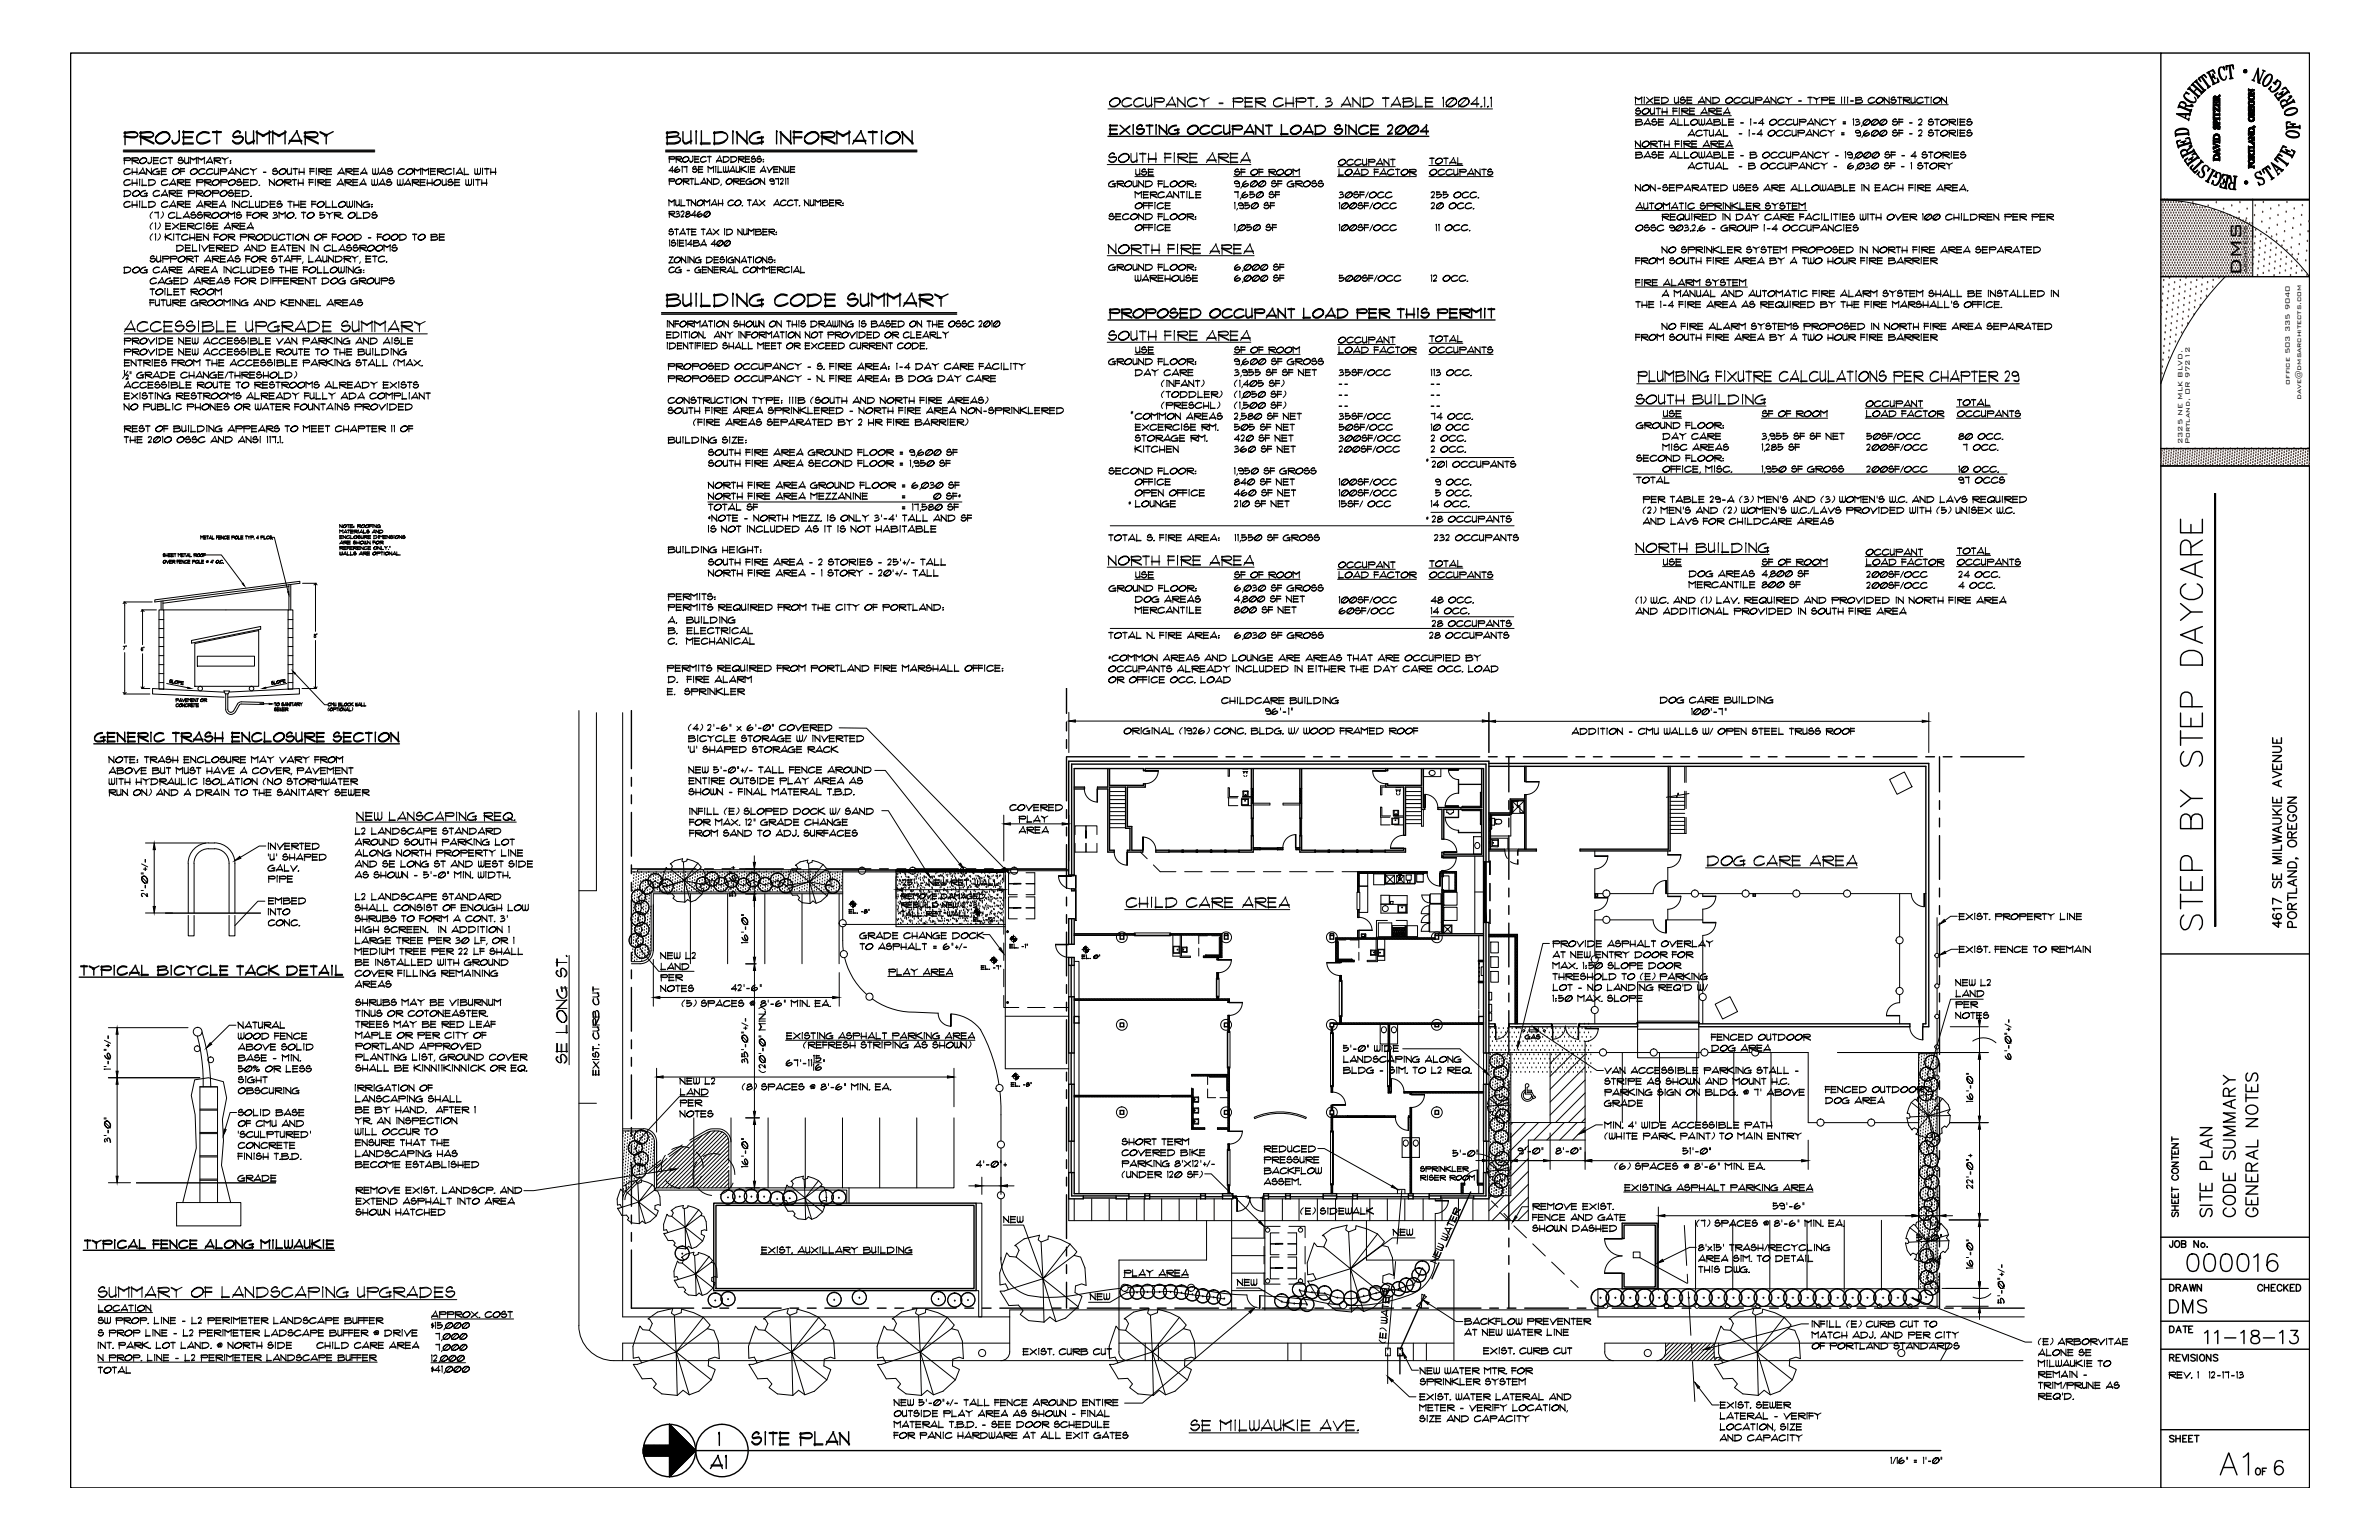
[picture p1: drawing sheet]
<svg xmlns="http://www.w3.org/2000/svg" width="864mm" height="559mm" viewBox="0 0 864 559" stroke-linecap="round" stroke-linejoin="round" font-family="sans-serif">
<defs><g id="words">
<text font-size="9.2" x="813.7" y="100.2" transform="rotate(-90 813.7 100.2)">dms</text>
<g font-size="3">
<text x="815.8" y="99.2" transform="rotate(-90 815.8 99.2)">architects</text>
<text x="831.2" y="139.6" transform="rotate(-90 831.2 139.6)">office 503 335 9040</text>
<text x="835.4" y="145.2" transform="rotate(-90 835.4 145.2)">dave@dmsarchitects.com</text>
<text x="792.3" y="161.2" transform="rotate(-90 792.3 161.2)">2325 NE MLK BLVD.</text>
<text x="794.9" y="161.3" transform="rotate(-90 794.9 161.3)">Portland, OR 97212</text>
</g>
</g></defs>
<!-- layer: S -->
<g fill="none" stroke="#000" stroke-width=".51">
<path d="M402.1 278.9v6.7h-3.7v.7h3.7v22.9h2.4v-.7h-1.7v-22.9h5.8v15h1.6v7.9h-.9v.7h5.5v-.7h-3.9v-8.6h-1.6v-14.3h6.4v-1.2h-.6v.6h-12.3v-6.1M454.3 278.9v18h.6v-18M471.9 278.9v18h.6v-18M503.1 278.9v.7h.6v-.7M516 278.9v6.1h-12.3v-.6h-.6v1.2h6.4v17.5h.7v-17.5h5.8v8.1h1.2v-.7h-.5v-14.1M537.9 278.9v14.1h-15.9v.7h1.4v10.8h.7v-10.8h13.8v16.3h-13.8v-.7h-.7v1.9h.5v-.6M540.5 277h159.7v95.6h-2.2v-1.1h1.1v-93.4h-158.6M553.5 278.1v5.5h.4v-5.5M605.6 278.1v30h-32v.7h32.7v-30.7M389.9 285.6h3.8v.7h-3.8M454.3 291.5h.6M454.3 286.2h.6"/>
<path d="M454.6 296.9v6.4M471.9 291.5h.6M471.9 286.2h.6M472.2 296.9v6.4M540.5 295h7.7v-5.1h5.3v-1.5h.4v19.7M540.5 295.4h8.2v-5h4.8v17.7M541 295.4v12.7M389.9 317.5v.3h-.9v-40.5h150.4v104.8M389.9 317.5v-38.6h25.2v.7h.6v-.7h122.8v103.2h2v-47.4h-2M419.6 308.5h4.8v.7h-4.8zM424.4 308.8h4.7M429.1 308.5h.4v.7h-.4z"/>
<path d="M429.5 308.8h4.8M434.7 309.2v-.7v.7M434.7 308.5h-.4v.7h.4M434.7 308.8h4.7M439.8 309.2v-.7v.7M439.8 308.5h-.4v.7h.4M439.8 308.8h4.8M445 309.2v-.7v.7M445 308.5h-.4v.7h.4M445 308.8h4.8M454.3 303.3h.6v5.9h-5.1v-.7h4.5zM454.9 307.6h2.5v.7h-2.5"/>
<path d="M457.4 308h6.4M463.8 308.3v-.7v.7M463.8 307.6h1.9v.7h-1.9M471.9 303.3h.6v5.2h4.9v.7h-5.5zM471.9 307.6h-1.4v.7h1.4M477.4 308.8h4.7M482.6 309.2v-.7v.7M482.6 308.5h-.5v.7h.5M482.6 308.8h4.7M487.7 309.2v-.7v.7M487.7 308.5h-.4v.7h.4M487.7 308.8h4.8"/>
<path d="M492.9 309.2v-.7v.7M492.9 308.5h-.4v.7h.4M492.9 308.8h4.7M498 309.2v-.7v.7M498 308.5h-.4v.7h.4M498 308.8h4.8M502.8 308.5h6.7v-.6h.7v1.3h-7.4zM523.4 310.6h15.1M538.5 312.7h2v-36.5h-152.5v41.3h1.9M540.5 308.1h5.8v.7h-5.8M551.1 308.1h6.6v.7h-6.6zM60.1 331.3h34.5"/>
<path d="M388 333.4h1.9v9.2h-1.9zM389 322.5h.9v.7h-.9zM389 333.4v9.2M389.9 339.3h16.7M389.9 338.8h16.7M406.6 338.8h1.3v2h-1.3zM406.6 339.5h1.3M407.9 338.8h4.1v.5h-4.1M424.7 338.8h18.8v8.6h-1.2v.8h-.5v-.8h-4.9v-.5h6.2v-7.6h-18.4zM444.5 338.8h1.3v2h-1.3zM444.5 339.5h1.3M482.8 338.8h1.3v2h-1.3z"/>
<path d="M482.8 339.5h1.3M492.9 323.7v-7.4h25.1v.5h-24.7v6.9M492.9 330.1v2.8h.4v-2.8M520.9 339.5h17.6M522.2 338.8h16.3M523.4 338.8v-15.9h.5v.2h4.3v-6.3h-4.3v1.3h-.5v-1.3h-.6v-.5h.6v-.4h.5v.4h4.8v7.3h-4.8v15.2M540.5 339.9h9.5v31.6M540.5 339.1h10.3v32.4M579.1 324.4h.8v.8h-.8zM636.4 324.4h.8v.8h-.8zM388 347.4h1.9v2.9h-1.9zM388.8 350.3v11.4"/>
<path d="M389 347.4v2.9M441.8 353v2.2h.5v-2.2M441.8 353h.5M486.4 354v2h.5v-2M486.4 354h.5M486.4 349.2h.5M492.9 340.3v-2.7h.4v2.7M520.9 340.8v-2h1.3v2h-36.8v7.7h6.1v.4h-4.6v.3M520.9 340.3h-36v8.6h1.5v.3h.5M538.5 356.1h-1.8v.5h1.8M538.5 348.5h-1.8v.4h1.8M388 361.7h1.9v20.4h-1.9z"/>
<path d="M389 361.7v20.4M389.9 368.8h1.8v2.4h-1.8zM389.9 362.5h51.9M406.6 371.2h1.3v1.4h-1.3zM441.8 362.5v-.9h.5v.9M441.8 361.6v.9M442.3 362.5h3.9v1.2h-.4v-.7h-55.9M442.3 361.6v.9M444.5 371.2h1.3v1.4h-1.3zM445.8 374.6h.4h-.4M445.8 374.6v-6.1h.4v6.1M482.8 371.2h1.3v1.4h-1.3z"/>
<path d="M483.2 371.2h3.2M483.2 372.6v2.4h.5v-2.4M484.1 371.7h19.9v9.6h.4v-9.6h34.1M486.4 371.2v-2.5h.5v2.5M486.4 368.7v2.5M486.9 371.2h51.6M486.9 368.7v2.5M520.9 371.2h1.3v1.4h-1.3zM538.5 368.8h-1.7v2.4M540.5 371.5h2.1v1.1h-2.1M547.9 371.5h15.4v1.1h-15.4zM573.3 371.5h21.2v1.1h-21.2z"/>
<path d="M616.7 371.5h76.6v1.1h-76.6zM388 393.4h1.9v20.7h-1.9zM388.8 382.1v11.3M389 393.4v20.7M389.9 398h30.8M389.9 397.5h30.8M420.7 398v-.5v.5M420.7 397.7h4.7M432.6 389.9h13.2v-2.6h.4v23.1h-.4v-.7h-3.8v-.4h3.8v-18.9h-13.2zM432.6 397.5h-7.2v.5h7.2M483.2 394h.5v2.3h-.5zM504 394h.4v2.1h.5v.5h-.9z"/>
<path d="M538.5 393.4h2v20.7h-2zM538.5 396.1h-28.8v.5h2.2v.5h.5v-.5h26.1M539.4 393.4v20.7M539.6 382.1v11.3M388.8 414.1v11.4M406.6 403h1.3v1.3h-1.3zM432.6 409.3h4.7v.4h-4.7v-14.6h.5v14.2M444.5 403h1.3v1.3h-1.3zM445.8 415.1h.4v2.2h-.4zM445.8 417.3h.4M482.8 403h1.3v1.3h-1.3zM483.2 403v-1.9h.5v1.9"/>
<path d="M483.2 404.3v6.3h.5v-5.2h22.9v-.5h-22.9v-.6M489.2 405.4v-.5v.5M489.2 405.2h6.3M495.5 404.9h.7v.5h-.7zM496.2 405.2h6.4M496.2 404.9v.5M502.6 404.9v.5M520.9 403h1.3v1.3h-1.3zM539.6 414.1v11.4M49.5 429.2h50.6M259.1 436.6h95.2v31.7h-95.2zM259.9 437.4h93.7v30.2h-93.7z"/>
<path d="M389 425.5v8.4h20.8M393.2 433.9v1.1h-5.2v-9.5h1.9v7.6h19.9v1.9h-4.7v-1.1M393.2 434.7h11.9M409.8 434.2h5.8M415.6 433.1h1.7v1.9h-1.7zM415.6 433.9h1.7M417.3 434.2h18.5M435.8 433.1h1.8v1.9h-1.8zM435.8 433.9h1.8M437.6 434.2h6.2M443.8 433.1h3.7v1.9h-3.7zM443.8 433.9h3.7"/>
<path d="M445.8 433.1v-3.1h.4v3.1M445.8 430h.4M447.8 434.4h.9M458.7 433.1h1.8v1.9h-1.8zM458.7 433.9h1.8M460.5 434.2h6.2M466.7 433.1h1.7v1.9h-1.7zM466.7 433.9h1.7M468.4 434.2h11.9M480.3 433.1h4.9v1.9h-4.9zM480.3 433.9h4.9M483.2 433.1v-3.4h.5v3.4"/>
<path d="M483.2 429.7h.5M485.2 434.2h5.8M491 433.1h1.7v1.9h-1.7zM491 433.9h1.7M492.7 434.2h18.6M511.3 433.1h1.7v1.9h-1.7zM511.3 433.9h1.7M511.9 433.1v-27.7h-.6v-.5h.6v-3h.5v31.2M513 434.2h5.8M523 433.9v1.1h-4.2v-1.9h19.7v-7.6h2v9.5h-5.6v-1.1M523 434.7h11.9M530.5 433.1v-3.7h1.2v.6h-.6v3.1"/>
<path d="M538.5 429.4h-2.1v.6h2.1M539.4 425.5v8.4h-20.6M588.9 443.9h12.7v23.7h-12.7v-5.5h.6v4.9h11.4v-22.5h-11.4v4.9h-.6z"/>
<circle cx="365.8" cy="315.9" r=".28"/>
<circle cx="365.8" cy="338.1" r=".28"/>
<circle cx="365.8" cy="363.8" r=".28"/>
</g>
<!-- layer: H -->
<g fill="none" stroke="#000" stroke-width=".36">
<path d="M445.8 278.9v2.7h.5v-2.7M451.2 279.9h1.7M451.2 279.1h1.7M451.4 280l.1 .6 .3-.5M452.7 280l-.1 .6-.3-.5M446 289.5v2.8h3.3M449.5 289h-3.2v-3.1h-.5v3.6h3.5M450.7 289.8h2.5v2.4h-2.5zM450.8 289.5h3.5M450.8 290.1h2.2v1.9h-2.2zM450.9 292.3h3.4M451.1 289h3.2"/>
<path d="M451.5 281.3l.3 .5M452.6 281.3l-.3 .5M454.6 286.2l-.3 .3M454.9 286.4l-.6 .6M454.9 287l-.6 .6M454.9 287.5l-.6 .7M454.9 288.1l-.6 .6M454.9 288.7l-.6 .6M454.9 289.2l-.6 .7M454.9 289.8l-.6 .6M454.9 290.4l-.6 .6M454.9 290.9l-.5 .6"/>
<path d="M472 286.2l-.1 .1M472.5 286.2l-.6 .7M472.5 286.8l-.6 .6M472.5 287.3l-.6 .7M472.5 287.9l-.6 .7M472.5 288.4l-.6 .7M472.5 289l-.6 .7M472.5 289.6l-.6 .6M472.5 290.1l-.6 .7M472.5 290.7l-.6 .7M472.5 291.2l-.2 .3M501.3 296.5v2.8h3.3"/>
<path d="M502.9 285.1h-1.7v3.3h.4v-2.8h1.3M504.8 296.1h-3.2v-3.2h-.4v3.6h3.3M505.3 296.9h2.5v2.3h-2.5zM505.4 297.1h2.2v1.9h-2.2zM506.2 296.5h3.3M506.2 299.3h3.3M506.4 296.1h3.1M506.7 286.6h1.7M506.7 285.9h1.7M506.9 287.7l.4 .8M506.9 286.7l.1 .6 .3-.4M508.2 286.7l-.1 .6-.3-.4"/>
<path d="M508.2 287.7l-.4 .8M540.5 295.8h.5M540.5 296.2h.5M540.5 296.6h.5M540.5 297h.5M540.5 297.4h.5M540.5 297.8h.5M540.5 298.2h.5M540.5 298.6h.5M540.5 299h.5M540.5 299.4h.5M540.5 299.7h.5"/>
<path d="M548.4 295.4v7.9h-7.9M414 309.2l2.4 2.4M418.7 313.8l2.4 2.5h5.8M430 316.3h6.4M439.6 316.3h6.3M449.1 316.3h6.3M455 307.6l-.1 .1M455.6 307.6l-.7 .7M456.2 307.6l-.7 .7M456.7 307.6l-.7 .7M457.3 307.6l-.7 .7M457.4 308l-.2 .3"/>
<path d="M458.6 316.3h6.4M464 307.6l-.2 .2M464.5 307.6l-.6 .7M465.1 307.6l-.6 .7M465.7 307.6l-.7 .7M465.7 308.2l-.1 .1M468.1 316.3h6.4M470.7 307.6l-.2 .3M471.3 307.6l-.7 .7M471.9 307.6l-.7 .7M471.9 308.2l-.2 .1M477.7 316.3h6.3"/>
<path d="M487.2 316.3h5.7M493.3 317l-.4 .5M493.3 317.6l-.4 .4M493.3 318.2l-.4 .4M493.3 318.7l-.4 .5M493.3 319.3l-.4 .4M493.3 319.8l-.4 .5M493.5 316.3l-.6 .6M494 316.3l-.4 .5M494.6 316.3l-.5 .5M495.1 316.3l-.4 .5M495.7 316.3l-.4 .5"/>
<path d="M496.3 316.3l-.5 .5M496.8 316.3l-.4 .5M497.4 316.3l-.5 .5M498 316.3l-.5 .5M498.5 316.3l-.4 .5M499.1 316.3l-.5 .5M499.6 316.3l-.4 .5M500.2 316.3l-.4 .5M500.8 316.3l-.5 .5M501.3 316.3l-.4 .5M501.9 316.3l-.4 .5M502.5 316.3l-.5 .5"/>
<path d="M503 316.3l-.4 .5M503.6 316.3l-.5 .5M504.1 316.3l-.4 .5M504.7 316.3l-.5 .5M505.3 316.3l-.5 .5M505.8 316.3l-.5 .5M506.4 316.3l-.5 .5M507 316.3l-.5 .5M507.5 316.3l-.5 .5M508.1 316.3l-.5 .5M508.6 316.3l-.4 .5M509.2 316.3l-.5 .5"/>
<path d="M509.7 316.3l-.4 .5M510.3 316.3l-.5 .5M510.9 316.3l-.5 .5M511.4 316.3l-.4 .5M512 316.3l-.5 .5M512.5 316.3l-.4 .5M513.1 316.3l-.4 .5M513.7 316.3l-.5 .5M514.2 316.3l-.4 .5M514.8 316.3l-.5 .5M515.4 316.3l-.5 .5M515.9 316.3l-.4 .5"/>
<path d="M516.5 316.3l-.5 .5M517 316.3l-.4 .5M517.6 316.3l-.4 .5M518 316.4l-.3 .4M523.2 316.3l-.4 .4M523.6 315.9l-.2 .2M523.8 310.6l-.4 .5M523.9 311.1v.1M523.9 316.2l-.6 .6M523.9 317.3l-.5 .5M523.9 317.9l-.2 .2M524.4 316.3l-1 .9"/>
<path d="M524.9 316.3l-.5 .5M525.5 316.3l-.5 .5M526 316.3l-.4 .5M526.6 316.3l-.5 .5M527.1 316.3l-.4 .5M527.7 316.3l-.5 .5M528.3 316.3l-.5 .5M528.7 316.5l-.5 .4M528.7 317.1l-.5 .4M528.7 317.6l-.5 .5M528.7 318.2l-.5 .4M528.7 318.7l-.5 .5"/>
<path d="M528.7 319.3l-.5 .5M528.7 319.9l-.5 .4M540.5 300.2h.5M540.5 300.6h.5M540.5 300.9h.5M540.5 301.4h.5M540.5 301.7h.5M540.5 302.2h.5M540.5 302.5h.5M540.5 302.9h.5M540.5 303.7h.5M540.5 304.1l6.9 .1v3.9"/>
<path d="M540.5 304.5h.5v2.7M540.5 304.9h.5M540.5 305.3h.5M540.5 305.7h.5M540.5 306.1h.5M540.5 306.5h.5M540.5 306.9h.5M540.5 307.3h.5M540.5 307.7h.5M540.5 308.1h.5M493.3 320.4l-.4 .4M493.3 321l-.4 .4"/>
<path d="M493.3 321.5l-.4 .5M493.3 322.1l-.4 .4M493.3 322.7l-.4 .4M493.3 323.2l-.4 .5M523.9 322.9l-.5 .5M523.9 324l-.5 .5M523.9 324.6l-.5 .5M523.9 325.2l-.5 .5M523.9 325.7l-.5 .5M523.9 326.3l-.5 .5M523.9 326.9l-.5 .4M523.9 327.4l-.5 .5"/>
<path d="M523.9 328l-.5 .5M523.9 328.5l-.5 .5M523.9 329.1l-.5 .5M523.9 329.7l-.5 .4M523.9 330.2l-.5 .5M523.9 330.8l-.5 .4M523.9 331.4l-.5 .4M523.9 331.9l-.5 .5M523.9 332.5l-.5 .4M523.9 333l-.5 .5M523.9 333.6l-.5 .5M523.9 334.2l-.5 .4"/>
<path d="M523.9 334.7l-.5 .5M523.9 335.3l-.5 .4M523.9 335.9l-.5 .4M523.9 336.4l-.5 .5M523.9 337l-.5 .4M523.9 337.5l-.5 .5M523.9 338.1l-.5 .5M523.9 338.7l-.1 .1M524.3 323.1l-.9 .9M524.8 323.1l-.4 .5M525.4 323.1l-.5 .5M526 323.1l-.5 .5"/>
<path d="M526.5 323.1l-.5 .5M527.1 323.1l-.5 .5M527.7 323.1l-.5 .5M528.7 322.7l-1 .9M528.7 320.4l-.5 .5M528.7 321l-.5 .4M528.7 321.5l-.5 .5M528.7 322.1l-.5 .5M528.7 323.2l-.4 .4M540.5 339.7l.2 .2M540.9 339.1l-.4 .4M541 339.1l.8 .8 .8-.8"/>
<path d="M541.4 339.1l-.7 .8M541.6 339.1l.8 .8M542 339.1l-.8 .8-.7-.8M542.1 339.1l.8 .8M542.7 339.1l.8 .8M543.1 339.1l-.8 .8M543.3 339.1l.7 .8M543.7 339.1l-.8 .8M543.8 339.1l.8 .8M544.3 339.1l-.9 .8M544.4 339.1l.7 .8 .8-.8M544.8 339.1l-.8 .8"/>
<path d="M544.9 339.1l.8 .8 .8-.8M545.4 339.1l-.9 .8M545.5 339.1l.7 .8 .8-.8M546.1 339.1l.8 .8M546.6 339.1l.8 .8 .7-.8M547.2 339.1l.8 .8 .7-.8M547.6 339.1l-.8 .8M547.8 339.1l.7 .8 .8-.8M548.3 339.1l.8 .8M548.9 339.1l.8 .8M549.4 339.1l1.4 1.4M549.8 339.1l-.8 .8"/>
<path d="M550 339.1l.8 .8M550.4 339.1l-.8 .8M550.6 339.1l.2 .2M550.8 339.2l-.8 .8M550.8 339.8l-.8 .8M550 342.5l.8 .7-.8 .7M550 357.6l.8 .7-.8 .8M550 359.9l.8 .8M550 359.3l.8 .8M550 358.8l.8 .8M550 358.2l.8 .8M550 357.1l.8 .8"/>
<path d="M550 356.5l.8 .8M550 356l.8 .7M550 355.4l.8 .8M550 354.8l.8 .8M550 354.3l.8 .8M550 353.7l.8 .8M550 353.1l.8 .8M550 352.6l.8 .8M550 352l.8 .8M550 351.5l.8 .7M550 350.9l.8 .8M550 350.3l.8 .8"/>
<path d="M550 349.8l.8 .8M550 349.2l.8 .8M550 348.6l.8 .8M550 348.1l.8 .8M550 347.5l.8 .8M550 346.9l.8 .9M550 346.4l.8 .8M550 345.8l.8 .9M550 345.3l.8 .8M550 344.7l.8 .8M550 344.2l.8 .8M550 343.6l.8 .8"/>
<path d="M550 343.1l.8 .7M550 341.9l.8 .8M550 341.4l.8 .8M550 340.8l.8 .8M550 340.2l.8 .8M550.8 340.3l-.8 .9M550.8 340.9l-.8 .8M550.8 342l-.8 .8M550.8 342.6l-.8 .8M550.8 343.7l-.8 .8M550.8 348.2l-.8 .8M550.8 349.3l-.8 .8"/>
<path d="M550.8 357.2l-.8 .8M550.8 357.7l-.8 .8M550.8 358.9l-.8 .8M550.8 341.5l-.8 .8M550.8 344.3l-.8 .8M550.8 344.8l-.8 .8M550.8 345.4l-.8 .8M550.8 346l-.8 .8M550.8 346.5l-.8 .8M550.8 347.1l-.8 .8M550.8 347.7l-.8 .7M550.8 348.8l-.8 .8"/>
<path d="M550.8 349.9l-.8 .8M550.8 350.5l-.8 .8M550.8 351l-.8 .8M550.8 351.6l-.8 .8M550.8 352.2l-.8 .7M550.8 352.7l-.8 .8M550.8 353.3l-.8 .8M550.8 353.8l-.8 .8M550.8 354.4l-.8 .8M550.8 355l-.8 .8M550.8 355.5l-.8 .8M550.8 356.1l-.8 .8"/>
<path d="M550.8 356.6l-.8 .8M550.8 359.4l-.8 .8M550.8 360l-.8 .8M445.8 368.5h.1M446.2 368.6l-.4 .4M446.2 369.7l-.4 .5M446.2 370.3l-.4 .4M446.2 371.4l-.4 .5M446.2 372.5l-.4 .5M446.2 369.2l-.4 .4M446.2 370.9l-.4 .4M446.2 372l-.4 .4"/>
<path d="M446.2 373.1l-.4 .4M446.2 373.7l-.4 .4M446.2 374.2l-.3 .4M550 371.1l.4 .4M550 370.5l.8 .8M550 370l.8 .8M550 369.4l.8 .8M550 368.9l.8 .7M550 368.3l.8 .8M550 367.7l.8 .8M550 367.2l.8 .8M550 366.6l.8 .8"/>
<path d="M550 366l.8 .8M550 365.5l.8 .8M550 364.9l.8 .8M550 364.4l.8 .8M550 363.8l.8 .8M550 363.2l.8 .9M550 362.7l.8 .8M550 362.1l.8 .8M550 361.6l.8 .8M550 361l.8 .8M550 360.5l.8 .7M550.8 363.4l-.8 .8"/>
<path d="M550.8 364.5l-.8 .8M550.8 365.6l-.8 .8M550.8 361.1l-.8 .8M550.8 363.9l-.8 .8M550.8 367.9l-.8 .8M550.8 368.4l-.8 .8M550.8 369l-.8 .8M550.8 370.1l-.8 .8M550.8 370.7l-.8 .8M550.8 360.6l-.8 .7M550.8 361.7l-.8 .8M550.8 362.2l-.8 .8"/>
<path d="M550.8 362.8l-.8 .8M550.8 365.1l-.8 .7M550.8 366.2l-.8 .8M550.8 366.7l-.8 .8M550.8 367.3l-.8 .8M550.8 369.6l-.8 .7M550.8 371.2l-.2 .3M504.3 394.7l-.3 .4M504.4 395.2l-.4 .4M504.4 395.8l-.4 .4M504.6 396.1l-.5 .5M504.9 396.4l-.2 .2"/>
<path d="M510.2 396.1l-.5 .5M510.8 396.1l-.5 .5M511.3 396.1l-.4 .5M511.9 396.1l-.5 .5M512.4 396.8l-.4 .3M512.5 396.1l-.6 .6M513 396.1l-.5 .5M513.6 396.1l-.5 .5M514.2 396.1l-.5 .5M514.7 396.1l-.5 .5M515.3 396.1l-.5 .5M515.8 396.1l-.4 .5"/>
<path d="M516.4 396.1l-.5 .5M516.9 396.1l-.4 .5M517.5 396.1l-.5 .5M518.1 396.1l-.5 .5M518.6 396.1l-.4 .5M519.2 396.1l-.5 .5M519.7 396.1l-.4 .5M520.3 396.1l-.4 .5M520.9 396.1l-.5 .5M521.4 396.1l-.4 .5M522 396.1l-.5 .5M522.6 396.1l-.5 .5"/>
<path d="M523.1 396.1l-.4 .5M523.7 396.1l-.5 .5M524.2 396.1l-.4 .5M524.8 396.1l-.4 .5M525.4 396.1l-.5 .5M525.9 396.1l-.4 .5M526.5 396.1l-.5 .5M527.1 396.1l-.5 .5M527.6 396.1l-.5 .5M528.2 396.1l-.5 .5M528.8 396.1l-.5 .5M529.3 396.1l-.5 .5"/>
<path d="M529.9 396.1l-.5 .5M530.4 396.1l-.5 .5M531 396.1l-.5 .5M531.6 396.1l-.5 .5M532.1 396.1l-.5 .5M532.7 396.1l-.5 .5M533.2 396.1l-.4 .5M533.8 396.1l-.5 .5M534.3 396.1l-.4 .5M534.9 396.1l-.5 .5M535.5 396.1l-.5 .5M536 396.1l-.4 .5"/>
<path d="M536.6 396.1l-.5 .5M537.1 396.1l-.4 .5M537.7 396.1l-.4 .5M538.3 396.1l-.5 .5M538.5 396.4l-.1 .2M483.4 401.1l-.2 .1M483.5 404.3l-.3 .3M483.7 401.3l-.5 .5M483.7 401.9l-.5 .4M483.7 402.4l-.5 .5M483.7 404.7l-.5 .4M483.7 405.8l-.5 .5"/>
<path d="M483.7 406.3l-.5 .5M483.7 406.9l-.5 .5M483.7 407.5l-.5 .4M483.7 408l-.5 .5M483.7 408.6l-.5 .5M483.7 409.1l-.5 .5M483.7 409.7l-.5 .5M483.7 410.3l-.4 .3M484 404.9l-.8 .8M484.6 404.9l-.5 .5M485.1 404.9l-.5 .5M485.7 404.9l-.5 .5"/>
<path d="M486.2 404.9l-.5 .5M486.8 404.9l-.5 .5M487.4 404.9l-.5 .5M487.9 404.9l-.5 .5M488.5 404.9l-.5 .5M489 404.9l-.4 .5M489.2 405.4h-.1M503.1 404.9l-.5 .5M503.6 404.9l-.5 .5M504.2 404.9l-.5 .5M504.8 404.9l-.5 .5M505.3 404.9l-.5 .5"/>
<path d="M505.9 404.9l-.5 .5M506.4 404.9l-.4 .5M506.6 405.4h-.1M511.5 404.9l-.2 .2M512.3 401.9l-.4 .4M512.4 403l-.5 .4M512.4 403.5l-.5 .5M512.4 404.1l-.5 .5M512.4 402.4l-.5 .5M512.4 404.7l-.8 .7M512.4 405.2l-.5 .5M512.4 405.8l-.5 .4"/>
<path d="M512.4 406.3l-.5 .5M512.4 406.9l-.5 .5M512.4 407.4l-.5 .5M512.4 408l-.5 .5M512.4 408.6l-.5 .5M512.4 409.1l-.5 .5M512.4 409.7l-.5 .5M512.4 410.2l-.5 .5M512.4 410.8l-.5 .5M512.4 411.4l-.5 .4M512.4 411.9l-.5 .5M512.4 412.5l-.5 .4"/>
<path d="M512.4 413.1l-.5 .4M512.4 413.6l-.5 .5M512.4 414.2l-.5 .4M512.4 414.8l-.5 .4M512.4 415.3l-.5 .5M512.4 415.9l-.5 .4M512.4 416.4l-.5 .5M512.4 417l-.5 .4M512.4 417.6l-.5 .4M512.4 418.1l-.5 .5M512.4 418.7l-.5 .4M512.4 419.3l-.5 .4"/>
<path d="M512.4 419.8l-.5 .5M483.4 429.7l-.2 .1M483.7 429.9l-.5 .5M483.7 430.5l-.5 .4M483.7 431l-.5 .5M483.7 431.6l-.5 .5M483.7 432.2l-.5 .4M483.7 432.7l-.4 .4M512.4 420.4l-.5 .4M512.4 420.9l-.5 .5M512.4 421.5l-.5 .5M512.4 422l-.5 .5"/>
<path d="M512.4 422.6l-.5 .5M512.4 423.1l-.5 .5M512.4 423.7l-.5 .5M512.4 424.3l-.5 .5M512.4 424.8l-.5 .5M512.4 425.4l-.5 .5M512.4 426l-.5 .5M512.4 426.5l-.5 .5M512.4 427.1l-.5 .5M512.4 427.6l-.5 .5M512.4 428.2l-.5 .5M512.4 428.8l-.5 .4"/>
<path d="M512.4 429.3l-.5 .5M512.4 429.9l-.5 .4M512.4 430.5l-.5 .4M512.4 431l-.5 .5M512.4 431.6l-.5 .4M512.4 432.2l-.5 .4M512.4 432.7l-.5 .4M530.8 429.4l-.3 .4M531.1 430.3l-.6 .6M531.1 430.9l-.6 .5M531.1 431.4l-.6 .6M531.1 432l-.6 .5"/>
<path d="M531.1 432.5l-.6 .6M531.1 433.1h-.1M531.4 429.4l-.9 .9M531.7 429.7l-.3 .3M536.5 429.4h-.1M537 429.4l-.6 .6M537.6 429.4l-.6 .6M538.2 429.4l-.6 .6M538.5 429.5l-.4 .5"/>
<circle cx="451.9" cy="290.6" r=".12"/>
<circle cx="506.5" cy="297.6" r=".12"/>
</g>
<!-- layer: REMOVE -->
<g fill="none" stroke="#000" stroke-width=".36">
<path d="M611.6 278.1v5.8M612.1 278.1v5.8M451.2 287h1.9v2h-1.9zM451.2 288.9h1.9M451.5 287.2h1.3v1.4h-1.3zM452 288.3l.2 .1zM454.9 291.5h6.1v.6h-6.1M471.9 291.5h-6.1v.6h6.1M505.8 294.1h1.9v2h-1.9zM505.8 295.9h1.9M506.1 294.2h1.3v1.4h-1.3zM506.7 295.3l.1 .1z"/>
<path d="M606.3 299.5h5.3M606.3 298.1h5.3M606.3 296.6h5.3v5.8M606.3 295.1h5.3M606.3 293.7h5.3M606.3 292.2h5.3M606.3 290.8h5.3M606.3 289.3h5.3M611.6 287.1v6.3M612.1 296.6v5.8h-5.8M612.1 287.1v6.3M540.8 317.4v-5.1l.1 5.1"/>
<path d="M546.7 308.1h3.9M546.7 308.8h3.9M606.3 301h5.3M68.3 332.1v7.5h2.2v-7.4M83.2 332.1v7.5h2.1v-7.4M390.5 322.4v-4.8l.1 4.8M540.8 330.1v5l.1-5M540.8 320.5v6.4M540.9 320.5v6.4M555 373.7h3.3v.7h-3.3zM563.8 371.5h8.7M563.8 372.6h8.7"/>
<path d="M241.5 419.2l-.2 .4a7.6 7.6 0 0 0-1.1 5.7M247.7 415.4l-5.2 3.6M248.2 416.1l-5.3 3.6M250 416.5l-.2-.1a7.3 7.3 0 0 0-5.9 .7M250.4 413.8l6.2-3.6a6.4 6.4 0 0 1 8.1 1.8l.7 2.3M250.8 414.4l6.1-3.5a5.2 5.2 0 0 1 7.6 2.7l.1 7.9M252.7 418a7.4 7.4 0 0 1 2.6 5.7M261.5 419l-.2-.1a7.6 7.6 0 0 0-6 .7M232.6 427l-5.2 5a4.9 4.9 0 0 0-1.4 3.3M233.1 427.7l-5.1 4.8a3.9 3.9 0 0 0-1.2 2.8M239.9 420.9l-4.9 4M240.4 421.6l-4.9 4"/>
<path d="M241.5 428.1a7.4 7.4 0 0 0 5.4 3.1M253 421.8l-.3 .3a7.7 7.7 0 0 0-1 5.7M253 430.7l.4 .5a7.4 7.4 0 0 0 4.9 2.6M254.6 426.8a7.6 7.6 0 0 1-4.6 4.1M264.2 420.5l.7 .7a7.4 7.4 0 0 1 1.9 5M264.6 424.7v7.1M266.1 429.3v.1a7.6 7.6 0 0 1-4.6 4M447.5 434h1v.3h-1zM448.5 434.2h3.8M452.3 434h.9v.3h-.9zM453 434.5h.9v.2h-.9zM453.9 434.6h3.8"/>
<path d="M457.7 434.5h1v.2h-1zM541.4 435.8l2.3 2.3M544.5 439.9l2.8 2.7M545.9 440.3l2.3 2.3M549.5 444.8l4.6 4.3M556.4 451.3l4.6 4.4M563.3 457.9l4.6 4.5M570.2 464.6l2.7 2.6"/>
<circle cx="553.2" cy="374" r=".37"/>
<circle cx="560.6" cy="374" r=".37"/>
</g>
<!-- layer: T -->
<g fill="none" stroke="#000" stroke-width=".36">
<path d="M72.8 194.5l.5 .3 .5-.3M72.8 194.5l.6 .4M72.9 194.4v1.2M73.8 194.4v1.2M73.8 194.5l-.5 .4M74 195.6h.8M74 195.5h.8M74 195.1h.7M74 195h.7M74 194.5h.8M74.1 194.4v1.3M75 194.5h.7"/>
<path d="M75.4 194.4v1.2M75.9 195.3h.9M75.9 195.4h.9M76.4 194.4l.4 1.2M76.5 194.4l-.6 1.2M77 195.6h.7M77 195.5h.7M77.1 194.4v1.3M78.5 195.1h.7M78.5 195h.7M78.5 194.5h.7M78.6 194.4v1.2"/>
<path d="M79.3 195.6h.8M79.3 195.5h.8M79.3 195.1h.8M79.3 195h.8M79.3 194.5h.8M79.4 194.4v1.3M80.3 194.5l.8 1.1M80.3 194.5l.8 1M80.4 194.5v1.1M81.1 194.4v1.2M82.2 194.6l-.4-.1-.5 .6M82.2 194.5a.55 .55 0 0 0-.9 .4 .55 .55 0 0 0 .7 .6l.3-.1"/>
<path d="M82.3 195.3l-.9 .1M82.5 195.6h.7M82.5 195.5h.7M82.5 195.1h.7M82.5 195h.7M82.5 194.5h.7M82.5 194.4v1.3M84.1 194.5h.8l.2 .2-.2 .4-.8-.1M84.1 194.9h1M84.1 194.6h1M84.2 194.5v1.2M85.3 195.1l.7-.6a.54 .54 0 0 1 .1 .9 .54 .54 0 0 1-.8-.3l.7-.6a.53 .53 0 0 1 .1 .9 .53 .53 0 0 1-.8-.1"/>
<path d="M86.5 195.6h.7M86.5 195.5h.7M86.5 194.4v1.3M87.4 195.6h.8M87.4 195.5h.8M87.4 195.1h.7M87.4 195h.7M87.4 194.5h.8M87.5 194.4v1.3M89.1 194.5h.6M89.4 194.4v1.2M89.9 194.5l.5 .4"/>
<path d="M90.4 194.7v.9M90.9 194.5l-.7 .4M91 194.5h.8l.2 .2-.2 .4-.8-.1M91 194.9h1M91 194.6h1M91.1 194.5v1.2M92.2 195.6h.1M93.1 195.2h.8M93.7 194.4v1.2M93.7 194.5l-.6 .8h.8M94.7 194.5l.9 .1-.2 .5-.7-.1M94.7 194.9h.9"/>
<path d="M94.7 194.6h.9M94.8 194.5v1.2M95.8 195.6h.7M95.8 195.5h.7M95.9 194.4v1.3M97.7 194.6l-.5-.1-.4 .6M97.7 194.5a.55 .55 0 0 0-.9 .4 .55 .55 0 0 0 .7 .6l.2-.1M97.7 195.3l-.9 .1M97.9 194.9h.6a.38 .38 0 0 1 0 .6 .38 .38 0 0 1-.6-.1M98.1 195h1.5l5 19.7M98.4 194.6l-.2-.1-.2 .2M98.5 194.5h-.4l-.2 .4 .8 .3-.3 .3-.5-.2"/>
<path d="M98.9 195.6h.1M123.2 192.3l.7 .3 .6-.3M123.2 192.4l.8 .4M123.3 198.4l1.3 .1-.3 .4-1-.1M123.3 198.7h1.2M123.3 198.4h1.2M123.3 195.4h1M123.3 190.4v1.1M123.3 192.3v1.1M123.3 194.8h.9M123.3 194.4h1M123.3 194.3h1"/>
<path d="M123.4 194.3v1.2M123.4 197.1h1.1M123.4 197.2h1.1M123.4 198.3v1.2M123.4 198.8l1.2 .6M123.4 198.7l1.2 .6M124.1 196.2l.4 1.2M124.1 196.2l-.8 1.2M124.2 190.3v1.2l-1-1.1 1.1 1M124.4 192.3v1.1M124.5 190.9l.7-.5 .5 .1a.68 .68 0 0 1-.3 .9 .68 .68 0 0 1-.9-.2 .8 .8 0 0 1 1-.8l.3 .3-.1 .4-.5 .3-.7-.2M124.5 192.4l-.7 .4"/>
<path d="M124.6 194.3v1.1M124.8 196.4l1.2 .1-.3 .4-.9-.1 1.2-.1M124.8 196.5h1.2M124.8 193.4l.7-1.1 .5 1.1M124.8 199.4h.9M124.8 199.3h.9M124.8 198.9h.8M124.8 198.8h.8M124.8 198.4h.9M124.8 198.3h.9M124.9 198.2v1.3M124.9 193.2h1.1"/>
<path d="M124.9 196.3v1.2M124.9 196.8l1.1 .6-1.1-.6M125.5 194.3v1.1l-1-1.1M126 198.9h.8M126 198.8h.8M126 198.4h.8M126 198.3h.8M126 190.4h.8M126 198.2v1.2M126.2 192.4h.8M126.2 192.3h.8M126.2 197.3h.9"/>
<path d="M126.2 196.9h.9M126.2 196.8h.9M126.2 196.4h.9M126.2 196.3h.9M126.3 196.2v1.3M126.4 190.3v1.2M126.6 192.3v1.1M126.9 194.5l-.6-.1-.5 .5M126.9 194.4a.64 .64 0 0 0-1 .1 .64 .64 0 0 0 .2 .9l.9-.2M127 195.1l-1.1 .2M127 199.4h.9M127 199.3h.9"/>
<path d="M127 198.9h.9M127 198.8h.9M127 198.4h.9M127 198.3h.9M127.1 198.2v1.3M127.1 190.4h.9M127.1 191.5h.9M127.1 191.4h.9M127.1 190.9h.8M127.1 190.8h.8M127.1 190.3v1.2M127.2 195.4h.9"/>
<path d="M127.2 192.4h1M127.2 192.3h1M127.2 193.4h1M127.2 192.9h.9M127.2 192.8h.9M127.3 192.3v1.2M127.3 194.3v1.2M128.2 198.4l1.3 .1-.3 .4-1-.1M128.2 198.7h1.2M128.2 198.4h1.2M128.3 196.7h.7a.46 .46 0 0 1-.1 .7 .46 .46 0 0 1-.7-.2M128.3 198.3v1.2"/>
<path d="M128.3 198.7l1.2 .7M128.4 194.9l.6-.6 .6 .2a.67 .67 0 0 1-.3 .8 .67 .67 0 0 1-.9-.2l.6-.7 .7 .2-.1 .5-.6 .3-.6-.3M128.4 191.4h.1M128.4 191h.1M128.5 192.4l1.2 .2-.3 .3-.9-.1M128.5 192.7h1.2M128.5 192.5h1.2M128.6 192.3v1.2M128.6 192.9l1.2 .5M128.6 192.8l1.2 .6M128.9 196.5h-.6M129 196.4a.36 .36 0 0 0-.5 0 .36 .36 0 0 0-.1 .5l.6-.1 .2 .2-.4 .3-.6-.2"/>
<path d="M129.4 197h1.1M129.5 196.3v1.1M129.7 199.4h1M129.7 199.3h1M129.7 198.9h.9M129.7 198.8h.9M129.7 198.4h1M129.7 198.3h1M129.8 190.4l1.2 .2-.3 .3-.9-.1M129.8 190.7h1.2M129.8 190.5h1.2M129.8 198.2v1.3"/>
<path d="M129.9 190.4v1.1M129.9 190.8l1.1 .7M130 194.7h.7a.45 .45 0 0 1-.1 .7 .45 .45 0 0 1-.7-.2M130.1 192.3v1.1M130.4 196.2v1.2M130.6 194.5h-.6M130.6 193.2h1.1M130.7 194.4a.38 .38 0 0 0-.6 0 .38 .38 0 0 0 0 .5l.6-.1 .2 .3-.4 .3-.6-.3M130.7 196.9l.6-.6 .6 .2a.7 .7 0 0 1-.3 .8 .7 .7 0 0 1-.9-.2l.3-.6h.8a.66 .66 0 0 1-.3 .8 .66 .66 0 0 1-.8-.2M130.9 198.4l1 1M130.9 198.3l1 1M131 198.3v1.1"/>
<path d="M131.1 195.1l.2 .3 .6-.3M131.1 194.3l.1 1.1 .7-.2M131.2 190.9l.6-.5h.5a.61 .61 0 0 1-.3 .9 .61 .61 0 0 1-.8-.4l.6-.5 .5 .1a.65 .65 0 0 1-.3 .8 .65 .65 0 0 1-.8-.1M131.2 192.3l.5 1.1M131.3 192.3l-.8 1.1M131.8 194.3v1.1M131.8 198.2v1.2M131.9 193.4h.9M132 192.3v1.2M132.1 194.4l1-.1 .3 .2-.3 .4-1-.1M132.1 194.7h1.2M132.1 194.5h1.2"/>
<path d="M132.2 196.3l.2 1.1 .3-.1v-1M132.2 194.3v1.2M132.2 194.8l1.2 .6M132.7 190.9l.6-.5 .6 .1a.7 .7 0 0 1-.3 .9 .7 .7 0 0 1-.9-.2 .78 .78 0 0 1 1.1-.7 .67 .67 0 0 1-.3 .8 .67 .67 0 0 1-.8-.1M133.2 192.7h.7a.45 .45 0 0 1-.1 .7 .45 .45 0 0 1-.7-.2M133.3 196.2l-.2 1.1h-.7l-.2-.2M133.3 197l-.4 .3-.2-.2M133.3 198.4h-.6l-.6 .5M133.3 198.4a.67 .67 0 0 0-1 .1 .67 .67 0 0 0 .2 .9l.8-.2M133.3 199.1l-1.1 .1M133.4 196.4l1 .9-1-1v1.1M133.6 195.4h.9"/>
<path d="M133.6 194.8h.9M133.6 194.4h.9M133.6 194.3h.9M133.6 199.4h.9M133.6 199.3h.9M133.6 198.9h.9M133.6 198.8h.9M133.6 198.4h.9M133.6 198.3h.9M133.7 194.3v1.2M133.7 198.2v1.3M133.7 192.5l-.5 .1"/>
<path d="M133.8 192.4a.36 .36 0 0 0-.5 0 .36 .36 0 0 0 0 .5l.6-.1 .1 .3-.3 .3-.6-.2M134.1 190.4h.8M134.1 190.9h.8M134.1 190.8h.8M134.2 190.3v1.2M134.3 196.2v1.2M135.1 193.4l.8-1.1 .4 1.1M135.2 193.2h1.1M135.4 190.4l-.1 1.1M135.4 196.9h.8M135.4 196.8h.8M135.4 196.4h.8"/>
<path d="M135.4 196.3h.8M135.4 196.2v1.2M135.7 194.5h1.1M135.7 194.4l.8-.1 .4 .4-.4 .7h-.8M135.7 198.9l.2-.5h.9a.62 .62 0 0 1-.3 .9 .62 .62 0 0 1-.8-.4l.6-.5h.5a.64 .64 0 0 1-.3 .8 .64 .64 0 0 1-.8-.1M135.7 190.4l1 1.1M135.7 190.4v1.1M135.7 194.3v1.2M136.4 196.9l.3-.4 .8-.1a.61 .61 0 0 1-.3 .9 .61 .61 0 0 1-.8-.4l.3-.4h.8a.64 .64 0 0 1-.3 .8 .64 .64 0 0 1-.8-.2M136.5 192.4l1 1M136.6 190.3v1.2M136.8 191l.3-.4 .7-.2a.67 .67 0 0 0-.8 .2 .67 .67 0 0 0 0 .8l1.1-.1"/>
<path d="M136.8 195.1l-1.1 .3M137.1 198.4l1 1M137.4 192.3v1.1M137.4 194.3v1.1M137.5 193.4l-1-1.1v1.1M137.7 192.5h1.1M137.7 192.4l.8-.1 .5 .4-.3 .6-1 .1M137.7 194.3l.7 .3 .6-.3M137.7 194.4l.7 .4M137.8 192.3v1.2M137.8 194.3v1.1M137.9 196.4l1-.1 .2 .2-.2 .4-1-.1 1.2-.1"/>
<path d="M137.9 196.5h1.2M137.9 190.8v.7M138 196.3v1.2M138 196.8l1.2 .6-1.2-.6M138 198.2v1.2M138.1 191.2l-1.2 .1M138.1 190.9l-.5 .1M138.1 190.8l-.5 .1M138.1 199.3l-1-1v1.1M138.4 199.4h.8M138.4 199.3h.8M138.4 198.2v1.3"/>
<path d="M138.9 193.1l-1.2 .3M138.9 194.3v1.1M139 194.4l-.7 .4M139.2 195.4h1M139.2 194.8h.9M139.2 194.4h1M139.2 194.3h1M139.3 194.3v1.2M139.5 198.3l.7 .3-.7-.2M140.1 198.5v.9M140.4 194.4l1 1M140.4 194.3l1 1.1"/>
<path d="M140.5 194.3v1.1M140.7 198.3l-.8 .4M141 199.4h.1M141.4 194.3v1.1M141.4 198.2v.4M141.6 198.2v.4M141.7 194.7l.9 .1a.51 .51 0 0 1-.3 .6 .51 .51 0 0 1-.6-.2M142.3 194.5h-.6M142.4 194.4a.36 .36 0 0 0-.5 0 .36 .36 0 0 0-.1 .5l.7-.1 .1 .3-.3 .3-.6-.3M143.1 194.3l-.1 1.1M143.4 194.9l.3-.4 .8-.1a.61 .61 0 0 1-.2 .9 .61 .61 0 0 1-.9-.4l.3-.4h.8a.64 .64 0 0 1-.2 .8 .64 .64 0 0 1-.9-.2M144.9 194.4l1 1"/>
<path d="M144.9 194.3l1 1.1M144.9 194.3v1.1M145.8 194.3v1.1M146.2 194.7l.8 .1a.49 .49 0 0 1-.2 .6 .49 .49 0 0 1-.7-.2M146.8 194.5h-.6M146.8 194.4a.36 .36 0 0 0-.5 0 .36 .36 0 0 0 0 .5l.6-.1 .2 .3-.4 .3-.6-.3M44.9 218.4h10.4M45.3 219.6v13.9M56.2 217.7l52.7-6.8v.8l-52.7 6.7zM58.5 218.1v3.2M59.2 218v3.3M59.2 201.3h.6a.38 .38 0 0 1 0 .6 .38 .38 0 0 1-.6-.2"/>
<path d="M59.2 203.9l.8-.6a.54 .54 0 0 1 .1 .9 .54 .54 0 0 1-.9-.3l.8-.5a.53 .53 0 0 1 0 .8 .53 .53 0 0 1-.8-.1M59.7 201l-.4 .1M59.8 201l-.1-.1a.34 .34 0 0 0-.4 .1 .34 .34 0 0 0 .1 .5l.5-.1 .1 .2-.3 .3-.5-.2M60.2 201.6h.8M60.2 201.5h.8M60.3 200.9v1.1M60.4 203.4l.5 1M60.9 200.8v1.2M61.2 202h.7M61.2 201.9h.7M61.2 201.5h.7M61.2 201.4h.7"/>
<path d="M61.2 201h.7M61.2 200.9h.7M61.3 200.8v1.3M61.4 203.4l-.6 1M61.5 204.4h.8M61.5 204.3h.8M61.5 203.9h.7M61.5 203.8h.7M61.5 203.4h.8M61.5 203.3h.8M61.6 203.2v1.3M62.2 202h.8"/>
<path d="M62.2 201.9h.8M62.2 201.5h.7M62.2 201.4h.7M62.2 201h.8M62.2 200.9h.8M62.3 200.8v1.3M62.5 203.4l.8-.1 .2 .2-.2 .4-.8-.1 1-.1M62.5 203.4h1M62.6 203.3v1.2M62.6 203.8l1 .6M62.6 203.7l1 .6M63.2 201h.7"/>
<path d="M63.2 200.9h.7M63.6 200.8v1.2M64.2 203.9h.7M64.2 203.8h.7M64.2 203.4h.7M64.2 203.3h.7M64.3 203.2v1.2M64.6 200.9l.5 .3 .5-.3M64.6 201l.6 .3M64.7 200.8v1.2M65.1 204.4h.7M65.1 204.3h.7"/>
<path d="M65.1 203.9h.7M65.1 203.8h.7M65.1 203.4h.7M65.1 203.3h.7M65.1 203.2v1.3M65.6 200.8v1.2M65.6 201l-.5 .3M65.8 202h.8M65.8 201.9h.8M65.8 201.5h.7M65.8 201.4h.7M65.8 201h.8"/>
<path d="M65.8 200.9h.8M65.9 200.8v1.3M66 203.4l.9 1M66 203.3l.9 1M66.1 203.3v1.1M66.8 203.2v1.2M66.9 201h.6M66.9 200.9h.6M67.2 200.8v1.2M67.7 201.7h.9M67.9 203.4h-.4l-.5 .5M67.9 203.4a.56 .56 0 0 0-.9 .3 .56 .56 0 0 0 .7 .6l.3-.1"/>
<path d="M68 204.1l-.9 .1M68.2 204.4h.7M68.2 204.3h.7M68.2 203.9h.7M68.2 203.8h.7M68.2 203.4h.7M68.2 203.3h.7M68.3 203.2v1.3M68.3 200.8l.3 1.2M68.3 200.8l-.6 1.2M68.8 202h.7M68.8 201.9h.7"/>
<path d="M68.9 200.8v1.3M69.8 203.4l.8-.1 .2 .2-.2 .4-.8-.1 1-.1M69.8 203.4h1M69.9 203.3v1.2M70.5 200.9v1.2M71 203.9l.7-.6a.57 .57 0 0 1 .1 .8 .57 .57 0 0 1-.8 0l.2-.6 .7-.1a.57 .57 0 0 1-.2 .8 .57 .57 0 0 1-.7-.1M71.3 201h-.9l.8-.1 .2 .2-.2 .4-.8-.1 1 .6M71.3 201.3h-.9l1 .6M71.6 201.5l.2-.5 .5-.1a.53 .53 0 0 1 .1 .9 .53 .53 0 0 1-.8-.3l.5-.5h.3a.55 .55 0 0 1-.1 .8 .55 .55 0 0 1-.7-.1M72.2 204.4h.7M72.2 204.3h.7M72.3 203.2v1.3"/>
<path d="M72.8 201.5l.2-.5a.49 .49 0 0 1 .8 .1 .49 .49 0 0 1-.3 .7l-.5 .2-.2-.5 .5-.5h.4a.55 .55 0 0 1-.2 .8 .55 .55 0 0 1-.7-.1M73.2 204.4h.7M73.2 204.3h.7M73.2 203.9h.6M73.2 203.8h.6M73.2 203.4h.7M73.2 203.3h.7M73.2 203.2v1.3M73.9 201.5h.7M73.9 201.4h.7M73.9 201h.7M73.9 200.9h.7"/>
<path d="M74 200.8v1.2M74.1 201.4h6.3l7.7 10.3M75.3 203.9l-.3 .1M75.4 203.7v.5l.1-.8-.6 .5M75.4 203.8l-.4 .3 .5-.2M75.4 203.8l-.3 .1M75.6 203.6l-.4-.2-.3 .4M76.5 204h.7M77 203.2v1.2M77.1 203.3l-.6 .8h.7M77.5 203.2v.4M78.4 203.9l.8-.6a.57 .57 0 0 1 .1 .8 .57 .57 0 0 1-.9 0l.3-.6 .6-.1a.55 .55 0 0 1-.1 .8 .55 .55 0 0 1-.8-.1"/>
<path d="M79.6 204.4h.1M80.8 203.4h-.5l-.4 .5M80.8 203.4a.55 .55 0 0 0-.9 .3 .55 .55 0 0 0 .7 .6l.2-.1M80.8 204.1l-.9 .1M81 204.4h.1M104.9 212.2v9.1M104.9 212.8l-45.7 6.1M105.6 212.1v9.2M109.8 211.7h5.1M114.5 212.8v16.3M123.3 200.3l.2 1.1 .3-.2v-.9M124.3 200.2l-.1 1.1h-.7l-.2-.2"/>
<path d="M124.3 201l-.2 .3-.3-.2M124.6 201.1h1.1M124.6 201.2h1.1M125.3 200.2l.4 1.2M125.4 200.2l-.8 1.2M126 201.4h.8M126 201.3h.8M126.1 200.2v1.3M127.2 201.4h.9M127.2 201.3h.9M127.3 200.2v1.3M128.4 200.7h.7a.46 .46 0 0 1 0 .7 .46 .46 0 0 1-.7-.2"/>
<path d="M129 200.4l-.5 .1M129.1 200.3a.38 .38 0 0 0-.5 .1 .38 .38 0 0 0-.1 .5l.7-.1 .1 .2-.4 .3-.5-.2M130.4 201.1h1.1M130.4 201.2h1.1M131.1 200.2l.4 1.2M131.2 200.2l-.8 1.2M131.8 200.3l1.2 .2-.3 .4-.9-.1M131.8 200.7h1.2M131.8 200.4h1.2M131.9 200.3v1.2M131.9 200.7l1.2 .7M133.2 201.4h1"/>
<path d="M133.2 201.3h1M133.2 200.9h.9M133.2 200.8h.9M133.2 200.3h1M133.3 200.2v1.3M135.3 200.9l.3-.5 .8-.1a.64 .64 0 0 1-.3 1 .64 .64 0 0 1-.8-.4l.6-.6 .5 .1a.66 .66 0 0 1-.3 .8 .66 .66 0 0 1-.8-.1M136.8 200.3l1.2 .2-.2 .4-1-.1M136.8 200.7h1.2M136.8 200.4h1.2M136.9 200.3v1.2M138.2 200.3h.8M138.6 200.2v1.2"/>
<path d="M139.5 200.3l-.1 1.1M139.8 200.9l.3-.5 .8-.1a.64 .64 0 0 1-.2 1 .64 .64 0 0 1-.9-.4l.6-.6 .5 .1a.66 .66 0 0 1-.3 .8 .66 .66 0 0 1-.8-.1M141.2 200.3l1.1 1.1M141.2 200.3l1.1 1M141.3 200.3v1.1M142.2 200.2v1.2M142.6 201.1h1.1M142.6 201.2h1.1M143.2 200.2l.5 1.2M143.3 200.2l-.8 1.2M143.9 201.4h.9M143.9 201.3h.9"/>
<path d="M144 200.2v1.3M145.1 201.4h.1M44.7 234.5h.7l-.5 1.2M45.3 236.8v13.9M45.8 234.3l-.1 .3M51.4 221.3h5.4M51.7 222.4v11.5M51.7 237.2v11.5M51.8 235.1l-.2-.1a.6 .6 0 0 0-.4 .6 .6 .6 0 0 0 .5 .5 .35 .35 0 0 0 .1-.4 .35 .35 0 0 0-.4-.2l-.1 .3M52.3 234.8l-.1 .3M57.7 221.3h1.8v28.7h-1.8zM57.7 237.9h1.8"/>
<path d="M57.7 234.6h1.8M57.7 231.3h1.8M57.7 228.1h1.8M57.7 224.8h1.8M59.5 221.3h45.1M69.5 232.4l25.1-5.1v1l-25.1 5.1zM70.7 233.5l23.2-4.7v20.2h-23.2zM71.6 238.1h20.8v3.6h-20.8zM104.6 221.3h1.7v28.7h-1.7zM104.6 237.9h1.7M104.6 234.6h1.7M104.6 231.3h1.7"/>
<path d="M104.6 228.1h1.7M104.6 224.8h1.7M114.1 230.2v.3a.41 .41 0 0 1 .5 .4 .41 .41 0 0 1-.4 .4 .5 .5 0 0 1-.1-.5 .5 .5 0 0 1 .5-.4v-.2zM114.5 232.4v16.3M115 230l-.1 .3M44.9 251.8h9.5M51.4 249.8h3M57.7 247.7h1.8M57.7 244.4h1.8M57.7 241.2h1.8M60.5 248l7.6 1.5M61.7 247l.5 .1a.4 .4 0 0 1-.1 .6 .4 .4 0 0 1-.6-.2"/>
<path d="M61.7 246.8h.5M62.2 246.8l-.3-.2-.2 .5 .5 .1 .1 .2-.5 .3-.2-.3M62.5 247.8l.6 .2M62.5 247.8l.6 .1M62.5 247.8v.1M62.7 246.7l-.2 1.1M63.5 247.5l.3-.4 .5-.1a.57 .57 0 0 1 0 .9 .57 .57 0 0 1-.9-.2l.4-.5h.6a.54 .54 0 0 1-.3 .7 .54 .54 0 0 1-.7-.2M63.9 253.6l.8-.1 .2 .3-.2 .3-.8-.1M63.9 253.9h.9M63.9 253.7h.9M63.9 255.9l.4-.5 .5 .1a.55 .55 0 0 0-.8 0 .55 .55 0 0 0 0 .8 .55 .55 0 0 0 .8-.1M63.9 253.5v1.2"/>
<path d="M64.7 247.5l.9 .1M64.8 256.1l-.9 .2M64.8 247.1l-.2 1.2M65 255.9l.8-.6a.56 .56 0 0 1 .1 .9 .56 .56 0 0 1-.9-.1l.3-.5 .5-.2a.53 .53 0 0 1 0 .8 .53 .53 0 0 1-.8-.1M65.1 254.3h.9M65.1 254.4h.9M65.6 253.4l.4 1.2M65.7 247.4l-1-.2h.8l.2 .4-.3 .2-.7-.2M65.7 253.4l-.7 1.2M65.7 248.4l.8 .1M65.7 248.3l.8 .1M65.8 247.8l.7 .1"/>
<path d="M65.8 247.7l.7 .1M65.9 247.3l.7 .2M65.9 247.3l.7 .1M66 247.2l-.2 1.2M66.2 253.6l.4 1M66.2 255.3l.8 1.1M66.2 255.3v1.2M66.9 255.3v1.2l-.7-1.1M67.1 253.6l-.6 1M67.2 255.9l.4-.5 .5 .1a.55 .55 0 0 0-.8 0 .55 .55 0 0 0 0 .8 .55 .55 0 0 0 .8-.1M67.2 254.6h.8M67.2 254.5h.8"/>
<path d="M67.2 254.1h.8M67.2 254h.8M67.2 253.5h.8M67.3 253.4v1.3M68.1 256.1l-.9 .2M68.3 253.4v1.2M68.3 255.8h1M68.4 255.3v1.2M68.4 255.9l1 .6M68.4 255.8l1 .6M68.6 253.9l.6-.4-.5 .4-.5-.4 .6 .4M69.1 253.4v1.2"/>
<path d="M69.3 255.5l-1-.1 .8-.1 .2 .3-.2 .3-.8-.1M69.4 254.6h.8M69.4 254.5h.8M69.4 254.1h.7M69.4 254h.7M69.4 253.5h.8M69.5 253.4v1.3M69.5 256.5h.7M69.5 256.4h.7M69.5 255.9h.7M69.5 255.8h.7M69.5 255.4h.7"/>
<path d="M69.5 255.3h.7M69.5 255.3v1.2M70.4 253.5v1.1M70.5 255.4h.6M70.5 255.3h.6M70.8 255.3v1.2M71.1 253.4v1.2l-.7-1 .8 .9M71.3 256.5h.8M71.3 256.4h.8M71.3 255.9h.7M71.3 255.8h.7M71.3 255.4h.8"/>
<path d="M71.3 255.3h.8M71.4 255.3v1.2M71.4 253.5h.6M71.7 253.4v1.2M72.8 254.1l.8-.6a.57 .57 0 0 1 .1 .9 .57 .57 0 0 1-.9-.1l.3-.5 .6-.1a.55 .55 0 0 1-.1 .7 .55 .55 0 0 1-.8-.1M74.1 253.7h.9M75 253.9h-.9l1 .6M75.1 254.6l-1-.6 .9-.1-.4-.4-.5 .1v1.1M81.3 251.1l-25.9-1.3v2l26 1.2M81.3 250.7h2l-.4 1.1h-1.1zM81.9 251.8v5.6a1.88 1.88 0 0 0 1.4 1.8 1.88 1.88 0 0 0 2.1-.9l1.4-2.4M82.7 251.8v5.6a1.14 1.14 0 0 0 .8 1 1.14 1.14 0 0 0 1.3-.5l1.6-2.7 .9-.5 8.3 .2 .1 .7-8.1-.2-.8 .5"/>
<path d="M83.3 251.1l25.4-1.3v2l-26.1 1.2M94.3 255.3l3.4 .1M98.6 247.7l.5-.1a.4 .4 0 0 1 .1 .6 .4 .4 0 0 1-.6 0M99 247.4l-.2-.1-.2 .3M99 247.3l-.2-.1-.2 .5 .7 .1-.1 .4-.6-.1M99.5 247.1l.1 1.1M99.6 255.1h.6M99.6 255h.6M99.6 257.2h.6a.4 .4 0 0 1 0 .7 .4 .4 0 0 1-.6-.2M99.9 254.9v1.2M100.1 257l-.4 .1M100.2 256.9l-.2-.1-.4 .4 .1 .2h.6l-.1 .4-.6-.2"/>
<path d="M100.3 248.1l-.7 .1M100.3 248.1l-.7 .2M100.4 247.6l.7-.7a.57 .57 0 0 1 .2 .8 .57 .57 0 0 1-.8 .1l.1-.6 .5-.2a.54 .54 0 0 1 .2 .8 .54 .54 0 0 1-.8 0M100.4 255.6l.8-.6a.56 .56 0 0 1 .1 .8 .56 .56 0 0 1-.9 0l.3-.5 .5-.2a.53 .53 0 0 1 0 .8 .53 .53 0 0 1-.8-.1M100.6 257.9h.7M100.6 257.3h.6M100.6 256.9h.7M100.6 256.8v1.2h.7M101.6 246.9l.7-.2 .3 .3-1 .3M101.6 256.9l.1 1.1 .3-.2v-.9M101.6 246.8l.2 1.2M102.3 255.4h.6a.4 .4 0 0 1-.1 .6 .4 .4 0 0 1-.6-.1"/>
<path d="M102.4 256.8l-.1 1-.6 .1-.1-.3M102.4 257.5l-.3 .4-.1-.3M102.5 246.8l-.9 .2M102.5 247.1l-.9 .1M102.5 258h.8M102.5 257.9h.8M102.5 257.3h.8M102.5 256.9h.8M102.6 256.8v1.2M102.7 246.5l.2 1.3M102.8 255.2l-.2-.2-.3 .3M102.8 255.1l-.2-.2-.3 .4 .7 .3-.2 .4-.6-.2"/>
<path d="M103.3 255.9h.9M103.3 255.8h.9M103.4 247l-.6 .1M103.4 246.5l-.7 .2 .7-.1M103.5 247.1l-.7 .1M103.6 256.9l.9 .1-.2 .4-.7-.1M103.6 257.2h.9M103.6 257h.9M103.6 247.6l-.8 .2M103.6 247.6l-.8 .1M103.6 256.9v1.1M103.6 257.3l1 .7"/>
<path d="M103.8 254.9l.4 1.2M103.9 254.9l-.7 1.2M104.1 248l-7.6 1.5M104.3 255l.8 1.1-.8-1M104.4 255v1.1M104.6 247.7h1.7M104.6 244.4h1.7M104.6 241.2h1.7M105 254.9v1.2M105.5 255v1.1M105.8 255.1h.6M105.8 255h.6"/>
<path d="M106.1 254.9v1.2M106.7 255.9h.8M106.7 255.8h.8M107.1 244.4l10.7 11.3h1M107.2 254.9l.3 1.2M107.2 254.9l-.6 1.2M107.8 255.1l.7-.1 .2 .3-.2 .3-.7-.1 .9-.1M107.8 255.2h.9M107.8 255v1.2M107.8 255.5l1 .6-1-.5M108.9 255l.5 .3M108.9 255.1l.5 .3"/>
<path d="M109.3 255.3v.8M109.6 249.8h5.3M109.8 255l-.6 .4M119.1 255.6l.4-.4h.4a.56 .56 0 0 0-.8 .1 .56 .56 0 0 0 .1 .8 .56 .56 0 0 0 .8-.2M119.4 256.8l-.3 .6 .1 .6M119.7 257.4l.3-.4 .5-.1a.58 .58 0 0 1 .1 .8 .58 .58 0 0 1-.8 .1l.2-.7 .6-.1a.55 .55 0 0 1-.1 .7 .55 .55 0 0 1-.8-.1M120 255.8l-.9 .2M120.2 255.1l.5 .3 .5-.3M120.2 255.2l.5 .3M120.2 255v1.2M121 256.9l.9 .2-.2 .3-.7-.1M121 257.2h.9"/>
<path d="M121 257h.9M121 256.9v1.1M121.1 255v1.2M121.2 255.2l-.6 .3M121.3 255.8l.2 .3 .5-.3M121.3 255.1l.2 1.1 .5-.3M121.9 255v1.2M122.1 256.9h.6M122.4 256.8v1.2M122.8 255.6l1 .1-.1 .4-.8 .1M122.9 255.1v1.2M123.1 256.9l-.1 1.1"/>
<path d="M123.4 257.4l.2-.4 .5-.1a.55 .55 0 0 1 .1 .8 .55 .55 0 0 1-.8-.1l.2-.5 .5-.2a.53 .53 0 0 1 .1 .8 .53 .53 0 0 1-.8-.1M123.7 255.2h-.9h.9l-.8 .4M123.8 255.8l-1 .3M124.1 256.2h.6M124.1 256.1h.6M124.1 255v1.3M124.5 256.9l.8 1.1M124.5 256.9l.8 1M124.6 256.9v1.1M125 255.6l.2-.4 .5-.1a.53 .53 0 0 1 .1 .9 .53 .53 0 0 1-.8-.4l.5-.4h.4a.55 .55 0 0 1-.2 .7 .55 .55 0 0 1-.7-.1M125.3 256.8v1.2M125.6 257.6h.9"/>
<path d="M125.6 257.7h.9M126.1 256.8l.4 1.2M126.2 256.8l-.7 1.2M126.2 255.6l.4-.4h.5a.55 .55 0 0 0-.8 0 .55 .55 0 0 0 0 .8 .55 .55 0 0 0 .8-.1M126.7 257.9h.7M126.7 256.8v1.2h.7M127.1 255.8l-.8 .2M127.3 255.5l1 .6M127.4 255v1.2M127.9 256.8l.2 .5-.4 .7M128.2 255l-.9 .6 1 .6M128.2 255.1l-.9 .5"/>
<path d="M129 255.1l.2 1.1 .2-.2v-.9M129.9 255l-.1 1.1h-.6l-.2-.3M129.9 255.8l-.3 .3-.2-.3M130.1 255.9h.9M130.1 255.8h.9M130.6 255l.4 1.2M130.7 255l-.7 1.2M131.2 256.2h.7M131.2 256.1h.7M131.2 255v1.3M132.1 256.2h.7M132.1 256.1h.7"/>
<path d="M132.2 255v1.3M454.6 286.2l-.3 .3M454.9 286.4l-.6 .6M454.9 287l-.6 .6M454.9 287.5l-.6 .7M454.9 288.1l-.6 .6M454.9 288.7l-.6 .6M454.9 289.2l-.6 .7M454.9 289.8l-.6 .6M454.9 290.4l-.6 .6M454.9 290.9l-.5 .6M472 286.2l-.1 .1"/>
<path d="M472.5 286.2l-.6 .7M472.5 286.8l-.6 .6M472.5 287.3l-.6 .7M472.5 287.9l-.6 .7M472.5 288.4l-.6 .7M472.5 289l-.6 .7M472.5 289.6l-.6 .6M472.5 290.1l-.6 .7M472.5 290.7l-.6 .7M472.5 291.2l-.2 .3M685.9 282.9l5.4-2.8 2.8 5.4-5.4 2.7zM325.3 315.6v.8"/>
<path d="M493.5 316.9h23.8M523.9 317.8h2.1v5.3M408.1 338.8l-.2 .2M408.7 338.8l-.5 .5M409.3 338.8l-.5 .5M409.8 338.8l-.5 .5M410.4 338.8l-.5 .5M410.9 338.8l-.4 .5M411.5 338.8l-.5 .5M412 338.9l-.4 .4M425 338.8l-.3 .3M425.5 338.8l-.5 .5"/>
<path d="M426.1 338.8l-.5 .5M426.6 338.8l-.4 .5M427.2 338.8l-.5 .5M427.8 338.8l-.5 .5M428.3 338.8l-.4 .5M428.9 338.8l-.5 .5M429.4 338.8l-.4 .5M430 338.8l-.4 .5M430.6 338.8l-.5 .5M431.1 338.8l-.4 .5M431.7 338.8l-.5 .5M432.2 338.8l-.4 .5"/>
<path d="M432.8 338.8l-.4 .5M433.4 338.8l-.5 .5M433.9 338.8l-.4 .5M434.5 338.8l-.4 .5M435.1 338.8l-.5 .5M435.6 338.8l-.4 .5M436.2 338.8l-.5 .5M436.8 338.8l-.5 .5M437.3 338.8l-.4 .5M437.9 338.8l-.5 .5M438.4 338.8l-.4 .5M439 338.8l-.5 .5"/>
<path d="M439.6 338.8l-.5 .5M440.1 338.8l-.5 .5M440.7 338.8l-.5 .5M441.3 338.8l-.5 .5M441.8 338.8l-.5 .5M442.4 338.8l-.5 .5M442.9 338.8l-.5 .5M443.5 338.8l-.5 .5M443.5 339.3l-.4 .5M443.5 339.8l-.4 .5M492.6 323.7h1v6.4h-1zM492.9 330.1h.4"/>
<path d="M437 346.9l-.1 .2M437.6 346.9l-.5 .5M438.2 346.9l-.5 .5M438.7 346.9l-.5 .5M439.3 346.9l-.5 .5M439.9 346.9l-.5 .5M440.4 346.9l-.5 .5M441 346.9l-.5 .5M441.5 346.9l-.5 .5M442.1 346.9l-.5 .5M442.2 353l-.4 .4M442.3 355.2h.1"/>
<path d="M442.3 347.9l-.4 .3M442.3 354.1l-.5 .4M442.3 354.6l-.5 .5M442.3 353.5l-.5 .4M442.7 346.9l-.9 .9M443.5 345.5l-.4 .4M443.5 346l-.4 .5M443.5 346.6l-.8 .8M443.5 347.2l-.2 .2M443.5 340.4l-.4 .5M443.5 341l-.4 .4M443.5 341.5l-.4 .5"/>
<path d="M443.5 342.1l-.4 .4M443.5 342.7l-.4 .4M443.5 343.2l-.4 .5M443.5 343.8l-.4 .4M443.5 344.4l-.4 .4M443.5 344.9l-.4 .5M485.2 340.3l-.3 .3M485.4 341.3l-.5 .4M485.4 341.8l-.5 .5M485.4 343l-.5 .4M485.4 344.1l-.5 .4M485.4 345.2l-.5 .5"/>
<path d="M485.4 345.8l-.5 .4M485.4 346.3l-.5 .5M485.4 347.5l-.5 .4M485.4 342.4l-.5 .4M485.4 343.5l-.5 .5M485.4 344.7l-.5 .4M485.4 346.9l-.5 .4M485.4 348l-.5 .5M485.5 348.5l-.5 .4M485.7 340.3l-.8 .9M486 348.5l-.4 .4M486.3 340.3l-.5 .5"/>
<path d="M486.6 348.5l-.5 .4M486.6 354l-.2 .2M486.8 340.3l-.4 .5M486.9 354.3l-.5 .5M486.9 354.9l-.5 .5M486.9 355.5l-.5 .4M487.1 348.5l-.7 .7M487.4 340.3l-.4 .5M487.7 348.5l-.5 .4M488 340.3l-.5 .5M488.3 348.5l-.5 .4M488.5 340.3l-.4 .5"/>
<path d="M488.8 348.5l-.4 .4M489.1 340.3l-.5 .5M489.4 348.5l-.5 .4M489.7 340.3l-.5 .5M489.9 348.5l-.4 .4M490.2 340.3l-.4 .5M490.5 348.5l-.4 .4M490.8 340.3l-.5 .5M491.1 348.5l-.5 .4M491.3 340.3l-.4 .5M491.5 348.6l-.3 .3M491.9 340.3l-.4 .5"/>
<path d="M492.5 340.3l-.5 .5M493 340.3l-.4 .5M493.6 340.3l-.4 .5M494.2 340.3l-.5 .5M494.7 340.3l-.4 .5M495.3 340.3l-.5 .5M495.9 340.3l-.5 .5M496.4 340.3l-.5 .5M497 340.3l-.5 .5M497.5 340.3l-.5 .5M498.1 340.3l-.5 .5M498.7 340.3l-.5 .5"/>
<path d="M499.2 340.3l-.5 .5M499.5 340h15.2M499.8 340.3l-.5 .5M500.4 340.3l-.5 .5M500.9 340.3l-.5 .5M501.5 340.3l-.5 .5M502 340.3l-.5 .5M502.6 340.3l-.5 .5M503.1 340.3l-.4 .5M503.7 340.3l-.5 .5M504.2 340.3l-.4 .5M504.8 340.3l-.4 .5"/>
<path d="M505.4 340.3l-.5 .5M505.9 340.3l-.4 .5M506.5 340.3l-.4 .5M507.1 340.3l-.5 .5M507.6 340.3l-.4 .5M508.2 340.3l-.5 .5M508.7 340.3l-.4 .5M509.3 340.3l-.4 .5M509.9 340.3l-.5 .5M510.4 340.3l-.4 .5M511 340.3l-.4 .5M511.6 340.3l-.5 .5"/>
<path d="M512.1 340.3l-.4 .5M512.7 340.3l-.5 .5M513.3 340.3l-.5 .5M513.8 340.3l-.5 .5M514.4 340.3l-.5 .5M514.9 340.3l-.5 .5M515.5 340.3l-.5 .5M516.1 340.3l-.5 .5M516.6 340.3l-.5 .5M517.2 340.3l-.5 .5M517.8 340.3l-.5 .5M518.3 340.3l-.5 .5"/>
<path d="M518.9 340.3l-.5 .5M519.4 340.3l-.5 .5M520 340.3l-.5 .5M520.5 340.3l-.4 .5M520.9 340.5l-.3 .3M536.9 349.9v1.2M536.9 351.3v1.3M536.9 352.8v1.3M536.9 354.3v1.6M536.9 349v.7M538.5 350.8h-.8v3.2h.8M541.2 341.8h2.7v4h-2.7z"/>
<path d="M541.2 347.2h2.7v3.9h-2.7zM541.2 352.5h2.7v3.9h-2.7zM71.6 375.9a67.6 67.6 0 0 1 2.2 18.5M73.3 374.5a71.8 71.8 0 0 1 3.2 19.9M390.1 362.5l-.2 .1M390.6 362.5l-.4 .5M391.2 362.5l-.5 .5M391.7 362.5l-.4 .5M392.3 362.5l-.4 .5M392.9 362.5l-.5 .5M393.4 362.5l-.4 .5M394 362.5l-.5 .5"/>
<path d="M394.6 362.5l-.5 .5M395.1 362.5l-.5 .5M395.7 362.5l-.5 .5M396.2 362.5l-.5 .5M396.8 362.5l-.5 .5M397.4 362.5l-.5 .5M397.9 362.5l-.5 .5M398.5 362.5l-.5 .5M399 362.5l-.4 .5M399.6 362.5l-.5 .5M400.1 362.5l-.4 .5M400.7 362.5l-.4 .5"/>
<path d="M401.3 362.5l-.5 .5M401.8 362.5l-.4 .5M402.4 362.5l-.5 .5M403 362.5l-.5 .5M403.5 362.5l-.4 .5M404.1 362.5l-.5 .5M404.6 362.5l-.4 .5M405.2 362.5l-.4 .5M405.8 362.5l-.5 .5M406.3 362.5l-.4 .5M406.9 362.5l-.5 .5M407.5 362.5l-.5 .5"/>
<path d="M408 362.5l-.4 .5M408.6 362.5l-.5 .5M409.1 362.5l-.4 .5M409.7 362.5l-.4 .5M410.3 362.5l-.5 .5M410.8 362.5l-.4 .5M411.4 362.5l-.5 .5M412 362.5l-.5 .5M412.5 362.5l-.5 .5M413.1 362.5l-.5 .5M413.6 362.5l-.5 .5M414.2 362.5l-.5 .5"/>
<path d="M414.8 362.5l-.5 .5M415.3 362.5l-.5 .5M415.9 362.5l-.5 .5M416.4 362.5l-.4 .5M417 362.5l-.5 .5M417.5 362.5l-.4 .5M418.1 362.5l-.4 .5M418.7 362.5l-.5 .5M419.2 362.5l-.4 .5M419.8 362.5l-.5 .5M420.4 362.5l-.5 .5M420.9 362.5l-.4 .5"/>
<path d="M421.5 362.5l-.5 .5M422 362.5l-.4 .5M422.6 362.5l-.4 .5M423.2 362.5l-.5 .5M423.7 362.5l-.4 .5M424.3 362.5l-.5 .5M424.9 362.5l-.5 .5M425.4 362.5l-.4 .5M426 362.5l-.5 .5M426.5 362.5l-.4 .5M427.1 362.5l-.5 .5M427.7 362.5l-.5 .5"/>
<path d="M428.2 362.5l-.4 .5M428.8 362.5l-.5 .5M429.4 362.5l-.5 .5M429.9 362.5l-.5 .5M430.5 362.5l-.5 .5M431 362.5l-.5 .5M431.6 362.5l-.5 .5M432.2 362.5l-.5 .5M432.7 362.5l-.5 .5M433.3 362.5l-.5 .5M433.8 362.5l-.4 .5M434.4 362.5l-.5 .5"/>
<path d="M434.9 362.5l-.4 .5M435.5 362.5l-.4 .5M436.1 362.5l-.5 .5M436.6 362.5l-.4 .5M437.2 362.5l-.5 .5M437.8 362.5l-.5 .5M438.3 362.5l-.4 .5M438.9 362.5l-.5 .5M439.4 362.5l-.4 .5M440 362.5l-.4 .5M440.6 362.5l-.5 .5M441.1 362.5l-.4 .5"/>
<path d="M441.7 362.5l-.5 .5M442.1 361.6l-.3 .2M442.3 361.9l-.5 .5M442.3 362.5l-.5 .5M442.8 362.5l-.4 .5M443.4 362.5l-.5 .5M443.9 362.5l-.4 .5M444.5 362.5l-.5 .5M445.1 362.5l-.5 .5M445.6 362.5l-.5 .5M446.2 362.5l-.5 .5M446.2 363l-.4 .5"/>
<path d="M446.2 363.5l-.1 .2M483.2 372.6h.1M483.7 372.6l-.5 .5M483.7 373.2l-.5 .5M483.7 373.8l-.5 .5M483.7 374.3l-.5 .5M483.7 374.9l-.1 .1M484.6 371.2l-.5 .5M485.2 371.2l-.5 .5M485.7 371.2l-.5 .5M486.3 371.2l-.5 .5M486.6 368.7l-.2 .1"/>
<path d="M486.9 368.9l-.5 .5M486.9 369.5l-.5 .4M486.9 370.1l-.5 .4M486.9 370.6l-.5 .5M486.9 371.2l-.5 .5M487.4 371.2l-.5 .5M487.9 371.2l-.4 .5M488.5 371.2l-.4 .5M489.1 371.2l-.5 .5M489.6 371.2l-.4 .5M490.2 371.2l-.4 .5M490.8 371.2l-.5 .5"/>
<path d="M491.3 371.2l-.4 .5M491.9 371.2l-.5 .5M492.4 371.2l-.4 .5M493 371.2l-.4 .5M493.6 371.2l-.5 .5M494.1 371.2l-.4 .5M494.7 371.2l-.4 .5M495.3 371.2l-.5 .5M495.8 371.2l-.4 .5M496.4 371.2l-.5 .5M497 371.2l-.5 .5M497.5 371.2l-.5 .5"/>
<path d="M498.1 371.2l-.5 .5M498.6 371.2l-.4 .5M499.2 371.2l-.5 .5M499.8 371.2l-.5 .5M500.3 371.2l-.5 .5M500.9 371.2l-.5 .5M501.5 371.2l-.5 .5M502 371.2l-.5 .5M502.6 371.2l-.5 .5M503.1 371.2l-.5 .5M503.7 371.2l-.5 .5M504.2 371.2l-.4 .5"/>
<path d="M504.4 372.2l-.4 .4M504.4 372.7l-.4 .5M504.4 373.3l-.4 .4M504.4 373.8l-.4 .5M504.4 374.4l-.4 .5M504.4 375l-.4 .4M504.4 375.5l-.4 .5M504.4 376.1l-.4 .4M504.4 376.7l-.4 .4M504.4 377.2l-.4 .5M504.4 377.8l-.4 .4M504.4 378.4l-.4 .4"/>
<path d="M504.4 378.9l-.4 .5M504.4 379.5l-.4 .4M504.8 371.2l-.8 .9M505.3 371.2l-.4 .5M505.9 371.2l-.4 .5M506.5 371.2l-.5 .5M507 371.2l-.4 .5M507.6 371.2l-.4 .5M508.2 371.2l-.5 .5M508.7 371.2l-.4 .5M509.3 371.2l-.5 .5M509.9 371.2l-.5 .5"/>
<path d="M510.4 371.2l-.4 .5M511 371.2l-.5 .5M511.5 371.2l-.4 .5M512.1 371.2l-.4 .5M512.7 371.2l-.5 .5M513.2 371.2l-.4 .5M513.8 371.2l-.5 .5M514.4 371.2l-.5 .5M514.9 371.2l-.5 .5M515.5 371.2l-.5 .5M516 371.2l-.5 .5M516.6 371.2l-.5 .5"/>
<path d="M517.2 371.2l-.5 .5M517.7 371.2l-.5 .5M518.3 371.2l-.5 .5M518.9 371.2l-.5 .5M519.4 371.2l-.5 .5M520 371.2l-.5 .5M520.5 371.2l-.5 .5M520.9 371.4l-.3 .3M522.7 371.2l-.4 .5M523.3 371.2l-.4 .5M523.9 371.2l-.5 .5M524.4 371.2l-.4 .5"/>
<path d="M525 371.2l-.4 .5M525.6 371.2l-.5 .5M526.1 371.2l-.4 .5M526.7 371.2l-.5 .5M527.3 371.2l-.5 .5M527.8 371.2l-.4 .5M528.4 371.2l-.5 .5M528.9 371.2l-.4 .5M529.5 371.2l-.4 .5M530.1 371.2l-.5 .5M530.6 371.2l-.4 .5M531.2 371.2l-.5 .5"/>
<path d="M531.8 371.2l-.5 .5M532.3 371.2l-.5 .5M532.9 371.2l-.5 .5M533.4 371.2l-.5 .5M534 371.2l-.5 .5M534.6 371.2l-.5 .5M535.1 371.2l-.5 .5M535.7 371.2l-.5 .5M536.3 371.2l-.5 .5M536.8 371.2l-.5 .5M540.5 360.1h1v2.8h-1zM540.5 364.4h1v2.9h-1z"/>
<path d="M540.5 367.6h1v2.8h-1zM622.6 364.4l5.4-2.8 2.7 5.5-5.4 2.7zM72.6 394.4h6.4v42M72.6 394.4v42M72.6 394.4h6.4M390.4 397.5l-.5 .5M391 397.5l-.5 .5M391.5 397.5l-.5 .5M392.1 397.5l-.5 .5M392.7 397.5l-.5 .5M393.2 397.5l-.5 .5M393.8 397.5l-.5 .5"/>
<path d="M394.3 397.5l-.4 .5M394.9 397.5l-.5 .5M395.4 397.5l-.4 .5M396 397.5l-.5 .5M396.6 397.5l-.5 .5M397.1 397.5l-.4 .5M397.7 397.5l-.5 .5M398.2 397.5l-.4 .5M398.8 397.5l-.4 .5M399.4 397.5l-.5 .5M399.9 397.5l-.4 .5M400.5 397.5l-.4 .5"/>
<path d="M401.1 397.5l-.5 .5M401.6 397.5l-.4 .5M402.2 397.5l-.5 .5M402.8 397.5l-.5 .5M403.3 397.5l-.4 .5M403.9 397.5l-.5 .5M404.4 397.5l-.4 .5M405 397.5l-.4 .5M405.6 397.5l-.5 .5M406.1 397.5l-.4 .5M406.7 397.5l-.5 .5M407.3 397.5l-.5 .5"/>
<path d="M407.8 397.5l-.5 .5M408.4 397.5l-.5 .5M408.9 397.5l-.5 .5M409.5 397.5l-.5 .5M410.1 397.5l-.5 .5M410.6 397.5l-.5 .5M411.2 397.5l-.5 .5M411.7 397.5l-.4 .5M412.3 397.5l-.5 .5M412.8 397.5l-.4 .5M413.4 397.5l-.5 .5M414 397.5l-.5 .5"/>
<path d="M414.5 397.5l-.4 .5M415.1 397.5l-.5 .5M415.6 397.5l-.4 .5M416.2 397.5l-.4 .5M416.8 397.5l-.5 .5M417.3 397.5l-.4 .5M417.9 397.5l-.4 .5M418.5 397.5l-.5 .5M419 397.5l-.4 .5M419.6 397.5l-.5 .5M420.2 397.5l-.5 .5M420.7 397.5l-.4 .5"/>
<path d="M425.8 397.5l-.4 .3M426.3 397.5l-.5 .5M426.9 397.5l-.5 .5M427.5 397.5l-.5 .5M428 397.5l-.5 .5M428.6 397.5l-.5 .5M429.1 397.5l-.4 .5M429.7 397.5l-.5 .5M430.2 397.5l-.4 .5M430.8 397.5l-.4 .5M431.4 397.5l-.5 .5M431.9 397.5l-.4 .5"/>
<path d="M432.5 397.5l-.5 .5M432.6 395.1h.1M432.6 398h.1M432.8 389.9l-.2 .2M433.1 395.3l-.5 .4M433.1 395.8l-.5 .5M433.1 396.4l-.5 .4M433.1 396.9l-.5 .5M433.1 397.5l-.5 .5M433.1 398l-.5 .5M433.1 398.6l-.5 .5M433.1 399.1l-.5 .5"/>
<path d="M433.1 399.7l-.5 .5M433.3 389.9l-.4 .5M433.9 389.9l-.4 .5M434.5 389.9l-.5 .5M435 389.9l-.4 .5M435.6 389.9l-.5 .5M436.2 389.9l-.5 .5M436.7 389.9l-.4 .5M437.3 389.9l-.5 .5M437.8 389.9l-.4 .5M438.4 389.9l-.4 .5M439 389.9l-.5 .5"/>
<path d="M439.5 389.9l-.4 .5M440.1 389.9l-.5 .5M440.7 389.9l-.5 .5M441.2 389.9l-.5 .5M441.8 389.9l-.5 .5M442.4 389.9l-.5 .5M442.9 389.9l-.5 .5M443.5 389.9l-.5 .5M444 389.9l-.5 .5M444.6 389.9l-.5 .5M445.1 389.9l-.4 .5M445.7 389.9l-.5 .5"/>
<path d="M446.1 387.3l-.3 .3M446.2 387.7l-.4 .4M446.2 388.3l-.4 .4M446.2 388.8l-.4 .5M446.2 389.4l-.4 .4M446.2 389.9l-.4 .5M446.2 390.5l-.4 .5M446.2 391.1l-.4 .4M446.2 391.6l-.4 .5M446.2 392.2l-.4 .4M446.2 392.8l-.4 .4M446.2 393.3l-.4 .5"/>
<path d="M446.2 393.9l-.4 .4M446.2 394.4l-.4 .5M446.2 395l-.4 .5M446.2 395.5l-.4 .5M446.2 396.1l-.4 .5M446.2 396.6l-.4 .5M446.2 397.2l-.4 .5M446.2 397.8l-.4 .5M446.2 398.3l-.4 .5M446.2 398.9l-.4 .5M446.2 399.5l-.4 .5M483.7 394l-.5 .4"/>
<path d="M483.7 394.6l-.5 .4M483.7 395.1l-.5 .5M483.7 395.7l-.5 .4M483.7 396.2v.1M504.4 380l-.4 .5M504.4 380.6l-.4 .5M504.4 381.2l-.2 .1M72.6 419.8h6.4M72.6 411.3h6.4M72.6 402.8h6.4M72.6 419.4h6.4M72.6 410.9h6.4"/>
<path d="M72.6 402.4h6.4M433.1 409.3h.1M433.1 400.3l-.5 .5M433.1 400.8l-.5 .5M433.1 401.4l-.5 .5M433.1 402l-.5 .4M433.1 402.5l-.5 .5M433.1 403.1l-.5 .4M433.1 403.7l-.5 .4M433.1 404.2l-.5 .5M433.1 404.8l-.5 .4M433.1 405.3l-.5 .5"/>
<path d="M433.1 405.9l-.5 .5M433.1 406.5l-.5 .4M433.1 407l-.5 .5M433.1 407.6l-.5 .4M433.1 408.2l-.5 .4M433.1 408.7l-.5 .5M433.1 409.3l-.5 .4M433.6 409.3l-.4 .4M434.2 409.3l-.5 .4M434.7 409.3l-.4 .4M435.3 409.3l-.4 .4M435.9 409.3l-.5 .4"/>
<path d="M436.4 409.3l-.4 .4M437 409.3l-.5 .4M437.3 409.6l-.2 .1M442.1 409.3h-.1M442.6 409.3l-.5 .4M443.2 409.3l-.5 .4M443.7 409.3l-.4 .4M444.3 409.3l-.5 .4M444.9 409.3l-.5 .4M445.4 409.3l-.5 .4M446.2 402.8l-.4 .5M446.2 404l-.4 .4"/>
<path d="M446.2 400l-.4 .5M446.2 400.6l-.4 .5M446.2 401.2l-.4 .4M446.2 401.7l-.4 .5M446.2 402.3l-.4 .4M446.2 403.4l-.4 .5M446.2 404.5l-.4 .5M446.2 405.1l-.4 .4M446.2 405.7l-.4 .4M446.2 406.2l-.4 .5M446.2 406.8l-.4 .4M446.2 407.3l-.4 .5"/>
<path d="M446.2 407.9l-.4 .5M446.2 408.5l-.4 .4M446.2 409l-.7 .7M446.2 409.6l-.4 .4M446.2 410.2l-.2 .2M64.1 436.4h23.3v8.4h-23.3zM66.4 436.4l4.9-19.8-.5-12.1-1.4-7 1.3-5.7 5-.7 5.4 1.4 1.2 5.9-1.6 7.8 .4 7.7-.7 9 3.3 13.5M72.6 428.3h6.4M72.6 427.8h6.4M507.3 433.1v-1.5h2.7v1.5M592.9 454.3h2.4v2.1h-2.4zM595.3 456.4l17.2 9.3"/>
<path d="M611.4 444.7l.9 14.5M516.1 469.6l1.7 .9-1.7 1.7-.1 2.3-1.8-.7 1.9-1.6zM612.5 462.4l.2 3.1M612.9 468.7l.9 15.8M603.3 493.2l-.6 .5M606.1 487.4l-1.5 1.4M607.5 487.4l-2.9 2.9M609.1 487.4l-5 5M610.5 487.4l-6.3 6.3M612 487.4l-6.3 6.3M613.6 487.4l-6.4 6.3M614 487.7l.2 3.2"/>
<path d="M614.4 494.1l.8 14.4M615 487.4l-6.3 6.3M616.5 487.4l-6.3 6.3M618 487.4l-6.3 6.3M619.5 487.4l-6.3 6.3M621 487.4l-6.3 6.3M622.2 489.2l-4.5 4.5M622.3 490.6l-3.2 3.1M622.3 492.1l-1.6 1.6M622.5 487.4l-6.3 6.3M623.2 492.7l-1.1 1M624.5 492.9l-.8 .8"/>
<circle cx="72.7" cy="249.9" r=".83"/>
<circle cx="91.3" cy="249.9" r=".83"/>
<circle cx="536.9" cy="352.7" r=".11"/>
<circle cx="536.9" cy="354.2" r=".11"/>
<circle cx="536.9" cy="349.7" r=".11"/>
<circle cx="536.9" cy="351.2" r=".11"/>
<circle cx="71.7" cy="374.4" r="1.59"/>
<circle cx="71.6" cy="380.5" r="1.04"/>
<circle cx="76.5" cy="384.6" r="1.04"/>
</g>
<!-- layer: B -->
<g fill="none" stroke="#000" stroke-width=".36">
<path d="M210.2 257.8v223.2M216.5 258.6v64.6h-6.3M226 258.6v219.2h140.5M402.8 298.9h5.8M402.8 297.4h5.8M402.8 296h5.8M402.8 294.5h5.8M402.8 293.1h5.8M402.8 291.6h5.8M402.8 290.1h5.8M402.8 288.7h5.8M402.8 287.2h5.8"/>
<path d="M454.3 296.9v6.4M454.9 296.9v6.4M471.9 296.9v6.4M472.5 296.9v6.4M510.2 298.9h5.8M510.2 297.4h5.8M510.2 296h5.8M510.2 294.5h5.8M510.2 293.1h5.8M510.2 291.6h5.8M510.2 290.1h5.8M510.2 288.7h5.8"/>
<path d="M510.2 287.2h5.8M516 293.7v6.1h.7v-6.1M525.3 293.8v1.1M525.3 293.8l2.3 .1 .1 .8-.5 .2M525.3 294.9l.8 .5M526.1 295.4h.6M527.2 294.9l-.4 .5M530.7 293.9l.2 .3M530.7 292.8v.2M530.7 293.7v.2M530.9 293.7v.2M530.9 292.6l-.2 .2"/>
<path d="M530.9 292.8v.2M531 292.8h6.3M531 294.2h6.4v4.8M531 293.9h6.3M537.3 293.9l.3 .3M537.4 299l.5 .2M537.4 287.7v4.9h-6.4M537.6 292.5l-.3 .3M537.6 299h.1M537.6 287.7v4.8M537.6 294.2v4.8M537.6 287.4l-.2 .3"/>
<path d="M537.6 287.6v.1M537.6 287.5h.3M537.6 287.7h.3M537.6 299h.3M229.2 316.4h135.7M364.4 315.6v4.3M364.9 315.6v72.2h23.1M388 315.6h-156.5v.8M402.8 300.3h5.8M424.4 308.5h4.7M424.4 309.2h4.7M429.5 308.5h4.8"/>
<path d="M429.5 309.2h4.8M434.7 308.5h4.7M434.7 309.2h4.7M439.8 308.5h4.8M439.8 309.2h4.8M445 308.5h4.8M445 309.2h4.8M457.4 307.6h6.4M457.4 308.3h6.4M477.4 308.5h4.7M477.4 309.2h4.7M482.6 308.5h4.7"/>
<path d="M482.6 309.2h4.7M487.7 308.5h4.8M487.7 309.2h4.8M492.9 308.5h4.7M492.9 309.2h4.7M498 308.5h4.8M498 309.2h4.8M250.6 324.3v25.4M264.1 324.3v25.4M277.6 324.3v25.4M291.1 324.3v25.4M304.6 324.3v25.4"/>
<path d="M305.9 324.3h-68.7l-.1 20.6a4.8 4.8 0 0 1-4.7 4.8M305.9 323.7h-69.5l-.1 21.2a4 4 0 0 1-3.9 4M305.9 335.4h59M325.3 335.4v.8h39.6M364.4 323.1v6.4M364.4 332.6v6.4M408.7 338.8a1.97 1.97 0 0 0-2.9 0M409 339.2a1.97 1.97 0 0 1-1.7 2.8 1.97 1.97 0 0 1-1.9-2.7M411.7 338.8v-.3h13.3v.3M411.7 339.3v.2h13.3v-.2M428.4 339.3v8.1h3.7v-.5h-3.2v-7.6M443.5 338.9a1.97 1.97 0 0 1 2.9-.2 1.97 1.97 0 0 1 0 2.9 1.97 1.97 0 0 1-2.9-.3"/>
<path d="M523.1 338.9a1.97 1.97 0 0 0-2.3-.6 1.97 1.97 0 0 0-1.2 2M523.4 339.5a1.97 1.97 0 0 1-1.2 2.5 1.97 1.97 0 0 1-2.5-1.2M527.1 335.6v3.2M536.8 339.5v26.7M229.2 349.7h3.2M229.2 348.9h3.2M364.4 342.2v6.3M364.4 351.7v6.3M388 350.3v11.4M389.9 348.9h1.8v13.6M389.9 350.3v11.4M425.8 346.9h2.6"/>
<path d="M437.5 346.7v.2M437.7 346.7v.2M437.8 346.4l-.3 .3M441.8 354.9h-.2v7h.2M442.3 354.9h.2v7h-.2M442.6 346.7h-4.9M443.1 340l-.5 .3v6.2h-4.8M443.1 340.3h-.3v6.1l-.3 .3M485.4 341.8h.2M485.4 341.6h.1M485.4 340.3a1.97 1.97 0 0 0-2.3-2.1 1.97 1.97 0 0 0-1.4 2.8 1.97 1.97 0 0 0 3.2 .5M485.5 341.5l.3 .3"/>
<path d="M485.6 341.8v6.2l5.1 .2M485.8 341.8v6.2h4.9M486.4 355.7h-.2v13.3h.2M486.9 355.7h.2v13.3h-.2M490.6 348l.3 .5M490.6 348.2h.1M490.7 348.3v.2M499.5 340.8v7.7h-3.2v.4h3.7v-8.1M500 348.5h2.7M364.4 361.2v4.4h5.4M364.9 368.8h23.1M373 365.6h6.4"/>
<path d="M382.5 365.6h5.5M391.7 363v5.8M391.7 371.2v26.3M445.7 370a1.97 1.97 0 0 0-2.6 1.9 1.97 1.97 0 0 0 2.6 1.8M445.8 374.3h-.3v13.3h.3M446.2 370.2a1.97 1.97 0 0 1 0 3.3M446.2 374.3h.3v13.3h-.3M483.2 374.7h-.2v19.7h.2M483.7 374.7h.3v19.7h-.3M485.3 371.2a1.97 1.97 0 0 0-3.4-.6 1.97 1.97 0 0 0 1.4 3.2M485.4 371.7l-.4 1.4-1.3 .7M536.8 366.6v2.2"/>
<path d="M536.8 371.2v24.9M542.6 371.5h.3v.8h-.3M547.6 371.5h.3v.8h-.3zM563.3 371.5h.3v.8h-.3M573.1 371.5h.2v.8h-.2zM594.5 370.5h22.2M594.5 373.5h22.2M616.7 371.5v-15.2h-22.2v27.5h22.2v-11.2M388 382.1v11.3M389.9 382.1v11.3M391.7 398v35.1M420.7 397.5h4.7"/>
<path d="M420.7 398h4.7M438.9 390.5l.3 .3M438.9 390.4v.2M439.1 390.5l6.3 .1 .1 5.1h.3M439.1 390.4v.2M439.2 390.8h6.1v4.9l.5 .2M504 381h-.3v13.4h.3M504.4 381h.3v13.4h-.3M536.8 396.6v32.8M538.5 382.1v11.3M540.5 382.1v11.3M210.2 400.3h6.3"/>
<path d="M226 409.6h7.6a4.8 4.8 0 0 1 4.8 4.7M226 410.4h7.6a4 4 0 0 1 3.9 3.9M237.5 414.3v17.5h69.9v4.8M251.9 405.6v25.4M265.4 405.6v25.4M278.8 405.6v25.4M292.3 405.6v25.4M305.8 405.6v25.4M319.3 405.6v25.4M332.8 405.6v25.4M346.3 405.6v25.4h-107.9v-16.7M388 414.1v11.4"/>
<path d="M389.9 414.1v11.4M445.7 401.8a1.97 1.97 0 0 0-2.6 1.8 1.97 1.97 0 0 0 2.6 1.9M445.8 417h-.3v13.3h.3M446.2 402a1.97 1.97 0 0 1 0 3.2M446.2 417h.3v13.3h-.3M455.3 405.5l.2 .4M474 405.9a23.3 23.3 0 0 0-18.5 0M474.2 405.4a23.8 23.8 0 0 0-18.9 0M474.2 405.5l-.2 .4M483.2 410.3h-.2v19.7h.2M483.3 401.7a1.97 1.97 0 0 0-1.8 1.9 1.97 1.97 0 0 0 1.8 2M483.7 401.7a1.97 1.97 0 0 1 1.3 3.2"/>
<path d="M483.7 410.3h.3v19.7h-.3M484.4 405.4l-.7 .2M489.2 404.9h6.3M489.2 405.4h6.3M496.2 404.9h6.4M496.2 405.4h6.4M538.5 414.1v11.4M540.5 414.1v11.4M308.2 431v5.6M354.3 436.6h2.1v41.2h-1.1v-9.5h-1M388 435v7.9h59.1v32.4h-80.6v15.2a3.2 3.2 0 0 1-3.2 3.2M409.8 435h5.8"/>
<path d="M409.8 433.1h5.8M417.3 435h18.5M417.3 433.1h18.5M437.6 435h6.2M437.6 433.1h6.2M447.5 434h.3v.8h-.3zM447.8 434.8h.9M447.8 434h.9M448.7 434h.3v.8h-.3zM458.5 434h.2v.8h-.2zM460.5 435h6.2M460.5 433.1h6.2"/>
<path d="M468.4 435h11.9M468.4 433.1h11.9M485.2 435h5.8M485.2 433.1h5.8M492.7 435h18.6M492.7 433.1h18.6M513 435h5.8M513 433.1h5.8M536.8 430v3.1M540.5 435v7.9M438 442.9v14.3h-31.8v33.3M496 442.9v14.3h31.8v36.5"/>
<path d="M554.8 442.9h-95.6v32.4h120.9M580.1 467.6v10.2h154.7M580.1 473.9l2 .1M583.7 474h9.5M594.7 474h9.5M605.8 474h9.5M616.8 474h9.5M627.9 474h9.5M638.9 474h9.5M650 474h9.5M661 474h9.5M672.1 474h9.5"/>
<path d="M683.1 474h9.5M694.2 474h9.5M210.1 481a12.7 12.7 0 0 0 12.7 12.7M222.9 493.7h511.5M366.5 487.4h-140.5v6.3M406.2 490.5a3.2 3.2 0 0 0 3.2 3.2M406.2 487.4h121.6M415.7 487.4v6.3M420.5 487.4v6.3M467.5 487.4v6.3M472.3 487.4v6.3M503 489.2h1.7v2.7h-1.7z"/>
<path d="M503.7 491.2v10.9M513.1 487.4v6.3M517.8 487.4v6.3M585.7 493.7a3.2 3.2 0 0 1-3.2-3.2l.1-3.1h125.3l-3.5 6.3M604.6 487.4v3.1a3.2 3.2 0 0 1-3.2 3.2M623.8 490.5a3.2 3.2 0 0 0 3.2 3.2M623.9 487.4v3.1"/>
<circle cx="407.2" cy="371.9" r="1.97"/>
<circle cx="521.6" cy="371.9" r="1.97"/>
<circle cx="407.2" cy="403.6" r="1.97"/>
<circle cx="521.6" cy="403.6" r="1.97"/>
<circle cx="580.2" cy="474" r=".19"/>
<circle cx="582.9" cy="474" r=".78"/>
<circle cx="593.9" cy="474" r=".78"/>
<circle cx="605" cy="474" r=".78"/>
<circle cx="616" cy="474" r=".78"/>
<circle cx="627.1" cy="474" r=".78"/>
<circle cx="638.1" cy="474" r=".78"/>
<circle cx="649.2" cy="474" r=".78"/>
<circle cx="660.2" cy="474" r=".78"/>
<circle cx="671.3" cy="474" r=".78"/>
<circle cx="682.3" cy="474" r=".78"/>
<circle cx="693.4" cy="474" r=".78"/>
<circle cx="356.5" cy="490.9" r="1.29"/>
<circle cx="598.2" cy="490.9" r="1.29"/>
<circle cx="690.2" cy="490.9" r="1.29"/>
</g>
<!-- layer: PROP LINE -->
<g fill="none" stroke="#000" stroke-width=".51">
<path d="M229.2 257.8v21.1M387.2 249.7v9.2M387.2 262v3.2M387.2 268.4v3.2M387.2 274.7v15.9M387.2 274.6h22.9M413.3 274.6h3.2M419.7 274.6h3.1M426 274.6h15.9M445.1 274.6h3.1M451.4 274.6h3.2M457.8 274.6h15.8"/>
<path d="M476.8 274.6h3.2M483.2 274.6h3.1M489.5 274.6h15.9M508.6 274.6h3.1M514.9 274.6h3.2M521.3 274.6h15.8M540.3 274.6h3.2M546.7 274.6h3.1M547.7 274.6v12.7M553 274.6h15.9M572.1 274.6h3.1M578.4 274.6h3.2"/>
<path d="M584.8 274.6h15.8M603.8 274.6h3.2M610.2 274.6h3.1M616.5 274.6h15.9M635.6 274.6h3.1M641.9 274.6h3.2M648.3 274.6h15.8M667.3 274.6h3.2M673.7 274.6h3.1M680 274.6h15.9M699.1 274.6h3.1M704.1 274.6v12.7"/>
<path d="M705.4 274.6h3.2M711.8 274.6h23M229.2 282.1v3.2M229.2 288.4v3.2M229.2 294.8v15.9M387.2 293.8v3.2M547.7 290.5v3.2M547.7 296.9v3.1M704.1 290.5v3.2M704.1 296.9v3.1M229.2 315.3h23.4M229.2 313.8v3.2"/>
<path d="M255.8 315.3h3.2M262.1 315.3h3.2M268.5 315.3h15.9M287.5 315.3h3.2M293.9 315.3h3.2M300.2 315.3h15.9M319.3 315.3h3.2M325.6 315.3h3.2M332 315.3h15.9M351 315.3h3.2M357.4 315.3h3.2M363.7 315.3h23.5"/>
<path d="M387.2 300.1v3.2M387.2 306.5v15.9M547.7 303.2v15.9M704.1 303.2v15.9M229.2 320.2v3.2M229.2 326.5v15.9M387.2 325.5v3.2M387.2 331.9v3.2M387.2 338.2v15.9M547.7 322.3v3.1M547.7 328.6v3.2M547.7 335v15.8"/>
<path d="M704.1 322.3v3.1M704.1 328.6v3.2M704.1 335v15.8M229.2 345.6v3.2M229.2 351.9v3.2M229.2 358.3v15.9M387.2 357.3v3.2M547.7 354v3.2M704.1 354v3.2M229.2 377.3v3.2M387.2 363.7v3.1M387.2 370v15.9"/>
<path d="M547.7 360.4v3.1M547.7 366.7v15.9M704.1 360.4v3.1M704.1 366.7v15.9M229.2 383.7v3.2M229.2 390v16M387.2 389.1v3.1M387.2 395.4v3.2M547.7 385.8v3.1M547.7 392.1v3.2M547.7 398.5v15.8M704.1 385.8v3.1"/>
<path d="M704.1 392.1v3.2M704.1 398.5v15.8M229.2 409.1v3.2M229.2 415.5v3.2M387.2 401.8v15.8M547.7 417.5v3.2M704.1 417.5v3.2M229.2 421.8v15.9M387.2 420.8v3.2M387.2 427.2v3.1M387.2 433.5v15.9M547.7 423.9v3.1"/>
<path d="M547.7 430.2v15.9M704.1 423.9v3.1M704.1 430.2v15.9M229.2 453.6v21.1h22.6M229.2 440.9v3.2M229.2 447.2v3.2M387.2 452.6v3.1M387.2 458.9v3.2M547.7 449.3v3.1M547.7 455.6v3.2M704.1 449.3v3.1M704.1 455.6v3.2"/>
<path d="M255 474.7h3.2M261.3 474.7h3.2M267.7 474.7h15.9M286.7 474.7h3.2M293.1 474.7h3.2M299.4 474.7h15.9M318.5 474.7h3.2M324.8 474.7h3.2M331.2 474.7h15.9M350.2 474.7h3.2M356.6 474.7h3.2M362.9 474.7h15.9"/>
<path d="M382 474.7h3.2M387.2 465.3v9.4M388.3 474.7h3.2M394.7 474.7h15.9M413.8 474.7h3.2M420.1 474.7h3.2M426.5 474.7h15.9M445.5 474.7h3.2M451.9 474.7h3.2M458.2 474.7h15.9M477.3 474.7h3.2M483.6 474.7h3.2"/>
<path d="M490 474.7h15.9M509 474.7h3.2M515.4 474.7h3.2M521.7 474.7h15.9M540.8 474.7h3.2M547.1 474.7h3.2M547.7 462v12.7M553.5 474.7h15.9M572.5 474.7h3.2M578.9 474.7h3.2M585.2 474.7h15.9M604.3 474.7h3.2"/>
<path d="M610.6 474.7h3.2M617 474.7h15.9M636 474.7h3.2M642.4 474.7h3.2M648.7 474.7h15.9M667.8 474.7h3.2M674.1 474.7h3.2M680.5 474.7h15.9M699.5 474.7h3.2M704.1 462v12.7M705.9 474.7h3.2M712.2 474.7h22.6"/>
</g>
<!-- layer: SITE -->
<g fill="none" stroke="#000" stroke-width=".36">
<path d="M75.7 305.8a7.4 7.4 0 0 0-7.4 7.5v18M75.7 308a5.3 5.3 0 0 0-5.3 5.3l.1 18M75.7 305.9h2.2M75.7 308h2.2M77.8 305.8a7.4 7.4 0 0 1 7.5 7.5v18M77.8 308a5.3 5.3 0 0 1 5.4 5.3v18M229.2 317h.1M229.9 319.9h.1M230 318.8h.1M230.1 317.7h.1M230.2 316.6h.1M230.9 319.6h.1"/>
<path d="M230.9 318.5h.1M231 317.4h.1M231.7 319.2h.1M231.8 318.1h.1M232 317h.1M232.6 319.9h.1M232.7 318.8h.1M232.8 317.7h.1M232.8 316.6h.1M233.5 319.6h.1M233.6 318.4h.1M233.7 317.3h.1"/>
<path d="M234.4 319.2h.1M234.5 318.1h.1M234.6 317h.1M235.3 319.9h.1M235.3 318.8h.1M235.4 317.7h.1M235.5 316.6h.1M236.2 319.5h.1M236.3 318.4h.1M236.4 317.3h.1M237.1 319.2h.1M237.2 318h.1"/>
<path d="M237.3 316.9h.1M237.9 319.9h.1M238 318.8h.1M238.1 317.7h.1M238.2 316.6h.1M238.9 319.5h.1M238.9 318.4h.1M239 317.3h.1M239.8 319.1h.1M239.9 318h.1M240 316.9h.1M240.6 319.9h.1"/>
<path d="M240.7 318.8h.1M240.8 317.7h.1M240.9 316.6h.1M241.5 319.5h.1M241.6 318.4h.1M241.7 317.3h.1M242.5 319.1h.1M242.5 318h.1M242.6 316.9h.1M243.3 319.9h.1M243.4 318.8h.1M243.5 317.7h.1"/>
<path d="M243.6 316.6h.1M244.2 319.5h.1M244.3 318.4h.1M244.4 317.3h.1M245.1 319.1h.1M245.2 318h.1M245.3 316.9h.1M246 319.9h.1M246.1 318.8h.1M246.1 317.7h.1M246.2 316.6h.1M246.9 319.5h.1"/>
<path d="M246.9 318.4h.1M247 317.3h.1M247.8 319.1h.1M247.9 318h.1M248 316.9h.1M248.6 319.9h.1M248.7 318.8h.1M248.8 317.7h.1M248.9 316.6h.1M249.5 319.5h.1M249.6 318.4h.1M249.7 317.3h.1"/>
<path d="M250.5 319.1h.1M250.5 318h.1M250.6 316.9h.1M251.3 319.9h.1M251.4 318.8h.1M251.5 317.7h.1M251.6 316.5h.1M252.2 319.5h.1M252.3 318.4h.1M252.4 317.3h.1M253.1 319.1h.1M253.2 318h.1"/>
<path d="M253.3 316.9h.1M254 319.9h.1M254.1 318.7h.1M254.1 317.6h.1M254.2 316.5h.1M254.9 319.5h.1M255 318.4h.1M255.1 317.3h.1M255.8 319.1h.1M255.9 318h.1M256 316.9h.1M256.6 319.8h.1"/>
<path d="M256.7 318.7h.1M256.8 317.6h.1M256.9 316.5h.1M257.6 319.5h.1M257.7 318.3h.1M257.7 317.2h.1M258.5 319.1h.1M258.6 318h.1M258.7 316.9h.1M259.3 319.8h.1M259.4 318.7h.1M259.5 317.6h.1"/>
<path d="M259.6 316.5h.1M260.2 319.4h.1M260.3 318.3h.1M260.4 317.2h.1M261.2 319.1h.1M261.3 318h.1M261.3 316.9h.1M262 319.8h.1M262.1 318.7h.1M262.1 317.6h.1M262.2 316.5h.1M262.9 319.4h.1"/>
<path d="M263 318.3h.1M263.1 317.2h.1M263.8 319.1h.1M263.9 318h.1M264 316.9h.1M264.6 319.8h.1M264.7 318.7h.1M264.8 317.6h.1M264.9 316.5h.1M265.6 319.4h.1M265.7 318.3h.1M265.7 317.2h.1"/>
<path d="M266.5 319.1h.1M266.6 318h.1M266.7 316.9h.1M267.3 319.8h.1M267.4 318.7h.1M267.5 317.6h.1M267.6 316.5h.1M268.2 319.4h.1M268.3 318.3h.1M268.4 317.2h.1M269.2 319.1h.1M269.3 318h.1"/>
<path d="M269.3 316.9h.1M270 319.8h.1M270.1 318.7h.1M270.2 317.6h.1M270.3 316.5h.1M270.9 319.4h.1M271 318.3h.1M271.1 317.2h.1M271.8 319.1h.1M271.9 318h.1M272 316.8h.1M272.7 319.8h.1"/>
<path d="M272.8 318.7h.1M272.9 317.6h.1M272.9 316.5h.1M273.6 319.4h.1M273.7 318.3h.1M273.8 317.2h.1M274.5 319h.1M274.6 317.9h.1M274.7 316.8h.1M275.4 319.8h.1M275.4 318.7h.1M275.5 317.6h.1"/>
<path d="M275.6 316.4h.1M276.2 319.4h.1M276.4 318.3h.1M276.5 317.2h.1M277.2 319h.1M277.3 317.9h.1M277.3 316.8h.1M278 319.8h.1M278.1 318.6h.1M278.2 317.5h.1M278.3 316.4h.1M278.9 319.4h.1"/>
<path d="M279 318.3h.1M279.1 317.2h.1M279.8 319h.1M279.9 317.9h.1M280 316.8h.1M280.7 319.7h.1M280.8 318.6h.1M280.9 317.5h.1M280.9 316.4h.1M281.6 319.4h.1M281.7 318.2h.1M281.8 317.1h.1"/>
<path d="M282.5 319h.1M282.6 317.9h.1M282.7 316.8h.1M283.4 319.7h.1M283.4 318.6h.1M283.5 317.5h.1M283.6 316.4h.1M284.3 319.3h.1M284.4 318.2h.1M284.5 317.1h.1M285.2 319h.1M285.3 317.9h.1"/>
<path d="M285.4 316.8h.1M286 319.7h.1M286.1 318.6h.1M286.2 317.5h.1M286.3 316.4h.1M286.9 319.3h.1M287 318.2h.1M287.1 317.1h.1M287.9 319h.1M288 317.9h.1M288.1 316.8h.1M288.7 319.7h.1"/>
<path d="M288.8 318.6h.1M288.9 317.5h.1M289 316.4h.1M289.6 319.3h.1M289.7 318.2h.1M289.8 317.1h.1M290.5 319h.1M290.6 317.9h.1M290.7 316.8h.1M291.4 319.7h.1M291.4 318.6h.1M291.6 317.5h.1"/>
<path d="M291.6 316.4h.1M292.3 319.3h.1M292.4 318.2h.1M292.5 317.1h.1M293.2 319h.1M293.3 317.9h.1M293.4 316.8h.1M294 319.7h.1M294.1 318.6h.1M294.2 317.5h.1M294.3 316.4h.1M295 319.3h.1"/>
<path d="M295 318.2h.1M295.1 317.1h.1M295.9 319h.1M296 317.9h.1M296.1 316.7h.1M296.7 319.7h.1M296.8 318.6h.1M296.9 317.5h.1M297.6 319.3h.1M297.7 318.2h.1M297.8 317.1h.1M298.5 319h.1"/>
<path d="M298.6 317.8h.1M298.7 316.7h.1M299.4 319.7h.1M299.5 318.6h.1M299.6 317.5h.1M300.3 319.3h.1M300.4 318.2h.1M300.5 317.1h.1M301.2 318.9h.1M301.3 317.8h.1M301.4 316.7h.1M302.1 319.7h.1"/>
<path d="M302.1 318.6h.1M302.2 317.4h.1M303 319.3h.1M303.1 318.2h.1M303.2 317.1h.1M303.9 318.9h.1M304 317.8h.1M304.1 316.7h.1M304.7 319.6h.1M304.8 318.5h.1M304.9 317.4h.1M305.7 319.3h.1"/>
<path d="M305.7 318.2h.1M305.8 317.1h.1M325.3 316.4v19M325.4 317.3h.1M325.5 318.1h.1M325.6 318.4h.1M325.7 317.4h.1M325.8 319.4h.1M326 317.2h.1M326 318.4h.1M326.4 319.9h.1M326.6 319.4h.1"/>
<path d="M326.7 316.8h.1M326.8 319.6h.1M326.8 317.1h.1M327 319.8h.1M327.2 318.3h.1M327.6 319.4h.1M327.6 316.5h.1M327.8 319.7h.1M327.8 316.6h.1M328.3 316.9h.1M328.6 317.3h.1M328.6 319.3h.1"/>
<path d="M328.7 317.5h.1M328.8 316.8h.1M328.8 318.1h.1M329.2 319.5h.1M329.3 318.4h.1M329.7 316.7h.1M329.8 319.4h.1M329.8 318.5h.1M329.9 318.4h.1M330 318.6h.1M330 316.8h.1M330.6 319.3h.1"/>
<path d="M330.9 319.4h.1M331.1 316.5h.1M331.4 317.3h.1M331.4 319.3h.1M331.7 316.4h.1M331.9 316.6h.1M332.1 319.1h.1M332.1 318.1h.1M332.5 318.4h.1M332.6 319.1h.1M332.8 318.2h.1M333 317.5h.1"/>
<path d="M333.1 317.7h.1M333.3 316.8h.1M333.5 318.9h.1M334.1 317.3h.1M334.1 318.5h.1M334.1 319.3h.1M334.2 319.4h.1M335 318.8h.1M335.1 319.5h.1M335.3 319.7h.1M335.4 318.1h.1M335.5 318.7h.1"/>
<path d="M335.5 318.2h.1M335.8 318.4h.1M336.1 316.6h.1M336.3 316.8h.1M336.4 318.5h.1M336.6 316.8h.1M336.9 317.2h.1M337 319.2h.1M337.2 317.6h.1M337.5 319.4h.1M337.8 318.4h.1M338.3 318.2h.1"/>
<path d="M338.3 318.6h.1M338.3 318.3h.1M338.5 318.8h.1M338.7 318.1h.1M339.1 318.4h.1M339.2 318.2h.1M339.4 319.6h.1M339.7 317.1h.1M339.7 319.2h.1M339.9 316.8h.1M340.4 316.7h.1M340.6 318h.1"/>
<path d="M340.8 319.4h.1M341.1 318.1h.1M341.2 317.9h.1M341.5 317.7h.1M341.7 317.9h.1M342 318.1h.1M342.1 317.8h.1M342.4 317.1h.1M342.4 319.2h.1M342.4 318.4h.1M342.6 318.7h.1M343.2 316.8h.1"/>
<path d="M343.5 317.6h.1M343.7 319.6h.1M343.8 319.8h.1M343.9 318.1h.1M344.1 317.5h.1M344.1 319.4h.1M344.6 316.7h.1M344.9 316.9h.1M344.9 317.4h.1M345.2 317.1h.1M345.3 318.1h.1M345.3 319.1h.1"/>
<path d="M345.8 318.4h.1M345.8 317.8h.1M346.3 317.2h.1M346.5 316.8h.1M346.6 318.1h.1M346.9 318.7h.1M346.9 317.2h.1M347 318.9h.1M347.3 319.9h.1M347.4 319.4h.1M347.7 317.1h.1M347.9 319.8h.1"/>
<path d="M348 319.7h.1M348 317h.1M348.1 319.1h.1M348.6 318.1h.1M348.7 319.7h.1M349 316.9h.1M349.1 318.4h.1M349.2 316.9h.1M349.4 318h.1M349.7 316.8h.1M349.8 316.8h.1M350 317.8h.1"/>
<path d="M350.2 319.5h.1M350.2 318h.1M350.6 316.7h.1M350.7 319.4h.1M350.7 317h.1M350.8 319.1h.1M351.1 318.8h.1M351.6 319.3h.1M351.9 318.1h.1M352 316.5h.1M352.2 319.8h.1M352.2 318h.1"/>
<path d="M352.4 318.4h.1M352.4 320h.1M352.6 316.4h.1M353 319.1h.1M353.1 316.8h.1M353.2 316.9h.1M353.4 317.1h.1M353.6 316.9h.1M353.6 319.1h.1M353.7 319h.1M354 319.4h.1M354.3 317.9h.1"/>
<path d="M354.4 318.9h.1M354.9 318h.1M355.2 318.1h.1M355.4 318.8h.1M355.6 319.1h.1M355.6 318.4h.1M355.9 318.7h.1M356.4 316.9h.1M356.4 316.8h.1M356.4 318.9h.1M356.4 318.7h.1M356.5 319.9h.1"/>
<path d="M357.2 319.4h.1M357.3 318.5h.1M357.5 317h.1M357.8 317.9h.1M357.9 319.9h.1M358.5 318.1h.1M358.5 317.9h.1M358.7 318.4h.1M358.7 318.1h.1M358.9 318.4h.1M359.1 316.9h.1M359.1 318.9h.1"/>
<path d="M359.3 318.3h.1M359.7 316.7h.1M359.7 319h.1M360.1 318.2h.1M360.5 319.4h.1M360.6 317.9h.1M360.6 319.9h.1M360.7 319.9h.1M361.5 318h.1M361.8 317h.1M361.8 318.1h.1M361.9 316.8h.1"/>
<path d="M361.9 317.2h.1M362 318.8h.1M362.1 317.9h.1M362.2 318.4h.1M362.9 318h.1M363 317.8h.1M363 316.7h.1M363.3 317.9h.1M363.3 319.9h.1M363.8 319.4h.1M363.9 319h.1M364.1 319.2h.1"/>
<path d="M369.3 316.7h-3.2v4h3.2h-3.2v3.9h3.2M372.5 316.7h3.1v4h-3.1h3.1v3.9h-3.1M390.2 306v3.2h4v-3.2v3.2h4v-3.2M390.2 302.8v-3.1h4v3.1v-3.1h4v3.1M394.1 301.5h.2v2.7h-.2zM229.2 328.8h.1M229.2 339.5h.1M229.3 327.6h.1M229.3 338.4h.1M229.4 326.5h.1M229.4 337.3h.1M229.5 325.4h.1"/>
<path d="M229.5 336.2h.1M229.6 324.3h.1M229.6 335h.1M229.7 323.2h.1M229.7 333.9h.1M229.8 322.1h.1M229.8 332.8h.1M229.8 321h.1M229.9 331.7h.1M230 330.6h.1M230.1 329.5h.1M230.1 328.4h.1"/>
<path d="M230.2 339.1h.1M230.2 327.3h.1M230.3 338h.1M230.3 326.2h.1M230.3 336.9h.1M230.4 325.1h.1M230.4 335.8h.1M230.5 324h.1M230.5 334.7h.1M230.6 322.9h.1M230.6 333.6h.1M230.6 321.8h.1"/>
<path d="M230.7 332.4h.1M230.8 320.7h.1M230.8 331.3h.1M230.9 330.2h.1M231 329.1h.1M231 339.8h.1M231.1 328h.1M231.1 338.7h.1M231.2 326.9h.1M231.2 337.6h.1M231.2 325.8h.1M231.3 336.5h.1"/>
<path d="M231.3 324.7h.1M231.4 335.4h.1M231.4 323.6h.1M231.5 334.3h.1M231.5 322.5h.1M231.5 333.2h.1M231.6 321.4h.1M231.6 332.1h.1M231.7 320.3h.1M231.7 331h.1M231.8 329.8h.1M231.9 328.7h.1"/>
<path d="M231.9 339.5h.1M232 327.6h.1M232 338.4h.1M232 326.5h.1M232.1 337.3h.1M232.2 325.4h.1M232.2 336.1h.1M232.3 324.3h.1M232.3 335h.1M232.3 323.2h.1M232.4 333.9h.1M232.4 322.1h.1"/>
<path d="M232.5 332.8h.1M232.5 321h.1M232.6 331.7h.1M232.6 330.6h.1M232.7 329.5h.1M232.8 328.4h.1M232.8 339.1h.1M232.9 327.3h.1M232.9 338h.1M233 326.2h.1M233 336.9h.1M233.1 325.1h.1"/>
<path d="M233.1 335.8h.1M233.1 324h.1M233.2 334.6h.1M233.2 322.9h.1M233.3 333.5h.1M233.4 321.8h.1M233.4 332.4h.1M233.4 320.7h.1M233.5 331.3h.1M233.6 330.2h.1M233.7 329.1h.1M233.7 339.8h.1"/>
<path d="M233.7 328h.1M233.8 338.7h.1M233.8 326.9h.1M233.9 337.6h.1M233.9 325.8h.1M233.9 336.5h.1M234 324.7h.1M234 335.4h.1M234.1 323.6h.1M234.1 334.3h.1M234.2 322.5h.1M234.2 333.2h.1"/>
<path d="M234.2 321.4h.1M234.3 332h.1M234.3 320.3h.1M234.4 330.9h.1M234.5 329.8h.1M234.5 328.7h.1M234.6 339.5h.1M234.6 327.6h.1M234.7 338.3h.1M234.8 326.5h.1M234.8 337.2h.1M234.8 325.4h.1"/>
<path d="M234.9 336.1h.1M234.9 324.3h.1M235 335h.1M235 323.2h.1M235 333.9h.1M235.1 322.1h.1M235.1 332.8h.1M235.2 321h.1M235.2 331.7h.1M235.3 330.6h.1M235.4 329.5h.1M235.5 328.4h.1"/>
<path d="M235.5 339.1h.1M235.6 327.3h.1M235.6 338h.1M235.6 326.2h.1M235.7 336.9h.1M235.7 325.1h.1M235.8 335.7h.1M235.8 324h.1M235.9 334.6h.1M235.9 322.9h.1M235.9 333.5h.1M236 321.8h.1"/>
<path d="M236.1 332.4h.1M236.1 320.6h.1M236.1 331.3h.1M236.2 330.2h.1M236.3 329.1h.1M236.4 339.8h.1M236.7 323.6h.1M236.8 322.5h.1M236.9 321.4h.1M237 320.3h.1M237.7 323.2h.1M237.8 322.1h.1"/>
<path d="M237.8 321h.1M238.6 322.8h.1M238.7 321.7h.1M238.8 320.6h.1M239.4 323.6h.1M239.5 322.5h.1M239.6 321.4h.1M239.7 320.2h.1M240.3 323.2h.1M240.4 322.1h.1M240.5 321h.1M241.3 322.8h.1"/>
<path d="M241.4 321.7h.1M241.4 320.6h.1M242.1 323.6h.1M242.2 322.4h.1M242.3 321.3h.1M242.4 320.2h.1M243 323.2h.1M243.1 322.1h.1M243.2 321h.1M243.9 322.8h.1M244 321.7h.1M244.1 320.6h.1"/>
<path d="M244.8 323.5h.1M244.9 322.4h.1M245 321.3h.1M245 320.2h.1M245.7 323.2h.1M245.8 322.1h.1M245.8 321h.1M246.6 322.8h.1M246.7 321.7h.1M246.8 320.6h.1M247.5 323.5h.1M247.5 322.4h.1"/>
<path d="M247.6 321.3h.1M247.7 320.2h.1M248.3 323.2h.1M248.4 322.1h.1M248.6 321h.1M249.3 322.8h.1M249.4 321.7h.1M249.4 320.6h.1M250.1 323.5h.1M250.2 322.4h.1M250.3 321.3h.1M250.4 320.2h.1"/>
<path d="M251 323.2h.1M251.1 322.1h.1M251.2 321h.1M251.9 322.8h.1M252 321.7h.1M252.1 320.6h.1M252.8 323.5h.1M252.9 322.4h.1M253 321.3h.1M253 320.2h.1M253.7 323.2h.1M253.8 322.1h.1"/>
<path d="M253.9 321h.1M254.6 322.8h.1M254.7 321.7h.1M254.8 320.6h.1M255.5 323.5h.1M255.5 322.4h.1M255.6 321.3h.1M255.7 320.2h.1M256.4 323.2h.1M256.5 322.1h.1M256.6 320.9h.1M257.3 322.8h.1"/>
<path d="M257.4 321.7h.1M257.5 320.6h.1M258.1 323.5h.1M258.2 322.4h.1M258.3 321.3h.1M258.4 320.2h.1M259.1 323.2h.1M259.1 322h.1M259.2 320.9h.1M260 322.8h.1M260.1 321.7h.1M260.2 320.5h.1"/>
<path d="M260.8 323.5h.1M260.9 322.4h.1M261 321.3h.1M261 320.2h.1M261.7 323.1h.1M261.8 322h.1M261.9 320.9h.1M262.7 322.8h.1M262.7 321.6h.1M262.8 320.5h.1M263.5 323.5h.1M263.5 322.4h.1"/>
<path d="M263.6 321.3h.1M263.8 320.2h.1M264.4 323.1h.1M264.5 322h.1M264.6 320.9h.1M265.3 322.7h.1M265.4 321.6h.1M265.5 320.5h.1M266.1 323.5h.1M266.2 322.4h.1M266.3 321.3h.1M266.4 320.2h.1"/>
<path d="M267.1 323.1h.1M267.1 322h.1M267.2 320.9h.1M268 322.7h.1M268.1 321.6h.1M268.2 320.5h.1M268.8 323.5h.1M268.9 322.4h.1M269 321.3h.1M269.1 320.2h.1M269.7 323.1h.1M269.8 322h.1"/>
<path d="M269.9 320.9h.1M270.7 322.7h.1M270.7 321.6h.1M270.8 320.5h.1M271.5 323.5h.1M271.6 322.4h.1M271.7 321.3h.1M271.8 320.2h.1M272.4 323.1h.1M272.5 322h.1M272.6 320.9h.1M273.3 322.7h.1"/>
<path d="M273.4 321.6h.1M273.5 320.5h.1M274.2 323.5h.1M274.2 322.4h.1M274.3 321.3h.1M274.4 320.2h.1M275.1 323.1h.1M275.2 322h.1M275.3 320.9h.1M276 322.7h.1M276.1 321.6h.1M276.2 320.5h.1"/>
<path d="M276.8 323.5h.1M276.9 322.4h.1M277 321.3h.1M277.1 320.1h.1M277.8 323.1h.1M277.8 322h.1M277.9 320.9h.1M278.7 322.7h.1M278.7 321.6h.1M278.8 320.5h.1M279.5 323.5h.1M279.6 322.3h.1"/>
<path d="M279.7 321.2h.1M279.8 320.1h.1M280.4 323.1h.1M280.5 322h.1M280.6 320.9h.1M281.3 322.7h.1M281.4 321.6h.1M281.5 320.5h.1M282.2 323.4h.1M282.3 322.3h.1M282.3 321.2h.1M282.4 320.1h.1"/>
<path d="M283.1 323.1h.1M283.2 321.9h.1M283.3 320.8h.1M284 322.7h.1M284.1 321.6h.1M284.2 320.5h.1M284.8 323.4h.1M284.9 322.3h.1M285 321.2h.1M285.1 320.1h.1M285.8 323h.1M285.8 321.9h.1"/>
<path d="M285.9 320.8h.1M286.7 322.7h.1M286.8 321.5h.1M286.9 320.4h.1M287.5 323.4h.1M287.6 322.3h.1M287.7 321.2h.1M287.8 320.1h.1M288.4 323h.1M288.5 321.9h.1M288.6 320.8h.1M289.4 322.7h.1"/>
<path d="M289.4 321.5h.1M289.5 320.4h.1M290.2 323.4h.1M290.3 322.3h.1M290.4 321.2h.1M290.5 320.1h.1M291.1 323h.1M291.2 321.9h.1M291.3 320.8h.1M292 322.7h.1M292.1 321.5h.1M292.2 320.4h.1"/>
<path d="M292.8 323.4h.1M293 322.3h.1M293 321.2h.1M293.1 320.1h.1M293.8 323h.1M293.8 321.9h.1M293.9 320.8h.1M294.7 322.7h.1M294.8 321.5h.1M294.9 320.4h.1M295.5 323.4h.1M295.6 322.3h.1"/>
<path d="M295.7 321.2h.1M295.8 320.1h.1M296.4 323h.1M296.5 321.9h.1M296.6 320.8h.1M297.4 322.7h.1M297.4 321.5h.1M297.5 320.4h.1M298.2 323.4h.1M298.3 322.3h.1M298.4 321.2h.1M298.5 320.1h.1"/>
<path d="M299.1 323h.1M299.2 321.9h.1M299.3 320.8h.1M300 322.6h.1M300.1 321.5h.1M300.2 320.4h.1M300.9 323.4h.1M301 322.3h.1M301 321.2h.1M301.1 320h.1M301.8 323h.1M301.9 321.9h.1"/>
<path d="M302 320.8h.1M302.7 322.6h.1M302.8 321.5h.1M302.9 320.4h.1M303.5 323.4h.1M303.6 322.2h.1M303.7 321.1h.1M303.8 320h.1M304.5 323h.1M304.6 321.9h.1M304.6 320.8h.1M305.4 322.6h.1"/>
<path d="M305.4 321.5h.1M305.6 320.4h.1M325.5 325.5h.1M325.6 333.7h.1M325.6 322.3h.1M325.6 328.7h.1M325.7 326.2h.1M325.7 330.1h.1M325.8 322.5h.1M325.8 334.1h.1M325.9 321.5h.1M325.9 323.5h.1"/>
<path d="M325.9 322.7h.1M325.9 330.3h.1M326 325.6h.1M326 324.8h.1M326 330.9h.1M326.1 327.6h.1M326.1 325.4h.1M326.1 329.6h.1M326.1 333.6h.1M326.1 329h.1M326.1 335.4h.1M326.2 331.7h.1"/>
<path d="M326.2 333.7h.1M326.4 320.8h.1M326.5 328.1h.1M326.5 331.4h.1M326.7 323.3h.1M326.7 327.2h.1M326.8 321.1h.1M326.8 327.4h.1M326.8 331.2h.1M326.9 335.1h.1M326.9 325.3h.1M326.9 327.4h.1"/>
<path d="M327 331.7h.1M327 333.5h.1M327 328h.1M327.1 335.2h.1M327.3 323.5h.1M327.3 320.4h.1M327.3 322.4h.1M327.3 334h.1M327.4 324.5h.1M327.5 326.5h.1M327.5 330.7h.1M327.5 328.5h.1"/>
<path d="M327.6 330.6h.1M327.7 332.6h.1M327.7 323.7h.1M327.7 330.1h.1M327.7 320.4h.1M327.8 334.7h.1M327.8 324.3h.1M327.8 334.3h.1M327.8 328.2h.1M327.9 327.9h.1M327.9 332.1h.1M327.9 322.4h.1"/>
<path d="M327.9 324.5h.1M328 330.6h.1M328.1 326.1h.1M328.1 332.3h.1M328.4 325.1h.1M328.4 333.3h.1M328.4 322.1h.1M328.5 326.4h.1M328.6 332.7h.1M328.7 321.4h.1M328.8 323.4h.1M328.8 322.3h.1"/>
<path d="M328.8 321.4h.1M328.9 325.4h.1M328.9 330.5h.1M328.9 325.3h.1M328.9 327.5h.1M328.9 325h.1M328.9 329.2h.1M328.9 328.7h.1M328.9 321.5h.1M329 329.6h.1M329 333.2h.1M329 331.6h.1"/>
<path d="M329 333.1h.1M329.1 333.6h.1M329.1 329.4h.1M329.3 324.8h.1M329.3 327.7h.1M329.4 329h.1M329.4 335.4h.1M329.7 320.8h.1M329.7 324.9h.1M329.8 331.4h.1M329.8 333.1h.1M329.9 327.6h.1"/>
<path d="M329.9 322.4h.1M329.9 326.3h.1M330 320.4h.1M330 330.2h.1M330 322.4h.1M330 334.1h.1M330.1 324.5h.1M330.1 321.1h.1M330.1 327.4h.1M330.1 326.5h.1M330.2 326.5h.1M330.2 322.1h.1"/>
<path d="M330.3 328.6h.1M330.3 331.7h.1M330.3 334.3h.1M330.3 330.3h.1M330.3 330.6h.1M330.4 332.6h.1M330.5 334.7h.1M330.5 323.5h.1M330.6 334h.1M330.7 327.5h.1M330.8 322h.1M330.8 330.2h.1"/>
<path d="M330.9 323.4h.1M331 323.7h.1M331 330.1h.1M331 327.3h.1M331.1 331.2h.1M331.1 334.3h.1M331.1 323.5h.1M331.2 324.7h.1M331.2 335.1h.1M331.3 332.9h.1M331.3 331.4h.1M331.4 326.1h.1"/>
<path d="M331.5 321.3h.1M331.6 323.4h.1M331.6 325.4h.1M331.7 321.9h.1M331.7 327.5h.1M331.7 330.1h.1M331.7 329.5h.1M331.7 324.6h.1M331.7 322.1h.1M331.8 331.5h.1M331.8 332.9h.1M331.8 326.4h.1"/>
<path d="M331.9 333.6h.1M331.9 332.7h.1M331.9 320.4h.1M332 324.4h.1M332.1 328.3h.1M332.1 320.6h.1M332.2 327.3h.1M332.2 332.2h.1M332.2 328.7h.1M332.3 328.5h.1M332.6 324.7h.1M332.6 324.6h.1"/>
<path d="M332.7 332.7h.1M332.7 329h.1M332.7 327.3h.1M332.7 335.4h.1M332.8 320.3h.1M332.9 322.4h.1M333 324.4h.1M333 320.8h.1M333.1 326.4h.1M333.1 321.7h.1M333.1 321.5h.1M333.1 331.4h.1"/>
<path d="M333.1 325.4h.1M333.1 328.5h.1M333.1 329.9h.1M333.2 330.5h.1M333.2 329.3h.1M333.3 332.6h.1M333.3 333.2h.1M333.3 334.6h.1M333.3 325.5h.1M333.4 321.1h.1M333.4 327.4h.1M333.4 333.4h.1"/>
<path d="M333.6 331.7h.1M333.6 321.7h.1M333.6 327.1h.1M333.6 335.4h.1M333.7 329.9h.1M333.8 323.4h.1M333.9 334h.1M334.1 324.3h.1M334.1 332.6h.1M334.1 322.4h.1M334.2 321.4h.1M334.2 326.4h.1"/>
<path d="M334.2 330.3h.1M334.3 323.4h.1M334.3 323.7h.1M334.3 330.1h.1M334.3 325.4h.1M334.3 322.6h.1M334.4 334.2h.1M334.4 327.5h.1M334.4 334.3h.1M334.4 329.5h.1M334.4 330.4h.1M334.5 321.5h.1"/>
<path d="M334.5 331.5h.1M334.6 333.6h.1M334.6 329.8h.1M334.6 324.3h.1M334.7 332.5h.1M334.7 326.1h.1M335 327h.1M335 322.1h.1M335.1 335.2h.1M335.1 326.4h.1M335.1 332.7h.1M335.2 323.5h.1"/>
<path d="M335.3 327.3h.1M335.4 331.3h.1M335.4 335.2h.1M335.5 324.2h.1M335.5 327.5h.1M335.5 332.4h.1M335.5 328.7h.1M335.6 326.9h.1M335.6 335.4h.1M335.6 320.3h.1M335.6 335.1h.1M335.7 322.3h.1"/>
<path d="M335.8 324.3h.1M335.8 326.4h.1M335.9 328.4h.1M335.9 324.7h.1M335.9 321.3h.1M336 330.5h.1M336 329h.1M336 332.5h.1M336 329.6h.1M336 335.4h.1M336.1 334.5h.1M336.2 320.5h.1"/>
<path d="M336.3 320.8h.1M336.3 324.4h.1M336.4 331.4h.1M336.4 328.4h.1M336.4 326.8h.1M336.4 332.3h.1M336.5 321.3h.1M336.5 324.6h.1M336.5 335h.1M336.6 329.5h.1M336.6 332.4h.1M336.7 321h.1"/>
<path d="M336.7 327.4h.1M336.8 331.7h.1M336.9 324h.1M337 332.2h.1M337 321.3h.1M337.1 323.3h.1M337.1 323.4h.1M337.2 325.3h.1M337.2 327.4h.1M337.2 334h.1M337.3 321.5h.1M337.3 329.4h.1"/>
<path d="M337.3 321.2h.1M337.4 331.5h.1M337.4 329.4h.1M337.4 325.4h.1M337.5 333.5h.1M337.5 323.9h.1M337.5 321.7h.1M337.5 332.1h.1M337.5 333.3h.1M337.6 323.7h.1M337.6 330.1h.1M337.6 329.5h.1"/>
<path d="M337.7 334.3h.1M337.9 326.6h.1M338 334.8h.1M338 326.1h.1M338.3 323.8h.1M338.3 322.1h.1M338.3 320.3h.1M338.4 322.3h.1M338.4 332h.1M338.4 326.5h.1M338.4 326.4h.1M338.4 332.7h.1"/>
<path d="M338.4 322.5h.1M338.5 324.3h.1M338.5 326.4h.1M338.5 334.7h.1M338.6 330.4h.1M338.6 328.5h.1M338.6 334.2h.1M338.6 330.5h.1M338.6 326.6h.1M338.7 332.5h.1M338.8 321h.1M338.8 334.5h.1"/>
<path d="M338.8 334.4h.1M338.9 329.2h.1M338.9 328.7h.1M339.2 324.7h.1M339.3 326.4h.1M339.3 329h.1M339.3 320.9h.1M339.3 335.4h.1M339.4 334.6h.1M339.4 329.1h.1M339.4 323.5h.1M339.6 320.8h.1"/>
<path d="M339.6 327.4h.1M339.6 331.3h.1M339.7 323.7h.1M339.7 331.4h.1M339.7 335.3h.1M339.7 323.6h.1M339.8 331.5h.1M339.8 321.2h.1M339.8 331.8h.1M339.9 323.2h.1M340 325.3h.1M340 321h.1"/>
<path d="M340 327.3h.1M340 327.4h.1M340.1 329.4h.1M340.1 331.7h.1M340.2 331.4h.1M340.2 320.8h.1M340.2 333.4h.1M340.2 329h.1M340.3 323.5h.1M340.4 331.8h.1M340.4 323.4h.1M340.5 320.6h.1"/>
<path d="M340.5 334h.1M340.6 324.5h.1M340.6 328.4h.1M340.7 320.7h.1M340.7 326.2h.1M340.7 332.3h.1M340.8 334.4h.1M340.8 328.6h.1M340.9 323.7h.1M340.9 330h.1M341 334.3h.1M341.1 323.4h.1"/>
<path d="M341.2 320.2h.1M341.2 331.6h.1M341.3 322.2h.1M341.3 326.1h.1M341.3 324.3h.1M341.3 334.3h.1M341.4 326.3h.1M341.4 328.3h.1M341.5 330.4h.1M341.6 332.4h.1M341.6 320.6h.1M341.6 322.1h.1"/>
<path d="M341.6 321.6h.1M341.6 334.5h.1M341.6 325.5h.1M341.7 328.8h.1M341.7 326.3h.1M341.7 332.7h.1M341.7 329.4h.1M341.8 333.3h.1M341.8 325.7h.1M342 333.5h.1M342.1 326h.1M342.1 328.7h.1"/>
<path d="M342.2 320.5h.1M342.2 334.2h.1M342.2 328.7h.1M342.4 324.7h.1M342.5 321.3h.1M342.6 323.3h.1M342.6 323.2h.1M342.6 329h.1M342.6 335.4h.1M342.7 325.3h.1M342.7 331.4h.1M342.7 322.6h.1"/>
<path d="M342.7 327.3h.1M342.7 326.5h.1M342.8 329.4h.1M342.8 330.4h.1M342.8 322.7h.1M342.9 331.4h.1M342.9 320.7h.1M342.9 334.3h.1M342.9 333.5h.1M343 331.4h.1M343 330.6h.1M343 320.4h.1"/>
<path d="M343.1 323.2h.1M343.1 328.6h.1M343.2 331.4h.1M343.3 321h.1M343.3 327.4h.1M343.4 331.7h.1M343.5 325.8h.1M343.6 334h.1M343.7 323.4h.1M343.8 323.6h.1M343.8 327.5h.1M343.8 334h.1"/>
<path d="M343.9 331.4h.1M343.9 335.3h.1M344 320.2h.1M344 322.2h.1M344 323h.1M344 327.6h.1M344.1 324.2h.1M344.1 325.7h.1M344.1 331.2h.1M344.1 326.2h.1M344.1 323.7h.1M344.2 334h.1"/>
<path d="M344.2 330h.1M344.2 328.3h.1M344.3 330.4h.1M344.3 334.3h.1M344.4 332.4h.1M344.4 334.4h.1M344.5 320.2h.1M344.6 328.5h.1M344.6 326.1h.1M344.8 320.7h.1M344.8 324.6h.1M344.9 322.1h.1"/>
<path d="M344.9 328.5h.1M344.9 332.4h.1M345 325.7h.1M345 324.7h.1M345 320.2h.1M345 326.3h.1M345 332.7h.1M345.1 333.9h.1M345.1 328.4h.1M345.2 332.6h.1M345.4 321.1h.1M345.4 328.7h.1"/>
<path d="M345.5 323.2h.1M345.5 322.9h.1M345.5 325.2h.1M345.5 331.1h.1M345.6 327.3h.1M345.7 329.3h.1M345.7 331.3h.1M345.8 324.7h.1M345.8 333.4h.1M345.8 335.4h.1M345.8 321.6h.1M345.9 320.1h.1"/>
<path d="M345.9 329h.1M345.9 335.3h.1M345.9 325.6h.1M346 328.2h.1M346 329.5h.1M346 322.8h.1M346 321.8h.1M346.1 331h.1M346.1 333.4h.1M346.1 320.7h.1M346.2 329.6h.1M346.3 331.4h.1"/>
<path d="M346.4 325.4h.1M346.5 333.7h.1M346.6 321h.1M346.6 327.4h.1M346.7 320.2h.1M346.7 322.2h.1M346.7 331.7h.1M346.8 324.2h.1M346.9 326.3h.1M346.9 322.7h.1M346.9 328.3h.1M346.9 330.9h.1"/>
<path d="M347 330.4h.1M347 325.4h.1M347 326.5h.1M347 323.4h.1M347.1 332.4h.1M347.1 333.6h.1M347.1 330.5h.1M347.1 334.4h.1M347.1 334h.1M347.2 326.7h.1M347.3 334.5h.1M347.4 328.1h.1"/>
<path d="M347.4 323.7h.1M347.5 330h.1M347.6 334.3h.1M347.8 325.3h.1M347.9 326h.1M347.9 333.5h.1M348 328h.1M348 323.6h.1M348.1 327.6h.1M348.1 331.5h.1M348.2 321.1h.1M348.2 323.1h.1"/>
<path d="M348.2 322.1h.1M348.2 323.8h.1M348.2 335.4h.1M348.3 325.2h.1M348.3 322.5h.1M348.3 326.3h.1M348.3 332.7h.1M348.3 331.6h.1M348.4 327.2h.1M348.4 330.7h.1M348.4 329.3h.1M348.5 331.3h.1"/>
<path d="M348.5 333.3h.1M348.6 335.4h.1M348.7 328.7h.1M348.8 327.9h.1M348.8 322.4h.1M348.9 330.6h.1M349 320.7h.1M349.1 324.7h.1M349.1 324.6h.1M349.1 328.5h.1M349.2 329h.1M349.2 335.3h.1"/>
<path d="M349.2 320.9h.1M349.3 325.1h.1M349.3 332.5h.1M349.3 333.3h.1M349.3 328.7h.1M349.4 320.7h.1M349.5 320.1h.1M349.6 331.4h.1M349.6 322.1h.1M349.6 324.1h.1M349.7 322.3h.1M349.7 326.2h.1"/>
<path d="M349.8 328.2h.1M349.8 330.5h.1M349.8 325h.1M349.9 330.2h.1M349.9 333.2h.1M349.9 321h.1M349.9 327.3h.1M349.9 332.3h.1M350 334.3h.1M350 331.6h.1M350.1 321.7h.1M350.2 325.6h.1"/>
<path d="M350.2 327.7h.1M350.3 329.6h.1M350.3 323.4h.1M350.3 333.4h.1M350.4 325.8h.1M350.4 334h.1M350.5 333.6h.1M350.7 324.9h.1M350.7 333.1h.1M350.7 323.7h.1M350.8 327.6h.1M350.8 330h.1"/>
<path d="M350.9 321.1h.1M350.9 334.3h.1M350.9 323.2h.1M351 325.2h.1M351.1 327.2h.1M351.1 329.3h.1M351.1 322.1h.1M351.2 326h.1M351.2 322.7h.1M351.2 331.3h.1M351.2 330.3h.1M351.3 333.4h.1"/>
<path d="M351.3 326.6h.1M351.3 335.4h.1M351.3 330.5h.1M351.4 322.9h.1M351.4 334.5h.1M351.5 322.1h.1M351.5 330.7h.1M351.6 326.3h.1M351.6 327.5h.1M351.6 332.7h.1M351.7 322h.1M351.8 330.2h.1"/>
<path d="M352 328.7h.1M352.1 324.7h.1M352.2 332.9h.1M352.3 320h.1M352.3 323.7h.1M352.3 327.6h.1M352.4 322.1h.1M352.4 324.7h.1M352.4 324.1h.1M352.4 329h.1M352.4 331.5h.1M352.5 326.1h.1"/>
<path d="M352.5 335.3h.1M352.5 335.4h.1M352.5 327.8h.1M352.6 328.2h.1M352.6 321.9h.1M352.6 330.2h.1M352.6 330.1h.1M352.7 324.6h.1M352.7 332.3h.1M352.7 332.9h.1M352.7 320.7h.1M352.8 334.3h.1"/>
<path d="M352.9 331.4h.1M353.1 327.3h.1M353.2 321h.1M353.2 327.3h.1M353.3 320.8h.1M353.3 331.6h.1M353.3 324.7h.1M353.5 328.6h.1M353.5 332.5h.1M353.5 324.5h.1M353.5 324.9h.1M353.6 323.4h.1"/>
<path d="M353.6 327.3h.1M353.6 332.7h.1M353.7 321h.1M353.7 334h.1M353.8 323h.1M353.8 325.1h.1M353.9 327.1h.1M354 329.2h.1M354 321.7h.1M354 331.2h.1M354 329.9h.1M354 323.7h.1"/>
<path d="M354.1 333.2h.1M354.2 335.3h.1M354.2 334.3h.1M354.3 321.8h.1M354.5 326h.1M354.5 325.7h.1M354.5 327.1h.1M354.5 329.6h.1M354.6 321.6h.1M354.6 322h.1M354.6 329.8h.1M354.6 335.4h.1"/>
<path d="M354.6 333.5h.1M354.7 329.8h.1M354.8 322.1h.1M354.9 326.3h.1M354.9 332.6h.1M355 320h.1M355 324.3h.1M355 332.6h.1M355.1 322.1h.1M355.1 324.1h.1M355.2 326.2h.1M355.3 328.2h.1"/>
<path d="M355.3 330.2h.1M355.3 328.7h.1M355.4 332.3h.1M355.4 321.5h.1M355.4 334.3h.1M355.5 329.8h.1M355.5 322.8h.1M355.5 324.3h.1M355.5 326.7h.1M355.6 332.5h.1M355.6 330.6h.1M355.7 324.7h.1"/>
<path d="M355.7 334.5h.1M355.7 326.8h.1M355.7 329h.1M355.8 335.3h.1M355.9 334.7h.1M356 326.9h.1M356 335.1h.1M356 320.7h.1M356.2 331.3h.1M356.4 324.1h.1M356.5 332.3h.1M356.5 321h.1"/>
<path d="M356.5 326.9h.1M356.5 327.3h.1M356.5 323h.1M356.5 323.8h.1M356.6 335.1h.1M356.6 325.1h.1M356.6 331.6h.1M356.6 327.7h.1M356.7 327.1h.1M356.7 323.9h.1M356.8 329.1h.1M356.8 331.2h.1"/>
<path d="M356.8 321.3h.1M356.9 333.2h.1M356.9 323.4h.1M356.9 331.8h.1M356.9 329.6h.1M357 335.3h.1M357 334h.1M357.3 326.8h.1M357.3 323.7h.1M357.3 330h.1M357.4 321.3h.1M357.4 335h.1"/>
<path d="M357.5 329.5h.1M357.5 334.3h.1M357.5 320.8h.1M357.6 324.8h.1M357.7 328.7h.1M357.7 326h.1M357.7 321h.1M357.8 332.6h.1M357.8 324h.1M357.9 328.8h.1M357.9 332.2h.1M357.9 322h.1"/>
<path d="M358 324h.1M358.1 326h.1M358.1 328.1h.1M358.1 322.1h.1M358.2 330.1h.1M358.2 326.3h.1M358.2 332.6h.1M358.2 332.2h.1M358.2 321.2h.1M358.3 334.2h.1M358.3 329.4h.1M358.4 323.9h.1"/>
<path d="M358.5 332.1h.1M358.6 328.7h.1M358.7 321.9h.1M358.7 325.7h.1M358.8 326.6h.1M358.8 329.7h.1M358.8 333.6h.1M358.9 334.8h.1M358.9 325.9h.1M359 324.7h.1M359 329h.1M359 333.7h.1"/>
<path d="M359.1 335.3h.1M359.2 321h.1M359.2 323.8h.1M359.3 323h.1M359.3 332h.1M359.3 325.1h.1M359.3 326.5h.1M359.3 320.7h.1M359.4 327.1h.1M359.4 334.7h.1M359.5 329.1h.1M359.5 331.3h.1"/>
<path d="M359.6 331.2h.1M359.6 333.2h.1M359.7 335.3h.1M359.7 321h.1M359.7 322.8h.1M359.8 329.2h.1M359.8 321h.1M359.8 327.3h.1M359.8 326.8h.1M359.8 330.7h.1M359.9 331.6h.1M359.9 323h.1"/>
<path d="M360 334.6h.1M360.1 330.8h.1M360.2 326.4h.1M360.2 323.4h.1M360.2 320.9h.1M360.3 334.6h.1M360.3 329.1h.1M360.3 334h.1M360.7 323.6h.1M360.7 330h.1M360.7 321.9h.1M360.7 331.8h.1"/>
<path d="M360.8 324h.1M360.8 334.3h.1M360.8 326h.1M360.8 323.8h.1M360.9 327.7h.1M360.9 328h.1M360.9 320.1h.1M360.9 330.1h.1M360.9 331.7h.1M361 332.1h.1M361 326h.1M361.1 334.2h.1"/>
<path d="M361.1 327.9h.1M361.1 320.8h.1M361.2 329h.1M361.2 323.5h.1M361.3 331.7h.1M361.4 322.1h.1M361.5 326.3h.1M361.5 332.6h.1M361.6 326.2h.1M361.7 334.4h.1M361.8 321h.1M361.9 328.7h.1"/>
<path d="M361.9 324.8h.1M362 332.6h.1M362 320.9h.1M362.1 323.4h.1M362.1 325h.1M362.1 322.9h.1M362.1 331.6h.1M362.2 325h.1M362.2 326.1h.1M362.2 332.8h.1M362.3 327h.1M362.3 334.3h.1"/>
<path d="M362.3 324.7h.1M362.3 329h.1M362.4 331.1h.1M362.4 335.3h.1M362.5 333.1h.1M362.5 335.1h.1M362.5 320.6h.1M362.6 328.8h.1M362.6 320.7h.1M362.8 331.3h.1M362.9 321.9h.1M363 325.8h.1"/>
<path d="M363 329.7h.1M363.1 320.5h.1M363.1 326h.1M363.1 321h.1M363.1 322.1h.1M363.1 334.2h.1M363.1 327.3h.1M363.1 328.7h.1M363.1 333.7h.1M363.2 331.6h.1M363.2 329.9h.1M363.4 321.9h.1"/>
<path d="M363.5 324h.1M363.5 323.4h.1M363.5 326h.1M363.5 323.2h.1M363.6 331.4h.1M363.6 328.1h.1M363.6 334h.1M363.7 330.1h.1M363.7 332.1h.1M363.8 334.2h.1M364 320.4h.1M364 323.7h.1"/>
<path d="M364 330h.1M364 322.9h.1M364 328.6h.1M364 334.2h.1M364 326.8h.1M364.1 323.1h.1M364.1 331.3h.1M364.2 330.7h.1M364.2 334.6h.1M364.3 327h.1M364.3 326h.1M368 320.5h2.6v.3h-2.6z"/>
<path d="M368 329.3h2.6v.3h-2.6zM369.3 325.4h-3.2v4h3.2h-3.2v4h3.2M372.5 325.4h3.1v4h-3.1h3.1v4h-3.1M229.5 347.9h.1M229.5 346.8h.1M229.6 345.7h.1M229.7 344.6h.1M229.8 343.5h.1M229.9 342.4h.1M230 341.3h.1M230.1 340.2h.1M230.3 348.7h.1"/>
<path d="M230.4 347.5h.1M230.5 346.4h.1M230.6 345.3h.1M230.6 344.2h.1M230.7 343.1h.1M230.8 342h.1M230.9 340.9h.1M231.2 348.3h.1M231.3 347.2h.1M231.4 346.1h.1M231.5 345h.1M231.6 343.9h.1"/>
<path d="M231.7 342.8h.1M231.7 341.7h.1M231.8 340.6h.1M232.1 347.9h.1M232.2 346.8h.1M232.3 345.7h.1M232.4 344.6h.1M232.5 343.5h.1M232.6 342.4h.1M232.7 341.3h.1M232.8 340.2h.1M233 348.6h.1"/>
<path d="M233.1 347.5h.1M233.1 346.4h.1M233.2 345.3h.1M233.3 344.2h.1M233.4 343.1h.1M233.5 342h.1M233.6 340.9h.1M234 347.2h.1M234.1 346.1h.1M234.2 345h.1M234.2 343.9h.1M234.3 342.8h.1"/>
<path d="M234.4 341.7h.1M234.5 340.6h.1M234.9 346.8h.1M235 345.7h.1M235.1 344.6h.1M235.2 343.5h.1M235.3 342.4h.1M235.3 341.3h.1M235.4 340.2h.1M235.8 346.4h.1M235.9 345.3h.1M236 344.2h.1"/>
<path d="M236.1 343.1h.1M236.1 342h.1M236.3 340.9h.1M550.1 372.9h1.6M540.5 381.9h34.9v31.8h-20.6v29.2M540.5 388.1h.1M540.6 398.8h.1M540.6 387h.1M540.7 397.7h.1M540.7 385.9h.1M540.7 396.6h.1M540.8 384.8h.1"/>
<path d="M540.8 395.5h.1M540.9 383.7h.1M540.9 394.4h.1M540.9 382.6h.1M541 393.3h.1M541.1 392.2h.1M541.2 391.1h.1M541.3 390h.1M541.4 388.9h.1M541.4 399.6h.1M541.5 387.8h.1M541.5 398.4h.1"/>
<path d="M541.5 386.7h.1M541.6 397.3h.1M541.6 385.6h.1M541.7 396.2h.1M541.7 384.5h.1M541.8 395.1h.1M541.8 383.3h.1M541.8 394h.1M541.9 382.2h.1M541.9 392.9h.1M542 391.8h.1M542.1 390.7h.1"/>
<path d="M542.2 389.6h.1M542.3 388.5h.1M542.3 399.2h.1M542.3 387.4h.1M542.4 398.1h.1M542.5 386.3h.1M542.5 396.9h.1M542.6 385.2h.1M542.6 395.8h.1M542.6 384.1h.1M542.7 394.7h.1M542.7 383h.1"/>
<path d="M542.8 393.6h.1M542.9 392.5h.1M542.9 391.4h.1M543 390.3h.1M543.1 389.2h.1M543.2 399.9h.1M543.2 388.1h.1M543.2 398.8h.1M543.3 387h.1M543.3 393.2h.4M543.3 385h.4M543.3 397.7h.1"/>
<path d="M543.4 385.9h.1M543.4 396.6h.1M543.4 384.8h.1M543.5 395.5h.1M543.5 383.7h.1M543.5 384.8v.4M543.5 393v.4M543.6 394.4h.1M543.7 382.6h.1M543.7 393.3h.1M543.7 392.2h.1M543.9 391.1h.1"/>
<path d="M544 390h.1M544 388.9h.1M544.1 399.5h.1M544.1 387.8h.1M544.2 398.4h.1M544.2 386.7h.1M544.3 397.3h.1M544.3 385.5h.1M544.3 396.2h.1M544.4 384.4h.1M544.4 395.1h.1M544.5 383.3h.1"/>
<path d="M544.5 394h.1M544.5 382.2h.1M544.6 392.9h.1M544.7 391.8h.1M544.7 389.3h.5M544.8 390.7h.1M544.8 389.6h.1M544.9 388.5h.1M545 399.2h.1M545 389.1v.4M545.1 387.4h.1M545.1 398h.1"/>
<path d="M545.1 396.9h.5M545.1 386.3h.1M545.2 396.9h.1M545.2 385.2h.1M545.3 395.8h.1M545.3 384.1h.1M545.4 394.7h.1M545.4 396.7v.5M545.4 382.9h.1M545.4 393.6h.1M545.5 392.5h.1M545.6 391.4h.1"/>
<path d="M545.7 390.3h.1M545.8 389.2h.1M545.8 399.9h.1M545.9 388.1h.1M545.9 398.8h.1M545.9 387h.1M546 397.7h.1M546 385.9h.1M546.1 396.6h.1M546.1 384.8h.1M546.2 395.5h.1M546.2 383.7h.1"/>
<path d="M546.2 394.4h.1M546.3 382.6h.1M546.4 393.3h.1M546.5 392.2h.1M546.5 391.1h.1M546.6 390h.1M546.7 388.9h.1M546.7 399.5h.1M546.8 387.8h.1M546.8 398.4h.1M546.9 386.6h.1M546.9 397.3h.1"/>
<path d="M547 385.5h.1M547 396.2h.1M547 384.4h.1M547.1 395.1h.1M547.1 383.3h.1M547.2 394h.1M547.2 382.2h.1M547.3 392.9h.1M547.3 391.8h.1M547.4 390.7h.1M547.6 389.6h.1M547.6 388.5h.1"/>
<path d="M547.6 399.1h.1M547.7 387.4h.1M547.8 398h.1M547.8 386.3h.1M547.8 396.9h.1M547.9 385.1h.1M547.9 395.8h.1M548 384h.1M548 394.7h.1M548.1 382.9h.1M548.1 393.6h.1M548.2 392.5h.1"/>
<path d="M548.3 391.4h.1M548.4 390.3h.1M548.4 381.9v52h-7.9M562.7 381.9v25.4M566.7 381.9l-4 4M571.4 381.9l-8.7 8.7M575.4 382.6l-12.7 12.7M575.4 387.2l-12.7 12.7M575.4 391.9l-12.7 12.7M575.4 396.6l-10.7 10.7M588.9 381.9v25.4M602.4 381.9v25.4"/>
<path d="M615.9 381.9v25.4M629.4 381.9v25.4M642.9 381.9v25.4M696.5 386.1h.1M696.5 396.8h.1M696.6 385h.1M696.6 395.7h.1M696.7 383.9h.1M696.7 394.6h.1M696.7 382.8h.1M696.8 393.5h.1M696.9 392.4h.1"/>
<path d="M696.9 391.3h.1M697 390.2h.1M697.2 389.1h.1M697.2 399.7h.1M697.2 388h.1M697.3 398.6h.1M697.3 386.8h.1M697.4 397.5h.1M697.4 385.7h.1M697.5 396.4h.1M697.5 384.6h.1M697.5 395.3h.1"/>
<path d="M697.6 383.5h.1M697.6 394.2h.1M697.7 382.4h.1M697.7 393.1h.1M697.8 392h.1M697.9 390.9h.1M698 389.8h.1M698 388.7h.1M698.1 399.4h.1M698.1 387.6h.1M698.2 398.3h.1M698.2 386.5h.1"/>
<path d="M698.3 397.2h.1M698.3 385.4h.1M698.3 396.1h.1M698.4 384.2h.1M698.5 395h.1M698.5 383.1h.1M698.6 393.9h.1M698.6 392.8h.1M698.7 391.7h.1M698.8 390.5h.1M698.9 389.4h.1M698.9 396.9h.5"/>
<path d="M699 388.3h.1M699 399h.1M699.1 387.2h.1M699.1 397.9h.1M699.1 386.1h.1M699.2 396.8h.1M699.2 396.6v.5M699.2 385h.1M699.3 395.7h.1M699.3 383.9h.1M699.4 394.6h.1M699.4 382.8h.1"/>
<path d="M699.4 389.7h.5M699.4 393.5h.1M699.5 392.4h.1M699.7 391.3h.1M699.7 389.5v.5M699.7 390.2h.1M699.8 389.1h.1M699.9 399.7h.1M699.9 387.9h.1M700 398.6h.1M700 386.8h.1M700 397.5h.1"/>
<path d="M700.1 385.7h.1M700.1 396.4h.1M700.2 384.6h.1M700.2 395.3h.1M700.2 383.5h.1M700.3 394.2h.1M700.3 382.4h.1M700.4 393.1h.1M700.5 392h.1M700.5 390.9h.1M700.6 389.8h.1M700.7 388.7h.1"/>
<path d="M700.8 399.4h.1M700.8 387.6h.1M700.8 398.3h.1M700.9 386.4h.1M700.9 397.2h.1M700.9 393.6h.5M701 385.3h.1M701.1 396.1h.1M701.1 384.2h.1M701.1 395h.1M701.2 383.1h.1M701.2 385.5h.5"/>
<path d="M701.2 393.9h.1M701.2 393.4v.4M701.3 392.7h.1M701.4 391.6h.1M701.4 385.3v.4M701.5 390.5h.1M701.6 389.4h.1M701.6 388.3h.1M701.7 399h.1M701.7 387.2h.1M701.8 397.9h.1M701.8 386.1h.1"/>
<path d="M701.9 396.8h.1M701.9 385h.1M701.9 395.7h.1M702 383.9h.1M702 394.6h.1M702.1 382.8h.1M702.1 393.5h.1M702.2 392.4h.1M702.3 391.3h.1M702.4 390.1h.1M702.5 389h.1M702.5 399.7h.1"/>
<path d="M702.6 387.9h.1M702.6 398.6h.1M702.7 386.8h.1M702.7 397.5h.1M702.7 385.7h.1M702.8 396.4h.1M702.8 384.6h.1M702.9 395.3h.1M702.9 383.5h.1M703 394.2h.1M703 382.4h.1M703 393.1h.1"/>
<path d="M703.1 392h.1M703.2 382.3h-6.7v85.3M703.2 390.9h.1M226.1 412.4h.1M226.2 411.3h.1M226.4 419.8h.1M226.5 418.7h.1M226.6 417.6h.1M226.7 416.5h.1M226.8 415.4h.1M226.8 414.3h.1M226.9 413.2h.1"/>
<path d="M227 412.1h.1M227.1 411h.1M227.3 419.4h.1M227.4 418.3h.1M227.5 417.2h.1M227.6 416.1h.1M227.7 415h.1M227.8 413.9h.1M227.9 412.8h.1M227.9 411.7h.1M228 410.6h.1M228.2 419h.1"/>
<path d="M228.3 417.9h.1M228.4 416.8h.1M228.5 415.7h.1M228.6 414.6h.1M228.7 413.5h.1M228.8 412.4h.1M228.9 411.3h.1M229.1 419.8h.1M229.2 418.7h.1M229.2 417.6h.1M229.3 416.5h.1M229.4 415.4h.1"/>
<path d="M229.5 414.3h.1M229.6 413.2h.1M229.7 412.1h.1M229.8 411h.1M230 419.4h.1M230.1 418.3h.1M230.2 417.2h.1M230.3 416.1h.1M230.3 415h.1M230.4 413.9h.1M230.5 412.8h.1M230.6 411.7h.1"/>
<path d="M230.7 410.6h.1M230.9 419h.1M231 417.9h.1M231.1 416.8h.1M231.2 415.7h.1M231.3 414.6h.1M231.4 413.5h.1M231.5 412.4h.1M231.5 411.3h.1M231.7 419.8h.1M231.8 418.7h.1M231.9 417.6h.1"/>
<path d="M232 416.5h.1M232.1 415.4h.1M232.2 414.3h.1M232.3 413.2h.1M232.3 412.1h.1M232.5 411h.1M232.7 419.4h.1M232.8 418.3h.1M232.8 417.2h.1M232.9 416.1h.1M233 415h.1M233.1 413.9h.1"/>
<path d="M233.2 412.8h.1M233.3 411.7h.1M233.4 410.6h.1M233.6 419h.1M233.7 417.9h.1M233.8 416.8h.1M233.9 415.7h.1M233.9 414.6h.1M234 413.5h.1M234.1 412.4h.1M234.2 411.3h.1M234.4 419.8h.1"/>
<path d="M234.5 418.7h.1M234.6 417.6h.1M234.7 416.5h.1M234.8 415.4h.1M234.8 414.3h.1M234.9 413.2h.1M235 412h.1M235.1 410.9h.1M235.3 419.4h.1M235.4 418.3h.1M235.5 417.2h.1M235.6 416.1h.1"/>
<path d="M235.7 415h.1M235.8 413.9h.1M235.9 412.8h.1M235.9 411.7h.1M236.2 419h.1M236.4 417.9h.1M236.4 416.8h.1M236.5 415.7h.1M236.6 414.6h.1M236.7 413.5h.1M236.8 412.4h.1M237.1 419.8h.1"/>
<path d="M237.2 418.7h.1M237.3 417.6h.1M237.3 416.5h.1M237.4 415.4h.1M237.5 414.3h.1M247.2 416.7l-8.8 8.8M251.3 414.1l-12.9 12.9M254.9 412l-16.5 16.5M257.9 410.5l-19.5 19.5M259.5 410.4l-20.7 20.6M261 410.4l-20.7 20.6M262.1 410.7l-20.3 20.3"/>
<path d="M263.1 411.3l-19.8 19.7M263.8 412l-19 19M264.3 413l-18 18M264.6 414.3l-16.8 16.7M264.6 415.8l-15.3 15.2M264.6 417.3l-13.8 13.7M264.6 418.8l-12.3 12.2M540.5 410.6h.1M540.6 409.5h.1M540.7 408.4h.1M540.7 419.1h.1M540.8 407.3h.1"/>
<path d="M540.8 418h.1M540.9 406.2h.1M540.9 416.9h.1M540.9 405.1h.1M541 415.8h.1M541 404h.1M541.1 414.6h.1M541.1 402.9h.1M541.2 413.5h.1M541.2 401.8h.1M541.2 412.4h.1M541.3 400.7h.1"/>
<path d="M541.3 411.3h.1M541.4 410.2h.1M541.5 409.1h.1M541.5 419.8h.1M541.6 408h.1M541.6 418.7h.1M541.7 406.9h.1M541.8 417.6h.1M541.8 405.8h.1M541.8 416.5h.1M541.9 404.7h.1M541.9 415.4h.1"/>
<path d="M542 403.6h.1M542 414.3h.1M542.1 402.5h.1M542.1 413.2h.1M542.1 401.4h.1M542.2 412.1h.1M542.2 400.3h.1M542.3 411h.1M542.3 409.9h.1M542.4 408.8h.1M542.5 419.5h.1M542.5 407.7h.1"/>
<path d="M542.6 418.3h.1M542.6 406.6h.1M542.6 417.2h.1M542.7 405.5h.1M542.7 416.1h.1M542.8 404.4h.1M542.8 415h.1M542.9 403.2h.1M542.9 413.9h.1M543 402.1h.1M543 412.8h.1M543.1 401h.1"/>
<path d="M543.1 411.7h.1M543.2 410.6h.1M543.2 416.9h.5M543.3 409.5h.1M543.3 408.1h.5M543.4 408.4h.1M543.4 419.1h.1M543.4 407.3h.1M543.4 416.7v.4M543.5 418h.1M543.5 406.2h.1M543.6 416.8h.1"/>
<path d="M543.6 407.9v.4M543.6 405.1h.1M543.7 415.7h.1M543.7 404h.1M543.7 414.6h.1M543.8 402.9h.1M543.8 413.5h.1M543.9 401.8h.1M543.9 412.4h.1M544 400.6h.1M544 411.3h.1M544.1 410.2h.1"/>
<path d="M544.2 409.1h.1M544.2 419.8h.1M544.3 408h.1M544.3 418.7h.1M544.4 406.9h.1M544.4 417.6h.1M544.5 405.8h.1M544.5 416.5h.1M544.5 404.7h.1M544.6 415.4h.1M544.6 403.6h.1M544.7 414.3h.1"/>
<path d="M544.7 402.5h.1M544.8 413.2h.1M544.8 401.4h.1M544.8 412.1h.1M544.9 400.3h.1M544.9 412.6h.5M544.9 411h.1M545 409.9h.1M545.1 408.8h.1M545.1 419.4h.1M545.2 407.7h.1M545.2 412.4v.4"/>
<path d="M545.2 418.3h.1M545.3 406.6h.1M545.3 417.2h.1M545.4 405.4h.1M545.4 416.1h.1M545.4 405h.5M545.5 404.3h.1M545.5 415h.1M545.6 403.2h.1M545.6 413.9h.1M545.6 402.1h.1M545.7 412.8h.1"/>
<path d="M545.7 404.8v.4M545.7 401h.1M545.8 411.7h.1M545.9 410.6h.1M545.9 409.5h.1M546 408.4h.1M546.1 419.1h.1M546.1 407.3h.1M546.2 417.9h.1M546.2 406.2h.1M546.2 416.8h.1M546.3 405.1h.1"/>
<path d="M546.3 415.7h.1M546.4 404h.1M546.4 414.6h.1M546.5 402.8h.1M546.5 413.5h.1M546.6 401.7h.1M546.6 412.4h.1M546.7 400.6h.1M546.7 411.3h.1M546.8 410.2h.1M546.9 409.1h.1M546.9 419.8h.1"/>
<path d="M547 408h.1M547 418.7h.1M547 406.9h.1M547.1 417.6h.1M547.1 405.8h.1M547.2 416.5h.1M547.2 404.7h.1M547.3 415.4h.1M547.3 403.6h.1M547.3 414.3h.1M547.4 402.5h.1M547.4 413.2h.1"/>
<path d="M547.5 401.4h.1M547.5 412.1h.1M547.6 400.2h.1M547.6 411h.1M547.7 409.9h.1M547.8 408.8h.1M547.8 419.4h.1M547.9 407.7h.1M547.9 418.3h.1M548 406.5h.1M548 417.2h.1M548.1 405.4h.1"/>
<path d="M548.1 416.1h.1M548.1 404.3h.1M548.2 415h.1M548.2 403.2h.1M548.3 413.9h.1M548.3 402.1h.1M548.4 412.8h.1M548.4 401h.1M548.4 411.7h.1M548.4 407.3h27M549.2 407.3l-.8 .7M553.8 407.3l-5.4 5.4"/>
<path d="M554.8 415.7l-6.4 6.4M558.5 407.3l-10.1 10.1M563.2 407.3l-6.4 6.4M567.9 407.3l-6.4 6.4M572.5 407.3l-6.3 6.4M575.4 409.1l-4.5 4.6M575.4 401.3l-6 6M575.4 405.9l-1.3 1.4M696.5 408.6h.1M696.5 419.3h.1M696.6 407.5h.1M696.6 418.2h.1"/>
<path d="M696.7 406.4h.1M696.7 417.1h.1M696.7 405.3h.1M696.8 416h.1M696.8 404.2h.1M696.9 414.9h.1M696.9 403.1h.1M696.9 413.8h.1M697 401.9h.1M697 412.7h.1M697.1 400.8h.1M697.1 411.6h.1"/>
<path d="M697.2 410.4h.1M697.3 409.3h.1M697.4 408.2h.1M697.4 418.9h.1M697.5 407.1h.1M697.5 417.8h.1M697.6 406h.1M697.6 416.7h.1M697.7 404.9h.1M697.7 415.6h.1M697.8 403.8h.1M697.8 414.5h.1"/>
<path d="M697.8 402.7h.1M697.9 413.4h.1M697.9 401.6h.1M698 412.3h.1M698 400.5h.1M698 411.2h.1M698.1 410.1h.1M698.2 409h.1M698.3 419.6h.1M698.3 407.9h.1M698.3 418.5h.1M698.4 406.7h.1"/>
<path d="M698.4 417.4h.1M698.5 405.6h.1M698.5 416.3h.1M698.6 404.5h.1M698.6 415.2h.1M698.7 403.4h.1M698.7 414.1h.1M698.8 402.3h.1M698.8 413h.1M698.9 401.2h.1M698.9 411.9h.1M698.9 400.1h.1"/>
<path d="M699 410.8h.1M699.1 409.7h.1M699.1 408.6h.1M699.2 419.3h.1M699.2 407.5h.1M699.3 418.2h.1M699.3 406.4h.1M699.4 417.1h.1M699.4 416.5h.4M699.4 405.3h.1M699.4 416h.1M699.5 404.1h.1"/>
<path d="M699.5 414.9h.1M699.6 403h.1M699.6 413.8h.1M699.6 416.3v.5M699.7 401.9h.1M699.7 412.7h.1M699.7 400.8h.1M699.8 411.6h.1M699.9 410.4h.1M700 409.3h.1M700.1 408.2h.1M700.1 418.9h.1"/>
<path d="M700.2 407.1h.1M700.2 417.8h.1M700.2 406h.1M700.3 416.7h.1M700.3 404.9h.1M700.4 415.6h.1M700.4 403.8h.1M700.5 414.5h.1M700.5 402.7h.1M700.5 413.4h.1M700.6 401.6h.1M700.6 412.3h.1"/>
<path d="M700.7 400.5h.1M700.7 411.2h.1M700.8 410.1h.1M700.9 409h.1M700.9 419.6h.1M701 407.8h.1M701 418.5h.1M701.1 406.7h.1M701.1 417.4h.1M701.1 405.6h.1M701.2 416.3h.1M701.3 404.5h.1"/>
<path d="M701.3 415.2h.1M701.4 403.4h.1M701.4 414.1h.1M701.4 402.3h.1M701.5 413h.1M701.5 413.5h.4M701.5 401.2h.1M701.6 411.9h.1M701.6 400.1h.1M701.6 410.8h.1M701.7 409.7h.1M701.7 413.3v.4"/>
<path d="M701.8 408.6h.1M701.9 419.3h.1M701.9 407.5h.1M701.9 418.2h.1M702 406.3h.1M702 417.1h.1M702.1 405.2h.1M702.1 416h.1M702.2 404.1h.1M702.2 414.9h.1M702.2 403h.1M702.3 413.8h.1"/>
<path d="M702.3 401.9h.1M702.4 412.6h.1M702.5 400.8h.1M702.5 411.5h.1M702.6 410.4h.1M702.7 409.3h.1M702.7 408.2h.1M702.8 418.9h.1M702.8 407.1h.1M702.9 417.8h.1M702.9 406h.1M703 416.7h.1"/>
<path d="M703 404.9h.1M703 415.6h.1M703.1 403.8h.1M703.1 414.5h.1M703.2 402.7h.1M703.2 413.4h.1M703.3 401.6h.1M703.3 412.3h.1M226 424.2h.1M226.1 423.1h.1M226.2 433.8h.1M226.2 422h.1"/>
<path d="M226.2 432.7h.1M226.3 420.9h.1M226.3 431.6h.1M226.5 430.5h.1M226.5 429.4h.1M226.6 428.3h.1M226.7 427.2h.1M226.8 426.1h.1M226.9 425h.1M227 423.9h.1M227 422.8h.1M227.1 421.6h.1"/>
<path d="M227.2 420.5h.1M227.3 431.2h.1M227.3 430.1h.1M227.4 429h.1M227.5 427.9h.1M227.6 426.8h.1M227.7 425.7h.1M227.8 424.6h.1M227.9 423.5h.1M228 422.4h.1M228.1 421.3h.1M228.1 420.2h.1"/>
<path d="M228.2 430.9h.1M228.3 429.8h.1M228.4 428.7h.1M228.4 427.6h.1M228.5 426.5h.1M228.6 425.3h.1M228.7 424.2h.1M228.8 423.1h.1M228.9 422h.1M229 420.9h.1M229.2 429.4h.1M229.3 428.3h.1"/>
<path d="M229.4 427.2h.1M229.5 426.1h.1M229.5 425h.1M229.6 423.8h.1M229.7 422.7h.1M229.8 421.6h.1M229.9 420.5h.1M230.1 429h.1M230.2 427.9h.1M230.3 426.8h.1M230.4 425.7h.1M230.5 424.6h.1"/>
<path d="M230.6 423.5h.1M230.6 422.4h.1M230.7 421.2h.1M230.8 420.1h.1M231.1 427.5h.1M231.2 426.4h.1M231.3 425.3h.1M231.4 424.2h.1M231.5 423.1h.1M231.6 422h.1M231.7 420.9h.1M232 427.2h.1"/>
<path d="M232.1 426.1h.1M232.2 424.9h.1M232.3 423.8h.1M232.4 422.7h.1M232.5 421.6h.1M232.6 420.5h.1M233.1 425.7h.1M233.1 424.6h.1M233.2 423.4h.1M233.3 422.3h.1M233.4 421.2h.1M233.5 420.1h.1"/>
<path d="M234 425.3h.1M234.1 424.2h.1M234.2 423.1h.1M234.2 422h.1M234.3 420.9h.1M234.9 424.9h.1M235 423.8h.1M235 422.7h.1M235.2 421.6h.1M235.3 420.5h.1M235.9 423.4h.1M236 422.3h.1"/>
<path d="M236.1 421.2h.1M236.1 420.1h.1M236.8 423.1h.1M236.9 422h.1M237 420.9h.1M242.1 420.3l-3.7 3.7M264.6 420.3l-10.8 10.7M264.6 421.8l-9.3 9.2M264.6 423.3l-7.8 7.7M264.6 424.8l-6.3 6.2M264.6 426.2l-4.8 4.8M264.6 427.8l-3.3 3.2"/>
<path d="M264.6 429.2l-1.8 1.8M264.6 430.7l-.3 .3M389.9 435v7.9M396.3 435v7.9M402.6 435v7.9M409 435v7.9M415.3 435v7.9M421.7 435v7.9M428 435v7.9M434.4 435v7.9M440.7 435v7.9M447.1 435v7.9h12.1v-7.9"/>
<path d="M465.5 435v7.9M471.6 435v7.9M478.2 435v7.9M484.8 435v7.9M490.9 435v7.9M497.3 435v7.9M503.6 435v7.9M508.9 432l-1.7 19.4M510 435v7.9M516.6 435v7.9M523.5 435v7.9M529.4 435v7.9"/>
<path d="M534.7 435v7.9M540.6 421.3h.1M540.6 432h.1M540.7 420.2h.1M540.7 430.9h.1M540.8 429.8h.1M540.9 428.7h.1M540.9 427.6h.1M541 426.5h.1M541.1 425.4h.1M541.2 424.3h.1M541.3 423.1h.1"/>
<path d="M541.3 433.8h.1M541.3 433.9l-.8 .8M541.4 422h.1M541.4 432.7h.1M541.5 420.9h.1M541.5 431.6h.1M541.6 430.5h.1M541.7 429.4h.1M541.8 428.3h.1M541.8 427.2h.1M542 426.1h.1M542.1 425h.1"/>
<path d="M542.1 423.9h.1M542.2 422.8h.1M542.3 433.4h.1M542.3 421.7h.1M542.3 432.3h.1M542.4 420.6h.1M542.4 431.2h.1M542.5 430.1h.1M542.6 429h.1M542.7 427.9h.1M542.8 426.8h.1M542.9 425.7h.1"/>
<path d="M542.9 431.8h.5M542.9 424.6h.1M543 423.5h.1M543.2 422.4h.1M543.2 433.1h.1M543.2 431.6v.4M543.2 421.3h.1M543.3 432h.1M543.3 420.2h.1M543.4 430.9h.1M543.4 429.8h.1M543.5 428.7h.1"/>
<path d="M543.6 427.6h.1M543.7 426.5h.1M543.8 425.4h.1M543.9 424.3h.1M544 423.1h.1M544 433.8h.1M544 422h.1M544.1 432.7h.1M544.1 420.9h.1M544.2 431.6h.1M544.3 430.5h.1M544.3 429.4h.1"/>
<path d="M544.5 428.3h.1M544.5 427.2h.1M544.6 426.1h.1M544.7 425h.1M544.8 423.9h.1M544.9 422.8h.1M544.9 428.6h.5M544.9 433.4h.1M545 421.7h.1M545 432.3h.1M545.1 420.5h.1M545.1 431.2h.1"/>
<path d="M545.1 420.4h.5M545.2 430.1h.1M545.2 428.4v.4M545.3 429h.1M545.4 427.9h.1M545.4 420.2v.5M545.4 426.8h.1M545.5 425.7h.1M545.6 424.6h.1M545.7 423.5h.1M545.8 422.4h.1M545.9 433.1h.1"/>
<path d="M545.9 421.3h.1M545.9 432h.1M546 420.2h.1M546 433.9l-5.5 5.5M546 430.9h.1M546.1 429.8h.1M546.2 428.7h.1M546.3 427.6h.1M546.4 426.5h.1M546.5 425.3h.1M546.5 424.2h.1M546.6 423.1h.1"/>
<path d="M546.7 433.8h.1M546.7 422h.1M546.7 432.7h.1M546.8 420.9h.1M546.8 431.6h.1M546.9 430.5h.1M547 429.4h.1M547.1 428.3h.1M547.2 427.2h.1M547.3 426.1h.1M547.4 425h.1M547.5 423.9h.1"/>
<path d="M547.6 422.7h.1M547.6 433.4h.1M547.6 421.6h.1M547.7 432.3h.1M547.7 420.5h.1M547.8 431.2h.1M547.8 430.1h.1M547.9 429h.1M548 427.9h.1M548.1 426.8h.1M548.2 425.7h.1M548.3 424.6h.1"/>
<path d="M548.4 423.5h.1M554.8 434.4l-8.5 8.5M554.8 420.4l-6.4 6.3M554.8 425.1l-6.4 6.3M554.8 429.8l-13.2 13.1M554.8 439.1l-3.8 3.8M696.6 430h.1M696.7 428.9h.1M696.7 439.5h.1M696.7 427.8h.1M696.8 438.4h.1M696.8 426.7h.1"/>
<path d="M696.9 437.3h.1M696.9 425.6h.1M696.9 436.2h.1M697 424.4h.1M697 435.1h.1M697.1 423.3h.1M697.1 434h.1M697.2 422.2h.1M697.2 432.9h.1M697.2 421.1h.1M697.3 431.8h.1M697.3 420h.1"/>
<path d="M697.4 430.7h.1M697.5 429.6h.1M697.5 428.5h.1M697.6 439.2h.1M697.6 427.4h.1M697.7 438.1h.1M697.7 426.3h.1M697.8 437h.1M697.8 425.2h.1M697.8 435.8h.1M697.9 424.1h.1M698 434.7h.1"/>
<path d="M698 423h.1M698 433.6h.1M698.1 421.8h.1M698.1 432.5h.1M698.2 420.7h.1M698.2 431.4h.1M698.3 430.3h.1M698.4 429.2h.1M698.4 439.9h.1M698.5 428.1h.1M698.5 438.8h.1M698.6 427h.1"/>
<path d="M698.6 437.7h.1M698.6 425.9h.1M698.7 436.6h.1M698.7 424.8h.1M698.8 435.5h.1M698.8 423.7h.1M698.9 434.4h.1M698.9 422.6h.1M698.9 433.3h.1M699 421.5h.1M699 432.2h.1M699.1 420.4h.1"/>
<path d="M699.1 431.1h.1M699.2 430h.1M699.2 425.4h.5M699.3 428.9h.1M699.4 439.5h.1M699.4 427.8h.1M699.4 433.2h.5M699.4 438.4h.1M699.5 426.6h.1M699.5 425.2v.4M699.5 437.3h.1M699.6 425.5h.1"/>
<path d="M699.6 436.2h.1M699.7 424.4h.1M699.7 433v.4M699.7 435.1h.1M699.7 423.3h.1M699.8 434h.1M699.8 422.2h.1M699.9 432.9h.1M699.9 421.1h.1M700 431.8h.1M700 420h.1M700 430.7h.1"/>
<path d="M700.1 429.6h.1M700.2 428.5h.1M700.2 439.2h.1M700.3 427.4h.1M700.3 438.1h.1M700.4 426.3h.1M700.4 437h.1M700.5 425.2h.1M700.5 435.8h.1M700.6 424h.1M700.6 434.7h.1M700.7 422.9h.1"/>
<path d="M700.7 433.6h.1M700.8 421.8h.1M700.8 432.5h.1M700.8 420.7h.1M700.9 431.4h.1M700.9 421.1h.5M700.9 437.1h.5M701 430.3h.1M701.1 429.2h.1M701.1 439.9h.1M701.1 428.1h.1M701.2 438.8h.1"/>
<path d="M701.2 428.9h.5M701.2 427h.1M701.2 420.9v.3M701.2 436.9v.3M701.3 437.7h.1M701.3 425.9h.1M701.4 436.6h.1M701.4 424.8h.1M701.4 435.5h.1M701.4 428.7v.5M701.5 423.7h.1M701.5 434.4h.1"/>
<path d="M701.6 422.6h.1M701.6 433.3h.1M701.7 421.5h.1M701.7 432.2h.1M701.8 420.4h.1M701.8 431.1h.1M701.9 430h.1M702 428.9h.1M702 439.5h.1M702.1 427.7h.1M702.1 438.4h.1M702.2 426.6h.1"/>
<path d="M702.2 437.3h.1M702.2 425.5h.1M702.3 436.2h.1M702.3 424.4h.1M702.4 435.1h.1M702.4 423.3h.1M702.5 434h.1M702.5 422.2h.1M702.5 432.9h.1M702.6 421.1h.1M702.6 431.8h.1M702.7 420h.1"/>
<path d="M702.7 430.7h.1M702.8 429.6h.1M702.9 428.5h.1M702.9 439.2h.1M703 427.4h.1M703 438.1h.1M703.1 426.2h.1M703.1 437h.1M703.2 425.1h.1M703.2 435.8h.1M703.3 424h.1M703.3 434.7h.1"/>
<path d="M703.3 422.9h.1M703.4 433.6h.1M703.5 432.5h.1M447.1 449.3h12.1M447.1 455.6h12.1M458.9 452.3v6.3M463 451.2h2.7v.3h-2.7zM463 459.9h2.7v.3h-2.7zM464.3 447.4h-3.1v3.9h3.1h-3.1v4h3.1M464.3 456.1h-3.1v4h3.1h-3.1v3.9h3.1M464.7 445h-5.8v4.1M467.5 447.4h3.2v3.9h-3.2h3.2v4h-3.2"/>
<path d="M467.5 456.1h3.2v4h-3.2h3.2v3.9h-3.2M467.9 445h5.9v4.1M473.8 452.3v6.3M506.6 457.7l-.5 6.3M602 442.8v25.4M615.5 442.8v25.4M629 442.8v25.4M642.5 442.8v25.4M656 442.8v25.4M669.5 442.8v25.4M683 442.8v25.4M696.5 441.8h.1"/>
<path d="M696.5 452.4h.1M696.6 440.7h.1M696.6 451.3h.1M696.7 450.2h.1M696.8 449.1h.1M696.8 459.8h.1M696.9 448h.1M696.9 458.7h.1M697 446.9h.1M697 457.6h.1M697.1 445.8h.1M697.1 456.5h.1"/>
<path d="M697.2 444.7h.1M697.2 455.4h.1M697.2 443.6h.1M697.3 454.3h.1M697.3 442.5h.1M697.4 453.2h.1M697.4 441.4h.1M697.5 452.1h.1M697.5 440.3h.1M697.5 451h.1M697.6 449.9h.1M697.7 448.8h.1"/>
<path d="M697.8 459.4h.1M697.8 447.7h.1M697.8 458.3h.1M697.9 446.6h.1M697.9 457.2h.1M698 445.5h.1M698 456.1h.1M698.1 444.3h.1M698.1 455h.1M698.2 443.2h.1M698.2 453.9h.1M698.3 442.1h.1"/>
<path d="M698.3 452.8h.1M698.3 441h.1M698.4 451.7h.1M698.5 450.6h.1M698.6 449.5h.1M698.6 448.4h.1M698.7 459.1h.1M698.7 447.3h.1M698.8 458h.1M698.8 446.2h.1M698.9 456.8h.1M698.9 445.1h.1"/>
<path d="M698.9 455.7h.1M698.9 440.3h.5M699 444h.1M699 454.6h.1M699.1 442.9h.1M699.1 453.5h.1M699.1 441.7h.1M699.2 452.4h.1M699.2 440.1v.4M699.2 440.6h.1M699.2 455.7h.5M699.3 451.3h.1"/>
<path d="M699.4 450.2h.1M699.5 449.1h.1M699.5 459.8h.1M699.5 455.5v.5M699.6 448h.1M699.6 458.7h.1M699.7 446.9h.1M699.7 457.6h.1M699.7 445.8h.1M699.8 456.5h.1M699.8 444.7h.1M699.9 455.4h.1"/>
<path d="M699.9 443.6h.1M700 454.3h.1M700 442.5h.1M700 453.2h.1M700.1 441.4h.1M700.1 452.1h.1M700.2 440.3h.1M700.2 451h.1M700.3 449.9h.1M700.4 448.8h.1M700.4 459.4h.1M700.5 447.7h.1"/>
<path d="M700.5 458.3h.1M700.5 446.5h.1M700.6 457.2h.1M700.7 445.4h.1M700.7 456.1h.1M700.8 444.3h.1M700.8 455h.1M700.8 443.2h.1M700.8 443.6h.5M700.9 453.9h.1M700.9 442.1h.1M701 452.8h.1"/>
<path d="M701 441h.1M701.1 451.7h.1M701.1 443.4v.5M701.1 450.6h.1M701.2 459.3h.5M701.2 449.5h.1M701.3 448.4h.1M701.4 459h.1M701.4 447.3h.1M701.4 457.9h.1M701.4 459.1v.4M701.5 446.2h.1"/>
<path d="M701.5 456.8h.1M701.6 445.1h.1M701.6 455.7h.1M701.6 443.9h.1M701.7 454.6h.1M701.7 442.8h.1M701.8 453.5h.1M701.9 441.7h.1M701.9 452.4h.1M701.9 440.6h.1M701.9 451.3h.1M702.1 450.2h.1"/>
<path d="M702.2 449.1h.1M702.2 459.8h.1M702.2 448h.1M702.3 458.7h.1M702.3 446.9h.1M702.4 457.6h.1M702.4 445.8h.1M702.5 456.5h.1M702.5 444.7h.1M702.5 455.4h.1M702.6 443.6h.1M702.6 454.3h.1"/>
<path d="M702.7 442.5h.1M702.7 453.2h.1M702.7 441.4h.1M702.8 452.1h.1M702.8 440.3h.1M702.9 451h.1M703 449.9h.1M703 448.8h.1M703.1 459.4h.1M703.1 447.6h.1M703.2 458.3h.1M703.3 446.5h.1"/>
<path d="M703.3 457.2h.1M703.3 445.4h.1M703.4 456.1h.1M703.4 444.3h.1M703.5 455h.1M703.5 443.2h.1M703.6 453.9h.1M447.1 462h12.1M447.1 468.3h12.1M447.1 475.3h12.1M458.9 461.8v4.1h5.8M464.8 470.5l11.6 1.3 5.8 1.2 4.1 .5"/>
<path d="M473.8 461.8v4.1h-5.9M497.4 467.2l7.7 .7 3.9 .6M505.5 470.4l-1.7 19.4M511.2 470.1a56.3 56.3 0 0 1-22.3 3.6M580.1 467.6h123.6M694.1 470.9h.6M694.4 470.6v.6M696.5 464.3h.1M696.6 463.2h.1M696.7 462h.1M696.7 460.9h.1M697.1 467.2h.1"/>
<path d="M697.2 466.1h.1M697.3 465h.1M697.4 463.9h.1M697.5 462.8h.1M697.6 461.7h.1M697.7 460.6h.1M698 466.8h.1M698.1 465.7h.1M698.2 464.6h.1M698.3 463.5h.1M698.4 462.4h.1M698.5 461.3h.1"/>
<path d="M698.6 460.2h.1M698.9 467.6h.1M698.9 470.7h.5M699 466.5h.1M699.1 465.4h.1M699.1 464.2h.1M699.2 470.5v.4M699.2 463.1h.1M699.3 462h.1M699.4 460.9h.1M699.4 463.6h.5M699.7 463.4v.4"/>
<path d="M699.8 467.2h.1M699.9 466.1h.1M700 465h.1M700.1 463.9h.1M700.2 462.8h.1M700.2 461.6h.1M700.3 460.5h.1M700.7 466.8h.1M700.8 465.7h.1M700.9 464.6h.1M700.9 467.4h.5M701 463.5h.1"/>
<path d="M701.1 462.4h.1M701.2 461.3h.1M701.2 467.2v.4M701.3 460.2h.1M701.6 467.6h.1M701.6 466.4h.1M701.7 465.3h.1M701.8 464.2h.1M701.9 463.1h.1M702 462h.1M702.1 460.9h.1M702.5 467.2h.1"/>
<path d="M702.6 466.1h.1M702.7 465h.1M702.7 463.8h.1M702.8 462.7h.1M702.9 461.6h.1M703 460.5h.1M703.4 466.8h.1M703.5 465.7h.1M703.6 464.6h.1M703.7 463.5h.1"/>
<circle cx="543.3" cy="393.2" r="2.56"/>
<circle cx="543.3" cy="385" r="2.56"/>
<circle cx="543.5" cy="393.2" r="2.56"/>
<circle cx="543.5" cy="385" r="2.56"/>
<circle cx="544.7" cy="389.3" r="2.56"/>
<circle cx="544.9" cy="389.3" r="2.56"/>
<circle cx="545.1" cy="396.9" r="2.56"/>
<circle cx="545.3" cy="396.9" r="2.56"/>
<circle cx="699" cy="396.8" r="2.56"/>
<circle cx="699.1" cy="396.8" r="2.56"/>
<circle cx="699.4" cy="389.7" r="2.56"/>
<circle cx="699.6" cy="389.7" r="2.56"/>
<circle cx="701" cy="393.6" r="2.56"/>
<circle cx="701.2" cy="393.6" r="2.56"/>
<circle cx="701.2" cy="385.5" r="2.56"/>
<circle cx="701.4" cy="385.5" r="2.56"/>
<circle cx="543.2" cy="416.9" r="2.56"/>
<circle cx="543.3" cy="408.1" r="2.56"/>
<circle cx="543.4" cy="416.9" r="2.56"/>
<circle cx="543.5" cy="408.1" r="2.56"/>
<circle cx="544.9" cy="412.5" r="2.56"/>
<circle cx="545.1" cy="412.5" r="2.56"/>
<circle cx="545.5" cy="405" r="2.56"/>
<circle cx="545.6" cy="405" r="2.56"/>
<circle cx="699.4" cy="416.5" r="2.56"/>
<circle cx="699.6" cy="416.5" r="2.56"/>
<circle cx="701.5" cy="413.5" r="2.56"/>
<circle cx="701.7" cy="413.5" r="2.56"/>
<circle cx="542.9" cy="431.8" r="2.56"/>
<circle cx="543.1" cy="431.8" r="2.56"/>
<circle cx="544.9" cy="428.5" r="2.56"/>
<circle cx="545.1" cy="428.5" r="2.56"/>
<circle cx="545.2" cy="420.4" r="2.56"/>
<circle cx="545.3" cy="420.4" r="2.56"/>
<circle cx="699.3" cy="425.4" r="2.56"/>
<circle cx="699.4" cy="425.4" r="2.56"/>
<circle cx="699.4" cy="433.2" r="2.56"/>
<circle cx="699.6" cy="433.2" r="2.56"/>
<circle cx="701" cy="437.1" r="2.56"/>
<circle cx="701" cy="421.1" r="2.56"/>
<circle cx="701.2" cy="421.1" r="2.56"/>
<circle cx="701.2" cy="437.1" r="2.56"/>
<circle cx="701.2" cy="428.9" r="2.56"/>
<circle cx="701.4" cy="428.9" r="2.56"/>
<circle cx="460.2" cy="446.3" r=".78"/>
<circle cx="472.1" cy="446.3" r=".78"/>
<circle cx="699" cy="440.3" r="2.56"/>
<circle cx="699.1" cy="440.3" r="2.56"/>
<circle cx="699.3" cy="455.7" r="2.56"/>
<circle cx="699.4" cy="455.7" r="2.56"/>
<circle cx="700.9" cy="443.6" r="2.56"/>
<circle cx="701" cy="443.6" r="2.56"/>
<circle cx="701.2" cy="459.3" r="2.56"/>
<circle cx="701.4" cy="459.3" r="2.56"/>
<circle cx="460.2" cy="464.8" r=".78"/>
<circle cx="472.1" cy="464.8" r=".78"/>
<circle cx="487.6" cy="473.6" r="1.29"/>
<circle cx="699" cy="470.7" r="2.56"/>
<circle cx="699.1" cy="470.7" r="2.56"/>
<circle cx="699.4" cy="463.6" r="2.56"/>
<circle cx="699.6" cy="463.6" r="2.56"/>
<circle cx="701" cy="467.4" r="2.56"/>
<circle cx="701.2" cy="467.4" r="2.56"/>
</g>
<!-- layer: H -->
<path d="M538.5 312.7v22h.9zM538.5 312.7h.9v22z" fill="#000" stroke="#000" stroke-width=".36"/>
<!-- layer: SITE -->
<g fill="#000" stroke="#000" stroke-width=".36">
<path d="M325.3 315.6v.4h39.1zM325.3 315.6h39.1v.4z"/>
<path d="M325.3 316v.4h39.1zM325.3 316h39.1v.4z"/>
<path d="M364.4 315.6v.4h.5zM364.4 315.6h.5v.4z"/>
<path d="M364.4 316v.4h.5zM364.4 316h.5v.4z"/>
</g>
<!-- layer: FIXTURES -->
<g fill="none" stroke="#000" stroke-width=".36">
<path d="M535.4 310.6v28.2M494.3 338.8l-.1 1.5M494.3 338.9h1.4M494.4 339v1M494.5 340h.3M494.5 339h1.1M494.7 339.9l.2 .3M494.8 339.8l.3 .3-.2 .1M494.9 340h.1M495.2 340h.4M495.3 339.5l.1 .1M495.5 339v1"/>
<path d="M495.6 338.8l.2 1.5M524.1 335.9v2.7h2.8v-2.7M525.4 337.3l-1.3 1.3M525.6 337.3l1.3 1.3M494.6 340.1h.8M494.6 340.1h.1M494.8 340l-.2 .1M495 340l.4-.5-.3 .7M495.1 340l.3 .1M495.4 340.1h.1"/>
<circle cx="494.7" cy="339.9" r=".02"/>
</g>
<!-- layer: FIXTURE -->
<g fill="none" stroke="#000" stroke-width=".36">
<path d="M516.7 278.9h6.3v2.9h-6.3zM529.4 278.9v.6M529.5 278.9l-.1 .4M529.4 282.9l.1 4.9zM529.4 292.6l.1 .4M529.4 292.4v.6M529.4 293.7v3M529.4 284.7h8.5M529.4 284.6h8.5M529.5 293.7l-.1 2.8M530.3 293v.7M542.6 297.3h.8l-.6 .5"/>
<path d="M542.6 297.1h-1.4M542.6 297.1l-.1 2.3-1.3-.1M543.4 299l-.8 .1M544.5 297.4h-1.1M544.5 297.3l.6 .5M545.1 297.8a1.13 1.13 0 0 1-1.2 1.2 1.13 1.13 0 0 1-1.1-1.2M548 295.4l-.1 .2-6.5 .1-.1 5-.3 .1M548.2 295.4l-.3 .5h-6.4v4.8l-.5 .3M548.7 292.8l.5-.3v.6zM548.7 290.4l2.2 2.2M549.1 290.6l-.1 4.2h-.3M550.9 292.9l-2.2 2.2h4.8l-2.2-2.2"/>
<path d="M550.9 290.4v.2h-1.8M551 290.6l-.2 .1v1.4l.2 .2M551.1 290.4v.3M551.1 292.4h.3M551.4 292.3l.3 .3M551.7 294.6l.3 .3h.9M551.7 292.6v2M552.9 290.6l.3 .3v3.7l-.3 .3M552.9 290.6l-3.7 .3v3.9l-.5 .2M553.5 290.4l-2.2 2.2M493.3 316.8h3.2v4.7h-3.2zM498.7 317.1h3.9v3.9h-3.9z"/>
<path d="M502.8 316.8v3.9h10.7l.3-3.9M502.8 317h11M503 317v3.5h10.6v-3.5M503 317.6h3.2M507 317.8v2.5M507.1 317.7l-.1 .1M507.1 317.7h2.5v2.7M507.1 317.8l1 1M508.1 319.3l-1 1M508.6 319.3l1 1M509.6 317.8l-1 1M510.4 317.5h1.9v1.8h-1.9z"/>
<path d="M510.9 319.5h1v.9h-1zM514.3 317.2h2.4v2.8h-2.4zM529.4 302h8.5M529.5 302l-.1-.7v.9h8.5M534.9 303.6h3v6.4h-3zM541 307.2l2.7 .1M541.2 304.6v2.6M541.7 305.1l.1 1.7M541.8 304.9l-.1 .2M541.8 306.8l1.8 .1M543.6 304.9v2M543.6 304.9l-1.8 .1"/>
<path d="M543.7 304.5l.2 .2M543.7 304.5l-2.7 .1M543.9 307.1l-.2 .1M544 304.7v2.4M425.8 339.3v7.6M438.3 339.5h-3.1v2.9M439.9 339.5h3.2M493.3 321.5h3.2v9.6h-3.2v-1M500.4 334.9h4.8v5h-4.8zM501.3 324.9h3v3.1h-3zM503 320.7l3.2-3.1v3.1h-3.2v-3.1l3.2 3.1M503.7 334h-4v6.3"/>
<path d="M504.5 328.2v-3.2h6.3v6.3h-9.5v-3.1h9.5M504.8 327.1h.9v1h-.9zM505.4 335.9h4.7v4h-4.7zM505.4 336.5h4.7M505.4 339.8h4.7M505.4 338.3l.6 .5M505.4 336.7l.6 .5M505.4 337.4h.5M505.4 338.9h.5M506 339.1l-.6 .6M506 337.5l-.6 .6M506.2 336.6v.6"/>
<path d="M506.2 337.6v1.1M506.2 339.2v.5M506.3 337.5l.6 .6M506.3 339.1l.6 .6M506.4 337.4h.5M506.4 338.9h.5M506.8 334h4v6.3M506.9 336.7l-.6 .5M506.9 338.3l-.6 .5M507 320.3l.1 .1M507 336.5v3.3M507 337.4h.5"/>
<path d="M507 338.9h.5M507.1 338.3l.5 .5M507.1 336.7l.5 .5M507.1 320.4h2.5M507.5 328.4h3v2.8h-3zM507.6 337.5l-.5 .6M507.6 339.1l-.5 .6M507.7 328.7h2.6v2.3h-2.6zM507.8 336.6v.6M507.8 337.6v1.1M507.8 339.2v.5M507.9 339.1l.6 .6"/>
<path d="M507.9 337.5l.6 .6M508 337.4h.5M508 338.9h.5M508.5 338.3l-.6 .5M508.5 336.7l-.6 .5M508.6 336.5v3.3M508.6 337.4h.6M508.6 338.9h.6M508.6 338.3l.6 .5M508.6 336.7l.6 .5M509.2 337.5l-.6 .6M509.2 339.1l-.6 .6"/>
<path d="M509.4 336.6v.6M509.4 337.6v1.1M509.4 339.2v.5M509.5 337.5l.5 .6M509.5 339.1l.5 .6M509.5 337.4h.6M509.5 338.9h.6M510 338.3l-.5 .5M510 336.7l-.5 .5M510.1 335.9v4M510.6 335.9h4v4h-4zM514.3 320h2.4"/>
<path d="M515.9 337.9h3.1M515.9 334.8h3.1M516.1 324.7a2.86 2.86 0 0 0 2.8 2.9M516.1 324.8h3.1M518.7 335.1a2.86 2.86 0 0 0-2.8 2.8M518.7 331.9a2.86 2.86 0 0 0-2.8 2.8M518.7 328.7a2.86 2.86 0 0 0-2.8 2.8h3.1v6.6h4.2v-6.6M518.9 324.8v2.8h.3M519 335.1h-.2v2.8M519 331.5v-3.4h4.2v3.4M519 331.9h-.2v2.9M519 328.7h-.2v2.8"/>
<path d="M519.2 324.3h4v3.5h-4zM519.2 327.8h4M523.2 324.8v2.8M523.9 335.6h3.2M524.1 329.2h4.8v4.8h-4.8zM524.1 323.7h4.8v4.8h-4.8zM525.4 337.1l-1.3-1.2h2.8l-1.3 1.2M535.4 323.7h3.1M425.9 343.4h2.4v2.5h-2.4zM426.1 343.5h1.9v2.2h-1.9zM429 343.7v1.8M429.4 343.9l-.1 1.3 1.4 .1"/>
<path d="M430.6 343.9v1.4M430.7 343.9h-1.3M430.8 343.6l.1 1.9h-2v-1.8l1.9-.1M435.2 344v2.9M485.4 341.1h3.1M490.1 341.1h3.2v2.8M493.3 345.6v2.8M497.6 344.7v2M497.6 344.7l1.9 .1v1.8l-1.9 .1M497.7 345.1v1.3h1.3M497.7 345l-.1 .1M497.8 345h1.3l-.1 1.3"/>
<path d="M499.4 344.7v1.9M500.2 344.5h2.3v2.5h-2.3zM500.4 344.6h2v2.2h-2zM502.7 340.8v7.7M501 371.7v7.1h3M507.3 371.7v7.1h-2.9M433.2 398.1v1.9M433.5 398.4l1.4-.1v1.4l-1.4-.1v-1.1M435.1 399.8l-.1 .2M435.1 399.8v-1.8l-2 .1v1.9h1.9M438.4 390.4v3.2M438.4 395.1v3.2h2.9"/>
<path d="M442.9 398.3h2.9M433.2 402.1v1.8M433.2 406v1.9M434.8 402.2l.1 .1M434.9 402.3h-1.4v1.2M434.9 407.5h-1.4v-1.2l1.4-.1 .1 1.3M435 402.4l-.1 1.2-1.4-.1M435.1 403.8l-2 .1v-1.8l2-.1v1.8M435.1 406.1l-2-.1v1.9h2v-1.8M509 412.8h2.9v7.2h-2.9zM512.4 412.8h2.9v7.2h-2.9z"/>
<circle cx="519.8" cy="280.4" r="1.02"/>
<circle cx="551" cy="292.7" r=".28"/>
<circle cx="508.3" cy="319" r=".32"/>
<circle cx="508.3" cy="319" r=".23"/>
<circle cx="536.3" cy="306.7" r="1.02"/>
<circle cx="542" cy="305.9" r=".15"/>
<circle cx="502.9" cy="329.7" r="1.08"/>
<circle cx="506.1" cy="337.4" r=".61"/>
<circle cx="506.1" cy="338.9" r=".61"/>
<circle cx="506.1" cy="338.9" r=".44"/>
<circle cx="506.1" cy="337.4" r=".44"/>
<circle cx="507.7" cy="338.9" r=".61"/>
<circle cx="507.7" cy="337.4" r=".61"/>
<circle cx="507.7" cy="338.9" r=".44"/>
<circle cx="507.7" cy="337.4" r=".44"/>
<circle cx="509" cy="329.3" r=".15"/>
<circle cx="509.3" cy="338.9" r=".61"/>
<circle cx="509.3" cy="337.4" r=".61"/>
<circle cx="509.3" cy="337.4" r=".44"/>
<circle cx="509.3" cy="338.9" r=".44"/>
<circle cx="525.5" cy="337.2" r=".19"/>
<circle cx="427.4" cy="344.6" r=".15"/>
<circle cx="429.6" cy="344.6" r=".11"/>
<circle cx="498.8" cy="345.7" r=".11"/>
<circle cx="501" cy="345.7" r=".15"/>
<circle cx="502.4" cy="373.7" r="1.02"/>
<circle cx="506" cy="373.7" r="1.02"/>
<circle cx="433.8" cy="399" r=".11"/>
<circle cx="433.8" cy="402.9" r=".11"/>
<circle cx="433.8" cy="406.9" r=".11"/>
<circle cx="510.3" cy="414.8" r="1.02"/>
<circle cx="513.9" cy="414.8" r="1.02"/>
</g>
<!-- layer: FENCE -->
<g fill="none" stroke="#000" stroke-width=".36">
<path d="M311.7 316h-5.8v17.7M314.2 316h15.9M332.6 316h15.9M351 316h15.9M369.5 316h18.5M578.9 308.8v2M578.9 315.3v10.6M583.7 310.8h-4.8v-.3h4.8a4.8 4.8 0 0 1-4.8 4.8M604.7 319.5v4.8l.2-4.8a4.8 4.8 0 0 0-4.8 4.7M605.4 308.8v1.5M610.2 310.3h-4.8v-.2h4.8a4.8 4.8 0 0 1-4.8 4.7v10.6M305.9 336.3l.2 8.7"/>
<path d="M578.9 324.3h3M578.9 333.8h3M583.7 325.9h-4.8v-.2l4.8-.1a4.8 4.8 0 0 1-4.8 4.8v16.4M584.4 324.3h15.7M584.4 333.8h15.7M600.1 333.8a4.8 4.8 0 0 0 4.8 4.7v-4.7l-.2 4.7M604.7 324.3h9.3M604.7 333.8h13.4M610.2 325.4h-4.8l4.8-.2a4.8 4.8 0 0 1-4.8 4.7v3.9M616.6 324.3h15.8M618.1 324.3v1M622.9 334.9h-4.8v-.2h4.8a4.8 4.8 0 0 1-4.8 4.8v21"/>
<path d="M622.9 325.3h-4.8l4.8-.2a4.8 4.8 0 0 1-4.8 4.8v4.8M635 324.3h15.8M653.4 324.3h15.9M671.8 324.3h22a4.8 4.8 0 0 0 4.8 4.7v-4.7h-.2v4.7M689.6 324.3v15.6M698.4 324.3h.7M703.2 333v13M306.6 347.5a25.6 25.6 0 0 0 8 13.4M578.9 349.4v15.8M689.6 342.5v15.8M703.2 358.5v9.6M703.2 347.5v9.5"/>
<path d="M316.6 362.4a25.8 25.8 0 0 0 15.4 4.9l8.5 .4a4.7 4.7 0 0 0 4.8 4.7v-4.5l-.2 4.5M345.3 367.9a14.9 14.9 0 0 1 10.7 5.8M355.9 373.6a60.4 60.4 0 0 1 6.7 20M575.4 372.6v.6M578.9 367.8v3.7M580.2 373.3h-4.8l4.8-.1a4.7 4.7 0 0 1-4.8 4.7v4h5.3M618.1 363.1v8.4M689.6 363.8a4.7 4.7 0 0 0-4.8 4.8h4.8l-4.8-.1M689.6 360.9v3M689.6 368.5v3M703.2 369.6v9.5M363 396.1a124.3 124.3 0 0 1 .4 17.9"/>
<path d="M583.2 381.9h15.9M601.6 381.9h15.9M620 381.9h15.9M638.4 381.9h18v25.5h3.2M703.2 391.7v9.5M703.2 380.6v9.6M363.4 416.6v15.9M662.1 407.4h15.9M680.6 407.4h15.9M703.2 413.8v9.5M703.2 402.7v9.6M363.4 435v22.2"/>
<path d="M521 435v.6M525.8 435.8h-4.8v-.2h4.8a4.8 4.8 0 0 1-4.8 4.7v15.9a14 14 0 0 1-9.8 13.9M703.2 435.9v9.5M703.2 424.8v9.6M363.4 456.2a13.9 13.9 0 0 0 9.8 13.9 56.9 56.9 0 0 0 22.5-1.1l11.3-1.6M703.2 458v9.5M703.2 446.9v9.6M431.2 467.1a77.4 77.4 0 0 0-21.7 .1M433.7 467.5l4 .8a83.4 83.4 0 0 0 14.9 1.6 4.8 4.8 0 0 0 4.8 4.8v-4.6h-.2v4.6M457.4 470.1l7.4 .4M703.2 469v5.4"/>
<circle cx="312.9" cy="315.9" r="1.29"/>
<circle cx="331.3" cy="315.9" r="1.29"/>
<circle cx="349.8" cy="315.9" r="1.29"/>
<circle cx="368.2" cy="315.9" r="1.29"/>
<circle cx="305.9" cy="335" r="1.29"/>
<circle cx="583.1" cy="333.8" r="1.29"/>
<circle cx="583.1" cy="324.2" r="1.29"/>
<circle cx="615.3" cy="324.2" r="1.29"/>
<circle cx="633.7" cy="324.2" r="1.29"/>
<circle cx="652.1" cy="324.2" r="1.29"/>
<circle cx="670.5" cy="324.2" r="1.29"/>
<circle cx="306.3" cy="346.2" r="1.29"/>
<circle cx="578.9" cy="348.1" r="1.29"/>
<circle cx="689.6" cy="359.6" r="1.29"/>
<circle cx="689.6" cy="341.2" r="1.29"/>
<circle cx="703.1" cy="357.8" r=".78"/>
<circle cx="703.1" cy="346.7" r=".78"/>
<circle cx="315.6" cy="361.7" r="1.29"/>
<circle cx="578.9" cy="366.5" r="1.29"/>
<circle cx="618.1" cy="361.8" r="1.29"/>
<circle cx="703.1" cy="368.8" r=".78"/>
<circle cx="703.1" cy="379.9" r=".78"/>
<circle cx="362.8" cy="394.8" r="1.29"/>
<circle cx="581.9" cy="381.9" r="1.29"/>
<circle cx="600.3" cy="381.9" r="1.29"/>
<circle cx="618.7" cy="381.9" r="1.29"/>
<circle cx="637.2" cy="381.9" r="1.29"/>
<circle cx="703.1" cy="390.9" r=".78"/>
<circle cx="363.3" cy="415.3" r="1.29"/>
<circle cx="660.9" cy="407.3" r="1.29"/>
<circle cx="679.3" cy="407.3" r="1.29"/>
<circle cx="703.1" cy="402" r=".78"/>
<circle cx="703.1" cy="413" r=".78"/>
<circle cx="363.3" cy="433.7" r="1.29"/>
<circle cx="703.1" cy="424.1" r=".78"/>
<circle cx="703.1" cy="435.1" r=".78"/>
<circle cx="703.1" cy="457.2" r=".78"/>
<circle cx="703.1" cy="446.2" r=".78"/>
<circle cx="408.3" cy="467.3" r="1.29"/>
<circle cx="432.4" cy="467.3" r="1.29"/>
<circle cx="703.1" cy="468.3" r=".78"/>
</g>
<!-- layer: TEXT -->
<path d="M613.1 287.9l-3.8 .7-.1-.9-.5 1.8-.1-.8-3.7 .6" fill="none" stroke="#000" stroke-width=".36"/>
<!-- layer: DOOR -->
<g fill="none" stroke="#000" stroke-width=".36">
<path d="M420.5 279.6a4.8 4.8 0 0 1-4.8 4.8M420.5 279.6h-4.8v.3h4.8M498.3 279.9h4.8v-.3h-4.8a4.7 4.7 0 0 0 4.7 4.8M525.8 279.3a3.6 3.6 0 0 0 3.6 3.6M525.8 279.3h3.6l-3.6 .2M393.6 286.3a4.8 4.8 0 0 0 4.8 4.7v-4.7h-.2v4.7M517.2 288.2a4.8 4.8 0 0 1 4.7 4.8M517.2 288.3v4.7h.2v-4.7M524.6 296.7h4.8l-4.8-.2a4.8 4.8 0 0 0 4.8 4.8M529.4 287.8a4.8 4.8 0 0 0-4.8 4.8h4.8v-.2h-4.8M558.7 283.6h-4.8v.2h4.8M558.7 283.6a4.8 4.8 0 0 1-4.8 4.7"/>
<path d="M384.2 317.8a4.8 4.8 0 0 0 4.8 4.7M384.3 317.8h4.7l-4.7 .2M404.5 309.2a4.8 4.8 0 0 0 4.7 4.7M409 313.9v-4.7h.3v4.7M415 303.7v4.8l-.2-4.8a4.8 4.8 0 0 1 4.8 4.8M470.3 302.9v4.7h.2v-4.7a4.7 4.7 0 0 0-4.8 4.7M509.5 303.1a4.7 4.7 0 0 0-4.7 4.8h4.7v-.2h-4.7M518 316.7a4.8 4.8 0 0 0 4.8 4.8v-4.7h-.2v4.7M524.1 304.5a4.8 4.8 0 0 1 4.7 4.8h-4.7v-.2h4.7M528.7 311.3h-4.8l4.8-.1a4.8 4.8 0 0 1-4.8 4.7M546.3 308.8l.3 1.6 .6 1.1M550.9 310.4v-1.6h.2v1.6"/>
<path d="M550.9 311.9v1.6M551.1 311.9v1.6l-1.6-.2-1.2-.7M390.5 322.7l.1 11.3zM411.9 339.3l13 .2zM493.3 332.9a4.8 4.8 0 0 1 4.8 4.7M498.1 337.5h-4.8l4.8 .1M523.4 322.9v-4.8h.2v4.8M383.2 342.6a4.8 4.8 0 0 0 4.7 4.8M383.2 342.6h4.8v.2h-4.8M441.6 355l.1 6.7zM447.1 348.4h-4.8l4.8-.2a4.8 4.8 0 0 1-4.9 4.8M481.6 349.2a4.8 4.8 0 0 0 4.8 4.8"/>
<path d="M481.7 349.2h4.7v.2h-4.7M487 355.8l.1 13zM445.6 374.4l.1 13zM451 363.9h-4.8l4.8-.2a4.8 4.8 0 0 1-4.8 4.8M483.8 374.8l.1 19.4zM542.9 377.1v-4.8l.2 4.8M547.6 372.3a4.8 4.8 0 0 1-4.7 4.8M563.5 377.1a4.8 4.8 0 0 0 4.8-4.8 4.8 4.8 0 0 0 4.8 4.8M563.6 377.1v-4.8l.1 4.8M572.9 377.1v-4.8h.2v4.8M594.2 371l22.7 .2zM693.3 372.5a4.8 4.8 0 0 0 4.7 4.8v-4.7l-.1 4.7"/>
<path d="M483.7 396.3a4.8 4.8 0 0 1 4.8 4.8h-4.8v-.3h4.8M504.5 381.2l.1 13zM505.1 391.4v4.7l-.2-4.7a4.8 4.8 0 0 1 4.8 4.7M517.1 397.3h-4.7v-.2h4.7a4.8 4.8 0 0 1-4.7 4.8M445.6 417.1l.1 13.1zM451 410.6h-4.8l4.8-.2a4.8 4.8 0 0 1-4.8 4.7M483.8 410.4l.1 19.4zM506.5 405.4a4.8 4.8 0 0 0 4.8 4.8M511.1 410.2v-4.8l.2 4.8M449.2 439.5v-4.7h-.2l-.1 4.7a4.8 4.8 0 0 0 4.8-4.7 4.8 4.8 0 0 0 4.8 4.7v-4.7h-.2v4.7M536.2 424.6v4.8h.2v-4.8a4.8 4.8 0 0 0-4.8 4.8M582.5 449.4a6.4 6.4 0 0 0 6.3 6.3"/>
<path d="M582.5 449.4h6.4v.3h-6.4M588.8 455.7a6.4 6.4 0 0 0-6.3 6.4M582.5 461.8h6.4v.3h-6.4"/>
</g>
<!-- layer: TREE -->
<g fill="none" stroke="#000" stroke-width=".36">
<path d="M237.6 319.7h.5M237.8 319.5v.4M243.6 315.5h-1.2l-.6-.7-1.2 3.7v2.1l1-.2 .6 1.1-1.6 .2 1.6 2.6h1.7l.9 1-.5 .7 1.5 1.1 2.8 .2M248.1 312.8l.3 6.7-4.8-4M248.3 319.5h.1M248.4 319.4l6.4 5.2M248.4 319.5l-6.2 2M248.5 319.5l-.1 .1M253.3 313.2l-4.9 6.3 5.7-4.3M253.3 313.2l1.3 1.4-.5 .6 1.1 .3 .8 2 .3 3.2-.8-.3-1.2 .4-.1 1.2 1.3 .7-.7 1.9-2.3 2-1.7 .7-1.1-.9-1.1 .9M253.3 313.2l-3.9-1.5-.1 .7-1.2 .4-.6-.4 .3-.8-1.7 .4-1.1 .3-1.7 1.2 .8 .8-.5 1.2M258.3 319.1h.4"/>
<path d="M258.5 318.8v.5M265.4 319.6h.4M265.6 319.3v.5M273.2 319.4h.5M273.4 319.1v.5M282 319.5h.5M282.3 319.2v.5M289 316h-1.2l-.5-.7-1.3 3.6 .1 2.2 1-.2 .5 1-1.5 .3 1.6 2.7 1.7-.1 .9 1-.6 .7 1.6 1.1 2.8 .3M293.5 313.3l.3 6.7-4.8-4M293.8 320l-6.2 1.9M293.8 319.9l6.4 5.2M293.9 320l-.1 .1"/>
<path d="M298.8 313.7l-5 6.3 5.7-4.2M298.8 313.7l1.2 1.4-.5 .7 1.2 .2 .8 2 .2 3.2-.8-.3-1.1 .4-.1 1.2 1.3 .7-.8 1.9-2.2 2-1.7 .7-1.2-.9-1 1M298.8 313.7l-3.9-1.5-.1 .6-1.3 .5-.5-.3 .3-.9-2.8 .6-1.8 1.3 .4 .1 .4 .7-.5 1.2M231.5 333.6h.4M231.6 325.5h.4M231.7 333.3v.5M231.8 325.3v.4M232.9 329.5h.4M232.9 337.4h.4M233.1 329.2v.5M233.1 337.2v.5M234.6 322.1h.4"/>
<path d="M234.8 321.8v.5M241.7 321.8h.4M241.9 321.5v.5M250.8 327.3l-2.4-7.8 .2 7.8M255 321h.4M255.2 320.7v.5M261.5 321.1h.5M261.8 320.8v.5M269.7 321.3h.4M269.9 321.1v.4M277.6 321.1h.4M277.8 320.8v.5"/>
<path d="M285.1 321.6h.5M285.3 321.3v.5M296.3 327.8l-2.5-7.8 .3 7.9M302.1 321.7h.4M302.3 321.4v.5M230.7 341.4h.5M230.9 341.1v.5M232.9 345.3h.4M233.1 345v.6M540.7 398.7l.7-.7 .3 .3 .1-.6 1-.4 1.6-.1 .1 1h.6l.3-.6 .9 .4 1.1 1.1 .3 .9-.4 .5 .5 .6M540.7 398.7l-.8 1.9 .3 .1 .3 .6-.2 .3-.4-.2 .3 1.4 .6 .9 .4-.4 .6 .2M541.7 398.3l2.1 2.8-3.1-2.4"/>
<path d="M546.3 398l-2.5 3.1M547.7 400l-3.9 1.1h4M695.9 399.3l4.2 5.6-6.3-4.9M705.2 398.6l-5.2 6.3M230.4 416.7h.5M230.6 416.4v.5M232.6 412.7h.4M232.8 412.5v.5M540.5 401.3l3.3-.2-2 2.4M543.8 401.1h.1M543.8 401.1l1 3.2M543.8 401.1v.1"/>
<path d="M547.8 401.1l-.2 1.3-.6 .8-.3-.2-.5 .4v.8l-1.3 .8-.1-.7-.5 .2 .1 .5-1.1 .1-1.8-.7 .3-.2v-.7M693.4 405.3l6.7-.4-4 4.9M693.8 400l1.4-1.2 .7 .5 .2-1.2 2-.8 3.2-.2-.3 .8 .4 1.2h1.2l.7-1.2 1.9 .7 2 2.2 .7 1.8-.9 1.1 1 1.1M693.8 400l-1.5 4h.7l.4 1.3-.3 .5-.9-.2 .4 1.6 .3 1.1 1.2 1.8 .8-.8 1.2 .5M700.1 404.9h.1M700.1 404.9l2 6.3M700.1 404.9v.1M707.9 402.6l-7.8 2.3 7.9-.1M708 404.8l-.3 2.8-1.1 1.5-.7-.6-1 .9 .1 1.7-2.7 1.6-.2-1.5-1.1 .5 .2 1-2.1 .1-3.7-1.2 .7-.6v-1.2M227 432.2l-1.2-.1-.5-.7-1.3 3.7 .1 2.1 1-.1 .6 1-1.6 .3 1.6 2.6 1.7-.1 .9 1-.5 .7 1.5 1.1 2.8 .3M231.5 429.5l.4 6.6-4.9-3.9M231.8 436.1h.1"/>
<path d="M231.8 425h.5M231.9 436.1l6.4 5.1M231.9 436.1l-6.2 2M232 436.1l-.1 .1M232 424.8v.4M232.6 420.6h.4M232.8 420.4v.4M236.8 429.8l-4.9 6.3 5.6-4.2M236.8 429.8l1.3 1.5-.6 .6 1.2 .3 .8 2 .2 3.2-.8-.3-1.1 .4-.1 1.2 1.3 .6-.7 1.9-2.3 2.1-1.7 .6-1.2-.8-1 .9M236.8 429.8l-3.9-1.4-.1 .6-1.3 .5-.5-.4 .3-.8-1.7 .3-1.1 .3-1.7 1.2 .3 .1 .5 .8-.6 1.2M248.4 438.6l.3 6.7-4.8-3.9M253.6 439l-4.9 6.3 5.7-4.2"/>
<path d="M253.6 439l1.3 1.4-.5 .7 1.1 .3 .8 1.9 .3 3.2-.9-.3-1.1 .4v1.2l1.2 .7-.7 1.8-2.3 2.1-1.7 .7-1.1-.9-1.1 1M253.6 439l-3.9-1.5v.6l-1.3 .5-.6-.3 .3-.9-1.7 .4-1.1 .3-1.7 1.2 .3 .1 .5 .7-.5 1.3M264 434.5h.5M264.3 434.2v.5M268.3 434.2h.4M268.5 433.9v.6M272.6 434.2h.4M272.8 433.9v.6M277.2 434.2h.4M277.4 433.9v.6M281.9 435.1h.4M282.1 434.8v.5"/>
<path d="M286.5 434.8h.4M286.7 434.5v.5M287.4 430.7l-1.2-.1-.5-.6-1.3 3.6 .1 2.2 1-.2 .5 1.1-1.5 .2 1.6 2.6 1.7-.1 .8 1.1-.5 .6 1.6 1.1 2.8 .3M291.9 428l.3 6.7-4.8-4M292.2 434.7h.1M292.2 434.6l6.4 5.1M292.2 434.7l-6.2 2M292.3 434.7h-.1M297.2 428.4l-5 6.3 5.7-4.3M297.2 428.4l1.2 1.4-.5 .6 1.2 .3 .8 2 .2 3.2-.8-.3-1.1 .4-.1 1.2 1.3 .6-.8 1.9-2.3 2.1-1.6 .7-1.2-.9-1 .9M297.2 428.4l-3.9-1.5-.1 .7-1.3 .4-.5-.4 .2-.8-2.7 .6-1.8 1.3h.4l.4 .8-.5 1.2M299.8 434.5h.4"/>
<path d="M300 434.3v.5M304.3 434.6h.4M304.5 434.4v.5M540.5 424.9l3.4-.2-2 2.5M540.7 422.3l.8-.7 .3 .3 .1-.6 1-.4 1.6-.1-.2 .4 .2 .6h.6l.4-.6 .9 .3 1 1.2 .4 .8-.5 .6 .5 .5M540.7 422.3l-.7 2h.3l.2 .6-.1 .3-.5-.2 .4 1.4 .6 .9 .4-.4 .6 .3M541.8 421.9l2.1 2.8-3.2-2.4M543.9 424.7h.1M543.9 424.7l.9 3.1M543.9 424.7v.1M546.4 421.5l-2.6 3.2M547.8 423.5l-3.9 1.2 3.9-.1"/>
<path d="M547.8 424.6l-.1 1.4-.6 .8-.3-.3-.5 .5v.8l-1.3 .8-.2-.8-.5 .3 .1 .5-1 .1-1.9-.7 .4-.2v-.6M234.3 443.9l-2.4-7.8 .2 7.9M243.9 441.4l-1.2-.2-.6-.6-1.2 3.6v2.2l1-.2 .6 1-1.6 .3 1.6 2.7 1.7-.1 .9 1-.5 .7 1.5 1.1 2.8 .3M247.5 454.9h.4M247.7 458.3l-1.3-.1-.5-.6-1.2 3.6v2.2l1-.2 .6 1.1-1.6 .2 1.6 2.6 1.7-.1 .9 1.1-.5 .6 1.5 1.2 2.8 .2M247.7 454.6v.6M248.6 445.3h.1M248.7 445.2l6.4 5.1M248.7 445.3l-6.2 1.9M248.8 445.3l-.1 .1M251.1 453.1l-2.4-7.8 .2 7.9M252.2 455.6l.3 6.7-4.8-4"/>
<path d="M257.4 456l-4.9 6.3 5.7-4.2M257.4 456l1.3 1.4-.5 .7 1.1 .2 .9 2 .1 3.2-.7-.3-1.2 .4-.1 1.2 1.3 .7-.7 1.8-2.3 2.1-1.7 .7-1.1-.9-1.1 .9M257.4 456l-3.9-1.5-.1 .7-1.2 .4-.6-.4 .3-.8-1.7 .4-1.1 .3-1.7 1.2 .8 .8-.5 1.2M294.7 442.5l-2.5-7.8 .3 7.8M368.9 456.1l-2.4-.2-1.1-1.3-2.5 7.3 .1 4.3 2-.3 1.1 2-1.6 .6h-1.5l3.2 5.2 3.5-.1 1.7 2-1.1 1.4 3.1 2.2 5.6 .5M377.9 450.7l.7 13.3-9.7-7.9M388.4 451.4l-9.8 12.6 11.3-8.5M388.4 451.4l2.5 2.8-1 1.3 2.4 .6 1.5 4 .5 6.3-1.6-.5-2.3 .7-.2 2.4 2.6 1.4-1.5 3.7-4.5 4.2-3.5 1.3-2.2-1.7-2.1 1.8M388.4 451.4l-3.4-1.7-4.5-1.3-.1 1.3-2.5 1-1-.8 .5-1.7-3.3 .8-2.3 .5-3.4 2.5 .6 .2 .9 1.5-1 2.4M480.5 452.4l-2.4-.1-1-1.3-2.6 7.2 .2 4.4 2-.4 1 2.1-1.6 .5h-1.4l3.2 5.3 3.4-.2 1.7 2.1-1 1.3 3 2.2 5.6 .6M489.6 447l.6 13.4-9.7-8M500.1 447.7l-9.9 12.7 11.3-8.5"/>
<path d="M500.1 447.7l2.5 2.9-1.1 1.3 2.4 .5 1.6 4 .4 6.4-1.6-.6-2.3 .7-.1 2.5 2.5 1.3-1.4 3.7-4.6 4.2-3.4 1.3-2.3-1.7-2.1 1.9M500.1 447.7l-3.5-1.6-4.4-1.4-.1 1.4-2.5 .9-1.1-.7 .5-1.7-3.3 .7-2.2 .6-3.5 2.4 .7 .2 .9 1.5-1.1 2.4M516.3 460v.5M692.9 450.8l6.7-.4-3.9 4.9M693.3 445.5l1.4-1.3 .7 .6 .3-1.2 1.9-.8 3.2-.2-.3 .8 .4 1.1 1.2 .1 .7-1.3 1.9 .7 2 2.3 .7 1.7-.8 1.1 .9 1.1M693.3 445.5l-1.5 3.9 .7 .1 .4 1.3-.4 .5-.8-.3 .4 1.7 .3 1.1 1.2 1.7 .1-.3 .8-.5 1.2 .6M695.4 444.8l4.2 5.6-6.3-4.9M699.6 450.3l.1 .1M699.6 450.5l2 6.2M704.7 444l-5.2 6.4M707.4 448l-7.8 2.4 7.9-.2M707.5 450.2l-.3 2.8-1.2 1.5-.6-.5-1 .9 .1 1.7-2.6 1.6-.3-1.5-1.1 .5 .2 1h-2.1l-3.7-1.2 .7-.5 .1-1.2"/>
<path d="M244.8 477.3l.7 13.3-9.8-7.9M252.4 462.3h.1M252.5 462.2l6.4 5.1M252.5 462.3l-6.2 2M252.6 462.3l-.1 .1M254.9 470.1l-2.4-7.8 .2 7.8M255.3 478l-9.8 12.6 11.2-8.5M255.3 478l2.5 2.8-1.1 1.3 2.4 .6 1.6 3.9 .4 6.4-1.6-.6-2.2 .8-.2 2.4 2.5 1.3-1.4 3.8-4.5 4.1-3.5 1.3-2.2-1.6-2.2 1.8M255.3 478l-3.5-1.7-4.4-1.3-.1 1.3-2.5 1-1.1-.8 .5-1.7-3.3 .8-2.3 .5-3.4 2.5 .7 .1 .9 1.6-1.1 2.4M259.4 471.9h.5M259.6 471.6v.5M264.1 471.4h.4"/>
<path d="M264.3 471.2v.4M286.7 477.3l.7 13.3-9.7-7.9M297.2 478l-9.8 12.6 11.3-8.5M297.2 478l2.5 2.8-1 1.3 2.4 .6 1.6 3.9 .4 6.4-1.6-.6-2.3 .8-.1 2.4 2.5 1.3-1.4 3.8-4.6 4.1-3.4 1.3-2.3-1.6-2.1 1.8M297.2 478l-3.4-1.7-4.4-1.3-.2 1.3-2.5 1-1-.8 .5-1.7-3.3 .8-2.3 .5-3.4 2.5 .6 .1 .9 1.6-1 2.4M302.6 471.7h.4M302.8 471.4v.5M311.8 470.9h.4M312 470.6v.5M333.4 477.3l.7 13.3-9.7-7.9M340.5 471.4h.4M340.7 471.1v.5"/>
<path d="M343.9 478l-9.8 12.6 11.3-8.5M343.9 478l2.5 2.8-1 1.3 2.3 .6 1.6 3.9 .4 6.4-1.5-.6-2.3 .8-.1 2.4 2.5 1.3-1.5 3.8-4.5 4.1-3.4 1.3-2.3-1.6-2.1 1.8M343.9 478l-3.4-1.7-4.4-1.3-.2 1.3-2.5 1-1.1-.8 .6-1.7-5.6 1.3-3.4 2.5 .6 .1 .9 1.6-1 2.4M346.4 472h.4M346.6 471.7v.5M351.2 471.7h.4M351.4 471.5v.5M378.5 464l-12.4 3.9M378.6 463.9l12.7 10.2M378.7 464l-.1 .1M383.3 479.6l-4.7-15.6 .4 15.7M408.9 469h.4"/>
<path d="M409.1 468.7v.6M412.6 469h.4M412.8 468.7v.6M416.4 468.8h.4M416.6 468.5v.5M417.6 477.3l.7 13.3-9.7-7.9M420.7 468.8h.4M420.9 468.5v.5M424.7 468.8h.4M424.9 468.6v.5M428.1 478l-9.8 12.6 11.3-8.5M428.1 478l2.5 2.8-1 1.3 2.4 .6 1.5 3.9 .5 6.4-1.6-.6-2.3 .8-.1 2.4 2.5 1.3-1.4 3.8-4.6 4.1-3.4 1.3-2.3-1.6-2.1 1.8"/>
<path d="M428.1 478l-3.4-1.7-4.4-1.3-.1 1.3-2.6 1-1-.8 .5-1.7-3.3 .8-2.3 .5-3.4 2.5 .6 .1 1 1.6-1.1 2.4M428.7 469h.4M428.9 468.8v.5M432.7 469.6h.3M432.8 469.4v.4M436.5 470.4h.4M436.6 470.1v.5M440.4 470.8h.4M440.6 470.5v.5M444.2 471.2h.4M444.4 470.9v.5M465.1 472.3h.4"/>
<path d="M465.3 472v.5M469.6 473h.4M469.8 472.7v.5M471.6 468.1h.3M471.7 467.8v.5M474.2 473.4h.5M474.4 473.2v.5M476.1 468.9h.4M476.3 468.6v.5M480.7 469.3h.4M480.9 469v.5M485.2 470.9h.5"/>
<path d="M485.5 470.6v.5M490.1 460.4l-12.4 3.9M490.2 460.2l12.8 10.2M490.3 471.2h.4M490.4 460.4l-.2 .1M490.5 471v.5M494.8 470.3h.4M495 475.9l-4.8-15.5 .4 15.7M495 470v.5M499.3 469.3h.5M499.5 469v.5M503.5 468.4h.5"/>
<path d="M503.7 468.2v.4M507.5 467.8h.5M507.7 467.5v.5M510.3 466.5h.4M510.5 466.2v.5M513 466.4h.4M513.2 466.1v.5M514.9 462.8h.4M515.1 462.6v.4M516.1 460.3h.4M580.7 470.9h.6M581 470.6v.6"/>
<path d="M586.1 470.9h.6M586.4 470.6v.6M591.5 470.9h.6M591.8 470.6v.6M596.9 470.9h.6M597.2 470.6v.6M602 470.9h.6M602.3 470.6v.6M607.4 470.9h.6M607.7 470.6v.6M612.7 470.9h.7M613.1 470.6v.6"/>
<path d="M618.2 470.9h.6M618.5 470.6v.6M623.6 470.9h.6M623.9 470.6v.6M629 470.9h.6M629.3 470.6v.6M634.5 470.9h.6M634.8 470.6v.6M637.2 477.3l.7 13.3-9.7-7.9M639.8 470.9h.6M640.2 470.6v.6M645.2 470.9h.7"/>
<path d="M645.6 470.6v.6M647.7 478l-9.8 12.6 11.3-8.5M647.7 478l2.5 2.8-1 1.3 2.3 .6 1.6 3.9 .5 6.4-1.7-.6-2.2 .8-.2 2.4 2.6 1.3-1.5 3.8-4.5 4.1-3.5 1.3-2.2-1.6-2.1 1.8M647.7 478l-3.5-1.7-4.4-1.3-.1 1.3-2.5 1-1-.8 .5-1.7-5.6 1.3-3.5 2.5 .7 .1 .9 1.6-1 2.4M650.5 470.9h.6M650.8 470.6v.6M655.9 470.9h.6M656.3 470.6v.6M661.3 470.9h.6M661.6 470.6v.6M666.8 470.9h.6M667.1 470.6v.6"/>
<path d="M672.2 470.9h.6M672.6 470.6v.6M677.6 470.9h.6M677.9 470.6v.6M683.3 470.9h.6M683.6 470.6v.6M688.7 470.9h.6M689 470.6v.6M235.7 482.7l-2.3-.2-1.1-1.3-2.5 7.3 .1 4.3 2-.4 1 2.1-1.5 .6h-1.5l3.2 5.2 3.4-.1 1.8 2-1.1 1.3 3.1 2.3 5.5 .5M245.3 490.6l-12.4 3.9M245.5 490.5l12.7 10.2M245.6 490.6l-.1 .1"/>
<path d="M277.7 482.7l-2.4-.2-1.1-1.3-2.5 7.3 .1 4.3 2-.4 1.1 2.1-1.6 .6h-1.5l3.3 5.2 3.4-.1 1.7 2-1 1.3 3 2.3 5.6 .5M287.3 490.6l-12.4 3.9M287.4 490.5l12.8 10.2M287.5 490.6l-.1 .1M324.4 482.7l-2.4-.2-1.1-1.3-2.5 7.3 .1 4.3 2-.4 1.1 2.1-1.6 .6h-1.5l3.2 5.2 3.5-.1 1.7 2-1 1.3 3 2.3 5.6 .5M333.9 490.6l-12.3 3.9M334.1 490.5l12.7 10.2M334.2 490.6l-.1 .1M408.6 482.7l-2.4-.2-1.1-1.3-2.5 7.3 .2 4.3 2-.4 1 2.1-1.6 .6h-1.4l3.1 5.2 3.5-.1 1.7 2-1 1.3 3 2.3 5.6 .5M418.2 490.6l-12.4 3.9M418.3 490.5l12.8 10.2M418.4 490.6l-.1 .1"/>
<path d="M628.2 482.7l-2.4-.2-1.1-1.3-2.5 7.3 .1 4.3 2-.4 1.1 2.1-1.6 .6h-1.5l3.2 5.2 3.5-.1 1.7 2-1.1 1.3 3.1 2.3 5.6 .5M637.7 490.6l-12.3 3.9M637.9 490.5l12.7 10.2M638 490.6l-.1 .1M250.2 506.1l-4.7-15.5 .3 15.7M292.2 506.1l-4.8-15.5 .4 15.7M338.9 506.1l-4.8-15.5 .4 15.7M423.1 506.1l-4.8-15.5 .4 15.7M642.6 506.1l-4.7-15.5 .4 15.7"/>
<circle cx="237.8" cy="319.7" r="2.56"/>
<circle cx="237.8" cy="319.5" r="2.56"/>
<circle cx="258.5" cy="319" r="2.56"/>
<circle cx="258.5" cy="318.9" r="2.56"/>
<circle cx="265.6" cy="319.5" r="2.56"/>
<circle cx="265.6" cy="319.3" r="2.56"/>
<circle cx="273.4" cy="319.1" r="2.56"/>
<circle cx="273.4" cy="319.3" r="2.56"/>
<circle cx="282.2" cy="319.2" r="2.56"/>
<circle cx="282.2" cy="319.4" r="2.56"/>
<circle cx="231.6" cy="333.5" r="2.56"/>
<circle cx="231.6" cy="333.3" r="2.56"/>
<circle cx="231.8" cy="325.3" r="2.56"/>
<circle cx="231.8" cy="325.5" r="2.56"/>
<circle cx="233" cy="337.2" r="2.56"/>
<circle cx="233" cy="329.4" r="2.56"/>
<circle cx="233" cy="329.2" r="2.56"/>
<circle cx="233" cy="337.4" r="2.56"/>
<circle cx="234.8" cy="321.8" r="2.56"/>
<circle cx="234.8" cy="322" r="2.56"/>
<circle cx="241.8" cy="321.7" r="2.56"/>
<circle cx="241.8" cy="321.5" r="2.56"/>
<circle cx="255.2" cy="320.7" r="2.56"/>
<circle cx="255.2" cy="320.9" r="2.56"/>
<circle cx="261.7" cy="321" r="2.56"/>
<circle cx="261.7" cy="320.9" r="2.56"/>
<circle cx="269.9" cy="321.3" r="2.56"/>
<circle cx="269.9" cy="321.1" r="2.56"/>
<circle cx="277.7" cy="321" r="2.56"/>
<circle cx="277.7" cy="320.9" r="2.56"/>
<circle cx="285.3" cy="321.4" r="2.56"/>
<circle cx="285.3" cy="321.5" r="2.56"/>
<circle cx="302.3" cy="321.7" r="2.56"/>
<circle cx="302.3" cy="321.5" r="2.56"/>
<circle cx="230.9" cy="341.3" r="2.56"/>
<circle cx="230.9" cy="341.1" r="2.56"/>
<circle cx="233" cy="345.2" r="2.56"/>
<circle cx="233" cy="345.1" r="2.56"/>
<circle cx="230.6" cy="416.4" r="2.56"/>
<circle cx="230.6" cy="416.6" r="2.56"/>
<circle cx="232.7" cy="412.7" r="2.56"/>
<circle cx="232.7" cy="412.5" r="2.56"/>
<circle cx="232" cy="424.8" r="2.56"/>
<circle cx="232" cy="424.9" r="2.56"/>
<circle cx="232.7" cy="420.4" r="2.56"/>
<circle cx="232.7" cy="420.5" r="2.56"/>
<circle cx="264.2" cy="434.4" r="2.56"/>
<circle cx="264.2" cy="434.3" r="2.56"/>
<circle cx="268.5" cy="434.1" r="2.56"/>
<circle cx="268.5" cy="434" r="2.56"/>
<circle cx="272.7" cy="434.1" r="2.56"/>
<circle cx="272.7" cy="434" r="2.56"/>
<circle cx="277.4" cy="434.1" r="2.56"/>
<circle cx="277.4" cy="434" r="2.56"/>
<circle cx="282.1" cy="435" r="2.56"/>
<circle cx="282.1" cy="434.8" r="2.56"/>
<circle cx="286.7" cy="434.8" r="2.56"/>
<circle cx="286.7" cy="434.6" r="2.56"/>
<circle cx="300" cy="434.5" r="2.56"/>
<circle cx="300" cy="434.3" r="2.56"/>
<circle cx="304.5" cy="434.4" r="2.56"/>
<circle cx="304.5" cy="434.6" r="2.56"/>
<circle cx="247.6" cy="454.8" r="2.56"/>
<circle cx="247.6" cy="454.7" r="2.56"/>
<circle cx="259.6" cy="471.8" r="2.56"/>
<circle cx="259.6" cy="471.6" r="2.56"/>
<circle cx="264.3" cy="471.3" r="2.56"/>
<circle cx="264.3" cy="471.2" r="2.56"/>
<circle cx="302.8" cy="471.4" r="2.56"/>
<circle cx="302.8" cy="471.6" r="2.56"/>
<circle cx="311.9" cy="470.8" r="2.56"/>
<circle cx="311.9" cy="470.7" r="2.56"/>
<circle cx="340.6" cy="471.3" r="2.56"/>
<circle cx="340.6" cy="471.1" r="2.56"/>
<circle cx="346.6" cy="471.9" r="2.56"/>
<circle cx="346.6" cy="471.7" r="2.56"/>
<circle cx="351.4" cy="471.5" r="2.56"/>
<circle cx="351.4" cy="471.7" r="2.56"/>
<circle cx="409.1" cy="468.9" r="2.56"/>
<circle cx="409.1" cy="468.8" r="2.56"/>
<circle cx="412.7" cy="468.9" r="2.56"/>
<circle cx="412.7" cy="468.8" r="2.56"/>
<circle cx="416.6" cy="468.7" r="2.56"/>
<circle cx="416.6" cy="468.6" r="2.56"/>
<circle cx="420.9" cy="468.7" r="2.56"/>
<circle cx="420.9" cy="468.6" r="2.56"/>
<circle cx="424.9" cy="468.8" r="2.56"/>
<circle cx="424.9" cy="468.6" r="2.56"/>
<circle cx="428.9" cy="468.8" r="2.56"/>
<circle cx="428.9" cy="469" r="2.56"/>
<circle cx="432.8" cy="469.6" r="2.56"/>
<circle cx="432.8" cy="469.4" r="2.56"/>
<circle cx="436.6" cy="470.3" r="2.56"/>
<circle cx="436.6" cy="470.1" r="2.56"/>
<circle cx="440.6" cy="470.5" r="2.56"/>
<circle cx="440.6" cy="470.7" r="2.56"/>
<circle cx="444.4" cy="471.1" r="2.56"/>
<circle cx="444.4" cy="470.9" r="2.56"/>
<circle cx="465.3" cy="472.2" r="2.56"/>
<circle cx="465.3" cy="472" r="2.56"/>
<circle cx="469.8" cy="473" r="2.56"/>
<circle cx="469.8" cy="472.8" r="2.56"/>
<circle cx="471.7" cy="468" r="2.56"/>
<circle cx="471.7" cy="467.8" r="2.56"/>
<circle cx="474.4" cy="473.4" r="2.56"/>
<circle cx="474.4" cy="473.2" r="2.56"/>
<circle cx="476.2" cy="468.8" r="2.56"/>
<circle cx="476.2" cy="468.6" r="2.56"/>
<circle cx="480.9" cy="469.2" r="2.56"/>
<circle cx="480.9" cy="469.1" r="2.56"/>
<circle cx="485.4" cy="470.6" r="2.56"/>
<circle cx="485.4" cy="470.8" r="2.56"/>
<circle cx="490.5" cy="471" r="2.56"/>
<circle cx="490.5" cy="471.2" r="2.56"/>
<circle cx="495" cy="470" r="2.56"/>
<circle cx="495" cy="470.2" r="2.56"/>
<circle cx="499.5" cy="469.2" r="2.56"/>
<circle cx="499.5" cy="469" r="2.56"/>
<circle cx="503.7" cy="468.3" r="2.56"/>
<circle cx="503.7" cy="468.2" r="2.56"/>
<circle cx="507.7" cy="467.5" r="2.56"/>
<circle cx="507.7" cy="467.7" r="2.56"/>
<circle cx="510.4" cy="466.2" r="2.56"/>
<circle cx="510.4" cy="466.4" r="2.56"/>
<circle cx="513.2" cy="466.3" r="2.56"/>
<circle cx="513.2" cy="466.1" r="2.56"/>
<circle cx="515.1" cy="462.8" r="2.56"/>
<circle cx="515.1" cy="462.6" r="2.56"/>
<circle cx="516.3" cy="460.2" r="2.56"/>
<circle cx="516.3" cy="460" r="2.56"/>
<circle cx="580.7" cy="470.9" r="3.2"/>
<circle cx="580.9" cy="470.9" r="3.2"/>
<circle cx="586.1" cy="470.9" r="3.2"/>
<circle cx="586.4" cy="470.9" r="3.2"/>
<circle cx="591.5" cy="470.9" r="3.2"/>
<circle cx="591.7" cy="470.9" r="3.2"/>
<circle cx="596.9" cy="470.9" r="3.2"/>
<circle cx="597.1" cy="470.9" r="3.2"/>
<circle cx="602" cy="470.9" r="3.2"/>
<circle cx="602.2" cy="470.9" r="3.2"/>
<circle cx="607.4" cy="470.9" r="3.2"/>
<circle cx="607.6" cy="470.9" r="3.2"/>
<circle cx="612.8" cy="470.9" r="3.2"/>
<circle cx="613" cy="470.9" r="3.2"/>
<circle cx="618.2" cy="470.9" r="3.2"/>
<circle cx="618.4" cy="470.9" r="3.2"/>
<circle cx="623.6" cy="470.9" r="3.2"/>
<circle cx="623.8" cy="470.9" r="3.2"/>
<circle cx="629" cy="470.9" r="3.2"/>
<circle cx="629.2" cy="470.9" r="3.2"/>
<circle cx="634.5" cy="470.9" r="3.2"/>
<circle cx="634.7" cy="470.9" r="3.2"/>
<circle cx="639.9" cy="470.9" r="3.2"/>
<circle cx="640.1" cy="470.9" r="3.2"/>
<circle cx="645.3" cy="470.9" r="3.2"/>
<circle cx="645.5" cy="470.9" r="3.2"/>
<circle cx="650.6" cy="470.9" r="3.2"/>
<circle cx="650.8" cy="470.9" r="3.2"/>
<circle cx="655.9" cy="470.9" r="3.2"/>
<circle cx="656.2" cy="470.9" r="3.2"/>
<circle cx="661.3" cy="470.9" r="3.2"/>
<circle cx="661.6" cy="470.9" r="3.2"/>
<circle cx="666.9" cy="470.9" r="3.2"/>
<circle cx="667.1" cy="470.9" r="3.2"/>
<circle cx="672.2" cy="470.9" r="3.2"/>
<circle cx="672.5" cy="470.9" r="3.2"/>
<circle cx="677.6" cy="470.9" r="3.2"/>
<circle cx="677.9" cy="470.9" r="3.2"/>
<circle cx="683.3" cy="470.9" r="3.2"/>
<circle cx="683.5" cy="470.9" r="3.2"/>
<circle cx="688.7" cy="470.9" r="3.2"/>
<circle cx="688.9" cy="470.9" r="3.2"/>
<circle cx="694.1" cy="470.9" r="3.2"/>
<circle cx="694.3" cy="470.9" r="3.2"/>
</g>
<!-- layer: A-DETL-MBND -->
<path d="M553.6 395.5a2.14 2.14 0 0 0-.7 3.4 2.14 2.14 0 0 0 3.5-.5M553.6 395.6v.6a1.5 1.5 0 0 0 .1 2.6 1.5 1.5 0 0 0 2.3-1.1l.4 .8M553.7 393.9a.66 .66 0 0 1 .6-.7 .66 .66 0 0 1 .7 .7 .66 .66 0 0 1-.7 .6M553.7 393.9v3.1h2.1l.8 1.7 .9-.4-.3-.6-.3 .1-.8-1.4h-1.7l1.6-.2v-.6h-1.6v-1.1" fill="none" stroke="#000" stroke-width=".36"/>
<!-- layer: 200 -->
<g fill="none" stroke="#000" stroke-width=".36">
<path d="M507.8 318.8h.3M507.9 317.6l-.1-.3 .1 .3M507.9 317.5h.1M507.9 318.5l.2 .1h-.2M507.9 318.5h.2M507.9 317.4h.1M508 318.3l.2 .1M508 318.2l.2 .1M508 317.3h-.1M508 318.1h.3M508 318.2h.2M508 317.5h.6"/>
<path d="M508 317.3h.6M508.1 318h.2M508.1 317.8h.3M508.1 317.9h.2M508.1 317.7h.3M508.1 317.6h.3M508.2 317.5h.2M508.3 317.4l-.5 2.1 .6-2.1M508.6 317.3h.1M508.7 317.4h-.1M508.7 317.3l.1 .4-.1-.2M508.7 317.5h.1"/>
<path d="M508.7 317.4h.1M508.7 317.3v.2"/>
</g>
<!-- layer: 204 -->
<g fill="none" stroke="#000" stroke-width=".36">
<path d="M507.7 319.5h.1M507.8 319.3v.1M507.8 319.4l-.1 .2M507.8 319.4v.2M507.8 319.2v.2M508 317.3v.2M508 317.3h.1M508.1 317.3v.2M508.4 317.4h.1M508.4 317.3l-.1 .1M508.4 317.3v.1M508.6 317.3h.1"/>
<path d="M508.6 317.3v.2"/>
</g>
<!-- layer: B -->
<path d="M507.4 489.2h1.7v2.7h-1.7zM508.2 491.2v7.3" fill="none" stroke="#000" stroke-width=".51"/>
<!-- layer: SITE -->
<path d="M533.9 432.5l-9 19.9M522.4 458.2l-2.6 5.8M517.2 469.8l-8.9 19.9" fill="none" stroke="#000" stroke-width=".51"/>
<!-- layer: 0 -->
<path d="M44.7 219l.6-.6 .5 .6M45.3 218.4v1.2M114 212.2l.5-.5 .6 .5M114.5 211.7v1.1M51.2 221.9l.5-.6 .6 .6M51.7 221.3v1.1M44.7 251.2l.6 .6 .5-.6M45.3 250.7v1.1M51.2 249.2l.5 .6 .6-.6M51.7 248.7v1.1M114 249.2l.5 .6 .6-.6M114.5 248.7v1.1" fill="none" stroke="#000" stroke-width=".36"/>
<!-- layer: T -->
<g fill="#000" stroke="#000" stroke-width=".36">
<path d="M87.9 211.8l.3-.2 .6 1zM104.4 214.7h.4l.1 1.1zM68.2 249.4l1.1 .4h-1.2zM95.4 249.8l1-.4 .1 .4zM97.7 255.2l1.2 .2-1.2 .2zM106.3 243.6l.9 .7-.2 .2z"/>
<path d="M814.5 25.9v.2l.6-.2zM814.5 26.1l.6-.2-.3 .5zM815.1 25.9l-.3 .5h.3z"/>
<path d="M814.8 25.3l.3 .6v-.6zM814.8 25.3l.3 .6-.6-.3zM814.5 25.6v.3h.6z"/>
<path d="M815.1 25.9v.5h.3zM815.1 25.9l.5 .2-.2 .3zM815.1 25.9l.5 .2v-.2z"/>
<path d="M815.1 25.9h.5v-.3zM815.4 25.3l.2 .3-.5 .3zM815.1 25.3v.6l.3-.6z"/>
<path d="M814.8 66.2l.1 .3 .5-.3zM814.9 66.5l.5-.3-.3 .5zM815.4 66.2l-.3 .5 .3 .1z"/>
<path d="M815.1 65.7l.3 .5v-.6zM815.1 65.7l.3 .5-.5-.3zM814.9 65.9l-.1 .3h.6z"/>
<path d="M815.4 66.2v.6l.3-.1zM815.4 66.2l.5 .3-.2 .2zM815.4 66.2l.5 .3v-.3z"/>
<path d="M815.4 66.2h.5v-.3zM815.7 65.7l.2 .2-.5 .3zM815.4 65.6v.6l.3-.5z"/>
</g>
<!-- layer: TITLEBLK -->
<path d="M784.4 19.2h-758.8v520.7h758.8M784.4 19.2h54v520.7h-54zM784.4 72.4h54M784.4 169.1h54M784.4 346.1h54M784.4 448.9h54M784.4 479.4h54M784.4 464.2h54M784.4 489.6h54M784.4 518.8h54" fill="none" stroke="#000" stroke-width=".51"/>
<path d="M803.9 179.1v157.1h.4zM803.9 179.1h.4v157.1z" fill="#000" stroke="#000" stroke-width=".36"/>
<!-- layer: TITLETEXT -->
<g fill="none" stroke="#000" stroke-width=".51">
<path d="M825 279.8l3.2 1.2-3.2 1.2M825 277.2v2h3.2v-2M825 274.2h3.2l-3.2 2.1h3.2M825 270.9h2.3a1.07 1.07 0 0 1 .9 1 1.07 1.07 0 0 1-.9 1.1h-2.3M825 267.7v1.9h3.2v-1.9M826.5 268.4v1.2M826.5 277.9v1.3M825 296.9h2.3a1.07 1.07 0 0 1 .9 1 1.07 1.07 0 0 1-.9 1.1h-2.3M825 289.3v2h3.2v-2M825 295.6h3.2M825 293.5l2.1 2.1M825 292.5h3.2"/>
<path d="M826.5 290.1v1.2M827.1 283.6v1.5M828.2 299.9l-3.2 1.2 3.2 1.2M828.2 283.1l-3.2 1.2 3.2 1.2M828.2 293.5l-1.8 1.4M830.5 298.8v2h3.1v-2M830.5 289.3h3.1l-3.1 2.1h3.1M830.6 292.9a1.71 1.71 0 0 1 1.8-.6 1.71 1.71 0 0 1 1.2 1.5 1.66 1.66 0 0 1-1.8 1 1.66 1.66 0 0 1-1.3-1.6zM831.2 295.6a1.19 1.19 0 0 0-.7 1.4 1.19 1.19 0 0 0 1.2 .9h.7a1.15 1.15 0 0 0 1.3-1.1 1.15 1.15 0 0 0-1.3-1.2v.8M831.9 299.6v1.2M825 317.1v2h3.2v-2M825 302.9l3.2 .8-3.2 .7 3.2 .8-3.2 .7"/>
<path d="M825 309.7h3.2M825.5 320a1.19 1.19 0 0 0-.5 1.1 1.19 1.19 0 0 0 .8 1l.4-.3 .6-1.5a.72 .72 0 0 1 1.2 0 1.42 1.42 0 0 1-.3 1.8M826.5 317.9v1.2M827.1 300.3v1.6M828.2 310.9h-3.2l3.2 1.3-3.2 1.1h3.2M828.2 306.7v1.8h-3.2M830.5 316h3.1l-3.1 2.2h3.1M830.6 313.3a1.8 1.8 0 0 1 3 .5v1.1h-3.1zM830.6 305.5a1.7 1.7 0 0 1 1.8-.6 1.7 1.7 0 0 1 1.2 1.5 1.67 1.67 0 0 1-1.8 .9 1.67 1.67 0 0 1-1.3-1.5zM831.9 304l-.1-1.8-.4-.3-.6 .1-.3 .6v1.4h3.1M832.6 319.6v1.4M833.5 311.4v.3v-.3l.7 .3"/>
<path d="M833.6 319.1l-3.1 1.2 3.1 1.2M833.6 301.9l-1.7 1M825.5 331.6a.93 .93 0 0 0-.5 .9 .93 .93 0 0 0 .6 .8 1.91 1.91 0 0 0 2.6-.7 .99 .99 0 0 0-.9-1.1 .99 .99 0 0 0-1.1 .9 .99 .99 0 0 0 .9 1M827.1 334.2v2.3l-2.1-1.5h3.2M828.2 329.7h-3.2l.6 .7M828.2 327.4l-3.2-1.5v2.1M830.5 325.7h3.1M830.5 324.7v2.1M830.6 331.5a1.69 1.69 0 0 1 1.8-.6 1.69 1.69 0 0 1 1.2 1.5 1.66 1.66 0 0 1-1.8 1 1.66 1.66 0 0 1-1.3-1.6zM831.9 330l-.1-1.8-.7-.3-.5 .3-.1 1.8h3.1M832.1 336.5l-.2-1.8-.4-.3-.7 .1-.3 .6v1.4h3.1M833.6 322.3v1.8h-3.1"/>
<path d="M833.6 327.9l-1.7 1M788.4 417.3v1.4h2.4v-1.4M788.4 415h2.4l-2.4 1.6h2.4M788.4 412.5v1.6M788.4 419.2v1.6M788.4 413.3h2.4M789.5 417.9v.8M798.7 409.2h4.3l-4.3 2.8h4.3M801.6 413.9v2M803 417.6v2.4h-4.3M803 413.2l-4.3 1.7 4.3 1.6M788.4 435.2v1.5h2.4v-1.5"/>
<path d="M788.4 433.1v1.4h2.4v-1.4M788.4 421.7h2.4l-2.4 1.6h2.4M788.4 439.2h2.4M788.4 437.6h2.4M788.4 431.6h2.4M788.4 430.8v1.6M788.4 420h2.4M788.5 424.4a1.17 1.17 0 0 1 1.5-.4 1.17 1.17 0 0 1 .6 1.4 1.17 1.17 0 0 1-1.4 .4 1.17 1.17 0 0 1-.7-1.4zM788.7 439.8l-.3 .6 .3 1 .6-.2 .8-1.4h.3l.4 .6-.4 1M788.9 426.5a.9 .9 0 0 0-.5 1 .9 .9 0 0 0 .9 .7h.6a.9 .9 0 0 0 .9-.7 .9 .9 0 0 0-.6-1M789.5 433.6v.9M789.5 435.8v.9"/>
<path d="M789.5 437.6v1.6M798.7 429.4v2.6h4.3v-2.6M798.7 437.3h4.3M798.7 434.3h4.3M798.7 432.8v2.9M799.3 438.6a1.62 1.62 0 0 0-.7 1.5 1.62 1.62 0 0 0 1.1 1.3l.6-.4 .6-1.6a1.07 1.07 0 0 1 1.9-.4 1.92 1.92 0 0 1-.4 2.4M800.7 430.4v1.6M800.9 424.3v-1.9a1.12 1.12 0 0 0-1.1-1 1.12 1.12 0 0 0-1.1 1v1.9h4.3M788.7 450.2l-.2 2.3h-.7l-.2-.7M789.6 450.5a1.11 1.11 0 0 1 1.6 .2 1.11 1.11 0 0 1-.2 1.6 1.11 1.11 0 0 1-1.6-.2 1.11 1.11 0 0 1 .2-1.6zM791.9 451.3h1.4l.1-.8-1.5-.3v2.4l1.5-.2v-.8l-.5-.3M794.9 455.3a2.07 2.07 0 0 1 3 .9 5.4 5.4 0 0 1-.6 4.8 2.08 2.08 0 0 1-3.1-.9 5.2 5.2 0 0 1 .7-4.8z"/>
<path d="M798 450.2v2.4l-1.6-2.4v2.4M800.9 455.3a2.11 2.11 0 0 1 3 .9 5.4 5.4 0 0 1-.6 4.8 2.08 2.08 0 0 1-3-.9 5.3 5.3 0 0 1 .6-4.8zM801.2 452.4l.1 .1M806.9 455.3a2.11 2.11 0 0 1 3.1 .9 5.2 5.2 0 0 1-.7 4.8 2.05 2.05 0 0 1-3-.9 5.3 5.3 0 0 1 .6-4.8zM813 455.3a2.11 2.11 0 0 1 3 .9 5.2 5.2 0 0 1-.6 4.8 2.05 2.05 0 0 1-3-.9 5.3 5.3 0 0 1 .6-4.8zM818.1 456.2l1.5-1.2v6.3M826.6 455.9a1.85 1.85 0 0 0-1.8-.9 1.85 1.85 0 0 0-1.5 1.2 4.7 4.7 0 0 0 .6 4.8 1.98 1.98 0 0 0 2.9-.8 1.98 1.98 0 0 0-1.4-2.7 1.98 1.98 0 0 0-2.4 1.7M787.6 471.7h1.6a2.54 2.54 0 0 1 1.6 2.3 2.54 2.54 0 0 1-1.6 2.4h-1.6zM787.6 466.1h.8a1.29 1.29 0 0 1 .8 1.2 1.29 1.29 0 0 1-.8 1.2h-.8zM790 467.2l1.4-.1 .2-.6-.6-.4h-1v2.4M790.8 467.2l.8 1.3M792.4 476.4v-4.7l1.8 4.7 1.8-4.7v4.7"/>
<path d="M792.4 468.5l.9-2.4 .9 2.4M792.7 467.7h1.1M794.9 466.1l.5 2.4 .6-2.4 .6 2.4 .5-2.4M799.1 466.1v2.4l-1.5-2.4v2.4M801 472.3a2.1 2.1 0 0 0-3.2 0 1.29 1.29 0 0 0 .9 1.4l1.4 .5a1.15 1.15 0 0 1 .9 .8 1.15 1.15 0 0 1-.5 1.2 2.26 2.26 0 0 1-2.7-.5M821.3 466.7a.98 .98 0 0 0-1.3-.5 .98 .98 0 0 0-.4 1.4 .89 .89 0 0 0 .7 .9 .89 .89 0 0 0 1-.6M822 466.1v2.4M822 467.2h1.6M823.6 466.1v2.4M824.5 467.2h.9M825.9 466.1h-1.4v2.4h1.4M828.4 466.7a.87 .87 0 0 0-1-.6 .87 .87 0 0 0-.7 .9 .98 .98 0 0 0 .2 1.3 .98 .98 0 0 0 1.3-.1l.2-.3"/>
<path d="M829 466.1v2.4M829.6 467.1l1 1.4M830.6 466.1l-1.6 1.6M831.4 467.2h.9M832.9 466.1h-1.5v2.4h1.5M833.6 466.1h.8a1.32 1.32 0 0 1 .8 1.2 1.32 1.32 0 0 1-.8 1.2h-.8zM787.6 492.6l1.3-.1 .3-.6-.6-.4h-1v2.4M787.6 481.2h.8a1.26 1.26 0 0 1 .8 1.2 1.26 1.26 0 0 1-.8 1.2h-.8zM788.4 492.6l.8 1.3M790 483.6l.9-2.4 .9 2.4M790 492.6h.9M790.3 482.8h1.1"/>
<path d="M791.4 491.5h-1.4v2.4h1.4M792.1 491.5l.9 2.4 .9-2.4M792.5 481.2h1.6M793.3 481.2v2.4M794.4 491.5v2.4M794.5 482.3h.9M796 481.2h-1.5v2.4h1.5M796.9 491.8l-.6-.3a.75 .75 0 0 0-1 .6l1.6 1.1a.89 .89 0 0 1-.7 .7 .89 .89 0 0 1-.9-.3M797.6 491.5v2.4M798.7 491.8a.98 .98 0 0 1 1.3-.1 .98 .98 0 0 1 .3 1.3 .98 .98 0 0 1-1.3 .9 .98 .98 0 0 1-.5-1.5zM800.3 483.7l1.1-.9v4.7M802.6 491.5v2.4l-1.6-2.4v2.4"/>
<path d="M803.9 483.7l1.2-.9v4.7M805.1 491.8l-.6-.3a.75 .75 0 0 0-1 .6l1.6 1.1a.89 .89 0 0 1-.7 .7 .89 .89 0 0 1-.9-.3M807.6 485.5h4M813.4 483.7l1.2-.9v4.7M817.5 483a.99 .99 0 0 0 .5 1.6 2.03 2.03 0 0 1 2.3 2 1.65 1.65 0 0 1-1.9 1 1.65 1.65 0 0 1-1.3-1.7 2.22 2.22 0 0 1 2.2-1.3 .99 .99 0 0 0 .5-1.6l-.7-.2zM821.6 485.5h4.1M827.5 483.7l1.1-.9v4.7M831.6 482.8h2.5l-1.4 1.8a1.54 1.54 0 0 1 1.7 1.8 1.54 1.54 0 0 1-2.2 1.1l-.6-.2-.5-.7M789.2 521.2l-.6-.3-1 .3 .1 .5 1.4 .6 .1 .6-.6 .3-1-.3M789.9 520.9v2.3M789.9 522h1.5M791.4 520.9v2.3"/>
<path d="M792.4 522h.9M793.8 520.9h-1.4v2.3h1.4M794.5 522h.9M796 520.9h-1.5v2.3h1.5M796.6 520.9h1.7M797.4 520.9v2.3M806 535.2l3-8 3.1 8M807.1 532.5h3.8M814.3 528.7l1.9-1.5v8M819 533.1a.98 .98 0 0 1 1.3-.1 .98 .98 0 0 1 .3 1.2 .89 .89 0 0 1-.9 1 .89 .89 0 0 1-.9-1zM821.3 533.9h.9M822.7 532.8h-1.4v2.4"/>
<path d="M828.6 530.7a1.56 1.56 0 0 0-2.2-.5 3.9 3.9 0 0 0 0 4.7 1.61 1.61 0 0 0 2.4-.7 1.61 1.61 0 0 0-1.1-2.2 1.61 1.61 0 0 0-2 1.4"/>
<circle cx="799.7" cy="451.8" r=".79"/>
</g>
<!-- layer: T -->
<g fill="#000">
<circle cx="816.4" cy="32.8" r=".25"/>
<circle cx="816.7" cy="34" r=".25"/>
<circle cx="817.6" cy="32.7" r=".25"/>
<circle cx="818.1" cy="36.9" r=".25"/>
<circle cx="818.2" cy="33.7" r=".25"/>
<circle cx="818.2" cy="34.4" r=".25"/>
<circle cx="803.8" cy="45.7" r=".25"/>
<circle cx="803.8" cy="40.4" r=".25"/>
<circle cx="805.4" cy="56.7" r=".25"/>
<circle cx="805.4" cy="49.3" r=".25"/>
<circle cx="816.4" cy="48.8" r=".25"/>
<circle cx="816.5" cy="56.4" r=".25"/>
<circle cx="816.5" cy="41" r=".25"/>
<circle cx="816.7" cy="50.1" r=".25"/>
<circle cx="817" cy="41" r=".25"/>
<circle cx="817.1" cy="41" r=".25"/>
<circle cx="817.2" cy="40.9" r=".25"/>
<circle cx="817.3" cy="41.4" r=".25"/>
<circle cx="817.3" cy="56.8" r=".25"/>
<circle cx="817.6" cy="48.8" r=".25"/>
<circle cx="818" cy="46.9" r=".25"/>
<circle cx="818.2" cy="49.8" r=".25"/>
<circle cx="818.2" cy="50.4" r=".25"/>
<circle cx="818.2" cy="40.3" r=".25"/>
</g>
<g fill="none" stroke="#000" stroke-width=".51">
<path d="M790.7 39.1l.7-1.8a1.21 1.21 0 0 1 1.3-.3 1.21 1.21 0 0 1 .8 1.2l-.4 1M790.8 38.8h.5M790.8 38.6l4.5 1.8M791 38.3l4.4 1.8M791.1 38.7l-.3 .2M791.1 38.2l.3 .3M791.1 38l.1 .4M791.1 38.6l4 1.6M791.4 37.3a1.65 1.65 0 0 1 2 .5l.1 .4M792 37.1h.5l.8 .5M792.9 34.5a3.8 3.8 0 0 0 4 2.4M793.1 35.4l1.8 1.4 1.1 .4"/>
<path d="M794 33.9l-.5-.5 1.2 .7-.7-.2a1.06 1.06 0 0 0-1.2 .7 1.06 1.06 0 0 0 .5 1.3l.5 .5a2.59 2.59 0 0 0 3.1 .5 1.17 1.17 0 0 0-.3-1.6M794.4 32.2l.4 .2M794.5 32.1l3.5 3.1M794.7 32.2l-.4 .1M794.7 31.9l3.6 3.1M794.7 32.1l3.3 2.9M794.8 31.7l.2 .5M794.9 31.6v.4M795 39.9l.5 .1M795 31.5l-.8 1M795.3 37.9l.8 .5-.1 .3-2.4-.3-.3 .2M795.5 39.8l-.3 .2"/>
<path d="M795.5 38l.2 .2-.3 .2h-1.8M795.6 39.7l-.5 1.2M795.6 30.8l.5 .2M795.8 30.7l3.5 3.1M795.9 38.3l-.8 .2M795.9 30.8l-.4 .1M796 30.4l3.5 3.2M796 30.7l3.3 2.9M796.1 30.3l.2 .4M796.2 30.2l-.1 .4M796.3 30.1l-.9 .9M796.8 29.6l.4 .3"/>
<path d="M796.9 29.5l3.2 3.5M797.1 29.7h-.4M797.2 29.3l3.2 3.5M797.2 29.6l2.9 3.2M797.3 29.2l.2 .5M797.4 29.1l-.1 .4M797.4 32.2l-1 1.1M797.5 29l-.9 .8M797.7 35l.3 .4M797.9 35.1l-.1 .4M797.9 34.7l.5 .2M798.3 28.3l.2 .7"/>
<path d="M798.5 34.8l-.4 .1M798.5 28.2l-.2 .7M798.6 34.7l-.9 .9M798.7 28l-.5 .7M799 33.5l.2 .4M799 27.8l2.8 3.9M799.1 33.7v.4M799.2 33.3l.4 .2M799.3 27.9l2.5 3.5M799.3 27.7l2.7 3.8M799.7 33.3l-.3 .1M799.8 27.3l.6 .1"/>
<path d="M799.8 32.7l.2 .5M799.9 27.2l.6 .4M800 32.9l-1 1.3M800 27.1l1 1-.8-1.1-2.1 1.5 .8 1.1-.7-1.2M800.1 32.5l.4 .3M800.3 27.2l-.8 .3M800.6 32.6l-.4 .1M800.7 32.5l-.9 .9M801.3 26.4h.3M801.4 26.3l.3 .4M801.5 31.4l.1 .4M801.6 26.2l2 4.3"/>
<path d="M801.6 31.5l-.1 .4M801.8 31.2l.3 .2M801.8 26.4l1.9 3.9M801.8 26.1l2.1 4.3M801.9 31.4h.4M802 26v.5M802.1 26l-.2 .3M802.4 31.3l-1.1 .7M803 25.6l.6 .1M803.1 25.5l.6 .4M803.2 25.4l.8 1.2-.6-1.3-2.3 1.1M803.3 26.9l.8 1.6z"/>
<path d="M803.4 30.1l.1 .5M803.5 27.3l-.1 .5 .5 .3M803.5 38.7l2.1 1.5v-1.1l-.4-.4 .5 .1v1.8l-2-1.4v.9l.4 .4-.6-.1zM803.5 36.9h.5l-.4 .3v.8h.9M803.5 25.6l-.8 .1M803.5 38.8v1.6v-1.6M803.5 36.9v1.5M803.5 35.3v1.2M803.5 30.3l-.2 .4M803.6 35.2l.6-.3 .5 .5 1-1v.6l-1 .8v.2h.8l.2-.3v.9l-.1-.2h-1.9l-.2 .2zM803.6 35.2v1.2M803.6 27.5l-.5 .5 .7-.1"/>
<path d="M803.6 39.1l2 1.4-2-1.3M803.6 38.3h1.9zM803.6 38.2h1.9zM803.6 38.1h1.9zM803.6 38h1.9M803.6 37.2v-.3v1.5M803.6 36.3h2.1zM803.6 36.2h2.1M803.6 36.2h2.1zM803.6 36.1h2.1zM803.6 39l2 1.3M803.6 38.3h.1"/>
<path d="M803.6 36.4h.2M803.7 35.1v.4M803.7 27.7l-.9 .4M803.7 35.5l.6-.2 .3 .7v-.6v.6h-.9zM803.7 35.2h.9zM803.7 35.1l.8 .1zM803.7 35.1h.8M803.7 36.9v.2M803.7 30l.4 .3M803.8 36.9h.1M803.8 30.2l.4 .1M803.9 35.3h.7h-.3"/>
<path d="M803.9 35h.3M804 36.9h-.2M804.3 35h-.6M804.3 35.4h.3M804.4 35.4h.1M804.5 37.2h.1M804.5 37.2v.8M804.5 37.2l-.3-.1h.8l-.3 .1-.1 .8M804.5 35.4v.1M804.5 35.5l.1 .1M804.5 37.3v.7M804.6 37.3v.7"/>
<path d="M804.8 37.1l-.4 .1h.3M805.2 29v.7M805.3 38.8h.2M805.3 36.7l.2 .1M805.3 29.2l-.2 .6M805.4 29.7l-.5-1.3 .6 1.2-2.3 1.1M805.4 29.4l-.6 .6M805.5 38.8h.1M805.4 36.8l.1 .1M805.5 36.9h.1M805.5 36l-1.9 .1M805.5 25.3a4.1 4.1 0 0 0 1 3.3"/>
<path d="M805.6 39v.1M805.6 38v.3zM805.6 36.9v.1M805.6 34.7l.1-.3-1 1.1v.5M805.7 37.9v.4M805.7 37.2v-.3v1.5M805.7 36l-.2 .4M805.7 38.8v1.8zM805.7 36.9v1.6M805.7 35.9v.6M805.7 36.9l-.5-.2 .4 .3v.9l-1 .1M805.7 36.9v1.7l-.2-.3h-1.7l-.3 .3v-1.7"/>
<path d="M805.7 34.7l-1 .9 1-.8M805.7 34.7l-1 .8M805.7 34.8l-1 .9M805.7 34.9l-1 .9M806 24.5a3.9 3.9 0 0 0 1.3 4.6M807.2 24.8v-.7l.4 1.3a1.19 1.19 0 0 0-1.6-.9 3.1 3.1 0 0 0 1.3 4.6 1.24 1.24 0 0 0 .9-1.5M808.4 23.9l-.2 .7M808.6 23.9l-.4 .5M808.9 23.8l-.7 .4M809.2 23.8l.6 4.7M809.4 24l.5 4.3M809.5 23.7l.6 4.8"/>
<path d="M809.8 28.3l-.3 .3M809.8 28.1l-.2 .4M809.9 23.7l.8 .1M810.1 28l.2 .5M810.1 28.3l.3 .1M810.1 23.7l.6 .4M810.3 23.7l.4 .6M810.5 23.7l.3 1.3-.2-1.4-2.5 .3 .2 1.4v-1.4M810.6 28.4l-1.3 .2M816.2 35.2v.4M816.2 37.3v.3M816.3 37.2v.5"/>
<path d="M816.3 32.5v.4M816.3 33.9v.5M816.3 37v.8M816.3 32.5l2 .1-1.6 1.4M816.3 32.5l-.1-.2v.7l.1-.2M816.3 33.9v.4M816.3 32.5v.3M816.3 32.6h1.9zM816.3 32.6h.1M816.4 39.9h1.7M816.4 39.9h1.7zM816.4 39.8h1.7z"/>
<path d="M816.4 39.7h1.7zM816.4 38.9v.2M816.4 37.9l.2 .1M816.4 36.9h.2M816.4 37.6v.3zM816.4 37.2h.1M816.4 35h.2M816.4 35v.2zM816.4 35.6l.2 .3-.3-.1M816.4 35.9h.3M816.4 33.9v.4M816.4 33.8v.4"/>
<path d="M816.4 40h.1M816.4 39.8h1.7M816.4 34.9h.3M816.4 38h.3zM816.4 34.9h.4M816.4 35.9h.4M816.4 36h.4M816.4 33.9l1.3-1.2-1.3 1.2M816.4 35v.2M816.4 37.8v.1M816.4 38.8h.1M816.4 32.7l-.1 .1"/>
<path d="M816.5 37.8v.1M816.5 35.1a.85 .85 0 0 1 1-.3 .85 .85 0 0 1 .5 1 .87 .87 0 0 1-1.1 .2 .87 .87 0 0 1-.4-.9zM816.5 34.8h.5M816.5 35v.1M816.5 35.8h.1M816.5 36.9h.1M816.5 34.8h.7M816.5 34.1h1.6M816.5 34.1l-.1 .1M816.5 38.2h1.5h-1.4M816.5 36.9l-.1 .1a.91 .91 0 0 0 .5 1.1 .91 .91 0 0 0 1.2-.4M816.5 36.9l.4-.2h-.7l.1 1.1 .4 .5"/>
<path d="M816.5 34.7h1.4zM816.5 36.1h1.5zM816.5 36.7h.3M816.5 35h.1M816.6 35h-.3v.8M816.6 34.1h1.5zM816.6 38.3h1.3M816.6 34.7h1.3zM816.6 36.1h1.3M816.6 36.2h1.3M816.7 38.3h1.2zM816.7 38.7l-.2 .1"/>
<path d="M816.7 34h.1M816.7 36.8h-.4h.5M816.7 36.2h1.1M816.8 38.3h1M816.9 38.1h-.4h.5M816.9 34.5h.7M816.9 36.3h.7M817 36h-.5l.6 .1M817 38.5h.6M817 36.4h.5M817 34.5h.5M817 38.9h.4"/>
<path d="M817.1 39h.2zM817.1 39v.7M817.1 39l-.3-.1h.8l-.3 .1v.7M817.1 39.7h-.7v-.7l.3-.3h-.5v1.5l.2-.2h1.7M817.1 38.5h.3M817.2 39.1v.6zM817.2 36.6v.5M817.2 36.7l.9 .1M817.2 36.8h.9M817.2 36.9h.9h-.9M817.2 36.7h.1M817.2 36.9h.9"/>
<path d="M817.3 39.1v.6M817.3 39.7h.7M817.3 39l-.1 .7M817.3 37h-.1M817.3 34.8h.7M817.5 29l.9 .4M817.6 38.1h.4M817.6 34.8l.5 .1h-.4M817.6 36l.4 .1h-.7M817.6 38.1h.5M817.6 32.7l-1.4 1.2v.6l.2-.3M817.6 32.7l-1.3 .1"/>
<path d="M817.6 29.1l.4-.1 .2 .3M817.7 34.6h-1M817.7 36.3h-.9h1M817.7 36h.4M817.7 32.7l-1.3 1.1M817.7 38.4h-.8h.8M817.7 38.1h.4M817.8 35.9h.3zM817.8 34.9l.2 .1M817.9 38h.2h-.3M817.9 38.6l.2 .2M817.9 32.7l-1.5 1.2"/>
<path d="M817.9 35.9h.1M817.9 35l.1 .1M818 38.6v.1M818 32.7l-1.6 1.3M818 35.8h.1M818 32.7l-1.6 1.4M818.1 39.7v.3M818.1 40l.1 .2M818.1 35v.2zM818.1 35.7v.1M818.1 34v.1M818.1 37h.1"/>
<path d="M818.1 37.8v.1M818.1 37.8l-.1 .1M818.1 34.1h.1M818.1 38.8v.2M818.1 36.8a1.06 1.06 0 0 1-.1 1.4 1.06 1.06 0 0 1-1.3 .1M818.1 36.8l-.8-.1-.1-.3v.8l.1-.2h.7l.1 .7M818.1 34.9h-.3h.3M818.1 37v.1M818.1 39.7v.3zM818.1 37v.9M818.1 37.6v.3zM818.1 37v.2"/>
<path d="M818.1 35.6v.3v-.3M818.2 38.7v1.3M818.2 37v.9h-.2M818.2 37.9l-.3 .1M818.2 33.9v-.2v.7l-.1-.3M818.2 33.9l-1.5 .1M818.2 33.9v.3M818.2 32.7h-1.9h1.8l-1.7 1.5M818.2 35v.8M818.2 38.7v1.4M818.2 38.7l-.4-.1 .3 .3-.1 .8M818.2 37.2v.5"/>
<path d="M818.2 35.2v.4M818.2 33.9v.4M818.2 37.4v.1M818.2 38.7v1.5M819.5 25.4l.2 4.6 .7 .3M819.6 25.5l.2 4.5M820.1 29.8l.2 .4M821.4 25.5l.9 .4M821.5 25.5l.2 .4 .4-.1M821.7 25.9l-1.7 4.1-.2-5.2-1.8 4.2M822.8 27.5a1.13 1.13 0 0 1 1.6-.4 1.13 1.13 0 0 1 .4 1.6l-.8 1.4a1.76 1.76 0 0 1-2.3 1 3 3 0 0 1 1.1-3.6zM823.4 27.2l-.4 .3a4 4 0 0 0-1.5 2.6"/>
<path d="M824.3 27a3.8 3.8 0 0 0-2.6 4.1M824.5 27.2a3.8 3.8 0 0 1-2.5 4M824.7 28.1l-.3 1.1-1.5 1.8M825.2 29.9l.9 .8M825.3 30h.4M825.6 30.2l1.2-1.3 .2 .5h.4a2.07 2.07 0 0 1-.8 3.2 1.7 1.7 0 0 1-2.4 .3v-.9l.3-.6-.9 1 .6-.4M825.9 34.6l1-.9-1.1 .8 1.5 2M825.9 29.9l-.4 .2M825.9 34.4l.3 .7M826 30.3v.3M826.1 34.2v.7M826.1 30.1l-.2 .4"/>
<path d="M826.3 34.1l-.4 .6M826.6 35.6l.4 .2M826.6 29.3l-.7 .8M827 29.4l-1.2 1M827.2 36v.4M827.2 35.6l-.5 .2M827.3 34.3l1.5-1.1zM827.4 35.8l-.3 .5M827.8 30.6l-1.4 1.9-1 .7M827.8 29.7a3.8 3.8 0 0 1-3.3 3.5M828.1 33.8l.5 .7M828.2 33.6l.2 .7-.5-.4"/>
<path d="M828.3 38.3l.3 .3M828.4 33.5l-.2 .5h-.5M828.8 38.8l-.1 .4M828.8 38.4l-.4 .1M828.9 38.7l-.3 .4M829.2 31.9l.7 .1M829.3 36.4l-1.2 .6M829.4 31.8l.6 .5M829.7 31.8l-1.2 .7 1.1-.8 1.5 2M829.8 31.9l-.8 .1M829.9 36.6a1.52 1.52 0 0 0-2 1.1M830.4 37.6l-.5-1a1.21 1.21 0 0 0-1.4-.2 1.21 1.21 0 0 0-.6 1.3l.9 1.7"/>
<path d="M830.4 32.8v.4M830.5 32.9l-.2 .4M830.6 33.3l-3.5 2.6M830.6 33l-3.8 2.9M830.6 33.4l.4 .2M830.8 33.3l-3.8 2.8M830.9 35l.9-.2 .1 .3-1.7 1.5-.1 .4M830.9 33.4l-.4 .2M831.1 35h.3l-.1 .4-1.1 1.2M831.6 34.9l-.4 .7M832.5 36.1l.5 1.1M832.5 36.2v.4"/>
<path d="M832.5 36.7l-3.8 2M832.6 36.9l.3 .2M832.6 36.4l-.4 .3M832.7 36.5l-4.3 2.1M832.8 36.8l-4.2 2.1M832.9 36.9l-.5 .1M833 39.3a4.1 4.1 0 0 0-3.2 .9M833.9 39.7a3.8 3.8 0 0 0-4.6 1.3M834 40a3.9 3.9 0 0 1-4.6 1.3M789.7 48.5l.5 .2M789.7 48.4l.3 .3M790 49l-.2 .3"/>
<path d="M790.2 51.4l1.2-.5-1.3 .4 .7 2.4M790.2 49l-.4 .2M790.4 51.2v.9M790.5 52.6l.3 .3M790.6 52.8h.5M790.6 51.2l-.3 .6M790.8 51.1l-.5 .5M790.9 53.2l-.1 .4M791.1 53.2l-.3 .2M791.7 51.7l1.7-.5zM792 56.3l.4 .2M792.5 56.8l-.1 .4"/>
<path d="M792.5 56.4l-.4 .1M792.5 51.4l.3 .9M792.7 56.7l-.3 .4M792.7 51.3v.7l-.4-.5M793 51.3l-.4 .4-.5-.2M793.1 58.3l1-.9-1.1 .8 1.5 2M793.1 54.4l-1.2 .6M793.2 58l.3 .8M793.4 57.9l-.1 .7M793.6 57.8l-.4 .6M793.6 41.4l-.3 1.4M793.7 54.6a1.55 1.55 0 0 0-2 .6l-.1 .4"/>
<path d="M793.7 46.9l-.5-.1a4.1 4.1 0 0 0-2.9 .4M793.8 59.3l.4 .2M794.1 50.2l.7 .1M794.1 48.7l.4 .1M794.2 55.6l-.5-1a1.18 1.18 0 0 0-1.4-.2 1.18 1.18 0 0 0-.7 1.2l.9 1.7M794.3 50.1l.6 .3M794.3 48.5l-4.3 .3M794.3 48.6l.2 .3M794.4 59.7v.4M794.4 59.3l-.5 .2M794.4 47.5a3.9 3.9 0 0 0-4.7 .4M794.4 48.1l-.4 .2"/>
<path d="M794.4 48l-.2 .3M794.5 50l.4 .7M794.5 48.6l-4.8 .4M794.5 48.3l-4.8 .4M794.5 41.5l.4 .2M794.5 49.1l-.1-1.6a3 3 0 0 0-4.7 .4l.1 1.6M794.6 58l1.5-1-.7 .6zM794.6 59.6l-.3 .4M794.6 43.1l-.3 .3 .2 .2M794.7 42.8l-.2 1M794.7 53.1l.9-.3 .2 .3-1.8 1.6-.1 .4M794.7 50.1l-1.3 .2 1.3-.4 .7 2.5"/>
<path d="M794.7 41.5l.2 .4M794.9 52.1h.4M794.9 40.2l.3 .4M794.9 53h.3l-.1 .4-1.1 1.3M794.9 41.6h-4.1M795 41.3h-4.9l4.2 2.1M795 41.4l-4.2 .1M795 51.8l-4.1 1.3M795 41.1l-.5 .2M795.1 52l.3 .2M795.1 41l-.3 1M795.1 40.3l.1 .4"/>
<path d="M795.1 51.3l-.1 .4M795.2 51.5l-.4 .3M795.2 51.6l-4.6 1.3M795.3 57.5l.5 .8M795.3 51.9l-4.6 1.4M795.4 52.9l-.4 .8M795.5 57.4l.2 .6-.6-.4M795.7 57.3l-.2 .5h-.6M796.2 54.1l.6 1.2M796.3 54.8l-3.9 1.9M796.3 54.3l-.1 .3M796.3 54.9l.4 .2"/>
<path d="M796.3 54.4l-.3 .3M796.4 54.6l-4.2 2M796.5 55.7l.7 .1M796.6 54.8l-4.3 2.1M796.6 55h-.4M796.7 55.6l.7 .5M797 55.6l-1.2 .6 1.1-.8 1.4 2.1M797.1 55.7l-.8 .1M797.7 56.6v.4M797.8 57.1l-3.5 2.5M797.8 56.7l-.3 .4M797.9 56.8l-3.9 2.8"/>
<path d="M797.9 57.2l.4 .1M798.1 57.1l-3.9 2.7M798.2 57.2l-.5 .1M798.9 58.1l.9 .9M799 58.2l.1 .4M799.1 58.3l-.2 .4M799.2 58.7l-3.1 3M799.2 58.4l-3.4 3.3M799.3 58.8l.3 .1M799.4 58.7l-3.4 3.3M799.6 58.7l-.5 .3M803.5 51v1"/>
<path d="M803.5 46v.3M803.5 45.5l.7 .1a.45 .45 0 0 0-.7 .4 .45 .45 0 0 0 .7 .3 .83 .83 0 0 1 .6-.8 .83 .83 0 0 1 .9 .3l.1 1-.8-.1a.53 .53 0 0 0 .7-.4 .53 .53 0 0 0-.5-.6 .53 .53 0 0 0-.5 .6 .68 .68 0 0 1-1 .4 .68 .68 0 0 1-.2-1.1zM803.5 42.7v.8l.1-.2M803.5 51h.1M803.5 42.7h.1M803.5 57v1.2M803.5 53.3v.9M803.5 52v.4M803.5 51l.2 .3h2M803.5 51.2v.6M803.5 49.7v1.1M803.5 45.9v.6"/>
<path d="M803.5 45.6h.5M803.5 45.6h.6M803.5 44.1v1.2l.3-.3M803.5 44.1v1.1M803.5 42.7l.2 .2 2-.1M803.5 42.8v.6M803.5 40.7v1.8M803.5 53.5v.1M803.6 52.1l-.1 .4 .1-.1M803.6 52.1v.3M803.6 51.8l-.1 .2M803.6 51.3v.5"/>
<path d="M803.6 51.6h2.1h-2.1M803.6 45.7h.3M803.6 45.8v.8M803.6 43.9l-.1 .2M803.6 43.9v1.2M803.6 42.9v.4M803.6 43.2h2M803.6 40.7v1.8M803.6 52.1h.1M803.6 51.4h2.1M803.6 51.5h2.1M803.6 43.3h.1"/>
<path d="M803.6 43h2.1M803.6 43.1h2.1M803.6 56.7v1.4v-1.3M803.6 52.4l1.6 .5M803.6 52.1v.2M803.6 49.4v1.3v-1.2M803.6 46.6h.9M803.6 46.3v.3M803.6 44.6l.2 .4M803.6 43.8v.6M803.6 44.9h2.1zM803.6 44.9h2.1"/>
<path d="M803.6 44.8h2.1M803.6 40.1v.3v-1.6l2 1.4M803.6 46.3l.1 .1M803.7 57.6v.4h1.9v-.3M803.7 56.6v.5M803.7 52.1l2 1-2.2 1.1v-.8M803.7 49.3v.5M803.7 50.3v.4M803.7 43.8a.68 .68 0 0 1 .9 0 .68 .68 0 0 1 .1 .8M803.7 44.7h2M803.7 43.8v.4M803.7 41.7l1.9 .1h-2l.1 .6 .4 .2-.6-.1"/>
<path d="M803.7 42.3v.1M803.7 41.7h1.9zM803.7 41.6h1.9M803.7 40.2v.2M803.7 52.1v.2M803.7 57.7h1.9M803.7 50.4h1.9M803.7 43.8l-.1 .1M803.7 57.9h1.9M803.7 57.9h1.9zM803.7 57.8h1.9M803.7 56.5v.5"/>
<path d="M803.7 57v.7M803.7 55l1.9-.7-1.8 .7 1.7 .8zM803.7 52.2l2 .8-2.1 1M803.7 52.2l2 .8-2.2 .9 2.1-.9-1.9-.7M803.7 52.3l1.8 .7-2 .8 1.9-.8M803.7 51.7h2M803.7 50.7h1.9zM803.7 50.6h1.9M803.7 50.5h1.9M803.7 50.4h1.9zM803.7 49.2v.4M803.7 49.7v.7"/>
<path d="M803.7 43.8v.3M803.7 40.8v.1M803.7 45.7v.2M803.7 49.6v.1M803.7 51.4h1.9M803.7 43h1.9M803.8 56.5v.4M803.8 56.5v.3M803.8 56.4l-.3 1.9 .3-.3 1.9 .1M803.8 49.1v.5v-.4M803.8 49.1l-.3 1.9M803.8 46.5h.7"/>
<path d="M803.8 46.7h.5M803.8 45.8l-.2-.1v.3M803.8 45h1.7M803.8 44.1l-.2 .5M803.8 42.5h.1M803.8 40.8h.1M803.8 40.3v.1M803.8 40.7v.1M803.8 56.5h.3M803.8 56.4h.5M803.8 56.8l-.1 .2M803.8 49.2h.3"/>
<path d="M803.8 49.1h.5M803.8 49.4l-.1 .2M803.8 56.5h.4M803.8 56.7h.1M803.8 49.3h.2M803.8 49.1h.4M803.8 49.3h.1M803.8 42.5h.2M803.9 56.3h1.5h-1.6v.5M803.9 49h1.5h-1.6v.4M803.9 43.6l.5 .1h-.6M803.9 56.3l-.1 .1"/>
<path d="M803.9 55l1.7-.6-1.7 .7M803.9 49l-.1 .1M803.9 46.8h.3M803.9 40.4h.1M803.9 49.3h.1M803.9 48.9h1.4h-1.3M803.9 44l.6 .1M803.9 44l-.1 .1M804 43.6h.3M804 56.6h-.2M804 56.2l-.1 .1M804 48.9l-.1 .1"/>
<path d="M804 40.7h-.2M804 56.2h1.3l-1.4 .1M804.1 56.5l-.3 .3M804.1 49.2l-.3 .2M804.1 46.5h.5M804.1 56.5h.1M804.1 48.9h1.2M804.1 56.2h1.2zM804.1 55.1l.8-.3v.6zM804.1 48.8h1.1M804.1 49.2h.1M804.1 56.1h1.1"/>
<path d="M804.1 56.1l-.1 .1M804.1 48.8l-.1 .1M804.2 46.4h.4zM804.3 56.1h.8M804.3 48.8h.8M804.3 46.3h.4h-.4M804.3 46.2h.4zM804.3 44l.4 .1v.5M804.4 46.1h.4M804.4 56h.5M804.4 48.7h.5M804.4 56l.7 .1"/>
<path d="M804.4 56l-.3 .1M804.4 48.7l.7 .1M804.4 48.7l-.3 .1M804.4 46.6l-.7 .1h.6M804.5 45.9h.4zM804.5 44.1l.1 .5h-1M804.5 43.7h-.7v.4M804.6 43.8h-.8M804.6 44.1l.1 .6M804.6 46.4l-.5 .1h.5M804.6 44.2v-.2v.6M804.6 43.9h-.8h.9"/>
<path d="M804.7 45.7h1M804.7 44.6h.8M804.9 46h-.5h.4M804.9 54.8v.7zM804.9 45.5h.5h-.5M805 56.4h.4l-.3 .1M805 49.1h.4h-.3M805 54.7v.8l.6 .2M805 54.8v.7M805 45.8l-.5 .1h.4M805.1 56.5l.5 .5v.7M805.1 56.5h-1"/>
<path d="M805.1 49.1l.4 .4 .1 .9M805.1 49.1l-1 .1M805.1 45.4h.2M805.1 56.1l.1 .1M805.1 48.8h.1M805.2 52.9l-1.3 .6-.4-.1M805.2 45.7h-.6h.5M805.2 46.7h.5l-.6 .1M805.2 52.9h.1M805.2 56.5h.1M805.2 49.2h.1M805.2 56.2l.5 .7v1.4v-.2"/>
<path d="M805.2 48.8l.5 .8v1.4M805.3 53l-1.8 .6M805.3 49.3h.1M805.3 56.6h.1M805.4 46.6h.3l-.4 .1M805.4 53l-1.9 .7M805.4 45.7h.3M805.5 56.4v.4M805.5 49.1v.3M805.5 45.7h.2M805.5 55.8l-1.9-.8 2-.8-2.1 .8 2 .9M805.5 49.1v.4"/>
<path d="M805.5 45.5h-.7l.8 .1M805.5 45.8l.2 .2M805.5 44.6l.2-.2v.9v-.2M805.5 45l.2 .1M805.5 41.8l.2 .3v-1l-.1 .3h-2l.2-.6 .3-.1h-.6v1.8M805.5 41.5h-1.8M805.5 46.5v.1M805.5 45h.2M805.6 56.5v.4M805.6 54.5l.1 .2M805.6 54.5l-.6 .2M805.6 54.4l-1.5 .7"/>
<path d="M805.6 49.1v.5M805.6 55.7v.2M805.6 56h.1M805.6 54.3l-1.8 .7M805.6 43.3h.1M805.6 56.5v.5M805.6 55.7l.1-.2v.5M805.6 55.7v.3M805.6 54.1v.4M805.6 49.2v.5M805.6 50.3v.4M805.6 45.6l-.9 .1h1"/>
<path d="M805.6 46.4v.2M805.7 55.7v.3zM805.7 54v.6zM805.7 51.3v.5M805.7 50.8l-2-.1-.2 .3M805.7 50.8v.2M805.7 46.3l-.3 .3h.3M805.7 44.6v.5M805.7 41.4v.5v-.5M805.7 45.7v.6M805.7 49.3v1.4M805.7 56.6v1.5"/>
<path d="M805.7 44.6l-.2 .1M805.7 56.8v1.4M805.7 54.8v-.9l-2.2 1.1 2.1 1M805.7 55.6v.5M805.7 54v.6M805.7 51v.3M805.7 51.2v.6M805.7 49.5v1.3M805.7 45.7v.8M805.7 44.5v.6M805.7 42.7v.1M805.7 42.8v.6v-.5"/>
<path d="M805.7 41.3v.6M805.7 54.7v.1M805.7 51h.1M805.7 42.7h.1M805.7 51v1l-.2-.3-1.9 .1M805.7 42.7v.8l-.2-.2h-1.9M805.8 45.9v.3M816.2 58.3v.4M816.2 48.4l.1 .2M816.2 48.4v.7l.1-.3M816.2 43v.3M816.3 59.9v1"/>
<path d="M816.3 54v1.6M816.3 53.2v.5M816.3 50v.5M816.3 48.5v.4M816.3 47.1v1.1M816.3 47l-.1 1.3M816.3 40.9v1.1M816.3 42.8v.7M816.3 56.3v1M816.3 59.8l-.1 1.2 .3-.3M816.3 59.8v1M816.3 56.2l.5-.3 .5 .5 .9-.9v.5l-.9 .8 .8 .1 .1-.2v.8l-.1-.3h-1.7l-.2 .3z"/>
<path d="M816.3 56.2v1.1M816.3 53.2v.4M816.3 48.6h2l-1.6 1.4 1.4 .1M816.3 49.9v.5M816.3 48.6v.2M816.3 48.8h1.8M816.3 48.7h1.9zM816.3 47v1.1M816.3 40.8l.6-.2 .4 .4 .9-.8v.5l-.9 .7 .8 .2 .1-.3v.8l-.1-.2h-1.7l-.2 .2zM816.3 40.8v1.1M816.3 40v-1.2v1.3M816.3 48.8h.1"/>
<path d="M816.4 58.7v.2v-.2M816.4 57.1h1.7zM816.4 57.1h1.7M816.4 57h1.7zM816.4 56.9h1.7M816.4 54.6v-.5l.3-.2h-.5v1.7h.5l-.3-.7M816.4 54.6h1.7l.1-.3v.8l-.1-.2M816.4 54v1.6v-.2M816.4 54v.2M816.4 54.9h1.7M816.4 54.8h1.7M816.4 54.7h1.7z"/>
<path d="M816.4 54.6h1.7M816.4 53.5h1.7zM816.4 53.5h1.7M816.4 53.4h1.7zM816.4 53.3h1.7M816.4 49.9v.4zM816.4 46.9v1.2v-.4M816.4 46.8v.4M816.4 42.9v.1M816.4 41.8l1.7 .1M816.4 41.8h1.7zM816.4 41.7h1.7"/>
<path d="M816.4 41.7h1.7zM816.4 41.6h1.7zM816.4 40.8v1.1M816.4 56.2l.1 1M816.4 53.6h.1M816.4 41.9h.1M816.4 59.6a.59 .59 0 0 1 .8 0 .59 .59 0 0 1 .1 .7M816.4 57.9h.4M816.4 58h.4M816.4 58.1v.3M816.4 56.5v-.4v.4M816.4 50.1l1.5-1.3-1.5 1.3"/>
<path d="M816.4 49.9l1.3-1.1-1.3 1.1M816.4 48.6l1.8 .1M816.4 48h1.7zM816.4 47.9h1.7zM816.4 47.9h1.7M816.4 47.8h1.7M816.4 46.8v.3M816.4 47.1v.7M816.4 42.6h.4M816.4 42.9l.2-.2h-.3v.8h.3l-.2 .1v-.3M816.4 43.7h.4M816.4 40.7v.4z"/>
<path d="M816.4 59.6l-.1 .2M816.4 54v.1M816.4 55.4v.2M816.4 58.8v.1M816.4 59.6v.4M816.5 59.9l-.1 .4M816.5 59.7h.7M816.5 59.7h.7zM816.5 59.8h.8M816.5 59.8h.8h-.3M816.5 58.2a.84 .84 0 0 1 1-.3 .84 .84 0 0 1 .5 1 .85 .85 0 0 1-1.1 .3 .85 .85 0 0 1-.4-1zM816.5 57.9h.5"/>
<path d="M816.5 59.1h.5M816.5 56.4h.5l.2 .5 .1-.6v.6h-.9zM816.5 56.2h.7h-.7M816.5 56.2h.7zM816.5 56.1h.6M816.5 56.1h.6zM816.5 53.3l-.1 .3M816.5 42.8a.85 .85 0 0 1 1-.3 .85 .85 0 0 1 .5 1 .87 .87 0 0 1-1.1 .3 .87 .87 0 0 1-.4-1zM816.5 41h.5l.2 .6 .1-.6v.6h-.9zM816.5 40.8h.7zM816.5 40.8h.6zM816.5 40.7h.6"/>
<path d="M816.5 42.7v.1M816.5 55.5l.2 .1M816.5 58.8v.1M816.5 59.8h.1M816.5 56.3h.1M816.5 47.1h-.1M816.5 40.9h.7M816.5 59.9h.1M816.5 57.9h.7M816.5 58.1h.1M816.5 58.9h.1M816.5 59.1h.6"/>
<path d="M816.5 50.2h1.6M816.5 46.7v.3M816.5 46.6l-.2 .4M816.5 43.5h.1M816.5 50.2l-.1 .1M816.5 59.5h.6M816.5 57.8h1.4M816.5 57.9h1.5M816.5 59.2h1.5zM816.5 51.3l1.6-.6-1.4 .7M816.5 46.6h.5M816.5 46.6h1.5z"/>
<path d="M816.5 46.9v.2M816.5 42.4h1.4zM816.5 43.8h1.5zM816.5 46.6v.3M816.5 46.8h.1M816.5 46.7h.4M816.5 46.9h.1M816.6 58.1h-.3v.8h.3M816.6 50.1h1.5zM816.6 46.6h1.3M816.6 40.9h.6h-.2M816.6 59.5h.4"/>
<path d="M816.6 59.8l.6 .2M816.6 59.8l-.1 .1M816.6 57.8h1.3M816.6 58h-.2h.3M816.6 59h-.2h.3M816.6 59.2h1.3M816.6 56h.3M816.6 42.4h1.3zM816.6 43.9h1.3zM816.6 40.6h.3M816.6 57.7h1.3M816.6 59.3h1.3"/>
<path d="M816.7 59.5h.2M816.7 53.9l-.2 .1M816.7 46.8h.1M816.7 46.5l-.2 .1M816.7 57.7h1.1h-1M816.7 59.3h1.1M816.7 46.4h1.1M816.7 46.5h1.2h-1.3M816.7 46.8l-.2 .1M816.7 42.4h1.1M816.7 43.6h-.3l.4 .1M816.7 43.9h1.1"/>
<path d="M816.8 59h-.4h.4M816.8 46.4h1M816.8 42.6h-.4l.3 .1M816.8 57.6h.9M816.8 51.5l.7-.3v.6zM816.8 46.7l-.3 .4M816.8 51.4v.1M816.8 46.7l-.1 .1M816.8 46.4h.9M816.9 57.6h.7M816.9 59.4h.7M816.9 46.3h.7"/>
<path d="M816.9 42.2h.7M816.9 44.1h.7M817 56.3h.2M817 56h-.5h.5M817 42.5h-.5h.7M817 43.7h-.5l.6 .1M817 40.6l-.5 .1h.5M817 56.3h.3M817 41h.3M817 44.1h.5M817 57.6h.5M817 59.4h.5"/>
<path d="M817 42.2h.5M817 59.9h.3v.6M817 46.3h.6M817 46.3l-.3 .2M817 56.3v.1M817 46.3h.5M817.1 56.3v.1M817.1 59.9h.1M817.1 59.6h-.6v.3M817.1 56.4v.1M817.1 41.1h.1M817.1 59.9l.1 .1"/>
<path d="M817.2 60v.4h-.8M817.2 56.3v.3M817.2 41v.2M817.2 59.7h.1M817.3 59.9v.5M817.3 56.5l.9-.8-.9 1M817.3 57.9h.7M817.3 59.1h.7M817.3 42.5h.7M817.3 43.8h.7M817.5 51.1v.7M817.6 57.9h.5"/>
<path d="M817.6 51.1v.7M817.6 46.6h.4l-.3 .1M817.6 42.5h.5M817.6 43.7h.5h-.4M817.6 51.1v.7l.4 .2M817.6 51.1h.6M817.6 48.8l-1.4 1.2v.6l.2-.3M817.6 48.8h-1.3M817.6 46.7l.5 .4v.7M817.6 46.7h-.8M817.6 48.8h.1M817.6 46.3l.2 .1"/>
<path d="M817.7 57.9h.4M817.7 59l.4 .1h-.5M817.7 42.6h.4M817.7 42.3h-.9h1M817.7 48.8l-1.3 1.1M817.8 58h.3zM817.8 59.3h-1l.9 .1M817.8 59h.3M817.8 52.2l.1 .1M817.8 48.8l-1.4 1.2 1.4-1.2M817.8 42.6h.3zM817.8 44h-1h.9"/>
<path d="M817.8 43.7l.3-.1zM817.8 46.4l.4 .5M817.9 48.8l-1.5 1.2M817.9 42.7h.1M817.9 46.8h.1M817.9 43.6h.1M817.9 58.1l.2 .1M817.9 43.5h.1M817.9 58.9h.1M817.9 46h.3zM818 58.9h.1M818 48.8l-1.6 1.4"/>
<path d="M818 46.7l-.1 .1M818 46l.2-.2 .4 .3-.3-.1M818 45.9h.2zM818 46h.2M818 46.1h.2h-.2M818 52.4h.1M818 52h.1M818 46.6v.3M818.1 58.8h.1M818.1 57.2h-1.7h1.7M818.1 52.4v.1M818.1 50.2l.1 .2"/>
<path d="M818.1 47v-.4v.5M818.1 42.7v.2zM818.1 43.4l-.1 .1M818.1 52v.1M818.1 50.2h.1M818.1 50.1h.1M818.1 41.6h.1M818.1 58v.3M818.1 58.7v.3M818.1 52.6v-.2v1.2M818.1 53.2v.4M818.1 50.9l-1.4 .5 1.4-.5"/>
<path d="M818.1 50.7l-1.6 .6 1.6 .7M818.1 50.6l-1.8 .7 1.8 .8-1.7-.8 1.7-.6-1.7 .6 1.7 .8M818.1 50.6v.3M818.1 46.7v.4M818.1 42.7v.2M818.1 43.4v.2M818.1 52v.2M818.1 53.2v.1M818.1 52.2h.1M818.1 48.8l-1.7 1.4M818.1 55.7l.1-.2-.9 .9v.5M818.1 54.6v.3"/>
<path d="M818.1 52l.1-.2-.1 .4M818.1 50.5v.4M818.1 46.8v.5M818.1 47.6v.5v-.4M818.1 42.7v.3M818.1 43.3v.3M818.1 50v.2M818.1 58v.4M818.1 54.6h.1M818.2 58.1a1.04 1.04 0 0 0-1.6-.4 1.04 1.04 0 0 0 0 1.6 1.04 1.04 0 0 0 1.6-.4M818.2 58.1v.8M818.2 57.3v-.5v.5"/>
<path d="M818.2 54.6v.4M818.2 52.4v1.2M818.2 52v.2M818.2 50.5v.4M818.2 50v.4M818.2 50l-.1 .1M818.2 46.9v1.4v-.2M818.2 48.1h-1.8l-.2 .2M818.2 42.7a1.04 1.04 0 0 0-1.6-.4 1.04 1.04 0 0 0 0 1.7 1.04 1.04 0 0 0 1.6-.5M818.2 42.7v.8M818.2 41.9v-.5v.6M818.2 46.9v1.2"/>
<path d="M818.2 58.3v.4M818.2 54.5v.6M818.2 52.4l-.5-.2 .4 .4v.7h-1.7l-.2-.3v.8l.3-.2M818.2 52.4v1.4l-.1-.2h-1.6M818.2 52.4v1.3M818.2 51.1v-.8l-2 1 1.9 .9M818.2 51.9v.4M818.2 50.4v.6M818.2 49.9v.4v-.3M818.2 47v1.2M818.2 43v.3M818.2 40.2l-.9 .8v.6"/>
<path d="M818.2 40.2l-.1 .2M818.2 40.4l-.9 .9 .9-.7M818.2 42.8v.7M818.2 51.1h.1M818.4 45.8l-.4 .1h.4M818.4 45.9h.1M818.5 46h.1M818.5 46l.1 .1M824.9 59.7l3.5 2.3M825 59.6l3.6 2.3M825.9 57.6l.4 .7M826.1 57.5v.7"/>
<path d="M826.2 57.2l-.3 .8M826.4 57l3.9 2.8M826.6 56.7l3.8 2.9M826.7 57l3.5 2.5M827.1 56.1l.7 .1M827.2 56l1.2 .7-1.1-.9-1.5 2.1 1.1 .8-1-1M827.5 56l-.7 .5M827.6 56.1l-.6 .1M827.8 54.9l.5 .1M827.9 54.8l4.3 2M828 54.5l4.3 2.1M828.1 54.8l-.3 .3"/>
<path d="M828.1 54.3l.3 .4M828.2 54.7l3.8 1.9M828.2 54.2v.4M828.6 53.2h.8M828.7 53.1l1.3 .4-1.2-.6-1.1 2.3M829 53l-.6 .6M829.2 53.1l-.6 .2M829.7 54.2l1.6 .8zM829.7 40.1l1.9-.9a1.74 1.74 0 0 1 2.4 .8 3.1 3.1 0 0 1-4.6 1.3v-.8zM829.9 59.5l.3 .5M829.9 48.6a3.8 3.8 0 0 0 4.7 .6M830 48.3a3.7 3.7 0 0 1 4.7 .6"/>
<path d="M830 44.5l1.4-.2-1.4 .1 .1 2.5M830 45.9l.5 .2M830 45.7l.3 .4M830.1 54.4l.2 .5 .6-.1M830.1 59.7l-.1 .4M830.1 59.3l.5 .2M830.2 47.8l1-.3h1.6a1.67 1.67 0 0 1 1.8 1.7 3 3 0 0 1-4.1 .3 1.05 1.05 0 0 1-.3-1.7zM830.3 44.4l-.3 .7M830.3 54.5l-.1 .7 .5-.5M830.3 46.4l-.2 .3M830.5 54.6l-.5 .9M830.5 44.3l-.5 .5"/>
<path d="M830.5 49.3a4 4 0 0 0 3.4 .4M830.6 46.4l-.5 .2M830.6 59.3l-.3 .1M830.7 47.7h2.3l1.1 .5M830.7 44.3l-.7 .3M830.7 59.2l-.7 1M831.4 45.1l1.8-.1-.9 .2zM831.7 56.7l.4 .3M831.9 56.4h.5M831.9 56.8l.1 .3M832.1 45.1l.2 .6 .2-.6M832.3 45.1v.9"/>
<path d="M832.5 56.3l-.4 .2M832.5 54.7l.4 .6M832.7 54.8l.2 .6M832.8 45l-.5 .4-.4-.3M832.9 54.9l-.2 .8M833 55.1l-1.1-.7 1.2 .6-1.2 2.3M833.5 40.8a3.9 3.9 0 0 1-3.3 .9M834.4 46.3l.4 .1M834.6 46.1l-4.3 .2M834.6 46.3l.2 .3M834.8 46.3l-4.7 .1M834.8 45.9l-4.7 .2"/>
<path d="M834.8 45.5l.1 1.2M834.8 45.8l-.4 .2M834.8 45.6l-.2 .4M795.1 61l.9-1-1 .9 1.8 1.9 .9-1-1 .8M795.2 60.8l.4 .7M795.3 60.6v.6M795.5 60.4l-.3 .8M796.2 62.2l.7 .4M796.4 62.4h.7M797.3 62.3l-.7 .2M799.6 61l-.1 .5 .6 1.3-.1 .8M800.6 60a1.36 1.36 0 0 0-.9 1.7l.5 .9a1.25 1.25 0 0 1-.2 1.3 1.25 1.25 0 0 1-1.3 .4 1.25 1.25 0 0 1-.3-2l-.9 1.1 .6-.4"/>
<path d="M800.7 65.6l1.1 .6M801.2 65.6l-.4 .1M801.3 65.5l-.3 .3M801.5 65.8l.1 .4M801.6 65.6l-.1 .5M801.7 61.5l.5-.5-.8 1.1a1.23 1.23 0 0 0 .2-1.3 1.23 1.23 0 0 0-1-.8 1.55 1.55 0 0 0-1.2 2l.5 .9a1.19 1.19 0 0 1-.7 1.5M803 61.5l1.1 .6M803.1 61.5l.2 .4M803.2 61.6v.5M803.4 62l-2.1 3.7M803.4 61.7l-2.3 4.2M803.5 63.9l1.2 .4"/>
<path d="M803.7 61.8l-2.3 4.2M803.8 61.9l-.3 .4M804 64l.6-1.7 .4 .4a1.07 1.07 0 0 1 1.1 .4 1.07 1.07 0 0 1 .2 1.1 2.97 2.97 0 0 1-2.3 3.1l-.6-.6v-1.2l-.5 1.2 .3-.5M804 62h-.4M804.1 63.8l-.4 .1M804.1 63.6l-.3 .4M804.3 64l.3 .2M804.4 63.7v.5M804.6 62.8l-.4 1.1M805 62.7l-.7 1.5M805.8 62.8a3.9 3.9 0 0 1-1.8 4.5M806 67.7l.7 .4"/>
<path d="M806 67.5l.4 .5M806 67.9l.2-1.3-.3 1.3 2.5 .6M806 67.3l.2 .7M806.1 63.7l-.1 1.2-1.1 1.9M807.1 63.3l-.4 1.3 .3-1.3 2.4 .5M807.2 65.9l.9 .2M807.2 65.6l.6 .4-.7 .1M807.3 65.4l.2 .5-.4 .4M807.3 63.3l-.5 .6M807.4 65l-.4 1.7zM807.4 63.4l-.6 .3M807.6 68.1l-.3 .1"/>
<path d="M807.7 67.8l-.3 .5M807.7 63.4l-.8 .1M807.9 68.1l.3 .3M808 67.9l.1 .5M808.4 63.6l.2 .3M808.5 63.6l.1 .5M808.7 63.7l-1.1 4.6M808.8 63.9l-1 4.2M809 63.7l-1.1 4.7M809.1 64.7l.2-.9 .4 .1 .4 2.3 .3 .2M809.1 64.5l.4-.2 .6 1.9M809.1 63.7l-.2 .5"/>
<path d="M809.3 63.8l-.4 .2M809.3 64l.5 .8M809.4 66.8l-.1 1.3M809.9 66.4l-.5 .6-.1 .9 .4 .8M810.8 64h1.3M810.9 68.3l-.2 .4M810.9 68.5l-.4 .2M811 64l.2 .2M811 66.4h-1.1a1.21 1.21 0 0 0-.9 1 1.21 1.21 0 0 0 .7 1.3l1.9 .1M811.1 64l.1 .4M811.2 68.5l.3 .3M811.2 68.3l.1 .5"/>
<path d="M811.2 64l-.4 4.7M811.4 64.2l-.4 4.3M811.6 64l-.4 4.7M811.7 64l-.2 .5M811.9 64l-.4 .2M816.4 60.4v.4M816.4 60.1v-.4v.5M816.4 60.6h1.7M816.4 60.6h1.7zM816.4 60.5h1.7M816.4 60.3l1.7 .2M816.5 60.7h1.6"/>
<path d="M817.2 60.1v.3M817.3 60.4h.8M817.3 60.3v.1M818.1 60.4l.1-.2v.6M818.1 60.7l.1 .1M818.2 60.8v-.5v.6M818.7 63.1a1.19 1.19 0 0 0 1 1.3h1a1.32 1.32 0 0 1 1.2 1.1 1.32 1.32 0 0 1-.7 1.5h-.6l-.9-.9 .6 1.2-.2-.6M819 64.2a2.26 2.26 0 0 0 2.2 .5l.3 .4M820.5 62.8l-.1-.7 .5 1.3a1.21 1.21 0 0 0-1-.9 1.21 1.21 0 0 0-1.2 .6 1.32 1.32 0 0 0 1.1 1.7h1.1a1.31 1.31 0 0 1 1 1.6M821.5 61.5l.1 .7M821.7 61.4l-.2 .6M821.9 61.2l-.5 .6"/>
<path d="M822.2 61l2.7 3.9M822.4 61.1l2.5 3.6M822.4 60.8l2.7 4M822.9 60.5l.7 .1M823.1 60.4l.6 .4M823.2 60.3l.9 1-.7-1.1-2.2 1.4 .8 1.2-.6-1.3M823.5 60.4l-.8 .2M824.6 64.6l.1 .4M824.8 64.8l-.2 .3M824.9 64.4l.4 .3M825 64.6h.4M825.5 64.5l-1 .7"/>
<path d="M827.3 63.1h-.4l.1 .3M827.4 61.1l-1 1M827.5 62.9l-.7 .6M828.1 61.6l.2 .5M828.2 61.5l.6 .1M828.3 61.8l-.1 .4M828.6 61.8l-4.1-2.7 2.4 4M828.9 61.5l-.8 .8"/>
<circle cx="817.3" cy="35.4" r="1"/>
</g>
<!-- layer: HATCH -->
<g fill="#952500">
<circle cx="784.7" cy="72.6" r=".25"/>
<circle cx="785.7" cy="72.6" r=".25"/>
<circle cx="786.7" cy="72.6" r=".25"/>
<circle cx="785.2" cy="73.5" r=".25"/>
<circle cx="786.1" cy="73.5" r=".25"/>
<circle cx="787.1" cy="73.5" r=".25"/>
<circle cx="788" cy="73.5" r=".25"/>
<circle cx="789" cy="73.5" r=".25"/>
<circle cx="790" cy="73.5" r=".25"/>
<circle cx="790.9" cy="73.5" r=".25"/>
<circle cx="791.9" cy="73.5" r=".25"/>
<circle cx="784.7" cy="74.5" r=".25"/>
<circle cx="785.7" cy="74.5" r=".25"/>
<circle cx="786.7" cy="74.5" r=".25"/>
<circle cx="787.6" cy="74.5" r=".25"/>
<circle cx="788.6" cy="74.5" r=".25"/>
<circle cx="789.5" cy="74.5" r=".25"/>
<circle cx="790.5" cy="74.5" r=".25"/>
<circle cx="791.4" cy="74.5" r=".25"/>
<circle cx="792.4" cy="74.5" r=".25"/>
<circle cx="793.3" cy="74.5" r=".25"/>
<circle cx="794.3" cy="74.5" r=".25"/>
<circle cx="795.2" cy="74.5" r=".25"/>
<circle cx="796.2" cy="74.5" r=".25"/>
<circle cx="797.1" cy="74.5" r=".25"/>
<circle cx="785.2" cy="75.4" r=".25"/>
<circle cx="786.1" cy="75.4" r=".25"/>
<circle cx="787.1" cy="75.4" r=".25"/>
<circle cx="788" cy="75.4" r=".25"/>
<circle cx="789" cy="75.4" r=".25"/>
<circle cx="790" cy="75.4" r=".25"/>
<circle cx="790.9" cy="75.4" r=".25"/>
<circle cx="791.9" cy="75.4" r=".25"/>
<circle cx="792.8" cy="75.4" r=".25"/>
<circle cx="793.8" cy="75.4" r=".25"/>
<circle cx="794.7" cy="75.4" r=".25"/>
<circle cx="795.7" cy="75.4" r=".25"/>
<circle cx="796.6" cy="75.4" r=".25"/>
<circle cx="797.6" cy="75.4" r=".25"/>
<circle cx="798.5" cy="75.4" r=".25"/>
<circle cx="799.5" cy="75.4" r=".25"/>
<circle cx="800.5" cy="75.4" r=".25"/>
<circle cx="784.7" cy="76.4" r=".25"/>
<circle cx="785.7" cy="76.4" r=".25"/>
<circle cx="786.7" cy="76.4" r=".25"/>
<circle cx="787.6" cy="76.4" r=".25"/>
<circle cx="788.6" cy="76.4" r=".25"/>
<circle cx="789.5" cy="76.4" r=".25"/>
<circle cx="790.5" cy="76.4" r=".25"/>
<circle cx="791.4" cy="76.4" r=".25"/>
<circle cx="792.4" cy="76.4" r=".25"/>
<circle cx="793.3" cy="76.4" r=".25"/>
<circle cx="794.3" cy="76.4" r=".25"/>
<circle cx="795.2" cy="76.4" r=".25"/>
<circle cx="796.2" cy="76.4" r=".25"/>
<circle cx="797.1" cy="76.4" r=".25"/>
<circle cx="798.1" cy="76.4" r=".25"/>
<circle cx="799" cy="76.4" r=".25"/>
<circle cx="800" cy="76.4" r=".25"/>
<circle cx="800.9" cy="76.4" r=".25"/>
<circle cx="801.9" cy="76.4" r=".25"/>
<circle cx="802.8" cy="76.4" r=".25"/>
<circle cx="803.8" cy="76.4" r=".25"/>
<circle cx="785.2" cy="77.3" r=".25"/>
<circle cx="786.1" cy="77.3" r=".25"/>
<circle cx="787.1" cy="77.3" r=".25"/>
<circle cx="788" cy="77.3" r=".25"/>
<circle cx="789" cy="77.3" r=".25"/>
<circle cx="790" cy="77.3" r=".25"/>
<circle cx="790.9" cy="77.3" r=".25"/>
<circle cx="791.9" cy="77.3" r=".25"/>
<circle cx="792.8" cy="77.3" r=".25"/>
<circle cx="793.8" cy="77.3" r=".25"/>
<circle cx="794.7" cy="77.3" r=".25"/>
<circle cx="795.7" cy="77.3" r=".25"/>
<circle cx="796.6" cy="77.3" r=".25"/>
<circle cx="797.6" cy="77.3" r=".25"/>
<circle cx="798.5" cy="77.3" r=".25"/>
<circle cx="799.5" cy="77.3" r=".25"/>
<circle cx="800.5" cy="77.3" r=".25"/>
<circle cx="801.4" cy="77.3" r=".25"/>
<circle cx="802.4" cy="77.3" r=".25"/>
<circle cx="803.3" cy="77.3" r=".25"/>
<circle cx="804.3" cy="77.3" r=".25"/>
<circle cx="805.2" cy="77.3" r=".25"/>
<circle cx="806.2" cy="77.3" r=".25"/>
<circle cx="807.1" cy="77.3" r=".25"/>
<circle cx="784.7" cy="78.3" r=".25"/>
<circle cx="785.7" cy="78.3" r=".25"/>
<circle cx="786.7" cy="78.3" r=".25"/>
<circle cx="787.6" cy="78.3" r=".25"/>
<circle cx="788.6" cy="78.3" r=".25"/>
<circle cx="789.5" cy="78.3" r=".25"/>
<circle cx="790.5" cy="78.3" r=".25"/>
<circle cx="791.4" cy="78.3" r=".25"/>
<circle cx="792.4" cy="78.3" r=".25"/>
<circle cx="793.3" cy="78.3" r=".25"/>
<circle cx="794.3" cy="78.3" r=".25"/>
<circle cx="795.2" cy="78.3" r=".25"/>
<circle cx="796.2" cy="78.3" r=".25"/>
<circle cx="797.1" cy="78.3" r=".25"/>
<circle cx="798.1" cy="78.3" r=".25"/>
<circle cx="799" cy="78.3" r=".25"/>
<circle cx="800" cy="78.3" r=".25"/>
<circle cx="800.9" cy="78.3" r=".25"/>
<circle cx="801.9" cy="78.3" r=".25"/>
<circle cx="802.8" cy="78.3" r=".25"/>
<circle cx="803.8" cy="78.3" r=".25"/>
<circle cx="804.7" cy="78.3" r=".25"/>
<circle cx="805.7" cy="78.3" r=".25"/>
<circle cx="806.6" cy="78.3" r=".25"/>
<circle cx="807.6" cy="78.3" r=".25"/>
<circle cx="808.5" cy="78.3" r=".25"/>
<circle cx="809.5" cy="78.3" r=".25"/>
<circle cx="785.2" cy="79.2" r=".25"/>
<circle cx="786.1" cy="79.2" r=".25"/>
<circle cx="787.1" cy="79.2" r=".25"/>
<circle cx="788" cy="79.2" r=".25"/>
<circle cx="789" cy="79.2" r=".25"/>
<circle cx="790" cy="79.2" r=".25"/>
<circle cx="790.9" cy="79.2" r=".25"/>
<circle cx="791.9" cy="79.2" r=".25"/>
<circle cx="792.8" cy="79.2" r=".25"/>
<circle cx="793.8" cy="79.2" r=".25"/>
<circle cx="794.7" cy="79.2" r=".25"/>
<circle cx="795.7" cy="79.2" r=".25"/>
<circle cx="796.6" cy="79.2" r=".25"/>
<circle cx="797.6" cy="79.2" r=".25"/>
<circle cx="798.5" cy="79.2" r=".25"/>
<circle cx="799.5" cy="79.2" r=".25"/>
<circle cx="800.5" cy="79.2" r=".25"/>
<circle cx="801.4" cy="79.2" r=".25"/>
<circle cx="802.4" cy="79.2" r=".25"/>
<circle cx="803.3" cy="79.2" r=".25"/>
<circle cx="804.3" cy="79.2" r=".25"/>
<circle cx="805.2" cy="79.2" r=".25"/>
<circle cx="806.2" cy="79.2" r=".25"/>
<circle cx="807.1" cy="79.2" r=".25"/>
<circle cx="808.1" cy="79.2" r=".25"/>
<circle cx="809" cy="79.2" r=".25"/>
<circle cx="810" cy="79.2" r=".25"/>
<circle cx="810.9" cy="79.2" r=".25"/>
<circle cx="811.9" cy="79.2" r=".25"/>
<circle cx="812.8" cy="79.2" r=".25"/>
<circle cx="784.7" cy="80.2" r=".25"/>
<circle cx="785.7" cy="80.2" r=".25"/>
<circle cx="786.7" cy="80.2" r=".25"/>
<circle cx="787.6" cy="80.2" r=".25"/>
<circle cx="788.6" cy="80.2" r=".25"/>
<circle cx="789.5" cy="80.2" r=".25"/>
<circle cx="790.5" cy="80.2" r=".25"/>
<circle cx="791.4" cy="80.2" r=".25"/>
<circle cx="792.4" cy="80.2" r=".25"/>
<circle cx="793.3" cy="80.2" r=".25"/>
<circle cx="794.3" cy="80.2" r=".25"/>
<circle cx="795.2" cy="80.2" r=".25"/>
<circle cx="796.2" cy="80.2" r=".25"/>
<circle cx="797.1" cy="80.2" r=".25"/>
<circle cx="798.1" cy="80.2" r=".25"/>
<circle cx="799" cy="80.2" r=".25"/>
<circle cx="800" cy="80.2" r=".25"/>
<circle cx="800.9" cy="80.2" r=".25"/>
<circle cx="801.9" cy="80.2" r=".25"/>
<circle cx="802.8" cy="80.2" r=".25"/>
<circle cx="803.8" cy="80.2" r=".25"/>
<circle cx="804.7" cy="80.2" r=".25"/>
<circle cx="805.7" cy="80.2" r=".25"/>
<circle cx="806.6" cy="80.2" r=".25"/>
<circle cx="807.6" cy="80.2" r=".25"/>
<circle cx="808.5" cy="80.2" r=".25"/>
<circle cx="809.5" cy="80.2" r=".25"/>
<circle cx="810.4" cy="80.2" r=".25"/>
<circle cx="811.4" cy="80.2" r=".25"/>
<circle cx="812.3" cy="80.2" r=".25"/>
<circle cx="813.3" cy="80.2" r=".25"/>
<circle cx="814.3" cy="80.2" r=".25"/>
<circle cx="815.2" cy="80.2" r=".25"/>
<circle cx="785.2" cy="81.1" r=".25"/>
<circle cx="786.1" cy="81.1" r=".25"/>
<circle cx="787.1" cy="81.1" r=".25"/>
<circle cx="788" cy="81.1" r=".25"/>
<circle cx="789" cy="81.1" r=".25"/>
<circle cx="790" cy="81.1" r=".25"/>
<circle cx="790.9" cy="81.1" r=".25"/>
<circle cx="791.9" cy="81.1" r=".25"/>
<circle cx="792.8" cy="81.1" r=".25"/>
<circle cx="793.8" cy="81.1" r=".25"/>
<circle cx="794.7" cy="81.1" r=".25"/>
<circle cx="795.7" cy="81.1" r=".25"/>
<circle cx="796.6" cy="81.1" r=".25"/>
<circle cx="797.6" cy="81.1" r=".25"/>
<circle cx="798.5" cy="81.1" r=".25"/>
<circle cx="799.5" cy="81.1" r=".25"/>
<circle cx="800.5" cy="81.1" r=".25"/>
<circle cx="801.4" cy="81.1" r=".25"/>
<circle cx="802.4" cy="81.1" r=".25"/>
<circle cx="803.3" cy="81.1" r=".25"/>
<circle cx="804.3" cy="81.1" r=".25"/>
<circle cx="805.2" cy="81.1" r=".25"/>
<circle cx="806.2" cy="81.1" r=".25"/>
<circle cx="807.1" cy="81.1" r=".25"/>
<circle cx="808.1" cy="81.1" r=".25"/>
<circle cx="809" cy="81.1" r=".25"/>
<circle cx="810" cy="81.1" r=".25"/>
<circle cx="810.9" cy="81.1" r=".25"/>
<circle cx="811.9" cy="81.1" r=".25"/>
<circle cx="812.8" cy="81.1" r=".25"/>
<circle cx="813.8" cy="81.1" r=".25"/>
<circle cx="814.7" cy="81.1" r=".25"/>
<circle cx="815.7" cy="81.1" r=".25"/>
<circle cx="816.6" cy="81.1" r=".25"/>
<circle cx="817.6" cy="81.1" r=".25"/>
<circle cx="784.7" cy="82.1" r=".25"/>
<circle cx="785.7" cy="82.1" r=".25"/>
<circle cx="786.7" cy="82.1" r=".25"/>
<circle cx="787.6" cy="82.1" r=".25"/>
<circle cx="788.6" cy="82.1" r=".25"/>
<circle cx="789.5" cy="82.1" r=".25"/>
<circle cx="790.5" cy="82.1" r=".25"/>
<circle cx="791.4" cy="82.1" r=".25"/>
<circle cx="792.4" cy="82.1" r=".25"/>
<circle cx="793.3" cy="82.1" r=".25"/>
<circle cx="794.3" cy="82.1" r=".25"/>
<circle cx="795.2" cy="82.1" r=".25"/>
<circle cx="796.2" cy="82.1" r=".25"/>
<circle cx="797.1" cy="82.1" r=".25"/>
<circle cx="798.1" cy="82.1" r=".25"/>
<circle cx="799" cy="82.1" r=".25"/>
<circle cx="800" cy="82.1" r=".25"/>
<circle cx="800.9" cy="82.1" r=".25"/>
<circle cx="801.9" cy="82.1" r=".25"/>
<circle cx="802.8" cy="82.1" r=".25"/>
<circle cx="803.8" cy="82.1" r=".25"/>
<circle cx="804.7" cy="82.1" r=".25"/>
<circle cx="805.7" cy="82.1" r=".25"/>
<circle cx="806.6" cy="82.1" r=".25"/>
<circle cx="807.6" cy="82.1" r=".25"/>
<circle cx="808.5" cy="82.1" r=".25"/>
<circle cx="809.5" cy="82.1" r=".25"/>
<circle cx="810.4" cy="82.1" r=".25"/>
<circle cx="811.4" cy="82.1" r=".25"/>
<circle cx="812.3" cy="82.1" r=".25"/>
<circle cx="813.3" cy="82.1" r=".25"/>
<circle cx="814.3" cy="82.1" r=".25"/>
<circle cx="815.2" cy="82.1" r=".25"/>
<circle cx="816.2" cy="82.1" r=".25"/>
<circle cx="817.1" cy="82.1" r=".25"/>
<circle cx="785.2" cy="83" r=".25"/>
<circle cx="786.1" cy="83" r=".25"/>
<circle cx="787.1" cy="83" r=".25"/>
<circle cx="788" cy="83" r=".25"/>
<circle cx="789" cy="83" r=".25"/>
<circle cx="790" cy="83" r=".25"/>
<circle cx="790.9" cy="83" r=".25"/>
<circle cx="791.9" cy="83" r=".25"/>
<circle cx="792.8" cy="83" r=".25"/>
<circle cx="793.8" cy="83" r=".25"/>
<circle cx="794.7" cy="83" r=".25"/>
<circle cx="795.7" cy="83" r=".25"/>
<circle cx="796.6" cy="83" r=".25"/>
<circle cx="797.6" cy="83" r=".25"/>
<circle cx="798.5" cy="83" r=".25"/>
<circle cx="799.5" cy="83" r=".25"/>
<circle cx="800.5" cy="83" r=".25"/>
<circle cx="801.4" cy="83" r=".25"/>
<circle cx="802.4" cy="83" r=".25"/>
<circle cx="803.3" cy="83" r=".25"/>
<circle cx="804.3" cy="83" r=".25"/>
<circle cx="805.2" cy="83" r=".25"/>
<circle cx="806.2" cy="83" r=".25"/>
<circle cx="807.1" cy="83" r=".25"/>
<circle cx="808.1" cy="83" r=".25"/>
<circle cx="809" cy="83" r=".25"/>
<circle cx="810" cy="83" r=".25"/>
<circle cx="810.9" cy="83" r=".25"/>
<circle cx="811.9" cy="83" r=".25"/>
<circle cx="812.8" cy="83" r=".25"/>
<circle cx="813.8" cy="83" r=".25"/>
<circle cx="814.7" cy="83" r=".25"/>
<circle cx="815.7" cy="83" r=".25"/>
<circle cx="816.6" cy="83" r=".25"/>
<circle cx="817.6" cy="83" r=".25"/>
<circle cx="784.7" cy="84" r=".25"/>
<circle cx="785.7" cy="84" r=".25"/>
<circle cx="786.7" cy="84" r=".25"/>
<circle cx="787.6" cy="84" r=".25"/>
<circle cx="788.6" cy="84" r=".25"/>
<circle cx="789.5" cy="84" r=".25"/>
<circle cx="790.5" cy="84" r=".25"/>
<circle cx="791.4" cy="84" r=".25"/>
<circle cx="792.4" cy="84" r=".25"/>
<circle cx="793.3" cy="84" r=".25"/>
<circle cx="794.3" cy="84" r=".25"/>
<circle cx="795.2" cy="84" r=".25"/>
<circle cx="796.2" cy="84" r=".25"/>
<circle cx="797.1" cy="84" r=".25"/>
<circle cx="798.1" cy="84" r=".25"/>
<circle cx="799" cy="84" r=".25"/>
<circle cx="800" cy="84" r=".25"/>
<circle cx="800.9" cy="84" r=".25"/>
<circle cx="801.9" cy="84" r=".25"/>
<circle cx="802.8" cy="84" r=".25"/>
<circle cx="803.8" cy="84" r=".25"/>
<circle cx="804.7" cy="84" r=".25"/>
<circle cx="805.7" cy="84" r=".25"/>
<circle cx="806.6" cy="84" r=".25"/>
<circle cx="807.6" cy="84" r=".25"/>
<circle cx="808.5" cy="84" r=".25"/>
<circle cx="809.5" cy="84" r=".25"/>
<circle cx="810.4" cy="84" r=".25"/>
<circle cx="811.4" cy="84" r=".25"/>
<circle cx="812.3" cy="84" r=".25"/>
<circle cx="813.3" cy="84" r=".25"/>
<circle cx="814.3" cy="84" r=".25"/>
<circle cx="815.2" cy="84" r=".25"/>
<circle cx="816.2" cy="84" r=".25"/>
<circle cx="817.1" cy="84" r=".25"/>
<circle cx="785.2" cy="84.9" r=".25"/>
<circle cx="786.1" cy="84.9" r=".25"/>
<circle cx="787.1" cy="84.9" r=".25"/>
<circle cx="788" cy="84.9" r=".25"/>
<circle cx="789" cy="84.9" r=".25"/>
<circle cx="790" cy="84.9" r=".25"/>
<circle cx="790.9" cy="84.9" r=".25"/>
<circle cx="791.9" cy="84.9" r=".25"/>
<circle cx="792.8" cy="84.9" r=".25"/>
<circle cx="793.8" cy="84.9" r=".25"/>
<circle cx="794.7" cy="84.9" r=".25"/>
<circle cx="795.7" cy="84.9" r=".25"/>
<circle cx="796.6" cy="84.9" r=".25"/>
<circle cx="797.6" cy="84.9" r=".25"/>
<circle cx="798.5" cy="84.9" r=".25"/>
<circle cx="799.5" cy="84.9" r=".25"/>
<circle cx="800.5" cy="84.9" r=".25"/>
<circle cx="801.4" cy="84.9" r=".25"/>
<circle cx="802.4" cy="84.9" r=".25"/>
<circle cx="803.3" cy="84.9" r=".25"/>
<circle cx="804.3" cy="84.9" r=".25"/>
<circle cx="805.2" cy="84.9" r=".25"/>
<circle cx="806.2" cy="84.9" r=".25"/>
<circle cx="807.1" cy="84.9" r=".25"/>
<circle cx="808.1" cy="84.9" r=".25"/>
<circle cx="809" cy="84.9" r=".25"/>
<circle cx="810" cy="84.9" r=".25"/>
<circle cx="810.9" cy="84.9" r=".25"/>
<circle cx="811.9" cy="84.9" r=".25"/>
<circle cx="812.8" cy="84.9" r=".25"/>
<circle cx="813.8" cy="84.9" r=".25"/>
<circle cx="814.7" cy="84.9" r=".25"/>
<circle cx="815.7" cy="84.9" r=".25"/>
<circle cx="816.6" cy="84.9" r=".25"/>
<circle cx="817.6" cy="84.9" r=".25"/>
<circle cx="784.7" cy="85.9" r=".25"/>
<circle cx="785.7" cy="85.9" r=".25"/>
<circle cx="786.7" cy="85.9" r=".25"/>
<circle cx="787.6" cy="85.9" r=".25"/>
<circle cx="788.6" cy="85.9" r=".25"/>
<circle cx="789.5" cy="85.9" r=".25"/>
<circle cx="790.5" cy="85.9" r=".25"/>
<circle cx="791.4" cy="85.9" r=".25"/>
<circle cx="792.4" cy="85.9" r=".25"/>
<circle cx="793.3" cy="85.9" r=".25"/>
<circle cx="794.3" cy="85.9" r=".25"/>
<circle cx="795.2" cy="85.9" r=".25"/>
<circle cx="796.2" cy="85.9" r=".25"/>
<circle cx="797.1" cy="85.9" r=".25"/>
<circle cx="798.1" cy="85.9" r=".25"/>
<circle cx="799" cy="85.9" r=".25"/>
<circle cx="800" cy="85.9" r=".25"/>
<circle cx="800.9" cy="85.9" r=".25"/>
<circle cx="801.9" cy="85.9" r=".25"/>
<circle cx="802.8" cy="85.9" r=".25"/>
<circle cx="803.8" cy="85.9" r=".25"/>
<circle cx="804.7" cy="85.9" r=".25"/>
<circle cx="805.7" cy="85.9" r=".25"/>
<circle cx="806.6" cy="85.9" r=".25"/>
<circle cx="807.6" cy="85.9" r=".25"/>
<circle cx="808.5" cy="85.9" r=".25"/>
<circle cx="809.5" cy="85.9" r=".25"/>
<circle cx="810.4" cy="85.9" r=".25"/>
<circle cx="811.4" cy="85.9" r=".25"/>
<circle cx="812.3" cy="85.9" r=".25"/>
<circle cx="813.3" cy="85.9" r=".25"/>
<circle cx="814.3" cy="85.9" r=".25"/>
<circle cx="815.2" cy="85.9" r=".25"/>
<circle cx="816.2" cy="85.9" r=".25"/>
<circle cx="817.1" cy="85.9" r=".25"/>
<circle cx="785.2" cy="86.9" r=".25"/>
<circle cx="786.1" cy="86.9" r=".25"/>
<circle cx="787.1" cy="86.9" r=".25"/>
<circle cx="788" cy="86.9" r=".25"/>
<circle cx="789" cy="86.9" r=".25"/>
<circle cx="790" cy="86.9" r=".25"/>
<circle cx="790.9" cy="86.9" r=".25"/>
<circle cx="791.9" cy="86.9" r=".25"/>
<circle cx="792.8" cy="86.9" r=".25"/>
<circle cx="793.8" cy="86.9" r=".25"/>
<circle cx="794.7" cy="86.9" r=".25"/>
<circle cx="795.7" cy="86.9" r=".25"/>
<circle cx="796.6" cy="86.9" r=".25"/>
<circle cx="797.6" cy="86.9" r=".25"/>
<circle cx="798.5" cy="86.9" r=".25"/>
<circle cx="799.5" cy="86.9" r=".25"/>
<circle cx="800.5" cy="86.9" r=".25"/>
<circle cx="801.4" cy="86.9" r=".25"/>
<circle cx="802.4" cy="86.9" r=".25"/>
<circle cx="803.3" cy="86.9" r=".25"/>
<circle cx="804.3" cy="86.9" r=".25"/>
<circle cx="805.2" cy="86.9" r=".25"/>
<circle cx="806.2" cy="86.9" r=".25"/>
<circle cx="807.1" cy="86.9" r=".25"/>
<circle cx="808.1" cy="86.9" r=".25"/>
<circle cx="809" cy="86.9" r=".25"/>
<circle cx="810" cy="86.9" r=".25"/>
<circle cx="810.9" cy="86.9" r=".25"/>
<circle cx="811.9" cy="86.9" r=".25"/>
<circle cx="812.8" cy="86.9" r=".25"/>
<circle cx="813.8" cy="86.9" r=".25"/>
<circle cx="814.7" cy="86.9" r=".25"/>
<circle cx="815.7" cy="86.9" r=".25"/>
<circle cx="816.6" cy="86.9" r=".25"/>
<circle cx="817.6" cy="86.9" r=".25"/>
<circle cx="784.7" cy="87.8" r=".25"/>
<circle cx="785.7" cy="87.8" r=".25"/>
<circle cx="786.7" cy="87.8" r=".25"/>
<circle cx="787.6" cy="87.8" r=".25"/>
<circle cx="788.6" cy="87.8" r=".25"/>
<circle cx="789.5" cy="87.8" r=".25"/>
<circle cx="790.5" cy="87.8" r=".25"/>
<circle cx="791.4" cy="87.8" r=".25"/>
<circle cx="792.4" cy="87.8" r=".25"/>
<circle cx="793.3" cy="87.8" r=".25"/>
<circle cx="794.3" cy="87.8" r=".25"/>
<circle cx="795.2" cy="87.8" r=".25"/>
<circle cx="796.2" cy="87.8" r=".25"/>
<circle cx="797.1" cy="87.8" r=".25"/>
<circle cx="798.1" cy="87.8" r=".25"/>
<circle cx="799" cy="87.8" r=".25"/>
<circle cx="800" cy="87.8" r=".25"/>
<circle cx="800.9" cy="87.8" r=".25"/>
<circle cx="801.9" cy="87.8" r=".25"/>
<circle cx="802.8" cy="87.8" r=".25"/>
<circle cx="803.8" cy="87.8" r=".25"/>
<circle cx="804.7" cy="87.8" r=".25"/>
<circle cx="805.7" cy="87.8" r=".25"/>
<circle cx="806.6" cy="87.8" r=".25"/>
<circle cx="807.6" cy="87.8" r=".25"/>
<circle cx="808.5" cy="87.8" r=".25"/>
<circle cx="809.5" cy="87.8" r=".25"/>
<circle cx="810.4" cy="87.8" r=".25"/>
<circle cx="811.4" cy="87.8" r=".25"/>
<circle cx="812.3" cy="87.8" r=".25"/>
<circle cx="813.3" cy="87.8" r=".25"/>
<circle cx="814.3" cy="87.8" r=".25"/>
<circle cx="815.2" cy="87.8" r=".25"/>
<circle cx="816.2" cy="87.8" r=".25"/>
<circle cx="817.1" cy="87.8" r=".25"/>
<circle cx="785.2" cy="88.8" r=".25"/>
<circle cx="786.1" cy="88.8" r=".25"/>
<circle cx="787.1" cy="88.8" r=".25"/>
<circle cx="788" cy="88.8" r=".25"/>
<circle cx="789" cy="88.8" r=".25"/>
<circle cx="790" cy="88.8" r=".25"/>
<circle cx="790.9" cy="88.8" r=".25"/>
<circle cx="791.9" cy="88.8" r=".25"/>
<circle cx="792.8" cy="88.8" r=".25"/>
<circle cx="793.8" cy="88.8" r=".25"/>
<circle cx="794.7" cy="88.8" r=".25"/>
<circle cx="795.7" cy="88.8" r=".25"/>
<circle cx="796.6" cy="88.8" r=".25"/>
<circle cx="797.6" cy="88.8" r=".25"/>
<circle cx="798.5" cy="88.8" r=".25"/>
<circle cx="799.5" cy="88.8" r=".25"/>
<circle cx="800.5" cy="88.8" r=".25"/>
<circle cx="801.4" cy="88.8" r=".25"/>
<circle cx="802.4" cy="88.8" r=".25"/>
<circle cx="803.3" cy="88.8" r=".25"/>
<circle cx="804.3" cy="88.8" r=".25"/>
<circle cx="805.2" cy="88.8" r=".25"/>
<circle cx="806.2" cy="88.8" r=".25"/>
<circle cx="807.1" cy="88.8" r=".25"/>
<circle cx="808.1" cy="88.8" r=".25"/>
<circle cx="809" cy="88.8" r=".25"/>
<circle cx="810" cy="88.8" r=".25"/>
<circle cx="810.9" cy="88.8" r=".25"/>
<circle cx="811.9" cy="88.8" r=".25"/>
<circle cx="812.8" cy="88.8" r=".25"/>
<circle cx="813.8" cy="88.8" r=".25"/>
<circle cx="814.7" cy="88.8" r=".25"/>
<circle cx="815.7" cy="88.8" r=".25"/>
<circle cx="816.6" cy="88.8" r=".25"/>
<circle cx="817.6" cy="88.8" r=".25"/>
<circle cx="784.7" cy="89.7" r=".25"/>
<circle cx="785.7" cy="89.7" r=".25"/>
<circle cx="786.7" cy="89.7" r=".25"/>
<circle cx="787.6" cy="89.7" r=".25"/>
<circle cx="788.6" cy="89.7" r=".25"/>
<circle cx="789.5" cy="89.7" r=".25"/>
<circle cx="790.5" cy="89.7" r=".25"/>
<circle cx="791.4" cy="89.7" r=".25"/>
<circle cx="792.4" cy="89.7" r=".25"/>
<circle cx="793.3" cy="89.7" r=".25"/>
<circle cx="794.3" cy="89.7" r=".25"/>
<circle cx="795.2" cy="89.7" r=".25"/>
<circle cx="796.2" cy="89.7" r=".25"/>
<circle cx="797.1" cy="89.7" r=".25"/>
<circle cx="798.1" cy="89.7" r=".25"/>
<circle cx="799" cy="89.7" r=".25"/>
<circle cx="800" cy="89.7" r=".25"/>
<circle cx="800.9" cy="89.7" r=".25"/>
<circle cx="801.9" cy="89.7" r=".25"/>
<circle cx="802.8" cy="89.7" r=".25"/>
<circle cx="803.8" cy="89.7" r=".25"/>
<circle cx="804.7" cy="89.7" r=".25"/>
<circle cx="805.7" cy="89.7" r=".25"/>
<circle cx="806.6" cy="89.7" r=".25"/>
<circle cx="807.6" cy="89.7" r=".25"/>
<circle cx="808.5" cy="89.7" r=".25"/>
<circle cx="809.5" cy="89.7" r=".25"/>
<circle cx="810.4" cy="89.7" r=".25"/>
<circle cx="811.4" cy="89.7" r=".25"/>
<circle cx="812.3" cy="89.7" r=".25"/>
<circle cx="813.3" cy="89.7" r=".25"/>
<circle cx="814.3" cy="89.7" r=".25"/>
<circle cx="815.2" cy="89.7" r=".25"/>
<circle cx="816.2" cy="89.7" r=".25"/>
<circle cx="817.1" cy="89.7" r=".25"/>
<circle cx="785.2" cy="90.7" r=".25"/>
<circle cx="786.1" cy="90.7" r=".25"/>
<circle cx="787.1" cy="90.7" r=".25"/>
<circle cx="788" cy="90.7" r=".25"/>
<circle cx="789" cy="90.7" r=".25"/>
<circle cx="790" cy="90.7" r=".25"/>
<circle cx="790.9" cy="90.7" r=".25"/>
<circle cx="791.9" cy="90.7" r=".25"/>
<circle cx="792.8" cy="90.7" r=".25"/>
<circle cx="793.8" cy="90.7" r=".25"/>
<circle cx="794.7" cy="90.7" r=".25"/>
<circle cx="795.7" cy="90.7" r=".25"/>
<circle cx="796.6" cy="90.7" r=".25"/>
<circle cx="797.6" cy="90.7" r=".25"/>
<circle cx="798.5" cy="90.7" r=".25"/>
<circle cx="799.5" cy="90.7" r=".25"/>
<circle cx="800.5" cy="90.7" r=".25"/>
<circle cx="801.4" cy="90.7" r=".25"/>
<circle cx="802.4" cy="90.7" r=".25"/>
<circle cx="803.3" cy="90.7" r=".25"/>
<circle cx="804.3" cy="90.7" r=".25"/>
<circle cx="805.2" cy="90.7" r=".25"/>
<circle cx="806.2" cy="90.7" r=".25"/>
<circle cx="807.1" cy="90.7" r=".25"/>
<circle cx="808.1" cy="90.7" r=".25"/>
<circle cx="809" cy="90.7" r=".25"/>
<circle cx="810" cy="90.7" r=".25"/>
<circle cx="810.9" cy="90.7" r=".25"/>
<circle cx="811.9" cy="90.7" r=".25"/>
<circle cx="812.8" cy="90.7" r=".25"/>
<circle cx="813.8" cy="90.7" r=".25"/>
<circle cx="814.7" cy="90.7" r=".25"/>
<circle cx="815.7" cy="90.7" r=".25"/>
<circle cx="816.6" cy="90.7" r=".25"/>
<circle cx="817.6" cy="90.7" r=".25"/>
<circle cx="784.7" cy="91.6" r=".25"/>
<circle cx="785.7" cy="91.6" r=".25"/>
<circle cx="786.7" cy="91.6" r=".25"/>
<circle cx="787.6" cy="91.6" r=".25"/>
<circle cx="788.6" cy="91.6" r=".25"/>
<circle cx="789.5" cy="91.6" r=".25"/>
<circle cx="790.5" cy="91.6" r=".25"/>
<circle cx="791.4" cy="91.6" r=".25"/>
<circle cx="792.4" cy="91.6" r=".25"/>
<circle cx="793.3" cy="91.6" r=".25"/>
<circle cx="794.3" cy="91.6" r=".25"/>
<circle cx="795.2" cy="91.6" r=".25"/>
<circle cx="796.2" cy="91.6" r=".25"/>
<circle cx="797.1" cy="91.6" r=".25"/>
<circle cx="798.1" cy="91.6" r=".25"/>
<circle cx="799" cy="91.6" r=".25"/>
<circle cx="800" cy="91.6" r=".25"/>
<circle cx="800.9" cy="91.6" r=".25"/>
<circle cx="801.9" cy="91.6" r=".25"/>
<circle cx="802.8" cy="91.6" r=".25"/>
<circle cx="803.8" cy="91.6" r=".25"/>
<circle cx="804.7" cy="91.6" r=".25"/>
<circle cx="805.7" cy="91.6" r=".25"/>
<circle cx="806.6" cy="91.6" r=".25"/>
<circle cx="807.6" cy="91.6" r=".25"/>
<circle cx="808.5" cy="91.6" r=".25"/>
<circle cx="809.5" cy="91.6" r=".25"/>
<circle cx="810.4" cy="91.6" r=".25"/>
<circle cx="811.4" cy="91.6" r=".25"/>
<circle cx="812.3" cy="91.6" r=".25"/>
<circle cx="813.3" cy="91.6" r=".25"/>
<circle cx="814.3" cy="91.6" r=".25"/>
<circle cx="815.2" cy="91.6" r=".25"/>
<circle cx="816.2" cy="91.6" r=".25"/>
<circle cx="817.1" cy="91.6" r=".25"/>
<circle cx="785.2" cy="92.6" r=".25"/>
<circle cx="786.1" cy="92.6" r=".25"/>
<circle cx="787.1" cy="92.6" r=".25"/>
<circle cx="788" cy="92.6" r=".25"/>
<circle cx="789" cy="92.6" r=".25"/>
<circle cx="790" cy="92.6" r=".25"/>
<circle cx="790.9" cy="92.6" r=".25"/>
<circle cx="791.9" cy="92.6" r=".25"/>
<circle cx="792.8" cy="92.6" r=".25"/>
<circle cx="793.8" cy="92.6" r=".25"/>
<circle cx="794.7" cy="92.6" r=".25"/>
<circle cx="795.7" cy="92.6" r=".25"/>
<circle cx="796.6" cy="92.6" r=".25"/>
<circle cx="797.6" cy="92.6" r=".25"/>
<circle cx="798.5" cy="92.6" r=".25"/>
<circle cx="799.5" cy="92.6" r=".25"/>
<circle cx="800.5" cy="92.6" r=".25"/>
<circle cx="801.4" cy="92.6" r=".25"/>
<circle cx="802.4" cy="92.6" r=".25"/>
<circle cx="803.3" cy="92.6" r=".25"/>
<circle cx="804.3" cy="92.6" r=".25"/>
<circle cx="805.2" cy="92.6" r=".25"/>
<circle cx="806.2" cy="92.6" r=".25"/>
<circle cx="807.1" cy="92.6" r=".25"/>
<circle cx="808.1" cy="92.6" r=".25"/>
<circle cx="809" cy="92.6" r=".25"/>
<circle cx="810" cy="92.6" r=".25"/>
<circle cx="810.9" cy="92.6" r=".25"/>
<circle cx="811.9" cy="92.6" r=".25"/>
<circle cx="812.8" cy="92.6" r=".25"/>
<circle cx="813.8" cy="92.6" r=".25"/>
<circle cx="814.7" cy="92.6" r=".25"/>
<circle cx="815.7" cy="92.6" r=".25"/>
<circle cx="816.6" cy="92.6" r=".25"/>
<circle cx="817.6" cy="92.6" r=".25"/>
<circle cx="784.7" cy="93.5" r=".25"/>
<circle cx="785.7" cy="93.5" r=".25"/>
<circle cx="786.7" cy="93.5" r=".25"/>
<circle cx="787.6" cy="93.5" r=".25"/>
<circle cx="788.6" cy="93.5" r=".25"/>
<circle cx="789.5" cy="93.5" r=".25"/>
<circle cx="790.5" cy="93.5" r=".25"/>
<circle cx="791.4" cy="93.5" r=".25"/>
<circle cx="792.4" cy="93.5" r=".25"/>
<circle cx="793.3" cy="93.5" r=".25"/>
<circle cx="794.3" cy="93.5" r=".25"/>
<circle cx="795.2" cy="93.5" r=".25"/>
<circle cx="796.2" cy="93.5" r=".25"/>
<circle cx="797.1" cy="93.5" r=".25"/>
<circle cx="798.1" cy="93.5" r=".25"/>
<circle cx="799" cy="93.5" r=".25"/>
<circle cx="800" cy="93.5" r=".25"/>
<circle cx="800.9" cy="93.5" r=".25"/>
<circle cx="801.9" cy="93.5" r=".25"/>
<circle cx="802.8" cy="93.5" r=".25"/>
<circle cx="803.8" cy="93.5" r=".25"/>
<circle cx="804.7" cy="93.5" r=".25"/>
<circle cx="805.7" cy="93.5" r=".25"/>
<circle cx="806.6" cy="93.5" r=".25"/>
<circle cx="807.6" cy="93.5" r=".25"/>
<circle cx="808.5" cy="93.5" r=".25"/>
<circle cx="809.5" cy="93.5" r=".25"/>
<circle cx="810.4" cy="93.5" r=".25"/>
<circle cx="811.4" cy="93.5" r=".25"/>
<circle cx="812.3" cy="93.5" r=".25"/>
<circle cx="813.3" cy="93.5" r=".25"/>
<circle cx="814.3" cy="93.5" r=".25"/>
<circle cx="815.2" cy="93.5" r=".25"/>
<circle cx="816.2" cy="93.5" r=".25"/>
<circle cx="817.1" cy="93.5" r=".25"/>
<circle cx="785.2" cy="94.5" r=".25"/>
<circle cx="786.1" cy="94.5" r=".25"/>
<circle cx="787.1" cy="94.5" r=".25"/>
<circle cx="788" cy="94.5" r=".25"/>
<circle cx="789" cy="94.5" r=".25"/>
<circle cx="790" cy="94.5" r=".25"/>
<circle cx="790.9" cy="94.5" r=".25"/>
<circle cx="791.9" cy="94.5" r=".25"/>
<circle cx="792.8" cy="94.5" r=".25"/>
<circle cx="793.8" cy="94.5" r=".25"/>
<circle cx="794.7" cy="94.5" r=".25"/>
<circle cx="795.7" cy="94.5" r=".25"/>
<circle cx="796.6" cy="94.5" r=".25"/>
<circle cx="797.6" cy="94.5" r=".25"/>
<circle cx="798.5" cy="94.5" r=".25"/>
<circle cx="799.5" cy="94.5" r=".25"/>
<circle cx="800.5" cy="94.5" r=".25"/>
<circle cx="801.4" cy="94.5" r=".25"/>
<circle cx="802.4" cy="94.5" r=".25"/>
<circle cx="803.3" cy="94.5" r=".25"/>
<circle cx="804.3" cy="94.5" r=".25"/>
<circle cx="805.2" cy="94.5" r=".25"/>
<circle cx="806.2" cy="94.5" r=".25"/>
<circle cx="807.1" cy="94.5" r=".25"/>
<circle cx="808.1" cy="94.5" r=".25"/>
<circle cx="809" cy="94.5" r=".25"/>
<circle cx="810" cy="94.5" r=".25"/>
<circle cx="810.9" cy="94.5" r=".25"/>
<circle cx="811.9" cy="94.5" r=".25"/>
<circle cx="812.8" cy="94.5" r=".25"/>
<circle cx="813.8" cy="94.5" r=".25"/>
<circle cx="814.7" cy="94.5" r=".25"/>
<circle cx="815.7" cy="94.5" r=".25"/>
<circle cx="816.6" cy="94.5" r=".25"/>
<circle cx="817.6" cy="94.5" r=".25"/>
<circle cx="784.7" cy="95.4" r=".25"/>
<circle cx="785.7" cy="95.4" r=".25"/>
<circle cx="786.7" cy="95.4" r=".25"/>
<circle cx="787.6" cy="95.4" r=".25"/>
<circle cx="788.6" cy="95.4" r=".25"/>
<circle cx="789.5" cy="95.4" r=".25"/>
<circle cx="790.5" cy="95.4" r=".25"/>
<circle cx="791.4" cy="95.4" r=".25"/>
<circle cx="792.4" cy="95.4" r=".25"/>
<circle cx="793.3" cy="95.4" r=".25"/>
<circle cx="794.3" cy="95.4" r=".25"/>
<circle cx="795.2" cy="95.4" r=".25"/>
<circle cx="796.2" cy="95.4" r=".25"/>
<circle cx="797.1" cy="95.4" r=".25"/>
<circle cx="798.1" cy="95.4" r=".25"/>
<circle cx="799" cy="95.4" r=".25"/>
<circle cx="800" cy="95.4" r=".25"/>
<circle cx="800.9" cy="95.4" r=".25"/>
<circle cx="801.9" cy="95.4" r=".25"/>
<circle cx="802.8" cy="95.4" r=".25"/>
<circle cx="803.8" cy="95.4" r=".25"/>
<circle cx="804.7" cy="95.4" r=".25"/>
<circle cx="805.7" cy="95.4" r=".25"/>
<circle cx="806.6" cy="95.4" r=".25"/>
<circle cx="807.6" cy="95.4" r=".25"/>
<circle cx="808.5" cy="95.4" r=".25"/>
<circle cx="809.5" cy="95.4" r=".25"/>
<circle cx="810.4" cy="95.4" r=".25"/>
<circle cx="811.4" cy="95.4" r=".25"/>
<circle cx="812.3" cy="95.4" r=".25"/>
<circle cx="813.3" cy="95.4" r=".25"/>
<circle cx="814.3" cy="95.4" r=".25"/>
<circle cx="815.2" cy="95.4" r=".25"/>
<circle cx="816.2" cy="95.4" r=".25"/>
<circle cx="817.1" cy="95.4" r=".25"/>
<circle cx="785.2" cy="96.4" r=".25"/>
<circle cx="786.1" cy="96.4" r=".25"/>
<circle cx="787.1" cy="96.4" r=".25"/>
<circle cx="788" cy="96.4" r=".25"/>
<circle cx="789" cy="96.4" r=".25"/>
<circle cx="790" cy="96.4" r=".25"/>
<circle cx="790.9" cy="96.4" r=".25"/>
<circle cx="791.9" cy="96.4" r=".25"/>
<circle cx="792.8" cy="96.4" r=".25"/>
<circle cx="793.8" cy="96.4" r=".25"/>
<circle cx="794.7" cy="96.4" r=".25"/>
<circle cx="795.7" cy="96.4" r=".25"/>
<circle cx="796.6" cy="96.4" r=".25"/>
<circle cx="797.6" cy="96.4" r=".25"/>
<circle cx="798.5" cy="96.4" r=".25"/>
<circle cx="799.5" cy="96.4" r=".25"/>
<circle cx="800.5" cy="96.4" r=".25"/>
<circle cx="801.4" cy="96.4" r=".25"/>
<circle cx="802.4" cy="96.4" r=".25"/>
<circle cx="803.3" cy="96.4" r=".25"/>
<circle cx="804.3" cy="96.4" r=".25"/>
<circle cx="805.2" cy="96.4" r=".25"/>
<circle cx="806.2" cy="96.4" r=".25"/>
<circle cx="807.1" cy="96.4" r=".25"/>
<circle cx="808.1" cy="96.4" r=".25"/>
<circle cx="809" cy="96.4" r=".25"/>
<circle cx="810" cy="96.4" r=".25"/>
<circle cx="810.9" cy="96.4" r=".25"/>
<circle cx="811.9" cy="96.4" r=".25"/>
<circle cx="812.8" cy="96.4" r=".25"/>
<circle cx="813.8" cy="96.4" r=".25"/>
<circle cx="814.7" cy="96.4" r=".25"/>
<circle cx="815.7" cy="96.4" r=".25"/>
<circle cx="816.6" cy="96.4" r=".25"/>
<circle cx="817.6" cy="96.4" r=".25"/>
<circle cx="784.7" cy="97.4" r=".25"/>
<circle cx="785.7" cy="97.4" r=".25"/>
<circle cx="786.7" cy="97.4" r=".25"/>
<circle cx="787.6" cy="97.4" r=".25"/>
<circle cx="788.6" cy="97.4" r=".25"/>
<circle cx="789.5" cy="97.4" r=".25"/>
<circle cx="790.5" cy="97.4" r=".25"/>
<circle cx="791.4" cy="97.4" r=".25"/>
<circle cx="792.4" cy="97.4" r=".25"/>
<circle cx="793.3" cy="97.4" r=".25"/>
<circle cx="794.3" cy="97.4" r=".25"/>
<circle cx="795.2" cy="97.4" r=".25"/>
<circle cx="796.2" cy="97.4" r=".25"/>
<circle cx="797.1" cy="97.4" r=".25"/>
<circle cx="798.1" cy="97.4" r=".25"/>
<circle cx="799" cy="97.4" r=".25"/>
<circle cx="800" cy="97.4" r=".25"/>
<circle cx="800.9" cy="97.4" r=".25"/>
<circle cx="801.9" cy="97.4" r=".25"/>
<circle cx="802.8" cy="97.4" r=".25"/>
<circle cx="803.8" cy="97.4" r=".25"/>
<circle cx="804.7" cy="97.4" r=".25"/>
<circle cx="805.7" cy="97.4" r=".25"/>
<circle cx="806.6" cy="97.4" r=".25"/>
<circle cx="807.6" cy="97.4" r=".25"/>
<circle cx="808.5" cy="97.4" r=".25"/>
<circle cx="809.5" cy="97.4" r=".25"/>
<circle cx="810.4" cy="97.4" r=".25"/>
<circle cx="811.4" cy="97.4" r=".25"/>
<circle cx="812.3" cy="97.4" r=".25"/>
<circle cx="813.3" cy="97.4" r=".25"/>
<circle cx="814.3" cy="97.4" r=".25"/>
<circle cx="815.2" cy="97.4" r=".25"/>
<circle cx="816.2" cy="97.4" r=".25"/>
<circle cx="817.1" cy="97.4" r=".25"/>
<circle cx="785.2" cy="98.3" r=".25"/>
<circle cx="786.1" cy="98.3" r=".25"/>
<circle cx="787.1" cy="98.3" r=".25"/>
<circle cx="788" cy="98.3" r=".25"/>
<circle cx="789" cy="98.3" r=".25"/>
<circle cx="790" cy="98.3" r=".25"/>
<circle cx="790.9" cy="98.3" r=".25"/>
<circle cx="791.9" cy="98.3" r=".25"/>
<circle cx="792.8" cy="98.3" r=".25"/>
<circle cx="793.8" cy="98.3" r=".25"/>
<circle cx="794.7" cy="98.3" r=".25"/>
<circle cx="795.7" cy="98.3" r=".25"/>
<circle cx="796.6" cy="98.3" r=".25"/>
<circle cx="797.6" cy="98.3" r=".25"/>
<circle cx="798.5" cy="98.3" r=".25"/>
<circle cx="799.5" cy="98.3" r=".25"/>
<circle cx="800.5" cy="98.3" r=".25"/>
<circle cx="801.4" cy="98.3" r=".25"/>
<circle cx="802.4" cy="98.3" r=".25"/>
<circle cx="803.3" cy="98.3" r=".25"/>
<circle cx="804.3" cy="98.3" r=".25"/>
<circle cx="805.2" cy="98.3" r=".25"/>
<circle cx="806.2" cy="98.3" r=".25"/>
<circle cx="807.1" cy="98.3" r=".25"/>
<circle cx="808.1" cy="98.3" r=".25"/>
<circle cx="809" cy="98.3" r=".25"/>
<circle cx="810" cy="98.3" r=".25"/>
<circle cx="810.9" cy="98.3" r=".25"/>
<circle cx="811.9" cy="98.3" r=".25"/>
<circle cx="812.8" cy="98.3" r=".25"/>
<circle cx="813.8" cy="98.3" r=".25"/>
<circle cx="814.7" cy="98.3" r=".25"/>
<circle cx="815.7" cy="98.3" r=".25"/>
<circle cx="816.6" cy="98.3" r=".25"/>
<circle cx="817.6" cy="98.3" r=".25"/>
<circle cx="784.7" cy="99.3" r=".25"/>
<circle cx="785.7" cy="99.3" r=".25"/>
<circle cx="786.7" cy="99.3" r=".25"/>
<circle cx="787.6" cy="99.3" r=".25"/>
<circle cx="788.6" cy="99.3" r=".25"/>
<circle cx="789.5" cy="99.3" r=".25"/>
<circle cx="790.5" cy="99.3" r=".25"/>
<circle cx="791.4" cy="99.3" r=".25"/>
<circle cx="792.4" cy="99.3" r=".25"/>
<circle cx="793.3" cy="99.3" r=".25"/>
<circle cx="794.3" cy="99.3" r=".25"/>
<circle cx="795.2" cy="99.3" r=".25"/>
<circle cx="796.2" cy="99.3" r=".25"/>
<circle cx="797.1" cy="99.3" r=".25"/>
<circle cx="798.1" cy="99.3" r=".25"/>
<circle cx="799" cy="99.3" r=".25"/>
<circle cx="800" cy="99.3" r=".25"/>
<circle cx="800.9" cy="99.3" r=".25"/>
<circle cx="801.9" cy="99.3" r=".25"/>
<circle cx="802.8" cy="99.3" r=".25"/>
<circle cx="803.8" cy="99.3" r=".25"/>
<circle cx="804.7" cy="99.3" r=".25"/>
<circle cx="805.7" cy="99.3" r=".25"/>
<circle cx="806.6" cy="99.3" r=".25"/>
<circle cx="807.6" cy="99.3" r=".25"/>
<circle cx="808.5" cy="99.3" r=".25"/>
<circle cx="809.5" cy="99.3" r=".25"/>
<circle cx="810.4" cy="99.3" r=".25"/>
<circle cx="811.4" cy="99.3" r=".25"/>
<circle cx="812.3" cy="99.3" r=".25"/>
<circle cx="813.3" cy="99.3" r=".25"/>
<circle cx="814.3" cy="99.3" r=".25"/>
<circle cx="815.2" cy="99.3" r=".25"/>
<circle cx="816.2" cy="99.3" r=".25"/>
<circle cx="817.1" cy="99.3" r=".25"/>
<circle cx="785.2" cy="100.2" r=".25"/>
<circle cx="786.1" cy="100.2" r=".25"/>
<circle cx="787.1" cy="100.2" r=".25"/>
<circle cx="788" cy="100.2" r=".25"/>
<circle cx="789" cy="100.2" r=".25"/>
<circle cx="790" cy="100.2" r=".25"/>
<circle cx="790.9" cy="100.2" r=".25"/>
<circle cx="791.9" cy="100.2" r=".25"/>
<circle cx="792.8" cy="100.2" r=".25"/>
<circle cx="793.8" cy="100.2" r=".25"/>
<circle cx="794.7" cy="100.2" r=".25"/>
<circle cx="795.7" cy="100.2" r=".25"/>
<circle cx="796.6" cy="100.2" r=".25"/>
<circle cx="797.6" cy="100.2" r=".25"/>
<circle cx="798.5" cy="100.2" r=".25"/>
<circle cx="799.5" cy="100.2" r=".25"/>
<circle cx="800.5" cy="100.2" r=".25"/>
<circle cx="801.4" cy="100.2" r=".25"/>
<circle cx="802.4" cy="100.2" r=".25"/>
<circle cx="803.3" cy="100.2" r=".25"/>
<circle cx="804.3" cy="100.2" r=".25"/>
<circle cx="805.2" cy="100.2" r=".25"/>
<circle cx="806.2" cy="100.2" r=".25"/>
<circle cx="807.1" cy="100.2" r=".25"/>
<circle cx="808.1" cy="100.2" r=".25"/>
<circle cx="809" cy="100.2" r=".25"/>
<circle cx="810" cy="100.2" r=".25"/>
<circle cx="810.9" cy="100.2" r=".25"/>
<circle cx="811.9" cy="100.2" r=".25"/>
<circle cx="812.8" cy="100.2" r=".25"/>
<circle cx="813.8" cy="100.2" r=".25"/>
<circle cx="814.7" cy="100.2" r=".25"/>
<circle cx="815.7" cy="100.2" r=".25"/>
<circle cx="816.6" cy="100.2" r=".25"/>
<circle cx="817.6" cy="100.2" r=".25"/>
<circle cx="784.8" cy="163.7" r=".25"/>
<circle cx="785.7" cy="163.4" r=".25"/>
<circle cx="786.6" cy="163" r=".25"/>
<circle cx="784.7" cy="164.7" r=".25"/>
<circle cx="785.6" cy="164.4" r=".25"/>
<circle cx="786.5" cy="164.1" r=".25"/>
<circle cx="787.4" cy="163.7" r=".25"/>
<circle cx="788.3" cy="163.4" r=".25"/>
<circle cx="789.1" cy="163" r=".25"/>
<circle cx="784.6" cy="165.8" r=".25"/>
<circle cx="785.5" cy="165.5" r=".25"/>
<circle cx="786.4" cy="165.1" r=".25"/>
<circle cx="787.3" cy="164.7" r=".25"/>
<circle cx="788.2" cy="164.4" r=".25"/>
<circle cx="789.1" cy="164" r=".25"/>
<circle cx="790" cy="163.7" r=".25"/>
<circle cx="790.8" cy="163.3" r=".25"/>
<circle cx="791.7" cy="163" r=".25"/>
<circle cx="784.5" cy="166.9" r=".25"/>
<circle cx="785.4" cy="166.5" r=".25"/>
<circle cx="786.3" cy="166.2" r=".25"/>
<circle cx="787.2" cy="165.8" r=".25"/>
<circle cx="788.1" cy="165.5" r=".25"/>
<circle cx="789" cy="165.1" r=".25"/>
<circle cx="789.9" cy="164.7" r=".25"/>
<circle cx="790.7" cy="164.4" r=".25"/>
<circle cx="791.6" cy="164" r=".25"/>
<circle cx="792.5" cy="163.7" r=".25"/>
<circle cx="793.4" cy="163.3" r=".25"/>
<circle cx="794.3" cy="163" r=".25"/>
<circle cx="784.5" cy="168" r=".25"/>
<circle cx="785.3" cy="167.6" r=".25"/>
<circle cx="786.2" cy="167.2" r=".25"/>
<circle cx="787.1" cy="166.9" r=".25"/>
<circle cx="788" cy="166.5" r=".25"/>
<circle cx="788.9" cy="166.1" r=".25"/>
<circle cx="789.8" cy="165.8" r=".25"/>
<circle cx="790.6" cy="165.5" r=".25"/>
<circle cx="791.5" cy="165.1" r=".25"/>
<circle cx="792.4" cy="164.7" r=".25"/>
<circle cx="793.3" cy="164.4" r=".25"/>
<circle cx="794.2" cy="164" r=".25"/>
<circle cx="795.1" cy="163.6" r=".25"/>
<circle cx="796" cy="163.3" r=".25"/>
<circle cx="796.9" cy="163" r=".25"/>
<circle cx="785.3" cy="168.6" r=".25"/>
<circle cx="786.1" cy="168.3" r=".25"/>
<circle cx="787" cy="167.9" r=".25"/>
<circle cx="787.9" cy="167.6" r=".25"/>
<circle cx="788.8" cy="167.2" r=".25"/>
<circle cx="789.7" cy="166.9" r=".25"/>
<circle cx="790.5" cy="166.5" r=".25"/>
<circle cx="791.4" cy="166.1" r=".25"/>
<circle cx="792.3" cy="165.8" r=".25"/>
<circle cx="793.2" cy="165.4" r=".25"/>
<circle cx="794.1" cy="165.1" r=".25"/>
<circle cx="795" cy="164.7" r=".25"/>
<circle cx="795.9" cy="164.4" r=".25"/>
<circle cx="796.8" cy="164" r=".25"/>
<circle cx="797.6" cy="163.6" r=".25"/>
<circle cx="798.5" cy="163.3" r=".25"/>
<circle cx="799.4" cy="162.9" r=".25"/>
<circle cx="786.9" cy="169" r=".25"/>
<circle cx="787.8" cy="168.6" r=".25"/>
<circle cx="788.7" cy="168.3" r=".25"/>
<circle cx="789.6" cy="167.9" r=".25"/>
<circle cx="790.5" cy="167.6" r=".25"/>
<circle cx="791.4" cy="167.2" r=".25"/>
<circle cx="792.2" cy="166.9" r=".25"/>
<circle cx="793.1" cy="166.5" r=".25"/>
<circle cx="794" cy="166.1" r=".25"/>
<circle cx="794.9" cy="165.8" r=".25"/>
<circle cx="795.8" cy="165.4" r=".25"/>
<circle cx="796.7" cy="165.1" r=".25"/>
<circle cx="797.5" cy="164.7" r=".25"/>
<circle cx="798.4" cy="164.4" r=".25"/>
<circle cx="799.3" cy="164" r=".25"/>
<circle cx="800.2" cy="163.6" r=".25"/>
<circle cx="801.1" cy="163.3" r=".25"/>
<circle cx="802" cy="162.9" r=".25"/>
<circle cx="789.5" cy="169" r=".25"/>
<circle cx="790.4" cy="168.6" r=".25"/>
<circle cx="791.3" cy="168.3" r=".25"/>
<circle cx="792.2" cy="167.9" r=".25"/>
<circle cx="793" cy="167.6" r=".25"/>
<circle cx="793.9" cy="167.2" r=".25"/>
<circle cx="794.8" cy="166.9" r=".25"/>
<circle cx="795.7" cy="166.5" r=".25"/>
<circle cx="796.6" cy="166.1" r=".25"/>
<circle cx="797.4" cy="165.8" r=".25"/>
<circle cx="798.3" cy="165.4" r=".25"/>
<circle cx="799.2" cy="165.1" r=".25"/>
<circle cx="800.1" cy="164.7" r=".25"/>
<circle cx="801" cy="164.4" r=".25"/>
<circle cx="801.9" cy="164" r=".25"/>
<circle cx="802.8" cy="163.6" r=".25"/>
<circle cx="803.6" cy="163.3" r=".25"/>
<circle cx="804.5" cy="162.9" r=".25"/>
<circle cx="792.1" cy="169" r=".25"/>
<circle cx="793" cy="168.6" r=".25"/>
<circle cx="793.8" cy="168.3" r=".25"/>
<circle cx="794.7" cy="167.9" r=".25"/>
<circle cx="795.6" cy="167.5" r=".25"/>
<circle cx="796.5" cy="167.2" r=".25"/>
<circle cx="797.4" cy="166.8" r=".25"/>
<circle cx="798.3" cy="166.5" r=".25"/>
<circle cx="799.1" cy="166.1" r=".25"/>
<circle cx="800" cy="165.8" r=".25"/>
<circle cx="800.9" cy="165.4" r=".25"/>
<circle cx="801.8" cy="165" r=".25"/>
<circle cx="802.7" cy="164.7" r=".25"/>
<circle cx="803.5" cy="164.3" r=".25"/>
<circle cx="804.4" cy="164" r=".25"/>
<circle cx="805.3" cy="163.6" r=".25"/>
<circle cx="806.2" cy="163.3" r=".25"/>
<circle cx="807.1" cy="162.9" r=".25"/>
<circle cx="794.7" cy="169" r=".25"/>
<circle cx="795.5" cy="168.6" r=".25"/>
<circle cx="796.4" cy="168.3" r=".25"/>
<circle cx="797.3" cy="167.9" r=".25"/>
<circle cx="798.2" cy="167.5" r=".25"/>
<circle cx="799.1" cy="167.2" r=".25"/>
<circle cx="799.9" cy="166.8" r=".25"/>
<circle cx="800.8" cy="166.5" r=".25"/>
<circle cx="801.7" cy="166.1" r=".25"/>
<circle cx="802.6" cy="165.8" r=".25"/>
<circle cx="803.5" cy="165.4" r=".25"/>
<circle cx="804.3" cy="165" r=".25"/>
<circle cx="805.2" cy="164.7" r=".25"/>
<circle cx="806.1" cy="164.3" r=".25"/>
<circle cx="807" cy="164" r=".25"/>
<circle cx="807.9" cy="163.6" r=".25"/>
<circle cx="808.8" cy="163.3" r=".25"/>
<circle cx="809.6" cy="162.9" r=".25"/>
<circle cx="797.2" cy="169" r=".25"/>
<circle cx="798.1" cy="168.6" r=".25"/>
<circle cx="799" cy="168.3" r=".25"/>
<circle cx="799.9" cy="167.9" r=".25"/>
<circle cx="800.7" cy="167.5" r=".25"/>
<circle cx="801.6" cy="167.2" r=".25"/>
<circle cx="802.5" cy="166.8" r=".25"/>
<circle cx="803.4" cy="166.5" r=".25"/>
<circle cx="804.3" cy="166.1" r=".25"/>
<circle cx="805.2" cy="165.8" r=".25"/>
<circle cx="806" cy="165.4" r=".25"/>
<circle cx="806.9" cy="165" r=".25"/>
<circle cx="807.8" cy="164.7" r=".25"/>
<circle cx="808.7" cy="164.3" r=".25"/>
<circle cx="809.6" cy="164" r=".25"/>
<circle cx="810.4" cy="163.6" r=".25"/>
<circle cx="811.3" cy="163.3" r=".25"/>
<circle cx="812.2" cy="162.9" r=".25"/>
<circle cx="799.8" cy="168.9" r=".25"/>
<circle cx="800.7" cy="168.6" r=".25"/>
<circle cx="801.6" cy="168.3" r=".25"/>
<circle cx="802.4" cy="167.9" r=".25"/>
<circle cx="803.3" cy="167.5" r=".25"/>
<circle cx="804.2" cy="167.2" r=".25"/>
<circle cx="805.1" cy="166.8" r=".25"/>
<circle cx="806" cy="166.4" r=".25"/>
<circle cx="806.8" cy="166.1" r=".25"/>
<circle cx="807.7" cy="165.8" r=".25"/>
<circle cx="808.6" cy="165.4" r=".25"/>
<circle cx="809.5" cy="165" r=".25"/>
<circle cx="810.4" cy="164.7" r=".25"/>
<circle cx="811.2" cy="164.3" r=".25"/>
<circle cx="812.1" cy="163.9" r=".25"/>
<circle cx="813" cy="163.6" r=".25"/>
<circle cx="813.9" cy="163.3" r=".25"/>
<circle cx="814.8" cy="162.9" r=".25"/>
<circle cx="802.4" cy="168.9" r=".25"/>
<circle cx="803.2" cy="168.6" r=".25"/>
<circle cx="804.1" cy="168.2" r=".25"/>
<circle cx="805" cy="167.9" r=".25"/>
<circle cx="805.9" cy="167.5" r=".25"/>
<circle cx="806.8" cy="167.2" r=".25"/>
<circle cx="807.6" cy="166.8" r=".25"/>
<circle cx="808.5" cy="166.4" r=".25"/>
<circle cx="809.4" cy="166.1" r=".25"/>
<circle cx="810.3" cy="165.7" r=".25"/>
<circle cx="811.2" cy="165.4" r=".25"/>
<circle cx="812.1" cy="165" r=".25"/>
<circle cx="812.9" cy="164.7" r=".25"/>
<circle cx="813.8" cy="164.3" r=".25"/>
<circle cx="814.7" cy="163.9" r=".25"/>
<circle cx="815.6" cy="163.6" r=".25"/>
<circle cx="816.5" cy="163.2" r=".25"/>
<circle cx="817.3" cy="162.9" r=".25"/>
<circle cx="804.9" cy="168.9" r=".25"/>
<circle cx="805.8" cy="168.6" r=".25"/>
<circle cx="806.7" cy="168.2" r=".25"/>
<circle cx="807.6" cy="167.9" r=".25"/>
<circle cx="808.5" cy="167.5" r=".25"/>
<circle cx="809.3" cy="167.2" r=".25"/>
<circle cx="810.2" cy="166.8" r=".25"/>
<circle cx="811.1" cy="166.4" r=".25"/>
<circle cx="812" cy="166.1" r=".25"/>
<circle cx="812.9" cy="165.7" r=".25"/>
<circle cx="813.7" cy="165.4" r=".25"/>
<circle cx="814.6" cy="165" r=".25"/>
<circle cx="815.5" cy="164.7" r=".25"/>
<circle cx="816.4" cy="164.3" r=".25"/>
<circle cx="817.3" cy="163.9" r=".25"/>
<circle cx="818.1" cy="163.6" r=".25"/>
<circle cx="819" cy="163.2" r=".25"/>
<circle cx="819.9" cy="162.9" r=".25"/>
<circle cx="807.5" cy="168.9" r=".25"/>
<circle cx="808.4" cy="168.6" r=".25"/>
<circle cx="809.2" cy="168.2" r=".25"/>
<circle cx="810.1" cy="167.9" r=".25"/>
<circle cx="811" cy="167.5" r=".25"/>
<circle cx="811.9" cy="167.2" r=".25"/>
<circle cx="812.8" cy="166.8" r=".25"/>
<circle cx="813.7" cy="166.4" r=".25"/>
<circle cx="814.5" cy="166.1" r=".25"/>
<circle cx="815.4" cy="165.7" r=".25"/>
<circle cx="816.3" cy="165.4" r=".25"/>
<circle cx="817.2" cy="165" r=".25"/>
<circle cx="818.1" cy="164.7" r=".25"/>
<circle cx="819" cy="164.3" r=".25"/>
<circle cx="819.8" cy="163.9" r=".25"/>
<circle cx="820.7" cy="163.6" r=".25"/>
<circle cx="821.6" cy="163.2" r=".25"/>
<circle cx="822.5" cy="162.9" r=".25"/>
<circle cx="810" cy="168.9" r=".25"/>
<circle cx="810.9" cy="168.6" r=".25"/>
<circle cx="811.8" cy="168.2" r=".25"/>
<circle cx="812.7" cy="167.8" r=".25"/>
<circle cx="813.6" cy="167.5" r=".25"/>
<circle cx="814.5" cy="167.1" r=".25"/>
<circle cx="815.3" cy="166.8" r=".25"/>
<circle cx="816.2" cy="166.4" r=".25"/>
<circle cx="817.1" cy="166.1" r=".25"/>
<circle cx="818" cy="165.7" r=".25"/>
<circle cx="818.9" cy="165.3" r=".25"/>
<circle cx="819.8" cy="165" r=".25"/>
<circle cx="820.6" cy="164.6" r=".25"/>
<circle cx="821.5" cy="164.3" r=".25"/>
<circle cx="822.4" cy="163.9" r=".25"/>
<circle cx="823.3" cy="163.6" r=".25"/>
<circle cx="824.2" cy="163.2" r=".25"/>
<circle cx="825" cy="162.8" r=".25"/>
<circle cx="812.6" cy="168.9" r=".25"/>
<circle cx="813.5" cy="168.6" r=".25"/>
<circle cx="814.4" cy="168.2" r=".25"/>
<circle cx="815.2" cy="167.8" r=".25"/>
<circle cx="816.1" cy="167.5" r=".25"/>
<circle cx="817" cy="167.1" r=".25"/>
<circle cx="817.9" cy="166.8" r=".25"/>
<circle cx="818.8" cy="166.4" r=".25"/>
<circle cx="819.7" cy="166.1" r=".25"/>
<circle cx="820.6" cy="165.7" r=".25"/>
<circle cx="821.4" cy="165.3" r=".25"/>
<circle cx="822.3" cy="165" r=".25"/>
<circle cx="823.2" cy="164.6" r=".25"/>
<circle cx="824.1" cy="164.3" r=".25"/>
<circle cx="825" cy="163.9" r=".25"/>
<circle cx="825.9" cy="163.6" r=".25"/>
<circle cx="826.7" cy="163.2" r=".25"/>
<circle cx="827.6" cy="162.8" r=".25"/>
<circle cx="815.1" cy="168.9" r=".25"/>
<circle cx="816" cy="168.6" r=".25"/>
<circle cx="816.9" cy="168.2" r=".25"/>
<circle cx="817.8" cy="167.8" r=".25"/>
<circle cx="818.7" cy="167.5" r=".25"/>
<circle cx="819.6" cy="167.1" r=".25"/>
<circle cx="820.5" cy="166.8" r=".25"/>
<circle cx="821.3" cy="166.4" r=".25"/>
<circle cx="822.2" cy="166.1" r=".25"/>
<circle cx="823.1" cy="165.7" r=".25"/>
<circle cx="824" cy="165.3" r=".25"/>
<circle cx="824.9" cy="165" r=".25"/>
<circle cx="825.8" cy="164.6" r=".25"/>
<circle cx="826.7" cy="164.3" r=".25"/>
<circle cx="827.5" cy="163.9" r=".25"/>
<circle cx="828.4" cy="163.6" r=".25"/>
<circle cx="829.3" cy="163.2" r=".25"/>
<circle cx="830.2" cy="162.8" r=".25"/>
<circle cx="817.7" cy="168.9" r=".25"/>
<circle cx="818.6" cy="168.6" r=".25"/>
<circle cx="819.5" cy="168.2" r=".25"/>
<circle cx="820.4" cy="167.8" r=".25"/>
<circle cx="821.2" cy="167.5" r=".25"/>
<circle cx="822.1" cy="167.1" r=".25"/>
<circle cx="823" cy="166.7" r=".25"/>
<circle cx="823.9" cy="166.4" r=".25"/>
<circle cx="824.8" cy="166.1" r=".25"/>
<circle cx="825.7" cy="165.7" r=".25"/>
<circle cx="826.6" cy="165.3" r=".25"/>
<circle cx="827.4" cy="165" r=".25"/>
<circle cx="828.3" cy="164.6" r=".25"/>
<circle cx="829.2" cy="164.2" r=".25"/>
<circle cx="830.1" cy="163.9" r=".25"/>
<circle cx="831" cy="163.6" r=".25"/>
<circle cx="831.9" cy="163.2" r=".25"/>
<circle cx="832.8" cy="162.8" r=".25"/>
<circle cx="820.3" cy="168.9" r=".25"/>
<circle cx="821.2" cy="168.5" r=".25"/>
<circle cx="822" cy="168.2" r=".25"/>
<circle cx="822.9" cy="167.8" r=".25"/>
<circle cx="823.8" cy="167.5" r=".25"/>
<circle cx="824.7" cy="167.1" r=".25"/>
<circle cx="825.6" cy="166.7" r=".25"/>
<circle cx="826.5" cy="166.4" r=".25"/>
<circle cx="827.3" cy="166" r=".25"/>
<circle cx="828.2" cy="165.7" r=".25"/>
<circle cx="829.1" cy="165.3" r=".25"/>
<circle cx="830" cy="165" r=".25"/>
<circle cx="830.9" cy="164.6" r=".25"/>
<circle cx="831.8" cy="164.2" r=".25"/>
<circle cx="832.7" cy="163.9" r=".25"/>
<circle cx="833.5" cy="163.5" r=".25"/>
<circle cx="834.4" cy="163.2" r=".25"/>
<circle cx="835.3" cy="162.8" r=".25"/>
<circle cx="822.8" cy="168.9" r=".25"/>
<circle cx="823.7" cy="168.5" r=".25"/>
<circle cx="824.6" cy="168.2" r=".25"/>
<circle cx="825.5" cy="167.8" r=".25"/>
<circle cx="826.4" cy="167.5" r=".25"/>
<circle cx="827.2" cy="167.1" r=".25"/>
<circle cx="828.1" cy="166.7" r=".25"/>
<circle cx="829" cy="166.4" r=".25"/>
<circle cx="829.9" cy="166" r=".25"/>
<circle cx="830.8" cy="165.7" r=".25"/>
<circle cx="831.7" cy="165.3" r=".25"/>
<circle cx="832.6" cy="165" r=".25"/>
<circle cx="833.4" cy="164.6" r=".25"/>
<circle cx="834.3" cy="164.2" r=".25"/>
<circle cx="835.2" cy="163.9" r=".25"/>
<circle cx="836.1" cy="163.5" r=".25"/>
<circle cx="837" cy="163.2" r=".25"/>
<circle cx="837.9" cy="162.8" r=".25"/>
<circle cx="825.4" cy="168.9" r=".25"/>
<circle cx="826.3" cy="168.5" r=".25"/>
<circle cx="827.2" cy="168.1" r=".25"/>
<circle cx="828.1" cy="167.8" r=".25"/>
<circle cx="828.9" cy="167.5" r=".25"/>
<circle cx="829.8" cy="167.1" r=".25"/>
<circle cx="830.7" cy="166.7" r=".25"/>
<circle cx="831.6" cy="166.4" r=".25"/>
<circle cx="832.5" cy="166" r=".25"/>
<circle cx="833.3" cy="165.6" r=".25"/>
<circle cx="834.2" cy="165.3" r=".25"/>
<circle cx="835.1" cy="165" r=".25"/>
<circle cx="836" cy="164.6" r=".25"/>
<circle cx="836.9" cy="164.2" r=".25"/>
<circle cx="837.8" cy="163.9" r=".25"/>
<circle cx="828" cy="168.9" r=".25"/>
<circle cx="828.9" cy="168.5" r=".25"/>
<circle cx="829.7" cy="168.1" r=".25"/>
<circle cx="830.6" cy="167.8" r=".25"/>
<circle cx="831.5" cy="167.4" r=".25"/>
<circle cx="832.4" cy="167.1" r=".25"/>
<circle cx="833.3" cy="166.7" r=".25"/>
<circle cx="834.2" cy="166.4" r=".25"/>
<circle cx="835" cy="166" r=".25"/>
<circle cx="835.9" cy="165.6" r=".25"/>
<circle cx="836.8" cy="165.3" r=".25"/>
<circle cx="837.7" cy="164.9" r=".25"/>
<circle cx="830.6" cy="168.9" r=".25"/>
<circle cx="831.4" cy="168.5" r=".25"/>
<circle cx="832.3" cy="168.1" r=".25"/>
<circle cx="833.2" cy="167.8" r=".25"/>
<circle cx="834.1" cy="167.4" r=".25"/>
<circle cx="835" cy="167.1" r=".25"/>
<circle cx="835.8" cy="166.7" r=".25"/>
<circle cx="836.7" cy="166.4" r=".25"/>
<circle cx="837.6" cy="166" r=".25"/>
<circle cx="833.1" cy="168.9" r=".25"/>
<circle cx="834" cy="168.5" r=".25"/>
<circle cx="834.9" cy="168.1" r=".25"/>
<circle cx="835.8" cy="167.8" r=".25"/>
<circle cx="836.6" cy="167.4" r=".25"/>
<circle cx="837.5" cy="167.1" r=".25"/>
<circle cx="835.7" cy="168.8" r=".25"/>
<circle cx="836.6" cy="168.5" r=".25"/>
<circle cx="837.5" cy="168.1" r=".25"/>
<circle cx="838.3" cy="167.8" r=".25"/>
<circle cx="838.3" cy="168.8" r=".25"/>
<circle cx="818.8" cy="83.5" r=".25"/>
<circle cx="818.7" cy="86" r=".25"/>
<circle cx="820.7" cy="85.2" r=".25"/>
<circle cx="822.8" cy="84.3" r=".25"/>
<circle cx="785.5" cy="101.8" r=".25"/>
<circle cx="787.5" cy="101" r=".25"/>
<circle cx="818.4" cy="88.5" r=".25"/>
<circle cx="820.5" cy="87.7" r=".25"/>
<circle cx="822.6" cy="86.8" r=".25"/>
<circle cx="824.6" cy="86" r=".25"/>
<circle cx="785.3" cy="104.3" r=".25"/>
<circle cx="787.3" cy="103.4" r=".25"/>
<circle cx="789.4" cy="102.6" r=".25"/>
<circle cx="791.5" cy="101.8" r=".25"/>
<circle cx="793.5" cy="101" r=".25"/>
<circle cx="818.2" cy="91" r=".25"/>
<circle cx="820.3" cy="90.1" r=".25"/>
<circle cx="822.4" cy="89.3" r=".25"/>
<circle cx="824.4" cy="88.5" r=".25"/>
<circle cx="826.5" cy="87.6" r=".25"/>
<circle cx="785.1" cy="106.8" r=".25"/>
<circle cx="787.2" cy="105.9" r=".25"/>
<circle cx="789.2" cy="105.1" r=".25"/>
<circle cx="791.3" cy="104.3" r=".25"/>
<circle cx="793.3" cy="103.4" r=".25"/>
<circle cx="795.4" cy="102.6" r=".25"/>
<circle cx="797.4" cy="101.8" r=".25"/>
<circle cx="799.5" cy="100.9" r=".25"/>
<circle cx="818.1" cy="93.4" r=".25"/>
<circle cx="820.1" cy="92.6" r=".25"/>
<circle cx="822.2" cy="91.8" r=".25"/>
<circle cx="824.2" cy="90.9" r=".25"/>
<circle cx="826.3" cy="90.1" r=".25"/>
<circle cx="828.4" cy="89.3" r=".25"/>
<circle cx="784.9" cy="109.2" r=".25"/>
<circle cx="786.9" cy="108.4" r=".25"/>
<circle cx="789" cy="107.6" r=".25"/>
<circle cx="791.1" cy="106.8" r=".25"/>
<circle cx="793.1" cy="105.9" r=".25"/>
<circle cx="795.2" cy="105.1" r=".25"/>
<circle cx="797.2" cy="104.3" r=".25"/>
<circle cx="799.3" cy="103.4" r=".25"/>
<circle cx="801.4" cy="102.6" r=".25"/>
<circle cx="803.4" cy="101.8" r=".25"/>
<circle cx="805.5" cy="100.9" r=".25"/>
<circle cx="817.9" cy="95.9" r=".25"/>
<circle cx="819.9" cy="95.1" r=".25"/>
<circle cx="822" cy="94.3" r=".25"/>
<circle cx="824" cy="93.4" r=".25"/>
<circle cx="826.1" cy="92.6" r=".25"/>
<circle cx="828.1" cy="91.8" r=".25"/>
<circle cx="830.2" cy="90.9" r=".25"/>
<circle cx="784.7" cy="111.7" r=".25"/>
<circle cx="786.7" cy="110.9" r=".25"/>
<circle cx="788.8" cy="110.1" r=".25"/>
<circle cx="790.9" cy="109.2" r=".25"/>
<circle cx="792.9" cy="108.4" r=".25"/>
<circle cx="795" cy="107.6" r=".25"/>
<circle cx="797.1" cy="106.7" r=".25"/>
<circle cx="799.1" cy="105.9" r=".25"/>
<circle cx="801.2" cy="105.1" r=".25"/>
<circle cx="803.2" cy="104.2" r=".25"/>
<circle cx="819.7" cy="97.6" r=".25"/>
<circle cx="821.8" cy="96.7" r=".25"/>
<circle cx="823.8" cy="95.9" r=".25"/>
<circle cx="825.9" cy="95.1" r=".25"/>
<circle cx="828" cy="94.2" r=".25"/>
<circle cx="830" cy="93.4" r=".25"/>
<circle cx="832.1" cy="92.6" r=".25"/>
<circle cx="784.5" cy="114.2" r=".25"/>
<circle cx="786.6" cy="113.4" r=".25"/>
<circle cx="788.6" cy="112.5" r=".25"/>
<circle cx="790.7" cy="111.7" r=".25"/>
<circle cx="792.7" cy="110.9" r=".25"/>
<circle cx="794.8" cy="110" r=".25"/>
<circle cx="796.9" cy="109.2" r=".25"/>
<circle cx="798.9" cy="108.4" r=".25"/>
<circle cx="801" cy="107.5" r=".25"/>
<circle cx="819.5" cy="100" r=".25"/>
<circle cx="821.6" cy="99.2" r=".25"/>
<circle cx="823.7" cy="98.4" r=".25"/>
<circle cx="825.7" cy="97.5" r=".25"/>
<circle cx="827.8" cy="96.7" r=".25"/>
<circle cx="829.8" cy="95.9" r=".25"/>
<circle cx="831.9" cy="95" r=".25"/>
<circle cx="833.9" cy="94.2" r=".25"/>
<circle cx="786.4" cy="115.8" r=".25"/>
<circle cx="788.4" cy="115" r=".25"/>
<circle cx="790.5" cy="114.2" r=".25"/>
<circle cx="792.5" cy="113.3" r=".25"/>
<circle cx="794.6" cy="112.5" r=".25"/>
<circle cx="796.6" cy="111.7" r=".25"/>
<circle cx="798.7" cy="110.8" r=".25"/>
<circle cx="825.5" cy="100" r=".25"/>
<circle cx="827.5" cy="99.2" r=".25"/>
<circle cx="829.6" cy="98.3" r=".25"/>
<circle cx="831.7" cy="97.5" r=".25"/>
<circle cx="833.7" cy="96.7" r=".25"/>
<circle cx="786.1" cy="118.3" r=".25"/>
<circle cx="788.2" cy="117.5" r=".25"/>
<circle cx="790.3" cy="116.7" r=".25"/>
<circle cx="792.3" cy="115.8" r=".25"/>
<circle cx="794.4" cy="115" r=".25"/>
<circle cx="796.5" cy="114.2" r=".25"/>
<circle cx="831.5" cy="100" r=".25"/>
<circle cx="833.6" cy="99.2" r=".25"/>
<circle cx="835.6" cy="98.3" r=".25"/>
<circle cx="786" cy="120.8" r=".25"/>
<circle cx="788" cy="120" r=".25"/>
<circle cx="790.1" cy="119.1" r=".25"/>
<circle cx="792.2" cy="118.3" r=".25"/>
<circle cx="794.2" cy="117.5" r=".25"/>
<circle cx="837.5" cy="100" r=".25"/>
<circle cx="785.8" cy="123.3" r=".25"/>
<circle cx="787.8" cy="122.4" r=".25"/>
<circle cx="789.9" cy="121.6" r=".25"/>
<circle cx="791.9" cy="120.8" r=".25"/>
<circle cx="785.6" cy="125.7" r=".25"/>
<circle cx="787.6" cy="124.9" r=".25"/>
<circle cx="789.7" cy="124.1" r=".25"/>
<circle cx="785.4" cy="128.2" r=".25"/>
<circle cx="787.4" cy="127.4" r=".25"/>
<circle cx="785.2" cy="130.7" r=".25"/>
<circle cx="787.2" cy="129.9" r=".25"/>
<circle cx="785" cy="133.2" r=".25"/>
<circle cx="784.8" cy="135.6" r=".25"/>
<circle cx="784.6" cy="138.1" r=".25"/>
<circle cx="796" cy="73.6" r=".25"/>
<circle cx="801.6" cy="74.7" r=".25"/>
<circle cx="804.6" cy="73.6" r=".25"/>
<circle cx="807.2" cy="75.9" r=".25"/>
<circle cx="810.1" cy="74.7" r=".25"/>
<circle cx="813.1" cy="73.5" r=".25"/>
<circle cx="812.8" cy="77.1" r=".25"/>
<circle cx="815.7" cy="75.9" r=".25"/>
<circle cx="818.7" cy="74.7" r=".25"/>
<circle cx="821.6" cy="73.5" r=".25"/>
<circle cx="815.5" cy="79.4" r=".25"/>
<circle cx="818.4" cy="78.2" r=".25"/>
<circle cx="821.4" cy="77" r=".25"/>
<circle cx="824.3" cy="75.8" r=".25"/>
<circle cx="827.2" cy="74.7" r=".25"/>
<circle cx="830.2" cy="73.5" r=".25"/>
<circle cx="821.1" cy="80.6" r=".25"/>
<circle cx="824" cy="79.4" r=".25"/>
<circle cx="827" cy="78.2" r=".25"/>
<circle cx="829.9" cy="77" r=".25"/>
<circle cx="832.8" cy="75.8" r=".25"/>
<circle cx="835.8" cy="74.6" r=".25"/>
<circle cx="823.7" cy="82.9" r=".25"/>
<circle cx="826.7" cy="81.7" r=".25"/>
<circle cx="829.6" cy="80.5" r=".25"/>
<circle cx="832.6" cy="79.4" r=".25"/>
<circle cx="835.5" cy="78.2" r=".25"/>
<circle cx="826.4" cy="85.2" r=".25"/>
<circle cx="829.3" cy="84.1" r=".25"/>
<circle cx="832.3" cy="82.9" r=".25"/>
<circle cx="835.2" cy="81.7" r=".25"/>
<circle cx="838.2" cy="80.5" r=".25"/>
<circle cx="829.1" cy="87.6" r=".25"/>
<circle cx="832" cy="86.4" r=".25"/>
<circle cx="835" cy="85.2" r=".25"/>
<circle cx="837.9" cy="84.1" r=".25"/>
<circle cx="831.7" cy="89.9" r=".25"/>
<circle cx="834.7" cy="88.8" r=".25"/>
<circle cx="837.6" cy="87.6" r=".25"/>
<circle cx="834.4" cy="92.3" r=".25"/>
<circle cx="837.3" cy="91.1" r=".25"/>
<circle cx="837" cy="94.6" r=".25"/>
</g>
<!-- layer: TITLEBLK -->
<path d="M784.4 72.4h54M784.4 169.1h54" fill="none" stroke="#000" stroke-width=".51"/>
<!-- layer: S -->
<path d="M784.4 100.4h54M784.4 162.8h54" fill="none" stroke="#000" stroke-width=".51"/>
<!-- layer: H -->
<path d="M817.8 72.2v10" fill="none" stroke="#000" stroke-width=".36"/>
<!-- layer: B -->
<path d="M784.4 72.4a71.2 71.2 0 0 1 54 28M817.8 86.3v-4.1v18.2M807.8 100.4a97.6 97.6 0 0 0-23.4 38.8" fill="none" stroke="#000" stroke-width=".36"/>
<!-- layer: T -->
<g fill="none" stroke="#000" stroke-width=".51">
<path d="M402.2 49.5h116.5M402.8 48.8h2.9M402.8 48.5h2.9M402.8 47.1h2.6M402.8 46.8h2.6M402.8 45.7h2.9M402.8 45.5h2.9M403 45.2v3.8M406.6 45.5l3.5 3.3M410.1 45.9l-3.5 2.9M410.1 45.7l-3.5 2.8M411.5 45.5l-.1-.3v3.6"/>
<path d="M412.6 46.6l.3 .2 1.4-.2 1 .2a1.49 1.49 0 0 1-.9 1.9 1.49 1.49 0 0 1-1.8-.7M414.5 45.9l.2-.2a1.33 1.33 0 0 0-1.9 .4M414.7 45.7a1.16 1.16 0 0 0-1.4-.2 1.16 1.16 0 0 0-.5 1.3l.2 .3 1.5-.3 .9 .3v.5l-.7 .7a1.42 1.42 0 0 1-2.1-.5M416.1 45.7h2.4M416.1 45.5h2.4M417.3 45.2v3.6M419.8 45.5l-.1-.3v3.6M420.6 45.7l3.1 3.1M420.6 45.5l3.1 3M420.9 45.5v3.3M423.5 45.2v3.6M427.1 45.5a2.46 2.46 0 0 0-2.9 2.3l1 1h1.2l1.6-.5"/>
<path d="M427.1 45.7a2.91 2.91 0 0 0-2.9 1.7M427.5 46.7v2.2M428 48l-1.6 .5-2-.2M428 47.1l-1.6 .3M428 46.8l-1.6 .3M431.1 47.1a2.11 2.11 0 0 1 1.7-1.6 2.11 2.11 0 0 1 2.1 .9 2.09 2.09 0 0 1-1.3 2.2 2.09 2.09 0 0 1-2.5-.8v-.7a2.42 2.42 0 0 1 3.3-1.2l.5 .5v.7a2.29 2.29 0 0 1-3.8 .7M439 45.9a2.35 2.35 0 0 0-3.4 1.2M439 45.7a2.12 2.12 0 0 0-2.6 .1 2.12 2.12 0 0 0-.5 2.5 1.85 1.85 0 0 0 2.3 .2l1-.5M439.2 47.8a3.3 3.3 0 0 1-3.3 .5M443.2 45.9a2.3 2.3 0 0 0-3.3 1.2M443.2 45.7a2.12 2.12 0 0 0-2.5 .1 2.12 2.12 0 0 0-.5 2.5 1.85 1.85 0 0 0 2.3 .2l1-.5M443.5 47.8a3.3 3.3 0 0 1-3.3 .5"/>
<path d="M444.2 47.8l.5 .7 1.9-.7M444.2 45.5l.2 3 .7 .3 1.5-.8M446.3 45.2v3.6M447.3 45.7l2.8-.2 .9 .6-.1 .5-.8 .5-2.8-.3M447.3 46.6l1.9 .2 1.7-.2M447.3 45.9l1.9-.2 1.7 .2M447.6 45.5v3.5M451.8 47.8h3.4M451.8 48h3.4M453.7 45.2l1.5 3.6M454 45.2l-2.4 3.6M455.6 45.7l3.1 3.1"/>
<path d="M455.6 45.5l3.1 3M455.9 45.5v3.3M458.5 45.2v3.6M459.5 45.7h2.3M459.5 45.5h2.3M460.6 45.2v3.6M464.9 48.8h2.6M464.9 48.5h2.6M465.2 45.2v3.8M468.5 47.1a2.11 2.11 0 0 1 1.6-1.6 2.11 2.11 0 0 1 2.2 .9 2.09 2.09 0 0 1-1.3 2.2 2.09 2.09 0 0 1-2.5-.8v-.7a2.42 2.42 0 0 1 3.3-1.2l.5 .5v.7a2.29 2.29 0 0 1-3.8 .7M473.3 47.8h3.3M473.3 48h3.3"/>
<path d="M475.2 45.2l1.4 3.6M475.4 45.2l-2.4 3.6M477.3 45.9l1.9-.2 1.4 .2M477.3 45.7l1.9-.2a1.89 1.89 0 0 1 1.9 1.1 2.84 2.84 0 0 1-3.8 2.2M477.5 45.5v3.5M480.9 47.6a4.3 4.3 0 0 1-3.6 .9M484.6 46.6l.2 .2 1.5-.2 .9 .2a1.51 1.51 0 0 1-.9 1.9 1.51 1.51 0 0 1-1.9-.7M486.3 45.9l.3-.2a1.31 1.31 0 0 0-1.9 .4M486.6 45.7a1.16 1.16 0 0 0-1.4-.2 1.16 1.16 0 0 0-.5 1.3l.2 .3 1.4-.3 1 .3v.5l-.7 .7a1.47 1.47 0 0 1-2.2-.5M488.6 45.5l-.1-.3v3.6M489.4 45.7l3.2 3.1M489.4 45.5l3.2 3"/>
<path d="M489.7 45.5v3.3M492.3 45.2v3.6M496.6 45.9a2.35 2.35 0 0 0-3.4 1.2M496.6 45.7a2.12 2.12 0 0 0-2.5 .1 2.12 2.12 0 0 0-.6 2.5 1.85 1.85 0 0 0 2.4 .2l.9-.5M496.8 47.8a3.3 3.3 0 0 1-3.3 .5M497.6 48.8h2.8M497.6 48.5h2.8M497.6 47.1h2.6M497.6 46.8h2.6M497.6 45.7h2.8M497.6 45.5h2.8M497.8 45.2v3.8"/>
<path d="M503.7 45.8a.95 .95 0 0 1 1.2-.5 .95 .95 0 0 1 .6 1.1l-.3 .7-1.5 1.4 1.7-.2M505.2 45.5h-.5l-1 .5M505.4 48.5l-1.7 .3M506.6 47.1a2.11 2.11 0 0 1 1.6-1.6 2.11 2.11 0 0 1 2.2 .9 2.09 2.09 0 0 1-1.3 2.2 2.09 2.09 0 0 1-2.5-.8v-.7a2.42 2.42 0 0 1 3.3-1.2l.5 .5v.7a2.29 2.29 0 0 1-3.8 .7M509.9 45.5l-3.3 3.3M511.1 47.1a2.11 2.11 0 0 1 1.7-1.6 2.11 2.11 0 0 1 2.1 .9 2.09 2.09 0 0 1-1.3 2.2 2.09 2.09 0 0 1-2.5-.8v-.7a2.42 2.42 0 0 1 3.3-1.2l.5 .5v.7a2.29 2.29 0 0 1-3.8 .7M514.4 45.5l-3.3 3.3M515.6 47.6h2.9M517.8 45.2v3.6M518 45.5l-2.4 2.3h2.9M402.2 116.1h140.5M402.8 112.3l2.9-.2 .8 .7-.2 .5-.6 .4-2.9-.2"/>
<path d="M402.8 113.3l1.9 .2 1.6-.2M402.8 112.6l1.9-.3 1.6 .3M403 112.1v3.5M407 112.3l2.9-.2 .8 .7-.1 .5-.7 .4-2.9-.2M407 113.3l2 .2 1.6-.2M407 112.6l2-.3 1.6 .3M407.3 112.1v3.5M407.3 113.6l3.6 1.8M407.3 113.4l3.6 1.8M411.4 113.7a2.11 2.11 0 0 1 1.6-1.6 2.11 2.11 0 0 1 2.2 .9 2.09 2.09 0 0 1-1.4 2.3 2.09 2.09 0 0 1-2.4-.8 2.3 2.3 0 0 1 3.3-1.9l.5 .4v.7a2.29 2.29 0 0 1-3.8 .8M415.9 112.3l2.8-.2 .9 .7-.1 .5-.8 .4-2.8-.2M415.9 113.3l1.9 .2 1.7-.2"/>
<path d="M415.9 112.6l1.9-.3h1.2l.5 .3M416.1 112.1v3.5M420.2 113.7a2.11 2.11 0 0 1 1.6-1.6 2.11 2.11 0 0 1 2.2 .9 2.09 2.09 0 0 1-1.3 2.3 2.09 2.09 0 0 1-2.5-.8 2.3 2.3 0 0 1 3.3-1.9l.5 .4v.7a2.29 2.29 0 0 1-3.8 .8M424.8 113.3l.2 .2 1.5-.2 .9 .2a1.49 1.49 0 0 1-.8 1.8 1.49 1.49 0 0 1-1.9-.6M426.6 112.6l.2-.3a1.33 1.33 0 0 0-1.9 .5M426.8 112.3a1.16 1.16 0 0 0-1.4-.2 1.16 1.16 0 0 0-.5 1.4l.3 .2 1.4-.2 .9 .2v.5l-.7 .7a1.42 1.42 0 0 1-2.1-.4M428.3 115.4h2.8M428.3 115.2h2.8M428.3 113.7h2.6M428.3 113.5h2.6M428.3 112.3h2.8M428.3 112.1h2.8"/>
<path d="M428.5 111.8v3.8M432.1 112.6l1.9-.3 1.4 .3M432.1 112.3l2.3-.2 1 .5a1.12 1.12 0 0 1 .2 1.6 3.3 3.3 0 0 1-3.5 1.2M432.3 112.1v3.5M435.6 114.2a4.3 4.3 0 0 1-3.5 1M439.2 113.7a2.11 2.11 0 0 1 1.7-1.6 2.11 2.11 0 0 1 2.1 .9 2.09 2.09 0 0 1-1.3 2.3 2.09 2.09 0 0 1-2.5-.8 2.3 2.3 0 0 1 3.3-1.9l.5 .4v.7a2.29 2.29 0 0 1-3.8 .8M447.1 112.6a2.3 2.3 0 0 0-3.3 1.1M447.1 112.3a2.12 2.12 0 0 0-2.6 .2 2.12 2.12 0 0 0-.5 2.4 1.85 1.85 0 0 0 2.3 .3l1-.5M447.3 114.5a3.3 3.3 0 0 1-3.3 .4M451.4 112.6a2.33 2.33 0 0 0-3.4 1.1M451.4 112.3a2.14 2.14 0 0 0-2.6 .2 2.14 2.14 0 0 0-.6 2.4 1.89 1.89 0 0 0 2.5 .3l.9-.5M451.6 114.5a3.3 3.3 0 0 1-3.4 .4"/>
<path d="M452.3 114.5l.5 .7 1.9-.7M452.3 112.1v2.6l.3 .5 .7 .2 1.4-.7M454.5 111.8v3.6M455.4 112.3l2.9-.2 .8 .7-.1 .5-.7 .4-2.9-.2M455.4 113.3l1.9 .2 1.7-.2M455.4 112.6l1.9-.3 1.7 .3M455.6 112.1v3.5M459.9 114.5h3.4M459.9 114.7h3.4M461.8 111.8l1.5 3.6M462.1 111.8l-2.4 3.6M463.7 112.3l3.1 3.1"/>
<path d="M463.7 112.1l3.1 3.1M464 112.1v3.3M466.6 111.8v3.6M467.5 112.3h2.4M467.5 112.1h2.4M468.7 111.8v3.6M473 115.4h2.6M473 115.2h2.6M473.3 111.8v3.8M476.6 113.7a2.11 2.11 0 0 1 1.7-1.6 2.11 2.11 0 0 1 2.1 .9 2.09 2.09 0 0 1-1.3 2.3 2.09 2.09 0 0 1-2.5-.8 2.3 2.3 0 0 1 3.3-1.9l.5 .4v.7a2.29 2.29 0 0 1-3.8 .8M481.3 114.5h3.4M481.3 114.7h3.4"/>
<path d="M483.2 111.8l1.5 3.6M483.5 111.8l-2.4 3.6M485.4 112.6l1.9-.3 1.5 .3M485.4 112.3l2.4-.2 1 .5a1.12 1.12 0 0 1 .2 1.6 3.3 3.3 0 0 1-3.6 1.2M485.6 112.1v3.5M489 114.2a4.3 4.3 0 0 1-3.6 1M492.6 112.3l2.8-.2 .8 .7-.1 .5-.7 .4-2.8-.2M492.6 113.3l1.9 .2 1.6-.2M492.6 112.6l1.9-.3 1.6 .3M492.8 112.1v3.5M496.8 115.4h2.9M496.8 115.2h2.9"/>
<path d="M496.8 113.7h2.7M496.8 113.5h2.7M496.8 112.3h2.9M496.8 112.1h2.9M497 111.8v3.8M500.6 112.3l2.9-.2 .8 .7-.1 .5-.7 .4-2.9-.2M500.6 113.3l2 .2 1.6-.2M500.6 112.6l2-.3 1.6 .3M500.9 112.1v3.5M500.9 113.6l3.6 1.8M500.9 113.4l3.6 1.8M507.3 112.3h2.4"/>
<path d="M507.3 112.1h2.4M508.5 111.8v3.6M510.4 114.2h3.1M510.4 114h3.1M510.6 112.1v3.3M513.3 111.8v3.6M514.8 112.1l-.1-.3v3.6M516 113.3l.2 .2 1.5-.2 .9 .2a1.49 1.49 0 0 1-.8 1.8 1.49 1.49 0 0 1-1.9-.6M517.8 112.6l.2-.3a1.33 1.33 0 0 0-1.9 .5M518 112.3l-.8-.5a1.38 1.38 0 0 0-1.1 1.7l.3 .2 1.4-.2 .9 .2v.5l-.7 .7a1.42 1.42 0 0 1-2.1-.4M521.8 112.3l2.9-.2 .8 .7-.1 .5-.7 .4-2.9-.2M521.8 113.3l1.9 .2 1.7-.2"/>
<path d="M521.8 112.6l1.9-.3h1.2l.5 .3M522.1 112.1v3.5M526.1 115.4h2.9M526.1 115.2h2.9M526.1 113.7h2.7M526.1 113.5h2.7M526.1 112.3h2.9M526.1 112.1h2.9M526.3 111.8v3.8M529.9 112.3l2.9-.2 .8 .7-.1 .5-.7 .4-2.9-.2M529.9 113.3l1.9 .2 1.7-.2M529.9 112.6l1.9-.3 1.7 .3"/>
<path d="M530.2 112.1v3.5M530.2 113.6l3.6 1.8M530.2 113.4l3.6 1.8M534 112.1l1.9 .9 1.9-.9M534 112.3l2.1 1.1M534.2 111.8v3.6M537.6 111.8v3.6M537.8 112.3l-2.1 1.1M539.1 112.1l-.1-.3v3.6M540.2 112.3h2.4M540.2 112.1h2.4M541.4 111.8v3.6"/>
<path d="M34.1 269.9h110.9M37.2 265.8a2.26 2.26 0 0 0-2.6 2.9l.7 .5h1.2l1.7-.5M37.2 266.1a2.7 2.7 0 0 0-2.9 1.6M37.6 267.2v2.1M38.2 268.5l-1.7 .4-1.9-.2M38.2 267.5l-1.7 .2M38.2 267.3l-1.7 .2M38.9 269.2h2.8M38.9 268.9h2.8M38.9 267.5h2.6M38.9 267.3h2.6M38.9 266.1h2.8"/>
<path d="M38.9 265.8h2.8M39.1 265.6v3.8M42.4 266.1l3.1 3.1M42.4 265.8l3.1 3.1M42.7 265.8v3.4M45.3 265.6v3.6M46.2 269.2h2.9M46.2 268.9h2.9M46.2 267.5h2.7M46.2 267.3h2.7M46.2 266.1h2.9M46.2 265.8h2.9"/>
<path d="M46.5 265.6v3.8M50.1 266.1l2.8-.3 .8 .8-.3 .7-.5 .2-2.8-.2M50.1 267l1.9 .3 1.6-.3M50.1 266.3l1.9-.2 1.6 .2M50.3 265.8v3.6M50.3 267.4l3.6 1.8M50.3 267.2l3.6 1.7M54.9 265.8l-.1-.2v3.6M59.3 266.3a2.36 2.36 0 0 0-3.3 1.2M59.3 266.1a2.02 2.02 0 0 0-2.7 .1 2.02 2.02 0 0 0-.1 2.7 2.89 2.89 0 0 0 3.1-.4M59.6 268.2a3.5 3.5 0 0 1-3.4 .5M62.7 266.1h2.3"/>
<path d="M62.7 265.8h2.3M63.9 265.6v3.6M65.8 266.1l2.8-.3 .8 .8v.4l-.8 .5-2.8-.2M65.8 267l1.9 .3 1.7-.3M65.8 266.3l1.9-.2 1.7 .2M66 265.8v3.6M66 267.4l3.6 1.8M66 267.2l3.6 1.7M70.3 268.2h3.3M70.3 268.5h3.3M72.2 265.6l1.4 3.6M72.4 265.6l-2.4 3.6"/>
<path d="M74.5 267l.2 .3 1.4-.3 1 .3a1.49 1.49 0 0 1-.9 1.8 1.49 1.49 0 0 1-1.8-.6M76.3 266.3l.2-.2a1.25 1.25 0 0 0-1.9 .5M76.5 266.1a1.14 1.14 0 0 0-1.5-.2 1.14 1.14 0 0 0-.4 1.4l.2 .2 1.5-.2 .9 .2v.5l-.7 .7a1.47 1.47 0 0 1-2.1-.5M77.9 268h3.1M77.9 267.7h3.1M78.2 265.8v3.4M80.8 265.6v3.6M84.1 269.2h2.9M84.1 268.9h2.9M84.1 267.5h2.6M84.1 267.3h2.6M84.1 266.1h2.9"/>
<path d="M84.1 265.8h2.9M84.3 265.6v3.8M87.7 266.1l3.1 3.1M87.7 265.8l3.1 3.1M87.9 265.8v3.4M90.5 265.6v3.6M94.8 266.3a2.36 2.36 0 0 0-3.3 1.2M94.8 266.1a2.02 2.02 0 0 0-2.7 .1 2.02 2.02 0 0 0-.1 2.7 2.89 2.89 0 0 0 3.1-.4M95.1 268.2a3.5 3.5 0 0 1-3.4 .5M95.8 269.2h2.6M95.8 268.9h2.6M96 265.6v3.8"/>
<path d="M99.3 267.5a2.08 2.08 0 0 1 1.7-1.6 2.08 2.08 0 0 1 2.1 .9 2.07 2.07 0 0 1-1.3 2.3 2.07 2.07 0 0 1-2.5-.9 2.4 2.4 0 0 1 3.4-1.9l.4 .5v.7a2.31 2.31 0 0 1-3.8 .7M104 267l.2 .3 1.4-.3 1 .3a1.51 1.51 0 0 1-.8 1.8 1.51 1.51 0 0 1-1.9-.6M105.8 266.3l.2-.2a1.24 1.24 0 0 0-1.9 .5M106 266.1a1.14 1.14 0 0 0-1.4-.2 1.14 1.14 0 0 0-.5 1.4l.2 .2 1.5-.2 .9 .2v.5l-.7 .7a1.53 1.53 0 0 1-2.1-.5M107.5 268.2l.4 .7 1.9-.7M107.5 265.8l.2 3.1 .7 .3 1.4-.7M109.6 265.6v3.6M110.5 266.1l2.9-.3 .8 .8-.1 .4-.7 .5-2.9-.2M110.5 267l2 .3 1.6-.3M110.5 266.3l2-.2 1.6 .2M110.8 265.8v3.6M110.8 267.4l3.6 1.8"/>
<path d="M110.8 267.2l3.6 1.7M114.8 269.2h2.9M114.8 268.9h2.9M114.8 267.5h2.6M114.8 267.3h2.6M114.8 266.1h2.9M114.8 265.8h2.9M115.1 265.6v3.8M121.1 267l.3 .3 1.4-.3 1 .3a1.51 1.51 0 0 1-.9 1.8 1.51 1.51 0 0 1-1.9-.6M122.9 266.3l.3-.2a1.24 1.24 0 0 0-1.9 .5M123.2 266.1a1.14 1.14 0 0 0-1.5-.2 1.14 1.14 0 0 0-.4 1.4l.2 .2 1.4-.2 1 .2v.5l-.7 .7a1.53 1.53 0 0 1-2.2-.5M124.6 269.2h2.8"/>
<path d="M124.6 268.9h2.8M124.6 267.5h2.6M124.6 267.3h2.6M124.6 266.1h2.8M124.6 265.8h2.8M124.8 265.6v3.8M131.7 266.3a2.36 2.36 0 0 0-3.3 1.2M131.7 266.1a2.02 2.02 0 0 0-2.7 .1 2.02 2.02 0 0 0-.1 2.7 2.89 2.89 0 0 0 3.1-.4M132 268.2a3.5 3.5 0 0 1-3.4 .5M132.7 266.1h2.4M132.7 265.8h2.4M133.9 265.6v3.6"/>
<path d="M136.4 265.8l-.2-.2v3.6M137.4 267.5a2.08 2.08 0 0 1 1.7-1.6 2.08 2.08 0 0 1 2.1 .9 2.07 2.07 0 0 1-1.3 2.3 2.07 2.07 0 0 1-2.5-.9 2.4 2.4 0 0 1 3.4-1.9l.4 .5v.7a2.31 2.31 0 0 1-3.8 .7M141.7 266.1l3.1 3.1M141.7 265.8l3.1 3.1M142 265.8v3.4M144.6 265.6v3.6M28.8 354.6h95.9M29.3 350.8h2.4M29.3 350.5h2.4M30.5 350.3v3.6M32.4 350.5l1.9 1M32.4 350.8l1.9 .9"/>
<path d="M34.1 351.2v2.7M36 350.5l-2.4 1.2M36.7 350.8l2.9-.3 .8 .7-.1 .5-.7 .5-2.9-.3M36.7 351.7l1.9 .2 1.7-.2M36.7 351l1.9-.2 1.7 .2M36.9 350.5v3.6M41.6 350.5l-.1-.2v3.6M46 351a2.41 2.41 0 0 0-3.4 1.2M46 350.8a2.04 2.04 0 0 0-2.7 .1 2.04 2.04 0 0 0-.2 2.7 2.89 2.89 0 0 0 3.1-.5M46.2 352.9a3.4 3.4 0 0 1-3.3 .5M47.2 352.9h3.3M47.2 353.1h3.3"/>
<path d="M49.1 350.3l1.4 3.6M49.3 350.3l-2.4 3.6M51.2 353.9h2.6M51.2 353.6h2.6M51.4 350.3v3.8M57.2 351l1.9-.2 1.4 .2M57.2 350.8l2.6-.3 .7 .5-.1 .5-.5 .2-2.6 .2M57.2 352.2l2.6-.3a.89 .89 0 0 1 1.2 1l-.6 .7-3.1 .3M57.4 350.5v3.6M61 352.9a3.7 3.7 0 0 1-3.8 .7M62.3 350.5l-.1-.2v3.6M66.7 351a2.43 2.43 0 0 0-3.4 1.2"/>
<path d="M66.7 350.8a2.02 2.02 0 0 0-2.7 .1 2.02 2.02 0 0 0-.1 2.7 2.89 2.89 0 0 0 3-.5M66.9 352.9a3.5 3.5 0 0 1-3.3 .5M67.7 350.5l1.9 1M67.7 350.8l1.9 .9M69.3 351.2v2.7M71.2 350.5l-2.4 1.2M75.3 351a2.41 2.41 0 0 0-3.4 1.2M75.3 350.8a2.03 2.03 0 0 0-2.7 .1 2.03 2.03 0 0 0-.2 2.7 2.89 2.89 0 0 0 3.1-.5M75.5 352.9a3.5 3.5 0 0 1-3.3 .5M76.2 353.9h2.6M76.2 353.6h2.6M76.5 350.3v3.8"/>
<path d="M79.8 350.8h2.8M79.8 350.5h2.8M79.8 353.9h2.8M79.8 353.6h2.8M79.8 352.2h2.6M79.8 351.9h2.6M80 350.3v3.8M86 350.8h2.4M86 350.5h2.4M87.2 350.3v3.6M89.3 352.9h3.3M89.3 353.1h3.3"/>
<path d="M91.2 350.3l1.4 3.6M91.5 350.3l-2.4 3.6M96.7 351a2.41 2.41 0 0 0-3.3 1.2M96.7 350.8a2.04 2.04 0 0 0-2.7 .1 2.04 2.04 0 0 0-.2 2.7 2.89 2.89 0 0 0 3.1-.5M96.9 352.9a3.4 3.4 0 0 1-3.3 .5M97.4 351.7l3.8 1.9M97.6 350.3v3.6M100.7 350.3l-3.3 1.6 3.8 2M100.7 350.5l-3.3 1.7M104.1 351l1.9-.2 1.4 .2M104.1 350.8l2.3-.3 1 .5a1.16 1.16 0 0 1 .2 1.7 3.5 3.5 0 0 1-3.5 1.2M104.3 350.5v3.6"/>
<path d="M107.6 352.7a4.2 4.2 0 0 1-3.5 .9M108.9 350.8h2.8M108.9 350.5h2.8M108.9 353.9h2.8M108.9 353.6h2.8M108.9 352.2h2.5M108.9 351.9h2.5M109.1 350.3v3.8M112.7 350.8h2.3M112.7 350.5h2.3M113.8 350.3v3.6M116 352.9h3.3"/>
<path d="M116 353.1h3.3M117.9 350.3l1.4 3.6M118.1 350.3l-2.3 3.6M120.6 350.5l-.1-.2v3.6M121.7 353.9h2.6M121.7 353.6h2.6M121.9 350.3v3.8M30.2 453.7h91.2M30.7 450.2h2.2M30.7 450h2.2M31.8 449.8v3.2M33.5 450l1.7 .9"/>
<path d="M33.5 450.2l1.7 .9M35 450.7v2.3M36.7 450l-2.1 1.1M37.4 450.2l2.5-.2 .8 .7-.1 .4-.7 .5-2.5-.3M37.4 451.1l1.6 .2 1.6-.2M37.4 450.5l1.6-.3 1.6 .3M37.6 450v3.2M41.8 450l-.2-.2v3.2M45.7 450.5a2.07 2.07 0 0 0-3 1.1M45.7 450.2a1.82 1.82 0 0 0-2.4 .2 1.82 1.82 0 0 0-.1 2.4 2.64 2.64 0 0 0 2.7-.4M45.9 452.2a2.99 2.99 0 0 1-3 .4M46.8 452.2h3"/>
<path d="M46.8 452.4h3M48.5 449.8l1.3 3.2M48.7 449.8l-2.1 3.2M50.4 453h2.4M50.4 452.8h2.4M50.6 449.8v3.4M55.6 450.2h2.1M55.6 450h2.1M55.6 451.3h2.1M55.6 451.6h2.1M55.8 449.8v3.2M58.3 450.2h2.6"/>
<path d="M58.3 450h2.6M58.3 453h2.6M58.3 452.8h2.6M58.3 451.3h2.4M58.3 451.6h2.4M58.6 449.8v3.4M61.6 450.2l2.8 2.8M61.6 450l2.8 2.8M61.8 450v3M64.1 449.8v3.2M68 450.5a2.11 2.11 0 0 0-3 1.1M68 450.2a1.84 1.84 0 0 0-2.4 .2 1.84 1.84 0 0 0-.2 2.4 2.71 2.71 0 0 0 2.8-.4"/>
<path d="M68.2 452.2a3.1 3.1 0 0 1-3 .4M68.8 450.2h2.6M68.8 450h2.6M68.8 453h2.6M68.8 452.8h2.6M68.8 451.3h2.4M68.8 451.6h2.4M69.1 449.8v3.4M74.6 452.2h3.1M74.6 452.4h3.1M76.3 449.8l1.4 3.2M76.6 449.8l-2.2 3.2"/>
<path d="M78.3 453h2.4M78.3 452.8h2.4M78.5 449.8v3.4M81.5 451.6a1.89 1.89 0 0 1 1.5-1.5 1.89 1.89 0 0 1 1.9 .8 1.88 1.88 0 0 1-1.2 2 1.88 1.88 0 0 1-2.2-.7 2.11 2.11 0 0 1 3-1.7l.4 .4v.7a2.09 2.09 0 0 1-3.4 .6M85.4 450.2l2.8 2.8M85.4 450l2.8 2.8M85.6 450v3M87.9 449.8v3.2M91.2 450a2.03 2.03 0 0 0-2.4 2.6l.6 .4 2.6-.4M91.2 450.2a2.5 2.5 0 0 0-2.6 1.6M91.6 451.2v2M92 452.4l-1.5 .4-1.7-.2"/>
<path d="M92 451.6l-1.5 .2M92 451.3l-1.5 .3M94.6 450l1.7 .9 1.7-.9M94.6 450.2l1.9 1M94.8 449.8v3.2M97.8 449.8v3.2M98 450.2l-1.9 1M99.2 450l-.1-.2v3.2M100.1 453h2.4M100.1 452.8h2.4M100.3 449.8v3.4M103.3 450v2.4l.5 .6 .9-.4v-2.6"/>
<path d="M106.1 449.8v2.4l-.4 .6-.6 .2-.4-.6-.9 .4-.5-.6M106.1 452l-.8 .8-.6-.6M106.9 452.2h3M106.9 452.4h3M108.6 449.8l1.3 3.2M108.8 449.8l-2.1 3.2M110.5 452.2l.5 .6 1.7-.6M110.5 450l.3 2.8 .6 .2 1.3-.6M112.5 449.8v3.2M113.1 451.1l3.4 1.7M113.3 449.8v3.2M116.1 449.8l-3 1.5 3.4 1.7"/>
<path d="M116.1 450l-3 1.6M117.5 450l-.1-.2v3.2M118.5 450.2h2.5M118.5 450h2.5M118.5 453h2.5M118.5 452.8h2.5M118.5 451.3h2.3M118.5 451.6h2.3M118.7 449.8v3.4M243 516.8l9.6 9.6-9.6 9.5v-7.6h-9.3M243 516.8v7.7h-9.3l-.2 1.5 .2 2.3M243 518.8l8.6 8.5"/>
<path d="M243.1 516.9l9.5 9.5h451.9M243.3 517.1l-.3 .2 9.4 9.3M243.5 517.3l-.5 .4 9.2 9.1M243.6 517.5l-.6 .6 9 8.9M243.9 517.6l-.9 .8 8.8 8.8M244 517.8l-1 1M244.2 518l-1.2 1.2 8.4 8.3M244.4 518.2l-1.4 1.3 8.2 8.2M244.6 518.4l-1.6 1.5 8.1 8M244.8 518.6l-1.8 1.7 7.8 7.8M245 518.8l-2 1.9 7.7 7.6M245.2 519l-2.2 2.1"/>
<path d="M245.3 519.1l-2.3 2.3 7.3 7.2M245.5 519.3l-2.5 2.5 7.1 7.1M245.7 519.5l-2.7 2.7 6.9 6.8M245.9 519.7l-2.9 2.8 6.7 6.7M246.1 519.9l-3.1 3 6.5 6.5M277.9 519.8l-.1-.3v4.8M279.2 519.8h2.9M280.6 519.5v4.8M282.9 519.8h3.5M283.2 519.5v5.1M290.7 519.8v4.8M295.8 519.5v5.1"/>
<path d="M302.4 519.5l1.7 4.8M302.7 519.5l-2.9 4.8M304.6 519.8l3.8 4.1M304.9 519.8v4.5M308.1 519.5v4.8M233.5 527.2l2.9-2.7 3.8 3.8M233.5 526.9l1.5 1.4M233.5 527.2l1.1 1.1M233.6 525.8l2.5 2.5M233.6 525.4l2.8 2.9M233.6 527.7l.6 .6M233.7 525.1l3.1 3.2"/>
<path d="M233.7 524.5l3.9 3.8M234 524.5l-.3 .3 3.5 3.5M234.1 524.5l3.8 3.8M234.4 524.5l-.8 .7M234.5 524.5l3.8 3.8M234.8 524.5l-1.2 1.2M234.9 524.5l3.8 3.8M235.1 524.5l-1.6 1.6 2.2 2.2M235.3 524.5l3.8 3.8M235.5 524.5l-2 2 1.8 1.8M235.9 524.5l-2.4 2.3M236 524.5l3.8 3.8"/>
<path d="M236.7 524.5l-3.1 3M236.7 524.5l3.9 3.8M237 524.5l-3.3 3.3M237.1 524.5l3.8 3.8M237.4 524.5l-3.7 3.6 .1 .2M237.5 524.5l3.8 3.8M237.8 524.5l-3.9 3.8M237.8 524.5l3.9 3.8M238.1 524.5l-3.8 3.8M238.2 524.5l3.9 3.8M238.5 524.5l-3.8 3.8M238.6 524.5l3.9 3.8"/>
<path d="M238.9 524.5l-3.9 3.8M239 524.5l3.8 3.8M239.3 524.5l-3.9 3.8M239.4 524.5l7.5 7.5M239.6 524.5l-3.8 3.8M239.7 524.5l7.4 7.3M240 524.5l-3.8 3.8M240.1 524.5l7.2 7.2M240.4 524.5l-3.8 3.8M240.5 524.5l7 7M240.8 524.5l-3.9 3.8M240.8 524.5l6.9 6.8"/>
<path d="M241.1 524.5l-3.8 3.8M241.2 524.5l6.7 6.6M241.5 524.5l-3.8 3.8M241.6 524.5l6.4 6.4M241.9 524.5l-3.8 3.8M242 524.5l6.2 6.2M242.2 524.5l-3.8 3.8M242.3 524.5l6.1 6M242.6 524.5l-3.8 3.8M242.7 524.5l5.9 5.8M243 524.5l-3.8 3.8M243 521l7.5 7.5"/>
<path d="M243 530.4l2.8 2.7M246.3 520.1l-3.3 3.2 6.4 6.3M246.5 520.3l-3.5 3.3 6.2 6.2M246.6 520.4l-3.6 3.6 6 6M246.8 520.6l-3.8 3.8 5.8 5.8M247 520.8l-7.5 7.5-3.9-3.8M247.2 521l-7.3 7.3M247.4 521.2l-7.1 7.1M247.6 521.4l-6.9 6.9M247.7 521.6l-6.6 6.7M248 521.7l-6.6 6.6M248.1 522l-6.3 6.3"/>
<path d="M248.3 522.1l-6.1 6.2M248.5 522.3l-6 6M248.7 522.5l-5.8 5.8M248.9 522.7l-5.9 5.8 3.7 3.7M249.1 522.9l-6.1 6 3.6 3.5M249.3 523.1l-6.3 6.2 3.4 3.3M249.4 523.3l-6.4 6.4 3.2 3.1M249.7 523.4l-6.7 6.6 3 3M249.8 523.6l-6.8 6.8M250 523.8l-7 7 2.6 2.5M250.2 524l-7.2 7.1 2.4 2.4M250.4 524.2l-7.4 7.3 2.3 2.2"/>
<path d="M250.6 524.4l-7.6 7.5 2 2M250.8 524.6l-7.8 7.7 1.9 1.8M251 524.7l-8 7.9 1.7 1.7M251.1 524.9l-8.1 8.1 1.5 1.4M251.3 525.1l-8.3 8.3 1.3 1.3M251.5 525.3l-8.5 8.5 1.1 1M251.7 525.5l-8.7 8.6 .9 .9M251.9 525.7l-8.9 8.8 .7 .7M252.1 525.9l-9.1 9 .6 .5M252.3 526.1l-9.3 9.1 .4 .4M252.4 526.2l-9.2 9.6M258.2 531.6h4"/>
<path d="M258.2 531.9h4M260.5 528.1l1.7 4.8M260.8 528.1l-2.9 4.8M260.9 520.1l.2-.4v4.8M261.1 520.1l-.2 .2M263.4 528.4l.2-.3v4.8M263.6 528.4l-.2 .3M273.1 521.4l.3 .3 1.7-.3 1.1 .3a1.83 1.83 0 0 1-.9 2.4 1.83 1.83 0 0 1-2.4-.8M275.2 520.5l.3-.4a1.47 1.47 0 0 0-2.3 .7M275.5 520.1l-.1-.3a1.47 1.47 0 0 0-1.8 .4 1.47 1.47 0 0 0-.1 1.8l1.7-.3 1.2 .3v.7l-.9 .9a1.72 1.72 0 0 1-2.6-.6M279.2 520.1h2.9M282.9 520.1h3.5"/>
<path d="M282.9 524.3h3.5M282.9 523.9h3.5M282.9 522h3.2M282.9 521.7h3.2M290.4 520.1l3.4-.3a1.11 1.11 0 0 1 .9 1.6l-.9 .6-3.4-.3M290.4 521.4l2.3 .3h1.4l.6-.3M290.4 520.5l2.3-.4h1.4l.6 .4M295.5 524.3h3.2M295.5 523.9h3.2M300.1 523h4M300.1 523.3h4M304.6 520.1l3.8 4.2"/>
<circle cx="243" cy="526.3" r="9.5"/>
<circle cx="262.1" cy="526.3" r="9.5"/>
</g>
<g fill="none" stroke="#000" stroke-width=".36">
<path d="M402.2 39.5h139.6M402.8 37.1a2.11 2.11 0 0 1 1.6-1.6 2.11 2.11 0 0 1 2.2 .9 2.08 2.08 0 0 1-1.3 2.3 2.08 2.08 0 0 1-2.5-.9v-.7a2.34 2.34 0 0 1 3.8-.7 2.23 2.23 0 0 1-1.5 2 2.23 2.23 0 0 1-2.3-.6M410.6 35.9a2.41 2.41 0 0 0-3.3 1.2M410.6 35.7a2.03 2.03 0 0 0-2.7 .2 2.03 2.03 0 0 0-.1 2.7 2.89 2.89 0 0 0 3.1-.5M410.9 37.8a3.2 3.2 0 0 1-3.3 .5M414.9 35.9a2.43 2.43 0 0 0-3.3 1.2M414.9 35.7a2.03 2.03 0 0 0-2.7 .2 2.03 2.03 0 0 0-.2 2.7 2.96 2.96 0 0 0 3.2-.5M415.2 37.8a3.3 3.3 0 0 1-3.4 .5M415.9 37.8l.5 .8 1.9-.8M415.9 35.5v2.6l.2 .5 .7 .2 1.5-.7M418 35.2v3.6M419 35.7l2.8-.2 .9 .7-.2 .4-.7 .5-2.8-.2"/>
<path d="M419 36.6l1.9 .3 1.6-.3M419 35.9l1.9-.2 1.6 .2M419.2 35.5v3.5M423.5 37.8h3.3M423.5 38.1h3.3M425.4 35.2l1.4 3.6M425.6 35.2l-2.3 3.6M427.3 35.7l3.1 3.1M427.3 35.5l3.1 3.1M427.5 35.5v3.3M430.2 35.2v3.6M434.4 35.9a2.43 2.43 0 0 0-3.3 1.2"/>
<path d="M434.4 35.7a2.02 2.02 0 0 0-2.7 .1 2.02 2.02 0 0 0-.1 2.8 2.89 2.89 0 0 0 3.1-.5M434.7 37.8a3.3 3.3 0 0 1-3.4 .5M435.4 35.5l1.9 .9M435.4 35.7l1.9 .9M437.1 36.2v2.6M439 35.5l-2.4 1.1M442.5 37.6h1.5M442.5 37.4h1.5M447.6 35.7l2.8-.2 .8 .7-.1 .4-.7 .5-2.8-.2M447.6 36.6l1.9 .3 1.6-.3M447.6 35.9l1.9-.2 1.6 .2M447.8 35.5v3.5"/>
<path d="M451.8 38.8h2.9M451.8 38.6h2.9M451.8 37.1h2.7M451.8 36.9h2.7M451.8 35.7h2.9M451.8 35.5h2.9M452 35.2v3.8M455.6 35.7l2.9-.2 .8 .7-.3 .7-.5 .2-2.9-.2M455.6 36.6l2 .3 1.6-.3M455.6 35.9l2-.2 1.6 .2M455.9 35.5v3.5M455.9 37l3.6 1.8"/>
<path d="M455.9 36.8l3.6 1.8M465.6 35.9a2.43 2.43 0 0 0-3.3 1.2M465.6 35.7a2.02 2.02 0 0 0-2.7 .1 2.02 2.02 0 0 0-.1 2.8 2.89 2.89 0 0 0 3.1-.5M465.9 37.8a3.3 3.3 0 0 1-3.4 .5M466.6 37.6h3.1M466.6 37.4h3.1M466.8 35.5v3.3M469.4 35.2v3.6M470.4 35.7l2.9-.2 .8 .7-.1 .4-.7 .5-2.9-.2M470.4 36.6l1.9 .3h1.2l.5-.3M470.4 35.9l1.9-.2 1.7 .2M470.6 35.5v3.5"/>
<path d="M474.7 35.7h2.4M474.7 35.5h2.4M475.9 35.2v3.6M478 38.6h.3l-.5 .2zM481.3 35.7l1.2-.2 .6 .4-.3 .7-1 .5M481.8 36.9h1.2l.5 .2 .1 .5a2.2 2.2 0 0 1-2.5 1.2M482.8 35.6l-1.5 .3M483.5 37.8l-.7 .5-1.7 .3M487.1 37.8h3.3M487.1 38.1h3.3M489 35.2l1.4 3.6M489.2 35.2l-2.4 3.6"/>
<path d="M490.9 35.7l3.1 3.1M490.9 35.5l3.1 3.1M491.1 35.5v3.3M493.7 35.2v3.6M494.7 35.9l1.9-.2 1.4 .2M494.7 35.7l2.3-.2 1 .4a1.21 1.21 0 0 1 .3 1.7 3.7 3.7 0 0 1-3.6 1.2M494.9 35.5v3.5M498.3 37.6a4.8 4.8 0 0 1-3.6 1M501.8 35.7h2.4M501.8 35.5h2.4M503 35.2v3.6M505.2 37.8h3.3"/>
<path d="M505.2 38.1h3.3M507.1 35.2l1.4 3.6M507.3 35.2l-2.4 3.6M509.2 35.9l1.9-.2 1.4 .2M509.2 35.7l2.6-.2 .7 .4-.1 .5-.4 .2-2.7 .3M509.2 37.1l3.1-.2 .7 .5-.1 .7-.5 .5-3.1 .2M509.5 35.5v3.5M513 37.8a4.1 4.1 0 0 1-3.8 .8M513.7 38.8h2.7M513.7 38.6h2.7M514 35.2v3.8M517.3 38.8h2.9"/>
<path d="M517.3 38.6h2.9M517.3 37.1h2.6M517.3 36.9h2.6M517.3 35.7h2.9M517.3 35.5h2.9M517.5 35.2v3.8M523.7 35.5l.3-.3v3.6M524 35.5l-.3 .2M524.9 37.1a2.11 2.11 0 0 1 1.7-1.6 2.11 2.11 0 0 1 2.2 .9 2.08 2.08 0 0 1-1.4 2.3 2.08 2.08 0 0 1-2.5-.9 2.2 2.2 0 0 1 1.5-2 2.2 2.2 0 0 1 2.4 .6v.7a2.29 2.29 0 0 1-3.9 .7M528.2 35.5l-3.3 3.3M529.4 37.1a2.11 2.11 0 0 1 1.7-1.6 2.11 2.11 0 0 1 2.1 .9 2.08 2.08 0 0 1-1.3 2.3 2.08 2.08 0 0 1-2.5-.9v-.7a2.34 2.34 0 0 1 3.8-.7v.7a2.29 2.29 0 0 1-3.8 .7M532.8 35.5l-3.4 3.3"/>
<path d="M534 37.6h2.8M536.1 35.2v3.6M536.4 35.5l-2.4 2.3h2.8M537.8 38.6h.2l-.4 .2zM538.7 35.5l.3-.3v3.6M539 35.5l-.3 .2M539.9 38.8l.5-.2zM541.1 35.5l.3-.3v3.6M541.4 35.5l-.3 .2M593.6 35.3l1.2 .6 1.3-.6M593.6 38h113.6M593.6 35.5l1.4 .7"/>
<path d="M593.7 35.2v2.3M595 39.6l.1-.2a.84 .84 0 0 0-1.2 .3M595.1 39.4l-.5-.3-.8 1 .2 .3h1.6a1.08 1.08 0 0 1-1.3 .9l-.6-.4M595.9 35.2v2.3M596.1 35.5l-1.4 .7M597 35.3l-.1 2.2M597.7 35.3l2.3 2.2M599.1 39.3v1.7l.3 .5 1.3-.5M600 35.6l-2.3 1.9M600 35.5l-2.3 1.9M600.6 37.4h1.9M600.6 35.5h1.9"/>
<path d="M600.6 37.5h1.9M600.6 36.4h1.7M600.6 36.3h1.7M600.6 35.3h1.9M600.6 39.1v2.4M600.7 35.2v2.5M601.2 39.4h1.6M601.2 39.3h1.6M602 39.1v2.4M603.1 35.6h2.2M603.1 35.5l1.6-.2 .6 .3 .3 .5-.1 .6a2.35 2.35 0 0 1-2.4 .8M603.2 35.3v2.4"/>
<path d="M603.4 39.3v2.2M605.1 39.1v2.4M605.5 36.7l-.8 .5-1.6 .2M607.2 39.4h1.6M607.2 39.3h1.6M607.4 39.1v2.4M607.8 36.9l.4 .5 1.2-.5M607.8 35.3l.2 2.1 .5 .1 .9-.4M609.3 35.2v2.3M609.7 39.3l-.1-.2v2.4M610 36.1h1.4a.93 .93 0 0 1-.1 1.4 .93 .93 0 0 1-1.4-.4M610.4 39.4l1.9-.1 .5 .4-.5 .7-1.9-.2"/>
<path d="M610.4 39.6h2.3M610.5 39.3v2.3M611.2 35.6l.1-.1a.82 .82 0 0 0-1.2 .3M611.3 35.5v-.2a.8 .8 0 0 0-1 .2 .8 .8 0 0 0-.1 .9h1.6a1.08 1.08 0 0 1-1.3 1l-.6-.5M612.3 37.4h1.9M612.3 35.5h1.9M612.3 37.5h1.9M612.3 36.4h1.7M612.3 36.3h1.7M612.3 35.3h1.9M612.5 35.2v2.5M613.3 39.4h1.9"/>
<path d="M613.3 39.3h1.9M613.4 39.1v2.5M616.6 36.9h2.2M616.6 37.1h2.2M617.8 35.2l1 2.3M618 35.2l-1.6 2.3M618.8 39.1l.9 2.4M619 39.1l-1.6 2.4M619.1 35.5l2.1 2M619.1 35.3l2.1 2.1M619.3 35.3v2.2M620.2 39.4l1.9-.1 .6 .4-.6 .7-1.9-.2"/>
<path d="M620.2 39.6h2.4M620.4 39.3v2.3M621 35.2v2.3M621.6 35.6h2.3M621.6 35.5l1.6-.2 1 .8a1.91 1.91 0 0 1-2.6 1.4M621.8 35.3v2.4M623.1 39.4h1.9M623.1 39.3h1.9M623.2 39.1v2.5M624 36.7l-1.4 .7h-1M626.4 36.4a1.39 1.39 0 0 1 1.1-1.1 1.39 1.39 0 0 1 1.5 .6 1.39 1.39 0 0 1-.9 1.5 1.39 1.39 0 0 1-1.7-.5 1.57 1.57 0 0 1 2.2-1.3l.4 .3a1.49 1.49 0 0 1-1 1.3 1.49 1.49 0 0 1-1.6-.3M627.1 39.1l.9 2.4"/>
<path d="M627.2 39.1l-1.6 2.4M631.7 35.6a1.56 1.56 0 0 0-2.3 .8M631.7 35.5a1.35 1.35 0 0 0-1.8 .1 1.35 1.35 0 0 0-.1 1.8 1.9 1.9 0 0 0 2-.3M631.8 36.9a2.19 2.19 0 0 1-2.2 .3M634.5 35.6a1.52 1.52 0 0 0-2.2 .8M634.5 35.5a1.35 1.35 0 0 0-1.8 .1 1.35 1.35 0 0 0-.1 1.8 1.98 1.98 0 0 0 2.1-.3M634.7 36.9a2.26 2.26 0 0 1-2.3 .3M635.1 36.9l.4 .5 1.2-.5M635.1 35.3l.2 2.1 .5 .1 .9-.4M636.6 35.2v2.3M637.2 35.5l1.9-.2 .6 .5-.6 .6-1.9-.1M637.2 36.1h2.4"/>
<path d="M637.2 35.6h2.4M637.4 35.3v2.4M640.2 36.9h2.3M640.2 37.1h2.3M641.5 35.2l1 2.3M641.7 35.2l-1.6 2.3M642.8 35.5l2 2M642.8 35.3l2 2.1M642.9 35.3v2.2M644.7 35.2v2.3M647.5 35.6a1.56 1.56 0 0 0-2.2 .8M647.5 35.5a1.35 1.35 0 0 0-1.8 .1 1.35 1.35 0 0 0-.1 1.8 1.9 1.9 0 0 0 2.1-.3"/>
<path d="M647.7 36.9a2.19 2.19 0 0 1-2.2 .3M648.2 35.3l1.2 .6M648.2 35.5l1.2 .6M649.3 35.8v1.7M650.6 35.3l-1.7 .8M652.9 36.7h1M652.9 36.6h1M656.3 35.5h1.5M656.3 35.3h1.5M657.1 35.2v2.3M658.3 35.3l1.3 .6M658.3 35.5l1.3 .6"/>
<path d="M659.4 35.8v1.7M660.7 35.3l-1.6 .8M661.2 35.5l1.9-.2 .5 .5-.5 .6-1.9-.1M661.2 36.1h2.3M661.2 35.6h2.3M661.3 35.3v2.4M664.1 37.4h1.9M664.1 35.5h1.9M664.1 37.5h1.9M664.1 36.4h1.7M664.1 36.3h1.7M664.1 35.3h1.9"/>
<path d="M664.2 35.2v2.5M668.5 35.3v2.2M669.7 35.3l-.1 2.2M670.8 35.3l-.1 2.2M671.8 36.7h1M671.8 36.6h1M673.6 35.6h2.2M673.6 35.5l1.7-.2 .5 .3-.4 .5-1.8 .2M673.6 36.4l2-.1 .5 .3-.4 .8-2.1 .1M673.7 35.3v2.4M676.1 36.9a3 3 0 0 1-2.5 .5M680.4 35.6a1.57 1.57 0 0 0-2.2 .8"/>
<path d="M680.4 35.5a1.35 1.35 0 0 0-1.8 .1 1.35 1.35 0 0 0-.1 1.8 1.98 1.98 0 0 0 2.1-.3M680.6 36.9a2.26 2.26 0 0 1-2.3 .3M681 36.4a1.39 1.39 0 0 1 1.1-1.1 1.39 1.39 0 0 1 1.5 .6 1.39 1.39 0 0 1-.9 1.5 1.39 1.39 0 0 1-1.7-.5 1.57 1.57 0 0 1 2.2-1.3l.4 .3a1.49 1.49 0 0 1-1 1.3 1.49 1.49 0 0 1-1.6-.3M683.9 35.5l2 2M683.9 35.3l2 2.1M684 35.3v2.2M685.8 35.2v2.3M686.5 36.1l1.7 .2a1 1 0 0 1-.5 1.2 1 1 0 0 1-1.3-.4M687.7 35.6l.1-.1-.6-.2-.6 .5M687.8 35.5v-.2a.78 .78 0 0 0-1 .1 .78 .78 0 0 0-.1 1h1.6a1.08 1.08 0 0 1-1.3 1l-.6-.5M688.8 35.5h1.6M688.8 35.3h1.6"/>
<path d="M689.6 35.2v2.3M690.9 35.5l1.9-.2 .5 .5-.5 .6-1.9-.1M690.9 36.1h2.4M690.9 35.6h2.4M691 35.3v2.4M691 36.4l2.4 1.1M691 36.2l2.4 1.2M693.7 36.9l.3 .5 1.3-.5M693.7 35.3v1.8l.3 .4 1.3-.4M695.2 35.2v2.3M698 35.6a1.52 1.52 0 0 0-2.2 .8M698 35.5a1.35 1.35 0 0 0-1.8 .1 1.35 1.35 0 0 0-.1 1.8 1.98 1.98 0 0 0 2.1-.3"/>
<path d="M698.2 36.9a2.26 2.26 0 0 1-2.3 .3M698.6 35.5h1.6M698.6 35.3h1.6M699.4 35.2v2.3M701.1 35.3l-.1 2.2M701.8 36.4a1.39 1.39 0 0 1 1.1-1.1 1.39 1.39 0 0 1 1.5 .6 1.3 1.3 0 0 1-1 1.6 1.3 1.3 0 0 1-1.6-1.1 1.62 1.62 0 0 1 2.3-.8l.3 .3a1.49 1.49 0 0 1-1 1.3 1.49 1.49 0 0 1-1.6-.3M704.7 35.5l2 2M704.7 35.3l2 2.1M704.8 35.3v2.2M706.6 35.2v2.3M45 57.3l1.9-.1 .5 .4-.5 .7-1.9-.1M45 58h2.3"/>
<path d="M45 57.5h2.3M45.1 57.2v2.3M47.8 57.3l1.9-.1 .6 .4-.1 .4-.5 .3-1.9-.1M47.8 58h2.4M47.8 57.5h2.4M48 57.2v2.3M48 58.2l2.3 1.2M48 58.1l2.3 1.2M50.7 58.3a1.4 1.4 0 0 1 1.1-1.1 1.4 1.4 0 0 1 1.4 .6 1.39 1.39 0 0 1-.8 1.5 1.39 1.39 0 0 1-1.7-.5 1.53 1.53 0 0 1 2.2-1.3l.3 .3a1.52 1.52 0 0 1-.9 1.3 1.52 1.52 0 0 1-1.6-.3M54.9 57.2l.1-.2-.1 1.9-1 .5-.2-.6M55 58.6l-.8 .7-.5-.4M55.6 58.3h1.7"/>
<path d="M55.6 57.3h1.9M55.6 59.3h1.9M55.6 59.4h1.9M55.6 58.2h1.7M55.6 57.2h1.9M55.8 57v2.5M60.4 57.5a1.58 1.58 0 0 0-2.3 .8M60.4 57.3a1.35 1.35 0 0 0-1.8 .1 1.35 1.35 0 0 0-.1 1.9 1.83 1.83 0 0 0 2-.4M60.5 58.8a2.19 2.19 0 0 1-2.2 .3M61 57.3h1.6M61 57.2h1.6M61.8 57v2.4"/>
<path d="M64.7 58l1.8 .2a.99 .99 0 0 1-.6 1.2 .99 .99 0 0 1-1.2-.5M65.9 57.5l.2-.2a.84 .84 0 0 0-1.3 .3M66.1 57.3l-.6-.3-.6 .5-.2 .5 .3 .3h1.6a1.08 1.08 0 0 1-1.3 1l-.6-.5M67 58.8l.4 .5 1.2-.5M67 57.2l.2 2.1 .5 .1 .9-.5M68.5 57v2.4M68.9 57.2l1.3 .6 1.3-.6M68.9 57.3l1.5 .8M69.1 57v2.4M71.3 57v2.4M71.5 57.3l-1.5 .8M71.8 57.2l1.3 .6 1.3-.6"/>
<path d="M71.8 57.3l1.4 .8M71.9 57v2.4M74.2 57v2.4M74.4 57.3l-1.5 .8M75 58.9h2.2M75 58.8h2.2M76.3 57l.9 2.4M76.4 57l-1.6 2.4M77.7 57.3l1.9-.1 .5 .4v.4l-.5 .3-1.9-.1M77.7 58h2.4M77.7 57.5h2.4M77.8 58.1l2.4 1.2"/>
<path d="M77.8 57.2v2.3M77.8 58.2l2.4 1.2M80.5 57.2l1.3 .6M80.5 57.3l1.3 .7M81.6 57.6v1.8M82.9 57.2l-1.6 .8M83.7 59.1l-.2 .2zM83.7 58.3l-.2 .1zM242.8 56.9l1.7-.1 .5 .4-.5 .6-1.7-.1M242.8 57.5h2.1M242.8 57.1h2.1M243 56.8v2.2"/>
<path d="M245.3 56.9l1.7-.1 .5 .4-.5 .6-1.7-.1M245.3 57.5h2.1M245.3 57.1h2.1M245.5 56.8v2.2M245.5 57.7l2 1.2M245.5 57.6l2 1.1M247.8 57.8a1.21 1.21 0 0 1 .9-1 1.21 1.21 0 0 1 1.3 .5 1.22 1.22 0 0 1-.7 1.5 1.22 1.22 0 0 1-1.5-.5 1.39 1.39 0 0 1 1.9-1.2l.3 .2a1.31 1.31 0 0 1-.8 1.3 1.31 1.31 0 0 1-1.4-.3M251.5 56.8v1.6l-.9 .5-.2-.6M251.5 58.2l-.6 .5-.5-.3M252.1 58.9h1.7M252.1 58.7h1.7M252.1 57.8h1.5"/>
<path d="M252.1 57.7h1.5M252.1 56.9h1.7M252.1 56.8h1.7M252.2 56.6v2.4M256.3 57.1a1.37 1.37 0 0 0-2 .7M256.3 56.9a1.22 1.22 0 0 0-1.8 .3 1.22 1.22 0 0 0 .4 1.7l1.5-.5M256.4 58.3a1.75 1.75 0 0 1-2 .3M256.8 56.9h1.4M256.8 56.8h1.4M257.5 56.6v2.3M260.1 58.3h2M260.1 58.4h2"/>
<path d="M261.2 56.6l.9 2.3M261.3 56.6l-1.3 2.3M262.5 57.1h1.9M262.5 56.9l1.3-.1 .6 .3 .3 .4-.1 .7a2.07 2.07 0 0 1-2.1 .7M262.6 56.8v2.2M264.6 58.2l-1.3 .5h-.8M265.2 57.1h2M265.2 56.9l1.4-.1 .6 .3 .2 .4-.1 .7a1.96 1.96 0 0 1-2.1 .7M265.4 56.8v2.2M267.3 58.2l-.7 .4-1.4 .1M268 56.9l1.6-.1 .5 .4-.5 .6-1.6-.1M268 57.5h2.1"/>
<path d="M268 57.1h2.1M268.1 56.8v2.2M268.1 57.7l2.1 1.2M268.1 57.6l2.1 1.1M270.5 58.9h1.6M270.5 58.7h1.6M270.5 57.8h1.5M270.5 57.7h1.5M270.5 56.9h1.6M270.5 56.8h1.6M270.6 56.6v2.4M272.8 57.5h1.2a.83 .83 0 0 1-.1 1.3 .83 .83 0 0 1-1.2-.4"/>
<path d="M273.8 57.1l.2-.2-.6-.1-.5 .4M274 56.9l-.6-.3-.6 .9 .2 .3h1.3a.94 .94 0 0 1-1.1 .9l-.5-.4M274.8 57.5h1.3a.83 .83 0 0 1-.1 1.3 .83 .83 0 0 1-1.2-.4M275.9 57.1l.1-.2-.5-.1-.6 .4M276 56.9l-.5-.3-.7 .9 .3 .3h1.3a.94 .94 0 0 1-1.1 .9l-.5-.4M277.1 58.6l-.1 .1zM277.1 57.8l-.1 .2zM401.9 59.7h52.2M402.6 56.8l.2 .3 1.5-.3 .9 .3a1.51 1.51 0 0 1-.9 1.8 1.51 1.51 0 0 1-1.9-.6M404.3 56.1l.3-.2a1.24 1.24 0 0 0-1.9 .5M404.6 55.9a1.14 1.14 0 0 0-1.4-.2 1.14 1.14 0 0 0-.5 1.4l.2 .2 1.4-.2 1 .2a1.64 1.64 0 0 1-1.9 1.4l-1-.7M406 57.3a2.11 2.11 0 0 1 1.7-1.6 2.11 2.11 0 0 1 2.1 .9 2.08 2.08 0 0 1-1.3 2.3 2.08 2.08 0 0 1-2.5-.9 2.2 2.2 0 0 1 1.5-2 2.2 2.2 0 0 1 2.3 .6v.7a2.29 2.29 0 0 1-3.8 .7"/>
<path d="M410.6 58l.4 .7 1.9-.7M410.6 55.7l.2 3 .7 .3 1.4-.7M412.7 55.4v3.6M413.7 55.9h2.3M413.7 55.7h2.3M414.8 55.4v3.6M416.7 57.8h3.1M416.7 57.6h3.1M417 55.7v3.3M419.6 55.4v3.6M422.7 57.3h2.4M422.7 55.9h2.4"/>
<path d="M422.7 55.7h2.4M422.7 57.1h2.4M422.9 55.4v3.6M426.4 55.7l-.1-.3v3.6M427.5 55.9l2.8-.2 .8 .7-.3 .7-.5 .2-2.8-.2M427.5 56.8l1.9 .3 1.6-.3M427.5 56.1l1.9-.2 1.6 .2M427.7 55.7v3.5M427.7 57.2l3.6 1.8M427.7 57l3.6 1.7M431.7 58.7h2.9M431.7 57.3h2.7"/>
<path d="M431.7 55.9h2.9M431.7 55.7h2.9M431.7 57.1h2.7M431.7 59h2.9M432 55.4v3.8M438.2 58.3h3.3M438.2 58h3.3M440.1 55.4l1.4 3.6M440.3 55.4l-2.4 3.6M442.2 55.9l2.9-.2 .8 .7-.1 .4-.7 .5-2.9-.2M442.2 56.8l1.9 .3 1.7-.3M442.2 56.1l1.9-.2 1.7 .2"/>
<path d="M442.4 55.7v3.5M442.4 57.2l3.6 1.8M442.4 57l3.6 1.7M446.5 58.7h2.8M446.5 57.3h2.6M446.5 55.9h2.8M446.5 55.7h2.8M446.5 57.1h2.6M446.5 59h2.8M446.8 55.4v3.8M450.6 58.3h3.3M450.6 58h3.3"/>
<path d="M452.5 55.4l1.4 3.6M452.7 55.4l-2.4 3.6M485.9 58.9a1.4 1.4 0 0 1 1.1-1.1 1.4 1.4 0 0 1 1.5 .6 1.39 1.39 0 0 1-.9 1.5 1.39 1.39 0 0 1-1.7-.5 1.53 1.53 0 0 1 2.2-1.3l.4 .3a1.52 1.52 0 0 1-1 1.3 1.52 1.52 0 0 1-1.6-.3M491.2 58.1a1.58 1.58 0 0 0-2.3 .8M491.2 57.9a1.35 1.35 0 0 0-1.8 .1 1.35 1.35 0 0 0-.1 1.8 1.83 1.83 0 0 0 2-.3M491.3 59.4a2.19 2.19 0 0 1-2.2 .3M494 58.1a1.54 1.54 0 0 0-2.2 .8M494 57.9a1.35 1.35 0 0 0-1.8 .1 1.35 1.35 0 0 0-.1 1.8 1.89 1.89 0 0 0 2.1-.3M494.2 59.4a2.26 2.26 0 0 1-2.3 .3M494.6 59.4l.4 .4 1.2-.4M494.6 57.8l.2 2 .5 .2 .9-.5M496.1 57.6v2.4"/>
<path d="M496.7 57.9l1.9-.1 .6 .4-.6 .7-1.9-.2M496.7 58.6h2.4M496.7 58.1h2.4M496.9 57.8v2.3M499.7 59.4h2.3M499.7 59.5h2.3M501 57.6l1 2.4M501.2 57.6l-1.7 2.4M502.3 57.9l2 2.1M502.3 57.8l2 2M502.4 57.8v2.2M504.2 57.6v2.4"/>
<path d="M504.8 57.8h1.6M504.8 57.9h1.6M505.6 57.6v2.4M519 57.3h1.6M519 57.5h1.6M519.8 57.2v2.3M521.1 58.4a1.4 1.4 0 0 1 1.1-1 1.4 1.4 0 0 1 1.4 .6 1.39 1.39 0 0 1-.9 1.5 1.39 1.39 0 0 1-1.6-.6 1.57 1.57 0 0 1 2.2-1.3l.3 .4a1.49 1.49 0 0 1-.9 1.3 1.49 1.49 0 0 1-1.6-.4M524.1 57.3h1.6M524.1 57.5h1.6M524.9 57.2v2.3M526.3 58.9h2.2M526.3 59.1h2.2"/>
<path d="M527.6 57.2l.9 2.3M527.7 57.2l-1.5 2.3M529 59.5h1.7M529 59.4h1.7M529.2 57.2v2.5M593.6 53.9h35.7M593.6 51.3l2 2.1M593.6 51.2l2 2M593.7 43.5h2.2M593.7 43.4l1.8-.1 .4 .2-.3 .6-1.8 .1M593.7 44.4l2.1-.2 .4 .3-.3 .8-2.1 .2M593.7 55.5h2.2"/>
<path d="M593.7 55.3l1.8-.2 .4 .4-.3 .5-1.8 .1M593.7 56.2l2.1-.1 .4 .3-.3 .8-2.1 .2M593.7 51.2v2.2M593.7 42h34.8M593.8 40.1l1.8 .1a1.02 1.02 0 0 1-.6 1.2 1.02 1.02 0 0 1-1.3-.4M593.9 43.3v2.3M593.9 55.1v2.4M595.5 51v2.4M596.1 40.4a1.4 1.4 0 0 1 1.1-1.1 1.4 1.4 0 0 1 1.4 .6 1.39 1.39 0 0 1-.8 1.5 1.39 1.39 0 0 1-1.7-.5 1.53 1.53 0 0 1 2.2-1.3l.3 .3a1.52 1.52 0 0 1-.9 1.3 1.52 1.52 0 0 1-1.6-.3M596.1 52.3a1.39 1.39 0 0 1 1.1-1.1 1.39 1.39 0 0 1 1.4 .6 1.39 1.39 0 0 1-.8 1.5 1.39 1.39 0 0 1-1.7-.5 1.57 1.57 0 0 1 2.2-1.3l.3 .3a1.49 1.49 0 0 1-.9 1.3 1.49 1.49 0 0 1-1.6-.3M596.2 44.8a2.49 2.49 0 0 1-2.5 .5M596.2 56.8a2.77 2.77 0 0 1-2.5 .4"/>
<path d="M596.9 56.9h2.2M596.9 56.8h2.2M596.9 44.8h2.2M596.9 45h2.2M598.1 43.1l1 2.4M598.1 55l1 2.4M598.3 43.1l-1.6 2.4M598.3 55l-1.6 2.4M599.1 40.9l.3 .4 1.3-.4M599.1 51.3l1.9-.1 .6 .5-.6 .6-1.9-.2M599.1 52h2.4M599.1 51.5h2.4"/>
<path d="M599.3 51.2v2.4M599.3 52.2l2.4 1.2M599.3 52.1l2.4 1.1M599.7 44.1h1.4a.92 .92 0 0 1-.2 1.4 .92 .92 0 0 1-1.3-.5M599.7 56h1.4a.92 .92 0 0 1-.2 1.4 .92 .92 0 0 1-1.3-.5M600.9 43.5l.1-.1a.84 .84 0 0 0-1.2 .3M600.9 55.5l.1-.2a.84 .84 0 0 0-1.2 .3M601 43.4a.72 .72 0 0 0-1-.1 .72 .72 0 0 0-.1 1.1h1.6a1.08 1.08 0 0 1-1.3 .9l-.6-.5M601 55.3l-.1-.2a.76 .76 0 0 0-.9 .2 .76 .76 0 0 0-.1 .9h1.6a1.08 1.08 0 0 1-1.3 1l-.6-.4M602 45.5h1.9M602 45.3h1.9M602 44.4h1.7"/>
<path d="M602 44.2h1.7M602 43.4h1.9M602 43.3h1.9M602 51.3h1.6M602 51.2h1.6M602 57.4h1.9M602 57.2h1.9M602 56.2h1.7M602 56.1h1.7M602 55.3h1.9M602 55.1h1.9M602.1 43.1v2.5"/>
<path d="M602.1 55v2.5M602.8 51v2.4M603.2 40.7h2.1M603.2 40.5h2.1M604 52.6h2.1M604 52.4h2.1M604.2 51.2v2.2M605.9 51v2.4M606.3 56.9h2.2M606.3 56.8h2.2M606.3 44.8h2.2M606.3 45h2.2"/>
<path d="M607.2 40.2h1.6M607.2 40.4h1.6M607.5 43.1l1 2.4M607.5 55l1 2.4M607.7 43.1l-1.6 2.4M607.7 55l-1.6 2.4M608 51.3h1.6M608 51.2h1.6M608 52.1h1.6M608 52.3h1.6M608.2 51v2.4M608.9 45.5h1.8"/>
<path d="M608.9 45.3h1.8M608.9 57.4h1.8M608.9 57.2h1.8M609.1 43.1v2.5M609.1 55v2.5M610.4 40.1h2.3M610.5 51.2l-.1 2.2M610.5 40.3l2.4 1.2M610.5 40.2l2.4 1.1M611.2 51.3l1.9-.1 .5 .5-.5 .6-1.9-.2M611.2 52h2.4M611.2 51.5h2.4"/>
<path d="M611.3 45.5h1.8M611.3 45.3h1.8M611.3 51.2v2.4M611.3 52.2l2.4 1.2M611.3 52.1l2.4 1.1M611.3 57.4h1.8M611.3 57.2h1.8M611.5 43.1v2.5M611.5 55v2.5M612.9 48.8h2.3M612.9 49h2.3M613.3 40.2h1.7"/>
<path d="M613.3 40.4h1.7M613.3 41.5h1.9M613.3 41.3h1.9M613.7 44.4a1.4 1.4 0 0 1 1.1-1.1 1.4 1.4 0 0 1 1.5 .6 1.39 1.39 0 0 1-.9 1.5 1.39 1.39 0 0 1-1.7-.6 1.57 1.57 0 0 1 2.2-1.3l.4 .4a1.49 1.49 0 0 1-1 1.3 1.49 1.49 0 0 1-1.6-.4M613.7 56.2a1.4 1.4 0 0 1 1.1-1 1.4 1.4 0 0 1 1.5 .6 1.39 1.39 0 0 1-.9 1.5 1.39 1.39 0 0 1-1.7-.5 1.53 1.53 0 0 1 2.2-1.3l.4 .3a1.52 1.52 0 0 1-1 1.3 1.52 1.52 0 0 1-1.6-.3M614 51.3h1.9M614 51.2h1.9M614 52.1h1.8M614 52.3h1.8M614 53.4h1.9M614 53.2h1.9M614.2 51v2.6"/>
<path d="M614.2 47.1l1 2.3M614.2 59l1 2.3M614.4 47.1l-1.7 2.3M614.4 59l-1.7 2.3M616.7 43.3v1.7l.4 .5 .6-.3v-1.9M616.7 55.1v1.8l.4 .5 .6-.3v-2M617.5 40.9h2.2M617.5 41h2.2M617.8 47.5a1.52 1.52 0 0 0-2.2 .8M617.8 47.4a1.3 1.3 0 0 0-1.8 .2 1.3 1.3 0 0 0 .3 1.8l1.7-.4M617.8 59.4a1.61 1.61 0 0 0-2.2 .8M617.8 59.3a1.29 1.29 0 0 0-1.8 .2 1.29 1.29 0 0 0 .3 1.8l1.7-.4"/>
<path d="M618 48.8a2.38 2.38 0 0 1-2.2 .3M618.3 52.8h2.2M618.3 52.9h2.2M618.5 47.4h1.6M618.5 47.2h1.6M618.5 59.3h1.6M618.5 59.1h1.6M618.8 43.1v1.7l-.3 .5-.5 .2-.3-.5-.6 .3-.4-.5M618.8 44.7l-.6 .6-.5-.5M618.8 55v1.8l-.3 .4-.5 .2-.3-.5-.6 .3-.4-.4M618.8 56.6l-.6 .6-.5-.4M619.3 47.1v2.3"/>
<path d="M619.3 59v2.3M619.4 56.9h2.2M619.4 56.8h2.2M619.4 44.8h2.2M619.4 45h2.2M619.6 51l.9 2.4M619.7 51l-1.5 2.4M620.2 40.1h2.4M620.4 40.3l2.4 1.2M620.4 40.2l2.4 1.1M620.5 48.8l.4 .5 1.2-.5M620.5 47.2l.2 2.1 .5 .1 .9-.4"/>
<path d="M620.5 59.1l.2 2.1 .5 .1 .9-.4M620.6 43.1l1 2.4M620.6 55l1 2.4M620.8 43.1l-1.6 2.4M620.8 55l-1.6 2.4M621 51.3l1.9-.1 .6 .5-.6 .6-1.9-.2M621 52h2.4M621 51.5h2.4M621.2 51.2v2.4M621.2 52.2l2.3 1.2M621.2 52.1l2.3 1.1M622 47.1v2.3"/>
<path d="M622 59v2.3M622.1 43.5h2.2M622.1 43.4l1.7-.1 .5 .2-.4 .6-1.8 .1M622.1 44.4l2-.2 .5 .3-.4 .8-2.1 .2M622.1 55.5h2.2M622.1 55.3l1.7-.2 .5 .4-.4 .5-1.8 .1M622.1 56.2l1.7-.1a.59 .59 0 0 1 .8 .7l-1.1 .6h-1.4M622.2 43.3v2.3M622.2 55.1v2.4M622.8 48.8h2.2M622.8 49h2.2M623.1 40.2h1.7"/>
<path d="M623.1 40.4h1.7M623.1 41.5h1.9M623.1 41.3h1.9M623.9 51.3h1.9M623.9 51.2h1.9M623.9 52.1h1.7M623.9 52.3h1.7M623.9 53.4h1.9M623.9 53.2h1.9M624 51v2.6M624 47.1l1 2.3M624 59l1 2.3"/>
<path d="M624.2 47.1l-1.6 2.3M624.2 59l-1.6 2.3M624.6 44.8a2.49 2.49 0 0 1-2.5 .5M624.6 56.8a2.77 2.77 0 0 1-2.5 .4M625.1 45.5h1.7M625.1 45.3h1.7M625.1 57.4h1.7M625.1 57.2h1.7M625.2 43.1v2.5M625.2 55v2.5M625.4 49.4h1.8M625.4 49.3h1.8"/>
<path d="M625.6 47.1v2.5M625.6 59v2.5M625.8 40.9h2.2M625.8 41h2.2M626.6 52.8h2.2M626.6 52.9h2.2M627.4 45.5h1.9M627.4 45.3h1.9M627.4 44.4h1.8M627.4 44.2h1.8M627.4 43.4h1.9M627.4 43.3h1.9"/>
<path d="M627.4 57.4h1.9M627.4 57.2h1.9M627.4 56.2h1.8M627.4 56.1h1.8M627.4 55.3h1.9M627.4 55.1h1.9M627.6 43.1v2.5M627.6 55v2.5M627.9 51l.9 2.4M628 51l-1.6 2.4M631.3 48.6h1M631.3 48.5h1"/>
<path d="M631.9 44.7h1M631.9 44.5h1M631.9 56.6h1M631.9 56.4h1M634.7 59.4h2.2M634.7 59.3l1.7-.2 .5 .3-.4 .5-1.7 .2M634.8 59.1v2.4M635.1 47.2l-.1-.1v2.3M635.2 55.5h2.2M635.2 55.3l1.8-.2 .4 .4-.4 .5-1.7 .1M635.2 56.2l1.8-.1a.59 .59 0 0 1 .8 .7l-.4 .4-.7 .2h-1.4M635.4 55.1v2.4"/>
<path d="M635.6 43.3l-.1-.2v2.4M636.1 48.6h.9M636.1 48.5h.9M636.7 44.7h.9M636.7 44.5h.9M637.8 56.8a2.77 2.77 0 0 1-2.6 .4M637.9 48.6h1.9M638.4 44.7h1.9M639.3 47.1v2.3M639.4 47.2l-1.5 1.6h1.9M639.8 56.2a1.4 1.4 0 0 1 1.2-1 1.4 1.4 0 0 1 1.4 .6 1.39 1.39 0 0 1-.9 1.5 1.39 1.39 0 0 1-1.7-.5 1.53 1.53 0 0 1 2.2-1.3l.4 .3a1.52 1.52 0 0 1-1 1.3 1.52 1.52 0 0 1-1.6-.3M639.8 43.1v2.4"/>
<path d="M640 43.3l-1.6 1.5h1.9M641.8 48.3a1.4 1.4 0 0 1 1.1-1.1 1.4 1.4 0 0 1 1.5 .7 1.39 1.39 0 0 1-.9 1.5 1.39 1.39 0 0 1-1.7-.6 1.57 1.57 0 0 1 2.2-1.3l.4 .4a1.49 1.49 0 0 1-1 1.2 1.49 1.49 0 0 1-1.6-.3M642.4 44.4a1.4 1.4 0 0 1 1.1-1.1 1.4 1.4 0 0 1 1.4 .6 1.39 1.39 0 0 1-.9 1.5 1.39 1.39 0 0 1-1.6-.6 1.57 1.57 0 0 1 2.2-1.3l.3 .4a1.49 1.49 0 0 1-1 1.3 1.49 1.49 0 0 1-1.5-.4M644.5 59.4a1.61 1.61 0 0 0-2.2 .8M644.5 59.3a1.29 1.29 0 0 0-1.9 .2 1.29 1.29 0 0 0 .3 1.8l1.8-.4M645 55.5a1.54 1.54 0 0 0-2.2 .7M645 55.3a1.36 1.36 0 0 0-1.7 .1 1.36 1.36 0 0 0-.2 1.8 1.89 1.89 0 0 0 2.1-.3M645.2 56.8a2.19 2.19 0 0 1-2.2 .3M647 47.5a1.52 1.52 0 0 0-2.2 .8M647 47.4a1.3 1.3 0 0 0-1.8 .2 1.3 1.3 0 0 0 .3 1.8l1.7-.4M647.2 48.8a2.38 2.38 0 0 1-2.2 .3M647.4 59.4a1.66 1.66 0 0 0-2.3 .8"/>
<path d="M647.4 59.3a1.35 1.35 0 0 0-1.8 .1 1.35 1.35 0 0 0-.1 1.8 2.16 2.16 0 0 0 2-.3M647.6 43.5a1.61 1.61 0 0 0-2.2 .9M647.6 43.4a1.29 1.29 0 0 0-1.9 .2 1.29 1.29 0 0 0 .3 1.9l1.8-.5M647.8 44.8a2.1 2.1 0 0 1-2.2 .4M647.9 55.5a1.6 1.6 0 0 0-2.2 .7M647.9 55.3a1.35 1.35 0 0 0-1.8 .1 1.35 1.35 0 0 0-.1 1.8 1.89 1.89 0 0 0 2.1-.3M648 59.1l.2 2.1 .4 .1 1-.4M648.1 56.8a2.26 2.26 0 0 1-2.2 .3M648.6 56.8l.3 .4 1.2-.4M648.6 55.1v1.8l.3 .5 1.2-.5M649.4 59v2.3M649.9 47.5a1.57 1.57 0 0 0-2.2 .8"/>
<path d="M649.9 47.4a1.36 1.36 0 0 0-1.8 .1 1.36 1.36 0 0 0-.1 1.8 1.98 1.98 0 0 0 2.1-.3M650 55v2.4M650.1 48.8a2.45 2.45 0 0 1-2.3 .3M650.1 59.3l1.9-.2 .5 .5-.5 .6-1.9-.1M650.1 59.9h2.4M650.1 59.4h2.4M650.2 59.1v2.4M650.5 43.5a1.66 1.66 0 0 0-2.3 .9M650.5 43.4a1.35 1.35 0 0 0-1.8 .1 1.35 1.35 0 0 0-.1 1.8 2.16 2.16 0 0 0 2-.3M650.6 48.8l.2 .5 1.3-.5M650.6 47.2v1.8l.2 .4 1.3-.4M650.6 44.8a2.16 2.16 0 0 1-2.2 .4"/>
<path d="M650.6 55.3l1.9-.2 .6 .5-.6 .6-1.9-.1M650.6 56h2.4M650.6 55.5h2.4M650.8 55.1v2.4M651.1 44.8l.3 .5 1.3-.5M651.1 43.3l.2 2 .4 .2 1-.5M652 47.1v2.3M652.5 43.1v2.4M652.6 47.4l1.9-.2 .6 .5-.6 .6-1.9-.1M652.6 48h2.4M652.6 47.5h2.4M652.8 47.2v2.4"/>
<path d="M653.2 43.4l1.9-.1 .5 .4-.5 .7-1.9-.2M653.2 44.1h2.3M653.2 43.5h2.3M653.3 43.3v2.3M653.6 56.9h2.2M653.6 56.8h2.2M654.4 59l.9 2.3M654.5 59l-1.6 2.3M654.9 55l.9 2.4M655.1 55l-1.6 2.4M655.6 48.8h2.2M655.6 49h2.2"/>
<path d="M655.6 59.3l2.1 2M655.6 59.1l2.1 2.1M655.8 59.1v2.2M656.2 44.8h2.2M656.2 45h2.2M656.2 55.3l2.1 2.1M656.2 55.1l2.1 2.1M656.4 55.1v2.3M656.9 47.1l.9 2.3M657.1 47.1l-1.6 2.3M657.5 43.1l.9 2.4M657.5 59v2.3"/>
<path d="M657.6 43.1l-1.6 2.4M658.1 55v2.4M658.2 47.4l2 2M658.2 47.2l2 2.1M658.3 47.2v2.2M658.7 43.4l2.1 2.1M658.7 43.3l2.1 2M658.9 43.3v2.2M660.1 47.1v2.3M660.4 59.4a1.61 1.61 0 0 0-2.2 .8M660.4 59.3a1.29 1.29 0 0 0-1.9 .2 1.29 1.29 0 0 0 .3 1.8l1.7-.4M660.6 43.1v2.4"/>
<path d="M660.9 55.5a1.54 1.54 0 0 0-2.2 .7M660.9 55.3a1.36 1.36 0 0 0-1.8 .1 1.36 1.36 0 0 0-.1 1.8 1.89 1.89 0 0 0 2.1-.3M661 59.1l1.3 .7M661 59.3l1.3 .6M661.1 56.8a2.19 2.19 0 0 1-2.2 .3M661.6 55.1l1.2 .7M661.6 55.3l1.2 .7M662.1 59.6v1.7M662.7 55.6v1.8M662.9 47.5a1.52 1.52 0 0 0-2.2 .8M662.9 47.4a1.3 1.3 0 0 0-1.9 .2 1.3 1.3 0 0 0 .3 1.8l1.8-.4M663.1 48.8a2.38 2.38 0 0 1-2.2 .3"/>
<path d="M663.4 59.1l-1.6 .8M663.5 43.5a1.61 1.61 0 0 0-2.2 .9M663.5 43.4a1.29 1.29 0 0 0-1.9 .2 1.29 1.29 0 0 0 .3 1.9l1.7-.5M663.5 47.2l1.3 .7M663.5 47.4l1.3 .6M663.6 44.8a2.1 2.1 0 0 1-2.2 .4M664 55.1l-1.6 .9M664.1 43.3l1.3 .6M664.1 43.4l1.3 .7M664.7 47.7v1.7M665.2 43.7v1.8M666 47.2l-1.6 .8"/>
<path d="M666.3 56.6h1M666.3 56.4h1M666.5 43.3l-1.6 .8M668.5 48.8h.9M668.5 49h.9M668.5 48.3h.9M668.5 48.2h.9M669.1 44.8h.9M669.1 45h.9M669.1 44.4h.9M669.1 44.2h.9M669.8 55.1l.2-.1v2.4"/>
<path d="M670 55.1l-.2 .2M670.6 55.6l.5-.3 1.1 .3M672 59.1a1.48 1.48 0 0 0-1.1 1.9l.1 .2a1.31 1.31 0 0 0 1.9-.8l-.9-.3-1.3 .9M672 59.3l-.7 .3-.6 .8M672.4 56l-1.3 .2-.5-.2 .1-.5a.91 .91 0 0 1 .9-.4 .91 .91 0 0 1 .7 .7l.1 1.3-.2 .3-1.1-.2M672.4 55.8l-.8 .3-1-.1M672.4 56.9l-.2 .3-1.1-.1M672.7 43.3l.2-.2v2.4M672.9 43.3l-.2 .1M673.2 57.2l-.3 .7M673.6 47.7l.4-.3h.7l.4 .3M673.6 56.2a1.4 1.4 0 0 1 1.1-1 1.4 1.4 0 0 1 1.4 .6 1.39 1.39 0 0 1-.9 1.5 1.39 1.39 0 0 1-1.6-.5 1.53 1.53 0 0 1 2.2-1.3l.3 .3a1.52 1.52 0 0 1-.9 1.3 1.52 1.52 0 0 1-1.6-.3"/>
<path d="M673.6 43.4l.8-.1 .4 .2-.2 .6-.6 .3M674 44.2h.8l.3 .5a1.35 1.35 0 0 1-1.6 .8M674.6 43.3l-1 .2M675.1 44.8l-1.6 .5M675.3 48l-.8 .3-.9-.3a.83 .83 0 0 1 .7-.8 .83 .83 0 0 1 .9 .7l.1 1.4h-1.3M675.3 47.9l-.8 .3-.9-.2M675.4 49l-.3 .3-1.1-.2M675.8 55.1l-2.2 2.3M676 45.3l-.3 .7M676.2 49.3l-.3 .6M676.3 44.4a1.4 1.4 0 0 1 1.1-1.1 1.4 1.4 0 0 1 1.5 .6 1.39 1.39 0 0 1-.9 1.5 1.39 1.39 0 0 1-1.7-.6 1.59 1.59 0 0 1 2.3-1.3l.3 .4a1.49 1.49 0 0 1-1 1.3 1.49 1.49 0 0 1-1.6-.4M676.4 59.1l-2.2 2.2"/>
<path d="M676.6 56.2a1.4 1.4 0 0 1 1.1-1 1.4 1.4 0 0 1 1.4 .6 1.39 1.39 0 0 1-.8 1.5 1.39 1.39 0 0 1-1.7-.5 1.53 1.53 0 0 1 2.2-1.3l.3 .3a1.52 1.52 0 0 1-.9 1.3 1.52 1.52 0 0 1-1.6-.3M677.4 59.3l.8-.2 .4 .3-.3 .5-.6 .3M677.8 47.2a1.23 1.23 0 0 0-1.2 .7 1.23 1.23 0 0 0 .2 1.4 1.29 1.29 0 0 0 1.9-.8l-.9-.3-1.3 .9M677.8 47.4l-1.3 1.1M678.3 59.2l-.9 .2M678.4 48.2l-1.3 .4-.6 .7M678.6 43.3l-2.3 2.2M678.7 48.5l-.1 .2a1.61 1.61 0 0 1-1.9 .4M678.8 55.1l-2.2 2.3M679.3 44.4a1.4 1.4 0 0 1 1.2-1.1 1.4 1.4 0 0 1 1.4 .6 1.39 1.39 0 0 1-.9 1.5 1.39 1.39 0 0 1-1.7-.6 1.59 1.59 0 0 1 2.3-1.3l.3 .9a1.5 1.5 0 0 1-2.6 .4M679.3 48.3a1.4 1.4 0 0 1 1.2-1.1 1.4 1.4 0 0 1 1.4 .7 1.39 1.39 0 0 1-.9 1.5 1.39 1.39 0 0 1-1.7-.6 1.59 1.59 0 0 1 2.3-1.3l.3 .8a1.55 1.55 0 0 1-2.6 .5M679.6 56.2a1.4 1.4 0 0 1 1.1-1 1.4 1.4 0 0 1 1.4 .6 1.29 1.29 0 0 1-1 1.6 1.29 1.29 0 0 1-1.5-1.2 1.64 1.64 0 0 1 2.2-.7l.3 .3a1.52 1.52 0 0 1-.9 1.3 1.52 1.52 0 0 1-1.6-.3"/>
<path d="M681.6 43.3l-2.3 2.2M681.6 47.2l-2.3 2.2M681.7 59.1l-2.3 2.2M681.8 55.1l-2.2 2.3M682.4 44.4a1.4 1.4 0 0 1 1.1-1.1 1.4 1.4 0 0 1 1.4 .6 1.39 1.39 0 0 1-.9 1.5 1.39 1.39 0 0 1-1.6-.6 1.57 1.57 0 0 1 2.2-1.3l.3 .4a1.49 1.49 0 0 1-.9 1.3 1.49 1.49 0 0 1-1.6-.4M682.4 48.3a1.4 1.4 0 0 1 1.1-1.1 1.4 1.4 0 0 1 1.4 .7 1.39 1.39 0 0 1-.9 1.5 1.39 1.39 0 0 1-1.6-.6 1.57 1.57 0 0 1 2.2-1.3l.3 .4a1.49 1.49 0 0 1-.9 1.2 1.49 1.49 0 0 1-1.6-.3M684.1 59.9h1.5a.92 .92 0 0 1-.2 1.5 .92 .92 0 0 1-1.4-.5M684.3 56l1.7 .1a.99 .99 0 0 1-.5 1.2 .99 .99 0 0 1-1.3-.4M684.6 43.3l-2.2 2.2M684.6 47.2l-2.2 2.2M685.3 59.4l.2-.1a.84 .84 0 0 0-1.3 .3M685.5 55.5l.1-.2a.84 .84 0 0 0-1.2 .3"/>
<path d="M685.5 59.3a.72 .72 0 0 0-1-.1 .72 .72 0 0 0-.1 1h1.5a1.08 1.08 0 0 1-1.2 1l-.7-.5M685.6 55.3l-.5-.3-.7 .5-.1 .5 .2 .2h1.6a1.08 1.08 0 0 1-1.3 1l-.6-.4M686.3 59.3h1.5M686.3 59.1h1.5M686.4 56.2h1.6M686.4 56.1h1.6M686.4 55.3h1.6M686.4 55.1h1.6M686.4 59v2.3M686.6 55v2.4M687 44.1l1.8 .1a1.02 1.02 0 0 1-.6 1.2 1.02 1.02 0 0 1-1.2-.4M687 48l1.8 .2a1.03 1.03 0 0 1-.6 1.2 1.03 1.03 0 0 1-1.2-.4"/>
<path d="M688.2 43.5l.2-.1a.84 .84 0 0 0-1.3 .3M688.2 47.5l.2-.1a.89 .89 0 0 0-1.3 .3M688.4 43.4l-.6-.3-.6 .4-.2 .6 .3 .3h1.6a1.08 1.08 0 0 1-1.3 .9l-.6-.5M688.4 47.4a.78 .78 0 0 0-.9-.1 .78 .78 0 0 0-.4 .9l1.8 .1-.5 .8a1.04 1.04 0 0 1-1.4-.3M689.2 44.4h1.6M689.2 44.2h1.6M689.2 43.4h1.6M689.2 43.3h1.6M689.2 47.4h1.6M689.2 47.2h1.6M689.2 48.3h1.6M689.2 48.2h1.6"/>
<path d="M689.4 43.1v2.4M689.4 47.1v2.3M690.4 56.6h1M690.4 56.4h1M693.2 44.7h.9M693.2 44.5h.9M693.2 48.6h.9M693.2 48.5h.9M693.7 59.1l.2-.1v2.3M693.7 56.6h1.9M693.9 59.1l-.2 .2M695.2 55v2.4"/>
<path d="M695.3 55.1l-1.6 1.7h1.9M696.2 59.9h1.4a.92 .92 0 0 1-.2 1.5 .92 .92 0 0 1-1.3-.5M696.5 43.5l.8-.3 .4 .3-.2 .9-1 .9 1.1-.1M696.5 47.4l.8-.3 .4 .4-.2 .8-1 1 1.1-.2M697.4 59.4l.1-.1a.84 .84 0 0 0-1.2 .3M697.5 43.3l-1 .3M697.5 47.2l-1 .4M697.5 59.3a.72 .72 0 0 0-1-.1 .72 .72 0 0 0-.1 1h1.6a1.08 1.08 0 0 1-1.3 1l-.6-.5M697.6 45.3l-1.1 .2M697.6 49.3l-1.1 .1M697.8 56l1.7 .1a1 1 0 0 1-.5 1.2 1 1 0 0 1-1.3-.4M698.5 59.3h1.6"/>
<path d="M698.5 59.1h1.6M699 55.5l.1-.2a.84 .84 0 0 0-1.3 .3M699.1 55.3l-.4-.3-.4 .1-.5 .7v.3l1.8 .1a1.13 1.13 0 0 1-1.3 1l-.6-.4M699.3 59v2.3M700.1 44.1h1.4a.92 .92 0 0 1-.2 1.4 .92 .92 0 0 1-1.3-.5M700.1 48h1.4a.93 .93 0 0 1-.1 1.4 .93 .93 0 0 1-1.4-.4M700.1 55.3h1.5M700.1 55.1h1.5M700.9 55v2.4M701.3 43.5l.1-.1a.84 .84 0 0 0-1.2 .3M701.3 47.5l.1-.1a.89 .89 0 0 0-1.2 .3M701.4 43.4a.74 .74 0 0 0-1-.1 .74 .74 0 0 0-.1 1.1h1.6a1.08 1.08 0 0 1-1.3 .9l-.6-.5"/>
<path d="M701.4 47.4a.75 .75 0 0 0-1-.1 .75 .75 0 0 0-.1 1h1.6l-.5 .8a1.04 1.04 0 0 1-1.4-.3M702.2 56.2a1.4 1.4 0 0 1 1.1-1 1.4 1.4 0 0 1 1.4 .6 1.39 1.39 0 0 1-.9 1.5 1.39 1.39 0 0 1-1.6-.5 1.53 1.53 0 0 1 2.2-1.3l.3 .3a1.52 1.52 0 0 1-1 1.3 1.52 1.52 0 0 1-1.5-.3M702.4 43.4h1.6M702.4 43.3h1.6M702.4 47.4h1.6M702.4 47.2h1.6M703.2 43.1v2.4M703.2 47.1v2.3M703.6 59.3l1.9-.2 .5 .5v.3l-.5 .3-1.9-.1M703.6 59.9h2.4M703.6 59.4h2.4M703.7 59.1v2.4"/>
<path d="M703.7 60l2.4 1.2M704.4 44.4a1.4 1.4 0 0 1 1.2-1.1 1.4 1.4 0 0 1 1.4 .6 1.39 1.39 0 0 1-.9 1.5 1.39 1.39 0 0 1-1.7-.6 1.57 1.57 0 0 1 2.2-1.3l.4 .4a1.49 1.49 0 0 1-1 1.3 1.49 1.49 0 0 1-1.6-.4M704.4 48.3a1.4 1.4 0 0 1 1.2-1.1 1.4 1.4 0 0 1 1.4 .7 1.39 1.39 0 0 1-.9 1.5 1.39 1.39 0 0 1-1.7-.6 1.57 1.57 0 0 1 2.2-1.3l.4 .4a1.49 1.49 0 0 1-1 1.2 1.49 1.49 0 0 1-1.6-.3M705.2 55.3l1.9-.2 .5 .5-.5 .6-1.9-.1M705.2 56h2.3M705.2 55.5h2.3M705.3 55.1v2.4M705.3 56.2l2.4 1.2M705.3 56l2.4 1.2M706.4 59.3l1.3 .6M706.4 59.1l1.3 .7M707.4 43.4l2-.1 .5 .4-.5 .7-2-.2"/>
<path d="M707.4 44.1h2.4M707.4 43.5h2.4M707.4 47.4l2-.2 .5 .5-.5 .6-2-.1M707.4 48h2.4M707.4 47.5h2.4M707.5 59.6v1.7M707.6 43.3v2.3M707.6 47.2v2.4M707.6 44.3l2.4 1.2M707.6 44.1l2.4 1.2M707.6 48.2l2.4 1.2M707.6 48.1l2.4 1.2"/>
<path d="M708.4 55.1l-.1-.1v2.4M708.8 59.1l-1.6 .8M709.1 57.4h1.9M709.1 57.2h1.9M709.1 56.2h1.8M709.1 56.1h1.8M709.1 55.3h1.9M709.1 55.1h1.9M709.3 55v2.5M710.7 43.3l-.1-.2v2.4M710.7 47.2l-.1-.1v2.3M711.4 45.5h1.9"/>
<path d="M711.4 45.3h1.9M711.4 44.4h1.8M711.4 44.2h1.8M711.4 43.4h1.9M711.4 43.3h1.9M711.4 47.4h1.9M711.4 47.2h1.9M711.4 49.4h1.9M711.4 49.3h1.9M711.4 48.3h1.8M711.4 48.2h1.8M711.6 43.1v2.5"/>
<path d="M711.6 47.1v2.5M711.7 56l1.8 .1a1 1 0 0 1-.6 1.2 1 1 0 0 1-1.2-.4M712.9 55.5l.2-.2a.84 .84 0 0 0-1.3 .3M713.1 55.3l-.4-.3-.5 .1-.5 .7 .1 .3 1.8 .1a1.13 1.13 0 0 1-1.3 1l-.6-.4M714.1 44.1h1.4a.92 .92 0 0 1-.2 1.4 .92 .92 0 0 1-1.3-.5M714.1 48h1.4a.93 .93 0 0 1-.2 1.4 .93 .93 0 0 1-1.3-.4M715.2 43.5l.2-.1a.84 .84 0 0 0-1.3 .3M715.2 47.5l.2-.1a.89 .89 0 0 0-1.3 .3M715.4 43.4a.74 .74 0 0 0-1-.1 .74 .74 0 0 0-.1 1.1h1.6a1.08 1.08 0 0 1-1.3 .9l-.6-.5M715.4 47.4a.75 .75 0 0 0-1-.1 .75 .75 0 0 0-.1 1h1.6l-.5 .8a1.04 1.04 0 0 1-1.4-.3M45 69.4h2.2M45 69.2l1.5-.1 .7 .3 .3 .5-.2 .6a2.35 2.35 0 0 1-2.3 .8"/>
<path d="M45.1 69.1v2.4M47.2 61.5a1.61 1.61 0 0 0-2.2 .8M47.2 61.3a1.29 1.29 0 0 0-1.9 .2 1.29 1.29 0 0 0 .3 1.9l1.7-.5M47.2 65.4a1.52 1.52 0 0 0-2.2 .8M47.2 65.3a1.3 1.3 0 0 0-1.9 .2 1.3 1.3 0 0 0 .3 1.8l1.7-.4M47.2 73.4a1.54 1.54 0 0 0-2.2 .8M47.2 73.2a1.36 1.36 0 0 0-1.8 .1 1.36 1.36 0 0 0-.1 1.8 1.89 1.89 0 0 0 2-.3M47.3 62.7a2.1 2.1 0 0 1-2.2 .4M47.3 66.7a2.38 2.38 0 0 1-2.2 .3M47.3 70.5l-.8 .5-1.5 .1M47.3 74.7a2.19 2.19 0 0 1-2.2 .3M47.8 62.6h2.1"/>
<path d="M47.8 62.4h2.1M47.8 66.5h2.1M47.8 74.5h2.1M47.8 66.4h2.1M47.8 74.3h2.1M48 61.2v2.2M48 65.1v2.2M48 73.1v2.2M48.1 70.2a1.39 1.39 0 0 1 1.1-1.1 1.39 1.39 0 0 1 1.5 .6 1.39 1.39 0 0 1-.9 1.5 1.39 1.39 0 0 1-1.7-.5 1.57 1.57 0 0 1 2.2-1.3l.4 .3a1.49 1.49 0 0 1-1 1.3 1.49 1.49 0 0 1-1.6-.3M49.7 61v2.4M49.7 65v2.3M49.7 72.9v2.4"/>
<path d="M50.5 62.7h2.3M50.5 62.9h2.3M50.8 65.1l-.1-.1v2.3M50.8 73.1l-.1-.2v2.4M51.5 75.3h1.7M51.5 67.3h1.7M51.5 67.2h1.7M51.5 75.1h1.7M51.6 65v2.5M51.6 72.9v2.5M51.8 61l1 2.4M52 61l-1.7 2.4"/>
<path d="M52.9 69.1a1.36 1.36 0 0 0-1.6 .4 1.36 1.36 0 0 0 0 1.6l1.1 .2 1.1-.3M52.9 69.2l-1.3 .4-.6 .7M53.1 61.3l2 2.1M53.1 61.2l2 2M53.2 61.2v2.2M53.2 70v1.4M53.5 70.9l-1.1 .2-1.2-.1M53.5 70.2l-1.1 .1M53.5 70l-1.1 .2M53.9 65.4h2.2M53.9 65.3l1.5-.2 .8 .5 .2 .6a2.03 2.03 0 0 1-2.5 1.1M53.9 73.4h2.2"/>
<path d="M53.9 73.2l1.5-.1 .8 .4 .2 .7a2.1 2.1 0 0 1-2.5 1.1M54 65.1v2.4M54 73.1v2.3M55 61v2.4M55.4 76.9a1.57 1.57 0 0 0-.7 2.2l.2 .1M56.1 77h1.5M56.1 77.2h1.5M56.2 66.5a2.65 2.65 0 0 1-2.3 .7M56.2 74.5l-.8 .5-1.5 .1M57.3 61.2a1.36 1.36 0 0 0-1.5 .4 1.36 1.36 0 0 0 0 1.6l1.1 .2 1.1-.3M57.3 61.3h-.3a1.71 1.71 0 0 0-1.6 1.1M57.4 76.9v2.3"/>
<path d="M57.7 62v1.4M57.8 69.4a1.56 1.56 0 0 0-2.2 .8M57.8 69.2a1.35 1.35 0 0 0-1.8 .1 1.35 1.35 0 0 0-.1 1.8 1.9 1.9 0 0 0 2.1-.2M58 62.9l-1.1 .3-1.3-.1M58 70.7a2.19 2.19 0 0 1-2.2 .3M58 62.3l-1.1 .1M58 62.1l-1.1 .2M58.5 61.3h1.9M58.5 61.2h1.9M58.5 63.4h1.9M58.5 63.2h1.9M58.5 62.3h1.7"/>
<path d="M58.5 62.1h1.7M58.6 61v2.5M58.6 70.7h2.2M58.6 70.9h2.2M58.9 76.9a1.21 1.21 0 0 1 .1 1.7l-.6 .6M59.9 68.9l.9 2.4M60 68.9l-1.5 2.4M60.8 65.4a1.57 1.57 0 0 0-2.2 .8M60.8 65.3a1.36 1.36 0 0 0-1.8 .1 1.36 1.36 0 0 0-.1 1.8 1.98 1.98 0 0 0 2.1-.3M60.8 73.4a1.6 1.6 0 0 0-2.2 .8M60.8 73.2a1.35 1.35 0 0 0-1.8 .1 1.35 1.35 0 0 0-.1 1.8 1.89 1.89 0 0 0 2.1-.3M61 66.7a2.45 2.45 0 0 1-2.2 .3"/>
<path d="M61 74.7a2.26 2.26 0 0 1-2.2 .3M61.3 69.2l1.9-.1 .6 .5-.6 .6-1.9-.2M61.3 69.9h2.4M61.3 69.4h2.4M61.5 69.1v2.4M61.5 70.1l2.4 1.2M61.5 70l2.4 1.1M61.7 74.7h2.2M61.7 66.9h2.2M61.7 74.8h2.2M61.7 66.7h2.2M62.6 62.3a1.4 1.4 0 0 1 1.1-1.1 1.4 1.4 0 0 1 1.4 .6 1.39 1.39 0 0 1-.9 1.5 1.39 1.39 0 0 1-1.6-.6 1.59 1.59 0 0 1 2.2-1.2l.3 .3a1.49 1.49 0 0 1-.9 1.3 1.49 1.49 0 0 1-1.6-.4"/>
<path d="M62.9 65l1 2.3M62.9 72.9l1 2.4M63 65l-1.5 2.3M63 72.9l-1.5 2.4M63.4 77.3a1.66 1.66 0 0 0-2.3 .8M63.4 77.2a1.35 1.35 0 0 0-1.8 .1 1.35 1.35 0 0 0-.1 1.8 2.16 2.16 0 0 0 2.1-.3M63.6 78.6a2.16 2.16 0 0 1-2.3 .3M64 79.2h1.8M64 79.1h1.8M64.2 69.2h1.9M64.2 71.1h1.9M64.2 71.3h1.9"/>
<path d="M64.2 70.2h1.7M64.2 70h1.7M64.2 69.1h1.9M64.2 76.9v2.5M64.3 65.3l1.9-.2 .6 .5-.6 .6-1.9-.1M64.3 65.9h2.4M64.3 65.4h2.4M64.3 68.9v2.6M64.3 73.2l1.9-.1 .6 .4-.1 .4-.5 .3-1.9-.2M64.3 73.9h2.4M64.3 73.4h2.4M64.5 65.1v2.4"/>
<path d="M64.5 73.1v2.3M64.5 66.2l2.4 1.1M64.5 66l2.4 1.2M64.5 74.1l2.4 1.2M64.5 73.9l2.4 1.2M65.5 61.3h1.5M65.5 61.2h1.5M65.5 62.3h1.5M65.5 62.1h1.5M65.6 61v2.4M66.6 78.8h2.2M66.6 78.6h2.2"/>
<path d="M67.2 74.2h1.7M67.2 75.3h1.9M67.2 67.3h1.9M67.2 67.2h1.9M67.2 66.2h1.7M67.2 66.1h1.7M67.2 65.3h1.9M67.2 65.1h1.9M67.2 75.1h1.9M67.2 74h1.7M67.2 73.2h1.9M67.2 73.1h1.9"/>
<path d="M67.4 65v2.5M67.4 72.9v2.5M67.8 76.9l1 2.3M68 76.9l-1.6 2.3M68.3 69.2l1.9-.1 .6 .5-.6 .6-1.9-.2M68.3 69.9h2.4M68.3 69.4h2.4M68.5 69.1v2.4M69.1 62.3a1.4 1.4 0 0 1 1.1-1.1 1.4 1.4 0 0 1 1.4 .6 1.39 1.39 0 0 1-.9 1.5 1.39 1.39 0 0 1-1.6-.6 1.57 1.57 0 0 1 2.2-1.2l.3 .3a1.49 1.49 0 0 1-.9 1.3 1.49 1.49 0 0 1-1.6-.4M69.3 77.8l1.8 .2a1 1 0 0 1-.6 1.2 1 1 0 0 1-1.2-.4M70.5 77.3l.2-.1a.84 .84 0 0 0-1.3 .3M70.7 77.2l-.6-.3-.6 .4-.2 .5 .3 .3h1.6a1.13 1.13 0 0 1-1.3 1l-.6-.5"/>
<path d="M71.2 69.2l1.9-.1 .5 .5-.5 .6-1.9-.2M71.2 69.9h2.3M71.2 69.4h2.3M71.3 65.3l1.9-.2 .6 .5-.6 .6-1.9-.1M71.3 65.9h2.4M71.3 65.4h2.4M71.3 69.1v2.4M71.3 70.1l2.4 1.2M71.3 70l2.4 1.1M71.5 74.7h2.2M71.5 74.8h2.2M71.5 65.1v2.4"/>
<path d="M71.7 77.8l1.8 .2a1 1 0 0 1-.6 1.2 1 1 0 0 1-1.3-.4M72.7 72.9l1 2.4M72.9 77.3l.2-.1a.84 .84 0 0 0-1.3 .3M72.9 72.9l-1.6 2.4M73.1 77.2a.76 .76 0 0 0-1-.1 .76 .76 0 0 0-.3 .9l1.7 .1a1.08 1.08 0 0 1-1.2 1l-.7-.5M74 70.2a1.39 1.39 0 0 1 1.1-1.1 1.39 1.39 0 0 1 1.5 .6 1.3 1.3 0 0 1-1.1 1.6 1.3 1.3 0 0 1-1.5-1.1 1.62 1.62 0 0 1 2.3-.8l.3 .3a1.49 1.49 0 0 1-1 1.3 1.49 1.49 0 0 1-1.6-.3M74 77.2l1.9-.2 .6 .5-.6 .6-1.9-.1M74 77.8h2.4M74 77.3h2.4M74.2 65.3l1.9-.2 .5 .5-.5 .6-1.9-.1M74.2 65.9h2.4M74.2 65.4h2.4"/>
<path d="M74.2 73.2l1.9-.1 .5 .4-.5 .7-1.9-.2M74.2 73.9h2.4M74.2 73.4h2.4M74.2 77v2.4M74.2 78l2.4 1.2M74.2 77.9l2.4 1.2M74.4 61.5a1.64 1.64 0 0 0-2.3 .8M74.4 61.3a1.3 1.3 0 0 0-1.9 .2 1.3 1.3 0 0 0 .2 1.9l1.8-.5M74.4 65.1v2.4M74.4 73.1v2.3M74.4 66.2l2.3 1.1M74.4 66l2.3 1.2"/>
<path d="M74.4 74.1l2.3 1.2M74.4 73.9l2.3 1.2M74.5 62.7a2.1 2.1 0 0 1-2.2 .4M76.9 78.1a1.4 1.4 0 0 1 1.1-1 1.4 1.4 0 0 1 1.4 .6 1.39 1.39 0 0 1-.9 1.5 1.39 1.39 0 0 1-1.6-.6 1.57 1.57 0 0 1 2.2-1.3l.3 .4a1.49 1.49 0 0 1-.9 1.2 1.49 1.49 0 0 1-1.6-.3M77 66.2a1.4 1.4 0 0 1 1.1-1 1.4 1.4 0 0 1 1.5 .6 1.39 1.39 0 0 1-.9 1.5 1.39 1.39 0 0 1-1.7-.6 1.59 1.59 0 0 1 2.3-1.3l.3 .8a1.55 1.55 0 0 1-2.6 .5M77 69.2l1.9-.1 .6 .5-.6 .6-1.9-.2M77 69.9h2.4M77 69.4h2.4M77 74.2h1.8M77 75.3h1.9M77 75.1h1.9M77 74h1.8"/>
<path d="M77 73.2h1.9M77 73.1h1.9M77.2 61.5a1.61 1.61 0 0 0-2.2 .8M77.2 61.3a1.35 1.35 0 0 0-1.8 .1 1.35 1.35 0 0 0-.1 1.8 2.16 2.16 0 0 0 2.1-.3M77.2 72.9v2.5M77.2 69.1v2.4M77.4 62.7a2.16 2.16 0 0 1-2.3 .4M77.8 62.7l.4 .5 1.2-.5M77.8 61.2l.2 2 .5 .2 .9-.5M79.3 61v2.4M79.7 74.7h2.3M79.7 74.8h2.3"/>
<path d="M79.9 61.3l1.9-.1 .6 .4-.6 .7-1.9-.2M79.9 62h2.4M79.9 61.5h2.4M79.9 70.2a1.39 1.39 0 0 1 1.1-1.1 1.39 1.39 0 0 1 1.4 .6 1.39 1.39 0 0 1-.8 1.5 1.39 1.39 0 0 1-1.7-.5 1.57 1.57 0 0 1 2.2-1.3l.3 .3a1.49 1.49 0 0 1-.9 1.3 1.49 1.49 0 0 1-1.6-.3M79.9 78.1a1.4 1.4 0 0 1 1.1-1 1.4 1.4 0 0 1 1.4 .6 1.39 1.39 0 0 1-.9 1.5 1.39 1.39 0 0 1-1.6-.6 1.57 1.57 0 0 1 2.2-1.3l.3 .4a1.49 1.49 0 0 1-.9 1.2 1.49 1.49 0 0 1-1.6-.3M80.1 65.3l1.9-.2 .5 .5-.5 .6-1.9-.1M80.1 65.9h2.3M80.1 65.4h2.3M80.1 61.2v2.3M80.2 65.1v2.4M81 72.9l1 2.4M81.2 72.9l-1.6 2.4"/>
<path d="M82.7 77l1.3 .7 1.3-.7M82.7 77.2l1.5 .7M82.9 66.2a1.4 1.4 0 0 1 1.1-1 1.4 1.4 0 0 1 1.4 .6 1.39 1.39 0 0 1-.9 1.5 1.39 1.39 0 0 1-1.6-.6 1.59 1.59 0 0 1 2.2-1.3l.3 .4a1.49 1.49 0 0 1-.9 1.2 1.49 1.49 0 0 1-1.6-.3M82.9 62.7h2.2M82.9 62.9h2.2M82.9 76.9v2.3M83 69.9h1.4a.93 .93 0 0 1-.1 1.4 .93 .93 0 0 1-1.4-.4M84.2 69.4l.1-.2a.82 .82 0 0 0-1.2 .4M84.2 61l.9 2.4M84.3 69.2v-.1a.78 .78 0 0 0-1 .1 .78 .78 0 0 0-.1 1h1.6a1.08 1.08 0 0 1-1.3 .9l-.6-.4M84.3 61l-1.6 2.4M84.4 73.1l-.1-.2v2.4"/>
<path d="M85 73.1l2.1 2M85 73.2l2.1 2.1M85.1 73.1v2.2M85.1 76.9v2.3M85.3 69.2h1.9M85.3 71.1h1.9M85.3 71.3h1.9M85.3 70.2h1.8M85.3 70h1.8M85.3 69.1h1.9M85.3 77.2l-1.4 .7M85.4 68.9v2.6"/>
<path d="M85.4 61.3l2.1 2.1M85.4 61.2l2.1 2M85.6 61.2v2.2M85.8 77.8l1.8 .2a1 1 0 0 1-.6 1.2 1 1 0 0 1-1.2-.4M86 65.9l1.7 .2a1 1 0 0 1-.5 1.2 1 1 0 0 1-1.3-.4M86.9 72.9v2.4M87.1 77.3l.1-.1a.84 .84 0 0 0-1.3 .3M87.2 65.4l.1-.1a.89 .89 0 0 0-1.2 .3M87.2 77.2l-.6-.3-.6 .4-.2 .5 .3 .3h1.6a1.13 1.13 0 0 1-1.3 1l-.6-.5M87.3 65.3a.74 .74 0 0 0-1-.1 .74 .74 0 0 0-.1 1h1.6l-.5 .8a1.04 1.04 0 0 1-1.4-.3M87.3 61v2.4M87.8 69.4h2.3"/>
<path d="M87.8 69.2l1.6-.1 1 .8a1.91 1.91 0 0 1-2.6 1.4M88 69.1v2.4M88.3 67.3h1.9M88.3 67.2h1.9M88.3 66.2h1.8M88.3 66.1h1.8M88.3 65.3h1.9M88.3 65.1h1.9M88.4 65v2.5M89.6 77h1.6M89.6 77.2h1.6M89.6 78h1.6"/>
<path d="M89.6 78.1h1.6M89.7 73.4a1.54 1.54 0 0 0-2.2 .8M89.7 73.2a1.36 1.36 0 0 0-1.8 .1 1.36 1.36 0 0 0-.1 1.8 1.89 1.89 0 0 0 2.1-.3M89.7 76.9v2.3M89.9 74.7a2.19 2.19 0 0 1-2.2 .3M90.2 61.5a1.64 1.64 0 0 0-2.2 .8M90.2 61.3a1.3 1.3 0 0 0-1.9 .2 1.3 1.3 0 0 0 .3 1.9l1.8-.5M90.2 70.5l-1.4 .6h-1M90.4 62.7a2.1 2.1 0 0 1-2.2 .4M90.4 75.3h1.7M90.4 75.1h1.7M90.5 72.9v2.5"/>
<path d="M90.9 65.4h2.2M90.9 65.3l1.5-.2 .8 .5 .2 .6a2.03 2.03 0 0 1-2.5 1.1M90.9 61.2l1.2 .6M90.9 61.3l1.2 .7M91 71.3l.3-.2zM91 65.1v2.4M91.6 78.1a1.4 1.4 0 0 1 1.1-1 1.4 1.4 0 0 1 1.5 .6 1.39 1.39 0 0 1-.9 1.5 1.39 1.39 0 0 1-1.7-.6 1.59 1.59 0 0 1 2.3-1.3l.3 .8a1.5 1.5 0 0 1-2.6 .5M92 61.6v1.8M92.8 74.7l.3 .4 1.2-.4M92.8 73.1l.1 2 .5 .2 .9-.5M93.2 66.5a2.65 2.65 0 0 1-2.3 .7M93.2 61.2l-1.6 .8"/>
<path d="M94.2 67.2l-.2 .1zM94.2 72.9v2.4M94.7 77.2l1.8-.2 .6 .5-.6 .6-1.8-.1M94.7 77.8h2.3M94.7 77.3h2.3M94.8 73.4h2.2M94.8 73.2l1.6-.1 .8 .4 .1 .7a2.1 2.1 0 0 1-2.5 1.1M94.8 77.9l2.4 1.2M94.8 77v2.4M94.8 78l2.4 1.2M95 73.1v2.3M95.6 62.6h.9"/>
<path d="M95.6 62.4h.9M97.2 74.5a2.86 2.86 0 0 1-2.4 .6M97.7 65.3l2 2M97.7 65.1l2 2.1M97.8 65.1v2.2M98 74.2h1.7M98 75.3h1.9M98 75.1h1.9M98 74h1.7M98 73.2h1.9M98 73.1h1.9M98.1 72.9v2.5"/>
<path d="M99 62l1.8 .1a1 1 0 0 1-.6 1.2 1 1 0 0 1-1.3-.4M99.2 77.2l.8-.2 .4 .3-.2 .5-.6 .3M99.6 78h.7l.5 .5a1.37 1.37 0 0 1-1.7 .7M99.6 65v2.3M100.2 61.5l.1-.2a.84 .84 0 0 0-1.2 .3M100.2 66.2a1.4 1.4 0 0 1 1.1-1 1.4 1.4 0 0 1 1.5 .6 1.39 1.39 0 0 1-.9 1.5 1.39 1.39 0 0 1-1.7-.6 1.57 1.57 0 0 1 2.2-1.3l.4 .4a1.49 1.49 0 0 1-1 1.2 1.49 1.49 0 0 1-1.6-.3M100.2 77.1l-1 .2M100.3 61.3l-.3-.3-.5 .2-.3 .3-.1 .6 1.8 .2a1.13 1.13 0 0 1-1.3 .9l-.7-.5M100.6 73.9h1.4a.92 .92 0 0 1-.1 1.4 .92 .92 0 0 1-1.4-.5M100.7 78.6l-.5 .3-1.1 .2M101.1 77l1.3 .7 1.3-.7M101.1 77.2l1.5 .7"/>
<path d="M101.3 62.3a1.4 1.4 0 0 1 1.1-1.1 1.4 1.4 0 0 1 1.5 .6 1.39 1.39 0 0 1-.9 1.5 1.39 1.39 0 0 1-1.7-.6 1.57 1.57 0 0 1 2.2-1.2l.4 .3a1.49 1.49 0 0 1-1 1.3 1.49 1.49 0 0 1-1.6-.4M101.3 76.9v2.3M101.8 73.4l.2-.2a.84 .84 0 0 0-1.3 .3M102 73.2l-.1-.1a.76 .76 0 0 0-1 .1 .76 .76 0 0 0 0 1h1.5a1.08 1.08 0 0 1-1.3 .9l-.6-.4M103.2 65.3l1.9-.2 .6 .5-.6 .6-1.9-.1M103.2 65.9h2.4M103.2 65.4h2.4M103.4 66.2l2.4 1.1M103.4 65.1v2.4M103.4 66l2.4 1.2M103.5 76.9v2.3M103.7 77.2l-1.5 .7"/>
<path d="M104.2 78.1a1.4 1.4 0 0 1 1.1-1 1.4 1.4 0 0 1 1.4 .6 1.39 1.39 0 0 1-.9 1.5 1.39 1.39 0 0 1-1.6-.6 1.59 1.59 0 0 1 2.2-1.3l.3 .8a1.5 1.5 0 0 1-2.5 .5M104.3 62.7l.4 .5 1.2-.5M104.3 61.2l.2 2 .5 .2 .9-.5M104.5 73.2h1.6M104.5 73.1h1.6M105.3 72.9v2.4M105.8 61v2.4M106.1 65.3h1.6M106.1 65.1h1.6M106.4 61.3h1.6M106.4 61.2h1.6M106.6 74.5h2"/>
<path d="M106.6 74.3h2M106.7 73.1v2.2M106.9 65v2.3M107.2 61v2.4M107.2 79.2h.1M108.1 66.5h2.1M108.1 66.4h2.1M108.3 65.1v2.2M108.5 62.6h2M108.5 62.4h2M108.5 72.9v2.4M108.6 61.2v2.2"/>
<path d="M109.1 74.2h1.7M109.1 75.3h1.9M109.1 75.1h1.9M109.1 74h1.7M109.1 73.2h1.9M109.1 73.1h1.9M109.2 72.9v2.5M109.4 77h1.6M109.4 77.2h1.6M110 65v2.3M110.2 76.9v2.3M110.4 61v2.4"/>
<path d="M111.5 78.1a1.4 1.4 0 0 1 1.1-1 1.4 1.4 0 0 1 1.4 .6 1.39 1.39 0 0 1-.9 1.5 1.39 1.39 0 0 1-1.6-.6 1.57 1.57 0 0 1 2.2-1.3l.3 .4a1.49 1.49 0 0 1-1 1.2 1.49 1.49 0 0 1-1.5-.3M112.1 66.2h1.6M112.1 66.1h1.6M112.1 65.3h1.6M112.1 65.1h1.6M112.3 65v2.3M112.4 61.3h1.6M112.4 61.2h1.6M112.4 62.3h1.6M112.4 62.1h1.6M112.6 61v2.4M113 74.2h1.7"/>
<path d="M113 74h1.7M113 73.2h1.7M113 73.1h1.7M113.2 72.9v2.4M114.6 65.1l-.1-.1v2.3M114.9 61.2l-.1-.2v2.4M115.1 74.2a1.4 1.4 0 0 1 1.1-1.1 1.4 1.4 0 0 1 1.5 .6 1.29 1.29 0 0 1-1.1 1.6 1.29 1.29 0 0 1-1.5-1.1 1.64 1.64 0 0 1 2.3-.8l.3 .3a1.52 1.52 0 0 1-1 1.3 1.52 1.52 0 0 1-1.6-.3M115.3 65.3l1.9-.2 .5 .5-.5 .6-1.9-.1M115.3 65.9h2.4M115.3 65.4h2.4M115.5 65.1v2.4M115.5 66.2l2.3 1.1"/>
<path d="M115.5 66l2.3 1.2M115.6 61.3l1.9-.1 .6 .4-.6 .7-1.9-.2M115.6 62h2.4M115.6 61.5h2.4M115.8 62l2.3 1.2M115.8 61.2v2.3M115.8 62.2l2.3 1.2M116.1 78l1.4-.2 .4 .5a1.33 1.33 0 0 1-1.7 .8M116.1 78.1l1.6-.1 .2 .2M116.1 77h1.3M116.1 77.2h1.3M116.2 76.9v1.4"/>
<path d="M117.8 78.5a1.26 1.26 0 0 1-1.7 .4M118.1 75.3h1.8M118.1 67.3h1.9M118.1 67.2h1.9M118.1 66.2h1.8M118.1 66.1h1.8M118.1 65.3h1.9M118.1 65.1h1.9M118.1 75.1h1.8M118.3 65v2.5M118.3 72.9v2.5M118.5 61.3h1.9"/>
<path d="M118.5 61.2h1.9M118.5 63.4h1.9M118.5 63.2h1.9M118.5 62.3h1.7M118.5 62.1h1.7M118.5 77l1.2 .7M118.5 77.2l1.2 .6M118.6 61v2.5M119.6 77.5v1.7M120.5 75.3h1.8M120.5 75.1h1.8M120.7 72.9v2.5"/>
<path d="M120.8 77l-1.5 .8M121.3 77.2l1.9-.2 .6 .5-.6 .6-1.9-.1M121.3 77.8h2.4M121.3 77.3h2.4M121.5 77v2.4M121.5 78l2.3 1.2M121.5 77.9l2.3 1.2M122.4 66.9h2.2M122.4 66.7h2.2M122.7 62.7h2.3M122.7 62.9h2.3M122.9 74.2a1.4 1.4 0 0 1 1.1-1.1 1.4 1.4 0 0 1 1.4 .6 1.39 1.39 0 0 1-.8 1.5 1.39 1.39 0 0 1-1.7-.5 1.53 1.53 0 0 1 2.2-1.3l.3 .3a1.52 1.52 0 0 1-.9 1.3 1.52 1.52 0 0 1-1.6-.3"/>
<path d="M123.7 65l.9 2.3M123.8 65l-1.5 2.3M124 61l1 2.4M124.2 79.2l.3-.1zM124.2 61l-1.6 2.4M125.1 65.3l1.9-.2 .6 .5-.6 .6-1.9-.1M125.1 65.9h2.4M125.1 65.4h2.4M125.3 65.1v2.4M125.3 66.2l2.3 1.1M125.3 66l2.3 1.2M125.4 61.3l2-.1 .5 .4-.5 .7-2-.2"/>
<path d="M125.4 62h2.4M125.4 61.5h2.4M125.6 61.2v2.3M125.6 62.2l2.4 1.2M125.6 62l2.4 1.2M125.9 73.1v1.7l.4 .5 .6-.3v-1.9M126.4 78.1a1.4 1.4 0 0 1 1.1-1 1.4 1.4 0 0 1 1.4 .6 1.39 1.39 0 0 1-.9 1.5 1.39 1.39 0 0 1-1.6-.6 1.59 1.59 0 0 1 2.2-1.3l.3 .8a1.5 1.5 0 0 1-2.5 .5M128 72.9v1.8l-.4 .4-.4 .2-.3-.5-.6 .3-.4-.4M128 74.5l-.6 .6-.5-.4M128 67.3h1.9M128 67.2h1.9M128 66.2h1.7"/>
<path d="M128 66.1h1.7M128 65.3h1.9M128 65.1h1.9M128.2 65v2.5M128.3 61.3h1.9M128.3 61.2h1.9M128.3 63.4h1.9M128.3 63.2h1.9M128.3 62.3h1.8M128.3 62.1h1.8M128.5 61v2.5M128.8 73.1l-.1-.2v2.4"/>
<path d="M129.3 73.2l2.1 2.1M129.3 73.1l2.1 2M129.4 79.2h1.8M129.4 79.1h1.8M129.5 73.1v2.2M129.6 76.9v2.5M130.7 66.9h2.2M130.7 66.7h2.2M131 62.7h2.2M131 62.9h2.2M131.2 72.9v2.4M131.8 77.3h2.2"/>
<path d="M131.8 77.2l1.6-.2 .8 .5 .1 .6a2.03 2.03 0 0 1-2.5 1.1M132 77v2.4M132 65l.9 2.3M132.1 65l-1.6 2.3M132.3 61l.9 2.4M132.4 61l-1.6 2.4M133.6 73.1a1.36 1.36 0 0 0-1.5 .4 1.36 1.36 0 0 0 0 1.6l1.1 .2 1.1-.3M133.6 73.2h-.3a1.71 1.71 0 0 0-1.6 1.1M134 73.9v1.5M134.2 78.5l-.8 .4-1.6 .2M134.3 74.8l-1.1 .3-1.3-.1M134.3 74.2l-1.1 .1"/>
<path d="M134.3 74l-1.1 .2M134.9 75.1l.3-.1zM134.9 74.3l.3-.1zM135 65.1v1.8l.3 .4 .6-.3v-1.9M135.1 77.8h1.4a.92 .92 0 0 1-.2 1.5 .92 .92 0 0 1-1.3-.5M135.3 61.2v1.7l.3 .5 .6-.3v-1.9M136.2 77.3l.2-.1a.84 .84 0 0 0-1.3 .3M136.4 77.2a.74 .74 0 0 0-1-.1 .74 .74 0 0 0-.1 1h1.6a1.08 1.08 0 0 1-1.3 1l-.6-.5M137 65l-.1 2-.5 .3-.5-.4-.6 .3-.3-.5M137 66.5l-.6 .7-.5-.5M137.3 61v1.7l-.3 .5-.5 .2-.3-.5-.6 .3-.3-.5M137.3 62.6l-.6 .6-.5-.5"/>
<path d="M137.6 66.9h2.2M137.6 66.7h2.2M137.9 62.7h2.2M137.9 62.9h2.2M138.9 65l.9 2.3M139 65l-1.6 2.3M139.2 61l.9 2.4M139.3 61l-1.5 2.4M140.3 65.9h1.5a.92 .92 0 0 1-.1 1.4 .92 .92 0 0 1-1.4-.4M140.7 62h1.4a.92 .92 0 0 1-.2 1.4 .92 .92 0 0 1-1.3-.5M141.6 65.4l.1-.1a.89 .89 0 0 0-1.3 .3M141.7 65.3a.78 .78 0 0 0-.9-.1 .78 .78 0 0 0-.4 .9l1.8 .1-.5 .8a1 1 0 0 1-1.4-.3"/>
<path d="M141.9 61.5l.1-.2a.84 .84 0 0 0-1.2 .3M142 61.3a.72 .72 0 0 0-1-.1 .72 .72 0 0 0-.1 1.1h1.6a1.08 1.08 0 0 1-1.3 .9l-.6-.5M144.2 65.1v1.8l.4 .4 .6-.3v-1.9M146.3 65v1.7l-.3 .5-.5 .1-.3-.4-.6 .3-.4-.5M146.3 66.5l-.6 .7-.5-.5M146.8 61.5a1.61 1.61 0 0 0-2.2 .8M146.8 61.3a1.29 1.29 0 0 0-1.9 .2 1.29 1.29 0 0 0 .3 1.9l1.8-.5M146.9 66.9h2.2M146.9 66.7h2.2M147 62.7a2.1 2.1 0 0 1-2.2 .4M147.4 62.3a1.4 1.4 0 0 1 1.1-1.1 1.4 1.4 0 0 1 1.5 .6 1.39 1.39 0 0 1-.9 1.5 1.39 1.39 0 0 1-1.7-.6 1.59 1.59 0 0 1 2.3-1.2l.3 .8a1.5 1.5 0 0 1-2.6 .4M148.1 65l1 2.3"/>
<path d="M148.3 65l-1.6 2.3M149.6 65.3l1.9-.2 .5 .5-.5 .6-1.9-.1M149.6 65.9h2.3M149.6 65.4h2.3M149.7 65.1v2.4M149.7 66.2l2.4 1.1M149.7 66l2.4 1.2M150.3 61.2l1.3 .6 1.2-.6M150.3 61.3l1.4 .7M150.5 61v2.4M152.4 67.3h1.9M152.4 67.2h1.9"/>
<path d="M152.4 66.2h1.8M152.4 66.1h1.8M152.4 65.3h1.9M152.4 65.1h1.9M152.6 65v2.5M152.7 61v2.4M152.8 61.3l-1.4 .7M153.1 61.2l1.3 .6 1.3-.6M153.1 61.3l1.5 .7M153.3 61v2.4M155 66.5h2M155 66.4h2"/>
<path d="M155.1 65.1v2.2M155.5 61v2.4M155.7 61.3l-1.4 .7M156.2 61.3h1.9M156.2 61.2h1.9M156.2 63.4h1.9M156.2 63.2h1.9M156.2 62.3h1.7M156.2 62.1h1.7M156.3 61v2.5M156.9 65v2.3M157.5 66.2a1.4 1.4 0 0 1 1.1-1 1.4 1.4 0 0 1 1.4 .6 1.39 1.39 0 0 1-.9 1.5 1.39 1.39 0 0 1-1.6-.6 1.59 1.59 0 0 1 2.2-1.3l.3 .8a1.55 1.55 0 0 1-2.5 .5"/>
<path d="M158.7 61.3l1.9-.1 .6 .4-.6 .7-1.9-.2M158.7 62h2.4M158.7 61.5h2.4M158.8 61.2v2.3M158.8 62.2l2.5 1.2M158.8 62l2.5 1.2M160.5 66.7l.3 .5 1.3-.5M160.5 65.1l.2 2.1 .5 .1 .9-.4M161.9 65v2.3M162.7 65.9l1.7 .2a1.03 1.03 0 0 1-.6 1.2 1.03 1.03 0 0 1-1.2-.4M163.8 61.5a1.64 1.64 0 0 0-2.2 .8M163.8 61.3a1.3 1.3 0 0 0-1.9 .2 1.3 1.3 0 0 0 .3 1.9l1.7-.5"/>
<path d="M163.8 65.4l.2-.1a.89 .89 0 0 0-1.3 .3M163.9 62.7a2.1 2.1 0 0 1-2.2 .4M164 65.3a.78 .78 0 0 0-.9-.1 .78 .78 0 0 0-.4 .9l1.8 .1-.5 .8a1.04 1.04 0 0 1-1.4-.3M164.8 61.2l-.1-.2v2.4M165 67.3h1.9M165 67.2h1.9M165 66.2h1.7M165 66.1h1.7M165 65.3h1.9M165 65.1h1.9M165.1 65v2.5M165.7 62.7h2.2"/>
<path d="M165.7 62.9h2.2M167 61l.9 2.4M167.1 61l-1.6 2.4M168.4 63.4h1.8M168.4 63.2h1.8M168.5 61v2.5M169.1 65.1v1.8l.3 .4 .7-.3v-1.9M171.2 65l-.2 2-.6 .3-.3-.4-.7 .3-.3-.5M171.2 66.5l-.7 .7-.4-.5M172 65.1l-.1-.1v2.3M172.4 61.2v1.7l.3 .5 .6-.3v-1.9M172.7 65.3h1.6"/>
<path d="M172.7 65.1h1.6M173.5 65v2.3M174.4 61v1.7l-.3 .5-.5 .2-.3-.5-.6 .3-.3-.5M174.4 62.6l-.6 .6-.5-.5M174.7 66.5h2.1M174.7 66.4h2.1M174.9 65.1v2.2M175.2 61.2l-.1-.2v2.4M175.9 61.3h1.6M175.9 61.2h1.6M176.6 65v2.3M176.7 61v2.4"/>
<path d="M178 62.6h2.1M178 62.4h2.1M178.2 61.2v2.2M179.9 61v2.4M242.7 72.5l1.1 .7 1.1-.7M242.7 72.7l1.2 .7M242.8 76.8l1.7-.1 .5 .4-.5 .6-1.7-.1M242.8 77.4h2.1M242.8 76.9h2.1M242.8 64.9l1.7-.1 .5 .5-.5 .6-1.7-.2M242.8 65.6h2.1M242.8 65.1h2.1"/>
<path d="M242.8 72.4v2.3M242.8 61.8h1.7M243 64.8v2.3M243 76.7v2.2M243 77.6l2 1.2M243 77.5l2 1.1M244.1 60.3v2.3M244.2 60.4l-1.4 1.6h1.7M244.7 72.4v2.3M244.9 72.7l-1.3 .7M245.3 74.1l.3 .5 1.1-.5M245.3 72.5l.2 2.1 .3 .1 .9-.5"/>
<path d="M245.3 65.9a1.21 1.21 0 0 1 .9-1.1 1.21 1.21 0 0 1 1.3 .6 1.23 1.23 0 0 1-.7 1.4 1.23 1.23 0 0 1-1.5-.5 1.39 1.39 0 0 1 1.9-1.2l.3 .3a1.3 1.3 0 0 1-.8 1.2 1.3 1.3 0 0 1-1.4-.3M245.5 76.8l.6-.1 .4 .2-.8 .8M245.7 77.6h.7l.4 .4a1.31 1.31 0 0 1-1.5 .8M246 60.4a1.17 1.17 0 0 0-1.1 .9 1.17 1.17 0 0 0 .6 1.3l.9-.3 .3-.8-.7-.1-1.1 .9M246 60.6l-1.1 1.1M246.3 76.7l-.8 .2M246.6 61.5l-1.1 .3-.6 .6M246.6 72.4v2.3M246.7 78.2l-1.4 .4M246.8 61.8l-1 .6-.8-.1M247.1 74.7h1.5M247.1 74.6h1.5"/>
<path d="M247.2 76.9l.7-.3 .4 .3-.2 .8-.9 .9 1-.1M247.2 72.4v2.5M247.5 60.4l.2 2.2M247.7 60.4l-.2 .2M247.9 64.9l1.7-.1 .5 .5-.5 .6-1.7-.2M247.9 65.6h2.1M247.9 65.1h2.1M248.1 76.7l-.9 .3M248.1 64.8v2.3M248.1 65.8l2.1 1.1M248.1 65.6l2.1 1.2M248.2 78.6l-1 .2"/>
<path d="M248.2 60.4h1.2M248.2 60.6h1.2M249.1 77l.2 .6 1.3 .1v.5a1.17 1.17 0 0 1-1.5 .5l-.1-.6 1-.5 .4-.7-.7-.2zM249.2 72.7h1.4M249.2 72.5h1.4M249.3 60.3v2.3M249.9 72.4v2.3M250.2 77.2l-1.3 1M250.2 76.8h-.7l-.4 .4M250.4 64.9h1.4M250.4 64.8h1.4M250.6 78.2l-.9 .4-.8-.1"/>
<path d="M250.8 72.7l1.9 2M250.8 72.5l1.9 2.1M251 72.5v2.2M251 78h1.7M251.1 64.6v2.3M251.5 61.2h1.2a.83 .83 0 0 1-.1 1.3 .83 .83 0 0 1-1.2-.4M252.2 76.5v2.3M252.2 66.9h1.6M252.2 66.8h1.6M252.4 76.7l-1.4 1.5h1.7M252.4 64.6v2.5M252.5 60.7l.2-.1-.6-.2-.6 .5"/>
<path d="M252.5 72.4v2.3M252.7 60.6l-.1-.2a.72 .72 0 0 0-.9 .2 .72 .72 0 0 0 0 .9h1.3l-.3 .8a.88 .88 0 0 1-1.3-.3M253 73.6a1.23 1.23 0 0 1 .8-1 1.23 1.23 0 0 1 1.3 .3 1.21 1.21 0 0 1-.5 1.6 1.21 1.21 0 0 1-1.6-.4 1.46 1.46 0 0 1 1.7-1.4l.6 .5a1.32 1.32 0 0 1-.8 1.2 1.32 1.32 0 0 1-1.5-.3M253.5 60.4h1.6M253.5 60.6h1.6M253.5 62.6h1.6M253.5 62.4h1.6M253.5 61.5h1.5M253.5 61.4h1.5M253.6 60.3v2.5M254.2 76.7a1.37 1.37 0 0 0-1 1.8l.8 .3 .9-.6v-.5l-.7-.1-1.2 .9M254.2 76.8l-.6 .3-.6 .8"/>
<path d="M254.4 66.3h2M254.4 66.5h2M254.7 77.6l-1.1 .4-.6 .6M254.9 78l-.9 .6-.8-.1M255.5 72.5l1.1 .7 1.1-.7M255.5 77.7a1.18 1.18 0 0 1 1-1 1.18 1.18 0 0 1 1.2 .5 1.2 1.2 0 0 1-.6 1.5 1.2 1.2 0 0 1-1.6-.5 1.39 1.39 0 0 1 2-1.3 1.16 1.16 0 0 1-.4 1.5 1.16 1.16 0 0 1-1.6-.2M255.5 72.7l1.3 .7M255.5 64.6l.9 2.3M255.7 72.4v2.3M255.7 64.6l-1.4 2.3M256.6 64.9l1.9 2M256.6 64.8l1.9 2"/>
<path d="M256.8 64.8v2.1M256.9 60.4l1.1 .7 1.1-.7M256.9 60.6l1.3 .7M257.1 60.3v2.3M257.5 76.7l-2 2.1M257.6 72.4v2.3M257.7 72.7l-1.2 .7M258.3 74.1h1.9M258.3 74.2h1.9M258.3 64.6v2.3M258.9 65.1h1.9M258.9 64.9l1.3-.1 .8 .5 .1 .6a1.76 1.76 0 0 1-2.2 1"/>
<path d="M259 60.3v2.3M259 64.8v2.3M259.1 60.6l-1.2 .7M259.4 72.4l.8 2.3M259.6 72.4l-1.4 2.3M259.9 60.4l-.1 2.2M260.5 62.6h1.6M260.5 62.4h1.6M260.7 73.9h1.8M260.7 73.8h1.8M260.7 60.3v2.5M260.8 72.5v2.2"/>
<path d="M261 66.2l-1.3 .6h-.8M261.9 66.8l-.3 .6M262.3 72.4v2.3M262.6 60.4v1.7l.3 .5 .5-.3v-1.9M263.6 65.9a1.18 1.18 0 0 1 .9-1.1 1.18 1.18 0 0 1 1.3 .6 1.21 1.21 0 0 1-.7 1.4 1.21 1.21 0 0 1-1.5-.5 1.38 1.38 0 0 1 1.9-1.2l.3 .3a1.28 1.28 0 0 1-.8 1.2 1.28 1.28 0 0 1-1.4-.3M264.4 60.3v1.7l-.3 .4-.4 .2-.3-.5-.5 .3-.3-.4M264.4 61.8l-.6 .6-.4-.4M264.9 62h1.9M264.9 62.1h1.9M266 60.3l.8 2.3M266.1 60.3l-1.4 2.3M266.2 72.9a1.3 1.3 0 0 0-1.9 .7"/>
<path d="M266.2 72.7a1.22 1.22 0 0 0-1.7 .3 1.22 1.22 0 0 0 .3 1.7l1.5-.5M266.2 64.9l1.7-.1 .4 .5-.4 .6-1.7-.2M266.2 65.6h2.1M266.2 65.1h2.1M266.3 74.1a1.75 1.75 0 0 1-1.9 .3M266.3 64.8v2.3M266.3 65.8l2.1 1.1M266.3 65.6l2.1 1.2M266.8 73.6a1.16 1.16 0 0 1 .9-1 1.16 1.16 0 0 1 1.3 .6 1.21 1.21 0 0 1-.7 1.4 1.21 1.21 0 0 1-1.5-.5 1.45 1.45 0 0 1 1.6-1.4l.3 .2a1.16 1.16 0 0 1-.4 1.4 1.16 1.16 0 0 1-1.5-.2M267.2 62l.3 .4 1.1-.4M267.2 60.4l.1 2 .5 .2 .8-.5M268.5 60.3v2.3"/>
<path d="M268.7 64.9h1.7M268.7 64.8h1.7M268.7 66.9h1.7M268.7 66.8h1.7M268.7 65.9h1.5M268.7 65.7h1.5M268.8 64.6v2.5M268.9 61.2l2.2 1.2M269 60.3v2.3M269.4 74.7h.1M270.8 60.3l-1.9 1.1 2.2 1.2M270.8 60.4l-1.9 1.1"/>
<path d="M271.3 72.7h1.4M271.3 72.5h1.4M271.7 60.4v2.2M272 72.4v2.3M272.3 60.4h1.7M272.3 60.6h1.7M272.3 62.6h1.7M272.3 62.4h1.7M272.3 61.5h1.6M272.3 61.4h1.6M272.4 64.8a1.21 1.21 0 0 0-1.4 .6 1.21 1.21 0 0 0 .3 1.5l1.7-.3M272.4 64.9l-1.1 .4-.5 .7"/>
<path d="M272.5 60.3v2.5M272.7 65.6v1.4M273 66.5l-1 .3-1.1-.2M273 65.9l-1 .1M273 65.7l-1 .2M273.2 74.1h2M273.2 74.2h2M273.4 65.9a1.18 1.18 0 0 1 .9-1.1 1.18 1.18 0 0 1 1.3 .6 1.21 1.21 0 0 1-.7 1.4 1.21 1.21 0 0 1-1.5-.5 1.38 1.38 0 0 1 1.9-1.2l.3 .3a1.28 1.28 0 0 1-.8 1.2 1.28 1.28 0 0 1-1.4-.3M274.3 72.4l.9 2.3M274.5 72.4l-1.4 2.3M275.6 72.5l2.1 2.2M275.9 64.9l1.8 2"/>
<path d="M275.9 64.8l1.8 2M276 64.8v2.1M276.1 62h1.9M276.1 62.1h1.9M277.2 60.3l.8 2.3M277.3 60.3l-1.4 2.3M277.6 64.6v2.3M277.7 72.9l-2.1 1.8M277.7 72.7l-2.1 1.9M278.4 60.6l1 2M279.5 65.3l.4-.4 1 .4M280.5 60.6l-1.4 1.8"/>
<path d="M280.5 60.7l-1.4 1.9M280.8 60.4h1.7M280.8 60.6h1.7M280.8 62.6h1.7M280.8 62.4h1.7M280.8 61.5h1.5M280.8 61.4h1.5M280.9 60.3v2.5M281 65.6l-.7 .3-.8-.3a.75 .75 0 0 1 .6-.8 .75 .75 0 0 1 .8 .6l.1 1.4h-1.1M281 65.4l-.7 .3-.8-.1M281 74.1h1.9M281 74.2h1.9"/>
<path d="M281.1 66.5l-.2 .3-1-.2M281.5 64.9h1.2M281.5 64.8h1.2M282.1 72.4l.8 2.3M282.3 72.4l-1.4 2.3M282.6 64.6v2.3M282.8 60.6l1.9 2M282.8 60.4l1.9 2M283 60.4v2.2M283.3 65l.7-.3 .3 .4-.2 .8-.8 .9 .9-.2M284.1 64.8l-.8 .4M284.2 66.8l-.9 .1"/>
<path d="M284.5 60.3v2.3M285.1 62l.2 .4 1.1-.4M285.1 60.4v1.7l.2 .5 1.1-.5M285.1 64.8l.1-.2v2.3M285.2 64.8l-.1 .1M285.3 72.9a1.3 1.3 0 0 0-1.9 .7M285.3 72.7a1.22 1.22 0 0 0-1.7 .3 1.22 1.22 0 0 0 .3 1.7l1.5-.5M285.4 74.1a1.75 1.75 0 0 1-1.9 .3M285.9 64.8l.2-.2v2.3M286.1 64.8l-.2 .1M286.3 60.3v2.3M286.9 60.4h1.6"/>
<path d="M286.9 60.6h1.6M286.9 62.6h1.6M286.9 62.4h1.6M286.9 61.5h1.5M286.9 61.4h1.5M287 60.3v2.5M287.8 72.9a1.25 1.25 0 0 0-2 .7M287.8 72.7a1.2 1.2 0 0 0-1.7 .3 1.2 1.2 0 0 0 .3 1.7l1.5-.5M287.9 74.1a1.76 1.76 0 0 1-1.9 .3M288.3 72.7h1.4M288.3 72.5h1.4M289 72.4v2.3"/>
<path d="M290.1 74.7h.1M291.9 72.7l1.8 2M291.9 72.5l1.8 2.1M292.1 72.5v2.2M293.6 72.4v2.3M294.1 74.1l.3 .5 1.1-.5M294.1 72.5l.2 2.1 .4 .1 .8-.5M295.4 72.4v2.3M295.8 72.5l1.1 .7 1.1-.7M295.8 72.7l1.2 .7M295.9 72.4v2.3M297.9 72.4v2.3"/>
<path d="M298 72.7l-1.2 .7M298.4 72.9h2M298.4 72.7l1.5-.2 .5 .4-.4 .4-1.5 .2M298.4 73.6l1.8-.1 .4 .3-.3 .8-1.8 .1M298.5 72.5v2.4M300.6 74.1a2.28 2.28 0 0 1-2.2 .5M301 74.7h1.7M301 74.6h1.7M301 72.7h1.7M301 72.5h1.7M301 73.6h1.6M301 73.5h1.6"/>
<path d="M301.2 72.4v2.5M303.2 72.7l1.7-.2 .5 .5-.5 .6-1.7-.1M303.2 73.3h2.1M303.2 72.9h2.1M303.4 72.5v2.4M303.4 73.6l2.1 1.1M303.4 73.4l2.1 1.2M306 74.4l-.1 .2zM306 73.6l-.1 .2zM402.6 78.3l1.8 .2a1.02 1.02 0 0 1-.6 1.2 1.02 1.02 0 0 1-1.2-.4M403.8 77.8l.2-.1a.84 .84 0 0 0-1.3 .3M404 77.7l-.5-.3-.7 .4-.2 .5 .3 .3h1.6a1.08 1.08 0 0 1-1.3 1l-.6-.5"/>
<path d="M404.3 65.6a1.27 1.27 0 0 0-1.6 .6 1.27 1.27 0 0 0 .4 1.6l1.9-.3M404.3 65.8h-.3a1.84 1.84 0 0 0-1.6 1.1M404.6 66.5v1.4M405 67.4l-1.2 .3-1.2-.2M405 79.7h1.9M405 77.7h1.9M405 66.7l-1.2 .2M405 66.6l-1.2 .1M405 79.6h1.9M405 78.6h1.7M405 78.5h1.7M405 77.5h1.9"/>
<path d="M405.1 77.4v2.5M405.4 65.8l1.9-.2 .6 .5-.6 .6-1.9-.1M405.4 66.4h2.4M405.4 65.9h2.4M405.6 65.6v2.4M405.6 66.7l2.4 1.1M405.6 66.5l2.4 1.2M408.3 66.7a1.4 1.4 0 0 1 1.1-1 1.4 1.4 0 0 1 1.4 .6 1.39 1.39 0 0 1-.9 1.5 1.39 1.39 0 0 1-1.6-.6 1.59 1.59 0 0 1 2.2-1.3l.3 .8a1.55 1.55 0 0 1-2.5 .5M409.7 77.8a1.61 1.61 0 0 0-2.2 .8M409.7 77.7a1.35 1.35 0 0 0-1.8 .1 1.35 1.35 0 0 0-.1 1.8 2.16 2.16 0 0 0 2.1-.3M409.9 79.1a2.16 2.16 0 0 1-2.3 .3M410.4 78.6a1.4 1.4 0 0 1 1.1-1 1.4 1.4 0 0 1 1.4 .6 1.39 1.39 0 0 1-.9 1.5 1.39 1.39 0 0 1-1.6-.6 1.59 1.59 0 0 1 2.2-1.3l.3 .4a1.49 1.49 0 0 1-1 1.3 1.49 1.49 0 0 1-1.5-.4"/>
<path d="M411.3 67.2l.3 .5 1.3-.5M411.3 65.6l.2 2.1 .5 .1 .9-.4M412 69.6l1.2 .6 1.3-.6M412 69.8l1.4 .7M412 64.1h6.9M412.1 74.7a1.4 1.4 0 0 1 1.1-1.1 1.4 1.4 0 0 1 1.4 .6 1.29 1.29 0 0 1-1 1.6 1.29 1.29 0 0 1-1.5-1.1 1.64 1.64 0 0 1 2.2-.8l.3 .8a1.53 1.53 0 0 1-2.5 .5M412.1 69.5v2.3M412.3 63l.3 .4 1.3-.4M412.3 61.4l.2 2 .4 .2 1-.5M412.7 65.5v2.3M413.2 65.8l2.1 2M413.2 65.6l2.1 2.1"/>
<path d="M413.2 77.7l2.1 2M413.2 77.5l2.1 2.1M413.4 65.6v2.2M413.4 77.5v2.2M413.7 61.2v2.4M414.3 69.5v2.3M414.5 62.2h1.4a.93 .93 0 0 1-.2 1.4 .93 .93 0 0 1-1.3-.5M414.5 69.8l-1.4 .7M415 74.7h1.5M415 73.7h1.5M415 71.8h1.9M415 71.7h1.9"/>
<path d="M415 70.7h1.7M415 70.6h1.7M415 69.8h1.9M415 69.6h1.9M415 73.6h1.5M415 74.5h1.5M415.1 69.5v2.5M415.1 65.5v2.3M415.1 73.4v2.4M415.1 77.4v2.3M415.6 61.7l.2-.2a.89 .89 0 0 0-1.3 .4M415.8 65.9h2.2"/>
<path d="M415.8 65.8l1.5-.2 .8 .5 .2 .6a2.03 2.03 0 0 1-2.5 1.1M415.8 77.8h2.2M415.8 77.7l1.5-.2 .8 .5 .2 .6a2.03 2.03 0 0 1-2.5 1.1M415.8 61.5a.74 .74 0 0 0-1 0 .74 .74 0 0 0-.1 1h1.6l-.5 .8a1.04 1.04 0 0 1-1.4-.3M415.9 65.6v2.4M415.9 77.5v2.4M416.7 61.5h1.9M416.7 63.6h1.9M416.7 63.4h1.9M416.7 62.5h1.8M416.7 62.3h1.8M416.7 61.4h1.9"/>
<path d="M416.9 74.7h1.5M416.9 73.7h1.5M416.9 73.6h1.5M416.9 74.5h1.5M416.9 61.2v2.6M417 73.4v2.4M417.5 69.8l1.9-.2 .6 .5-.6 .6-1.9-.1M417.5 70.4h2.4M417.5 69.9h2.4M417.7 69.6v2.4M417.7 70.6l2.3 1.2M417.7 70.5l2.3 1.2"/>
<path d="M418.1 67a2.65 2.65 0 0 1-2.3 .7M418.1 79l-.8 .4-1.5 .2M419.3 73.6l-.1-.2v2.4M420.3 77.7h1.7M420.3 65.6h1.7M420.3 65.8h1.7M420.3 66.6h1.7M420.3 66.7h1.7M420.3 78.6h1.7M420.3 78.5h1.7M420.3 77.5h1.7M420.5 65.5v2.3"/>
<path d="M420.5 77.4v2.3M422.2 73.9a1.54 1.54 0 0 0-2.2 .8M422.2 73.7a1.36 1.36 0 0 0-1.7 .2 1.36 1.36 0 0 0-.2 1.7 1.89 1.89 0 0 0 2.1-.3M422.4 75.2a2.19 2.19 0 0 1-2.2 .3M422.4 79.7h1.8M422.4 67.8h1.8M422.4 67.7h1.8M422.4 79.6h1.8M422.6 69.9a1.57 1.57 0 0 0-2.3 .8M422.6 69.8a1.35 1.35 0 0 0-1.8 0 1.35 1.35 0 0 0-.1 1.9 1.98 1.98 0 0 0 2.1-.3M422.6 65.5v2.5M422.6 77.4v2.5"/>
<path d="M422.8 71.2a2.26 2.26 0 0 1-2.3 .3M422.9 74.7h1.8M422.9 73.7h1.9M422.9 75.8h1.9M422.9 73.6h1.9M422.9 74.5h1.8M422.9 75.6h1.9M423.1 73.4v2.5M423.4 71.2h2.2M423.4 71.4h2.2M424.7 69.5l.9 2.3M424.8 66.7a1.4 1.4 0 0 1 1.1-1 1.4 1.4 0 0 1 1.4 .6 1.39 1.39 0 0 1-.9 1.5 1.39 1.39 0 0 1-1.6-.6 1.59 1.59 0 0 1 2.2-1.3l.3 .8a1.55 1.55 0 0 1-2.5 .5"/>
<path d="M424.8 78.6a1.4 1.4 0 0 1 1.1-1 1.4 1.4 0 0 1 1.4 .6 1.39 1.39 0 0 1-.9 1.5 1.39 1.39 0 0 1-1.6-.6 1.59 1.59 0 0 1 2.2-1.3l.3 .8a1.5 1.5 0 0 1-2.5 .5M424.8 69.5l-1.6 2.3M425.9 69.8l2.1 2M425.9 69.6l2.1 2.1M426.1 69.6v2.2M427.8 66.7a1.4 1.4 0 0 1 1.1-1 1.4 1.4 0 0 1 1.5 .6 1.39 1.39 0 0 1-.9 1.5 1.39 1.39 0 0 1-1.7-.6 1.57 1.57 0 0 1 2.2-1.3l.4 .4a1.49 1.49 0 0 1-1 1.3 1.49 1.49 0 0 1-1.6-.4M427.8 78.6a1.4 1.4 0 0 1 1.1-1 1.4 1.4 0 0 1 1.5 .6 1.39 1.39 0 0 1-.9 1.5 1.39 1.39 0 0 1-1.7-.6 1.57 1.57 0 0 1 2.2-1.3l.4 .4a1.49 1.49 0 0 1-1 1.3 1.49 1.49 0 0 1-1.6-.4M427.8 69.5v2.3M428.5 69.8h1.5M428.5 69.6h1.5M429.2 69.5v2.3M430.8 65.8l1.9-.2 .6 .5-.6 .6-1.9-.1"/>
<path d="M430.8 66.4h2.4M430.8 65.9h2.4M430.8 77.7l1.9-.2 .6 .5-.6 .6-1.9-.1M430.8 78.3h2.4M430.8 77.8h2.4M430.9 69.6l-.1 2.2M431 65.6v2.4M431 77.5v2.4M431 66.7l2.4 1.1M431 66.5l2.4 1.2M431 78.6l2.4 1.1M431 78.4l2.4 1.2"/>
<path d="M431.6 71.8h1.8M431.6 71.7h1.8M431.8 69.5v2.5M433.8 67.7l.4-.2zM434 66.7l-.2 .2zM434 79.4l-.2 .2zM434 78.6l-.2 .2zM434 71.8h1.9M434 71.7h1.9M434 70.7h1.8M434 70.6h1.8M434 69.8h1.9"/>
<path d="M434 69.6h1.9M434.2 69.5v2.5M447.8 64.1h24.1M448.1 66.1l.5-.3 1.1 .3M448.1 73.6l.2-.2v2.4M448.1 69.8h1.5M448.1 69.6h1.5M448.2 62.2l1.8 .1a1 1 0 0 1-.6 1.2 1 1 0 0 1-1.2-.4M448.3 73.6l-.2 .1M449.3 75.6l-.4 .6M449.4 69.4v2.4M449.4 61.7l.2-.2a.89 .89 0 0 0-1.3 .4"/>
<path d="M449.6 74l.4-.3 1.2 .3M449.6 61.5a.74 .74 0 0 0-1 0 .74 .74 0 0 0-.1 1h1.6l-.5 .8a1.04 1.04 0 0 1-1.4-.3M449.9 66.4l-1.3 .3-.5-.3 .1-.5a.91 .91 0 0 1 .9-.3 .91 .91 0 0 1 .7 .6l.1 1.5h-1.3M449.9 66.2l-.8 .4-1-.2M449.9 67.3l-.2 .4-1.1-.2M450.4 61.5h1.6M450.4 62.5h1.6M450.4 62.3h1.6M450.4 61.4h1.6M450.5 71.7l-.3 .6M450.6 61.2v2.4M450.7 67.7l-.3 .6"/>
<path d="M451.3 74.3l-.8 .4-.9-.4a.83 .83 0 0 1 .7-.8 .83 .83 0 0 1 .9 .7l.2 1.3-.2 .3-1.2-.2M451.3 74.2l-.8 .3-.9-.2M451.4 75.3l-.2 .3-1.2-.1M451.8 74.5l1.5-.2 .4 .5a1.35 1.35 0 0 1-1.8 .8M451.8 74.7l1.6-.2 .3 .2M451.8 73.7h1.3M451.8 73.6h1.3M452 73.4v1.4M452.1 69.6a1.48 1.48 0 0 0-1.1 1.9l.2 .2a1.31 1.31 0 0 0 1.8-.8l-.9-.4-1.3 1M452.1 69.8l-.6 .2-.7 .9M452.3 65.6a1.47 1.47 0 0 0-1.1 1.9l.2 .2a1.26 1.26 0 0 0 1.8-.8l-.9-.3-1.2 .9M452.3 65.8l-.6 .3-.6 .8"/>
<path d="M452.7 70.6l-1.2 .4-.7 .7M453 66.7l-1.3 .3-.6 .7M453 70.9a1.57 1.57 0 0 1-2 .6M453.2 67l-.1 .1a1.5 1.5 0 0 1-1.9 .4M453.6 75a1.38 1.38 0 0 1-1.8 .5M453.7 70.5l1.4-.1 .4 .5a1.41 1.41 0 0 1-1.8 .8M453.7 70.7l1.6-.2 .2 .3M453.7 69.8h1.3M453.7 69.6h1.3M453.8 69.4v1.5M453.9 66.7a1.4 1.4 0 0 1 1.1-1.1 1.4 1.4 0 0 1 1.5 .6 1.29 1.29 0 0 1-1.1 1.6 1.29 1.29 0 0 1-1.5-1.1 1.64 1.64 0 0 1 2.3-.8l.3 .3a1.52 1.52 0 0 1-1 1.3 1.52 1.52 0 0 1-1.6-.3M454 62.5a1.4 1.4 0 0 1 1.2-1.1 1.4 1.4 0 0 1 1.4 .6 1.39 1.39 0 0 1-.9 1.5 1.39 1.39 0 0 1-1.7-.5 1.59 1.59 0 0 1 2.3-1.3l.3 .3a1.49 1.49 0 0 1-1 1.3 1.49 1.49 0 0 1-1.6-.3"/>
<path d="M454.3 74.7a1.4 1.4 0 0 1 1.1-1.1 1.4 1.4 0 0 1 1.4 .6 1.39 1.39 0 0 1-.9 1.5 1.39 1.39 0 0 1-1.6-.6 1.57 1.57 0 0 1 2.2-1.2l.3 .3a1.49 1.49 0 0 1-1 1.3 1.49 1.49 0 0 1-1.5-.4M455.4 71a1.26 1.26 0 0 1-1.7 .5M456.1 70.7a1.4 1.4 0 0 1 1.1-1.1 1.4 1.4 0 0 1 1.4 .6 1.39 1.39 0 0 1-.9 1.5 1.39 1.39 0 0 1-1.6-.6 1.57 1.57 0 0 1 2.2-1.2l.3 .3a1.49 1.49 0 0 1-1 1.3 1.49 1.49 0 0 1-1.5-.4M456.2 65.6l-2.3 2.2M456.5 73.6l-2.2 2.2M456.9 66.7a1.4 1.4 0 0 1 1.1-1.1 1.4 1.4 0 0 1 1.5 .6 1.29 1.29 0 0 1-1.1 1.6 1.29 1.29 0 0 1-1.5-1.1 1.64 1.64 0 0 1 2.3-.8l.3 .8a1.53 1.53 0 0 1-2.6 .5M456.9 61.5h1.6M456.9 62.5h1.6M456.9 62.3h1.6M456.9 61.4h1.6M457 61.2v2.4M458.3 69.6l-2.2 2.2"/>
<path d="M458.9 74.3l1.8 .2a1.03 1.03 0 0 1-.6 1.2 1.03 1.03 0 0 1-1.3-.4M459.2 65.6l-2.3 2.2M460.1 73.9l.2-.2a.89 .89 0 0 0-1.3 .3M460.3 73.7a.78 .78 0 0 0-1-.1 .78 .78 0 0 0-.3 .9l1.7 .2-.4 .8a1.04 1.04 0 0 1-1.5-.4M460.6 61.5l1.9-.1 .5 .5-.5 .6-1.9-.2M460.6 62.2h2.3M460.6 61.7h2.3M460.7 70.4l1.8 .1a1 1 0 0 1-.5 1.2 1 1 0 0 1-1.3-.4M460.7 61.4v2.4M460.7 62.4l2.4 1.2M460.7 62.3l2.4 1.1M461.1 74.7h1.5"/>
<path d="M461.1 73.7h1.5M461.1 73.6h1.5M461.1 74.5h1.5M461.2 73.4v2.4M461.6 66.4h1.5a.92 .92 0 0 1-.2 1.4 .92 .92 0 0 1-1.4-.5M462 69.9l.1-.1a.84 .84 0 0 0-1.3 .2M462.1 69.8l-.6-.4-.6 .5-.2 .5 .3 .3h1.6a1.13 1.13 0 0 1-1.3 1l-.6-.6M462.8 65.9l.2-.1a.84 .84 0 0 0-1.3 .3M462.9 70.7h1.6M462.9 70.5h1.6M462.9 69.8h1.6M462.9 69.6h1.6"/>
<path d="M463 65.8l-.1-.2a.76 .76 0 0 0-1 .1 .76 .76 0 0 0 0 1h1.5a1.08 1.08 0 0 1-1.2 1l-.7-.5M463.1 69.4v2.4M463.4 62.5a1.4 1.4 0 0 1 1.1-1.1 1.4 1.4 0 0 1 1.4 .6 1.39 1.39 0 0 1-.9 1.5 1.39 1.39 0 0 1-1.6-.5 1.59 1.59 0 0 1 2.2-1.3l.3 .8a1.55 1.55 0 0 1-2.5 .5M463.8 65.6h1.5M463.8 65.8h1.5M463.8 66.6h1.5M463.8 66.7h1.5M463.9 65.4v2.4M466.4 62.5a1.4 1.4 0 0 1 1.2-1.1 1.4 1.4 0 0 1 1.4 .6 1.39 1.39 0 0 1-.9 1.5 1.39 1.39 0 0 1-1.7-.5 1.57 1.57 0 0 1 2.2-1.3l.4 .3a1.49 1.49 0 0 1-1 1.3 1.49 1.49 0 0 1-1.6-.3M469.2 65.6a1.36 1.36 0 0 0-1.6 .5 1.36 1.36 0 0 0 0 1.6l1.1 .1 1.1-.3M469.2 65.8h-.3a1.71 1.71 0 0 0-1.7 1.1M469.3 61.4l1.2 .6 1.3-.6"/>
<path d="M469.3 61.5l1.4 .8M469.4 61.2v2.4M469.5 66.5v1.4M469.8 67.3l-1.1 .4-1.3-.2M469.8 66.7l-1.1 .2M469.8 66.6l-1.1 .1M470.3 65.8l1.9-.2 .6 .5-.6 .6-1.9-.1M470.3 66.4h2.4M470.3 65.9h2.4M470.4 65.6v2.4M470.4 66.7l2.4 1.1M470.4 66.5l2.4 1.2"/>
<path d="M471.6 61.2v2.4M471.8 61.5l-1.4 .8M473.1 66.7a1.4 1.4 0 0 1 1.1-1.1 1.4 1.4 0 0 1 1.5 .6 1.39 1.39 0 0 1-.9 1.6 1.39 1.39 0 0 1-1.7-.6 1.53 1.53 0 0 1 2.2-1.3l.4 .3a1.52 1.52 0 0 1-1 1.3 1.52 1.52 0 0 1-1.6-.3M476.2 66.4h1.5a.92 .92 0 0 1-.2 1.4 .92 .92 0 0 1-1.4-.5M477.4 65.9l.2-.1a.84 .84 0 0 0-1.3 .3M477.6 65.8l-.1-.2a.76 .76 0 0 0-1 .1 .76 .76 0 0 0 0 1h1.5a1.08 1.08 0 0 1-1.2 1l-.7-.5M478.6 66.4l1.7 .2a.99 .99 0 0 1-.5 1.2 .99 .99 0 0 1-1.3-.5M479.8 65.9l.1-.1a.84 .84 0 0 0-1.2 .3M479.9 65.8v-.2a.76 .76 0 0 0-1 .1 .76 .76 0 0 0-.1 1h1.6a1.08 1.08 0 0 1-1.3 1l-.6-.5M485.5 60.5h21M485.5 64.1h28.6M485.9 63.6h1.8"/>
<path d="M485.9 63.4h1.8M486.1 61.2v2.6M486.1 73.6l.2-.2v2.4M486.3 69.8l.8-.2 .4 .3-.3 .5-.6 .3M486.3 73.6l-.2 .1M486.6 70.6h.8l.4 .5a1.35 1.35 0 0 1-1.7 .7M486.9 74.7a1.4 1.4 0 0 1 1.1-1.1 1.4 1.4 0 0 1 1.5 .6 1.39 1.39 0 0 1-.9 1.5 1.39 1.39 0 0 1-1.7-.5 1.57 1.57 0 0 1 2.2-1.3l.4 .3a1.49 1.49 0 0 1-1 1.3 1.49 1.49 0 0 1-1.6-.3M487.2 69.7l-.9 .2M487.7 71.2l-1.6 .5M488.3 62.5a1.4 1.4 0 0 1 1.1-1.1 1.4 1.4 0 0 1 1.4 .6 1.39 1.39 0 0 1-.9 1.5 1.39 1.39 0 0 1-1.6-.5 1.59 1.59 0 0 1 2.2-1.3l.3 .3a1.49 1.49 0 0 1-.9 1.3 1.49 1.49 0 0 1-1.6-.3M488.3 70.7a1.4 1.4 0 0 1 1.1-1.1 1.4 1.4 0 0 1 1.5 .7 1.39 1.39 0 0 1-.9 1.4 1.39 1.39 0 0 1-1.7-.5 1.59 1.59 0 0 1 2.3-1.3l.3 .8a1.5 1.5 0 0 1-2.6 .5M489.1 73.6l-2.2 2.2"/>
<path d="M489.9 74.7a1.4 1.4 0 0 1 1.2-1.1 1.4 1.4 0 0 1 1.4 .6 1.39 1.39 0 0 1-.9 1.5 1.39 1.39 0 0 1-1.7-.5 1.57 1.57 0 0 1 2.2-1.3l.4 .3a1.49 1.49 0 0 1-1 1.3 1.49 1.49 0 0 1-1.6-.3M490.6 69.6l-2.3 2.2M491.5 70.4l1.7 .2a1 1 0 0 1-.6 1.2 1 1 0 0 1-1.2-.4M491.5 63h2.2M491.5 63.1h2.2M492.1 73.6l-2.2 2.2M492.6 69.9l.2-.1a.84 .84 0 0 0-1.3 .3M492.7 61.2l1 2.4M492.8 69.8l-.4-.3-.5 .1-.3 .3-.1 .7 1.8 .1a1.13 1.13 0 0 1-1.3 1l-.6-.5M492.9 61.2l-1.6 2.4M493 74.4h1.5a.93 .93 0 0 1-.2 1.4 .93 .93 0 0 1-1.4-.5M493.6 70.7h1.6"/>
<path d="M493.6 70.6h1.6M493.6 69.8h1.6M493.6 69.6h1.6M493.7 69.5v2.3M494.2 61.7h2.2M494.2 61.5l1.5-.1 .8 .5 .2 .6a2.03 2.03 0 0 1-2.5 1.1M494.2 73.9l.2-.2a.89 .89 0 0 0-1.3 .4M494.3 61.4v2.4M494.4 73.7a.74 .74 0 0 0-1 0 .74 .74 0 0 0-.1 1h1.5l-.4 .8a1.04 1.04 0 0 1-1.5-.3M495.2 74.7h1.6M495.2 73.7h1.6M495.2 73.6h1.6"/>
<path d="M495.2 74.5h1.6M495.3 73.4v2.4M496.5 62.8a2.65 2.65 0 0 1-2.3 .6M496.8 69.6l-1.1 2.2M497.1 70.7a1.4 1.4 0 0 1 1.1-1.1 1.4 1.4 0 0 1 1.4 .7 1.39 1.39 0 0 1-.9 1.4 1.39 1.39 0 0 1-1.6-.5 1.57 1.57 0 0 1 2.2-1.3l.3 .4a1.49 1.49 0 0 1-.9 1.2 1.49 1.49 0 0 1-1.6-.3M498.4 73.6l-1.2 2.2M498.7 74.7a1.4 1.4 0 0 1 1.1-1.1 1.4 1.4 0 0 1 1.4 .6 1.39 1.39 0 0 1-.9 1.5 1.39 1.39 0 0 1-1.6-.5 1.59 1.59 0 0 1 2.2-1.3l.3 .3a1.49 1.49 0 0 1-1 1.3 1.49 1.49 0 0 1-1.5-.3M498.8 61.5h1.6M498.8 62.5h1.6M498.8 62.3h1.6M498.8 61.4h1.6M498.9 61.2v2.4"/>
<path d="M501 63h2.2M501 63.1h2.2M502.3 61.2l.9 2.4M502.3 69.9a1.61 1.61 0 0 0-2.2 .8M502.3 69.8a1.29 1.29 0 0 0-1.9 .2 1.29 1.29 0 0 0 .3 1.8l1.8-.4M502.4 61.2l-1.6 2.4M502.5 71.2a2.1 2.1 0 0 1-2.2 .3M503.9 73.9a1.57 1.57 0 0 0-2.2 .8M503.9 73.7a1.36 1.36 0 0 0-1.8 .1 1.36 1.36 0 0 0-.1 1.8 1.98 1.98 0 0 0 2.1-.3M504.1 75.2a2.45 2.45 0 0 1-2.3 .3M505.2 69.9a1.66 1.66 0 0 0-2.3 .8M505.2 69.8a1.35 1.35 0 0 0-1.8 .1 1.35 1.35 0 0 0-.1 1.8 2.16 2.16 0 0 0 2-.3"/>
<path d="M505.3 71.2a2.16 2.16 0 0 1-2.2 .3M505.9 61.7a1.52 1.52 0 0 0-2.2 .8M505.9 61.5a1.3 1.3 0 0 0-1.9 .3 1.3 1.3 0 0 0 .3 1.8l1.8-.5M506.1 63a2.38 2.38 0 0 1-2.2 .3M506.5 61.5h1.6M506.5 61.4h1.6M506.7 73.9a1.52 1.52 0 0 0-2.2 .8M506.7 73.7a1.3 1.3 0 0 0-1.8 .2 1.3 1.3 0 0 0 .3 1.9l1.7-.5M506.9 75.2a2.38 2.38 0 0 1-2.2 .3M507.3 61.2v2.4M508.6 62.5a1.4 1.4 0 0 1 1.1-1.1 1.4 1.4 0 0 1 1.4 .6 1.39 1.39 0 0 1-.8 1.5 1.39 1.39 0 0 1-1.7-.5 1.59 1.59 0 0 1 2.3-1.3l.2 .3a1.49 1.49 0 0 1-.9 1.3 1.49 1.49 0 0 1-1.6-.3M511.6 61.5l1.9-.1 .6 .5-.6 .6-1.9-.2"/>
<path d="M511.6 62.2h2.4M511.6 61.7h2.4M511.8 61.4v2.4M511.8 62.4l2.4 1.2M511.8 62.3l2.4 1.1M518.7 60.1h12.3M518.7 64.1h23.3M519 62.5a1.4 1.4 0 0 1 1.1-1.1 1.4 1.4 0 0 1 1.5 .6 1.39 1.39 0 0 1-.9 1.5 1.39 1.39 0 0 1-1.7-.5 1.57 1.57 0 0 1 2.2-1.3l.4 .3a1.49 1.49 0 0 1-1 1.3 1.49 1.49 0 0 1-1.6-.3M519.5 69.8l.8-.3 .4 .4-.2 .8-1 1 1.2-.2M519.5 73.8l.8-.3 .4 .4-.2 .8-1 .9 1.2-.1M520.5 69.6l-1 .4M520.5 73.6l-1 .4"/>
<path d="M520.7 71.7l-1.2 .1M520.7 75.6l-1.2 .2M521.4 70.6l1.5-.2 .3 .2 .1 .3a1.33 1.33 0 0 1-1.8 .8M521.4 70.7l1.6-.1 .3 .2M521.4 74.7a1.4 1.4 0 0 1 1.1-1.1 1.4 1.4 0 0 1 1.5 .6 1.39 1.39 0 0 1-.9 1.5 1.39 1.39 0 0 1-1.7-.5 1.59 1.59 0 0 1 2.3-1.3l.3 .8a1.55 1.55 0 0 1-2.6 .5M521.4 69.8h1.3M521.4 69.6h1.3M521.6 69.5v1.4M523.2 71.1a1.3 1.3 0 0 1-1.8 .4M523.7 73.6l-2.3 2.2M523.8 70.6l1.4-.2 .5 .5a1.41 1.41 0 0 1-1.8 .8M523.8 70.7l1.6-.1 .3 .2"/>
<path d="M523.8 69.8h1.3M523.8 69.6h1.3M524 69.5v1.4M524.3 61.7a1.56 1.56 0 0 0-2.3 .8M524.3 61.5a1.31 1.31 0 0 0-1.9 .2 1.31 1.31 0 0 0 .3 1.9l1.7-.5M524.4 63a2.38 2.38 0 0 1-2.2 .3M525.6 71.1a1.26 1.26 0 0 1-1.8 .4M526 74.7a1.4 1.4 0 0 1 1.2-1.1 1.4 1.4 0 0 1 1.4 .6 1.39 1.39 0 0 1-.9 1.5 1.39 1.39 0 0 1-1.7-.5 1.59 1.59 0 0 1 2.3-1.3l.3 .3a1.49 1.49 0 0 1-1 1.3 1.49 1.49 0 0 1-1.6-.3M527.1 61.7a1.52 1.52 0 0 0-2.2 .8M527.1 61.5a1.36 1.36 0 0 0-1.8 .1 1.36 1.36 0 0 0-.1 1.8 1.98 1.98 0 0 0 2.1-.3M527.3 63a2.45 2.45 0 0 1-2.3 .3M527.7 63l.4 .4 1.3-.4"/>
<path d="M527.7 61.4l.2 2 .5 .2 1-.5M527.8 70.7a1.4 1.4 0 0 1 1.1-1.1 1.4 1.4 0 0 1 1.4 .7 1.39 1.39 0 0 1-.9 1.4 1.39 1.39 0 0 1-1.6-.5 1.59 1.59 0 0 1 2.2-1.3l.3 .8a1.5 1.5 0 0 1-2.5 .5M529.2 61.2v2.4M529.8 61.5l1.9-.1 .6 .5-.6 .6-1.9-.2M529.8 62.2h2.4M529.8 61.7h2.4M530 61.4v2.4M531.3 73.9a1.57 1.57 0 0 0-2.2 .8M531.3 73.7a1.36 1.36 0 0 0-1.8 .1 1.36 1.36 0 0 0-.1 1.8 1.98 1.98 0 0 0 2.1-.3M531.5 75.2a2.45 2.45 0 0 1-2.3 .3M532.8 63h2.3M532.8 63.1h2.3"/>
<path d="M533 69.9a1.61 1.61 0 0 0-2.2 .8M533 69.8a1.35 1.35 0 0 0-1.8 .1 1.35 1.35 0 0 0-.1 1.8 2.16 2.16 0 0 0 2.1-.3M533.2 71.2a2.16 2.16 0 0 1-2.2 .3M534.1 61.2l1 2.4M534.1 73.9a1.52 1.52 0 0 0-2.2 .8M534.1 73.7a1.3 1.3 0 0 0-1.8 .2 1.3 1.3 0 0 0 .3 1.9l1.7-.5M534.3 61.2l-1.6 2.4M534.3 75.2a2.38 2.38 0 0 1-2.2 .3M534.9 75.6l-.1 .2zM535.4 61.5l2 2.1M535.4 61.4l2 2M535.5 61.4v2.2"/>
<path d="M535.9 69.9a1.64 1.64 0 0 0-2.2 .8M535.9 69.8a1.3 1.3 0 0 0-1.9 .1 1.3 1.3 0 0 0 .3 1.9l1.7-.4M536 71.2a2.1 2.1 0 0 1-2.2 .3M536.5 71.8h.1M537.3 61.2v2.4M537.9 61.5h1.6M537.9 61.4h1.6M538.7 61.2v2.4M540.1 62.2h1.4a.93 .93 0 0 1-.2 1.4 .93 .93 0 0 1-1.3-.5M541.2 61.7l.2-.2a.89 .89 0 0 0-1.3 .4M541.4 61.5a.75 .75 0 0 0-1 0 .75 .75 0 0 0-.1 1h1.6l-.5 .8a1.04 1.04 0 0 1-1.4-.3M593.6 67.2l2 2.1"/>
<path d="M593.6 67l2 2.1M593.7 67v2.3M593.8 76.4h62.1M594 75.3h2.2M594 75.4h2.2M595.3 73.5l.9 2.4M595.4 73.5l-1.6 2.4M595.5 66.9v2.4M596.1 68.2a1.39 1.39 0 0 1 1.1-1.1 1.39 1.39 0 0 1 1.4 .6 1.39 1.39 0 0 1-.8 1.5 1.39 1.39 0 0 1-1.7-.5 1.57 1.57 0 0 1 2.2-1.3l.3 .3a1.49 1.49 0 0 1-.9 1.3 1.49 1.49 0 0 1-1.6-.3M596.7 75.3l.3 .5 1.3-.5M596.7 73.7v1.7l.3 .5 1.3-.5M598.1 73.5v2.4"/>
<path d="M598.8 73.7h1.5M598.8 73.9h1.5M598.9 67.2l2.1 2.1M598.9 67l2.1 2.1M599.1 67v2.3M599.5 73.5v2.4M600.8 74.8a1.4 1.4 0 0 1 1.1-1.1 1.4 1.4 0 0 1 1.4 .6 1.29 1.29 0 0 1-1 1.6 1.29 1.29 0 0 1-1.5-1.1 1.64 1.64 0 0 1 2.3-.8l.2 .8a1.53 1.53 0 0 1-2.5 .5M600.9 66.9v2.4M601.8 68.5h1M601.8 68.3h1M603.3 77.8l2-.1 .5 .4v.4l-.5 .3-2-.2M603.3 78.5h2.5"/>
<path d="M603.3 78h2.5M603.5 77.7v2.3M603.5 78.7l2.4 1.2M603.5 78.6l2.4 1.1M603.6 67.8h1.5a.93 .93 0 0 1-.2 1.5 .93 .93 0 0 1-1.3-.5M603.7 73.7l1.3 .6 1.2-.6M603.7 73.9l1.4 .7M603.9 73.5v2.4M604.8 67.4l.2-.2a.82 .82 0 0 0-1.3 .3M605 67.2l-.1-.2a.8 .8 0 0 0-1 .2 .8 .8 0 0 0 0 1h1.6a1.08 1.08 0 0 1-1.3 .9l-.6-.4M605.9 69.3h1.9M605.9 69.1h1.9"/>
<path d="M605.9 68.2h1.8M605.9 68h1.8M605.9 67.2h1.9M605.9 67h1.9M606.1 73.5v2.4M606.1 66.9v2.6M606.2 73.9l-1.4 .7M606.2 79.9h1.9M606.2 79.7h1.9M606.2 78.8h1.8M606.2 78.6h1.8M606.2 77.8h1.9"/>
<path d="M606.2 77.7h1.9M606.4 77.5v2.5M606.9 75.3h2.2M606.9 75.4h2.2M608.1 73.5l1 2.4M608.3 73.5l-1.6 2.4M608.5 67.2l1.9-.2 .5 .5-.5 .7-1.9-.2M608.5 67.8h2.3M608.5 67.4h2.3M608.6 67v2.5M608.8 78.8a1.4 1.4 0 0 1 1.1-1.1 1.4 1.4 0 0 1 1.4 .6 1.39 1.39 0 0 1-.9 1.5 1.39 1.39 0 0 1-1.6-.6 1.57 1.57 0 0 1 2.2-1.2l.3 .3a1.49 1.49 0 0 1-1 1.3 1.49 1.49 0 0 1-1.5-.4M609.6 73.7h1.5"/>
<path d="M609.6 73.9h1.5M610 79.2l1.3 .7M610 79.1l1.3 .6M610.3 73.5v2.4M611.5 68.7h2.2M611.5 68.8h2.2M611.8 79.2l.3 .5 1.3-.5M611.8 77.7l.1 2 .5 .2 1-.5M612 73.7l-.1-.2v2.4M612.7 66.9l1 2.4M612.9 60.7h2.3M612.9 60.9h2.3"/>
<path d="M612.9 66.9l-1.6 2.4M613.2 77.5v2.4M614.2 67.2l1.9-.2 .5 .5-.5 .7-1.9-.2M614.2 67.8h2.4M614.2 67.4h2.4M614.2 77.7l-.1-.2v2.4M614.4 67v2.5M614.4 68.1l2.3 1.2M614.4 67.9l2.3 1.2M614.9 74a1.54 1.54 0 0 0-2.2 .8M614.9 73.9a1.35 1.35 0 0 0-1.8 .1 1.35 1.35 0 0 0-.1 1.8 1.89 1.89 0 0 0 2.1-.4M614.9 77.8l2-.1 .5 .4-.5 .7-2-.2"/>
<path d="M614.9 78.5h2.4M614.9 78h2.4M615.1 75.3a2.26 2.26 0 0 1-2.2 .3M615.1 77.7v2.3M615.1 78.7l2.4 1.2M615.1 78.6l2.4 1.1M617.2 68.7h2.2M617.2 68.8h2.2M617.2 74.5l1.8 .2a1 1 0 0 1-.6 1.1 1 1 0 0 1-1.2-.4M617.8 79.9h1.9M617.8 79.7h1.9M617.8 78.8h1.8"/>
<path d="M617.8 78.6h1.8M617.8 77.8h1.9M617.8 77.7h1.9M618 77.5v2.5M618 60.7a2.1 2.1 0 0 1-2.2 .3M618.5 74l.1-.1a.84 .84 0 0 0-1.3 .3M618.5 66.9l.9 2.4M618.6 73.9l-.4-.4-.5 .2-.5 .6 .1 .4 1.8 .1a1.13 1.13 0 0 1-1.3 1l-.6-.5M618.6 66.9l-1.5 2.4M619.6 73.9l1.9-.2 .5 .5-.5 .6-1.9-.1M619.6 74.5h2.3M619.6 74h2.3"/>
<path d="M619.7 73.7v2.4M619.9 67.2h1.6M619.9 67h1.6M620.4 78h2.2M620.4 77.8l1.5-.1 .8 .4 .2 .7a2.03 2.03 0 0 1-2.5 1.1M620.5 77.7v2.3M620.5 60.7l.4 .5 1.2-.5M620.7 66.9v2.4M622 69.3h1.9M622 69.1h1.9M622 68.2h1.7M622 68h1.7"/>
<path d="M622 67.2h1.9M622 67h1.9M622.1 66.9v2.6M622.4 73.9l1.9-.2 .6 .5-.1 .3-.5 .3-1.9-.1M622.4 74.5h2.4M622.4 74h2.4M622.6 73.7v2.4M622.6 74.7l2.3 1.2M622.6 74.6l2.3 1.2M622.7 79.1l-.8 .5-1.5 .1M622.8 60.7h2.2M622.8 60.9h2.2"/>
<path d="M624.5 67.4h2.2M624.5 67.2l1.6-.2 .6 .4 .4 .4-.2 .7a2.35 2.35 0 0 1-2.4 .8M624.7 67v2.5M625.4 61.3h1.8M625.4 61.2h1.8M625.5 77.7l-.1 2.2M625.7 73.7l-.1-.2v2.4M626.1 77.8l2 2.1M626.1 77.7l2 2M626.2 73.9l2.1 2M626.2 73.7l2.1 2.1M626.2 77.7v2.2"/>
<path d="M626.4 73.7v2.2M626.9 68.5l-.8 .4-1.6 .2M628 77.5v2.4M628.1 73.5v2.4M628.6 74.5l2.6 1.3M628.7 73.5v2.4M629.3 68.7l.3 .4 1.3-.4M629.3 67l.1 2.1 .5 .2 1-.5M630.2 78h2.2M630.2 77.8l1.6-.1 .6 .3 .3 .8a2.03 2.03 0 0 1-2.5 1.1M630.4 77.7v2.3M630.7 66.9v2.4"/>
<path d="M630.8 73.5l-2.2 1.2 2.6 1.2M630.8 73.7l-2.2 1.1M631.3 60.6h1M631.3 60.4h1M631.4 67.8h1.5a.93 .93 0 0 1-.2 1.5 .93 .93 0 0 1-1.4-.5M631.5 75.9h1.7M631.5 75.8h1.7M631.6 73.5v2.6M632.6 79.1a2.86 2.86 0 0 1-2.4 .6M632.6 67.4l.2-.2a.82 .82 0 0 0-1.3 .3M632.8 67.2l-.1-.2a.78 .78 0 0 0-1 .2 .78 .78 0 0 0 0 1h1.5a1.08 1.08 0 0 1-1.2 .9l-.7-.4M633.5 79.2h2.2"/>
<path d="M633.5 79.4h2.2M633.7 69.3h1.9M633.7 69.1h1.9M633.7 68.2h1.8M633.7 68h1.8M633.7 67.2h1.9M633.7 67h1.9M633.8 74.7h1.8M633.8 73.7h1.9M633.8 73.9h1.9M633.8 75.9h1.9M633.8 75.8h1.9"/>
<path d="M633.8 74.8h1.8M633.9 66.9v2.6M634 73.5v2.6M634.7 60.2l2-.1 .5 .3-.4 .8-2 .1M634.8 77.5l.9 2.4M635 77.5l-1.6 2.4M636.2 77.7l1.3 .6M636.2 77.8l1.3 .7M636.3 67.8l1.8 .2a1 1 0 0 1-.6 1.2 1 1 0 0 1-1.3-.4M636.4 73.9l1.9-.2 .5 .5v.3l-.5 .3-1.9-.1M636.4 74.5h2.4M636.4 74h2.4"/>
<path d="M636.5 73.7v2.4M636.5 74.7l2.4 1.2M636.5 74.6l2.4 1.2M637.2 60.7a2.49 2.49 0 0 1-2.5 .5M637.3 78.1v1.8M637.5 67.4l.2-.2-.7-.2-.6 .5M637.7 67.2l-.1-.2a.78 .78 0 0 0-1 .2 .78 .78 0 0 0 0 1h1.5a1.08 1.08 0 0 1-1.2 .9l-.7-.4M638.6 77.7l-1.6 .8M639.3 60.2a1.4 1.4 0 0 1 1.1-1.1 1.4 1.4 0 0 1 1.4 .7 1.39 1.39 0 0 1-.9 1.4 1.39 1.39 0 0 1-1.6-.5 1.57 1.57 0 0 1 2.2-1.3l.3 .4a1.49 1.49 0 0 1-.9 1.2 1.49 1.49 0 0 1-1.6-.3M640.4 68.7h2.2M640.4 68.8h2.2M640.9 74.5l1.7 .2a.99 .99 0 0 1-.5 1.2 .99 .99 0 0 1-1.3-.5"/>
<path d="M641.7 66.9l.9 2.4M641.8 66.9l-1.6 2.4M642.1 74l.2-.1a.84 .84 0 0 0-1.3 .3M642.3 73.9l-.1-.2a.76 .76 0 0 0-1 .1 .76 .76 0 0 0 0 1h1.5a1.08 1.08 0 0 1-1.3 1l-.6-.5M642.9 78a1.61 1.61 0 0 0-2.2 .8M642.9 77.8a1.35 1.35 0 0 0-1.8 .1 1.35 1.35 0 0 0-.1 1.8 2.16 2.16 0 0 0 2.1-.3M643.1 79.2a2.16 2.16 0 0 1-2.3 .4M643.1 67.2l1.9-.2 .6 .5-.6 .7-1.9-.2M643.1 67.8h2.4M643.1 67.4h2.4M643.2 67v2.5M643.2 68.1l2.4 1.2"/>
<path d="M643.2 67.9l2.4 1.2M643.2 73.7l1.3 .6M643.2 73.9l1.3 .6M643.7 79.2h2.2M643.7 79.4h2.2M644.3 74.2v1.7M644.7 60.7a2.1 2.1 0 0 1-2.2 .3M645 77.5l.9 2.4M645.1 77.5l-1.6 2.4M645.6 73.7l-1.6 .8M645.9 69.3h1.9M645.9 69.1h1.9"/>
<path d="M645.9 68.2h1.8M645.9 68h1.8M645.9 67.2h1.9M645.9 67h1.9M646.1 66.9v2.6M646.1 74.5h1.5a.92 .92 0 0 1-.2 1.4 .92 .92 0 0 1-1.3-.5M646.4 77.8l1.9-.1 .6 .4-.6 .7-1.9-.2M646.4 78.5h2.4M646.4 78h2.4M646.5 77.7v2.3M646.5 78.7l2.4 1.2M646.5 78.6l2.4 1.1"/>
<path d="M647.3 74l.2-.1a.84 .84 0 0 0-1.3 .3M647.5 73.9l-.1-.2a.76 .76 0 0 0-.9 .1 .76 .76 0 0 0-.1 1h1.6a1.08 1.08 0 0 1-1.3 1l-.6-.5M647.5 60.7a2.16 2.16 0 0 1-2.2 .3M648 60.7l.3 .5 1.3-.5M648.4 73.7h1.6M648.4 73.9h1.6M649.2 73.5v2.4M649.2 79.9h1.9M649.2 79.7h1.9M649.2 78.8h1.8M649.2 78.6h1.8M649.2 77.8h1.9"/>
<path d="M649.2 77.7h1.9M649.4 77.5v2.5M650.2 68.7h2.3M650.2 68.8h2.3M650.5 74.7h1.7M650.5 73.7h1.9M650.5 73.9h1.9M650.5 75.9h1.9M650.5 75.8h1.9M650.5 74.8h1.7M650.7 73.5v2.6M651.5 66.9l1 2.4"/>
<path d="M651.7 66.9l-1.6 2.4M652.9 73.7l1.2 .6 1.3-.6M652.9 73.9l1.4 .7M652.9 69.3h1.8M652.9 69.1h1.8M653 73.5v2.4M653.1 60.7h2.2M653.1 60.9h2.2M653.1 66.9v2.6M653.2 78.8h1.6M653.2 78.6h1.6M653.2 77.8h1.6"/>
<path d="M653.2 77.7h1.6M653.4 77.5v2.4M655.3 69.3h1.8M655.3 69.1h1.8M655.3 73.5v2.4M655.4 73.9l-1.4 .7M655.4 79.2h2.3M655.4 79.4h2.3M655.5 66.9v2.6M656.7 77.5l1 2.4M656.9 77.5l-1.6 2.4M657.7 68.2a1.39 1.39 0 0 1 1.1-1.1 1.39 1.39 0 0 1 1.4 .6 1.39 1.39 0 0 1-.8 1.5 1.39 1.39 0 0 1-1.7-.5 1.57 1.57 0 0 1 2.2-1.3l.3 .3a1.49 1.49 0 0 1-.9 1.3 1.49 1.49 0 0 1-1.6-.3"/>
<path d="M660.4 78a1.64 1.64 0 0 0-2.3 .8M660.4 77.8a1.3 1.3 0 0 0-1.9 .2 1.3 1.3 0 0 0 .3 1.9l1.7-.5M660.5 79.2a2.1 2.1 0 0 1-2.2 .4M660.5 60.7a2.1 2.1 0 0 1-2.2 .3M660.7 67v1.8l.3 .5 .6-.4v-1.9M661.4 77.7l-.1-.2v2.4M662.1 79.9h1.7M662.1 79.7h1.7M662.3 77.5v2.5M662.8 66.9v1.8l-.4 .4-.4 .2-.4-.5-.6 .3-.3-.4M662.8 68.5l-.7 .6-.5-.4M663.3 68.7h2.2"/>
<path d="M663.3 68.8h2.2M664.6 66.9l.9 2.4M664.7 66.9l-1.5 2.4M664.9 77.7l-.1 2.2M665.6 77.8h1.6M665.6 77.7h1.6M665.8 60.6h.9M665.8 60.4h.9M666 67.4h2.2M666 67.2l1.8-.2 .4 .4-.3 .4-1.8 .2M666 68.2l2.1-.2 .4 .3-.3 .8-2.1 .2M666.2 67v2.5"/>
<path d="M666.4 77.5v2.4M668 77.7v2.2M668.5 68.7a2.77 2.77 0 0 1-2.5 .4M668.8 79.9h1.9M668.8 79.7h1.9M668.8 78.8h1.7M668.8 78.6h1.7M668.8 77.8h1.9M668.8 77.7h1.9M668.9 77.5v2.5M669.1 69.3h1.7M669.1 69.1h1.7"/>
<path d="M669.2 66.9v2.6M671.4 78.5l1.7 .1a1 1 0 0 1-.5 1.2 1 1 0 0 1-1.3-.4M671.4 69.3h1.9M671.4 69.1h1.9M671.4 68.2h1.8M671.4 68h1.8M671.4 67.2h1.9M671.4 67h1.9M671.6 66.9v2.6M672.6 78l.1-.2a.84 .84 0 0 0-1.2 .3M672.6 60.1l-1.3 .5-.6 .6M672.7 77.8a.72 .72 0 0 0-1 0 .72 .72 0 0 0-.1 1h1.6a1.08 1.08 0 0 1-1.3 .9l-.6-.5"/>
<path d="M672.9 60.5a1.57 1.57 0 0 1-2 .5M673.9 61.2l-.3 .6M674.2 60.2a1.4 1.4 0 0 1 1.1-1.1 1.4 1.4 0 0 1 1.5 .7 1.39 1.39 0 0 1-.9 1.4 1.39 1.39 0 0 1-1.7-.5 1.57 1.57 0 0 1 2.2-1.3l.4 .4a1.49 1.49 0 0 1-1 1.2 1.49 1.49 0 0 1-1.6-.3M675.3 77.7v1.7l.3 .5 .6-.3v-1.9M676 67l-.1 2.3M676.5 67.2l2.1 2.1M676.5 67l2.1 2.1M676.7 67v2.3M677.3 77.5v1.7l-.3 .5-.5 .2-.3-.5-.6 .3-.3-.5M677.3 79.1l-.6 .6-.5-.5M677.7 60.1h.8l.4 .5a1.35 1.35 0 0 1-1.7 .7M678.2 77.7l-.1-.2v2.4"/>
<path d="M678.4 66.9v2.4M678.8 60.7l-1.6 .5M678.8 77.8h1.6M678.8 77.7h1.6M679.4 60.2a1.4 1.4 0 0 1 1.1-1.1 1.4 1.4 0 0 1 1.5 .7 1.39 1.39 0 0 1-.9 1.4 1.39 1.39 0 0 1-1.7-.5 1.59 1.59 0 0 1 2.3-1.3l.3 .8a1.5 1.5 0 0 1-2.6 .5M679.6 77.5v2.4M680.6 69.3h1.9M680.6 69.1h1.9M680.6 68.2h1.8M680.6 68h1.8M680.6 67.2h1.9M680.6 67h1.9"/>
<path d="M680.8 66.9v2.6M680.9 79.1h2.1M680.9 78.9h2.1M681.1 77.7v2.2M682.8 77.5v2.4M683.3 68.7h2.3M683.3 68.8h2.3M684.6 66.9l1 2.4M684.8 66.9l-1.7 2.4M685.1 78.8a1.4 1.4 0 0 1 1.1-1.1 1.4 1.4 0 0 1 1.4 .6 1.39 1.39 0 0 1-.9 1.5 1.39 1.39 0 0 1-1.6-.6 1.57 1.57 0 0 1 2.2-1.2l.3 .3a1.49 1.49 0 0 1-1 1.3 1.49 1.49 0 0 1-1.5-.4M686.3 60.1h1.5M686.3 60.2h1.5"/>
<path d="M688.1 77.8l1.1 2.1M688.2 67.4a1.52 1.52 0 0 0-2.2 .8M688.2 67.2a1.36 1.36 0 0 0-1.8 .1 1.36 1.36 0 0 0-.1 1.8 1.98 1.98 0 0 0 2.1-.3M688.4 68.7a2.19 2.19 0 0 1-2.2 .2M688.9 68.5h2M688.9 68.3h2M689 67v2.3M690.2 60.6h1M690.2 60.4h1M690.4 77.8l-1.5 1.9M690.4 78l-1.5 1.9M690.8 66.9v2.4"/>
<path d="M690.8 79.9h1.9M690.8 79.7h1.9M690.8 78.8h1.7M690.8 78.6h1.7M690.8 77.8h1.9M690.8 77.7h1.9M690.9 77.5v2.5M692.8 68.2h1.7M692.8 68h1.7M692.8 67.2h1.7M692.8 67h1.7M693 66.9v2.4"/>
<path d="M693.3 77.8l1.9-.1 .6 .4-.6 .7-1.9-.2M693.3 78.5h2.4M693.3 78h2.4M693.4 77.7v2.3M693.4 78.7l2.4 1.2M693.4 78.6l2.4 1.1M695.3 67l-.1 2.3M696 67.2l1.9-.2 .6 .5-.6 .7-1.9-.2M696 67.8h2.4M696 67.4h2.4M696.2 67v2.5M696.2 68.1l2.4 1.2"/>
<path d="M696.2 67.9l2.4 1.2M697.9 77.7l.1-.2v2.4M698 77.7l-.1 .1M698.7 78.8a1.4 1.4 0 0 1 1.1-1.1 1.4 1.4 0 0 1 1.4 .6 1.39 1.39 0 0 1-.9 1.5 1.39 1.39 0 0 1-1.6-.6 1.59 1.59 0 0 1 2.2-1.2l.3 .3a1.49 1.49 0 0 1-.9 1.3 1.49 1.49 0 0 1-1.6-.4M698.9 69.3h1.9M698.9 69.1h1.9M698.9 68.2h1.7M698.9 68h1.7M698.9 67.2h1.9M698.9 67h1.9M699 66.9v2.6M700.5 60.2a1.4 1.4 0 0 1 1.2-1.1 1.4 1.4 0 0 1 1.4 .7 1.39 1.39 0 0 1-.9 1.4 1.39 1.39 0 0 1-1.7-.5 1.59 1.59 0 0 1 2.3-1.3l.3 .4a1.49 1.49 0 0 1-1 1.2 1.49 1.49 0 0 1-1.6-.3"/>
<path d="M700.9 77.7l-2.2 2.2M701.7 78.8a1.4 1.4 0 0 1 1.1-1.1 1.4 1.4 0 0 1 1.4 .6 1.39 1.39 0 0 1-.9 1.5 1.39 1.39 0 0 1-1.6-.6 1.59 1.59 0 0 1 2.2-1.2l.3 .8a1.5 1.5 0 0 1-2.5 .4M703.2 68.7h2.2M703.2 68.8h2.2M703.7 60.1l2.4 1.2M703.9 77.7l-2.2 2.2M704.4 66.9l1 2.4M704.6 66.9l-1.6 2.4M705.9 67.2l1.9-.2 .5 .5-.5 .7-1.9-.2M705.9 67.8h2.4M705.9 67.4h2.4M706 67v2.5"/>
<path d="M706 68.1l2.4 1.2M706 67.9l2.4 1.2M708.5 78a1.64 1.64 0 0 0-2.2 .8M708.5 77.8a1.3 1.3 0 0 0-1.8 .2 1.3 1.3 0 0 0 .2 1.9l1.8-.5M708.7 79.2a2.1 2.1 0 0 1-2.2 .4M708.7 69.3h1.9M708.7 69.1h1.9M708.7 68.2h1.8M708.7 68h1.8M708.7 67.2h1.9M708.7 67h1.9M708.9 66.9v2.6"/>
<path d="M709.2 79.1h2M709.2 78.9h2M709.3 77.7v2.2M711.1 77.5v2.4M711.4 68.7h2.2M711.4 68.8h2.2M712.1 77.7l-.1-.2v2.4M712.7 66.9l.9 2.4M712.8 79.9h1.8M712.8 79.7h1.8M712.9 66.9l-1.6 2.4M713 77.5v2.5"/>
<path d="M714.3 69.1l-.2 .2zM715.2 78h2.2M715.2 77.8l1.6-.1 .6 .3 .3 .8a2.03 2.03 0 0 1-2.5 1.1M715.4 77.7v2.3M717.6 79.1a2.86 2.86 0 0 1-2.4 .6M718.4 77.8l1.9-.1 .5 .4-.5 .7-1.9-.2M718.4 78.5h2.3M718.4 78h2.3M718.5 77.7v2.3M718.5 78.7l2.4 1.2M718.5 78.6l2.4 1.1M721.2 79.9h2"/>
<path d="M721.2 79.7h2M721.2 78.8h1.8M721.2 78.6h1.8M721.2 77.8h2M721.2 77.7h2M721.4 77.5v2.5M723.6 77.8l2.1 2.1M723.6 77.7l2.1 2M723.8 77.7v2.2M725.5 77.5v2.4M727.7 77.8l1.9-.1 .6 .4-.1 .4-.5 .3-1.9-.2M727.7 78.5h2.4"/>
<path d="M727.7 78h2.4M727.9 77.7v2.3M730.6 79.9h1.9M730.6 79.7h1.9M730.6 78.8h1.7M730.6 78.6h1.7M730.6 77.8h1.9M730.6 77.7h1.9M730.8 77.5v2.5M733.1 77.8l1.9-.1 .6 .4-.6 .7-1.9-.2M733.1 78.5h2.4M733.1 78h2.4"/>
<path d="M733.3 77.7v2.3M733.3 78.7l2.4 1.2M733.3 78.6l2.4 1.1M737.6 77.8l1.9-.1 .5 .4-.5 .7-1.9-.2M737.6 78.5h2.4M737.6 78h2.4M737.8 77.7v2.3M740.4 79.9h1.9M740.4 79.7h1.9M740.4 78.8h1.8M740.4 78.6h1.8M740.4 77.8h1.9"/>
<path d="M740.4 77.7h1.9M740.6 77.5v2.5M743 77.8l1.9-.1 .5 .4v.4l-.5 .3-1.9-.2M743 78.5h2.4M743 78h2.4M743.1 77.7v2.3M743.1 78.7l2.4 1.2M743.1 78.6l2.4 1.1M45 97.2h2.2M45 97l1.5-.1 .8 .5 .2 .6a2.03 2.03 0 0 1-2.5 1.1M45.1 96.9v2.4M47.3 98.3a2.65 2.65 0 0 1-2.3 .6"/>
<path d="M48.1 98a1.4 1.4 0 0 1 1.2-1.1 1.4 1.4 0 0 1 1.4 .6 1.39 1.39 0 0 1-.9 1.5 1.39 1.39 0 0 1-1.7-.5 1.57 1.57 0 0 1 2.2-1.3l.4 .3a1.49 1.49 0 0 1-1 1.3 1.49 1.49 0 0 1-1.6-.3M52.9 96.9a1.28 1.28 0 0 0-1.6 .5 1.28 1.28 0 0 0 .3 1.7l1.9-.3M52.9 97h-.3a1.83 1.83 0 0 0-1.6 1.2M53.2 97.7v1.5M53.5 98.6l-1.1 .3-1.2-.1M53.5 98l-1.1 .2M53.5 97.8l-1.1 .2M54.6 93.7l1.7 .1a1 1 0 0 1-.5 1.3 1 1 0 0 1-1.3-.5M55.4 80.8l-.6 .7a1.21 1.21 0 0 0 .1 1.7M55.4 84.8l-.6 .7a1.21 1.21 0 0 0 .1 1.7M55.8 93.2l.1-.1a.84 .84 0 0 0-1.2 .3M55.9 93.1a.76 .76 0 0 0-.9-.2 .76 .76 0 0 0-.3 .9l1.7 .2a1.08 1.08 0 0 1-1.3 1l-.6-.5"/>
<path d="M56.3 81l.2-.2v2.4M56.3 84.9l.2-.1v2.4M56.5 81l-.2 .1M56.5 84.9l-.2 .2M56.9 94.5l.3 .5 1.3-.5M56.9 92.9l.1 2.1 .5 .1 1-.5M57.8 80.8l.4 1.1-1 1.3M57.8 84.8l.4 1.1-1 1.3M57.8 97.2a1.56 1.56 0 0 0-2.2 .8M57.8 97a1.31 1.31 0 0 0-1.9 .2 1.31 1.31 0 0 0 .3 1.9l1.8-.5M58 98.5a2.38 2.38 0 0 1-2.2 .3M58.3 92.7v2.4"/>
<path d="M58.6 98.5h2.2M58.6 98.6h2.2M58.9 93.1l1.9-.2 .6 .5-.6 .6-1.9-.2M58.9 93.7h2.4M58.9 93.2h2.4M59.1 92.9v2.4M59.9 85.8l2.5 1.2M59.9 96.7l.9 2.4M60 83.2h1.9M60 83h1.9M60 82.1h1.8M60 81.9h1.8"/>
<path d="M60 81.1h1.9M60 81h1.9M60 84.8v2.4M60 96.7l-1.5 2.4M60.2 80.8v2.6M61.3 97l1.9-.1 .6 .5-.6 .6-1.9-.2M61.3 97.6h2.4M61.3 97.2h2.4M61.5 96.9v2.4M61.5 97.9l2.4 1.2M61.5 97.7l2.4 1.2M61.8 93.1l1.9-.2 .5 .5v.3l-.5 .3-1.9-.2"/>
<path d="M61.8 93.7h2.4M61.8 93.2h2.4M61.9 92.9v2.4M62.1 84.8l-2.2 1.1 2.5 1.3M62.1 84.9l-2.2 1.2M62.6 81l2.4 2.2M63.1 84.9l-.1 2.3M63.9 85.1h1.6M63.9 84.9h1.6M64 89.3h2.2M64 89.1l1.6-.2 .8 .5 .2 .6a2.1 2.1 0 0 1-2.6 1.2M64.2 97h1.9"/>
<path d="M64.2 98h1.7M64.2 88.9v2.4M64.2 99.1h1.9M64.2 98.9h1.9M64.2 97.8h1.7M64.2 96.9h1.9M64.3 96.7v2.6M64.7 94a1.4 1.4 0 0 1 1.1-1.1 1.4 1.4 0 0 1 1.4 .6 1.39 1.39 0 0 1-.9 1.5 1.39 1.39 0 0 1-1.6-.5 1.57 1.57 0 0 1 2.2-1.3l.3 .3a1.49 1.49 0 0 1-1 1.3 1.49 1.49 0 0 1-1.5-.3M64.7 84.8v2.4M65 81.3l-2.4 1.9M65 81.1l-2.4 1.9M65.5 83.2h1.9"/>
<path d="M65.5 83h1.9M65.5 82.1h1.7M65.5 81.9h1.7M65.5 81.1h1.9M65.5 81h1.9M65.6 80.8v2.6M66.4 90.4l-.8 .4-1.6 .2M67.2 91h1.9M67.2 91.2h1.9M67.2 88.9h1.9M67.2 90h1.7M67.2 89.9h1.7"/>
<path d="M67.2 89.1h1.9M67.4 88.8v2.5M67.7 93.1l1.9-.2 .5 .5-.5 .6-1.9-.2M67.7 93.7h2.3M67.7 93.2h2.3M67.8 92.9v2.4M67.8 93.9l2.4 1.2M67.8 93.8l2.4 1.2M68 81.1l1.9-.1 .6 .5-.6 .6-1.9-.2M68 81.8h2.4M68 81.3h2.4M68.1 85.3a1.52 1.52 0 0 0-2.2 .8"/>
<path d="M68.1 85.1a1.36 1.36 0 0 0-1.8 .1 1.36 1.36 0 0 0-.1 1.8 1.98 1.98 0 0 0 2.1-.3M68.1 81v2.4M68.1 82l2.4 1.2M68.1 81.9l2.4 1.1M68.3 86.6a2.19 2.19 0 0 1-2.2 .3M68.5 98.5h2.2M68.5 98.6h2.2M68.8 86.4h2M68.8 86.2h2M68.9 84.9v2.3M69.7 91h1.8M69.7 91.2h1.8"/>
<path d="M69.7 96.7l1 2.4M69.9 88.8v2.5M69.9 96.7l-1.6 2.4M70.5 93.1h1.6M70.5 92.9h1.6M70.7 84.8v2.4M71.2 97l1.9-.1 .5 .5-.5 .6-1.9-.2M71.2 97.6h2.3M71.2 97.2h2.3M71.3 85.1h1.9M71.3 87.2h1.9M71.3 92.7v2.4"/>
<path d="M71.3 96.9v2.4M71.3 84.9h1.9M71.3 87h1.9M71.3 86.1h1.8M71.3 85.9h1.8M71.3 97.9l2.4 1.2M71.3 97.7l2.4 1.2M71.5 84.8v2.6M72.5 88.9l-.1 2.3M73.1 81.3a1.56 1.56 0 0 0-2.3 .8M73.1 81.1a1.31 1.31 0 0 0-1.9 .2 1.31 1.31 0 0 0 .3 1.9l1.7-.5M73.2 82.6a2.38 2.38 0 0 1-2.2 .3"/>
<path d="M73.2 89.1l1.2 2.1M73.7 85.1l2 2.1M73.7 84.9l2 2.1M73.8 84.9v2.3M74 97h1.9M74 98h1.7M74 99.1h1.9M74 98.9h1.9M74 97.8h1.7M74 96.9h1.9M74.1 81l-.1-.2v2.4M74.2 96.7v2.6"/>
<path d="M74.4 94.5h2.2M74.4 94.6h2.2M74.9 81.8h1.4a.92 .92 0 0 1-.1 1.4 .92 .92 0 0 1-1.4-.5M75.6 84.8v2.4M75.6 89.1l-1.6 1.9M75.6 89.3l-1.6 1.9M75.6 92.7l1 2.4M75.7 92.7l-1.5 2.4M75.9 91h1.9M75.9 91.2h1.9M75.9 88.9h1.9M75.9 90h1.8"/>
<path d="M75.9 89.9h1.8M75.9 89.1h1.9M76.1 81.3l.2-.2a.89 .89 0 0 0-1.3 .4M76.1 88.8v2.5M76.3 81.1a.75 .75 0 0 0-1.1 0 .75 .75 0 0 0-.1 1h1.6l-.4 .8a1.04 1.04 0 0 1-1.5-.3M76.7 98.5h2.2M76.7 98.6h2.2M77 93.1l1.9-.2 .6 .5-.1 .3-.5 .3-1.9-.2M77 93.7h2.4M77 93.2h2.4M77.2 83.2h1.9M77.2 83h1.9"/>
<path d="M77.2 92.9v2.4M77.2 82.1h1.7M77.2 81.9h1.7M77.2 81.1h1.9M77.2 81h1.9M77.2 93.9l2.4 1.2M77.2 93.8l2.4 1.2M77.4 80.8v2.6M77.7 85.1h1.6M77.7 84.9h1.6M77.7 86.1h1.6M77.7 85.9h1.6"/>
<path d="M77.8 84.8v2.4M78 96.7l.9 2.4M78.2 96.7l-1.6 2.4M78.5 89.1l1.9-.2 .5 .5-.5 .6-1.9-.1M78.5 89.7h2.3M78.5 89.3h2.3M78.6 90l2.4 1.2M78.6 88.9v2.4M78.6 89.8l2.4 1.2M79.7 86.1a1.39 1.39 0 0 1 1.1-1.1 1.39 1.39 0 0 1 1.5 .6 1.3 1.3 0 0 1-1 1.6 1.3 1.3 0 0 1-1.6-1.1 1.62 1.62 0 0 1 2.3-.8l.3 .3a1.49 1.49 0 0 1-1 1.3 1.49 1.49 0 0 1-1.6-.3M79.9 95h1.9M79.9 95.1h1.9"/>
<path d="M79.9 93.1h1.9M79.9 92.9h1.9M79.9 94h1.7M79.9 93.8h1.7M80.1 92.7v2.6M81.3 91h1.9M81.3 91.2h1.9M81.3 88.9h1.9M81.3 90h1.8M81.3 89.9h1.8M81.3 89.1h1.9M81.4 96.9l-.1 2.2"/>
<path d="M81.5 88.8v2.5M81.5 82.7h2.2M81.5 82.6h2.2M82 97l2 2.1M82 96.9l2 2M82.1 96.9v2.2M82.6 94.5h2.2M82.6 94.6h2.2M82.7 85.1l1.9-.2 .6 .6-.6 .6-1.9-.2M82.7 85.8h2.4M82.7 85.3h2.4M82.7 80.8l1 2.4"/>
<path d="M82.9 86l2.4 1.2M82.9 85.8l2.4 1.2M82.9 84.9v2.5M82.9 80.8l-1.6 2.4M83.9 89.3h2.2M83.9 89.1l1.5-.2 .8 .5 .2 .6a2.1 2.1 0 0 1-2.5 1.2M83.9 92.7l.9 2.4M83.9 96.7v2.4M84 88.9v2.4M84 92.7l-1.6 2.4M84.2 81.1l1.9-.1 .5 .5-.5 .6-1.9-.2M84.2 81.8h2.3"/>
<path d="M84.2 81.3h2.3M84.3 82l2.4 1.2M84.3 81v2.4M84.3 81.9l2.4 1.1M85.4 93.7l1.7 .1a1 1 0 0 1-.5 1.3 1 1 0 0 1-1.3-.5M86.2 90.4l-.8 .4-1.5 .2M86.5 93.2l.2-.1a.84 .84 0 0 0-1.3 .3M86.7 93.1a.72 .72 0 0 0-1-.1 .72 .72 0 0 0-.1 1h1.6a1.08 1.08 0 0 1-1.3 1l-.6-.5M86.7 97.2a1.52 1.52 0 0 0-2.2 .8M86.7 97a1.36 1.36 0 0 0-1.8 .1 1.36 1.36 0 0 0-.1 1.8 1.98 1.98 0 0 0 2.1-.3M86.9 98.5a2.45 2.45 0 0 1-2.3 .3M87.1 83.2h1.9"/>
<path d="M87.1 83h1.9M87.1 82.1h1.7M87.1 81.9h1.7M87.1 81.1h1.9M87.1 81h1.9M87.2 80.8v2.6M87.2 85.1l1.9-.2 .5 .6-.5 .6-1.9-.2M87.2 85.8h2.4M87.2 85.3h2.4M87.3 84.9v2.5M87.3 99.1h1.8M87.3 98.9h1.8"/>
<path d="M87.5 96.7v2.6M88.8 90.7h2.2M88.8 90.5h2.2M89.1 93.1h1.6M89.1 92.9h1.6M89.1 94h1.6M89.1 93.8h1.6M89.3 92.7v2.4M89.7 98.5l.4 .4 1.2-.4M89.7 96.9l.2 2 .5 .2 .9-.5M89.7 82.7h2.3M89.7 82.6h2.3"/>
<path d="M90.1 85.1l1.9-.2 .5 .6-.5 .6-1.9-.2M90.1 85.8h2.3M90.1 85.3h2.3M90.1 88.8l.9 2.4M90.2 86l2.4 1.2M90.2 84.9v2.5M90.2 85.8l2.4 1.2M90.2 88.8l-1.6 2.4M91 80.8l1 2.4M91.2 94a1.4 1.4 0 0 1 1.1-1.1 1.4 1.4 0 0 1 1.4 .6 1.39 1.39 0 0 1-.9 1.5 1.39 1.39 0 0 1-1.6-.5 1.59 1.59 0 0 1 2.2-1.3l.3 .3a1.49 1.49 0 0 1-1 1.3 1.49 1.49 0 0 1-1.5-.3M91.2 80.8l-1.6 2.4M91.2 96.7v2.4"/>
<path d="M91.3 89.1l2.1 2.1M91.3 88.9l2.1 2.1M91.5 88.9v2.3M91.8 97.2h2.2M91.8 97l1.6-.1 .6 .3 .3 .8a2.03 2.03 0 0 1-2.5 1.1M92 96.9v2.4M92.9 86.1a1.39 1.39 0 0 1 1.1-1.1 1.39 1.39 0 0 1 1.4 .6 1.3 1.3 0 0 1-1 1.6 1.3 1.3 0 0 1-1.5-1.1 1.62 1.62 0 0 1 2.2-.8l.3 .8a1.55 1.55 0 0 1-2.5 .5M93.2 88.8v2.4M93.9 89.3h2.2M93.9 89.1l1.5-.2 .8 .5 .2 .6a2.1 2.1 0 0 1-2.5 1.2M94 88.9v2.4M94.2 93.1l1.9-.2 .5 .5-.5 .6-1.9-.2"/>
<path d="M94.2 93.7h2.3M94.2 93.2h2.3M94.2 98.3a2.52 2.52 0 0 1-2.4 .6M94.3 93.9l2.4 1.2M94.3 92.9v2.4M94.3 93.8l2.4 1.2M95 97h1.9M95 98h1.7M95 99.1h1.9M95 98.9h1.9M95 97.8h1.7M95 96.9h1.9"/>
<path d="M95.1 96.7v2.6M95.9 85.3h2.2M95.9 85.1l1.6-.2 .9 .9a1.89 1.89 0 0 1-2.5 1.4M96.1 84.9v2.5M96.2 90.4l-.8 .4-1.5 .2M97.6 97.6h1.4a.93 .93 0 0 1-.1 1.5 .93 .93 0 0 1-1.4-.5M98.3 86.4l-.8 .5-1.6 .1M98.6 91h1.9M98.6 91.2h1.9M98.6 88.9h1.9M98.6 90h1.7M98.6 89.9h1.7"/>
<path d="M98.6 89.1h1.9M98.7 93.7h1.4a.92 .92 0 0 1-.1 1.4 .92 .92 0 0 1-1.4-.5M98.8 88.8v2.5M98.8 97.2l.1-.2a.89 .89 0 0 0-1.2 .4M98.9 97a.75 .75 0 0 0-1 0 .75 .75 0 0 0-.1 1h1.6l-.5 .8a1.04 1.04 0 0 1-1.4-.3M99.1 86.6l.3 .4 1.3-.4M99.1 84.9l.1 2.1 .5 .2 1-.5M99.9 93.2l.1-.1a.84 .84 0 0 0-1.2 .3M100 93.1a.72 .72 0 0 0-1-.1 .72 .72 0 0 0-.1 1h1.6a1.08 1.08 0 0 1-1.3 1l-.6-.5M100.5 84.8v2.4M101 93.1h1.6M101 92.9h1.6"/>
<path d="M101.3 90.7h2.2M101.3 90.5h2.2M101.5 97h1.6M101.5 96.9h1.6M101.8 92.7v2.4M102.2 96.7v2.4M102.6 88.8l.9 2.4M102.8 88.8l-1.7 2.4M103.2 94.5h2.2M103.2 94.6h2.2M103.4 85.3a1.56 1.56 0 0 0-2.3 .8M103.4 85.1a1.35 1.35 0 0 0-1.8 .1 1.35 1.35 0 0 0-.1 1.8 1.9 1.9 0 0 0 2-.3"/>
<path d="M103.5 86.6a2.19 2.19 0 0 1-2.2 .3M103.5 98.3h2.1M103.5 98.2h2.1M103.7 96.9v2.2M104 85.1h1.6M104 88.9h1.6M104 84.9h1.6M104 89.1h1.6M104.5 92.7l.9 2.4M104.7 92.7l-1.6 2.4M104.8 84.8v2.4M104.8 88.8v2.4"/>
<path d="M105.4 96.7v2.4M105.8 93.1h1.5M105.8 92.9h1.5M105.8 94h1.5M105.8 93.8h1.5M105.9 92.7v2.4M106.1 97h1.9M106.1 91h1.9M106.1 91.2h1.9M106.1 88.9h1.9M106.1 98h1.7M106.1 90h1.7"/>
<path d="M106.1 89.9h1.7M106.1 89.1h1.9M106.1 99.1h1.9M106.1 98.9h1.9M106.1 97.8h1.7M106.1 96.9h1.9M106.2 88.8v2.5M106.2 96.7v2.6M106.5 84.9l-.1 2.3M107.2 86.1a1.39 1.39 0 0 1 1.1-1.1 1.39 1.39 0 0 1 1.4 .6 1.39 1.39 0 0 1-.8 1.5 1.39 1.39 0 0 1-1.7-.5 1.57 1.57 0 0 1 2.2-1.3l.3 .3a1.49 1.49 0 0 1-.9 1.3 1.49 1.49 0 0 1-1.6-.3M107.7 93.1h1.5M107.7 92.9h1.5"/>
<path d="M107.7 94h1.5M107.7 93.8h1.5M107.8 92.7v2.4M108.5 89.1l2 2.1M108.5 88.9l2 2.1M108.6 88.9v2.3M110 97h1.6M110 98h1.6M110 85.1l2.1 2.1M110 84.9l2.1 2.1M110 95l-.3 .6M110 97.8h1.6"/>
<path d="M110 96.9h1.6M110.2 84.9v2.3M110.2 96.7v2.4M110.4 88.8v2.4M111.9 95h1.8M111.9 95.1h1.8M111.9 84.8v2.4M112.1 98a1.4 1.4 0 0 1 1.1-1.1 1.4 1.4 0 0 1 1.5 .6 1.39 1.39 0 0 1-.9 1.5 1.39 1.39 0 0 1-1.7-.5 1.57 1.57 0 0 1 2.2-1.3l.4 .3a1.49 1.49 0 0 1-1 1.3 1.49 1.49 0 0 1-1.6-.3M112.1 92.7v2.6M113 88.9l-.1-.1v2.4M113.6 89.1l2 2.1M113.6 88.9l2 2.1"/>
<path d="M113.7 88.9v2.3M114.2 86.1a1.39 1.39 0 0 1 1.1-1.1 1.39 1.39 0 0 1 1.4 .6 1.39 1.39 0 0 1-.8 1.5 1.39 1.39 0 0 1-1.7-.5 1.57 1.57 0 0 1 2.2-1.3l.3 .3a1.49 1.49 0 0 1-.9 1.3 1.49 1.49 0 0 1-1.6-.3M114.5 94.5h2.2M114.5 94.6h2.2M115.1 99.1h1.8M115.1 98.9h1.8M115.3 96.7v2.6M115.5 88.8v2.4M115.8 92.7l.9 2.4M115.9 92.7l-1.6 2.4M117 85.1h1.6M117 84.9h1.6"/>
<path d="M117 86.1h1.6M117 85.9h1.6M117.2 94.5l.3 .5 1.3-.5M117.2 92.9l.2 2.1 .4 .1 1-.5M117.2 84.8v2.4M117.5 99.1h1.8M117.5 98.9h1.8M117.7 96.7v2.6M118.6 92.7v2.4M119.1 93.1l2.1 2M119.1 92.9l2.1 2.1M119.3 92.9v2.2"/>
<path d="M119.9 89.3a1.58 1.58 0 0 0-2.2 .7M119.9 89.1a1.35 1.35 0 0 0-1.8 .1 1.35 1.35 0 0 0-.1 1.8 1.83 1.83 0 0 0 2-.3M119.9 98a1.4 1.4 0 0 1 1.1-1.1 1.4 1.4 0 0 1 1.4 .6 1.39 1.39 0 0 1-.9 1.5 1.39 1.39 0 0 1-1.6-.5 1.57 1.57 0 0 1 2.2-1.3l.3 .3a1.49 1.49 0 0 1-.9 1.3 1.49 1.49 0 0 1-1.6-.3M120 90.5a2.19 2.19 0 0 1-2.2 .3M120.5 85.1h1.6M120.5 91h1.8M120.5 91.2h1.8M120.5 84.9h1.6M120.5 86.1h1.6M120.5 85.9h1.6M120.7 84.8v2.4M120.7 88.8v2.5"/>
<path d="M121 92.7v2.4M121.6 93.2h2.2M121.6 93.1l1.6-.2 .8 .5 .2 .6a2.03 2.03 0 0 1-2.6 1.1M121.8 92.9v2.4M122.6 86.1a1.39 1.39 0 0 1 1.1-1.1 1.39 1.39 0 0 1 1.4 .6 1.3 1.3 0 0 1-1 1.6 1.3 1.3 0 0 1-1.5-1.1 1.62 1.62 0 0 1 2.2-.8l.3 .8a1.55 1.55 0 0 1-2.5 .5M122.9 96.9v1.7l.3 .5 .6-.3v-1.9M123.1 90.7h2.2M123.1 90.5h2.2M124 94.3l-.8 .5-1.6 .2M124.3 88.8l1 2.4M124.5 88.8l-1.6 2.4M124.8 93.1l1.9-.2 .6 .5-.6 .6-1.9-.2"/>
<path d="M124.8 93.7h2.4M124.8 93.2h2.4M125 96.7l-.2 2.1-.5 .3-.5-.5-.6 .3-.3-.4M125 98.3l-.7 .6-.5-.4M125 93.9l2.4 1.2M125 92.9v2.4M125 93.8l2.4 1.2M125.6 86.1a1.39 1.39 0 0 1 1.1-1.1 1.39 1.39 0 0 1 1.5 .6 1.39 1.39 0 0 1-.9 1.5 1.39 1.39 0 0 1-1.7-.5 1.57 1.57 0 0 1 2.2-1.3l.4 .3a1.49 1.49 0 0 1-1 1.3 1.49 1.49 0 0 1-1.6-.3M125.7 96.9v2.2M125.8 89.7l1.8 .2a1.02 1.02 0 0 1-.6 1.2 1.02 1.02 0 0 1-1.3-.4M126.3 97l2.1 2.1M126.3 96.9l2.1 2"/>
<path d="M126.5 96.9v2.2M127 89.3l.2-.2a.84 .84 0 0 0-1.3 .3M127.2 89.1l-.6-.3-.8 .9 .3 .3h1.5a1.08 1.08 0 0 1-1.2 1l-.7-.5M127.6 92.9l1.3 .6M127.6 93.1l1.3 .6M128.2 89.7l1.8 .2a1 1 0 0 1-.6 1.2 1 1 0 0 1-1.2-.4M128.2 96.7v2.4M128.6 85.3h2.2M128.6 85.1l1.6-.2 .6 .4 .4 .5-.2 .6a2.35 2.35 0 0 1-2.4 .8M128.8 84.9v2.5M128.8 93.4v1.7M129.4 89.3l.2-.2a.84 .84 0 0 0-1.3 .3"/>
<path d="M129.6 89.1l-.4-.3-.5 .1-.4 1 1.8 .1a1.13 1.13 0 0 1-1.3 1l-.6-.5M130.1 92.9l-1.6 .8M130.5 89.1l1.9-.2 .6 .5-.6 .6-1.9-.1M130.5 89.7h2.4M130.5 89.3h2.4M130.6 96.9a1.28 1.28 0 0 0-1.6 .5 1.28 1.28 0 0 0 .3 1.7l1.9-.3M130.6 97h-.3a1.84 1.84 0 0 0-1.6 1.2M130.7 90l2.4 1.2M130.7 88.9v2.4M130.7 89.8l2.4 1.2M130.8 95l-.3 .6M130.9 97.7v1.5"/>
<path d="M131 86.4l-.8 .5-1.6 .1M131.2 98.6l-1.1 .3-1.2-.1M131.2 98l-1.1 .2M131.2 97.8l-1.1 .2M131.9 98.9l.3-.1zM132.1 98l-.2 .2zM132.7 95h1.9M132.7 95.1h1.9M132.7 93.1h1.9M132.7 92.9h1.9M132.7 94h1.8M132.7 93.8h1.8"/>
<path d="M132.9 92.7v2.6M133.4 90a1.4 1.4 0 0 1 1.1-1.1 1.4 1.4 0 0 1 1.4 .7 1.29 1.29 0 0 1-1 1.6 1.29 1.29 0 0 1-1.5-1.2 1.64 1.64 0 0 1 2.2-.7l.3 .7a1.53 1.53 0 0 1-2.5 .5M133.7 86.4h.9M133.7 86.2h.9M135.3 93.1h1.6M135.3 92.9h1.6M136.1 92.7v2.4M136.4 90a1.4 1.4 0 0 1 1.1-1.1 1.4 1.4 0 0 1 1.5 .7 1.39 1.39 0 0 1-.9 1.5 1.39 1.39 0 0 1-1.7-.6 1.53 1.53 0 0 1 2.2-1.2l.4 .3a1.52 1.52 0 0 1-1 1.2 1.52 1.52 0 0 1-1.6-.3M136.9 85.1h1.5M136.9 84.9h1.5M136.9 86.1h1.5M136.9 85.9h1.5"/>
<path d="M137 84.8v2.4M139 86.1a1.39 1.39 0 0 1 1-1.1 1.39 1.39 0 0 1 1.5 .6 1.39 1.39 0 0 1-.9 1.5 1.39 1.39 0 0 1-1.6-.5 1.57 1.57 0 0 1 2.2-1.3l.3 .3a1.49 1.49 0 0 1-1 1.3 1.49 1.49 0 0 1-1.5-.3M139.2 88.9l1.3 .7 1.3-.7M139.2 89.1l1.5 .7M139.4 88.8v2.4M139.6 93.2a1.64 1.64 0 0 0-2.3 .8M139.6 93.1a1.3 1.3 0 0 0-1.9 .1 1.3 1.3 0 0 0 .3 1.9l1.7-.5M139.7 94.5a2.1 2.1 0 0 1-2.2 .3M140.2 95.1h.1M141.6 88.8v2.4M141.8 89.1l-1.5 .7M142 86.1a1.39 1.39 0 0 1 1.1-1.1 1.39 1.39 0 0 1 1.4 .6 1.39 1.39 0 0 1-.9 1.5 1.39 1.39 0 0 1-1.6-.5 1.57 1.57 0 0 1 2.2-1.3l.3 .3a1.49 1.49 0 0 1-1 1.3 1.49 1.49 0 0 1-1.5-.3"/>
<path d="M142.3 89.7l1.8 .2a1.02 1.02 0 0 1-.6 1.2 1.02 1.02 0 0 1-1.2-.4M143.5 89.3l.2-.2a.84 .84 0 0 0-1.3 .3M143.7 89.1l-.6-.3-.8 .9 .3 .3h1.6a1.08 1.08 0 0 1-1.3 1l-.6-.5M145 85.3h2.2M145 85.1l1.6-.2 .6 .4 .3 .5-.2 .6a2.25 2.25 0 0 1-2.3 .8M145.1 84.9v2.5M147.3 86.4a2.86 2.86 0 0 1-2.3 .6M149.7 85.1h1.6M149.7 84.9h1.6M150.5 84.8v2.4M151.8 86.1a1.39 1.39 0 0 1 1.1-1.1 1.39 1.39 0 0 1 1.4 .6 1.3 1.3 0 0 1-1 1.6 1.3 1.3 0 0 1-1.5-1.1 1.62 1.62 0 0 1 2.2-.8l.3 .8a1.55 1.55 0 0 1-2.5 .5M156.4 85.3h2.2"/>
<path d="M156.4 85.1l1.7-.2 .5 .4-.4 .5-1.7 .1M156.4 86.1l2.1-.2 .4 .3-.3 .8-2.1 .2M156.6 84.9v2.5M158.9 86.6a2.77 2.77 0 0 1-2.5 .4M159.4 85.1h1.9M159.4 87.2h1.9M159.4 84.9h1.9M159.4 87h1.9M159.4 86.1h1.8M159.4 85.9h1.8M159.6 84.8v2.6M242.8 95.2h1.6"/>
<path d="M242.8 95.4h1.6M242.9 83.9h1.3a.83 .83 0 0 1-.1 1.3 .83 .83 0 0 1-1.3-.4M243 87.2l.1-.2v2.4M243 93.2h1.4M243 93.4h1.4M243.1 87.2l-.1 .2M243.7 88h1.3a.83 .83 0 0 1-.1 1.2 .83 .83 0 0 1-1.3-.3M243.9 83.4l.2-.1a.72 .72 0 0 0-1.1 .3M244.1 83.3a.68 .68 0 0 0-.9-.1 .68 .68 0 0 0-.2 .8l1.5 .2-.4 .7a.78 .78 0 0 1-1.3-.2M244.3 93.1l-1.4 2.4M244.7 87.5l.2-.1-.5-.2-.6 .5M244.7 94.3a1.19 1.19 0 0 1 1-1 1.19 1.19 0 0 1 1.3 .6 1.22 1.22 0 0 1-.7 1.4 1.22 1.22 0 0 1-1.6-.5 1.39 1.39 0 0 1 2-1.3l.3 .4a1.3 1.3 0 0 1-.8 1.2 1.3 1.3 0 0 1-1.5-.3"/>
<path d="M244.7 97.1a1.3 1.3 0 0 0-1.9 .8M244.7 97a1.2 1.2 0 0 0-1.6 .3 1.2 1.2 0 0 0 .3 1.7l1.5-.5M244.9 87.4l-.5-.4-.7 .8 .2 .5h1.4l-.4 .8a.85 .85 0 0 1-1.3-.4M244.9 98.4a1.91 1.91 0 0 1-1.9 .3M244.9 83.3h1.4M244.9 83.1h1.4M245.6 83v2.2M245.8 87.2l.2-.2v2.4M246 87.2l-.2 .2M246.6 89.4h1.6M246.6 89.2h1.6M246.6 88.3h1.5"/>
<path d="M246.6 88.1h1.5M246.6 87.4h1.6M246.6 87.2h1.6M246.7 87v2.5M246.8 96.8a1.23 1.23 0 0 0-1.4 .7 1.23 1.23 0 0 0 .3 1.5l1.7-.3M246.8 97h-.2a1.53 1.53 0 0 0-1.4 1.1M246.8 84.7h2M246.8 84.8h2M247.1 97.7v1.4M247.2 93.4l1.9 2M247.2 93.2l1.9 2M247.4 98.5l-1 .3-1.1-.1"/>
<path d="M247.4 93.2v2.2M247.4 97.9l-1 .2M247.4 97.8l-1 .1M247.9 83l.9 2.2M248.1 83l-1.4 2.2M248.9 87.2l.2-.2v2.4M248.9 93.1v2.3M249.1 87.2l-.2 .2M249.2 83.3h1.4M249.2 83.1h1.4M249.4 98.2h.9M249.4 98.1h.9"/>
<path d="M249.6 88.6h1.7M249.8 93.2l-.1-.1v2.3M249.9 83v2.2M250.3 93.4l1.8 2M250.3 93.2l1.8 2M250.4 93.2v2.2M250.8 87v2.4M251 87.2l-1.4 1.5h1.7M251 83.3h1.7M251 83.1h1.7M251 85.2h1.7M251 85.1h1.7"/>
<path d="M251 84.2h1.5M251 84h1.5M251.1 83v2.4M251.7 87.5h1.9M251.7 87.4l1.5-.2 .4 .3-.3 .5-1.6 .1M251.7 88.3l1.8-.2 .4 .3-.4 .8-1.8 .2M251.8 87.2v2.3M251.9 93.1v2.3M253.9 88.7l-1 .5h-1.2M253.9 96.8a1.23 1.23 0 0 0-1.5 .7 1.23 1.23 0 0 0 .4 1.5l1.6-.3M253.9 97l-.9 .1-.8 1M254 93.2a1.23 1.23 0 0 0-1.4 .7 1.23 1.23 0 0 0 .3 1.5l1.7-.3"/>
<path d="M254 93.4h-.2a1.53 1.53 0 0 0-1.4 1.1M254.2 97.7v1.4M254.3 94.1v1.4M254.4 98.5l-.9 .3-1.1-.1M254.4 88.7h2M254.4 88.9h2M254.4 97.9l-.9 .2M254.4 97.8l-.9 .1M254.6 94.9l-1 .3-1.1-.1M254.6 83.3h1.4M254.6 83.1h1.4M254.6 94.3l-1 .2"/>
<path d="M254.6 94.2l-1 .1M254.9 99h1.6M254.9 98.8h1.6M254.9 97.9h1.5M254.9 97.8h1.5M254.9 97h1.6M254.9 96.8h1.6M255 96.7v2.5M255.3 83v2.2M255.5 87l.9 2.4M255.7 87l-1.4 2.4M256.4 93.5h1.9"/>
<path d="M256.4 93.4l1.3-.2 .6 .3 .3 .8a1.73 1.73 0 0 1-2.2 1.1M256.5 84.7h2M256.5 84.8h2M256.5 93.2v2.3M256.9 97l1.8 2M256.9 96.8l1.8 2M257.1 96.8v2.2M257.6 83l.9 2.2M257.7 83l-1.3 2.2M258.2 88.6h1.6M258.5 94.6l-.8 .5-1.3 .1M258.6 96.7v2.3"/>
<path d="M258.9 83.1l2.1 2.1M259.1 95.2h1.7M259.1 95.4h1.7M259.1 93.2h1.7M259.1 93.4h1.7M259.1 94.3h1.6M259.1 94.2h1.6M259.1 99h1.7M259.1 98.8h1.7M259.1 97.9h1.6M259.1 97.8h1.6M259.1 97h1.7"/>
<path d="M259.1 96.8h1.7M259.3 93.1v2.4M259.3 96.7v2.5M259.4 87v2.4M259.6 87.2l-1.4 1.5h1.6M260.2 88.3a1.19 1.19 0 0 1 1-1.1 1.19 1.19 0 0 1 1.3 .6 1.22 1.22 0 0 1-.7 1.5 1.22 1.22 0 0 1-1.6-.6 1.39 1.39 0 0 1 2-1.2l.3 .3a1.31 1.31 0 0 1-.8 1.2 1.31 1.31 0 0 1-1.5-.3M261 83.4l-2.1 1.8M261 83.3l-2.1 1.8M261.3 97l1.7-.2 .5 .5-.5 .6-1.7-.1M261.3 97.6h2.1M261.3 97.1h2.1M261.4 94h1.3a.83 .83 0 0 1-.1 1.3 .83 .83 0 0 1-1.3-.4"/>
<path d="M261.5 96.8v2.4M261.5 97.9l2.1 1.1M261.5 97.7l2.1 1.1M262.2 87.2l-2 2.2M262.5 93.5l-.4-.3-.6 .5M262.6 93.4l-.5-.3-.7 .8 .2 .4h1.4l-.4 .8a.85 .85 0 0 1-1.3-.3M262.9 88.3a1.19 1.19 0 0 1 .9-1.1 1.19 1.19 0 0 1 1.3 .6 1.22 1.22 0 0 1-.7 1.5 1.22 1.22 0 0 1-1.5-.6 1.39 1.39 0 0 1 1.9-1.2l.3 .3a1.3 1.3 0 0 1-.8 1.2 1.3 1.3 0 0 1-1.4-.3M263.1 83.1l-.1 2.1M263.7 83.4h2M263.7 83.3l1.4-.2 .6 .3 .2 .5-.1 .6a1.8 1.8 0 0 1-2.1 .7M263.8 93.2l-.1-.1v2.3M263.8 83.1v2.3"/>
<path d="M264 98.4h1.9M264 98.5h1.9M264.8 87.2l-1.9 2.2M265.1 96.7l.8 2.3M265.2 96.7l-1.4 2.3M265.8 84.5l-1.2 .6h-.9M265.9 93.2a1.23 1.23 0 0 0-1.5 .7 1.23 1.23 0 0 0 .4 1.5l1.7-.3M265.9 93.4h-.2a1.53 1.53 0 0 0-1.4 1.1M266.2 94.1v1.4M266.3 99h1.6M266.3 98.8h1.6M266.5 94.9l-1 .3-1.1-.1"/>
<path d="M266.5 94.3l-1 .2M266.5 94.2l-1 .1M266.5 96.7v2.5M266.8 93.4l1.7 2M266.8 93.2l1.7 2M266.9 93.2v2.2M267.7 83.3l1.8 1.9M267.7 83.1l1.8 2M267.9 83.1v2.1M268.4 93.1v2.3M269.1 94.8h1.9M269.1 94.9h1.9"/>
<path d="M269.4 83v2.2M269.9 84.7l.3 .4 1.1-.4M269.9 83.1l.2 2 .4 .1 .8-.4M270.2 93.1l.8 2.3M270.4 93.1l-1.4 2.3M271.2 83v2.2M271.5 93.2h1.4M271.5 93.4h1.4M271.6 83.1l1.1 .6 1.1-.6M271.6 83.3l1.3 .7M271.7 97.1a1.32 1.32 0 0 0-1.9 .8M271.7 97a1.2 1.2 0 0 0-1.7 .3 1.2 1.2 0 0 0 .4 1.7l1.5-.5"/>
<path d="M271.7 83v2.2M271.9 98.4a1.89 1.89 0 0 1-2 .3M272.1 93.1v2.3M272.3 97.9a1.19 1.19 0 0 1 .9-1 1.19 1.19 0 0 1 1.3 .6 1.22 1.22 0 0 1-.7 1.4 1.22 1.22 0 0 1-1.5-.5 1.43 1.43 0 0 1 1.9-1.3l.3 .4a1.3 1.3 0 0 1-.8 1.2 1.3 1.3 0 0 1-1.4-.3M273.6 93.2l-.1 2.2M273.7 83v2.2M273.8 83.3l-1.2 .7M274.2 83.4h2M274.2 83.3l1.5-.2 .5 .3-.4 .5-1.5 .1M274.2 84.2l1.8-.2 .4 .4-.3 .7-1.8 .1M274.2 94.3a1.17 1.17 0 0 1 .9-1 1.17 1.17 0 0 1 1.3 .6 1.19 1.19 0 0 1-.7 1.4 1.19 1.19 0 0 1-1.5-.5 1.39 1.39 0 0 1 2-1.3 1.16 1.16 0 0 1-.5 1.5 1.16 1.16 0 0 1-1.5-.2M274.3 83.1v2.3"/>
<path d="M274.8 96.8l1.1 .7 1.1-.7M274.8 97l1.2 .7M274.9 96.7v2.3M276.4 84.7l-.9 .4h-1.3M276.7 93.2l1.8 2M276.7 93.4l1.8 2M276.8 83.3h1.7M276.8 83.1h1.7M276.8 85.2h1.7M276.8 85.1h1.7M276.8 84.2h1.6M276.8 84h1.6"/>
<path d="M276.8 93.2v2.2M276.8 96.7v2.3M277 83v2.4M277 97l-1.3 .7M277.3 96.8l1.1 .7 1.1-.7M277.3 97l1.2 .7M277.4 96.7v2.3M278.4 93.1v2.3M279 94h1.2a.83 .83 0 0 1-.1 1.3 .83 .83 0 0 1-1.2-.4M279.1 83.3l1.6-.2 .5 .5-.5 .6-1.6-.2M279.1 83.9h2M279.1 83.4h2"/>
<path d="M279.2 83.1v2.3M279.2 84.1l2.1 1.1M279.2 84l2.1 1.1M279.3 96.7v2.3M279.5 97l-1.3 .7M279.9 99h1.6M279.9 98.8h1.6M279.9 97.9h1.5M279.9 97.8h1.5M279.9 97h1.6M279.9 96.8h1.6M280 93.5l.2-.1-.6-.2-.5 .5"/>
<path d="M280 96.7v2.5M280.2 93.4l-.5-.3-.7 .8 .2 .4h1.4l-.4 .8a.85 .85 0 0 1-1.3-.3M281.1 95.2h.1M281.3 94.3l-.2 .2zM281.8 84.9l-.1 .2zM281.8 84.2l-.1 .2zM282.1 97l1.7-.2 .4 .5-.4 .6-1.7-.1M282.1 97.6h2.1M282.1 97.1h2.1M282.3 96.8v2.4M282.3 97.9l2 1.1M282.3 97.7l2 1.1"/>
<path d="M286.5 97.1a1.35 1.35 0 0 0-1.9 .8M286.5 97a1.22 1.22 0 0 0-1.7 .3 1.22 1.22 0 0 0 .3 1.7l1.6-.5M286.7 98.4a1.89 1.89 0 0 1-2 .3M287.4 96.8v2.2M288.2 98.4h1.9M288.2 98.5h1.9M289.3 96.7l.8 2.3M289.4 96.7l-1.3 2.3M290.5 99h1.6M290.5 98.8h1.6M290.7 96.7v2.5M401.9 92.8h53.4"/>
<path d="M402.2 89l3.1 3.1M402.2 88.8l3.1 3M402.4 88.8v3.3M404.3 95.9a1.37 1.37 0 0 0-1.5 .5 1.37 1.37 0 0 0-.1 1.6l1.1 .1 1.2-.3M404.3 96.1h-.3a1.71 1.71 0 0 0-1.6 1.1M404.6 96.8v1.4M405 97.6l-1.2 .4-1.2-.2M405 97l-1.2 .2M405 96.8l-1.2 .2M405.1 88.5v3.6M405.4 96.1l1.9-.2 .6 .5-.6 .6-1.9-.2M405.4 96.7h2.4"/>
<path d="M405.4 96.2h2.4M405.6 95.9v2.4M405.6 96.9l2.4 1.2M405.6 96.8l2.4 1.2M406 90.4a2.11 2.11 0 0 1 1.7-1.6 2.11 2.11 0 0 1 2.1 .9 2.09 2.09 0 0 1-1.3 2.2 2.09 2.09 0 0 1-2.5-.8 2.3 2.3 0 0 1 3.3-1.9l.5 .5v.7a2.29 2.29 0 0 1-3.8 .7M408.3 97a1.4 1.4 0 0 1 1.1-1.1 1.4 1.4 0 0 1 1.4 .6 1.39 1.39 0 0 1-.9 1.5 1.39 1.39 0 0 1-1.6-.5 1.59 1.59 0 0 1 2.2-1.3l.3 .8a1.5 1.5 0 0 1-2.5 .5M410.6 89l2.8-.2 .8 .6-.1 .5-.7 .5-2.8-.2M410.6 89.9l1.9 .3 1.6-.3M410.6 89.2l1.9-.2 1.6 .2M410.8 88.8v3.5M410.8 90.3l3.6 1.8M410.8 90.1l3.6 1.7"/>
<path d="M411.3 97.5l.3 .5 1.3-.5M411.3 95.9l.2 2.1 .5 .1 .9-.5M412.1 82.6a1.4 1.4 0 0 1 1.1-1.1 1.4 1.4 0 0 1 1.4 .7 1.39 1.39 0 0 1-.9 1.4 1.39 1.39 0 0 1-1.6-.5 1.59 1.59 0 0 1 2.2-1.3l.3 .8a1.55 1.55 0 0 1-2.5 .5M412.1 99.9v1.7l.3 .5 .7-.3v-1.9M412.7 95.7v2.4M413.2 96.1l2.1 2M413.2 95.9l2.1 2.1M413.4 95.9v2.2M414.2 99.7v1.8l-.3 .4-.5 .2-.3-.5-.7 .3-.3-.4M414.8 88.8h2.4M414.8 89h2.4M415 82.6h1.5"/>
<path d="M415 81.6h1.5M415 81.5h1.5M415 82.5h1.5M415.1 81.4v2.3M415.1 95.7v2.4M415.8 96.2h2.2M415.8 96.1l1.5-.2 .8 .5 .2 .6a2.03 2.03 0 0 1-2.5 1.1M415.9 95.9v2.4M416 99.7l1 2.4M416 88.5v3.6M416.2 99.7l-1.6 2.4M416.9 82.6h1.5"/>
<path d="M416.9 81.6h1.5M416.9 81.5h1.5M416.9 82.5h1.5M417 81.4v2.3M417.6 99.9v2.4M417.9 90.7h3.1M417.9 90.9h3.1M418.1 97.4l-.8 .4-1.5 .2M418.2 88.8v3.3M419.3 81.5l-.1-.1v2.3M420.3 99.9h1.9M420.3 97h1.7"/>
<path d="M420.3 96.8h1.7M420.3 95.9h1.7M420.3 96.1h1.7M420.4 99.7v2.6M420.5 95.7v2.4M420.8 88.5v3.6M422.2 81.8a1.52 1.52 0 0 0-2.2 .8M422.2 81.6a1.3 1.3 0 0 0-1.8 .3 1.3 1.3 0 0 0 .3 1.8l1.7-.4M422.4 83.1a2.38 2.38 0 0 1-2.2 .3M422.4 98.1h1.8M422.4 98h1.8M422.6 95.7v2.6"/>
<path d="M422.9 82.6h1.8M422.9 81.6h1.9M422.9 81.5h1.9M422.9 82.5h1.8M422.9 83.7h1.9M422.9 83.6h1.9M423 99.9v2.2M423.1 81.4v2.5M423.9 88.8h2.4M423.9 89h2.4M423.9 90.2h2.4M423.9 90.4h2.4"/>
<path d="M424.1 88.5v3.6M424.7 99.7v2.4M424.8 97a1.4 1.4 0 0 1 1.1-1.1 1.4 1.4 0 0 1 1.4 .6 1.39 1.39 0 0 1-.9 1.5 1.39 1.39 0 0 1-1.6-.5 1.59 1.59 0 0 1 2.2-1.3l.3 .8a1.5 1.5 0 0 1-2.5 .5M427.6 88.8l-.1-.3v3.6M427.8 97a1.4 1.4 0 0 1 1.1-1.1 1.4 1.4 0 0 1 1.5 .6 1.39 1.39 0 0 1-.9 1.5 1.39 1.39 0 0 1-1.7-.5 1.57 1.57 0 0 1 2.2-1.3l.4 .3a1.49 1.49 0 0 1-1 1.3 1.49 1.49 0 0 1-1.6-.3M428.4 99.9v1.7l.3 .5 1.3-.5M428.6 89l2.9-.2 .8 .6-.1 .5-.7 .5-2.9-.2M428.6 89.9l1.9 .3 1.7-.3M428.6 89.2l1.9-.2 1.7 .2M428.9 88.8v3.5M428.9 90.3l3.5 1.8M428.9 90.1l3.5 1.7"/>
<path d="M429.8 99.7v2.4M430.8 96.1l1.9-.2 .6 .5-.6 .6-1.9-.2M430.8 96.7h2.4M430.8 96.2h2.4M431 95.9v2.4M431 96.9l2.4 1.2M431 96.8l2.4 1.2M432.8 99.9h1.9M432.9 88.8h2.9M432.9 91.8h2.9M432.9 89h2.9M432.9 90.2h2.6"/>
<path d="M432.9 90.4h2.6M432.9 92.1h2.9M433 99.7v2.6M433.2 88.5v3.8M433.8 97.2l.4-.2zM434 97.8l-.2 .2zM439.3 91.3h3.4M439.3 91.1h3.4M441.3 88.5l1.4 3.6M441.5 88.5l-2.4 3.6M443.4 89l2.8-.2 .9 .6-.1 .5-.8 .5-2.8-.2M443.4 89.9l1.9 .3 1.7-.3"/>
<path d="M443.4 89.2l1.9-.2 1.7 .2M443.6 88.8v3.5M443.6 90.3l3.6 1.8M443.6 90.1l3.6 1.7M447.7 88.8h2.9M447.7 91.8h2.9M447.7 89h2.9M447.7 90.2h2.6M447.7 90.4h2.6M447.7 92.1h2.9M447.9 88.5v3.8M448.1 81.5l.2-.2v2.4"/>
<path d="M448.3 81.5l-.2 .1M449.3 83.6l-.4 .6M449.4 95.9a1.48 1.48 0 0 0-1.1 1.9l.2 .1a1.22 1.22 0 0 0 1.8-.7l-.9-.4-1.3 1M449.4 96l-1.3 1.2M449.4 99.9a1.48 1.48 0 0 0-1.1 1.9l.2 .1a1.26 1.26 0 0 0 1.8-.8l-.9-.3-1.3 1M449.6 82.6a1.4 1.4 0 0 1 1.1-1.1 1.4 1.4 0 0 1 1.4 .6 1.29 1.29 0 0 1-1 1.6 1.29 1.29 0 0 1-1.5-1.1 1.64 1.64 0 0 1 2.2-.8l.3 .3a1.52 1.52 0 0 1-1 1.3 1.52 1.52 0 0 1-1.5-.3M450 96.9l-1.3 .4-.6 .6M450.3 97.2a1.47 1.47 0 0 1-2 .6M451.3 97.9l-.3 .7M451.6 97a1.4 1.4 0 0 1 1.1-1.1 1.4 1.4 0 0 1 1.5 .6 1.39 1.39 0 0 1-.9 1.5 1.39 1.39 0 0 1-1.7-.5 1.57 1.57 0 0 1 2.2-1.3l.4 .3a1.49 1.49 0 0 1-1 1.3 1.49 1.49 0 0 1-1.6-.3M451.8 91.3h3.3M451.8 91.1h3.3"/>
<path d="M451.8 81.5l-2.2 2.2M452.6 82.5l1.4-.2 .4 .4a1.33 1.33 0 0 1-1.8 .9M452.6 82.6l1.6-.1 .2 .2M452.6 81.6h1.2M452.6 81.5h1.2M452.7 81.3v1.4M453.7 88.5l1.4 3.6M453.8 95.9l-2.2 2.2M453.8 99.9l-2.2 2.2M453.9 88.5l-2.4 3.6M454.3 82.9a1.3 1.3 0 0 1-1.7 .5M454.6 97a1.4 1.4 0 0 1 1.1-1.1 1.4 1.4 0 0 1 1.5 .6 1.39 1.39 0 0 1-.9 1.5 1.39 1.39 0 0 1-1.7-.5 1.59 1.59 0 0 1 2.3-1.3l.3 .3a1.49 1.49 0 0 1-1 1.3 1.49 1.49 0 0 1-1.6-.3"/>
<path d="M455 82.6a1.4 1.4 0 0 1 1.1-1.1 1.4 1.4 0 0 1 1.4 .6 1.39 1.39 0 0 1-.9 1.5 1.39 1.39 0 0 1-1.6-.5 1.53 1.53 0 0 1 2.2-1.3l.3 .3a1.52 1.52 0 0 1-1 1.3 1.52 1.52 0 0 1-1.5-.3M456.9 95.9l-2.3 2.2M456.9 99.9l-2.3 2.2M457.2 81.5l-2.2 2.2M457.6 97a1.4 1.4 0 0 1 1.2-1.1 1.4 1.4 0 0 1 1.4 .6 1.39 1.39 0 0 1-.9 1.5 1.39 1.39 0 0 1-1.7-.5 1.59 1.59 0 0 1 2.3-1.3l.3 .8a1.55 1.55 0 0 1-2.6 .5M459.6 82.3l1.8 .2a.99 .99 0 0 1-.6 1.2 .99 .99 0 0 1-1.3-.5M459.9 95.9l-2.3 2.2M459.9 99.9l-2.3 2.2M460.8 81.8l.2-.2a.84 .84 0 0 0-1.3 .3M461 81.6l-.1-.1a.76 .76 0 0 0-1 .1 .76 .76 0 0 0 0 1h1.5a1.08 1.08 0 0 1-1.2 1l-.7-.5M461.8 82.6h1.6M461.8 81.6h1.6"/>
<path d="M461.8 81.5h1.6M461.8 82.5h1.6M462 81.3v2.4M462.3 96.7h1.5a.93 .93 0 0 1-.2 1.4 .93 .93 0 0 1-1.3-.5M463.5 96.2l.2-.2a.89 .89 0 0 0-1.3 .4M463.7 96a.74 .74 0 0 0-1 0 .74 .74 0 0 0-.1 1h1.6l-.5 .8a1.04 1.04 0 0 1-1.4-.3M464.5 97h1.6M464.5 96.8h1.6M464.5 95.9h1.6M464.5 96h1.6M464.5 99.9h1.6M464.6 95.7v2.4"/>
<path d="M464.6 99.7v2.4M486.1 81.5l.2-.1v2.4M486.1 99.9h1.3M486.3 99.7v1.5M486.3 81.5l-.2 .2M486.9 82.6a1.4 1.4 0 0 1 1.1-1.1 1.4 1.4 0 0 1 1.5 .7 1.39 1.39 0 0 1-.9 1.5 1.39 1.39 0 0 1-1.7-.6 1.53 1.53 0 0 1 2.2-1.2l.4 .3a1.52 1.52 0 0 1-1 1.2 1.52 1.52 0 0 1-1.6-.3M489.1 81.5l-2.2 2.3M489.9 82.6a1.4 1.4 0 0 1 1.2-1.1 1.4 1.4 0 0 1 1.4 .7 1.39 1.39 0 0 1-.9 1.5 1.39 1.39 0 0 1-1.7-.6 1.53 1.53 0 0 1 2.2-1.2l.4 .3a1.52 1.52 0 0 1-1 1.2 1.52 1.52 0 0 1-1.6-.3M490.7 99.9l-2.2 2.2M492.1 81.5l-2.2 2.3M493 82.3h1.5a.92 .92 0 0 1-.2 1.4 .92 .92 0 0 1-1.4-.4M493.7 99.9l-2.2 2.2"/>
<path d="M494.2 81.9l.2-.2a.84 .84 0 0 0-1.3 .3M494.4 81.7l-.1-.2a.76 .76 0 0 0-1 .1 .76 .76 0 0 0 0 1h1.5a1.08 1.08 0 0 1-1.2 1l-.7-.5M495.2 82.6h1.6M495.2 81.7h1.6M495.2 81.5h1.6M495.2 82.5h1.6M495.3 81.4v2.4M496.8 99.9h1.6M496.9 99.7v2.4M498.4 81.5l-1.2 2.3M498.7 82.6a1.4 1.4 0 0 1 1.1-1.1 1.4 1.4 0 0 1 1.4 .7 1.29 1.29 0 0 1-1 1.5 1.29 1.29 0 0 1-1.5-1.1 1.64 1.64 0 0 1 2.2-.7l.3 .3a1.52 1.52 0 0 1-1 1.2 1.52 1.52 0 0 1-1.5-.3M499.9 99.9l-1.1 2.2"/>
<path d="M503.9 81.9a1.6 1.6 0 0 0-2.2 .7M503.9 81.7a1.35 1.35 0 0 0-1.8 .1 1.35 1.35 0 0 0-.1 1.8 1.89 1.89 0 0 0 2.1-.3M504.1 83.1a2.26 2.26 0 0 1-2.3 .3M506.7 81.9a1.54 1.54 0 0 0-2.2 .7M506.7 81.7a1.36 1.36 0 0 0-1.7 .1 1.36 1.36 0 0 0-.2 1.8 1.89 1.89 0 0 0 2.1-.3M506.9 83.1a2.19 2.19 0 0 1-2.2 .3M519.5 99.9l.2-.2v2.4M519.7 99.9l-.2 .2M521.3 81.5l.1-.1v2.4M521.3 99.9l-1 .4M521.4 81.5l-.1 .2M522.2 81.5l.2-.1v2.4"/>
<path d="M522.4 81.5l-.2 .2M524.6 82.6a1.4 1.4 0 0 1 1.1-1.1 1.4 1.4 0 0 1 1.4 .7 1.29 1.29 0 0 1-1 1.5 1.29 1.29 0 0 1-1.5-1.1 1.64 1.64 0 0 1 2.3-.7l.2 .7a1.53 1.53 0 0 1-2.5 .5M529.9 81.9a1.54 1.54 0 0 0-2.2 .7M529.9 81.7a1.35 1.35 0 0 0-1.9 .1 1.35 1.35 0 0 0 0 1.8 1.89 1.89 0 0 0 2-.3M530 83.1a2.26 2.26 0 0 1-2.2 .3M532.7 81.9a1.58 1.58 0 0 0-2.2 .7M532.7 81.7a1.35 1.35 0 0 0-1.8 .1 1.35 1.35 0 0 0-.1 1.8 1.83 1.83 0 0 0 2.1-.3M532.9 83.1a2.19 2.19 0 0 1-2.2 .3M533.5 83.6l-.1 .2zM593.7 93.5h1.6M593.7 93.7h1.6M593.7 94.5h1.6"/>
<path d="M593.7 94.6h1.6M593.8 82.7a1.4 1.4 0 0 1 1.1-1 1.4 1.4 0 0 1 1.5 .6 1.39 1.39 0 0 1-.9 1.5 1.39 1.39 0 0 1-1.7-.6 1.59 1.59 0 0 1 2.3-1.3l.3 .8a1.55 1.55 0 0 1-2.6 .5M593.8 93.4v2.3M595.7 93.7l1.9-.2 .6 .5-.1 .3-.5 .3-1.9-.1M595.7 94.3h2.4M595.7 93.8h2.4M595.9 93.5v2.4M595.9 94.6l2.4 1.1M595.9 94.4l2.4 1.2M596.9 82.4h1.5a.92 .92 0 0 1-.2 1.5 .92 .92 0 0 1-1.3-.5M598.1 81.9l.2-.1a.89 .89 0 0 0-1.3 .3M598.3 81.8a.78 .78 0 0 0-1-.1 .78 .78 0 0 0-.3 .9l1.8 .1-.5 .9a1 1 0 0 1-1.4-.4"/>
<path d="M598.6 94.6a1.4 1.4 0 0 1 1.1-1 1.4 1.4 0 0 1 1.4 .6 1.39 1.39 0 0 1-.8 1.5 1.39 1.39 0 0 1-1.7-.6 1.57 1.57 0 0 1 2.2-1.3l.3 .4a1.49 1.49 0 0 1-.9 1.3 1.49 1.49 0 0 1-1.6-.4M599.3 82.4h1.4a.92 .92 0 0 1-.1 1.5 .92 .92 0 0 1-1.4-.5M600.5 81.9l.2-.1a.89 .89 0 0 0-1.3 .3M600.7 81.8a.75 .75 0 0 0-1-.1 .75 .75 0 0 0-.2 1h1.6l-.4 .9a1.04 1.04 0 0 1-1.5-.4M601.4 93.5l1.3 .7 1.3-.7M601.4 93.7l1.5 .7M601.6 93.4v2.3M603.2 89.7l2.1 2.1M603.2 89.6l2.1 2M603.3 89.6v2.2M603.9 81.9a1.56 1.56 0 0 0-2.3 .8M603.9 81.8a1.31 1.31 0 0 0-1.9 .2 1.31 1.31 0 0 0 .2 1.8l1.8-.4"/>
<path d="M603.9 93.4v2.3M604 83.2a2.38 2.38 0 0 1-2.2 .4M604 93.7l-1.4 .7M605.1 89.4v2.4M605.8 90.7a1.4 1.4 0 0 1 1.1-1.1 1.4 1.4 0 0 1 1.4 .6 1.39 1.39 0 0 1-.9 1.5 1.39 1.39 0 0 1-1.6-.5 1.53 1.53 0 0 1 2.2-1.3l.3 .3a1.52 1.52 0 0 1-1 1.3 1.52 1.52 0 0 1-1.5-.3M606.1 82.1l.4-.3 1.2 .3M606.1 94.3h1.5a.92 .92 0 0 1-.2 1.5 .92 .92 0 0 1-1.3-.5M607.3 93.8l.2-.1a.84 .84 0 0 0-1.3 .3M607.5 93.7a.72 .72 0 0 0-1-.1 .72 .72 0 0 0-.1 1h1.6a1.08 1.08 0 0 1-1.3 1l-.6-.5M607.8 82.4l-.8 .3-.9-.3a.83 .83 0 0 1 .7-.8 .83 .83 0 0 1 .9 .7l.2 1.3-.2 .2-1.2-.1M607.8 82.3l-.8 .3-.9-.2M607.9 83.4l-.2 .3-1.2-.1"/>
<path d="M608.3 82.7a1.4 1.4 0 0 1 1.2-1 1.4 1.4 0 0 1 1.4 .6 1.39 1.39 0 0 1-.9 1.5 1.39 1.39 0 0 1-1.7-.6 1.59 1.59 0 0 1 2.3-1.3l.3 .8a1.55 1.55 0 0 1-2.6 .5M608.4 94.6a1.4 1.4 0 0 1 1.1-1 1.4 1.4 0 0 1 1.5 .6 1.39 1.39 0 0 1-.9 1.5 1.39 1.39 0 0 1-1.7-.6 1.59 1.59 0 0 1 2.3-1.3l.3 .8a1.5 1.5 0 0 1-2.6 .5M610.4 90.4l1.8 .1a.99 .99 0 0 1-.6 1.2 .99 .99 0 0 1-1.3-.4M610.6 81.6l-2.3 2.2M611.5 95.1l.3 .5 1.2-.5M611.5 93.5l.1 2.1 .5 .1 .9-.4M611.5 81.8l.8-.2 .4 .3v.4l-.8 .4M611.6 89.9l.2-.2a.84 .84 0 0 0-1.3 .3M611.8 89.7l-.1-.1a.76 .76 0 0 0-1 .1 .76 .76 0 0 0 0 1h1.5a1.08 1.08 0 0 1-1.2 .9l-.7-.4M611.9 82.6h.8l.3 .4a1.42 1.42 0 0 1-1.6 .8M612.5 81.7l-1 .2M612.7 89.7l2-.1 .5 .4-.5 .7-2-.2"/>
<path d="M612.7 90.4h2.4M612.7 89.9h2.4M612.9 89.6v2.3M612.9 93.4v2.3M613 83.2l-.5 .4-1.1 .1M613.5 93.5h1.6M613.5 93.7h1.6M613.6 83.8l.3-.1zM614.2 81.9l.8-.3 .4 .3-.2 .8-1 1 1.1-.1M614.3 93.4v2.3M615.2 81.6l-1 .4M615.3 83.7l-1.1 .1"/>
<path d="M615.6 89.7l1.9-.1 .5 .4-.5 .7-1.9-.2M615.6 90.4h2.4M615.6 89.9h2.4M615.6 95h2.1M615.6 94.8h2.1M615.8 89.6v2.3M615.8 93.5v2.2M615.8 90.6l2.3 1.2M615.8 90.5l2.3 1.1M616.1 83.8l.4-.1zM617.5 93.4v2.3M618 81.6a1.48 1.48 0 0 0-1.1 2l.2 .1a1.27 1.27 0 0 0 1.8-.8l-.9-.3-1.2 1"/>
<path d="M618 81.8l-1.2 1.1M618.7 82.7l-1.3 .3-.6 .7M618.8 89.6v-.2v2.4M618.9 83a1.57 1.57 0 0 1-2 .6M619.4 89.7l2.1 2.1M619.4 89.6l2.1 2M619.6 89.6v2.2M619.6 93.5h1.5M619.6 93.7h1.5M619.6 94.5h1.5M619.6 94.6h1.5M619.7 93.4v2.3"/>
<path d="M621.3 89.4v2.4M621.6 83h.9M621.6 82.9h.9M621.8 90.4l2.5 1.2M621.9 89.4v2.4M622 93.5l-.1-.1v2.3M622.7 93.7l1.9-.2 .6 .5-.6 .6-1.9-.1M622.7 94.3h2.4M622.7 93.8h2.4M622.9 93.5v2.4M622.9 94.6l2.4 1.1M622.9 94.4l2.4 1.2"/>
<path d="M624 89.4l-2.2 1.1 2.5 1.3M624 89.6l-2.2 1.1M624.6 91.8h1.8M624.6 91.6h1.8M624.8 89.4v2.5M625.6 93.5h1.9M625.6 93.7h1.9M625.6 94.5h1.8M625.6 94.6h1.8M625.6 95.7h1.9M625.6 95.6h1.9M625.7 93.4v2.5"/>
<path d="M626.6 81.6a1.27 1.27 0 0 0-1.6 .6 1.27 1.27 0 0 0 .4 1.6l1.9-.2M626.6 81.8h-.3a1.84 1.84 0 0 0-1.6 1.1M626.9 82.5v1.4M627 91.8h1.9M627 91.6h1.9M627 90.7h1.7M627 90.5h1.7M627 89.7h1.9M627 89.6h1.9M627.2 89.4v2.5M627.3 83.4l-1.2 .3-1.2-.1M627.3 82.7l-1.2 .2"/>
<path d="M627.3 82.6l-1.2 .1M627.7 81.8l1.9-.2 .6 .5-.6 .6-1.9-.1M627.7 82.4h2.4M627.7 81.9h2.4M627.9 81.6v2.4M627.9 82.7l2.4 1.1M627.9 82.5l2.4 1.2M629.6 89.7l1.9-.1 .5 .4-.5 .7-1.9-.2M629.6 90.4h2.3M629.6 89.9h2.3M629.7 89.6v2.3M629.7 90.6l2.4 1.2"/>
<path d="M629.7 90.5l2.4 1.1M629.9 95.1h2.2M629.9 95.3h2.2M630.6 82.7a1.4 1.4 0 0 1 1.1-1 1.4 1.4 0 0 1 1.4 .6 1.39 1.39 0 0 1-.9 1.5 1.39 1.39 0 0 1-1.6-.6 1.59 1.59 0 0 1 2.2-1.3l.3 .8a1.55 1.55 0 0 1-2.5 .5M631.2 93.4l.9 2.3M631.3 93.4l-1.6 2.3M632.6 93.7l1.9-.2 .5 .5v.3l-.5 .3-1.9-.1M632.6 94.3h2.4M632.6 93.8h2.4M632.7 93.5v2.4M632.7 94.6l2.4 1.1M632.7 94.4l2.4 1.2"/>
<path d="M633.6 83.2l.3 .5 1.3-.5M633.6 81.6l.1 2.1 .6 .1 .9-.4M634.1 90.4h1.4a.92 .92 0 0 1-.2 1.4 .92 .92 0 0 1-1.3-.5M635 81.5v2.3M635.3 89.9l.1-.2a.84 .84 0 0 0-1.2 .3M635.4 89.7v-.1a.76 .76 0 0 0-1 .1 .76 .76 0 0 0-.1 1h1.6a1.08 1.08 0 0 1-1.3 .9l-.6-.4M635.4 93.5h1.9M635.4 93.7h1.9M635.4 94.5h1.8M635.4 94.6h1.8M635.4 95.7h1.9M635.4 95.6h1.9"/>
<path d="M635.6 93.4v2.5M635.6 81.8l2-.2 .5 .5-.5 .6-2-.1M635.6 82.4h2.5M635.6 81.9h2.5M635.8 81.6v2.4M636.4 89.6l1.2 .6M636.4 89.7l1.2 .7M637.5 90v1.8M638.1 95.1h2.2M638.1 95.3h2.2M638.8 89.6l-1.6 .8M639.3 90.4l1.8 .1a.99 .99 0 0 1-.6 1.2 .99 .99 0 0 1-1.3-.4"/>
<path d="M639.4 93.4l.9 2.3M639.5 93.4l-1.5 2.3M640.5 81.6l-.1-.1v2.3M640.5 89.9l.2-.2a.84 .84 0 0 0-1.3 .3M640.7 89.7l-.6-.3-.6 .5-.2 .5 .2 .3h1.7a1.08 1.08 0 0 1-1.3 .9l-.7-.4M641.5 83h1M641.5 82.9h1M641.6 89.7h1.6M641.6 89.6h1.6M642.4 93.8h2.2M642.4 93.7l1.8-.2 .4 .3-.4 .5-1.7 .2M642.4 94.6l2.1-.1 .5 .3-.5 .8-2 .1"/>
<path d="M642.4 89.4v2.4M642.6 93.5v2.4M643.3 83h1.9M643.7 91.8h1.9M643.7 91.6h1.9M643.7 90.7h1.7M643.7 90.5h1.7M643.7 89.7h1.9M643.7 89.6h1.9M643.9 89.4v2.5M644.7 81.5v2.3M644.9 81.6l-1.6 1.6h1.9"/>
<path d="M645 95.1a2.49 2.49 0 0 1-2.6 .5M645.4 93.7l1.3 .6M645.4 93.5l1.3 .7M646.1 89.6l1.2 .6 1.3-.6M646.1 89.7l1.4 .8M646.2 89.4v2.4M646.5 94v1.7M647.2 82.7a1.4 1.4 0 0 1 1.2-1 1.4 1.4 0 0 1 1.4 .6 1.39 1.39 0 0 1-.9 1.5 1.39 1.39 0 0 1-1.7-.6 1.59 1.59 0 0 1 2.3-1.3l.3 .4a1.49 1.49 0 0 1-1 1.3 1.49 1.49 0 0 1-1.6-.4M647.8 93.5l-1.6 .8M648.4 89.4v2.4M648.6 89.7l-1.4 .8M650 95.1h2.2"/>
<path d="M650 95.3h2.2M650.7 89.7l1.9-.1 .5 .4-.5 .7-1.9-.2M650.7 90.4h2.3M650.7 89.9h2.3M650.8 89.6v2.3M651.3 93.4l.9 2.3M651.5 93.4l-1.6 2.3M652.5 81.9a1.57 1.57 0 0 0-2.2 .8M652.5 81.8a1.36 1.36 0 0 0-1.8 .1 1.36 1.36 0 0 0-.1 1.8 1.98 1.98 0 0 0 2.1-.3M652.7 83.2a2.45 2.45 0 0 1-2.3 .4M653.5 89.7l1.9-.1 .6 .4-.1 .4-.5 .3-1.9-.2M653.5 90.4h2.4"/>
<path d="M653.5 89.9h2.4M653.7 89.6v2.3M653.7 90.6l2.4 1.2M653.7 90.5l2.4 1.1M654.3 93.5h1.6M654.3 93.7h1.6M655.1 93.4v2.3M655.3 81.9a1.52 1.52 0 0 0-2.2 .8M655.3 81.8a1.3 1.3 0 0 0-1.8 .2 1.3 1.3 0 0 0 .3 1.8l1.7-.4M655.5 83.2a2.38 2.38 0 0 1-2.2 .4M656 83.2l.3 .5 1.3-.5M656 81.6l.1 2.1 .5 .1 1-.4"/>
<path d="M656.4 90.7a1.4 1.4 0 0 1 1.1-1.1 1.4 1.4 0 0 1 1.4 .6 1.39 1.39 0 0 1-.8 1.5 1.39 1.39 0 0 1-1.7-.5 1.53 1.53 0 0 1 2.2-1.3l.3 .3a1.52 1.52 0 0 1-.9 1.3 1.52 1.52 0 0 1-1.6-.3M656.4 93.5v1.8l.3 .4 .6-.3v-1.9M657.4 81.5v2.3M658 81.8l1.9-.2 .6 .5-.6 .6-1.9-.1M658 82.4h2.4M658 81.9h2.4M658.2 81.6v2.4M658.5 93.4v1.7l-.4 .5-.4 .1-.4-.4-.6 .3-.3-.5M658.5 95l-.7 .6-.5-.5M658.8 94.6a1.4 1.4 0 0 1 1.2-1 1.4 1.4 0 0 1 1.4 .6 1.39 1.39 0 0 1-.9 1.5 1.39 1.39 0 0 1-1.7-.6 1.57 1.57 0 0 1 2.2-1.3l.4 .4a1.49 1.49 0 0 1-1 1.3 1.49 1.49 0 0 1-1.6-.4M659.4 89.7l1.9-.1 .6 .4-.6 .7-1.9-.2M659.4 90.4h2.4"/>
<path d="M659.4 89.9h2.4M659.6 89.6v2.3M661 83.2h2.3M661 83.4h2.3M662.3 90.7a1.4 1.4 0 0 1 1.1-1.1 1.4 1.4 0 0 1 1.4 .6 1.39 1.39 0 0 1-.9 1.5 1.39 1.39 0 0 1-1.6-.5 1.53 1.53 0 0 1 2.2-1.3l.3 .3a1.52 1.52 0 0 1-.9 1.3 1.52 1.52 0 0 1-1.6-.3M662.3 81.5l1 2.3M662.5 81.5l-1.6 2.3M663.5 95h2M663.5 94.8h2M663.6 81.8l2.1 2M663.6 81.6l2.1 2.1M663.6 93.5v2.2"/>
<path d="M663.8 81.6v2.2M665.4 90.4l1.7 .1a.99 .99 0 0 1-.6 1.2 .99 .99 0 0 1-1.2-.4M665.4 93.4v2.3M665.5 81.5v2.3M666 94.6a1.4 1.4 0 0 1 1.1-1 1.4 1.4 0 0 1 1.4 .6 1.39 1.39 0 0 1-.9 1.5 1.39 1.39 0 0 1-1.6-.6 1.57 1.57 0 0 1 2.2-1.3l.3 .4a1.49 1.49 0 0 1-.9 1.3 1.49 1.49 0 0 1-1.6-.4M666.6 89.9l.1-.2a.84 .84 0 0 0-1.2 .3M666.7 89.7l-.6-.3-.6 .5-.1 .5 .2 .3h1.6a1.08 1.08 0 0 1-1.3 .9l-.6-.4M667.7 91.8h1.9M667.7 91.6h1.9M667.7 90.7h1.7M667.7 90.5h1.7M667.7 89.7h1.9"/>
<path d="M667.7 89.6h1.9M667.8 89.4v2.5M668.4 81.9a1.57 1.57 0 0 0-2.3 .8M668.4 81.8a1.36 1.36 0 0 0-1.8 .1 1.36 1.36 0 0 0-.1 1.8 1.98 1.98 0 0 0 2-.3M668.5 83.2a2.45 2.45 0 0 1-2.2 .4M669 95.1l.3 .5 1.3-.5M669 93.5l.2 2.1 .4 .1 1-.4M669.4 81.6l-.1-.1v2.3M670.1 83.8h1.9M670.1 83.7h1.9M670.1 82.7h1.7M670.1 82.6h1.7"/>
<path d="M670.1 81.8h1.9M670.1 81.6h1.9M670.2 89.9h2.2M670.2 89.7l1.6-.1 .8 .4 .1 .7a2.1 2.1 0 0 1-2.5 1.1M670.3 81.5v2.5M670.4 89.6v2.3M670.4 93.4v2.3M671.1 93.7l1.9-.2 .5 .5-.5 .6-1.9-.1M671.1 94.3h2.4M671.1 93.8h2.4M671.2 93.5v2.4M671.2 94.6l2.4 1.1"/>
<path d="M671.2 94.4l2.4 1.2M672.6 91a2.86 2.86 0 0 1-2.4 .6M672.7 82.4h1.5a.93 .93 0 0 1-.2 1.4 .93 .93 0 0 1-1.4-.4M673.9 81.9l.2-.1a.89 .89 0 0 0-1.3 .3M674.1 81.8a.74 .74 0 0 0-1-.1 .74 .74 0 0 0-.1 1h1.6l-.5 .9a1.04 1.04 0 0 1-1.5-.4M675.4 89.6l-.1-.2v2.4M675.4 93.5h1.5M675.4 93.7h1.5M675.4 94.5h1.5M675.4 94.6h1.5M675.5 93.4v2.3M675.9 89.7l2.1 2.1"/>
<path d="M675.9 89.6l2.1 2M676.1 89.6v2.2M677.8 93.5l-.1-.1v2.3M677.8 89.4v2.4M678.5 93.7l1.9-.2 .6 .5-.6 .6-1.9-.1M678.5 94.3h2.4M678.5 93.8h2.4M678.7 93.5v2.4M678.7 94.6l2.4 1.1M678.7 94.4l2.4 1.2M679.9 89.7l2.1 2.1M679.9 89.6l2.1 2"/>
<path d="M680.1 89.6v2.2M681.4 93.5h1.9M681.4 93.7h1.9M681.4 94.5h1.7M681.4 94.6h1.7M681.4 95.7h1.9M681.4 95.6h1.9M681.5 93.4v2.5M681.8 89.4v2.4M682.4 90.7a1.4 1.4 0 0 1 1.1-1.1 1.4 1.4 0 0 1 1.5 .6 1.39 1.39 0 0 1-.9 1.5 1.39 1.39 0 0 1-1.7-.5 1.53 1.53 0 0 1 2.2-1.3l.4 .3a1.52 1.52 0 0 1-1 1.3 1.52 1.52 0 0 1-1.6-.3M685.4 89.7l1.9-.1 .6 .4-.6 .7-1.9-.2M685.4 90.4h2.4"/>
<path d="M685.4 89.9h2.4M685.5 93.8h2.2M685.5 93.7l1.8-.2 .4 .3-.4 .5-1.7 .2M685.5 94.6l2.1-.1 .5 .3-.4 .8-2.1 .1M685.6 89.6v2.3M685.6 90.6l2.4 1.2M685.6 90.5l2.4 1.1M685.7 93.5v2.4M688.1 95.1a2.49 2.49 0 0 1-2.6 .5M688.3 89.7h1.6M688.3 89.6h1.6M688.7 95.1h2.2"/>
<path d="M688.7 95.3h2.2M689.1 89.4v2.4M690 93.4l.9 2.3M690.1 93.4l-1.6 2.3M690.3 91h2.1M690.3 90.8h2.1M690.5 89.6v2.2M691.4 93.7l1.9-.2 .6 .5-.6 .6-1.9-.1M691.4 94.3h2.4M691.4 93.8h2.4M691.5 93.5v2.4M691.5 94.6l2.4 1.1"/>
<path d="M691.5 94.4l2.4 1.2M692.2 89.4v2.4M694.2 93.7l1.9-.2 .6 .5-.6 .6-1.9-.1M694.2 94.3h2.4M694.2 93.8h2.4M694.3 90.7h1.6M694.3 90.5h1.6M694.3 89.7h1.6M694.3 89.6h1.6M694.4 93.5v2.4M694.4 94.6l2.4 1.1M694.4 94.4l2.4 1.2"/>
<path d="M694.5 89.4v2.4M696.8 89.6l-.1-.2v2.4M697.5 89.7l1.9-.1 .6 .4-.6 .7-1.9-.2M697.5 90.4h2.4M697.5 89.9h2.4M697.5 93.5l-.1-.1v2.3M697.7 90.5l2.3 1.1M697.7 89.6v2.3M697.7 90.6l2.3 1.2M698.2 93.5h1.9M698.2 93.7h1.9M698.2 94.5h1.8"/>
<path d="M698.2 94.6h1.8M698.2 95.7h1.9M698.2 95.6h1.9M698.4 93.4v2.5M700.3 91.8h1.9M700.3 91.6h1.9M700.3 90.7h1.8M700.3 90.5h1.8M700.3 89.7h1.9M700.3 89.6h1.9M700.5 89.4v2.5M700.8 93.7l1.9-.2 .5 .5-.5 .6-1.9-.1"/>
<path d="M700.8 94.3h2.3M700.8 93.8h2.3M700.9 93.5v2.4M700.9 94.6l2.4 1.1M700.9 94.4l2.4 1.2M704.7 91.2h2.2M704.7 91.3h2.2M705.9 89.4l1 2.4M706 89.4l-1.5 2.4M707.3 89.7l1.9-.1 .6 .4-.6 .7-1.9-.2M707.3 90.4h2.4M707.3 89.9h2.4"/>
<path d="M707.5 89.6v2.3M707.5 90.6l2.4 1.2M707.5 90.5l2.4 1.1M710.2 91.8h1.9M710.2 91.6h1.9M710.2 90.7h1.7M710.2 90.5h1.7M710.2 89.7h1.9M710.2 89.6h1.9M710.4 89.4v2.5M712.9 91.2h2.2M712.9 91.3h2.2"/>
<path d="M714.2 89.4l.9 2.4M714.3 89.4l-1.6 2.4M717.3 90.4h1.4a.92 .92 0 0 1-.2 1.4 .92 .92 0 0 1-1.3-.5M718.5 89.9l.1-.2a.84 .84 0 0 0-1.2 .3M718.6 89.7l-.1-.1a.79 .79 0 0 0-.9 .1 .79 .79 0 0 0-.1 1h1.6a1.08 1.08 0 0 1-1.3 .9l-.6-.4M719.6 91.8h1.9M719.6 91.6h1.9M719.6 90.7h1.7M719.6 90.5h1.7M719.6 89.7h1.9M719.6 89.6h1.9M719.7 89.4v2.5"/>
<path d="M722.1 89.7l1.9-.1 .5 .4-.5 .7-1.9-.2M722.1 90.4h2.4M722.1 89.9h2.4M722.3 89.6v2.3M725.1 91.2h2.2M725.1 91.3h2.2M726.4 89.4l.9 2.4M726.5 89.4l-1.5 2.4M727.8 89.7l1.9-.1 .6 .4-.6 .7-1.9-.2M727.8 90.4h2.4M727.8 89.9h2.4M728 89.6v2.3"/>
<path d="M728 90.6l2.3 1.2M728 90.5l2.3 1.1M730.8 91.2h2.3M730.8 91.3h2.3M732.1 89.4l1 2.4M732.3 89.4l-1.6 2.4M733.5 89.7h1.6M733.5 89.6h1.6M734.3 89.4v2.4M735.6 91.8h1.9M735.6 91.6h1.9M735.6 90.7h1.7"/>
<path d="M735.6 90.5h1.7M735.6 89.7h1.9M735.6 89.6h1.9M735.8 89.4v2.5M738.1 89.9h2.2M738.1 89.7l1.6-.1 .8 .4 .2 .7a2.1 2.1 0 0 1-2.6 1.1M738.3 89.6v2.3M740.5 91l-.8 .5-1.6 .1M45.4 119.6h3.6M45.4 119.3h3.6M47.5 116.4l1.5 4M47.7 116.4l-2.6 4"/>
<path d="M53.6 117.2a2.58 2.58 0 0 0-3.8 1.3M53.6 116.9a2.38 2.38 0 0 0-2.8 .2 2.38 2.38 0 0 0-.7 2.7 1.95 1.95 0 0 0 2.7 .3l1-.5M53.8 119.3a3.9 3.9 0 0 1-3.7 .5M54.3 108.8h1.6M54.3 109h1.6M54.3 109.7h1.6M54.3 109.9h1.6M54.5 105h1.6M54.5 104.8h1.6M54.5 108.6v2.4M55.3 104.6v2.4M56.4 110.3l.3 .6 1.3-.6"/>
<path d="M56.4 108.8l.2 2.1 .4 .1 1-.5M56.6 105.9a1.4 1.4 0 0 1 1.1-1.1 1.4 1.4 0 0 1 1.4 .6 1.39 1.39 0 0 1-.9 1.6 1.39 1.39 0 0 1-1.6-.6 1.53 1.53 0 0 1 2.2-1.3l.3 .3a1.52 1.52 0 0 1-1 1.3 1.52 1.52 0 0 1-1.5-.3M56.7 101.2a1.52 1.52 0 0 0-2.2 .8M56.7 101a1.36 1.36 0 0 0-1.8 .1 1.36 1.36 0 0 0-.1 1.8 1.98 1.98 0 0 0 2.1-.3M56.9 102.4a2.19 2.19 0 0 1-2.2 .3M57.5 102.4h2.2M57.5 102.6h2.2M57.8 108.6v2.4M58.3 117.2a2.53 2.53 0 0 0-3.7 1.3M58.3 116.9a2.35 2.35 0 0 0-2.8 .2 2.35 2.35 0 0 0-.6 2.7 1.91 1.91 0 0 0 2.6 .3l1.1-.5M58.5 108.8h1.5M58.5 109h1.5"/>
<path d="M58.6 119.3a3.8 3.8 0 0 1-3.7 .5M58.8 100.7l.9 2.4M58.9 100.7l-1.6 2.4M59.2 108.6v2.4M59.4 116.7h3.1M59.4 118.3h2.9M59.4 118.5h2.9M59.4 116.9h3.1M59.6 116.4v4.2M60 104.8l-.1-.2v2.4M60.5 110.3l.3 .6 1.3-.6M60.5 108.8l.2 2.1 .4 .1 1-.5"/>
<path d="M60.7 107h1.7M60.7 106.9h1.7M60.8 104.6v2.6M61.9 100.8a1.36 1.36 0 0 0-1.5 .5 1.36 1.36 0 0 0 0 1.6l1.1 .2 1.1-.4M61.9 101l-1.2 .3-.7 .8M61.9 108.6v2.4M62.3 101.7v1.5M62.6 102.6l-1.1 .3-1.3-.2M62.6 109l1.9-.2 .5 .4-.5 .7-1.9-.2M62.6 109.6h2.4M62.6 109.1h2.4M62.6 102l-1.1 .1"/>
<path d="M62.6 101.8l-1.1 .2M62.8 108.8v2.4M62.8 109.8l2.3 1.2M62.8 109.7l2.3 1.2M63 103.1h2M63 107h2M63 106.9h2M63 101h2M63 100.8h2M63 102.9h2M63 102h1.8M63 101.8h1.8"/>
<path d="M63 105h2M63 104.8h2M63 105.9h1.8M63 105.8h1.8M63.2 100.7v2.5M63.2 104.6v2.6M63.7 118l.3 .3 1.6-.3 1 .3a1.68 1.68 0 0 1-.9 1.9 1.68 1.68 0 0 1-2.1-.6M65.5 110.9h1.9M65.5 111h1.9M65.5 108.8h1.9M65.5 109h1.9M65.5 109.7h1.7"/>
<path d="M65.5 109.9h1.7M65.6 101.2h2.2M65.6 101l1.6-.2 .9 .8a1.91 1.91 0 0 1-2.5 1.5M65.6 108.6v2.6M65.6 105h1.6M65.6 104.8h1.6M65.7 117.2l.3-.3a1.41 1.41 0 0 0-2.1 .6M65.8 100.8v2.4M66 116.9l-.7-.5a1.5 1.5 0 0 0-1.4 1.9l.2 .2 1.6-.2 1.1 .2v.5l-.8 .8a1.67 1.67 0 0 1-2.4-.5M66.4 104.6v2.4M67.7 118l.3 .3 1.6-.3 1 .3a1.68 1.68 0 0 1-.9 1.9 1.68 1.68 0 0 1-2.1-.6M68 102.3l-1.4 .6h-1"/>
<path d="M69.3 105l1.9-.2 .5 .5-.5 .6-1.9-.1M69.3 105.6h2.3M69.3 105.1h2.3M69.4 104.8v2.4M69.4 105.9l2.4 1.1M69.4 105.7l2.4 1.2M69.7 117.2l.2-.3a1.41 1.41 0 0 0-2.1 .6M69.9 116.9l-.6-.5a1.35 1.35 0 0 0-1.3 .7 1.35 1.35 0 0 0 .1 1.4l1.6-.2 1.1 .2v.5l-.9 .8a1.67 1.67 0 0 1-2.3-.5M70.5 102.4h2.2M70.5 102.6h2.2M71.3 108.8a1.36 1.36 0 0 0-1.5 .4 1.36 1.36 0 0 0-.1 1.7l1.1 .1 1.1-.3M71.3 109h-.3a1.71 1.71 0 0 0-1.6 1.1"/>
<path d="M71.6 109.7v1.4M71.8 100.7l.9 2.4M71.9 110.5l-1.1 .4-1.2-.2M71.9 100.7l-1.5 2.4M71.9 109.9l-1.1 .2M71.9 109.7l-1.1 .2M72.1 105.9a1.4 1.4 0 0 1 1.1-1.1 1.4 1.4 0 0 1 1.4 .6 1.29 1.29 0 0 1-1 1.6 1.29 1.29 0 0 1-1.5-1.1 1.64 1.64 0 0 1 2.3-.8l.2 .3a1.52 1.52 0 0 1-.9 1.3 1.52 1.52 0 0 1-1.6-.3M72.2 116.7l-.1-.3v4M72.4 109l2-.2 .5 .4-.5 .7-2-.2M72.4 109.6h2.4M72.4 109.1h2.4M72.6 108.8v2.4"/>
<path d="M72.6 109.8l2.4 1.2M72.6 109.7l2.4 1.2M73.2 101l1.9-.2 .6 .5-.6 .7-1.9-.2M73.2 101.6h2.4M73.2 101.2h2.4M73.4 117.2l2.1-.3h1.1l.5 .3M73.4 116.9l2.9-.2 .8 .5-.1 .5-.6 .3-2.9 .3M73.4 118.5l3.4-.2 .8 .5v.5l-.6 .8-1.1 .3h-2.4M73.4 100.8v2.4M73.4 101.9l2.3 1.2M73.4 101.7l2.3 1.2M73.6 116.7v3.9"/>
<path d="M75.1 105.9a1.4 1.4 0 0 1 1.1-1.1 1.4 1.4 0 0 1 1.5 .6 1.29 1.29 0 0 1-1.1 1.6 1.29 1.29 0 0 1-1.5-1.1 1.64 1.64 0 0 1 2.3-.8l.3 .8a1.53 1.53 0 0 1-2.6 .5M75.3 109.9a1.4 1.4 0 0 1 1.1-1.1 1.4 1.4 0 0 1 1.4 .6 1.39 1.39 0 0 1-.9 1.5 1.39 1.39 0 0 1-1.6-.6 1.59 1.59 0 0 1 2.2-1.2l.3 .3a1.49 1.49 0 0 1-.9 1.3 1.49 1.49 0 0 1-1.6-.4M76.1 103.1h1.9M76.1 101h1.9M76.1 100.8h1.9M76.1 102.9h1.9M76.1 102h1.7M76.1 101.8h1.7M76.3 100.7v2.5M77.6 119.3a4.6 4.6 0 0 1-4.2 .8M78 104.8l1.3 .6 1.2-.6M78 105l1.4 .7"/>
<path d="M78.2 104.6v2.4M78.3 109.9a1.4 1.4 0 0 1 1.1-1.1 1.4 1.4 0 0 1 1.4 .6 1.39 1.39 0 0 1-.9 1.5 1.39 1.39 0 0 1-1.6-.6 1.59 1.59 0 0 1 2.2-1.2l.3 .8a1.5 1.5 0 0 1-2.5 .4M78.7 116.4v4.2M78.8 102.4h2.2M78.8 102.6h2.2M80.1 100.7l.9 2.4M80.2 100.7l-1.6 2.4M80.4 104.6v2.4M80.5 105l-1.4 .7M81.2 108.8l1.2 .6 1.3-.6M81.2 109l1.4 .7M81.3 108.6v2.4"/>
<path d="M81.5 101.6l1.8 .2a1 1 0 0 1-.6 1.2 1 1 0 0 1-1.2-.4M82.4 116.7h3.2M82.4 118.3h2.9M82.4 118.5h2.9M82.4 116.9h3.2M82.6 116.4v4.2M82.7 101.2l.2-.2-.6-.2-.7 .5M82.9 101l-.1-.2a.78 .78 0 0 0-1 .2 .78 .78 0 0 0 0 1h1.6a1.08 1.08 0 0 1-1.3 .9l-.6-.5M83.5 108.6v2.4M83.7 109l-1.4 .7M84.6 108.8l-.1 2.2M85.1 109l2.1 2"/>
<path d="M85.1 108.8l2.1 2.1M85.3 101h1.6M85.3 100.8h1.6M85.3 102h1.6M85.3 101.8h1.6M85.3 108.8v2.2M85.4 100.7v2.4M87.1 108.6v2.4M87.3 102a1.39 1.39 0 0 1 1.1-1.2 1.39 1.39 0 0 1 1.5 .7 1.3 1.3 0 0 1-1 1.5 1.3 1.3 0 0 1-1.6-1 1.62 1.62 0 0 1 2.3-.8l.3 .3a1.49 1.49 0 0 1-1 1.3 1.49 1.49 0 0 1-1.6-.4M89.3 119.3l.5 .8 2.1-.8M89.3 116.7v2.9l.2 .5 .8 .3 1.6-.8M89.4 108.8a1.28 1.28 0 0 0-1.6 .5 1.28 1.28 0 0 0 .4 1.7l1.9-.3"/>
<path d="M89.4 109a1.75 1.75 0 0 0-1.9 1.1M89.7 109.7v1.4M90.1 110.5l-1.1 .4-1.3-.2M90.1 109.9l-1.1 .2M90.1 109.7l-1.1 .2M90.4 101l1.9-.2 .5 .5-.5 .7-1.9-.2M90.4 101.6h2.4M90.4 101.2h2.4M90.5 100.8v2.4M90.5 101.9l2.4 1.2M90.5 101.7l2.4 1.2M91.6 116.4v4"/>
<path d="M92.3 110.5h2.2M92.3 110.3h2.2M92.7 116.9l3.2-.2 .9 .8-.4 .8-.5 .2-3.2-.2M92.7 118l2.1 .3h1.4l.5-.3M92.7 117.2l2.1-.3h1.4l.5 .3M93 116.7v3.9M93.5 108.6l1 2.4M93.7 108.6l-1.6 2.4M94.8 101.2h2.2M94.8 101l1.6-.2 .6 .4 .3 .4-.1 .7a2.25 2.25 0 0 1-2.4 .8M94.8 109l2.1 2M94.8 108.8l2.1 2.1"/>
<path d="M95 100.8v2.4M95 108.8v2.2M96.7 108.6v2.4M97.2 102.3a2.86 2.86 0 0 1-2.4 .6M97.3 109.1h2.3M97.3 109l1.6-.2 .7 .3 .3 .8a2.03 2.03 0 0 1-2.6 1.1M97.5 108.8v2.4M98.4 100.8l-.1 2.3M98.9 101h1.6M98.9 100.8h1.6M98.9 102h1.6M98.9 101.8h1.6"/>
<path d="M99.1 100.7v2.4M99.7 110.2a2.86 2.86 0 0 1-2.4 .7M100.4 116.7a2.75 2.75 0 0 0-3.2 2.6l1.1 1.1h1.3l1.8-.6M100.4 116.9a3.2 3.2 0 0 0-3.2 1.9M100.9 101h1.5M100.9 100.8h1.5M100.9 102h1.5M100.9 101.8h1.5M100.9 118.1v2.4M101 100.7v2.4M101.4 119.6l-1.8 .5-2.1-.3M101.4 118.5l-1.8 .3"/>
<path d="M101.4 118.3l-1.8 .2M102 109.6l2.5 1.3M102.1 108.6v2.4M102.2 116.9l3.2-.2 .9 .8-.4 .8-.5 .2-3.2-.2M102.2 118l2.1 .3h1.4l.5-.3M102.2 117.2l2.1-.3h1.4l.5 .3M102.5 116.7v3.9M102.5 118.4l3.9 2M102.5 118.1l3.9 2M102.9 103.1h1.9M102.9 101h1.9M102.9 100.8h1.9"/>
<path d="M102.9 102.9h1.9M102.9 102h1.8M102.9 101.8h1.8M103.1 100.7v2.5M104.2 108.6l-2.2 1.1 2.5 1.3M104.2 108.8l-2.2 1.1M104.8 110.9h1.9M104.8 111h1.9M104.8 108.8h1.9M104.8 109h1.9M104.8 109.7h1.8M104.8 109.9h1.8"/>
<path d="M105 108.6v2.6M105.4 101l1.9-.2 .6 .5-.6 .7-1.9-.2M105.4 101.6h2.4M105.4 101.2h2.4M105.6 100.8v2.4M105.6 101.9l2.4 1.2M105.6 101.7l2.4 1.2M107.2 109l2 2M107.2 108.8l2 2.1M107.2 119.6h3.8M107.2 119.3h3.8M107.3 108.8v2.2"/>
<path d="M108.3 103.1h1.9M108.3 101h1.9M108.3 100.8h1.9M108.3 102.9h1.9M108.3 102h1.7M108.3 101.8h1.7M108.5 100.7v2.5M109.1 108.6v2.4M109.4 116.4l1.6 4M109.6 109l2 2M109.6 108.8l2 2.1M109.6 116.4l-2.6 4"/>
<path d="M109.7 108.8v2.2M110.7 101l2 2.1M110.7 100.8l2 2.1M110.8 100.8v2.3M111.5 108.6v2.4M111.7 117.2l2.1-.3 1.7 .3M111.7 116.9l2.1-.2a2.05 2.05 0 0 1 2.2 1.3 3.2 3.2 0 0 1-4.3 2.4M112 116.7v3.9M112.1 110.9h1.9M112.1 111h1.9M112.1 108.8h1.9M112.1 109h1.9"/>
<path d="M112.1 109.7h1.7M112.1 109.9h1.7M112.3 108.6v2.6M112.6 100.7v2.4M113.2 101h1.6M113.2 100.8h1.6M114 100.7v2.4M114.7 110.9h1.7M114.7 111h1.7M114.8 108.6v2.6M115.7 119a4.7 4.7 0 0 1-4 1.1M116.9 101.2h2.2"/>
<path d="M116.9 101l1.6-.2 .9 .8a1.91 1.91 0 0 1-2.5 1.5M117 116.7h3.2M117 118.3h2.9M117 118.5h2.9M117 100.8v2.4M117 116.9h3.2M117.3 116.4v4.2M118.8 110.5h2.2M118.8 110.3h2.2M119.3 102.3l-1.5 .6h-.9M120 102a1.39 1.39 0 0 1 1.1-1.2 1.39 1.39 0 0 1 1.5 .7 1.3 1.3 0 0 1-1 1.5 1.3 1.3 0 0 1-1.6-1 1.62 1.62 0 0 1 2.3-.8l.3 .8a1.55 1.55 0 0 1-2.6 .4M120 108.6l1 2.4"/>
<path d="M120.2 108.6l-1.6 2.4M121.5 109l1.9-.2 .5 .4-.5 .7-1.9-.2M121.5 109.6h2.3M121.5 109.1h2.3M121.6 109.8l2.4 1.2M121.6 108.8v2.4M121.6 109.7l2.4 1.2M124.1 118l.2 .3 1.6-.3 1.1 .3a1.68 1.68 0 0 1-1 1.9 1.68 1.68 0 0 1-2.1-.6M124.3 110.9h2M124.3 111h2M124.3 108.8h2M124.3 109h2"/>
<path d="M124.3 109.7h1.8M124.3 109.9h1.8M124.5 108.6v2.6M124.8 100.8a1.3 1.3 0 0 0-1.6 .6 1.3 1.3 0 0 0 .3 1.7l1.9-.4M124.8 101l-1.3 .3-.6 .8M125.1 101.7v1.5M125.4 102.6l-1.1 .3-1.2-.2M125.4 102l-1.1 .1M125.4 101.8l-1.1 .2M126 117.2l.3-.3a1.41 1.41 0 0 0-2.1 .6M126.3 116.9l-.6-.5a1.35 1.35 0 0 0-1.3 .7 1.35 1.35 0 0 0 0 1.4l1.6-.2 1.1 .2v.5l-.8 .8a1.67 1.67 0 0 1-2.4-.5M127 110.5h2.3"/>
<path d="M127 110.3h2.3M127.9 119.3l.5 .8h.6l1.5-.8M127.9 116.7v2.9l.5 .8h.6l1.5-.8M128.3 108.6l1 2.4M128.5 108.6l-1.6 2.4M129.3 100.8a1.3 1.3 0 0 0-1.7 .6 1.3 1.3 0 0 0 .4 1.7l1.9-.4M129.3 101l-1.3 .3-.6 .8M129.6 101.7v1.5M129.8 109.6h1.4a.92 .92 0 0 1-.1 1.4 .92 .92 0 0 1-1.4-.5M129.9 102.6l-1.1 .3-1.3-.2M129.9 102l-1.1 .1M129.9 101.8l-1.1 .2"/>
<path d="M130.3 116.4v4M130.4 101l1.9-.2 .5 .5-.5 .7-1.9-.2M130.4 101.6h2.3M130.4 101.2h2.3M130.5 100.8v2.4M130.5 101.9l2.4 1.2M130.5 101.7l2.4 1.2M131 109.1l.2-.1a.84 .84 0 0 0-1.3 .2M131.1 116.7l2.1 1 2.1-1M131.1 116.9l2.3 1.2M131.2 109a.72 .72 0 0 0-1.1-.1 .72 .72 0 0 0 0 1h1.5a1.08 1.08 0 0 1-1.2 1l-.7-.6M131.3 116.4v4"/>
<path d="M133.2 102a1.39 1.39 0 0 1 1.1-1.2 1.39 1.39 0 0 1 1.5 .7 1.39 1.39 0 0 1-.9 1.5 1.39 1.39 0 0 1-1.7-.6 1.57 1.57 0 0 1 2.2-1.2l.4 .3a1.49 1.49 0 0 1-1 1.3 1.49 1.49 0 0 1-1.6-.4M135 116.4v4M135.3 116.9l-2.4 1.2M135.8 116.7l2.1 1 2.2-1M135.8 116.9l2.4 1.2M136.1 116.4v4M136.2 102.4l.3 .5 1.3-.5M136.2 100.8v1.8l.3 .5 1.3-.5M137.7 100.7v2.4M138.3 101l1.9-.2 .6 .5-.6 .7-1.9-.2M138.3 101.6h2.4M138.3 101.2h2.4"/>
<path d="M138.4 100.8v2.4M139.8 116.4v4M140.1 116.9l-2.4 1.2M141.1 119.6h3.7M141.1 119.3h3.7M141.2 101.6h1.5a.93 .93 0 0 1-.2 1.5 .93 .93 0 0 1-1.3-.5M142.4 101.2l.2-.2a.82 .82 0 0 0-1.3 .3M142.6 101l-.1-.2a.78 .78 0 0 0-1 .2 .78 .78 0 0 0 0 1h1.6a1.08 1.08 0 0 1-1.3 .9l-.6-.5M143.2 116.4l1.6 4M143.5 116.4l-2.6 4M145.6 116.9l3.2-.2 .9 .8-.4 .8-.5 .2-3.2-.2M145.6 118l2.1 .3h1.4l.5-.3"/>
<path d="M145.6 117.2l2.1-.3h1.4l.5 .3M145.9 116.7v3.9M145.9 118.4l3.9 2M145.9 118.1l3.9 2M150.4 116.7l2.1 1M150.4 116.9l2.1 1.1M152.2 117.5v2.9M154.4 116.7l-2.7 1.3M242.3 116.4l-.1 2.3M242.8 116.6l1.9 2.1M242.8 116.4l1.9 2.1M242.9 116.4v2.3"/>
<path d="M244.5 116.3v2.4M245 116.4h1.4M245 116.6h1.4M245 117.4h1.4M245 117.6h1.4M245.1 116.3v2.4M246.8 117.6a1.22 1.22 0 0 1 1-1.1 1.22 1.22 0 0 1 1.3 .6 1.25 1.25 0 0 1-.7 1.5 1.25 1.25 0 0 1-1.6-.5 1.41 1.41 0 0 1 2-1.3l.3 .3a1.34 1.34 0 0 1-.8 1.2 1.34 1.34 0 0 1-1.5-.2M249.5 116.6l1.7-.2 .5 .6-.5 .6-1.7-.2M249.5 117.2h2.1M249.5 116.8h2.1M249.7 116.4v2.5M249.7 117.5l2.1 1.2"/>
<path d="M249.7 117.3l2.1 1.2M251.9 116.4l1.2 .7 1.1-.7M251.9 116.6l1.3 .7M252.1 116.3v2.4M254.1 116.3v2.4M254.2 116.6l-1.2 .7M254.8 118.1h2M254.8 118.2h2M256 116.3l.8 2.4M256.1 116.3l-1.5 2.4M257.2 116.4h1.5M257.2 116.6h1.5"/>
<path d="M258 116.3v2.4M259.4 116.4v2.3M260.1 117.6a1.22 1.22 0 0 1 .9-1.1 1.22 1.22 0 0 1 1.4 .6 1.25 1.25 0 0 1-.8 1.5 1.25 1.25 0 0 1-1.5-.5 1.46 1.46 0 0 1 2-1.3 1.2 1.2 0 0 1-.4 1.5 1.2 1.2 0 0 1-1.6-.2M262.7 116.6l1.8 2.1M262.7 116.4l1.8 2.1M262.8 116.4v2.3M264.4 116.3v2.4M266.5 117.2h1.2a.85 .85 0 0 1 0 1.4 .85 .85 0 0 1-1.3-.4M267.5 116.8l.1-.2-.5-.2-.6 .6M267.6 116.6v-.2a.75 .75 0 0 0-.9 .2 .75 .75 0 0 0 0 1h1.4l-.5 .7a.81 .81 0 0 1-1.2-.2M268.5 117.9h1.9M268.5 117.7h1.9"/>
<path d="M268.7 116.4v2.3M270.2 116.3v2.4M270.8 117.6a1.22 1.22 0 0 1 1-1.1 1.22 1.22 0 0 1 1.3 .6 1.25 1.25 0 0 1-.7 1.5 1.25 1.25 0 0 1-1.6-.5 1.41 1.41 0 0 1 2-1.3l.3 .3a1.34 1.34 0 0 1-.8 1.2 1.34 1.34 0 0 1-1.5-.2M273.5 116.4v1.8l.3 .5 .6-.4v-1.9M275.4 116.3v1.8l-.3 .4-.4 .2-.3-.5-.6 .3-.3-.4M275.4 117.9l-.6 .6-.4-.4M275.6 116.6l1.8 2.1M275.6 116.4l1.8 2.1M275.7 116.4v2.3M277.3 116.3v2.4M279.3 117.6a1.22 1.22 0 0 1 .9-1.1 1.22 1.22 0 0 1 1.4 .6 1.25 1.25 0 0 1-.7 1.5 1.25 1.25 0 0 1-1.6-.5 1.46 1.46 0 0 1 2-1.3 1.2 1.2 0 0 1-.4 1.5 1.2 1.2 0 0 1-1.6-.2M281.9 116.6l1.8 2.1"/>
<path d="M281.9 116.4l1.8 2.1M282 116.4v2.3M283.6 116.3v2.4M285.6 116.4h1.4M285.6 116.6h1.4M286.3 116.3v2.4M287.5 117.9h1.8M287.5 117.7h1.8M287.6 116.4v2.3M289.2 116.3v2.4M290.1 116.4l-.1 2.3M290.8 117.2h1.3a.85 .85 0 0 1-.1 1.4 .85 .85 0 0 1-1.3-.4"/>
<path d="M291.9 116.8l.1-.2-.6-.2-.5 .6M292 116.6l-.1-.2a.75 .75 0 0 0-.9 .2 .75 .75 0 0 0 0 1h1.5l-.5 .7a.86 .86 0 0 1-1.3-.2M294.3 116.8h2M294.3 116.6l1.4-.2 .6 .4 .3 .4-.2 .7a2 2 0 0 1-2.1 .8M294.4 116.4v2.5M296.4 117.9l-1.2 .6h-.9M297.2 116.6l1.7-.2 .5 .6-.5 .6-1.7-.2M297.2 117.2h2.1M297.2 116.8h2.1M297.3 116.4v2.5M297.3 117.5l2.1 1.2M297.3 117.3l2.1 1.2"/>
<path d="M299.9 118.1h2M299.9 118.2h2M301 116.3l.9 2.4M301.2 116.3l-1.5 2.4M302.3 116.4v1.8l.3 .5 .6-.4v-1.9M304.2 116.3v1.8l-.3 .4-.4 .2-.3-.5-.6 .3-.3-.4M304.2 117.9l-.6 .6-.4-.4M304.9 116.4l-.1 2.3M305.4 116.6l1.8 2.1M305.4 116.4l1.8 2.1M305.5 116.4v2.3M307.1 116.3v2.4"/>
<path d="M309.2 116.4a1.28 1.28 0 0 0-1.5 .7 1.28 1.28 0 0 0 .4 1.6l1.7-.4M309.2 116.6l-1.1 .4-.6 .7M309.5 117.3v1.5M309.8 118.2l-1 .3-1.1-.2M309.8 117.6l-1 .1M309.8 117.4l-1 .2M312 116.4l-.1 2.3M312.7 117.2h1.3a.85 .85 0 0 1-.1 1.4 .85 .85 0 0 1-1.3-.4M313.8 116.8l.2-.2-.6-.2-.6 .6M314 116.6l-.1-.2a.75 .75 0 0 0-1 .2 .75 .75 0 0 0 0 1h1.5l-.4 .7a.86 .86 0 0 1-1.4-.2M316.2 116.8h2M316.2 116.6l1.6-.2 .4 .4-.3 .4-1.6 .2"/>
<path d="M316.2 117.6l1.9-.2 .4 .3-.4 .8-1.8 .2M316.4 116.4v2.5M318.5 118.1a2.35 2.35 0 0 1-2.3 .4M319.1 118.1h2M319.1 118.2h2M320.2 116.3l.9 2.4M320.4 116.3l-1.4 2.4M321.6 117.2h1.3a.85 .85 0 0 1-.1 1.4 .85 .85 0 0 1-1.3-.4M322.7 116.8l.1-.2-.6-.2-.5 .6M322.8 116.6l-.1-.2a.77 .77 0 0 0-.9 .3 .77 .77 0 0 0 0 .9h1.4l-.4 .7a.81 .81 0 0 1-1.3-.2M323.7 116.4h1.7M323.7 116.6h1.7"/>
<path d="M323.7 117.4h1.5M323.7 117.6h1.5M323.7 118.7h1.7M323.7 118.5h1.7M323.8 116.3v2.6M325.9 116.8h2M325.9 116.6l1.5-.2 .7 .6v.9a2.02 2.02 0 0 1-2.2 .8M326.1 116.4v2.5M328.1 117.9l-.7 .4-1.5 .2M330.2 117.6a1.22 1.22 0 0 1 1-1.1 1.22 1.22 0 0 1 1.3 .6 1.25 1.25 0 0 1-.7 1.5 1.25 1.25 0 0 1-1.6-.5 1.46 1.46 0 0 1 2-1.3 1.2 1.2 0 0 1-.4 1.5 1.2 1.2 0 0 1-1.6-.2M332.8 116.6l1.9 2.1M332.8 116.4l1.9 2.1"/>
<path d="M333 116.4v2.3M334.5 116.3v2.4M336.5 116.4h1.5M336.5 116.6h1.5M337.2 116.3v2.4M338.4 117.9h1.8M338.4 117.7h1.8M338.5 116.4v2.3M340.1 116.3v2.4M340.7 116.4h1.7M340.7 116.6h1.7M340.7 117.4h1.5"/>
<path d="M340.7 117.6h1.5M340.7 118.7h1.7M340.7 118.5h1.7M340.8 116.3v2.6M344.4 117.6a1.22 1.22 0 0 1 .9-1.1 1.22 1.22 0 0 1 1.4 .6 1.25 1.25 0 0 1-.7 1.5 1.25 1.25 0 0 1-1.6-.5 1.41 1.41 0 0 1 2-1.3l.3 .3a1.34 1.34 0 0 1-.8 1.2 1.34 1.34 0 0 1-1.5-.2M347.1 117.2h1.4a.85 .85 0 0 1-.1 1.4 .85 .85 0 0 1-1.3-.4M348.2 116.8l.2-.2-.6-.2-.6 .6M348.4 116.6l-.1-.2a.77 .77 0 0 0-.9 .3 .77 .77 0 0 0 0 .9h1.4l-.4 .7a.81 .81 0 0 1-1.3-.2M349.3 117.2h1.3a.85 .85 0 0 1-.1 1.4 .85 .85 0 0 1-1.3-.4M350.4 116.8l.1-.2-.6-.2-.5 .6M350.5 116.6l-.1-.2a.75 .75 0 0 0-.9 .2 .75 .75 0 0 0 0 1h1.5l-.5 .7a.86 .86 0 0 1-1.3-.2M353.4 116.8a1.33 1.33 0 0 0-2 .8"/>
<path d="M353.4 116.6a1.26 1.26 0 0 0-1.8 .3 1.26 1.26 0 0 0 .3 1.8l1.6-.5M353.5 118.1a1.89 1.89 0 0 1-2 .2M355.4 116.7l.7-.3 .4 .4-.3 .8-.8 .9 1-.2M356.2 116.4l-.8 .5M356.4 118.5l-1 .2M357.1 117.6a1.22 1.22 0 0 1 .9-1.1 1.22 1.22 0 0 1 1.4 .6 1.25 1.25 0 0 1-.7 1.5 1.25 1.25 0 0 1-1.6-.5 1.41 1.41 0 0 1 2-1.3l.3 .3a1.34 1.34 0 0 1-.8 1.2 1.34 1.34 0 0 1-1.5-.2M359.1 116.4l-2 2.3M359.9 116.4l.2-.1v2.4M360.1 116.4l-.2 .2M360.7 117.6a1.22 1.22 0 0 1 .9-1.1 1.22 1.22 0 0 1 1.3 .6 1.25 1.25 0 0 1-.7 1.5 1.25 1.25 0 0 1-1.5-.5 1.46 1.46 0 0 1 2-1.3 1.2 1.2 0 0 1-.5 1.5 1.2 1.2 0 0 1-1.5-.2M362.7 116.4l-2 2.3M412.7 119.9v3.6"/>
<path d="M414.2 101.3l-.7 .6-.4-.4M414.7 101.5h2.3M414.7 101.6h2.3M414.8 119.9v3.6M417.4 100l1.9-.1 .6 .5-.6 .6-1.9-.2M417.4 100.7h2.4M417.4 100.2h2.4M417.6 100.9l2.4 1.2M417.6 100.7l2.4 1.2M419.6 119.9v3.6M420.3 102.1h1.9M420.3 101.9h1.9"/>
<path d="M420.3 101h1.7M420.3 100.8h1.7M420.3 100h1.9M422.8 101.3h2.1M422.8 101.2h2.1M422.9 119.9v3.6M425.4 101a1.4 1.4 0 0 1 1.1-1.1 1.4 1.4 0 0 1 1.4 .6 1.39 1.39 0 0 1-.9 1.5 1.39 1.39 0 0 1-1.6-.5 1.57 1.57 0 0 1 2.2-1.3l.3 .3a1.49 1.49 0 0 1-1 1.3 1.49 1.49 0 0 1-1.5-.3M428.4 101.5l.3 .4 1.3-.4M430.5 100.7h1.4a.92 .92 0 0 1-.1 1.4 .92 .92 0 0 1-1.3-.5M431.7 100.2l.2-.2a.89 .89 0 0 0-1.3 .4M431.9 100a.78 .78 0 0 0-1-.1 .78 .78 0 0 0-.3 .9l1.8 .2-.5 .8a1 1 0 0 1-1.4-.3M432 119.9v3.8"/>
<path d="M432.8 102.1h1.9M432.8 101.9h1.9M432.8 101h1.8M432.8 100.8h1.8M432.8 100h1.9M440.1 119.9l1.4 3.6M440.3 119.9l-2.4 3.6M446.8 119.9v3.8M449.4 100l-1.3 1.1M450 100.9l-1.3 .4-.6 .6M450.3 101.2a1.47 1.47 0 0 1-1.7 .7l-.3-.1M451.3 101.9l-.3 .7"/>
<path d="M451.6 101a1.39 1.39 0 0 1 1.1-1.1 1.39 1.39 0 0 1 1.5 .6 1.39 1.39 0 0 1-.9 1.5 1.39 1.39 0 0 1-1.7-.5 1.57 1.57 0 0 1 2.2-1.3l.4 .3a1.49 1.49 0 0 1-1 1.3 1.49 1.49 0 0 1-1.6-.3M452.5 119.9l1.4 3.6M452.7 119.9l-2.4 3.6M454.6 101a1.39 1.39 0 0 1 1.1-1.1 1.39 1.39 0 0 1 1.5 .6 1.3 1.3 0 0 1-1 1.6 1.3 1.3 0 0 1-1.6-1.1 1.62 1.62 0 0 1 2.3-.8l.3 .3a1.49 1.49 0 0 1-1 1.3 1.49 1.49 0 0 1-1.6-.3M457.6 101a1.39 1.39 0 0 1 1.1-1.1 1.39 1.39 0 0 1 1.5 .6 1.3 1.3 0 0 1-1 1.6 1.3 1.3 0 0 1-1.6-1.1 1.62 1.62 0 0 1 2.3-.8l.3 .8a1.55 1.55 0 0 1-2.6 .5M462.3 100.7h1.5a.93 .93 0 0 1-.2 1.4 .93 .93 0 0 1-1.3-.5M463.5 100.2l.2-.2a.82 .82 0 0 0-1.3 .4M463.7 100l-.1-.1a.78 .78 0 0 0-1 .1 .78 .78 0 0 0 0 1h1.6a1.08 1.08 0 0 1-1.3 .9l-.6-.4M464.5 101h1.6M464.5 100.8h1.6M464.5 100h1.6M486.1 100.9l1.5-.2 .3 .5a1.33 1.33 0 0 1-1.7 .8"/>
<path d="M486.1 101l1.6-.1 .2 .2M486.1 100.1h1.3M487.9 101.3a1.25 1.25 0 0 1-1.8 .5M488.5 101a1.4 1.4 0 0 1 1.1-1.1 1.4 1.4 0 0 1 1.4 .6 1.29 1.29 0 0 1-1 1.6 1.29 1.29 0 0 1-1.5-1.1 1.64 1.64 0 0 1 2.2-.8l.3 .3a1.52 1.52 0 0 1-.9 1.3 1.52 1.52 0 0 1-1.6-.3M491.5 101a1.4 1.4 0 0 1 1.1-1.1 1.4 1.4 0 0 1 1.4 .6 1.29 1.29 0 0 1-1 1.6 1.29 1.29 0 0 1-1.5-1.1 1.64 1.64 0 0 1 2.2-.8l.3 .8a1.53 1.53 0 0 1-2.5 .5M494.6 100.7l1.8 .2a1 1 0 0 1-.6 1.1 1 1 0 0 1-1.2-.4M495.8 100.2l.1-.1a.84 .84 0 0 0-1.2 .3M495.9 100.1l-.3-.4-.5 .2-.4 1 1.8 .1a1.13 1.13 0 0 1-1.3 1l-.6-.5M496.8 101h1.6M496.8 100.9h1.6M496.8 100.1h1.6M500.3 101a1.4 1.4 0 0 1 1.1-1.1 1.4 1.4 0 0 1 1.4 .6 1.39 1.39 0 0 1-.9 1.5 1.39 1.39 0 0 1-1.6-.5 1.53 1.53 0 0 1 2.2-1.3l.3 .3a1.52 1.52 0 0 1-1 1.3 1.52 1.52 0 0 1-1.5-.3"/>
<path d="M505.5 100.2a1.54 1.54 0 0 0-2.2 .8M505.5 100.1a1.36 1.36 0 0 0-1.8 .1 1.36 1.36 0 0 0-.1 1.8 1.89 1.89 0 0 0 2-.4M505.6 101.5a2.19 2.19 0 0 1-2.2 .3M508.4 100.2a1.6 1.6 0 0 0-2.3 .8M508.4 100.1a1.35 1.35 0 0 0-1.9 .1 1.35 1.35 0 0 0-.1 1.8 1.89 1.89 0 0 0 2.1-.4M508.5 101.5a2.26 2.26 0 0 1-2.2 .3M520.3 100.1l.8-.3 .4 .4-.2 .8-1 1 1.1-.2M521.4 102l-1.1 .1M523.8 101a1.4 1.4 0 0 1 1.2-1.1 1.4 1.4 0 0 1 1.4 .6 1.39 1.39 0 0 1-.9 1.5 1.39 1.39 0 0 1-1.7-.5 1.53 1.53 0 0 1 2.2-1.3l.4 .3a1.52 1.52 0 0 1-1 1.3 1.52 1.52 0 0 1-1.6-.3M529.1 100.2a1.54 1.54 0 0 0-2.2 .8M529.1 100.1a1.36 1.36 0 0 0-1.8 .1 1.36 1.36 0 0 0-.2 1.8 1.89 1.89 0 0 0 2.1-.4M529.2 101.5a2.19 2.19 0 0 1-2.2 .3"/>
<path d="M531.9 100.2a1.6 1.6 0 0 0-2.2 .8M531.9 100.1a1.35 1.35 0 0 0-1.8 .1 1.35 1.35 0 0 0-.1 1.8 1.89 1.89 0 0 0 2.1-.4M532.1 101.5a2.26 2.26 0 0 1-2.2 .3M532.7 102l-.1 .1zM593.7 104.2h40.6M593.7 101.5h1.6M593.7 101.6h1.6M593.7 102.4h1.6M593.7 102.6h1.6M593.8 101.3v2.4M593.8 109.6h1.6M593.8 109.4h1.6"/>
<path d="M594.6 109.2v2.4M595.9 110.9h2.1M595.9 110.7h2.1M596.1 109.4v2.2M596.2 101.5l-.1 2.2M596.9 101.6l1.9-.1 .5 .5-.5 .6-1.9-.2M596.9 102.3h2.3M596.9 101.8h2.3M597 101.5v2.4M597 102.5l2.4 1.2M597 102.3l2.4 1.2M597.8 109.2v2.4"/>
<path d="M598.4 109.6h1.9M598.4 109.4h1.9M598.4 111.6h1.9M598.4 111.5h1.9M598.4 110.5h1.8M598.4 110.3h1.8M598.6 109.2v2.6M599.7 101.5h1.9M599.7 101.6h1.9M599.7 102.4h1.7M599.7 102.6h1.7M599.7 103.7h1.9"/>
<path d="M599.7 103.5h1.9M599.9 101.3v2.6M602.7 109.4l.2-.2v2.4M602.9 109.4l-.2 .2M603.2 117.5l2.1 2.1M603.2 117.3l2.1 2.1M603.3 117.3v2.3M603.5 107h2.3M603.5 107.2h2.3M603.9 110.9h.9M603.9 110.7h.9M604 103.1h2.2"/>
<path d="M604 103.2h2.2M604.8 105.3l1 2.4M605 105.3l-1.7 2.4M605.1 117.2v2.4M605.3 101.3l.9 2.4M605.4 101.3l-1.5 2.4M605.6 110.9h1.9M605.8 118.5a1.39 1.39 0 0 1 1.1-1.1 1.39 1.39 0 0 1 1.4 .6 1.39 1.39 0 0 1-.9 1.5 1.39 1.39 0 0 1-1.6-.6 1.57 1.57 0 0 1 2.2-1.2l.3 .3a1.49 1.49 0 0 1-1 1.3 1.49 1.49 0 0 1-1.5-.4M606.7 103.7h1.7M606.7 103.5h1.7M606.9 101.3v2.6M607 109.2v2.4"/>
<path d="M607.2 109.4l-1.6 1.6h1.9M607.7 105.4l1.2 .7 1.3-.7M607.7 105.6l1.4 .7M607.8 105.3v2.4M609.2 103.1h2.3M609.2 103.2h2.3M609.4 109.6h1.6M609.4 109.4h1.6M609.4 110.5h1.6M609.4 110.3h1.6M609.6 109.2v2.4M610 105.3v2.4"/>
<path d="M610.2 105.6l-1.4 .7M610.2 117.3h1.6M610.2 117.5h1.6M610.2 118.3h1.6M610.2 118.5h1.6M610.3 117.2v2.4M610.5 101.3l1 2.4M610.7 101.3l-1.6 2.4M610.8 107h2.2M610.8 107.2h2.2M611.9 109.4l-.1-.2v2.4M611.9 101.6l1.9-.1 .6 .5-.6 .6-1.9-.2"/>
<path d="M611.9 102.3h2.4M611.9 101.8h2.4M612.1 102.5l2.4 1.2M612.1 101.5v2.4M612.1 102.3l2.4 1.2M612.1 105.3l.9 2.4M612.2 105.3l-1.5 2.4M612.6 109.6l1.9-.2 .5 .5-.5 .6-1.9-.2M612.6 110.2h2.3M612.6 109.7h2.3M612.7 117.3l-.1 2.3M612.7 109.4v2.4"/>
<path d="M612.7 110.4l2.4 1.2M612.7 110.3l2.4 1.2M613.4 117.5l1.9-.2 .5 .5-.5 .7-1.9-.2M613.4 118.1h2.4M613.4 117.7h2.4M613.4 105.6l2 2.1M613.4 105.4l2 2.1M613.5 105.4v2.3M613.5 117.3v2.4M613.5 118.4l2.4 1.2M613.5 118.2l2.4 1.2M614.7 101.5l1.2 .6 1.3-.6"/>
<path d="M614.7 101.6l1.3 .7M614.8 101.3v2.4M615.3 105.3v2.4M615.4 109.6h1.9M615.4 109.4h1.9M615.4 111.6h1.9M615.4 111.5h1.9M615.4 110.5h1.8M615.4 110.3h1.8M615.6 109.2v2.6M615.9 107l.3 .5 1.3-.5M615.9 105.4l.1 2.1 .6 .2 .9-.5"/>
<path d="M616.2 117.3h1.9M616.2 117.5h1.9M616.2 118.3h1.8M616.2 118.5h1.8M616.2 119.6h1.9M616.2 119.4h1.9M616.4 117.2v2.5M617 101.3v2.4M617.2 101.6l-1.4 .7M617.3 105.3v2.4M618.1 107h2.3M618.1 107.2h2.3"/>
<path d="M619.3 102.3l1.7 .1a1 1 0 0 1-.5 1.2 1 1 0 0 1-1.3-.4M619.4 105.3l1 2.4M619.6 105.3l-1.6 2.4M619.7 111h2.2M619.7 111.2h2.2M620.5 101.8l.2-.2-.7-.1-.6 .5M620.5 118.9h2.2M620.5 119.1h2.2M620.7 101.6l-.1-.1a.78 .78 0 0 0-1 .1 .78 .78 0 0 0 0 1h1.5a1.08 1.08 0 0 1-1.2 .9l-.7-.4M620.8 107.7h1.8M620.8 107.5h1.8M621 105.3v2.5"/>
<path d="M621 109.2l.9 2.4M621.1 109.2l-1.5 2.4M621.6 101.5l1.3 .6M621.6 101.6l1.3 .7M621.8 117.2l.9 2.4M621.9 117.2l-1.5 2.4M622.4 109.6l1.9-.2 .6 .5-.1 .3-.5 .3-1.9-.2M622.4 110.2h2.4M622.4 109.7h2.4M622.6 109.4v2.4M622.6 110.4l2.3 1.2M622.6 110.3l2.3 1.2"/>
<path d="M622.7 102v1.7M623.2 119.6h1.7M623.2 119.4h1.7M623.4 117.2v2.5M624 101.5l-1.6 .8M624.6 102.3h1.4a.93 .93 0 0 1-.2 1.4 .93 .93 0 0 1-1.3-.5M624.9 107h2.3M624.9 107.2h2.3M625.3 109.6h1.9M625.3 109.4h1.9M625.3 111.6h1.9M625.3 111.5h1.9"/>
<path d="M625.3 110.5h1.7M625.3 110.3h1.7M625.4 109.2v2.6M625.7 101.8l.2-.2a.82 .82 0 0 0-1.3 .4M625.7 118.9h2.3M625.7 119.1h2.3M625.9 101.6l-.1-.1a.78 .78 0 0 0-1 .1 .78 .78 0 0 0 0 1h1.6a1.08 1.08 0 0 1-1.3 .9l-.6-.4M626.2 105.3l1 2.4M626.4 105.3l-1.6 2.4M626.8 101.5h1.7M626.8 101.6h1.7M627 117.2l1 2.4"/>
<path d="M627.2 117.2l-1.6 2.4M627.5 105.6l2.1 2.1M627.5 105.4l2.1 2.1M627.6 101.3v2.4M627.6 105.4v2.3M628 111h2.2M628 111.2h2.2M628.5 117.5l1.9-.2 .5 .5-.5 .7-1.9-.2M628.5 118.1h2.3M628.5 117.7h2.3M628.6 118.4l2.4 1.2M628.6 118.2l2.4 1.2"/>
<path d="M628.6 117.3v2.4M628.9 101.5h1.9M628.9 101.6h1.9M628.9 102.4h1.8M628.9 102.6h1.8M628.9 103.7h1.9M628.9 103.5h1.9M629.1 101.3v2.6M629.3 109.2l.9 2.4M629.4 105.3v2.4M629.4 109.2l-1.6 2.4M630 105.8h2.3"/>
<path d="M630 105.6l1.6-.2 1 .8a1.91 1.91 0 0 1-2.6 1.5M630.2 105.4v2.4M631.2 117.3l1.2 .7 1.3-.7M631.2 117.5l1.4 .7M631.3 101.5l1.3 .6 1.2-.6M631.3 101.6l1.4 .7M631.3 117.2v2.4M631.5 101.3v2.4M632.4 106.9l-1.4 .6h-1M632.4 111h2.2M632.4 111.2h2.2M633.5 117.2v2.4"/>
<path d="M633.7 101.3v2.4M633.7 109.2l.9 2.4M633.7 117.5l-1.4 .7M633.8 101.6l-1.4 .7M633.8 109.2l-1.5 2.4M635 107h2.2M635 107.2h2.2M635.2 110.2l1.7 .1a1 1 0 0 1-.5 1.3 1 1 0 0 1-1.3-.4M635.8 118.1l1.8 .2a1 1 0 0 1-.6 1.2 1 1 0 0 1-1.3-.4M636.2 105.3l1 2.4M636.4 109.7l.1-.1a.84 .84 0 0 0-1.2 .3M636.4 105.3l-1.6 2.4"/>
<path d="M636.5 109.6a.72 .72 0 0 0-1-.1 .72 .72 0 0 0-.1 1h1.6a1.08 1.08 0 0 1-1.3 1l-.6-.5M637 117.7l.2-.2-.7-.2-.6 .5M637.2 117.5l-.1-.2a.78 .78 0 0 0-1 .2 .78 .78 0 0 0 0 1h1.5a1.08 1.08 0 0 1-1.2 .9l-.7-.5M637.6 107l.4 .5 1.2-.5M637.6 105.4l.2 2.1 .5 .2 .9-.5M638.1 117.3l1.3 .7M638.1 117.5l1.3 .6M639.1 109.6l1.9-.2 .5 .5-.5 .6-1.9-.2M639.1 110.2h2.3M639.1 109.7h2.3M639.1 105.3v2.4M639.2 109.4v2.4"/>
<path d="M639.2 117.8v1.8M639.2 110.4l2.4 1.2M639.2 110.3l2.4 1.2M639.7 105.6h1.6M639.7 105.4h1.6M640.5 105.3v2.4M640.5 117.3l-1.6 .8M641.1 118.1h1.4a.93 .93 0 0 1-.2 1.5 .93 .93 0 0 1-1.3-.5M641.8 106.5a1.4 1.4 0 0 1 1.1-1 1.4 1.4 0 0 1 1.4 .6 1.39 1.39 0 0 1-.8 1.5 1.39 1.39 0 0 1-1.7-.6 1.53 1.53 0 0 1 2.2-1.2l.3 .3a1.52 1.52 0 0 1-.9 1.3 1.52 1.52 0 0 1-1.6-.4M642 109.6h1.9M642 109.4h1.9M642 111.6h1.9"/>
<path d="M642 111.5h1.9M642 110.5h1.7M642 110.3h1.7M642.1 109.2v2.6M642.3 117.7l.1-.2a.82 .82 0 0 0-1.2 .3M642.4 117.5l-.1-.2a.78 .78 0 0 0-.9 .2 .78 .78 0 0 0-.1 1h1.6a1.08 1.08 0 0 1-1.3 .9l-.6-.5M643.4 117.3h1.6M643.4 117.5h1.6M644.2 117.2v2.4M644.5 110.5a1.4 1.4 0 0 1 1.1-1.1 1.4 1.4 0 0 1 1.4 .7 1.39 1.39 0 0 1-.9 1.4 1.39 1.39 0 0 1-1.6-.5 1.57 1.57 0 0 1 2.2-1.3l.3 .4a1.49 1.49 0 0 1-.9 1.2 1.49 1.49 0 0 1-1.6-.3M644.6 105.4l1.3 .7 1.3-.7M644.6 105.6l1.5 .7"/>
<path d="M644.8 105.3v2.4M645.4 117.3h1.9M645.4 117.5h1.9M645.4 118.3h1.8M645.4 118.5h1.8M645.4 119.6h1.9M645.4 119.4h1.9M645.6 117.2v2.5M645.8 111l1.2 .6M645.8 110.9l1.2 .6M647 105.3v2.4M647.2 105.6l-1.4 .7"/>
<path d="M647.5 111l.3 .5 1.3-.5M647.5 109.4l.2 2.1 .4 .1 1-.4M647.8 117.3l1.3 .7 1.2-.7M647.8 107h2.2M647.8 107.2h2.2M647.8 117.5l1.4 .7M648 117.2v2.4M648.9 109.2v2.4M649.1 105.3l.9 2.4M649.2 105.3l-1.5 2.4M650 109.4l-.1-.2v2.4M650.2 117.2v2.4"/>
<path d="M650.3 117.5l-1.4 .7M650.5 105.6h1.6M650.5 105.4h1.6M650.7 109.6l1.9-.2 .5 .5-.5 .6-1.9-.2M650.7 110.2h2.3M650.7 109.7h2.3M650.8 109.4v2.4M650.8 110.4l2.4 1.2M650.8 110.3l2.4 1.2M650.9 118.1h1.4a.92 .92 0 0 1-.1 1.5 .92 .92 0 0 1-1.4-.5M651.3 105.3v2.4M652.1 117.7l.1-.2-.6-.2-.6 .5"/>
<path d="M652.2 117.5l-.3-.3-.5 .1-.5 .7 .1 .3 1.8 .2a1.14 1.14 0 0 1-1.3 .9l-.7-.5M653 105.4l-.1-.1v2.4M653.5 109.6h1.9M653.5 109.4h1.9M653.5 111.6h1.9M653.5 111.5h1.9M653.5 110.5h1.8M653.5 110.3h1.8M653.7 109.2v2.6M654.8 117.5l1.9-.2 .5 .5-.5 .7-1.9-.2M654.8 118.1h2.4M654.8 117.7h2.4"/>
<path d="M655 117.3v2.4M655.9 105.8a1.58 1.58 0 0 0-2.2 .7M655.9 105.6a1.35 1.35 0 0 0-1.8 .1 1.35 1.35 0 0 0-.1 1.8 1.83 1.83 0 0 0 2.1-.3M656.1 107a2.19 2.19 0 0 1-2.2 .3M656.1 109.7h2.2M656.1 109.6l1.6-.2 .6 .3 .3 .5a1.86 1.86 0 0 1-2.5 1.4M656.2 109.4v2.4M657.7 117.5l1.9-.2 .5 .5-.5 .7-1.9-.2M657.7 118.1h2.3M657.7 117.7h2.3M657.8 117.3v2.4M657.8 118.4l2.4 1.2"/>
<path d="M657.8 118.2l2.4 1.2M658 105.6h1.6M658 105.4h1.6M658 106.4h1.6M658 106.5h1.6M658.1 105.3v2.4M658.5 110.9l-1.5 .6h-.9M660.4 105.4v2.3M660.5 118.5a1.39 1.39 0 0 1 1.1-1.1 1.39 1.39 0 0 1 1.4 .6 1.3 1.3 0 0 1-1 1.6 1.3 1.3 0 0 1-1.5-1.1 1.62 1.62 0 0 1 2.2-.8l.3 .8a1.55 1.55 0 0 1-2.5 .4M660.8 109.7h2.2M660.8 109.6l1.8-.2 .4 .3-.3 .5-1.8 .1M660.8 110.5l2.1-.2 .5 .4-.4 .8-2.1 .1"/>
<path d="M661 109.4v2.4M661.1 105.6l1.9-.2 .6 .5-.1 .3-.5 .3-1.9-.1M661.1 106.2h2.4M661.1 105.8h2.4M661.3 105.4v2.4M661.3 106.5l2.4 1.2M661.3 106.3l2.4 1.2M663.4 111a2.49 2.49 0 0 1-2.6 .5M663.5 117.5l2-.2 .5 .5-.5 .7-2-.2M663.5 118.1h2.4M663.5 117.7h2.4M663.7 117.3v2.4"/>
<path d="M663.8 109.4l1.3 .7M663.8 109.6l1.3 .6M664 107.7h1.9M664 107.5h1.9M664 105.6h1.9M664 105.4h1.9M664 106.4h1.7M664 106.5h1.7M664.2 105.3v2.5M664.9 109.9v1.7M666.2 109.4l-1.6 .8M666.4 118.5a1.39 1.39 0 0 1 1.1-1.1 1.39 1.39 0 0 1 1.4 .6 1.3 1.3 0 0 1-1 1.6 1.3 1.3 0 0 1-1.5-1.1 1.62 1.62 0 0 1 2.2-.8l.3 .3a1.49 1.49 0 0 1-.9 1.3 1.49 1.49 0 0 1-1.6-.4"/>
<path d="M668.3 107h2.2M668.3 107.2h2.2M668.3 109.6h1.6M668.3 109.4h1.6M669.1 109.2v2.4M669.5 118.1l1.7 .2a1 1 0 0 1-.5 1.2 1 1 0 0 1-1.3-.4M669.6 105.3l.9 2.4M669.7 105.3l-1.6 2.4M670.4 110.9h2M670.4 110.7h2M670.5 109.4v2.2M670.7 117.7l.1-.2-.6-.2-.6 .5"/>
<path d="M670.8 117.5l-.1-.2a.78 .78 0 0 0-.9 .2 .78 .78 0 0 0-.1 1h1.6a1.08 1.08 0 0 1-1.3 .9l-.6-.5M671 107.7h1.7M671 107.5h1.7M671.2 105.3v2.5M671.8 117.3h1.9M671.8 117.5h1.9M671.8 118.3h1.7M671.8 118.5h1.7M671.8 119.6h1.9M671.8 119.4h1.9M671.9 117.2v2.5M672.3 109.2v2.4"/>
<path d="M672.9 109.6h1.9M672.9 109.4h1.9M672.9 111.6h1.9M672.9 111.5h1.9M672.9 110.5h1.7M672.9 110.3h1.7M673.1 109.2v2.6M673.5 107h2.2M673.5 107.2h2.2M674.3 117.7h2.2M674.3 117.5l1.6-.2 .6 .4 .4 .4-.2 .7a2.35 2.35 0 0 1-2.4 .8M674.5 117.3v2.4"/>
<path d="M674.8 105.3l.9 2.4M675 105.3l-1.6 2.4M676.2 105.6l2-.2 .5 .5-.5 .6-2-.1M676.2 106.2h2.4M676.2 105.8h2.4M676.4 105.4v2.4M676.4 106.5l2.4 1.2M676.4 106.3l2.4 1.2M676.7 118.8l-.8 .4-1.6 .2M676.9 109.6h1.5M676.9 109.4h1.5M676.9 110.5h1.5"/>
<path d="M676.9 110.3h1.5M677 109.2v2.4M678.9 105.4l1.3 .7 1.3-.7M678.9 105.6l1.5 .7M679.1 105.3v2.4M679.3 109.4v-.2v2.4M679.5 117.3l-.1 2.3M680.1 109.6l1.9-.2 .5 .5-.5 .6-1.9-.2M680.1 110.2h2.3M680.1 109.7h2.3M680.1 117.5l2 2.1M680.1 117.3l2 2.1"/>
<path d="M680.2 109.4v2.4M680.2 117.3v2.3M680.2 110.4l2.4 1.2M680.2 110.3l2.4 1.2M681.3 105.3v2.4M681.5 105.6l-1.4 .7M682 117.2v2.4M682.9 109.6h1.9M682.9 109.4h1.9M682.9 111.6h1.9M682.9 111.5h1.9M682.9 110.5h1.7"/>
<path d="M682.9 110.3h1.7M683.1 109.2v2.6M683.6 106.2h1.5a.92 .92 0 0 1-.2 1.5 .92 .92 0 0 1-1.4-.5M684 117.5l2.1 2.1M684 117.3l2.1 2.1M684.2 117.3v2.3M684.8 105.8l.2-.2a.84 .84 0 0 0-1.3 .3M685 105.6l-.1-.2a.76 .76 0 0 0-1 .2 .76 .76 0 0 0 0 .9h1.5a1.08 1.08 0 0 1-1.2 1l-.7-.5M685.9 105.4l1.3 .7M685.9 105.6l1.3 .6M685.9 117.2v2.4M686.5 118.5a1.39 1.39 0 0 1 1.1-1.1 1.39 1.39 0 0 1 1.5 .6 1.3 1.3 0 0 1-1 1.6 1.3 1.3 0 0 1-1.6-1.1 1.62 1.62 0 0 1 2.3-.8l.3 .8a1.55 1.55 0 0 1-2.6 .4"/>
<path d="M686.9 109.4l1.2 .7 1.3-.7M686.9 109.6l1.4 .7M687 105.9v1.8M687 109.2v2.4M688.3 105.4l-1.6 .8M688.9 106.2l1.7 .2a.99 .99 0 0 1-.6 1.2 .99 .99 0 0 1-1.2-.4M689.2 109.2v2.4M689.4 109.6l-1.4 .7M689.6 117.5l1.9-.2 .5 .5-.5 .7-1.9-.2M689.6 118.1h2.4M689.6 117.7h2.4M689.7 117.3v2.4"/>
<path d="M689.7 118.4l2.4 1.2M689.7 118.2l2.4 1.2M690 105.8l.2-.2a.84 .84 0 0 0-1.3 .3M690 111h2.2M690 111.2h2.2M690.2 105.6l-.6-.3-.6 .5-.1 .4 .2 .3h1.6a1.08 1.08 0 0 1-1.3 1l-.6-.5M691.1 105.6h1.7M691.1 105.4h1.7M691.3 109.2l.9 2.4M691.5 109.2l-1.6 2.4M692 105.3v2.4M692.4 117.3h1.6"/>
<path d="M692.4 117.5h1.6M692.8 109.6l1.8-.2 .6 .5-.6 .6-1.8-.2M692.8 110.2h2.3M692.8 109.7h2.3M692.9 109.4v2.4M692.9 110.4l2.4 1.2M692.9 110.3l2.4 1.2M693.2 107.7h1.9M693.2 107.5h1.9M693.2 105.6h1.9M693.2 105.4h1.9M693.2 106.4h1.8"/>
<path d="M693.2 106.5h1.8M693.2 117.2v2.4M693.3 105.3v2.5M694.5 118.8h2M694.5 118.6h2M694.6 117.3v2.3M695.6 105.4l1.3 .7 1.2-.7M695.6 105.6l1.4 .7M695.7 110.2h1.4a.92 .92 0 0 1-.2 1.4 .92 .92 0 0 1-1.3-.4M695.8 105.3v2.4M696.4 117.2v2.4M696.9 109.7l.1-.1a.84 .84 0 0 0-1.2 .3"/>
<path d="M697 109.6a.74 .74 0 0 0-1-.1 .74 .74 0 0 0-.1 1h1.6a1.08 1.08 0 0 1-1.3 1l-.6-.5M698 105.3v2.4M698 110.9h2M698 110.7h2M698.1 105.6l-1.4 .7M698.1 109.4v2.2M698.4 117.3h1.6M698.4 117.5h1.6M698.4 118.3h1.6M698.4 118.5h1.6M698.6 117.2v2.4M699.9 109.2v2.4"/>
<path d="M700.3 106.2l1.7 .2a1 1 0 0 1-.5 1.2 1 1 0 0 1-1.3-.4M700.7 111h2.2M700.7 111.2h2.2M700.9 117.3l-.1 2.3M701.5 105.8l.1-.2a.84 .84 0 0 0-1.3 .3M701.6 105.6l-.4-.3-.4 .1-.5 1 1.8 .1a1.13 1.13 0 0 1-1.3 1l-.6-.5M701.6 117.5l1.9-.2 .6 .5-.6 .7-1.9-.2M701.6 118.1h2.4M701.6 117.7h2.4M701.8 117.3v2.4M701.8 118.4l2.3 1.2M701.8 118.2l2.3 1.2"/>
<path d="M701.9 109.2l1 2.4M702.1 109.2l-1.6 2.4M702.6 106.9h2.1M702.6 106.7h2.1M702.7 105.4v2.3M703.4 111.6h1.7M703.4 111.5h1.7M703.5 109.2v2.6M704.5 105.3v2.4M704.5 117.3h1.9M704.5 117.5h1.9M704.5 118.3h1.7"/>
<path d="M704.5 118.5h1.7M704.5 119.6h1.9M704.5 119.4h1.9M704.7 117.2v2.5M705.3 107h2.2M705.3 107.2h2.2M705.8 111.6h1.7M705.8 111.5h1.7M705.9 109.2v2.6M706.6 105.3l.9 2.4M706.7 105.3l-1.6 2.4M708 107.7h1.7"/>
<path d="M708 107.5h1.7M708.1 105.3v2.5M708.5 109.2v.9M708.8 118.9h2.2M708.8 119.1h2.2M709.2 110.2l1.7 .1a1 1 0 0 1-.5 1.3 1 1 0 0 1-1.3-.4M710 117.2l1 2.4M710.2 117.2l-1.6 2.4M710.4 109.7l.1-.1a.84 .84 0 0 0-1.3 .3M710.4 107.7h1.7M710.4 107.5h1.7M710.5 109.6l-.4-.4-.5 .2-.3 .3-.1 .6 1.8 .2a1.13 1.13 0 0 1-1.3 1l-.6-.5"/>
<path d="M710.5 105.3v2.5M711.5 117.5l1.9-.2 .5 .5-.5 .7-1.9-.2M711.5 118.1h2.3M711.5 117.7h2.3M711.6 118.4l2.4 1.2M711.6 117.3v2.4M711.6 118.2l2.4 1.2M713 110.5a1.4 1.4 0 0 1 1.1-1.1 1.4 1.4 0 0 1 1.5 .7 1.39 1.39 0 0 1-.9 1.4 1.39 1.39 0 0 1-1.7-.5 1.59 1.59 0 0 1 2.3-1.3l.3 .8a1.5 1.5 0 0 1-2.6 .5M714.3 105.8h2.2M714.3 105.6l1.8-.2 .4 .4-.3 .4-1.8 .2M714.3 106.5l2.1-.1 .4 .3-.3 .8-2.1 .2M714.3 117.3h1.9"/>
<path d="M714.3 117.5h1.9M714.3 118.3h1.8M714.3 118.5h1.8M714.3 119.6h1.9M714.3 119.4h1.9M714.5 117.2v2.5M714.5 105.4v2.4M715.9 109.6h1.6M715.9 109.4h1.6M715.9 110.5h1.6M715.9 110.3h1.6M716.1 109.2v2.4"/>
<path d="M716.8 107a2.77 2.77 0 0 1-2.5 .5M717 118.9h2.3M717 119.1h2.3M717.4 107.7h1.9M717.4 107.5h1.9M717.4 105.6h1.9M717.4 105.4h1.9M717.4 106.4h1.7M717.4 106.5h1.7M717.5 105.3v2.5M717.8 109.6h1.6M717.8 109.4h1.6"/>
<path d="M717.8 110.5h1.6M717.8 110.3h1.6M718 109.2v2.4M718.3 117.2l1 2.4M718.5 117.2l-1.7 2.4M720.3 109.4l-.1-.2v2.4M721.4 118.1l1.8 .2a1.03 1.03 0 0 1-.6 1.2 1.03 1.03 0 0 1-1.3-.4M721.9 105.4l-.1-.1v2.4M722.4 105.6l2.1 2.1M722.4 105.4l2.1 2.1M722.6 117.7l.1-.2-.6-.2-.6 .5M722.6 105.4v2.3"/>
<path d="M722.7 117.5l-.4-.3-.4 .1-.5 .8 .2 .4h1.6a1.08 1.08 0 0 1-1.3 .9l-.6-.5M723.2 109.7a1.61 1.61 0 0 0-2.2 .8M723.2 109.6a1.29 1.29 0 0 0-1.9 .2 1.29 1.29 0 0 0 .3 1.8l1.8-.4M723.4 111a2.1 2.1 0 0 1-2.2 .3M723.7 117.3h1.9M723.7 117.5h1.9M723.7 118.3h1.7M723.7 118.5h1.7M723.7 119.6h1.9M723.7 119.4h1.9M723.8 117.2v2.5M723.8 109.6h1.9"/>
<path d="M723.8 109.4h1.9M723.8 111.6h1.9M723.8 111.5h1.9M723.8 110.5h1.8M723.8 110.3h1.8M724 109.2v2.6M724.3 105.3v2.4M725.1 106.2l1.7 .2a1 1 0 0 1-.6 1.2 1 1 0 0 1-1.2-.4M726.2 105.8l.2-.2a.84 .84 0 0 0-1.3 .3M726.2 117.5l1.9-.2 .6 .5-.6 .7-1.9-.2M726.2 118.1h2.4M726.2 117.7h2.4"/>
<path d="M726.4 105.6l-.4-.3-.5 .1-.4 1 1.8 .1a1.13 1.13 0 0 1-1.3 1l-.6-.5M726.4 111.6l.3-.1zM726.4 117.3v2.4M727.3 105.6h1.6M727.3 105.4h1.6M728.1 105.3v2.4M729.2 118.9h2.2M729.2 119.1h2.2M729.5 107h2.3M729.5 107.2h2.3M730.5 117.2l.9 2.4M730.7 117.2l-1.6 2.4"/>
<path d="M730.8 105.3l1 2.4M731 105.3l-1.6 2.4M732 117.5l1.9-.2 .5 .5-.5 .7-1.9-.2M732 118.1h2.3M732 117.7h2.3M732.1 117.3v2.4M732.1 118.4l2.4 1.2M732.1 118.2l2.4 1.2M732.3 107.7h1.7M732.3 107.5h1.7M732.4 105.3v2.5M734.6 107.7h1.8"/>
<path d="M734.6 107.5h1.8M734.8 105.3v2.5M735 118.9h2.2M735 119.1h2.2M736.2 117.2l1 2.4M736.4 117.2l-1.6 2.4M737 107.7h1.9M737 107.5h1.9M737 105.6h1.9M737 105.4h1.9M737 106.4h1.8M737 106.5h1.8"/>
<path d="M737.2 105.3v2.5M737.7 117.3h1.5M737.7 117.5h1.5M738.4 117.2v2.4M739.6 105.8h2.2M739.6 105.6l1.5-.2 .8 .5 .2 .6a2.1 2.1 0 0 1-2.5 1.2M739.7 105.4v2.4M739.7 117.3h1.9M739.7 117.5h1.9M739.7 118.3h1.8M739.7 118.5h1.8M739.7 119.6h1.9"/>
<path d="M739.7 119.4h1.9M739.9 117.2v2.5M741.9 106.9l-.8 .4-1.5 .2M742.2 117.7h2.3M742.2 117.5l1.7-.2 .9 .8a1.91 1.91 0 0 1-2.6 1.5M742.4 117.3v2.4M744.7 118.8l-1.5 .6h-1M744.7 105.4v-.1v2.4M745.3 105.6l2 2.1M745.3 105.4l2 2.1M745.4 105.4v2.3M747.2 105.3v2.4"/>
<path d="M45.1 122.8l1.9-.2 .6 .5-.6 .7-1.9-.2M45.1 123.4h2.4M45.1 123h2.4M45.1 126.8l1.9-.2 .6 .5-.6 .6-1.9-.1M45.1 127.4h2.4M45.1 126.9h2.4M45.1 134.5l.1 1.5M45.1 121.1h110M45.1 132.8h1.9M45.1 132.7h1.9M45.1 131.7h1.7M45.1 131.5h1.7"/>
<path d="M45.1 130.8h1.9M45.1 130.6h1.9M45.2 134.5l-.1 .1M45.2 130.4v2.6M45.2 122.6v2.4M45.2 126.6v2.4M45.7 136.3l.6-.3 .3 .3-.9 1.2 .8-.1M46.4 136.1l-.7 .2M46.4 134.6l-1.9 2.8M46.5 138.5l1 2.3M46.5 137.5l-.8 .2M46.7 138.5l-1.6 2.3"/>
<path d="M47.2 134.8v.8M47.5 130.8l2 2M47.5 130.6l2 2.1M47.6 134.8v.8M47.6 130.6v2.2M47.9 122.8l1.9-.2 .6 .5-.6 .7-1.9-.2M47.9 123.4h2.4M47.9 123h2.4M47.9 126.8l1.9-.2 .6 .5-.6 .6-1.9-.1M47.9 127.4h2.4M47.9 126.9h2.4M48.1 122.6v2.4"/>
<path d="M48.1 126.6v2.4M48.1 123.7l2.4 1.2M48.1 123.5l2.4 1.2M48.1 127.6l2.4 1.2M48.1 127.5l2.4 1.2M49.4 130.4v2.4M50 130.8h1.6M50 130.6h1.6M50.2 138.9a1.64 1.64 0 0 0-2.3 .8M50.2 138.8a1.3 1.3 0 0 0-1.9 .2 1.3 1.3 0 0 0 .3 1.8l1.7-.4M50.8 123.8a1.39 1.39 0 0 1 1.1-1.2 1.39 1.39 0 0 1 1.5 .7 1.39 1.39 0 0 1-.9 1.5 1.39 1.39 0 0 1-1.7-.6 1.57 1.57 0 0 1 2.2-1.2l.4 .3a1.49 1.49 0 0 1-1 1.3 1.49 1.49 0 0 1-1.6-.4M50.8 127.7a1.4 1.4 0 0 1 1.1-1.1 1.4 1.4 0 0 1 1.5 .6 1.39 1.39 0 0 1-.9 1.6 1.39 1.39 0 0 1-1.7-.6 1.53 1.53 0 0 1 2.2-1.3l.4 .3a1.52 1.52 0 0 1-1 1.3 1.52 1.52 0 0 1-1.6-.3"/>
<path d="M50.8 130.4v2.4M51.5 135a1.37 1.37 0 0 0-1.5 .4 1.37 1.37 0 0 0-.1 1.7l1.1 .1 1.2-.3M51.5 135.2h-.3a1.71 1.71 0 0 0-1.6 1.1M51.8 135.9v1.4M52.1 130.8l1.9-.2 .5 .4-.5 .7-1.9-.2M52.1 131.4h2.4M52.1 130.9h2.4M52.2 136.7l-1.2 .4-1.2-.2M52.2 136.1l-1.2 .2M52.2 136l-1.2 .1M52.2 130.6v2.4M52.2 131.6l2.4 1.2"/>
<path d="M52.2 131.4l2.4 1.3M52.6 135.2l1.9-.2 .6 .5-.6 .6-1.9-.1M52.6 135.8h2.4M52.6 135.3h2.4M52.8 135v2.4M52.8 136l2.4 1.2M52.8 135.9l2.4 1.2M53 138.9a1.61 1.61 0 0 0-2.2 .8M53 138.8a1.35 1.35 0 0 0-1.8 .1 1.35 1.35 0 0 0-.1 1.8 2.16 2.16 0 0 0 2.1-.3M53.7 139.7h1.7M53.7 139.6h1.7M53.7 138.8h1.9"/>
<path d="M53.7 138.6h1.9M53.8 138.5v2.5M53.8 122.8l1.1 2.1M53.8 126.8l1.1 2M55.3 130.6v2.2M55.6 136.6h2.3M55.6 136.7h2.3M56 132.8h1.9M56 132.7h1.9M56 131.7h1.8M56 131.5h1.8M56 130.8h1.9"/>
<path d="M56 130.6h1.9M56.2 130.4v2.6M56.2 122.8l-1.6 1.9M56.2 123l-1.6 1.9M56.2 126.8l-1.6 1.9M56.2 126.9l-1.6 1.9M56.3 139.4h1.4a.92 .92 0 0 1-.2 1.5 .92 .92 0 0 1-1.3-.5M56.9 122.6l-.1 2.3M56.9 126.6l-.1-.2v2.4M56.9 134.8l1 2.4M57.1 134.8l-1.6 2.4M57.5 138.9l.1-.1a.84 .84 0 0 0-1.2 .3"/>
<path d="M57.6 123h2.2M57.6 122.8l1.6-.2 .6 .4 .4 .4-.2 .7a2.35 2.35 0 0 1-2.4 .8M57.6 126.9h2.2M57.6 126.8l1.6-.2 .8 .5 .2 .6a2.1 2.1 0 0 1-2.6 1.1M57.6 138.8a.72 .72 0 0 0-1-.1 .72 .72 0 0 0-.1 1h1.6a1.08 1.08 0 0 1-1.3 1l-.6-.5M57.8 122.6v2.4M57.8 126.6v2.4M58.3 135.3h2.3M58.3 135.2l1.6-.2 .8 .5 .2 .6a2.1 2.1 0 0 1-2.6 1.1M58.5 135v2.4M58.6 131.4l1.8 .1a1 1 0 0 1-.6 1.2 1 1 0 0 1-1.2-.4M58.6 139.4l1.8 .2a1 1 0 0 1-.6 1.2 1 1 0 0 1-1.2-.4"/>
<path d="M59.4 120.4h3.1M59.4 120.1h3.1M59.8 130.9l.2-.1a.84 .84 0 0 0-1.3 .2M59.8 138.9l.2-.1a.84 .84 0 0 0-1.3 .3M60 124.1l-.8 .4-1.6 .2M60 128l-.8 .5-1.6 .2M60 130.8a.72 .72 0 0 0-1-.1 .72 .72 0 0 0-.1 1h1.6a1.08 1.08 0 0 1-1.3 1l-.6-.5M60 138.8a.72 .72 0 0 0-1-.1 .72 .72 0 0 0-.1 1h1.6a1.08 1.08 0 0 1-1.3 1l-.6-.5M60.7 136.4l-.8 .5-1.6 .2M60.8 126.6h1.9M60.8 127.7h1.7M60.8 123.6h1.7"/>
<path d="M60.8 122.8h1.9M60.8 122.6h1.9M60.8 124.9h1.9M60.8 124.7h1.9M60.8 123.8h1.7M60.8 128.8h1.9M60.8 128.7h1.9M60.8 127.6h1.7M60.8 126.8h1.9M60.9 122.5v2.5M60.9 126.4v2.6M61.4 138.6l-.1-.1v2.3"/>
<path d="M61.5 135h1.9M61.5 136.1h1.8M61.5 137.2h1.9M61.5 137.1h1.9M61.5 136h1.8M61.5 135.2h1.9M61.7 134.8v2.6M62.1 138.9h2.2M62.1 138.8l1.7-.2 .5 .3-.4 .5-1.7 .2M62.1 139.7l2-.1 .5 .3-.4 .8-2 .1M62.2 138.6v2.4M62.4 131.7h1.6"/>
<path d="M62.4 131.5h1.6M62.4 130.8h1.6M62.4 130.6h1.6M62.5 130.4v2.4M64.4 130.8l2-.2 .5 .4-.5 .7-2-.2M64.4 131.4h2.4M64.4 130.9h2.4M64.6 131.6l2.4 1.2M64.6 130.6v2.4M64.6 131.4l2.4 1.3M64.7 122.8l2.1 2.1M64.7 122.6l2.1 2.1"/>
<path d="M64.7 126.8l2.1 2M64.7 126.6l2.1 2.1M64.9 122.6v2.3M64.9 126.6v2.2M65.2 138.5v2.5M66.6 122.5v2.4M66.6 126.4v2.4M67.3 131.7a1.4 1.4 0 0 1 1.1-1.1 1.4 1.4 0 0 1 1.4 .6 1.39 1.39 0 0 1-.9 1.5 1.39 1.39 0 0 1-1.6-.5 1.59 1.59 0 0 1 2.2-1.3l.3 .8a1.5 1.5 0 0 1-2.5 .5M67.3 126.6h1.9M67.3 127.7h1.8M67.3 123.6h1.8M67.3 122.8h1.9"/>
<path d="M67.3 122.6h1.9M67.3 124.9h1.9M67.3 124.7h1.9M67.3 123.8h1.8M67.3 128.8h1.9M67.3 128.7h1.9M67.3 127.6h1.8M67.3 126.8h1.9M67.5 122.5v2.5M67.5 126.4v2.6M67.5 139.7h1.7M67.5 139.6h1.7"/>
<path d="M67.5 138.8h1.9M67.5 138.6h1.9M67.6 138.5v2.5M67.9 135.3a1.6 1.6 0 0 0-2.3 .8M67.9 135.2a1.35 1.35 0 0 0-1.8 .1 1.35 1.35 0 0 0-.1 1.8 1.89 1.89 0 0 0 2-.4M68 136.6a2.26 2.26 0 0 1-2.2 .3M68.5 136.4h2.1M68.5 136.3h2.1M68.7 135v2.2M69.8 122.6v1.8l.4 .5 .6-.4v-1.9M69.8 126.6v1.7l.4 .5 .6-.3v-1.9M70.2 130.6l1.2 .6 1.3-.6"/>
<path d="M70.2 130.8l1.4 .6M70.3 130.4v2.4M70.4 134.8v2.4M71.2 136.6h2.2M71.2 136.7h2.2M71.6 138.8l1.9-.2 .6 .5-.6 .6-1.9-.1M71.6 139.4h2.4M71.6 138.9h2.4M71.7 138.6v2.4M71.7 139.6l2.4 1.2M71.7 139.5l2.4 1.2M71.9 122.5v1.7l-.3 .5-.5 .2-.3-.5-.6 .3-.4-.5"/>
<path d="M71.9 124.1l-.6 .6-.5-.5M71.9 126.4v1.8l-.3 .5-.5 .1-.3-.5-.6 .4-.4-.5M71.9 128l-.6 .7-.5-.5M72.5 134.8l.9 2.4M72.5 130.4v2.4M72.6 134.8l-1.6 2.4M72.7 130.8l-1.4 .6M73.8 135.2l2 2M73.8 135l2 2.1M73.9 135v2.2M74.1 124.4h2.2M74.1 124.2h2.2"/>
<path d="M74.1 128.2h2.2M74.1 128.3h2.2M74.4 139.7a1.4 1.4 0 0 1 1.2-1.1 1.4 1.4 0 0 1 1.4 .7 1.39 1.39 0 0 1-.9 1.4 1.39 1.39 0 0 1-1.7-.5 1.59 1.59 0 0 1 2.3-1.3l.3 .4a1.49 1.49 0 0 1-1 1.2 1.49 1.49 0 0 1-1.6-.3M74.8 130.8h1.5M74.8 130.6h1.5M75.3 122.5l1 2.4M75.3 126.4l1 2.4M75.5 122.5l-1.6 2.4M75.5 126.4l-1.6 2.4M75.5 130.4v2.4M75.7 134.8v2.4M76.8 132h2.1"/>
<path d="M76.8 131.9h2.1M77 130.6v2.2M77.4 138.6l.2 2.1 .5 .1 1-.4M78 135a1.3 1.3 0 0 0-1.6 .5 1.3 1.3 0 0 0 .4 1.7l1.9-.3M78 135.2h-.3a1.71 1.71 0 0 0-1.6 1.1M78.3 135.9v1.4M78.4 120.4h2.9M78.4 120.1h2.9M78.7 136.7l-1.1 .4-1.3-.2M78.7 136.1l-1.1 .2M78.7 136l-1.1 .1M78.7 130.4v2.4"/>
<path d="M78.9 138.5v2.3M79 123a1.52 1.52 0 0 0-2.2 .8M79 122.8a1.35 1.35 0 0 0-1.8 .1 1.35 1.35 0 0 0-.1 1.8 1.98 1.98 0 0 0 2-.3M79 126.9a1.54 1.54 0 0 0-2.2 .8M79 126.8a1.35 1.35 0 0 0-1.8 .1 1.35 1.35 0 0 0-.1 1.8 1.89 1.89 0 0 0 2-.4M79.1 124.2a2.26 2.26 0 0 1-2.2 .3M79.1 128.2a2.26 2.26 0 0 1-2.2 .3M79.1 135h1.9M79.1 136.1h1.8M79.1 137.2h1.9M79.1 137.1h1.9M79.1 136h1.8"/>
<path d="M79.1 135.2h1.9M79.3 134.8v2.6M79.3 132.8h2M79.3 132.7h2M79.3 131.7h1.8M79.3 131.5h1.8M79.3 130.8h2M79.3 130.6h2M79.5 130.4v2.6M79.5 138.8h1.6M79.5 138.6h1.6M80.3 138.5v2.3"/>
<path d="M81.6 139.7h1.7M81.6 139.6h1.7M81.6 138.8h1.9M81.6 138.6h1.9M81.8 138.5v2.5M81.8 123a1.56 1.56 0 0 0-2.2 .8M81.8 122.8a1.35 1.35 0 0 0-1.8 .1 1.35 1.35 0 0 0-.1 1.8 1.9 1.9 0 0 0 2.1-.3M81.8 126.9a1.58 1.58 0 0 0-2.2 .8M81.8 126.8a1.35 1.35 0 0 0-1.8 .1 1.35 1.35 0 0 0-.1 1.8 1.83 1.83 0 0 0 2.1-.4M82 124.2a2.19 2.19 0 0 1-2.2 .3M82 128.2a2.19 2.19 0 0 1-2.2 .3M82.4 120.4h3.2"/>
<path d="M82.4 120.1h3.2M82.5 126.6h1.9M82.5 127.7h1.7M82.5 123.6h1.7M82.5 122.8h1.9M82.5 122.6h1.9M82.5 124.9h1.9M82.5 124.7h1.9M82.5 123.8h1.7M82.5 128.8h1.9M82.5 128.7h1.9M82.5 127.6h1.7"/>
<path d="M82.5 126.8h1.9M82.6 122.5v2.5M82.6 126.4v2.6M82.8 135l-1.1 2.2M83.1 135h1.6M83.1 135.2h1.6M83.7 132.3h2.2M83.7 132.2h2.2M83.9 134.8v2.4M84.9 130.4l1 2.4M85.1 123.4h1.4a.92 .92 0 0 1-.1 1.5 .92 .92 0 0 1-1.4-.5M85.1 127.4l1.7 .2a1 1 0 0 1-.5 1.2 1 1 0 0 1-1.3-.5"/>
<path d="M85.1 130.4l-1.6 2.4M85.2 136.4h2M85.2 136.3h2M85.3 135v2.2M85.7 138.8h1.6M85.7 138.6h1.6M86.3 123l.1-.2-.6-.2-.7 .5M86.3 126.9l.1-.1a.84 .84 0 0 0-1.3 .3M86.4 122.8l-.4-.3-.4 .1-.5 .7v.3l1.8 .2a1.14 1.14 0 0 1-1.2 .9l-.7-.5M86.4 126.8l-.4-.4-.4 .2-.5 .6v.4l1.8 .1a1.13 1.13 0 0 1-1.2 1l-.7-.5M86.5 138.5v2.3M87.1 134.8v2.4"/>
<path d="M87.5 123.4h1.4a.92 .92 0 0 1-.1 1.5 .92 .92 0 0 1-1.4-.5M87.5 127.4l1.7 .2a.99 .99 0 0 1-.6 1.2 .99 .99 0 0 1-1.2-.5M87.7 135.2l1.9-.2 .6 .5-.6 .6-1.9-.1M87.7 135.8h2.4M87.7 135.3h2.4M87.8 139.7a1.4 1.4 0 0 1 1.1-1.1 1.4 1.4 0 0 1 1.4 .7 1.39 1.39 0 0 1-.9 1.4 1.39 1.39 0 0 1-1.6-.5 1.59 1.59 0 0 1 2.2-1.3l.3 .4a1.49 1.49 0 0 1-1 1.2 1.49 1.49 0 0 1-1.5-.3M87.9 135v2.4M87.9 136l2.4 1.2M87.9 135.9l2.4 1.2M88.6 130.9a1.66 1.66 0 0 0-2.3 .8M88.6 130.8a1.35 1.35 0 0 0-1.8 0 1.35 1.35 0 0 0-.1 1.9 2.16 2.16 0 0 0 2-.4M88.7 123l.1-.2a.82 .82 0 0 0-1.2 .3"/>
<path d="M88.7 126.9l.1-.1a.84 .84 0 0 0-1.2 .3M88.7 132.2a2.16 2.16 0 0 1-2.2 .3M88.8 122.8l-.4-.3-.5 .1-.4 .8 .2 .4h1.6a1.08 1.08 0 0 1-1.3 .9l-.6-.5M88.8 126.8l-.6-.4-.6 .5-.1 .5 .2 .3h1.6a1.08 1.08 0 0 1-1.3 1l-.6-.5M90.1 122.6v2.3M90.1 126.6v2.2M90.6 135h1.9M90.6 136.1h1.7M90.6 137.2h1.9M90.6 137.1h1.9M90.6 136h1.7M90.6 135.2h1.9"/>
<path d="M90.7 134.8v2.6M90.9 123h2.2M90.9 122.8l1.7-.2 .5 .4-.4 .4-1.8 .2M90.9 123.8l2-.2 .5 .3-.4 .8-2.1 .2M90.9 126.9h2.2M90.9 126.8l1.7-.2 .5 .3-.4 .5-1.8 .2M90.9 127.7l2-.1 .5 .3-.4 .8-2.1 .1M91 122.6v2.4M91 126.6v2.4M91.4 130.9a1.61 1.61 0 0 0-2.2 .8M91.4 130.8a1.29 1.29 0 0 0-1.9 .1 1.29 1.29 0 0 0 .3 1.9l1.8-.5M91.6 132.2a2.1 2.1 0 0 1-2.2 .3"/>
<path d="M92 132.8h2M92 132.7h2M92 131.7h1.8M92 131.5h1.8M92 130.8h2M92 130.6h2M92.2 130.4v2.6M92.4 138.8l1.9-.2 .5 .5-.5 .6-1.9-.1M92.4 139.4h2.4M92.4 138.9h2.4M92.6 138.6v2.4M92.6 139.6l2.3 1.2"/>
<path d="M92.6 139.5l2.3 1.2M93.2 135.8h1.4a.92 .92 0 0 1-.1 1.4 .92 .92 0 0 1-1.4-.5M93.4 124.2a2.77 2.77 0 0 1-2.5 .5M93.4 128.2a2.77 2.77 0 0 1-2.5 .5M93.9 124.9h1.7M93.9 124.7h1.7M93.9 128.8h1.7M93.9 128.7h1.7M94 122.5v2.5M94 126.4v2.6M94.4 135.3l.1-.1a.84 .84 0 0 0-1.2 .3M94.5 135.2v-.2a.76 .76 0 0 0-1 .1 .76 .76 0 0 0-.1 1h1.6a1.08 1.08 0 0 1-1.3 1l-.6-.5"/>
<path d="M94.7 131.4l1.7 .1a1.02 1.02 0 0 1-.5 1.2 1.02 1.02 0 0 1-1.3-.4M95.2 139.7h1.8M95.2 139.6h1.8M95.2 138.8h1.9M95.2 138.6h1.9M95.4 138.5v2.5M95.5 136.4h2.1M95.5 136.3h2.1M95.6 135v2.2M95.9 130.9l.1-.1a.84 .84 0 0 0-1.2 .2M96 130.8l-.5-.4-.7 .5-.1 .5 .2 .3h1.6a1.08 1.08 0 0 1-1.3 1l-.6-.5M96.3 126.6h1.9"/>
<path d="M96.3 127.7h1.7M96.3 123.6h1.7M96.3 122.8h1.9M96.3 122.6h1.9M96.3 124.9h1.9M96.3 124.7h1.9M96.3 123.8h1.7M96.3 128.8h1.9M96.3 128.7h1.9M96.3 127.6h1.7M96.3 126.8h1.9M96.4 122.5v2.5"/>
<path d="M96.4 126.4v2.6M97.1 131.4l1.7 .1a1 1 0 0 1-.5 1.2 1 1 0 0 1-1.3-.4M97.4 134.8v2.4M97.8 139.4l1.8 .2a1.02 1.02 0 0 1-.6 1.2 1.02 1.02 0 0 1-1.2-.4M98 136.1a1.4 1.4 0 0 1 1.1-1.1 1.4 1.4 0 0 1 1.5 .6 1.29 1.29 0 0 1-1.1 1.6 1.29 1.29 0 0 1-1.5-1.1 1.64 1.64 0 0 1 2.3-.8l.3 .8a1.53 1.53 0 0 1-2.6 .5M98.3 130.9l.1-.1a.84 .84 0 0 0-1.3 .2M98.4 130.8l-.4-.4-.4 .2-.4 .3-.1 .6 1.8 .2a1.13 1.13 0 0 1-1.3 1l-.6-.5M99 138.9l.2-.1a.84 .84 0 0 0-1.3 .3M99.2 138.8l-.5-.3-.7 .4-.2 .5 .3 .3h1.6a1.08 1.08 0 0 1-1.3 1l-.6-.5M99.8 130.6l-.1-.2v2.4M100.2 138.8h1.5M100.2 138.6h1.5"/>
<path d="M100.4 126.8l1.9-.2 .5 .5v.3l-.5 .3-1.9-.1M100.4 127.4h2.4M100.4 126.9h2.4M100.4 122.8l1.1 2.1M100.5 130.9h2.2M100.5 130.8l1.7-.2 .5 .3-.4 .5-1.7 .1M100.5 131.7l2-.2 .5 .4-.4 .8-2 .1M100.6 126.6v2.4M100.6 127.6l2.3 1.2M100.6 127.5l2.3 1.2M100.6 130.6v2.4M100.9 138.5v2.3"/>
<path d="M101.1 137.2h1.7M101.1 137.1h1.7M101.2 134.8v2.6M102.2 138.8l1.9-.2 .6 .5-.6 .6-1.9-.1M102.2 139.4h2.4M102.2 138.9h2.4M102.4 138.6v2.4M102.4 139.6l2.3 1.2M102.4 139.5l2.3 1.2M102.8 122.8l-1.6 1.9M102.8 123l-1.6 1.9M103 132.2a2.49 2.49 0 0 1-2.5 .5"/>
<path d="M103.3 127.7a1.4 1.4 0 0 1 1.1-1.1 1.4 1.4 0 0 1 1.4 .6 1.39 1.39 0 0 1-.9 1.6 1.39 1.39 0 0 1-1.6-.6 1.53 1.53 0 0 1 2.2-1.3l.3 .3a1.52 1.52 0 0 1-1 1.3 1.52 1.52 0 0 1-1.5-.3M103.3 124.4h2.2M103.3 124.2h2.2M103.4 135.3h2.2M103.4 135.2l1.6-.2 .8 .5 .2 .6a2.1 2.1 0 0 1-2.6 1.1M103.5 132.8h1.8M103.5 132.7h1.8M103.6 135v2.4M103.6 130.4v2.6M104.5 122.5l1 2.4M104.7 122.5l-1.6 2.4M105.1 139.7a1.4 1.4 0 0 1 1.1-1.1 1.4 1.4 0 0 1 1.4 .7 1.39 1.39 0 0 1-.9 1.4 1.39 1.39 0 0 1-1.6-.5 1.57 1.57 0 0 1 2.2-1.3l.3 .4a1.49 1.49 0 0 1-.9 1.2 1.49 1.49 0 0 1-1.6-.3"/>
<path d="M105.8 136.4l-.8 .5-1.6 .2M105.8 122.8l2.1 2.1M105.8 122.6l2.1 2.1M105.9 132.8h1.9M105.9 132.7h1.9M105.9 131.7h1.7M105.9 131.5h1.7M105.9 130.8h1.9M105.9 130.6h1.9M106 122.6v2.3M106 130.4v2.6M106.3 128.2l.3 .5 1.3-.5"/>
<path d="M106.3 126.6l.1 2.1 .5 .1 1-.5M107.3 134.8a1.25 1.25 0 0 1 .1 1.8l-.6 .6M107.7 122.5v2.4M107.7 126.4v2.4M108.1 139.7a1.4 1.4 0 0 1 1.1-1.1 1.4 1.4 0 0 1 1.4 .7 1.39 1.39 0 0 1-.9 1.4 1.39 1.39 0 0 1-1.6-.5 1.59 1.59 0 0 1 2.2-1.3l.3 .4a1.49 1.49 0 0 1-.9 1.2 1.49 1.49 0 0 1-1.6-.3M108.3 126.6h1.6M108.3 126.8h1.6M109.1 126.4v2.4M109.9 122.8l1.9-.2 .6 .5-.6 .7-1.9-.2M109.9 123.4h2.4M109.9 123h2.4M110 130.8l1.9-.2 .6 .4-.6 .7-1.9-.2"/>
<path d="M110 131.4h2.4M110 130.9h2.4M110.1 122.6v2.4M110.2 130.6v2.4M110.4 126.6h1.9M110.4 127.7h1.8M110.4 128.8h1.9M110.4 128.7h1.9M110.4 127.6h1.8M110.4 126.8h1.9M110.5 126.4v2.6M111 138.6l1.2 .7 1.3-.7"/>
<path d="M111 138.8l1.4 .7M111.1 138.5v2.3M113 124.4h2.2M113 124.2h2.2M113 132.3h2.2M113 132.2h2.2M113.3 138.5v2.3M113.5 138.8l-1.4 .7M114.1 139.4h1.4a.92 .92 0 0 1-.2 1.5 .92 .92 0 0 1-1.3-.5M114.2 122.5l1 2.4M114.3 130.4l.9 2.4M114.4 122.5l-1.6 2.4"/>
<path d="M114.4 130.4l-1.5 2.4M114.5 126.6h1.6M114.5 126.8h1.6M115.2 138.9l.2-.1a.84 .84 0 0 0-1.3 .3M115.3 126.4v2.4M115.4 138.8a.74 .74 0 0 0-1-.1 .74 .74 0 0 0-.1 1h1.6a1.08 1.08 0 0 1-1.3 1l-.6-.5M115.6 122.8l1.9-.2 .6 .5-.6 .7-1.9-.2M115.6 123.4h2.4M115.6 123h2.4M115.7 130.8l1.9-.2 .6 .4-.6 .7-1.9-.2M115.7 131.4h2.4M115.7 130.9h2.4"/>
<path d="M115.8 122.6v2.4M115.8 123.7l2.4 1.2M115.8 123.5l2.4 1.2M115.9 130.6v2.4M115.9 131.6l2.4 1.2M115.9 131.4l2.4 1.3M116.6 127.7a1.4 1.4 0 0 1 1.1-1.1 1.4 1.4 0 0 1 1.4 .6 1.39 1.39 0 0 1-.8 1.6 1.39 1.39 0 0 1-1.7-.6 1.53 1.53 0 0 1 2.2-1.3l.3 .3a1.52 1.52 0 0 1-.9 1.3 1.52 1.52 0 0 1-1.6-.3M117 120.4h3.2M117 120.1h3.2M118.3 123.4l2.6 1.3M118.4 131.4l2.6 1.3M118.5 122.5v2.4"/>
<path d="M118.6 130.4v2.4M119.4 138.5l.9 2.3M119.5 138.5l-1.5 2.3M120.6 122.5l-2.3 1.1 2.6 1.3M120.6 122.6l-2.3 1.2M120.6 130.4l-2.2 1.1 2.6 1.3M120.6 130.6l-2.2 1.1M121 138.5v2.5M121.2 126.6h1.6M121.2 126.8h1.6M121.6 122.6l-.1 2.3M121.7 130.6l-.1-.2v2.4"/>
<path d="M122 126.4v2.4M122.1 122.8l2.1 2.1M122.1 122.6l2.1 2.1M122.2 130.8l2.1 2M122.2 130.6l2.1 2.1M122.3 122.6v2.3M122.4 130.6v2.2M123.2 138.8l1.9-.2 .6 .5-.6 .6-1.9-.1M123.2 139.4h2.4M123.2 138.9h2.4M123.2 128h2.1M123.2 127.9h2.1"/>
<path d="M123.3 139.6l2.4 1.2M123.3 138.6v2.4M123.3 139.5l2.4 1.2M123.4 126.6v2.2M124.1 122.5v2.4M124.1 130.4v2.4M125.2 126.4v2.4M125.8 126.6h1.9M125.8 127.7h1.8M125.8 128.8h1.9M125.8 128.7h1.9M125.8 127.6h1.8"/>
<path d="M125.8 126.8h1.9M126 126.4v2.6M126 139.7h1.8M126 139.6h1.8M126 138.8h1.9M126 138.6h1.9M126.2 138.5v2.5M126.4 122.6a1.36 1.36 0 0 0-1.5 .5 1.36 1.36 0 0 0 0 1.6l1.1 .2 1.1-.4M126.4 122.8l-1.2 .3-.7 .8M126.5 130.6a1.36 1.36 0 0 0-1.5 .4 1.36 1.36 0 0 0-.1 1.7l1.1 .1 1.1-.3M126.5 130.8h-.3a1.71 1.71 0 0 0-1.6 1.1M126.8 123.5v1.5"/>
<path d="M126.8 131.4v1.5M127.1 124.4l-1.1 .3-1.3-.2M127.1 123.8l-1.1 .1M127.1 123.6l-1.1 .2M127.1 132.3l-1.1 .4-1.2-.2M127.1 131.7l-1.1 .2M127.1 131.5l-1.1 .2M129.3 131.4h1.4a.92 .92 0 0 1-.1 1.4 .92 .92 0 0 1-1.4-.5M129.3 124.4h2.2M129.3 124.2h2.2M129.9 126.9h2.2M129.9 126.8l1.8-.2 .4 .3-.3 .5-1.8 .2"/>
<path d="M129.9 127.7l1.8-.1a.59 .59 0 0 1 .8 .6l-1.1 .6h-1.4M130 138.5l1 2.3M130.1 126.6v2.4M130.1 138.5l-1.5 2.3M130.5 130.9l.2-.1a.84 .84 0 0 0-1.3 .2M130.6 122.5l.9 2.4M130.7 130.8a.74 .74 0 0 0-1.1-.1 .74 .74 0 0 0-.1 1h1.6a1.08 1.08 0 0 1-1.2 1l-.7-.5M130.7 122.5l-1.6 2.4M131.4 138.9h2.3M131.4 138.8l1.6-.2 .7 .3 .3 .5a1.86 1.86 0 0 1-2.6 1.4M131.6 130.8h1.6M131.6 130.6h1.6"/>
<path d="M131.6 138.6v2.4M131.8 122.8l2.1 2.1M131.8 122.6l2.1 2.1M132 122.6v2.3M132.4 130.4v2.4M132.5 128.2a2.77 2.77 0 0 1-2.6 .5M132.9 128.2l.4 .5 1.2-.5M132.9 126.6l.2 2.1 .5 .1 .9-.5M133.7 122.5v2.4M133.8 132.3h2.2M133.8 132.2h2.2M134.4 123h2.2"/>
<path d="M134.4 122.8l1.5-.2 .7 .4 .3 .4-.1 .7a2.35 2.35 0 0 1-2.4 .8M134.4 126.4v2.4M134.5 122.6v2.4M134.6 138.6l1.3 .7M134.6 138.8l1.3 .6M135.1 130.4l.9 2.4M135.2 130.4l-1.5 2.4M135.4 126.6l-.1-.2v2.4M135.7 139.1v1.7M136.1 128.8h1.8M136.1 128.7h1.8M136.3 126.4v2.6"/>
<path d="M136.5 132.8h1.8M136.5 132.7h1.8M136.7 130.4v2.6M136.8 124.1l-.9 .4-1.5 .2M137 138.6l-1.6 .8M138.5 126.9h2.2M138.5 126.8l1.6-.2 .9 .8a1.91 1.91 0 0 1-2.5 1.4M138.7 126.6v2.4M138.9 132.8h1.7M138.9 132.7h1.7M139 130.4v2.6M139 139.7h1.8"/>
<path d="M139 139.6h1.8M139 138.8h1.9M139 138.6h1.9M139.2 138.5v2.5M139.3 124.4h2.2M139.3 124.2h2.2M140.6 122.5l.9 2.4M140.7 122.5l-1.6 2.4M140.9 128l-1.4 .7h-1M141.6 138.6l2.4 2.2M142.1 126.6l-.1-.2v2.4M142.4 122.6l-.1 2.3"/>
<path d="M142.6 126.8l2.1 2M142.6 126.6l2.1 2.1M142.8 126.6v2.2M143.2 123.4h1.4a.93 .93 0 0 1-.1 1.5 .93 .93 0 0 1-1.4-.5M143.8 130.4l-1 1.3 .5 1.1M144 138.9l-2.4 1.9M144 138.8l-2.4 1.9M144.4 123l.1-.2a.82 .82 0 0 0-1.2 .3M144.4 130.6l1.2 .6 1.3-.6M144.4 130.8l1.4 .6M144.5 122.8v-.2a.78 .78 0 0 0-1 .2 .78 .78 0 0 0-.1 1h1.6a1.08 1.08 0 0 1-1.3 .9l-.6-.5M144.5 126.4v2.4"/>
<path d="M144.5 130.4v2.4M144.8 138.6v-.1v2.3M145.5 124.9h1.7M145.5 124.7h1.7M145.6 139.4h1.5a.92 .92 0 0 1-.2 1.5 .92 .92 0 0 1-1.3-.5M145.6 122.5v2.5M146.7 130.4v2.4M146.8 138.9l.2-.1a.84 .84 0 0 0-1.3 .3M146.9 126.6a1.36 1.36 0 0 0-1.5 .5 1.36 1.36 0 0 0-.1 1.6l1.1 .1 1.1-.3M146.9 126.8h-.3a1.71 1.71 0 0 0-1.6 1.1M146.9 130.8l-1.4 .6M147 138.8a.72 .72 0 0 0-1-.1 .72 .72 0 0 0-.1 1h1.6a1.08 1.08 0 0 1-1.3 1l-.6-.5"/>
<path d="M147.2 127.5v1.4M147.5 128.3l-1.1 .4-1.2-.2M147.5 132.3h2.3M147.5 127.7l-1.1 .2M147.5 127.6l-1.1 .1M147.5 132.2h2.3M147.9 123.6h1.7M147.9 122.8h1.9M147.9 122.6h1.9M147.9 124.9h1.9M147.9 124.7h1.9M147.9 123.8h1.7"/>
<path d="M147.9 138.8h1.6M147.9 138.6h1.6M148 122.5v2.5M148.7 138.5v2.3M148.8 130.4l1 2.4M149 130.4l-1.6 2.4M150.1 139.4h1.4a.92 .92 0 0 1-.2 1.5 .92 .92 0 0 1-1.3-.5M150.3 130.6l2.3 2.2M151.3 138.9l.1-.1a.84 .84 0 0 0-1.2 .3M151.4 138.8a.72 .72 0 0 0-1-.1 .72 .72 0 0 0-.1 1h1.6a1.08 1.08 0 0 1-1.3 1l-.6-.5M152.6 130.9l-2.3 1.9M152.6 130.8l-2.3 1.9"/>
<path d="M153.1 132.8l.3-.1zM241.9 122.7h1.7M241.9 122.5h1.7M241.9 121.5h1.6M241.9 121.4h1.6M241.9 120.6h1.7M241.9 120.4h1.7M242.1 120.3v2.5M242.3 124.4l-.1 2.2M242.5 132l1.9-.1 .6 .5-.6 .6-1.9-.2M242.5 132.7h2.4M242.5 132.2h2.4"/>
<path d="M242.5 136.4l1.9-.1 .6 .5-.6 .6-1.9-.2M242.5 137.1h2.4M242.5 136.6h2.4M242.7 131.9v2.4M242.7 136.3v2.4M242.9 124.7h2.1M242.9 124.6l1.5-.2 .6 .3 .2 .8a1.77 1.77 0 0 1-2.3 1.1M243.1 124.4v2.4M244.2 120.8h2M244.2 120.6l1.5-.2 .8 .8-.1 .7a1.91 1.91 0 0 1-2.2 .8M244.4 120.4v2.4M245.1 125.8l-1.3 .7h-.9"/>
<path d="M245.4 132l1.9-.1 .5 .5-.5 .6-1.9-.2M245.4 132.7h2.3M245.4 132.2h2.3M245.4 136.4l1.9-.1 .5 .5-.5 .6-1.9-.2M245.4 137.1h2.3M245.4 136.6h2.3M245.5 131.9v2.4M245.5 136.3v2.4M245.5 132.9l2.4 1.2M245.5 132.7l2.4 1.2M245.5 137.3l2.4 1.2M245.5 137.1l2.4 1.2"/>
<path d="M245.8 126.6h1.7M245.8 126.5h1.7M245.8 125.5h1.6M245.8 125.3h1.6M245.8 124.6h1.7M245.8 124.4h1.7M245.9 124.2v2.6M246.4 121.9a2.37 2.37 0 0 1-2.2 .6M247.5 120.4l-.1-.1v2.4M248 124.6l1.8 2M248 124.4l1.8 2.1M248.1 124.4v2.2"/>
<path d="M248.1 120.6h1.4M248.1 120.4h1.4M248.3 133a1.4 1.4 0 0 1 1.1-1.1 1.4 1.4 0 0 1 1.4 .6 1.39 1.39 0 0 1-.9 1.5 1.39 1.39 0 0 1-1.6-.5 1.57 1.57 0 0 1 2.2-1.3l.3 .3a1.49 1.49 0 0 1-1 1.3 1.49 1.49 0 0 1-1.5-.3M248.3 137.4a1.4 1.4 0 0 1 1.1-1.1 1.4 1.4 0 0 1 1.4 .6 1.39 1.39 0 0 1-.9 1.5 1.39 1.39 0 0 1-1.6-.5 1.57 1.57 0 0 1 2.2-1.3l.3 .3a1.49 1.49 0 0 1-1 1.3 1.49 1.49 0 0 1-1.5-.3M248.8 120.3v2.4M249.7 124.2v2.4M250.2 124.6h1.4M250.2 124.4h1.4M250.3 120.4l-.1 2.3M250.9 121.5a1.22 1.22 0 0 1 1-1.1 1.22 1.22 0 0 1 1.3 .7 1.25 1.25 0 0 1-.7 1.5 1.25 1.25 0 0 1-1.6-.6 1.42 1.42 0 0 1 2.1-1.2 1.21 1.21 0 0 1-.5 1.5 1.21 1.21 0 0 1-1.6-.3M250.9 124.2v2.4M251.3 132l1.9-.1 .5 .5-.5 .6-1.9-.2"/>
<path d="M251.3 132.7h2.3M251.3 132.2h2.3M251.3 136.4l1.9-.1 .5 .5-.5 .6-1.9-.2M251.3 137.1h2.3M251.3 136.6h2.3M251.4 131.9v2.4M251.4 136.3v2.4M252.4 124.4v-.2v2.4M253 125.5h1.4M253 125.3h1.4M253 124.6h1.4M253 124.4h1.4"/>
<path d="M253.1 124.2v2.4M253.5 120.6l1.9 2.1M253.5 120.4l1.9 2.1M253.7 120.4v2.3M254.1 133a1.4 1.4 0 0 1 1.1-1.1 1.4 1.4 0 0 1 1.4 .6 1.39 1.39 0 0 1-.9 1.5 1.39 1.39 0 0 1-1.6-.5 1.59 1.59 0 0 1 2.2-1.3l.3 .8a1.55 1.55 0 0 1-2.5 .5M254.1 137.4a1.4 1.4 0 0 1 1.1-1.1 1.4 1.4 0 0 1 1.4 .6 1.39 1.39 0 0 1-.9 1.5 1.39 1.39 0 0 1-1.6-.5 1.59 1.59 0 0 1 2.2-1.3l.3 .8a1.55 1.55 0 0 1-2.5 .5M255.2 124.4l-.1-.2v2.4M255.2 120.3v2.4M255.8 126.6h1.7M255.8 126.5h1.7M255.8 125.5h1.6M255.8 125.3h1.6"/>
<path d="M255.8 124.6h1.7M255.8 124.4h1.7M256 124.2v2.6M256 122.5l-.2 .2zM257.2 132.7h1.4a.92 .92 0 0 1-.1 1.4 .92 .92 0 0 1-1.4-.5M257.2 137.1h1.4a.92 .92 0 0 1-.1 1.4 .92 .92 0 0 1-1.4-.5M258.1 124.7h2M258.1 124.6l1.4-.2 .7 .5 .2 .6a1.77 1.77 0 0 1-2.3 1.1M258.2 124.4v2.4M258.4 132.2l.1-.2a.89 .89 0 0 0-1.2 .4M258.4 136.6l.1-.2a.89 .89 0 0 0-1.2 .4M258.5 132a.78 .78 0 0 0-.9-.1 .78 .78 0 0 0-.3 .9l1.8 .2-.6 .8a1 1 0 0 1-1.4-.3"/>
<path d="M258.5 136.4a.78 .78 0 0 0-.9-.1 .78 .78 0 0 0-.3 .9l1.8 .2-.6 .8a1 1 0 0 1-1.4-.3M259.4 122h2M259.4 122.2h2M259.5 138.5h1.9M259.5 136.3h1.9M259.5 137.4h1.8M259.5 134.1h1.9M259.5 133.9h1.9M259.5 133h1.8M259.5 132.8h1.8M259.5 132h1.9M259.5 131.9h1.9"/>
<path d="M259.5 138.3h1.9M259.5 137.2h1.8M259.5 136.4h1.9M259.7 131.7v2.6M259.7 136.1v2.6M260.2 125.8l-.7 .5-1.4 .2M260.5 120.3l.9 2.4M260.7 120.3l-1.5 2.4M261.7 120.6l1.8 2.1M261.7 120.4l1.8 2.1M261.8 120.4v2.3M262.1 132.2h2.2"/>
<path d="M262.1 132l1.5-.1 .8 .5 .2 .6a2.03 2.03 0 0 1-2.5 1.1M262.1 136.6h2.2M262.1 136.4l1.5-.1 .8 .5 .2 .6a2.03 2.03 0 0 1-2.5 1.1M262.2 131.9v2.4M262.2 136.3v2.4M262.4 125.2h1.3a.85 .85 0 0 1-.1 1.4 .85 .85 0 0 1-1.2-.5M263.4 120.3v2.4M263.5 124.7l.2-.1-.6-.2-.6 .5M263.7 124.6l-.1-.2a.73 .73 0 0 0-.9 .2 .73 .73 0 0 0 0 .9h1.4l-.4 .8a.84 .84 0 0 1-1.3-.3M264 120.4l1.1 .7M264 120.6l1.1 .6M264.4 133.3a2.65 2.65 0 0 1-2.3 .6"/>
<path d="M264.4 137.7a2.65 2.65 0 0 1-2.3 .6M264.5 125.8h1.9M264.5 125.7h1.9M264.6 124.4v2.2M264.9 120.9v1.8M266.1 120.4l-1.5 .8M266.2 124.2v2.4M266.8 133a1.4 1.4 0 0 1 1.1-1.1 1.4 1.4 0 0 1 1.4 .6 1.39 1.39 0 0 1-.9 1.5 1.39 1.39 0 0 1-1.6-.5 1.59 1.59 0 0 1 2.2-1.3l.3 .3a1.49 1.49 0 0 1-.9 1.3 1.49 1.49 0 0 1-1.6-.3M266.8 137.4a1.4 1.4 0 0 1 1.1-1.1 1.4 1.4 0 0 1 1.4 .6 1.39 1.39 0 0 1-.9 1.5 1.39 1.39 0 0 1-1.6-.5 1.59 1.59 0 0 1 2.2-1.3l.3 .3a1.49 1.49 0 0 1-.9 1.3 1.49 1.49 0 0 1-1.6-.3M266.9 126h2.1M266.9 126.1h2.1M268.1 124.2l.9 2.4"/>
<path d="M268.2 124.2l-1.4 2.4M268.3 120.4l-.1 2.3M268.8 120.6l1.9 2.1M268.8 120.4l1.9 2.1M269 120.4v2.3M269.4 126.6h1.5M269.4 126.5h1.5M269.5 124.2v2.6M270.5 120.3v2.4M270.9 121.5h1.5M270.9 121.4h1.5M270.9 120.6h1.5"/>
<path d="M270.9 120.4h1.5M271.1 120.3v2.4M271.5 126.6h1.6M271.5 126.5h1.6M271.7 124.2v2.6M272 132.2a1.57 1.57 0 0 0-2.2 .8M272 132a1.36 1.36 0 0 0-1.7 .1 1.36 1.36 0 0 0-.2 1.8 1.98 1.98 0 0 0 2.1-.3M272 136.6a1.57 1.57 0 0 0-2.2 .8M272 136.4a1.36 1.36 0 0 0-1.7 .1 1.36 1.36 0 0 0-.2 1.8 1.98 1.98 0 0 0 2.1-.3M272.2 133.5a2.45 2.45 0 0 1-2.2 .3M272.2 137.9a2.45 2.45 0 0 1-2.2 .3M272.8 121.5a1.22 1.22 0 0 1 1-1.1 1.22 1.22 0 0 1 1.3 .7 1.25 1.25 0 0 1-.7 1.5 1.25 1.25 0 0 1-1.6-.6 1.46 1.46 0 0 1 1.7-1.4l.6 .5a1.36 1.36 0 0 1-.8 1.2 1.36 1.36 0 0 1-1.5-.3"/>
<path d="M274.9 132.2a1.52 1.52 0 0 0-2.2 .8M274.9 132a1.3 1.3 0 0 0-1.9 .2 1.3 1.3 0 0 0 .3 1.9l1.8-.5M274.9 136.6a1.52 1.52 0 0 0-2.2 .8M274.9 136.4a1.3 1.3 0 0 0-1.9 .2 1.3 1.3 0 0 0 .3 1.9l1.8-.5M274.9 124.4l1.2 .6 1.1-.6M274.9 124.6l1.3 .7M275.1 133.5a2.38 2.38 0 0 1-2.2 .3M275.1 137.9a2.38 2.38 0 0 1-2.2 .3M275.1 124.2v2.4M275.5 120.6l1.7-.2 .5 .5-.5 .6-1.7-.1M275.5 121.2h2.2M275.5 120.8h2.2"/>
<path d="M275.5 133.5l.4 .4 1.2-.4M275.5 131.9l.2 2 .5 .2 .9-.5M275.5 137.9l.4 .4 1.2-.4M275.5 136.3l.2 2 .5 .2 .9-.5M275.6 120.4v2.4M275.6 121.4l2.2 1.3M275.6 121.3l2.2 1.2M277 131.7v2.4M277 136.1v2.4M277.1 124.2v2.4M277.2 124.6l-1.3 .7M277.6 132l1.9-.1 .5 .5-.5 .6-1.9-.2"/>
<path d="M277.6 132.7h2.4M277.6 132.2h2.4M277.6 136.4l1.9-.1 .5 .5-.5 .6-1.9-.2M277.6 137.1h2.4M277.6 136.6h2.4M277.7 126.6h1.7M277.7 126.5h1.7M277.7 125.5h1.5M277.7 125.3h1.5M277.7 124.6h1.7M277.7 124.4h1.7M277.8 131.9v2.4"/>
<path d="M277.8 136.3v2.4M277.8 124.2v2.6M277.9 120.4l1.2 .7 1.1-.7M277.9 120.6l1.3 .7M278.1 120.3v2.4M280 126.6h1.7M280 126.5h1.7M280 125.5h1.5M280 125.3h1.5M280 124.6h1.7M280 124.4h1.7M280.1 124.2v2.6"/>
<path d="M280.1 120.3v2.4M280.2 120.6l-1.3 .7M280.6 133.5h2.2M280.6 133.6h2.2M280.6 138h2.2M280.6 137.9h2.2M280.8 122h2M280.8 122.2h2M281.9 131.7l.9 2.4M281.9 136.1l.9 2.4M282 120.3l.8 2.4M282 131.7l-1.5 2.4"/>
<path d="M282 136.1l-1.5 2.4M282.1 120.3l-1.5 2.4M282.2 124.6h1.4M282.2 124.4h1.4M282.9 124.2v2.4M283.1 132l2.1 2.1M283.1 131.9l2.1 2M283.1 136.4l2.1 2.1M283.1 136.3l2.1 2M283.2 120.6h1.5M283.2 120.4h1.5M283.3 131.9v2.2"/>
<path d="M283.3 136.3v2.2M283.9 120.3v2.4M285 131.7v2.4M285 136.1v2.4M285.4 120.4v2.3M285.5 125.5a1.33 1.33 0 0 1 2.2-.8 1.26 1.26 0 0 1-.5 1.6 1.26 1.26 0 0 1-1.7-.3 1.44 1.44 0 0 1 2-1.3 1.18 1.18 0 0 1-.4 1.6 1.18 1.18 0 0 1-1.6-.3M286.1 121.5a1.22 1.22 0 0 1 1-1.1 1.22 1.22 0 0 1 1.3 .7 1.25 1.25 0 0 1-.7 1.5 1.25 1.25 0 0 1-1.6-.6 1.46 1.46 0 0 1 1.7-1.4l.6 .5a1.36 1.36 0 0 1-.8 1.2 1.36 1.36 0 0 1-1.5-.3M287.9 132.2a1.57 1.57 0 0 0-2.2 .8M287.9 132a1.36 1.36 0 0 0-1.8 .1 1.36 1.36 0 0 0-.1 1.8 1.98 1.98 0 0 0 2.1-.3M287.9 136.6a1.57 1.57 0 0 0-2.2 .8M287.9 136.4a1.36 1.36 0 0 0-1.8 .1 1.36 1.36 0 0 0-.1 1.8 1.98 1.98 0 0 0 2.1-.3M288.1 133.5a2.45 2.45 0 0 1-2.3 .3"/>
<path d="M288.1 137.9a2.45 2.45 0 0 1-2.3 .3M288.2 124.6l1.8-.2 .5 .5-.5 .6-1.8-.2M288.2 125.2h2.2M288.2 124.7h2.2M288.4 124.4v2.4M288.4 125.4l2.1 1.2M288.4 125.3l2.1 1.2M288.6 131.9l1.2 .6M288.6 132l1.2 .7M288.6 136.3l1.2 .6M288.6 136.4l1.2 .7M288.6 120.6l1.9 2.1"/>
<path d="M288.6 120.4l1.9 2.1M288.8 120.4v2.3M289.7 132.4v1.7M289.7 136.8v1.7M290.4 120.3v2.4M290.9 131.9l-1.5 .8M290.9 136.3l-1.5 .8M292.2 126.6h1.7M292.2 126.5h1.7M292.2 125.5h1.6M292.2 125.3h1.6M292.2 124.6h1.7"/>
<path d="M292.2 124.4h1.7M292.2 120.6l1.9 2.1M292.2 120.4l1.9 2.1M292.4 124.2v2.6M292.4 120.4v2.3M293.3 137.7h1M293.3 133.3h1M293.3 133.2h1M293.3 137.6h1M293.9 120.3v2.4M294.5 121.5a1.22 1.22 0 0 1 1-1.1 1.22 1.22 0 0 1 1.3 .7 1.25 1.25 0 0 1-.7 1.5 1.25 1.25 0 0 1-1.6-.6 1.46 1.46 0 0 1 1.7-1.4l.6 .5a1.36 1.36 0 0 1-.8 1.2 1.36 1.36 0 0 1-1.5-.3M294.5 124.4l2.1 2.2"/>
<path d="M296.5 136.4l2 2.1M296.5 136.3l2 2M296.6 124.7l-2.1 1.9M296.6 124.6l-2.1 1.9M296.6 136.3v2.2M296.7 132.7h1.5a.93 .93 0 0 1-.2 1.4 .93 .93 0 0 1-1.4-.5M297.2 120.6h1.5M297.2 120.4h1.5M297.9 132.2l.2-.2a.89 .89 0 0 0-1.3 .4M298 120.3v2.4M298.1 132a.74 .74 0 0 0-1 0 .74 .74 0 0 0-.1 1h1.5l-.4 .8a1.04 1.04 0 0 1-1.5-.3M298.4 136.1v2.4"/>
<path d="M299.1 124.7a1.43 1.43 0 0 0-2 .8M299.1 124.6a1.25 1.25 0 0 0-1.8 .3 1.25 1.25 0 0 0 .4 1.7l1.5-.5M299.2 133.9l-.2 .2zM299.2 138.3l-.2 .2zM299.2 126a1.75 1.75 0 0 1-2 .3M299.6 126.6h1.8M299.6 126.5h1.8M299.6 125.5h1.6M299.6 125.3h1.6M299.6 124.6h1.8M299.6 124.4h1.8M299.8 124.2v2.6"/>
<path d="M300.5 120.6l1.7-.2 .5 .5-.5 .6-1.7-.1M300.5 121.2h2.2M300.5 120.8h2.2M300.7 120.4v2.4M301.1 136.3h1.6M301.1 137.4h1.6M301.1 133h1.6M301.1 132.8h1.6M301.1 132h1.6M301.1 131.9h1.6M301.1 137.2h1.6M301.1 136.4h1.6"/>
<path d="M301.3 131.7v2.4M301.3 136.1v2.4M301.9 126.6h1.8M301.9 126.5h1.8M301.9 125.5h1.6M301.9 125.3h1.6M301.9 124.6h1.8M301.9 124.4h1.8M302.1 124.2v2.6M303.1 120.6l1.7-.2 .5 .5-.5 .6-1.7-.1M303.1 121.2h2.1M303.1 120.8h2.1"/>
<path d="M303.2 120.4v2.4M303.2 121.4l2.2 1.3M303.2 121.3l2.2 1.2M303.5 131.9v-.2v2.4M303.5 136.3v-.2v2.4M304.2 124.7h2M304.2 124.6l1.5-.2 .7 .5 .1 .6a1.77 1.77 0 0 1-2.3 1.1M304.3 132l1.9-.1 .5 .5-.5 .6-1.9-.2M304.3 132.7h2.3M304.3 132.2h2.3M304.3 136.4l1.9-.1 .5 .5-.5 .6-1.9-.2M304.3 137.1h2.3"/>
<path d="M304.3 136.6h2.3M304.4 124.4v2.4M304.4 131.9v2.4M304.4 136.3v2.4M304.4 132.9l2.4 1.2M304.4 132.7l2.4 1.2M304.4 137.3l2.4 1.2M304.4 137.1l2.4 1.2M305.7 121.5a1.22 1.22 0 0 1 .9-1.1 1.22 1.22 0 0 1 1.3 .7 1.25 1.25 0 0 1-.7 1.5 1.25 1.25 0 0 1-1.5-.6 1.46 1.46 0 0 1 1.7-1.4l.5 .5a1.36 1.36 0 0 1-.8 1.2 1.36 1.36 0 0 1-1.4-.3M306.4 125.8l-.7 .5-1.5 .2M307.1 138.5h1.9M307.1 136.3h1.9"/>
<path d="M307.1 137.4h1.8M307.1 134.1h1.9M307.1 133.9h1.9M307.1 133h1.8M307.1 132.8h1.8M307.1 132h1.9M307.1 131.9h1.9M307.1 138.3h1.9M307.1 137.2h1.8M307.1 136.4h1.9M307.3 131.7v2.6M307.3 136.1v2.6"/>
<path d="M308.4 120.6l1 2.1M310.5 124.7a1.43 1.43 0 0 0-2 .8M310.5 124.6a1.25 1.25 0 0 0-1.7 .3 1.25 1.25 0 0 0 .3 1.7l1.6-.5M310.5 120.6l-1.4 1.9M310.5 120.8l-1.4 1.9M310.7 126a1.75 1.75 0 0 1-2 .3M311.1 126l.3 .5 1.1-.5M311.1 124.4l.1 2.1 .5 .1 .8-.5M311.2 120.4l-.1-.1v2.4M311.4 133.5h2.2M311.4 133.6h2.2M311.4 138h2.2"/>
<path d="M311.4 137.9h2.2M311.8 120.8h2M311.8 120.6l1.4-.2 .8 .5 .1 .6a1.82 1.82 0 0 1-2.3 1.2M311.9 120.4v2.4M312.4 124.2v2.4M312.7 131.7l.9 2.4M312.7 136.1l.9 2.4M312.9 131.7l-1.7 2.4M312.9 136.1l-1.7 2.4M312.9 124.6l1.8-.2 .4 .5-.4 .6-1.8-.2M312.9 125.2h2.2M312.9 124.7h2.2"/>
<path d="M313.1 124.4v2.4M313.1 125.4l2.1 1.2M313.1 125.3l2.1 1.2M314 121.9l-.8 .4-1.4 .2M314.1 132l1.9-.1 .6 .5-.6 .6-1.9-.2M314.1 132.7h2.4M314.1 132.2h2.4M314.1 136.4l1.9-.1 .6 .5-.6 .6-1.9-.2M314.1 137.1h2.4M314.1 136.6h2.4M314.3 131.9v2.4M314.3 136.3v2.4"/>
<path d="M314.3 132.9l2.4 1.2M314.3 132.7l2.4 1.2M314.3 137.3l2.4 1.2M314.3 137.1l2.4 1.2M314.7 122.7h1.7M314.7 122.5h1.7M314.7 121.5h1.5M314.7 121.4h1.5M314.7 120.6h1.7M314.7 120.4h1.7M314.8 120.3v2.5M315.5 124.6l1.7-.2 .5 .5-.5 .6-1.7-.2"/>
<path d="M315.5 125.2h2.1M315.5 124.7h2.1M315.7 124.4v2.4M315.7 125.4l2.1 1.2M315.7 125.3l2.1 1.2M317 120.8h2M317 120.6l1.4-.2 .6 .4 .2 .4-.1 .7a2 2 0 0 1-2.1 .8M317 138.5h1.9M317 136.3h1.9M317 137.4h1.7M317 134.1h1.9M317 133.9h1.9"/>
<path d="M317 133h1.7M317 132.8h1.7M317 132h1.9M317 131.9h1.9M317 138.3h1.9M317 137.2h1.7M317 136.4h1.9M317.1 120.4v2.4M317.1 131.7v2.6M317.1 136.1v2.6M318.1 126.6h1.7M318.1 126.5h1.7"/>
<path d="M318.1 125.5h1.6M318.1 125.3h1.6M318.1 124.6h1.7M318.1 124.4h1.7M318.2 124.2v2.6M319.1 121.9l-1.3 .6h-.8M319.7 133.5h2.2M319.7 133.6h2.2M319.7 138h2.2M319.7 137.9h2.2M320.2 124.6l1.9 2M320.2 124.4l1.9 2.1"/>
<path d="M320.4 124.4v2.2M320.9 131.7l1 2.4M320.9 136.1l1 2.4M321.1 131.7l-1.6 2.4M321.1 136.1l-1.6 2.4M321.2 121.5a1.22 1.22 0 0 1 1-1.1 1.22 1.22 0 0 1 1.3 .7 1.25 1.25 0 0 1-.7 1.5 1.25 1.25 0 0 1-1.6-.6 1.46 1.46 0 0 1 1.7-1.4l.6 .5a1.36 1.36 0 0 1-.8 1.2 1.36 1.36 0 0 1-1.5-.3M322 124.2v2.4M322.5 133.9l.3-.1zM322.5 138.3l.3-.1zM322.5 124.6h1.4M322.5 124.4h1.4M322.7 133l-.2 .2z"/>
<path d="M322.7 137.4l-.2 .2zM323.2 124.2v2.4M323.9 120.6l1.7-.2 .6 .5-.6 .6-1.7-.1M323.9 121.2h2.2M323.9 120.8h2.2M324.1 120.4v2.4M324.1 121.4l2.1 1.3M324.1 121.3l2.1 1.2M325.2 136.6h2.3M325.2 136.4l1.8-.1 .5 .3-.5 .5-1.7 .1M325.2 137.4l2.1-.2 .5 .4-.4 .7-2.1 .2M325.4 136.3v2.4"/>
<path d="M325.6 131.9v-.2v2.4M326.7 133.3h.9M326.7 133.2h.9M327.8 137.9l-1.1 .4h-1.5M327.8 124.7a1.38 1.38 0 0 0-2 .8M327.8 124.6a1.25 1.25 0 0 0-1.8 .3 1.25 1.25 0 0 0 .4 1.7l1.5-.5M327.9 126a1.75 1.75 0 0 1-2 .3M328.4 125.5a1.22 1.22 0 0 1 1-1.1 1.22 1.22 0 0 1 1.3 .6 1.24 1.24 0 0 1-.8 1.5 1.24 1.24 0 0 1-1.5-.5 1.41 1.41 0 0 1 2-1.3l.3 .3a1.34 1.34 0 0 1-.9 1.3 1.34 1.34 0 0 1-1.4-.3M328.4 133.3h1.9M329.8 136.6h2.2M329.8 136.4l1.6-.1 .8 .5 .2 .6a2.03 2.03 0 0 1-2.6 1.1M329.8 131.7v2.4"/>
<path d="M330 120.8a1.38 1.38 0 0 0-2.1 .7M330 120.6a1.26 1.26 0 0 0-1.8 .3 1.26 1.26 0 0 0 .3 1.8l1.6-.5M330 131.9l-1.6 1.6h1.9M330 136.3v2.4M330.1 122a1.82 1.82 0 0 1-2 .3M330.5 122.7h1.6M330.5 122.5h1.6M330.7 120.3v2.5M331.1 124.7h2M331.1 124.6l1.4-.2 .6 .3 .3 .8a1.84 1.84 0 0 1-2.3 1.1M331.2 124.4v2.4M332.2 137.7a2.65 2.65 0 0 1-2.4 .6"/>
<path d="M332.4 132.2h2.2M332.4 132l1.5-.1 .8 .5 .2 .6a2.03 2.03 0 0 1-2.5 1.1M332.5 131.9v2.4M332.7 122.7h1.7M332.7 122.5h1.7M332.7 121.5h1.5M332.7 121.4h1.5M332.7 120.6h1.7M332.7 120.4h1.7M332.8 120.3v2.5M333 137.4a1.4 1.4 0 0 1 1.1-1.1 1.4 1.4 0 0 1 1.4 .6 1.39 1.39 0 0 1-.8 1.5 1.39 1.39 0 0 1-1.7-.5 1.57 1.57 0 0 1 2.2-1.3l.3 .3a1.49 1.49 0 0 1-.9 1.3 1.49 1.49 0 0 1-1.6-.3M333.2 125.8l-1.3 .7h-.8"/>
<path d="M333.9 126.6h1.8M333.9 126.5h1.8M333.9 125.5h1.6M333.9 125.3h1.6M333.9 124.6h1.8M333.9 124.4h1.8M334.1 124.2v2.6M334.7 133.3a2.65 2.65 0 0 1-2.3 .6M335.1 122h2M335.1 122.2h2M335.7 133.5h2.2M335.7 133.6h2.2"/>
<path d="M336.2 126.6l.3-.1zM336.2 120.3l.9 2.4M336.4 120.3l-1.4 2.4M337 131.7l.9 2.4M337.1 131.7l-1.6 2.4M337.5 120.6l1.7-.2 .5 .5-.5 .6-1.7-.1M337.5 121.2h2.2M337.5 120.8h2.2M337.7 120.4v2.4M337.7 121.4l2.1 1.3M337.7 121.3l2.1 1.2M337.7 136.3a1.28 1.28 0 0 0-1.6 .5 1.28 1.28 0 0 0 .4 1.7l1.9-.3"/>
<path d="M337.7 136.4h-.2a1.83 1.83 0 0 0-1.7 1.2M338.1 137.1v1.5M338.4 138l-1.1 .3-1.3-.1M338.4 131.9l1.3 .6M338.4 132l1.3 .7M338.4 137.4l-1.1 .2M338.4 137.2l-1.1 .2M339.5 132.4v1.7M340.1 122.7h1.5M340.1 122.5h1.5M340.2 120.3v2.5M340.5 136.6h2.2"/>
<path d="M340.5 136.4l1.6-.1 .6 .3 .3 .8a2.03 2.03 0 0 1-2.5 1.1M340.6 136.3v2.4M340.8 131.9l-1.6 .8M342.2 120.4l1.2 .7M342.2 120.6l1.2 .6M342.8 137.7a2.52 2.52 0 0 1-2.3 .6M343.3 120.9v1.8M343.8 138h2.2M343.8 137.9h2.2M344.4 120.4l-1.4 .8M345.1 132.2a1.57 1.57 0 0 0-2.3 .8M345.1 132a1.36 1.36 0 0 0-1.8 .1 1.36 1.36 0 0 0-.1 1.8 1.98 1.98 0 0 0 2-.3"/>
<path d="M345.1 136.1l.9 2.4M345.2 133.5a2.45 2.45 0 0 1-2.2 .3M345.2 136.1l-1.6 2.4M345.9 133.5h2.2M345.9 133.6h2.2M346.5 136.3l1.3 .6M346.5 136.4l1.3 .7M347.1 131.7l1 2.4M347.3 131.7l-1.6 2.4M347.6 136.8v1.7M348.5 132l1.9-.1 .6 .5-.6 .6-1.9-.2M348.5 132.7h2.5"/>
<path d="M348.5 132.2h2.5M348.7 131.9v2.4M348.7 132.9l2.4 1.2M348.7 132.7l2.4 1.2M348.9 136.3l-1.6 .8M351.4 134.1h1.9M351.4 133.9h1.9M351.4 133h1.8M351.4 132.8h1.8M351.4 132h1.9M351.4 131.9h1.9M351.6 131.7v2.6"/>
<path d="M353.2 136.6a1.52 1.52 0 0 0-2.2 .8M353.2 136.4a1.36 1.36 0 0 0-1.8 .1 1.36 1.36 0 0 0-.1 1.8 1.98 1.98 0 0 0 2-.3M353.3 137.9a2.45 2.45 0 0 1-2.2 .3M354 138h2.2M354 137.9h2.2M355.2 136.1l1 2.4M355.4 133h1.6M355.4 132.8h1.6M355.4 132h1.6M355.4 131.9h1.6M355.4 136.1l-1.6 2.4M355.5 131.7v2.4"/>
<path d="M356.7 136.4l1.9-.1 .5 .5-.5 .6-1.9-.2M356.7 137.1h2.3M356.7 136.6h2.3M356.8 136.3v2.4M356.8 137.3l2.4 1.2M356.8 137.1l2.4 1.2M357.6 133.5h2.2M357.6 133.6h2.2M358.9 131.7l.9 2.4M359 131.7l-1.6 2.4M359.5 138.5h1.9M359.5 136.3h1.9"/>
<path d="M359.5 137.4h1.7M359.5 138.3h1.9M359.5 137.2h1.7M359.5 136.4h1.9M359.7 136.1v2.6M362.5 132.2a1.52 1.52 0 0 0-2.2 .8M362.5 132a1.3 1.3 0 0 0-1.9 .2 1.3 1.3 0 0 0 .3 1.9l1.8-.5M362.7 133.5a2.38 2.38 0 0 1-2.2 .3M363.6 131.9l-.1-.2v2.4M364.3 134.1h1.7M364.3 133.9h1.7M364.4 131.7v2.6"/>
<path d="M367 131.9v-.2v2.4M367.8 132h1.6M367.8 131.9h1.6M368.6 131.7v2.4M369.8 131.9l1.3 .6M369.8 132l1.3 .7M370.9 132.4v1.7M372.2 131.9l-1.6 .8M401.9 124.2h52.2M402.6 121.4l.2 .2 1.5-.2 .9 .2a1.51 1.51 0 0 1-.9 1.8 1.51 1.51 0 0 1-1.9-.6M404.3 130.1a1.37 1.37 0 0 0-1.5 .5 1.37 1.37 0 0 0-.1 1.6l1.1 .2 1.2-.4M404.3 130.3l-1.2 .3-.7 .8"/>
<path d="M404.3 120.6l.3-.2a1.29 1.29 0 0 0-1.9 .5M404.6 120.4a1.16 1.16 0 0 0-1.4-.2 1.16 1.16 0 0 0-.5 1.4l.2 .2 1.4-.2 1 .2v.5l-.7 .7a1.47 1.47 0 0 1-2.2-.5M404.6 131v1.4M405 131.9l-1.2 .3-1.2-.2M405 131.3l-1.2 .1M405 131.1l-1.2 .2M405.4 130.3l1.9-.2 .6 .5-.6 .7-1.9-.2M405.4 130.9h2.4M405.4 130.5h2.4M405.6 130.1v2.4M405.6 131.2l2.4 1.2M405.6 131l2.4 1.2"/>
<path d="M406 121.8a2.11 2.11 0 0 1 1.7-1.6 2.11 2.11 0 0 1 2.1 .9 2.08 2.08 0 0 1-1.3 2.3 2.08 2.08 0 0 1-2.5-.9v-.7a2.29 2.29 0 0 1 3.8-.7 2.24 2.24 0 0 1-1.4 1.9 2.24 2.24 0 0 1-2.4-.5M408.3 131.3a1.39 1.39 0 0 1 1.1-1.2 1.39 1.39 0 0 1 1.4 .7 1.3 1.3 0 0 1-1 1.5 1.3 1.3 0 0 1-1.5-1 1.62 1.62 0 0 1 2.2-.8l.3 .8a1.55 1.55 0 0 1-2.5 .4M410.6 122.5l.4 .8 1.9-.8M410.6 120.2l.2 3.1 .7 .2 1.4-.7M411.3 131.7l.3 .5 1.3-.5M411.3 130.1l.2 2.1 .5 .2 .9-.5M412 128.6h6.9M412.1 134.4h2.2M412.1 134.3l1.6-.2 .9 .8a1.91 1.91 0 0 1-2.5 1.4M412.3 134.1v2.4M412.3 127.5l.3 .5 1.3-.5M412.3 125.9l.2 2.1 .4 .1 1-.4"/>
<path d="M412.7 130v2.4M413.2 130.3l2.1 2.1M413.2 130.1l2.1 2.1M413.4 130.1v2.3M413.7 120.4h2.3M413.7 120.2h2.3M413.7 125.8v2.3M414.5 126.7h1.4a.93 .93 0 0 1-.2 1.4 .93 .93 0 0 1-1.3-.4M414.5 135.5l-1.4 .7h-1M415.1 130v2.4M415.4 135.7h2.3M415.4 135.8h2.3"/>
<path d="M415.6 126.2l.2-.1a.89 .89 0 0 0-1.3 .3M415.8 130.5h2.2M415.8 130.3l1.5-.2 .7 .4 .3 .4-.2 .7a2.35 2.35 0 0 1-2.3 .8M415.8 126.1a.74 .74 0 0 0-1-.1 .74 .74 0 0 0-.1 1h1.6l-.5 .8a1.04 1.04 0 0 1-1.4-.3M415.9 130.1v2.4M416.7 133.9l1 2.4M416.7 125.9h1.9M416.7 122.1h3.1M416.7 128.1h1.9M416.7 128h1.9M416.7 127h1.8M416.7 126.9h1.8"/>
<path d="M416.7 126.1h1.9M416.7 122.3h3.1M416.9 133.9l-1.6 2.4M416.9 125.8v2.5M417 120.2v3.3M418.1 131.6l-.8 .4-1.5 .2M418.1 134.1l1.3 .6M418.1 134.3l1.3 .6M419.2 134.6v1.7M420.3 130.1h1.7M420.3 130.3h1.7M420.3 131.1h1.7"/>
<path d="M420.3 131.3h1.7M420.5 130v2.4M420.5 134.1l-1.6 .8M422.4 132.4h1.8M422.4 132.2h1.8M422.6 137.9l-1 1.3 .4 1.1M422.6 130v2.5M422.7 120.4h2.4M422.7 120.2h2.4M422.7 121.6h2.4M422.7 121.8h2.4M423.7 138.1l-.1-.2v2.4"/>
<path d="M424.2 138.2l2.1 2.1M424.2 138.1l2.1 2.1M424.4 138.1v2.2M424.8 131.3a1.39 1.39 0 0 1 1.1-1.2 1.39 1.39 0 0 1 1.4 .7 1.3 1.3 0 0 1-1 1.5 1.3 1.3 0 0 1-1.5-1 1.62 1.62 0 0 1 2.2-.8l.3 .8a1.55 1.55 0 0 1-2.5 .4M424.8 134.4a1.54 1.54 0 0 0-2.2 .8M424.8 134.3a1.36 1.36 0 0 0-1.8 .1 1.36 1.36 0 0 0-.1 1.8 1.89 1.89 0 0 0 2.1-.4M425 135.7a2.19 2.19 0 0 1-2.2 .3M425.6 135.7h2.2M425.6 135.8h2.2M426.1 137.9v2.4M426.4 120.2l-.1-.3v3.6M426.6 138.2h1.6"/>
<path d="M426.6 138.1h1.6M426.6 139h1.6M426.6 139.2h1.6M426.8 137.9v2.4M426.9 133.9l.9 2.4M427 133.9l-1.6 2.4M427.5 120.4l2.8-.2 .8 .7-.3 .7-.5 .2-2.8-.2M427.5 121.4l1.9 .2 1.6-.2M427.5 120.6l1.9-.2 1.6 .2M427.7 120.2v3.5M427.7 121.7l3.6 1.8M427.7 121.5l3.6 1.8"/>
<path d="M427.8 131.3a1.39 1.39 0 0 1 1.1-1.2 1.39 1.39 0 0 1 1.5 .7 1.39 1.39 0 0 1-.9 1.5 1.39 1.39 0 0 1-1.7-.6 1.57 1.57 0 0 1 2.2-1.2l.4 .3a1.49 1.49 0 0 1-1 1.3 1.49 1.49 0 0 1-1.6-.4M428.3 134.3l1.9-.2 .6 .5-.6 .6-1.9-.1M428.3 134.9h2.4M428.3 134.4h2.4M428.5 134.1v2.4M428.5 135.2l2.3 1.1M428.5 135l2.3 1.2M428.9 139.6h2.2M428.9 139.8h2.2M430.1 137.9l1 2.4M430.3 137.9l-1.6 2.4M430.8 130.3l1.9-.2 .6 .5-.6 .7-1.9-.2"/>
<path d="M430.8 130.9h2.4M430.8 130.5h2.4M431 130.1v2.4M431 131.2l2.4 1.2M431 131l2.4 1.2M431.1 136.3h1.9M431.1 134.1h1.9M431.1 136.2h1.9M431.1 135.2h1.8M431.1 135.1h1.8M431.1 134.3h1.9M431.3 133.9v2.6"/>
<path d="M431.4 138.2l2.1 2.1M431.4 138.1l2.1 2.1M431.6 138.1v2.2M431.7 123.5h2.9M431.7 120.4h2.9M431.7 120.2h2.9M431.7 121.6h2.7M431.7 121.8h2.7M431.7 123.3h2.9M433.3 137.9v2.4M433.8 132.2l.4-.2zM433.8 131.4l.4-.1z"/>
<path d="M433.9 138.2h1.6M433.9 138.1h1.6M434.7 137.9v2.4M436.7 137.9a1.21 1.21 0 0 1 .1 1.7l-.6 .7M438.2 122.5h3.3M438.2 122.8h3.3M442.2 120.4l2.9-.2 .8 .7-.1 .5-.7 .4-2.9-.2M442.2 121.4l1.9 .2 1.7-.2M442.2 120.6l1.9-.2 1.7 .2M442.4 120.2v3.5M442.4 121.7l3.6 1.8M442.4 121.5l3.6 1.8"/>
<path d="M446.5 123.5h2.8M446.5 120.4h2.8M446.5 120.2h2.8M446.5 121.6h2.6M446.5 121.8h2.6M446.5 123.3h2.8M447.8 128.6h24.1M448.1 130.6l.5-.3 1.1 .3M448.2 126.7l1.8 .2a1 1 0 0 1-.6 1.2 1 1 0 0 1-1.2-.4M448.3 134.3l.8-.2 .4 .3-.2 .5-.7 .3M448.6 135h.8l.4 .5a1.37 1.37 0 0 1-1.7 .8M449.1 137.9l-1 1.3 .4 1.1"/>
<path d="M449.3 134.2l-1 .2M449.4 126.2l.2-.1a.89 .89 0 0 0-1.3 .3M449.6 126.1a.74 .74 0 0 0-1-.1 .74 .74 0 0 0-.1 1h1.6l-.5 .8a1.04 1.04 0 0 1-1.4-.3M449.7 135.7l-.4 .3-1.2 .2M449.9 130.9l-1.3 .3-.5-.3 .1-.4a.91 .91 0 0 1 .9-.4 .91 .91 0 0 1 .7 .7l.1 1.4h-1.3M449.9 130.8l-.8 .3-1-.2M449.9 131.9l-.2 .3-1.1-.2M449.9 138.1l.2-.2v2.4M450.1 138.1l-.2 .1M450.4 125.9h1.6M450.4 127h1.6M450.4 126.9h1.6"/>
<path d="M450.4 126.1h1.6M450.6 122.5h3.3M450.6 125.8v2.3M450.6 122.8h3.3M450.7 136.2l-.3 .6M450.7 132.2l-.3 .6M451 134.6l.5-.3 1.1 .3M451.4 139.5h1.9M452.3 130.1a1.47 1.47 0 0 0-1.1 1.9l.2 .2a1.26 1.26 0 0 0 1.8-.8l-.9-.3-1.2 .9M452.3 130.3l-.6 .3-.6 .8M452.7 134.9l-.8 .3-.9-.3a.83 .83 0 0 1 .7-.8 .83 .83 0 0 1 .9 .6l.1 1.5h-1.2M452.7 134.7l-.8 .3-.9-.1"/>
<path d="M452.8 135.8l-.2 .4-1.1-.2M452.8 137.9v2.4M453 131.1h-.5l-1.4 1.1M453 138.1l-1.6 1.5h1.9M453.2 131.5l-1 .7-1-.2M453.3 135l1.4-.1 .4 .5a1.33 1.33 0 0 1-1.7 .8M453.3 135.2l1.6-.2 .2 .3M453.3 134.1h1.2M453.3 134.3h1.2M453.4 133.9v1.5M453.7 139.2a1.4 1.4 0 0 1 1.2-1.1 1.4 1.4 0 0 1 1.4 .6 1.39 1.39 0 0 1-.9 1.5 1.39 1.39 0 0 1-1.7-.6 1.59 1.59 0 0 1 2.3-1.2l.3 .8a1.55 1.55 0 0 1-2.6 .4M453.9 131.2a1.4 1.4 0 0 1 1.1-1.1 1.4 1.4 0 0 1 1.5 .7 1.29 1.29 0 0 1-1.1 1.5 1.29 1.29 0 0 1-1.5-1.1 1.64 1.64 0 0 1 2.3-.7l.3 .3a1.52 1.52 0 0 1-1 1.2 1.52 1.52 0 0 1-1.6-.3"/>
<path d="M454 127a1.4 1.4 0 0 1 1.2-1.1 1.4 1.4 0 0 1 1.4 .7 1.39 1.39 0 0 1-.9 1.4 1.39 1.39 0 0 1-1.7-.5 1.59 1.59 0 0 1 2.3-1.3l.3 .4a1.49 1.49 0 0 1-1 1.2 1.49 1.49 0 0 1-1.6-.3M455 135.5a1.25 1.25 0 0 1-1.7 .5M455.6 135l1.5-.1 .4 .5a1.41 1.41 0 0 1-1.8 .8M455.6 135.2l1.7-.2 .2 .3M455.6 134.1h1.3M455.6 134.3h1.3M455.8 133.9v1.5M456 138.1l-2.3 2.2M456.2 130.1l-2.3 2.3M456.8 139l1.4-.2 .4 .5a1.27 1.27 0 0 1-1.7 .8M456.8 139.2l1.6-.2 .2 .3M456.8 138.2h1.3"/>
<path d="M456.8 138.1h1.3M456.9 131.2a1.4 1.4 0 0 1 1.1-1.1 1.4 1.4 0 0 1 1.5 .7 1.29 1.29 0 0 1-1.1 1.5 1.29 1.29 0 0 1-1.5-1.1 1.64 1.64 0 0 1 2.3-.7l.3 .7a1.53 1.53 0 0 1-2.6 .5M456.9 125.9h1.6M456.9 137.9v1.4M456.9 127h1.6M456.9 126.9h1.6M456.9 126.1h1.6M457 125.8v2.3M457.4 135.5a1.3 1.3 0 0 1-1.8 .5M458.5 139.5a1.34 1.34 0 0 1-1.7 .5M459.2 130.1l-2.3 2.3M459.7 134.9h1.5a.92 .92 0 0 1-.2 1.4 .92 .92 0 0 1-1.4-.5"/>
<path d="M460.6 126.1l1.9-.2 .5 .5-.5 .6-1.9-.1M460.6 126.7h2.3M460.6 126.2h2.3M460.7 125.9v2.4M460.7 126.9l2.4 1.2M460.7 126.8l2.4 1.2M460.8 138.8l1.8 .2a1.03 1.03 0 0 1-.6 1.2 1.03 1.03 0 0 1-1.3-.4M460.9 134.4l.2-.1a.84 .84 0 0 0-1.3 .3M461.1 134.3a.72 .72 0 0 0-1-.1 .72 .72 0 0 0-.1 1h1.5a1.08 1.08 0 0 1-1.2 1l-.7-.5M461.6 130.9h1.5a.92 .92 0 0 1-.2 1.4 .92 .92 0 0 1-1.4-.4M461.9 134.1h1.5M461.9 135.2h1.5"/>
<path d="M461.9 135h1.5M461.9 134.3h1.5M462 138.4l.2-.2a.89 .89 0 0 0-1.3 .3M462 133.9v2.4M462.2 138.2a.78 .78 0 0 0-1-.1 .78 .78 0 0 0-.3 .9l1.7 .2-.4 .8a1.04 1.04 0 0 1-1.5-.4M462.8 130.5l.2-.2a.84 .84 0 0 0-1.3 .3M463 130.3l-.1-.2a.76 .76 0 0 0-1 .1 .76 .76 0 0 0 0 1h1.5a1.08 1.08 0 0 1-1.2 1l-.7-.5M463 138.2h1.5M463 138.1h1.5M463 139h1.5M463 139.2h1.5M463.1 137.9v2.4"/>
<path d="M463.4 127a1.4 1.4 0 0 1 1.1-1.1 1.4 1.4 0 0 1 1.4 .7 1.39 1.39 0 0 1-.9 1.4 1.39 1.39 0 0 1-1.6-.5 1.59 1.59 0 0 1 2.2-1.3l.3 .8a1.55 1.55 0 0 1-2.5 .5M463.8 130.1h1.5M463.8 130.3h1.5M463.8 131.1h1.5M463.8 131.2h1.5M463.9 129.9v2.5M465.6 134.9h1.4a.92 .92 0 0 1-.1 1.4 .92 .92 0 0 1-1.4-.5M465.8 137.9l.3 1.1-.9 1.3M466.4 127a1.4 1.4 0 0 1 1.2-1.1 1.4 1.4 0 0 1 1.4 .7 1.39 1.39 0 0 1-.9 1.4 1.39 1.39 0 0 1-1.7-.5 1.57 1.57 0 0 1 2.2-1.3l.4 .4a1.49 1.49 0 0 1-1 1.2 1.49 1.49 0 0 1-1.6-.3M466.8 134.4l.2-.1a.84 .84 0 0 0-1.3 .3M467 134.3a.74 .74 0 0 0-1.1-.1 .74 .74 0 0 0-.1 1h1.6a1.08 1.08 0 0 1-1.3 1l-.6-.5M467.7 134.1h1.6"/>
<path d="M467.7 135.2h1.6M467.7 135h1.6M467.7 134.3h1.6M467.9 133.9v2.4M469.2 130.1a1.36 1.36 0 0 0-1.6 .5 1.36 1.36 0 0 0 0 1.6l1.1 .2 1.1-.4M469.2 130.3h-.3a1.71 1.71 0 0 0-1.7 1.1M469.3 125.9l1.2 .7 1.3-.7M469.3 126.1l1.4 .7M469.4 125.8v2.3M469.5 131v1.4M469.8 131.9l-1.1 .3-1.3-.2M469.8 131.2l-1.1 .2"/>
<path d="M469.8 131.1l-1.1 .1M470.3 130.3l1.9-.2 .6 .5-.6 .6-1.9-.1M470.3 130.9h2.4M470.3 130.5h2.4M470.4 130.1v2.4M470.4 131.1l2.4 1.3M470.4 131l2.4 1.2M471.2 134.3l2.1 2M471.2 134.1l2.1 2.1M471.4 134.1v2.2M471.6 125.8v2.3M471.8 126.1l-1.4 .7"/>
<path d="M473.1 131.2a1.4 1.4 0 0 1 1.1-1.1 1.4 1.4 0 0 1 1.5 .7 1.39 1.39 0 0 1-.9 1.5 1.39 1.39 0 0 1-1.7-.6 1.53 1.53 0 0 1 2.2-1.2l.4 .3a1.52 1.52 0 0 1-1 1.2 1.52 1.52 0 0 1-1.6-.3M473.1 133.9v2.4M473.8 136.3h1.9M473.8 134.1h1.9M473.8 136.2h1.9M473.8 135.2h1.7M473.8 135h1.7M473.8 134.3h1.9M473.9 133.9v2.6M476.2 130.9h1.5a.92 .92 0 0 1-.2 1.4 .92 .92 0 0 1-1.4-.4M476.3 134.1h1.6M476.3 134.3h1.6"/>
<path d="M477.1 133.9v2.4M477.4 130.5l.2-.2a.84 .84 0 0 0-1.3 .3M477.6 130.3l-.1-.2a.76 .76 0 0 0-1 .1 .76 .76 0 0 0 0 1h1.5a1.08 1.08 0 0 1-1.2 1l-.7-.5M478.6 130.9l1.7 .2a.99 .99 0 0 1-.5 1.2 .99 .99 0 0 1-1.3-.4M479.8 130.5l.1-.2a.84 .84 0 0 0-1.2 .3M479.9 130.3v-.2a.76 .76 0 0 0-1 .1 .76 .76 0 0 0-.1 1h1.6a1.08 1.08 0 0 1-1.3 1l-.6-.5M485.5 128.6h28.6M485.5 125h21M485.9 123.4a1.4 1.4 0 0 1 1.1-1.1 1.4 1.4 0 0 1 1.5 .6 1.39 1.39 0 0 1-.9 1.5 1.39 1.39 0 0 1-1.7-.5 1.57 1.57 0 0 1 2.2-1.3l.4 .3a1.49 1.49 0 0 1-1 1.3 1.49 1.49 0 0 1-1.6-.3M485.9 128.1h1.8M485.9 128h1.8M486.1 125.8v2.5"/>
<path d="M486.1 139.3h1M486.1 139.5h1M486.3 134.3l.8-.2 .4 .3-.1 .4-.8 .4M486.6 135.1h.8l.4 .4a1.42 1.42 0 0 1-1.7 .8M487.2 134.2l-.9 .2M487.7 135.7l-.5 .3-1.1 .2M488.2 139.3h.9M488.2 139.5h.9M488.3 127a1.4 1.4 0 0 1 1.1-1.1 1.4 1.4 0 0 1 1.4 .7 1.39 1.39 0 0 1-.9 1.4 1.39 1.39 0 0 1-1.6-.5 1.59 1.59 0 0 1 2.2-1.3l.3 .4a1.49 1.49 0 0 1-.9 1.2 1.49 1.49 0 0 1-1.6-.3M488.3 135.1l1.5-.2 .4 .5a1.35 1.35 0 0 1-1.8 .8M488.3 135.2l1.6-.1 .3 .2M488.3 134.1h1.3"/>
<path d="M488.3 134.3h1.3M488.5 134v1.4M490.1 135.5a1.38 1.38 0 0 1-1.8 .5M490.8 134.9h1.4a.92 .92 0 0 1-.1 1.4 .92 .92 0 0 1-1.4-.4M491.2 122.6a1.64 1.64 0 0 0-2.3 .8M491.2 122.5a1.3 1.3 0 0 0-1.9 .1 1.3 1.3 0 0 0 .3 1.9l1.7-.5M491.3 123.9a2.1 2.1 0 0 1-2.2 .3M491.5 127.5h2.2M491.5 127.7h2.2M492 134.4l.1-.1a.89 .89 0 0 0-1.2 .3M492.1 134.3a.78 .78 0 0 0-.9-.1 .78 .78 0 0 0-.3 .9l1.7 .1-.5 .8a1 1 0 0 1-1.4-.3M492.7 125.8l1 2.3"/>
<path d="M492.9 125.8l-1.6 2.3M492.9 134.1h1.7M492.9 135.2h1.7M492.9 135.1h1.7M492.9 134.3h1.7M493.1 134v2.3M494 122.6a1.61 1.61 0 0 0-2.2 .8M494 122.5a1.35 1.35 0 0 0-1.8 .1 1.35 1.35 0 0 0-.1 1.8 2.16 2.16 0 0 0 2.1-.4M494.2 126.2h2.2M494.2 126.1l1.5-.2 .8 .5 .2 .6a2.03 2.03 0 0 1-2.5 1.1M494.2 123.9a2.16 2.16 0 0 1-2.3 .3M494.3 125.9v2.4"/>
<path d="M494.6 123.9l.4 .5 1.2-.5M494.6 122.3l.2 2.1 .5 .1 .9-.5M496.1 122.1v2.4M496.1 134.1l-1.1 2.2M496.5 135.2a1.4 1.4 0 0 1 1.1-1 1.4 1.4 0 0 1 1.4 .6 1.39 1.39 0 0 1-.9 1.5 1.39 1.39 0 0 1-1.6-.6 1.57 1.57 0 0 1 2.2-1.3l.3 .4a1.49 1.49 0 0 1-1 1.3 1.49 1.49 0 0 1-1.5-.4M496.5 127.3a2.65 2.65 0 0 1-2.3 .7M496.7 122.5l1.9-.2 .6 .5-.6 .6-1.9-.2M496.7 123.1h2.4M496.7 122.6h2.4M496.9 122.3v2.4M498.8 125.9h1.6M498.8 127h1.6"/>
<path d="M498.8 126.9h1.6M498.8 126.1h1.6M498.9 125.8v2.3M499.7 123.9h2.3M499.7 124h2.3M501 127.5h2.2M501 127.7h2.2M501 122.1l1 2.4M501.2 122.1l-1.7 2.4M501.7 134.4a1.52 1.52 0 0 0-2.2 .8M501.7 134.3a1.3 1.3 0 0 0-1.9 .2 1.3 1.3 0 0 0 .3 1.8l1.7-.4M501.8 135.7a2.38 2.38 0 0 1-2.2 .3"/>
<path d="M502.3 125.8l.9 2.3M502.3 122.5l2 2M502.3 122.3l2 2.1M502.4 125.8l-1.6 2.3M502.4 122.3v2.2M504.2 122.1v2.4M504.5 134.4a1.57 1.57 0 0 0-2.2 .8M504.5 134.3a1.36 1.36 0 0 0-1.8 .1 1.36 1.36 0 0 0-.1 1.8 1.98 1.98 0 0 0 2.1-.3M504.7 135.7a2.45 2.45 0 0 1-2.2 .3M504.8 122.5h1.6M504.8 122.3h1.6M505.6 122.1v2.4"/>
<path d="M505.9 126.2a1.52 1.52 0 0 0-2.2 .8M505.9 126.1a1.3 1.3 0 0 0-1.9 .2 1.3 1.3 0 0 0 .3 1.8l1.8-.4M506.1 127.5a2.38 2.38 0 0 1-2.2 .3M506.5 125.9h1.6M506.5 126.1h1.6M507.3 125.8v2.3M508.6 127a1.4 1.4 0 0 1 1.1-1.1 1.4 1.4 0 0 1 1.4 .7 1.39 1.39 0 0 1-.8 1.4 1.39 1.39 0 0 1-1.7-.5 1.59 1.59 0 0 1 2.3-1.3l.2 .4a1.49 1.49 0 0 1-.9 1.2 1.49 1.49 0 0 1-1.6-.3M511.6 126.1l1.9-.2 .6 .5-.6 .6-1.9-.1M511.6 126.7h2.4M511.6 126.2h2.4M511.8 125.9v2.4M511.8 126.9l2.4 1.2"/>
<path d="M511.8 126.8l2.4 1.2M518.7 124.6h12.3M518.7 128.6h23.3M519 127a1.4 1.4 0 0 1 1.1-1.1 1.4 1.4 0 0 1 1.5 .7 1.39 1.39 0 0 1-.9 1.4 1.39 1.39 0 0 1-1.7-.5 1.57 1.57 0 0 1 2.2-1.3l.4 .4a1.49 1.49 0 0 1-1 1.2 1.49 1.49 0 0 1-1.6-.3M519 122h1.6M519 121.9h1.6M519.5 134.1l.2-.1v2.3M519.5 139.3h1M519.5 139.5h1M519.7 134.1l-.2 .2M519.8 121.7v2.4M520.5 134.1l.2-.1v2.3"/>
<path d="M520.7 134.1l-.2 .2M521.1 123a1.4 1.4 0 0 1 1.1-1.1 1.4 1.4 0 0 1 1.4 .6 1.39 1.39 0 0 1-.9 1.5 1.39 1.39 0 0 1-1.6-.6 1.57 1.57 0 0 1 2.2-1.2l.3 .3a1.49 1.49 0 0 1-.9 1.3 1.49 1.49 0 0 1-1.6-.4M521.4 134.3h1.2v.5l-.8 .4M521.6 139.3h1M521.6 139.5h1M521.8 135.1h.8l.4 .4a1.42 1.42 0 0 1-1.7 .8M522.4 134.2l-1 .2M522.9 135.7l-.5 .3-1.1 .2M524.1 122h1.6M524.1 121.9h1.6M524.3 126.2a1.56 1.56 0 0 0-2.3 .8M524.3 126.1a1.31 1.31 0 0 0-1.9 .1 1.31 1.31 0 0 0 .3 1.9l1.7-.4"/>
<path d="M524.4 127.5a2.38 2.38 0 0 1-2.2 .3M524.9 121.7v2.4M525.1 135.2a1.4 1.4 0 0 1 1.1-1 1.4 1.4 0 0 1 1.5 .6 1.39 1.39 0 0 1-.9 1.5 1.39 1.39 0 0 1-1.7-.6 1.57 1.57 0 0 1 2.2-1.3l.4 .4a1.49 1.49 0 0 1-1 1.3 1.49 1.49 0 0 1-1.6-.4M526.3 123.4h2.2M526.3 123.6h2.2M527.1 126.2a1.52 1.52 0 0 0-2.2 .8M527.1 126.1a1.36 1.36 0 0 0-1.8 .1 1.36 1.36 0 0 0-.1 1.8 1.98 1.98 0 0 0 2.1-.3M527.3 127.5a2.45 2.45 0 0 1-2.3 .3M527.6 121.7l.9 2.4M527.7 127.5l.4 .5 1.3-.5M527.7 125.9l.2 2.1 .5 .1 1-.4M527.7 121.7l-1.5 2.4"/>
<path d="M529 124.1h1.7M529 123.9h1.7M529.2 121.7v2.5M529.2 125.8v2.3M529.8 126.1l1.9-.2 .6 .5-.6 .6-1.9-.1M529.8 126.7h2.4M529.8 126.2h2.4M530 125.9v2.4M530.3 134.4a1.52 1.52 0 0 0-2.2 .8M530.3 134.3a1.3 1.3 0 0 0-1.8 .2 1.3 1.3 0 0 0 .3 1.8l1.7-.4M530.5 135.7a2.38 2.38 0 0 1-2.2 .3M532.8 127.5h2.3"/>
<path d="M532.8 127.7h2.3M533.2 134.4a1.57 1.57 0 0 0-2.2 .8M533.2 134.3a1.36 1.36 0 0 0-1.8 .1 1.36 1.36 0 0 0-.1 1.8 1.98 1.98 0 0 0 2.1-.3M533.4 135.7a2.45 2.45 0 0 1-2.3 .3M534 136.2l-.2 .1zM534.1 125.8l1 2.3M534.3 125.8l-1.6 2.3M535.4 126.1l2 2M535.4 125.9l2 2.1M535.5 125.9v2.2M537.3 125.8v2.3M537.9 125.9h1.6"/>
<path d="M537.9 126.1h1.6M538.7 125.8v2.3M540.1 126.7h1.4a.93 .93 0 0 1-.2 1.4 .93 .93 0 0 1-1.3-.4M541.2 126.2l.2-.1a.89 .89 0 0 0-1.3 .3M541.4 126.1a.75 .75 0 0 0-1-.1 .75 .75 0 0 0-.1 1h1.6l-.5 .8a1.04 1.04 0 0 1-1.4-.3M593.7 121.5h1.6M593.7 122.4h1.6M593.7 122.3h1.6M593.7 121.3h1.6M593.8 121.1v2.5M594.2 139.3h138.8M594.6 135l2.6-.3 .7 .8-.1 .5-.6 .6-2.6-.3"/>
<path d="M594.6 136l1.8 .3h1l.4-.3M594.6 135.2l1.8-.2 1.4 .2M594.8 134.7v4.1M595.7 121.5l1.9-.2 .6 .5-.1 .3-.5 .3-1.9-.1M595.7 122.1h2.4M595.7 121.7h2.4M595.9 121.3v2.4M595.9 122.3l2.4 1.3M595.9 122.2l2.4 1.2M598.5 138.5h2.4M598.5 138.2h2.4M598.6 122.4a1.4 1.4 0 0 1 1.1-1.1 1.4 1.4 0 0 1 1.4 .6 1.39 1.39 0 0 1-.8 1.6 1.39 1.39 0 0 1-1.7-.6 1.53 1.53 0 0 1 2.2-1.2l.3 .2a1.52 1.52 0 0 1-.9 1.3 1.52 1.52 0 0 1-1.6-.3"/>
<path d="M598.7 134.5v4.3M601.4 121.3l1.3 .6 1.3-.6M601.4 121.5l1.5 .7M601.6 121.1v2.5M601.7 137.4l.4 .8h.4l1.3-.8M601.7 134.7l.2 3.5 .6 .3 1.3-.8M603.6 134.5v4M603.9 121.1v2.5M604 121.5l-1.4 .7M604.2 134.7l1.8 1.1 1.7-1.1M604.2 135l2 1.2M604.4 134.5v4"/>
<path d="M606.1 122.1h1.5a.92 .92 0 0 1-.2 1.4 .92 .92 0 0 1-1.3-.5M607.3 121.7l.2-.2a.84 .84 0 0 0-1.3 .3M607.5 134.5v4M607.5 121.5l-.1-.2a.76 .76 0 0 0-1 .1 .76 .76 0 0 0 0 1h1.6a1.08 1.08 0 0 1-1.3 1l-.6-.5M607.7 135l-1.9 1.2M608.3 135.2l1.7-.2 1.3 .2M608.3 135l2.4-.3 .6 .5-.1 .6-.4 .2-2.4 .3M608.3 136.6l2.8-.3 .6 .5-.1 .9-.4 .5-2.8 .3M608.4 122.4a1.4 1.4 0 0 1 1.1-1.1 1.4 1.4 0 0 1 1.5 .6 1.29 1.29 0 0 1-1.1 1.6 1.29 1.29 0 0 1-1.5-1.1 1.64 1.64 0 0 1 2.3-.7l.3 .7a1.53 1.53 0 0 1-2.6 .5M608.5 134.7v4.1M611.5 122.9l.3 .5 1.2-.5M611.5 121.3l.1 2.1 .5 .2 .9-.6"/>
<path d="M611.7 137.4l-1.5 .8h-1.9M612.9 121.1v2.5M612.9 134.7l-.1-.2v4M613.5 121.5h1.6M613.5 121.3h1.6M613.7 135l2.7 3.5M613.7 134.7l2.7 3.5M613.9 134.7v3.8M614.3 121.1v2.5M615.6 122.8h2.1M615.6 122.6h2.1M615.8 121.3v2.3"/>
<path d="M616.2 134.5v4M617.5 121.1v2.5M619.4 134.7a2.1 2.1 0 0 0-2.3 1.2 2.1 2.1 0 0 0 .6 2.6h1.1l1.5-.5M619.4 135a2.5 2.5 0 0 0-2.5 1.8M619.6 121.5h1.5M619.6 122.4h1.5M619.6 122.3h1.5M619.6 121.3h1.5M619.7 121.1v2.5M619.9 136.2v2.4M620.3 137.7l-1.5 .5-1.7-.2M620.3 136.6l-1.5 .2"/>
<path d="M620.3 136.3l-1.5 .3M622 121.3l-.1-.2v2.5M622.7 121.5l1.9-.2 .6 .5-.6 .6-1.9-.1M622.7 122.1h2.4M622.7 121.7h2.4M622.9 134.7h2.1M622.9 135h2.1M622.9 136.3h2.1M622.9 136.6h2.1M622.9 121.3v2.4M622.9 122.3l2.4 1.3M622.9 122.2l2.4 1.2"/>
<path d="M623.1 134.5v4M625.6 121.5h1.9M625.6 122.4h1.8M625.6 122.3h1.8M625.6 123.4h1.9M625.6 121.3h1.9M625.6 123.6h1.9M625.7 121.1v2.6M626.2 134.7l-.1-.2v4M627.1 134.7l3.3 3.8M629.9 122.9h2.2M629.9 123h2.2"/>
<path d="M630.4 135.2l-3.3 3.3M630.4 135l-3.3 3.2M631 137.4l.4 .8h.4l1.3-.8M631 134.7l.2 3.5 .6 .3 1.3-.8M631.2 121.1l.9 2.5M631.3 121.1l-1.6 2.5M632.6 121.5l1.9-.2 .5 .5v.3l-.5 .3-1.9-.1M632.6 122.1h2.4M632.6 121.7h2.4M632.7 121.3v2.4M632.7 122.3l2.4 1.3M632.7 122.2l2.4 1.2"/>
<path d="M632.9 134.5v4M633.7 134.7h2.2M633.7 135h2.2M634.8 134.5v4M635.4 121.5h1.9M635.4 122.4h1.8M635.4 122.3h1.8M635.4 123.4h1.9M635.4 121.3h1.9M635.4 123.6h1.9M635.6 121.1v2.6M636.5 135l2.6-.3 .7 .8v.5l-.7 .6-2.6-.3"/>
<path d="M636.5 136l1.8 .3h1l.5-.3M636.5 135.2l1.8-.2 1.5 .2M636.7 134.7v4.1M636.7 136.5l3.3 2M636.7 136.2l3.3 2M638.1 122.9h2.2M638.1 123h2.2M639.4 121.1l.9 2.5M639.5 121.1l-1.5 2.5M640.4 138.5h2.6M640.4 138.2h2.6M640.4 134.7h2.6"/>
<path d="M640.4 135h2.6M640.4 136.3h2.4M640.4 136.6h2.4M640.6 134.5v4.3M642.4 121.7h2.2M642.4 121.5l1.8-.2 .4 .4-.4 .4-1.7 .2M642.4 122.4l1.8-.1a.59 .59 0 0 1 .8 .6l-1.1 .7h-1.4M642.6 121.3v2.4M645 122.9a2.77 2.77 0 0 1-2.6 .5M645.4 121.3l1.3 .6M645.4 121.5l1.3 .6M646.5 121.8v1.8"/>
<path d="M647.8 121.3l-1.6 .8M648.9 135.2a1.98 1.98 0 0 0-3 1.4M648.9 135a2.03 2.03 0 0 0-2.7 .7 2.03 2.03 0 0 0 .6 2.8l1.5-.3 .9-.5M649.2 137.4a2.58 2.58 0 0 1-3.1 .6M650 137.4h3M650 137.7h3M650 122.9h2.2M650 123h2.2M651.3 121.1l.9 2.5M651.5 121.1l-1.6 2.5M651.7 134.5l1.3 4M651.9 134.5l-2.1 4"/>
<path d="M653.6 138.5h2.4M653.6 138.2h2.4M653.9 134.5v4.3M654.3 121.5h1.6M654.3 121.3h1.6M655.1 121.1v2.5M656.4 121.3v1.7l.3 .6 .6-.4v-1.9M658.5 121.1v1.8l-.4 .5-.4 .2-.4-.6-.6 .4-.3-.5M658.5 122.8l-.7 .6-.5-.5M658.8 122.4a1.4 1.4 0 0 1 1.2-1.1 1.4 1.4 0 0 1 1.4 .6 1.39 1.39 0 0 1-.9 1.6 1.39 1.39 0 0 1-1.7-.6 1.53 1.53 0 0 1 2.2-1.2l.4 .2a1.52 1.52 0 0 1-1 1.3 1.52 1.52 0 0 1-1.6-.3M659.9 135.2a1.97 1.97 0 0 0-3 1.4M659.9 135a2.05 2.05 0 0 0-2.8 .7 2.05 2.05 0 0 0 .6 2.8l1.5-.3 .9-.5"/>
<path d="M660.1 137.4a2.59 2.59 0 0 1-3 .6M660.7 137.4l.4 .8h.5l1.2-.8M660.7 134.7l.2 3.5 .7 .3 1.2-.8M662.6 134.5v4M663.5 122.8h2M663.5 122.6h2M663.5 138.5h2.3M663.5 138.2h2.3M663.6 121.3v2.3M663.7 134.5v4.3M665.4 121.1v2.5M666 122.4a1.4 1.4 0 0 1 1.1-1.1 1.4 1.4 0 0 1 1.4 .6 1.39 1.39 0 0 1-.8 1.6 1.39 1.39 0 0 1-1.7-.6 1.53 1.53 0 0 1 2.2-1.2l.3 .2a1.52 1.52 0 0 1-.9 1.3 1.52 1.52 0 0 1-1.6-.3"/>
<path d="M666.9 137.4h3M666.9 137.7h3M668.6 134.5l1.3 4M668.8 134.5l-2.1 4M669 122.9l.3 .5 1.3-.5M669 121.3v1.7l.3 .6 1.3-.6M670.4 121.1v2.5M670.5 134.7h2.2M670.5 135h2.2M671.1 121.5l1.9-.2 .5 .5-.5 .6-1.9-.1M671.1 122.1h2.4M671.1 121.7h2.4"/>
<path d="M671.2 121.3v2.4M671.2 122.3l2.4 1.3M671.2 122.2l2.4 1.2M671.6 134.5v4M673.9 134.7l-.2-.2v4M674.8 136.6a1.91 1.91 0 0 1 1.2-1.7 1.91 1.91 0 0 1 2 .3 2.18 2.18 0 0 1-.3 2.5 2.18 2.18 0 0 1-2.5 .5l-.4-.8a2.38 2.38 0 0 1 2.6-2.4l.4 .2a1.48 1.48 0 0 1-.4 2.5l-.9 .5h-.8l-.9-.8M675.4 121.5h1.5M675.4 122.4h1.5M675.4 122.3h1.5M675.4 121.3h1.5M675.5 121.1v2.5M677.8 121.3l-.1-.2v2.5"/>
<path d="M678.5 121.5l1.9-.2 .6 .5-.6 .6-1.9-.1M678.5 122.1h2.4M678.5 121.7h2.4M678.7 135l2.8 3.5M678.7 134.7l2.8 3.5M678.7 122.2l2.4 1.2M678.7 121.3v2.4M678.7 122.3l2.4 1.3M678.9 134.7v3.8M681.2 134.5v4M681.4 121.5h1.9M681.4 122.4h1.7"/>
<path d="M681.4 122.3h1.7M681.4 123.4h1.9M681.4 121.3h1.9M681.4 123.6h1.9M681.5 121.1v2.6M682.2 136l.2 .3 1.7-.3a1.32 1.32 0 0 1 0 2.1 1.32 1.32 0 0 1-2-.4M683.8 135.2l.2-.2-.9-.3-.8 .8M684 135l-.5-.5a1.38 1.38 0 0 0-1 2.1l1.7-.3 .5 .3v.5l-1.1 1.1h-.7l-.8-.8M685.5 121.7h2.2M685.5 121.5l1.8-.2 .4 .4-.4 .4-1.7 .2M685.5 122.4l1.8-.1a.59 .59 0 0 1 .8 .6l-.4 .5-.7 .2h-1.4M685.7 121.3v2.4"/>
<path d="M687.4 135l2.6-.3 .8 .8-.4 .8-.4 .3-2.6-.3M687.4 136l1.8 .3h1l.4-.3M687.4 135.2l1.8-.2 1.4 .2M687.6 134.7v4.1M688.1 122.9a2.77 2.77 0 0 1-2.6 .5M688.7 122.9h2.2M688.7 123h2.2M690 121.1l.9 2.5M690.1 121.1l-1.6 2.5M691.3 138.5h2.6M691.3 138.2h2.6M691.3 134.7h2.6"/>
<path d="M691.3 135h2.6M691.3 136.3h2.3M691.3 136.6h2.3M691.4 121.5l1.9-.2 .6 .5-.6 .6-1.9-.1M691.4 122.1h2.4M691.4 121.7h2.4M691.5 134.5v4.3M691.5 121.3v2.4M691.5 122.3l2.4 1.3M691.5 122.2l2.4 1.2M694.2 121.5l1.9-.2 .6 .5-.6 .6-1.9-.1M694.2 122.1h2.4"/>
<path d="M694.2 121.7h2.4M694.4 121.3v2.4M694.4 122.3l2.4 1.3M694.4 122.2l2.4 1.2M694.7 135l2.6-.3 .7 .8-.1 .5-.6 .6-2.6-.3M694.7 136l1.7 .3h1.1l.4-.3M694.7 135.2l1.7-.2 1.5 .2M694.9 134.7v4.1M694.9 136.5l3.2 2M694.9 136.2l3.2 2M697.5 121.3l-.1-.2v2.5M698.2 121.5h1.9"/>
<path d="M698.2 122.4h1.8M698.2 122.3h1.8M698.2 123.4h1.9M698.2 121.3h1.9M698.2 123.6h1.9M698.4 121.1v2.6M700.8 121.5l1.9-.2 .5 .5-.5 .6-1.9-.1M700.8 122.1h2.3M700.8 121.7h2.3M700.9 121.3v2.4M700.9 122.3l2.4 1.3M700.9 122.2l2.4 1.2"/>
<path d="M703.7 135.2a1.98 1.98 0 0 0-3 1.4M703.7 135a2.03 2.03 0 0 0-2.8 .7 2.03 2.03 0 0 0 .7 2.8l1.4-.3 .9-.5M703.9 137.4a2.58 2.58 0 0 1-3 .6M704.5 137.1h2.8M704.5 136.8h2.8M704.7 134.7v3.8M707.1 134.5v4M708.2 137.4h3M708.2 137.7h3M709.9 134.5l1.3 4M710.1 134.5l-2.1 4M711.8 135l2.6-.3 .7 .8-.1 .5-.6 .6-2.6-.3"/>
<path d="M711.8 136l1.7 .3h1.1l.4-.3M711.8 135.2l1.7-.2 1.5 .2M712 134.7v4.1M715.7 134.7h2.1M715.7 135h2.1M716.7 134.5v4M718.5 138.5h2.5M718.5 138.2h2.5M718.5 134.7h2.5M718.5 135h2.5M718.5 136.3h2.3M718.5 136.6h2.3"/>
<path d="M718.7 134.5v4.3M721.8 135l2.6-.3 .8 .8-.4 .8-.4 .3-2.6-.3M721.8 136l1.8 .3h1l.5-.3M721.8 135.2l1.8-.2 1.5 .2M722.1 134.7v4.1M722.1 136.5l3.2 2M722.1 136.2l3.2 2M727.9 135.1a.87 .87 0 0 1 1.2-.4l.4 1.1-1.6 2.4 1.4-.2M729.1 134.7h-.4l-.8 .7M729.3 138.2l-1.4 .3M730.4 135.5l.7-.5h.8l.7 .5M732.8 136l-1.1 .6h-.6a.98 .98 0 0 1-.7-1 .98 .98 0 0 1 .8-.9 1.28 1.28 0 0 1 1.5 1.1l.1 2.4-.2 .3-1.5-.3"/>
<path d="M732.8 135.8l-1.1 .5h-.8l-.5-.3M732.9 137.7l-.3 .5-1.5-.2M44.9 146.7l2.1 2.1M44.9 146.5l2.1 2.1M45.1 154.6l1.9-.1 .6 .5-.6 .6-1.9-.2M45.1 155.3h2.4M45.1 154.8h2.4M45.1 158.6h1.6M45.1 143.5h1.7M45.1 146.5v2.3M45.1 144.8h1.9M45.1 144.6h1.9"/>
<path d="M45.1 143.7h1.7M45.1 142.7h1.9M45.1 142.6h1.9M45.1 158.4h1.6M45.2 142.4v2.6M45.2 154.5v2.4M45.2 140.2h2.3M45.2 140.4h2.3M45.2 155.5l2.4 1.2M45.2 155.3l2.4 1.2M45.9 158.3v2.4M46.8 146.4v2.4"/>
<path d="M47.1 159.7h2.1M47.1 159.9h2.1M47.3 158.4v2.3M47.5 147.6a1.4 1.4 0 0 1 1.1-1 1.4 1.4 0 0 1 1.4 .6 1.39 1.39 0 0 1-.9 1.5 1.39 1.39 0 0 1-1.6-.5 1.53 1.53 0 0 1 2.2-1.3l.3 .3a1.52 1.52 0 0 1-1 1.3 1.52 1.52 0 0 1-1.5-.3M47.6 142.6l2.4 2.2M47.9 156.7h1.9M47.9 156.5h1.9M47.9 155.6h1.8M47.9 155.4h1.8M47.9 154.6h1.9M47.9 154.5h1.9M48.1 154.3v2.6"/>
<path d="M49 158.3v2.4M49.7 159.6h1.7M49.7 158.6h1.9M49.7 159.4h1.7M49.7 158.4h1.9M49.8 158.3v2.6M50 142.9l-2.4 1.9M50 142.7l-2.4 1.9M50.3 140.2a2.1 2.1 0 0 1-2.2 .3M50.6 155.3h1.4a.93 .93 0 0 1-.2 1.4 .93 .93 0 0 1-1.3-.5M50.9 142.6l-.1 2.2M51.7 143.4l1.7 .1a1 1 0 0 1-.6 1.2 1 1 0 0 1-1.2-.4"/>
<path d="M51.7 154.8l.2-.2a.89 .89 0 0 0-1.3 .4M51.9 154.6a.74 .74 0 0 0-1 0 .74 .74 0 0 0-.1 1h1.6l-.5 .8a1.04 1.04 0 0 1-1.4-.3M52.1 146.7l1.9-.2 .5 .5-.5 .6-1.9-.1M52.1 147.3h2.4M52.1 146.9h2.4M52.2 146.5v2.4M52.8 142.9l.2-.2-.6-.1-.7 .5M52.8 154.6h1.7M52.8 154.5h1.7M53 142.7l-.1-.1a.78 .78 0 0 0-.9 .1 .78 .78 0 0 0-.1 1h1.6a1.08 1.08 0 0 1-1.3 .9l-.6-.4M53.2 140.2a2.16 2.16 0 0 1-2.3 .3M53.7 140.8h1.9"/>
<path d="M53.7 140.7h1.9M53.7 154.3v2.4M53.8 158.7l.8-.3 .4 .4-.2 .8-1 .9 1.1-.2M54 142.7h1.6M54 142.6h1.6M54.8 158.4l-1 .5M54.8 142.4v2.4M54.9 148.2l.4 .4 1.2-.4M54.9 146.5l.2 2.1 .5 .2 .9-.5M55.7 159.6a1.39 1.39 0 0 1 1.1-1.1 1.39 1.39 0 0 1 1.5 .6 1.39 1.39 0 0 1-.9 1.5 1.39 1.39 0 0 1-1.7-.6 1.57 1.57 0 0 1 2.2-1.2l.4 .3a1.49 1.49 0 0 1-1 1.3 1.49 1.49 0 0 1-1.6-.4M56.4 146.4v2.4M56.4 142.6v2.2"/>
<path d="M56.5 155.6a1.4 1.4 0 0 1 1.1-1.1 1.4 1.4 0 0 1 1.5 .6 1.39 1.39 0 0 1-.9 1.5 1.39 1.39 0 0 1-1.7-.5 1.57 1.57 0 0 1 2.2-1.3l.4 .3a1.49 1.49 0 0 1-1 1.3 1.49 1.49 0 0 1-1.6-.3M57 146.9h2.2M57 146.7l1.7-.2 .5 .4-.4 .4-1.7 .2M57 147.6l1.7-.1a.59 .59 0 0 1 .8 .7l-1 .6h-1.4M57 142.7l2.1 2.1M57 142.6l2.1 2M57.2 142.6v2.2M57.2 146.5v2.4M57.9 158.4l-2.2 2.3M58.9 158.4l.2-.1v2.4M58.9 142.4v2.4M59.1 158.4l-.2 .2"/>
<path d="M59.4 155.6h1.5M59.4 155.4h1.5M59.4 154.6h1.5M59.4 154.5h1.5M59.5 148.2a2.77 2.77 0 0 1-2.5 .4M59.5 154.3v2.4M59.7 159.6a1.36 1.36 0 0 1 1.1-1.1 1.36 1.36 0 0 1 1.4 .6 1.37 1.37 0 0 1-.8 1.5 1.37 1.37 0 0 1-1.7-.6 1.57 1.57 0 0 1 2.2-1.2l.3 .8a1.51 1.51 0 0 1-2.5 .4M60 148.8h1.7M60 148.6h1.7M60.2 146.4v2.5M61.3 142.6a1.36 1.36 0 0 0-1.6 .4 1.36 1.36 0 0 0 0 1.6l1.1 .2 1.1-.3M61.3 142.7l-1.3 .4-.6 .7"/>
<path d="M61.6 143.5v1.4M61.9 144.3l-1.1 .3-1.3-.1M61.9 143.7l-1.1 .1M61.9 143.5l-1.1 .2M62.8 146.5l-.1-.1v2.4M63 154.8h2.2M63 154.6l1.7-.1 .5 .3-.4 .5-1.7 .1M63 155.6l2.1-.2 .4 .4-.3 .7-2.1 .2M63.2 154.5v2.4M64 142.7l1.9-.1 .5 .5-.5 .6-1.9-.2M64 143.4h2.4M64 142.9h2.4"/>
<path d="M64.1 142.6v2.4M64.1 143.6l2.4 1.2M64.1 143.5l2.4 1.1M64.3 159.6a1.39 1.39 0 0 1 1.1-1.1 1.39 1.39 0 0 1 1.4 .6 1.3 1.3 0 0 1-1 1.6 1.3 1.3 0 0 1-1.5-1.1 1.62 1.62 0 0 1 2.2-.8l.3 .3a1.49 1.49 0 0 1-.9 1.3 1.49 1.49 0 0 1-1.6-.4M64.6 140.2a2.68 2.68 0 0 1-2.5 .5M65.1 140.8h1.7M65.1 140.7h1.7M65.5 156.1l-1.1 .4h-1.4M65.7 146.9a1.6 1.6 0 0 0-2.2 .7M65.7 146.7a1.35 1.35 0 0 0-1.8 .1 1.35 1.35 0 0 0-.1 1.8 1.89 1.89 0 0 0 2.1-.3M65.9 148.2a2.26 2.26 0 0 1-2.3 .2M66 156.1l.4 .4 1.2-.4"/>
<path d="M66 154.5l.2 2 .4 .2 1-.5M66.8 143.5h1.8M66.8 144.8h1.9M66.8 144.6h1.9M66.8 143.7h1.8M66.8 142.7h1.9M66.8 142.6h1.9M67 142.4v2.6M67.4 159.2l1.7 .2a1.03 1.03 0 0 1-.5 1.2 1.03 1.03 0 0 1-1.3-.4M67.5 140.8h1.9M67.5 140.7h1.9M67.5 154.3v2.4"/>
<path d="M67.9 146.7l1.9-.2 .6 .5-.6 .6-1.9-.1M67.9 147.3h2.4M67.9 146.9h2.4M68.1 146.5v2.4M68.5 154.5l-.1-.2v2.4M68.6 158.8l.1-.2-.6-.2-.6 .5M68.7 158.6l-.4-.3-.4 .1-.5 .8 .2 .4h1.6a1.08 1.08 0 0 1-1.3 .9l-.6-.5M69.2 156.7h1.8M69.2 156.5h1.8M69.4 154.3v2.6M69.4 143.4h1.5a.93 .93 0 0 1-.2 1.4 .93 .93 0 0 1-1.3-.5M69.8 159.2h1.4a.92 .92 0 0 1-.1 1.5 .92 .92 0 0 1-1.4-.5"/>
<path d="M70.6 142.9l.2-.2a.82 .82 0 0 0-1.3 .4M70.8 142.7l-.1-.1a.78 .78 0 0 0-1 .1 .78 .78 0 0 0 0 1h1.6a1.08 1.08 0 0 1-1.3 .9l-.6-.4M70.8 148h2.1M70.8 147.8h2.1M71 158.8l.1-.2-.6-.2-.7 .5M71 146.5v2.3M71.1 158.6l-.4-.3-.5 .1-.4 1 1.8 .2a1.14 1.14 0 0 1-1.3 .9l-.6-.5M71.6 154.8h2.2M71.6 154.6l1.6-.1 .8 .5 .1 .6a2.03 2.03 0 0 1-2.5 1.1M71.7 154.5v2.4M71.7 142.7h1.6M71.7 142.6h1.6"/>
<path d="M72.5 142.4v2.4M72.7 146.4v2.4M73.3 147.6a1.4 1.4 0 0 1 1.1-1 1.4 1.4 0 0 1 1.5 .6 1.39 1.39 0 0 1-.9 1.5 1.39 1.39 0 0 1-1.7-.5 1.53 1.53 0 0 1 2.2-1.3l.4 .3a1.52 1.52 0 0 1-1 1.3 1.52 1.52 0 0 1-1.6-.3M73.8 142.7l1.9-.1 .6 .5-.6 .6-1.9-.2M73.8 143.4h2.4M73.8 142.9h2.4M74 155.9a2.65 2.65 0 0 1-2.4 .6M74 142.6v2.4M74 143.6l2.3 1.2M74 143.5l2.3 1.1M74.3 158.8a1.52 1.52 0 0 0-2.2 .8M74.3 158.6a1.36 1.36 0 0 0-1.8 .1 1.36 1.36 0 0 0-.1 1.8 1.98 1.98 0 0 0 2-.3"/>
<path d="M75.2 154.5l-.1-.2v2.4M75.7 154.6l2.1 2.1M75.7 154.5l2.1 2M75.9 154.5v2.2M76.2 146.7l2 2.1M76.2 146.5l2 2.1M76.3 146.5v2.3M76.7 143.7a1.39 1.39 0 0 1 1.1-1.1 1.39 1.39 0 0 1 1.4 .6 1.39 1.39 0 0 1-.9 1.5 1.39 1.39 0 0 1-1.6-.5 1.57 1.57 0 0 1 2.2-1.3l.3 .3a1.49 1.49 0 0 1-.9 1.3 1.49 1.49 0 0 1-1.6-.3M77.4 140.2l.4 .5 1.3-.5M77.6 154.3v2.4M77.9 158.3l1 2.4M78.1 146.4v2.4"/>
<path d="M78.1 158.3l-1.6 2.4M78.7 147.5h1.8M78.7 146.5h1.9M78.7 146.7h1.9M78.7 147.6h1.8M78.7 148.8h1.9M78.7 148.6h1.9M78.9 146.4v2.5M79.2 158.6l2.1 2.1M79.2 158.4l2.1 2.1M79.3 158.4v2.3M79.7 143.7a1.39 1.39 0 0 1 1.1-1.1 1.39 1.39 0 0 1 1.4 .6 1.39 1.39 0 0 1-.8 1.5 1.39 1.39 0 0 1-1.7-.5 1.57 1.57 0 0 1 2.2-1.3l.3 .3a1.49 1.49 0 0 1-.9 1.3 1.49 1.49 0 0 1-1.6-.3"/>
<path d="M80 154.5a1.28 1.28 0 0 0-1.6 .5 1.28 1.28 0 0 0 .3 1.7l1.9-.3M80 154.6h-.3a1.83 1.83 0 0 0-1.6 1.2M80.3 155.3v1.5M80.6 156.2l-1.1 .3-1.3-.1M80.6 155.6l-1.1 .2M80.6 155.4l-1.1 .2M81.1 158.3v2.4M81.3 147.3l1.8 .2a1.02 1.02 0 0 1-.6 1.2 1.02 1.02 0 0 1-1.2-.4M81.6 140.8h1.9M81.6 140.7h1.9M81.8 158.8h2.2M81.8 158.6l1.5-.2 .7 .4 .3 .4-.2 .7a2.35 2.35 0 0 1-2.3 .8"/>
<path d="M81.9 158.4v2.5M82.5 142.6l1.3 .6 1.3-.6M82.5 146.9l.2-.2a.84 .84 0 0 0-1.3 .3M82.5 142.7l1.5 .8M82.7 146.7l-.6-.3-.8 .9 .3 .3h1.6a1.08 1.08 0 0 1-1.3 1l-.6-.4M82.7 142.4v2.4M82.9 156.1h2.2M82.9 156.2h2.2M84.1 159.9l-.8 .4-1.5 .2M84.1 154.3l1 2.4M84.3 154.3l-1.6 2.4M84.9 142.4v2.4"/>
<path d="M85.1 142.7l-1.4 .8M85.2 147.6a1.4 1.4 0 0 1 1.1-1 1.4 1.4 0 0 1 1.5 .6 1.29 1.29 0 0 1-1.1 1.6 1.29 1.29 0 0 1-1.5-1.2 1.64 1.64 0 0 1 2.3-.7l.3 .3a1.52 1.52 0 0 1-1 1.3 1.52 1.52 0 0 1-1.6-.3M85.6 154.6l1.9-.1 .5 .5-.5 .6-1.9-.2M85.6 155.3h2.3M85.6 154.8h2.3M85.7 143.4h1.4a.92 .92 0 0 1-.2 1.4 .92 .92 0 0 1-1.3-.5M85.7 154.5v2.4M86.8 142.9l.2-.2-.7-.1-.6 .5M87 142.7l-.4-.3-.5 .2-.4 .9 1.8 .2a1.14 1.14 0 0 1-1.3 .9l-.6-.4M87.9 158.3l1 2.4M88.1 158.3l-1.6 2.4M88.2 146.7l1.9-.2 .6 .5-.6 .6-1.9-.1"/>
<path d="M88.2 147.3h2.4M88.2 146.9h2.4M88.4 154.6l1.9-.1 .6 .5-.6 .6-1.9-.2M88.4 155.3h2.4M88.4 154.8h2.4M88.4 147.6l2.4 1.2M88.4 146.5v2.4M88.4 147.4l2.4 1.2M88.6 154.5v2.4M89.2 158.6l2.1 2.1M89.2 158.4l2.1 2.1M89.4 158.4v2.3"/>
<path d="M89.7 144.3h2.2M89.7 144.2h2.2M90.9 142.4l1 2.4M91.1 158.3v2.4M91.1 142.4l-1.6 2.4M91.3 156.7h1.9M91.3 156.5h1.9M91.3 155.6h1.7M91.3 155.4h1.7M91.3 154.6h1.9M91.3 154.5h1.9M91.4 154.3v2.6"/>
<path d="M91.8 159.2h1.5a.93 .93 0 0 1-.2 1.5 .93 .93 0 0 1-1.3-.5M92.4 144.8h1.7M92.4 144.6h1.7M92.6 142.4v2.6M92.7 146.5v1.8l.3 .5 .7-.4v-1.9M93 158.8l.2-.2a.82 .82 0 0 0-1.3 .3M93.2 158.6l-.1-.2a.8 .8 0 0 0-1 .2 .8 .8 0 0 0-.1 1h1.7a1.08 1.08 0 0 1-1.3 .9l-.6-.5M94 156.1h2.2M94 156.2h2.2M94.5 158.4v2.3M94.8 142.7l1.9-.1 .5 .5-.5 .6-1.9-.2M94.8 143.4h2.3"/>
<path d="M94.8 142.9h2.3M94.8 146.4v1.8l-.3 .4-.5 .2-.3-.5-.7 .3-.3-.4M94.8 148l-.7 .6-.4-.4M94.9 142.6v2.4M94.9 143.6l2.4 1.2M94.9 143.5l2.4 1.1M95.2 140.8h1.9M95.2 140.7h1.9M95.2 154.3l1 2.4M95.3 148.2h2.3M95.3 148.3h2.3M95.4 154.3l-1.6 2.4"/>
<path d="M96.6 146.4l1 2.4M96.7 154.6l1.9-.1 .5 .5-.5 .6-1.9-.2M96.7 155.3h2.3M96.7 154.8h2.3M96.7 146.4l-1.5 2.4M96.8 155.5l2.4 1.2M96.8 155.3l2.4 1.2M96.8 154.5v2.4M97 158.4l.1 2.3M97.1 158.4l-.1 .2M97.6 143.5h1.8M97.6 144.8h1.9"/>
<path d="M97.6 144.6h1.9M97.6 143.7h1.8M97.6 142.7h1.9M97.6 142.6h1.9M97.8 142.4v2.6M97.9 158.4l.2-.1v2.4M98 146.5h1.6M98 146.7h1.6M98.1 158.4l-.2 .2M98.7 158.6h1.5M98.7 158.4h1.5M98.8 146.4v2.4"/>
<path d="M99.6 155.3h1.4a.92 .92 0 0 1-.1 1.4 .92 .92 0 0 1-1.4-.5M100 158.3v2.4M100.1 147.5h1.7M100.1 146.5h1.9M100.1 146.7h1.9M100.1 147.6h1.7M100.1 148.8h1.9M100.1 148.6h1.9M100.3 146.4v2.5M100.3 144.3h2.2M100.3 144.2h2.2M100.8 154.8l.1-.2a.89 .89 0 0 0-1.2 .4"/>
<path d="M100.9 154.6a.78 .78 0 0 0-.9 0 .78 .78 0 0 0-.3 .8l1.7 .2-.5 .8a1 1 0 0 1-1.4-.3M101.6 158.4l.1-.1v2.4M101.6 142.4l.9 2.4M101.7 142.4l-1.5 2.4M101.7 158.4l-.1 .2M102.6 146.7l1.9-.2 .6 .5-.6 .6-1.9-.1M102.6 147.3h2.4M102.6 146.9h2.4M102.8 146.5v2.4M102.8 147.6l2.4 1.2M102.8 147.4l2.4 1.2M103 142.9h2.3"/>
<path d="M103 142.7l1.6-.1 .7 .3 .3 .5-.2 .6a2.25 2.25 0 0 1-2.4 .8M103.2 142.6v2.4M103.5 154.6h1.6M103.5 154.5h1.6M104.3 154.3v2.4M105.4 144a2.86 2.86 0 0 1-2.4 .6M105.6 155.6a1.4 1.4 0 0 1 1.1-1.1 1.4 1.4 0 0 1 1.4 .6 1.39 1.39 0 0 1-.9 1.5 1.39 1.39 0 0 1-1.6-.5 1.59 1.59 0 0 1 2.2-1.3l.3 .3a1.49 1.49 0 0 1-1 1.3 1.49 1.49 0 0 1-1.5-.3M106.2 142.7l1.3 .7M106.2 142.6l1.3 .6M106.9 147.5h1.6M106.9 146.5h1.6M106.9 146.7h1.6"/>
<path d="M106.9 147.6h1.6M107.1 146.4v2.4M107.3 143.1v1.7M108.6 142.6l-1.6 .8M109 147.6a1.4 1.4 0 0 1 1.1-1 1.4 1.4 0 0 1 1.4 .6 1.39 1.39 0 0 1-.9 1.5 1.39 1.39 0 0 1-1.6-.5 1.53 1.53 0 0 1 2.2-1.3l.3 .3a1.52 1.52 0 0 1-.9 1.3 1.52 1.52 0 0 1-1.6-.3M110 154.5l1.3 .6 1.2-.6M110 154.6l1.4 .7M110.2 154.3v2.4M110.5 143.5h1.6M110.5 143.7h1.6M110.5 142.7h1.6M110.5 142.6h1.6"/>
<path d="M110.6 142.4v2.4M112 148.2l.3 .4 1.3-.4M112 146.5l.2 2.1 .4 .2 1-.5M112.4 154.3v2.4M112.5 144.2l.4 .4 1.2-.4M112.5 142.6l.2 2 .5 .2 .9-.5M112.5 154.6l-1.4 .7M113 156.7h1.9M113 156.5h1.9M113 155.6h1.8M113 155.4h1.8M113 154.6h1.9"/>
<path d="M113 154.5h1.9M113.2 154.3v2.6M113.4 146.4v2.4M113.9 146.7l2.1 2.1M113.9 146.5l2.1 2.1M114 142.4v2.4M114.1 146.5v2.3M114.6 144.8h1.7M114.6 144.6h1.7M114.8 142.4v2.6M115.5 156.7h1.9M115.5 156.5h1.9"/>
<path d="M115.5 155.6h1.8M115.5 155.4h1.8M115.5 154.6h1.9M115.5 154.5h1.9M115.7 154.3v2.6M115.8 146.4v2.4M116.4 146.5h1.6M116.4 146.7h1.6M117 144.8h1.7M117 144.6h1.7M117.2 142.4v2.6M117.2 146.4v2.4"/>
<path d="M118.1 140.2h2.2M118.1 140.4h2.2M118.1 154.6h1.6M118.1 154.5h1.6M118.7 148.2h2.2M118.7 148.3h2.2M118.9 154.3v2.4M119.4 142.6l1.2 .6M119.4 142.7l1.2 .7M119.9 146.4l1 2.4M120.1 146.4l-1.6 2.4M120.5 143.1v1.7"/>
<path d="M120.8 140.8h1.7M120.8 140.7h1.7M121.8 146.5l-.1-.1v2.4M121.8 142.6l-1.6 .8M122.3 146.7l2.1 2.1M122.3 146.5l2.1 2.1M122.5 146.5v2.3M124 154.8a1.52 1.52 0 0 0-2.2 .8M124 154.6a1.36 1.36 0 0 0-1.8 .1 1.36 1.36 0 0 0-.1 1.8 1.98 1.98 0 0 0 2-.3M124 144.3h2.2M124 144.2h2.2M124.1 156.1a2.45 2.45 0 0 1-2.2 .3"/>
<path d="M124.2 146.4v2.4M124.6 155.9h2.1M124.6 155.8h2.1M124.8 154.5v2.2M124.9 147.3l1.8 .2a.99 .99 0 0 1-.6 1.2 .99 .99 0 0 1-1.2-.4M125.2 142.4l1 2.4M125.4 142.4l-1.6 2.4M126 140.8h1.9M126 140.7h1.9M126.1 146.9l.2-.2a.84 .84 0 0 0-1.3 .3M126.3 146.7l-.6-.3-.6 .5-.2 .4 .3 .3h1.6a1.08 1.08 0 0 1-1.3 1l-.6-.4M126.5 154.3v2.4"/>
<path d="M126.7 142.9h2.2M126.7 142.7l1.5-.1 .7 .3 .3 .5-.2 .6a2.35 2.35 0 0 1-2.3 .8M126.8 142.6v2.4M127.3 156.1h2.2M127.3 156.2h2.2M128.6 154.3l.9 2.4M128.7 140.2h2.3M128.7 140.4h2.3M128.7 154.3l-1.6 2.4M128.8 146.7l1.9-.2 .6 .5-.6 .6-1.9-.1M128.8 147.3h2.4M128.8 146.9h2.4"/>
<path d="M129 146.5v2.4M129 144l-.8 .5-1.5 .1M130 154.6l1.9-.1 .6 .5-.6 .6-1.9-.2M130 155.3h2.4M130 154.8h2.4M130 144.3h2.2M130 144.2h2.2M130.1 154.5v2.4M131.3 142.4l.9 2.4M131.4 142.4l-1.5 2.4M131.7 146.7l1.9-.2 .5 .5-.5 .6-1.9-.1M131.7 147.3h2.3"/>
<path d="M131.7 146.9h2.3M131.8 146.5v2.4M131.8 147.6l2.4 1.2M131.8 147.4l2.4 1.2M132.9 154.6h1.6M132.9 154.5h1.6M133.7 154.3v2.4M133.8 140.1l-1.4 .6h-1M134.5 147.6a1.4 1.4 0 0 1 1.2-1 1.4 1.4 0 0 1 1.4 .6 1.39 1.39 0 0 1-.9 1.5 1.39 1.39 0 0 1-1.7-.5 1.53 1.53 0 0 1 2.3-1.3l.3 .3a1.52 1.52 0 0 1-1 1.3 1.52 1.52 0 0 1-1.6-.3M134.9 156.7h1.9M134.9 156.5h1.9M134.9 155.6h1.8"/>
<path d="M134.9 155.4h1.8M134.9 154.6h1.9M134.9 154.5h1.9M135.1 154.3v2.6M136.5 142.9a1.52 1.52 0 0 0-2.2 .8M136.5 142.7a1.36 1.36 0 0 0-1.8 .2 1.36 1.36 0 0 0-.1 1.7 1.98 1.98 0 0 0 2.1-.3M136.7 144.2a2.19 2.19 0 0 1-2.2 .3M137.1 143.7a1.39 1.39 0 0 1 1.1-1.1 1.39 1.39 0 0 1 1.5 .6 1.3 1.3 0 0 1-1 1.6 1.3 1.3 0 0 1-1.6-1.1 1.62 1.62 0 0 1 2.3-.8l.3 .8a1.55 1.55 0 0 1-2.6 .5M137.5 154.6l1.9-.1 .5 .5-.5 .6-1.9-.2M137.5 155.3h2.3M137.5 154.8h2.3M137.6 146.7l1.1 2.1"/>
<path d="M137.6 154.5v2.4M137.6 155.5l2.4 1.2M137.6 155.3l2.4 1.2M139 140.8h1.9M139 140.7h1.9M139.9 146.7l-1.5 1.9M139.9 146.9l-1.5 1.9M140 142.6l1.3 .6 1.3-.6M140 142.7l1.4 .8M140.2 142.4v2.4M140.6 146.5v-.1v2.4M141.4 146.9h2.2"/>
<path d="M141.4 146.7l1.5-.2 .8 .5 .2 .6a2.1 2.1 0 0 1-2.5 1.2M141.5 146.5v2.4M142.1 154.5l.1-.2v2.4M142.2 154.5l-.1 .1M142.4 142.4v2.4M142.6 142.7l-1.5 .8M143 142.7l1.9-.1 .6 .5-.6 .6-1.9-.2M143 143.4h2.4M143 142.9h2.4M143 154.5l.2-.2v2.4M143.2 142.6v2.4M143.2 154.5l-.2 .1"/>
<path d="M143.7 148l-.8 .4-1.5 .2M144.5 147.5h1.8M144.5 146.5h1.9M144.5 146.7h1.9M144.5 147.6h1.8M144.5 148.8h1.9M144.5 148.6h1.9M144.7 146.4v2.5M145.4 155.6a1.4 1.4 0 0 1 1.1-1.1 1.4 1.4 0 0 1 1.4 .6 1.39 1.39 0 0 1-.9 1.5 1.39 1.39 0 0 1-1.6-.5 1.59 1.59 0 0 1 2.2-1.3l.3 .8a1.55 1.55 0 0 1-2.5 .5M145.9 144.8h1.7M145.9 144.6h1.7M146 142.4v2.6"/>
<path d="M147.1 146.9h2.2M147.1 146.7l1.5-.2 .9 .5 .1 .6a2.1 2.1 0 0 1-2.5 1.2M147.2 146.5v2.4M148.3 155.6h1.5M148.3 155.4h1.5M148.3 154.6h1.5M148.3 154.5h1.5M148.4 154.3v2.4M148.6 142.6v2.2M149.5 148l-.9 .4-1.5 .2M149.5 144.3h2.2M149.5 144.2h2.2"/>
<path d="M150.8 142.4l.9 2.4M151 142.4l-1.6 2.4M152.1 142.7l2 2.1M152.1 142.6l2 2M152.2 142.6v2.2M154 142.4v2.4M154.6 142.7h1.6M154.6 142.6h1.6M155.4 142.4v2.4M242.5 158.9h2.2M242.5 158.8l1.8-.2 .4 .3-.3 .5-1.8 .1M242.5 159.7l2.1-.2 .5 .4-.4 .8-2.1 .1"/>
<path d="M242.6 148.7l1.8 .1a1 1 0 0 1-.6 1.2 1 1 0 0 1-1.3-.4M242.7 158.6v2.4M243.8 148.2l.1-.1a.84 .84 0 0 0-1.2 .3M243.9 148.1l-.5-.4-.6 .5-.2 .5 .2 .3h1.6a1.13 1.13 0 0 1-1.2 1l-.7-.5M244.7 144.5a1.52 1.52 0 0 0-2.2 .8M244.7 144.3a1.36 1.36 0 0 0-1.8 .2 1.36 1.36 0 0 0-.1 1.7 1.98 1.98 0 0 0 2.1-.2M244.9 149a1.4 1.4 0 0 1 1.1-1.1 1.4 1.4 0 0 1 1.5 .6 1.39 1.39 0 0 1-.9 1.5 1.39 1.39 0 0 1-1.7-.5 1.57 1.57 0 0 1 2.2-1.3l.4 .3a1.49 1.49 0 0 1-1 1.3 1.49 1.49 0 0 1-1.6-.3M244.9 145.8a2.45 2.45 0 0 1-2.2 .3M245.4 145.3a1.4 1.4 0 0 1 1.1-1.1 1.4 1.4 0 0 1 1.4 .7 1.39 1.39 0 0 1-.9 1.4 1.39 1.39 0 0 1-1.6-.5 1.59 1.59 0 0 1 2.2-1.3l.3 .4a1.49 1.49 0 0 1-1 1.2 1.49 1.49 0 0 1-1.5-.3M245.5 158.6l.2 2.1 .5 .1 .9-.5M247 158.4v2.4M247.9 149.5l.4 .5 1.2-.5"/>
<path d="M247.9 147.9l.2 2.1 .5 .1 .9-.5M248 158.6l-.1-.2v2.4M248.3 144.3l2 2.1M248.3 144.2l2 2M248.4 144.2v2.2M248.9 158.4v2.6M249.4 147.7v2.4M250 148.1h1.6M250 147.9h1.6M250.2 144v2.4M250.8 147.7v2.4M250.8 145h1.5a.92 .92 0 0 1-.1 1.4 .92 .92 0 0 1-1.4-.4"/>
<path d="M251.1 158.9h2.2M251.1 158.8l1.6-.2 .6 .3 .3 .8a2.03 2.03 0 0 1-2.5 1.1M251.3 158.6v2.4M252.1 144.5l.1-.2a.89 .89 0 0 0-1.3 .4M252.1 149.3h2M252.1 149.2h2M252.2 144.3a.78 .78 0 0 0-.9 0 .78 .78 0 0 0-.4 .8l1.8 .2-.5 .8a1 1 0 0 1-1.4-.3M252.2 147.9v2.2M252.7 152a1.57 1.57 0 0 0-.7 2.2l.2 .2M253.2 144.3h1.5M253.2 144.2h1.5M253.3 152.1h1.6"/>
<path d="M253.3 152.3h1.6M253.3 153.1h1.6M253.3 153.2h1.6M253.4 152v2.4M254 144v2.4M254 147.7v2.4M254.6 158.6v2.2M255.2 144.3l1.9-.1 .6 .5-.6 .6-1.9-.2M255.2 145h2.4M255.2 144.5h2.4M255.2 158.8l2.1 2M255.2 158.6l2.1 2.1"/>
<path d="M255.4 144.2v2.4M255.4 158.6v2.2M255.4 145.2l2.4 1.2M255.4 145.1l2.4 1.1M255.7 152.1l-.1-.1v2.4M256 148.1h1.6M256 147.9h1.6M256 148.8h1.6M256 149h1.6M256.2 147.7v2.4M256.4 152.3l1.9-.2 .6 .5-.6 .6-1.9-.1M256.4 152.9h2.4"/>
<path d="M256.4 152.5h2.4M256.6 152.1v2.4M256.6 153.1l2.4 1.3M256.6 153l2.4 1.2M257.1 158.4v2.4M258.1 145.8l.3 .4 1.3-.4M258.1 144.2l.1 2 .5 .2 1-.4M258.5 147.9l-.1 2.2M259.2 148.1l1.9-.2 .5 .5v.3l-.5 .3-1.9-.2M259.2 148.7h2.4M259.2 148.2h2.4M259.3 152.1h1.9"/>
<path d="M259.3 152.3h1.9M259.3 153.1h1.7M259.3 153.2h1.7M259.3 154.4h1.9M259.3 154.2h1.9M259.3 147.9v2.4M259.3 148.9l2.4 1.2M259.3 148.8l2.4 1.2M259.4 152v2.5M259.5 158.6a1.28 1.28 0 0 0-1.6 .5 1.28 1.28 0 0 0 .3 1.7l2-.3M259.5 158.8a1.75 1.75 0 0 0-1.9 1.1M259.5 144v2.4"/>
<path d="M259.8 159.5v1.4M260.2 159.7l-1.1 .2M260.2 159.5l-1.1 .2M262.1 148.1h1.9M262.1 147.9h1.9M262.1 148.8h1.7M262.1 149h1.7M262.1 150.1h1.9M262.1 150h1.9M262.2 147.7v2.6M262.3 159.4l1.7 .1a1 1 0 0 1-.5 1.3 1 1 0 0 1-1.3-.5M262.4 144.5a1.52 1.52 0 0 0-2.2 .8"/>
<path d="M262.4 144.3a1.3 1.3 0 0 0-1.9 .3 1.3 1.3 0 0 0 .3 1.8l1.7-.4M262.5 145.8a2.38 2.38 0 0 1-2.2 .3M263 144.3h1.6M263 144.2h1.6M263.5 158.9l.1-.1a.84 .84 0 0 0-1.2 .3M263.6 153.7h2.2M263.6 153.9h2.2M263.6 158.8l-.5-.4-.7 .5-.1 .5 .2 .3h1.6a1.13 1.13 0 0 1-1.2 1l-.7-.5M263.8 144v2.4M264.9 152l.9 2.4M265 158.6l-.1-.2v2.4M265 152l-1.6 2.4"/>
<path d="M265.4 144.2v2.2M265.9 158.6h1.5M265.9 158.8h1.5M266.2 145.3a1.4 1.4 0 0 1 1.1-1.1 1.4 1.4 0 0 1 1.4 .7 1.39 1.39 0 0 1-.9 1.4 1.39 1.39 0 0 1-1.6-.5 1.59 1.59 0 0 1 2.2-1.3l.3 .4a1.49 1.49 0 0 1-1 1.2 1.49 1.49 0 0 1-1.5-.3M266.3 152.3l1.9-.2 .5 .5-.5 .6-1.9-.1M266.3 152.9h2.4M266.3 152.5h2.4M266.3 149.5h2.2M266.3 149.6h2.2M266.4 152.1v2.4M266.4 153.1l2.4 1.3M266.4 153l2.4 1.2"/>
<path d="M267.3 158.4l-1.5 2.6M267.6 147.7l.9 2.4M267.8 147.7l-1.6 2.4M267.9 159.5h1.8M267.9 158.6h1.9M267.9 158.8h1.9M267.9 159.7h1.8M268.1 158.4v2.6M269 148.1l1.9-.2 .6 .5-.6 .6-1.9-.2M269 148.7h2.4M269 148.2h2.4M269 144.3l2.1 2.1"/>
<path d="M269 144.2l2.1 2M269.1 152.1h1.9M269.1 152.3h1.9M269.1 153.1h1.8M269.1 153.2h1.8M269.1 154.4h1.9M269.1 154.2h1.9M269.2 144.2v2.2M269.2 147.9v2.4M269.2 148.9l2.4 1.2M269.2 148.8l2.4 1.2M269.3 152v2.5"/>
<path d="M270.8 159.7l-.2 .2zM270.9 144v2.4M271.8 153.7h2.2M271.8 153.9h2.2M271.9 148.1h1.9M271.9 147.9h1.9M271.9 148.8h1.7M271.9 149h1.7M271.9 150.1h1.9M271.9 150h1.9M272 147.7v2.6M273.1 152l.9 2.4"/>
<path d="M273.1 144.3h1.7M273.1 144.2h1.7M273.3 152l-1.6 2.4M274 144v2.4M274.6 149.5h2.2M274.6 149.6h2.2M274.6 152.9l1.8 .2a1 1 0 0 1-.6 1.2 1 1 0 0 1-1.3-.4M275.2 144.2l1.3 .7M275.2 144.3l1.3 .7M275.8 152.5l.1-.2a.84 .84 0 0 0-1.2 .3M275.9 147.7l.9 2.4M275.9 152.3l-.3-.3-.5 .1-.4 1 1.8 .1a1.13 1.13 0 0 1-1.3 1l-.7-.5"/>
<path d="M276 147.7l-1.6 2.4M276.3 144.7v1.7M277.6 144.2l-1.6 .8M278.1 144.3l1.9-.1 .6 .5-.6 .6-1.9-.2M278.1 145h2.4M278.1 144.5h2.4M278.2 144.2v2.4M278.6 152.9l1.7 .2a1.02 1.02 0 0 1-.6 1.2 1.02 1.02 0 0 1-1.2-.4M278.9 148.7h1.5a.92 .92 0 0 1-.2 1.4 .92 .92 0 0 1-1.3-.5M279.8 152.5l.1-.2a.84 .84 0 0 0-1.2 .3M279.9 152.3l-.5-.3-.8 .9 .2 .3h1.6a1.08 1.08 0 0 1-1.3 1l-.6-.5M280.1 148.2l.2-.1a.84 .84 0 0 0-1.3 .3"/>
<path d="M280.3 148.1a.72 .72 0 0 0-1-.1 .72 .72 0 0 0-.1 1h1.6a1.08 1.08 0 0 1-1.3 1l-.6-.5M280.9 152.1h1.9M280.9 152.3h1.9M280.9 153.1h1.7M280.9 153.2h1.7M280.9 154.4h1.9M280.9 154.2h1.9M280.9 144.3h1.9M280.9 144.2h1.9M280.9 146.4h1.9M280.9 146.2h1.9M280.9 145.3h1.8"/>
<path d="M280.9 145.1h1.8M281 152v2.5M281.1 144v2.6M281.2 148.1l1.9-.2 .6 .5-.6 .6-1.9-.2M281.2 148.7h2.4M281.2 148.2h2.4M281.4 147.9v2.4M283.4 152.3l1.9-.2 .6 .5-.6 .6-1.9-.1M283.4 152.9h2.4M283.4 152.5h2.4M283.6 152.1v2.4M283.6 146.2h.1"/>
<path d="M283.8 145.3l-.2 .2zM284.1 148.1l1.9-.2 .6 .5-.6 .6-1.9-.2M284.1 148.7h2.4M284.1 148.2h2.4M284.3 147.9v2.4M284.3 148.9l2.4 1.2M284.3 148.8l2.4 1.2M286.4 153.7h2.2M286.4 153.9h2.2M286.7 144.2v-.2v2.4M287.4 147.9l-.1-.2v2.4M287.7 152l.9 2.4"/>
<path d="M287.8 144.2v-.2v2.4M287.9 152l-1.6 2.4M287.9 148.1l2.1 2M287.9 147.9l2.1 2.1M288.1 147.9v2.2M288.9 144.2v-.2v2.4M289.2 152.3l1.9-.2 .5 .5-.5 .6-1.9-.1M289.2 152.9h2.3M289.2 152.5h2.3M289.3 152.1v2.4M289.3 153.1l2.4 1.3M289.3 153l2.4 1.2"/>
<path d="M289.7 144.5h2.2M289.7 144.3l1.7-.1 .5 .3-.4 .5-1.8 .1M289.7 145.3l2-.2 .5 .4-.4 .7-2.1 .2M289.8 144.2v2.4M289.8 147.7v2.4M290.3 148.7l2.5 1.3M290.5 147.7v2.4M292.2 153.7h2.2M292.2 153.9h2.2M292.2 145.8l-1.1 .4h-1.4M292.5 147.7l-2.2 1.1 2.5 1.3M292.5 147.9l-2.2 1.1"/>
<path d="M293.2 150.1h1.7M293.2 150h1.7M293.3 147.7v2.6M293.4 152l1 2.4M293.6 152l-1.6 2.4M294.9 152.1h1.5M294.9 152.3h1.5M295.2 144l-.6 .7a1.21 1.21 0 0 0 .1 1.7M295.5 148.1h1.9M295.5 147.9h1.9M295.5 148.8h1.8M295.5 149h1.8"/>
<path d="M295.5 150.1h1.9M295.5 150h1.9M295.6 152v2.4M295.7 147.7v2.6M296 145l1.7 .1a1 1 0 0 1-.5 1.2 1 1 0 0 1-1.3-.3M296.9 152.1h1.9M296.9 152.3h1.9M296.9 153.1h1.8M296.9 153.2h1.8M296.9 154.4h1.9M296.9 154.2h1.9M297.1 152v2.5"/>
<path d="M297.2 144.5l.2-.2a.89 .89 0 0 0-1.3 .4M297.4 144.3a.74 .74 0 0 0-1.1 0 .74 .74 0 0 0 0 1h1.5l-.4 .8a1.04 1.04 0 0 1-1.5-.3M298.1 148.1l1.9-.2 .5 .5-.5 .6-1.9-.2M298.1 148.7h2.4M298.1 148.2h2.4M298.3 147.9v2.4M298.3 148.9l2.3 1.2M298.3 148.8l2.3 1.2M298.3 145.3a1.4 1.4 0 0 1 1.2-1.1 1.4 1.4 0 0 1 1.4 .7 1.39 1.39 0 0 1-.9 1.4 1.39 1.39 0 0 1-1.7-.5 1.57 1.57 0 0 1 2.2-1.3l.4 .4a1.49 1.49 0 0 1-1 1.2 1.49 1.49 0 0 1-1.6-.3M299.4 152.5h2.3M299.4 152.3l1.6-.2 1 .8a1.91 1.91 0 0 1-2.6 1.5M299.6 152.1v2.4"/>
<path d="M300.9 148.1h1.9M300.9 147.9h1.9M300.9 148.8h1.8M300.9 149h1.8M300.9 150.1h1.9M300.9 150h1.9M301.1 147.7v2.6M301.3 145.8l.3 .4 1.3-.4M301.3 144.2v1.8l.3 .4 1.3-.4M301.9 153.6l-1.5 .6h-1M302.8 144v2.4M303.4 144.3h1.6"/>
<path d="M303.4 144.2h1.6M303.5 148.2h2.2M303.5 148.1l1.6-.2 .6 .3 .3 .5a1.86 1.86 0 0 1-2.5 1.4M303.6 147.9v2.4M304.2 144v2.4M304.2 152.5h2.2M304.2 152.3l1.8-.2 .4 .4-.4 .4-1.7 .2M304.2 153.2l1.8-.1a.59 .59 0 0 1 .8 .6l-.4 .5-.7 .2h-1.4M304.4 152.1v2.4M305.4 145.6h2.1M305.4 145.5h2.1M305.6 144.2v2.2"/>
<path d="M305.9 149.3l-1.5 .7h-.9M306.8 153.7a2.77 2.77 0 0 1-2.6 .5M307.2 152.1l1.3 .7M307.2 152.3l1.3 .6M307.4 144v2.4M308.3 152.6v1.8M308.5 149.3h1M308.5 149.2h1M309.6 152.1l-1.6 .8M309.8 145.8h2.2M309.8 146h2.2M311 144l1 2.4"/>
<path d="M311.2 144l-1.6 2.4M311.7 152.4l.8-.4 .4 .5-.3 .7-.9 1 1.1-.2M311.7 148.1l2.1 2M311.7 147.9l2.1 2.1M311.9 147.9v2.2M312.3 144.3l2 2.1M312.3 144.2l2 2M312.4 144.2v2.2M312.6 152.1l-.9 .4M312.8 154.2l-1.1 .2M313.6 147.7v2.4M314.2 144v2.4"/>
<path d="M314.3 149a1.4 1.4 0 0 1 1.1-1.1 1.4 1.4 0 0 1 1.4 .6 1.39 1.39 0 0 1-.9 1.5 1.39 1.39 0 0 1-1.6-.5 1.59 1.59 0 0 1 2.2-1.3l.3 .8a1.5 1.5 0 0 1-2.5 .5M314.8 144.5h2.2M314.8 144.3l1.6-.1 .8 .5 .2 .6a2.03 2.03 0 0 1-2.6 1.1M315 144.2v2.4M315.2 153.6h2M315.2 153.4h2M315.3 152.1v2.3M317.1 152v2.4M317.2 145.6a2.65 2.65 0 0 1-2.4 .6M317.3 148.1l1.9-.2 .6 .5-.6 .6-1.9-.2M317.3 148.7h2.4M317.3 148.2h2.4"/>
<path d="M317.4 147.9v2.4M317.4 148.9l2.4 1.2M317.4 148.8l2.4 1.2M317.7 152.3l1.9-.2 .6 .5-.6 .6-1.9-.1M317.7 152.9h2.4M317.7 152.5h2.4M317.9 152.1v2.4M317.9 153.1l2.4 1.3M317.9 153l2.4 1.2M319.4 144.3l2.1 2.1M319.4 144.2l2.1 2M319.6 144.2v2.2"/>
<path d="M320.1 148.1h1.6M320.1 147.9h1.6M320.9 147.7v2.4M321.3 144v2.4M322 145.3a1.4 1.4 0 0 1 1.1-1.1 1.4 1.4 0 0 1 1.4 .7 1.39 1.39 0 0 1-.9 1.4 1.39 1.39 0 0 1-1.6-.5 1.59 1.59 0 0 1 2.2-1.3l.3 .8a1.55 1.55 0 0 1-2.5 .5M322 152.1h1.6M322 152.3h1.6M322 153.1h1.6M322 153.2h1.6M322.2 152v2.4M322.2 149.3h2.1M322.2 149.2h2.1"/>
<path d="M322.4 147.9v2.2M324.1 147.7v2.4M324.5 152.1l-.1-.1v2.4M325 144.3l1.9-.1 .6 .5-.6 .6-1.9-.2M325 145h2.4M325 144.5h2.4M325.1 144.2v2.4M325.1 145.2l2.4 1.2M325.1 145.1l2.4 1.1M325.2 152.3l1.9-.2 .5 .5-.5 .6-1.9-.1M325.2 152.9h2.3M325.2 152.5h2.3"/>
<path d="M325.3 152.1v2.4M325.3 153.1l2.4 1.3M325.3 153l2.4 1.2M326.2 148.1h1.6M326.2 147.9h1.6M326.2 148.8h1.6M326.2 149h1.6M326.3 147.7v2.4M327.8 144.3h1.7M327.8 144.2h1.7M328 152.1h1.9M328 152.3h1.9"/>
<path d="M328 153.1h1.8M328 153.2h1.8M328 154.4h1.9M328 154.2h1.9M328.2 152v2.5M328.6 147.9v-.2v2.4M328.6 144v2.4M329.4 148.1l1.9-.2 .5 .5-.5 .6-1.9-.2M329.4 148.7h2.3M329.4 148.2h2.3M329.5 147.9v2.4M329.5 148.9l2.4 1.2"/>
<path d="M329.5 148.8l2.4 1.2M329.9 145.6h2.1M329.9 145.5h2.1M330.1 144.2v2.2M331.8 144v2.4M332.2 152.5h2.2M332.2 152.3l1.7-.2 .5 .4-.4 .4-1.8 .2M332.2 153.2l1.7-.1a.59 .59 0 0 1 .8 .6l-1.1 .7h-1.4M332.2 148.1h1.9M332.2 147.9h1.9M332.2 148.8h1.7M332.2 149h1.7"/>
<path d="M332.2 150.1h1.9M332.2 150h1.9M332.3 152.1v2.4M332.4 147.7v2.6M333.9 144.3h1.6M333.9 144.2h1.6M333.9 145.3h1.6M333.9 145.1h1.6M334 144v2.4M334.7 153.7a2.77 2.77 0 0 1-2.5 .5M335.3 153.7h2.2M335.3 153.9h2.2"/>
<path d="M336.4 144.2l-.1-.2v2.4M336.5 149.5h2.2M336.5 149.6h2.2M336.6 152l.9 2.4M336.8 152l-1.6 2.4M337.1 144.3l1.9-.1 .5 .5-.5 .6-1.9-.2M337.1 145h2.3M337.1 144.5h2.3M337.2 144.2v2.4M337.2 145.2l2.4 1.2M337.2 145.1l2.4 1.1M337.7 147.7l1 2.4"/>
<path d="M337.9 147.7l-1.5 2.4M338 152.3l2-.2 .5 .5-.5 .6-2-.1M338 152.9h2.4M338 152.5h2.4M338.2 153l2.4 1.2M338.2 152.1v2.4M338.2 153.1l2.4 1.3M339.2 148.1l1.9-.2 .5 .5-.5 .6-1.9-.2M339.2 148.7h2.4M339.2 148.2h2.4M339.4 147.9v2.4M339.4 148.9l2.3 1.2"/>
<path d="M339.4 148.8l2.3 1.2M339.9 144.3h1.9M339.9 144.2h1.9M339.9 146.4h1.9M339.9 146.2h1.9M339.9 145.3h1.7M339.9 145.1h1.7M340.1 144v2.6M340.9 152.3l1.9-.2 .5 .5-.5 .6-1.9-.1M340.9 152.9h2.4M340.9 152.5h2.4M341.1 152.1v2.4"/>
<path d="M341.1 153.1l2.3 1.3M341.1 153l2.3 1.2M342.1 148.1h1.9M342.1 147.9h1.9M342.1 148.8h1.7M342.1 149h1.7M342.1 150.1h1.9M342.1 150h1.9M342.2 147.7v2.6M344.1 152.1v-.1v2.4M344.2 145.8h2.2M344.2 146h2.2"/>
<path d="M344.7 149.5h2.3M344.7 149.6h2.3M344.9 152.1h1.9M344.9 152.3h1.9M344.9 153.1h1.7M344.9 153.2h1.7M344.9 154.4h1.9M344.9 154.2h1.9M345 152v2.5M345.5 144l.9 2.4M345.6 144l-1.5 2.4M346 147.7l1 2.4"/>
<path d="M346.2 147.7l-1.6 2.4M346.9 144.3l1.9-.1 .5 .5-.5 .6-1.9-.2M346.9 145h2.4M346.9 144.5h2.4M347.1 144.2v2.4M347.1 145.2l2.3 1.2M347.1 145.1l2.3 1.1M347.4 152.3l1.9-.2 .6 .5-.6 .6-1.9-.1M347.4 152.9h2.4M347.4 152.5h2.4M347.6 153l2.3 1.2M347.6 152.1v2.4"/>
<path d="M347.6 153.1l2.3 1.3M348.9 148.1l2.1 2M348.9 147.9l2.1 2.1M349.1 147.9v2.2M349.8 144.3h1.9M349.8 144.2h1.9M349.8 146.4h1.9M349.8 146.2h1.9M349.8 145.3h1.7M349.8 145.1h1.7M349.9 144v2.6M350.8 147.7v2.4"/>
<path d="M351 152l.4 1.1-1 1.3M351.4 149a1.4 1.4 0 0 1 1.1-1.1 1.4 1.4 0 0 1 1.5 .6 1.39 1.39 0 0 1-.9 1.5 1.39 1.39 0 0 1-1.7-.5 1.57 1.57 0 0 1 2.2-1.3l.4 .3a1.49 1.49 0 0 1-1 1.3 1.49 1.49 0 0 1-1.6-.3M352.4 145.8h2.3M352.4 146h2.3M353.7 144l1 2.4M353.9 144l-1.6 2.4M354.3 148.1l2 2M354.3 147.9l2 2.1M354.4 147.9v2.2M355.2 145h1.5a.93 .93 0 0 1-.2 1.4 .93 .93 0 0 1-1.4-.4M356.2 147.7v2.4M356.4 144.5l.2-.2a.89 .89 0 0 0-1.3 .4"/>
<path d="M356.6 144.3a.74 .74 0 0 0-1 0 .74 .74 0 0 0-.1 1h1.6l-.5 .8a1.04 1.04 0 0 1-1.5-.3M357.1 149.3h1M357.1 149.2h1M358.2 144l.5 1.1-1 1.3M359 148.7h1.4a.92 .92 0 0 1-.2 1.4 .92 .92 0 0 1-1.3-.5M360.1 148.2l.2-.1a.84 .84 0 0 0-1.3 .3M360.3 148.1a.72 .72 0 0 0-1-.1 .72 .72 0 0 0-.1 1h1.6a1.08 1.08 0 0 1-1.3 1l-.6-.5M361.2 148.1l1.9-.2 .6 .5-.6 .6-1.9-.2M361.2 148.7h2.5M361.2 148.2h2.5M361.4 147.9v2.4M364.1 148.1l1.9-.2 .6 .5-.6 .6-1.9-.2"/>
<path d="M364.1 148.7h2.4M364.1 148.2h2.4M364.3 147.9v2.4M364.3 148.9l2.4 1.2M364.3 148.8l2.4 1.2M367.4 147.9l-.1-.2v2.4M367.9 148.1l2.1 2M367.9 147.9l2.1 2.1M368.1 147.9v2.2M369.8 147.7v2.4M370.3 148.7l2.5 1.3M370.5 147.7v2.4"/>
<path d="M372.5 147.7l-2.2 1.1 2.5 1.3M372.5 147.9l-2.2 1.1M373.2 150.1h1.7M373.2 150h1.7M373.3 147.7v2.6M375.6 148.1h1.9M375.6 147.9h1.9M375.6 148.8h1.7M375.6 149h1.7M375.6 150.1h1.9M375.6 150h1.9M375.7 147.7v2.6"/>
<path d="M378.1 148.1l1.9-.2 .5 .5-.5 .6-1.9-.2M378.1 148.7h2.4M378.1 148.2h2.4M378.3 147.9v2.4M378.3 148.9l2.3 1.2M378.3 148.8l2.3 1.2M380.9 148.1h1.9M380.9 147.9h1.9M380.9 148.8h1.8M380.9 149h1.8M380.9 150.1h1.9M380.9 150h1.9"/>
<path d="M381.1 147.7v2.6M383.5 148.2h2.2M383.5 148.1l1.6-.2 .6 .3 .3 .5a1.86 1.86 0 0 1-2.5 1.4M383.6 147.9v2.4M385.9 149.3l-1.5 .7h-.9M410.6 149.5l.6 .3M410.9 149.2v1M411.2 149.4l-.6 .6M412.1 156.2h1.9M412.1 156h1.9M412.1 155.1h1.8M412.1 154.9h1.8"/>
<path d="M412.1 154.1h1.9M412.1 154h1.9M412.2 158.7l1.7 .2a1.03 1.03 0 0 1-.5 1.2 1.03 1.03 0 0 1-1.3-.4M412.3 153.8v2.5M413.4 158.2l.1-.1a.89 .89 0 0 0-1.2 .3M413.5 158.1a.78 .78 0 0 0-.9-.1 .78 .78 0 0 0-.3 .9l1.7 .1-.5 .8a1.04 1.04 0 0 1-1.4-.3M414.3 150.3a1.6 1.6 0 0 0-2.2 .8M414.3 150.1a1.35 1.35 0 0 0-1.8 .1 1.35 1.35 0 0 0-.1 1.8 1.89 1.89 0 0 0 2.1-.3M414.5 151.6a2.26 2.26 0 0 1-2.2 .3M414.5 158.1h1.6M414.5 157.9h1.6M414.6 154l2.4 2.2"/>
<path d="M415 151.1a1.4 1.4 0 0 1 1.1-1.1 1.4 1.4 0 0 1 1.4 .6 1.39 1.39 0 0 1-.9 1.5 1.39 1.39 0 0 1-1.6-.5 1.53 1.53 0 0 1 2.2-1.3l.3 .3a1.52 1.52 0 0 1-1 1.3 1.52 1.52 0 0 1-1.5-.3M415.3 157.8v2.3M416.5 159a1.4 1.4 0 0 1 1.1-1 1.4 1.4 0 0 1 1.5 .6 1.39 1.39 0 0 1-.9 1.5 1.39 1.39 0 0 1-1.7-.6 1.59 1.59 0 0 1 2.3-1.3l.3 .8a1.55 1.55 0 0 1-2.6 .5M417 154.2l-2.4 2M417 154.1l-2.4 1.9M417.8 150l1.3 .6 1.2-.6M417.8 150.1l1.4 .8M418 149.8v2.4M419.6 158.1l1.9-.2 .5 .5-.5 .6-1.9-.1M419.6 158.7h2.4M419.6 158.2h2.4M419.7 154.2a1.61 1.61 0 0 0-2.2 .9"/>
<path d="M419.7 154.1a1.29 1.29 0 0 0-1.9 .2 1.29 1.29 0 0 0 .3 1.9l1.8-.5M419.7 157.9v2.4M419.7 158.9l2.4 1.2M419.7 158.8l2.4 1.2M419.9 155.5a2.1 2.1 0 0 1-2.2 .4M420.2 149.8v2.4M420.3 150.1l-1.4 .8M420.3 156.2h1.9M420.3 156h1.9M420.3 155.1h1.8M420.3 154.9h1.8M420.3 154.1h1.9"/>
<path d="M420.3 154h1.9M420.5 153.8v2.5M420.7 150l1.3 .6 1.2-.6M420.7 150.1l1.4 .8M420.8 149.8v2.4M422.6 141.9l-1 1.3 .4 1.1M422.6 145.9l-1 1.2 .4 1.1M422.6 159.5h2.2M422.6 159.7h2.2M422.9 154.1l1.9-.1 .6 .4-.6 .7-1.9-.2M422.9 154.8h2.4M422.9 154.2h2.4"/>
<path d="M423.1 149.8v2.4M423.1 154v2.3M423.1 155l2.3 1.2M423.1 154.8l2.3 1.2M423.2 150.1l-1.4 .8M423.3 146.2l1.9-.2 .6 .5-.6 .6-1.9-.1M423.3 146.8h2.4M423.3 146.3h2.4M423.3 142.2h1.6M423.3 142.1h1.6M423.5 146v2.4M423.7 151.1a1.4 1.4 0 0 1 1.1-1.1 1.4 1.4 0 0 1 1.4 .6 1.29 1.29 0 0 1-1 1.6 1.29 1.29 0 0 1-1.5-1.1 1.64 1.64 0 0 1 2.2-.8l.3 .3a1.52 1.52 0 0 1-.9 1.3 1.52 1.52 0 0 1-1.6-.3"/>
<path d="M423.9 157.8l.9 2.3M424 157.8l-1.6 2.3M424.1 141.9v2.4M425.4 143.2a1.4 1.4 0 0 1 1.1-1.1 1.4 1.4 0 0 1 1.4 .6 1.39 1.39 0 0 1-.9 1.5 1.39 1.39 0 0 1-1.6-.6 1.57 1.57 0 0 1 2.2-1.2l.3 .3a1.49 1.49 0 0 1-1 1.3 1.49 1.49 0 0 1-1.5-.4M426.1 146.2l1.9-.2 .6 .5-.6 .6-1.9-.1M426.1 146.8h2.5M426.1 146.3h2.5M426.3 146v2.4M426.3 147.1l2.4 1.1M426.3 146.9l2.4 1.2M426.6 150.1l2 2.1M426.6 150l2 2"/>
<path d="M426.7 150v2.2M427 157.9a1.28 1.28 0 0 0-1.6 .6 1.28 1.28 0 0 0 .4 1.6l1.9-.3M427 158.1h-.3a1.84 1.84 0 0 0-1.6 1.1M427.3 158.8v1.4M427.7 159.7l-1.1 .3-1.3-.2M427.7 159l-1.1 .2M427.7 158.9l-1.1 .1M428 154.2a1.61 1.61 0 0 0-2.2 .9M428 154.1a1.29 1.29 0 0 0-1.9 .2 1.29 1.29 0 0 0 .3 1.9l1.7-.5M428.1 155.5a2.1 2.1 0 0 1-2.2 .4M428.1 158.1h1.9M428.1 157.9h1.9"/>
<path d="M428.1 160h1.9M428.1 159h1.8M428.1 158.9h1.8M428.3 157.8v2.5M428.4 142.4h2.2M428.4 142.2l1.6-.1 .8 .4 .1 .7a2.03 2.03 0 0 1-2.5 1.1M428.5 149.8v2.4M428.6 142.1v2.3M429 154l-.1-.2v2.4M429 148.1h1.9M429 148.2h1.9M429 147.1h1.8"/>
<path d="M429 147h1.8M429 146.2h1.9M429 146h1.9M429.2 145.9v2.5M429.8 154.8l1.8 .1a1 1 0 0 1-.6 1.2 1 1 0 0 1-1.3-.4M430.8 143.5a2.65 2.65 0 0 1-2.4 .6M430.8 151.6h2.2M430.8 151.7h2.2M431 154.2l.1-.1a.84 .84 0 0 0-1.2 .3M431.1 154.1l-.3-.3-.5 .2-.3 .2-.1 .7 1.7 .2a1.13 1.13 0 0 1-1.2 .9l-.7-.5M431.6 142.4h2.2M431.6 142.2l1.5-.1 .8 .4 .2 .7a2.03 2.03 0 0 1-2.5 1.1"/>
<path d="M431.6 146.8h1.4a.92 .92 0 0 1-.1 1.4 .92 .92 0 0 1-1.3-.4M431.7 142.1v2.3M432.1 149.8l.9 2.4M432.1 156.2h1.9M432.1 156h1.9M432.1 155.1h1.7M432.1 154.9h1.7M432.1 154.1h1.9M432.1 154h1.9M432.3 153.8v2.5M432.3 158.1l1.9-.2 .5 .5-.5 .6-1.9-.1M432.3 158.7h2.4"/>
<path d="M432.3 158.2h2.4M432.3 149.8l-1.6 2.4M432.4 157.9v2.4M432.4 158.9l2.4 1.2M432.4 158.8l2.4 1.2M432.8 146.3l.2-.1a.82 .82 0 0 0-1.3 .3M433 146.2l-.4-.3-.5 .1-.5 .8 .3 .3h1.6a1.08 1.08 0 0 1-1.3 1l-.6-.5M433.5 150.1l2-.1 .5 .4-.5 .7-2-.2M433.5 150.8h2.4M433.5 150.3h2.4M433.7 150v2.3M433.7 151l2.4 1.2"/>
<path d="M433.7 150.9l2.4 1.1M433.9 143.5a2.65 2.65 0 0 1-2.3 .6M434.7 144.3h1.8M434.7 144.1h1.8M434.9 141.9v2.5M434.9 157.9l1.3 .7 1.3-.7M434.9 158.1l1.5 .7M435.1 157.8v2.3M436.2 146.3a1.56 1.56 0 0 0-2.3 .8M436.2 146.2a1.35 1.35 0 0 0-1.8 .1 1.35 1.35 0 0 0-.1 1.8 1.9 1.9 0 0 0 2-.3M436.2 154.1l1.9-.1 .6 .4-.6 .7-1.9-.2M436.2 154.8h2.4"/>
<path d="M436.2 154.2h2.4M436.3 147.6a2.19 2.19 0 0 1-2.2 .3M436.4 150.1h1.9M436.4 150h1.9M436.4 152.2h1.9M436.4 152h1.9M436.4 151.1h1.7M436.4 150.9h1.7M436.4 154v2.3M436.4 155l2.4 1.2M436.4 154.8l2.4 1.2M436.6 149.8v2.5"/>
<path d="M436.8 147.4h2M436.8 147.3h2M436.9 146v2.2M437.1 142.2h1.9M437.1 142.1h1.9M437.1 144.3h1.9M437.1 144.1h1.9M437.1 143.2h1.7M437.1 143h1.7M437.3 141.9v2.5M437.4 157.8v2.3M437.5 158.1l-1.4 .7"/>
<path d="M438.1 160l-.1 .1zM438.7 145.9v2.3M438.9 154l1.3 .6 1.3-.6M438.9 154.1l1.5 .7M439.1 151.6h2.2M439.1 151.7h2.2M439.1 153.8v2.4M439.3 148.1h1.8M439.3 148.2h1.8M439.5 145.9v2.5M439.6 142.2l2-.1 .5 .4-.5 .7-2-.2M439.6 142.8h2.4"/>
<path d="M439.6 142.4h2.4M439.8 142.1v2.3M439.8 143.1l2.4 1.2M439.8 142.9l2.4 1.2M440.4 149.8l.9 2.4M440.5 149.8l-1.6 2.4M441.3 153.8v2.4M441.5 154.1l-1.5 .7M441.9 150.8l1.7 .1a1 1 0 0 1-.6 1.2 1 1 0 0 1-1.2-.4M441.9 156.2l.4-.2zM442.4 145.9a1.21 1.21 0 0 1 .1 1.7l-.6 .6M443.1 150.3l.1-.2a.84 .84 0 0 0-1.3 .3"/>
<path d="M443.2 141.9l.4 1.1-.9 1.3M443.2 150.1l-.4-.3-.4 .2-.5 .9 1.8 .2a1.13 1.13 0 0 1-1.3 .9l-.6-.4M448.1 150.2l.8-.3 .4 .4-.2 .8-1 .9 1.2-.1M448.1 154.9l1.5-.2 .3 .5a1.27 1.27 0 0 1-1.7 .8M448.1 155.1l1.6-.2 .2 .2M448.1 154.1h1.3M448.1 154h1.3M448.1 159.3h1.9M448.3 153.8v1.4M449.1 141.9l-1 1.3 .4 1.1M449.1 145.8l-1 1.3 .4 1.1M449.1 150l-1 .4"/>
<path d="M449.3 152l-1.2 .2M449.6 157.8v2.3M449.7 157.9l-1.6 1.6h1.9M449.9 155.3a1.38 1.38 0 0 1-1.8 .6M449.9 142l.2-.1v2.4M449.9 146l.2-.2v2.4M450.1 142l-.2 .2M450.1 146l-.2 .2M450.4 152l-.4 .7M450.5 155.1a1.4 1.4 0 0 1 1.1-1.1 1.4 1.4 0 0 1 1.5 .6 1.39 1.39 0 0 1-.9 1.5 1.39 1.39 0 0 1-1.7-.6 1.57 1.57 0 0 1 2.2-1.3l.4 .4a1.49 1.49 0 0 1-1 1.3 1.49 1.49 0 0 1-1.6-.4M450.5 158.1l.8-.3 .4 .4-.2 .8-1 1 1.1-.2M450.7 150.9l1.4-.1 .3 .1 .1 .3a1.33 1.33 0 0 1-1.8 .8"/>
<path d="M450.7 151.1l1.6-.2 .2 .3M450.7 150.1h1.2M450.7 150h1.2M450.8 149.8v1.4M451.1 140.1l-.4 .6M451.1 144.1l-.4 .6M451.1 148.1l-.4 .6M451.4 143.2a1.39 1.39 0 0 1 1.1-1.2 1.39 1.39 0 0 1 1.4 .6 1.3 1.3 0 0 1-1 1.6 1.3 1.3 0 0 1-1.5-1 1.62 1.62 0 0 1 2.2-.8l.3 .2a1.49 1.49 0 0 1-.9 1.4 1.49 1.49 0 0 1-1.6-.4M451.4 147l1.4-.2 .4 .5a1.33 1.33 0 0 1-1.7 .8M451.4 147.1l1.6-.1 .2 .2M451.4 146.2h1.2M451.4 146h1.2"/>
<path d="M451.5 157.9l-1 .4M451.5 145.8v1.5M451.6 160l-1.1 .1M452.4 151.4a1.3 1.3 0 0 1-1.7 .5M452.4 159a1.39 1.39 0 0 1 1.1-1.1 1.39 1.39 0 0 1 1.5 .6 1.39 1.39 0 0 1-.9 1.5 1.39 1.39 0 0 1-1.7-.5 1.57 1.57 0 0 1 2.2-1.3l.4 .3a1.49 1.49 0 0 1-1 1.3 1.49 1.49 0 0 1-1.6-.3M452.7 154l-2.2 2.2M453.1 147.4a1.25 1.25 0 0 1-1.7 .5M453.4 150.2l-.2 .5 1.4 .2 .4 .5a1.33 1.33 0 0 1-1.9 .6v-.5l1.6-1.1-.4-.4zM453.5 154.9l1.5-.2 .4 .5a1.27 1.27 0 0 1-1.8 .8M453.5 155.1l1.6-.2 .3 .2M453.5 154.1h1.3M453.5 154h1.3"/>
<path d="M453.6 142l-2.2 2.3M453.7 153.8v1.4M453.7 147.1a1.4 1.4 0 0 1 1.2-1.1 1.4 1.4 0 0 1 1.4 .6 1.29 1.29 0 0 1-1 1.6 1.29 1.29 0 0 1-1.6-1.1 1.64 1.64 0 0 1 2.3-.8l.3 .8a1.53 1.53 0 0 1-2.6 .5M454.4 143l1.4-.2 .4 .5a1.41 1.41 0 0 1-1.7 .8M454.4 143.2l1.6-.2 .2 .2M454.4 142.2h1.2M454.4 142h1.2M454.5 150.6l-1.4 .9M454.5 150.1h-.8l-.5 .5M454.5 141.9v1.4M454.6 157.9l-2.2 2.2M455 151.5l-1 .5-.9-.1"/>
<path d="M455.3 155.3a1.32 1.32 0 0 1-1.8 .6M455.4 151.1a1.4 1.4 0 0 1 1.2-1.1 1.4 1.4 0 0 1 1.4 .6 1.39 1.39 0 0 1-.9 1.5 1.39 1.39 0 0 1-1.7-.6 1.57 1.57 0 0 1 2.2-1.2l.4 .3a1.49 1.49 0 0 1-1 1.3 1.49 1.49 0 0 1-1.6-.4M456 146l-2.3 2.2M456.2 143.5a1.3 1.3 0 0 1-1.8 .4M456.8 143.2a1.39 1.39 0 0 1 1.1-1.2 1.39 1.39 0 0 1 1.4 .6 1.39 1.39 0 0 1-.8 1.6 1.39 1.39 0 0 1-1.7-.6 1.57 1.57 0 0 1 2.2-1.2l.3 .2a1.49 1.49 0 0 1-.9 1.4 1.49 1.49 0 0 1-1.6-.4M456.8 147.1a1.4 1.4 0 0 1 1.1-1.1 1.4 1.4 0 0 1 1.4 .6 1.39 1.39 0 0 1-.8 1.5 1.39 1.39 0 0 1-1.7-.5 1.53 1.53 0 0 1 2.2-1.3l.3 .3a1.52 1.52 0 0 1-.9 1.3 1.52 1.52 0 0 1-1.6-.3M457.1 158.7l1.7 .2a1 1 0 0 1-.5 1.2 1 1 0 0 1-1.3-.4M457.6 154.7h1.4a.92 .92 0 0 1-.1 1.5 .92 .92 0 0 1-1.4-.5M457.6 150l-2.2 2.2M458.3 158.2l.1-.1-.6-.2-.6 .5M458.4 158.1v-.2a.78 .78 0 0 0-1 .1 .78 .78 0 0 0-.1 1h1.6a1.08 1.08 0 0 1-1.3 1l-.6-.5M458.8 154.2l.1-.1a.89 .89 0 0 0-1.3 .3"/>
<path d="M458.9 154.1a.78 .78 0 0 0-.9-.1 .78 .78 0 0 0-.4 .9l1.8 .2-.5 .8a1 1 0 0 1-1.4-.4M459 142l-2.2 2.3M459 146l-2.2 2.2M459.2 158.1h1.6M459.2 157.9h1.6M459.2 159h1.6M459.2 158.9h1.6M459.4 157.8v2.3M459.7 155.1h1.6M459.7 154.9h1.6M459.7 154.1h1.6M459.7 154h1.6"/>
<path d="M459.9 153.8v2.4M460.1 150.8l1.8 .1a1 1 0 0 1-.6 1.2 1 1 0 0 1-1.2-.4M461.3 150.3l.1-.2a.84 .84 0 0 0-1.2 .3M461.4 142.8l1.8 .2a1.03 1.03 0 0 1-.6 1.2 1.03 1.03 0 0 1-1.2-.4M461.4 146.8l1.8 .2a1.02 1.02 0 0 1-.6 1.2 1.02 1.02 0 0 1-1.2-.5M461.4 150.1l-.5-.3-.6 .5-.2 .5 .2 .3h1.7a1.13 1.13 0 0 1-1.3 .9l-.6-.5M462.3 150.1h1.6M462.3 150h1.6M462.3 151.1h1.6M462.3 150.9h1.6M462.4 149.8v2.4M462.6 142.4l.2-.2-.6-.2-.7 .5"/>
<path d="M462.6 146.3l.2-.1a.84 .84 0 0 0-1.3 .3M462.7 158.1l2.1 2M462.7 157.9l2.1 2.1M462.8 142.2l-.4-.3-.4 .1-.6 .8 .3 .4h1.6a1.08 1.08 0 0 1-1.3 .9l-.6-.5M462.8 146.2l-.5-.4-.9 1 .3 .3h1.6a1.08 1.08 0 0 1-1.3 1l-.6-.5M462.9 157.9v2.2M463.2 154.1l2.1 2.1M463.2 154l2.1 2M463.4 154v2.2M463.6 142.2h1.6M463.6 142h1.6M463.6 143.2h1.6"/>
<path d="M463.6 143h1.6M463.6 147.1h1.6M463.6 147h1.6M463.6 146.2h1.6M463.6 146h1.6M463.8 141.9v2.4M463.8 145.8v2.4M464.6 157.8v2.3M465.1 153.8v2.4M465.3 158.1h1.9M465.3 157.9h1.9M465.3 160h1.9"/>
<path d="M465.3 159h1.7M465.3 158.9h1.7M465.4 157.8v2.5M465.8 156.2h1.9M465.8 156h1.9M465.8 155.1h1.7M465.8 154.9h1.7M465.8 154.1h1.9M465.8 154h1.9M465.8 150.1l2 2.1M465.8 150l2 2M465.9 153.8v2.5"/>
<path d="M465.9 150v2.2M466.4 141.9l.4 1.1-1 1.3M466.4 145.8l.4 1.2-1 1.2M467.7 149.8v2.4M467.8 158.1h1.6M467.8 157.9h1.6M468.3 150.1h1.9M468.3 150h1.9M468.3 152.2h1.9M468.3 152h1.9M468.3 151.1h1.7M468.3 150.9h1.7"/>
<path d="M468.3 154.1h1.6M468.3 154h1.6M468.4 149.8v2.5M468.6 157.8v2.3M469.1 153.8v2.4M470.8 150.1h1.6M470.8 150h1.6M471.6 149.8v2.4M486.1 154.9l1.5-.1 .3 .4a1.33 1.33 0 0 1-1.7 .8M486.1 155.1l1.6-.2 .2 .2M486.1 147.5h1M486.1 147.3h1"/>
<path d="M486.1 154.1h1.3M486.1 154h1.3M486.1 143.5h1M486.1 143.3h1M486.3 150.1l.8-.1 .4 .3-.1 .4-.8 .4M486.3 158.1l.8-.2 .4 .4-.3 .4-.6 .3M486.3 153.8v1.4M486.6 150.9h.8l.4 .5a1.42 1.42 0 0 1-1.7 .8M486.6 158.9h.8l.4 .5a1.42 1.42 0 0 1-1.7 .8M487.2 150.1l-.9 .2M487.2 158l-.9 .3M487.7 151.6l-.5 .3-1.1 .1"/>
<path d="M487.7 159.5l-1.6 .5M487.9 155.4a1.25 1.25 0 0 1-1.8 .5M488.2 147.5h.9M488.2 147.3h.9M488.2 143.5h.9M488.2 143.3h.9M488.3 150.9l1.5-.1 .4 .5a1.35 1.35 0 0 1-1.8 .7M488.3 151.1l1.6-.2 .3 .3M488.3 159a1.4 1.4 0 0 1 1.1-1 1.4 1.4 0 0 1 1.5 .6 1.29 1.29 0 0 1-1.1 1.6 1.29 1.29 0 0 1-1.5-1.2 1.64 1.64 0 0 1 2.3-.7l.3 .7a1.53 1.53 0 0 1-2.6 .5M488.3 150.1h1.3M488.3 150h1.3M488.5 155.1a1.39 1.39 0 0 1 1.1-1.1 1.39 1.39 0 0 1 1.4 .6 1.3 1.3 0 0 1-1 1.6 1.3 1.3 0 0 1-1.5-1.1 1.62 1.62 0 0 1 2.2-.8l.3 .3a1.49 1.49 0 0 1-.9 1.3 1.49 1.49 0 0 1-1.6-.3"/>
<path d="M488.5 149.8v1.5M490.1 151.4a1.38 1.38 0 0 1-1.8 .5M490.6 157.9l-2.3 2.3M490.7 154l-2.2 2.2M490.8 150.8h1.4a.92 .92 0 0 1-.1 1.4 .92 .92 0 0 1-1.4-.4M491.4 159a1.4 1.4 0 0 1 1.1-1 1.4 1.4 0 0 1 1.4 .6 1.39 1.39 0 0 1-.9 1.5 1.39 1.39 0 0 1-1.6-.6 1.53 1.53 0 0 1 2.2-1.2l.3 .3a1.52 1.52 0 0 1-.9 1.2 1.52 1.52 0 0 1-1.6-.3M491.6 154.8l1.8 .1a1.03 1.03 0 0 1-.6 1.2 1.03 1.03 0 0 1-1.3-.4M492 150.3l.1-.2a.89 .89 0 0 0-1.2 .4M492.1 150.1a.78 .78 0 0 0-.9 0 .78 .78 0 0 0-.3 .8l1.7 .2-.5 .8a1 1 0 0 1-1.4-.3M492.8 154.3l.1-.2-.6-.1-.6 .5M492.9 154.1l-.3-.3-.5 .2-.5 .8 .2 .3h1.6a1.08 1.08 0 0 1-1.3 .9l-.6-.4M492.9 150.1h1.7"/>
<path d="M492.9 150h1.7M492.9 151.1h1.7M492.9 150.9h1.7M493.1 149.8v2.4M493.6 157.9l-2.2 2.3M493.7 155.1h1.6M493.7 154.9h1.6M493.7 154.1h1.6M493.7 154h1.6M493.9 153.8v2.4M494.5 158.7h1.4a.92 .92 0 0 1-.2 1.5 .92 .92 0 0 1-1.3-.5M495.7 158.3l.1-.2a.84 .84 0 0 0-1.2 .3"/>
<path d="M495.8 158.1l-.1-.2a.79 .79 0 0 0-.9 .2 .79 .79 0 0 0-.1 .9h1.6a1.08 1.08 0 0 1-1.3 1l-.6-.5M496.1 150l-1.1 2.2M496.5 151.1a1.4 1.4 0 0 1 1.1-1.1 1.4 1.4 0 0 1 1.4 .7 1.39 1.39 0 0 1-.9 1.4 1.39 1.39 0 0 1-1.6-.5 1.57 1.57 0 0 1 2.2-1.3l.3 .4a1.49 1.49 0 0 1-1 1.2 1.49 1.49 0 0 1-1.5-.3M496.6 158.1h1.6M496.6 157.9h1.6M496.6 159h1.6M496.6 158.9h1.6M496.8 157.8v2.4M496.9 154l-1.1 2.2M497.2 155.1a1.39 1.39 0 0 1 1.1-1.1 1.39 1.39 0 0 1 1.5 .6 1.3 1.3 0 0 1-1 1.6 1.3 1.3 0 0 1-1.6-1.1 1.62 1.62 0 0 1 2.3-.8l.3 .8a1.55 1.55 0 0 1-2.6 .5M499.8 157.9l-1.1 2.3M500.1 159a1.4 1.4 0 0 1 1.1-1 1.4 1.4 0 0 1 1.4 .6 1.39 1.39 0 0 1-.8 1.5 1.39 1.39 0 0 1-1.7-.6 1.53 1.53 0 0 1 2.2-1.2l.3 .3a1.52 1.52 0 0 1-.9 1.2 1.52 1.52 0 0 1-1.6-.3"/>
<path d="M501.7 150.3a1.52 1.52 0 0 0-2.2 .8M501.7 150.1a1.3 1.3 0 0 0-1.9 .3 1.3 1.3 0 0 0 .3 1.8l1.7-.4M501.8 151.6a2.38 2.38 0 0 1-2.2 .3M502.5 154.3a1.52 1.52 0 0 0-2.2 .8M502.5 154.1a1.35 1.35 0 0 0-1.8 .1 1.35 1.35 0 0 0-.1 1.8 1.98 1.98 0 0 0 2-.3M502.6 155.6a2.26 2.26 0 0 1-2.2 .3M504.5 150.3a1.57 1.57 0 0 0-2.2 .8M504.5 150.1a1.36 1.36 0 0 0-1.8 .1 1.36 1.36 0 0 0-.1 1.8 1.98 1.98 0 0 0 2.1-.2M504.7 151.6a2.45 2.45 0 0 1-2.2 .3M505.3 154.3a1.56 1.56 0 0 0-2.2 .8M505.3 154.1a1.35 1.35 0 0 0-1.8 .1 1.35 1.35 0 0 0-.1 1.8 1.9 1.9 0 0 0 2.1-.3M505.3 158.3a1.58 1.58 0 0 0-2.2 .7"/>
<path d="M505.3 158.1a1.35 1.35 0 0 0-1.8 .1 1.35 1.35 0 0 0-.1 1.8 1.83 1.83 0 0 0 2.1-.3M505.5 155.6a2.19 2.19 0 0 1-2.2 .3M505.5 159.5a2.19 2.19 0 0 1-2.2 .3M508.2 158.3a1.54 1.54 0 0 0-2.2 .7M508.2 158.1a1.35 1.35 0 0 0-1.8 .1 1.35 1.35 0 0 0-.1 1.8 1.89 1.89 0 0 0 2.1-.3M508.4 159.5a2.26 2.26 0 0 1-2.3 .3M519.5 154l.2-.2v2.4M519.5 158.2l.8-.4 .4 .5-.2 .7-1 1 1.2-.2M519.5 150.1h1.5M519.5 150h1.5M519.5 147.5h1M519.5 147.3h1"/>
<path d="M519.5 143.5h1M519.5 143.3h1M519.7 154l-.2 .1M520.3 155.1a1.39 1.39 0 0 1 1.1-1.1 1.39 1.39 0 0 1 1.5 .6 1.3 1.3 0 0 1-1 1.6 1.3 1.3 0 0 1-1.6-1.1 1.62 1.62 0 0 1 2.3-.8l.3 .3a1.49 1.49 0 0 1-1 1.3 1.49 1.49 0 0 1-1.6-.3M520.5 157.9l-1 .4M520.8 149.8v2.4M521.6 147.5h1M521.6 147.3h1M521.6 143.5h1M521.6 143.3h1M521.6 151.4h1.9M522.6 154l-2.3 2.2"/>
<path d="M523 159a1.4 1.4 0 0 1 1.2-1 1.4 1.4 0 0 1 1.4 .6 1.39 1.39 0 0 1-.9 1.5 1.39 1.39 0 0 1-1.7-.6 1.53 1.53 0 0 1 2.2-1.2l.4 .3a1.52 1.52 0 0 1-1 1.2 1.52 1.52 0 0 1-1.6-.3M523 149.8v2.4M523.2 150l-1.6 1.6h1.9M524.9 155.1a1.39 1.39 0 0 1 1.1-1.1 1.39 1.39 0 0 1 1.5 .6 1.39 1.39 0 0 1-.9 1.5 1.39 1.39 0 0 1-1.7-.5 1.57 1.57 0 0 1 2.2-1.3l.4 .3a1.49 1.49 0 0 1-1 1.3 1.49 1.49 0 0 1-1.6-.3M525.6 151.1a1.4 1.4 0 0 1 1.1-1.1 1.4 1.4 0 0 1 1.4 .7 1.39 1.39 0 0 1-.9 1.4 1.39 1.39 0 0 1-1.6-.5 1.57 1.57 0 0 1 2.2-1.3l.3 .4a1.49 1.49 0 0 1-1 1.2 1.49 1.49 0 0 1-1.5-.3M528.3 158.3a1.58 1.58 0 0 0-2.3 .7M528.3 158.1a1.35 1.35 0 0 0-1.8 .1 1.35 1.35 0 0 0-.1 1.8 1.83 1.83 0 0 0 2-.3M528.4 159.5a2.19 2.19 0 0 1-2.2 .3M530.2 154.3a1.56 1.56 0 0 0-2.2 .8M530.2 154.1a1.35 1.35 0 0 0-1.8 .1 1.35 1.35 0 0 0-.1 1.8 1.9 1.9 0 0 0 2-.3M530.3 155.6a2.19 2.19 0 0 1-2.2 .3M530.8 150.3a1.56 1.56 0 0 0-2.2 .8"/>
<path d="M530.8 150.1a1.31 1.31 0 0 0-1.9 .2 1.31 1.31 0 0 0 .3 1.9l1.8-.4M531 151.6a2.38 2.38 0 0 1-2.2 .3M531.1 158.3a1.54 1.54 0 0 0-2.2 .7M531.1 158.1a1.35 1.35 0 0 0-1.8 .1 1.35 1.35 0 0 0-.1 1.8 1.89 1.89 0 0 0 2.1-.3M531.3 159.5a2.26 2.26 0 0 1-2.2 .3M533 154.3a1.52 1.52 0 0 0-2.2 .8M533 154.1a1.35 1.35 0 0 0-1.8 .1 1.35 1.35 0 0 0-.1 1.8 1.98 1.98 0 0 0 2.1-.3M533.2 155.6a2.26 2.26 0 0 1-2.2 .3M533.7 150.3a1.52 1.52 0 0 0-2.2 .8M533.7 150.1a1.36 1.36 0 0 0-1.8 .1 1.36 1.36 0 0 0-.1 1.8 1.98 1.98 0 0 0 2-.2M533.8 151.6a2.45 2.45 0 0 1-2.2 .3M534.5 152l-.2 .2z"/>
<path d="M593.4 147.3h47.7M594.1 144.5l.2 .2 1.5-.2 .9 .2a1.51 1.51 0 0 1-.8 1.9 1.51 1.51 0 0 1-1.9-.7M595.9 153.3a1.36 1.36 0 0 0-1.6 .4 1.36 1.36 0 0 0 0 1.6l1.1 .2 1.1-.3M595.9 153.4h-.3a1.71 1.71 0 0 0-1.6 1.1M595.9 143.8l.3-.3a1.24 1.24 0 0 0-2 .5M596.2 143.5l-.6-.4a1.3 1.3 0 0 0-1.4 1.6l.3 .3 1.4-.3 1 .3v.4l-.7 .8a1.47 1.47 0 0 1-2.2-.5M596.2 154.2v1.4M596.5 155l-1.1 .3-1.3-.1M596.5 154.4l-1.1 .1M596.5 154.2l-1.1 .2M597 153.4l1.9-.1 .6 .4-.6 .7-1.9-.2M597 154.1h2.4"/>
<path d="M597 153.6h2.4M597.1 153.3v2.3M597.1 154.3l2.4 1.2M597.1 154.2l2.4 1.1M597.5 145a2.23 2.23 0 0 1 3.6-1.2 2.14 2.14 0 0 1-.7 2.4 2.14 2.14 0 0 1-2.6 0l-.3-1.2a2.42 2.42 0 0 1 3.4-1.2l.5 .5v.7a2.29 2.29 0 0 1-3.9 .7M599.8 154.4a1.4 1.4 0 0 1 1.1-1.1 1.4 1.4 0 0 1 1.5 .6 1.29 1.29 0 0 1-1 1.6 1.29 1.29 0 0 1-1.6-1.1 1.64 1.64 0 0 1 2.3-.8l.3 .3a1.52 1.52 0 0 1-1 1.3 1.52 1.52 0 0 1-1.6-.3M602.1 145.7l.4 .7 1.9-.7M602.1 143.3v2.6l.2 .5 .8 .2 1.3-.7M602.8 154.9l.4 .4 1.2-.4M602.8 153.3l.2 2 .5 .2 .9-.5M603.5 151.8h7M603.6 157.6h2.3"/>
<path d="M603.6 157.4l1.7-.1 .6 .3 .3 .8a2.03 2.03 0 0 1-2.6 1.1M603.8 157.3v2.3M603.9 150.7l.3 .4 1.2-.4M603.9 149v1.8l.3 .5 1.2-.5M604.2 143.1v3.5M604.3 153.1v2.4M604.7 153.4l2.1 2.1M604.7 153.3l2.1 2M604.9 153.3v2.2M605.2 143.3h2.4M605.2 143.5h2.4M605.3 148.9v2.4"/>
<path d="M606 158.7a2.86 2.86 0 0 1-2.4 .6M606 149.8l1.8 .2a1 1 0 0 1-.6 1.2 1 1 0 0 1-1.3-.4M606.4 143.1v3.5M606.7 153.1v2.4M607 159h2.2M607 158.8h2.2M607.2 149.4l.1-.2a.84 .84 0 0 0-1.2 .3M607.3 153.6h2.2M607.3 153.4l1.6-.1 .9 .8a1.91 1.91 0 0 1-2.5 1.4M607.3 149.2l-.4-.3-.4 .1-.4 1 1.7 .1a1.13 1.13 0 0 1-1.2 1l-.7-.4M607.5 153.3v2.3M608.3 145.4h3.1"/>
<path d="M608.3 157.1l.9 2.4M608.3 145.2h3.1M608.3 149.2h1.9M608.3 149h1.9M608.3 150.1h1.7M608.3 150h1.7M608.3 151.1h1.9M608.3 151.3h1.9M608.4 157.1l-1.6 2.4M608.5 148.9v2.5M608.5 143.3v3.3M609.7 154.7l-1.4 .6h-1"/>
<path d="M609.7 157.3l1.3 .6M609.7 157.4l1.3 .7M610.8 157.7v1.8M611.1 143.1v3.5M611.9 154.4h1.6M611.9 153.3h1.6M611.9 153.4h1.6M611.9 154.2h1.6M612.1 153.1v2.4M612.1 157.3l-1.6 .8M614 155.5h1.7M614 155.3h1.7"/>
<path d="M614.1 153.1v2.5M614.5 143.8l1.9-.3 1.4 .3M614.5 143.5l2.6-.2 .7 .5-.1 .5-.5 .2-2.6 .2M614.5 145l2.6-.3a.93 .93 0 0 1 1.2 1l-.6 .7-3.1 .2M614.7 143.3v3.6M616.3 154.4a1.4 1.4 0 0 1 1.2-1.1 1.4 1.4 0 0 1 1.4 .6 1.29 1.29 0 0 1-1 1.6 1.29 1.29 0 0 1-1.6-1.1 1.64 1.64 0 0 1 2.3-.8l.3 .3a1.52 1.52 0 0 1-1 1.3 1.52 1.52 0 0 1-1.6-.3M616.3 157.6a1.61 1.61 0 0 0-2.2 .8M616.3 157.4a1.35 1.35 0 0 0-1.8 .1 1.35 1.35 0 0 0-.1 1.8 2.16 2.16 0 0 0 2.1-.3M616.5 158.8a2.16 2.16 0 0 1-2.2 .4M617.1 159h2.3M617.1 158.8h2.3M618.3 145.7a4.1 4.1 0 0 1-3.8 .7"/>
<path d="M618.4 157.1l1 2.4M618.6 157.1l-1.6 2.4M619 145.7l.5 .7 1.9-.7M619 143.3l.2 3.1 .7 .2 1.5-.7M619.4 154.4a1.4 1.4 0 0 1 1.1-1.1 1.4 1.4 0 0 1 1.4 .6 1.29 1.29 0 0 1-1 1.6 1.29 1.29 0 0 1-1.5-1.1 1.64 1.64 0 0 1 2.2-.8l.3 .8a1.53 1.53 0 0 1-2.5 .5M619.9 157.4l1.9-.1 .5 .4-.5 .7-1.9-.2M619.9 158.1h2.3M619.9 157.6h2.3M620 157.3v2.3M620 158.3l2.4 1.2M620 158.1l2.4 1.2M621.1 143.1v3.5"/>
<path d="M622.4 153.4l1.9-.1 .6 .4-.6 .7-1.9-.2M622.4 154.1h2.4M622.4 153.6h2.4M622.5 153.3v2.3M622.5 154.3l2.4 1.2M622.5 154.2l2.4 1.1M622.7 143.3l-.1-.2v3.5M622.7 159.3h1.9M622.7 159.5h1.9M622.7 158.4h1.7M622.7 158.2h1.7M622.7 157.4h1.9"/>
<path d="M622.7 157.3h1.9M622.9 157.1v2.5M623.8 146.4h2.6M623.8 146.6h2.6M624 143.1v3.8M625.6 155.2l-.2 .1zM625.6 154.4l-.2 .1zM627.3 143.8l1.9-.3 1.5 .3M627.3 143.5l1.9-.2a1.85 1.85 0 0 1 1.9 1.2 2.79 2.79 0 0 1-3.8 2.1M627.6 143.3v3.6M630.9 145.4a4.4 4.4 0 0 1-3.6 1M632.7 143.3l-.1-.2v3.5"/>
<path d="M633.5 143.5l3.1 3.1M633.5 143.3l3.1 3.1M633.7 143.3v3.3M636.4 143.1v3.5M639.4 151.8h24.1M639.8 149.8h1.4a.92 .92 0 0 1-.1 1.5 .92 .92 0 0 1-1.4-.5M639.8 157.4l.8-.2 .4 .4-.9 .8M640 143.3a2.53 2.53 0 0 0-2.9 2.4l.5 .7 .5 .2h1.1l1.7-.4M640 143.5a2.96 2.96 0 0 0-2.9 1.7M640.1 158.2h.8l.4 .5a1.42 1.42 0 0 1-1.6 .8M640.4 144.6v2.2M640.8 157.3l-1 .3"/>
<path d="M640.9 145.9l-1.7 .5-1.9-.2M640.9 145l-1.7 .2M640.9 144.7l-1.7 .3M641 149.4l.2-.2a.84 .84 0 0 0-1.3 .3M641.2 149.2l-.1-.2a.79 .79 0 0 0-1 .2 .79 .79 0 0 0-.1 .9h1.6a1.08 1.08 0 0 1-1.3 1l-.6-.4M641.2 158.8l-1.5 .5M641.9 149.2h1.6M641.9 149h1.6M641.9 150.1h1.6M641.9 150h1.6M642.1 148.9v2.4M642.2 159.3l-.3 .6"/>
<path d="M642.5 157.7l.5-.3h.7l.4 .3M644.3 158l-.8 .4-1-.4a.86 .86 0 0 1 .8-.8 .86 .86 0 0 1 .9 .6l.1 1.5h-1.3M644.3 157.8l-.8 .4-1-.2M644.4 159l-.3 .3-1.1-.2M644.8 158.2l1.5-.2 .4 .5a1.33 1.33 0 0 1-1.8 .8M644.8 158.4l1.6-.2 .3 .2M644.8 157.4h1.3M644.8 157.2h1.3M645 157.1v1.4M645.6 150.1a1.4 1.4 0 0 1 1.1-1 1.4 1.4 0 0 1 1.4 .6 1.39 1.39 0 0 1-.8 1.5 1.39 1.39 0 0 1-1.7-.5 1.53 1.53 0 0 1 2.2-1.3l.3 .3a1.52 1.52 0 0 1-.9 1.3 1.52 1.52 0 0 1-1.6-.3M646.6 158.7a1.25 1.25 0 0 1-1.8 .4M647.2 158.2l1.4-.2 .4 .5a1.33 1.33 0 0 1-1.7 .8"/>
<path d="M647.2 158.4l1.6-.2 .2 .2M647.2 157.4h1.3M647.2 157.2h1.3M647.4 157.1v1.4M648.4 149.2h1.6M648.4 149h1.6M648.4 150.1h1.6M648.4 150h1.6M648.6 148.9v2.4M648.9 158.7a1.25 1.25 0 0 1-1.7 .4M651.3 158h1.4a.92 .92 0 0 1-.1 1.5 .92 .92 0 0 1-1.4-.5M652.1 149.2l1.9-.2 .6 .5-.6 .6-1.9-.1"/>
<path d="M652.1 149.8h2.4M652.1 149.4h2.4M652.2 149v2.4M652.2 150.1l2.4 1.2M652.2 149.9l2.4 1.2M652.5 157.6l.1-.2a.82 .82 0 0 0-1.2 .3M652.6 157.4l-.4-.3-.5 .1-.4 .8 .2 .4h1.6a1.08 1.08 0 0 1-1.3 .9l-.6-.5M653.4 158.4h1.6M653.4 158.2h1.6M653.4 157.4h1.6M653.4 157.2h1.6M653.6 157.1v2.4"/>
<path d="M655 150.1a1.4 1.4 0 0 1 1.1-1 1.4 1.4 0 0 1 1.4 .6 1.39 1.39 0 0 1-.9 1.5 1.39 1.39 0 0 1-1.6-.5 1.53 1.53 0 0 1 2.2-1.3l.3 .3a1.52 1.52 0 0 1-1 1.3 1.52 1.52 0 0 1-1.5-.3M657.1 158h1.5a.92 .92 0 0 1-.2 1.5 .92 .92 0 0 1-1.3-.5M658 150.1a1.4 1.4 0 0 1 1.1-1 1.4 1.4 0 0 1 1.4 .6 1.29 1.29 0 0 1-1 1.6 1.29 1.29 0 0 1-1.5-1.2 1.64 1.64 0 0 1 2.2-.7l.3 .3a1.52 1.52 0 0 1-1 1.3 1.52 1.52 0 0 1-1.5-.3M658.3 157.6l.2-.2-.7-.2-.6 .5M658.5 157.4l-.4-.3-.5 .1-.5 .6 .1 .4 1.8 .2a1.14 1.14 0 0 1-1.3 .9l-.6-.5M659.3 158.4h1.6M659.3 158.2h1.6M659.3 157.4h1.6M659.3 157.2h1.6M659.4 157.1v2.4M660.8 149l1.3 .7 1.3-.7M660.8 149.2l1.4 .7"/>
<path d="M661 148.9v2.4M662.8 157.4l2 2.1M662.8 157.2l2 2.1M662.9 157.2v2.3M663.2 148.9v2.4M663.4 149.2l-1.5 .7M664.7 157.1v2.4M665.3 159.5h1.9M665.3 158.4h1.8M665.3 158.2h1.8M665.3 157.4h1.9M665.3 157.2h1.9"/>
<path d="M665.3 159.3h1.9M665.5 157.1v2.5M667.9 157.4h1.5M667.9 157.2h1.5M668.6 157.1v2.4M677.1 148.1h20.9M677.1 151.8h28.6M677.4 146.5a1.4 1.4 0 0 1 1.1-1 1.4 1.4 0 0 1 1.5 .6 1.39 1.39 0 0 1-.9 1.5 1.39 1.39 0 0 1-1.7-.6 1.59 1.59 0 0 1 2.3-1.3l.3 .8a1.55 1.55 0 0 1-2.6 .5M677.4 151.1h1.8M677.4 151.3h1.8M677.6 148.9v2.5M677.7 158.2l1.4-.1 .4 .4a1.41 1.41 0 0 1-1.8 .8"/>
<path d="M677.7 158.4l1.6-.2 .2 .2M677.7 157.4h1.3M677.7 157.3h1.3M677.8 157.1v1.4M679.4 158.7a1.26 1.26 0 0 1-1.7 .5M679.8 150.1a1.4 1.4 0 0 1 1.2-1 1.4 1.4 0 0 1 1.4 .6 1.39 1.39 0 0 1-.9 1.5 1.39 1.39 0 0 1-1.7-.5 1.53 1.53 0 0 1 2.2-1.3l.4 .3a1.52 1.52 0 0 1-1 1.3 1.52 1.52 0 0 1-1.6-.3M680.1 158.4a1.39 1.39 0 0 1 1.1-1.1 1.39 1.39 0 0 1 1.4 .6 1.39 1.39 0 0 1-.9 1.5 1.39 1.39 0 0 1-1.6-.5 1.57 1.57 0 0 1 2.2-1.3l.3 .3a1.49 1.49 0 0 1-1 1.3 1.49 1.49 0 0 1-1.5-.3M682.3 157.3l-2.2 2.2M682.7 145.7a1.52 1.52 0 0 0-2.2 .8M682.7 145.6a1.36 1.36 0 0 0-1.8 .1 1.36 1.36 0 0 0-.1 1.8 1.98 1.98 0 0 0 2.1-.3M682.9 147a2.45 2.45 0 0 1-2.3 .3M683 150.7h2.2"/>
<path d="M683 150.8h2.2M683.1 158.1h1.5a.93 .93 0 0 1-.2 1.4 .93 .93 0 0 1-1.3-.5M684.3 148.9l.9 2.4M684.3 157.6l.2-.2a.82 .82 0 0 0-1.3 .4M684.4 148.9l-1.5 2.4M684.5 157.4l-.1-.1a.78 .78 0 0 0-1 .1 .78 .78 0 0 0 0 1h1.6a1.08 1.08 0 0 1-1.3 .9l-.6-.4M685.3 158.4h1.6M685.3 157.4h1.6M685.3 157.3h1.6M685.3 158.2h1.6M685.4 157.1v2.4M685.6 145.7a1.56 1.56 0 0 0-2.3 .8"/>
<path d="M685.6 145.6a1.31 1.31 0 0 0-1.9 .2 1.31 1.31 0 0 0 .3 1.8l1.7-.4M685.7 149.4h2.2M685.7 149.2l1.6-.2 .9 .8a1.91 1.91 0 0 1-2.5 1.5M685.7 147a2.38 2.38 0 0 1-2.2 .3M685.9 149v2.4M686.2 147l.3 .5 1.3-.5M686.2 145.4l.1 2.1 .5 .1 1-.4M687.6 145.3v2.3M688.1 150.5l-1.4 .6h-1M688.2 145.6l1.9-.2 .6 .5-.6 .6-1.9-.1M688.2 146.2h2.4M688.2 145.7h2.4"/>
<path d="M688.4 145.4v2.4M688.5 157.3l-1.2 2.2M688.8 158.4a1.39 1.39 0 0 1 1.1-1.1 1.39 1.39 0 0 1 1.4 .6 1.3 1.3 0 0 1-1 1.6 1.3 1.3 0 0 1-1.5-1.1 1.62 1.62 0 0 1 2.2-.8l.3 .3a1.49 1.49 0 0 1-.9 1.3 1.49 1.49 0 0 1-1.6-.3M690.3 149.2h1.6M690.3 149h1.6M690.3 150.1h1.6M690.3 150h1.6M690.5 148.9v2.4M691.3 147h2.2M691.3 147.2h2.2M692.5 150.7h2.2M692.5 150.8h2.2"/>
<path d="M692.5 145.3l1 2.3M692.7 145.3l-1.6 2.3M693.8 145.4l2 2.1M693.8 148.9l.9 2.4M693.8 145.6l2 2M693.9 148.9l-1.5 2.4M693.9 145.4v2.2M694 157.6a1.57 1.57 0 0 0-2.2 .8M694 157.4a1.35 1.35 0 0 0-1.8 .1 1.35 1.35 0 0 0-.1 1.8 1.98 1.98 0 0 0 2.1-.3M694.2 158.9a2.26 2.26 0 0 1-2.2 .3M695.7 145.3v2.3M696.4 145.4h1.5"/>
<path d="M696.4 145.6h1.5M696.9 157.6a1.52 1.52 0 0 0-2.2 .8M696.9 157.4a1.36 1.36 0 0 0-1.8 .1 1.36 1.36 0 0 0-.1 1.8 1.98 1.98 0 0 0 2-.3M697 158.9a2.19 2.19 0 0 1-2.2 .3M697.1 145.3v2.3M697.5 149.4a1.6 1.6 0 0 0-2.3 .7M697.5 149.2a1.35 1.35 0 0 0-1.9 .1 1.35 1.35 0 0 0 0 1.8 1.89 1.89 0 0 0 2-.3M697.6 150.7a2.26 2.26 0 0 1-2.2 .2M698.1 149.2h1.6M698.1 149h1.6M698.9 148.9v2.4M700.2 150.1a1.4 1.4 0 0 1 1.1-1 1.4 1.4 0 0 1 1.4 .6 1.39 1.39 0 0 1-.9 1.5 1.39 1.39 0 0 1-1.6-.5 1.53 1.53 0 0 1 2.2-1.3l.3 .3a1.52 1.52 0 0 1-1 1.3 1.52 1.52 0 0 1-1.5-.3"/>
<path d="M703.2 149.2l1.9-.2 .5 .5-.5 .6-1.9-.1M703.2 149.8h2.3M703.2 149.4h2.3M703.3 149.9l2.4 1.2M703.3 150.1l2.4 1.2M703.3 149v2.4M710.2 151.8h23.3M710.2 147.7h12.4M710.6 150.1a1.4 1.4 0 0 1 1.1-1 1.4 1.4 0 0 1 1.4 .6 1.39 1.39 0 0 1-.9 1.5 1.39 1.39 0 0 1-1.6-.5 1.53 1.53 0 0 1 2.2-1.3l.3 .3a1.52 1.52 0 0 1-.9 1.3 1.52 1.52 0 0 1-1.6-.3M710.6 145.1h1.5M710.6 145h1.5M711.3 144.9v2.3"/>
<path d="M711.5 157.5l-.2 .3 .1 .3 1.3 .1 .4 .5a1.29 1.29 0 0 1-2 .5l.1-.4 1.5-1-.4-.5zM712.6 157.9l-1.5 1M712.6 157.4h-.8l-.5 .5M712.6 146.1a1.39 1.39 0 0 1 1.1-1.1 1.39 1.39 0 0 1 1.5 .6 1.3 1.3 0 0 1-1.1 1.6 1.3 1.3 0 0 1-1.5-1.1 1.62 1.62 0 0 1 2.3-.8l.3 .8a1.55 1.55 0 0 1-2.6 .5M713 158.9l-.9 .4-1-.1M713.5 158.4a1.39 1.39 0 0 1 1.1-1.1 1.39 1.39 0 0 1 1.4 .6 1.3 1.3 0 0 1-1 1.6 1.3 1.3 0 0 1-1.5-1.1 1.62 1.62 0 0 1 2.2-.8l.3 .8a1.55 1.55 0 0 1-2.5 .5M715.7 145.1h1.5M715.7 145h1.5M715.7 157.3l-2.2 2.2M715.8 149.4a1.54 1.54 0 0 0-2.2 .7M715.8 149.2a1.36 1.36 0 0 0-1.8 .1 1.36 1.36 0 0 0-.1 1.8 1.89 1.89 0 0 0 2.1-.3M716 150.7a2.19 2.19 0 0 1-2.2 .2"/>
<path d="M716.4 144.9v2.3M717.9 146.6h2.2M717.9 146.8h2.2M718.1 158.4a1.39 1.39 0 0 1 1.1-1.1 1.39 1.39 0 0 1 1.4 .6 1.3 1.3 0 0 1-1 1.6 1.3 1.3 0 0 1-1.5-1.1 1.62 1.62 0 0 1 2.2-.8l.3 .3a1.49 1.49 0 0 1-.9 1.3 1.49 1.49 0 0 1-1.6-.3M718.7 149.4a1.6 1.6 0 0 0-2.3 .7M718.7 149.2a1.35 1.35 0 0 0-1.8 .1 1.35 1.35 0 0 0-.1 1.8 1.89 1.89 0 0 0 2-.3M718.8 150.7a2.26 2.26 0 0 1-2.2 .2M719.1 144.9l1 2.3M719.3 150.7l.3 .4 1.3-.4M719.3 149v1.8l.3 .5 1.3-.5M719.3 144.9l-1.6 2.3M720.6 147.1h1.7"/>
<path d="M720.6 147.2h1.7M720.7 144.9v2.5M720.7 148.9v2.4M721.4 149.2l1.9-.2 .5 .5-.5 .6-1.9-.1M721.4 149.8h2.3M721.4 149.4h2.3M721.5 149v2.4M723.3 157.6a1.57 1.57 0 0 0-2.2 .8M723.3 157.4a1.35 1.35 0 0 0-1.8 .1 1.35 1.35 0 0 0-.1 1.8 1.98 1.98 0 0 0 2.1-.3M723.5 158.9a2.26 2.26 0 0 1-2.3 .3M724.4 150.7h2.2M724.4 150.8h2.2"/>
<path d="M725.6 148.9l1 2.4M725.8 148.9l-1.6 2.4M726.2 157.6a1.52 1.52 0 0 0-2.2 .8M726.2 157.4a1.36 1.36 0 0 0-1.8 .1 1.36 1.36 0 0 0-.1 1.8 1.98 1.98 0 0 0 2-.3M726.3 158.9a2.19 2.19 0 0 1-2.2 .3M726.8 159.5l.3-.2zM726.9 149.2l2.1 2.1M726.9 149l2.1 2.1M727.1 149v2.3M728.8 148.9v2.4M729.5 149.2h1.5M729.5 149h1.5"/>
<path d="M730.3 148.9v2.4M731.6 149.8l1.8 .2a1 1 0 0 1-.6 1.2 1 1 0 0 1-1.3-.4M732.8 149.4l.1-.2a.84 .84 0 0 0-1.2 .3M732.9 149.2l-.3-.3-.5 .1-.5 .7 .1 .3 1.7 .1a1.13 1.13 0 0 1-1.2 1l-.7-.4M49.7 160.7h1.9M49.7 160.5h1.9M54.9 160.5l-1.1 .2M74.4 160a2.19 2.19 0 0 1-2.2 .3M76.7 160.2h2.2M76.7 160h2.2M86.7 160.2h2.2M86.7 160h2.2"/>
<path d="M100.9 160.5l-.1 .2zM102.4 160.7l.3-.2zM245.1 160.2a2.68 2.68 0 0 1-2.6 .5M245.5 160.2l.3 .5 1.3-.5M248.7 160.8h1.8M248.7 160.7h1.8M253.5 160a2.86 2.86 0 0 1-2.4 .7M257.1 175.2l2 2M257.1 175l2 2.1M257.1 179.1l2 2.1M257.1 179l2 2M257.2 175v2.2"/>
<path d="M257.2 179v2.2M257.3 163.9l1.8 .1a1.02 1.02 0 0 1-.6 1.3 1.02 1.02 0 0 1-1.3-.5M257.3 167.8l1.8 .2a1.03 1.03 0 0 1-.6 1.2 1.03 1.03 0 0 1-1.3-.4M258.5 163.4l.1-.1a.84 .84 0 0 0-1.2 .3M258.5 167.4l.1-.2a.89 .89 0 0 0-1.2 .3M258.6 163.3l-.5-.4-.7 .5-.1 .5 .2 .3h1.6a1.08 1.08 0 0 1-1.3 1l-.6-.5M258.6 167.2a.78 .78 0 0 0-.9-.1 .78 .78 0 0 0-.3 .9l1.7 .2-.5 .8a1.04 1.04 0 0 1-1.4-.4M259 174.8v2.4M259 178.8v2.4M259.6 164.2a1.4 1.4 0 0 1 1.1-1.1 1.4 1.4 0 0 1 1.4 .6 1.39 1.39 0 0 1-.9 1.5 1.39 1.39 0 0 1-1.6-.5 1.57 1.57 0 0 1 2.2-1.3l.3 .3a1.49 1.49 0 0 1-.9 1.3 1.49 1.49 0 0 1-1.6-.3M259.6 168.2a1.4 1.4 0 0 1 1.1-1.1 1.4 1.4 0 0 1 1.4 .6 1.39 1.39 0 0 1-.9 1.5 1.39 1.39 0 0 1-1.6-.6 1.57 1.57 0 0 1 2.2-1.2l.3 .3a1.49 1.49 0 0 1-.9 1.3 1.49 1.49 0 0 1-1.6-.4M259.6 176.1a1.4 1.4 0 0 1 1.1-1.1 1.4 1.4 0 0 1 1.4 .6 1.39 1.39 0 0 1-.8 1.5 1.39 1.39 0 0 1-1.7-.5 1.53 1.53 0 0 1 2.2-1.3l.3 .3a1.52 1.52 0 0 1-.9 1.3 1.52 1.52 0 0 1-1.6-.3"/>
<path d="M260.2 160.3l-1.1 .4-1.3-.2M262.6 164.7l.3 .5 1.3-.5M262.6 163.1l.2 2.1 .4 .1 1-.5M262.6 168.6l.3 .5 1.3-.5M262.6 167.1v1.7l.3 .5 1.3-.5M262.6 175.2l1.9-.2 .6 .5-.6 .6-1.9-.1M262.6 175.8h2.4M262.6 175.3h2.4M262.6 179.1l1.9-.1 .6 .4-.6 .7-1.9-.2M262.6 179.8h2.4M262.6 179.3h2.4M262.8 175v2.4"/>
<path d="M262.8 179v2.3M262.8 176.1l2.3 1.1M262.8 175.9l2.3 1.2M262.8 180l2.3 1.2M262.8 179.9l2.3 1.1M264 162.9v2.4M264 166.9v2.4M264.7 163.3h1.5M264.7 163.1h1.5M264.7 167.2h1.5M264.7 167.1h1.5M265.4 179.1h1.7"/>
<path d="M265.4 162.9v2.4M265.4 166.9v2.4M265.4 175.2h1.7M265.4 175h1.7M265.4 179h1.7M265.7 160.8h1.7M265.7 160.7h1.7M266.2 174.8v2.4M266.2 178.8v2.4M266.7 164.5h2.1M266.7 164.4h2.1M266.7 168.5h2.1"/>
<path d="M266.7 168.3h2.1M266.9 163.1v2.2M266.9 167.1v2.2M267.5 176.4h2.1M267.5 176.3h2.1M267.7 175v2.2M267.7 179v2.2M267.9 160.8h1.9M267.9 160.7h1.9M268.6 162.9v2.4M268.6 166.9v2.4M269.4 174.8v2.4"/>
<path d="M269.4 178.8v2.4M270.7 163.3h1.6M270.7 163.1h1.6M270.7 164h1.6M270.7 164.2h1.6M270.7 167.2h1.6M270.7 167.1h1.6M270.7 168h1.6M270.7 168.2h1.6M270.8 160.5l-.2 .2zM270.9 162.9v2.4M270.9 166.9v2.4"/>
<path d="M271.5 176h1.6M271.5 179.1h1.6M271.5 175.2h1.6M271.5 175h1.6M271.5 176.1h1.6M271.5 179h1.6M271.5 179.9h1.6M271.7 174.8v2.4M271.7 178.8v2.4M273.1 163.1v-.2v2.4M273.1 167.1v-.2v2.4M273.9 163.3l1.9-.2 .5 .5-.5 .6-1.9-.2"/>
<path d="M273.9 163.9h2.3M273.9 163.4h2.3M273.9 167.2l1.9-.1 .5 .4-.5 .7-1.9-.2M273.9 167.8h2.3M273.9 167.4h2.3M274 175l-.1-.2v2.4M274 179l-.1-.2v2.4M274 163.1v2.4M274 167.1v2.3M274 164.1l2.4 1.2M274 164l2.4 1.2M274 168.1l2.4 1.2"/>
<path d="M274 167.9l2.4 1.2M274.7 175.2l1.9-.2 .5 .5-.5 .6-1.9-.1M274.7 175.8h2.3M274.7 175.3h2.3M274.7 179.1l1.9-.1 .5 .4-.5 .7-1.9-.2M274.7 179.8h2.3M274.7 179.3h2.3M274.8 175v2.4M274.8 179v2.3M274.8 176.1l2.4 1.1M274.8 175.9l2.4 1.2M274.8 180l2.4 1.2"/>
<path d="M274.8 179.9l2.4 1.1M276.7 163.3h2M276.7 169.1h2M276.7 163.1h2M276.7 164h1.8M276.7 164.2h1.8M276.7 165.3h2M276.7 165.2h2M276.7 167.2h2M276.7 167.1h2M276.7 168h1.8M276.7 168.2h1.8"/>
<path d="M276.7 169.3h2M276.9 162.9v2.6M276.9 166.9v2.5M277.5 176h1.8M277.5 179.1h1.9M277.5 175.2h1.9M277.5 175h1.9M277.5 176.1h1.8M277.5 177.2h1.9M277.5 177.1h1.9M277.5 179h1.9M277.5 179.9h1.8"/>
<path d="M277.7 174.8v2.6M277.7 178.8v2.5M281 164.7h2.2M281 164.8h2.2M281 168.6h2.2M281 168.8h2.2M281.8 176.6h2.2M281.8 176.7h2.2M282.3 162.9l.9 2.4M282.3 166.9l.9 2.4M282.5 162.9l-1.6 2.4M282.5 166.9l-1.6 2.4"/>
<path d="M283.1 174.8l.9 2.4M283.1 178.8l.9 2.4M283.2 174.8l-1.5 2.4M283.2 178.8l-1.5 2.4M283.7 163.3l1.9-.2 .6 .5-.6 .6-1.9-.2M283.7 163.9h2.4M283.7 163.4h2.4M283.7 167.2l1.9-.1 .6 .4-.6 .7-1.9-.2M283.7 167.8h2.4M283.7 167.4h2.4M283.9 163.1v2.4M283.9 167.1v2.3"/>
<path d="M283.9 164.1l2.4 1.2M283.9 164l2.4 1.2M283.9 168.1l2.4 1.2M283.9 167.9l2.4 1.2M284.5 175.2l1.9-.2 .6 .5-.6 .6-1.9-.1M284.5 175.8h2.4M284.5 175.3h2.4M284.5 179.1l1.9-.1 .6 .4-.6 .7-1.9-.2M284.5 179.8h2.4M284.5 179.3h2.4M284.7 175v2.4M284.7 179v2.3"/>
<path d="M284.7 176.1l2.3 1.1M284.7 175.9l2.3 1.2M284.7 180l2.3 1.2M284.7 179.9l2.3 1.1M286.6 163.3h1.9M286.6 169.1h1.9M286.6 163.1h1.9M286.6 164h1.7M286.6 164.2h1.7M286.6 165.3h1.9M286.6 165.2h1.9M286.6 167.2h1.9"/>
<path d="M286.6 167.1h1.9M286.6 168h1.7M286.6 168.2h1.7M286.6 169.3h1.9M286.7 162.9v2.6M286.7 166.9v2.5M287.4 176h1.7M287.4 179.1h1.9M287.4 175.2h1.9M287.4 175h1.9M287.4 176.1h1.7M287.4 177.2h1.9"/>
<path d="M287.4 177.1h1.9M287.4 179h1.9M287.4 179.9h1.7M287.5 174.8v2.6M287.5 178.8v2.5M289.3 164.7h2.2M289.3 164.8h2.2M289.3 168.6h2.2M289.3 168.8h2.2M290.1 176.6h2.2M290.1 176.7h2.2M290.5 162.9l1 2.4"/>
<path d="M290.5 166.9l1 2.4M290.7 162.9l-1.6 2.4M290.7 166.9l-1.6 2.4M291.4 174.8l.9 2.4M291.4 178.8l.9 2.4M291.5 174.8l-1.6 2.4M291.5 178.8l-1.6 2.4M293.6 167.8h1.5a.93 .93 0 0 1-.2 1.5 .93 .93 0 0 1-1.3-.5M294.2 179l1.3 .6 1.2-.6M294.2 179.1l1.4 .8M294.4 178.8v2.4M294.8 167.4l.2-.2a.89 .89 0 0 0-1.3 .3"/>
<path d="M295 167.2a.74 .74 0 0 0-1 0 .74 .74 0 0 0-.1 1h1.6l-.5 .8a1.04 1.04 0 0 1-1.4-.4M295.3 163.1a1.36 1.36 0 0 0-1.6 .5 1.36 1.36 0 0 0 0 1.6l1.1 .1 1.1-.3M295.3 163.3h-.3a1.71 1.71 0 0 0-1.6 1.1M295.6 164v1.4M295.9 164.8l-1.1 .4-1.2-.2M295.9 169.1h1.9M295.9 164.2l-1.1 .2M295.9 164l-1.1 .2M295.9 167.2h1.9M295.9 167.1h1.9M295.9 168h1.8M295.9 168.2h1.8"/>
<path d="M295.9 169.3h1.9M296.1 166.9v2.5M296.1 175a1.36 1.36 0 0 0-1.6 .5 1.36 1.36 0 0 0 0 1.6l1.1 .1 1.1-.3M296.1 175.2h-.3a1.71 1.71 0 0 0-1.6 1.1M296.4 163.3l1.9-.2 .6 .5-.6 .6-1.9-.2M296.4 163.9h2.4M296.4 163.4h2.4M296.4 175.9v1.4M296.6 163.1v2.4M296.6 178.8v2.4M296.6 164.1l2.4 1.2M296.6 164l2.4 1.2"/>
<path d="M296.7 176.7l-1.1 .4-1.2-.2M296.7 176.1l-1.1 .2M296.7 176l-1.1 .1M296.7 179.1l-1.4 .8M297.2 175.2l1.9-.2 .6 .5-.6 .6-1.9-.1M297.2 175.8h2.4M297.2 175.3h2.4M297.2 179.1h1.9M297.2 179h1.9M297.2 179.9h1.8M297.4 178.8v2.5M297.4 175v2.4"/>
<path d="M297.4 176.1l2.3 1.1M297.4 175.9l2.3 1.2M299.3 164.2a1.4 1.4 0 0 1 1.1-1.1 1.4 1.4 0 0 1 1.4 .6 1.39 1.39 0 0 1-.9 1.5 1.39 1.39 0 0 1-1.6-.5 1.59 1.59 0 0 1 2.2-1.3l.3 .3a1.49 1.49 0 0 1-1 1.3 1.49 1.49 0 0 1-1.5-.3M299.9 179.1h1.6M299.9 179h1.6M300.1 176.1a1.4 1.4 0 0 1 1.1-1.1 1.4 1.4 0 0 1 1.4 .6 1.39 1.39 0 0 1-.9 1.5 1.39 1.39 0 0 1-1.6-.5 1.53 1.53 0 0 1 2.2-1.3l.3 .3a1.52 1.52 0 0 1-1 1.3 1.52 1.52 0 0 1-1.5-.3M300.7 167.4a1.57 1.57 0 0 0-2.2 .8M300.7 167.2a1.36 1.36 0 0 0-1.8 .1 1.36 1.36 0 0 0-.1 1.8 1.98 1.98 0 0 0 2.1-.3M300.9 168.6a2.45 2.45 0 0 1-2.3 .4M301.3 168.2a1.4 1.4 0 0 1 1.2-1.1 1.4 1.4 0 0 1 1.4 .6 1.39 1.39 0 0 1-.9 1.5 1.39 1.39 0 0 1-1.7-.6 1.57 1.57 0 0 1 2.2-1.2l.4 .3a1.49 1.49 0 0 1-1 1.3 1.49 1.49 0 0 1-1.6-.4M301.4 178.8l-1.6 2.5M302.1 179.1h1.6"/>
<path d="M302.1 179h1.6M302.3 164.7l.3 .5 1.3-.5M302.3 163.1l.1 2.1 .5 .1 1-.5M303.1 176.6l.3 .5 1.3-.5M303.1 175l.1 2.1 .5 .1 1-.5M303.6 178.8l-1.5 2.5M303.7 162.9v2.4M304.2 163.3l2.1 2M304.2 163.1l2.1 2.1M304.2 167.2l2.1 2.1M304.2 167.1l2.1 2M304.3 163.1v2.2"/>
<path d="M304.3 167.1v2.2M304.5 174.8v2.4M305 175.2l2.1 2M305 175l2.1 2.1M305.2 175v2.2M305.6 178.8l1 2.4M305.8 178.8l-1.6 2.4M306.1 162.9v2.4M306.1 166.9v2.4M306.7 163.4h2.3M306.7 163.3l1.6-.2 .7 .3 .3 .5a1.86 1.86 0 0 1-2.6 1.4M306.7 167.4h2.3"/>
<path d="M306.7 167.2l1.6-.1 .8 .4 .2 .7a2.03 2.03 0 0 1-2.6 1.1M306.9 163.1v2.4M306.9 167.1v2.3M306.9 174.8v2.4M306.9 179.1l2.1 2.1M306.9 179l2.1 2M307.1 179v2.2M307.5 175.3h2.3M307.5 175.2l1.6-.2 .8 .5 .2 .6a2.1 2.1 0 0 1-2.6 1.1M307.7 175v2.4M308.8 178.8v2.4M309.1 164.5l-1.4 .7h-1"/>
<path d="M309.1 168.5a2.68 2.68 0 0 1-2.4 .6M309.9 179l-.1-.2v2.4M309.9 176.4a2.86 2.86 0 0 1-2.4 .7M310.4 179.1l2 2.1M310.4 179l2 2M310.5 179v2.2M311.3 163.3h1.6M311.3 163.1h1.6M311.3 164h1.6M311.3 164.2h1.6M311.3 167.2h1.6M311.3 167.1h1.6"/>
<path d="M311.3 168h1.6M311.3 168.2h1.6M311.5 162.9v2.4M311.5 166.9v2.4M312.1 176h1.6M312.1 175.2h1.6M312.1 175h1.6M312.1 176.1h1.6M312.3 174.8v2.4M312.3 178.8v2.4M312.9 179.1h1.9M312.9 179h1.9"/>
<path d="M312.9 179.9h1.8M313.1 178.8v2.5M313.4 169.1h1.7M313.4 165.3h1.7M313.4 165.2h1.7M313.4 169.3h1.7M313.6 162.9v2.6M313.6 166.9v2.5M314.2 177.2h1.7M314.2 177.1h1.7M314.3 174.8v2.6M315.8 164.2a1.4 1.4 0 0 1 1.1-1.1 1.4 1.4 0 0 1 1.4 .6 1.39 1.39 0 0 1-.9 1.5 1.39 1.39 0 0 1-1.6-.5 1.59 1.59 0 0 1 2.2-1.3l.3 .3a1.49 1.49 0 0 1-1 1.3 1.49 1.49 0 0 1-1.5-.3"/>
<path d="M315.8 168.2a1.4 1.4 0 0 1 1.1-1.1 1.4 1.4 0 0 1 1.4 .6 1.39 1.39 0 0 1-.9 1.5 1.39 1.39 0 0 1-1.6-.6 1.59 1.59 0 0 1 2.2-1.2l.3 .3a1.49 1.49 0 0 1-1 1.3 1.49 1.49 0 0 1-1.5-.4M316.6 176.1a1.4 1.4 0 0 1 1.1-1.1 1.4 1.4 0 0 1 1.4 .6 1.39 1.39 0 0 1-.9 1.5 1.39 1.39 0 0 1-1.6-.5 1.53 1.53 0 0 1 2.2-1.3l.3 .3a1.52 1.52 0 0 1-.9 1.3 1.52 1.52 0 0 1-1.6-.3M318.8 164.2a1.4 1.4 0 0 1 1.1-1.1 1.4 1.4 0 0 1 1.4 .6 1.39 1.39 0 0 1-.9 1.5 1.39 1.39 0 0 1-1.6-.5 1.59 1.59 0 0 1 2.2-1.3l.3 .8a1.5 1.5 0 0 1-2.5 .5M318.8 168.2a1.4 1.4 0 0 1 1.1-1.1 1.4 1.4 0 0 1 1.4 .6 1.39 1.39 0 0 1-.9 1.5 1.39 1.39 0 0 1-1.6-.6 1.59 1.59 0 0 1 2.2-1.2l.3 .8a1.55 1.55 0 0 1-2.5 .4M319.6 176.1a1.4 1.4 0 0 1 1.1-1.1 1.4 1.4 0 0 1 1.4 .6 1.29 1.29 0 0 1-1 1.6 1.29 1.29 0 0 1-1.5-1.1 1.64 1.64 0 0 1 2.2-.8l.3 .3a1.52 1.52 0 0 1-.9 1.3 1.52 1.52 0 0 1-1.6-.3M321.8 163.3l1.9-.2 .6 .5-.6 .6-1.9-.2M321.8 163.9h2.4M321.8 163.4h2.4M321.8 167.2l1.9-.1 .6 .4-.6 .7-1.9-.2M321.8 167.8h2.4M321.8 167.4h2.4M322 163.1v2.4"/>
<path d="M322 167.1v2.3M322 164.1l2.4 1.2M322 164l2.4 1.2M322 168.1l2.4 1.2M322 167.9l2.4 1.2M322.6 175.2l1.9-.2 .6 .5-.6 .6-1.9-.1M322.6 175.8h2.4M322.6 175.3h2.4M322.8 175v2.4M322.8 175.9l2.3 1.2M322.8 176.1l2.3 1.1M326.7 164h1"/>
<path d="M326.7 164.2h1M326.7 164.7h1M326.7 164.8h1M326.7 168h1M326.7 168.2h1M326.7 168.6h1M326.7 168.8h1M327.5 176h1M327.5 176.1h1M327.5 176.6h1M327.5 176.7h1M327.5 179.9h1"/>
<path d="M330.2 163.6l.5-.3 1.1 .3M330.4 167.1l.2-.2v2.4M330.6 167.1l-.2 .1M331.5 169.1l-.3 .6M331.8 167.5l.5-.3h.6l.5 .3M332 163.9l-.8 .3-1-.3a.86 .86 0 0 1 .8-.8 .86 .86 0 0 1 .9 .6l.1 1.5h-1.3M332 163.7l-.8 .3-1-.1M332.1 164.8l-.3 .4-1.1-.2M332.3 175a1.48 1.48 0 0 0-1.1 1.9l.2 .2a1.31 1.31 0 0 0 1.8-.8l-.1-.2a1.57 1.57 0 0 0-2.1 .8M332.3 175.2l-.6 .3-.7 .8M332.8 165.2l-.3 .6M332.9 176.1l-1.2 .3-.7 .7"/>
<path d="M333.2 176.3l-.1 .2a1.52 1.52 0 0 1-1.9 .4M333.6 167.8l-.8 .4-1-.4a.83 .83 0 0 1 .8-.8 .83 .83 0 0 1 .9 .7l.1 1.4h-1.3M333.6 167.7l-.8 .3-1-.2M333.6 168.8l-.2 .3-1.1-.1M334.1 168l1.4-.2 .4 .5a1.27 1.27 0 0 1-1.7 .8M334.1 168.2l1.6-.2 .2 .3M334.1 167.2h1.3M334.1 167.1h1.3M334.2 177.1l-.3 .6M334.3 166.9v1.4M334.4 163.1a1.26 1.26 0 0 0-1.1 .7 1.26 1.26 0 0 0 .2 1.4 1.26 1.26 0 0 0 1.8-.8l-.9-.4-1.2 1M334.4 163.3l-.6 .3-.6 .8"/>
<path d="M334.5 176.1a1.4 1.4 0 0 1 1.1-1.1 1.4 1.4 0 0 1 1.5 .6 1.39 1.39 0 0 1-.9 1.5 1.39 1.39 0 0 1-1.7-.5 1.53 1.53 0 0 1 2.2-1.3l.4 .3a1.52 1.52 0 0 1-1 1.3 1.52 1.52 0 0 1-1.6-.3M335.1 164.1l-1.3 .4-.6 .7M335.3 164.5l-1 .7-1-.2M335.9 168.5a1.38 1.38 0 0 1-1.8 .5M336 164.2a1.4 1.4 0 0 1 1.1-1.1 1.4 1.4 0 0 1 1.5 .6 1.39 1.39 0 0 1-.9 1.5 1.39 1.39 0 0 1-1.7-.5 1.59 1.59 0 0 1 2.3-1.3l.3 .8a1.5 1.5 0 0 1-2.6 .5M336.5 168.2a1.4 1.4 0 0 1 1.1-1.1 1.4 1.4 0 0 1 1.5 .6 1.39 1.39 0 0 1-.9 1.5 1.39 1.39 0 0 1-1.7-.6 1.57 1.57 0 0 1 2.2-1.2l.4 .3a1.49 1.49 0 0 1-1 1.3 1.49 1.49 0 0 1-1.6-.4M336.7 175l-2.2 2.2M337.7 175.2l.8-.2 .4 .3-.3 .5-.6 .3M338 176h.8l.4 .4a1.42 1.42 0 0 1-1.7 .8M338.3 163.1l-2.3 2.2M338.6 175.1l-.9 .2M338.7 167.1l-2.2 2.2"/>
<path d="M339.1 164.2a1.37 1.37 0 0 1 1.1-1.1 1.37 1.37 0 0 1 1.4 .6 1.36 1.36 0 0 1-.9 1.5 1.36 1.36 0 0 1-1.6-.5 1.57 1.57 0 0 1 2.2-1.3l.3 .8a1.46 1.46 0 0 1-2.5 .5M339.1 176.6l-1.6 .5M339.7 176.1a1.4 1.4 0 0 1 1.2-1.1 1.4 1.4 0 0 1 1.4 .6 1.29 1.29 0 0 1-1 1.6 1.29 1.29 0 0 1-1.6-1.1 1.64 1.64 0 0 1 2.3-.8l.3 .8a1.53 1.53 0 0 1-2.6 .5M341.2 167.8h1.4a.93 .93 0 0 1-.1 1.5 .93 .93 0 0 1-1.4-.5M341.2 179l-2.2 2.2M341.3 163.1l-2.2 2.2M342 175l-2.3 2.2M342.4 167.4l.1-.2a.89 .89 0 0 0-1.2 .3M342.5 167.2a.74 .74 0 0 0-1 0 .74 .74 0 0 0-.1 1h1.6l-.5 .8a1.04 1.04 0 0 1-1.4-.4M343.3 167.2h1.6M343.3 167.1h1.6M343.3 168h1.6"/>
<path d="M343.3 168.2h1.6M343.5 166.9v2.4M343.6 179.8l1.8 .1a1 1 0 0 1-.6 1.2 1 1 0 0 1-1.3-.4M343.7 163.9h1.5a.92 .92 0 0 1-.2 1.4 .92 .92 0 0 1-1.4-.5M344.4 175.8h1.5a.92 .92 0 0 1-.2 1.4 .92 .92 0 0 1-1.3-.5M344.8 179.3l.2-.2a.84 .84 0 0 0-1.3 .3M344.9 163.4l.2-.1a.84 .84 0 0 0-1.3 .3M345 179.1a.72 .72 0 0 0-1 0 .72 .72 0 0 0-.1 1h1.6a1.08 1.08 0 0 1-1.3 .9l-.7-.5M345.1 163.3a.72 .72 0 0 0-1-.1 .72 .72 0 0 0-.1 1h1.5a1.08 1.08 0 0 1-1.2 1l-.7-.5M345.6 175.3l.2-.1a.84 .84 0 0 0-1.3 .3M345.8 175.2l-.1-.2a.76 .76 0 0 0-1 .1 .76 .76 0 0 0 0 1h1.6a1.08 1.08 0 0 1-1.3 1l-.6-.5M345.8 179.1h1.6"/>
<path d="M345.8 179h1.6M345.8 179.9h1.6M345.9 163.3h1.5M345.9 163.1h1.5M345.9 164h1.5M345.9 164.2h1.5M346 178.8v2.4M346 162.9v2.4M346.6 176h1.6M346.6 175.2h1.6M346.6 175h1.6M346.6 176.1h1.6"/>
<path d="M346.7 174.8v2.4M348 179.8l.6 .3M348.3 179.4v1M348.6 179.6l-.6 .6M402.6 170.6l1.8 .2a1.02 1.02 0 0 1-.6 1.2 1.02 1.02 0 0 1-1.2-.4M403.8 170.1l.2-.1a.84 .84 0 0 0-1.3 .3M404 170l-.5-.3-.7 .4-.2 .5 .3 .3h1.6a1.08 1.08 0 0 1-1.3 1l-.6-.5M405 172h1.9M405 171.9h1.9M405 170.9h1.7M405 170.8h1.7M405 170h1.9"/>
<path d="M405 169.8h1.9M405.1 169.7v2.5M409.7 170.1a1.61 1.61 0 0 0-2.2 .8M409.7 170a1.35 1.35 0 0 0-1.8 .1 1.35 1.35 0 0 0-.1 1.8 2.16 2.16 0 0 0 2.1-.3M409.9 171.4a2.16 2.16 0 0 1-2.3 .3M410.4 170.9a1.4 1.4 0 0 1 1.1-1.1 1.4 1.4 0 0 1 1.4 .7 1.39 1.39 0 0 1-.9 1.4 1.39 1.39 0 0 1-1.6-.5 1.59 1.59 0 0 1 2.2-1.3l.3 .4a1.49 1.49 0 0 1-1 1.2 1.49 1.49 0 0 1-1.5-.3M412 162.7l2.5 1.2M412.1 174.9a1.4 1.4 0 0 1 1.1-1.1 1.4 1.4 0 0 1 1.4 .6 1.39 1.39 0 0 1-.9 1.5 1.39 1.39 0 0 1-1.6-.5 1.59 1.59 0 0 1 2.2-1.3l.3 .8a1.55 1.55 0 0 1-2.5 .5M412.1 178.9a1.39 1.39 0 0 1 1.1-1.1 1.39 1.39 0 0 1 1.4 .6 1.3 1.3 0 0 1-1 1.6 1.3 1.3 0 0 1-1.5-1.1 1.62 1.62 0 0 1 2.2-.8l.3 .8a1.55 1.55 0 0 1-2.5 .5M412.1 161.7v2.4M413.2 170l2.1 2M413.2 169.8l2.1 2.1"/>
<path d="M413.4 169.8v2.2M414.2 161.7l-2.2 1.1 2.5 1.3M414.2 161.9l-2.2 1.1M415 173.8h1.5M415 173.9h1.5M415 174.7h1.5M415 174.9h1.5M415.1 177.9l1.9-.2 .6 .6-.6 .6-1.9-.2M415.1 178.5h2.4M415.1 178.1h2.4M415.1 169.7v2.3M415.1 173.6v2.4"/>
<path d="M415.2 161.9l-.1 2.2M415.3 177.7v2.5M415.8 170.1h2.2M415.8 170l1.5-.2 .8 .5 .2 .6a2.03 2.03 0 0 1-2.5 1.1M415.9 169.8v2.4M415.9 162h1.6M415.9 161.9h1.6M416.7 161.7v2.4M416.9 173.8h1.5M416.9 173.9h1.5M416.9 174.7h1.5M416.9 174.9h1.5"/>
<path d="M417 173.6v2.4M418 180h1.9M418 179.8h1.9M418 178.9h1.7M418 178.7h1.7M418 177.9h1.9M418 177.7h1.9M418.1 171.3l-.8 .4-1.5 .2M418.1 177.6v2.6M419.3 173.8l-.1-.2v2.4M420.2 162.2a1.56 1.56 0 0 0-2.2 .8M420.2 162a1.35 1.35 0 0 0-1.8 .1 1.35 1.35 0 0 0-.1 1.8 1.9 1.9 0 0 0 2-.3"/>
<path d="M420.3 163.5a2.19 2.19 0 0 1-2.2 .3M420.3 170.9h1.7M420.3 170.8h1.7M420.3 170h1.7M420.3 169.8h1.7M420.3 177.9l2.1 2.1M420.3 177.7l2.1 2.1M420.5 169.7v2.3M420.5 177.7v2.3M420.8 163.3h2.1M420.8 163.1h2.1M421 161.9v2.2"/>
<path d="M422.2 174.1a1.52 1.52 0 0 0-2.2 .8M422.2 173.9a1.3 1.3 0 0 0-1.8 .3 1.3 1.3 0 0 0 .3 1.8l1.7-.5M422.2 177.6v2.4M422.4 175.4a2.38 2.38 0 0 1-2.2 .3M422.4 172h1.8M422.4 171.9h1.8M422.6 169.7v2.5M422.8 161.7v2.4M422.9 173.8h1.9M422.9 173.9h1.9M422.9 174.7h1.8M422.9 174.9h1.8"/>
<path d="M422.9 176h1.9M422.9 175.8h1.9M423.1 173.6v2.6M423.4 162h1.9M423.4 161.9h1.9M423.4 164.1h1.9M423.4 163.9h1.9M423.4 163h1.7M423.4 162.8h1.7M423.5 161.7v2.6M424.5 178.9a1.39 1.39 0 0 1 1.1-1.1 1.39 1.39 0 0 1 1.4 .6 1.39 1.39 0 0 1-.8 1.5 1.39 1.39 0 0 1-1.7-.5 1.57 1.57 0 0 1 2.2-1.3l.3 .3a1.49 1.49 0 0 1-.9 1.3 1.49 1.49 0 0 1-1.6-.3M424.8 170.9a1.4 1.4 0 0 1 1.1-1.1 1.4 1.4 0 0 1 1.4 .7 1.39 1.39 0 0 1-.9 1.4 1.39 1.39 0 0 1-1.6-.5 1.59 1.59 0 0 1 2.2-1.3l.3 .8a1.5 1.5 0 0 1-2.5 .5"/>
<path d="M425.8 162l2 2.1M425.8 161.9l2 2M425.9 161.9v2.2M427.3 178.9h1.6M427.3 178.7h1.6M427.3 177.9h1.6M427.3 177.7h1.6M427.5 177.6v2.4M427.7 161.7v2.4M427.8 170.9a1.4 1.4 0 0 1 1.1-1.1 1.4 1.4 0 0 1 1.5 .7 1.39 1.39 0 0 1-.9 1.4 1.39 1.39 0 0 1-1.7-.5 1.57 1.57 0 0 1 2.2-1.3l.4 .4a1.49 1.49 0 0 1-1 1.2 1.49 1.49 0 0 1-1.6-.3M428.1 160.1h1.9M429.2 178.9h1.6"/>
<path d="M429.2 178.7h1.6M429.2 177.9h1.6M429.2 177.7h1.6M429.4 177.6v2.4M430.8 170l1.9-.2 .6 .5-.6 .6-1.9-.1M430.8 170.6h2.4M430.8 170.1h2.4M431 169.8v2.4M431 170.8l2.4 1.2M431 170.7l2.4 1.2M431.7 177.7l-.1 2.3M434 171.7l-.2 .2z"/>
<path d="M434 170.9l-.2 .2zM434.7 178.1a1.57 1.57 0 0 0-2.3 .8M434.7 177.9a1.35 1.35 0 0 0-1.9 .1 1.35 1.35 0 0 0-.1 1.8 1.98 1.98 0 0 0 2.1-.3M434.8 179.4a2.26 2.26 0 0 1-2.2 .2M435.3 180h1.9M435.3 179.8h1.9M435.3 178.9h1.7M435.3 178.7h1.7M435.3 177.9h1.9M435.3 177.7h1.9M435.5 177.6v2.6M448.1 169.8l.2-.1v2.3"/>
<path d="M448.1 179.2h1.9M448.3 162l.8-.1 .4 .3-.2 .5-.7 .3M448.3 169.8l-.2 .2M448.5 174l-.2 .3 .2 .4h1.2l.4 .5a1.29 1.29 0 0 1-2 .6l.1-.5 1.6-1-.5-.5zM448.6 162.8l1.1 .2 .1 .3a1.44 1.44 0 0 1-1.7 .8M449.3 162l-1 .2M449.3 171.9l-.4 .6M449.6 170.3l.4-.3 1.2 .3M449.6 177.6v2.4M449.6 174.4l-1.5 1M449.6 173.9h-.8l-.5 .5M449.7 163.5l-1.6 .4"/>
<path d="M449.7 177.7l-1.6 1.7h1.9M450 175.4l-.9 .4-1-.1M450.5 175.2h1.9M451.3 170.6l-.8 .3-.9-.3a.83 .83 0 0 1 .7-.8 .83 .83 0 0 1 .9 .7l.2 1.2-.2 .3-1.2-.1M451.3 170.5l-.8 .3-.9-.2M451.4 171.6l-.2 .3-1.2-.2M451.6 161.9a1.41 1.41 0 0 0-1.1 1.9l.2 .1a1.26 1.26 0 0 0 1.8-.8l-.1-.1a1.57 1.57 0 0 0-2 .8M451.6 162l-.6 .3-.6 .8M451.8 177.7a1.47 1.47 0 0 0-1.1 1.9l.1 .2a1.26 1.26 0 0 0 1.8-.8l-.8-.3-1.3 .9M451.8 177.9l-.6 .3-.7 .8M451.8 170.8l1.5-.2 .4 .5a1.35 1.35 0 0 1-1.8 .8M451.8 170.9l1.6-.1 .3 .2"/>
<path d="M451.8 170h1.3M451.8 169.8h1.3M451.9 173.6v2.4M452 169.7v1.4M452.1 173.8l-1.6 1.6h1.9M452.3 162.9l-1.3 .4-.6 .6M452.4 178.8h-.5l-1.4 1M452.5 163.2l-1 .7-1-.1M452.6 179.1l-1 .7-.9-.2M452.9 174.9a1.39 1.39 0 0 1 1.1-1.1 1.39 1.39 0 0 1 1.4 .6 1.39 1.39 0 0 1-.8 1.5 1.39 1.39 0 0 1-1.7-.5 1.57 1.57 0 0 1 2.2-1.3l.3 .3a1.49 1.49 0 0 1-.9 1.3 1.49 1.49 0 0 1-1.6-.3M453.2 163a1.4 1.4 0 0 1 1.1-1.1 1.4 1.4 0 0 1 1.4 .6 1.29 1.29 0 0 1-1 1.6 1.29 1.29 0 0 1-1.5-1.1 1.64 1.64 0 0 1 2.2-.8l.3 .8a1.53 1.53 0 0 1-2.5 .5M453.4 178.8a1.4 1.4 0 0 1 1.1-1 1.4 1.4 0 0 1 1.4 .6 1.29 1.29 0 0 1-1 1.6 1.29 1.29 0 0 1-1.5-1.2 1.64 1.64 0 0 1 2.2-.7l.3 .3a1.52 1.52 0 0 1-1 1.3 1.52 1.52 0 0 1-1.5-.3"/>
<path d="M453.6 171.2a1.38 1.38 0 0 1-1.8 .5M454.3 170.9a1.4 1.4 0 0 1 1.1-1.1 1.4 1.4 0 0 1 1.4 .7 1.39 1.39 0 0 1-.9 1.4 1.39 1.39 0 0 1-1.6-.5 1.57 1.57 0 0 1 2.2-1.3l.3 .4a1.49 1.49 0 0 1-1 1.2 1.49 1.49 0 0 1-1.5-.3M455.1 173.8l-2.2 2.2M455.4 161.9l-2.2 2.2M455.6 177.7l-2.2 2.3M456.5 169.8l-2.2 2.2M457.6 174.6h1.4a.92 .92 0 0 1-.1 1.4 .92 .92 0 0 1-1.4-.5M457.9 162.7h1.4a.92 .92 0 0 1-.1 1.4 .92 .92 0 0 1-1.4-.5M458.1 178.5l1.7 .2a.99 .99 0 0 1-.6 1.2 .99 .99 0 0 1-1.2-.4M458.8 174.1l.1-.2-.6-.1-.7 .5M458.9 170.6l1.8 .2a1.03 1.03 0 0 1-.6 1.2 1.03 1.03 0 0 1-1.3-.4M458.9 173.9l-.4-.3-.4 .2-.5 .6v.3l1.8 .2a1.14 1.14 0 0 1-1.3 .9l-.6-.4"/>
<path d="M459.1 162.2l.1-.2a.84 .84 0 0 0-1.2 .3M459.2 162v-.1a.76 .76 0 0 0-1 .1 .76 .76 0 0 0-.1 1h1.6a1.08 1.08 0 0 1-1.3 .9l-.6-.4M459.2 178.1l.2-.2a.84 .84 0 0 0-1.3 .3M459.4 177.9l-.6-.3-.6 .5-.1 .4 .2 .3h1.6a1.08 1.08 0 0 1-1.3 1l-.6-.4M459.7 173.8h1.6M459.7 173.9h1.6M459.7 174.7h1.6M459.7 174.9h1.6M459.9 173.6v2.4M460.1 162h1.5M460.1 161.9h1.5M460.1 163h1.5"/>
<path d="M460.1 162.8h1.5M460.1 170.1l.2-.1a.89 .89 0 0 0-1.3 .3M460.2 178.8h1.6M460.2 178.7h1.6M460.2 177.9h1.6M460.2 177.7h1.6M460.2 161.7v2.4M460.3 170a.78 .78 0 0 0-1-.1 .78 .78 0 0 0-.3 .9l1.7 .1-.4 .8a1.04 1.04 0 0 1-1.5-.3M460.3 177.6v2.4M461.1 170.9h1.5M461.1 170.8h1.5M461.1 170h1.5"/>
<path d="M461.1 169.8h1.5M461.2 169.7v2.3M463.2 173.9l2.1 2.1M463.2 173.8l2.1 2M463.4 173.8v2.2M463.5 162l2.1 2.1M463.5 161.9l2.1 2M463.7 161.9v2.2M463.7 177.9l2.1 2.1M463.7 177.7l2.1 2.1M463.9 177.7v2.3M465.1 173.6v2.4"/>
<path d="M465.3 160.1h1.9M465.4 161.7v2.4M465.6 177.6v2.4M465.8 173.8h1.9M465.8 173.9h1.9M465.8 174.7h1.7M465.8 174.9h1.7M465.8 176h1.9M465.8 175.8h1.9M465.9 173.6v2.6M466.1 162h1.9M466.1 161.9h1.9"/>
<path d="M466.1 164.1h1.9M466.1 163.9h1.9M466.1 163h1.7M466.1 162.8h1.7M466.2 161.7v2.5M466.2 180h1.9M466.2 179.8h1.9M466.2 178.8h1.8M466.2 178.7h1.8M466.2 177.9h1.9M466.2 177.7h1.9M466.4 177.6v2.5"/>
<path d="M466.4 169.8a1.28 1.28 0 0 0-1.6 .6 1.28 1.28 0 0 0 .4 1.6l1.9-.3M466.4 170h-.3a1.83 1.83 0 0 0-1.6 1.1M466.8 170.7v1.4M467.1 171.6l-1.1 .3-1.3-.2M467.1 170.9l-1.1 .2M467.1 170.8l-1.1 .1M467.6 170l1.9-.2 .5 .5-.5 .6-1.9-.1M467.6 170.6h2.4M467.6 170.1h2.4M467.7 169.8v2.4M467.7 170.8l2.4 1.2M467.7 170.7l2.4 1.2"/>
<path d="M468.3 173.8h1.6M468.3 173.9h1.6M468.6 162h1.6M468.6 161.9h1.6M468.8 177.9h1.5M468.8 177.7h1.5M469.1 173.6v2.4M469.4 161.7v2.4M469.6 177.6v2.4M470.4 170.9a1.4 1.4 0 0 1 1.1-1.1 1.4 1.4 0 0 1 1.5 .7 1.39 1.39 0 0 1-.9 1.4 1.39 1.39 0 0 1-1.7-.5 1.59 1.59 0 0 1 2.3-1.3l.3 .4a1.49 1.49 0 0 1-1 1.2 1.49 1.49 0 0 1-1.6-.3M473.5 170.6l1.8 .2a1.03 1.03 0 0 1-.6 1.2 1.03 1.03 0 0 1-1.3-.4M474.7 170.1l.2-.1a.89 .89 0 0 0-1.3 .3"/>
<path d="M474.9 170a.78 .78 0 0 0-1-.1 .78 .78 0 0 0-.3 .9l1.7 .1-.4 .8a1.04 1.04 0 0 1-1.5-.3M475.9 170.6h1.4a.92 .92 0 0 1-.1 1.4 .92 .92 0 0 1-1.4-.4M477.1 170.1l.1-.1a.89 .89 0 0 0-1.2 .3M477.2 170a.78 .78 0 0 0-.9-.1 .78 .78 0 0 0-.3 .9l1.7 .1-.5 .8a1 1 0 0 1-1.4-.3M486.1 162.1l.8-.3 .4 .4-.2 .8-1 1 1.1-.2M486.1 173.8l.2-.2v2.5M486.1 177.8l.2-.2v2.4M486.3 173.8l-.2 .2M486.3 177.8l-.2 .2M486.9 174.9a1.4 1.4 0 0 1 1.1-1.1 1.4 1.4 0 0 1 1.5 .6 1.39 1.39 0 0 1-.9 1.6 1.39 1.39 0 0 1-1.7-.6 1.53 1.53 0 0 1 2.2-1.3l.4 .3a1.52 1.52 0 0 1-1 1.3 1.52 1.52 0 0 1-1.6-.3M486.9 178.9a1.4 1.4 0 0 1 1.1-1.1 1.4 1.4 0 0 1 1.5 .6 1.39 1.39 0 0 1-.9 1.5 1.39 1.39 0 0 1-1.7-.5 1.57 1.57 0 0 1 2.2-1.3l.4 .3a1.49 1.49 0 0 1-1 1.3 1.49 1.49 0 0 1-1.6-.3M487.1 161.9l-1 .4"/>
<path d="M487.2 164l-1.1 .1M488 163a1.4 1.4 0 0 1 1.1-1.1 1.4 1.4 0 0 1 1.5 .6 1.39 1.39 0 0 1-.9 1.5 1.39 1.39 0 0 1-1.7-.5 1.57 1.57 0 0 1 2.2-1.3l.4 .3a1.49 1.49 0 0 1-1 1.3 1.49 1.49 0 0 1-1.6-.3M489.1 173.8l-2.2 2.3M489.1 177.8l-2.2 2.2M489.9 174.9a1.4 1.4 0 0 1 1.2-1.1 1.4 1.4 0 0 1 1.4 .6 1.39 1.39 0 0 1-.9 1.6 1.39 1.39 0 0 1-1.7-.6 1.53 1.53 0 0 1 2.2-1.3l.4 .3a1.52 1.52 0 0 1-1 1.3 1.52 1.52 0 0 1-1.6-.3M489.9 178.9a1.4 1.4 0 0 1 1.2-1.1 1.4 1.4 0 0 1 1.4 .6 1.39 1.39 0 0 1-.9 1.5 1.39 1.39 0 0 1-1.7-.5 1.57 1.57 0 0 1 2.2-1.3l.4 .3a1.49 1.49 0 0 1-1 1.3 1.49 1.49 0 0 1-1.6-.3M490.2 161.9l-2.2 2.2M491 163a1.4 1.4 0 0 1 1.2-1.1 1.4 1.4 0 0 1 1.4 .6 1.39 1.39 0 0 1-.9 1.5 1.39 1.39 0 0 1-1.7-.5 1.59 1.59 0 0 1 2.3-1.3l.3 .3a1.49 1.49 0 0 1-1 1.3 1.49 1.49 0 0 1-1.6-.3M492.1 173.8l-2.2 2.3M492.1 177.8l-2.2 2.2M493 174.6h1.5a.92 .92 0 0 1-.2 1.4 .92 .92 0 0 1-1.4-.5M493 178.6h1.5a.92 .92 0 0 1-.2 1.4 .92 .92 0 0 1-1.4-.5"/>
<path d="M493.3 161.9l-2.3 2.2M494.1 162.7l1.8 .1a1.02 1.02 0 0 1-.6 1.3 1.02 1.02 0 0 1-1.3-.5M494.2 174.1l.2-.1a.84 .84 0 0 0-1.3 .3M494.2 178.1l.2-.1a.84 .84 0 0 0-1.3 .3M494.4 174l-.1-.2a.76 .76 0 0 0-1 .1 .76 .76 0 0 0 0 1h1.5a1.08 1.08 0 0 1-1.2 1l-.7-.5M494.4 178a.72 .72 0 0 0-1-.1 .72 .72 0 0 0-.1 1h1.5a1.08 1.08 0 0 1-1.2 1l-.7-.5M495.2 173.8h1.6M495.2 174h1.6M495.2 174.9h1.6M495.2 178.9h1.6M495.2 178.7h1.6M495.2 177.8h1.6"/>
<path d="M495.2 174.8h1.6M495.2 178h1.6M495.3 162.2l.2-.1a.84 .84 0 0 0-1.3 .3M495.3 173.6v2.5M495.3 177.6v2.4M495.5 162.1l-.6-.4-.6 .5-.2 .5 .3 .3h1.5a1.08 1.08 0 0 1-1.2 1l-.7-.5M496.3 161.9h1.6M496.3 163h1.6M496.3 162.8h1.6M496.3 162.1h1.6M496.5 161.7v2.4M498.4 173.8l-1.2 2.3"/>
<path d="M498.4 177.8l-1.2 2.2M498.7 174.9a1.4 1.4 0 0 1 1.1-1.1 1.4 1.4 0 0 1 1.4 .6 1.29 1.29 0 0 1-1 1.6 1.29 1.29 0 0 1-1.5-1.1 1.64 1.64 0 0 1 2.2-.8l.3 .3a1.52 1.52 0 0 1-1 1.3 1.52 1.52 0 0 1-1.5-.3M498.7 178.9a1.4 1.4 0 0 1 1.1-1.1 1.4 1.4 0 0 1 1.4 .6 1.39 1.39 0 0 1-.9 1.5 1.39 1.39 0 0 1-1.6-.5 1.59 1.59 0 0 1 2.2-1.3l.3 .3a1.49 1.49 0 0 1-1 1.3 1.49 1.49 0 0 1-1.5-.3M499.5 161.9l-1.1 2.2M499.8 163a1.4 1.4 0 0 1 1.1-1.1 1.4 1.4 0 0 1 1.4 .6 1.39 1.39 0 0 1-.9 1.5 1.39 1.39 0 0 1-1.6-.5 1.59 1.59 0 0 1 2.2-1.3l.3 .8a1.5 1.5 0 0 1-2.5 .5M503.9 174.1a1.6 1.6 0 0 0-2.2 .8M503.9 174a1.35 1.35 0 0 0-1.8 .1 1.35 1.35 0 0 0-.1 1.8 1.89 1.89 0 0 0 2.1-.4M503.9 178.1a1.66 1.66 0 0 0-2.2 .8M503.9 178a1.35 1.35 0 0 0-1.8 0 1.35 1.35 0 0 0-.1 1.9 2.16 2.16 0 0 0 2.1-.4M504.1 175.4a2.26 2.26 0 0 1-2.3 .3M504.1 179.4a2.16 2.16 0 0 1-2.3 .3M505 162.2a1.61 1.61 0 0 0-2.2 .8"/>
<path d="M505 162.1a1.35 1.35 0 0 0-1.8 .1 1.35 1.35 0 0 0-.1 1.8 2.16 2.16 0 0 0 2.1-.4M505.2 163.5a2.16 2.16 0 0 1-2.3 .3M506.7 174.1a1.54 1.54 0 0 0-2.2 .8M506.7 174a1.36 1.36 0 0 0-1.7 .1 1.36 1.36 0 0 0-.2 1.8 1.89 1.89 0 0 0 2.1-.4M506.7 178.1a1.61 1.61 0 0 0-2.2 .8M506.7 178a1.29 1.29 0 0 0-1.8 .1 1.29 1.29 0 0 0 .3 1.9l1.7-.5M506.9 175.4a2.19 2.19 0 0 1-2.2 .3M506.9 179.4a2.1 2.1 0 0 1-2.2 .3M507.9 162.2a1.64 1.64 0 0 0-2.3 .8M507.9 162.1a1.3 1.3 0 0 0-1.9 .1 1.3 1.3 0 0 0 .3 1.9l1.7-.5M508 163.5a2.1 2.1 0 0 1-2.2 .3M517.8 166.8l.6 .3"/>
<path d="M518.1 166.5v1M518.4 166.7l-.6 .6M519.4 166h30.1M519.5 162.1l.8-.3 .4 .4-.2 .8-1 1 1.2-.2M519.9 167.6l.8-.3 .4 .4-.3 .8-.9 .9 1.1-.1M520.5 161.9l-1 .4M520.7 160l-1.2 .2M520.7 164l-1.2 .1M520.8 167.4l-.9 .4M521 169.4l-1.1 .2M521.1 174.3l.5-.3 1.1 .3M521.1 178.7l1.5-.1 .4 .5a1.33 1.33 0 0 1-1.8 .8"/>
<path d="M521.1 178.9l1.6-.2 .3 .3M521.1 177.8h1.3M521.1 178h1.3M521.3 177.6v1.5M521.8 168.5a1.4 1.4 0 0 1 1.1-1.1 1.4 1.4 0 0 1 1.5 .6 1.39 1.39 0 0 1-.9 1.5 1.39 1.39 0 0 1-1.7-.5 1.53 1.53 0 0 1 2.2-1.3l.4 .3a1.52 1.52 0 0 1-1 1.3 1.52 1.52 0 0 1-1.6-.3M522.9 174.6l-.8 .3-1-.3a.83 .83 0 0 1 .8-.8 .83 .83 0 0 1 .9 .6l.1 1.5h-1.3M522.9 174.4l-.8 .4-1-.2M522.9 179.2a1.25 1.25 0 0 1-1.8 .5M523 175.5l-.3 .4-1.1-.2M523 163a1.4 1.4 0 0 1 1.2-1.1 1.4 1.4 0 0 1 1.4 .6 1.39 1.39 0 0 1-.9 1.5 1.39 1.39 0 0 1-1.7-.5 1.57 1.57 0 0 1 2.2-1.3l.4 .3a1.49 1.49 0 0 1-1 1.3 1.49 1.49 0 0 1-1.6-.3M524 167.4l-2.2 2.2M525 167.4l.1-.2v2.4"/>
<path d="M525 174.9a1.4 1.4 0 0 1 1.1-1.1 1.4 1.4 0 0 1 1.5 .6 1.39 1.39 0 0 1-.9 1.6 1.39 1.39 0 0 1-1.7-.6 1.53 1.53 0 0 1 2.2-1.3l.4 .3a1.52 1.52 0 0 1-1 1.3 1.52 1.52 0 0 1-1.6-.3M525.1 178.9a1.4 1.4 0 0 1 1.1-1.1 1.4 1.4 0 0 1 1.5 .6 1.39 1.39 0 0 1-.9 1.5 1.39 1.39 0 0 1-1.7-.5 1.57 1.57 0 0 1 2.2-1.3l.4 .3a1.49 1.49 0 0 1-1 1.3 1.49 1.49 0 0 1-1.6-.3M525.1 167.4l-.1 .1M527.4 168.5a1.4 1.4 0 0 1 1.1-1.1 1.4 1.4 0 0 1 1.4 .6 1.39 1.39 0 0 1-.9 1.5 1.39 1.39 0 0 1-1.6-.5 1.53 1.53 0 0 1 2.2-1.3l.3 .3a1.52 1.52 0 0 1-1 1.3 1.52 1.52 0 0 1-1.5-.3M528.3 162.2a1.64 1.64 0 0 0-2.3 .8M528.3 162.1a1.3 1.3 0 0 0-1.9 .1 1.3 1.3 0 0 0 .3 1.9l1.7-.5M528.4 163.5a2.1 2.1 0 0 1-2.2 .3M530.2 174.1a1.54 1.54 0 0 0-2.2 .8M530.2 174a1.36 1.36 0 0 0-1.7 .1 1.36 1.36 0 0 0-.2 1.8 1.89 1.89 0 0 0 2.1-.4M530.3 178.1a1.61 1.61 0 0 0-2.2 .8M530.3 178a1.29 1.29 0 0 0-1.8 .1 1.29 1.29 0 0 0 .3 1.9l1.7-.5M530.4 175.4a2.19 2.19 0 0 1-2.2 .3"/>
<path d="M530.5 179.4a2.1 2.1 0 0 1-2.2 .3M531.1 162.2a1.61 1.61 0 0 0-2.2 .8M531.1 162.1a1.35 1.35 0 0 0-1.8 .1 1.35 1.35 0 0 0-.1 1.8 2.16 2.16 0 0 0 2.1-.4M531.3 163.5a2.16 2.16 0 0 1-2.2 .3M531.8 164.1l.3-.1zM531.9 160l-.1 .2zM532.6 167.7a1.58 1.58 0 0 0-2.2 .8M532.6 167.5a1.35 1.35 0 0 0-1.8 .1 1.35 1.35 0 0 0-.1 1.8 1.83 1.83 0 0 0 2-.3M532.7 169a2.19 2.19 0 0 1-2.2 .3M533.1 174.1a1.6 1.6 0 0 0-2.2 .8M533.1 174a1.35 1.35 0 0 0-1.8 .1 1.35 1.35 0 0 0-.1 1.8 1.89 1.89 0 0 0 2.1-.4M533.2 178.1a1.66 1.66 0 0 0-2.2 .8"/>
<path d="M533.2 178a1.35 1.35 0 0 0-1.8 0 1.35 1.35 0 0 0-.1 1.9 2.16 2.16 0 0 0 2.1-.4M533.3 175.4a2.26 2.26 0 0 1-2.3 .3M533.4 179.4a2.16 2.16 0 0 1-2.3 .3M533.8 180l.3-.1zM533.9 175.9l-.1 .2zM535.4 167.7a1.54 1.54 0 0 0-2.2 .8M535.4 167.5a1.35 1.35 0 0 0-1.8 .1 1.35 1.35 0 0 0-.1 1.8 1.89 1.89 0 0 0 2.1-.3M535.6 169a2.26 2.26 0 0 1-2.2 .3M536.1 169l.3 .4 1.2-.4M536.1 167.4v1.7l.3 .5 1.2-.5M537.5 167.2v2.4M538.2 167.5l1.9-.1 .5 .4-.5 .7-1.9-.2"/>
<path d="M538.2 168.2h2.3M538.2 167.7h2.3M538.3 167.4v2.3M541.2 169h2.2M541.2 169.1h2.2M542.4 167.2l1 2.4M542.6 167.2l-1.6 2.4M543.7 167.5l2.1 2.1M543.7 167.4l2.1 2M543.9 167.4v2.2M545.6 167.2v2.4M546.2 167.5h1.6"/>
<path d="M546.2 167.4h1.6M547 167.2v2.4M548.4 168.2l1.7 .1a1 1 0 0 1-.5 1.2 1 1 0 0 1-1.3-.4M549.6 167.7l.1-.2a.84 .84 0 0 0-1.3 .3M549.7 167.5l-.4-.3-.4 .2-.5 .9 1.8 .2a1.13 1.13 0 0 1-1.2 .9l-.7-.4M592.9 172h135.7M594.1 173.3h1.6M594.1 173.1h1.6M594.2 166h1.4a.93 .93 0 0 1-.1 1.4 .93 .93 0 0 1-1.4-.5M594.9 173v2.3M595.4 165.5l.2-.2a.82 .82 0 0 0-1.3 .4M595.6 165.3l-.1-.1a.78 .78 0 0 0-1 .1 .78 .78 0 0 0 0 1h1.5a1.08 1.08 0 0 1-1.2 .9l-.7-.4"/>
<path d="M596.2 174.2a1.4 1.4 0 0 1 1.1-1.1 1.4 1.4 0 0 1 1.4 .7 1.39 1.39 0 0 1-.9 1.4 1.39 1.39 0 0 1-1.6-.5 1.57 1.57 0 0 1 2.2-1.3l.3 .4a1.49 1.49 0 0 1-.9 1.2 1.49 1.49 0 0 1-1.6-.3M596.5 165.2h1.9M596.5 167.4h1.9M596.5 167.2h1.9M596.5 166.3h1.8M596.5 166.1h1.8M596.5 165.3h1.9M596.7 165v2.6M599.2 173.3h1.6M599.2 173.1h1.6M599.5 180v2.5M600 173v2.3"/>
<path d="M601.3 165.5a1.57 1.57 0 0 0-2.3 .8M601.3 165.3a1.35 1.35 0 0 0-1.8 .1 1.35 1.35 0 0 0-.1 1.8 1.98 1.98 0 0 0 2-.3M601.4 166.8a2.26 2.26 0 0 1-2.2 .3M601.4 174.7h2.2M601.4 174.9h2.2M601.9 166.3a1.39 1.39 0 0 1 1.1-1.1 1.39 1.39 0 0 1 1.4 .6 1.39 1.39 0 0 1-.8 1.5 1.39 1.39 0 0 1-1.7-.5 1.57 1.57 0 0 1 2.2-1.3l.3 .3a1.49 1.49 0 0 1-.9 1.3 1.49 1.49 0 0 1-1.6-.3M602.7 173l.9 2.3M602.8 173l-1.5 2.3M603.5 161.2l1.2 .7 1.3-.7M603.5 161.4l1.4 .7M603.6 170.3a1.4 1.4 0 0 1 1.2-1.1 1.4 1.4 0 0 1 1.4 .6 1.29 1.29 0 0 1-1 1.6 1.29 1.29 0 0 1-1.6-1.1 1.64 1.64 0 0 1 2.3-.8l.3 .3a1.52 1.52 0 0 1-1 1.3 1.52 1.52 0 0 1-1.6-.3M603.6 161.1v2.3"/>
<path d="M604.1 175.2h1.8M604.1 175.3h1.8M604.3 173v2.5M604.7 165.3l2.1 2.1M604.7 165.2l2.1 2M604.9 165.2v2.2M605.9 161.1v2.3M606 161.4l-1.4 .7M606.5 169.1h1.6M606.5 169.3h1.6M606.5 170.1h1.6M606.5 170.3h1.6"/>
<path d="M606.7 165v2.4M606.7 169v2.4M606.9 161.2l-.1-.1v2.3M607.1 180v2.4M607.3 165.5h2.2M607.3 165.3l1.6-.1 .9 .8a1.91 1.91 0 0 1-2.5 1.4M607.5 165.2v2.4M607.7 162h1.4a.93 .93 0 0 1-.1 1.4 .93 .93 0 0 1-1.4-.4M608.4 169.1h1.6M608.4 169.3h1.6M608.4 170.1h1.6M608.4 170.3h1.6"/>
<path d="M608.6 169v2.4M608.9 161.5l.2-.1a.89 .89 0 0 0-1.3 .3M609.1 161.4a.75 .75 0 0 0-1.1-.1 .75 .75 0 0 0-.1 1h1.6l-.4 .8a1.04 1.04 0 0 1-1.5-.3M609.7 166.6l-1.4 .6h-1M609.8 180l1 2.4M610 180l-1.6 2.4M610.9 169.1l-.1-.1v2.4M611.9 165.2h1.6M611.9 166.3h1.6M611.9 166.1h1.6M611.9 165.3h1.6M612.1 165v2.4"/>
<path d="M612.2 161.5a1.56 1.56 0 0 0-2.2 .8M612.2 161.4a1.31 1.31 0 0 0-1.9 .2 1.31 1.31 0 0 0 .3 1.8l1.8-.4M612.4 162.8a2.38 2.38 0 0 1-2.2 .3M613.8 169.5a1.54 1.54 0 0 0-2.2 .8M613.8 169.3a1.35 1.35 0 0 0-1.8 .1 1.35 1.35 0 0 0-.1 1.8 1.89 1.89 0 0 0 2.1-.3M614 170.8a2.26 2.26 0 0 1-2.3 .3M614 167.4h1.7M614 167.2h1.7M614.1 165v2.6M614.4 169.1h1.9M614.4 169.3h1.9M614.4 170.1h1.8"/>
<path d="M614.4 170.3h1.8M614.4 171.4h1.9M614.4 171.2h1.9M614.4 180v2.5M614.6 169v2.5M614.6 163h2.2M614.6 162.8h2.2M615.9 161.1l.9 2.3M616 161.1l-1.6 2.3M616.3 166.3a1.39 1.39 0 0 1 1.1-1.1 1.39 1.39 0 0 1 1.5 .6 1.3 1.3 0 0 1-1 1.6 1.3 1.3 0 0 1-1.6-1.1 1.62 1.62 0 0 1 2.3-.8l.3 .3a1.49 1.49 0 0 1-1 1.3 1.49 1.49 0 0 1-1.6-.3M616.8 180v2.5M617.3 161.4l1.9-.2 .6 .5-.6 .6-1.9-.1"/>
<path d="M617.3 162h2.4M617.3 161.5h2.4M617.3 171.2l-.3 .7M617.4 161.2v2.4M617.4 162.2l2.5 1.2M617.4 162.1l2.5 1.2M619.1 169.1l1.2 .7 1.3-.7M619.1 169.3l1.4 .7M619.2 169v2.4M619.4 166.3a1.39 1.39 0 0 1 1-1.1 1.39 1.39 0 0 1 1.5 .6 1.3 1.3 0 0 1-1 1.6 1.3 1.3 0 0 1-1.5-1.1 1.62 1.62 0 0 1 2.2-.8l.3 .8a1.55 1.55 0 0 1-2.5 .5M620.2 163.3h1.9M620.2 163.4h1.9"/>
<path d="M620.2 162.3h1.7M620.2 162.2h1.7M620.2 161.4h1.9M620.2 161.2h1.9M620.3 161.1v2.5M621.4 169v2.4M621.6 169.3l-1.4 .7M622.4 165.3l1.9-.1 .6 .5-.6 .6-1.9-.2M622.4 166h2.4M622.4 165.5h2.4M622.4 169.1v2.3M622.5 165.2v2.4"/>
<path d="M622.5 166.2l2.4 1.2M622.5 166.1l2.4 1.1M622.9 163h2.2M622.9 162.8h2.2M623.2 170l1.8 .1a.99 .99 0 0 1-.6 1.2 .99 .99 0 0 1-1.2-.4M624.1 161.1l1 2.3M624.3 161.1l-1.6 2.3M624.4 169.5l.2-.2a.84 .84 0 0 0-1.3 .3M624.6 169.3l-.1-.2a.76 .76 0 0 0-.9 .2 .76 .76 0 0 0-.1 1h1.6a1.08 1.08 0 0 1-1.3 .9l-.6-.4M625.4 166.4l.3-.1zM625.6 167.1l-.2 .1zM625.6 162h1.5a.92 .92 0 0 1-.2 1.4 .92 .92 0 0 1-1.3-.4"/>
<path d="M626.8 161.5l.2-.1a.89 .89 0 0 0-1.3 .3M627 161.4a.78 .78 0 0 0-1-.1 .78 .78 0 0 0-.3 .9l1.8 .1-.5 .8a1 1 0 0 1-1.4-.3M627.8 169.5a1.54 1.54 0 0 0-2.2 .8M627.8 169.3a1.35 1.35 0 0 0-1.8 .1 1.35 1.35 0 0 0-.1 1.8 1.89 1.89 0 0 0 2-.3M627.9 170.8a2.26 2.26 0 0 1-2.2 .3M628.4 171.4l.3-.2zM628.5 180l.9 2.4M628.6 180l-1.5 2.4M632.4 180l-.6 .6a1.21 1.21 0 0 0 .1 1.8M636.1 180l.4 1.1-1 1.3M638.3 180v2.4M639.7 161.2l.1-.2v2.4"/>
<path d="M639.7 169.1l.1-.1v2.4M639.8 161.2l-.1 .2M639.8 169.1l-.1 .2M640.5 180v2.4M640.8 163.3l-.3 .6M640.8 171.2l-.3 .6M641.1 161.4l.8-.3 .4 .4-.3 .8-.9 1 1.1-.2M641.1 169.6l.5-.3h.6l.5 .3M641.3 180v2.5M642 161.2l-.9 .4M642.2 163.3l-1.1 .1M642.8 169.9l-.8 .4-.9-.4a.83 .83 0 0 1 .8-.8 .83 .83 0 0 1 .9 .7v1.4h-1.2"/>
<path d="M642.8 169.8l-.8 .3-.9-.2M642.9 170.9l-.2 .3-1.1-.1M643.4 161.4l-.3 .3 .2 .4 1.3 .1 .4 .4a1.3 1.3 0 0 1-2 .6l.1-.5 1.6-1-.5-.5zM643.4 170.1l1.4-.2 .4 .5a1.27 1.27 0 0 1-1.7 .8M643.4 170.3l1.6-.2 .2 .2M643.4 169.3h1.3M643.4 169.1h1.3M643.6 169v1.4M644.5 161.8l-1.5 1M644.5 161.4h-.8l-.6 .4M644.9 162.8l-1 .5-.9-.2M645.1 170.5a1.32 1.32 0 0 1-1.7 .6"/>
<path d="M645.4 162.2l1.4-.2 .4 .5a1.33 1.33 0 0 1-1.7 .8M645.4 162.3l1.6-.1 .2 .2M645.4 161.4h1.3M645.4 161.2h1.3M645.5 180v2.4M645.6 161v1.5M645.8 170.3a1.4 1.4 0 0 1 1.1-1.1 1.4 1.4 0 0 1 1.4 .6 1.39 1.39 0 0 1-.9 1.5 1.39 1.39 0 0 1-1.6-.6 1.59 1.59 0 0 1 2.2-1.3l.3 .9a1.55 1.55 0 0 1-2.5 .4M646.4 180v.7M647.1 162.6a1.25 1.25 0 0 1-1.7 .5M648 169.1l-2.2 2.3M649.4 162l1.8 .2a1 1 0 0 1-.6 1.1 1 1 0 0 1-1.2-.4M650.5 169.9h1.4a.93 .93 0 0 1-.2 1.4 .93 .93 0 0 1-1.3-.4"/>
<path d="M650.6 161.5l.2-.1a.84 .84 0 0 0-1.3 .3M650.8 161.4l-.4-.4-.5 .2-.4 1 1.8 .1a1.13 1.13 0 0 1-1.3 1l-.6-.5M651.6 162.2h1.6M651.6 161.4h1.6M651.6 161.2h1.6M651.6 162.3h1.6M651.7 169.4l.1-.1a.89 .89 0 0 0-1.2 .3M651.7 161v2.4M651.8 169.3a.74 .74 0 0 0-1-.1 .74 .74 0 0 0-.1 1.1h1.6l-.5 .8a1.04 1.04 0 0 1-1.4-.4M652.5 180l.9 2.4M652.6 180l-1.6 2.4M652.6 169.3h1.6"/>
<path d="M652.6 169.1h1.6M652.6 170.3h1.6M652.6 170.1h1.6M652.8 169v2.4M655.6 180v2.4M658 169.1a1.28 1.28 0 0 0-1.6 .6 1.28 1.28 0 0 0 .3 1.7l1.9-.3M658 169.3h-.3a1.83 1.83 0 0 0-1.6 1.1M658.3 170v1.4M658.6 170.9l-1.1 .3-1.2-.1M658.6 170.3l-1.1 .1M658.6 170.1l-1.1 .2M659.1 169.3l1.9-.2 .6 .5-.6 .7-1.9-.2"/>
<path d="M659.1 169.9h2.4M659.1 169.4h2.4M659.3 169.1v2.4M659.3 170.2l2.3 1.2M659.3 170l2.3 1.2M662 170.3a1.4 1.4 0 0 1 1.1-1.1 1.4 1.4 0 0 1 1.4 .6 1.39 1.39 0 0 1-.9 1.5 1.39 1.39 0 0 1-1.6-.6 1.57 1.57 0 0 1 2.2-1.3l.3 .4a1.49 1.49 0 0 1-1 1.3 1.49 1.49 0 0 1-1.5-.4M662 180l-1 1.3 .4 1.1M665.1 169.9h1.4a.93 .93 0 0 1-.1 1.4 .93 .93 0 0 1-1.4-.4M665.6 180a1.21 1.21 0 0 1 .1 1.7l-.6 .7M666.3 169.4l.1-.1a.89 .89 0 0 0-1.2 .3M666.4 169.3a.74 .74 0 0 0-1-.1 .74 .74 0 0 0-.1 1.1h1.6l-.5 .8a1.04 1.04 0 0 1-1.4-.4M667.4 169.9l1.8 .2a1 1 0 0 1-.6 1.2 1 1 0 0 1-1.2-.4"/>
<path d="M668.6 169.4l.2-.1a.89 .89 0 0 0-1.3 .3M668.8 169.3a.74 .74 0 0 0-1-.1 .74 .74 0 0 0-.1 1.1h1.6l-.5 .8a1.04 1.04 0 0 1-1.4-.4M669.9 180v1.7l-.3 .5-.5 .2-.3-.5-.6 .3-.4-.5M673.3 180v2.4M675.5 180v2.4M676.3 180v2.5M677.7 161.5l.7-.4 .5 .5-.3 .7-.9 1 1.1-.2M677.7 169.4l.7-.3 .5 .4-.3 .8-.9 .9 1.1-.1M678.6 161.2l-.9 .4M678.6 169.2l-.9 .4M678.8 163.3l-1.1 .2M678.8 171.2l-1.1 .2"/>
<path d="M679.6 162.3a1.4 1.4 0 0 1 1.1-1 1.4 1.4 0 0 1 1.4 .6 1.39 1.39 0 0 1-.8 1.5 1.39 1.39 0 0 1-1.7-.6 1.53 1.53 0 0 1 2.2-1.2l.3 .3a1.52 1.52 0 0 1-.9 1.2 1.52 1.52 0 0 1-1.6-.3M679.6 170.3a1.4 1.4 0 0 1 1.1-1.1 1.4 1.4 0 0 1 1.4 .6 1.39 1.39 0 0 1-.9 1.5 1.39 1.39 0 0 1-1.6-.5 1.57 1.57 0 0 1 2.2-1.3l.3 .3a1.49 1.49 0 0 1-.9 1.3 1.49 1.49 0 0 1-1.6-.3M680.4 180v2.4M681.4 180v.7M681.8 161.2l-2.2 2.3M681.8 169.2l-2.2 2.2M682.6 162.3a1.4 1.4 0 0 1 1.1-1 1.4 1.4 0 0 1 1.4 .6 1.39 1.39 0 0 1-.8 1.5 1.39 1.39 0 0 1-1.7-.6 1.53 1.53 0 0 1 2.2-1.2l.3 .3a1.52 1.52 0 0 1-.9 1.2 1.52 1.52 0 0 1-1.6-.3M682.6 170.3a1.4 1.4 0 0 1 1.1-1.1 1.4 1.4 0 0 1 1.4 .6 1.39 1.39 0 0 1-.9 1.5 1.39 1.39 0 0 1-1.6-.5 1.57 1.57 0 0 1 2.2-1.3l.3 .3a1.49 1.49 0 0 1-.9 1.3 1.49 1.49 0 0 1-1.6-.3M684.8 161.2l-2.2 2.3M684.8 169.2l-2.2 2.2M685.7 162h1.4a.92 .92 0 0 1-.2 1.5 .92 .92 0 0 1-1.3-.5M685.7 170h1.4a.93 .93 0 0 1-.1 1.4 .93 .93 0 0 1-1.4-.5"/>
<path d="M686.9 161.6l.1-.2a.84 .84 0 0 0-1.2 .3M686.9 169.5l.1-.2a.89 .89 0 0 0-1.2 .4M687 161.4v-.2a.76 .76 0 0 0-1 .2 .76 .76 0 0 0-.1 .9h1.6a1.08 1.08 0 0 1-1.3 1l-.6-.5M687 169.3a.74 .74 0 0 0-1 0 .74 .74 0 0 0-.1 1h1.6l-.5 .8a1.04 1.04 0 0 1-1.4-.3M687.8 162.3h1.6M687.8 162.2h1.6M687.8 161.4h1.6M687.8 161.2h1.6M687.8 169.2h1.6M687.8 169.3h1.6M687.8 170.1h1.6M687.8 170.3h1.6"/>
<path d="M688 161.1v2.4M688 169v2.4M688.1 180v1.7l-.3 .5-.5 .2-.3-.5-.7 .3-.3-.5M691 161.2l-1.1 2.3M691 169.2l-1.1 2.2M691.3 162.3a1.4 1.4 0 0 1 1.1-1 1.4 1.4 0 0 1 1.5 .6 1.29 1.29 0 0 1-1.1 1.6 1.29 1.29 0 0 1-1.5-1.2 1.64 1.64 0 0 1 2.3-.7l.3 .3a1.52 1.52 0 0 1-1 1.2 1.52 1.52 0 0 1-1.6-.3M691.3 170.3a1.4 1.4 0 0 1 1.1-1.1 1.4 1.4 0 0 1 1.5 .6 1.39 1.39 0 0 1-.9 1.5 1.39 1.39 0 0 1-1.7-.5 1.59 1.59 0 0 1 2.3-1.3l.3 .3a1.49 1.49 0 0 1-1 1.3 1.49 1.49 0 0 1-1.6-.3M695.6 180l1 2.4M695.8 180l-1.6 2.4M696.6 161.6a1.6 1.6 0 0 0-2.3 .7M696.6 161.4a1.35 1.35 0 0 0-1.8 .1 1.35 1.35 0 0 0-.1 1.8 1.89 1.89 0 0 0 2-.3M696.6 169.5a1.57 1.57 0 0 0-2.3 .8"/>
<path d="M696.6 169.3a1.36 1.36 0 0 0-1.8 .1 1.36 1.36 0 0 0-.1 1.8 1.98 1.98 0 0 0 2-.3M696.7 162.8a2.26 2.26 0 0 1-2.2 .3M696.7 170.8a2.45 2.45 0 0 1-2.2 .3M698.8 180v2.4M699.4 161.6a1.54 1.54 0 0 0-2.2 .7M699.4 161.4a1.36 1.36 0 0 0-1.8 .1 1.36 1.36 0 0 0-.1 1.8 1.89 1.89 0 0 0 2.1-.3M699.4 169.5a1.52 1.52 0 0 0-2.2 .8M699.4 169.3a1.3 1.3 0 0 0-1.9 .2 1.3 1.3 0 0 0 .3 1.9l1.8-.5M699.6 162.8a2.19 2.19 0 0 1-2.2 .3M699.6 170.8a2.38 2.38 0 0 1-2.2 .3M704.4 180v2.5M708 180l1 2.4"/>
<path d="M708.2 180l-1.6 2.4M711.1 169.2l.2-.2v2.4M711.1 173.6l.5-.3 1.1 .3M711.3 169.2l-.2 .1M711.9 170.3a1.4 1.4 0 0 1 1.1-1.1 1.4 1.4 0 0 1 1.4 .6 1.39 1.39 0 0 1-.9 1.5 1.39 1.39 0 0 1-1.6-.5 1.57 1.57 0 0 1 2.2-1.3l.3 .3a1.49 1.49 0 0 1-.9 1.3 1.49 1.49 0 0 1-1.6-.3M712.7 161.4h1.4M712.7 161.2h1.4M712.8 173.9l-.7 .4-1-.4a.83 .83 0 0 1 .7-.8 .83 .83 0 0 1 .9 .7l.2 1.2-.2 .4-1.1-.2M712.8 173.8l-.7 .3-1-.2M712.9 174.9l-.2 .3-1.1-.2M713.4 173.3h1.4M713.4 173.1h1.4"/>
<path d="M714 161.1v2.4M714.1 169.2l-2.2 2.2M714.6 173v2.4M716.3 162.3a1.4 1.4 0 0 1 1.2-1 1.4 1.4 0 0 1 1.4 .6 1.39 1.39 0 0 1-.9 1.5 1.39 1.39 0 0 1-1.7-.6 1.53 1.53 0 0 1 2.2-1.2l.4 .3a1.52 1.52 0 0 1-1 1.2 1.52 1.52 0 0 1-1.6-.3M716.5 170.3a1.4 1.4 0 0 1 1.1-1.1 1.4 1.4 0 0 1 1.4 .6 1.39 1.39 0 0 1-.9 1.5 1.39 1.39 0 0 1-1.6-.5 1.57 1.57 0 0 1 2.2-1.3l.3 .3a1.49 1.49 0 0 1-.9 1.3 1.49 1.49 0 0 1-1.6-.3M717.1 174.3a1.39 1.39 0 0 1 1.1-1.1 1.39 1.39 0 0 1 1.4 .6 1.39 1.39 0 0 1-.9 1.5 1.39 1.39 0 0 1-1.6-.6 1.57 1.57 0 0 1 2.2-1.2l.3 .3a1.49 1.49 0 0 1-1 1.3 1.49 1.49 0 0 1-1.5-.4M719.1 180v2.5M721.6 161.6a1.58 1.58 0 0 0-2.3 .7M721.6 161.4a1.35 1.35 0 0 0-1.8 .1 1.35 1.35 0 0 0-.1 1.8 1.83 1.83 0 0 0 2-.3M721.7 162.8a2.19 2.19 0 0 1-2.2 .3M721.7 169.5a1.52 1.52 0 0 0-2.2 .8M721.7 169.3a1.3 1.3 0 0 0-1.9 .2 1.3 1.3 0 0 0 .3 1.9l1.8-.5"/>
<path d="M721.9 170.8a2.38 2.38 0 0 1-2.2 .3M722.3 173.5a1.52 1.52 0 0 0-2.2 .8M722.3 173.3a1.36 1.36 0 0 0-1.8 .1 1.36 1.36 0 0 0-.1 1.8 1.98 1.98 0 0 0 2-.3M722.4 174.7a2.19 2.19 0 0 1-2.2 .3M724.4 161.6a1.54 1.54 0 0 0-2.2 .7M724.4 161.4a1.35 1.35 0 0 0-1.8 .1 1.35 1.35 0 0 0-.1 1.8 1.89 1.89 0 0 0 2.1-.3M724.6 162.8a2.26 2.26 0 0 1-2.3 .3M724.6 169.5a1.57 1.57 0 0 0-2.3 .8M724.6 169.3a1.36 1.36 0 0 0-1.8 .1 1.36 1.36 0 0 0-.1 1.8 1.9 1.9 0 0 0 2-.3M724.7 170.8a2.36 2.36 0 0 1-2.2 .3M725.1 173.5a1.57 1.57 0 0 0-2.2 .8M725.1 173.3a1.35 1.35 0 0 0-1.8 .1 1.35 1.35 0 0 0-.1 1.8 1.98 1.98 0 0 0 2.1-.3"/>
<path d="M725.2 163.3l-.1 .2zM725.3 174.7a2.26 2.26 0 0 1-2.2 .3M725.4 171.2l-.2 .2zM725.9 173.9h1.4a.92 .92 0 0 1-.2 1.5 .92 .92 0 0 1-1.3-.5M725.9 180v2.4M727 173.5l.2-.2a.82 .82 0 0 0-1.3 .3M727.2 173.3l-.4-.3-.5 .1-.4 .8 .2 .4h1.6a1.08 1.08 0 0 1-1.3 .9l-.6-.5M730.7 180v2.5M242.5 198.7h2.2M242.5 198.5l1.8-.1 .4 .3-.3 .5-1.8 .1M242.5 199.5l2.1-.2 .5 .4-.4 .7-2.1 .2M242.7 198.4v2.4"/>
<path d="M245.1 200a2.57 2.57 0 0 1-2.6 .4M245.5 200l.3 .4 1.3-.4M245.5 198.4v1.7l.3 .5 1.3-.5M247 198.2v2.4M248 198.4l-.1-.2v2.4M248.9 198.2v2.6M251.1 198.7h2.2M251.1 198.5l1.6-.1 .6 .3 .3 .8a2.03 2.03 0 0 1-2.5 1.1M251.3 198.4v2.4M253.5 199.8a2.52 2.52 0 0 1-2.4 .6M254.6 198.4v2.2M255.2 198.5l2.1 2.1"/>
<path d="M255.2 198.4l2.1 2M255.4 198.4v2.2M256.9 182.1h92.3M257.1 198.2v2.4M257.2 183.1h1.6M257.2 183h1.6M257.2 187.7l.6 .3M257.3 190.9l-.1-.2v2.4M257.5 187.4v.9M257.8 187.5l-.6 .7M258 182.8v2.4M258.1 191.7h1.4a.92 .92 0 0 1-.2 1.4 .92 .92 0 0 1-1.3-.5"/>
<path d="M258.2 187.1l2.1 2M258.2 186.9l2.1 2.1M258.4 186.9v2.2M259.3 184.1a1.4 1.4 0 0 1 1.1-1.1 1.4 1.4 0 0 1 1.4 .6 1.39 1.39 0 0 1-.9 1.5 1.39 1.39 0 0 1-1.6-.6 1.59 1.59 0 0 1 2.2-1.3l.3 .4a1.49 1.49 0 0 1-1 1.3 1.49 1.49 0 0 1-1.5-.4M259.3 191.2l.1-.2a.84 .84 0 0 0-1.2 .3M259.4 191l-.1-.1a.76 .76 0 0 0-.9 .1 .76 .76 0 0 0-.1 1h1.6a1.08 1.08 0 0 1-1.3 .9l-.6-.4M259.5 198.4a1.28 1.28 0 0 0-1.6 .5 1.28 1.28 0 0 0 .3 1.7l2-.3M259.5 198.5h-.3a1.84 1.84 0 0 0-1.6 1.2M259.6 180.1a1.4 1.4 0 0 1 1.1-1.1 1.4 1.4 0 0 1 1.4 .6 1.39 1.39 0 0 1-.9 1.5 1.39 1.39 0 0 1-1.6-.6 1.57 1.57 0 0 1 2.2-1.2l.3 .3a1.49 1.49 0 0 1-.9 1.3 1.49 1.49 0 0 1-1.6-.4M259.8 199.2v1.5M260.2 199.5l-1.1 .2M260.2 199.3l-1.1 .2"/>
<path d="M260.2 186.8v2.3M260.8 188a1.39 1.39 0 0 1 1.1-1.1 1.39 1.39 0 0 1 1.4 .6 1.39 1.39 0 0 1-.8 1.5 1.39 1.39 0 0 1-1.7-.5 1.57 1.57 0 0 1 2.2-1.3l.3 .3a1.49 1.49 0 0 1-.9 1.3 1.49 1.49 0 0 1-1.6-.3M261.8 191l2.1 2.1M261.8 190.9l2.1 2M262 190.9v2.2M262.2 199.8h2.1M262.2 199.7h2.1M262.3 183.1h1.6M262.3 183h1.6M262.4 198.4v2.2M263.1 182.8v2.4M263.7 190.7v2.4"/>
<path d="M263.8 187.1h1.6M263.8 186.9h1.6M264.1 198.2v2.4M264.3 192a1.4 1.4 0 0 1 1.2-1.1 1.4 1.4 0 0 1 1.4 .6 1.29 1.29 0 0 1-1 1.6 1.29 1.29 0 0 1-1.6-1.1 1.64 1.64 0 0 1 2.3-.8l.3 .3a1.52 1.52 0 0 1-1 1.3 1.52 1.52 0 0 1-1.6-.3M264.5 184.5h2.2M264.5 184.7h2.2M264.6 186.8v2.3M264.8 199.5h1.7M264.8 199.3h1.7M264.8 198.5h1.8M264.8 198.4h1.8M264.9 198.2v2.6"/>
<path d="M265.8 182.8l.9 2.4M265.9 187.1h1.9M265.9 186.9h1.9M265.9 189.1h1.9M265.9 189h1.9M265.9 188h1.7M265.9 187.9h1.7M266 182.8l-1.7 2.4M266 186.8v2.5M267.2 185.2h1.8M267.2 185h1.8M267.3 182.8v2.5"/>
<path d="M267.3 191h1.7M267.3 190.9h1.7M267.5 180.4h2.1M267.5 180.2h2.1M267.7 198.4l-.1-.2v2.4M268.2 190.7v2.4M270.1 198.4a1.28 1.28 0 0 0-1.6 .5 1.28 1.28 0 0 0 .4 1.7l1.9-.3M270.1 198.5h-.3a1.84 1.84 0 0 0-1.6 1.2M270.3 188.3h.9M270.3 188.2h.9M270.4 199.2v1.5M270.8 199.5l-1.1 .2"/>
<path d="M270.8 199.3l-1.1 .2M271.2 183.7l1.8 .2a1.03 1.03 0 0 1-.6 1.2 1.03 1.03 0 0 1-1.2-.4M271.2 199.8h2.1M271.2 199.7h2.1M271.4 190.9l-.1-.2v2.4M271.4 198.4v2.2M271.5 180.1h1.6M272 191l2 2.1M272 190.9l2 2M272.1 190.9v2.2M272.4 183.2l.2-.1a.89 .89 0 0 0-1.3 .3M272.6 183.1a.78 .78 0 0 0-.9-.1 .78 .78 0 0 0-.4 .9l1.8 .2-.5 .8a1.04 1.04 0 0 1-1.4-.4"/>
<path d="M273.1 198.2v2.4M273.4 183.1h1.6M273.4 183h1.6M273.4 183.9h1.6M273.4 184.1h1.6M273.5 187.1l2.1 2M273.5 186.9l2.1 2.1M273.6 182.8v2.4M273.7 186.9v2.2M273.8 198.5h1.6M273.8 198.4h1.6M273.9 190.7v2.4"/>
<path d="M274.6 198.2v2.4M275.4 186.8v2.3M276 188a1.39 1.39 0 0 1 1.1-1.1 1.39 1.39 0 0 1 1.5 .6 1.39 1.39 0 0 1-.9 1.5 1.39 1.39 0 0 1-1.7-.5 1.57 1.57 0 0 1 2.2-1.3l.4 .3a1.49 1.49 0 0 1-1 1.3 1.49 1.49 0 0 1-1.6-.3M276.2 199.5l-.2 .2zM276.7 191.2a1.58 1.58 0 0 0-2.2 .8M276.7 191a1.35 1.35 0 0 0-1.8 .1 1.35 1.35 0 0 0-.1 1.8 1.83 1.83 0 0 0 2.1-.3M276.9 192.5a2.19 2.19 0 0 1-2.2 .3M277.4 193.1h1.7M277.4 192.9h1.7M277.5 190.7v2.5M277.5 180.1h1.8M277.5 181.2h1.9"/>
<path d="M277.5 181h1.9M279 187.1l1.9-.2 .6 .5-.6 .6-1.9-.1M279 187.7h2.4M279 187.2h2.4M279.2 186.9v2.4M279.2 187.9l2.4 1.2M279.2 187.8l2.4 1.2M279.8 192.5l.2 .4 1.3-.4M279.8 190.9v1.7l.2 .5 1.3-.5M281.2 190.7v2.4M281.8 191.2h2.2M281.8 191l1.6-.1 .8 .4 .2 .7a2.1 2.1 0 0 1-2.6 1.1"/>
<path d="M281.8 180.5h2.2M281.8 180.7h2.2M281.9 187.1h1.6M281.9 186.9h1.6M282 190.9v2.3M282.7 186.8v2.3M283.9 188.3h2.1M283.9 188.2h2.1M284.1 186.9v2.2M284.2 192.3l-.8 .5-1.6 .1M285 191h1.9M285 190.9h1.9"/>
<path d="M285 193.1h1.9M285 192.9h1.9M285 192h1.7M285 191.8h1.7M285.1 190.7v2.5M285.8 186.8v2.3M287.4 180.1h1.7M287.4 181.2h1.9M287.4 181h1.9M287.5 191.2h2.2M287.5 191l1.6-.1 .8 .4 .2 .7a2.1 2.1 0 0 1-2.6 1.1M287.7 190.9v2.3"/>
<path d="M287.9 186.9l1.3 .6 1.3-.6M287.9 187.1l1.5 .7M288.1 186.8v2.3M289.9 192.3l-.8 .5-1.6 .1M290.1 180.5h2.2M290.1 180.7h2.2M290.3 186.8v2.3M290.5 187.1l-1.5 .7M290.9 187.1h1.9M290.9 186.9h1.9M290.9 189.1h1.9M290.9 189h1.9"/>
<path d="M290.9 188h1.8M290.9 187.9h1.8M291.1 186.8v2.5M292.5 192.5h2.2M292.5 192.6h2.2M293.5 189.1h1.7M293.5 189h1.7M293.6 187.1h1.6M293.6 186.9h1.6M293.7 190.7l1 2.4M293.9 190.7l-1.6 2.4M295.2 186.8l-1.6 2.5"/>
<path d="M295.2 191.7l1.8 .1a1 1 0 0 1-.6 1.2 1 1 0 0 1-1.2-.4M295.7 189.1h1.7M295.7 189h1.7M295.9 187.1h1.5M295.9 186.9h1.5M296.4 191.2l.2-.2a.84 .84 0 0 0-1.3 .3M296.6 191l-.4-.3-.5 .2-.4 .9 1.8 .2a1.13 1.13 0 0 1-1.3 .9l-.6-.4M297.2 180.1h1.8M297.2 181.2h1.9M297.2 181h1.9M297.4 186.8l-1.6 2.5M298.1 189l-.2 .1z"/>
<path d="M299.5 190.9l-.1-.2v2.4M299.7 181.2h1.8M299.7 181h1.8M300.2 191h1.6M300.2 190.9h1.6M300.5 186.9v2.2M301 190.7v2.4M301.3 187.7h1.5a.93 .93 0 0 1-.2 1.4 .93 .93 0 0 1-1.3-.4M302 181.2h1.7M302 181h1.7M302.5 187.2l.2-.1a.82 .82 0 0 0-1.3 .3M302.7 187.1l-.1-.2a.78 .78 0 0 0-1 .1 .78 .78 0 0 0 0 1h1.6a1.08 1.08 0 0 1-1.3 1l-.6-.5"/>
<path d="M304.3 190.9l-.1-.2v2.4M304.3 180.5h2.3M304.3 180.7h2.3M305.1 191.7h1.4a.92 .92 0 0 1-.2 1.4 .92 .92 0 0 1-1.3-.5M305.2 188a1.39 1.39 0 0 1 1.1-1.1 1.39 1.39 0 0 1 1.5 .6 1.39 1.39 0 0 1-.9 1.5 1.39 1.39 0 0 1-1.7-.5 1.57 1.57 0 0 1 2.2-1.3l.4 .3a1.49 1.49 0 0 1-1 1.3 1.49 1.49 0 0 1-1.6-.3M306.3 191.2l.1-.2a.84 .84 0 0 0-1.2 .3M306.4 191l-.1-.1a.76 .76 0 0 0-.9 .1 .76 .76 0 0 0-.1 1h1.6a1.08 1.08 0 0 1-1.3 .9l-.6-.4M308.1 187.1l2 2M308.1 186.9l2 2.1M308.2 186.9v2.2M308.8 191l2.1 2.1M308.8 190.9l2.1 2"/>
<path d="M309 190.9v2.2M310 186.8v2.3M310.6 189.1h1.8M310.6 189h1.8M310.7 190.7v2.4M310.8 186.8v2.5M311.3 192a1.4 1.4 0 0 1 1.1-1.1 1.4 1.4 0 0 1 1.5 .6 1.29 1.29 0 0 1-1 1.6 1.29 1.29 0 0 1-1.6-1.1 1.64 1.64 0 0 1 2.3-.8l.3 .3a1.52 1.52 0 0 1-1 1.3 1.52 1.52 0 0 1-1.6-.3M312.9 180.1h1.8M312.9 181.2h1.9M312.9 181h1.9M313 186.9l1.3 .6M313 187.1l1.3 .6"/>
<path d="M314.1 187.4v1.7M314.3 191h1.6M314.3 190.9h1.6M315.1 190.7v2.4M315.4 186.9l-1.6 .8M317.6 187.1h1.1v.4l-.8 .5M317.9 187.9h.8l.4 .4a1.42 1.42 0 0 1-1.6 .8M318 192.3h2.1M318 192.1h2.1M318.1 190.9v2.2M318.6 187l-1 .2M319 188.5l-1.5 .5"/>
<path d="M319.9 190.7v2.4M320 186.8v.7M320.7 192.5h2.2M320.7 192.6h2.2M320.9 188.3h1M320.9 188.2h1M322 190.7l.9 2.4M322.1 190.7l-1.5 2.4M322.7 188.3h1.9M323.4 191.2h2.2M323.4 191l1.7-.1 .5 .3-.4 .5-1.7 .1M323.4 192l1.7-.2a.59 .59 0 0 1 .8 .7l-.3 .4-.7 .2h-1.4"/>
<path d="M323.6 190.9v2.3M324.1 186.8v2.3M324.3 186.9l-1.6 1.6h1.9M325.4 186.8v.7M325.9 192.5a2.77 2.77 0 0 1-2.5 .4M326.8 190.9l-.1-.2v2.4M327.5 180.1h1M327.5 180.5h1M327.5 180.7h1M327.5 184.5h1M327.5 184.7h1M327.5 183.9h1"/>
<path d="M327.5 184.1h1M327.5 191h1.6M327.5 190.9h1.6M327.6 187.1h1.6M327.6 186.9h1.6M328.3 190.7v2.4M328.4 186.8v2.3M329.7 192.5h2.3M329.7 192.6h2.3M329.8 188.5h2.3M329.8 188.7h2.3M331 190.7l1 2.4"/>
<path d="M331.1 186.8l1 2.3M331.2 183l.2-.2v2.4M331.2 190.7l-1.6 2.4M331.3 186.8l-1.6 2.3M331.4 183l-.2 .1M332 183.1h1.4M332 183h1.4M332.5 191.2h2.2M332.5 191l1.7-.1 .5 .3-.4 .5-1.8 .1M332.5 192l1.7-.2a.59 .59 0 0 1 .8 .7l-.4 .4-.6 .2h-1.5M332.5 189.1h1.8M332.5 189h1.8"/>
<path d="M332.6 190.9v2.3M332.7 186.8v2.5M333.3 182.8v2.4M334.4 185l-.4 .6M334.7 183.9l1.4-.2 .4 .5a1.35 1.35 0 0 1-1.8 .8M334.7 184.1l1.6-.2 .2 .2M334.7 183.1h1.2M334.7 183h1.2M334.8 182.8v1.4M334.9 189.1h1.7M334.9 189h1.7M335 192.5a2.77 2.77 0 0 1-2.5 .4"/>
<path d="M335.1 186.8v2.5M335.5 193.1h1.7M335.5 192.9h1.7M335.6 190.7v2.5M336.4 184.3a1.38 1.38 0 0 1-1.7 .6M337.3 183.3l.1 .5 1.2 .1 .5 .4a1.35 1.35 0 0 1-2 .6l.1-.5 1.5-1-.4-.4zM337.8 191h1.9M337.8 190.9h1.9M337.8 193.1h1.9M337.8 192.9h1.9M337.8 192h1.8M337.8 191.8h1.8"/>
<path d="M338 190.7v2.5M338.6 183.6l-1.5 .9M338.6 183.1h-.8l-.6 .5M339 180.1a1.4 1.4 0 0 1 1.1-1.1 1.4 1.4 0 0 1 1.4 .6 1.39 1.39 0 0 1-.9 1.5 1.39 1.39 0 0 1-1.6-.6 1.57 1.57 0 0 1 2.2-1.2l.3 .3a1.49 1.49 0 0 1-1 1.3 1.49 1.49 0 0 1-1.5-.4M339 184.5l-1 .5-.9-.1M339.1 188.5h2.2M339.1 188.7h2.2M339.4 184.1a1.4 1.4 0 0 1 1.2-1.1 1.4 1.4 0 0 1 1.4 .6 1.39 1.39 0 0 1-.9 1.5 1.39 1.39 0 0 1-1.7-.6 1.57 1.57 0 0 1 2.2-1.3l.4 .4a1.49 1.49 0 0 1-1 1.3 1.49 1.49 0 0 1-1.6-.4M340.3 186.8l1 2.3M340.5 186.8l-1.6 2.3M341.6 187.1l2 2M341.6 186.9l2 2.1"/>
<path d="M341.6 183l-2.2 2.2M341.7 186.9v2.2M343.5 186.8v2.3M344.1 183.7h1.4a.92 .92 0 0 1-.1 1.5 .92 .92 0 0 1-1.3-.5M344.1 187.2h2.2M344.1 187.1l1.6-.2 .9 .8a1.91 1.91 0 0 1-2.5 1.4M344.3 186.9v2.4M345.3 183.2l.2-.1a.89 .89 0 0 0-1.3 .3M345.5 183.1a.78 .78 0 0 0-1-.1 .78 .78 0 0 0-.3 .9l1.8 .2-.5 .8a1 1 0 0 1-1.4-.4M345.8 180.1h1.6M346.3 183.1h1.6M346.3 183h1.6"/>
<path d="M346.3 183.9h1.6M346.3 184.1h1.6M346.4 182.8v2.4M346.5 188.3l-1.4 .7h-1M349 187.7h1.4a.93 .93 0 0 1-.2 1.4 .93 .93 0 0 1-1.3-.4M350.2 187.2l.1-.1a.82 .82 0 0 0-1.2 .3M350.3 187.1l-.1-.2a.8 .8 0 0 0-.9 .1 .8 .8 0 0 0-.1 1h1.6a1.08 1.08 0 0 1-1.3 1l-.6-.5M351.1 187.1h1.6M351.1 186.9h1.6M351.1 188h1.6M351.1 187.9h1.6M351.3 186.8v2.3"/>
<path d="M402.5 194.2h1.5M402.5 194h1.5M403 190.8h146.6M403.3 193.9v2.3M404.6 195.1a1.4 1.4 0 0 1 1.1-1 1.4 1.4 0 0 1 1.4 .6 1.39 1.39 0 0 1-.9 1.5 1.39 1.39 0 0 1-1.6-.6 1.57 1.57 0 0 1 2.2-1.3l.3 .4a1.49 1.49 0 0 1-1 1.3 1.49 1.49 0 0 1-1.5-.4M407.6 194.2h1.5M407.6 194h1.5M408.4 193.9v2.3M409.8 195.6h2.2M409.8 195.8h2.2M409.8 182.4l.6 .3M410.1 182.1v.9"/>
<path d="M410.4 182.2l-.6 .6M411 193.9l1 2.3M411.2 193.9l-1.6 2.3M412.1 184h1.8M412.1 183.8h1.8M412.3 181.6v2.5M412.5 196.2h1.7M412.5 196.1h1.7M412.6 193.9v2.5M414.5 182.8a1.4 1.4 0 0 1 1.1-1.1 1.4 1.4 0 0 1 1.4 .7 1.39 1.39 0 0 1-.8 1.5 1.39 1.39 0 0 1-1.7-.6 1.53 1.53 0 0 1 2.2-1.2l.3 .3a1.52 1.52 0 0 1-.9 1.2 1.52 1.52 0 0 1-1.6-.3M416.5 194.8h1.4a.92 .92 0 0 1-.1 1.4 .92 .92 0 0 1-1.4-.4M417.5 183.3l.3 .5 1.3-.5"/>
<path d="M417.5 181.7v1.8l.3 .5 1.3-.5M417.7 194.3l.2-.1a.89 .89 0 0 0-1.3 .3M417.9 194.2a.75 .75 0 0 0-1-.1 .75 .75 0 0 0-.2 1h1.7l-.5 .8a1.04 1.04 0 0 1-1.5-.3M418.8 196.2l.4-.1zM418.9 181.6v2.4M419.4 181.9l2.1 2.1M419.4 181.7l2.1 2.1M419.6 181.7v2.3M420.9 194.2h1.6M420.9 194h1.6M420.9 195h1.6M420.9 195.1h1.6"/>
<path d="M421.1 193.9v2.3M421.3 181.6v2.4M423.3 194v-.1v2.3M423.7 181.7a1.36 1.36 0 0 0-1.6 .5 1.36 1.36 0 0 0 0 1.6l1.1 .2 1.1-.4M423.7 181.9h-.3a1.71 1.71 0 0 0-1.6 1.1M424 182.6v1.5M424.1 194.2l1.9-.2 .5 .5-.5 .6-1.9-.1M424.1 194.8h2.3M424.1 194.3h2.3M424.2 194v2.4M424.2 195.1l2.4 1.1M424.2 194.9l2.4 1.2"/>
<path d="M424.3 183.5l-1.1 .3-1.2-.2M424.3 182.8l-1.1 .2M424.3 182.7l-1.1 .1M424.8 184h1.9M424.8 183.8h1.9M424.8 182.8h1.8M424.8 182.7h1.8M424.8 181.9h1.9M424.8 181.7h1.9M425 181.6v2.5M426.9 194.2h1.9M426.9 194h1.9"/>
<path d="M426.9 196.2h1.9M426.9 196.1h1.9M426.9 195h1.8M426.9 195.1h1.8M427.1 193.9v2.5M431.2 195.6h2.2M431.2 195.8h2.2M432.5 193.9l.9 2.3M432.6 193.9l-1.5 2.3M433.9 194.2l1.9-.2 .5 .5-.5 .6-1.9-.1M433.9 194.8h2.4M433.9 194.3h2.4"/>
<path d="M434.1 194v2.4M434.1 195.1l2.3 1.1M434.1 194.9l2.3 1.2M436.8 194.2h1.9M436.8 194h1.9M436.8 196.2h1.9M436.8 196.1h1.9M436.8 195h1.7M436.8 195.1h1.7M436.9 193.9v2.5M439.5 195.6h2.2M439.5 195.8h2.2"/>
<path d="M440.7 193.9l1 2.3M440.9 193.9l-1.6 2.3M442.3 196.1l.4-.2zM442.3 195.3l.4-.2zM448.1 181.9l.8-.3 .4 .4-.2 .8-1 1 1.2-.2M448.4 194l.1-.1v2.3M448.5 194l-.1 .2M449.1 181.7l-1 .4M449.3 183.8l-1.2 .1M449.3 194l.2-.1v2.3M449.5 194l-.2 .2M450.2 181.7l.2-.1v2.3"/>
<path d="M450.4 181.7l-.2 .2M450.4 196.1l-.3 .6M450.7 195l1.5-.2 .4 .5a1.27 1.27 0 0 1-1.8 .8M450.7 195.1l1.6-.1 .3 .2M450.7 194.2h1.3M450.7 194h1.3M450.9 193.9v1.4M451 182.8a1.4 1.4 0 0 1 1.1-1.1 1.4 1.4 0 0 1 1.4 .7 1.39 1.39 0 0 1-.9 1.4 1.39 1.39 0 0 1-1.6-.5 1.57 1.57 0 0 1 2.2-1.3l.3 .4a1.49 1.49 0 0 1-.9 1.2 1.49 1.49 0 0 1-1.6-.3M452.5 195.4a1.32 1.32 0 0 1-1.8 .5M453.1 195l1.4-.2 .4 .5a1.27 1.27 0 0 1-1.7 .8M453.1 195.1l1.6-.1 .2 .2M453.1 194.2h1.3"/>
<path d="M453.1 194h1.3M453.2 181.7l-2.2 2.2M453.3 193.9v1.4M454.8 195.4a1.32 1.32 0 0 1-1.7 .5M455.5 195.1a1.4 1.4 0 0 1 1.1-1 1.4 1.4 0 0 1 1.4 .6 1.39 1.39 0 0 1-.9 1.5 1.39 1.39 0 0 1-1.6-.6 1.59 1.59 0 0 1 2.2-1.3l.3 .8a1.55 1.55 0 0 1-2.5 .5M455.6 182.5l1.8 .2a1 1 0 0 1-.5 1.2 1 1 0 0 1-1.3-.4M456.9 182l.1-.1a.84 .84 0 0 0-1.3 .3M457 181.9l-.5-.3-.7 .4-.2 .5 .3 .3h1.6a1.13 1.13 0 0 1-1.3 1l-.6-.5M457.7 194l-2.2 2.2M457.8 182.8h1.6M457.8 182.7h1.6M457.8 181.9h1.6"/>
<path d="M457.8 181.7h1.6M458 181.6v2.3M460.2 194.8h1.4a.93 .93 0 0 1-.1 1.4 .93 .93 0 0 1-1.4-.4M461.3 181.9l2.1 2M461.3 181.7l2.1 2.1M461.4 194.3l.1-.1a.89 .89 0 0 0-1.2 .3M461.4 181.7v2.2M461.5 194.2a.74 .74 0 0 0-1-.1 .74 .74 0 0 0-.1 1h1.6l-.5 .8a1.04 1.04 0 0 1-1.4-.3M462.3 194.2h1.6M462.3 194h1.6M462.3 195h1.6M462.3 195.1h1.6"/>
<path d="M462.5 193.9v2.3M463.2 181.6v2.3M463.9 183.9h1.9M463.9 183.8h1.9M463.9 182.8h1.7M463.9 182.7h1.7M463.9 181.9h1.9M463.9 181.7h1.9M464 181.6v2.5M466.4 181.9h1.6M466.4 181.7h1.6M467.2 181.6v2.3"/>
<path d="M467.7 194a1.28 1.28 0 0 0-1.6 .6 1.28 1.28 0 0 0 .3 1.6l1.9-.3M467.7 194.2h-.3a1.83 1.83 0 0 0-1.6 1.1M468.1 194.9v1.4M468.3 195.8l-1.1 .3-1.2-.2M468.3 195.1l-1.1 .2M468.3 195l-1.1 .1M468.8 194.2l1.9-.2 .6 .5-.6 .6-1.9-.1M468.8 194.8h2.4M468.8 194.3h2.4M469 194v2.4M469 195.1l2.4 1.1M469 194.9l2.4 1.2"/>
<path d="M471.7 195.1a1.4 1.4 0 0 1 1.1-1 1.4 1.4 0 0 1 1.4 .6 1.39 1.39 0 0 1-.9 1.5 1.39 1.39 0 0 1-1.6-.6 1.57 1.57 0 0 1 2.2-1.3l.3 .4a1.49 1.49 0 0 1-.9 1.3 1.49 1.49 0 0 1-1.6-.4M474.8 194.8h1.4a.93 .93 0 0 1-.1 1.4 .93 .93 0 0 1-1.4-.4M476 194.3l.1-.1a.89 .89 0 0 0-1.2 .3M476.1 194.2a.74 .74 0 0 0-1-.1 .74 .74 0 0 0-.1 1h1.6l-.5 .8a1.04 1.04 0 0 1-1.4-.3M477.2 194.8l1.7 .2a1 1 0 0 1-.6 1.2 1 1 0 0 1-1.2-.4M478.3 194.3l.2-.1a.89 .89 0 0 0-1.3 .3M478.5 194.2a.74 .74 0 0 0-1-.1 .74 .74 0 0 0-.1 1h1.6l-.5 .8a1.04 1.04 0 0 1-1.4-.3M486.1 181.8l.2-.2v2.4M486.3 181.8l-.2 .1M486.9 182.7l1.4-.2 .5 .5a1.27 1.27 0 0 1-1.8 .8M486.9 182.9l1.6-.2 .3 .3M486.9 181.9h1.3"/>
<path d="M486.9 181.8h1.3M487.1 181.6v1.4M488.7 183.2a1.34 1.34 0 0 1-1.8 .5M489.4 182.5h1.4a.93 .93 0 0 1-.1 1.5 .93 .93 0 0 1-1.4-.5M490.6 182.1l.1-.2a.89 .89 0 0 0-1.2 .3M490.7 181.9a.75 .75 0 0 0-1 0 .75 .75 0 0 0-.1 1h1.6l-.5 .8a1.04 1.04 0 0 1-1.4-.4M491.5 182.9h1.6M491.5 182.7h1.6M491.5 181.9h1.6M491.5 181.8h1.6M491.7 181.6v2.4M494.7 181.8l-1.1 2.2"/>
<path d="M496.6 182.9a1.4 1.4 0 0 1 1.1-1.1 1.4 1.4 0 0 1 1.4 .6 1.39 1.39 0 0 1-.9 1.5 1.39 1.39 0 0 1-1.6-.6 1.59 1.59 0 0 1 2.2-1.2l.3 .8a1.55 1.55 0 0 1-2.5 .4M501.8 182.1a1.52 1.52 0 0 0-2.2 .8M501.8 181.9a1.36 1.36 0 0 0-1.8 .1 1.36 1.36 0 0 0-.1 1.8 1.98 1.98 0 0 0 2.1-.3M502 183.3a2.45 2.45 0 0 1-2.2 .4M504.7 182.1a1.56 1.56 0 0 0-2.2 .8M504.7 181.9a1.31 1.31 0 0 0-1.9 .2 1.31 1.31 0 0 0 .3 1.9l1.7-.5M504.8 183.3a2.38 2.38 0 0 1-2.2 .4M517.8 187.9l.6 .3M518.1 187.6v.9M518.4 187.7l-.6 .6M519.4 185.9h30.1M519.5 181.8l.2-.2v2.4"/>
<path d="M519.7 181.8l-.2 .1M519.9 187.5l.8-.3 .4 .4-.3 .8-.9 .9 1.1-.1M520.3 183.2h1.9M520.7 194.3l.8-.3 .4 .3-.2 .8-1 1 1.2-.2M520.8 187.3l-.9 .4M521 189.3l-1.1 .2M521.7 194l-1 .4M521.8 181.6v2.4M521.9 196.1l-1.2 .1M521.9 181.8l-1.6 1.5h1.9M522.2 187.5l-.3 .3 .2 .4h1.3l.3 .2 .1 .3a1.26 1.26 0 0 1-2 .6l.1-.5 1.6-1.1-.5-.4zM522.8 194.2l.8-.2 .4 .3-.2 .5-.7 .3"/>
<path d="M523.1 195h.8l.4 .4a1.44 1.44 0 0 1-1.7 .8M523.3 187.9l-1.5 1M523.3 187.4h-.8l-.6 .5M523.7 188.9l-1 .4-.9-.1M523.8 194.1l-1 .2M524.2 195.6l-.4 .3-1.2 .2M524.3 182.9a1.4 1.4 0 0 1 1.1-1.1 1.4 1.4 0 0 1 1.5 .6 1.39 1.39 0 0 1-.9 1.5 1.39 1.39 0 0 1-1.7-.6 1.57 1.57 0 0 1 2.2-1.2l.4 .3a1.49 1.49 0 0 1-1 1.3 1.49 1.49 0 0 1-1.6-.4M524.9 194.3l.8-.3 .3 .3-.2 .8-.9 1 1.1-.2M525.8 188.4a1.4 1.4 0 0 1 1.1-1.1 1.4 1.4 0 0 1 1.4 .6 1.29 1.29 0 0 1-1 1.6 1.29 1.29 0 0 1-1.5-1.1 1.64 1.64 0 0 1 2.2-.8l.3 .8a1.53 1.53 0 0 1-2.5 .5M525.8 194l-.9 .4M526 196.1l-1.1 .1M528.3 195.1a1.4 1.4 0 0 1 1.1-1 1.4 1.4 0 0 1 1.5 .6 1.39 1.39 0 0 1-.9 1.5 1.39 1.39 0 0 1-1.7-.6 1.59 1.59 0 0 1 2.3-1.3l.3 .8a1.55 1.55 0 0 1-2.6 .5"/>
<path d="M529.6 182.1a1.56 1.56 0 0 0-2.3 .8M529.6 181.9a1.31 1.31 0 0 0-1.9 .2 1.31 1.31 0 0 0 .3 1.9l1.7-.5M529.7 183.3a2.38 2.38 0 0 1-2.2 .4M531 187.6a1.54 1.54 0 0 0-2.2 .8M531 187.4a1.35 1.35 0 0 0-1.8 .1 1.35 1.35 0 0 0-.1 1.8 1.89 1.89 0 0 0 2.1-.3M531.2 188.9a2.26 2.26 0 0 1-2.3 .3M532.4 182.1a1.52 1.52 0 0 0-2.2 .8M532.4 181.9a1.36 1.36 0 0 0-1.8 .1 1.36 1.36 0 0 0-.1 1.8 1.98 1.98 0 0 0 2.1-.3M532.6 183.3a2.45 2.45 0 0 1-2.3 .4M533.2 183.8l-.2 .2zM533.6 194.3a1.52 1.52 0 0 0-2.2 .8M533.6 194.2a1.36 1.36 0 0 0-1.8 .1 1.36 1.36 0 0 0-.1 1.8 1.98 1.98 0 0 0 2.1-.3"/>
<path d="M533.8 195.6a2.45 2.45 0 0 1-2.3 .3M533.8 187.6a1.54 1.54 0 0 0-2.2 .8M533.8 187.4a1.34 1.34 0 0 0-1.7 .2 1.34 1.34 0 0 0-.1 1.7 1.83 1.83 0 0 0 2-.3M534 188.9a2.19 2.19 0 0 1-2.2 .3M534.5 188.9l.3 .4 1.3-.4M534.5 187.3l.1 2 .5 .2 1-.5M535.9 187.1v2.4M536.5 194.3a1.56 1.56 0 0 0-2.3 .8M536.5 194.2a1.31 1.31 0 0 0-1.9 .2 1.31 1.31 0 0 0 .3 1.8l1.7-.4M536.5 187.4l2-.1 .5 .4-.5 .7-2-.2M536.5 188.1h2.4M536.5 187.6h2.4"/>
<path d="M536.6 195.6a2.38 2.38 0 0 1-2.2 .3M536.7 187.3v2.3M537.1 195.6l.3 .5 1.3-.5M537.1 194l.1 2.1 .5 .1 1-.4M538.5 193.9v2.3M539.1 194.2l1.9-.2 .6 .5-.6 .6-1.9-.1M539.1 194.8h2.4M539.1 194.3h2.4M539.3 194v2.4M539.6 188.9h2.2M539.6 189h2.2M540.8 187.1l1 2.4"/>
<path d="M541 187.1l-1.6 2.4M542.1 187.4l2.1 2.1M542.1 187.3l2.1 2M542.2 195.6h2.2M542.2 195.8h2.2M542.3 187.3v2.2M543.4 193.9l1 2.3M543.6 193.9l-1.6 2.3M544 187.1v2.4M544.6 187.4h1.6M544.6 187.3h1.6M544.7 194.2l2 2"/>
<path d="M544.7 194l2 2.1M544.8 194v2.2M545.4 187.1v2.4M546.6 193.9v2.3M546.8 188.1h1.4a.92 .92 0 0 1-.1 1.4 .92 .92 0 0 1-1.4-.5M547.3 194.2h1.5M547.3 194h1.5M548 187.6l.1-.2a.84 .84 0 0 0-1.2 .3M548 193.9v2.3M548.1 187.4v-.1a.76 .76 0 0 0-1 .1 .76 .76 0 0 0-.1 1h1.6a1.08 1.08 0 0 1-1.3 .9l-.6-.4M549.4 194.8l1.8 .2a1.03 1.03 0 0 1-.6 1.2 1.03 1.03 0 0 1-1.3-.4M550.6 194.3l.1-.1a.89 .89 0 0 0-1.2 .3"/>
<path d="M550.7 194.2a.78 .78 0 0 0-.9-.1 .78 .78 0 0 0-.3 .9l1.7 .1-.5 .8a1.04 1.04 0 0 1-1.4-.3M593.7 197.4l3.2 3.1M593.7 197.1l3.2 3.1M594 197.1v3.4M596.5 180.3l1.9-.2 .5 .5-.5 .7-1.9-.2M596.5 180.9h2.4M596.5 180.5h2.4M596.6 196.9v3.6M596.7 180.1v2.4M596.7 189.6h2.2M596.7 189.8h2.2M597.4 183.9a1.57 1.57 0 0 0-.7 2.3l.2 .1"/>
<path d="M597.5 198.8a2.08 2.08 0 0 1 1.7-1.6 2.08 2.08 0 0 1 2.2 .9 2.07 2.07 0 0 1-1.4 2.3 2.07 2.07 0 0 1-2.5-.9 2.4 2.4 0 0 1 3.4-1.9l.5 .5v.7a2.31 2.31 0 0 1-3.9 .7M597.9 187.9l1 2.4M598.1 187.9l-1.6 2.4M598.1 184.3l.8-.3 .4 .4-.2 .8-1 1 1.1-.2M599.1 184.1l-1 .4M599.2 188.2l2 2.1M599.2 188.1l2 2M599.2 186.2l-1.1 .1M599.3 188.1v2.2M599.3 181.1h1.8M599.3 182.4h1.9M599.3 182.2h1.9"/>
<path d="M599.3 181.3h1.8M599.3 180.3h1.9M599.3 180.1h1.9M600.8 183.9a1.25 1.25 0 0 1 .1 1.8l-.7 .6M601.1 187.9v2.4M601.7 188.4h2.2M601.7 188.2l1.6-.1 .8 .4 .2 .7a2.03 2.03 0 0 1-2.6 1.1M601.9 180.3l1.9-.2 .5 .5-.5 .7-1.9-.2M601.9 180.9h2.4M601.9 180.5h2.4M601.9 188.1v2.3M602 180.1v2.4"/>
<path d="M602 181.2l2.4 1.2M602 181l2.4 1.2M602.1 197.4l2.9-.3 .8 .8-.1 .4-.7 .5-2.9-.2M602.1 198.3l1.9 .3 1.7-.3M602.1 197.6l1.9-.2 1.7 .2M602.3 197.1v3.6M602.3 198.7l3.6 1.8M602.3 198.4l3.6 1.8M602.8 184.1l1.3 .6 1.3-.6M602.8 184.3l1.5 .7M603 183.9v2.4M604.1 189.5l-.8 .5-1.6 .1"/>
<path d="M605.2 183.9v2.4M605.4 184.3l-1.5 .7M605.8 186.3h2M605.8 186.2h2M605.8 185.2h1.8M605.8 185.1h1.8M605.8 184.3h2M605.8 184.1h2M606 183.9v2.6M606.3 180.3h1.6M606.3 180.1h1.6M606.4 197.4h2.4"/>
<path d="M606.4 197.1h2.4M606.5 190.3h1.7M606.5 190.1h1.7M606.7 187.9v2.5M607.6 196.9v3.6M608.2 184.3l2.1 2M608.2 184.1l2.1 2.1M608.4 184.1v2.2M608.6 181.9h2.2M608.6 181.7h2.2M609 189.6h2.3M609 189.8h2.3"/>
<path d="M609.5 199.3h3.1M609.5 199h3.1M609.7 197.1v3.4M610.1 183.9v2.4M610.3 187.9l1 2.4M610.5 187.9l-1.6 2.4M611.1 183.9v.8M611.3 180.5h2.2M611.3 180.3l1.7-.2 .5 .4-.4 .4-1.8 .2M611.3 181.3l2-.2 .5 .3-.4 .8-2.1 .2M611.4 180.1v2.4M611.7 188.2l1.1 2.1"/>
<path d="M611.8 184.9l1.8 .2a.99 .99 0 0 1-.6 1.2 .99 .99 0 0 1-1.3-.5M612.3 196.9v3.6M613 184.4l.2-.1a.84 .84 0 0 0-1.3 .3M613.2 184.3l-.6-.4-.7 .5-.1 .5 .2 .3h1.6a1.08 1.08 0 0 1-1.2 1l-.7-.5M613.8 181.7a3 3 0 0 1-2.5 .5M614.1 188.2l-1.6 1.9M614.1 188.4l-1.6 1.9M614.3 182.4h1.7M614.3 182.2h1.7M614.5 188.9l1.8 .1a1 1 0 0 1-.6 1.2 1 1 0 0 1-1.3-.4M615.7 197.6l1.9-.2 1.4 .2M615.7 197.4l2.6-.3 .7 .5-.1 .5-.5 .2-2.6 .3"/>
<path d="M615.7 198.8l2.6-.2a.93 .93 0 0 1 1.2 .9l-.6 .7-3.1 .3M615.7 188.4l.1-.2a.84 .84 0 0 0-1.2 .3M615.8 188.2l-.5-.3-.6 .5-.2 .5 .2 .3h1.6a1.13 1.13 0 0 1-1.2 .9l-.7-.5M615.8 185.7h2.3M615.8 185.8h2.3M615.9 197.1v3.6M616.6 181.1h1.8M616.6 182.4h1.9M616.6 182.2h1.9M616.6 181.3h1.8M616.6 180.3h1.9M616.6 180.1h1.9"/>
<path d="M617.1 183.9l1 2.4M617.3 183.9l-1.6 2.4M618.3 189h1.5M618.3 188.1h1.5M618.3 188.2h1.5M618.3 189.2h1.5M618.4 184.3l2.1 2M618.4 184.1l2.1 2.1M618.4 187.9v2.4M618.5 184.1v2.2M619.5 199.5a3.7 3.7 0 0 1-3.8 .7M620.2 199.5l.5 .7 1.9-.7"/>
<path d="M620.2 197.1l.2 3.1 .7 .3 1.5-.7M620.3 189.2a1.4 1.4 0 0 1 1.1-1.1 1.4 1.4 0 0 1 1.4 .6 1.39 1.39 0 0 1-.9 1.5 1.39 1.39 0 0 1-1.6-.6 1.59 1.59 0 0 1 2.2-1.2l.3 .8a1.5 1.5 0 0 1-2.5 .4M620.3 183.9v2.4M620.8 180.4l.8-.4 .4 .5-.3 .8-.9 .9 1.1-.2M620.9 184.4h2.3M620.9 184.3l1.6-.2 1 .8a1.91 1.91 0 0 1-2.6 1.4M621.1 184.1v2.4M621.7 180.1l-.9 .4M621.9 182.2l-1.1 .2M622.3 196.9v3.6M622.7 180.6l.5-.3h.6l.5 .3M623.3 185.5l-1.4 .7h-1"/>
<path d="M623.3 188.2l1.9-.1 .6 .4-.6 .7-1.9-.2M623.3 188.9h2.4M623.3 188.4h2.4M623.5 188.1v2.3M623.5 189.1l2.4 1.2M623.5 188.9l2.4 1.2M623.9 197.1l-.1-.2v3.6M624.4 180.9l-.8 .4-.9-.4a.83 .83 0 0 1 .7-.8 .83 .83 0 0 1 .9 .6l.1 1.5h-1.2M624.4 180.7l-.8 .4-.9-.2M624.5 181.9l-.2 .3-1.1-.2M625.2 196.9v3.8M625.3 181.6h1"/>
<path d="M625.3 181.4h1M626.6 183.9a1.57 1.57 0 0 0-.7 2.3l.2 .1M627.2 181.9h2.2M627.2 181.7h2.2M627.4 184.3l.8-.3 .3 .4-.2 .8-.9 1 1.1-.2M628.3 184.1l-.9 .4M628.5 186.2l-1.1 .1M628.5 197.6l1.9-.2 1.4 .2M628.5 197.4l1.9-.3a1.89 1.89 0 0 1 1.9 1.2 2.83 2.83 0 0 1-3.8 2.2M628.7 197.1v3.6M630 183.9a1.25 1.25 0 0 1 .1 1.8l-.7 .6M630 188.4a1.61 1.61 0 0 0-2.2 .8"/>
<path d="M630 188.2a1.35 1.35 0 0 0-1.8 .1 1.35 1.35 0 0 0-.1 1.8 2.16 2.16 0 0 0 2-.3M630.1 189.6a2.16 2.16 0 0 1-2.2 .4M630.6 189.5h2.1M630.6 189.3h2.1M630.8 188.1v2.2M632.1 199.3a4.2 4.2 0 0 1-3.6 .9M632.2 184.1v1.7l.3 .5 .7-.3v-1.9M632.5 187.9v2.4M633.3 180.3l.8-.2 .4 .4-.9 .8M633.5 188.1v2.2M633.6 181.1h.8l.4 .5a1.42 1.42 0 0 1-1.6 .8M633.9 197.1l-.2-.2v3.6"/>
<path d="M634.3 180.2l-1 .3M634.3 183.9v1.8l-.3 .5-.5 .1-.3-.5-.7 .4-.3-.5M634.3 185.5l-.7 .7-.4-.5M634.3 190.3h1.7M634.3 190.1h1.7M634.4 187.9v2.5M634.7 185.2a1.4 1.4 0 0 1 1.1-1.1 1.4 1.4 0 0 1 1.4 .6 1.39 1.39 0 0 1-.9 1.5 1.39 1.39 0 0 1-1.6-.5 1.53 1.53 0 0 1 2.2-1.3l.3 .3a1.52 1.52 0 0 1-1 1.3 1.52 1.52 0 0 1-1.5-.3M634.7 197.4l3.1 3.1M634.7 197.1l3.1 3.1M634.8 181.7l-1.6 .5M634.9 197.1v3.4M636.7 188.4h2.2"/>
<path d="M636.7 188.2l1.5-.1 .8 .4 .2 .7a2.03 2.03 0 0 1-2.5 1.1M636.8 188.1v2.3M637.5 184.1l1.3 .6 1.3-.6M637.5 184.3l1.5 .7M637.6 196.9v3.6M637.7 183.9v2.4M638.1 180.1l1.3 .6 1.3-.6M638.1 180.3l1.5 .7M639 189.5l-.8 .5-1.5 .1M639.9 183.9v2.4M640.1 184.3l-1.5 .7M640.5 186.3h1.9"/>
<path d="M640.5 186.2h1.9M640.5 185.2h1.8M640.5 185.1h1.8M640.5 184.3h1.9M640.5 184.1h1.9M640.7 183.9v2.6M640.7 180.3l-1.5 .7M641.2 197.1a2.46 2.46 0 0 0-2.9 2.4l.9 1h1.2l1.7-.5M641.2 197.4a2.78 2.78 0 0 0-2.9 1.6M641.2 181.1h1.7M641.2 182.4h1.9M641.2 182.2h1.9"/>
<path d="M641.2 181.3h1.7M641.2 180.3h1.9M641.2 180.1h1.9M641.6 198.4v2.2M642 188.4a1.61 1.61 0 0 0-2.2 .8M642 188.2a1.35 1.35 0 0 0-1.8 .1 1.35 1.35 0 0 0-.1 1.8 2.16 2.16 0 0 0 2.1-.3M642.1 199.8l-1.7 .4-1.9-.2M642.1 198.8l-1.7 .2M642.1 198.6l-1.7 .2M642.2 189.6a2.16 2.16 0 0 1-2.2 .4M642.8 189.6h2.2M642.8 189.8h2.2"/>
<path d="M642.9 184.3l2.1 2M642.9 184.1l2.1 2.1M643.1 184.1v2.2M643.6 180.3l2 2.1M643.6 180.1l2 2.1M643.7 180.1v2.3M644.1 187.9l.9 2.4M644.3 187.9l-1.6 2.4M644.8 183.9v2.4M645.6 188.2l1.9-.1 .5 .4-.5 .7-1.9-.2M645.6 188.9h2.3M645.6 188.4h2.3"/>
<path d="M645.7 188.1v2.3M645.7 189.1l2.4 1.2M645.7 188.9l2.4 1.2M645.8 183.9v.8M646.5 184.9h1.4a.92 .92 0 0 1-.2 1.4 .92 .92 0 0 1-1.3-.5M647.1 180.9h1.5a.93 .93 0 0 1-.2 1.5 .93 .93 0 0 1-1.4-.5M647.7 184.4l.1-.1a.84 .84 0 0 0-1.2 .3M647.8 184.3v-.2a.76 .76 0 0 0-1 .1 .76 .76 0 0 0-.1 1h1.6a1.08 1.08 0 0 1-1.3 1l-.6-.5M648.3 180.5l.2-.2a.82 .82 0 0 0-1.3 .3M648.4 189h1.7M648.4 188.1h1.9M648.4 190.3h1.9"/>
<path d="M648.4 190.1h1.9M648.4 188.2h1.9M648.4 189.2h1.7M648.5 180.3l-.1-.2a.78 .78 0 0 0-1 .2 .78 .78 0 0 0 0 1h1.5a1.08 1.08 0 0 1-1.2 .9l-.7-.5M648.6 187.9v2.5M650.4 184.1v1.7l.3 .5 .6-.3v-1.9M651.2 181.9h2.2M651.2 181.7h2.2M652.5 183.9v1.8l-.4 .5-.4 .1-.4-.5-.6 .4-.3-.5M652.5 185.5l-.7 .7-.5-.5M652.7 189.6h2.2M652.7 189.8h2.2"/>
<path d="M653 186.2l-.2 .1zM653.7 180.3l2.1 2.1M653.7 180.1l2.1 2.1M653.9 180.1v2.3M653.9 187.9l1 2.4M654.1 187.9l-1.6 2.4M655.4 188.2l1.9-.1 .5 .4-.5 .7-1.9-.2M655.4 188.9h2.3M655.4 188.4h2.3M655.5 188.1v2.3M655.5 189.1l2.4 1.2M655.5 188.9l2.4 1.2"/>
<path d="M655.7 184.4a1.58 1.58 0 0 0-2.2 .8M655.7 184.3a1.35 1.35 0 0 0-1.8 .1 1.35 1.35 0 0 0-.1 1.8 1.83 1.83 0 0 0 2-.4M655.8 185.7a2.19 2.19 0 0 1-2.2 .3M656.3 180.5h2.2M656.3 180.3l1.5-.2 .7 .4 .3 .4-.2 .7a2.35 2.35 0 0 1-2.3 .8M656.4 180.1v2.4M656.5 186.2l-.1 .1zM658.1 184.1l-1.1 2.2M658.3 189h1.7M658.3 188.1h1.9M658.3 190.3h1.9M658.3 190.1h1.9"/>
<path d="M658.3 188.2h1.9M658.3 189.2h1.7M658.4 187.9v2.5M658.4 186.3h1.8M658.4 186.2h1.8M658.6 183.9v2.6M658.6 181.6l-.8 .4-1.5 .2M660.9 185.7h2.3M660.9 185.8h2.3M660.9 189.6h2.3M660.9 189.8h2.3M662.2 183.9l1 2.4"/>
<path d="M662.2 187.9l1 2.4M662.4 183.9l-1.6 2.4M662.4 187.9l-1.6 2.4M662.8 180.3l.8-.2 .4 .4-.2 .4-.6 .4M663.2 181.1h.7l.5 .5a1.44 1.44 0 0 1-1.7 .8M663.6 184.3l1.1 2M663.7 188.9h1.5a.92 .92 0 0 1-.2 1.4 .92 .92 0 0 1-1.4-.5M663.8 180.2l-1 .3M664.3 181.7l-1.6 .5M664.9 188.4l.2-.2a.84 .84 0 0 0-1.3 .3M665.1 188.2a.74 .74 0 0 0-1 0 .74 .74 0 0 0-.2 1h1.6a1.08 1.08 0 0 1-1.2 .9l-.7-.5M666 184.3l-1.6 1.9"/>
<path d="M666 184.4l-1.6 1.9M666.4 184.9l1.8 .2a1 1 0 0 1-.6 1.1 1 1 0 0 1-1.3-.4M667.6 184.4l.1-.1a.84 .84 0 0 0-1.2 .3M667.7 184.3l-.3-.4-.5 .2-.4 1 1.7 .1a1.13 1.13 0 0 1-1.2 1l-.7-.5M667.8 180.1v1.8l.4 .5 .6-.4v-1.9M669.9 181.6l-.6 .6-.5-.5M670.3 181.3a1.39 1.39 0 0 1 1.1-1.2 1.39 1.39 0 0 1 1.4 .6 1.3 1.3 0 0 1-1 1.6 1.3 1.3 0 0 1-1.5-1 1.62 1.62 0 0 1 2.2-.8l.3 .8a1.55 1.55 0 0 1-2.5 .4M670.3 184.3l1.9-.2 .6 .5-.6 .6-1.9-.1M670.3 184.9h2.4M670.3 184.4h2.4M670.4 184.1v2.4M673.2 180.1l1.2 .6 1.3-.6"/>
<path d="M673.2 184.3l1.9-.2 .5 .5-.5 .6-1.9-.1M673.2 184.9h2.3M673.2 184.4h2.3M673.2 180.3l1.4 .7M673.3 184.1v2.4M673.3 185.1l2.4 1.2M673.3 185l2.4 1.2M675.7 180.3l-1.4 .7M676 185.2a1.4 1.4 0 0 1 1.1-1.1 1.4 1.4 0 0 1 1.4 .6 1.29 1.29 0 0 1-1 1.6 1.29 1.29 0 0 1-1.5-1.1 1.64 1.64 0 0 1 2.2-.8l.3 .8a1.53 1.53 0 0 1-2.5 .5M676.2 181.1h1.7M676.2 182.4h1.9M676.2 182.2h1.9"/>
<path d="M676.2 181.3h1.7M676.2 180.3h1.9M676.2 180.1h1.9M678.5 180.3l2.1 2.1M678.5 180.1l2.1 2.1M678.7 180.1v2.3M679 184.3l1.1 2M681.4 184.3l-1.6 1.9M681.4 184.4l-1.6 1.9M682.1 180.9h1.5a.93 .93 0 0 1-.2 1.5 .93 .93 0 0 1-1.4-.5M682.1 184.1l-.1-.2v2.4M682.7 199.6a1.52 1.52 0 0 0-2.2 .8"/>
<path d="M682.7 199.4a1.35 1.35 0 0 0-1.8 .1 1.35 1.35 0 0 0-.1 1.8 1.98 1.98 0 0 0 2.1-.3M682.9 184.4h2.2M682.9 184.3l1.5-.2 .8 .5 .2 .6a2.1 2.1 0 0 1-2.5 1.1M683 184.1v2.4M683.3 180.5l.2-.2a.82 .82 0 0 0-1.3 .3M683.5 180.3l-.1-.2a.8 .8 0 0 0-1 .2 .8 .8 0 0 0-.1 1h1.7a1.08 1.08 0 0 1-1.3 .9l-.7-.5M685.2 185.5l-.8 .5-1.5 .2M685.6 199.6a1.56 1.56 0 0 0-2.3 .8M685.6 199.4a1.35 1.35 0 0 0-1.9 .1 1.35 1.35 0 0 0 0 1.8 1.9 1.9 0 0 0 2-.3M686 180.1v1.8l.3 .5 .7-.4v-1.9M686 186.3h1.9M686 186.2h1.9"/>
<path d="M686 185.2h1.8M686 185.1h1.8M686 184.3h1.9M686 184.1h1.9M686.2 183.9v2.6M686.2 199.2l.1 2.1 .5 .2 1-.5M687.6 199.1v2.4M688.1 181.6l-.7 .6-.4-.5M688.2 199.4l1.9-.2 .6 .6-.6 .6-1.9-.2M688.2 199.6h2.4M688.4 199.2v2.5M688.6 184.4h2.2"/>
<path d="M688.6 184.3l1.5-.2 .8 .5 .2 .6a2.1 2.1 0 0 1-2.5 1.1M688.7 182.2l-.2 .2zM688.7 184.1v2.4M690.9 185.5l-.8 .5-1.5 .2M691.3 180.5a1.52 1.52 0 0 0-2.2 .8M691.3 180.3a1.36 1.36 0 0 0-1.8 .1 1.36 1.36 0 0 0-.1 1.8 1.98 1.98 0 0 0 2.1-.3M691.5 181.7a2.19 2.19 0 0 1-2.2 .3M692.1 182.2l-.1 .2zM692.5 199.1l1 2.4M692.7 199.1l-1.6 2.4M693.3 184.1v1.7l.3 .5 .7-.3v-1.9M693.8 199.4l2 2.1"/>
<path d="M693.8 199.2l2 2.1M693.9 199.2v2.3M694.4 181.9h2.2M694.4 181.7h2.2M695.4 183.9v1.8l-.4 .5-.4 .1-.3-.5-.7 .4-.3-.5M695.4 185.5l-.7 .7-.4-.5M695.7 199.1v2.4M696.2 184.1l-.1-.2v2.4M696.4 199.2h1.5M696.4 199.4h1.5M696.9 180.3l2 2.1M696.9 180.1l2 2.1"/>
<path d="M696.9 184.3h1.6M696.9 184.1h1.6M697 180.1v2.3M697.1 199.1v2.4M697.7 183.9v2.4M698.9 185.5h2.1M698.9 185.4h2.1M699.1 184.1v2.2M699.4 180.5h2.2M699.4 180.3l1.6-.2 .6 .4 .4 .4-.2 .7a2.35 2.35 0 0 1-2.4 .8M699.6 180.1v2.4M700.8 183.9v2.4"/>
<path d="M701.8 181.6l-.8 .4-1.6 .2M704 183.9a1.57 1.57 0 0 0-.7 2.3l.2 .1M704.2 182.4h1.7M704.2 182.2h1.7M704.7 185.1l1.5-.2 .4 .5a1.33 1.33 0 0 1-1.8 .8M704.7 185.2l1.6-.1 .3 .2M704.7 184.3h1.3M704.7 184.1h1.3M704.9 183.9v1.5M706.5 185.5a1.25 1.25 0 0 1-1.8 .5M706.7 181.9h2.3M706.7 181.7h2.3"/>
<path d="M707.8 183.9l.5 1.2-1 1.2M709.4 180.3l1.1 2.1M710.1 185.7l.3 .5 1.2-.5M710.1 184.1v1.7l.3 .5 1.2-.5M710.6 199h1.5M710.6 198.8h1.5M711.3 198.7v2.4M711.5 183.9v2.4M711.8 180.3l-1.6 1.9M711.8 180.5l-1.6 1.9M712 184.3l2.1 2M712 184.1l2.1 2.1"/>
<path d="M712.1 184.1v2.2M712.2 180.9h1.4a.92 .92 0 0 1-.1 1.5 .92 .92 0 0 1-1.4-.5M712.6 199.9a1.4 1.4 0 0 1 1.1-1.1 1.4 1.4 0 0 1 1.5 .7 1.29 1.29 0 0 1-1.1 1.5 1.29 1.29 0 0 1-1.5-1.1 1.64 1.64 0 0 1 2.3-.7l.3 .7a1.53 1.53 0 0 1-2.6 .5M713.4 180.5l.1-.2-.6-.2-.6 .5M713.5 180.3l-.3-.3-.5 .1-.5 .6 .1 .4 1.8 .2a1.14 1.14 0 0 1-1.3 .9l-.7-.5M713.9 183.9v2.4M714.9 184.1l-.1-.2v2.4M715.7 199h1.5M715.7 198.8h1.5M715.7 184.9h1.4a.92 .92 0 0 1-.1 1.4 .92 .92 0 0 1-1.4-.5M716.1 180.3l1.9-.2 .5 .5-.5 .7-1.9-.2M716.1 180.9h2.4"/>
<path d="M716.1 180.5h2.4M716.3 180.1v2.4M716.3 181.2l2.3 1.2M716.3 181l2.3 1.2M716.4 198.7v2.4M716.9 184.4l.2-.1a.84 .84 0 0 0-1.3 .3M717.1 184.3l-.1-.2a.76 .76 0 0 0-1 .1 .76 .76 0 0 0 0 1h1.5a1.08 1.08 0 0 1-1.2 1l-.7-.5M718 186.3h1.9M718 186.2h1.9M718 185.2h1.8M718 185.1h1.8M718 184.3h1.9"/>
<path d="M718 184.1h1.9M718.2 183.9v2.6M719 181.1h1.7M719 182.4h1.9M719 182.2h1.9M719 181.3h1.7M719 180.3h1.9M719 180.1h1.9M719.1 198.7l1 2.4M719.3 198.7l-1.6 2.4M720.5 184.1l2.4 2.2M720.7 198.7v2.5"/>
<path d="M721.5 181.3a1.39 1.39 0 0 1 1.1-1.2 1.39 1.39 0 0 1 1.4 .6 1.39 1.39 0 0 1-.8 1.6 1.39 1.39 0 0 1-1.7-.6 1.57 1.57 0 0 1 2.2-1.2l.3 .2a1.49 1.49 0 0 1-.9 1.4 1.49 1.49 0 0 1-1.6-.4M722.8 181.7l1.2 .7M722.8 181.6l1.2 .6M722.9 184.4l-2.4 1.9M722.9 184.3l-2.4 1.9M724.5 181.7l.3 .5 1.3-.5M724.5 180.1l.2 2.1 .4 .2 1-.5M725 184.1v1.7l.3 .5 .6-.3v-1.9M727 180.1l-.1 2.3M727 183.9v1.8l-.2 .5-.6 .1-.3-.5-.6 .4-.3-.5M727 185.5l-.6 .7-.5-.5M727.4 186.3l.4-.1z"/>
<path d="M727.7 180.3l1.9-.2 .5 .5-.5 .7-1.9-.2M727.7 180.9h2.4M727.7 180.5h2.4M727.9 180.1v2.4M727.9 181.2l2.3 1.2M727.9 181l2.3 1.2M730.3 184.4a1.6 1.6 0 0 0-2.2 .8M730.3 184.3a1.35 1.35 0 0 0-1.8 .1 1.35 1.35 0 0 0-.1 1.8 1.89 1.89 0 0 0 2.1-.4M730.5 185.7a2.26 2.26 0 0 1-2.3 .3M730.6 181.1h1.7M730.6 182.4h1.9M730.6 182.2h1.9"/>
<path d="M730.6 181.3h1.7M730.6 180.3h1.9M730.6 180.1h1.9M731.1 186.2l-.2 .1zM733.1 180.5h2.2M733.1 180.3l1.6-.2 .6 .4 .3 .4-.1 .7a2.35 2.35 0 0 1-2.4 .8M733.2 180.1v2.4M735.5 181.6l-.8 .4-1.6 .2M242.5 215.6l1.9-.1 .6 .4-.6 .7-1.9-.2M242.5 216.2h2.4M242.5 215.8h2.4M242.5 219.4l1.9-.1 .6 .5-.6 .6-1.9-.2"/>
<path d="M242.5 219.6h2.4M242.7 215.5v2.3M242.7 219.3v2.4M245.4 217.7h1.9M245.4 217.5h1.9M245.4 216.6h1.8M245.4 216.4h1.8M245.4 215.6h1.9M245.4 215.5h1.9M245.4 219.4h1.9M245.4 219.3h1.9M245.5 215.3v2.5"/>
<path d="M245.5 219.1v2.6M248 215.6l1.9-.1 .5 .4-.5 .7-1.9-.2M248 216.2h2.3M248 215.8h2.3M248 219.4l1.9-.1 .5 .5-.5 .6-1.9-.2M248 219.6h2.3M248.1 215.5v2.3M248.1 219.3v2.4M248.1 216.5l2.4 1.2M248.1 216.3l2.4 1.2M248.7 200.6h1.8M248.7 200.4h1.8"/>
<path d="M250.6 215.5l1.3 .6 1.3-.6M250.6 219.3l1.3 .6 1.3-.6M250.6 215.6l1.5 .7M250.6 219.4l1.5 .8M250.8 215.3v2.4M250.8 219.1v2.4M253 215.3v2.4M253 219.1v2.4M253.2 215.6l-1.4 .7M253.2 219.4l-1.4 .8M254.1 215.5l-.1-.2v2.4M254.1 219.3l-.1-.2v2.4"/>
<path d="M254.8 215.6h1.5M254.8 215.5h1.5M254.8 219.4h1.5M254.8 219.3h1.5M255.6 215.3v2.4M255.6 219.1v2.4M256.9 216.2h1.4a.92 .92 0 0 1-.1 1.5 .92 .92 0 0 1-1.3-.5M257.1 207l2 2.1M257.1 206.8l2 2.1M257.2 206.8v2.3M257.3 203.7l1.8 .1a1.03 1.03 0 0 1-.6 1.2 1.03 1.03 0 0 1-1.3-.4M258.1 215.8l.1-.2a.89 .89 0 0 0-1.2 .3"/>
<path d="M258.1 219.6l.1-.2a.89 .89 0 0 0-1.2 .4M258.2 215.6a.78 .78 0 0 0-.9-.1 .78 .78 0 0 0-.3 .9l1.8 .2-.6 .8a1 1 0 0 1-1.3-.4M258.2 219.4a.78 .78 0 0 0-.9 0 .78 .78 0 0 0-.3 .8l1.8 .2-.6 .8a1 1 0 0 1-1.3-.3M258.5 203.2l.1-.2a.89 .89 0 0 0-1.2 .4M258.6 203a.78 .78 0 0 0-.9-.1 .78 .78 0 0 0-.3 .9l1.7 .2-.5 .8a1.04 1.04 0 0 1-1.4-.3M259 206.7v2.4M259.4 217.5l.3-.1zM259.5 216.6l-.1 .1zM259.6 204a1.4 1.4 0 0 1 1.1-1.1 1.4 1.4 0 0 1 1.4 .6 1.39 1.39 0 0 1-.9 1.5 1.39 1.39 0 0 1-1.6-.5 1.57 1.57 0 0 1 2.2-1.3l.3 .3a1.49 1.49 0 0 1-.9 1.3 1.49 1.49 0 0 1-1.6-.3M259.6 208a1.39 1.39 0 0 1 1.1-1.1 1.39 1.39 0 0 1 1.4 .6 1.39 1.39 0 0 1-.8 1.5 1.39 1.39 0 0 1-1.7-.6 1.57 1.57 0 0 1 2.2-1.2l.3 .3a1.49 1.49 0 0 1-.9 1.3 1.49 1.49 0 0 1-1.6-.4M260.2 200.1l-1.1 .3-1.3-.1M260.8 219.4l1.9-.1 .5 .5-.5 .6-1.9-.2"/>
<path d="M260.8 219.6h2.4M261 219.3v2.4M262.6 204.5l.3 .4 1.3-.4M262.6 202.9v1.7l.3 .5 1.3-.5M262.6 207l1.9-.2 .6 .5-.6 .7-1.9-.2M262.6 207.6h2.4M262.6 207.2h2.4M262.8 206.8v2.4M262.8 207.9l2.3 1.2M262.8 207.7l2.3 1.2M263.7 219.4h1.9M263.7 219.3h1.9"/>
<path d="M263.8 219.1v2.6M264 202.7v2.4M264.7 203h1.5M264.7 202.9h1.5M264.8 200.6h1.8M264.8 200.4h1.8M265.4 202.7v2.4M265.4 207h1.7M265.4 206.8h1.7M266.2 206.7v2.4M266.7 204.3h2.1M266.7 204.2h2.1"/>
<path d="M266.9 202.9v2.2M267.5 208.3h2.1M267.5 208.1h2.1M267.7 206.8v2.3M268.6 202.7v2.4M269.2 219.3l.2 2 .4 .2 1-.4M269.4 206.7v2.4M270.7 219.1v2.4M270.7 203h1.6M270.7 202.9h1.6M270.7 203.8h1.6M270.7 204h1.6"/>
<path d="M270.8 200.1l-1.1 .3-1.3-.1M270.9 202.7v2.4M271.5 207h1.6M271.5 206.8h1.6M271.5 207.8h1.6M271.5 208h1.6M271.7 219.3l-.1-.2v2.4M271.7 206.7v2.4M272.4 219.4l1.9-.1 .5 .5-.5 .6-1.9-.2M272.4 219.6h2.4M272.6 219.3v2.4M273.1 202.9v-.2v2.4"/>
<path d="M273.9 203l1.9-.1 .5 .5-.5 .6-1.9-.2M273.9 203.7h2.3M273.9 203.2h2.3M274 206.8l-.1 2.3M274 202.9v2.4M274 203.9l2.4 1.2M274 203.7l2.4 1.2M274.7 207l1.9-.2 .5 .5-.5 .7-1.9-.2M274.7 207.6h2.3M274.7 207.2h2.3M274.8 206.8v2.4M274.8 207.9l2.4 1.2"/>
<path d="M274.8 207.7l2.4 1.2M275.3 219.4h1.9M275.3 219.3h1.9M275.4 219.1v2.6M276 200.4h.1M276.7 203h2M276.7 202.9h2M276.7 203.8h1.8M276.7 204h1.8M276.7 205.1h2M276.7 204.9h2M276.9 202.7v2.6"/>
<path d="M277.5 207h1.9M277.5 206.8h1.9M277.5 207.8h1.8M277.5 208h1.8M277.5 209.1h1.9M277.5 208.9h1.9M277.7 206.7v2.5M277.8 219.6h2.2M277.8 219.4l1.6-.1 .8 .5 .1 .6a2.01 2.01 0 0 1-2.5 1.1M277.9 219.3v2.4M281 204.5h2.2M281 204.6h2.2"/>
<path d="M281.8 208.4h2.2M281.8 208.6h2.2M282.3 202.7l.9 2.4M282.4 219.4h1.6M282.4 219.3h1.6M282.5 202.7l-1.6 2.4M282.5 219.1v2.4M283.1 206.7l.9 2.4M283.2 206.7l-1.5 2.4M283.7 203l1.9-.1 .6 .5-.6 .6-1.9-.2M283.7 203.7h2.4M283.7 203.2h2.4"/>
<path d="M283.9 202.9v2.4M283.9 203.9l2.4 1.2M283.9 203.7l2.4 1.2M284.5 219.4l1.9-.1 .5 .5-.5 .6-1.9-.2M284.5 219.6h2.3M284.5 207l1.9-.2 .6 .5-.6 .7-1.9-.2M284.5 207.6h2.4M284.5 207.2h2.4M284.6 219.3v2.4M284.7 206.8v2.4M284.7 207.9l2.3 1.2M284.7 207.7l2.3 1.2"/>
<path d="M286.6 203h1.9M286.6 202.9h1.9M286.6 203.8h1.7M286.6 204h1.7M286.6 205.1h1.9M286.6 204.9h1.9M286.7 202.7v2.6M287.4 207h1.9M287.4 206.8h1.9M287.4 207.8h1.7M287.4 208h1.7M287.4 209.1h1.9"/>
<path d="M287.4 208.9h1.9M287.5 206.7v2.5M289.3 204.5h2.2M289.3 204.6h2.2M290.1 208.4h2.2M290.1 208.6h2.2M290.2 219.3l1.2 .6 1.3-.6M290.2 219.4l1.4 .8M290.3 219.1v2.4M290.5 202.7l1 2.4M290.7 202.7l-1.6 2.4M291.4 206.7l.9 2.4"/>
<path d="M291.5 206.7l-1.6 2.4M292.5 219.1v2.4M292.7 219.4l-1.4 .8M293.9 204.3h.9M293.9 204.2h.9M294.7 208.3h.9M294.7 208.1h.9M294.8 219.4h1.5M294.8 219.3h1.5M295.5 219.1v2.4M297 219.3v2.2M297.2 203.1l.8-.3 .4 .4-.2 .8-1 .9 1.1-.1"/>
<path d="M298.2 202.9l-1 .4M298.2 206.8l.1-.1v2.4M298.3 204.9l-1.1 .2M298.3 206.8l-.1 .2M298.7 219.1v2.4M299.4 219.4h1.9M299.4 219.3h1.9M299.5 219.1v2.6M300.6 207.6h1.5a.93 .93 0 0 1-.2 1.5 .93 .93 0 0 1-1.4-.5M300.8 203.7h1.4a.93 .93 0 0 1-.1 1.4 .93 .93 0 0 1-1.4-.5M301.8 207.2l.2-.2a.82 .82 0 0 0-1.3 .3M302 203.2l.1-.2a.89 .89 0 0 0-1.2 .4"/>
<path d="M302 207l-.1-.2a.78 .78 0 0 0-1 .2 .78 .78 0 0 0 0 1h1.5a1.08 1.08 0 0 1-1.2 .9l-.7-.5M302.1 203a.75 .75 0 0 0-1 0 .75 .75 0 0 0-.1 1h1.6l-.5 .8a1.04 1.04 0 0 1-1.4-.3M302.9 207h1.6M302.9 206.8h1.6M303.1 203h1.6M303.1 202.9h1.6M303.7 206.7v2.4M303.9 202.7v2.4M305 208a1.39 1.39 0 0 1 1.1-1.1 1.39 1.39 0 0 1 1.4 .6 1.3 1.3 0 0 1-1 1.5 1.3 1.3 0 0 1-1.5-1 1.62 1.62 0 0 1 2.2-.8l.3 .3a1.49 1.49 0 0 1-.9 1.3 1.49 1.49 0 0 1-1.6-.4M305.2 204a1.4 1.4 0 0 1 1.1-1.1 1.4 1.4 0 0 1 1.4 .6 1.39 1.39 0 0 1-.9 1.5 1.39 1.39 0 0 1-1.6-.5 1.57 1.57 0 0 1 2.2-1.3l.3 .3a1.49 1.49 0 0 1-1 1.3 1.49 1.49 0 0 1-1.5-.3M305.7 219.6a1.52 1.52 0 0 0-2.2 .8M305.7 219.4a1.3 1.3 0 0 0-1.9 .3 1.3 1.3 0 0 0 .3 1.8l1.8-.4"/>
<path d="M306.8 219.3l-.1-.2v2.4M307.5 219.4h1.5M307.5 219.3h1.5M308 207l1.9-.2 .6 .5-.6 .7-1.9-.2M308 207.6h2.4M308 207.2h2.4M308.2 203l1.9-.1 .5 .5-.5 .6-1.9-.2M308.2 203.7h2.3M308.2 203.2h2.3M308.2 206.8v2.4M308.2 207.9l2.3 1.2M308.2 207.7l2.3 1.2"/>
<path d="M308.2 219.1v2.4M308.3 202.9v2.4M308.3 203.9l2.4 1.2M308.3 203.7l2.4 1.2M309.5 219.3l1.3 .6M309.5 219.4l1.3 .7M310.7 219.8v1.7M310.9 206.8l1.2 .7M310.9 207l1.2 .6M311.4 202.9l-.1-.2v2.4M311.9 219.3l-1.6 .8M312 207.3v1.8"/>
<path d="M312.1 203h1.9M312.1 202.9h1.9M312.1 203.8h1.8M312.1 204h1.8M312.1 205.1h1.9M312.1 204.9h1.9M312.3 202.7v2.6M313.2 206.8l-1.5 .8M314.8 203.7h1.4a.93 .93 0 0 1-.2 1.4 .93 .93 0 0 1-1.3-.5M315.6 208.3h1M315.6 208.1h1M315.9 203.2l.2-.2a.89 .89 0 0 0-1.3 .4"/>
<path d="M316.1 203a.75 .75 0 0 0-1 0 .75 .75 0 0 0-.1 1h1.6l-.5 .8a1.04 1.04 0 0 1-1.4-.3M316.8 219.4h1.6M316.8 219.3h1.6M317 219.1v2.4M319 207.1l.8-.3 .3 .4-.2 .8-.9 .9 1.1-.2M319 204.3h.9M319 204.2h.9M319.9 206.8l-.9 .4M320.1 208.9l-1.1 .2M320.5 219.4l1.9-.1 .5 .5-.5 .6-1.9-.2M320.5 219.6h2.3M320.6 219.3v2.4"/>
<path d="M320.9 208a1.39 1.39 0 0 1 1.1-1.1 1.39 1.39 0 0 1 1.4 .6 1.3 1.3 0 0 1-1 1.5 1.3 1.3 0 0 1-1.5-1 1.62 1.62 0 0 1 2.2-.8l.3 .3a1.49 1.49 0 0 1-1 1.3 1.49 1.49 0 0 1-1.5-.4M322.3 203.1l.8-.3 .4 .4-.3 .8-.9 .9 1.1-.1M323.1 206.8l-2.2 2.3M323.2 202.9l-.9 .4M323.4 204.9l-1.1 .2M324.2 203.8l1.4-.1 .4 .5a1.27 1.27 0 0 1-1.7 .7M324.2 204l1.6-.2 .2 .3M324.2 203h1.3M324.2 202.9h1.3M324.2 206.7v.8M324.4 202.7v1.5M325.1 208.3h1"/>
<path d="M325.1 208.1h1M325.6 207.5v1.2M325.9 204.3a1.32 1.32 0 0 1-1.7 .5M326.4 219.4l1.9-.1 .5 .5-.5 .6-1.9-.2M326.4 219.6h2.3M326.5 219.3v2.4M326.9 202.7v.8M327.5 206.8l-1.1 2.3M327.8 204.3h1M327.8 204.2h1M328.2 208.3h.9M328.2 208.1h.9"/>
<path d="M328.3 203.5v1.3M329.2 219.4h1.6M329.2 219.3h1.6M330 219.1v2.4M330.2 202.9l-1.1 2.2M330.8 204.3h1M330.8 204.2h1M331.4 219.1v2.6M331.5 207h1.6M331.5 206.8h1.6M332.3 206.7v2.4M333.7 208.4h2.2"/>
<path d="M333.7 208.6h2.2M334.2 203h1.6M334.2 202.9h1.6M335 202.7v2.4M335 206.7l.9 2.4M335.1 219.1l1 2.4M335.2 206.7l-1.6 2.4M335.3 219.1l-1.7 2.4M336.4 219.4l2 2.1M336.4 219.3l2 2M336.4 204.5h2.2M336.4 204.6h2.2"/>
<path d="M336.4 209.1h1.8M336.4 208.9h1.8M336.5 219.3v2.2M336.6 206.7v2.5M337.7 202.7l.9 2.4M337.8 202.7l-1.5 2.4M338.3 219.1v2.4M338.8 209.1h1.7M338.8 208.9h1.7M338.9 219.6h2.2M338.9 219.4l1.6-.1 .6 .3 .3 .8a2.03 2.03 0 0 1-2.5 1.1M339 206.7v2.5"/>
<path d="M339.1 219.3v2.4M339.1 205.1h1.8M339.1 204.9h1.8M339.3 202.7v2.6M341.5 205.1h1.8M341.5 204.9h1.8M341.6 202.7v2.6M401.9 205.8h53.4M402.2 202l3.1 3.1M402.2 201.7l3.1 3.1M402.4 201.7v3.4M404.5 212.4a1.28 1.28 0 0 0-1.7 .5 1.28 1.28 0 0 0 .4 1.7l1.9-.3"/>
<path d="M404.5 212.5h-.3a1.83 1.83 0 0 0-1.6 1.2M404.8 213.3v1.4M405.1 201.5v3.6M405.1 214.2l-1.1 .2-1.3-.1M405.1 213.5l-1.1 .2M405.1 213.3l-1.1 .2M405.6 212.5l1.9-.1 .6 .5-.6 .6-1.9-.2M405.6 213.2h2.4M405.6 212.7h2.4M405.7 212.4v2.4M405.7 213.4l2.4 1.2M405.7 213.3l2.4 1.1"/>
<path d="M406 203.4a2.08 2.08 0 0 1 1.7-1.6 2.08 2.08 0 0 1 2.1 .9 2.07 2.07 0 0 1-1.3 2.3 2.07 2.07 0 0 1-2.5-.9 2.34 2.34 0 0 1 3.3-1.9l.5 .5v.7a2.31 2.31 0 0 1-3.8 .7M408.4 213.5a1.4 1.4 0 0 1 1.2-1.1 1.4 1.4 0 0 1 1.4 .6 1.39 1.39 0 0 1-.9 1.5 1.39 1.39 0 0 1-1.7-.5 1.59 1.59 0 0 1 2.3-1.3l.3 .3a1.49 1.49 0 0 1-1 1.3 1.49 1.49 0 0 1-1.6-.3M410.6 202l2.8-.3 .8 .8-.1 .4-.7 .5-2.8-.2M410.6 202.9l1.9 .3 1.6-.3M410.6 202.2l1.9-.2 1.6 .2M410.8 201.7v3.6M410.8 203.3l3.6 1.8M410.8 203.1l3.6 1.7M411.5 214l.3 .4 1.3-.4M411.5 212.4l.1 2 .5 .2 1-.4M412 210.2h6.9M412.1 216.7h2.2"/>
<path d="M412.1 216.5l1.6-.1 .8 .4 .2 .7a2.1 2.1 0 0 1-2.6 1.1M412.3 216.4v2.3M412.3 209.1l.3 .5 1.3-.5M412.3 207.5l.2 2.1 .4 .1 1-.5M412.9 212.2v2.4M413.4 212.5l2 2.1M413.4 212.4l2 2M413.5 212.4v2.2M413.7 207.3v2.4M414.5 208.3h1.4a.92 .92 0 0 1-.2 1.4 .92 .92 0 0 1-1.3-.5M414.5 217.8l-.8 .5-1.6 .1M414.8 202h2.4"/>
<path d="M414.8 201.7h2.4M415.3 212.2v2.4M415.3 217.5a1.4 1.4 0 0 1 1.1-1.1 1.4 1.4 0 0 1 1.4 .6 1.39 1.39 0 0 1-.8 1.5 1.39 1.39 0 0 1-1.7-.5 1.53 1.53 0 0 1 2.2-1.3l.3 .3a1.52 1.52 0 0 1-.9 1.3 1.52 1.52 0 0 1-1.6-.3M415.6 207.8l.2-.1a.84 .84 0 0 0-1.3 .3M415.8 207.7l-.1-.2a.76 .76 0 0 0-.9 .1 .76 .76 0 0 0-.1 1h1.6a1.08 1.08 0 0 1-1.3 1l-.6-.5M415.9 212.7h2.2M415.9 212.5l1.6-.1 .8 .5 .1 .6a2.03 2.03 0 0 1-2.5 1.1M416 201.5v3.6M416.1 212.4v2.4M416.7 208.5h1.8M416.7 208.6h1.8M416.7 209.7h1.9"/>
<path d="M416.7 209.6h1.9M416.7 207.7h1.9M416.7 207.5h1.9M416.9 207.3v2.6M417.9 203.7h3.1M417.9 203.9h3.1M418.2 201.7v3.4M418.3 213.8a2.68 2.68 0 0 1-2.4 .6M420 216.4a1.36 1.36 0 0 0-1.5 .4 1.36 1.36 0 0 0 0 1.6l1.1 .2 1.1-.3M420 216.5h-.3a1.71 1.71 0 0 0-1.6 1.1M420.4 217.2v1.5M420.5 212.4h1.6"/>
<path d="M420.5 213.3h1.6M420.5 212.5h1.6M420.5 213.5h1.6M420.7 218.1l-1.1 .3-1.3-.1M420.7 217.5l-1.1 .1M420.7 217.3l-1.1 .2M420.7 212.2v2.4M420.8 201.5v3.6M422.6 214.6h1.7M422.6 214.4h1.7M422.8 212.2v2.6M422.9 218h2.2"/>
<path d="M422.9 218.1h2.2M423.9 203.4h2.4M423.9 202h2.4M423.9 201.7h2.4M423.9 203.2h2.4M424.1 201.5v3.6M424.2 216.2l.9 2.4M424.3 216.2l-1.5 2.4M425 213.5a1.4 1.4 0 0 1 1.1-1.1 1.4 1.4 0 0 1 1.4 .6 1.39 1.39 0 0 1-.9 1.5 1.39 1.39 0 0 1-1.6-.5 1.59 1.59 0 0 1 2.2-1.3l.3 .3a1.49 1.49 0 0 1-1 1.3 1.49 1.49 0 0 1-1.5-.3M425.6 216.5l1.9-.1 .5 .4v.4l-.5 .3-1.9-.2M425.6 217.2h2.4M425.6 216.7h2.4"/>
<path d="M425.8 216.4v2.3M425.8 217.4l2.3 1.2M425.8 217.2l2.3 1.2M427.6 201.7l-.1-.2v3.6M428 213.5a1.4 1.4 0 0 1 1.1-1.1 1.4 1.4 0 0 1 1.4 .6 1.39 1.39 0 0 1-.9 1.5 1.39 1.39 0 0 1-1.6-.5 1.59 1.59 0 0 1 2.2-1.3l.3 .8a1.55 1.55 0 0 1-2.5 .5M428.5 216.5h1.9M428.5 216.4h1.9M428.5 218.6h1.9M428.5 218.4h1.9M428.5 217.5h1.7M428.5 217.3h1.7M428.6 216.2v2.5"/>
<path d="M428.6 202l2.9-.3 .8 .8-.1 .4-.7 .5-2.9-.2M428.6 202.9l1.9 .3 1.7-.3M428.6 202.2l1.9-.2 1.7 .2M428.9 201.7v3.6M428.9 203.3l3.5 1.8M428.9 203.1l3.5 1.7M431 212.5l1.9-.1 .6 .5-.6 .6-1.9-.2M431 213.2h2.4M431 212.7h2.4M431.1 212.4v2.4M431.1 213.4l2.4 1.2M431.1 213.3l2.4 1.1"/>
<path d="M431.2 218h2.2M431.2 218.1h2.2M432.4 216.2l1 2.4M432.6 216.2l-1.6 2.4M432.9 205.1h2.9M432.9 203.4h2.6M432.9 202h2.9M432.9 201.7h2.9M432.9 203.2h2.6M432.9 204.8h2.9M433.2 201.5v3.8M433.9 217.2l1.8 .1a.99 .99 0 0 1-.6 1.2 .99 .99 0 0 1-1.3-.4"/>
<path d="M434 214.4l.3-.1zM434.2 213.5l-.2 .2zM435.1 216.7l.2-.2a.84 .84 0 0 0-1.3 .3M435.3 216.5l-.1-.1a.76 .76 0 0 0-1 .1 .76 .76 0 0 0 0 1h1.6a1.08 1.08 0 0 1-1.3 .9l-.7-.4M439.3 204.1h3.4M439.3 204.4h3.4M441.3 201.5l1.4 3.6M441.5 201.5l-2.4 3.6M443.4 202l2.8-.3 .9 .8-.3 .7-.6 .2-2.8-.2M443.4 202.9l1.9 .3 1.7-.3M443.4 202.2l1.9-.2 1.7 .2M443.6 201.7v3.6"/>
<path d="M443.6 203.3l3.6 1.8M443.6 203.1l3.6 1.7M447.7 205.1h2.9M447.7 203.4h2.6M447.7 202h2.9M447.7 201.7h2.9M447.7 203.2h2.6M447.7 204.8h2.9M447.8 210.2h24.1M447.9 201.5v3.8M448.1 217.7h1.9M448.2 208.3l1.8 .2a.99 .99 0 0 1-.6 1.2 .99 .99 0 0 1-1.2-.5"/>
<path d="M449.4 212.3a1.48 1.48 0 0 0-1.1 1.9l.2 .2a1.26 1.26 0 0 0 1.8-.8l-.1-.2a1.57 1.57 0 0 0-2.1 .8M449.4 212.5l-.7 .3-.6 .8M449.4 207.8l.2-.1a.84 .84 0 0 0-1.3 .3M449.6 216.1v2.4M449.6 207.7l-.1-.2a.76 .76 0 0 0-1 .1 .76 .76 0 0 0 0 1h1.6a1.08 1.08 0 0 1-1.3 1l-.6-.5M449.7 216.3l-1.6 1.5h1.9M450 213.3l-1.3 .4-.6 .7M450.3 213.6l-.1 .2a1.5 1.5 0 0 1-1.9 .4M450.4 208.5h1.6M450.4 208.6h1.6M450.4 207.7h1.6M450.4 207.5h1.6"/>
<path d="M450.6 207.3v2.4M450.8 218.3l-.3 .6M451.3 214.4l-.3 .6M451.5 216.5l-.2 .5 1.4 .2 .4 .5a1.33 1.33 0 0 1-1.9 .6v-.6l1.6-1-.5-.4zM451.6 213.4a1.4 1.4 0 0 1 1.1-1.1 1.4 1.4 0 0 1 1.5 .6 1.39 1.39 0 0 1-.9 1.5 1.39 1.39 0 0 1-1.7-.5 1.53 1.53 0 0 1 2.2-1.3l.4 .3a1.52 1.52 0 0 1-1 1.3 1.52 1.52 0 0 1-1.6-.3M451.8 204.1h3.3M451.8 204.4h3.3M452.6 216.9l-1.4 .9M452.6 216.4h-.8l-.5 .5M453.1 217.8l-1 .5-.9-.1M453.5 217.4a1.4 1.4 0 0 1 1.1-1.1 1.4 1.4 0 0 1 1.5 .6 1.39 1.39 0 0 1-.9 1.5 1.39 1.39 0 0 1-1.7-.6 1.57 1.57 0 0 1 2.2-1.2l.4 .3a1.49 1.49 0 0 1-1 1.3 1.49 1.49 0 0 1-1.6-.4M453.7 201.5l1.4 3.6"/>
<path d="M453.8 212.3l-2.2 2.2M453.9 201.5l-2.4 3.6M454 208.6a1.4 1.4 0 0 1 1.2-1.1 1.4 1.4 0 0 1 1.4 .6 1.29 1.29 0 0 1-1 1.6 1.29 1.29 0 0 1-1.6-1.1 1.64 1.64 0 0 1 2.3-.8l.3 .3a1.52 1.52 0 0 1-1 1.3 1.52 1.52 0 0 1-1.6-.3M454.8 212.5l.8-.2 .4 .3-.3 .5-.6 .3M455.1 213.3l1.1 .1 .1 .3a1.42 1.42 0 0 1-1.7 .8M455.7 212.4l-.9 .2M455.7 216.3l-2.2 2.2M456.2 213.9l-1.6 .5M456.5 217.4a1.4 1.4 0 0 1 1.2-1.1 1.4 1.4 0 0 1 1.4 .6 1.39 1.39 0 0 1-.9 1.5 1.39 1.39 0 0 1-1.7-.6 1.59 1.59 0 0 1 2.3-1.2l.3 .3a1.49 1.49 0 0 1-1 1.3 1.49 1.49 0 0 1-1.6-.4M456.9 213.4a1.4 1.4 0 0 1 1.1-1.1 1.4 1.4 0 0 1 1.4 .6 1.39 1.39 0 0 1-.9 1.5 1.39 1.39 0 0 1-1.6-.5 1.53 1.53 0 0 1 2.2-1.3l.3 .3a1.52 1.52 0 0 1-1 1.3 1.52 1.52 0 0 1-1.5-.3M456.9 208.5h1.6M456.9 208.6h1.6"/>
<path d="M456.9 207.7h1.6M456.9 207.5h1.6M457 207.3v2.4M458.8 216.3l-2.3 2.2M459.1 212.3l-2.2 2.2M460.6 207.7l1.9-.2 .5 .5-.5 .6-1.9-.1M460.6 208.3h2.3M460.6 207.8h2.3M460.7 207.5v2.4M460.7 208.5l2.4 1.2M460.7 208.4l2.4 1.2M461.2 217.1l1.8 .1a1 1 0 0 1-.6 1.2 1 1 0 0 1-1.2-.4"/>
<path d="M461.5 213.1l1.8 .2a.99 .99 0 0 1-.6 1.2 .99 .99 0 0 1-1.3-.5M462.4 216.6l.2-.2a.84 .84 0 0 0-1.3 .3M462.6 216.4a.76 .76 0 0 0-1-.1 .76 .76 0 0 0-.3 .9h1.4l.4 .2v.3a1.18 1.18 0 0 1-1.7 .5l-.2-.4M462.7 212.6l.2-.1a.84 .84 0 0 0-1.3 .3M462.9 212.5l-.1-.2a.76 .76 0 0 0-1 .1 .76 .76 0 0 0 0 1h1.6a1.08 1.08 0 0 1-1.3 1l-.7-.5M463.4 217.4h1.6M463.4 216.3h1.6M463.4 216.4h1.6M463.4 217.2h1.6M463.4 208.6a1.4 1.4 0 0 1 1.1-1.1 1.4 1.4 0 0 1 1.4 .6 1.29 1.29 0 0 1-1 1.6 1.29 1.29 0 0 1-1.5-1.1 1.64 1.64 0 0 1 2.2-.8l.3 .8a1.53 1.53 0 0 1-2.5 .5M463.5 216.1v2.4M463.7 212.3h1.6"/>
<path d="M463.7 212.5h1.6M463.7 213.3h1.6M463.7 213.4h1.6M463.9 212.1v2.4M466.4 208.6a1.4 1.4 0 0 1 1.2-1.1 1.4 1.4 0 0 1 1.4 .6 1.39 1.39 0 0 1-.9 1.6 1.39 1.39 0 0 1-1.7-.6 1.53 1.53 0 0 1 2.2-1.3l.4 .3a1.52 1.52 0 0 1-1 1.3 1.52 1.52 0 0 1-1.6-.3M466.9 216.4l2 2.1M466.9 216.3l2 2M467 216.3v2.2M468.8 216.1v2.4M469.1 212.3a1.36 1.36 0 0 0-1.6 .4 1.36 1.36 0 0 0 0 1.7l1.1 .1 1.1-.3M469.1 212.5h-.3a1.71 1.71 0 0 0-1.6 1.1M469.3 207.5l1.2 .6 1.3-.6"/>
<path d="M469.3 207.7l1.4 .7M469.4 213.2v1.4M469.4 218.5h1.9M469.4 217.4h1.7M469.4 216.3h1.9M469.4 216.4h1.9M469.4 217.2h1.7M469.4 218.3h1.9M469.4 207.3v2.4M469.6 216.1v2.5M469.7 214l-1.1 .4-1.3-.2M469.7 213.4l-1.1 .2"/>
<path d="M469.7 213.3l-1.1 .1M470.2 212.5l1.9-.2 .6 .5-.6 .6-1.9-.1M470.2 213.1h2.4M470.2 212.6h2.4M470.3 212.3v2.4M470.3 213.3l2.5 1.2M470.3 213.2l2.5 1.2M471.6 207.3v2.4M471.8 207.7l-1.4 .7M471.9 216.3h1.6M471.9 216.4h1.6M472.8 216.1v2.4"/>
<path d="M473 213.4a1.4 1.4 0 0 1 1.2-1.1 1.4 1.4 0 0 1 1.4 .6 1.29 1.29 0 0 1-1 1.6 1.29 1.29 0 0 1-1.6-1.1 1.64 1.64 0 0 1 2.3-.8l.3 .3a1.52 1.52 0 0 1-1 1.3 1.52 1.52 0 0 1-1.6-.3M476.1 213.1h1.5a.92 .92 0 0 1-.2 1.4 .92 .92 0 0 1-1.3-.5M477.3 212.6l.2-.1a.84 .84 0 0 0-1.3 .3M477.5 212.5l-.1-.2a.76 .76 0 0 0-1 .1 .76 .76 0 0 0 0 1h1.6a1.08 1.08 0 0 1-1.3 1l-.6-.5M478.5 213.1l1.8 .2a1.02 1.02 0 0 1-.6 1.2 1.02 1.02 0 0 1-1.3-.5M479.7 212.6l.2-.1a.84 .84 0 0 0-1.3 .3M479.9 212.5l-.6-.4-.8 1 .3 .3h1.5a1.08 1.08 0 0 1-1.2 1l-.7-.5M485.5 210.2h28.6M485.5 206.6h21M485.9 205a1.39 1.39 0 0 1 1.1-1.1 1.39 1.39 0 0 1 1.5 .6 1.39 1.39 0 0 1-.9 1.5 1.39 1.39 0 0 1-1.7-.5 1.57 1.57 0 0 1 2.2-1.3l.4 .3a1.49 1.49 0 0 1-1 1.3 1.49 1.49 0 0 1-1.6-.3M485.9 209.7h1.8M485.9 209.6h1.8"/>
<path d="M486.1 207.3v2.6M486.1 216.6l.2-.2v2.4M486.3 216.6l-.2 .2M486.9 217.7a1.4 1.4 0 0 1 1.1-1.1 1.4 1.4 0 0 1 1.5 .6 1.39 1.39 0 0 1-.9 1.6 1.39 1.39 0 0 1-1.7-.6 1.53 1.53 0 0 1 2.2-1.3l.4 .3a1.52 1.52 0 0 1-1 1.3 1.52 1.52 0 0 1-1.6-.3M488.3 208.6a1.4 1.4 0 0 1 1.1-1.1 1.4 1.4 0 0 1 1.4 .6 1.29 1.29 0 0 1-1 1.6 1.29 1.29 0 0 1-1.5-1.1 1.64 1.64 0 0 1 2.2-.8l.3 .3a1.52 1.52 0 0 1-.9 1.3 1.52 1.52 0 0 1-1.6-.3M489.1 216.6l-2.2 2.2M489.9 217.7a1.4 1.4 0 0 1 1.2-1.1 1.4 1.4 0 0 1 1.4 .6 1.39 1.39 0 0 1-.9 1.6 1.39 1.39 0 0 1-1.7-.6 1.53 1.53 0 0 1 2.2-1.3l.4 .3a1.52 1.52 0 0 1-1 1.3 1.52 1.52 0 0 1-1.6-.3M491.2 204.2a1.56 1.56 0 0 0-2.3 .8M491.2 204a1.35 1.35 0 0 0-1.8 .1 1.35 1.35 0 0 0-.1 1.8 1.9 1.9 0 0 0 2-.3M491.3 205.5a2.19 2.19 0 0 1-2.2 .3M491.5 209.1h2.2M491.5 209.2h2.2"/>
<path d="M492.1 216.6l-2.2 2.2M492.7 207.3l1 2.4M492.9 207.3l-1.6 2.4M493 217.4h1.5a.92 .92 0 0 1-.2 1.4 .92 .92 0 0 1-1.4-.5M494 204.2a1.52 1.52 0 0 0-2.2 .8M494 204a1.35 1.35 0 0 0-1.8 .1 1.35 1.35 0 0 0-.1 1.8 1.98 1.98 0 0 0 2.1-.3M494.2 207.8h2.2M494.2 207.7l1.5-.2 .8 .5 .2 .6a2.1 2.1 0 0 1-2.5 1.1M494.2 205.5a2.26 2.26 0 0 1-2.3 .3M494.2 216.9l.2-.1a.84 .84 0 0 0-1.3 .3M494.3 207.5v2.4M494.4 216.8l-.1-.2a.76 .76 0 0 0-1 .1 .76 .76 0 0 0 0 1h1.5a1.08 1.08 0 0 1-1.2 1l-.7-.5"/>
<path d="M494.6 205.5l.4 .4 1.2-.4M494.6 203.9l.2 2 .5 .2 .9-.5M495.2 217.6h1.6M495.2 217.7h1.6M495.2 216.6h1.6M495.2 216.8h1.6M495.3 216.4v2.4M496.1 203.7v2.4M496.5 208.9l-.8 .5-1.5 .2M496.7 204l1.9-.1 .6 .5-.6 .6-1.9-.2M496.7 204.7h2.4M496.7 204.2h2.4"/>
<path d="M496.9 203.9v2.4M498.4 216.6l-1.2 2.2M498.7 217.7a1.4 1.4 0 0 1 1.1-1.1 1.4 1.4 0 0 1 1.4 .6 1.29 1.29 0 0 1-1 1.6 1.29 1.29 0 0 1-1.5-1.1 1.64 1.64 0 0 1 2.2-.8l.3 .3a1.52 1.52 0 0 1-1 1.3 1.52 1.52 0 0 1-1.5-.3M498.8 208.5h1.6M498.8 208.6h1.6M498.8 207.7h1.6M498.8 207.5h1.6M498.9 207.3v2.4M499.7 205.5h2.3M499.7 205.6h2.3M501 209.1h2.2M501 209.2h2.2"/>
<path d="M501 203.7l1 2.4M501.2 203.7l-1.7 2.4M502.3 207.3l.9 2.4M502.3 204l2 2.1M502.3 203.9l2 2M502.4 203.9v2.2M502.4 207.3l-1.6 2.4M503.9 216.9a1.6 1.6 0 0 0-2.2 .8M503.9 216.8a1.35 1.35 0 0 0-1.8 .1 1.35 1.35 0 0 0-.1 1.8 1.89 1.89 0 0 0 2.1-.4M504.1 218.2a2.26 2.26 0 0 1-2.3 .3M504.2 203.7v2.4M504.8 203.9h1.6"/>
<path d="M504.8 204h1.6M505.6 203.7v2.4M505.9 207.8a1.54 1.54 0 0 0-2.2 .8M505.9 207.7a1.36 1.36 0 0 0-1.8 .1 1.36 1.36 0 0 0-.1 1.8 1.89 1.89 0 0 0 2.1-.4M506.1 209.1a2.19 2.19 0 0 1-2.2 .3M506.5 207.7h1.6M506.5 207.5h1.6M506.7 216.9a1.54 1.54 0 0 0-2.2 .8M506.7 216.8a1.36 1.36 0 0 0-1.7 .1 1.36 1.36 0 0 0-.2 1.8 1.89 1.89 0 0 0 2.1-.4M506.9 218.2a2.19 2.19 0 0 1-2.2 .3M507.3 207.3v2.4M508.6 208.6a1.4 1.4 0 0 1 1.1-1.1 1.4 1.4 0 0 1 1.4 .6 1.29 1.29 0 0 1-1 1.6 1.29 1.29 0 0 1-1.5-1.1 1.64 1.64 0 0 1 2.3-.8l.2 .3a1.52 1.52 0 0 1-.9 1.3 1.52 1.52 0 0 1-1.6-.3"/>
<path d="M511.6 207.7l1.9-.2 .6 .5-.1 .3-.5 .3-1.9-.1M511.6 208.3h2.4M511.6 207.8h2.4M511.8 207.5v2.4M511.8 208.5l2.4 1.2M511.8 208.4l2.4 1.2M518.7 210.2h23.3M518.7 206.1h12.3M519 208.6a1.4 1.4 0 0 1 1.1-1.1 1.4 1.4 0 0 1 1.5 .6 1.39 1.39 0 0 1-.9 1.6 1.39 1.39 0 0 1-1.7-.6 1.53 1.53 0 0 1 2.2-1.3l.4 .3a1.52 1.52 0 0 1-1 1.3 1.52 1.52 0 0 1-1.6-.3M519 203.6h1.6M519 203.4h1.6M519.5 218h1.9"/>
<path d="M519.8 203.3v2.4M521 216.4v2.4M521.1 204.6a1.39 1.39 0 0 1 1.1-1.1 1.39 1.39 0 0 1 1.4 .6 1.39 1.39 0 0 1-.8 1.5 1.39 1.39 0 0 1-1.7-.6 1.57 1.57 0 0 1 2.2-1.2l.3 .3a1.49 1.49 0 0 1-.9 1.3 1.49 1.49 0 0 1-1.6-.4M521.1 216.6l-1.6 1.6h1.9M522.2 217v.5l1.3 .1 .3 .1 .1 .3a1.26 1.26 0 0 1-2 .6l.1-.5 1.6-1-.5-.5zM523.4 217.2l-1.5 1M523.4 216.8h-.8l-.5 .4M523.8 218.2l-.9 .5-1-.2M524.1 203.6h1.6M524.1 203.4h1.6M524.3 207.8a1.58 1.58 0 0 0-2.3 .8M524.3 207.7a1.35 1.35 0 0 0-1.8 .1 1.35 1.35 0 0 0-.1 1.8 1.83 1.83 0 0 0 2-.4"/>
<path d="M524.4 209.1a2.19 2.19 0 0 1-2.2 .3M524.9 203.3v2.4M525.9 217.7a1.4 1.4 0 0 1 1.1-1.1 1.4 1.4 0 0 1 1.4 .6 1.29 1.29 0 0 1-1 1.6 1.29 1.29 0 0 1-1.5-1.1 1.64 1.64 0 0 1 2.2-.8l.3 .8a1.53 1.53 0 0 1-2.5 .5M526.3 205h2.2M526.3 205.2h2.2M527.1 207.8a1.54 1.54 0 0 0-2.2 .8M527.1 207.7a1.35 1.35 0 0 0-1.8 .1 1.35 1.35 0 0 0-.1 1.8 1.89 1.89 0 0 0 2.1-.4M527.3 209.1a2.26 2.26 0 0 1-2.3 .3M527.6 203.3l.9 2.4M527.7 209.1l.4 .5 1.3-.5M527.7 207.5l.2 2.1 .5 .1 1-.5M527.7 203.3l-1.5 2.4"/>
<path d="M529 205.7h1.7M529 205.5h1.7M529.2 203.3v2.6M529.2 207.3v2.4M529.8 207.7l1.9-.2 .6 .5-.6 .6-1.9-.1M529.8 208.3h2.4M529.8 207.8h2.4M530 207.5v2.4M531.1 216.9a1.54 1.54 0 0 0-2.2 .8M531.1 216.8a1.35 1.35 0 0 0-1.8 .1 1.35 1.35 0 0 0-.1 1.8 1.89 1.89 0 0 0 2.1-.4M531.3 218.2a2.26 2.26 0 0 1-2.2 .3M532.8 209.1h2.3"/>
<path d="M532.8 209.2h2.3M534 216.9a1.58 1.58 0 0 0-2.2 .8M534 216.8a1.35 1.35 0 0 0-1.8 .1 1.35 1.35 0 0 0-.1 1.8 1.83 1.83 0 0 0 2-.4M534.1 207.3l1 2.4M534.1 218.2a2.19 2.19 0 0 1-2.2 .3M534.3 207.3l-1.6 2.4M534.8 218.7l-.2 .1zM535.4 207.7l2 2M535.4 207.5l2 2.1M535.5 207.5v2.2M537.3 207.3v2.4M537.9 207.7h1.6"/>
<path d="M537.9 207.5h1.6M538.7 207.3v2.4M540.1 208.3h1.4a.92 .92 0 0 1-.2 1.4 .92 .92 0 0 1-1.3-.5M541.2 207.8l.2-.1a.84 .84 0 0 0-1.3 .3M541.4 207.7l-.1-.2a.79 .79 0 0 0-.9 .1 .79 .79 0 0 0-.1 1h1.6a1.08 1.08 0 0 1-1.3 1l-.6-.5M593.4 201.2h48.9M594.8 216.6l-.7 .6a1.21 1.21 0 0 0 .1 1.7M595.6 216.7l.2-.1v2.3M595.8 216.7l-.2 .2M597.1 216.6l.4 1.1-.9 1.2M599.4 216.7v1.8l.3 .4 .6-.3v-1.9M601.4 216.6l-.1 2-.5 .3-.5-.4-.6 .3-.3-.5"/>
<path d="M601.4 218.1l-.6 .7-.5-.5M602 218.8l-.2 .1zM603.5 205.6h7M603.9 204.5l.3 .5 1.2-.5M603.9 202.9l.1 2.1 .5 .1 .9-.5M604.7 217a1.56 1.56 0 0 0-2.2 .8M604.7 216.9a1.31 1.31 0 0 0-1.9 .2 1.31 1.31 0 0 0 .3 1.8l1.7-.4M604.8 218.3a2.38 2.38 0 0 1-2.2 .3M605.3 202.7v2.4M605.5 218.8l-.2 .1zM606 203.7l1.8 .1a1 1 0 0 1-.6 1.2 1 1 0 0 1-1.3-.4M607.2 203.2l.1-.1a.84 .84 0 0 0-1.2 .3"/>
<path d="M607.3 203.1l-.4-.4-.4 .2-.4 .3v.6l1.7 .2a1.13 1.13 0 0 1-1.2 1l-.7-.5M607.7 218.5h2.2M607.7 218.3h2.2M608.3 202.9h1.9M608.3 203.8h1.7M608.3 204h1.7M608.3 205.1h1.9M608.3 205h1.9M608.3 203.1h1.9M608.5 202.7v2.6M609 216.6l.9 2.3M609.1 216.6l-1.6 2.3"/>
<path d="M610.2 216.9l2.1 2M610.2 216.7l2.1 2.1M610.4 216.7v2.2M612.2 216.6v2.3M612.8 217h2.2M612.8 216.9l1.6-.2 .8 .5 .1 .6a2.03 2.03 0 0 1-2.5 1.1M613 216.7v2.4M613 211.1l1.3 .6 1.2-.6M613 211.2l1.4 .7M613.2 207.4h2.2M613.2 207.3l1.6-.2 .6 .3 .3 .8a2.03 2.03 0 0 1-2.5 1.1M613.2 210.9v2.4"/>
<path d="M613.3 207.1v2.4M615.2 218.1a2.65 2.65 0 0 1-2.4 .7M615.4 210.9v2.4M615.5 208.6a2.86 2.86 0 0 1-2.3 .6M615.5 211.2l-1.4 .7M616 213.3h2M616 213.1h2M616 212.2h1.8M616 212h1.8M616 211.2h2M616 211.1h2M616.2 210.9v2.6"/>
<path d="M616.3 208.2a1.4 1.4 0 0 1 1.2-1.1 1.4 1.4 0 0 1 1.4 .7 1.39 1.39 0 0 1-.9 1.4 1.39 1.39 0 0 1-1.7-.5 1.59 1.59 0 0 1 2.3-1.3l.3 .4a1.49 1.49 0 0 1-1 1.2 1.49 1.49 0 0 1-1.6-.3M618.5 216.6l-1 1.2 .5 1.1M618.6 211.2l1.9-.1 .5 .5-.5 .6-1.9-.2M618.6 211.9h2.4M618.6 211.4h2.4M618.7 211.1v2.4M618.7 212.1l2.4 1.2M618.7 211.9l2.4 1.2M619.4 216.7l.1-.1v2.3M619.5 216.7l-.1 .2M620.9 216.6a1.21 1.21 0 0 1 .1 1.7l-.7 .6M621.1 207.1a1.37 1.37 0 0 0-1.5 .5 1.37 1.37 0 0 0-.1 1.6l1.1 .1 1.2-.3"/>
<path d="M621.1 207.3h-.3a1.71 1.71 0 0 0-1.6 1.1M621.4 208v1.4M621.8 208.9l-1.2 .3-1.2-.2M621.8 208.2l-1.2 .2M621.8 208.1l-1.2 .1M623.1 218.9h1.8M623.1 218.8h1.8M623.2 216.6v2.5M623.7 211.4a1.56 1.56 0 0 0-2.3 .8M623.7 211.2a1.31 1.31 0 0 0-1.9 .2 1.31 1.31 0 0 0 .3 1.9l1.7-.5M623.8 212.7a2.38 2.38 0 0 1-2.2 .3M624 208.7h2.2"/>
<path d="M624 208.9h2.2M624.4 212.7h2.3M624.4 212.8h2.3M624.9 200.5h2.7M624.9 200.2h2.7M625.2 207l1 2.3M625.4 207l-1.6 2.3M625.7 218.5h2.2M625.7 218.3h2.2M625.7 210.9l1 2.4M625.9 210.9l-1.6 2.4M626.7 207.3l1.9-.2 .5 .5-.5 .6-1.9-.1"/>
<path d="M626.7 207.9h2.3M626.7 207.4h2.3M626.8 207.1v2.4M626.8 208.1l2.4 1.2M626.8 208l2.4 1.2M626.9 216.6l1 2.3M627 211.2l2 2.1M627 211.1l2 2M627.1 216.6l-1.6 2.3M627.1 211.1v2.2M628.3 216.9l1.2 2M628.9 210.9v2.4"/>
<path d="M629.5 208.1h1.8M629.5 209.3h1.9M629.5 209.2h1.9M629.5 208.2h1.8M629.5 207.3h1.9M629.5 207.1h1.9M629.5 211.2h1.6M629.5 211.1h1.6M629.7 207v2.5M630.3 210.9v2.4M630.7 216.9l-1.6 1.9M630.7 217l-1.6 1.9"/>
<path d="M631 218.9l.4-.1zM632 211.1l-.1 2.2M632.2 208.7h2.3M632.2 208.9h2.3M632.7 213.3h1.8M632.7 213.1h1.8M632.9 210.9v2.6M633.3 216.9l1.9-.2 .5 .5-.5 .6-1.9-.1M633.3 217.5h2.3M633.3 217h2.3M633.4 216.7v2.4M633.4 217.7l2.4 1.2"/>
<path d="M633.4 217.6l2.4 1.2M633.5 207l1 2.3M633.7 207l-1.6 2.3M635 207.9l1.7 .2a1 1 0 0 1-.5 1.2 1 1 0 0 1-1.3-.4M635.1 213.3h1.9M635.1 213.1h1.9M635.1 212.2h1.7M635.1 212h1.7M635.1 211.2h1.9M635.1 211.1h1.9M635.2 210.9v2.6M636.1 217.7h1.8"/>
<path d="M636.1 218.9h1.9M636.1 218.8h1.9M636.1 217.8h1.8M636.1 216.9h1.9M636.1 216.7h1.9M636.2 207.4l.2-.1a.84 .84 0 0 0-1.3 .3M636.3 216.6v2.5M636.4 207.3a.76 .76 0 0 0-1-.1 .76 .76 0 0 0-.3 .9l1.7 .1a1.08 1.08 0 0 1-1.2 1l-.7-.5M638.7 217.8a1.4 1.4 0 0 1 1.1-1 1.4 1.4 0 0 1 1.4 .6 1.39 1.39 0 0 1-.9 1.5 1.39 1.39 0 0 1-1.6-.6 1.59 1.59 0 0 1 2.2-1.3l.3 .4a1.49 1.49 0 0 1-1 1.2 1.49 1.49 0 0 1-1.5-.3M639.4 205.6h24.1M639.7 208.5h1.9M639.8 203.7h1.4a.92 .92 0 0 1-.1 1.4 .92 .92 0 0 1-1.4-.5"/>
<path d="M639.9 218.3l1.3 .6M639.9 218.1l1.3 .7M640.1 211.3l-.1 .6 1.2 .1 .5 .5a1.3 1.3 0 0 1-2 .5l.1-.4 1.5-1.1-.4-.4zM641 203.2l.2-.1a.84 .84 0 0 0-1.3 .3M641.1 207v2.3M641.2 203.1a.74 .74 0 0 0-1.1-.1 .74 .74 0 0 0-.1 1h1.6a1.08 1.08 0 0 1-1.3 1l-.6-.5M641.2 211.7l-1.5 1M641.2 211.2h-.8l-.6 .5M641.2 207.1l-1.5 1.6h1.9M641.6 212.7l-1 .4-.9-.1M641.7 218.3l.3 .5 1.3-.5M641.7 216.7l.1 2.1 .5 .1 1-.4"/>
<path d="M641.9 202.9h1.6M641.9 203.8h1.6M641.9 204h1.6M641.9 203.1h1.6M642 212.2a1.4 1.4 0 0 1 1.2-1.1 1.4 1.4 0 0 1 1.4 .6 1.29 1.29 0 0 1-1 1.6 1.29 1.29 0 0 1-1.6-1.1 1.64 1.64 0 0 1 2.3-.8l.3 .3a1.52 1.52 0 0 1-1 1.3 1.52 1.52 0 0 1-1.6-.3M642.1 202.7v2.4M642.4 209.2l-.4 .6M643.1 207.3l-.3 .4 .2 .3 1.3 .1 .4 .4a1.29 1.29 0 0 1-2 .6l.1-.5 1.6-1-.5-.5zM643.1 216.6v2.3M644.1 216.7v2.2M644.2 207.7l-1.5 1M644.2 207.2h-.8l-.6 .5"/>
<path d="M644.3 211.1l-2.3 2.2M644.6 208.7l-.9 .5-1-.2M644.8 216.9l1.9-.2 .6 .5-.6 .6-1.9-.1M644.8 217.5h2.4M644.8 217h2.4M645 216.7v2.4M645 217.7l2.4 1.2M645 217.6l2.4 1.2M645 208.2a1.39 1.39 0 0 1 1.1-1.1 1.39 1.39 0 0 1 1.5 .6 1.3 1.3 0 0 1-1 1.6 1.3 1.3 0 0 1-1.6-1.1 1.62 1.62 0 0 1 2.3-.8l.3 .8a1.55 1.55 0 0 1-2.6 .5M645 212.2a1.4 1.4 0 0 1 1.2-1.1 1.4 1.4 0 0 1 1.4 .6 1.29 1.29 0 0 1-1 1.6 1.29 1.29 0 0 1-1.6-1.1 1.64 1.64 0 0 1 2.3-.8l.3 .8a1.53 1.53 0 0 1-2.6 .5M645.6 204a1.4 1.4 0 0 1 1.1-1.1 1.4 1.4 0 0 1 1.4 .6 1.39 1.39 0 0 1-.9 1.5 1.39 1.39 0 0 1-1.6-.5 1.57 1.57 0 0 1 2.2-1.3l.3 .3a1.49 1.49 0 0 1-.9 1.3 1.49 1.49 0 0 1-1.6-.3M647.3 207.1l-2.3 2.2"/>
<path d="M647.3 211.1l-2.3 2.2M647.7 217.7h1.7M647.7 218.9h1.9M647.7 218.8h1.9M647.7 217.8h1.7M647.7 216.9h1.9M647.7 216.7h1.9M647.9 216.6v2.5M648.1 208.2a1.39 1.39 0 0 1 1.1-1.1 1.39 1.39 0 0 1 1.4 .6 1.39 1.39 0 0 1-.8 1.5 1.39 1.39 0 0 1-1.7-.5 1.57 1.57 0 0 1 2.2-1.3l.3 .3a1.49 1.49 0 0 1-.9 1.3 1.49 1.49 0 0 1-1.6-.3M648.4 202.9h1.6M648.4 203.8h1.6M648.4 204h1.6"/>
<path d="M648.4 203.1h1.6M648.6 202.7v2.4M649.7 211.9h1.5a.92 .92 0 0 1-.2 1.4 .92 .92 0 0 1-1.3-.5M650.3 217h2.2M650.3 216.9l1.5-.2 .8 .5 .2 .6a2.03 2.03 0 0 1-2.5 1.1M650.3 207.1l-2.2 2.2M650.4 216.7v2.4M650.9 211.4l.2-.2a.84 .84 0 0 0-1.3 .3M651.1 211.2l-.1-.1a.76 .76 0 0 0-.9 .1 .76 .76 0 0 0-.1 1h1.6a1.08 1.08 0 0 1-1.3 .9l-.6-.4M651.9 212.2h1.6M651.9 212h1.6M651.9 211.2h1.6"/>
<path d="M651.9 211.1h1.6M652 210.9v2.4M652.1 203.1l1.9-.2 .6 .5-.6 .6-1.9-.2M652.1 203.7h2.4M652.1 203.2h2.4M652.2 202.9v2.4M652.2 203.9l2.4 1.2M652.2 203.8l2.4 1.2M652.6 218.1a2.65 2.65 0 0 1-2.3 .7M652.8 207.9l1.7 .2a1.03 1.03 0 0 1-.6 1.1 1.03 1.03 0 0 1-1.2-.3M653.9 207.4l.2-.2-.6-.1-.7 .5M654.1 207.2l-.4-.2-.4 .1-.5 .8 .2 .3h1.6a1.08 1.08 0 0 1-1.3 1l-.6-.5"/>
<path d="M654.9 208.1h1.6M654.9 208.2h1.6M654.9 207.2h1.6M654.9 207.1h1.6M655 204a1.4 1.4 0 0 1 1.1-1.1 1.4 1.4 0 0 1 1.4 .6 1.39 1.39 0 0 1-.9 1.5 1.39 1.39 0 0 1-1.6-.5 1.57 1.57 0 0 1 2.2-1.3l.3 .3a1.49 1.49 0 0 1-1 1.3 1.49 1.49 0 0 1-1.5-.3M655.1 207v2.3M655.2 218.5h2.2M655.2 218.3h2.2M656.4 216.6l1 2.3M656.6 216.6l-1.6 2.3M657.7 216.9l2.1 2M657.7 216.7l2.1 2.1"/>
<path d="M657.9 216.7v2.2M658 204a1.4 1.4 0 0 1 1.1-1.1 1.4 1.4 0 0 1 1.4 .6 1.39 1.39 0 0 1-.9 1.5 1.39 1.39 0 0 1-1.6-.5 1.59 1.59 0 0 1 2.2-1.3l.3 .3a1.49 1.49 0 0 1-1 1.3 1.49 1.49 0 0 1-1.5-.3M659.6 216.6v2.3M660.2 217h2.2M660.2 216.9l1.6-.2 .8 .5 .2 .6a2.03 2.03 0 0 1-2.6 1.1M660.4 216.7v2.4M660.8 202.9l1.3 .6 1.3-.6M660.8 203.1l1.4 .7M661 202.7v2.4M662.6 218.1a2.65 2.65 0 0 1-2.4 .7M663.2 202.7v2.4M663.4 203.1l-1.5 .7"/>
<path d="M665 216.9l1.9-.2 .6 .5-.6 .6-1.9-.1M665 217.5h2.4M665 217h2.4M665.2 216.7v2.4M667.9 216.9l1.9-.2 .5 .5-.5 .6-1.9-.1M667.9 217.5h2.3M667.9 217h2.3M668 216.7v2.4M668 217.7l2.4 1.2M668 217.6l2.4 1.2M670.7 217.8a1.4 1.4 0 0 1 1.1-1 1.4 1.4 0 0 1 1.4 .6 1.39 1.39 0 0 1-.9 1.5 1.39 1.39 0 0 1-1.6-.6 1.59 1.59 0 0 1 2.2-1.3l.3 .8a1.55 1.55 0 0 1-2.5 .5M673.7 216.9l1.1 2"/>
<path d="M676.1 216.9l-1.6 1.9M676.1 217l-1.6 1.9M676.8 216.7v-.1v2.3M677.1 205.6h28.6M677.1 202h20.9M677.4 200.4a1.39 1.39 0 0 1 1.1-1.1 1.39 1.39 0 0 1 1.5 .6 1.3 1.3 0 0 1-1 1.6 1.3 1.3 0 0 1-1.6-1.1 1.62 1.62 0 0 1 2.3-.8l.3 .8a1.55 1.55 0 0 1-2.6 .5M677.4 205.1h1.8M677.4 205h1.8M677.6 217h2.2M677.6 216.9l1.5-.2 .8 .5 .2 .6a2.03 2.03 0 0 1-2.5 1.1M677.6 202.7v2.6M677.7 207.6l.7-.3 .5 .4-.3 .8-.9 .9 1.1-.1"/>
<path d="M677.7 211.6l.7-.3 .5 .4-.3 .8-.9 .9 1.1-.2M677.7 216.7v2.4M678.6 207.4l-.9 .4M678.6 211.3l-.9 .4M678.8 209.4l-1.1 .2M678.8 213.4l-1.1 .2M679.6 208.5a1.4 1.4 0 0 1 1.1-1.1 1.4 1.4 0 0 1 1.4 .6 1.39 1.39 0 0 1-.9 1.5 1.39 1.39 0 0 1-1.6-.6 1.57 1.57 0 0 1 2.2-1.2l.3 .3a1.49 1.49 0 0 1-.9 1.3 1.49 1.49 0 0 1-1.6-.4M679.6 212.5a1.39 1.39 0 0 1 1.1-1.2 1.39 1.39 0 0 1 1.4 .6 1.39 1.39 0 0 1-.8 1.6 1.39 1.39 0 0 1-1.7-.6 1.57 1.57 0 0 1 2.2-1.2l.3 .2a1.49 1.49 0 0 1-.9 1.4 1.49 1.49 0 0 1-1.6-.4M679.8 204a1.4 1.4 0 0 1 1.2-1.1 1.4 1.4 0 0 1 1.4 .6 1.39 1.39 0 0 1-.9 1.5 1.39 1.39 0 0 1-1.7-.5 1.57 1.57 0 0 1 2.2-1.3l.4 .3a1.49 1.49 0 0 1-1 1.3 1.49 1.49 0 0 1-1.6-.3M679.9 218.1a2.65 2.65 0 0 1-2.3 .7M680.7 217.7h1.8M680.7 218.9h1.9"/>
<path d="M680.7 218.8h1.9M680.7 217.8h1.8M680.7 216.9h1.9M680.7 216.7h1.9M680.9 216.6v2.5M681.8 207.4l-2.2 2.2M681.8 211.3l-2.2 2.3M682.6 208.5a1.4 1.4 0 0 1 1.1-1.1 1.4 1.4 0 0 1 1.4 .6 1.39 1.39 0 0 1-.9 1.5 1.39 1.39 0 0 1-1.6-.6 1.57 1.57 0 0 1 2.2-1.2l.3 .3a1.49 1.49 0 0 1-.9 1.3 1.49 1.49 0 0 1-1.6-.4M682.6 212.5a1.39 1.39 0 0 1 1.1-1.2 1.39 1.39 0 0 1 1.4 .6 1.39 1.39 0 0 1-.8 1.6 1.39 1.39 0 0 1-1.7-.6 1.57 1.57 0 0 1 2.2-1.2l.3 .2a1.49 1.49 0 0 1-.9 1.4 1.49 1.49 0 0 1-1.6-.4M682.9 200.9a2.26 2.26 0 0 1-2.3 .3M683 204.5h2.2M683 204.6h2.2"/>
<path d="M683.3 217h2.2M683.3 216.9l1.5-.2 .8 .5 .2 .6a2.03 2.03 0 0 1-2.5 1.1M683.4 216.7v2.4M684.3 202.7l.9 2.4M684.4 202.7l-1.5 2.4M684.8 207.4l-2.2 2.2M684.8 211.3l-2.2 2.3M685.6 218.1a2.65 2.65 0 0 1-2.3 .7M685.7 208.1h1.4a.93 .93 0 0 1-.1 1.5 .93 .93 0 0 1-1.4-.5M685.7 212.1h1.4a.93 .93 0 0 1-.1 1.5 .93 .93 0 0 1-1.4-.5M685.7 203.2h2.2M685.7 203.1l1.6-.2 .6 .3 .3 .5a1.86 1.86 0 0 1-2.5 1.4"/>
<path d="M685.7 200.9a2.19 2.19 0 0 1-2.2 .3M685.9 202.9v2.4M686.2 200.9l.3 .4 1.3-.4M686.9 207.7l.1-.2a.89 .89 0 0 0-1.2 .3M686.9 211.7l.1-.2a.82 .82 0 0 0-1.2 .3M687 207.5a.74 .74 0 0 0-1 0 .74 .74 0 0 0-.1 1h1.6l-.5 .8a1.04 1.04 0 0 1-1.4-.4M687 211.5v-.2a.78 .78 0 0 0-1 .2 .78 .78 0 0 0-.1 1h1.6a1.08 1.08 0 0 1-1.3 .9l-.6-.5M687.8 208.3h1.6M687.8 208.5h1.6M687.8 212.3h1.6M687.8 212.5h1.6M687.8 207.5h1.6"/>
<path d="M687.8 211.3h1.6M687.8 207.4h1.6M687.8 211.5h1.6M688 207.2v2.4M688 211.2v2.4M688.1 204.3l-1.4 .7h-1M688.2 200.1h2.4M688.4 216.7v-.1v2.3M689 216.9l2 2M689 216.7l2 2.1M689.1 216.7v2.2M690.3 202.9h1.6"/>
<path d="M690.3 203.8h1.6M690.3 204h1.6M690.3 203.1h1.6M690.5 202.7v2.4M690.9 216.6v2.3M691 207.4l-1.1 2.2M691 211.3l-1.1 2.3M691.3 200.9h2.2M691.3 201h2.2M691.3 208.5a1.4 1.4 0 0 1 1.1-1.1 1.4 1.4 0 0 1 1.5 .6 1.39 1.39 0 0 1-.9 1.5 1.39 1.39 0 0 1-1.7-.6 1.59 1.59 0 0 1 2.3-1.2l.3 .3a1.49 1.49 0 0 1-1 1.3 1.49 1.49 0 0 1-1.6-.4M691.3 212.5a1.39 1.39 0 0 1 1.1-1.2 1.39 1.39 0 0 1 1.5 .6 1.3 1.3 0 0 1-1 1.6 1.3 1.3 0 0 1-1.6-1 1.62 1.62 0 0 1 2.3-.8l.3 .2a1.49 1.49 0 0 1-1 1.4 1.49 1.49 0 0 1-1.6-.4M692.5 204.5h2.2"/>
<path d="M692.5 204.6h2.2M692.9 216.9l2.1 2M692.9 216.7l2.1 2.1M693.1 216.7v2.2M693.8 202.7l.9 2.4M693.9 202.7l-1.5 2.4M694.8 216.6v2.3M695.5 217.8a1.4 1.4 0 0 1 1.1-1 1.4 1.4 0 0 1 1.4 .6 1.39 1.39 0 0 1-.9 1.5 1.39 1.39 0 0 1-1.6-.6 1.59 1.59 0 0 1 2.2-1.3l.3 .8a1.55 1.55 0 0 1-2.5 .5M696.6 207.7a1.57 1.57 0 0 0-2.3 .8M696.6 207.5a1.36 1.36 0 0 0-1.8 .1 1.36 1.36 0 0 0-.1 1.8 1.98 1.98 0 0 0 2-.3M696.6 211.7a1.57 1.57 0 0 0-2.3 .8M696.6 211.5a1.35 1.35 0 0 0-1.8 .1 1.35 1.35 0 0 0-.1 1.8 1.98 1.98 0 0 0 2-.3"/>
<path d="M696.7 208.9a2.45 2.45 0 0 1-2.2 .4M696.7 212.9a2.26 2.26 0 0 1-2.2 .3M697.5 203.2a1.66 1.66 0 0 0-2.3 .8M697.5 203.1a1.35 1.35 0 0 0-1.9 .1 1.35 1.35 0 0 0 0 1.8 2.16 2.16 0 0 0 2-.4M697.6 204.5a2.16 2.16 0 0 1-2.2 .3M698.1 202.9h1.6M698.1 203.1h1.6M698.5 216.9l1.9-.2 .6 .5-.6 .6-1.9-.1M698.5 217.5h2.4M698.5 217h2.4M698.6 216.7v2.4M698.6 217.7l2.5 1.2"/>
<path d="M698.6 217.6l2.5 1.2M698.9 202.7v2.4M699.4 207.7a1.52 1.52 0 0 0-2.2 .8M699.4 207.5a1.3 1.3 0 0 0-1.9 .2 1.3 1.3 0 0 0 .3 1.9l1.8-.5M699.4 211.7a1.52 1.52 0 0 0-2.2 .8M699.4 211.5a1.36 1.36 0 0 0-1.8 .1 1.36 1.36 0 0 0-.1 1.8 1.98 1.98 0 0 0 2.1-.3M699.6 208.9a2.38 2.38 0 0 1-2.2 .4M699.6 212.9a2.19 2.19 0 0 1-2.2 .3M700.2 204a1.4 1.4 0 0 1 1.1-1.1 1.4 1.4 0 0 1 1.4 .6 1.39 1.39 0 0 1-.9 1.5 1.39 1.39 0 0 1-1.6-.5 1.57 1.57 0 0 1 2.2-1.3l.3 .3a1.49 1.49 0 0 1-1 1.3 1.49 1.49 0 0 1-1.5-.3M701.4 216.9h1.6M701.4 216.7h1.6M702.2 216.6v2.3"/>
<path d="M703.2 203.1l1.9-.2 .5 .5-.5 .6-1.9-.2M703.2 203.7h2.3M703.2 203.2h2.3M703.3 202.9v2.4M703.3 203.9l2.4 1.2M703.3 203.8l2.4 1.2M703.4 218h2.1M703.4 218.1h2.1M703.6 216.7v2.2M705.3 216.6v2.3M707.4 217.7h1.6M707.4 217.8h1.6"/>
<path d="M707.4 216.9h1.6M707.4 216.7h1.6M707.5 216.6v2.3M709.9 216.7l-.1-.1v2.3M710.2 205.6h23.3M710.2 201.5h12.4M710.6 204a1.4 1.4 0 0 1 1.1-1.1 1.4 1.4 0 0 1 1.4 .6 1.39 1.39 0 0 1-.9 1.5 1.39 1.39 0 0 1-1.6-.5 1.57 1.57 0 0 1 2.2-1.3l.3 .3a1.49 1.49 0 0 1-1 1.3 1.49 1.49 0 0 1-1.5-.3M710.6 216.9l1.9-.2 .5 .5-.5 .6-1.9-.1M710.6 217.5h2.3M710.6 217h2.3M710.7 216.7v2.4M710.7 217.7l2.4 1.2"/>
<path d="M710.7 217.6l2.4 1.2M711.1 207.6l.8-.3 .4 .4-.2 .8-1 .9 1.1-.1M711.1 212.8h1.9M712.1 207.4l-1 .4M712.2 209.4l-1.1 .2M712.5 211.2v2.4M712.7 211.3l-1.6 1.6h1.9M713 208.8h1.9M713.4 217.7h1.8M713.4 218.9h1.9M713.4 218.8h1.9M713.4 217.8h1.8"/>
<path d="M713.4 216.9h1.9M713.4 216.7h1.9M713.6 216.6v2.5M714.4 207.2v2.4M714.6 207.4l-1.6 1.5h1.9M715.1 212.5a1.39 1.39 0 0 1 1.1-1.2 1.39 1.39 0 0 1 1.4 .6 1.39 1.39 0 0 1-.9 1.6 1.39 1.39 0 0 1-1.6-.6 1.57 1.57 0 0 1 2.2-1.2l.3 .2a1.49 1.49 0 0 1-.9 1.4 1.49 1.49 0 0 1-1.6-.4M715.8 203.2a1.61 1.61 0 0 0-2.2 .8M715.8 203.1a1.29 1.29 0 0 0-1.9 .1 1.29 1.29 0 0 0 .3 1.9l1.8-.5M716 204.5a2.1 2.1 0 0 1-2.2 .3M717 208.5a1.4 1.4 0 0 1 1.1-1.1 1.4 1.4 0 0 1 1.4 .6 1.39 1.39 0 0 1-.9 1.5 1.39 1.39 0 0 1-1.6-.6 1.57 1.57 0 0 1 2.2-1.2l.3 .3a1.49 1.49 0 0 1-1 1.3 1.49 1.49 0 0 1-1.5-.4M717.7 218.5h2.2M717.7 218.3h2.2"/>
<path d="M717.9 200.6h2.2M717.9 200.4h2.2M718.7 203.2a1.66 1.66 0 0 0-2.3 .8M718.7 203.1a1.35 1.35 0 0 0-1.8 .1 1.35 1.35 0 0 0-.1 1.8 2.16 2.16 0 0 0 2-.4M718.8 204.5a2.16 2.16 0 0 1-2.2 .3M719 216.6l.9 2.3M719.1 216.6l-1.5 2.3M719.3 204.5l.3 .5 1.3-.5M719.3 202.9l.2 2.1 .4 .1 1-.5M720.3 211.7a1.56 1.56 0 0 0-2.2 .8M720.3 211.5a1.35 1.35 0 0 0-1.8 .1 1.35 1.35 0 0 0-.1 1.8 1.9 1.9 0 0 0 2-.3M720.4 216.9l1.9-.2 .6 .5-.6 .6-1.9-.1"/>
<path d="M720.4 217.5h2.4M720.4 217h2.4M720.4 212.9a2.19 2.19 0 0 1-2.2 .3M720.6 201.1h1.7M720.6 200.9h1.7M720.6 216.7v2.4M720.6 217.7l2.3 1.2M720.6 217.6l2.3 1.2M720.7 202.7v2.4M721.4 203.1l1.9-.2 .5 .5-.5 .6-1.9-.2M721.4 203.7h2.3M721.4 203.2h2.3"/>
<path d="M721.5 202.9v2.4M722.2 207.7a1.56 1.56 0 0 0-2.2 .8M722.2 207.5a1.31 1.31 0 0 0-1.9 .2 1.31 1.31 0 0 0 .3 1.9l1.7-.5M722.3 208.9a2.38 2.38 0 0 1-2.2 .4M723.2 211.7a1.52 1.52 0 0 0-2.2 .8M723.2 211.5a1.35 1.35 0 0 0-1.9 .1 1.35 1.35 0 0 0-.1 1.8 1.98 1.98 0 0 0 2.1-.3M723.3 217.7h1.7M723.3 218.9h1.9M723.3 218.8h1.9M723.3 217.8h1.7M723.3 216.9h1.9M723.3 216.7h1.9"/>
<path d="M723.3 212.9a2.26 2.26 0 0 1-2.2 .3M723.4 216.6v2.5M724 213.4l-.2 .2zM724.4 204.5h2.2M724.4 204.6h2.2M725.1 207.7a1.52 1.52 0 0 0-2.2 .8M725.1 207.5a1.36 1.36 0 0 0-1.8 .1 1.36 1.36 0 0 0-.1 1.8 1.98 1.98 0 0 0 2-.3M725.2 208.9a2.45 2.45 0 0 1-2.2 .4M725.6 202.7l1 2.4M725.8 202.7l-1.6 2.4M725.9 209.4l-.2 .2zM725.9 218.5h2.3"/>
<path d="M725.9 218.3h2.3M726.9 203.1l2.1 2M726.9 202.9l2.1 2.1M727.1 202.9v2.2M727.2 216.6l1 2.3M727.4 216.6l-1.6 2.3M728.8 202.7v2.4M729.5 202.9h1.5M729.5 203.1h1.5M730.3 202.7v2.4M731.6 203.7l1.8 .1a1 1 0 0 1-.6 1.2 1 1 0 0 1-1.3-.4M732.8 203.2l.1-.1a.84 .84 0 0 0-1.2 .3"/>
<path d="M732.9 203.1l-.5-.4-.7 .5-.1 .5 .2 .3h1.6a1.13 1.13 0 0 1-1.2 1l-.7-.5M242.5 220.1h2.4M242.5 228.1h2.3M242.5 227.9l1.8-.2 .5 .4-.4 .4-1.8 .2M242.5 228.9l2.1-.2 .5 .3-.4 .8-2.1 .2M242.7 227.7v2.5M242.7 225.5h2.2M242.7 225.7h2.2M244 223.8l.9 2.3M244.2 223.8l-1.7 2.3M244.8 231.9a1.58 1.58 0 0 0-2.3 .7M244.8 231.7a1.35 1.35 0 0 0-1.8 .1 1.35 1.35 0 0 0-.1 1.8 1.83 1.83 0 0 0 2-.3"/>
<path d="M244.9 233.2a2.19 2.19 0 0 1-2.2 .3M245.1 229.3a2.77 2.77 0 0 1-2.6 .5M245.4 221.5h1.9M245.4 221.3h1.9M245.4 220.4h1.8M245.4 220.2h1.8M245.5 233.6l-.1 .2zM245.5 226l-.1 .1zM245.7 229.8l-.2 .2zM248 220.1h2.3M248.1 220.3l2.4 1.2M248.1 220.2l2.4 1.1"/>
<path d="M249.1 231.5l1.2 .7 1.3-.7M249.1 231.7l1.4 .7M249.2 224.2h2.2M249.2 224.1l1.8-.2 .4 .3-.3 .5-1.8 .2M249.2 225l2.1-.1 .5 .3-.5 .8-2 .1M249.2 231.4v2.4M249.4 223.9v2.4M249.4 230h1.9M249.4 229.8h1.9M249.4 228.9h1.7M249.4 228.7h1.7M249.4 227.9h1.9"/>
<path d="M249.4 227.7h1.9M249.5 227.6v2.6M251.4 231.4v2.4M251.6 231.7l-1.4 .7M251.8 225.5a3 3 0 0 1-2.6 .5M251.9 230h1.8M251.9 229.8h1.8M252.1 227.6v2.6M252.1 233.8h1.9M252.1 233.6h1.9M252.1 232.6h1.7M252.1 232.5h1.7"/>
<path d="M252.1 231.7h1.9M252.1 231.5h1.9M252.2 231.4v2.5M252.2 225.5l.3 .5 1.3-.5M252.2 223.9v1.8l.3 .4 1.3-.4M253.7 223.8v2.3M254.3 230h1.9M254.3 229.8h1.9M254.3 228.9h1.7M254.3 228.7h1.7M254.3 227.9h1.9M254.3 227.7h1.9"/>
<path d="M254.4 227.6v2.6M254.7 223.9l-.1 2.2M255.4 226.1h1.7M255.4 226h1.7M255.6 223.8v2.5M256.9 231.9a1.58 1.58 0 0 0-2.3 .7M256.9 231.7a1.35 1.35 0 0 0-1.9 .1 1.35 1.35 0 0 0-.1 1.8 1.83 1.83 0 0 0 2.1-.3M256.9 220.1h1.4a.92 .92 0 0 1-.1 1.4 .92 .92 0 0 1-1.3-.4M257 233.2a2.19 2.19 0 0 1-2.2 .3M257.5 233h2M257.5 232.8h2M257.6 231.5v2.3"/>
<path d="M257.8 224.2h2.2M257.8 224.1l1.6-.2 .6 .3 .3 .5-.1 .6a2.25 2.25 0 0 1-2.4 .8M258 223.9v2.4M259.1 228.1a1.52 1.52 0 0 0-2.2 .8M259.1 227.9a1.35 1.35 0 0 0-1.9 .1 1.35 1.35 0 0 0-.1 1.8 1.98 1.98 0 0 0 2.1-.3M259.2 229.3a2.26 2.26 0 0 1-2.2 .3M259.4 231.4v2.4M259.7 227.9h1.6M259.7 227.7h1.6M260.2 225.3a2.86 2.86 0 0 1-2.4 .7M260.2 233.2h2.2M260.2 233.3h2.2"/>
<path d="M260.5 227.6v2.4M260.8 220.1h2.4M261 220.3l2.3 1.2M261 220.2l2.3 1.1M261.3 223.9v2.2M261.4 231.4l1 2.4M261.6 231.4l-1.6 2.4M261.8 227.9l1.9-.2 .5 .5-.5 .7-1.9-.2M261.8 228.5h2.3M261.8 228.1h2.3M261.9 227.7v2.5M261.9 228.8l2.4 1.2"/>
<path d="M261.9 228.6l2.4 1.2M261.9 224.1l2.1 2M261.9 223.9l2.1 2.1M262.1 223.9v2.2M262.7 231.7l2.1 2.1M262.7 231.5l2.1 2.1M262.9 231.5v2.3M263.7 221.5h1.9M263.7 221.3h1.9M263.7 220.4h1.7M263.7 220.2h1.7M263.8 223.8v2.3"/>
<path d="M264.6 231.4v2.4M265 227.7l-.1 2.3M265.7 231.5l-.1-.1v2.4M266.2 220.4a1.4 1.4 0 0 1 1.1-1.1 1.4 1.4 0 0 1 1.4 .6 1.39 1.39 0 0 1-.8 1.5 1.39 1.39 0 0 1-1.7-.5 1.57 1.57 0 0 1 2.2-1.3l.3 .3a1.49 1.49 0 0 1-.9 1.3 1.49 1.49 0 0 1-1.6-.3M266.2 223.9a1.3 1.3 0 0 0-1.6 .5 1.3 1.3 0 0 0 .3 1.7l1.9-.3M266.2 224.1l-1.3 .3-.6 .8M266.5 224.8v1.4M266.8 225.7l-1.1 .3-1.2-.2M266.8 225l-1.1 .2M266.8 224.9l-1.1 .1M267.5 220.9l1.2 .6M267.5 220.7l1.2 .6"/>
<path d="M267.9 228.1a1.52 1.52 0 0 0-2.2 .8M267.9 227.9a1.35 1.35 0 0 0-1.8 .1 1.35 1.35 0 0 0-.1 1.8 1.98 1.98 0 0 0 2.1-.3M268.1 229.3a2.26 2.26 0 0 1-2.2 .3M268.6 231.9a1.54 1.54 0 0 0-2.2 .7M268.6 231.7a1.35 1.35 0 0 0-1.8 .1 1.35 1.35 0 0 0-.1 1.8 1.89 1.89 0 0 0 2-.3M268.7 233.2a2.26 2.26 0 0 1-2.2 .3M268.7 229.3h2.2M268.7 229.5h2.2M269.2 220.9l.4 .4 1.2-.4M269.4 233.2h2.2M269.4 233.3h2.2M270 227.6l.9 2.4"/>
<path d="M270.2 227.6l-1.6 2.4M270.7 231.4l.9 2.4M270.8 231.4l-1.6 2.4M271.5 230h1.7M271.5 229.8h1.7M271.6 227.6v2.6M272.1 233.8h1.7M272.1 233.6h1.7M272.2 231.4v2.5M272.4 220.1h2.4M272.6 220.3l2.3 1.2M272.6 220.2l2.3 1.1"/>
<path d="M275.3 221.5h1.9M275.3 221.3h1.9M275.3 220.4h1.7M275.3 220.2h1.7M280.2 220.7a2.65 2.65 0 0 1-2.4 .6M282.4 220.4h1.6M282.4 220.2h1.6M284.5 220.1h2.3M284.6 220.3l2.4 1.2M284.6 220.2l2.4 1.1M287.3 220.4a1.4 1.4 0 0 1 1.1-1.1 1.4 1.4 0 0 1 1.4 .6 1.39 1.39 0 0 1-.9 1.5 1.39 1.39 0 0 1-1.6-.5 1.59 1.59 0 0 1 2.2-1.3l.3 .8a1.55 1.55 0 0 1-2.5 .5M296.8 220.7h2.1"/>
<path d="M296.8 220.6h2.1M299.4 221.5h1.9M299.4 221.3h1.9M299.4 220.4h1.7M299.4 220.2h1.7M305.9 220.9a2.38 2.38 0 0 1-2.2 .3M314 220.4a1.4 1.4 0 0 1 1.1-1.1 1.4 1.4 0 0 1 1.4 .6 1.39 1.39 0 0 1-.9 1.5 1.39 1.39 0 0 1-1.6-.5 1.59 1.59 0 0 1 2.2-1.3l.3 .8a1.55 1.55 0 0 1-2.5 .5M316.8 220.4h1.6M316.8 220.2h1.6M320.5 220.1h2.3M323.4 220.4a1.4 1.4 0 0 1 1.1-1.1 1.4 1.4 0 0 1 1.4 .6 1.39 1.39 0 0 1-.9 1.5 1.39 1.39 0 0 1-1.6-.5 1.57 1.57 0 0 1 2.2-1.3l.3 .3a1.49 1.49 0 0 1-1 1.3 1.49 1.49 0 0 1-1.5-.3M326.4 220.1h2.3"/>
<path d="M326.5 220.3l2.4 1.2M326.5 220.2l2.4 1.1M331.3 221.5h1.7M331.3 221.3h1.7M333.8 220.9h2.3M333.8 221.1h2.3M341.3 220.7a2.52 2.52 0 0 1-2.4 .6M342.2 221.3l.3-.1zM342.4 220.4l-.2 .2zM402.5 229.5h1.5M402.5 229.6h1.5M402.5 238.4l.7 .3"/>
<path d="M402.8 238.1v1M403 228h146.6M403.2 238.3l-.7 .6M403.3 229.3v2.4M404.6 230.6a1.4 1.4 0 0 1 1.1-1.1 1.4 1.4 0 0 1 1.4 .6 1.39 1.39 0 0 1-.9 1.5 1.39 1.39 0 0 1-1.6-.6 1.57 1.57 0 0 1 2.2-1.2l.3 .3a1.49 1.49 0 0 1-1 1.3 1.49 1.49 0 0 1-1.5-.4M405.9 237.9a1.61 1.61 0 0 0-2.2 .8M405.9 237.8a1.35 1.35 0 0 0-1.8 .1 1.35 1.35 0 0 0-.1 1.8 2.16 2.16 0 0 0 2.1-.3M406.1 239.2a2.16 2.16 0 0 1-2.3 .4M406.5 238.7a1.4 1.4 0 0 1 1.2-1 1.4 1.4 0 0 1 1.4 .6 1.39 1.39 0 0 1-.9 1.5 1.39 1.39 0 0 1-1.7-.6 1.59 1.59 0 0 1 2.3-1.3l.3 .4a1.49 1.49 0 0 1-1 1.3 1.49 1.49 0 0 1-1.6-.4M407.6 229.5h1.5M407.6 229.6h1.5M408.4 229.3v2.4"/>
<path d="M409.4 237.6l1.3 .7 1.3-.7M409.4 237.8l1.4 .7M409.5 237.5v2.3M409.8 231h2.2M409.8 231.2h2.2M411 229.3l1 2.4M411.2 229.3l-1.6 2.4M411.8 237.5v2.3M412 220.3l1.2 .7 1.3-.7M412 220.5l1.4 .7M412 237.8l-1.5 .7M412.1 220.2v2.3"/>
<path d="M412.3 237.6l1.2 .7 1.3-.7M412.3 237.8l1.4 .7M412.4 237.5v2.3M412.5 231.7h1.7M412.5 231.5h1.7M412.6 229.3v2.5M414.3 220.2v2.3M414.5 220.5l-1.4 .7M414.6 237.5v2.3M414.8 237.8l-1.4 .7M415 222.5h1.9M415 222.4h1.9"/>
<path d="M415 221.4h1.7M415 221.3h1.7M415 220.5h1.9M415 220.3h1.9M415.1 220.2v2.5M415.3 238.7a1.4 1.4 0 0 1 1.1-1 1.4 1.4 0 0 1 1.4 .6 1.39 1.39 0 0 1-.9 1.5 1.39 1.39 0 0 1-1.6-.6 1.59 1.59 0 0 1 2.2-1.3l.3 .8a1.5 1.5 0 0 1-2.5 .5M416.3 229.6l2.1 2.1M416.3 229.5l2.1 2M416.4 229.5v2.2M417.5 220.5l1.9-.2 .6 .5-.6 .6-1.9-.1M417.5 221.1h2.4M417.5 220.6h2.4"/>
<path d="M417.7 220.3v2.4M417.7 221.3l2.3 1.2M417.7 221.2l2.3 1.2M418.1 237.8l2.1 2M418.1 237.6l2.1 2.1M418.2 229.3v2.4M418.3 237.6v2.2M419 231.5l-.2 .2zM420 237.5v2.3M420.9 229.5h1.6M420.9 229.6h1.6M420.9 230.4h1.6"/>
<path d="M420.9 230.6h1.6M421.1 229.3v2.4M422.4 239.2h2.3M422.4 239.4h2.3M422.6 220.6a1.61 1.61 0 0 0-2.2 .8M422.6 220.5a1.35 1.35 0 0 0-1.8 .1 1.35 1.35 0 0 0-.1 1.8 2.16 2.16 0 0 0 2.1-.3M422.8 221.9a2.16 2.16 0 0 1-2.3 .3M423.3 229.5v-.2v2.4M423.4 221.9h2.2M423.4 222.1h2.2M423.7 237.5l1 2.3M423.9 237.5l-1.7 2.3"/>
<path d="M424.1 229.6l1.9-.1 .5 .4-.5 .7-1.9-.2M424.1 230.2h2.3M424.1 229.8h2.3M424.2 229.5v2.3M424.2 230.5l2.4 1.2M424.2 230.3l2.4 1.2M424.7 220.2l.9 2.3M424.8 220.2l-1.6 2.3M425.1 237.8l1.9-.2 .6 .5-.6 .6-1.9-.1M425.1 238.4h2.4M425.1 237.9h2.4M425.3 237.6v2.4"/>
<path d="M425.3 238.7l2.4 1.1M425.3 238.5l2.4 1.2M425.9 220.5l2.1 2M425.9 220.3l2.1 2.1M426.1 220.3v2.2M426.9 229.5h1.9M426.9 231.7h1.9M426.9 231.5h1.9M426.9 229.6h1.9M426.9 230.4h1.8M426.9 230.6h1.8M427.1 229.3v2.5"/>
<path d="M427.8 220.2v2.3M428 239.8h1.9M428 239.7h1.9M428 238.7h1.7M428 238.6h1.7M428 237.8h1.9M428 237.6h1.9M428.1 237.5v2.5M428.5 220.5h1.5M428.5 220.3h1.5M429.3 220.2v2.3M430.7 239.2h2.2"/>
<path d="M430.7 239.4h2.2M430.9 220.3l-.1-.1v2.3M431.2 231h2.2M431.2 231.2h2.2M431.6 222.5h1.8M431.6 222.4h1.8M431.8 220.2v2.5M431.9 237.5l1 2.3M432.1 237.5l-1.6 2.3M432.5 229.3l.9 2.4M432.6 229.3l-1.5 2.4M433.5 238.4l1.7 .2a1 1 0 0 1-.5 1.2 1 1 0 0 1-1.3-.4"/>
<path d="M433.9 229.6l1.9-.1 .5 .4-.5 .7-1.9-.2M433.9 230.2h2.4M433.9 229.8h2.4M434 222.5h1.9M434 222.4h1.9M434 221.4h1.8M434 221.3h1.8M434 220.5h1.9M434 220.3h1.9M434.1 229.5v2.3M434.1 230.5l2.3 1.2M434.1 230.3l2.3 1.2"/>
<path d="M434.2 220.2v2.5M434.7 237.9l.1-.1a.84 .84 0 0 0-1.3 .3M434.8 237.8a.76 .76 0 0 0-.9-.1 .76 .76 0 0 0-.4 .9l1.8 .1a1.08 1.08 0 0 1-1.3 1l-.6-.5M436.8 229.5h1.9M436.8 231.7h1.9M436.8 231.5h1.9M436.8 229.6h1.9M436.8 230.4h1.7M436.8 230.6h1.7M436.9 229.3v2.5M437.5 239.2h2.2M437.5 239.4h2.2"/>
<path d="M438.8 237.5l.9 2.3M438.9 237.5l-1.5 2.3M439.5 231h2.2M439.5 231.2h2.2M440 237.8l2.1 2M440 237.6l2.1 2.1M440.2 237.6v2.2M440.7 229.3l1 2.4M440.9 229.3l-1.6 2.4M441.9 237.5v2.3M442.3 231.5l.4-.1zM442.5 230.6l-.2 .1z"/>
<path d="M442.6 237.9h2.2M442.6 237.8l1.6-.2 .6 .3 .3 .5a1.86 1.86 0 0 1-2.5 1.4M442.7 237.6v2.4M445 239.1l-1.5 .6h-.9M447.4 239.8h1.7M447.4 239.7h1.7M447.5 237.5v2.5M448.5 220.5l-.2 .3 .2 .3 1.2 .1 .4 .4a1.29 1.29 0 0 1-2 .6l.1-.5 1.6-1-.5-.5zM449.5 229.5a1.23 1.23 0 0 0-1.2 .7 1.23 1.23 0 0 0 .2 1.3 1.22 1.22 0 0 0 1.8-.8l-.8-.3-1.3 1M449.5 229.6l-1.3 1.1M449.6 220.8l-1.5 1M449.6 220.4h-.8l-.5 .4"/>
<path d="M449.7 238.7a1.4 1.4 0 0 1 1.1-1 1.4 1.4 0 0 1 1.5 .6 1.39 1.39 0 0 1-.9 1.5 1.39 1.39 0 0 1-1.7-.6 1.59 1.59 0 0 1 2.3-1.3l.3 .4a1.49 1.49 0 0 1-1 1.3 1.49 1.49 0 0 1-1.6-.4M450 221.8l-.9 .5-1-.2M450.1 230.5l-1.3 .4-.6 .6M450.3 230.8v.2a1.61 1.61 0 0 1-1.9 .4M450.5 221.3a1.39 1.39 0 0 1 1.1-1.1 1.39 1.39 0 0 1 1.5 .6 1.39 1.39 0 0 1-.9 1.6 1.39 1.39 0 0 1-1.7-.6 1.57 1.57 0 0 1 2.2-1.3l.4 .3a1.49 1.49 0 0 1-1 1.4 1.49 1.49 0 0 1-1.6-.4M451.4 231.5l-.4 .6M451.7 230.6a1.4 1.4 0 0 1 1.1-1.1 1.4 1.4 0 0 1 1.4 .6 1.39 1.39 0 0 1-.9 1.5 1.39 1.39 0 0 1-1.6-.6 1.59 1.59 0 0 1 2.2-1.2l.3 .8a1.55 1.55 0 0 1-2.5 .4M452.7 239.2l.4 .5 1.2-.5M452.7 237.6l.2 2.1 .5 .1 .9-.4M452.7 220.2l-2.2 2.2M453.5 221.3a1.39 1.39 0 0 1 1.1-1.1 1.39 1.39 0 0 1 1.5 .6 1.39 1.39 0 0 1-.9 1.6 1.39 1.39 0 0 1-1.7-.6 1.57 1.57 0 0 1 2.2-1.3l.4 .3a1.49 1.49 0 0 1-1 1.4 1.49 1.49 0 0 1-1.6-.4M453.9 229.5l-2.2 2.2"/>
<path d="M454.2 237.5v2.3M454.6 237.8l2.1 2M454.6 237.6l2.1 2.1M454.8 237.6v2.2M454.8 229.6h1.2v.5l-.8 .5M455.2 230.4h.8l.4 .5a1.42 1.42 0 0 1-1.7 .8M455.7 220.2l-2.2 2.2M455.8 229.5l-1 .3M456.3 231l-.5 .4-1.1 .1M456.5 237.5v2.3M456.9 230.6a1.4 1.4 0 0 1 1.1-1.1 1.4 1.4 0 0 1 1.5 .6 1.39 1.39 0 0 1-.9 1.5 1.39 1.39 0 0 1-1.7-.6 1.59 1.59 0 0 1 2.3-1.2l.3 .3a1.49 1.49 0 0 1-1 1.3 1.49 1.49 0 0 1-1.6-.4M458.2 221h1.4a.92 .92 0 0 1-.1 1.5 .92 .92 0 0 1-1.4-.5"/>
<path d="M458.9 237.6a1.37 1.37 0 0 0-1.5 .5 1.37 1.37 0 0 0-.1 1.6l1.1 .1 1.2-.2M458.9 237.8h-.3a1.71 1.71 0 0 0-1.6 1.1M459.2 229.5l-2.3 2.2M459.2 238.5v1.4M459.4 220.5l.1-.1-.6-.2-.6 .5M459.5 220.4l-.3-.3-.5 .1-.5 .6 .1 .4 1.8 .1a1.14 1.14 0 0 1-1.3 1l-.7-.5M459.6 239.4l-1.2 .3-1.2-.1M459.6 238.7l-1.2 .2M459.6 238.6l-1.2 .1M460.1 239.8h1.9M460.1 239.7h1.9M460.1 238.7h1.7"/>
<path d="M460.1 238.6h1.7M460.1 237.8h1.9M460.1 237.6h1.9M460.2 237.5v2.5M460.3 221.3h1.7M460.3 220.4h1.7M460.3 220.2h1.7M460.3 221.2h1.7M460.5 220.1v2.3M461.6 230.2h1.4a.92 .92 0 0 1-.1 1.5 .92 .92 0 0 1-1.4-.5M462.8 229.8l.2-.2a.89 .89 0 0 0-1.3 .3M463 229.6a.75 .75 0 0 0-1 0 .75 .75 0 0 0-.2 1h1.6l-.4 .8a1.04 1.04 0 0 1-1.5-.4"/>
<path d="M463.7 229.5h1.6M463.7 229.6h1.6M463.7 230.4h1.6M463.7 230.6h1.6M463.9 220.4l2 2M463.9 220.2l2 2.1M463.9 229.3v2.4M464 220.2v2.2M464.3 239.2h2.3M464.3 239.4h2.3M465.6 237.5l1 2.3M465.8 220.1v2.3"/>
<path d="M465.8 237.5l-1.6 2.3M466.4 221.3h1.7M466.4 222.4h1.9M466.4 220.4h1.9M466.4 220.2h1.9M466.4 221.2h1.7M466.4 222.3h1.9M466.5 220.1v2.5M467 237.8l1.9-.2 .6 .5-.6 .6-1.9-.1M467 238.4h2.4M467 237.9h2.4M467.2 237.6v2.4"/>
<path d="M467.2 238.7l2.4 1.1M467.2 238.5l2.4 1.2M468.9 220.4h1.6M468.9 220.2h1.6M469.2 229.5a1.28 1.28 0 0 0-1.7 .5 1.28 1.28 0 0 0 .4 1.7l1.9-.3M469.2 229.6h-.4a1.84 1.84 0 0 0-1.6 1.1M469.4 230.3v1.5M469.7 220.1v2.3M469.8 231.2l-1.1 .3-1.3-.1M469.8 230.6l-1.1 .1M469.8 230.4l-1.1 .2M469.9 239.8h1.9"/>
<path d="M469.9 239.7h1.9M469.9 238.7h1.7M469.9 238.6h1.7M469.9 237.8h1.9M469.9 237.6h1.9M470 237.5v2.5M470.3 229.6l1.9-.1 .5 .4-.5 .7-1.9-.2M470.3 230.2h2.3M470.3 229.8h2.3M470.4 229.5v2.3M470.4 230.5l2.4 1.2M470.4 230.3l2.4 1.2"/>
<path d="M473.1 230.6a1.4 1.4 0 0 1 1.1-1.1 1.4 1.4 0 0 1 1.5 .6 1.39 1.39 0 0 1-.9 1.5 1.39 1.39 0 0 1-1.7-.6 1.57 1.57 0 0 1 2.2-1.2l.4 .3a1.49 1.49 0 0 1-1 1.3 1.49 1.49 0 0 1-1.6-.4M474.2 239.2h2.2M474.2 239.4h2.2M475.5 237.5l.9 2.3M475.6 237.5l-1.6 2.3M476.2 230.2h1.4a.92 .92 0 0 1-.1 1.5 .92 .92 0 0 1-1.4-.5M476.9 237.8l1.9-.2 .5 .5v.3l-.5 .3-1.9-.1M476.9 238.4h2.4M476.9 237.9h2.4M477 237.6v2.4M477 238.7l2.4 1.1M477 238.5l2.4 1.2"/>
<path d="M477.4 229.8l.2-.2a.89 .89 0 0 0-1.3 .3M477.6 229.6a.75 .75 0 0 0-1 0 .75 .75 0 0 0-.2 1h1.6l-.4 .8a1.04 1.04 0 0 1-1.5-.4M478.6 230.2h1.4a.93 .93 0 0 1-.1 1.5 .93 .93 0 0 1-1.4-.5M479.7 239.8h1.9M479.7 239.7h1.9M479.7 238.7h1.8M479.7 238.6h1.8M479.7 237.8h1.9M479.7 237.6h1.9M479.8 229.8l.1-.2a.89 .89 0 0 0-1.2 .3M479.9 237.5v2.5M479.9 229.6a.74 .74 0 0 0-1 0 .74 .74 0 0 0-.1 1h1.6l-.5 .8a1.04 1.04 0 0 1-1.4-.4"/>
<path d="M482.4 239.2h2.2M482.4 239.4h2.2M483.7 237.5l.9 2.3M483.8 237.5l-1.5 2.3M485.2 238.4l1.7 .2a1 1 0 0 1-.5 1.2 1 1 0 0 1-1.3-.4M486.4 237.9l.2-.1a.84 .84 0 0 0-1.3 .3M486.6 237.8a.72 .72 0 0 0-1.1-.1 .72 .72 0 0 0 0 1h1.5a1.08 1.08 0 0 1-1.3 1l-.6-.5M487.4 220.6a1.26 1.26 0 0 0-1.2 .7 1.26 1.26 0 0 0 .2 1.4 1.33 1.33 0 0 0 1.9-.8l-.9-.4-1.3 1M487.4 220.8l-.6 .3-.7 .8M488 221.6l-1.2 .4-.7 .7M488.3 221.9a1.57 1.57 0 0 1-2 .6M489 221.7a1.4 1.4 0 0 1 1.1-1.1 1.4 1.4 0 0 1 1.4 .6 1.39 1.39 0 0 1-.9 1.5 1.39 1.39 0 0 1-1.6-.5 1.59 1.59 0 0 1 2.2-1.3l.3 .8a1.5 1.5 0 0 1-2.5 .5"/>
<path d="M489.1 237.8h1.6M489.1 237.6h1.6M489.9 237.5v2.3M491.2 239.1h2M491.2 238.9h2M491.2 220.6l-2.2 2.2M491.3 237.6v2.2M492.1 221.4l1.7 .1a1 1 0 0 1-.5 1.2 1 1 0 0 1-1.3-.4M493.1 237.5v2.3M493.3 220.9l.1-.1a.84 .84 0 0 0-1.3 .3M493.4 220.8l-.4-.4-.4 .2-.4 .3-.1 .6 1.8 .2a1.13 1.13 0 0 1-1.3 1l-.6-.5M493.9 239.2h2.2"/>
<path d="M493.9 239.4h2.2M494.2 221.5h1.6M494.2 220.8h1.6M494.2 220.6h1.6M494.2 221.7h1.6M494.4 220.4v2.4M495.1 237.5l1 2.3M495.3 237.5l-1.6 2.3M496.5 237.8h1.7M496.5 237.6h1.7M497.3 237.5v2.3M497.4 220.6l-1.1 2.2"/>
<path d="M497.7 221.7a1.4 1.4 0 0 1 1.1-1.1 1.4 1.4 0 0 1 1.5 .6 1.39 1.39 0 0 1-.9 1.5 1.39 1.39 0 0 1-1.7-.5 1.57 1.57 0 0 1 2.2-1.3l.4 .3a1.49 1.49 0 0 1-1 1.3 1.49 1.49 0 0 1-1.6-.3M500.4 239.2h2.2M500.4 239.4h2.2M501.6 237.5l1 2.3M501.8 237.5l-1.6 2.3M502.9 220.9a1.61 1.61 0 0 0-2.2 .8M502.9 220.8a1.29 1.29 0 0 0-1.8 .1 1.29 1.29 0 0 0 .3 1.9l1.7-.5M503.1 237.8l1.9-.2 .5 .5-.5 .6-1.9-.1M503.1 238.4h2.3M503.1 237.9h2.3M503.1 222.2a2.1 2.1 0 0 1-2.2 .3M503.2 237.6v2.4"/>
<path d="M503.2 238.7l2.4 1.1M503.2 238.5l2.4 1.2M505.8 220.9a1.66 1.66 0 0 0-2.2 .8M505.8 220.8a1.35 1.35 0 0 0-1.8 0 1.35 1.35 0 0 0-.1 1.9 2.16 2.16 0 0 0 2.1-.4M505.9 239.8h1.9M505.9 239.7h1.9M505.9 238.7h1.8M505.9 238.6h1.8M505.9 237.8h1.9M505.9 237.6h1.9M506 222.2a2.16 2.16 0 0 1-2.3 .3M506.1 237.5v2.5"/>
<path d="M510 238.7a1.4 1.4 0 0 1 1.2-1 1.4 1.4 0 0 1 1.4 .6 1.39 1.39 0 0 1-.9 1.5 1.39 1.39 0 0 1-1.7-.6 1.59 1.59 0 0 1 2.3-1.3l.3 .4a1.49 1.49 0 0 1-1 1.3 1.49 1.49 0 0 1-1.6-.4M515.3 237.9a1.66 1.66 0 0 0-2.2 .8M515.3 237.8a1.35 1.35 0 0 0-1.8 .1 1.35 1.35 0 0 0-.1 1.8 2.16 2.16 0 0 0 2.1-.3M515.5 239.2a2.16 2.16 0 0 1-2.3 .4M518.1 237.9a1.61 1.61 0 0 0-2.2 .8M518.1 237.8a1.29 1.29 0 0 0-1.8 .2 1.29 1.29 0 0 0 .3 1.8l1.7-.4M518.3 239.2a2.1 2.1 0 0 1-2.2 .4M518.8 239.2l.3 .5 1.3-.5M518.8 237.6l.1 2.1 .5 .1 1-.4M519 229.7l.8-.3 .4 .4-.2 .8-1 .9 1.1-.1M519.4 223.8h30.1M519.5 220.6l.2-.2v2.4"/>
<path d="M519.7 220.6l-.2 .2M519.9 225.4l.8-.3 .4 .4-.3 .8-.9 .9 1.1-.1M520 229.5l-1 .4M520.1 231.5l-1.1 .2M520.2 237.5v2.3M520.3 222h1.9M520.8 237.8l1.9-.2 .6 .5-.6 .6-1.9-.1M520.8 238.4h2.4M520.8 237.9h2.4M520.8 225.2l-.9 .4M521 237.6v2.4M521 227.2l-1.1 .2"/>
<path d="M521.3 229.7l-.2 .3 .1 .3 1.3 .1 .4 .5a1.29 1.29 0 0 1-2 .5l.1-.4 1.6-1.1-.5-.4zM521.8 220.4v2.4M521.9 220.6l-1.6 1.6h1.9M522.2 225.4l-.3 .3 .2 .3 1.3 .1 .4 .5a1.26 1.26 0 0 1-2 .5l.1-.4 1.6-1-.5-.5zM522.4 230.1l-1.5 .9M522.4 229.6h-.8l-.5 .5M522.8 231l-.9 .5-1-.1M523.3 225.8l-1.5 1M523.3 225.3h-.8l-.6 .5M523.7 226.8l-1 .4-.9-.1M524.1 237.6l-.1-.1v2.3M524.3 221.7a1.4 1.4 0 0 1 1.1-1.1 1.4 1.4 0 0 1 1.5 .6 1.39 1.39 0 0 1-.9 1.5 1.39 1.39 0 0 1-1.7-.5 1.57 1.57 0 0 1 2.2-1.3l.4 .3a1.49 1.49 0 0 1-1 1.3 1.49 1.49 0 0 1-1.6-.3"/>
<path d="M524.8 239.8h1.9M524.8 239.7h1.9M524.8 238.7h1.8M524.8 238.6h1.8M524.8 237.8h1.9M524.8 237.6h1.9M524.9 230.6a1.4 1.4 0 0 1 1.1-1.1 1.4 1.4 0 0 1 1.4 .6 1.39 1.39 0 0 1-.9 1.5 1.39 1.39 0 0 1-1.6-.6 1.57 1.57 0 0 1 2.2-1.2l.3 .3a1.49 1.49 0 0 1-1 1.3 1.49 1.49 0 0 1-1.5-.4M524.9 237.5v2.5M525.8 226.3a1.4 1.4 0 0 1 1.1-1.1 1.4 1.4 0 0 1 1.4 .6 1.39 1.39 0 0 1-.9 1.5 1.39 1.39 0 0 1-1.6-.5 1.59 1.59 0 0 1 2.2-1.3l.3 .8a1.55 1.55 0 0 1-2.5 .5M527.4 237.9h2.2M527.4 237.8l1.5-.2 .8 .5 .2 .6a2.03 2.03 0 0 1-2.5 1.1M527.5 237.6v2.4"/>
<path d="M529.6 220.9a1.64 1.64 0 0 0-2.3 .8M529.6 220.8a1.3 1.3 0 0 0-1.9 .1 1.3 1.3 0 0 0 .3 1.9l1.7-.5M529.7 222.2a2.1 2.1 0 0 1-2.2 .3M529.7 239.1l-.8 .5-1.5 .1M530.1 229.8a1.56 1.56 0 0 0-2.2 .8M530.1 229.6a1.31 1.31 0 0 0-1.9 .2 1.31 1.31 0 0 0 .3 1.9l1.7-.5M530.2 231a2.38 2.38 0 0 1-2.2 .4M531 225.5a1.52 1.52 0 0 0-2.2 .8M531 225.3a1.36 1.36 0 0 0-1.8 .1 1.36 1.36 0 0 0-.1 1.8 1.98 1.98 0 0 0 2.1-.3M531.2 226.8a2.45 2.45 0 0 1-2.3 .3M532.1 237.9h2.2M532.1 237.8l1.7-.2 .5 .3-.4 .5-1.7 .2"/>
<path d="M532.1 238.7l2.1-.1 .4 .3-.3 .8-2.1 .1M532.3 237.6v2.4M532.4 220.9a1.61 1.61 0 0 0-2.2 .8M532.4 220.8a1.35 1.35 0 0 0-1.8 0 1.35 1.35 0 0 0-.1 1.9 2.16 2.16 0 0 0 2.1-.4M532.6 222.2a2.16 2.16 0 0 1-2.3 .3M532.9 229.8a1.52 1.52 0 0 0-2.2 .8M532.9 229.6a1.36 1.36 0 0 0-1.7 .1 1.36 1.36 0 0 0-.2 1.8 1.98 1.98 0 0 0 2.1-.3M533 222.8l.4-.1zM533.1 231a2.45 2.45 0 0 1-2.2 .4M533.6 231l.3 .5 1.3-.5M533.6 229.5l.2 2 .4 .2 1-.5M533.8 225.5a1.52 1.52 0 0 0-2.2 .8"/>
<path d="M533.8 225.3a1.3 1.3 0 0 0-1.8 .2 1.3 1.3 0 0 0 .3 1.9l1.7-.5M534 226.8a2.38 2.38 0 0 1-2.2 .3M534.5 226.8l.3 .4 1.3-.4M534.5 225.2l.1 2 .5 .2 1-.5M534.6 239.2a2.49 2.49 0 0 1-2.5 .5M535 229.3v2.4M535.1 237.6l1.3 .7M535.1 237.8l1.3 .6M535.7 229.6l1.9-.1 .5 .4-.5 .7-1.9-.2M535.7 230.2h2.3M535.7 229.8h2.3M535.8 229.5v2.3"/>
<path d="M535.9 225v2.4M536.3 238.1v1.7M536.5 225.3l2-.1 .5 .5-.5 .6-2-.2M536.5 226h2.4M536.5 225.5h2.4M536.7 225.2v2.4M537.5 237.6l-1.6 .8M538.7 231h2.2M538.7 231.2h2.2M539.6 226.8h2.2M539.6 226.9h2.2M539.9 229.3l1 2.4"/>
<path d="M540.1 229.3l-1.6 2.4M540.8 225l1 2.4M541 225l-1.6 2.4M541.2 229.6l2.1 2.1M541.2 229.5l2.1 2M541.4 229.5v2.2M542.1 225.3l2.1 2.1M542.1 225.2l2.1 2M542.3 225.2v2.2M543.1 229.3v2.4M543.7 229.5h1.7M543.7 229.6h1.7"/>
<path d="M544 225v2.4M544.5 229.3v2.4M544.6 225.3h1.6M544.6 225.2h1.6M545.4 225v2.4M545.9 230.2h1.4a.93 .93 0 0 1-.1 1.5 .93 .93 0 0 1-1.4-.5M546.8 226h1.4a.93 .93 0 0 1-.1 1.4 .93 .93 0 0 1-1.4-.5M547.1 229.8l.2-.2a.89 .89 0 0 0-1.3 .3M547.3 229.6a.75 .75 0 0 0-1.1 0 .75 .75 0 0 0-.1 1h1.6l-.4 .8a1.04 1.04 0 0 1-1.5-.4M548 225.5l.1-.2a.89 .89 0 0 0-1.2 .4M548.1 225.3a.74 .74 0 0 0-1 0 .74 .74 0 0 0-.1 1h1.6l-.5 .8a1.04 1.04 0 0 1-1.4-.3M594 222.4h2.2"/>
<path d="M594 222.3h2.2M595.2 220.5l1 2.4M595.4 220.5l-1.6 2.4M596.5 220.8l2.1 2.1M596.5 220.7l2.1 2M596.7 220.7v2.2M598.4 220.5v2.4M599 221h2.3M599 220.8l1.6-.1 1 .8a1.91 1.91 0 0 1-2.6 1.4M599.2 220.7v2.4M601.4 222.1l-1.4 .6h-1M604 222.4h2.2"/>
<path d="M604 222.3h2.2M605.3 220.5l.9 2.4M605.4 220.5l-1.6 2.4M606.7 221h2.2M606.7 220.8l1.6-.1 .9 .8a1.91 1.91 0 0 1-2.5 1.4M606.8 220.7v2.4M609.1 222.1l-1.5 .6h-.9M609.8 221h2.3M609.8 220.8l1.6-.1 1 .8a1.91 1.91 0 0 1-2.6 1.4M610 220.7v2.4M612.2 222.1l-1.4 .6h-1M613.4 220.7l-.1 2.2"/>
<path d="M614.1 220.7h1.6M614.1 220.8h1.6M614.9 220.5v2.4M616.6 220.7l-.1 2.2M617.3 221.8a1.39 1.39 0 0 1 1.1-1.1 1.39 1.39 0 0 1 1.5 .6 1.39 1.39 0 0 1-.9 1.5 1.39 1.39 0 0 1-1.7-.5 1.57 1.57 0 0 1 2.2-1.3l.4 .3a1.49 1.49 0 0 1-1 1.3 1.49 1.49 0 0 1-1.6-.3M620.2 220.8l2 2.1M620.2 220.7l2 2M620.3 220.7v2.2M622.1 220.5v2.4M622.9 222.4h2.2M622.9 222.3h2.2M624.1 220.5l1 2.4"/>
<path d="M624.3 220.5l-1.6 2.4M625.6 222.9h1.7M625.6 222.7h1.7M625.7 220.5v2.6M629.5 220.8l1.9-.1 .6 .5-.6 .6-1.9-.2M629.5 221.5h2.4M629.5 221h2.4M629.7 220.7v2.4M632.4 220.8l1.9-.1 .5 .5-.5 .6-1.9-.2M632.4 221.5h2.4M632.4 221h2.4M632.6 220.7v2.4"/>
<path d="M632.6 221.7l2.3 1.2M632.6 221.6l2.3 1.1M635.2 221.8a1.39 1.39 0 0 1 1.1-1.1 1.39 1.39 0 0 1 1.5 .6 1.3 1.3 0 0 1-1 1.6 1.3 1.3 0 0 1-1.6-1.1 1.62 1.62 0 0 1 2.3-.8l.3 .8a1.55 1.55 0 0 1-2.6 .5M638.3 220.8l1.1 2.1M640.6 220.8l-1.6 1.9M640.6 221l-1.6 1.9M641.4 220.7l-.1 2.2M642.1 221h2.2M642.1 220.8l1.6-.1 .6 .3 .3 .5-.1 .6a2.35 2.35 0 0 1-2.4 .8M642.2 220.7v2.4M644.5 222.1l-.8 .5-1.6 .1M645.3 220.7h1.9"/>
<path d="M645.3 220.8h1.9M645.3 222.9h1.9M645.3 222.7h1.9M645.3 221.8h1.7M645.3 221.6h1.7M645.4 220.5v2.6M647.8 221h2.2M647.8 220.8l1.6-.1 .6 .3 .3 .5-.1 .6a2.35 2.35 0 0 1-2.4 .8M647.9 220.7v2.4M650.2 222.1l-.8 .5-1.6 .1M652.9 220.7v2.2M653.5 220.8l2 2.1"/>
<path d="M653.5 220.7l2 2M653.6 220.7v2.2M655.4 220.5v2.4M657.7 221.5h1.4a.93 .93 0 0 1-.1 1.4 .93 .93 0 0 1-1.4-.5M658.9 221l.2-.2a.82 .82 0 0 0-1.3 .4M659.1 220.8l-.1-.1a.78 .78 0 0 0-1 .1 .78 .78 0 0 0 0 1h1.5a1.08 1.08 0 0 1-1.2 .9l-.7-.4M660 221.8a1.39 1.39 0 0 1 1.1-1.1 1.39 1.39 0 0 1 1.4 .6 1.3 1.3 0 0 1-1 1.6 1.3 1.3 0 0 1-1.5-1.1 1.62 1.62 0 0 1 2.2-.8l.3 .8a1.55 1.55 0 0 1-2.5 .5M663 222.3l.3 .4 1.3-.4M663 220.7l.2 2 .5 .2 .9-.5M664.4 220.5v2.4M665.1 220.7h1.6M665.1 220.8h1.6"/>
<path d="M665.9 220.5v2.4M667.1 222.1h2.1M667.1 221.9h2.1M667.3 220.7v2.2M669.1 220.5v2.4M671.1 220.7h1.6M671.1 220.8h1.6M671.1 221.8h1.6M671.1 221.6h1.6M671.3 220.5v2.4M673.6 220.7l-.1 2.2M674.3 220.8l1.9-.1 .6 .5-.6 .6-1.9-.2"/>
<path d="M674.3 221.5h2.4M674.3 221h2.4M674.5 220.7v2.4M674.5 221.7l2.3 1.2M674.5 221.6l2.3 1.1M677.1 220.7h1.9M677.1 220.8h1.9M677.1 222.9h1.9M677.1 222.7h1.9M677.1 221.8h1.8M677.1 221.6h1.8M677.3 220.5v2.6"/>
<path d="M681.5 222.4h2.2M681.5 222.3h2.2M682.7 220.5l1 2.4M682.9 220.5l-1.6 2.4M684.1 220.8l1.9-.1 .6 .5-.6 .6-1.9-.2M684.1 221.5h2.4M684.1 221h2.4M684.3 220.7v2.4M684.3 221.7l2.4 1.2M684.3 221.6l2.4 1.1M687 220.7h1.9M687 220.8h1.9"/>
<path d="M687 222.9h1.9M687 222.7h1.9M687 221.8h1.7M687 221.6h1.7M687.2 220.5v2.6M689.7 222.4h2.2M689.7 222.3h2.2M691 220.5l.9 2.4M691.1 220.5l-1.6 2.4M242.2 241.6l1.9-.2 .6 .5-.6 .6-1.9-.2M242.2 242.2h2.4M242.2 241.7h2.4"/>
<path d="M242.2 252.1h1.9M242.2 251.9h1.9M242.2 251h1.7M242.2 250.8h1.7M242.2 250h1.9M242.2 249.9h1.9M242.4 249.7v2.6M242.4 241.4v2.4M242.5 245.8h2.3M242.5 245.6l1.7-.2 .6 .4 .3 .4-.2 .7a2.25 2.25 0 0 1-2.4 .8M242.7 245.4v2.4M244.7 252.1l.3-.2z"/>
<path d="M244.9 246.9a2.86 2.86 0 0 1-2.4 .6M245 243.6h1.9M245 243.5h1.9M245 242.5h1.8M245 242.3h1.8M245 241.6h1.9M245 241.4h1.9M245.2 241.2v2.6M245.9 247.5l-.2 .2zM247.6 241.6l1.9-.2 .6 .5-.6 .6-1.9-.2M247.6 242.2h2.4M247.6 241.7h2.4"/>
<path d="M247.7 241.4v2.4M247.7 242.4l2.4 1.2M247.7 242.3l2.4 1.2M248.6 250.6h1.5a.93 .93 0 0 1-.2 1.5 .93 .93 0 0 1-1.3-.5M249.4 245.4h1.6M249.4 245.6h1.6M249.4 246.4h1.6M249.4 246.6h1.6M249.5 245.3v2.4M249.8 250.2l.2-.2a.89 .89 0 0 0-1.3 .3M250 250a.75 .75 0 0 0-1 0 .75 .75 0 0 0-.2 1h1.7l-.5 .8a1.04 1.04 0 0 1-1.4-.4M250.3 241.4l1.3 .6 1.2-.6"/>
<path d="M250.3 241.6l1.4 .7M250.5 241.2v2.4M250.9 250l1.9-.1 .6 .4-.6 .7-1.9-.2M250.9 250.6h2.4M250.9 250.2h2.4M251.1 249.9v2.4M251.8 245.4v2.3M252.5 245.6l1.9-.2 .6 .5-.6 .7-1.9-.2M252.5 246.2h2.4M252.5 245.8h2.4M252.7 241.2v2.4M252.7 245.4v2.4"/>
<path d="M252.7 246.5l2.4 1.2M252.7 246.3l2.4 1.2M252.8 241.6l-1.4 .7M253.7 241.4l-.1-.2v2.4M253.8 250l1.9-.1 .6 .4-.6 .7-1.9-.2M253.8 250.6h2.4M253.8 250.2h2.4M253.9 249.9v2.4M253.9 250.9l2.4 1.2M253.9 250.7l2.4 1.2M254.4 241.6h1.6M254.4 241.4h1.6"/>
<path d="M255.2 241.2v2.4M255.4 245.4h1.9M255.4 245.6h1.9M255.4 246.4h1.7M255.4 246.6h1.7M255.4 247.7h1.9M255.4 247.5h1.9M255.6 245.3v2.5M256.6 242.2l1.7 .1a1.02 1.02 0 0 1-.5 1.3 1.02 1.02 0 0 1-1.3-.5M257.1 249.9l-.1-.2v2.4M257.6 250l2 2.1M257.6 249.9l2 2"/>
<path d="M257.7 241.7l.2-.1a.84 .84 0 0 0-1.3 .3M257.7 249.9v2.2M257.9 241.6l-.5-.4-.7 .5-.1 .5 .2 .3h1.6a1.08 1.08 0 0 1-1.3 1l-.6-.5M259.5 249.7v2.4M259.7 247h2.2M259.7 247.2h2.2M260 250.6l2.5 1.3M260.2 249.7v2.4M260.4 241.6l2-.2 .5 .5-.5 .6-2-.2M260.4 242.2h2.4M260.4 241.7h2.4M260.6 241.4v2.4"/>
<path d="M260.6 242.4l2.4 1.2M260.6 242.3l2.4 1.2M261 245.3l.9 2.4M261.1 245.3l-1.6 2.4M262.2 249.7l-2.2 1.1 2.5 1.3M262.2 249.9l-2.2 1.1M262.4 247.7h1.7M262.4 247.5h1.7M262.6 245.3v2.5M262.8 252.1h1.8M262.8 251.9h1.8M263 249.7v2.6"/>
<path d="M263.3 243.6h1.9M263.3 243.5h1.9M263.3 242.5h1.8M263.3 242.3h1.8M263.3 241.6h1.9M263.3 241.4h1.9M263.5 241.2v2.6M264.9 247h2.2M264.9 247.2h2.2M265.2 252.1h1.9M265.2 251.9h1.9M265.2 251h1.8"/>
<path d="M265.2 250.8h1.8M265.2 250h1.9M265.2 249.9h1.9M265.4 249.7v2.6M265.9 242.5a1.4 1.4 0 0 1 1.1-1.1 1.4 1.4 0 0 1 1.4 .6 1.39 1.39 0 0 1-.9 1.5 1.39 1.39 0 0 1-1.6-.5 1.57 1.57 0 0 1 2.2-1.3l.3 .3a1.49 1.49 0 0 1-1 1.3 1.49 1.49 0 0 1-1.5-.3M266.2 245.3l.9 2.4M266.4 245.3l-1.6 2.4M267.1 243l1.3 .6M267.1 242.9l1.3 .6M267.6 245.6l2-.2 .5 .5-.5 .7-2-.2M267.6 246.2h2.4M267.6 245.8h2.4"/>
<path d="M267.8 250l1.9-.1 .5 .4-.5 .7-1.9-.2M267.8 250.6h2.3M267.8 250.2h2.3M267.8 245.4v2.4M267.8 246.5l2.4 1.2M267.8 246.3l2.4 1.2M267.9 249.9v2.4M267.9 250.9l2.4 1.2M267.9 250.7l2.4 1.2M268.9 243l.3 .5 1.2-.5M268.9 241.4l.1 2.1 .5 .1 .9-.5M270.3 245.4l1.3 .7 1.3-.7"/>
<path d="M270.3 245.6l1.5 .7M270.3 241.2v2.4M270.5 245.3v2.4M271.3 241.4l-.1-.2v2.4M272 241.6l2-.2 .5 .5-.5 .6-2-.2M272 242.2h2.4M272 241.7h2.4M272.2 241.4v2.4M272.2 242.4l2.4 1.2M272.2 242.3l2.4 1.2M272.7 245.3v2.4M272.9 245.6l-1.4 .7"/>
<path d="M274.9 243.6h1.9M274.9 243.5h1.9M274.9 242.5h1.8M274.9 242.3h1.8M274.9 241.6h1.9M274.9 241.4h1.9M275.1 241.2v2.6M277.4 241.7h2.3M277.4 241.6l1.6-.2 .7 .3 .3 .5a1.86 1.86 0 0 1-2.6 1.4M277.6 241.4v2.4M279.8 242.9l-1.4 .6h-1M282 242.5h1.6"/>
<path d="M282 242.3h1.6M282 241.6h1.6M282 241.4h1.6M282.2 241.2v2.4M284.1 241.6l1.9-.2 .6 .5-.6 .6-1.9-.2M284.1 242.2h2.4M284.1 241.7h2.4M284.3 241.4v2.4M284.3 242.4l2.4 1.2M284.3 242.3l2.4 1.2M286.9 242.5a1.4 1.4 0 0 1 1.2-1.1 1.4 1.4 0 0 1 1.4 .6 1.39 1.39 0 0 1-.9 1.5 1.39 1.39 0 0 1-1.7-.5 1.59 1.59 0 0 1 2.3-1.3l.3 .8a1.5 1.5 0 0 1-2.6 .5M289.8 241.4l1.3 .6 1.3-.6"/>
<path d="M289.8 241.6l1.5 .7M290 241.2v2.4M292.2 241.2v2.4M292.4 241.6l-1.5 .7M294.4 241.6l1.9-.2 .6 .5-.6 .6-1.9-.2M294.4 242.2h2.4M294.4 241.7h2.4M294.6 241.4v2.4M297.3 242.5a1.4 1.4 0 0 1 1.1-1.1 1.4 1.4 0 0 1 1.4 .6 1.39 1.39 0 0 1-.9 1.5 1.39 1.39 0 0 1-1.6-.5 1.59 1.59 0 0 1 2.2-1.3l.3 .3a1.49 1.49 0 0 1-1 1.3 1.49 1.49 0 0 1-1.5-.3M300.3 241.6l1.9-.2 .6 .5-.6 .6-1.9-.2M300.3 242.2h2.4M300.3 241.7h2.4"/>
<path d="M300.5 241.4v2.4M300.5 242.4l2.3 1.2M300.5 242.3l2.3 1.2M303.2 241.6h1.5M303.2 241.4h1.5M304 241.2v2.4M305.2 243.6h1.8M305.2 243.5h1.8M305.4 241.2v2.6M307.8 243h2.2M307.8 243.1h2.2M309 241.2l1 2.4"/>
<path d="M309.2 241.2l-1.6 2.4M310.3 241.6l2 2M310.3 241.4l2 2.1M310.4 241.4v2.2M312.2 241.2v2.4M312.9 241.7h2.2M312.9 241.6l1.5-.2 .8 .5 .2 .6a2.03 2.03 0 0 1-2.5 1.1M313 241.4v2.4M315.2 242.9l-.8 .4-1.5 .2M317.4 242.5h1.6M317.4 242.3h1.6M317.4 241.6h1.6"/>
<path d="M317.4 241.4h1.6M317.6 241.2v2.4M319.9 241.4l-.1 2.2M320.6 241.6l1.9-.2 .6 .5-.1 .3-.5 .3-1.9-.2M320.6 242.2h2.4M320.6 241.7h2.4M320.8 241.4v2.4M320.8 242.4l2.3 1.2M320.8 242.3l2.3 1.2M323.5 243.6h1.9M323.5 243.5h1.9M323.5 242.5h1.7"/>
<path d="M323.5 242.3h1.7M323.5 241.6h1.9M323.5 241.4h1.9M323.7 241.2v2.6M327.5 241.4l1.2 .6 1.3-.6M327.5 241.6l1.4 .7M327.6 241.2v2.4M329.8 241.2v2.4M330 241.6l-1.4 .7M330.6 243h2.2M330.6 243.1h2.2M331.9 241.2l.9 2.4"/>
<path d="M332 241.2l-1.5 2.4M333.3 241.6l1.9-.2 .6 .5-.1 .3-.5 .3-1.9-.2M333.3 242.2h2.4M333.3 241.7h2.4M333.5 241.4v2.4M333.5 242.4l2.3 1.2M333.5 242.3l2.3 1.2M336.3 242.2l1.7 .1a1 1 0 0 1-.5 1.3 1 1 0 0 1-1.3-.5M337.5 241.7l.1-.1a.84 .84 0 0 0-1.2 .3M337.6 241.6a.76 .76 0 0 0-.9-.2 .76 .76 0 0 0-.3 .9l1.7 .2a1.08 1.08 0 0 1-1.3 1l-.6-.5M338.6 242.9h2M338.6 242.7h2"/>
<path d="M338.7 241.4v2.2M340.5 241.2v2.4M341.3 243h2.2M341.3 243.1h2.2M342.5 241.2l1 2.4M342.7 241.2l-1.6 2.4M344 243.6h1.7M344 243.5h1.7M344.1 241.2v2.6M346.3 243.6h1.8M346.3 243.5h1.8M346.5 241.2v2.6"/>
<path d="M350.3 242.5a1.4 1.4 0 0 1 1.1-1.1 1.4 1.4 0 0 1 1.5 .6 1.39 1.39 0 0 1-.9 1.5 1.39 1.39 0 0 1-1.7-.5 1.57 1.57 0 0 1 2.2-1.3l.4 .3a1.49 1.49 0 0 1-1 1.3 1.49 1.49 0 0 1-1.6-.3M353.2 242.5h1.6M353.2 242.3h1.6M353.2 241.6h1.6M353.2 241.4h1.6M353.3 241.2v2.4M355.1 242.5h1.6M355.1 242.3h1.6M355.1 241.6h1.6M355.1 241.4h1.6M355.2 241.2v2.4M357.5 241.4l-.1-.2v2.4"/>
<path d="M360.5 241.7a1.64 1.64 0 0 0-2.3 .8M360.5 241.6a1.3 1.3 0 0 0-1.9 .1 1.3 1.3 0 0 0 .3 1.9l1.7-.5M360.6 243a2.1 2.1 0 0 1-2.2 .3M361.1 243.6h1.9M361.1 243.5h1.9M361.1 242.5h1.8M361.1 242.3h1.8M361.1 241.6h1.9M361.1 241.4h1.9M361.2 241.2v2.6M364 243.3l-.2 .2zM364 242.5l-.2 .2z"/>
<path d="M388 258.5v14.6M402.5 242.7a1.4 1.4 0 0 1 1.1-1.1 1.4 1.4 0 0 1 1.5 .7 1.39 1.39 0 0 1-.9 1.4 1.39 1.39 0 0 1-1.7-.5 1.57 1.57 0 0 1 2.2-1.3l.4 .4a1.49 1.49 0 0 1-1 1.2 1.49 1.49 0 0 1-1.6-.3M402.5 246.7a1.39 1.39 0 0 1 1.1-1.1 1.39 1.39 0 0 1 1.5 .6 1.39 1.39 0 0 1-.9 1.5 1.39 1.39 0 0 1-1.7-.5 1.57 1.57 0 0 1 2.2-1.3l.4 .3a1.49 1.49 0 0 1-1 1.3 1.49 1.49 0 0 1-1.6-.3M405.5 245.7l1.9-.1 .6 .5-.6 .6-1.9-.2M405.5 246.4h2.4M405.5 245.9h2.4M405.7 245.6v2.4M405.7 246.6l2.4 1.2M405.7 246.5l2.4 1.1M407.7 241.9a1.52 1.52 0 0 0-2.2 .8M407.7 241.8a1.3 1.3 0 0 0-1.8 .2 1.3 1.3 0 0 0 .3 1.8l1.7-.4M407.9 243.2a2.38 2.38 0 0 1-2.2 .3"/>
<path d="M410 246.7a1.39 1.39 0 0 1 1.1-1.1 1.39 1.39 0 0 1 1.4 .6 1.39 1.39 0 0 1-.9 1.5 1.39 1.39 0 0 1-1.6-.5 1.57 1.57 0 0 1 2.2-1.3l.3 .3a1.49 1.49 0 0 1-.9 1.3 1.49 1.49 0 0 1-1.6-.3M410.6 241.9a1.57 1.57 0 0 0-2.2 .8M410.6 241.8a1.36 1.36 0 0 0-1.8 .1 1.36 1.36 0 0 0-.1 1.8 1.98 1.98 0 0 0 2.1-.3M410.8 243.2a2.45 2.45 0 0 1-2.3 .3M411.2 243.2l.3 .5 1.3-.5M411.2 241.6v1.8l.3 .4 1.3-.4M412.7 241.5v2.3M412.8 245.6h1.6M412.8 246.5h1.6M412.8 245.7h1.6M412.8 246.7h1.6M413 245.4v2.4"/>
<path d="M413.3 241.8l1.9-.2 .6 .5-.6 .6-1.9-.1M413.3 242.4h2.4M413.3 241.9h2.4M413.4 241.6v2.4M414.7 245.6h1.6M414.7 246.5h1.6M414.7 245.7h1.6M414.7 246.7h1.6M414.9 245.4v2.4M416.3 243.2h2.2M416.3 243.4h2.2M417.2 245.6l-.1 2.2"/>
<path d="M417.6 241.5l.9 2.3M417.7 241.5l-1.5 2.3M418.9 241.8l2 2M418.9 241.6l2 2.1M419 241.6v2.2M420.1 245.9a1.56 1.56 0 0 0-2.2 .8M420.1 245.7a1.35 1.35 0 0 0-1.8 .1 1.35 1.35 0 0 0-.1 1.8 1.9 1.9 0 0 0 2.1-.3M420.3 247.2a2.19 2.19 0 0 1-2.2 .3M420.8 245.6h1.9M420.8 246.5h1.7M420.8 247.6h1.9M420.8 241.5v2.3"/>
<path d="M420.8 245.7h1.9M420.8 246.7h1.7M420.8 247.8h1.9M420.9 245.4v2.6M421.4 241.6h1.6M421.4 241.8h1.6M422.2 241.5v2.3M423.5 242.4l1.8 .2a1.03 1.03 0 0 1-.6 1.1 1.03 1.03 0 0 1-1.3-.3M424.7 241.9l.2-.1a.89 .89 0 0 0-1.3 .3M424.9 241.8a.78 .78 0 0 0-1-.1 .78 .78 0 0 0-.3 .9l1.7 .1-.4 .8a1.04 1.04 0 0 1-1.5-.3M424.9 246.7a1.39 1.39 0 0 1 1.1-1.1 1.39 1.39 0 0 1 1.4 .6 1.3 1.3 0 0 1-1 1.6 1.3 1.3 0 0 1-1.5-1.1 1.62 1.62 0 0 1 2.2-.8l.3 .3a1.49 1.49 0 0 1-.9 1.3 1.49 1.49 0 0 1-1.6-.3M427.6 243.2h2.2"/>
<path d="M427.6 243.4h2.2M428.9 241.5l.9 2.3M429 241.5l-1.6 2.3M430.1 245.9a1.57 1.57 0 0 0-2.2 .8M430.1 245.7a1.35 1.35 0 0 0-1.8 .1 1.35 1.35 0 0 0-.1 1.8 1.98 1.98 0 0 0 2.1-.3M430.3 247.2a2.26 2.26 0 0 1-2.3 .3M430.3 243.8h1.7M430.3 243.7h1.7M430.4 241.5v2.5M432.7 241.8l1.9-.2 .5 .5-.5 .6-1.9-.1M432.7 242.4h2.3M432.7 241.9h2.3"/>
<path d="M432.8 241.6v2.4M432.8 242.6l2.4 1.2M432.8 242.5l2.4 1.2M433 245.9a1.52 1.52 0 0 0-2.2 .8M433 245.7a1.36 1.36 0 0 0-1.8 .2 1.36 1.36 0 0 0-.1 1.7 1.98 1.98 0 0 0 2-.3M433.1 247.2a2.19 2.19 0 0 1-2.2 .3M433.8 247.6l-.2 .2zM435.5 241.6h1.9M435.5 241.8h1.9M435.5 243.8h1.9M435.5 243.7h1.9M435.5 242.7h1.8"/>
<path d="M435.5 242.6h1.8M435.7 241.5v2.5M435.8 247.6h1.8M435.8 247.8h1.8M436 245.4v2.6M438.2 246.7a1.39 1.39 0 0 1 1.1-1.1 1.39 1.39 0 0 1 1.4 .6 1.3 1.3 0 0 1-1 1.6 1.3 1.3 0 0 1-1.5-1.1 1.62 1.62 0 0 1 2.3-.8l.2 .3a1.49 1.49 0 0 1-.9 1.3 1.49 1.49 0 0 1-1.6-.3M438.2 243.2h2.3M438.2 243.4h2.3M439.5 241.5l1 2.3M439.6 241.5l-1.6 2.3M440.9 241.9h2.2M440.9 241.8l1.6-.2 .8 .5 .2 .6a2.03 2.03 0 0 1-2.6 1.1"/>
<path d="M441.1 241.6v2.4M441.4 247.2h2.2M441.4 247.3h2.2M442.7 245.4l.9 2.4M442.8 245.4l-1.6 2.4M443.3 243a2.65 2.65 0 0 1-2.4 .7M444.1 245.9h2.2M444.1 245.7l1.6-.1 .6 .3 .3 .5-.1 .6a2.35 2.35 0 0 1-2.4 .8M444.1 241.6l1.3 .7M444.1 241.8l1.3 .6M444.3 245.6v2.4M445.2 242.1v1.7"/>
<path d="M445.7 253.4a1.56 1.56 0 0 0-2.2 .8M445.7 253.3a1.35 1.35 0 0 0-1.8 .1 1.35 1.35 0 0 0-.1 1.8 1.9 1.9 0 0 0 2.1-.3M445.9 254.7a2.19 2.19 0 0 1-2.2 .3M446.4 254.5h2M446.4 254.4h2M446.5 247l-.8 .5-1.6 .1M446.5 241.6l-1.6 .8M446.5 253.1v2.2M448.3 253v2.3M448.9 241.6l-.1-.1v2.3M449.3 253.1l-.1 2.2M449.5 241.8l2 2"/>
<path d="M449.5 241.6l2 2.1M449.6 241.6v2.2M450 255.3h1.8M450 255.2h1.8M450.2 253v2.5M451.4 241.5v2.3M452.4 253.4h2.2M452.4 253.3l1.6-.2 .6 .3 .3 .5-.1 .6a2.25 2.25 0 0 1-2.4 .8M452.6 253.1v2.4M454.3 241.9a1.57 1.57 0 0 0-2.3 .8M454.3 241.8a1.36 1.36 0 0 0-1.8 .1 1.36 1.36 0 0 0-.2 1.8 1.98 1.98 0 0 0 2.1-.3M454.4 243.2a2.45 2.45 0 0 1-2.2 .3"/>
<path d="M454.8 254.5a2.86 2.86 0 0 1-2.4 .7M454.9 243.8h1.7M454.9 243.7h1.7M455.1 241.5v2.5M457.3 243.2l.3 .5 1.3-.5M457.3 241.6l.1 2.1 .5 .1 1-.4M457.8 253.4a1.56 1.56 0 0 0-2.2 .8M457.8 253.3a1.35 1.35 0 0 0-1.8 .1 1.35 1.35 0 0 0-.1 1.8 1.9 1.9 0 0 0 2-.3M457.9 254.7a2.19 2.19 0 0 1-2.2 .3M458.6 254.7h2.2M458.6 254.9h2.2M458.7 241.5v2.3"/>
<path d="M459.3 241.9h2.2M459.3 241.8l1.6-.2 .8 .5 .2 .6a2.03 2.03 0 0 1-2.6 1.1M459.4 257.5l.4-.3 1.1 .3M459.5 241.6v2.4M459.8 253l1 2.3M460 253l-1.6 2.3M461.1 257.8l-.8 .3-.9-.3a.83 .83 0 0 1 .7-.8 .83 .83 0 0 1 .9 .7l.1 1.4h-1.3M461.1 257.7l-.8 .3-.9-.2M461.2 258.8l-.3 .3-1.1-.2M461.3 253.3l1.9-.2 .5 .5-.5 .6-1.9-.1M461.3 253.9h2.3M461.3 253.4h2.3"/>
<path d="M461.4 253.1v2.4M461.4 254.2l2.4 1.1M461.4 254l2.4 1.2M461.7 243a2.65 2.65 0 0 1-2.4 .7M462.5 241.6h1.9M462.5 241.8h1.9M462.5 243.8h1.9M462.5 243.7h1.9M462.5 242.7h1.7M462.5 242.6h1.7M462.7 241.5v2.5M462.9 257a1.48 1.48 0 0 0-1.1 1.9l.2 .2a1.31 1.31 0 0 0 1.8-.8l-.1-.2a1.57 1.57 0 0 0-2 .8"/>
<path d="M462.9 257.2l-.6 .3-.6 .8M463.6 258l-1.3 .5-.6 .6M463.8 258.4a1.57 1.57 0 0 1-2 .5M464.2 255.3h1.9M464.2 255.2h1.9M464.2 254.2h1.7M464.2 254.1h1.7M464.2 253.3h1.9M464.2 253.1h1.9M464.3 253v2.5M464.8 256.9v.8M465 241.9h2.2"/>
<path d="M465 241.8l1.6-.2 .8 .5 .2 .6a2.03 2.03 0 0 1-2.6 1.1M465.2 241.6v2.4M465.8 258.5h.9M465.8 258.3h.9M467.4 243a2.65 2.65 0 0 1-2.4 .7M467.7 257l.1-.1v2.4M467.8 257l-.1 .2M468.3 253.4h2.2M468.3 253.3l1.7-.2 .5 .3-.4 .5-1.8 .2M468.3 254.2l2-.1 .5 .3-.4 .8-2.1 .1M468.4 253.1v2.4M468.8 256.9v.8"/>
<path d="M469.1 256.9v.8M470.2 241.6l-.1-.1v2.3M470.8 241.8l2 2M470.8 241.6l2 2.1M470.8 254.7a2.77 2.77 0 0 1-2.5 .5M470.9 241.6v2.2M471.3 254.7l.3 .5 1.3-.5M471.3 253.1l.1 2.1 .5 .1 1-.4M472.7 241.5v2.3M472.7 253v2.3M473.8 253.1l-.1 2.2M474.4 255.3h1.8"/>
<path d="M474.4 255.2h1.8M474.6 253v2.5M474.9 241.6h1.9M474.9 241.8h1.9M474.9 243.8h1.9M474.9 243.7h1.9M474.9 242.7h1.7M474.9 242.6h1.7M475 241.5v2.5M476.9 253.4h2.2M476.9 253.3l1.5-.2 .7 .3 .3 .5-.2 .6a2.35 2.35 0 0 1-2.3 .8M477 253.1v2.4"/>
<path d="M477.8 241.6l-.1-.1v2.3M478.6 241.6h1.5M478.6 241.8h1.5M479.2 254.5l-.8 .5-1.5 .2M479.3 241.5v2.3M480.4 253.1l-.1 2.2M480.6 242.9h2.1M480.6 243h2.1M480.8 241.6v2.2M481 253.3l2 2M481 253.1l2 2.1M481.1 253.1v2.2"/>
<path d="M482.5 241.5v2.3M482.9 253v2.3M483.1 241.6h1.9M483.1 241.8h1.9M483.1 243.8h1.9M483.1 243.7h1.9M483.1 242.7h1.8M483.1 242.6h1.8M483.3 241.5v2.5M485.2 253.1a1.36 1.36 0 0 0-1.5 .5 1.36 1.36 0 0 0 0 1.6l1.1 .1 1.1-.3M485.2 253.3l-1.2 .3-.7 .8M485.6 254v1.4"/>
<path d="M485.7 241.8l1.9-.2 .6 .5-.6 .6-1.9-.1M485.7 242.4h2.4M485.7 241.9h2.4M485.8 242.6l2.4 1.2M485.8 241.6v2.4M485.8 242.5l2.4 1.2M485.9 254.9l-1.1 .3-1.3-.2M485.9 254.2l-1.1 .2M485.9 254.1l-1.1 .1M490.1 241.6h1.6M490.1 241.8h1.6M490.9 241.5v2.3"/>
<path d="M492.2 242.9h2.1M492.2 243h2.1M492.4 241.6v2.2M494.1 241.5v2.3M494.7 241.6h1.9M494.7 241.8h1.9M494.7 243.8h1.9M494.7 243.7h1.9M494.7 242.7h1.8M494.7 242.6h1.8M494.9 241.5v2.5M498.9 241.9h2.2"/>
<path d="M498.9 241.8l1.5-.2 .8 .5 .2 .6a2.03 2.03 0 0 1-2.5 1.1M499 241.6v2.4M501.2 243a2.65 2.65 0 0 1-2.3 .7M502.2 243.2h2.2M502.2 243.4h2.2M503.4 241.5l1 2.3M503.6 241.5l-1.6 2.3M504.9 241.6l1.3 .7M504.9 241.8l1.3 .6M506 242.1v1.7M507.3 241.6l-1.6 .8M511.6 241.9a1.56 1.56 0 0 0-2.3 .8"/>
<path d="M511.6 241.8a1.31 1.31 0 0 0-1.9 .1 1.31 1.31 0 0 0 .3 1.9l1.7-.4M511.7 243.2a2.38 2.38 0 0 1-2.2 .3M512.3 243.2h2.3M512.3 243.4h2.3M513.6 241.5l1 2.3M513.8 241.5l-1.6 2.3M515 241.8l1.9-.2 .6 .5-.6 .6-1.9-.1M515 242.4h2.4M515 241.9h2.4M515.2 242.6l2.4 1.2M515.2 241.6v2.4M515.2 242.5l2.4 1.2"/>
<path d="M517.9 241.6h1.9M517.9 241.8h1.9M517.9 243.8h1.9M517.9 243.7h1.9M517.9 242.7h1.8M517.9 242.6h1.8M518 241.5v2.5M522 242.7a1.4 1.4 0 0 1 1.1-1.1 1.4 1.4 0 0 1 1.5 .7 1.39 1.39 0 0 1-.9 1.4 1.39 1.39 0 0 1-1.7-.5 1.59 1.59 0 0 1 2.3-1.3l.3 .4a1.49 1.49 0 0 1-1 1.2 1.49 1.49 0 0 1-1.6-.3M527.3 241.9a1.57 1.57 0 0 0-2.3 .8M527.3 241.8a1.36 1.36 0 0 0-1.8 .1 1.36 1.36 0 0 0-.1 1.8 1.98 1.98 0 0 0 2-.3M527.4 243.2a2.45 2.45 0 0 1-2.2 .3M530.1 241.9a1.52 1.52 0 0 0-2.2 .8"/>
<path d="M530.1 241.8a1.3 1.3 0 0 0-1.9 .2 1.3 1.3 0 0 0 .3 1.8l1.8-.4M530.3 243.2a2.38 2.38 0 0 1-2.2 .3M530.9 243.7l-.2 .1zM533 243.8h1.7M533 243.7h1.7M533.2 241.5v2.5M535.4 242.7a1.4 1.4 0 0 1 1.1-1.1 1.4 1.4 0 0 1 1.4 .7 1.39 1.39 0 0 1-.9 1.4 1.39 1.39 0 0 1-1.6-.5 1.59 1.59 0 0 1 2.2-1.3l.3 .4a1.49 1.49 0 0 1-1 1.2 1.49 1.49 0 0 1-1.5-.3M538.5 243.2h2.3M538.5 243.4h2.3M539.8 241.5l1 2.3M540 241.5l-1.6 2.3M540.5 258.5v14.6"/>
<path d="M541.2 241.9h2.2M541.2 241.8l1.6-.2 .8 .5 .2 .6a2.03 2.03 0 0 1-2.6 1.1M541.4 241.6v2.4M543.6 243a2.65 2.65 0 0 1-2.4 .7M602.7 253.3h2.2M602.7 253.1l1.5-.2 .8 .5 .2 .6a2.1 2.1 0 0 1-2.5 1.2M602.8 252.9v2.4M605 254.4l-.8 .4-1.5 .2M605.8 254a1.4 1.4 0 0 1 1.2-1.1 1.4 1.4 0 0 1 1.4 .7 1.39 1.39 0 0 1-.9 1.5 1.39 1.39 0 0 1-1.7-.6 1.53 1.53 0 0 1 2.2-1.2l.4 .3a1.52 1.52 0 0 1-1 1.2 1.52 1.52 0 0 1-1.6-.3M610.6 252.9a1.36 1.36 0 0 0-1.6 .5 1.36 1.36 0 0 0 0 1.6l1.1 .2 1.1-.4M610.6 253.1h-.3a1.71 1.71 0 0 0-1.6 1.1M610.9 253.8v1.4"/>
<path d="M611.2 254.7l-1.1 .3-1.2-.2M611.2 254l-1.1 .2M611.2 253.9l-1.1 .1M614.1 257.1l.1-.1v2.4M614.2 257.1l-.1 .2M614.9 258.3a1.39 1.39 0 0 1 1.1-1.2 1.39 1.39 0 0 1 1.4 .7 1.39 1.39 0 0 1-.9 1.5 1.39 1.39 0 0 1-1.6-.6 1.57 1.57 0 0 1 2.2-1.2l.3 .3a1.49 1.49 0 0 1-1 1.3 1.49 1.49 0 0 1-1.5-.4M615.5 253.3a1.54 1.54 0 0 0-2.2 .7M615.5 253.1a1.36 1.36 0 0 0-1.8 .1 1.36 1.36 0 0 0-.1 1.8 1.89 1.89 0 0 0 2.1-.3M615.7 254.5a2.19 2.19 0 0 1-2.2 .3M616.3 254.5h2.2M616.3 254.7h2.2M617.1 257.1l-2.2 2.3"/>
<path d="M617.6 252.8l.9 2.4M617.7 252.8l-1.6 2.4M617.9 258.3a1.39 1.39 0 0 1 1.1-1.2 1.39 1.39 0 0 1 1.4 .7 1.3 1.3 0 0 1-1 1.5 1.3 1.3 0 0 1-1.5-1 1.62 1.62 0 0 1 2.2-.8l.3 .3a1.49 1.49 0 0 1-.9 1.3 1.49 1.49 0 0 1-1.6-.4M619 253.1l1.9-.2 .6 .5-.6 .6-1.9-.1M619 253.7h2.4M619 253.3h2.4M619.2 252.9v2.4M619.2 253.9l2.4 1.3M619.2 253.8l2.4 1.2M620.1 257.1l-2.2 2.3M621.2 257v.8M621.8 255.2h2"/>
<path d="M621.8 253.1h2M621.8 255h2M621.8 254h1.8M621.8 253.9h1.8M621.8 252.9h2M622 252.8v2.5M622.1 258.6h1M622.1 258.4h1M623.9 257.1h1.4M623.9 257.3h1.4M625.2 257v2.4M626 253.3h2.2"/>
<path d="M626 253.1l1.7-.2 .5 .4-.4 .4-1.7 .2M626 254l1.7-.1a.59 .59 0 0 1 .8 .6l-.3 .5-.7 .2h-1.4M626.2 252.9v2.4M626.3 257v.8M626.6 257v.8M628.5 254.5a2.77 2.77 0 0 1-2.5 .5M629 254.5l.3 .5 1.3-.5M629 252.9l.2 2.1 .4 .2 1-.5M630.4 252.8v2.4M631.5 252.9l-.1-.1v2.4M632.2 255.2h1.7M632.2 255h1.7"/>
<path d="M632.3 252.8v2.5M634.5 253.3h2.3M634.5 253.1l1.7-.2 .9 .8a1.91 1.91 0 0 1-2.6 1.5M634.7 252.9v2.4M637 254.4l-1.5 .6h-1M638.1 252.9v-.1v2.4M638.7 253.1l2.1 2.1M638.7 252.9l2.1 2.1M638.9 252.9v2.3M640.6 252.8v2.4M643 252.9a1.36 1.36 0 0 0-1.6 .5 1.36 1.36 0 0 0 0 1.6l1.1 .2 1.1-.4M643 253.1h-.3a1.71 1.71 0 0 0-1.6 1.1"/>
<path d="M643.3 253.8v1.4M643.6 254.7l-1.1 .3-1.3-.2M643.6 254l-1.1 .2M643.6 253.9l-1.1 .1M700.2 258.6v14.5M249.9 267.2h2.3M249.9 267.1l1.7-.2 .6 .3-.5 .5-1.7 .2M249.9 268l1.7-.1a.59 .59 0 0 1 .8 .6l-.3 .5-.7 .1h-1.4M249.9 278.5l2.1 2M249.9 278.3l2.1 2.1M249.9 270.7v.8M250.1 266.9v2.4"/>
<path d="M250.1 278.3v2.2M250.5 272.4l.4 .6 1.3-.6M250.5 270.9l.2 2.1 .5 .1 1-.5M250.9 262.8l-1 1.3 .4 1.1M251.6 264.4h1.9M251.8 278.1v2.4M252 270.7v2.4M252.4 268.5a2.77 2.77 0 0 1-2.5 .5M252.4 279.4h1.8M252.4 279.2h1.8M252.4 278.5h2M252.4 278.3h2"/>
<path d="M252.6 278.1v2.6M252.9 270.7v.8M253 262.8v2.4M253.2 262.9l-1.6 1.6h1.9M253.3 266.9v-.2v2.4M254.7 262.8a1.21 1.21 0 0 1 .1 1.7l-.7 .7M255 278.3v1.7l.3 .5 .7-.3v-1.9M255.2 271.7h1.5a.92 .92 0 0 1-.2 1.4 .92 .92 0 0 1-1.3-.5M256.3 267.2a1.54 1.54 0 0 0-2.2 .8M256.3 267.1a1.35 1.35 0 0 0-1.9 .1 1.35 1.35 0 0 0 0 1.8 1.89 1.89 0 0 0 2-.4M256.4 268.5a2.26 2.26 0 0 1-2.2 .3M256.4 271.2l.2-.2a.84 .84 0 0 0-1.3 .3"/>
<path d="M256.6 271a.74 .74 0 0 0-1 0 .74 .74 0 0 0-.1 1h1.6a1.08 1.08 0 0 1-1.3 1l-.6-.6M256.9 263.2l.8-.3 .4 .4-.2 .8-1 .9 1.1-.2M256.9 266.9l1.3 .6M256.9 267.1l1.3 .6M257.1 278.1v1.8l-.3 .5-.5 .1-.3-.5-.7 .4-.3-.5M257.1 279.7l-.7 .7-.4-.5M257.5 272.3h2.1M257.5 272.1h2.1M257.7 270.9v2.2M257.9 262.9l-1 .4M258 265l-1.1 .2M258 267.4v1.7"/>
<path d="M259.1 279.2l1.4-.1 .4 .5a1.33 1.33 0 0 1-1.8 .8M259.1 279.4l1.5-.2 .3 .3M259.1 278.5h1.2M259.1 278.3h1.2M259.1 262.8v.8M259.2 278.1v1.5M259.3 266.9l-1.6 .8M259.4 270.7v2.4M260.1 264.2h.9M260.1 264.4h.9M260.2 272.4h2.2M260.2 272.6h2.2"/>
<path d="M260.8 279.7a1.25 1.25 0 0 1-1.7 .5M261.5 270.7l.9 2.4M261.7 270.7l-1.6 2.4M261.8 278.1v.8M262 267.2a1.54 1.54 0 0 0-2.2 .8M262 267.1a1.35 1.35 0 0 0-1.8 .1 1.35 1.35 0 0 0-.1 1.8 1.89 1.89 0 0 0 2-.4M262.1 268.5a2.26 2.26 0 0 1-2.2 .3M262.6 269.1h1.7M262.6 269h1.7M262.7 279.7h1M262.7 279.6h1M262.8 266.7v2.6"/>
<path d="M262.9 271l2-.1 .5 .4-.5 .7-2-.2M262.9 271.7h2.4M262.9 271.2h2.4M263.1 262.9a1.48 1.48 0 0 0-1.1 1.9l.1 .2a1.26 1.26 0 0 0 1.9-.8l-.9-.3-1.3 .9M263.1 263.1l-1.3 1.1M263.1 270.9v2.3M263.7 264l-1.3 .4-.6 .6M264 264.3a1.47 1.47 0 0 1-1.7 .7l-.3-.2M264.4 279.4a1.4 1.4 0 0 1 1.1-1.1 1.4 1.4 0 0 1 1.5 .6 1.39 1.39 0 0 1-.9 1.5 1.39 1.39 0 0 1-1.7-.5 1.59 1.59 0 0 1 2.3-1.3l.3 .8a1.5 1.5 0 0 1-2.6 .5M265 262.8v.8M265 269.1h1.9M265 269h1.9"/>
<path d="M265 268h1.8M265 267.9h1.8M265 267.1h1.9M265 266.9h1.9M265.1 266.7v2.6M265.3 262.8v.8M265.8 273.1h1.9M265.8 273h1.9M265.8 272h1.7M265.8 271.8h1.7M265.8 271h1.9M265.8 270.9h1.9"/>
<path d="M266 270.7v2.5M266.7 278.3l-2.3 2.2M267.5 263.6l1.6 1.6M267.8 278.1v.8M268.1 278.1v.8M268.3 271.2h2.3M268.3 271l1.6-.1 .7 .3 .3 .8a2.03 2.03 0 0 1-2.6 1.1M268.5 270.9v2.3M269 263.7l-1.5 1.5M269 263.6l-1.5 1.4M269 279.7h1M269 279.6h1"/>
<path d="M269.2 267.7h1.5a.92 .92 0 0 1-.2 1.4 .92 .92 0 0 1-1.4-.5M269.5 278.9v1.3M270.4 267.2l.2-.1a.84 .84 0 0 0-1.3 .3M270.6 267.1l-.1-.2a.79 .79 0 0 0-1 .1 .79 .79 0 0 0-.1 1h1.6a1.08 1.08 0 0 1-1.2 1l-.7-.5M270.7 272.3a2.86 2.86 0 0 1-2.4 .7M271.4 278.3l-1.1 2.2M271.5 267.1h1.6M271.5 266.9h1.6M272 279.7h1M272 279.6h1M272.3 266.7v2.4M272.5 262.9a1.47 1.47 0 0 0-1.2 1.9l.2 .2a1.26 1.26 0 0 0 1.8-.8l-.8-.3-1.3 .9"/>
<path d="M272.5 263.1l-1.3 1.1M273.1 264l-1.3 .4-.6 .6M273.2 271.7l1.7 .1a1 1 0 0 1-.5 1.2 1 1 0 0 1-1.3-.4M273.3 264.3l-.1 .1a1.5 1.5 0 0 1-1.9 .4M273.6 268a1.4 1.4 0 0 1 1.1-1.1 1.4 1.4 0 0 1 1.4 .6 1.39 1.39 0 0 1-.9 1.6 1.39 1.39 0 0 1-1.6-.6 1.53 1.53 0 0 1 2.2-1.3l.3 .3a1.52 1.52 0 0 1-1 1.3 1.52 1.52 0 0 1-1.5-.3M274.4 271.2l.1-.2a.84 .84 0 0 0-1.3 .3M274.4 262.8v.8M274.5 271l-.4-.3-.4 .2-.4 .3-.1 .6 1.8 .2a1.13 1.13 0 0 1-1.3 1l-.6-.6M275.3 264.2h1M275.3 264.4h1M275.4 278.5h1.6M275.4 278.3h1.6"/>
<path d="M275.5 271h1.5M275.5 270.9h1.5M276.2 278.1v2.4M276.3 270.7v2.4M276.6 267.1l1.9-.2 .5 .5-.5 .6-1.9-.1M276.6 267.7h2.3M276.6 267.2h2.3M276.7 266.9v2.4M276.7 268l2.4 1.1M276.7 267.8l2.4 1.2M277 264.1a1.39 1.39 0 0 1 1.1-1.2 1.39 1.39 0 0 1 1.5 .7 1.3 1.3 0 0 1-1 1.5 1.3 1.3 0 0 1-1.6-1 1.62 1.62 0 0 1 2.3-.8l.3 .8a1.55 1.55 0 0 1-2.6 .4M277.6 272a1.4 1.4 0 0 1 1.1-1.1 1.4 1.4 0 0 1 1.4 .6 1.39 1.39 0 0 1-.9 1.5 1.39 1.39 0 0 1-1.6-.6 1.57 1.57 0 0 1 2.2-1.2l.3 .3a1.49 1.49 0 0 1-1 1.3 1.49 1.49 0 0 1-1.5-.4"/>
<path d="M277.6 279.9h2.2M278.9 278.1l.9 2.4M279 278.1l-1.5 2.4M279.3 262.9l-2.3 2.3M279.6 268.5h2.2M279.6 268.6h2.2M280.4 262.8v.8M280.5 278.1v2.6M280.6 271l1.9-.1 .5 .4-.5 .7-1.9-.2M280.6 271.7h2.3M280.6 271.2h2.3M280.7 262.8v.8"/>
<path d="M280.7 270.9v2.3M280.7 271.9l2.4 1.2M280.7 271.8l2.4 1.2M280.9 266.7l.9 2.4M281 266.7l-1.5 2.4M282.8 278.1v2.6M283.6 272.4h2.2M283.6 272.6h2.2M284 266.9a1.36 1.36 0 0 0-1.5 .5 1.36 1.36 0 0 0 0 1.6l1.1 .1 1.1-.3M284 267.1h-.3a1.71 1.71 0 0 0-1.6 1.1M284.4 267.8v1.4M284.7 268.6l-1.1 .4-1.3-.2"/>
<path d="M284.7 268l-1.1 .2M284.7 267.9l-1.1 .1M284.8 270.7l1 2.4M285 270.7l-1.6 2.4M285.2 263.3a1.56 1.56 0 0 0-2.3 .8M285.2 263.1a1.35 1.35 0 0 0-1.8 .1 1.35 1.35 0 0 0-.1 1.8 1.9 1.9 0 0 0 2-.3M285.2 269.1h1.9M285.2 269h1.9M285.2 268h1.7M285.2 267.9h1.7M285.2 267.1h1.9M285.2 266.9h1.9"/>
<path d="M285.3 264.5a2.19 2.19 0 0 1-2.2 .3M285.3 266.7v2.6M285.8 264.1a1.39 1.39 0 0 1 1.1-1.2 1.39 1.39 0 0 1 1.4 .7 1.39 1.39 0 0 1-.8 1.5 1.39 1.39 0 0 1-1.7-.6 1.57 1.57 0 0 1 2.2-1.2l.3 .3a1.49 1.49 0 0 1-.9 1.3 1.49 1.49 0 0 1-1.6-.4M286.5 279.4h1.6M286.5 279.2h1.6M286.5 278.5h1.6M286.5 278.3h1.6M286.7 278.1v2.4M288 270.9a1.36 1.36 0 0 0-1.5 .4 1.36 1.36 0 0 0-.1 1.7l1.1 .1 1.1-.3M288 271h-.3a1.71 1.71 0 0 0-1.6 1.1M288.3 271.8v1.4M288.6 279.4h1.7"/>
<path d="M288.6 279.2h1.7M288.6 278.5h1.9M288.6 278.3h1.9M288.6 272.6l-1.1 .4-1.2-.2M288.6 272l-1.1 .1M288.6 271.8l-1.1 .2M288.7 278.1v2.6M288.8 263.1l1.1 2.1M289.1 273.1h1.9M289.1 273h1.9M289.1 272h1.8M289.1 271.8h1.8"/>
<path d="M289.1 271h1.9M289.1 270.9h1.9M289.3 266.9v1.7l.3 .5 .7-.3v-1.9M289.3 270.7v2.5M291 278.5l2 2M291 278.3l2 2.1M291.1 278.3v2.2M291.2 263.1l-1.6 1.9M291.2 263.3l-1.6 1.9M291.4 266.7v1.8l-.4 .5-.5 .1-.2-.5-.7 .4-.3-.5M291.4 268.3l-.7 .7-.4-.5M291.5 265.2h1.9"/>
<path d="M291.5 265h1.9M291.5 264.1h1.8M291.5 263.9h1.8M291.5 263.1h1.9M291.5 262.9h1.9M291.6 262.8v2.5M292.8 266.9l-1.1 2.2M292.9 278.1v2.4M293.3 271l1.9-.1 .5 .4-.5 .7-1.9-.2M293.3 271.7h2.3M293.3 271.2h2.3M293.4 270.9v2.3"/>
<path d="M293.4 271.9l2.4 1.2M293.4 271.8l2.4 1.2M294.1 263.1l1.9-.2 .5 .5-.5 .7-1.9-.2M294.1 263.7h2.3M294.1 263.3h2.3M294.2 262.9v2.4M294.2 264l2.4 1.2M294.2 263.8l2.4 1.2M295.2 266.9l-.1-.2v2.4M295.7 278.6a1.61 1.61 0 0 0-2.2 .8M295.7 278.5a1.35 1.35 0 0 0-1.8 0 1.35 1.35 0 0 0-.1 1.9 2.16 2.16 0 0 0 2.1-.4M295.7 267.1l2.1 2"/>
<path d="M295.7 266.9l2.1 2.1M295.9 279.9a2.16 2.16 0 0 1-2.3 .3M295.9 266.9v2.2M296.3 272.4h2.2M296.3 272.6h2.2M296.3 279.4h1.8M296.3 279.2h1.8M296.3 278.5h2M296.3 278.3h2M296.5 278.1v2.6M296.9 265.2h1.9M296.9 265h1.9"/>
<path d="M296.9 264.1h1.7M296.9 263.9h1.7M296.9 263.1h1.9M296.9 262.9h1.9M297.1 262.8v2.5M297.5 270.7l1 2.4M297.6 266.7v2.4M297.7 270.7l-1.6 2.4M298.3 267.1l1.1 2M299.4 263.3h2.3M299.4 263.1l1.6-.2 .7 .4 .3 .4-.2 .7a2.25 2.25 0 0 1-2.4 .8M299.6 262.9v2.4"/>
<path d="M300.6 279.9h2.3M300.6 267.1l-1.5 1.9M300.6 267.2l-1.5 1.9M301 269.1h1.9M301 269h1.9M301 268h1.7M301 267.9h1.7M301 267.1h1.9M301 266.9h1.9M301.1 266.7v2.6M301.2 271.2a1.61 1.61 0 0 0-2.2 .8M301.2 271a1.29 1.29 0 0 0-1.9 .2 1.29 1.29 0 0 0 .3 1.9l1.7-.5"/>
<path d="M301.3 272.4a2.1 2.1 0 0 1-2.2 .4M301.7 271.7l2.5 1.3M301.8 264.4a2.86 2.86 0 0 1-2.4 .6M301.8 270.7v2.4M301.9 278.1l1 2.4M302.1 278.1l-1.6 2.4M303.3 278.5l1.9-.2 .6 .5-.6 .6-1.9-.2M303.3 279.1h2.4M303.3 278.6h2.4M303.5 267.1l1.9-.2 .6 .5-.6 .6-1.9-.1M303.5 267.7h2.4M303.5 267.2h2.4"/>
<path d="M303.5 278.3v2.4M303.5 279.3l2.4 1.2M303.5 279.2l2.4 1.2M303.6 266.9v2.4M303.6 268l2.4 1.1M303.6 267.8l2.4 1.2M303.9 270.7l-2.2 1.1 2.5 1.3M303.9 270.9l-2.2 1.1M304.6 264.1l10 .1 49.9 50.8M306.2 279.4a1.4 1.4 0 0 1 1.1-1.1 1.4 1.4 0 0 1 1.5 .6 1.39 1.39 0 0 1-.9 1.5 1.39 1.39 0 0 1-1.7-.5 1.57 1.57 0 0 1 2.2-1.3l.4 .3a1.49 1.49 0 0 1-1 1.3 1.49 1.49 0 0 1-1.6-.3M306.3 267.1h1.6M306.3 266.9h1.6"/>
<path d="M307.1 266.7v2.4M308.4 269.1h1.9M308.4 269h1.9M308.4 268h1.7M308.4 267.9h1.7M308.4 267.1h1.9M308.4 266.9h1.9M308.6 266.7v2.6M309.2 279.9l.3 .5 1.3-.5M309.2 278.3l.2 2.1 .5 .1 .9-.5M310.7 278.1v2.4M311 267.2h2.2"/>
<path d="M311 267.1l1.5-.2 .8 .5 .2 .6a2.1 2.1 0 0 1-2.5 1.1M311.1 278.5l2.1 2M311.1 278.3l2.1 2.1M311.1 266.9v2.4M311.3 278.3v2.2M313 278.1v2.4M313.3 268.3l-.8 .5-1.5 .2M313.7 278.6h2.2M313.7 278.5l1.5-.2 .8 .5 .2 .6a2.03 2.03 0 0 1-2.5 1.1M313.8 278.3v2.4M316 279.7l-.8 .5-1.5 .2M317.6 279.6h3.8l27 33.9"/>
<path d="M390.4 261.6h147.7M408.1 265.2a1.4 1.4 0 0 1 1.1-1 1.4 1.4 0 0 1 1.4 .6 1.39 1.39 0 0 1-.9 1.5 1.39 1.39 0 0 1-1.6-.6 1.59 1.59 0 0 1 2.2-1.3l.3 .4a1.49 1.49 0 0 1-1 1.3 1.49 1.49 0 0 1-1.5-.4M411.1 264.3l1.9-.2 .5 .5v.4l-.5 .2-1.9-.1M411.1 265h2.4M411.1 264.4h2.4M411.2 264.1v2.4M411.2 265.2l2.4 1.1M411.2 265l2.4 1.2M414.3 264.1l-.1-.1v2.3M416.8 264.1a1.36 1.36 0 0 0-1.6 .5 1.36 1.36 0 0 0 0 1.6l1.1 .1 1.1-.2M416.8 264.3h-.3a1.71 1.71 0 0 0-1.6 1.1M417.1 265v1.4"/>
<path d="M417.4 265.9l-1.1 .3-1.2-.1M417.4 265.2l-1.1 .2M417.4 265.1l-1.1 .1M418.3 264.1l-.1-.1v2.3M418.9 264.3l2 2M418.9 264.1l2 2.1M419 264.1v2.2M420.8 264v2.3M421.6 265.7h2.2M421.6 265.9h2.2M422.8 264l1 2.3M423 264l-1.6 2.3"/>
<path d="M424.3 266.3h1.7M424.3 266.2h1.7M424.4 264v2.5M429.2 264l-1 1.2 .4 1.1M430 264.1l.2-.1v2.3M430.2 264.1l-.2 .2M430.8 264.6l.5-.3 1.1 .3M432.6 265l-.8 .2-1-.2a.83 .83 0 0 1 .8-.9 .83 .83 0 0 1 .9 .7l.1 1.4h-1.3M432.6 264.8l-.8 .3-1-.1M432.7 265.9l-.3 .3-1.1-.1M433.1 264.4l.8-.3 .5 .3-.3 .8-1 1 1.2-.1M434.1 264.1l-1 .4"/>
<path d="M434.3 266.2l-1.2 .1M436.3 264.1a1.48 1.48 0 0 0-1.1 2l.2 .1a1.26 1.26 0 0 0 1.8-.8l-.9-.3-1.3 1M436.3 264.3l-.6 .3-.7 .8M436.9 265.2l-1.2 .4-.7 .6M437.2 265.5l-.1 .2a1.5 1.5 0 0 1-1.9 .4M438.6 264a1.21 1.21 0 0 1 .1 1.7l-.6 .6M443.1 264.4a1.66 1.66 0 0 0-2.3 .8M443.1 264.3a1.35 1.35 0 0 0-1.8 .1 1.35 1.35 0 0 0-.1 1.8 2.16 2.16 0 0 0 2-.3M443.2 265.7a2.16 2.16 0 0 1-2.2 .4M443.7 265.2a1.4 1.4 0 0 1 1.1-1 1.4 1.4 0 0 1 1.4 .6 1.39 1.39 0 0 1-.8 1.5 1.39 1.39 0 0 1-1.7-.6 1.57 1.57 0 0 1 2.2-1.3l.3 .4a1.49 1.49 0 0 1-.9 1.3 1.49 1.49 0 0 1-1.6-.4M446.5 264.3l2.1 2M446.5 264.1l2.1 2.1"/>
<path d="M446.7 264.1v2.2M448.5 264v2.3M451.3 264.4a1.66 1.66 0 0 0-2.2 .8M451.3 264.3a1.35 1.35 0 0 0-1.8 .1 1.35 1.35 0 0 0-.1 1.8 2.16 2.16 0 0 0 2.1-.3M451.5 265.7a2.16 2.16 0 0 1-2.2 .4M452 266.3l.3-.1zM454.2 264.4h2.2M454.2 264.3l1.7-.2 .5 .3-.4 .6-1.7 .1M454.2 265.2l2-.1 .5 .3-.4 .8-2 .1M454.3 264.1v2.4M456.7 265.7a2.49 2.49 0 0 1-2.5 .5M457.2 266.3h1.7"/>
<path d="M457.2 266.2h1.7M457.3 264v2.5M459.6 264.4h2.2M459.6 264.3l1.6-.2 .8 .5 .1 .6a2.03 2.03 0 0 1-2.5 1.1M459.8 264.1v2.4M462 265.6l-.8 .5-1.6 .1M464.5 264.1a1.36 1.36 0 0 0-1.6 .5 1.36 1.36 0 0 0 0 1.6l1.1 .1 1.1-.2M464.5 264.3h-.3a1.71 1.71 0 0 0-1.6 1.1M464.8 265v1.4M465.1 265.9l-1.1 .3-1.2-.1M465.1 265.2l-1.1 .2M465.1 265.1l-1.1 .1"/>
<path d="M465.6 266.3l.3-.1zM467.8 264.1v1.8l.3 .4 .7-.2v-2M469.9 264v1.7l-.3 .5-.5 .1-.3-.4-.7 .3-.3-.5M469.9 265.6l-.6 .6-.5-.5M471.4 264.1l-1.1 2.2M473.3 264.1v1.8l.3 .4 .7-.2v-2M475.4 264v1.7l-.4 .5-.4 .1-.3-.4-.7 .3-.3-.5M475.4 265.6l-.7 .6-.4-.5M475.8 265.2a1.4 1.4 0 0 1 1.1-1 1.4 1.4 0 0 1 1.4 .6 1.39 1.39 0 0 1-.9 1.5 1.39 1.39 0 0 1-1.6-.6 1.59 1.59 0 0 1 2.2-1.3l.3 .8a1.5 1.5 0 0 1-2.5 .5M478.8 265.2a1.4 1.4 0 0 1 1.1-1 1.4 1.4 0 0 1 1.4 .6 1.39 1.39 0 0 1-.9 1.5 1.39 1.39 0 0 1-1.6-.6 1.57 1.57 0 0 1 2.2-1.3l.3 .4a1.49 1.49 0 0 1-.9 1.3 1.49 1.49 0 0 1-1.6-.4M481.8 264.4h2.2M481.8 264.3l1.6-.2 .8 .5 .1 .6a2.03 2.03 0 0 1-2.5 1.1"/>
<path d="M482 264.1v2.4M484.2 265.6l-.8 .5-1.6 .1M486.4 264.1h1.6M486.4 264.3h1.6M486.4 265.1h1.6M486.4 265.2h1.6M486.6 264v2.3M488.5 264.3l1.9-.2 .5 .5v.4l-.5 .2-1.9-.1M488.5 265h2.4M488.5 264.4h2.4M488.6 264.1v2.4M488.6 265.2l2.4 1.1"/>
<path d="M488.6 265l2.4 1.2M491.5 265.7h2.2M491.5 265.9h2.2M492.8 264l.9 2.3M492.9 264l-1.6 2.3M494 264.1l1.3 .7 1.3-.7M494 264.3l1.4 .7M494.2 264v2.3M496.4 264v2.3M496.6 264.3l-1.5 .7M497 266.3h2M497 266.2h2"/>
<path d="M497 264.1h2M497 264.3h2M497 265.1h1.8M497 265.2h1.8M497.2 264v2.5M499.6 264.4h2.2M499.6 264.3l1.6-.2 .8 .5 .1 .6a2.03 2.03 0 0 1-2.5 1.1M499.8 264.1v2.4M502 265.6l-.8 .5-1.6 .1M504.3 264.3l1.9-.2 .6 .5-.1 .4-.5 .2-1.9-.1M504.3 265h2.4M504.3 264.4h2.4"/>
<path d="M504.5 264.1v2.4M504.5 265.2l2.4 1.1M504.5 265l2.4 1.2M507.2 265.2a1.4 1.4 0 0 1 1.1-1 1.4 1.4 0 0 1 1.4 .6 1.39 1.39 0 0 1-.8 1.5 1.39 1.39 0 0 1-1.7-.6 1.57 1.57 0 0 1 2.2-1.3l.3 .4a1.49 1.49 0 0 1-.9 1.3 1.49 1.49 0 0 1-1.6-.4M510.2 265.2a1.4 1.4 0 0 1 1.1-1 1.4 1.4 0 0 1 1.5 .6 1.39 1.39 0 0 1-.9 1.5 1.39 1.39 0 0 1-1.7-.6 1.59 1.59 0 0 1 2.3-1.3l.3 .4a1.49 1.49 0 0 1-1 1.3 1.49 1.49 0 0 1-1.6-.4M513.1 264.1h1.6M513.1 264.3h1.6M513.1 265.1h1.6M513.1 265.2h1.6M513.2 264v2.3M542.9 261.7h154.9M570.8 265.9h2.2"/>
<path d="M570.8 266h2.2M572.1 264.1l.9 2.4M572.3 264.1l-1.6 2.4M573.5 264.6h2.2M573.5 264.4l1.6-.1 .8 .4 .2 .7a2.1 2.1 0 0 1-2.6 1.1M573.7 264.3v2.3M575.9 265.7l-.8 .5-1.6 .1M576.7 264.6h2.2M576.7 264.4l1.6-.1 .8 .4 .2 .7a2.1 2.1 0 0 1-2.6 1.1M576.8 264.3v2.3M579.1 265.7l-.8 .5-1.6 .1M580.3 264.3l-.1-.2v2.4"/>
<path d="M581 264.3h1.6M581 264.4h1.6M581.8 264.1v2.4M583.5 264.3l-.1-.2v2.4M584.2 265.4a1.4 1.4 0 0 1 1.1-1.1 1.4 1.4 0 0 1 1.4 .6 1.39 1.39 0 0 1-.9 1.5 1.39 1.39 0 0 1-1.6-.5 1.53 1.53 0 0 1 2.2-1.3l.3 .3a1.52 1.52 0 0 1-1 1.3 1.52 1.52 0 0 1-1.5-.3M587 264.4l2.1 2.1M587 264.3l2.1 2M587.2 264.3v2.2M588.9 264.1v2.4M591.5 265.7h.9M591.5 265.5h.9M597 264.6a1.58 1.58 0 0 0-2.2 .8"/>
<path d="M597 264.4a1.35 1.35 0 0 0-1.8 .1 1.35 1.35 0 0 0-.1 1.8 1.83 1.83 0 0 0 2.1-.3M597.2 265.9a2.19 2.19 0 0 1-2.2 .3M597.5 264.3l1.3 .6 1.2-.6M597.5 264.4l1.4 .8M597.7 264.1v2.4M599.9 264.1v2.4M600 264.4l-1.4 .8M600.5 265.9l.4 .4 1.2-.4M600.5 264.3l.2 2 .4 .2 1-.5M602 264.1v2.4M604.2 264.3v1.7l.3 .5 .6-.3v-1.9M606.2 264.1v1.8l-.3 .4-.5 .2-.3-.5-.6 .3-.3-.4"/>
<path d="M606.2 265.7l-.6 .6-.5-.4M606.8 265.9h2.2M606.8 266h2.2M608 264.1l1 2.4M608.2 264.1l-1.6 2.4M609.5 266.3h1.7M609.5 266.5h1.7M609.7 264.1v2.5M611.9 266.3h1.7M611.9 266.5h1.7M612 264.1v2.5M614.3 265.1l1.7 .1a.99 .99 0 0 1-.5 1.2 .99 .99 0 0 1-1.3-.4"/>
<path d="M615.5 264.6l.2-.2a.84 .84 0 0 0-1.3 .3M615.7 264.4l-.1-.1a.76 .76 0 0 0-1 .1 .76 .76 0 0 0 0 1h1.5a1.08 1.08 0 0 1-1.2 .9l-.7-.4M618.2 264.3v1.7l.3 .5 .7-.3v-1.9M620.3 264.1v1.8l-.4 .4-.4 .2-.3-.5-.7 .3-.3-.4M620.3 265.7l-.7 .6-.4-.4M621.8 264.3l-1.1 2.2M623.7 265.4a1.4 1.4 0 0 1 1.1-1.1 1.4 1.4 0 0 1 1.4 .6 1.29 1.29 0 0 1-1 1.6 1.29 1.29 0 0 1-1.5-1.1 1.64 1.64 0 0 1 2.2-.8l.3 .8a1.53 1.53 0 0 1-2.5 .5M626.7 264.4l1.9-.1 .6 .4-.6 .7-1.9-.2M626.7 265.1h2.4M626.7 264.6h2.4M626.8 264.3v2.3M629.6 266.3h1.9"/>
<path d="M629.6 264.3h1.9M629.6 265.2h1.7M629.6 264.4h1.9M629.6 266.5h1.9M629.6 265.4h1.7M629.7 264.1v2.5M631.9 264.4l2.1 2.1M631.9 264.3l2.1 2M632.1 264.3v2.2M633.8 264.1v2.4M636.2 265.1h1.4a.92 .92 0 0 1-.2 1.4 .92 .92 0 0 1-1.3-.5M637.3 264.6l.2-.2a.84 .84 0 0 0-1.3 .3"/>
<path d="M637.5 264.4l-.1-.1a.79 .79 0 0 0-.9 .1 .79 .79 0 0 0-.1 1h1.6a1.08 1.08 0 0 1-1.3 .9l-.6-.4M638.4 264.3h1.7M638.4 264.4h1.7M639.2 264.1v2.4M640.5 266.3h1.9M640.5 264.3h1.9M640.5 265.2h1.8M640.5 264.4h1.9M640.5 266.5h1.9M640.5 265.4h1.8M640.7 264.1v2.5M643.1 266.3h1.9"/>
<path d="M643.1 264.3h1.9M643.1 265.2h1.7M643.1 264.4h1.9M643.1 266.5h1.9M643.1 265.4h1.7M643.2 264.1v2.5M645.6 266.3h1.7M645.6 266.5h1.7M645.8 264.1v2.5M649.6 264.3h1.5M649.6 264.4h1.5M650.3 264.1v2.4"/>
<path d="M651.6 264.4l1.9-.1 .6 .4-.6 .7-1.9-.2M651.6 265.1h2.4M651.6 264.6h2.4M651.8 264.3v2.3M651.8 265.3l2.3 1.2M651.8 265.2l2.3 1.1M654.5 265.9l.3 .4 1.3-.4M654.5 264.3v1.7l.3 .5 1.3-.5M655.9 264.1v2.4M656.6 265.1l1.8 .1a1 1 0 0 1-.6 1.2 1 1 0 0 1-1.2-.4M657.8 264.6l.2-.2a.84 .84 0 0 0-1.3 .3M658 264.4l-.4-.3-.5 .2-.4 .9 1.8 .2a1.13 1.13 0 0 1-1.3 .9l-.6-.4"/>
<path d="M659 265.1h1.5a.92 .92 0 0 1-.2 1.4 .92 .92 0 0 1-1.4-.5M660.2 264.6l.2-.2a.84 .84 0 0 0-1.3 .3M660.4 264.4l-.1-.1a.79 .79 0 0 0-1 .1 .79 .79 0 0 0-.1 1h1.6a1.08 1.08 0 0 1-1.2 .9l-.7-.4M662.9 264.4l1.9-.1 .6 .4-.6 .7-1.9-.2M662.9 265.1h2.4M662.9 264.6h2.4M663 264.3v2.3M663 265.3l2.5 1.2M663 265.2l2.5 1.1M665.7 265.4a1.4 1.4 0 0 1 1.2-1.1 1.4 1.4 0 0 1 1.4 .6 1.29 1.29 0 0 1-1 1.6 1.29 1.29 0 0 1-1.6-1.1 1.64 1.64 0 0 1 2.3-.8l.3 .3a1.52 1.52 0 0 1-1 1.3 1.52 1.52 0 0 1-1.6-.3M668.8 265.4a1.4 1.4 0 0 1 1.1-1.1 1.4 1.4 0 0 1 1.4 .6 1.29 1.29 0 0 1-1 1.6 1.29 1.29 0 0 1-1.5-1.1 1.64 1.64 0 0 1 2.2-.8l.3 .8a1.53 1.53 0 0 1-2.5 .5M671.6 264.3h1.6"/>
<path d="M671.6 265.2h1.6M671.6 264.4h1.6M671.6 265.4h1.6M671.8 264.1v2.4M129.3 298.3h58.1M129.3 295l2.7 2.7M129.3 294.8l2.7 2.7M129.6 294.8v2.9M131.8 294.6v3.1M132.6 295h2.5M132.6 297.5h2.5M132.6 297.7h2.5"/>
<path d="M132.6 296.3h2.3M132.6 296.1h2.3M132.6 294.8h2.5M132.9 294.6v3.3M135.9 294.8v2.3l.4 .6 .9-.4v-2.5M138.6 294.6v2.3l-.4 .6-.6 .2-.4-.6-.9 .4-.4-.6M138.6 296.7l-.8 .8-.6-.6M141.2 297.5h2.3M141.2 297.7h2.3M141.4 294.6v3.3M144.5 296.9h2.9M144.5 297.1h2.9"/>
<path d="M146.1 294.6l1.3 3.1M146.4 294.6l-2.1 3.1M147.8 295l2.7 2.7M147.8 294.8l2.7 2.7M148 294.8v2.9M150.3 294.6v3.1M151.2 295.9l.2 .2 1.2-.2 .9 .2a1.3 1.3 0 0 1-.8 1.5 1.3 1.3 0 0 1-1.6-.5M152.8 295.2l.2-.2a1.08 1.08 0 0 0-1.7 .4M153 295l-.5-.4a1.12 1.12 0 0 0-1.2 1.5l.2 .2 1.3-.2 .8 .2v.4l-.6 .6a1.25 1.25 0 0 1-1.9-.4M157.1 295.2a2.01 2.01 0 0 0-2.9 1.1M157.1 295a1.7 1.7 0 0 0-2.5 .3 1.7 1.7 0 0 0 .4 2.4l1.5-.2 .8-.4M157.3 296.9a2.84 2.84 0 0 1-2.9 .4"/>
<path d="M158.1 296.9h2.9M158.1 297.1h2.9M159.8 294.6l1.2 3.1M160 294.6l-2.1 3.1M161.6 295l2.5-.2 .7 .6-.1 .5-.6 .4-2.5-.2M161.6 295.9l1.7 .2 1.4-.2M161.6 295.2l1.7-.2 1.4 .2M161.8 294.8v3.1M165.8 294.8l-.1-.2v3.1M166.6 295l2.7 2.7M166.6 294.8l2.7 2.7M166.8 294.8v2.9"/>
<path d="M169.1 294.6v3.1M172.1 294.8a1.81 1.81 0 0 0-2 .6 1.81 1.81 0 0 0 0 2.1l1.4 .2 1.5-.4M172.1 295a2.47 2.47 0 0 0-2.4 1.4M172.6 295.9v1.9M173 297.1l-1.5 .4-1.6-.2M173 296.3l-1.5 .1M173 296.1l-1.5 .2M175.7 295l2.5-.2 .7 .6-.7 .9-2.5-.2M175.7 295.9l1.6 .2 1.4-.2M175.7 295.2l1.6-.2 1.4 .2M175.9 294.8v3.1M175.9 296.1l3.1 1.6"/>
<path d="M175.9 295.9l3.1 1.6M179.4 295h2.4M179.4 297.5h2.4M179.4 297.7h2.4M179.4 296.3h2.2M179.4 296.1h2.2M179.4 294.8h2.4M179.6 294.6v3.3M182.7 296.3a1.8 1.8 0 0 1 1.4-1.5 1.8 1.8 0 0 1 1.9 .8 1.8 1.8 0 0 1-1.2 2 1.8 1.8 0 0 1-2.1-.7 2.03 2.03 0 0 1 2.9-1.7l.4 .4a1.95 1.95 0 0 1-1.3 1.7 1.95 1.95 0 0 1-2-.4M184.3 296.9l1.7 .8M184.3 296.7l1.7 .8M186.8 297.5h.2l-.4 .2z"/>
<path d="M250.1 284.5h1.9M250.1 284.3h1.9M250.1 283.4h1.7M250.1 283.2h1.7M250.1 282.4h1.9M250.1 282.3h1.9M250.2 287h1.4a.93 .93 0 0 1-.2 1.4 .93 .93 0 0 1-1.3-.4M250.2 282.1v2.5M250.2 297.3h1.7M250.2 297.5h1.7M250.2 298.2h1.7M250.2 298.4h1.7"/>
<path d="M250.4 297.1v2.4M250.5 293.3l-.1-.2v2.5M251.1 293.5l2 2.1M251.1 293.3l2 2.1M251.2 293.3v2.3M251.3 286.5l.2-.1a.82 .82 0 0 0-1.3 .3M251.5 286.4l-.1-.2a.78 .78 0 0 0-.9 .2 .78 .78 0 0 0-.1 .9h1.6a1.08 1.08 0 0 1-1.3 1l-.6-.5M252.3 298.4a1.4 1.4 0 0 1 1.1-1.1 1.4 1.4 0 0 1 1.5 .6 1.39 1.39 0 0 1-.9 1.5 1.39 1.39 0 0 1-1.7-.5 1.57 1.57 0 0 1 2.2-1.3l.4 .3a1.49 1.49 0 0 1-1 1.3 1.49 1.49 0 0 1-1.6-.3M252.4 280.5h2M252.4 280.4h2M252.4 282.4l2.1 2.1M252.4 282.3l2.1 2"/>
<path d="M252.4 287.6h2.1M252.4 287.5h2.1M252.6 282.3v2.2M252.6 286.2v2.2M253 293.1v2.5M253.4 293.3h1.6M253.4 293.5h1.6M253.4 294.3h1.6M253.4 294.4h1.6M253.6 293.1v2.5M254.4 282.1v2.4M254.4 286.1v2.3"/>
<path d="M255 287.3a1.39 1.39 0 0 1 1.1-1.1 1.39 1.39 0 0 1 1.4 .6 1.3 1.3 0 0 1-1 1.6 1.3 1.3 0 0 1-1.5-1.1 1.62 1.62 0 0 1 2.2-.8l.3 .8a1.55 1.55 0 0 1-2.5 .5M255 282.4h1.6M255 282.3h1.6M255.3 297.5l1.9-.2 .6 .5-.6 .6-1.9-.2M255.3 298.1h2.4M255.3 297.6h2.4M255.5 297.3v2.4M255.5 298.3l2.4 1.2M255.5 298.2l2.4 1.2M255.8 282.1v2.4M255.9 293.3l-.1-.2v2.5M256.6 295.6h1.7"/>
<path d="M256.6 295.4h1.7M256.8 293.1v2.6M257.4 282.3v2.2M258 286.2v1.8l.3 .4 .7-.3v-1.9M258.2 282.4l1.9-.1 .5 .4-.5 .7-1.9-.2M258.2 283h2.4M258.2 282.6h2.4M258.3 282.3v2.3M258.3 283.3l2.4 1.2M258.3 283.1l2.4 1.2M259 295.6h1.7M259 295.4h1.7"/>
<path d="M259.1 293.1v2.6M259.6 297.3l1.3 .6 1.2-.6M259.6 297.5l1.4 .7M259.8 297.1v2.4M260.1 286.1v1.7l-.3 .5-.5 .1-.3-.4-.7 .3-.3-.5M260.1 287.6l-.7 .7-.4-.5M260.3 286.4l2.1 2M260.3 286.2l2.1 2.1M260.5 286.2v2.2M261 284.5h1.9M261 284.3h1.9M261 283.4h1.8"/>
<path d="M261 283.2h1.8M261 282.4h1.9M261 282.3h1.9M261.2 282.1v2.5M262 297.1v2.4M262.1 297.5l-1.4 .7M262.2 286.1v2.3M262.8 298.9h2.2M262.8 299h2.2M263.9 293.1l-1 1.3 .4 1.2M264 297.1l1 2.4M264.2 297.1l-1.5 2.4"/>
<path d="M264.6 293.3h1.9M264.6 293.5h1.9M264.6 294.3h1.8M264.6 294.4h1.8M264.6 295.6h1.9M264.6 295.4h1.9M264.8 293.1v2.6M264.8 287.6h.9M264.8 287.5h.9M265.1 283.4a1.4 1.4 0 0 1 1.2-1.1 1.4 1.4 0 0 1 1.4 .6 1.39 1.39 0 0 1-.9 1.5 1.39 1.39 0 0 1-1.7-.6 1.59 1.59 0 0 1 2.3-1.2l.3 .8a1.55 1.55 0 0 1-2.6 .4M265.5 297.3l2.4 2.2M267.9 293.1l.4 1.2-1 1.3"/>
<path d="M267.9 297.6l-2.4 1.9M267.9 297.5l-2.4 1.9M267.9 286.2h1.6M267.9 286.4h1.6M267.9 287.2h1.6M267.9 287.3h1.6M268.1 286.1v2.3M268.2 283.8l.3 .5 1.3-.5M268.2 282.3l.1 2 .5 .2 1-.5M268.4 299.5h.1M269.6 282.1v2.4M270.2 294.1l1.7 .2a.99 .99 0 0 1-.5 1.2 .99 .99 0 0 1-1.3-.5"/>
<path d="M270.2 282.4h1.6M270.2 282.3h1.6M270.4 286.2l-.1 2.2M270.7 297.3l.2-.2v2.4M270.9 297.3l-.2 .2M270.9 286.4l2.1 2M270.9 286.2l2.1 2.1M271 282.1v2.4M271.1 286.2v2.2M271.4 293.7l.1-.2a.84 .84 0 0 0-1.2 .3M271.5 293.5l-.6-.4-.6 .6-.1 .4 .2 .3h1.6a1.08 1.08 0 0 1-1.3 1l-.6-.5M271.5 297.5l.8-.3 .4 .4-.2 .8-1 1 1.1-.2"/>
<path d="M272.4 283h1.4a.93 .93 0 0 1-.1 1.5 .93 .93 0 0 1-1.4-.5M272.5 297.3l-1 .4M272.5 295.6h1.7M272.5 295.4h1.7M272.6 293.1v2.6M272.6 299.4l-1.1 .1M272.9 286.1v2.3M273.6 282.6l.1-.2a.89 .89 0 0 0-1.2 .3M273.7 287.8h2.2M273.7 288h2.2M273.7 282.4a.74 .74 0 0 0-1 0 .74 .74 0 0 0-.1 1h1.6l-.5 .8a1.04 1.04 0 0 1-1.4-.4M273.7 297.1v.8"/>
<path d="M274.1 297.1v.8M274.8 294.4a1.4 1.4 0 0 1 1.2-1.1 1.4 1.4 0 0 1 1.4 .6 1.29 1.29 0 0 1-1 1.6 1.29 1.29 0 0 1-1.6-1.1 1.64 1.64 0 0 1 2.3-.7l.3 .7a1.53 1.53 0 0 1-2.6 .5M274.9 286.1l1 2.3M275.1 282.3l-.1-.2v2.4M275.1 286.1l-1.6 2.3M275.8 282.6h2.2M275.8 282.4l1.6-.1 .8 .4 .2 .7a2.03 2.03 0 0 1-2.6 1.1M275.9 282.3v2.3M276.4 288.4h1.7M276.4 288.3h1.7M276.5 286.1v2.5M277.6 280h2.2"/>
<path d="M277.9 293.5l1.9-.2 .5 .5-.5 .6-1.9-.1M277.9 294.1h2.4M277.9 293.7h2.4M278 297.3a1.36 1.36 0 0 0-1.5 .5 1.36 1.36 0 0 0 0 1.6l1.1 .1 1.1-.3M278 297.5h-.3a1.71 1.71 0 0 0-1.6 1.1M278 293.3v2.4M278.2 283.7a2.65 2.65 0 0 1-2.4 .6M278.4 298.2v1.4M278.7 299l-1.1 .4-1.3-.2M278.7 298.4l-1.1 .2M278.7 298.2l-1.1 .2M279 284.5h1.9"/>
<path d="M279 284.3h1.9M279 283.4h1.7M279 283.2h1.7M279 282.4h1.9M279 282.3h1.9M279.1 282.1v2.5M279.2 297.5l1.9-.2 .5 .5-.5 .6-1.9-.2M279.2 298.1h2.3M279.2 297.6h2.3M279.3 297.3v2.4M279.3 298.3l2.4 1.2M279.3 298.2l2.4 1.2"/>
<path d="M280.2 286.2l1.2 .6 1.3-.6M280.2 286.4l1.4 .7M280.3 280.5h1.8M280.3 280.4h1.8M280.3 286.1v2.3M280.7 293.3h1.9M280.7 293.5h1.9M280.7 294.3h1.8M280.7 294.4h1.8M280.7 295.6h1.9M280.7 295.4h1.9M280.9 293.1v2.6"/>
<path d="M282.2 298.9h2.2M282.2 299h2.2M282.5 286.1v2.3M282.7 280.5h1.8M282.7 280.4h1.8M282.7 286.4l-1.4 .7M283.1 282.4l1.9-.1 .6 .4-.6 .7-1.9-.2M283.1 283h2.4M283.1 282.6h2.4M283.3 293.7h2.2M283.3 293.5l1.6-.2 .7 .5 .2 .6a2.1 2.1 0 0 1-2.5 1.2M283.3 282.3v2.3"/>
<path d="M283.4 287.8h2.2M283.4 288h2.2M283.4 293.3v2.4M283.4 297.1l1 2.4M283.6 297.1l-1.6 2.4M284.6 286.1l1 2.3M284.7 286.1l-1.5 2.3M284.9 297.6h2.2M284.9 297.5l1.5-.2 .8 .5 .2 .6a2.03 2.03 0 0 1-2.5 1.1M285 297.3v2.4M285.6 294.8a2.86 2.86 0 0 1-2.3 .6M286 284.5h1.7"/>
<path d="M286 284.3h1.7M286 286.2h1.6M286 286.4h1.6M286.1 282.1v2.5M286.8 286.1v2.3M287.2 298.7l-.8 .5-1.5 .2M288.1 293.7h2.2M288.1 293.5l1.5-.2 .8 .5 .2 .6a2.1 2.1 0 0 1-2.5 1.2M288.1 297.3h1.9M288.1 297.5h1.9M288.1 298.2h1.7M288.1 298.4h1.7"/>
<path d="M288.1 299.5h1.9M288.1 299.4h1.9M288.1 286.2h1.9M288.1 286.4h1.9M288.1 287.2h1.7M288.1 287.3h1.7M288.1 288.4h1.9M288.1 288.3h1.9M288.2 297.1v2.6M288.2 293.3v2.4M288.3 286.1v2.5M288.5 283.8h2.2"/>
<path d="M288.5 284h2.2M288.6 280.5h1.9M288.6 280.4h1.9M289.8 282.1l.9 2.4M289.9 282.1l-1.6 2.4M290.4 294.8l-.8 .4-1.5 .2M290.6 286.4l1.9-.2 .6 .5-.6 .6-1.9-.1M290.6 287h2.4M290.6 286.5h2.4M290.8 286.2v2.4M290.8 287.3l2.4 1.1M290.8 287.1l2.4 1.2"/>
<path d="M291.2 282.3l1.3 .6M291.2 282.4l1.3 .6M291.2 294.4a1.4 1.4 0 0 1 1.1-1.1 1.4 1.4 0 0 1 1.5 .6 1.39 1.39 0 0 1-.9 1.6 1.39 1.39 0 0 1-1.7-.6 1.53 1.53 0 0 1 2.2-1.2l.4 .2a1.52 1.52 0 0 1-1 1.3 1.52 1.52 0 0 1-1.6-.3M292.3 282.7v1.8M293.6 282.3l-1.6 .7M293.6 287.8h2.3M293.6 288h2.3M294.4 297.6a1.64 1.64 0 0 0-2.2 .8M294.4 297.5a1.3 1.3 0 0 0-1.9 .1 1.3 1.3 0 0 0 .3 1.9l1.7-.5M294.5 298.9a2.1 2.1 0 0 1-2.2 .3M294.9 286.1l1 2.3M295 298.7h2.1"/>
<path d="M295 298.6h2.1M295.1 286.1l-1.6 2.3M295.2 297.3v2.2M295.8 283.8h2.2M295.8 284h2.2M296.3 280.5h2M296.3 280.4h2M296.3 288.4h1.8M296.3 288.3h1.8M296.4 293.7a1.54 1.54 0 0 0-2.2 .7M296.4 293.5a1.36 1.36 0 0 0-1.8 .1 1.36 1.36 0 0 0-.1 1.8 1.89 1.89 0 0 0 2.1-.4M296.5 286.1v2.5"/>
<path d="M296.6 294.9a2.19 2.19 0 0 1-2.2 .3M296.9 294.1l2.6 1.3M296.9 297.1v2.4M297.1 293.1v2.5M297.1 282.1l.9 2.4M297.2 282.1l-1.6 2.4M297.7 298.9h2.2M297.7 299h2.2M298.5 282.4l1.9-.1 .6 .4-.6 .7-1.9-.2M298.5 283h2.4M298.5 282.6h2.4M298.7 282.3v2.3"/>
<path d="M298.7 283.3l2.3 1.2M298.7 283.1l2.3 1.2M299 297.1l.9 2.4M299.1 293.1l-2.2 1.2 2.6 1.3M299.1 293.3l-2.2 1.1M299.1 297.1l-1.5 2.4M300.2 297.5l2.1 2M300.2 297.3l2.1 2.1M300.3 286.2h1.6M300.3 286.4h1.6M300.4 297.3v2.2M300.6 280h2.3"/>
<path d="M301.1 286.1v2.3M301.3 284.5h1.9M301.3 284.3h1.9M301.3 283.4h1.8M301.3 283.2h1.8M301.3 282.4h1.9M301.3 282.3h1.9M301.4 293.3v1.7l.3 .6 .6-.4v-1.9M301.5 282.1v2.5M302.1 297.1v2.4M302.5 288.3l-.1 .1zM303 286.5h2.2"/>
<path d="M303 286.4l1.8-.2 .4 .3-.3 .5-1.8 .2M303 287.3l2.1-.1 .5 .3-.4 .8-2.1 .1M303.2 286.2v2.4M303.4 293.1v1.8l-.3 .5-.4 .2-.4-.6-.6 .4-.3-.5M303.4 294.8l-.6 .6-.5-.5M304.1 283.8h2.2M304.1 284h2.2M304.6 297.3a1.37 1.37 0 0 0-1.6 .4 1.37 1.37 0 0 0 0 1.7l1.1 .1 1.1-.3M304.6 297.5h-.4a1.71 1.71 0 0 0-1.5 1.1M304.9 298.2v1.4M304.9 293.3l-1.1 2.3M305.2 299l-1.1 .4-1.3-.2"/>
<path d="M305.2 298.4l-1.1 .2M305.2 298.2l-1.1 .2M305.3 282.1l1 2.4M305.5 282.1l-1.6 2.4M305.6 287.8a3 3 0 0 1-2.6 .5M305.7 297.3h1.9M305.7 297.5h1.9M305.7 298.2h1.7M305.7 298.4h1.7M305.7 299.5h1.9M305.7 299.4h1.9M305.8 297.1v2.6"/>
<path d="M306.2 288.3l-.2 .1zM306.7 286.5h2.2M306.7 286.4l1.5-.2 .7 .3 .3 .5-.2 .6a2.35 2.35 0 0 1-2.3 .8M306.8 286.2v2.4M306.9 294.1h1.5a.92 .92 0 0 1-.2 1.4 .92 .92 0 0 1-1.4-.5M308.1 293.7l.2-.2a.84 .84 0 0 0-1.3 .3M308.3 293.5l-.1-.2a.79 .79 0 0 0-1 .1 .79 .79 0 0 0-.1 1h1.7a1.08 1.08 0 0 1-1.3 1l-.7-.5M308.5 283.8h2.2M308.5 284h2.2M309 287.6l-.8 .5-1.5 .2M309.4 294.9h2.2M309.4 295h2.2"/>
<path d="M309.8 282.1l.9 2.4M309.9 282.1l-1.6 2.4M310 288.3l-.1 .1zM310.7 293.1l.9 2.5M310.8 293.1l-1.6 2.5M311.3 283h1.4a.92 .92 0 0 1-.1 1.5 .92 .92 0 0 1-1.4-.5M311.9 293.5l2.1 2.1M311.9 293.3l2.1 2.1M312.1 293.3v2.3M312.5 282.6l.1-.2a.89 .89 0 0 0-1.2 .3M312.6 282.4a.75 .75 0 0 0-1 0 .75 .75 0 0 0-.1 1h1.6l-.5 .8a1.04 1.04 0 0 1-1.4-.4M313.8 293.1v2.5"/>
<path d="M314.5 293.7h2.2M314.5 293.5l1.5-.2 .8 .5 .2 .6a2.1 2.1 0 0 1-2.5 1.2M314.6 293.3v2.4M316.8 294.8l-.8 .4-1.5 .2M320.1 294.2h2.4l13.9 22.1M364.4 295.8v16.6M366.8 298.9h18.8M368.8 292.3a1.52 1.52 0 0 0-2.2 .8M368.8 292.1a1.35 1.35 0 0 0-1.8 .1 1.35 1.35 0 0 0-.1 1.8 1.98 1.98 0 0 0 2.1-.3M369 293.5a2.26 2.26 0 0 1-2.3 .3M369.5 293.1a1.39 1.39 0 0 1 1.1-1.2 1.39 1.39 0 0 1 1.4 .7 1.3 1.3 0 0 1-1 1.5 1.3 1.3 0 0 1-1.5-1 1.62 1.62 0 0 1 2.2-.8l.3 .3a1.49 1.49 0 0 1-1 1.3 1.49 1.49 0 0 1-1.5-.4M369.9 296.3l1.9-.2 .6 .5-.6 .7-1.9-.2"/>
<path d="M369.9 296.9h2.4M369.9 296.4h2.4M370.1 296.1v2.4M371.4 299.9l.9 2.4M371.5 299.9l-1.6 2.4M372.5 292.1l1.1 2.1M372.8 298.2h1.7M372.8 298.4h1.7M372.9 296v2.5M374.9 292.1l-1.6 1.9M374.9 292.3l-1.6 1.9M375.2 294.2h1.9"/>
<path d="M375.2 294h1.9M375.2 293.1h1.7M375.2 292.9h1.7M375.2 292.1h1.9M375.2 291.9h1.9M375.3 297.7h2.2M375.3 297.9h2.2M375.3 291.8v2.5M375.8 299.9v2.6M376.6 296l.9 2.4M376.7 296l-1.5 2.4M377.7 292.1l1.9-.2 .6 .5-.6 .7-1.9-.2"/>
<path d="M377.7 292.7h2.4M377.7 292.3h2.4M377.9 291.9v2.4M377.9 293l2.4 1.2M377.9 292.8l2.4 1.2M378 296.3l1.3 .6M378 296.1l1.3 .6M379.1 296.6v1.8M379.6 299.9l.9 2.4M379.7 299.9l-1.5 2.4M380.4 296.1l-1.6 .8M380.6 294.2h1.9"/>
<path d="M380.6 294h1.9M380.6 293.1h1.7M380.6 292.9h1.7M380.6 292.1h1.9M380.6 291.9h1.9M380.7 291.8v2.5M383.1 292.3h2.2M383.1 292.1l1.6-.2 .6 .4 .4 .4-.2 .7a2.35 2.35 0 0 1-2.4 .8M383.3 291.9v2.4M385.5 293.4l-.8 .4-1.6 .2M388 295.8v16.6M51.2 317.1h.8"/>
<path d="M51.2 316.8h.8M51.4 318.2l2.2 2.2M51.4 313.5l2.2 1.1M52 315.4h1.3M52.7 311.9v.9M52.7 314.9v.9M52.8 305.9h21.9M52.8 311.9v.9M52.8 314.9v.9M56 308.3v20.6M96.5 307h-2.4l-6.8 4.1M97.4 318l1.9-.1 .6 .4-.6 .7-1.9-.2"/>
<path d="M97.4 318.7h2.4M97.4 318.2h2.4M97.4 309.8v.8M97.5 306l-.1-.2v2.4M97.6 317.9v2.3M98.1 311.5l.3 .5 1.2-.5M98.1 310l.1 2 .5 .2 .9-.5M98.1 306.1l2 2.1M98.1 306l2 2M98.2 306v2.2M99.2 313.9a1.3 1.3 0 0 0-1.7 .5 1.3 1.3 0 0 0 .4 1.7l1.9-.3M99.2 314.1l-1.3 .3-.6 .8"/>
<path d="M99.5 309.8v2.4M99.5 314.8v1.4M99.8 315.7l-1.1 .3-1.3-.2M99.8 315l-1.1 .2M99.8 314.9l-1.1 .1M100 305.8v2.4M100.4 309.8v.8M100.4 315.5h2.2M100.4 315.7h2.2M100.6 306.1l1.1 2.1M100.7 317.9l-.1-.2v2.4M101.4 318l1.9-.1 .6 .4-.6 .7-1.9-.2"/>
<path d="M101.4 318.7h2.4M101.4 318.2h2.4M101.5 317.9v2.3M101.7 313.8l.9 2.3M101.9 313.8l-1.6 2.3M102.7 310.7l1.8 .2a1.03 1.03 0 0 1-.6 1.2 1.03 1.03 0 0 1-1.3-.4M103 306.1l-1.6 1.9M103 306.3l-1.6 1.9M103.1 316.1h1.8M103.1 316h1.8M103.3 306h1.9M103.3 308.2h1.9"/>
<path d="M103.3 308h1.9M103.3 307.1h1.7M103.3 306.9h1.7M103.3 306.1h1.9M103.3 313.8v2.5M103.4 305.8v2.5M103.9 310.2l.2-.1a.89 .89 0 0 0-1.3 .3M104.1 310.1a.78 .78 0 0 0-1-.1 .78 .78 0 0 0-.3 .9l1.7 .2-.4 .8a1.04 1.04 0 0 1-1.5-.4M104.2 318h1.9M104.2 319.9h1.9M104.2 319h1.8M104.2 318.8h1.8"/>
<path d="M104.2 317.9h1.9M104.4 317.7v2.5M105 311.3h2.1M105 311.2h2.1M105.2 310v2.2M105.5 314.1l1.1 2M105.8 306.1l1.9-.1 .6 .4-.6 .7-1.9-.2M105.8 306.8h2.4M105.8 306.3h2.4M106 306v2.3M106 307l2.3 1.2M106 306.9l2.3 1.1"/>
<path d="M106.9 309.8v2.4M107.7 311.5h2.3M107.7 311.7h2.3M107.9 314.1l-1.6 1.9M107.9 314.2l-1.6 1.9M108.3 316l-.1 .1zM108.7 306h1.6M108.7 306.1h1.6M109 309.8l1 2.4M109.1 309.8l-1.5 2.4M109.5 305.8v2.4M110.4 310.1l1.9-.1 .6 .4-.6 .7-1.9-.2"/>
<path d="M110.4 310.7h2.4M110.4 310.2h2.4M110.6 310v2.3M110.8 306h1.9M110.8 308.2h1.9M110.8 308h1.9M110.8 307.1h1.7M110.8 306.9h1.7M110.8 306.1h1.9M110.9 305.8v2.5M113.3 306.3h2.2M113.3 306.1l1.6-.1 .8 .4 .1 .7a2.1 2.1 0 0 1-2.5 1.1"/>
<path d="M113.3 312.2h1.9M113.3 312h1.9M113.3 311.1h1.7M113.3 310.9h1.7M113.3 310.1h1.9M113.3 310h1.9M113.4 309.8v2.5M113.4 306v2.3M115.7 307.4l-.8 .5-1.6 .1M115.8 310.2h2.2M115.8 310.1l1.6-.1 .8 .4 .2 .7a2.03 2.03 0 0 1-2.6 1.1M116 310v2.3"/>
<path d="M118.2 311.3a2.65 2.65 0 0 1-2.4 .7M128.9 302.7h1.8M128.9 302.6h1.8M129.1 300.3v2.6M129.1 306.1h2.2M129.1 306.2h2.2M129.1 310h2.2M129.1 310.2h2.2M129.1 314h2.2M129.1 314.1h2.2M129.1 318h2.2M129.1 318.1h2.2"/>
<path d="M130.4 304.3l.9 2.4M130.4 308.3l.9 2.4M130.4 312.2l.9 2.4M130.4 316.2l.9 2.4M130.5 304.3l-1.6 2.4M130.5 308.3l-1.6 2.4M130.5 312.2l-1.6 2.4M130.5 316.2l-1.6 2.4M131.3 300.7l.8-.3 .4 .4-.2 .8-1 1 1.1-.2M131.6 312.6l2.1 2M131.6 312.4l2.1 2.1M131.8 304.6l1.9-.1 .6 .5-.6 .6-1.9-.2"/>
<path d="M131.8 305.3h2.4M131.8 304.8h2.4M131.8 310.7h1.7M131.8 310.5h1.7M131.8 312.4v2.2M131.8 317.2l1.8 .1a1 1 0 0 1-.5 1.2 1 1 0 0 1-1.3-.4M131.9 304.5v2.4M131.9 308.3v2.5M131.9 305.5l2.4 1.2M131.9 305.3l2.4 1.2M132.3 300.5l-1 .4M132.4 302.6l-1.1 .1"/>
<path d="M133.1 316.7l.1-.1a.84 .84 0 0 0-1.3 .3M133.2 316.6l-.6-.4-.6 .5-.2 .5 .3 .3h1.6a1.13 1.13 0 0 1-1.3 1l-.6-.5M133.5 312.2v2.4M134.2 309.6a1.39 1.39 0 0 1 1.1-1.1 1.39 1.39 0 0 1 1.4 .6 1.39 1.39 0 0 1-.9 1.5 1.39 1.39 0 0 1-1.6-.6 1.57 1.57 0 0 1 2.2-1.2l.3 .3a1.49 1.49 0 0 1-.9 1.3 1.49 1.49 0 0 1-1.6-.4M134.2 312.7h2.2M134.2 312.6l1.5-.2 .8 .5 .2 .6a2.1 2.1 0 0 1-2.5 1.1M134.3 312.4v2.4M134.6 305.6a1.4 1.4 0 0 1 1.1-1.1 1.4 1.4 0 0 1 1.5 .6 1.39 1.39 0 0 1-.9 1.5 1.39 1.39 0 0 1-1.7-.5 1.59 1.59 0 0 1 2.3-1.3l.3 .3a1.49 1.49 0 0 1-1 1.3 1.49 1.49 0 0 1-1.6-.3M134.8 302.7h1.7M134.8 302.6h1.7M135 300.3v2.6M135.8 317.2l1.8 .1a1 1 0 0 1-.6 1.2 1 1 0 0 1-1.3-.4"/>
<path d="M136.5 313.8l-.8 .5-1.5 .2M137 316.7l.2-.1a.84 .84 0 0 0-1.3 .3M137 308.6l2.1 2.1M137 308.4l2.1 2.1M137.2 316.6a.72 .72 0 0 0-1-.1 .72 .72 0 0 0-.1 1h1.5a1.08 1.08 0 0 1-1.2 1l-.7-.5M137.2 308.4v2.3M137.3 302.2h2.2M137.3 302.1h2.2M137.6 306.1l.4 .4 1.2-.4M137.6 304.5l.2 2 .5 .2 .9-.5M138.1 317.8h2.1M138.1 317.7h2.1"/>
<path d="M138.3 316.4v2.2M138.6 300.3l.9 2.4M138.8 300.3l-1.6 2.4M138.9 308.3v2.4M139 313.2l1.7 .2a.99 .99 0 0 1-.5 1.2 .99 .99 0 0 1-1.3-.5M139.1 304.3v2.4M139.5 304.6l2.1 2.1M139.5 304.5l2.1 2M139.7 304.5v2.2M139.9 300.7l2.1 2M139.9 300.5l2.1 2.1M140.1 300.5v2.2"/>
<path d="M140.1 316.2v2.4M140.2 312.7l.1-.1a.84 .84 0 0 0-1.2 .3M140.3 312.6v-.2a.76 .76 0 0 0-1 .1 .76 .76 0 0 0-.1 1h1.6a1.08 1.08 0 0 1-1.3 1l-.6-.5M140.7 317.5a1.4 1.4 0 0 1 1.1-1.1 1.4 1.4 0 0 1 1.4 .6 1.39 1.39 0 0 1-.9 1.5 1.39 1.39 0 0 1-1.6-.5 1.57 1.57 0 0 1 2.2-1.3l.3 .3a1.49 1.49 0 0 1-.9 1.3 1.49 1.49 0 0 1-1.6-.3M141.3 308.4a1.37 1.37 0 0 0-1.6 .5 1.37 1.37 0 0 0 0 1.6l1.1 .2 1.2-.4M141.3 308.6l-1.2 .3-.7 .8M141.3 314.6h1.9M141.3 314.5h1.9M141.3 313.5h1.8M141.3 313.4h1.8M141.3 312.6h1.9M141.3 312.4h1.9"/>
<path d="M141.4 312.2v2.6M141.4 304.3v2.4M141.6 309.3v1.5M141.8 300.3v2.4M142 310.2l-1.2 .3-1.3-.2M142 309.6l-1.2 .1M142 309.4l-1.2 .2M142.1 304.8h2.2M142.1 304.6l1.6-.1 .8 .5 .1 .6a2.03 2.03 0 0 1-2.5 1.1M142.3 304.5v2.4M142.4 300.8h2.2M142.4 300.7l1.6-.2 .8 .5 .2 .6a2.03 2.03 0 0 1-2.6 1.1"/>
<path d="M142.6 300.5v2.4M143.7 316.4v1.7l.3 .5 .6-.3v-1.9M143.9 308.6l2 2.1M143.9 308.4l2 2.1M144 308.4v2.3M144.5 305.9a2.68 2.68 0 0 1-2.4 .6M144.8 301.9l-.8 .5-1.6 .2M145.4 314.6h1.8M145.4 314.5h1.8M145.6 312.2v2.6M145.7 301.3l1.7 .1a1 1 0 0 1-.5 1.3 1 1 0 0 1-1.3-.5M145.8 316.2v1.8l-.4 .5-.4 .1-.4-.5-.6 .4-.3-.5"/>
<path d="M145.8 317.8l-.7 .7-.5-.5M145.8 308.3v2.4M146 316.6l2.1 2M146 316.4l2.1 2.1M146.1 316.4v2.2M146.4 309.6a1.39 1.39 0 0 1 1.1-1.1 1.39 1.39 0 0 1 1.4 .6 1.39 1.39 0 0 1-.8 1.5 1.39 1.39 0 0 1-1.7-.6 1.57 1.57 0 0 1 2.2-1.2l.3 .3a1.49 1.49 0 0 1-.9 1.3 1.49 1.49 0 0 1-1.6-.4M146.9 300.8l.1-.1a.84 .84 0 0 0-1.2 .3M147 305.3h1.4a.92 .92 0 0 1-.2 1.4 .92 .92 0 0 1-1.3-.5M147 300.7a.76 .76 0 0 0-.9-.2 .76 .76 0 0 0-.3 .9l1.7 .2a1.08 1.08 0 0 1-1.3 1l-.6-.5M147.8 313.5a1.4 1.4 0 0 1 1.1-1.1 1.4 1.4 0 0 1 1.4 .6 1.29 1.29 0 0 1-1 1.6 1.29 1.29 0 0 1-1.5-1.1 1.64 1.64 0 0 1 2.2-.8l.3 .8a1.53 1.53 0 0 1-2.5 .5M147.9 316.2v2.4M148.1 304.8l.2-.2a.89 .89 0 0 0-1.3 .4"/>
<path d="M148.3 304.6a.75 .75 0 0 0-1 0 .75 .75 0 0 0-.1 1h1.6l-.5 .8a1.04 1.04 0 0 1-1.4-.3M149.2 305.6a1.4 1.4 0 0 1 1.2-1.1 1.4 1.4 0 0 1 1.4 .6 1.39 1.39 0 0 1-.9 1.5 1.39 1.39 0 0 1-1.7-.5 1.59 1.59 0 0 1 2.3-1.3l.3 .3a1.49 1.49 0 0 1-1 1.3 1.49 1.49 0 0 1-1.6-.3M149.4 308.6l1.9-.2 .6 .5-.6 .7-1.9-.2M149.4 309.2h2.4M149.4 308.8h2.4M149.6 308.4v2.4M149.6 309.5l2.3 1.2M149.6 309.3l2.3 1.2M150.2 300.8a1.64 1.64 0 0 0-2.2 .8M150.2 300.7a1.3 1.3 0 0 0-1.9 .1 1.3 1.3 0 0 0 .3 1.9l1.7-.5M150.3 302.1a2.1 2.1 0 0 1-2.2 .3M150.4 317.8h1"/>
<path d="M150.4 317.7h1M150.7 312.6l2.1 2M150.7 312.4l2.1 2.1M150.8 312.4v2.2M151 302.2h2.2M151 302.1h2.2M152.2 306.1l.4 .4 1.3-.4M152.2 304.5l.2 2 .5 .2 1-.5M152.2 300.3l1 2.4M152.2 308.6h1.7M152.2 308.4h1.7M152.4 300.3l-1.6 2.4"/>
<path d="M152.6 312.2v2.4M153 308.3v2.4M153.7 300.7l1.9-.2 .5 .5-.5 .6-1.9-.2M153.7 301.3h2.4M153.7 300.8h2.4M153.7 304.3v2.4M153.8 317.3l1.4-.1 .4 .5a1.33 1.33 0 0 1-1.7 .8M153.8 317.5l1.5-.2 .3 .3M153.8 316.4h1.2M153.8 316.6h1.2M153.9 300.5v2.4M153.9 316.2v1.5"/>
<path d="M154.3 304.6h1.6M154.3 304.5h1.6M154.3 309.9h2.1M154.3 309.7h2.1M154.5 308.4v2.3M155 312.4a1.36 1.36 0 0 0-1.6 .5 1.36 1.36 0 0 0 0 1.6l1.1 .1 1.1-.3M155 312.6h-.3a1.71 1.71 0 0 0-1.7 1.1M155.1 304.3v2.4M155.3 313.3v1.4M155.5 317.8a1.25 1.25 0 0 1-1.7 .5M155.6 314.1l-1.1 .4-1.3-.2M155.6 313.5l-1.1 .2"/>
<path d="M155.6 313.4l-1.1 .1M156.2 308.3v2.4M156.4 305.9h2.1M156.4 305.8h2.1M156.5 316.2v.8M156.6 302.7h1.9M156.6 302.6h1.9M156.6 301.6h1.7M156.6 301.4h1.7M156.6 300.7h1.9M156.6 300.5h1.9M156.6 304.5v2.2"/>
<path d="M156.7 300.3v2.6M157.4 317.8h1M157.4 317.7h1M157.7 313.2l1.8 .2a.99 .99 0 0 1-.6 1.2 .99 .99 0 0 1-1.2-.5M158.3 304.3v2.4M158.5 308.6l1.9-.2 .5 .5-.5 .7-1.9-.2M158.5 309.2h2.3M158.5 308.8h2.3M158.6 308.4v2.4M158.9 312.7l.2-.1a.84 .84 0 0 0-1.3 .3M159.1 312.6l-.6-.4-.6 .5-.2 .5 .3 .3h1.6a1.08 1.08 0 0 1-1.3 1l-.6-.5M159.1 317.5a1.4 1.4 0 0 1 1.2-1.1 1.4 1.4 0 0 1 1.4 .6 1.39 1.39 0 0 1-.9 1.5 1.39 1.39 0 0 1-1.7-.5 1.59 1.59 0 0 1 2.3-1.3l.3 .8a1.5 1.5 0 0 1-2.6 .5"/>
<path d="M160 312.6h1.6M160 312.4h1.6M160.5 304.6l1.9-.1 .6 .5-.6 .6-1.9-.2M160.5 305.3h2.4M160.5 304.8h2.4M160.7 304.5v2.4M160.8 301.3h1.4a.92 .92 0 0 1-.2 1.4 .92 .92 0 0 1-1.3-.5M160.8 312.2v2.4M161.3 308.6l1.9-.2 .6 .5-.6 .7-1.9-.2M161.3 309.2h2.4M161.3 308.8h2.4M161.4 316.4l-2.3 2.2"/>
<path d="M161.5 308.4v2.4M161.5 309.5l2.3 1.2M161.5 309.3l2.3 1.2M161.9 300.8l.2-.1a.84 .84 0 0 0-1.3 .3M162.1 300.7a.72 .72 0 0 0-1-.1 .72 .72 0 0 0-.1 1h1.6a1.08 1.08 0 0 1-1.3 1l-.6-.5M162.5 316.2v.8M162.8 316.2v.8M163 300.7h1.6M163 300.5h1.6M163.5 306.1h2.2M163.5 306.2h2.2M163.8 300.3v2.4"/>
<path d="M163.8 314h2.3M163.8 314.1h2.3M164.2 309.6a1.39 1.39 0 0 1 1.1-1.1 1.39 1.39 0 0 1 1.4 .6 1.39 1.39 0 0 1-.9 1.5 1.39 1.39 0 0 1-1.6-.6 1.57 1.57 0 0 1 2.2-1.2l.3 .3a1.49 1.49 0 0 1-.9 1.3 1.49 1.49 0 0 1-1.6-.4M164.8 304.3l.9 2.4M164.9 316.4l1.2 .6 1.3-.6M164.9 316.6l1.4 .6M164.9 304.3l-1.5 2.4M165 316.2v2.4M165.1 312.2l1 2.4M165.3 302.2h2.2M165.3 302.1h2.2M165.3 312.2l-1.6 2.4"/>
<path d="M166.2 304.6l1.9-.1 .6 .5-.6 .6-1.9-.2M166.2 305.3h2.4M166.2 304.8h2.4M166.4 304.5v2.4M166.4 305.5l2.4 1.2M166.4 305.3l2.4 1.2M166.4 312.6l2.1 2M166.4 312.4l2.1 2.1M166.6 300.3l.9 2.4M166.6 312.4v2.2M166.7 300.3l-1.6 2.4M167.2 308.6l1.9-.2 .5 .5-.5 .7-1.9-.2"/>
<path d="M167.2 309.2h2.4M167.2 308.8h2.4M167.3 316.2v2.4M167.4 308.4v2.4M167.4 316.6l-1.4 .6M167.8 300.7l2.1 2M167.8 300.5l2.1 2.1M168 300.5v2.2M168.3 316.4l-.1-.2v2.4M168.3 312.2v2.4M168.8 316.6l2.1 2M168.8 316.4l2.1 2.1"/>
<path d="M168.9 305.3l2.6 1.2M168.9 312.7h2.3M168.9 312.6l1.6-.2 .8 .5 .2 .6a2.1 2.1 0 0 1-2.6 1.1M169 316.4v2.2M169.1 304.3v2.4M169.1 312.4v2.4M169.7 300.3v2.4M170 310.7h1.9M170 310.5h1.9M170 308.6h1.9M170 308.4h1.9M170 309.6h1.8"/>
<path d="M170 309.4h1.8M170.2 308.3v2.5M170.4 300.8h2.2M170.4 300.7l1.5-.2 .8 .5 .2 .6a2.03 2.03 0 0 1-2.5 1.1M170.5 300.5v2.4M170.7 316.2v2.4M171.2 304.3l-2.3 1.1 2.6 1.3M171.2 304.5l-2.3 1.1M171.3 313.8a2.86 2.86 0 0 1-2.4 .7M171.4 318.6l.3-.1zM172.2 304.5l-.1-.2v2.4M172.6 308.6l1.9-.2 .5 .5-.5 .7-1.9-.2"/>
<path d="M172.6 309.2h2.4M172.6 308.8h2.4M172.7 301.9l-.8 .5-1.5 .2M172.7 304.6l2.1 2.1M172.7 304.5l2.1 2M172.7 308.4v2.4M172.7 309.5l2.4 1.2M172.7 309.3l2.4 1.2M172.9 304.5v2.2M173.6 316.4v1.7l.3 .5 .7-.3v-1.9M173.7 312.4v1.7l.3 .5 .6-.3v-1.9M173.7 302.2h2.2"/>
<path d="M173.7 302.1h2.2M174.6 304.3v2.4M175 300.3l.9 2.4M175.1 300.3l-1.6 2.4M175.4 308.6h1.6M175.4 308.4h1.6M175.7 316.2v1.8l-.3 .5-.5 .1-.3-.5-.7 .4-.3-.5M175.7 317.8l-.7 .7-.4-.5M175.7 312.2v1.8l-.3 .5-.4 .1-.4-.5-.6 .4-.3-.5M175.7 313.8l-.6 .7-.5-.5M176.2 314.6h1.9M176.2 314.5h1.9"/>
<path d="M176.2 313.5h1.7M176.2 313.4h1.7M176.2 312.6h1.9M176.2 312.4h1.9M176.2 308.3v2.4M176.3 312.2v2.6M176.4 300.7l1.9-.2 .5 .5v.3l-.5 .3-1.9-.2M176.4 301.3h2.4M176.4 300.8h2.4M176.5 316.4l-.1-.2v2.4M176.5 300.5v2.4M176.5 301.5l2.4 1.2"/>
<path d="M176.5 301.4l2.4 1.2M177 304.5a1.28 1.28 0 0 0-1.6 .5 1.28 1.28 0 0 0 .3 1.7l1.9-.3M177 304.6h-.3a1.83 1.83 0 0 0-1.6 1.2M177.2 316.7h2.2M177.2 316.6l1.6-.2 .6 .3 .3 .8a2.03 2.03 0 0 1-2.5 1.1M177.3 305.3v1.5M177.3 316.4v2.4M177.5 308.4l1.3 .7M177.5 308.6l1.3 .6M177.6 306.2l-1.1 .3-1.2-.1M177.6 305.6l-1.1 .2M177.6 305.4l-1.1 .2"/>
<path d="M178.6 308.9v1.8M178.8 313.2l1.7 .2a1 1 0 0 1-.6 1.2 1 1 0 0 1-1.2-.5M179.3 300.8h2.2M179.3 300.7l1.5-.2 .8 .5 .2 .6a2.03 2.03 0 0 1-2.5 1.1M179.4 300.5v2.4M179.5 317.8a2.86 2.86 0 0 1-2.3 .7M179.7 306.7h1.8M179.7 306.5h1.8M179.9 304.3v2.6M179.9 308.4l-1.6 .8M180 312.7l.1-.1a.84 .84 0 0 0-1.3 .3M180.1 312.6l-.4-.4-.4 .2-.5 1 1.8 .1a1.13 1.13 0 0 1-1.3 1l-.6-.5"/>
<path d="M180.4 316.4h1.6M180.4 316.6h1.6M181.1 312.6h1.5M181.1 312.4h1.5M181.2 316.2v2.4M181.6 301.9l-.8 .5-1.5 .2M181.9 312.2v2.4M182 310.7h1.7M182 310.5h1.7M182.1 305.6a1.4 1.4 0 0 1 1.1-1.1 1.4 1.4 0 0 1 1.4 .6 1.39 1.39 0 0 1-.9 1.5 1.39 1.39 0 0 1-1.6-.5 1.59 1.59 0 0 1 2.2-1.3l.3 .8a1.55 1.55 0 0 1-2.5 .5M182.1 308.3v2.5M182.4 317.8h2.1"/>
<path d="M182.4 317.7h2.1M182.6 316.4v2.2M184.3 316.2v2.4M184.7 308.4l-.1 2.3M184.8 313.2h1.4a.92 .92 0 0 1-.1 1.4 .92 .92 0 0 1-1.4-.5M185 318.6l.3-.1zM185.1 304.6h1.6M185.1 304.5h1.6M185.3 308.6l2 2.1M185.3 308.4l2 2.1M185.4 308.4v2.3M185.9 304.3v2.4"/>
<path d="M186 312.7l.2-.1a.84 .84 0 0 0-1.3 .3M186.2 312.6l-.1-.2a.76 .76 0 0 0-1 .1 .76 .76 0 0 0 0 1h1.5a1.08 1.08 0 0 1-1.3 1l-.6-.5M187.2 308.3v2.4M187.5 312.4l-.1-.2v2.4M187.8 310.7h1.9M187.8 310.5h1.9M187.8 308.6h1.9M187.8 308.4h1.9M187.8 309.6h1.8M187.8 309.4h1.8M188 308.3v2.5M188.2 312.7h2.2"/>
<path d="M188.2 312.6l1.6-.2 .8 .5 .2 .6a2.1 2.1 0 0 1-2.6 1.1M188.4 312.4v2.4M190.6 313.8l-.8 .5-1.6 .2M191.4 314.6h1.9M191.4 314.5h1.9M191.4 313.5h1.7M191.4 313.4h1.7M191.4 312.6h1.9M191.4 312.4h1.9M191.5 312.2v2.6M250.2 301.3h1.7M250.2 301.4h1.7"/>
<path d="M250.2 302.2h1.7M250.2 302.4h1.7M250.4 301.1v2.4M252.3 301.4l1.9-.1 .6 .4-.6 .7-1.9-.2M252.3 302h2.4M252.3 301.6h2.4M252.5 301.3v2.3M252.5 302.3l2.4 1.2M252.5 302.1l2.4 1.2M255.2 302.4a1.4 1.4 0 0 1 1.1-1.1 1.4 1.4 0 0 1 1.4 .6 1.39 1.39 0 0 1-.9 1.5 1.39 1.39 0 0 1-1.6-.6 1.59 1.59 0 0 1 2.2-1.2l.3 .8a1.55 1.55 0 0 1-2.5 .4M258 301.3l1.3 .6 1.3-.6M258 301.4l1.5 .7"/>
<path d="M258.2 301.1v2.4M260.4 301.1v2.4M260.6 301.4l-1.5 .7M262.7 302h1.4a.92 .92 0 0 1-.1 1.5 .92 .92 0 0 1-1.3-.5M263.9 301.6l.1-.2a.89 .89 0 0 0-1.2 .3M264 301.4a.78 .78 0 0 0-.9-.1 .78 .78 0 0 0-.3 .9l1.8 .2-.6 .8a1 1 0 0 1-1.3-.4M264.7 316.6h.8M264.7 316.3h.8M264.9 318.5a1.41 1.41 0 0 0 1.9 1.1l.1-.1a1.33 1.33 0 0 0-.8-1.8l-.3 .8 1 1.3M265 318.5l1.1 1.3M265.2 302.8h2.2M265.2 303h2.2"/>
<path d="M265.5 314.9h1.3M265.9 317.9l.4 1.3 .6 .6M266.1 314.4v1M266.2 317.7h.2a1.52 1.52 0 0 1 .4 1.9M266.3 314.4v1M266.5 301.1l.9 2.4M266.6 301.1l-1.6 2.4M267.7 301.4l2.1 2.1M267.7 301.3l2.1 2M267.9 301.3v2.2M269.6 301.1v2.4M270.3 301.6h2.2"/>
<path d="M270.3 301.4l1.5-.1 .8 .4 .2 .7a2.03 2.03 0 0 1-2.5 1.1M270.4 301.3v2.3M270.7 315.3h3.8M272.6 302.7a2.65 2.65 0 0 1-2.3 .6M273.8 310.5v2.4M273.8 315.3v9M275 301.3h1.6M275 301.4h1.6M275.8 301.1v2.4M277.1 302.4a1.4 1.4 0 0 1 1.1-1.1 1.4 1.4 0 0 1 1.4 .6 1.39 1.39 0 0 1-.9 1.5 1.39 1.39 0 0 1-1.6-.6 1.57 1.57 0 0 1 2.2-1.2l.3 .3a1.49 1.49 0 0 1-.9 1.3 1.49 1.49 0 0 1-1.6-.4M281.8 302.8h2.3M281.8 303h2.3"/>
<path d="M283.1 301.1l1 2.4M283.3 301.1l-1.6 2.4M284.5 301.6h2.3M284.5 301.4l1.6-.1 .7 .3 .3 .8a2.03 2.03 0 0 1-2.6 1.1M284.7 301.3v2.3M286.9 302.7a2.52 2.52 0 0 1-2.4 .6M288.9 301.3l.1-.2-.1 1.9-.9 .5-.3-.7M289 302.7l-.7 .6-.6-.3M289.8 303.3l-.2 .2zM291.9 302h1.4a.92 .92 0 0 1-.1 1.5 .92 .92 0 0 1-1.3-.5M293.1 301.6l.2-.2a.89 .89 0 0 0-1.3 .3M293.3 301.4a.78 .78 0 0 0-1-.1 .78 .78 0 0 0-.3 .9l1.8 .2-.5 .8a1 1 0 0 1-1.4-.4"/>
<path d="M294.2 302.8l.3 .5 1.3-.5M294.2 301.3v1.7l.3 .5 1.3-.5M295.7 301.1v2.4M296.3 301.4l1.9-.1 .6 .4-.6 .7-1.9-.2M296.3 302h2.4M296.3 301.6h2.4M296.4 301.3v2.3M296.4 302.3l2.4 1.2M296.4 302.1l2.4 1.2M299 301.3h1.6M299 301.4h1.6M299 302.2h1.6"/>
<path d="M299 302.4h1.6M299.1 301.1v2.4M301.2 302.8h2.2M301.2 303h2.2M302.5 301.1l.9 2.4M302.7 301.1l-1.7 2.4M306.1 301.6a1.52 1.52 0 0 0-2.2 .8M306.1 301.4a1.36 1.36 0 0 0-1.8 .1 1.36 1.36 0 0 0-.1 1.8 1.98 1.98 0 0 0 2.1-.3M306.3 302.8a2.45 2.45 0 0 1-2.2 .4M306.8 301.3h1.9M306.8 301.4h1.9M306.8 302.2h1.7"/>
<path d="M306.8 302.4h1.7M306.8 303.5h1.9M306.8 303.3h1.9M306.9 301.1v2.5M309.4 302h1.4a.93 .93 0 0 1-.1 1.5 .93 .93 0 0 1-1.4-.5M310.6 301.6l.1-.2a.89 .89 0 0 0-1.2 .3M310.7 301.4a.74 .74 0 0 0-1 0 .74 .74 0 0 0-.1 1h1.6l-.5 .8a1.04 1.04 0 0 1-1.4-.4M325.3 318.1v7.9M327.8 319.5l.7-.3 .3 .4-.2 .7-.8 .8 1-.1M328.6 319.3l-.8 .3M329.5 319.4h1.1M329.5 319.3h1.1"/>
<path d="M329.6 319.1v1.3M331.9 319.1v.7M337 319.4l1.9 1.9M337 319.3l1.9 1.8M337.2 319.3v2M338.8 319.1v2.2M339.3 319.4h1.8M339.3 319.3h1.8M339.5 319.1v2.3M341.6 319.3v1.5l.3 .5 .6-.3v-1.7M343.5 319.1v1.6l-.3 .4-.5 .2-.2-.5-.6 .3-.3-.4M345.2 319.4l1.8-.1 .5 .4-.5 .6-1.8-.2"/>
<path d="M345.2 320h2.2M345.2 319.6h2.2M345.4 319.3v2.1M347.8 319.4h1.8M347.8 319.3h1.8M348 319.1v2.3M350.1 319.4h1.5M350.1 319.3h1.5M350.8 319.1v2.2M354 319.3v1.5l.3 .5 .6-.3v-1.7M355.8 319.1v1.6l-.3 .4-.4 .2-.2-.5-.6 .3-.3-.4M357.5 319.1l.8 2.2"/>
<path d="M357.6 319.1l-1.4 2.2M358.9 319.1v2.3M361 319.1v2.3M365 317.7v8.3M370.1 301.7h2.2M370.1 301.8h2.2M372.8 300.3l1.9-.2 .5 .5v.3l-.5 .3-1.9-.1M372.8 300.9h2.4M372.8 300.4h2.4M372.9 300.1v2.4M372.9 301.1l2.4 1.2M372.9 301l2.4 1.2"/>
<path d="M375.6 302.2h1.9M375.6 302.3h1.9M375.6 301.2h1.8M375.6 301.1h1.8M375.6 300.3h1.9M375.6 300.1h1.9M378.3 301.7h2.2M378.3 301.8h2.2M619.1 314.9h55.2M619.7 311.1l2.1-.3 1.5 .3M619.7 310.8l2.1-.2a1.95 1.95 0 0 1 2 1.3 3 3 0 0 1-4.1 2.2M620 310.6v3.8"/>
<path d="M623.5 312.9a4.6 4.6 0 0 1-3.8 1M624.8 312.4a2.23 2.23 0 0 1 1.8-1.8 2.23 2.23 0 0 1 2.3 1 2.22 2.22 0 0 1-1.4 2.4 2.22 2.22 0 0 1-2.7-.9v-.7a2.61 2.61 0 0 1 3.6-1.3l.5 .5v.8a2.45 2.45 0 0 1-4.1 .7M632.4 310.6a2.61 2.61 0 0 0-3 2.5l1 1h1.3l1.7-.5M632.4 310.8a3 3 0 0 0-3 1.8M632.9 312v2.3M633.4 313.4l-1.7 .5-2.1-.3M633.4 312.4l-1.7 .2M633.4 312.1l-1.7 .3M640.3 311.1a2.51 2.51 0 0 0-3.6 1.3M640.3 310.8a2.26 2.26 0 0 0-2.7 .2 2.26 2.26 0 0 0-.6 2.6 1.91 1.91 0 0 0 2.5 .3l1.1-.5M640.6 313.1a3.6 3.6 0 0 1-3.6 .5M641.6 313.4h3.5"/>
<path d="M641.6 313.1h3.5M643.6 310.3l1.5 3.8M643.9 310.3l-2.6 3.8M645.9 310.8l3-.2 .9 .7-.1 .6-.8 .5-3-.3M645.9 311.9l2 .2 1.8-.2M645.9 311.1l2-.3 1.8 .3M646.1 312l3.9 1.9M646.1 310.6v3.8M646.1 312.2l3.9 1.9M650.5 314.1h3M650.5 312.4h2.8M650.5 313.9h3"/>
<path d="M650.5 312.1h2.8M650.5 310.8h3M650.5 310.6h3M650.7 310.3v4.1M657.3 313.4h3.6M657.3 313.1h3.6M659.4 310.3l1.5 3.8M659.6 310.3l-2.5 3.8M661.6 310.8l3.1-.2 .9 .7-.1 .6-.8 .5-3.1-.3M661.6 311.9l2.1 .2 1.8-.2M661.6 311.1l2.1-.3 1.8 .3M661.9 310.6v3.8"/>
<path d="M661.9 312.2l3.8 1.9M661.9 312l3.8 1.9M666.2 314.1h3.1M666.2 312.4h2.8M666.2 313.9h3.1M666.2 312.1h2.8M666.2 310.8h3.1M666.2 310.6h3.1M666.5 310.3v4.1M670.5 313.4h3.6M670.5 313.1h3.6M672.6 310.3l1.5 3.8"/>
<path d="M672.8 310.3l-2.5 3.8M51.2 323.1h.8M51.4 324.4l.4 1M52.5 320.4a1.4 1.4 0 0 1-1.1-1.1 1.4 1.4 0 0 1 .6-1.4 1.39 1.39 0 0 1 1.5 .9 1.39 1.39 0 0 1-.5 1.6 1.59 1.59 0 0 1-1.3-2.2l.8-.3a1.55 1.55 0 0 1 .5 2.5M52.7 321.2v1M52.8 331.3h9.8M52.8 321.2v1M53.3 324.3l.1 1.1-1.4-1.2-.7 .4 .3 .8M53.4 324.3l.2 1.1M96.2 327h-2.6l-8.3 8.9M97.4 326h1.9M97.4 328h1.9"/>
<path d="M97.4 327.9h1.9M97.4 326.9h1.8M97.4 326.8h1.8M97.4 325.8h1.9M97.5 329.8l-.1 2.2M97.6 325.7v2.5M98.1 329.9l2 2.1M98.1 329.8l2 2M98.2 329.8v2.2M99.6 334.1a1.54 1.54 0 0 0-2.2 .7M99.6 333.9a1.35 1.35 0 0 0-1.8 .1 1.35 1.35 0 0 0-.1 1.8 1.89 1.89 0 0 0 2.1-.3M99.8 325.8l1.3 .7 1.2-.7"/>
<path d="M99.8 335.4a2.26 2.26 0 0 1-2.2 .2M99.8 326l1.4 .7M100 325.7v2.3M100 329.6v2.4M100.3 334.8a1.4 1.4 0 0 1 1.1-1 1.4 1.4 0 0 1 1.4 .6 1.29 1.29 0 0 1-1 1.6 1.29 1.29 0 0 1-1.5-1.2 1.64 1.64 0 0 1 2.2-.7l.3 .3a1.52 1.52 0 0 1-1 1.3 1.52 1.52 0 0 1-1.5-.3M100.6 329.9h1.6M100.6 329.8h1.6M101.4 329.6v2.4M102.2 325.7v2.3M102.3 326l-1.4 .7M102.6 330.9a1.39 1.39 0 0 1 1.1-1.1 1.39 1.39 0 0 1 1.5 .6 1.3 1.3 0 0 1-1 1.6 1.3 1.3 0 0 1-1.6-1.1 1.62 1.62 0 0 1 2.3-.8l.3 .8a1.55 1.55 0 0 1-2.6 .5M102.8 326.1h2.2"/>
<path d="M102.8 326l1.7-.2 .5 .3-.4 .5-1.7 .2M102.8 326.9l2.1-.1 .4 .3-.3 .8-2.1 .1M103 325.8v2.4M103.1 333.9l2.1 2.1M103.1 333.7l2.1 2.1M103.3 333.7v2.3M104.2 320.1h1.9M105 333.6v2.4M105.3 327.4l-1.1 .5h-1.4M105.8 326h1.9M105.8 328h1.9M105.8 327.9h1.9"/>
<path d="M105.8 326.9h1.8M105.8 326.8h1.8M105.8 325.8h1.9M106 325.7v2.5M107.9 334.1a1.54 1.54 0 0 0-2.2 .7M107.9 333.9a1.35 1.35 0 0 0-1.8 .1 1.35 1.35 0 0 0-.1 1.8 1.89 1.89 0 0 0 2-.3M108 335.4a2.26 2.26 0 0 1-2.2 .2M108.3 326.1h2.3M108.3 326l1.7-.2 .8 .5 .1 .6a2.03 2.03 0 0 1-2.6 1.1M108.5 325.8v2.4M108.7 335.8l-.2 .2zM110.8 327.2a2.68 2.68 0 0 1-2.5 .7"/>
<path d="M128.9 326.5h1.8M128.9 326.4h1.8M128.9 337.6h2.1M128.9 337.5h2.1M129 329.1h1.4a.92 .92 0 0 1-.1 1.4 .92 .92 0 0 1-1.4-.5M129 333h1.4a.93 .93 0 0 1-.1 1.5 .93 .93 0 0 1-1.4-.5M129.1 324.1v2.6M129.1 336.2v2.2M130.2 328.6l.2-.1a.84 .84 0 0 0-1.3 .2M130.2 332.6l.2-.2a.89 .89 0 0 0-1.3 .3M130.4 328.5a.72 .72 0 0 0-1.1-.1 .72 .72 0 0 0 0 1h1.5a1.08 1.08 0 0 1-1.2 1l-.7-.6M130.4 332.4a.74 .74 0 0 0-1.1-.1 .74 .74 0 0 0 0 1.1h1.5l-.4 .8a1.04 1.04 0 0 1-1.5-.4"/>
<path d="M130.8 336.1v2.3M131.3 324.6l.8-.4 .4 .4-.2 .8-1 1 1.1-.2M131.3 329.7h2.1M131.3 329.6h2.1M131.3 333.7h2.1M131.3 333.5h2.1M131.5 328.3v2.2M131.5 332.3v2.2M131.8 336.2v2.2M132.3 324.3l-1 .4M132.4 326.4l-1.1 .1M133.2 328.1v2.4"/>
<path d="M133.2 332.1v2.4M133.8 332.4l1.9-.1 .6 .4-.6 .7-1.9-.2M133.8 333h2.4M133.8 332.6h2.4M134 329.8h2.2M134 330h2.2M134 332.3v2.3M134 333.3l2.4 1.2M134 333.1l2.4 1.2M134.3 336.2a1.37 1.37 0 0 0-1.5 .4 1.37 1.37 0 0 0-.1 1.7l1.1 .1 1.2-.3M134.3 336.4l-1.2 .3-.7 .8M134.6 337.1v1.4"/>
<path d="M134.8 326.5h1.7M134.8 326.4h1.7M135 338l-1.2 .3-1.2-.2M135 324.1v2.6M135 337.3l-1.2 .2M135 337.2l-1.2 .1M135.3 328.1l.9 2.4M135.4 328.1l-1.6 2.4M135.4 337.6h2.1M135.4 337.5h2.1M135.6 336.2v2.2M136.7 333.8l.3 .5 1.3-.5"/>
<path d="M136.7 332.3v1.7l.3 .5 1.3-.5M136.7 330.5h1.7M136.7 330.4h1.7M136.9 328.1v2.6M137.3 325.9h2.2M137.3 326h2.2M137.3 336.1v2.3M138.1 332.1v2.4M138.6 324.1l.9 2.4M138.8 332.6h2.2M138.8 332.4l1.7-.1 .5 .3-.4 .4-1.8 .2M138.8 333.4l2-.2 .5 .3-.4 .8-2.1 .2"/>
<path d="M138.8 324.1l-1.6 2.4M138.9 332.3v2.3M139.1 330.5h1.7M139.1 330.4h1.7M139.2 328.1v2.6M139.6 337l1.8 .2a1 1 0 0 1-.6 1.2 1 1 0 0 1-1.3-.4M139.9 324.5l2.1 2M139.9 324.3l2.1 2.1M140.1 324.3v2.2M140.8 336.5l.2-.1-.7-.2-.6 .5M141 336.4l-.1-.2a.78 .78 0 0 0-1 .2 .78 .78 0 0 0 0 .9h1.5a1.08 1.08 0 0 1-1.2 1l-.7-.5M141.3 333.8a2.57 2.57 0 0 1-2.5 .5"/>
<path d="M141.8 324.1v2.4M141.9 333h1.4a.92 .92 0 0 1-.1 1.5 .92 .92 0 0 1-1.4-.5M142.4 324.6h2.2M142.4 324.5l1.6-.2 .8 .5 .2 .6a2.1 2.1 0 0 1-2.6 1.1M142.6 324.3v2.4M143.1 332.6l.1-.2a.89 .89 0 0 0-1.2 .3M143.2 332.4a.75 .75 0 0 0-1-.1 .75 .75 0 0 0-.1 1.1h1.6l-.5 .8a1.04 1.04 0 0 1-1.4-.4M144.2 336.5a1.52 1.52 0 0 0-2.2 .8M144.2 336.4a1.35 1.35 0 0 0-1.9 .1 1.35 1.35 0 0 0 0 1.8 1.98 1.98 0 0 0 2-.3M144.3 337.8a2.26 2.26 0 0 1-2.2 .3M144.8 325.7l-.8 .5-1.6 .2M144.8 336.4l1.9-.2 .5 .5-.5 .6-1.9-.1"/>
<path d="M144.8 337h2.4M144.8 336.5h2.4M145 336.2v2.4M145 337.3l2.3 1.1M145 337.1l2.3 1.2M145.3 328.6a1.61 1.61 0 0 0-2.2 .8M145.3 328.5a1.29 1.29 0 0 0-1.9 .1 1.29 1.29 0 0 0 .3 1.9l1.7-.5M145.4 329.8a2.1 2.1 0 0 1-2.2 .4M145.7 325.1l1.7 .2a.99 .99 0 0 1-.5 1.2 .99 .99 0 0 1-1.3-.5M145.8 332.4h1.5M145.8 332.3h1.5M145.9 329.4a1.4 1.4 0 0 1 1.1-1.1 1.4 1.4 0 0 1 1.4 .6 1.39 1.39 0 0 1-.9 1.5 1.39 1.39 0 0 1-1.6-.6 1.59 1.59 0 0 1 2.2-1.2l.3 .8a1.5 1.5 0 0 1-2.5 .4"/>
<path d="M146.5 332.1v2.4M146.9 324.6l.1-.1a.84 .84 0 0 0-1.2 .3M147 324.5l-.6-.4-.6 .5-.1 .5 .2 .3h1.6a1.08 1.08 0 0 1-1.3 1l-.6-.5M147.7 338.3h1.9M147.7 338.4h1.9M147.7 337.3h1.7M147.7 337.2h1.7M147.7 336.4h1.9M147.7 336.2h1.9M147.8 333.4a1.4 1.4 0 0 1 1.1-1.1 1.4 1.4 0 0 1 1.4 .6 1.39 1.39 0 0 1-.9 1.5 1.39 1.39 0 0 1-1.6-.6 1.59 1.59 0 0 1 2.2-1.2l.3 .8a1.55 1.55 0 0 1-2.5 .4M147.8 336.1v2.5M148.8 328.5l2 2"/>
<path d="M148.8 328.3l2 2.1M148.9 328.3v2.2M150.2 324.6a1.58 1.58 0 0 0-2.2 .8M150.2 324.5a1.35 1.35 0 0 0-1.8 .1 1.35 1.35 0 0 0-.1 1.8 1.83 1.83 0 0 0 2-.4M150.2 338.3h1.9M150.2 338.4h1.9M150.2 337.3h1.7M150.2 337.2h1.7M150.2 336.4h1.9M150.2 336.2h1.9M150.3 325.9a2.19 2.19 0 0 1-2.2 .3M150.3 336.1v2.5"/>
<path d="M150.7 328.1v2.4M151 325.9h2.2M151 326h2.2M151.4 329.1l1.7 .1a1 1 0 0 1-.5 1.2 1 1 0 0 1-1.3-.4M152.2 324.1l1 2.4M152.2 332.4h1.7M152.2 332.3h1.7M152.2 333.2h1.7M152.2 333.4h1.7M152.4 324.1l-1.6 2.4M152.4 332.1v2.4M152.6 328.6l.2-.1a.84 .84 0 0 0-1.3 .2"/>
<path d="M152.6 336.4l2.1 2M152.6 336.2l2.1 2.1M152.8 328.5a.76 .76 0 0 0-1-.2 .76 .76 0 0 0-.3 .9l1.7 .2a1.08 1.08 0 0 1-1.3 1l-.6-.6M152.8 336.2v2.2M153.7 324.5l1.9-.2 .5 .5-.5 .6-1.9-.1M153.7 325.1h2.4M153.7 324.6h2.4M153.9 324.3v2.4M154.1 328.3l-.1 2.2M154.3 333.4a1.4 1.4 0 0 1 1.1-1.1 1.4 1.4 0 0 1 1.5 .6 1.39 1.39 0 0 1-.9 1.5 1.39 1.39 0 0 1-1.7-.6 1.59 1.59 0 0 1 2.3-1.2l.3 .3a1.49 1.49 0 0 1-1 1.3 1.49 1.49 0 0 1-1.6-.4M154.5 336.1v2.3M154.9 329.1l1.7 .1a1 1 0 0 1-.5 1.2 1 1 0 0 1-1.3-.4"/>
<path d="M155.1 338.4l.3-.1zM156.1 328.6l.1-.1a.84 .84 0 0 0-1.2 .2M156.2 328.5a.72 .72 0 0 0-1-.1 .72 .72 0 0 0-.1 1h1.6a1.08 1.08 0 0 1-1.3 1l-.6-.6M156.6 326.5h1.9M156.6 326.4h1.9M156.6 325.4h1.7M156.6 325.3h1.7M156.6 324.5h1.9M156.6 324.3h1.9M156.7 324.1v2.6M157.2 328.5h1.6M157.2 328.3h1.6"/>
<path d="M157.3 332.4l1.9-.1 .6 .4-.6 .7-1.9-.2M157.3 333h2.4M157.3 332.6h2.4M157.5 332.3v2.3M157.5 333.3l2.4 1.2M157.5 333.1l2.4 1.2M158 328.1v2.4M159.3 336.2l-.1 2.2M159.9 336.4l2 2M159.9 336.2l2 2.1M160 332.3l1.3 .6 1.3-.6M160 332.4l1.5 .7"/>
<path d="M160 336.2v2.2M160.2 332.1v2.4M160.8 325.1h1.4a.92 .92 0 0 1-.2 1.4 .92 .92 0 0 1-1.3-.5M160.8 329.4a1.4 1.4 0 0 1 1.2-1.1 1.4 1.4 0 0 1 1.4 .6 1.39 1.39 0 0 1-.9 1.5 1.39 1.39 0 0 1-1.7-.6 1.57 1.57 0 0 1 2.2-1.2l.4 .3a1.49 1.49 0 0 1-1 1.3 1.49 1.49 0 0 1-1.6-.4M161.8 336.1v2.3M161.9 324.6l.2-.1a.84 .84 0 0 0-1.3 .3M162.1 324.5l-.1-.2a.76 .76 0 0 0-.9 .1 .76 .76 0 0 0-.1 1h1.6a1.08 1.08 0 0 1-1.3 1l-.6-.5M162.4 332.1v2.4M162.6 332.4l-1.5 .7M163 324.5h1.6M163 324.3h1.6M163.7 328.5h1.6"/>
<path d="M163.7 328.3h1.6M163.7 329.2h1.6M163.7 329.4h1.6M163.8 324.1v2.4M163.8 328.1v2.4M164.2 337.8h2.2M164.2 338h2.2M164.8 333.8h2.2M164.8 334h2.2M165.3 325.9h2.2M165.3 326h2.2M165.5 336.1l.9 2.3"/>
<path d="M165.6 336.1l-1.6 2.3M166.1 332.1l.9 2.4M166.2 332.1l-1.6 2.4M166.6 324.1l.9 2.4M166.7 324.1l-1.6 2.4M166.8 336.5h2.3M166.8 336.4l1.7-.2 .9 .8a1.91 1.91 0 0 1-2.6 1.4M167 336.2v2.4M167.4 330.5h1.9M167.4 330.4h1.9M167.4 328.5h1.9M167.4 328.3h1.9"/>
<path d="M167.4 329.2h1.7M167.4 329.4h1.7M167.5 328.1v2.6M167.8 324.5l2.1 2M167.8 324.3l2.1 2.1M168 324.3v2.2M169.3 337.6l-1.5 .7h-1M169.7 324.1v2.4M169.7 328.5l2.1 2M169.7 328.3l2.1 2.1M169.9 328.3v2.2M170 336.5h2.3"/>
<path d="M170 336.4l1.6-.2 1 .8a1.91 1.91 0 0 1-2.6 1.4M170.2 336.2v2.4M170.4 324.6h2.2M170.4 324.5l1.5-.2 .8 .5 .2 .6a2.1 2.1 0 0 1-2.5 1.1M170.5 324.3v2.4M171.3 332.6a1.52 1.52 0 0 0-2.2 .8M171.3 332.4a1.3 1.3 0 0 0-1.9 .2 1.3 1.3 0 0 0 .3 1.9l1.8-.5M171.5 333.8a2.38 2.38 0 0 1-2.2 .4M171.6 328.1v2.4M171.9 333.4a1.4 1.4 0 0 1 1.1-1.1 1.4 1.4 0 0 1 1.5 .6 1.39 1.39 0 0 1-.9 1.5 1.39 1.39 0 0 1-1.7-.6 1.59 1.59 0 0 1 2.3-1.2l.3 .8a1.55 1.55 0 0 1-2.6 .4M172.3 329.4a1.4 1.4 0 0 1 1.1-1.1 1.4 1.4 0 0 1 1.4 .6 1.39 1.39 0 0 1-.9 1.5 1.39 1.39 0 0 1-1.6-.6 1.57 1.57 0 0 1 2.2-1.2l.3 .3a1.49 1.49 0 0 1-1 1.3 1.49 1.49 0 0 1-1.5-.4M172.4 337.6l-1.4 .7h-1"/>
<path d="M172.7 325.7l-.8 .5-1.5 .2M173.6 336.2l-.1 2.2M173.7 325.9h2.2M173.7 326h2.2M174.3 336.4h1.6M174.3 336.2h1.6M174.8 332.4l2.1 2.1M174.8 332.3l2.1 2M175 324.1l.9 2.4M175 332.3v2.2M175.1 324.1l-1.6 2.4M175.1 336.1v2.3"/>
<path d="M175.3 329.8l.3 .6 1.3-.6M175.3 328.3l.1 2.1 .5 .1 1-.5M176.4 324.5l1.9-.2 .5 .5v.3l-.5 .3-1.9-.1M176.4 325.1h2.4M176.4 324.6h2.4M176.5 324.3v2.4M176.5 325.4l2.4 1.1M176.5 325.2l2.4 1.2M176.7 328.1v2.4M176.7 332.1v2.4M176.8 336.2l-.1 2.2M177.3 332.4h1.6"/>
<path d="M177.3 332.3h1.6M177.5 337.3a1.39 1.39 0 0 1 1.1-1.1 1.39 1.39 0 0 1 1.5 .6 1.39 1.39 0 0 1-.9 1.6 1.39 1.39 0 0 1-1.7-.6 1.57 1.57 0 0 1 2.2-1.3l.4 .3a1.49 1.49 0 0 1-1 1.3 1.49 1.49 0 0 1-1.6-.3M178.2 332.1v2.4M179.1 328.3a1.36 1.36 0 0 0-1.6 .4 1.36 1.36 0 0 0 0 1.7l1.1 .1 1.1-.3M179.1 328.5h-.3a1.71 1.71 0 0 0-1.6 1.1M179.3 324.6h2.2M179.3 324.5l1.5-.2 .8 .5 .2 .6a2.1 2.1 0 0 1-2.5 1.1M179.4 324.3v2.4M179.4 329.2v1.4M179.5 334.3l-.1 .2zM179.7 330l-1.1 .4-1.3-.2M179.7 329.4l-1.1 .2"/>
<path d="M179.7 329.2l-1.1 .2M180.2 329.7h2.1M180.2 329.6h2.1M180.4 328.3v2.2M180.4 336.4l2 2M180.4 336.2l2 2.1M180.5 336.2v2.2M181.6 325.7l-.8 .5-1.5 .2M181.8 332.4l.8-.1 .4 .3-.1 .3-.8 .5M182.1 333.2h.8l.4 .5a1.42 1.42 0 0 1-1.7 .8M182.1 328.1v2.4M182.3 336.1v2.3"/>
<path d="M182.7 332.3l-.9 .3M183.2 333.8l-.5 .4-1.1 .1M184.2 332.1v.8M184.3 330.5h1.8M184.3 330.4h1.8M184.5 328.1v2.6M184.6 336.2l.2-.1v2.3M184.8 336.2l-.2 .2M186.7 329.4a1.4 1.4 0 0 1 1.1-1.1 1.4 1.4 0 0 1 1.4 .6 1.39 1.39 0 0 1-.9 1.5 1.39 1.39 0 0 1-1.6-.6 1.59 1.59 0 0 1 2.2-1.2l.3 .3a1.49 1.49 0 0 1-.9 1.3 1.49 1.49 0 0 1-1.6-.4M189.7 328.3v1.7l.3 .5 .7-.3v-1.9M191.8 328.1v1.7l-.3 .6-.5 .1-.3-.5-.7 .4-.3-.6M191.8 329.7l-.7 .7-.4-.6"/>
<path d="M264.7 325.1h1.4M264.7 322.5h.8M264.9 324v1.2M265 324v1.2M266 323.4l-.2 .2 .2 1.6M266.1 320.6v.9M266.3 323.5a1.3 1.3 0 0 1 .5 1.7M266.3 320.6v.9M266.9 325.1l.2-.1a1.54 1.54 0 0 0-1.1-1.6l-.3 .4 .1 1.4M269.1 338.2h.8M269.1 332.2h.8M269.1 331.9h.8"/>
<path d="M269.3 333.3l2.2 2.2M270.3 339.5l.4 1.3 .6 .6M270.4 335.5a1.4 1.4 0 0 1-1.1-1.1 1.4 1.4 0 0 1 .6-1.4 1.39 1.39 0 0 1 1.5 .9 1.39 1.39 0 0 1-.5 1.6 1.59 1.59 0 0 1-1.3-2.2l.3-.3a1.49 1.49 0 0 1 1.3 1 1.49 1.49 0 0 1-.3 1.5M270.6 336.3v1M270.6 339.2a1.47 1.47 0 0 1 .6 2M270.7 324.3h3.8M270.7 336.3v1M273.8 326.7v2.4M273.9 326.7v20.6M308.2 330h1.1M308.2 330.7h1.1M308.2 330.1h1.1"/>
<path d="M308.2 331.4h1.1M308.2 331.2h1.1M308.2 330.6h1.1M308.3 329.9v1.6M309.7 331.4h1.1M309.7 331.2h1.1M309.8 329.9v1.6M311.2 331.4h.1M312.7 330.8h.5M312.7 330.9h.5M314 330.1v.5l.9 .2-.6 .6-.6-.2v-.3l1-.7zM314 338.4a1.37 1.37 0 0 0-1.6 .4 1.37 1.37 0 0 0 0 1.7l1.1 .1 1.1-.3"/>
<path d="M314 338.6h-.3a1.71 1.71 0 0 0-1.6 1.1M314.3 339.3v1.4M314.6 330.4l-.9 .6M314.6 330.1l-.8 .3M314.6 339.5l-1.1 .2M314.6 339.4l-1.1 .1M314.8 331l-1.1 .2M315.1 338.6l1.9-.2 .6 .5-.6 .6-1.9-.1M315.1 339.2h2.4M315.1 338.7h2.4M315.3 338.4v2.4M315.3 339.5l2.3 1.1"/>
<path d="M315.3 339.3l2.3 1.2M315.4 329.9v.5M315.5 329.9v.5M319.4 338.2l1 2.4M319.5 338.2l-1.6 2.4M320.8 338.7h2.2M320.8 338.6l1.6-.2 .8 .5 .2 .6a2.1 2.1 0 0 1-2.6 1.1M321 338.4v2.4M323.2 339.8l-.8 .5-1.6 .2M324 338.4h1.9M324 339.5h1.7M324 339.4h1.7"/>
<path d="M324 338.6h1.9M324.2 338.2v2.6M327.2 324.5l1.5-.2 .5 .4-.5 .5-1.5-.1M327.2 325h1.9M327.2 324.6h1.9M327.2 327.6l1.5-.1 .5 .4-.5 .5-1.5-.1M327.2 328.2h1.9M327.2 327.8h1.9M327.2 330.8h1.3M327.2 330.7h1.3M327.3 324.3v1.9M327.3 327.5v1.9"/>
<path d="M327.3 325.1l1.9 1M327.3 325l1.9 1M327.3 328.3l1.9 1M327.3 328.2l1.9 1M327.7 322.8h34.9M327.8 330.6v1.9M328.8 321.1l-1 .2M329 332h1.8M329 332.1h1.8M329.5 320.1l1.3-.1 .3 .3-.4 .7-.6 .3-.6-.2M329.5 320.3l1.4-.2 .2 .2M329.5 324.3h1.5"/>
<path d="M329.5 325.1h1.4M329.5 325.2h1.4M329.5 324.5h1.5M329.5 328.4h1.4M329.5 328.3h1.4M329.5 329.3h1.5M329.5 326.1h1.5M329.5 326h1.5M329.5 329.2h1.5M329.5 327.6h1.5M329.5 327.5h1.5M329.6 324.2v2"/>
<path d="M329.6 327.4v2M330 330.6l.8 1.9M330.1 330.6l-1.2 1.9M330.3 338.7a1.6 1.6 0 0 0-2.2 .8M330.3 338.6a1.35 1.35 0 0 0-1.8 .1 1.35 1.35 0 0 0-.1 1.8 1.89 1.89 0 0 0 2.1-.4M331 339.8h2.1M331 339.7h2.1M331.1 320.5l-.9 .6-.7-.1M331.1 338.4v2.2M331.1 332.5h1.4M331.1 332.3h1.4M331.3 330.6v2"/>
<path d="M331.4 324.3l1 .6 1-.6M331.4 324.5l1.1 .5M331.5 327.8h1.8M331.5 327.6l1.4-.1 .4 .3-.3 .4-1.4 .1M331.5 328.4l1.7-.1 .4 .2-.3 .7-1.7 .1M331.5 324.2v1.9M331.7 327.5v1.9M332.9 338.2v2.4M333.1 332.5h1.3M333.1 332.3h1.3M333.2 330.6v2M333.3 324.2v1.9"/>
<path d="M333.4 324.5l-1.1 .5M333.6 328.8l-.9 .4h-1.2M333.8 325.2a1.12 1.12 0 0 1 .9-.8 1.12 1.12 0 0 1 1.1 .5 1.03 1.03 0 0 1-.8 1.2 1.03 1.03 0 0 1-1.2-.9 1.31 1.31 0 0 1 1.8-.6l.2 .3a1.2 1.2 0 0 1-.7 1 1.2 1.2 0 0 1-1.3-.3M333.9 328.8l.3 .4 1-.4M333.9 327.5l.2 1.7 .3 .1 .8-.4M334.2 320.5h.8M334.2 320.4h.8M335 338.2l.9 2.4M335.1 338.2l-1.6 2.4M335.1 327.4v1.9M335.9 327.5l-.1 1.8M336.2 330.8l1.5-.1 .5 .4-.5 .5-1.5-.1"/>
<path d="M336.2 331.3h1.9M336.2 330.9h1.9M336.2 338.6l2.1 2M336.2 338.4l2.1 2.1M336.2 324.5l.9 1.6M336.4 330.7v1.9M336.4 338.4v2.2M336.4 331.5l1.9 1M336.4 331.4l1.9 .9M336.5 329.3h1.4M336.5 329.2h1.4M336.6 327.4v2"/>
<path d="M338.1 338.2v2.4M338.1 324.5l-1.2 1.6M338.4 327.8h1.8M338.4 327.6l1.3-.1 .5 .3 .2 .4-.1 .5a1.85 1.85 0 0 1-1.9 .6M338.4 324.3h1.5M338.4 325.1h1.4M338.4 325.2h1.4M338.4 324.5h1.5M338.4 326.1h1.5M338.4 326h1.5M338.5 324.2v2M338.5 327.5v1.9"/>
<path d="M338.5 330.8h1.5M338.5 330.7h1.5M338.5 332.5h1.5M338.5 332.3h1.5M338.5 331.6h1.4M338.5 331.5h1.4M338.6 330.6v2M339.3 321.3h1.8M339.3 321.1h1.8M339.3 320.3h1.6M339.3 320.1h1.6M340.3 328.7l-.6 .3-1.3 .2"/>
<path d="M340.5 338.4a1.3 1.3 0 0 0-1.6 .6 1.3 1.3 0 0 0 .3 1.6l1.9-.3M340.5 338.6h-.3a1.71 1.71 0 0 0-1.6 1.1M340.5 330.8h1.3M340.5 330.7h1.3M340.8 339.3v1.4M341.1 339.5l-1.1 .2M341.1 339.4l-1.1 .1M341.2 330.6v1.9M341.6 338.4h1.9M341.6 339.5h1.7M341.6 339.4h1.7M341.6 338.6h1.9"/>
<path d="M341.7 324.6h1.8M341.7 324.5l1.3-.2 .5 .3 .2 .4-.1 .5a1.85 1.85 0 0 1-1.9 .6M341.8 338.2v2.6M341.8 324.3v1.9M342.1 327.6l1.6 1.7M342.1 327.5l1.6 1.7M342.2 327.5v1.8M342.2 332.5h.1M343.5 320.5l-.6 .6-.4-.4M343.6 325.5l-.6 .4-1.3 .1M343.6 327.4v1.9M344 330.7v1.4l.2 .4 .5-.3v-1.5"/>
<path d="M344.1 328.4h1.4M344.1 328.3h1.4M344.1 329.3h1.5M344.1 329.2h1.5M344.1 327.6h1.5M344.1 327.5h1.5M344.2 327.4v2M344.4 325.6h1.7M344.4 325.7h1.7M345.4 324.2l.7 1.9M345.4 320.2l2.1 1.1M345.4 320l2.1 1.1"/>
<path d="M345.5 324.2l-1.3 1.9M345.6 330.6v1.4l-.2 .3-.4 .2-.3-.4-.5 .2-.2-.3M345.6 331.8l-.5 .5-.4-.3M345.8 338.7h2.2M345.8 338.6l1.5-.2 .8 .5 .2 .6a2.1 2.1 0 0 1-2.5 1.1M345.9 338.4v2.4M346.1 332h1.8M346.1 332.1h1.8M346.1 327.5v1.4l.3 .4 .5-.3v-1.5M346.4 324.3l1 .6 1-.6M346.4 324.5l1.1 .5M346.5 324.2v1.9"/>
<path d="M347.1 330.6l.8 1.9M347.2 330.6l-1.2 1.9M347.8 327.4v1.4l-.3 .4-.4 .1-.2-.4-.5 .3-.3-.4M347.8 328.7l-.5 .5-.4-.4M347.8 321.3h1.8M347.8 321.1h1.8M347.8 320.3h1.6M347.8 320.1h1.6M348.1 339.8l-.8 .5-1.5 .2M348.2 332.5h1.4M348.2 332.3h1.4M348.3 324.2v1.9"/>
<path d="M348.4 330.6v2M348.4 324.5l-1.1 .5M348.9 339.5a1.4 1.4 0 0 1 1.1-1.1 1.4 1.4 0 0 1 1.5 .6 1.39 1.39 0 0 1-.9 1.6 1.39 1.39 0 0 1-1.7-.6 1.53 1.53 0 0 1 2.2-1.3l.4 .3a1.52 1.52 0 0 1-1 1.3 1.52 1.52 0 0 1-1.6-.3M348.9 325.6h1.8M348.9 325.7h1.8M349.4 327.7l.6-.3 .3 .4-.1 .6-.8 .8 .9-.2M349.9 324.2l.8 1.9M350.1 324.2l-1.3 1.9M350.2 327.5l-.8 .3M350.2 332.5h1.4M350.2 332.3h1.4M350.3 329.2l-.9 .1"/>
<path d="M350.3 330.6v2M351.2 327.4v.6M351.9 328.7h.8M351.9 328.5h.8M352 321.3h.1M352.5 324.3a1.03 1.03 0 0 0-1.3 .5 1.03 1.03 0 0 0 .3 1.3l1.5-.2M352.5 324.5l-1 .2-.5 .7M352.7 325v1.2M353 325.7l-.9 .3-1-.1M353 325.2l-.9 .2M353 325.1l-.9 .1M353.3 333.5h1.1"/>
<path d="M353.3 333.6h1.1M353.3 334.3h1.2M353.3 334.2h1.2M353.3 333h1.2M353.3 332.9h1.2M353.4 324.3h1.5M353.4 325.1h1.4M353.4 325.2h1.4M353.4 324.5h1.5M353.4 326.1h1.5M353.4 326h1.5M353.4 332.9v1.5"/>
<path d="M353.5 327.6h.8v.4l-.6 .4M353.5 324.2v2M353.7 328.3h.6l.3 .4a1.09 1.09 0 0 1-1.3 .6M354.1 338.7a1.54 1.54 0 0 0-2.2 .8M354.1 338.6a1.36 1.36 0 0 0-1.8 .1 1.36 1.36 0 0 0-.1 1.8 1.89 1.89 0 0 0 2.1-.4M354.2 327.6l-.7 .2M354.6 328.8l-1.3 .4M354.6 339.2l2.6 1.3M354.8 338.2v2.4M354.9 334.3h1M354.9 334.2h1M354.9 332.9v1.5"/>
<path d="M355.4 327.4v.6M355.4 324.6h1.8M355.4 324.5l1.3-.2 .5 .3 .2 .4-.1 .5a1.85 1.85 0 0 1-1.9 .6M355.5 324.3v1.9M355.8 320.5l-.5 .6-.4-.4M356.3 320.7h2M356.3 320.8h2M356.3 334.3h.1M356.8 338.2l-2.2 1.2 2.6 1.2M356.8 339.1h2.4l3.8 5.1M356.8 338.4l-2.2 1.1M357.3 325.5l-.6 .4-1.3 .1"/>
<path d="M357.8 333.7h.6M357.8 333.8h.6M358.7 321.3h1.6M358.7 321.1h1.6M359 332.9v1.4M359 332.9v.1M359.4 333.1l.5-.2 .2 .2-.7 1.1 .7-.1M359.5 325.5h.7M359.5 325.4h.7M360 332.9l-.6 .3M360.1 334.2l-.7 .1M360.7 332.9v.4"/>
<path d="M360.9 321.3h1.6M360.9 321.1h1.6M360.9 332.9v.4M408.3 330.1h59.9M412.4 326.2a2.51 2.51 0 0 0-3.5 1.3M412.4 326a2.26 2.26 0 0 0-2.7 .2 2.26 2.26 0 0 0-.6 2.6 1.91 1.91 0 0 0 2.6 .2l1-.5M412.7 328.3a3.6 3.6 0 0 1-3.6 .5M413.4 328h3.3M413.4 327.8h3.3M413.7 325.7v3.6M416.5 325.5v3.8M418.1 325.7l-.1-.2v3.8"/>
<path d="M419.3 329.3h2.8M419.3 329h2.8M419.5 325.5v4.1M423.1 326.2l2-.2 1.5 .2M423.1 326l2-.3a1.95 1.95 0 0 1 2.1 1.3 3 3 0 0 1-4.1 2.3M423.3 325.7v3.9M426.9 328a4.6 4.6 0 0 1-3.8 1M434.3 326.2a2.51 2.51 0 0 0-3.6 1.3M434.3 326a2.26 2.26 0 0 0-2.7 .2 2.26 2.26 0 0 0-.6 2.6 1.91 1.91 0 0 0 2.5 .2l1-.5M434.5 328.3a3.6 3.6 0 0 1-3.5 .5M435.5 328.3h3.6M435.5 328.5h3.6"/>
<path d="M437.6 325.5l1.5 3.8M437.8 325.5l-2.5 3.8M439.9 326l3-.3 .9 .8-.1 .5-.8 .5-3-.2M439.9 327l2 .3 1.8-.3M439.9 326.2l2-.2 1.8 .2M440.1 325.7v3.9M440.1 327.4l3.8 1.9M440.1 327.1l3.8 1.9M444.4 329.3h3.1M444.4 326h3.1M444.4 325.7h3.1M444.4 327.5h2.8"/>
<path d="M444.4 329h3.1M444.4 327.3h2.8M444.7 325.5v4.1M451.3 328.3h3.5M451.3 328.5h3.5M453.3 325.5l1.5 3.8M453.6 325.5l-2.6 3.8M455.6 326l3.1-.3 .8 .8-.1 .5-.7 .5-3.1-.2M455.6 327l2 .3 1.8-.3M455.6 326.2l2-.2 1.8 .2M455.9 325.7v3.9M455.9 327.4l3.8 1.9"/>
<path d="M455.9 327.1l3.8 1.9M460.2 329.3h3M460.2 326h3M460.2 325.7h3M460.2 327.5h2.8M460.2 329h3M460.2 327.3h2.8M460.4 325.5v4.1M464.5 328.3h3.6M464.5 328.5h3.6M466.5 325.5l1.6 3.8M466.8 325.5l-2.6 3.8"/>
<path d="M710.5 332.5h-2.4l-2.1 1.5M711.1 333.7h1.9M711.1 332.4h1.8M711.1 333.6h1.9M711.1 332.6h1.8M711.1 331.7h1.9M711.1 331.5h1.9M711.3 331.3v2.6M713.7 331.5l2.4 2.2M716.1 331.8l-2.4 1.9M716.1 331.7l-2.4 1.9M716.9 331.5l-.1-.2v2.4"/>
<path d="M717.7 332.3h1.5a.92 .92 0 0 1-.2 1.4 .92 .92 0 0 1-1.4-.5M718.9 331.8l.2-.1a.84 .84 0 0 0-1.3 .3M719.1 331.7a.72 .72 0 0 0-1-.1 .72 .72 0 0 0-.1 1h1.6a1.08 1.08 0 0 1-1.3 1l-.7-.5M720 331.7h1.6M720 331.5h1.6M720.8 331.3v2.4M722.1 333.7l.3-.1zM724.3 331.7l1.9-.2 .6 .5-.6 .6-1.9-.2M724.3 332.3h2.4M724.3 331.8h2.4M724.5 331.5v2.4M727.2 331.7l1.9-.2 .5 .5-.5 .6-1.9-.2"/>
<path d="M727.2 332.3h2.3M727.2 331.8h2.3M727.3 331.5v2.4M727.3 332.5l2.4 1.2M727.3 332.4l2.4 1.2M730.1 332.6a1.4 1.4 0 0 1 1.1-1.1 1.4 1.4 0 0 1 1.4 .6 1.39 1.39 0 0 1-.9 1.5 1.39 1.39 0 0 1-1.6-.5 1.57 1.57 0 0 1 2.2-1.3l.3 .3a1.49 1.49 0 0 1-1 1.3 1.49 1.49 0 0 1-1.5-.3M733.1 331.7l1.9-.2 .5 .5-.5 .6-1.9-.2M733.1 332.3h2.3M733.1 331.8h2.3M733.2 331.5v2.4M735.9 333.7h1.9M735.9 332.4h1.8"/>
<path d="M735.9 333.6h1.9M735.9 332.6h1.8M735.9 331.7h1.9M735.9 331.5h1.9M736.1 331.3v2.6M738.4 331.7l1.9-.2 .6 .5-.6 .6-1.9-.2M738.4 332.3h2.4M738.4 331.8h2.4M738.6 332.5l2.4 1.2M738.6 331.5v2.4M738.6 332.4l2.4 1.2M741.3 331.7h1.6"/>
<path d="M741.3 331.5h1.6M742.1 331.3v2.4M743.4 331.7l1.3 .6M743.4 331.5l1.3 .6M744.5 332v1.7M745.8 331.5l-1.7 .8M747.8 333.7h1.8M747.8 333.6h1.8M748 331.3v2.6M750.6 331.5l-.1-.2v2.4M751.1 331.7l2.1 2M751.1 331.5l2.1 2.1"/>
<path d="M751.3 331.5v2.2M753 331.3v2.4M753.7 333.7h1.9M753.7 332.4h1.8M753.7 333.6h1.9M753.7 332.6h1.8M753.7 331.7h1.9M753.7 331.5h1.9M753.8 331.3v2.6M128.7 344.2l1.3 .6 1.3-.6M128.7 344.3l1.5 .7M128.9 348.4h2.3"/>
<path d="M128.9 348.3l1.8-.2 .5 .3-.5 .5-1.7 .2M128.9 349.2l2.1-.1 .5 .3-.4 .8-2.1 .1M128.9 342.4h1.8M128.9 342.3h1.8M128.9 344v2.4M129.1 340v2.5M129.1 348.1v2.4M129.1 357.7h2.2M129.1 357.8h2.2M130.4 355.9l.9 2.4M130.5 355.9l-1.6 2.4M131.2 352.4a1.56 1.56 0 0 0-2.3 .8"/>
<path d="M131.2 352.2a1.35 1.35 0 0 0-1.8 .1 1.35 1.35 0 0 0-.1 1.8 1.9 1.9 0 0 0 2-.2M131.2 344v2.4M131.3 353.7a2.19 2.19 0 0 1-2.2 .3M131.3 344.3l-1.4 .7M131.5 349.7l-1.1 .5h-1.5M131.5 341.8h2.2M131.5 341.9h2.2M131.8 353.2a1.39 1.39 0 0 1 1.1-1.1 1.39 1.39 0 0 1 1.4 .6 1.39 1.39 0 0 1-.8 1.5 1.39 1.39 0 0 1-1.7-.5 1.57 1.57 0 0 1 2.2-1.3l.3 .3a1.49 1.49 0 0 1-.9 1.3 1.49 1.49 0 0 1-1.6-.3M131.8 356.2l1.9-.1 .6 .4-.6 .7-1.9-.2M131.8 356.9h2.4M131.8 356.4h2.4M131.8 346.4h1.9"/>
<path d="M131.8 346.2h1.9M131.8 345.3h1.7M131.8 345.1h1.7M131.8 344.3h1.9M131.8 344.2h1.9M131.9 344v2.5M131.9 349.2h1.8M131.9 356.1v2.3M131.9 350.3h1.9M131.9 350.2h1.9M131.9 349.1h1.8M131.9 348.3h1.9"/>
<path d="M131.9 348.1h1.9M131.9 357.1l2.4 1.2M131.9 356.9l2.4 1.2M132.1 348v2.5M132.7 340l1 2.4M132.9 340l-1.6 2.4M134.2 340.3l1.9-.1 .5 .4-.5 .7-1.9-.1M134.2 341h2.3M134.2 340.5h2.3M134.3 344.5h2.2M134.3 344.3l1.6-.1 .8 .4 .2 .7a2.03 2.03 0 0 1-2.6 1.1M134.3 340.2v2.3"/>
<path d="M134.3 341.2l2.4 1.2M134.3 341.1l2.4 1.2M134.5 344.2v2.3M134.6 358.3h1.9M134.6 358.1h1.9M134.6 357.2h1.8M134.6 357h1.8M134.6 356.2h1.9M134.6 356.1h1.9M134.8 355.9v2.5M134.8 352.2l1.1 2.1M136.5 348.1l-.1-.1v2.3"/>
<path d="M136.7 345.6l-.8 .5-1.6 .1M137 348.3l2.1 2M137 348.1l2.1 2.1M137.2 348.1v2.2M137.2 352.2l-1.6 1.9M137.2 352.4l-1.6 1.9M137.3 357.7h2.2M137.3 357.8h2.2M137.5 354.3h1.9M137.5 354.1h1.9M137.5 353.2h1.7M137.5 353h1.7"/>
<path d="M137.5 352.2h1.9M137.5 352.1h1.9M137.6 351.9v2.6M137.9 344.2l-.1-.2v2.4M138.6 345.7l.3 .5 1.3-.5M138.6 344.2l.2 2 .4 .2 1-.5M138.6 355.9l.9 2.4M138.8 340.2a1.37 1.37 0 0 0-1.6 .4 1.37 1.37 0 0 0 0 1.7l1.1 .1 1.1-.3M138.8 340.3h-.4a1.71 1.71 0 0 0-1.5 1.1M138.8 355.9l-1.6 2.4M138.9 348v2.3M139.1 341.1v1.4"/>
<path d="M139.4 341.9l-1.1 .4-1.3-.2M139.4 341.3l-1.1 .1M139.4 341.2l-1.1 .1M139.6 348.9l1.8 .2a1 1 0 0 1-.6 1.2 1 1 0 0 1-1.3-.4M139.9 342.4h1.9M139.9 342.3h1.9M139.9 341.3h1.7M139.9 341.2h1.7M139.9 340.3h1.9M139.9 340.2h1.9M140.1 340v2.5M140.1 352.2l1.9-.1 .5 .5-.5 .6-1.9-.2"/>
<path d="M140.1 352.9h2.3M140.1 352.4h2.3M140.1 344v2.4M140.1 356.9l1.8 .1a1 1 0 0 1-.6 1.2 1 1 0 0 1-1.2-.4M140.2 352.1v2.4M140.2 353.1l2.4 1.2M140.2 353l2.4 1.1M140.5 344.2l1.3 .6 1.3-.6M140.5 344.3l1.5 .7M140.7 344v2.4M140.8 348.4l.2-.1a.89 .89 0 0 0-1.3 .3M141 348.3a.74 .74 0 0 0-1-.1 .74 .74 0 0 0-.1 1h1.5l-.4 .8a1.04 1.04 0 0 1-1.5-.3"/>
<path d="M141.3 356.4l.1-.2a.84 .84 0 0 0-1.2 .3M141.4 356.2l-.3-.3-.5 .2-.5 .6 .1 .3 1.8 .2a1.13 1.13 0 0 1-1.3 .9l-.6-.4M142 348.3h1.5M142 348.1h1.5M142.7 348v2.3M142.9 344v2.4M143.1 344.3l-1.5 .7M144 340.3h1.6M144 340.2h1.6M144.2 349.7h2.2M144.2 349.9h2.2M144.3 353.2h1.6"/>
<path d="M144.3 353h1.6M144.3 352.2h1.6M144.3 352.1h1.6M144.5 351.9v2.4M144.8 340v2.4M145.1 344.3h1.6M145.1 344.2h1.6M145.4 348l1 2.3M145.6 348l-1.6 2.3M145.9 344v2.4M146.1 340.3l1.9-.1 .5 .4-.5 .7-1.9-.1M146.1 341h2.3"/>
<path d="M146.1 340.5h2.3M146.2 340.2v2.3M146.2 341.2l2.4 1.2M146.2 341.1l2.4 1.2M146.8 352.1l-.1 2.2M146.9 350.3h1.7M146.9 350.2h1.7M147 348v2.5M147.2 344.3l1.9-.1 .5 .4v.4l-.5 .3-1.9-.2M147.2 345h2.4M147.2 344.5h2.4M147.3 344.2v2.3"/>
<path d="M147.3 345.2l2.4 1.2M147.3 345l2.4 1.2M147.5 354.3h1.7M147.5 354.1h1.7M147.7 351.9v2.6M148.9 342.4h1.9M148.9 342.3h1.9M148.9 341.3h1.8M148.9 341.2h1.8M148.9 340.3h1.9M148.9 340.2h1.9M149.1 340v2.5"/>
<path d="M149.2 350.3h1.8M149.2 350.2h1.8M149.4 348v2.5M149.9 354.3h1.7M149.9 354.1h1.7M150 346.4h1.9M150 346.2h1.9M150 345.3h1.8M150 345.1h1.8M150 344.3h1.9M150 344.2h1.9M150 351.9v2.6"/>
<path d="M150.2 344v2.5M151.5 342.4h1.9M151.5 342.3h1.9M151.5 341.3h1.7M151.5 341.2h1.7M151.5 340.3h1.9M151.5 340.2h1.9M151.6 340v2.5M151.6 349.2h1.8M151.6 350.3h1.9M151.6 350.2h1.9M151.6 349.1h1.8"/>
<path d="M151.6 348.3h1.9M151.6 348.1h1.9M151.8 348v2.5M152.6 346.4h1.9M152.6 346.2h1.9M152.6 345.3h1.7M152.6 345.1h1.7M152.6 344.3h1.9M152.6 344.2h1.9M152.7 352.1l-.1 2.2M152.8 344v2.5M153.2 352.2l2.1 2.1"/>
<path d="M153.2 352.1l2.1 2M153.4 352.1v2.2M154.1 348.4h2.3M154.1 348.3l1.7-.2 .8 .5 .1 .6a2.03 2.03 0 0 1-2.6 1.1M154.3 348.1v2.4M155.1 351.9v2.4M155.6 340.3l1.9-.1 .5 .4-.5 .7-1.9-.1M155.6 341h2.4M155.6 340.5h2.4M155.8 340.2v2.3M156.6 349.5a2.68 2.68 0 0 1-2.5 .7M156.7 344.3l1.9-.1 .5 .4v.4l-.5 .3-1.9-.2"/>
<path d="M156.7 345h2.4M156.7 344.5h2.4M156.9 344.2v2.3M157.5 352.1a1.36 1.36 0 0 0-1.6 .4 1.36 1.36 0 0 0 0 1.6l1.1 .2 1.1-.3M157.5 352.2l-1.3 .4-.6 .7M157.8 353v1.4M158.1 353.9l-1.1 .2-1.2-.1M158.1 353.2l-1.1 .1M158.1 353l-1.1 .2M158.5 342.4h1.9M158.5 342.3h1.9M158.5 341.3h1.7"/>
<path d="M158.5 341.2h1.7M158.5 340.3h1.9M158.5 340.2h1.9M158.6 340v2.5M158.9 348.1v1.8l.3 .4 .7-.3v-1.9M159.6 346.4h1.9M159.6 346.2h1.9M159.6 345.3h1.7M159.6 345.1h1.7M159.6 344.3h1.9M159.6 344.2h1.9M159.7 344v2.5"/>
<path d="M160.2 352.2l1.9-.1 .6 .5-.6 .6-1.9-.2M160.2 352.9h2.4M160.2 352.4h2.4M160.4 352.1v2.4M160.4 353.1l2.3 1.2M160.4 353l2.3 1.1M161 340.3l1.9-.1 .6 .4-.6 .7-1.9-.1M161 341h2.4M161 340.5h2.4M161 348l-.2 2-.4 .3-.5-.4-.7 .3-.3-.5M161 349.5l-.6 .7-.5-.5M161.1 340.2v2.3"/>
<path d="M161.1 341.2l2.4 1.2M161.1 341.1l2.4 1.2M161.8 348.1l-.1-.1v2.3M162.1 344.3l1.9-.1 .6 .4-.6 .7-1.9-.2M162.1 345h2.4M162.1 344.5h2.4M162.3 344.2v2.3M162.3 345.2l2.3 1.2M162.3 345l2.3 1.2M162.5 348.3h1.6M162.5 348.1h1.6M163 354.3h1.9"/>
<path d="M163 354.1h1.9M163 353.2h1.8M163 353h1.8M163 352.2h1.9M163 352.1h1.9M163.2 351.9v2.6M163.3 348v2.3M164.6 349.5h2M164.6 349.4h2M164.7 348.1v2.2M165.5 352.1l1.2 .6 1.3-.6M165.5 352.2l1.3 .8"/>
<path d="M165.6 340.3h1.1v.5l-.8 .5M165.6 351.9v2.4M165.9 341.2h.8l.4 .4a1.42 1.42 0 0 1-1.6 .8M166.5 348v2.3M166.6 340.3l-1 .2M166.6 344.4l.8-.3 .3 .4-.2 .8-.9 .9 1.1-.1M167 341.8l-1.5 .5M167.5 344.2l-.9 .3M167.7 341.3a1.4 1.4 0 0 1 1.1-1.1 1.4 1.4 0 0 1 1.4 .6 1.29 1.29 0 0 1-1 1.6 1.29 1.29 0 0 1-1.5-1.1 1.64 1.64 0 0 1 2.2-.8l.3 .3a1.52 1.52 0 0 1-1 1.3 1.52 1.52 0 0 1-1.5-.3M167.7 346.2l-1.1 .2M167.8 351.9v2.4M168 352.2l-1.4 .8"/>
<path d="M168.5 344.4l.8-.3 .3 .4-.2 .8-.9 .9 1.1-.1M168.6 353.7h2.2M168.6 353.9h2.2M169.4 344.2l-.9 .3M169.6 346.2l-1.1 .2M169.9 340.2l-2.2 2.2M169.9 351.9l.9 2.4M170 351.9l-1.5 2.4M170.4 348.1a1.27 1.27 0 0 0-1.6 .5 1.27 1.27 0 0 0 .4 1.7l1.9-.3M170.4 348.3h-.3a1.84 1.84 0 0 0-1.6 1.1M170.7 349v1.4M171.1 349.9l-1.2 .3-1.2-.2"/>
<path d="M171.1 349.2l-1.2 .2M171.1 349.1l-1.2 .1M171.5 348.3l2-.2 .5 .5-.5 .6-2-.1M171.5 348.9h2.4M171.5 348.4h2.4M171.7 352.1l-.1 2.2M171.7 348.1v2.4M171.7 349.2l2.4 1.1M171.7 349l2.4 1.2M171.9 346.4h1.8M171.9 346.2h1.8M172.1 344v2.5"/>
<path d="M172.3 342.4h1.7M172.3 342.3h1.7M172.3 352.2l2 2.1M172.3 352.1l2 2M172.4 340v2.5M172.4 352.1v2.2M174.2 345.3h1.5M174.2 345.1h1.5M174.2 344.3h1.5M174.2 344.2h1.5M174.2 351.9v2.4M174.3 344v2.4"/>
<path d="M174.4 349.2a1.4 1.4 0 0 1 1.1-1 1.4 1.4 0 0 1 1.4 .6 1.39 1.39 0 0 1-.9 1.5 1.39 1.39 0 0 1-1.6-.6 1.59 1.59 0 0 1 2.2-1.3l.3 .8a1.55 1.55 0 0 1-2.5 .5M174.5 341.3h1.6M174.5 341.2h1.6M174.5 340.3h1.6M174.5 340.2h1.6M174.6 340v2.4M175.2 352.1l-.1 2.2M175.7 352.2l2.1 2.1M175.7 352.1l2.1 2M175.9 352.1v2.2M176.9 342.3l-.4 .6M177.4 349.7l.3 .5 1.3-.5"/>
<path d="M177.4 348.1l.2 2.1 .5 .1 .9-.4M177.6 351.9v2.4M177.9 345h1.4a.92 .92 0 0 1-.1 1.4 .92 .92 0 0 1-1.4-.5M178.8 341.3a1.4 1.4 0 0 1 1.1-1.1 1.4 1.4 0 0 1 1.4 .6 1.39 1.39 0 0 1-.8 1.5 1.39 1.39 0 0 1-1.7-.5 1.53 1.53 0 0 1 2.2-1.3l.3 .3a1.52 1.52 0 0 1-.9 1.3 1.52 1.52 0 0 1-1.6-.3M178.8 348v2.3M179.1 344.5l.2-.2a.84 .84 0 0 0-1.3 .3M179.3 344.3a.72 .72 0 0 0-1.1-.1 .72 .72 0 0 0 0 1.1h1.5a1.08 1.08 0 0 1-1.3 .9l-.6-.5M179.3 348.3l2.1 2M179.3 348.1l2.1 2.1M179.5 348.1v2.2M180.1 352.1a1.37 1.37 0 0 0-1.6 .4 1.37 1.37 0 0 0-.1 1.6l1.1 .2 1.2-.3M180.1 352.2l-1.3 .4-.6 .7"/>
<path d="M180.2 345.6h2.1M180.2 345.4h2.1M180.4 344.2v2.2M180.4 353v1.4M180.7 353.9l-1.2 .2-1.2-.1M180.7 353.2l-1.2 .1M180.7 353l-1.2 .2M181.2 348v2.3M181.8 340.3l1.9-.1 .5 .4-.5 .7-1.9-.1M181.8 341h2.4M181.8 340.5h2.4M181.9 348.4h2.2"/>
<path d="M181.9 348.3l1.5-.2 .8 .5 .2 .6a2.03 2.03 0 0 1-2.5 1.1M182 340.2v2.3M182 341.2l2.3 1.2M182 341.1l2.3 1.2M182 348.1v2.4M182.1 344v2.4M182.9 345.7h2.2M182.9 345.9h2.2M184.2 344l.9 2.4M184.2 349.5a2.65 2.65 0 0 1-2.3 .7M184.3 344l-1.6 2.4M185.6 346.4h1.7"/>
<path d="M185.6 346.2h1.7M185.8 344v2.5M186.4 340.2l.1-.2v2.4M186.5 340.2l-.1 .1M188 346.4h1.7M188 346.2h1.7M188.1 344v2.5M201.8 349.2h4M202.1 347.9v2.7M202.4 359.1a3.2 3.2 0 0 0 1.8 3.1M202.4 352.2l-.3 .1a1.3 1.3 0 0 0 .2 1.6 1.3 1.3 0 0 0 1.6 .1l-.2-1.6 .2-1a1.86 1.86 0 0 1 1.6 2.1l-.8 1M202.4 347.9v2.7"/>
<path d="M202.6 352.4l-.2-.2a1.37 1.37 0 0 0 .5 2.1M203.4 354.4l.3-.3-.3-1.5 .3-1.1a1.65 1.65 0 0 1 2 .9 1.65 1.65 0 0 1-.7 2.1M203.6 358.5h2.3M203.7 358l.2 1.8M203.9 358l.3 1.8M205 358l.5 1.8v1.4l-.3 .7M205.2 358l.6 1.8v1.4a1.54 1.54 0 0 1-2.4 .7 3.4 3.4 0 0 1-1.3-2.8M205.5 346.6l.3 .5zM206.6 346.7v39.7M215.1 358.9h2.3M215.2 358.1v1.6M215.4 358.1v1.6"/>
<path d="M237.2 348.1v17M265.5 358.8h1.9M266.9 357.2v2.4M267.1 357.4l-1.6 1.5h1.9M267.9 357.6l.8-.3 .4 .4-.3 .8-.9 .9 1.1-.1M268.8 357.4l-.9 .3M269 359.4l-1.1 .2M269.3 340.1a1.48 1.48 0 0 0 1.9 1.1l.1-.1a1.22 1.22 0 0 0-.7-1.9l-.4 .9 1 1.3M269.3 342l.1 .2M269.4 340.1l1.2 1.3M270.1 357.2v.8M270.7 349.7h3.8"/>
<path d="M271.1 358.8h.9M271.1 358.6h.9M271.5 342h-2.4l.2 .2M273.9 352.1v51.2M274.1 357.4a1.48 1.48 0 0 0-1.1 1.9l.1 .1a1.27 1.27 0 0 0 1.9-.8l-.9-.3-1.3 1M274.1 357.5l-1.3 1.1M274.7 358.4l-1.3 .4-.6 .6M275 358.7l-.1 .1a1.61 1.61 0 0 1-1.9 .5M276 357.2v.8M276.3 357.2v.8M304.6 352.9v12.2M312.2 342.4h1.6"/>
<path d="M312.2 342.5h1.6M313 342.2v2.4M314.3 343.5a1.4 1.4 0 0 1 1.1-1.1 1.4 1.4 0 0 1 1.4 .6 1.39 1.39 0 0 1-.9 1.5 1.39 1.39 0 0 1-1.6-.6 1.59 1.59 0 0 1 2.2-1.2l.3 .3a1.49 1.49 0 0 1-.9 1.3 1.49 1.49 0 0 1-1.6-.4M314.6 340.1l-1.1 .4-1.3-.2M318.1 340.1h2.3M318.1 340h2.3M319.1 344.1h2.2M319.1 343.9h2.2M320.4 342.2l.9 2.4M320.5 342.2l-1.6 2.4M321.8 343.2l1.8 .1a1.02 1.02 0 0 1-.6 1.2 1.02 1.02 0 0 1-1.3-.4M322.3 354.3h23.6"/>
<path d="M322.6 351.8l1.9-.2 .6 .5-.6 .6-1.9-.1M322.6 352.4h2.4M322.6 351.9h2.4M322.8 351.6v2.4M323 342.7l.2-.2a.84 .84 0 0 0-1.3 .3M323.2 342.5l-.6-.3-.6 .5-.2 .5 .3 .3h1.6a1.08 1.08 0 0 1-1.3 1l-.7-.6M324 340.6h1.9M324 340.5h1.9M324.2 342.5l1.9-.1 .5 .4-.5 .7-1.9-.2M324.2 343.2h2.3M324.2 342.7h2.3M324.3 342.4v2.3"/>
<path d="M325.5 353.7h1.8M325.5 353.9h1.8M325.6 351.4v2.6M327 343.8h2.1M327 343.6h2.1M327.2 342.4v2.2M328.1 353.2h2.2M328.1 353.3h2.2M328.9 342.2v2.4M329.3 351.4l1 2.5M329.5 351.4l-1.6 2.5M329.7 344.1h2.2"/>
<path d="M329.7 343.9h2.2M330.5 340a2.26 2.26 0 0 1-2.2 .3M330.7 351.6l1.3 .6M330.7 351.8l1.3 .6M331 342.2l.9 2.4M331.1 342.2l-1.6 2.4M331.9 352.1v1.8M332.4 344.6h1.8M332.4 344.5h1.8M332.5 342.2v2.5M333.1 351.6l-1.6 .8M333.7 340.1h2.2"/>
<path d="M333.7 340h2.2M334.8 342.4h1.6M334.8 342.5h1.6M335.3 353.2h2.3M335.3 353.3h2.3M335.6 342.2v2.4M336.6 351.4l1 2.5M336.8 351.4l-1.6 2.5M338 351.8l2-.2 .5 .5-.5 .6-2-.1M338 352.4h2.4M338 351.9h2.4M338.2 351.6v2.4"/>
<path d="M338.2 352.6l2.4 1.3M338.2 352.5l2.4 1.2M338.9 344.1h1M338.9 343.9h1M338.9 343.5h1M338.9 343.3h1M340.9 353.7h1.9M340.9 353.9h1.9M340.9 352.7h1.7M340.9 352.6h1.7M340.9 351.8h1.9M340.9 351.6h1.9"/>
<path d="M341.1 351.4v2.6M341.1 340.1l-1.1 .4-1.2-.2M341.6 340.6h1.9M341.6 340.5h1.9M343.6 353.2h2.2M343.6 353.3h2.2M343.7 342.4a1.26 1.26 0 0 0-1.2 .7 1.26 1.26 0 0 0 .2 1.4 1.33 1.33 0 0 0 1.9-.9l-.9-.3-1.3 1M343.7 342.5l-.7 .3-.6 .8M344.3 343.4l-1.3 .4-.6 .7M344.6 343.7a1.57 1.57 0 0 1-2 .6M344.9 351.4l.9 2.5M345 351.4l-1.6 2.5"/>
<path d="M345.6 342.2v.8M345.9 342.2v.8M346.9 343.8h.9M346.9 343.6h.9M347.3 343v1.3M349.2 342.4l-1.1 2.2M349.9 343.8h.9M349.9 343.6h.9M354.3 340a2.19 2.19 0 0 1-2.2 .3M356.2 351.7h1.1M356.2 350.4h1.1M356.2 351.6h1.1"/>
<path d="M356.2 351.1h1M356.2 351h1M356.2 350.5h1.1M356.2 350.3v1.6M357.7 351.7h1M357.7 351.6h1M357.8 350.3v1.6M359.1 351.7l.2-.1zM360.6 351.3h.6M360.6 351.2h.6M361.7 350.4h.8M361.7 350.5h.8"/>
<path d="M362.4 350.3v1.4M363.1 350.3v.5M363.3 350.3v.5M366.5 344h1.2M366.5 343.9h1.2M366.5 343.3h1.1M366.5 342.8h1.2M366.5 343.2h1.1M366.5 342.7h1.2M366.6 342.5v1.6M368.1 344h1M368.1 343.9h1"/>
<path d="M368.1 342.5v1.6M369.5 344l.2-.1zM371 343.5h.6M371 343.4h.6M372.1 342.7l.2 1.3M372.3 342.7l-.2 .1M372.8 342.5v.6M373 342.5v.6M392.7 347.1h1.1M392.7 347.8h1.2M392.7 347.2h1.1M392.7 346.6h1.2"/>
<path d="M392.7 346.5h1.2M392.9 346.4v1.6M394.3 347.8h1M394.4 346.4v1.6M395.7 347.8h.1M397.1 347.2l.3-.5 1-.1a.74 .74 0 0 1-.3 1.1 .74 .74 0 0 1-1-.5 .97 .97 0 0 1 1.3-.5 .76 .76 0 0 1-.3 1 .76 .76 0 0 1-1-.2M398.4 346.5l-1.3 1.3M399 346.4v.5M399.2 346.4v.5M562.5 342.3h-2.4l-8.7 35.7M563.6 349.3l1.2 .6 1.3-.6M563.6 349.4l1.4 .8"/>
<path d="M563.7 341.5l1.9-.1 .6 .4-.6 .7-1.9-.2M563.7 342.2h2.4M563.7 341.7h2.4M563.7 353.3h1.6M563.7 349.2v2.3M563.7 353.4h1.6M563.7 359.4h1.8M563.7 359.3h1.8M563.9 341.4v2.3M563.9 357.1v2.5M563.9 346.9h2.2M563.9 347.1h2.2"/>
<path d="M564.5 353.1v2.4M565.2 345.2l.9 2.3M565.3 345.2l-1.6 2.3M565.8 354.7h2.1M565.8 354.5h2.1M566 349.2v2.3M566 353.3v2.2M566.1 358.3a1.4 1.4 0 0 1 1.1-1 1.4 1.4 0 0 1 1.4 .6 1.39 1.39 0 0 1-.9 1.5 1.39 1.39 0 0 1-1.6-.6 1.59 1.59 0 0 1 2.2-1.3l.3 .8a1.5 1.5 0 0 1-2.5 .5M566.1 349.4l-1.4 .8M566.6 341.5l1.9-.1 .6 .4-.6 .7-1.9-.2M566.6 342.2h2.4M566.6 341.7h2.4"/>
<path d="M566.6 345.5h1.6M566.6 345.3h1.6M566.7 341.4v2.3M566.7 342.4l2.4 1.2M566.7 342.2l2.4 1.2M566.7 350.9h2.3M566.7 351.1h2.3M567.4 345.2v2.3M567.7 353.1v2.4M568 349.2l1 2.3M568.2 349.2l-1.6 2.3M568.3 353.4l1.9-.1 .6 .4-.6 .7-1.9-.2"/>
<path d="M568.3 354.1h2.4M568.3 353.6h2.4M568.5 353.3v2.3M568.5 354.3l2.4 1.2M568.5 354.1l2.4 1.2M569.1 357.4h1.6M569.1 357.2h1.6M569.4 342.5a1.4 1.4 0 0 1 1.2-1.1 1.4 1.4 0 0 1 1.4 .6 1.39 1.39 0 0 1-.9 1.5 1.39 1.39 0 0 1-1.7-.6 1.59 1.59 0 0 1 2.3-1.2l.3 .3a1.49 1.49 0 0 1-1 1.3 1.49 1.49 0 0 1-1.6-.4M569.4 349.3l2.4 2.2M569.9 357.1v2.3M570.1 345.5l2 2M570.1 345.3l2 2.1"/>
<path d="M570.2 345.3v2.2M571.2 353.3h1.9M571.2 353.4h1.9M571.2 355.5h1.9M571.2 355.3h1.9M571.2 354.4h1.8M571.2 354.2h1.8M571.3 353.1v2.5M571.8 349.6l-2.4 1.9M571.8 349.4l-2.4 2M572 345.2v2.3M572.4 351.4l-.1 .1z"/>
<path d="M572.4 341.5l1.2 2.1M572.6 346.4h1.8M572.6 345.5h1.9M572.6 345.3h1.9M572.6 347.5h1.9M572.6 347.4h1.9M572.6 346.3h1.8M572.8 345.2v2.5M573.1 358.5h1M573.1 358.7h1M573.8 354.1l1.7 .1a.99 .99 0 0 1-.5 1.2 .99 .99 0 0 1-1.3-.4M574.7 349.3l.2-.1v2.3"/>
<path d="M574.9 341.5l-1.7 1.9M574.9 341.7l-1.7 1.9M574.9 349.3l-.2 .1M575 353.6l.2-.2a.84 .84 0 0 0-1.3 .3M575.2 345.3v1.8l.3 .4 .6-.3v-1.9M575.2 353.4l-.1-.1a.76 .76 0 0 0-1 .1 .76 .76 0 0 0 0 1h1.5a1.08 1.08 0 0 1-1.2 .9l-.7-.4M575.5 341.4v2.2M575.6 350.5l.4-.1zM575.8 351.2l-.2 .2zM576.1 354.7h2.1M576.1 354.5h2.1M576.3 341.7h2.2"/>
<path d="M576.3 341.5l1.6-.1 .6 .3 .3 .5a1.86 1.86 0 0 1-2.5 1.4M576.3 353.3v2.2M576.3 357.4l2 2M576.3 357.2l2 2.1M576.4 341.4v2.3M576.4 357.2v2.2M576.8 350.3l1.4-.2 .4 .4a1.41 1.41 0 0 1-1.8 .9M576.8 350.4l1.5-.1 .3 .2M576.8 349.4h1.2M576.8 349.3h1.2M576.9 349.2v1.3M577.2 345.2l-.1 2-.7 .3-.3-.4-.6 .3-.3-.5"/>
<path d="M577.2 346.7l-.6 .7-.5-.5M578 353.1v2.4M578.2 357.1v2.3M578.5 350.7a1.26 1.26 0 0 1-1.7 .5M578.7 342.8l-1.5 .6h-.9M578.7 354.4a1.4 1.4 0 0 1 1.1-1.1 1.4 1.4 0 0 1 1.4 .6 1.39 1.39 0 0 1-.9 1.5 1.39 1.39 0 0 1-1.6-.5 1.53 1.53 0 0 1 2.2-1.3l.3 .3a1.52 1.52 0 0 1-1 1.3 1.52 1.52 0 0 1-1.5-.3M578.8 358.3a1.4 1.4 0 0 1 1.1-1 1.4 1.4 0 0 1 1.4 .6 1.39 1.39 0 0 1-.9 1.5 1.39 1.39 0 0 1-1.6-.6 1.59 1.59 0 0 1 2.2-1.3l.3 .8a1.5 1.5 0 0 1-2.5 .5M579.1 350.4a1.39 1.39 0 0 1 1.1-1.1 1.39 1.39 0 0 1 1.5 .6 1.39 1.39 0 0 1-.9 1.5 1.39 1.39 0 0 1-1.7-.5 1.57 1.57 0 0 1 2.2-1.3l.4 .3a1.49 1.49 0 0 1-1 1.3 1.49 1.49 0 0 1-1.6-.3M579.2 346.4h1.8M579.2 345.5h1.9M579.2 345.3h1.9M579.2 347.5h1.9"/>
<path d="M579.2 347.4h1.9M579.2 346.3h1.8M579.3 345.2v2.5M579.4 341.4h1.9M579.4 343.6h1.9M579.4 343.4h1.9M579.4 342.5h1.8M579.4 342.3h1.8M579.4 341.5h1.9M579.6 341.2v2.5M581.3 349.3l-2.2 2.2M581.6 345.5l2.1 2"/>
<path d="M581.6 345.3l2.1 2.1M581.7 355.5h1.7M581.7 355.3h1.7M581.8 345.3v2.2M581.8 353.1v2.5M583.4 359.4h1.7M583.4 359.3h1.7M583.5 345.2v2.3M583.6 357.1v2.5M583.7 342.9h2.2M583.7 343.1h2.2M583.8 350.1h1.4a.92 .92 0 0 1-.1 1.4 .92 .92 0 0 1-1.4-.4"/>
<path d="M584 353.6h2.2M584 353.4l1.7-.1 .7 .4 .2 .7a2.1 2.1 0 0 1-2.6 1.1M584.1 345.5h1.6M584.1 345.3h1.6M584.2 353.3v2.3M584.9 345.2v2.3M585 349.6l.1-.2-.6-.1-.6 .5M585 341.2l.9 2.4M585.1 349.4l-.3-.2-.5 .1-.5 .6 .1 .4 1.8 .1a1.14 1.14 0 0 1-1.3 1l-.7-.5M585.1 341.2l-1.5 2.4M585.9 358.8h2.3M585.9 359h2.3"/>
<path d="M586.1 351.5h1.8M586.1 351.4h1.8M586.2 345.5l1.9-.2 .6 .5-.6 .6-1.9-.1M586.2 346.1h2.4M586.2 345.6h2.4M586.2 349.2v2.5M586.3 345.3v2.4M586.3 346.4l2.4 1.1M586.3 346.2l2.4 1.2M586.4 354.7a2.86 2.86 0 0 1-2.4 .6M586.5 342.2h1.4a.92 .92 0 0 1-.1 1.4 .92 .92 0 0 1-1.4-.5M587.2 357.1l1 2.3"/>
<path d="M587.4 357.1l-1.6 2.3M587.7 341.7l.2-.2a.84 .84 0 0 0-1.3 .3M587.9 341.5a.72 .72 0 0 0-1.1-.1 .72 .72 0 0 0 0 1.1h1.5a1.08 1.08 0 0 1-1.2 .9l-.7-.5M588.5 350.4a1.39 1.39 0 0 1 1.1-1.1 1.39 1.39 0 0 1 1.4 .6 1.39 1.39 0 0 1-.8 1.5 1.39 1.39 0 0 1-1.7-.5 1.57 1.57 0 0 1 2.2-1.3l.3 .3a1.49 1.49 0 0 1-.9 1.3 1.49 1.49 0 0 1-1.6-.3M588.5 357.4l2.1 2M588.5 357.2l2.1 2.1M588.7 357.2v2.2M588.8 341.5l1.9-.1 .6 .4-.6 .7-1.9-.2M588.8 342.2h2.4M588.8 341.7h2.4M588.8 353.3h1.6M588.8 353.4h1.6"/>
<path d="M589 341.4v2.3M589 345.3l1.3 .7M589 345.5l1.3 .6M589.6 353.1v2.4M590.1 345.8v1.7M590.4 357.1v2.3M590.9 354.4a1.4 1.4 0 0 1 1.1-1.1 1.4 1.4 0 0 1 1.4 .6 1.29 1.29 0 0 1-1 1.6 1.29 1.29 0 0 1-1.5-1.1 1.64 1.64 0 0 1 2.2-.8l.3 .3a1.52 1.52 0 0 1-1 1.3 1.52 1.52 0 0 1-1.5-.3M591 357.5h2.2M591 357.4l1.6-.2 .8 .5 .2 .6a2.03 2.03 0 0 1-2.6 1.1M591.2 357.2v2.4M591.4 345.3l-1.6 .8M591.5 349.4l1.9-.1 .6 .5-.6 .6-1.9-.1"/>
<path d="M591.5 350.1h2.4M591.5 349.6h2.4M591.7 342.6h2M591.7 342.8h2M591.7 349.3v2.4M591.8 341.4v2.2M593.4 358.7l-.8 .4-1.6 .2M593.5 345.6h2.2M593.5 345.5l1.6-.2 .6 .3 .3 .8a2.03 2.03 0 0 1-2.5 1.1M593.6 341.2v2.4M593.7 345.3v2.4M594.4 349.4h1.9"/>
<path d="M594.4 342.9h2.2M594.4 343.1h2.2M594.4 349.3h1.9M594.4 351.5h1.9M594.4 351.4h1.9M594.4 350.4h1.7M594.4 350.3h1.7M594.5 349.2v2.5M594.6 357.2l-.1-.1v2.3M595.1 357.4l2.1 2M595.1 357.2l2.1 2.1M595.3 357.2v2.2"/>
<path d="M595.6 341.2l1 2.4M595.8 341.2l-1.6 2.4M595.9 346.7a2.52 2.52 0 0 1-2.4 .7M596.4 353.1l-.6 .6a1.25 1.25 0 0 0 .1 1.8M596.7 346.4a1.4 1.4 0 0 1 1.1-1 1.4 1.4 0 0 1 1.4 .6 1.39 1.39 0 0 1-.9 1.5 1.39 1.39 0 0 1-1.6-.6 1.59 1.59 0 0 1 2.2-1.3l.3 .4a1.49 1.49 0 0 1-1 1.3 1.49 1.49 0 0 1-1.5-.4M597 343.6h1.8M597 343.4h1.8M597 357.1v2.3M597.1 353.3h1.9M597.1 353.4h1.9M597.1 355.5h1.9M597.1 355.3h1.9"/>
<path d="M597.1 354.4h1.8M597.1 354.2h1.8M597.2 341.2v2.5M597.3 353.1v2.5M598.5 349.6h2.2M598.5 349.4l1.6-.1 .6 .3 .3 .5-.1 .6a2.25 2.25 0 0 1-2.4 .8M598.6 349.3v2.4M599.5 357.2a1.37 1.37 0 0 0-1.6 .5 1.37 1.37 0 0 0-.1 1.6l1.1 .1 1.2-.3M599.5 357.4h-.4a1.71 1.71 0 0 0-1.6 1.1M599.5 341.4h1.5M599.5 341.5h1.5M599.7 346.4a1.4 1.4 0 0 1 1.1-1 1.4 1.4 0 0 1 1.4 .6 1.39 1.39 0 0 1-.9 1.5 1.39 1.39 0 0 1-1.6-.6 1.59 1.59 0 0 1 2.2-1.3l.3 .8a1.55 1.55 0 0 1-2.5 .5"/>
<path d="M599.8 358.1v1.4M600.1 359l-1.2 .3-1.2-.2M600.1 358.3l-1.2 .2M600.1 358.2l-1.2 .1M600.2 341.2v2.4M600.4 353.1l.4 1.1-1 1.3M600.9 350.7a2.86 2.86 0 0 1-2.4 .7M601.7 350.4a1.39 1.39 0 0 1 1.1-1.1 1.39 1.39 0 0 1 1.4 .6 1.3 1.3 0 0 1-1 1.6 1.3 1.3 0 0 1-1.5-1.1 1.62 1.62 0 0 1 2.2-.8l.3 .3a1.49 1.49 0 0 1-1 1.3 1.49 1.49 0 0 1-1.5-.3M602.1 357.4l1.9-.2 .6 .5-.6 .6-1.9-.1M602.1 358h2.4M602.1 357.5h2.4M602.3 357.2v2.4"/>
<path d="M602.3 358.3l2.4 1.1M602.3 358.1l2.4 1.2M602.6 353.4l1.9-.1 .6 .4-.6 .7-1.9-.2M602.6 354.1h2.4M602.6 353.6h2.4M602.7 345.5l1.9-.2 .6 .5-.6 .6-1.9-.1M602.7 346.1h2.4M602.7 345.6h2.4M602.8 353.3v2.3M602.8 345.3v2.4M602.8 346.4l2.5 1.1M602.8 346.2l2.5 1.2"/>
<path d="M603.1 342.5a1.4 1.4 0 0 1 1.1-1.1 1.4 1.4 0 0 1 1.4 .6 1.39 1.39 0 0 1-.9 1.5 1.39 1.39 0 0 1-1.6-.6 1.57 1.57 0 0 1 2.2-1.2l.3 .3a1.49 1.49 0 0 1-.9 1.3 1.49 1.49 0 0 1-1.6-.4M604.7 350.4a1.39 1.39 0 0 1 1.1-1.1 1.39 1.39 0 0 1 1.4 .6 1.3 1.3 0 0 1-1 1.6 1.3 1.3 0 0 1-1.5-1.1 1.62 1.62 0 0 1 2.2-.8l.3 .8a1.55 1.55 0 0 1-2.5 .5M605 359.4h1.9M605 359.3h1.9M605 357.4h1.9M605 357.2h1.9M605 358.3h1.7M605 358.2h1.7M605.2 357.1v2.5M605.6 354.9h2.2M605.6 355h2.2M606.1 341.5l1.1 2.1"/>
<path d="M606.9 353.1l.9 2.4M607 346.4h1.6M607 345.5h1.6M607 345.3h1.6M607 346.3h1.6M607.1 353.1l-1.6 2.4M607.2 345.2v2.3M607.5 358.3a1.4 1.4 0 0 1 1.2-1 1.4 1.4 0 0 1 1.4 .6 1.39 1.39 0 0 1-.9 1.5 1.39 1.39 0 0 1-1.7-.6 1.57 1.57 0 0 1 2.2-1.3l.4 .4a1.49 1.49 0 0 1-1 1.2 1.49 1.49 0 0 1-1.6-.3M607.7 349.4l1.9-.1 .6 .5-.6 .6-1.9-.1M607.7 350.1h2.4M607.7 349.6h2.4M607.8 349.3v2.4"/>
<path d="M607.8 350.3l2.4 1.2M607.8 350.2l2.4 1.2M608.3 353.4l1.9-.1 .6 .4-.6 .7-1.9-.2M608.3 354.1h2.4M608.3 353.6h2.4M608.5 353.3v2.3M608.5 341.5l-1.6 2.1M608.5 354.3l2.4 1.2M608.5 354.1l2.4 1.2M608.8 341.4h1.9M608.8 343.6h1.9M608.8 343.4h1.9"/>
<path d="M608.8 342.5h1.7M608.8 342.3h1.7M608.8 341.5h1.9M608.8 358.8l1.3 .6M608.8 358.7l1.3 .6M609 341.2v2.5M609.1 346.4a1.4 1.4 0 0 1 1.1-1 1.4 1.4 0 0 1 1.4 .6 1.39 1.39 0 0 1-.9 1.5 1.39 1.39 0 0 1-1.6-.6 1.57 1.57 0 0 1 2.2-1.3l.3 .4a1.49 1.49 0 0 1-1 1.3 1.49 1.49 0 0 1-1.5-.4M610.9 357.1v.8M611 354.1l2.6 1.2M611.2 353.1v2.4M611.3 341.5l2-.1 .5 .4-.5 .7-2-.2M611.3 342.2h2.4"/>
<path d="M611.3 341.7h2.4M611.5 357.5h2.2M611.5 357.4l1.6-.2 .8 .5 .2 .6a2.03 2.03 0 0 1-2.6 1.1M611.5 341.4v2.3M611.5 342.4l2.4 1.2M611.5 342.2l2.4 1.2M611.6 357.2v2.4M612.1 345.5l1.9-.2 .5 .5-.5 .6-1.9-.1M612.1 346.1h2.3M612.1 345.6h2.3M612.2 345.3v2.4M612.2 346.4l2.4 1.1"/>
<path d="M612.2 346.2l2.4 1.2M613.3 353.1l-2.3 1.1 2.6 1.3M613.3 353.3l-2.3 1.1M613.9 358.7l-.8 .4-1.6 .2M614.2 343.6h1.8M614.2 343.4h1.8M614.3 353.3l-.1-.2v2.4M614.4 341.2v2.5M614.8 353.4l2.1 2.1M614.8 353.3l2.1 2M615 353.3v2.2M616.3 357.2v1.8l.3 .4 .6-.3v-1.9"/>
<path d="M616.7 342.9h2.3M616.7 343.1h2.3M616.7 353.1v2.4M618 341.2l1 2.4M618.2 341.2l-1.6 2.4M618.3 357.1v1.7l-.3 .5-.5 .1-.3-.4-.6 .3-.3-.5M618.3 358.7l-.6 .6-.5-.5M619.1 353.3a1.37 1.37 0 0 0-1.5 .4 1.37 1.37 0 0 0-.1 1.6l1.1 .2 1.2-.3M619.1 353.4h-.3a1.71 1.71 0 0 0-1.6 1.1M619.4 341.4l1.3 .6M619.4 341.5l1.3 .7M619.4 354.1v1.4"/>
<path d="M619.8 355l-1.2 .3-1.2-.1M619.8 354.4l-1.2 .1M619.8 354.2l-1.2 .2M619.9 357.2l-1.2 2.2M620.5 341.8v1.8M621.8 341.4l-1.6 .8M710.7 344.5h-2.3l-2.2 1M711.1 344.5h1.8M711.1 345.6h1.9M711.1 345.5h1.9M711.1 344.4h1.8M711.1 343.6h1.9"/>
<path d="M711.1 343.4h1.9M711.3 343.2v2.6M713.7 343.4l2.4 2.2M716.1 343.7l-2.4 1.9M716.1 343.6l-2.4 1.9M716.9 343.4l-.1-.2v2.4M717.7 344.2h1.5a.92 .92 0 0 1-.2 1.4 .92 .92 0 0 1-1.4-.5M718.9 343.7l.2-.1a.84 .84 0 0 0-1.3 .3M719.1 343.6l-.1-.2a.76 .76 0 0 0-1 .1 .76 .76 0 0 0 0 1h1.6a1.08 1.08 0 0 1-1.3 1l-.7-.5M720 343.6h1.6M720 343.4h1.6M720.8 343.2v2.4"/>
<path d="M722.3 345.5l-.2 .1zM724.2 344.5h1.5M724.2 344.4h1.5M724.2 343.6h1.5M724.2 343.4h1.5M724.3 343.2v2.4M726.2 344.5h1.8M726.2 345.6h1.9M726.2 345.5h1.9M726.2 344.4h1.8M726.2 343.6h1.9M726.2 343.4h1.9"/>
<path d="M726.4 343.2v2.6M728.6 343.6l2.1 2M728.6 343.4l2.1 2.1M728.8 343.4v2.2M730.5 343.2v2.4M733.4 343.7a1.54 1.54 0 0 0-2.2 .8M733.4 343.6a1.36 1.36 0 0 0-1.8 .1 1.36 1.36 0 0 0-.2 1.8 1.89 1.89 0 0 0 2.1-.4M733.5 345a2.19 2.19 0 0 1-2.2 .3M734 344.5h1.8M734 345.6h1.9M734 345.5h1.9M734 344.4h1.8"/>
<path d="M734 343.6h1.9M734 343.4h1.9M734.2 343.2v2.6M738.1 343.6h1.6M738.1 343.4h1.6M738.9 343.2v2.4M740.2 344.5a1.4 1.4 0 0 1 1.1-1.1 1.4 1.4 0 0 1 1.5 .6 1.39 1.39 0 0 1-.9 1.5 1.39 1.39 0 0 1-1.7-.5 1.53 1.53 0 0 1 2.2-1.3l.4 .3a1.52 1.52 0 0 1-1 1.3 1.52 1.52 0 0 1-1.6-.3M744.8 343.6l1.9-.2 .6 .5-.6 .6-1.9-.1M744.8 344.2h2.4M744.8 343.7h2.4M745 343.4v2.4M745 344.5l2.3 1.1"/>
<path d="M745 344.3l2.3 1.2M747.7 344.5h1.7M747.7 345.6h1.9M747.7 345.5h1.9M747.7 344.4h1.7M747.7 343.6h1.9M747.7 343.4h1.9M747.8 343.2v2.6M750 343.4l1.3 .6 1.3-.6M750 343.6l1.5 .7M750.2 343.2v2.4M752.4 343.2v2.4"/>
<path d="M752.6 343.6l-1.5 .7M753.2 345.1h2.3M753.2 345h2.3M754.5 343.2l1 2.4M754.6 343.2l-1.6 2.4M756.3 343.4l-.1-.2v2.4M756.8 343.6l2.1 2M756.8 343.4l2.1 2.1M757 343.4v2.2M758.8 343.2v2.4M37.9 377.5l2.2 1.1M38.5 379.4h1.3"/>
<path d="M39.2 375.9v.9M39.2 378.9v.9M39.3 375.9v.9M39.3 378.9v.9M39.3 372.9h29M42.5 375.3v13.4M85.7 372h-2.5l-6.6 6.6M86.3 371l2.1 2.1M86.3 370.9l2.1 2M86.5 374.8v1.8l.3 .5 .7-.3v-2M86.5 370.9v2.2M87.9 378.7l1 2.3"/>
<path d="M88.1 378.7l-1.6 2.3M88.2 370.7v2.4M88.6 374.7v1.8l-.4 .4-.4 .2-.3-.5-.7 .3-.3-.4M88.6 376.3l-.7 .6-.4-.4M89 375.9a1.4 1.4 0 0 1 1.1-1 1.4 1.4 0 0 1 1.4 .6 1.29 1.29 0 0 1-1 1.6 1.29 1.29 0 0 1-1.5-1.2 1.64 1.64 0 0 1 2.2-.7l.3 .3a1.52 1.52 0 0 1-1 1.3 1.52 1.52 0 0 1-1.5-.3M89 372.5h2.3M89 372.6h2.3M89.4 379.1h2.2M89.4 379l1.7-.2 .5 .3-.4 .5-1.8 .2M89.4 379.9l2-.1 .5 .3-.4 .8-2.1 .1M89.5 378.8v2.4M90.3 370.7l1 2.4"/>
<path d="M90.5 370.7l-1.6 2.4M91.8 371h1.5M91.8 370.9h1.5M92 375.9a1.4 1.4 0 0 1 1.1-1 1.4 1.4 0 0 1 1.4 .6 1.29 1.29 0 0 1-1 1.6 1.29 1.29 0 0 1-1.5-1.2 1.64 1.64 0 0 1 2.2-.7l.3 .7a1.53 1.53 0 0 1-2.5 .6M92.4 379.9a1.4 1.4 0 0 1 1.1-1.1 1.4 1.4 0 0 1 1.4 .7 1.39 1.39 0 0 1-.9 1.4 1.39 1.39 0 0 1-1.6-.5 1.57 1.57 0 0 1 2.2-1.3l.3 .4a1.49 1.49 0 0 1-.9 1.2 1.49 1.49 0 0 1-1.6-.3M92.6 370.7v2.4M93.8 372.5l.3 .4 1.3-.4M93.8 370.9l.2 2 .5 .2 .9-.5M95 375.2h2.2M95 375l1.6-.2 .8 .5 .2 .6a2.1 2.1 0 0 1-2.6 1.2M95.1 374.8v2.4M95.2 370.7v2.4"/>
<path d="M95.4 379l1.1 2M95.9 371l1.9-.1 .5 .5-.5 .6-1.9-.2M95.9 371.7h2.4M95.9 371.2h2.4M96 370.9v2.4M96 371.9l2.4 1.2M96 371.8l2.4 1.1M97.4 376.3l-.8 .5-1.6 .1M97.8 379l-1.6 1.9M97.8 379.1l-1.6 1.9M98.1 379.8h1.7M98.1 379.9h1.7"/>
<path d="M98.1 379h1.9M98.1 378.8h1.9M98.3 378.7v2.5M98.9 372.5h2.2M98.9 372.6h2.2M99.6 374.8h1.6M99.6 375h1.6M99.6 375.8h1.6M99.6 375.9h1.6M99.8 374.7v2.4M100.2 370.7l.9 2.4M100.3 370.7l-1.6 2.4"/>
<path d="M101.6 373.1h1.7M101.6 372.9h1.7M101.7 374.8h1.9M101.7 375h1.9M101.7 375.8h1.7M101.7 375.9h1.7M101.7 377.1h1.9M101.7 376.9h1.9M101.7 370.7v2.6M101.8 374.7v2.5M102.3 379.6h1.4a.92 .92 0 0 1-.1 1.5 .92 .92 0 0 1-1.4-.5M103.5 379.1l.1-.1a.84 .84 0 0 0-1.2 .3"/>
<path d="M103.6 379a.72 .72 0 0 0-1-.1 .72 .72 0 0 0-.1 1h1.6a1.08 1.08 0 0 1-1.3 1l-.6-.5M104 375l2.1 2.1M104 374.8l2.1 2.1M104.2 374.8v2.3M104.6 379.9a1.4 1.4 0 0 1 1.1-1.1 1.4 1.4 0 0 1 1.4 .7 1.39 1.39 0 0 1-.9 1.4 1.39 1.39 0 0 1-1.6-.5 1.59 1.59 0 0 1 2.2-1.3l.3 .8a1.5 1.5 0 0 1-2.5 .5M105.9 374.7v2.4M107.8 378.7v2.5M108.8 375.2a1.6 1.6 0 0 0-2.2 .7M108.8 375a1.35 1.35 0 0 0-1.8 .1 1.35 1.35 0 0 0-.1 1.8 1.89 1.89 0 0 0 2.1-.3M109 376.5a2.26 2.26 0 0 1-2.3 .3M109.4 374.8h2M109.4 375h2"/>
<path d="M109.4 375.8h1.8M109.4 375.9h1.8M109.4 377.1h2M109.4 376.9h2M109.6 374.7v2.5M110.4 378.8l-.1-.1v2.3M111.1 379.1h2.2M111.1 379l1.6-.2 .6 .3 .3 .8a2.03 2.03 0 0 1-2.5 1.1M111.3 378.8v2.4M129 374.6l1.2 .6 1.3-.6M129 374.7l1.4 .7M129.1 378.7l1.9-.2 .6 .5-.6 .7-1.9-.2"/>
<path d="M129.1 379.3h2.4M129.1 378.9h2.4M129.1 366.8h1.6M129.1 366.6h1.6M129.1 370.8h1.6M129.1 370.6h1.6M129.1 374.4v2.4M129.2 363.5h1.5a.93 .93 0 0 1-.2 1.4 .93 .93 0 0 1-1.4-.5M129.3 378.5v2.4M129.9 366.5v2.4M129.9 370.4v2.4M130.4 363l.2-.2a.82 .82 0 0 0-1.3 .4"/>
<path d="M130.6 362.8l-.1-.1a.8 .8 0 0 0-1 .1 .8 .8 0 0 0-.1 1h1.6a1.08 1.08 0 0 1-1.2 .9l-.7-.4M131.2 370.8l1.9-.2 .6 .5-.6 .6-1.9-.2M131.2 371.4h2.4M131.2 370.9h2.4M131.3 370.6v2.4M131.3 374.4v2.4M131.3 371.6l2.4 1.2M131.3 371.5l2.4 1.2M131.5 364.1h2.1M131.5 363.9h2.1M131.5 374.7l-1.4 .7M131.6 366.6l-.1-.1v2.4"/>
<path d="M131.7 362.7v2.2M132 379.7a1.39 1.39 0 0 1 1.1-1.1 1.39 1.39 0 0 1 1.4 .6 1.3 1.3 0 0 1-1 1.5 1.3 1.3 0 0 1-1.5-1 1.62 1.62 0 0 1 2.2-.8l.3 .8a1.55 1.55 0 0 1-2.5 .4M132.1 366.8l2.1 2.1M132.1 366.6l2.1 2.1M132.1 376.2h2.3M132.1 376.3h2.3M132.3 366.6v2.3M133.4 362.5v2.4M133.4 374.4l1 2.4M133.6 374.4l-1.6 2.4M134 362.8l1.9-.1 .6 .5-.6 .6-1.9-.2M134 363.5h2.4"/>
<path d="M134 363h2.4M134 372.7h1.9M134 366.5v2.4M134 370.8h1.9M134 370.6h1.9M134 372.8h1.9M134 371.7h1.8M134 371.5h1.8M134.2 370.4v2.6M134.2 362.7v2.4M134.2 363.7l2.4 1.2M134.2 363.5l2.4 1.2"/>
<path d="M134.7 368.2l.3 .5 1.3-.5M134.7 366.6l.1 2.1 .5 .2 1-.5M134.8 374.7l2-.1 .5 .5-.5 .6-2-.2M134.8 375.4h2.4M134.8 374.9h2.4M135 378.7l1.9-.2 .6 .5-.6 .7-1.9-.2M135 379.3h2.4M135 378.9h2.4M135 374.6v2.4M135.1 378.5v2.4M135.1 379.6l2.5 1.2M135.1 379.4l2.5 1.2"/>
<path d="M136.1 366.5v2.4M136.6 372.7h1.9M136.6 370.8h1.9M136.6 370.6h1.9M136.6 372.8h1.9M136.6 371.7h1.7M136.6 371.5h1.7M136.8 370.4v2.6M136.8 367.4h1.5a.92 .92 0 0 1-.2 1.5 .92 .92 0 0 1-1.3-.5M136.9 364.3l.3 .4 1.3-.4M136.9 362.7l.1 2 .6 .2 .9-.5M137.7 376.8h1.8"/>
<path d="M137.7 376.6h1.8M137.9 374.4v2.6M137.9 378.7h1.6M137.9 378.5h1.6M138 367l.2-.2a.84 .84 0 0 0-1.3 .3M138.2 366.8l-.1-.2a.79 .79 0 0 0-1 .2 .79 .79 0 0 0-.1 .9h1.7a1.08 1.08 0 0 1-1.3 1l-.6-.5M138.3 362.5v2.4M138.7 378.4v2.4M139 363h2.2M139 362.8l1.7-.1 .5 .3-.4 .5-1.8 .1M139 363.8l2-.2 .5 .3-.4 .8-2.1 .2M139.1 362.7v2.4"/>
<path d="M139.2 371.4h1.4a.92 .92 0 0 1-.1 1.4 .92 .92 0 0 1-1.4-.5M140.1 374.6h1.9M140.1 376.8h1.9M140.1 376.6h1.9M140.1 375.7h1.7M140.1 375.5h1.7M140.1 374.7h1.9M140.1 378.4v2.5M140.2 374.4v2.6M140.4 370.9l.2-.1a.84 .84 0 0 0-1.3 .3M140.6 370.8a.72 .72 0 0 0-1.1-.1 .72 .72 0 0 0 0 1h1.5a1.08 1.08 0 0 1-1.2 1l-.7-.5M140.7 367.7a1.4 1.4 0 0 1 1.1-1 1.4 1.4 0 0 1 1.5 .6 1.39 1.39 0 0 1-.9 1.5 1.39 1.39 0 0 1-1.7-.6 1.53 1.53 0 0 1 2.2-1.2l.4 .3a1.52 1.52 0 0 1-1 1.2 1.52 1.52 0 0 1-1.6-.3"/>
<path d="M141.5 364.3a2.77 2.77 0 0 1-2.5 .4M142.1 363.5h1.4a.92 .92 0 0 1-.1 1.4 .92 .92 0 0 1-1.4-.5M142.9 370.6l1.3 .6 1.3-.6M142.9 370.8l1.5 .7M143.1 370.4v2.4M143.3 363l.1-.2-.6-.1-.7 .5M143.4 362.8l-.4-.3-.4 .2-.5 .9 1.8 .2a1.14 1.14 0 0 1-1.3 .9l-.6-.4M143.7 366.8l1.9-.2 .6 .5-.6 .6-1.9-.1M143.7 367.4h2.4M143.7 367h2.4M143.7 378.4l1 2.4M143.9 366.6v2.4"/>
<path d="M143.9 367.7l2.4 1.2M143.9 367.5l2.4 1.2M143.9 378.4l-1.6 2.4M144.2 375.7a1.4 1.4 0 0 1 1.1-1.1 1.4 1.4 0 0 1 1.4 .6 1.39 1.39 0 0 1-.9 1.5 1.39 1.39 0 0 1-1.6-.5 1.59 1.59 0 0 1 2.2-1.3l.3 .3a1.49 1.49 0 0 1-.9 1.3 1.49 1.49 0 0 1-1.6-.3M145 378.7l2.1 2.1M145 378.5l2.1 2.1M145.2 378.5v2.3M145.3 370.4v2.4M145.5 370.8l-1.5 .7M145.8 362.7l1.3 .6 1.3-.6M145.8 362.8l1.4 .7M145.9 362.5v2.4"/>
<path d="M146.1 372.2h2.3M146.1 372.3h2.3M146.9 378.4v2.4M147.2 374.7l1.9-.1 .6 .5-.6 .6-1.9-.2M147.2 375.4h2.4M147.2 374.9h2.4M147.4 370.4l1 2.4M147.4 374.6v2.4M147.4 375.6l2.3 1.2M147.4 375.4l2.3 1.2M147.5 378.9h2.2M147.5 378.7l1.6-.2 .6 .4 .4 .4-.2 .7a2.35 2.35 0 0 1-2.4 .8"/>
<path d="M147.5 370.4l-1.6 2.4M147.7 378.5v2.4M148.2 362.5v2.4M148.4 362.8l-1.5 .7M148.8 370.6l1.3 .6M148.8 370.8l1.3 .6M149 364.3h2.2M149 364.4h2.2M149.9 380l-.8 .4-1.6 .2M149.9 371.1v1.7M150.3 362.5l.9 2.4M150.4 367a1.54 1.54 0 0 0-2.2 .7"/>
<path d="M150.4 366.8a1.36 1.36 0 0 0-1.8 .1 1.36 1.36 0 0 0-.1 1.8 1.89 1.89 0 0 0 2.1-.3M150.4 362.5l-1.6 2.4M150.6 368.2a2.19 2.19 0 0 1-2.2 .3M151 367.7a1.4 1.4 0 0 1 1.1-1 1.4 1.4 0 0 1 1.5 .6 1.29 1.29 0 0 1-1.1 1.6 1.29 1.29 0 0 1-1.5-1.2 1.64 1.64 0 0 1 2.3-.7l.3 .7a1.53 1.53 0 0 1-2.6 .5M151.2 370.6l-1.6 .8M151.7 374.7l1.9-.1 .5 .5-.5 .6-1.9-.2M151.7 375.4h2.4M151.7 374.9h2.4M151.7 362.7l1.2 .6M151.7 362.8l1.2 .7M151.8 374.6v2.4M152.8 363.2v1.7"/>
<path d="M153.3 370.9h2.2M153.3 370.8l1.7-.2 .5 .3-.4 .5-1.8 .1M153.3 371.7l2-.2 .5 .4-.4 .8-2.1 .1M153.4 370.6v2.4M153.7 378.4l1 2.4M153.9 378.4l-1.6 2.4M154.1 362.7l-1.6 .8M154.1 366.8h1.5M154.1 366.6h1.5M154.5 374.6h1.9M154.5 376.8h1.9M154.5 376.6h1.9"/>
<path d="M154.5 375.7h1.8M154.5 375.5h1.8M154.5 374.7h1.9M154.7 374.4v2.6M154.8 366.5v2.4M155.2 378.7l1.9-.2 .5 .5-.5 .7-1.9-.2M155.2 379.3h2.3M155.2 378.9h2.3M155.3 378.5v2.4M155.8 372.2a2.49 2.49 0 0 1-2.5 .5M156.1 363h2.2M156.1 362.8l1.8-.1 .4 .3-.4 .5-1.7 .1"/>
<path d="M156.1 363.8l2.1-.2 .4 .3-.3 .8-2.1 .2M156.1 367.7a1.4 1.4 0 0 1 1.1-1 1.4 1.4 0 0 1 1.4 .6 1.29 1.29 0 0 1-1 1.6 1.29 1.29 0 0 1-1.5-1.2 1.64 1.64 0 0 1 2.2-.7l.3 .7a1.53 1.53 0 0 1-2.5 .5M156.3 372.7h1.9M156.3 362.7v2.4M156.3 370.8h1.9M156.3 370.6h1.9M156.3 372.8h1.9M156.3 371.7h1.7M156.3 371.5h1.7M156.4 370.4v2.6M157.1 374.7l1.9-.1 .5 .5-.5 .6-1.9-.2M157.1 375.4h2.3"/>
<path d="M157.1 374.9h2.3M157.2 374.6v2.4M157.2 375.6l2.4 1.2M157.2 375.4l2.4 1.2M158 378.7l1.9-.2 .6 .5-.6 .7-1.9-.2M158 379.3h2.4M158 378.9h2.4M158.2 378.5v2.4M158.6 364.3a2.77 2.77 0 0 1-2.5 .4M159 366.8l2.1 2.1M159 366.6l2.1 2.1M159.1 364.9h2"/>
<path d="M159.1 364.7h2M159.1 363.8h1.8M159.1 363.6h1.8M159.1 362.8h2M159.1 362.7h2M159.1 366.6v2.3M159.3 362.5v2.6M160.4 370.8l1.9-.2 .6 .5-.6 .6-1.9-.2M160.4 371.4h2.4M160.4 370.9h2.4M160.5 370.6v2.4M160.5 371.6l2.5 1.2"/>
<path d="M160.5 371.5l2.5 1.2M160.9 378.7l1.9-.2 .5 .5-.5 .7-1.9-.2M160.9 379.3h2.4M160.9 378.9h2.4M160.9 366.5v2.4M161.1 378.5v2.4M161.1 379.6l2.3 1.2M161.1 379.4l2.3 1.2M161.5 366.8h1.9M161.5 366.6h1.9M161.5 368.9h1.9M161.5 368.7h1.9"/>
<path d="M161.5 367.7h1.8M161.5 367.6h1.8M161.7 366.5v2.5M163.3 372.7h1.9M163.3 362.8l1.1 2.1M163.3 370.8h1.9M163.3 370.6h1.9M163.3 372.8h1.9M163.3 371.7h1.7M163.3 371.5h1.7M163.4 370.4v2.6M163.7 374.9a1.52 1.52 0 0 0-2.2 .8"/>
<path d="M163.7 374.7a1.3 1.3 0 0 0-1.8 .2 1.3 1.3 0 0 0 .3 1.9l1.7-.5M163.7 379.7a1.39 1.39 0 0 1 1.1-1.1 1.39 1.39 0 0 1 1.5 .6 1.3 1.3 0 0 1-1 1.5 1.3 1.3 0 0 1-1.6-1 1.62 1.62 0 0 1 2.3-.8l.3 .8a1.55 1.55 0 0 1-2.6 .4M163.9 376.2a2.38 2.38 0 0 1-2.2 .3M164.2 368.2h2.2M164.2 368.4h2.2M164.8 374.6l-.1-.2v2.4M165.5 374.6h1.6M165.5 366.5l.9 2.4M165.5 374.7h1.6M165.6 362.8l-1.5 1.9M165.6 363l-1.5 1.9M165.6 366.5l-1.5 2.4"/>
<path d="M165.8 370.9h2.2M165.8 370.8l1.6-.2 .6 .3 .3 .8a2.03 2.03 0 0 1-2.5 1.1M166 370.6v2.4M166.3 374.4v2.4M166.3 362.7v2.2M166.8 378.7l1.1 2.1M167 367.4l1.7 .2a.99 .99 0 0 1-.6 1.2 .99 .99 0 0 1-1.2-.4M167.1 363h2.2M167.1 362.8l1.7-.1 .5 .3-.4 .5-1.8 .1M167.1 363.8l2-.2 .5 .3-.4 .8-2.1 .2M167.2 362.7v2.4M167.5 374.6l1.3 .6"/>
<path d="M167.5 374.7l1.3 .7M168.2 367l.1-.2a.84 .84 0 0 0-1.2 .3M168.2 372.1a2.86 2.86 0 0 1-2.4 .6M168.3 366.8l-.1-.2a.76 .76 0 0 0-.9 .2 .76 .76 0 0 0-.1 .9h1.6a1.08 1.08 0 0 1-1.3 1l-.6-.5M168.7 375.1v1.7M169.1 378.7l-1.6 1.9M169.1 378.9l-1.6 1.9M169.3 366.8h1.6M169.3 366.6h1.6M169.4 378.7h1.9M169.4 378.5h1.9M169.4 379.7h1.8"/>
<path d="M169.4 379.5h1.8M169.6 364.3a2.77 2.77 0 0 1-2.5 .4M169.6 378.4v2.5M169.9 374.6l-1.6 .8M170.1 364.3l.3 .4 1.3-.4M170.1 362.7l.1 2 .5 .2 1-.5M170.1 366.5v2.4M170.6 372.7h1.7M170.6 372.8h1.7M170.7 370.4v2.6M171.3 366.8h1.9M171.3 366.6h1.9"/>
<path d="M171.3 368.9h1.9M171.3 368.7h1.9M171.3 367.7h1.8M171.3 367.6h1.8M171.5 366.5v2.5M171.5 362.5v2.4M172 375.7a1.4 1.4 0 0 1 1.1-1.1 1.4 1.4 0 0 1 1.4 .6 1.39 1.39 0 0 1-.9 1.5 1.39 1.39 0 0 1-1.6-.5 1.59 1.59 0 0 1 2.2-1.3l.3 .8a1.55 1.55 0 0 1-2.5 .5M172 378.9h2.2M172 378.7l1.6-.2 .9 .8a1.91 1.91 0 0 1-2.5 1.5M172.1 362.8l1.9-.1 .6 .5-.6 .6-1.9-.2M172.1 363.5h2.4M172.1 363h2.4"/>
<path d="M172.1 378.5v2.4M172.3 362.7v2.4M172.3 363.7l2.4 1.2M172.3 363.5l2.4 1.2M172.9 372.7h2M172.9 370.8h2M172.9 370.6h2M172.9 372.8h2M172.9 371.7h1.8M172.9 371.5h1.8M173.1 370.4v2.6M173.9 366.8l1.9-.2 .5 .5v.3l-.5 .3-1.9-.1"/>
<path d="M173.9 367.4h2.4M173.9 367h2.4M174 366.6v2.4M174 367.7l2.4 1.2M174 367.5l2.4 1.2M174.4 380l-1.5 .6h-.9M174.9 374.6h1.5M174.9 362.8l2 2.1M174.9 362.7l2 2M174.9 375.7h1.5M174.9 375.5h1.5M174.9 374.7h1.5"/>
<path d="M175 362.7v2.2M175 374.4v2.4M175.7 372.2h2.2M175.7 372.3h2.2M176.8 368.9l.3-.2zM176.8 362.5v2.4M176.9 370.4l1 2.4M177.1 370.4l-1.6 2.4M177.4 364.3l.3 .4 1.3-.4M177.4 362.7v1.7l.3 .5 1.3-.5M178.2 370.8h1.6M178.2 370.6h1.6"/>
<path d="M178.2 371.7h1.6M178.2 371.5h1.6M178.3 370.4v2.4M178.8 362.5v2.4M179.3 362.7l1.3 .6 1.2-.6M179.3 362.8l1.4 .7M179.5 362.5v2.4M181.7 362.5v2.4M181.8 362.8l-1.4 .7M201.8 374.6h4.3M201.8 363h4M202.1 378.6v3.2"/>
<path d="M202.1 365.9h3.7M202.4 378.6v3.2M203.7 378.9v2.9M203.9 371a2.33 2.33 0 0 1-1.8-1.9 2.33 2.33 0 0 1 1-2.4 2.31 2.31 0 0 1 2.6 1.5 2.31 2.31 0 0 1-1 2.8h-.8a2.59 2.59 0 0 1-.8-4.3h.8a2.54 2.54 0 0 1 .8 4.3M203.9 378.9v2.9M205.5 372v2.9M205.5 378.6v3.2M205.5 362.7l-3.4 3.5M205.8 372v2.9M205.8 378.6v3.2M205.8 362.7l-3.4 3.5M215.1 372.7h2.3"/>
<path d="M215.1 360.3h2.3M215.2 379.7v1.6M215.2 371.9h2.4M215.2 369h2.4M215.4 372.1l-.2-2 .5-.5 .6 .5-.1 2M215.4 379.7v1.6M215.5 374.8a1.57 1.57 0 0 0 .8 2.2M215.5 369.7v2.4M215.5 367v2.2M215.5 362.4a1.52 1.52 0 0 0 .8 2.2M216 369.7v2.4M216.2 369.1l-.2-1.7-.5-.4-.3 .5 .2 1.7"/>
<path d="M216.8 374.6a2.26 2.26 0 0 1 .3 2.2M216.8 372.6l.5 .9v.3l-.5 .3M216.8 366.7a2.77 2.77 0 0 1 .5 2.5M216.8 362.2a2.19 2.19 0 0 1 .3 2.2M216.8 360.2l.5 .9-.5 .7M217 374.6a1.77 1.77 0 0 1 .1 2.2l-.3 .2a1.5 1.5 0 0 1-1.4-2.2M217 372.6l.4 1.2-.4 .3h-1.8M217 362.2a1.71 1.71 0 0 1 .1 2.2 1.37 1.37 0 0 1-1.7-.3 1.37 1.37 0 0 1 0-1.7M217 360.2l.4 .9-.1 .5-2.1 .2M217.3 378.9l.1 .3zM217.3 369.5l-1.2 2.4M217.4 369.1l-.1-2-.8-.4-.3 .4 .1 2.1"/>
<path d="M217.4 369.5l-1.1 2.4M239.5 361.9h62.8M248.6 362.9l-1 1.2 .4 1.1M249.3 364l1.4-.2 .4 .5a1.33 1.33 0 0 1-1.7 .8M249.3 364.1l1.5-.1 .3 .2M249.3 363h1.2M249.3 363.2h1.2M249.4 362.9v1.4M251 364.5a1.26 1.26 0 0 1-1.7 .4M252.4 362.9a1.21 1.21 0 0 1 0 1.7l-.6 .6M254.6 363.8l1.8 .2a1 1 0 0 1-.6 1.2 1 1 0 0 1-1.2-.4M255.8 363.3l.2-.1a.84 .84 0 0 0-1.3 .3"/>
<path d="M256 363.2a.72 .72 0 0 0-1-.1 .72 .72 0 0 0-.1 1h1.6a1.08 1.08 0 0 1-1.3 1l-.6-.5M257 363.2l1.9-.2 .5 .5-.5 .6-1.9-.1M257 363.8h2.3M257 363.3h2.3M257.1 363v2.4M260 364.8h2.2M260 364.6h2.2M261.3 362.9l.9 2.3M261.4 362.9l-1.6 2.3M264.9 363.3a1.61 1.61 0 0 0-2.2 .8M264.9 363.2a1.35 1.35 0 0 0-1.8 .1 1.35 1.35 0 0 0-.1 1.8 2.16 2.16 0 0 0 2.1-.3M265.1 364.6a2.16 2.16 0 0 1-2.3 .3"/>
<path d="M265.5 363h1.9M265.5 364.1h1.8M265.5 363.2h1.9M265.5 365.2h1.9M265.5 365.1h1.9M265.5 364h1.8M265.7 362.9v2.5M268.2 363.8h1.4a.92 .92 0 0 1-.2 1.5 .92 .92 0 0 1-1.3-.5M269.1 374.8h.8M269.1 374.5h.8M269.3 375.9l2.2 2.2M269.3 371.2l2.2 1.1"/>
<path d="M269.3 363.3l.2-.1a.84 .84 0 0 0-1.3 .3M269.5 363.2a.72 .72 0 0 0-1-.1 .72 .72 0 0 0-.1 1h1.6a1.08 1.08 0 0 1-1.3 1l-.6-.5M269.9 373.1h1.3M270.4 378.1a1.4 1.4 0 0 1-1.1-1.1 1.4 1.4 0 0 1 .6-1.4 1.39 1.39 0 0 1 1.5 .9 1.39 1.39 0 0 1-.5 1.6 1.59 1.59 0 0 1-1.3-2.2l.3-.3a1.49 1.49 0 0 1 1.3 1 1.49 1.49 0 0 1-.3 1.5M270.6 369.6v.9M270.6 372.6v.9M270.6 379v.9M270.7 369.6v.9M270.7 372.6v.9M270.7 379v.9M272.7 364.1l.8-.1-.2-.2-.4 .2-.4 .6 .4 .2 .4-.3M273.4 364.4l-.6 .3-.3-.2"/>
<path d="M273.5 363.8l-.2 .8 .3 .1a.81 .81 0 0 0 0-1.4l-.7 .2-.7 .6M273.9 364.4l-.6 .1M274 363.7l-.2-.4a1.19 1.19 0 0 0-1.6 .7M275.5 366l1.1-.4 1.2 1M275.5 376.2h.7M275.5 375.9h.7M275.5 373.7h2.3M275.5 371.5h2.3M275.5 368h2.3M275.6 371.3l.6 1.3-.6 1.2M275.6 370.4l2.2 .1M275.6 377.3l2.2 2.2"/>
<path d="M275.6 369.7h2.2M275.8 371.3l.7 1.4M276.4 363.4l.1 .5 1.3 .1 .3 .5a1.36 1.36 0 0 1-1.9 .5v-.5l1.6-1-.1-.3a.9 .9 0 0 0-1.3 .2zM276.5 372.4l-.7 1.4M276.7 379.5a1.39 1.39 0 0 1-1.1-1.1 1.39 1.39 0 0 1 .6-1.4 1.39 1.39 0 0 1 1.6 .9 1.39 1.39 0 0 1-.6 1.6 1.57 1.57 0 0 1-1.3-2.2l.3-.3a1.49 1.49 0 0 1 1.4 1 1.49 1.49 0 0 1-.4 1.5M277.7 367l.1 .4zM277.7 363.7l-1.5 .9M277.7 363.2h-.8l-.6 .5M277.7 367.8l-2.1 2.1M277.8 367.8l-2 2.1M278.1 364.6l-1 .5-.9-.2M278.9 362.9v.8"/>
<path d="M279.8 364.3h1M279.8 364.5h1M282.8 363a1.26 1.26 0 0 0-1.1 .8 1.26 1.26 0 0 0 .2 1.3 1.26 1.26 0 0 0 1.8-.8l-.9-.3-1.2 .9M282.8 363.2l-.6 .3-.6 .8M283.5 364.1l-1.3 .4-.6 .6M283.7 364.4l-1 .7-1-.2M284.7 362.9v.8M285 362.9v.8M285.2 377.5h68.7M285.5 374.8h1.9M285.5 375.9h1.8M285.5 376.8h1.9"/>
<path d="M285.5 375.7h1.8M285.5 377h1.9M285.5 374.9h1.9M285.7 374.6v2.5M287.1 363l1.3 .7 1.3-.7M287.1 363.2l1.5 .7M287.3 362.9v2.3M288.1 374.8l2.4 2.2M289.5 362.9v2.3M289.7 363.2l-1.5 .7M290.5 375.1l-2.4 1.9M290.5 374.9l-2.4 1.9"/>
<path d="M290.5 363v-.1v2.3M291.1 363.2l2 2M291.1 363l2 2.1M291.2 363v2.2M291.3 374.8l-.1 2.2M292.1 375.6h1.5a.93 .93 0 0 1-.2 1.4 .93 .93 0 0 1-1.4-.5M292.7 377.9l-1 1.3 .4 1.1M293 362.9v2.3M293.3 375.1l.2-.2a.82 .82 0 0 0-1.3 .4M293.4 378.2l1.9-.1 .5 .5-.5 .6-1.9-.2M293.4 378.9h2.4M293.4 378.4h2.4"/>
<path d="M293.5 374.9l-.1-.1a.78 .78 0 0 0-1 .1 .78 .78 0 0 0 0 1h1.5a1.08 1.08 0 0 1-1.2 .9l-.7-.4M293.5 378.1v2.4M293.5 379.1l2.4 1.2M293.5 379l2.4 1.1M293.6 365.2l.3-.1zM294.4 374.8h1.6M294.4 374.9h1.6M295.2 374.6v2.4M295.8 363h1.9M295.8 364.1h1.8M295.8 363.2h1.9M295.8 365.2h1.9"/>
<path d="M295.8 365.1h1.9M295.8 364h1.8M296 362.9v2.5M296.2 379.2h1.8M296.2 379h1.8M296.2 378.2h1.9M296.2 378.1h1.9M296.4 377.9v2.6M296.9 374.8l-.1 2.2M297.4 374.9l2.1 2.1M297.4 374.8l2.1 2M297.6 374.8v2.2"/>
<path d="M298.5 364.8h2.3M298.5 364.6h2.3M298.6 379.2h1.6M298.6 379h1.6M298.6 378.2h1.6M298.6 378.1h1.6M298.8 377.9v2.4M299.4 374.6v2.4M299.8 362.9l1 2.3M300 362.9l-1.6 2.3M300.7 378.2l1.9-.1 .5 .5-.5 .6-1.9-.2M300.7 378.9h2.3"/>
<path d="M300.7 378.4h2.3M300.8 379.1l2.4 1.2M300.8 378.1v2.4M300.8 379l2.4 1.1M301.3 365.2l.3-.1zM301.7 374.8a1.3 1.3 0 0 0-1.6 .5 1.3 1.3 0 0 0 .4 1.7l1.9-.3M301.7 374.9l-1.2 .4-.7 .7M302 375.7v1.4M302.4 376.5l-1.1 .3-1.3-.1M302.4 375.7l-1.1 .2M302.4 375.9l-1.1 .1M303.5 379.2h1.8"/>
<path d="M303.5 379h1.8M303.5 378.2h1.9M303.5 378.1h1.9M303.7 377.9v2.6M304.6 376.4h2.2M304.6 376.5h2.2M305.8 374.6l1 2.4M306 374.6l-1.6 2.4M306.1 378.9h1.5a.92 .92 0 0 1-.1 1.4 .92 .92 0 0 1-1.4-.5M307.4 375.6h1.4a.93 .93 0 0 1-.2 1.4 .93 .93 0 0 1-1.3-.5M307.4 378.4l.1-.2a.89 .89 0 0 0-1.3 .4M307.5 378.2a.78 .78 0 0 0-1 0 .78 .78 0 0 0-.3 .8l1.8 .2-.5 .8a1 1 0 0 1-1.4-.3"/>
<path d="M308.5 379.5h2M308.5 379.4h2M308.5 375.1l.2-.2a.82 .82 0 0 0-1.3 .4M308.6 378.1v2.2M308.7 374.9l-.1-.1a.78 .78 0 0 0-1 .1 .78 .78 0 0 0 0 1h1.6a1.08 1.08 0 0 1-1.3 .9l-.6-.4M309.6 374.9l1.9-.1 .6 .5-.6 .6-1.9-.2M309.6 375.6h2.5M309.6 375.1h2.5M309.8 374.8v2.3M310.4 377.9v2.4M312.5 376.2h2.1M312.5 376h2.1"/>
<path d="M312.6 378.9l1.8 .1a1 1 0 0 1-.6 1.2 1 1 0 0 1-1.2-.4M312.7 374.8v2.2M313.8 378.4l.2-.2a.89 .89 0 0 0-1.3 .4M314 378.2a.74 .74 0 0 0-1 0 .74 .74 0 0 0-.1 1h1.6l-.5 .8a1.04 1.04 0 0 1-1.4-.3M314.4 374.6v2.4M315 378.2h1.5M315 378.1h1.5M315.2 376.4h2.2M315.2 376.5h2.2M315.7 377.9v2.4M316.5 374.6l.9 2.4M316.6 374.6l-1.5 2.4"/>
<path d="M317 378.2l1.9-.1 .6 .5-.6 .6-1.9-.2M317 378.9h2.4M317 378.4h2.4M317.2 378.1v2.4M317.2 379.1l2.3 1.2M317.2 379l2.3 1.1M317.9 376.8h1.8M317.9 377h1.8M318.1 374.6v2.5M320.3 378.1l-.1-.2v2.4M320.3 374.8h1.6M320.3 374.9h1.6"/>
<path d="M321 378.2l1.9-.1 .5 .5-.5 .6-1.9-.2M321 378.9h2.4M321 378.4h2.4M321.1 374.6v2.4M321.2 378.1v2.4M323.9 374.9l2-.1 .5 .5-.5 .6-2-.2M323.9 375.6h2.4M323.9 375.1h2.4M324.1 374.8v2.3M324.2 378.1v-.2v2.4M324.8 378.2l2.1 2.1M324.8 378.1l2.1 2"/>
<path d="M325 378.1v2.2M326.7 377.9v2.4M327 376.4h2.2M327 376.5h2.2M328.2 374.6l1 2.4M328.4 374.6l-1.6 2.4M329.1 378.1a1.28 1.28 0 0 0-1.7 .5 1.28 1.28 0 0 0 .4 1.7l1.9-.3M329.1 378.2h-.3a1.83 1.83 0 0 0-1.6 1.2M329.4 379v1.4M329.7 374.9l1.9-.1 .5 .5-.5 .6-1.9-.2M329.7 375.6h2.3M329.7 375.1h2.3"/>
<path d="M329.7 379.8l-1.1 .3-1.3-.1M329.7 379.2l-1.1 .2M329.7 379l-1.1 .2M329.8 374.8v2.3M329.8 375.8l2.4 1.2M329.8 375.7l2.4 1.1M331.9 379.7h2.3M331.9 379.8h2.3M332.4 375.6l2.5 1.2M332.5 374.6v2.4M333.2 377.9l1 2.4M333.4 377.9l-1.6 2.4"/>
<path d="M334.6 374.6l-2.2 1.1 2.5 1.3M334.6 374.8l-2.2 1.1M334.7 378.9h1.4a.92 .92 0 0 1-.1 1.4 .92 .92 0 0 1-1.3-.5M335.6 374.8l-.1 2.2M335.9 378.4l.2-.2a.89 .89 0 0 0-1.3 .4M336.1 378.2a.78 .78 0 0 0-1 0 .78 .78 0 0 0-.3 .8l1.8 .2-.5 .8a1 1 0 0 1-1.4-.3M336.1 374.9l2.1 2.1M336.1 374.8l2.1 2M336.3 374.8v2.2M338 374.6v2.4M338.7 378.9l1.7 .1a1 1 0 0 1-.5 1.2 1 1 0 0 1-1.3-.4M339.9 378.4l.1-.2a.89 .89 0 0 0-1.2 .4"/>
<path d="M340 378.2a.74 .74 0 0 0-1 0 .74 .74 0 0 0-.1 1h1.6l-.5 .8a1.04 1.04 0 0 1-1.4-.3M340.5 374.8a1.37 1.37 0 0 0-1.6 .4 1.37 1.37 0 0 0 0 1.6l1.1 .2 1.1-.3M340.5 374.9l-1.3 .4-.6 .7M340.8 375.7v1.4M341 379.5h2M341 379.4h2M341.1 376.5l-1.1 .3-1.3-.1M341.1 375.9l-1.1 .1M341.1 375.7l-1.1 .2M341.1 378.1v2.2M342.9 377.9v2.4M343.3 376.4h2.2"/>
<path d="M343.3 376.5h2.2M343.5 379.2a1.4 1.4 0 0 1 1.2-1.1 1.4 1.4 0 0 1 1.4 .6 1.39 1.39 0 0 1-.9 1.5 1.39 1.39 0 0 1-1.7-.5 1.57 1.57 0 0 1 2.3-1.3l.3 .3a1.49 1.49 0 0 1-1 1.3 1.49 1.49 0 0 1-1.6-.3M344.6 374.6l.9 2.4M344.7 374.6l-1.6 2.4M346 374.9l1.9-.1 .6 .5-.6 .6-1.9-.2M346 375.6h2.4M346 375.1h2.4M346.2 374.8v2.3M346.2 375.8l2.3 1.2M346.2 375.7l2.3 1.1M346.6 378.1v1.7l.3 .5 .6-.3v-1.9M348.6 377.9l-.1 2.1-.5 .3-.5-.5-.6 .3-.3-.4"/>
<path d="M348.6 379.5l-.6 .6-.5-.4M348.8 374.8h1.9M348.8 375.9h1.8M348.8 376.8h1.9M348.8 375.7h1.8M348.8 377h1.9M348.8 374.9h1.9M348.8 378.2l2.1 2.1M348.8 378.1l2.1 2M349 374.6v2.5M349 378.1v2.2M350.7 377.9v2.4"/>
<path d="M351.6 376.4h2.2M351.6 376.5h2.2M352.1 377.9a1.21 1.21 0 0 1 .1 1.8l-.6 .6M352.8 374.6l1 2.4M353 374.6l-1.6 2.4M487.7 379.5h1.2M487.7 379.3h1.2M487.8 379.2v1.4M490.4 379.2v.8M495.3 379.3l-2.2 2.2M496.4 379.2v.8M496.7 379.2v.8"/>
<path d="M499 379.3v1.8l.3 .4 .6-.3v-1.9M501 379.2v1.7l-.3 .5-.5 .1-.3-.4-.6 .3-.3-.5M501.8 379.3l-.1-.1v2.3M502.5 379.6h2.3M502.5 379.5l1.6-.2 .7 .3 .3 .8a2.03 2.03 0 0 1-2.6 1.1M502.7 379.3v2.4M505.7 379.5h1.9M505.7 379.3h1.9M505.9 379.2v2.5M540.9 373.2h.1M540.9 376.4h.1M540.9 379.6h.1"/>
<path d="M541.8 374.8h.1M541.8 378h.1M542.6 373.2h.1M542.6 376.4h.1M542.6 379.6h.1M543.4 374.8h.1M543.4 378h.1M544.1 373.2h.1M544.1 376.4h.1M544.1 379.6h.1M544.9 374.8h.1M544.9 378h.1"/>
<path d="M545.7 373.2h.1M545.7 376.4h.1M545.7 379.6h.1M546.5 374.8h.1M546.5 378h.1M547.3 373.2h.1M547.3 376.4h.1M547.3 379.6h.1M548.1 374.8h.1M548.1 378h.1M548.9 373.2h.1M548.9 376.4h.1"/>
<path d="M548.9 379.6h.1M549.7 374.8h.1M549.7 378h.1M550.5 373.2h.1M550.5 376.4h.1M550.5 379.6h.1M551.3 374.8h.1M551.3 378h.1M552.1 373.2h.1M552.1 376.4h.1M552.1 379.6h.1M552.9 374.8h.1"/>
<path d="M552.9 378h.1M553.6 373.2h.1M553.6 376.4h.1M553.6 379.6h.1M554.5 374.8h.1M554.5 378h.1M555 375.5a.91 .91 0 0 0-1.2 .4 .91 .91 0 0 0 .3 1.1l1.3-.2M555 375.6l-.7 .1-.7 .7M555.2 376.1v1M555.3 373.2h.1M555.3 376.4h.1M555.3 379.6h.1"/>
<path d="M555.4 376.7l-1.7 .1M555.4 376.2l-.8 .2M555.4 376.2h-.8M555.9 376.6h1.5M555.9 376.7h1.5M556.1 374.8h.1M556.1 378h.1M556.7 375.4l.7 1.6M556.8 373.2h.1M556.8 376.4h.1M556.8 379.6h.1M556.8 375.4l-1.1 1.6"/>
<path d="M557.6 374.8h.1M557.6 378h.1M557.8 376h1a.61 .61 0 0 1 0 .9 .61 .61 0 0 1-.9 0l-.2-.2M558.3 374.1l21.4 14.3h2.4M558.4 373.2h.1M558.4 376.4h.1M558.4 379.6h.1M558.6 375.7l-.3-.2-.5 .3M558.7 375.6a.51 .51 0 0 0-.7-.1 .51 .51 0 0 0-.1 .7h.9l.3 .3-.6 .4-.8-.3M559.2 374.8h.1M559.2 378h.1M560 373.2h.1"/>
<path d="M560 376.4h.1M560 379.6h.1M560.8 374.8h.1M560.8 378h.1M561.6 373.2h.1M561.6 376.4h.1M561.6 379.6h.1M562.4 374.8h.1M562.4 378h.1M563.2 373.2h.1M563.2 376.4h.1M563.2 379.6h.1"/>
<path d="M563.7 361.2l.2-.2v2.4M563.9 361.2l-.2 .1M564 374.8h.1M564 378h.1M564.8 373.2h.1M564.8 376.4h.1M564.8 379.6h.1M564.7 363.2h.1M564.8 362.3l-.1 .2zM565.6 374.8h.1M565.6 378h.1M565.8 362.1l1.4-.1 .4 .5a1.27 1.27 0 0 1-1.7 .7"/>
<path d="M565.8 362.3l1.6-.2 .2 .3M565.8 361.3h1.3M565.8 361.2h1.3M566 361v1.5M566.3 373.2h.1M566.3 376.4h.1M566.3 379.6h.1M567.2 374.8h.1M567.2 378h.1M567.5 362.6a1.32 1.32 0 0 1-1.7 .5M568 373.2h.1M568 376.4h.1"/>
<path d="M568 379.6h.1M568.2 362.3a1.4 1.4 0 0 1 1.1-1.1 1.4 1.4 0 0 1 1.4 .7 1.39 1.39 0 0 1-.9 1.4 1.39 1.39 0 0 1-1.6-.5 1.59 1.59 0 0 1 2.2-1.3l.3 .4a1.49 1.49 0 0 1-1 1.2 1.49 1.49 0 0 1-1.5-.3M568.8 374.8h.1M568.8 378h.1M569.5 373.2h.1M569.5 376.4h.1M569.5 379.6h.1M570.3 374.8h.1M570.3 378h.1M570.4 361.2l-2.2 2.2M571.1 373.2h.1M571.1 376.4h.1"/>
<path d="M571.1 379.6h.1M571.9 374.8h.1M571.9 378h.1M572.6 361.2l1.3 .7 1.3-.7M572.6 361.3l1.5 .8M572.7 373.2h.1M572.7 376.4h.1M572.7 379.6h.1M572.8 361v2.4M573.5 371.6h.1M573.5 374.8h.1M573.5 378h.1"/>
<path d="M574.3 373.2h.1M574.3 376.4h.1M574.3 379.6h.1M575 361v2.4M575.1 371.6h.1M575.1 374.8h.1M575.1 378h.1M575.2 361.3l-1.5 .8M575.8 362.8h2.2M575.8 363h2.2M575.9 373.2h.1M575.9 376.4h.1"/>
<path d="M575.9 379.6h.1M576.7 371.6h.1M576.7 374.8h.1M576.7 378h.1M577.1 361l.9 2.4M577.2 361l-1.6 2.4M577.5 373.2h.1M577.5 376.4h.1M577.5 379.6h.1M578.5 361.2l2.4 2.2M580.9 361.5l-2.4 1.9M580.9 361.3l-2.4 1.9"/>
<path d="M581.5 363.2l-.2 .2zM583.7 362h1.4a.92 .92 0 0 1-.1 1.4 .92 .92 0 0 1-1.4-.4M584.8 361.5l.2-.2a.89 .89 0 0 0-1.3 .4M585 361.3a.75 .75 0 0 0-1 0 .75 .75 0 0 0-.1 1h1.6l-.5 .8a1.04 1.04 0 0 1-1.4-.3M585.9 363.4h1.8M585.9 363.2h1.8M586.1 361v2.6M588.3 362.3a1.4 1.4 0 0 1 1.1-1.1 1.4 1.4 0 0 1 1.5 .7 1.39 1.39 0 0 1-.9 1.4 1.39 1.39 0 0 1-1.7-.5 1.59 1.59 0 0 1 2.3-1.3l.3 .4a1.49 1.49 0 0 1-1 1.2 1.49 1.49 0 0 1-1.6-.3M591.3 361.3l1.9-.1 .6 .5-.6 .6-1.9-.2M591.3 362h2.4M591.3 361.5h2.4M591.5 361.2v2.4"/>
<path d="M594.2 361.3h1.9M594.2 361.2h1.9M594.2 363.4h1.9M594.2 363.2h1.9M594.2 362.3h1.7M594.2 362.1h1.7M594.4 361v2.6M621.2 376.2h1.6M621.2 376.4h1.6M621.2 375.3h1.6M621.2 375.4h1.6M621.3 379.5h2.3"/>
<path d="M621.3 379.4l1.6-.1 .7 .2 .3 .9a2.03 2.03 0 0 1-2.6 1.1M621.3 375.1v2.4M621.5 379.3v2.3M623.2 376.2h1.8M623.2 376.4h1.8M623.2 377.5h2M623.2 375.3h2M623.2 375.4h2M623.2 377.3h2M623.4 375.1v2.5M625.6 375.4l2.1 2.1M625.6 375.3l2.1 2"/>
<path d="M625.8 375.3v2.2M627.5 375.1v2.4M629.3 379.3a1.27 1.27 0 0 0-1.7 .5 1.27 1.27 0 0 0 .4 1.7l1.9-.3M629.3 379.4h-.3a1.84 1.84 0 0 0-1.6 1.1M630.4 375.6a1.66 1.66 0 0 0-2.2 .8M630.4 375.4a1.35 1.35 0 0 0-1.8 .1 1.35 1.35 0 0 0-.1 1.8 2.16 2.16 0 0 0 2.1-.3M630.6 376.8a2.16 2.16 0 0 1-2.3 .4M631 376.2h1.8M631 376.4h1.8M631 377.5h1.9M631 375.3h1.9M631 375.4h1.9"/>
<path d="M631 377.3h1.9M631.2 375.1v2.5M633.4 379.1l1 2.4M633.6 375.6h2.2M633.6 375.4l1.5-.1 .8 .4 .2 .7a2.03 2.03 0 0 1-2.5 1.1M633.6 379.1l-1.6 2.4M633.7 375.3v2.3M634.8 379.4l1.9-.1 .6 .4-.6 .7-1.9-.2M634.8 379.5h2.4M635 379.3v2.3M635.9 376.7l-.8 .5-1.5 .1M637.7 379.4h1.9"/>
<path d="M637.7 379.3h1.9M637.9 379.1v2.5M638.3 376.4a1.4 1.4 0 0 1 1.1-1.1 1.4 1.4 0 0 1 1.5 .6 1.39 1.39 0 0 1-.9 1.5 1.39 1.39 0 0 1-1.7-.6 1.59 1.59 0 0 1 2.3-1.2l.3 .8a1.5 1.5 0 0 1-2.6 .4M641.4 376.8l.3 .5 1.2-.5M641.4 375.3l.1 2 .5 .2 .9-.5M641.7 379.1l.9 2.4M641.8 379.1l-1.6 2.4M642.8 375.1v2.4M643.4 375.3h1.6M643.4 375.4h1.6M644.2 375.1v2.4M645.5 375.6h2.2"/>
<path d="M645.5 375.4l1.6-.1 .6 .3 .3 .8a2.03 2.03 0 0 1-2.5 1.1M645.6 375.3v2.3M647.8 376.7a2.86 2.86 0 0 1-2.3 .6M648.6 376.4a1.4 1.4 0 0 1 1.2-1.1 1.4 1.4 0 0 1 1.4 .6 1.39 1.39 0 0 1-.9 1.5 1.39 1.39 0 0 1-1.7-.6 1.59 1.59 0 0 1 2.3-1.2l.3 .3a1.49 1.49 0 0 1-1 1.3 1.49 1.49 0 0 1-1.6-.4M651.7 376.4a1.4 1.4 0 0 1 1.1-1.1 1.4 1.4 0 0 1 1.4 .6 1.39 1.39 0 0 1-.9 1.5 1.39 1.39 0 0 1-1.6-.6 1.59 1.59 0 0 1 2.2-1.2l.3 .8a1.5 1.5 0 0 1-2.5 .4M654.7 375.4l1.9-.1 .6 .4-.6 .7-1.9-.2M654.7 376.1h2.4M654.7 375.6h2.4M654.8 375.3v2.3M654.8 376.3l2.4 1.2M654.8 376.1l2.4 1.2M708 372.6h13.8"/>
<path d="M716.1 377.8a6.8 6.8 0 0 1 8.5 .6M718.6 367.8v2.3M718.6 372.6v9.3M727.7 374.9h.8M727.7 375.3h.8M727.9 376.4l2.2 2.2M727.9 371.6l2.2 1.1M728.5 373.5h1.3M729 378.6a1.4 1.4 0 0 1-1.1-1.1 1.4 1.4 0 0 1 .6-1.5 1.39 1.39 0 0 1 1.5 .9 1.39 1.39 0 0 1-.6 1.7 1.57 1.57 0 0 1-1.3-2.2l.4-.4a1.49 1.49 0 0 1 1.3 1 1.49 1.49 0 0 1-.4 1.6M729.1 370v1M729.1 373v1M729.1 379.4v1"/>
<path d="M729.3 370v1M729.3 373v1M729.3 379.4v1M37.8 380.8h.7M37.8 387h.7M37.8 381.1h.7M37.9 383a1.48 1.48 0 0 0 1.9 1.1l.2-.2a1.31 1.31 0 0 0-.8-1.8l-.3 .9 .9 1.3M37.9 387.9l.2 .2M38.1 383l1.1 1.3M39 382.4l.3 1.3 .7 .6M39.2 385.1v.9M39.3 382.1l.1 .1a1.52 1.52 0 0 1 .4 1.9"/>
<path d="M39.3 391.1h33.2M39.3 385.1v.9M40.1 387.9h-2.3l.1 .2M42.5 393.4v33.4M86.5 383.1h2.2M86.5 382.9l1.7-.1 .5 .3-.4 .5-1.7 .1M86.5 383.9l2.1-.2 .4 .4-.3 .7-2.1 .2M86.5 387.7l1.4-.2 .4 .5a1.33 1.33 0 0 1-1.7 .8M86.5 387.8l1.6-.1 .2 .2M86.5 395.8a1.4 1.4 0 0 1 1.1-1.1 1.4 1.4 0 0 1 1.4 .6 1.39 1.39 0 0 1-.9 1.5 1.39 1.39 0 0 1-1.6-.5 1.59 1.59 0 0 1 2.2-1.3l.3 .3a1.49 1.49 0 0 1-.9 1.3 1.49 1.49 0 0 1-1.6-.3M86.5 386.9h1.3M86.5 386.7h1.3"/>
<path d="M86.6 391.5h1.4a.92 .92 0 0 1-.2 1.4 .92 .92 0 0 1-1.3-.4M86.7 380.4h2.2M86.7 380.6h2.2M86.7 382.8v2.4M86.7 386.6v1.4M87.8 391l.1-.1a.84 .84 0 0 0-1.2 .3M87.9 390.9a.72 .72 0 0 0-1-.1 .72 .72 0 0 0-.1 1h1.6a1.08 1.08 0 0 1-1.3 1l-.6-.5M88.2 388.2a1.25 1.25 0 0 1-1.7 .4M88.9 387.8a1.4 1.4 0 0 1 1.1-1 1.4 1.4 0 0 1 1.4 .6 1.29 1.29 0 0 1-1 1.6 1.29 1.29 0 0 1-1.5-1.2 1.64 1.64 0 0 1 2.2-.7l.3 .7a1.53 1.53 0 0 1-2.5 .6M89 384.4l-1.1 .4h-1.4M89.3 390.7l-.1-.1v2.3M89.5 395h2.3"/>
<path d="M89.5 394.8l1.8-.1 .5 .3-.5 .5-1.7 .1M89.5 395.8l2.1-.2 .4 .4-.3 .7-2.1 .2M89.7 384.4h2.2M89.7 384.5h2.2M89.7 394.7v2.4M90.9 382.6l1 2.4M91.1 382.6l-1.6 2.4M91.1 386.7l-2.2 2.3M91.8 390.7a1.28 1.28 0 0 0-1.7 .6 1.28 1.28 0 0 0 .4 1.6l1.9-.3M91.8 390.9a1.75 1.75 0 0 0-2 1.1M91.9 380.4a2.68 2.68 0 0 1-2.5 .5M92 396.3l-1.1 .4h-1.4"/>
<path d="M92 391.6v1.4M92.1 386.9l.6-.2 .3 .4-.9 .4-.2-.2zM92.4 392.5l-1.1 .3-1.3-.2M92.4 391.8l-1.1 .2M92.4 391.7l-1.1 .1M92.5 383.6h1.4a.92 .92 0 0 1-.1 1.4 .92 .92 0 0 1-1.4-.5M92.6 395.5h1.4a.92 .92 0 0 1-.1 1.4 .92 .92 0 0 1-1.3-.5M92.9 392.2h2M92.9 392h2M92.9 386.9l-.5-.1-.5 .4M92.9 387.2l-.4 .3-.6-.1M93 390.7v2.2"/>
<path d="M93.3 388.2l.6-.2 .3 .4-.9 .4-.2-.2zM93.7 383.1l.1-.2a.89 .89 0 0 0-1.2 .4M93.7 387.1l-1.7 1.5M93.8 382.9a.75 .75 0 0 0-1 0 .75 .75 0 0 0-.1 1h1.6l-.5 .8a1.04 1.04 0 0 1-1.4-.3M93.8 395l.2-.2a.89 .89 0 0 0-1.3 .4M94 394.8a.78 .78 0 0 0-1 0 .78 .78 0 0 0-.3 .8l1.8 .2-.5 .8a1 1 0 0 1-1.4-.3M94.1 388.1h-.5l-.5 .4M94.1 388.5l-.4 .2-.6-.1M94.8 382.9h1.9M94.8 384.8h1.9M94.8 385h1.9M94.8 383.9h1.7"/>
<path d="M94.8 383.7h1.7M94.8 382.8h1.9M94.8 390.6v2.3M94.9 382.6v2.6M95.4 390.9h1.6M95.4 390.7h1.6M96.2 390.6v2.3M96.4 387.8a1.4 1.4 0 0 1 1.1-1 1.4 1.4 0 0 1 1.4 .6 1.39 1.39 0 0 1-.9 1.5 1.39 1.39 0 0 1-1.6-.5 1.53 1.53 0 0 1 2.2-1.3l.3 .3a1.52 1.52 0 0 1-1 1.3 1.52 1.52 0 0 1-1.5-.3M97.1 395a1.52 1.52 0 0 0-2.2 .8M97.1 394.8a1.3 1.3 0 0 0-1.8 .2 1.3 1.3 0 0 0 .3 1.9l1.7-.5M97.3 396.3a2.38 2.38 0 0 1-2.2 .3M97.8 396.3l.3 .4 1.3-.4"/>
<path d="M97.8 394.7l.1 2 .5 .2 1-.5M98.1 380.9h1.9M98.1 381h1.9M99.2 384.2h1M99.2 384.1h1M99.2 394.5v2.4M99.4 386.9l1.9-.2 .5 .5-.5 .6-1.9-.1M99.4 387.5h2.3M99.4 387.1h2.3M99.5 386.7v2.4M99.5 387.8l2.4 1.2M99.5 387.6l2.4 1.2"/>
<path d="M99.8 394.8l1.9-.1 .6 .5-.6 .6-1.9-.2M99.8 395.5h2.4M99.8 395h2.4M100 394.7v2.4M100 395.7l2.4 1.2M100 395.5l2.4 1.2M102.4 382.8l1.2 .6 1.3-.6M102.4 382.9l1.4 .8M102.5 382.6v2.4M103.1 394.7l-.1-.2v2.4M103.6 394.8l2.1 2.1M103.6 394.7l2.1 2"/>
<path d="M103.8 388.8h1.8M103.8 389h1.8M103.8 394.7v2.2M103.9 386.6v2.5M104.7 382.6v2.4M104.9 382.9l-1.4 .8M105.6 394.5v2.4M105.8 382.8l-.1-.2v2.4M106.2 388.8h1.9M106.2 386.9h1.9M106.2 386.7h1.9M106.2 389h1.9"/>
<path d="M106.2 387.8h1.7M106.2 387.7h1.7M106.4 386.6v2.5M106.4 382.9l2 2.1M106.4 382.8l2 2M106.5 382.8v2.2M107.6 380.9h1.8M107.6 381h1.8M107.9 394.7a1.28 1.28 0 0 0-1.6 .5 1.28 1.28 0 0 0 .4 1.7l1.9-.3M107.9 394.8h-.3a1.83 1.83 0 0 0-1.6 1.2M108.3 382.6v2.4M108.3 395.5v1.5"/>
<path d="M108.6 396.4l-1.1 .3-1.3-.1M108.6 395.8l-1.1 .2M108.6 395.6l-1.1 .2M108.8 387.5h1.5a.92 .92 0 0 1-.2 1.5 .92 .92 0 0 1-1.4-.5M109 384.8l-.1 .2zM110 387.1l.2-.2a.84 .84 0 0 0-1.3 .3M110.2 386.9l-.1-.2a.79 .79 0 0 0-1 .2 .79 .79 0 0 0-.1 .9h1.6a1.08 1.08 0 0 1-1.2 1l-.7-.4M111.2 387.5h1.4a.92 .92 0 0 1-.2 1.5 .92 .92 0 0 1-1.3-.5M112.4 387.1l.1-.2a.84 .84 0 0 0-1.2 .3M112.5 386.9v-.2a.76 .76 0 0 0-1 .2 .76 .76 0 0 0-.1 .9h1.6a1.08 1.08 0 0 1-1.3 1l-.6-.4M113.5 380.3a2.86 2.86 0 0 1-2.4 .6M129 399.9h1.7"/>
<path d="M129 399.7h1.7M129 393.7v-.2v2.4M129.1 382.7l1.9-.2 .6 .5-.6 .6-1.9-.1M129.1 383.3h2.4M129.1 382.8h2.4M129.1 397.5v2.5M129.2 387.3h1.5a.92 .92 0 0 1-.2 1.4 .92 .92 0 0 1-1.4-.5M129.3 382.5v2.4M129.8 393.9l1.9-.2 .5 .5-.5 .6-1.9-.1M129.8 394.5h2.3M129.8 394h2.3M129.9 393.7v2.4"/>
<path d="M129.9 394.7l2.4 1.2M129.9 394.6l2.4 1.2M130.4 386.8l.2-.1a.84 .84 0 0 0-1.3 .3M130.6 386.7a.74 .74 0 0 0-1-.1 .74 .74 0 0 0-.2 1h1.6a1.08 1.08 0 0 1-1.2 1l-.7-.5M131.5 387.9h2.1M131.5 387.8h2.1M131.5 399.2h2.2M131.5 399.4h2.2M131.7 386.5v2.2M132 384.6h1.7M132 384.8h1.7M132.1 382.3v2.6"/>
<path d="M132.6 393.9l1.9-.2 .6 .5-.6 .6-1.9-.1M132.6 394.5h2.4M132.6 394h2.4M132.8 393.7v2.4M132.8 394.7l2.4 1.2M132.8 394.6l2.4 1.2M132.8 397.5l.9 2.4M132.9 397.5l-1.5 2.4M133.4 386.3v2.4M134 397.8l2.1 2.1M134 397.7l2.1 2M134.2 397.7v2.2"/>
<path d="M134.2 388.1h2.2M134.2 388.2h2.2M134.5 384.1h2.3M134.5 384.2h2.3M135.5 386.3l.9 2.4M135.7 386.3l-1.7 2.4M135.8 382.3l1 2.5M135.9 393.7l-.1 2.2M135.9 382.3l-1.5 2.5M135.9 397.5v2.4M136.7 398.5l1.7 .1a1 1 0 0 1-.5 1.2 1 1 0 0 1-1.3-.4M136.9 388.7h1.8"/>
<path d="M136.9 388.6h1.8M137 382.7l2.1 2.1M137 382.5l2.1 2.1M137 386.3v2.6M137.2 382.5v2.3M137.9 398l.1-.2a.84 .84 0 0 0-1.2 .3M138 397.8a.72 .72 0 0 0-1 0 .72 .72 0 0 0-.1 1h1.6a1.08 1.08 0 0 1-1.3 .9l-.6-.5M138.4 393.7a1.37 1.37 0 0 0-1.6 .4 1.37 1.37 0 0 0 0 1.7l1.1 .1 1.1-.3M138.4 393.9h-.4a1.71 1.71 0 0 0-1.5 1.1M138.7 394.6v1.4M139 382.3v2.5M139 395.4l-1.1 .4-1.3-.2"/>
<path d="M139 394.8l-1.1 .2M139 394.7l-1.1 .1M139.3 388.7h1.7M139.3 388.6h1.7M139.5 386.3v2.6M139.6 382.7h1.6M139.6 382.5h1.6M139.6 395.3h2.2M139.6 395.4h2.2M139.9 380.8h1.8M139.9 380.6h1.8M140.4 382.3v2.5"/>
<path d="M140.9 393.5l.9 2.4M141 393.5l-1.5 2.4M141.2 398a1.61 1.61 0 0 0-2.2 .8M141.2 397.8a1.35 1.35 0 0 0-1.8 .1 1.35 1.35 0 0 0-.1 1.8 2.16 2.16 0 0 0 2.1-.3M141.4 399.2a2.16 2.16 0 0 1-2.3 .4M142 399.2h2.2M142 399.4h2.2M142.1 382.5l-.1-.2v2.5M142.3 393.9h1.6M142.3 393.7h1.6M142.5 380.1h2.2M142.5 380.3h2.2"/>
<path d="M142.6 382.7l2.1 2.1M142.6 382.5l2.1 2.1M142.8 382.5v2.3M143.1 393.5v2.4M143.3 386.8h2.2M143.3 386.7l1.7-.2 .5 .3-.4 .5-1.7 .1M143.3 387.6l2-.2 .5 .4-.4 .8-2 .1M143.3 397.5l.9 2.4M143.4 386.5v2.4M143.4 397.5l-1.6 2.4M144.5 382.3v2.5M144.7 397.8l1.9-.1 .6 .4-.6 .7-1.9-.2"/>
<path d="M144.7 398.5h2.4M144.7 398h2.4M144.8 393.7l-.1 2.2M144.8 397.7v2.3M145.5 394.8a1.4 1.4 0 0 1 1.1-1.1 1.4 1.4 0 0 1 1.4 .6 1.29 1.29 0 0 1-1 1.6 1.29 1.29 0 0 1-1.5-1.1 1.64 1.64 0 0 1 2.2-.8l.3 .8a1.53 1.53 0 0 1-2.5 .5M145.8 388.1a2.68 2.68 0 0 1-2.5 .5M146.3 388.7h1.9M146.3 388.6h1.9M146.3 387.6h1.7M146.3 387.4h1.7M146.3 386.7h1.9M146.3 386.5h1.9"/>
<path d="M146.4 386.3v2.6M146.9 382.5a1.3 1.3 0 0 0-1.6 .6 1.3 1.3 0 0 0 .3 1.7l1.9-.4M146.9 382.7h-.3a1.71 1.71 0 0 0-1.6 1.1M147.2 383.4v1.4M147.5 384.2l-1.1 .4-1.2-.2M147.5 383.6l-1.1 .2M147.5 383.5l-1.1 .1M147.9 397.7v2.2M148.4 393.9l2 2M148.4 393.7l2 2.1M148.5 393.7v2.2M148.5 397.8l2.1 2.1"/>
<path d="M148.5 397.7l2.1 2M148.6 397.7v2.2M149.6 384.6h1.8M149.6 384.8h1.8M149.7 382.3v2.6M150.3 387.3l2.5 1.3M150.3 393.5v2.4M150.4 386.3v2.4M150.4 397.5v2.4M152.4 382.5l-.1-.2v2.5M152.5 386.3l-2.2 1.1 2.5 1.3M152.5 394.8a1.4 1.4 0 0 1 1.1-1.1 1.4 1.4 0 0 1 1.4 .6 1.29 1.29 0 0 1-1 1.6 1.29 1.29 0 0 1-1.5-1.1 1.64 1.64 0 0 1 2.2-.8l.3 .8a1.53 1.53 0 0 1-2.5 .5"/>
<path d="M152.5 380.1h2.2M152.5 380.3h2.2M152.5 386.5l-2.2 1.1M152.8 397.7a1.28 1.28 0 0 0-1.6 .5 1.28 1.28 0 0 0 .3 1.7l1.9-.3M152.8 397.8a1.75 1.75 0 0 0-1.9 1.1M153.1 398.5v1.5M153.2 383.3h1.4a.92 .92 0 0 1-.2 1.4 .92 .92 0 0 1-1.3-.5M153.4 399.4l-1.1 .3-1.2-.1M153.4 398.8l-1.1 .1M153.4 398.6l-1.1 .2M153.5 386.5l-.1 2.2M154.1 386.7l2 2"/>
<path d="M154.1 386.5l2 2.1M154.2 386.5v2.2M154.4 382.8l.1-.1a.84 .84 0 0 0-1.2 .3M154.5 382.7l-.1-.2a.76 .76 0 0 0-.9 .1 .76 .76 0 0 0-.1 1h1.6a1.08 1.08 0 0 1-1.3 1l-.6-.5M155.3 394.7h1.6M155.3 393.9h1.6M155.3 393.7h1.6M155.3 394.8h1.6M155.5 382.7h1.6M155.5 382.5h1.6M155.5 393.5v2.4M155.5 398.5l1.8 .1a1 1 0 0 1-.5 1.2 1 1 0 0 1-1.3-.4"/>
<path d="M156 386.3v2.4M156.3 382.3v2.5M156.4 386.7l2.1 2M156.4 386.5l2.1 2.1M156.6 386.5v2.2M156.8 398l.1-.2a.84 .84 0 0 0-1.3 .3M156.9 397.8l-.5-.3-.7 .5-.2 .5 .3 .3h1.6a1.13 1.13 0 0 1-1.3 .9l-.6-.5M157.9 384.6l-.4 .6M157.9 399.1h2M157.9 398.9h2M158 397.7v2.2M158.3 386.3v2.4"/>
<path d="M159.4 386.5l-.1-.2v2.4M159.8 397.5v2.4M160.5 386.5l-.1 2.2M160.6 399.2h2.2M160.6 399.4h2.2M161.1 387.3l2.5 1.3M161.2 386.3v2.4M161.5 382.5a1.3 1.3 0 0 0-1.6 .6 1.3 1.3 0 0 0 .3 1.7l2-.4M161.5 382.7h-.3a1.71 1.71 0 0 0-1.6 1.1M161.8 383.4v1.4M161.9 397.5l.9 2.4M162 397.5l-1.6 2.4"/>
<path d="M162.2 384.2l-1.1 .4-1.3-.2M162.2 383.6l-1.1 .2M162.2 383.5l-1.1 .1M162.6 382.7l1.9-.2 .6 .5-.6 .6-1.9-.1M162.6 383.3h2.4M162.6 382.8h2.4M162.8 382.5v2.4M162.8 383.5l2.4 1.3M162.8 383.4l2.4 1.2M163.3 386.3l-2.2 1.1 2.5 1.3M163.3 386.5l-2.2 1.1M163.3 399.9h1.7"/>
<path d="M163.3 399.7h1.7M163.4 397.5v2.5M164.3 386.5l-.1 2.2M164.9 386.7l2 2M164.9 386.5l2 2.1M165 386.5v2.2M165.5 383.6a1.4 1.4 0 0 1 1.1-1.1 1.4 1.4 0 0 1 1.4 .6 1.39 1.39 0 0 1-.8 1.6 1.39 1.39 0 0 1-1.7-.6 1.53 1.53 0 0 1 2.2-1.3l.3 .3a1.52 1.52 0 0 1-.9 1.3 1.52 1.52 0 0 1-1.6-.3M165.7 399.9h1.7M165.7 399.7h1.7M165.8 397.5v2.5M166.8 386.3v2.4M167.2 386.7l2.1 2"/>
<path d="M167.2 386.5l2.1 2.1M167.4 386.5v2.2M168.5 384.1l.3 .5 1.3-.5M168.5 382.5v1.7l.3 .6 1.3-.6M169.1 386.3v2.4M169.4 380.8h1.9M169.4 380.6h1.9M169.9 382.3v2.5M170.2 386.5l-.1-.2v2.4M170.4 382.7l2.1 2.1M170.4 382.5l2.1 2.1M170.6 382.5v2.3"/>
<path d="M172.3 382.3v2.5M172.9 382.8h2.2M172.9 382.7l1.6-.2 .8 .5 .2 .6a2.1 2.1 0 0 1-2.6 1.2M173.1 386.8a1.64 1.64 0 0 0-2.2 .8M173.1 386.7a1.3 1.3 0 0 0-1.9 .1 1.3 1.3 0 0 0 .3 1.9l1.7-.5M173.1 382.5v2.4M173.2 388.1a2.1 2.1 0 0 1-2.2 .3M173.6 387.3l2.5 1.3M173.8 386.3v2.4M175.3 383.9l-.8 .5-1.6 .2M175.8 386.3l-2.2 1.1 2.5 1.3M175.8 386.5l-2.2 1.1"/>
<path d="M178 387.6a1.4 1.4 0 0 1 1.1-1.1 1.4 1.4 0 0 1 1.5 .6 1.39 1.39 0 0 1-.9 1.5 1.39 1.39 0 0 1-1.7-.5 1.57 1.57 0 0 1 2.2-1.3l.4 .3a1.49 1.49 0 0 1-1 1.3 1.49 1.49 0 0 1-1.6-.3M179.9 382.8a1.6 1.6 0 0 0-2.2 .8M179.9 382.7a1.35 1.35 0 0 0-1.8 .1 1.35 1.35 0 0 0-.1 1.8 1.89 1.89 0 0 0 2.1-.4M180.1 384.1a2.26 2.26 0 0 1-2.2 .3M180.6 383.6a1.4 1.4 0 0 1 1.1-1.1 1.4 1.4 0 0 1 1.4 .6 1.39 1.39 0 0 1-.9 1.6 1.39 1.39 0 0 1-1.6-.6 1.53 1.53 0 0 1 2.2-1.3l.3 .3a1.52 1.52 0 0 1-1 1.3 1.52 1.52 0 0 1-1.5-.3M181 386.7l1.9-.2 .6 .5-.6 .6-1.9-.2M181 387.3h2.4M181 386.8h2.4M181.2 386.5v2.4M181.2 387.5l2.4 1.2M181.2 387.3l2.4 1.3M183.6 382.7l1.1 2.1"/>
<path d="M185.5 388.7h1.9M185.5 388.6h1.9M185.5 387.6h1.7M185.5 387.4h1.7M185.5 386.7h1.9M185.5 386.5h1.9M185.6 386.3v2.6M185.9 382.7l-1.5 1.9M185.9 382.8l-1.5 2M186.3 384.6h1.9M186.3 384.8h1.9M186.3 382.7h1.9"/>
<path d="M186.3 382.5h1.9M186.3 383.6h1.7M186.3 383.5h1.7M186.5 382.3v2.6M188 387.6a1.4 1.4 0 0 1 1.1-1.1 1.4 1.4 0 0 1 1.5 .6 1.39 1.39 0 0 1-.9 1.5 1.39 1.39 0 0 1-1.7-.5 1.59 1.59 0 0 1 2.3-1.3l.3 .3a1.49 1.49 0 0 1-1 1.3 1.49 1.49 0 0 1-1.6-.3M188.8 382.7l1.9-.2 .6 .5-.6 .6-1.9-.1M188.8 383.3h2.4M188.8 382.8h2.4M189 382.5v2.4M189 383.5l2.4 1.3M189 383.4l2.4 1.2M189.3 388.1l1.3 .6"/>
<path d="M189.3 387.9l1.3 .7M191 388.7l.4-.1zM201.8 381.5h4.3M202.4 383.4l-.6 .6a1.5 1.5 0 0 0 1.9 1.5l.2-.3-.2-1.5 .2-1.1a1.86 1.86 0 0 1 1.6 2.1l-.8 1.1M202.6 383.7l-.2-.3a1.37 1.37 0 0 0 .5 2.1M203.4 385.6l.3-.2-.3-1.6 .3-1.1a1.67 1.67 0 0 1 2 1 1.67 1.67 0 0 1-.7 2.1M215.1 390h2.5M215.1 380.5h2.3M215.2 384.4l2.2 .1M215.2 388.3v1.9M215.4 382.2l-.2 .1a.8 .8 0 0 0 .2 1 .8 .8 0 0 0 .9 .1v-1.7a1.08 1.08 0 0 1 1 1.3l-.5 .7M215.4 388.3v1.9"/>
<path d="M215.4 385.3l1.9 2.3M215.5 382.4l-.1-.2a.82 .82 0 0 0 .3 1.3M215.5 385.3l1.9 2.3M216 383.6v-1.5a.93 .93 0 0 1 1.4 .2 .93 .93 0 0 1-.4 1.4M216.2 388.4v1.8M216.3 388.4v1.8M217.3 388.3v1.9M217.4 388.3v1.9M217.4 385.3l-2.2 2.3M238.4 387.6v23.2M240.7 390.8h103.2M269.1 383.4h1.5"/>
<path d="M269.1 380.9h.8M269.3 382.3v1.2M269.3 384.7l.3 .9M269.4 382.3v1.2M270.2 385.3v-.8l.5-.4a1.51 1.51 0 0 1 .8 1.7M270.4 393.1l-.6 .7a1.21 1.21 0 0 0 0 1.7M270.4 385.3l-.5-.8-.3-.1-.3 .4 .1 .8M270.5 381.7l-.3 .3 .2 1.5M270.7 381.8a1.34 1.34 0 0 1 .5 1.7M270.9 384.2l.3 .5 .1 1.1M271.3 383.4l.2-.1a1.44 1.44 0 0 0-1.1-1.6l-.3 .4 .1 1.4M271.4 393.7l.1 .5h1.2l.4 .5a1.29 1.29 0 0 1-2 .6l.1-.5 1.6-1-.5-.5z"/>
<path d="M272.6 393.9l-1.5 1M272.6 393.4h-.8l-.5 .5M273 394.9l-.9 .4-1-.1M274.2 393.1l.4 1.1-.9 1.3M275.5 388.2l.6 .7a1.21 1.21 0 0 0 1.7-.1M275.5 382.3h.7M275.6 386.5l.4 1M275.6 383.4l2.2 2.2M276.5 394.1h1.5a.93 .93 0 0 1-.2 1.4 .93 .93 0 0 1-1.3-.5M276.7 385.6a1.39 1.39 0 0 1-1.1-1.1 1.39 1.39 0 0 1 .6-1.4 1.3 1.3 0 0 1 1.6 1 1.3 1.3 0 0 1-1.1 1.5 1.62 1.62 0 0 1-.8-2.2l.3-.3a1.49 1.49 0 0 1 1.4 .9 1.49 1.49 0 0 1-.4 1.6M276.9 380.4v.9M277 380.4v.9"/>
<path d="M277.5 386.4l.2 1.1-1.5-1.2-.6 .2 .3 1M277.7 386.4l.1 1.1M277.7 393.6l.2-.2a.89 .89 0 0 0-1.3 .4M277.9 393.4a.75 .75 0 0 0-1 0 .75 .75 0 0 0-.2 1h1.7l-.5 .8a1.04 1.04 0 0 1-1.4-.3M278.8 393.4l1.9-.1 .6 .5-.6 .6-1.9-.2M278.8 394.1h2.4M278.8 393.6h2.4M279 393.3v2.4M281.8 394.9h2.3M281.8 395h2.3M283.1 393.1l1 2.4M283.3 393.1l-1.6 2.4"/>
<path d="M286.7 384.6a1.48 1.48 0 0 0-1.1 1.9l.1 .2a1.31 1.31 0 0 0 1.8-.8l-.8-.3-1.3 .9M286.7 384.8l-1.3 1.1M286.8 393.6a1.56 1.56 0 0 0-2.3 .8M286.8 393.4a1.31 1.31 0 0 0-1.9 .2 1.31 1.31 0 0 0 .3 1.9l1.7-.5M286.9 394.9a2.38 2.38 0 0 1-2.2 .3M287.3 385.6l-1.3 .4-.6 .7M287.4 395.5h1.9M287.4 395.3h1.9M287.4 394.4h1.8M287.4 394.2h1.8M287.4 393.4h1.9M287.4 393.3h1.9"/>
<path d="M287.5 385.9v.2a1.52 1.52 0 0 1-1.9 .4M287.5 393.1v2.6M288.3 384.6h1.4M288.3 384.8h1.4M289.5 384.5v2.3M290 394.1h1.4a.92 .92 0 0 1-.1 1.4 .92 .92 0 0 1-1.3-.5M290.6 384.5v.7M291.2 393.6l.2-.2a.89 .89 0 0 0-1.3 .4M291.4 393.4a.78 .78 0 0 0-1 0 .78 .78 0 0 0-.3 .8l1.8 .2-.5 .8a1 1 0 0 1-1.4-.3M291.6 386h.9M291.6 385.9h.9M293.5 384.6l.1-.1v2.3"/>
<path d="M293.6 384.6l-.1 .2M294.4 384.6l.2-.1v2.3M294.5 394.4l.8-.2-.1-.1-.7 .3-.1 .5 .3 .1 .5-.2M294.6 384.6l-.2 .2M295.2 386.2l.2-.2v2.4M295.2 394.6l-.6 .4-.2-.3M295.2 385.6h3M295.3 394.1v.9l.5-.5-.1-.8-.7-.1-.9 .8M295.4 383l.1-.2v2.4M295.4 386.2l-.2 .2M295.5 383l-.1 .2M295.7 394.6l-.3 .3-.2-.2"/>
<path d="M295.8 393.9l-.1-.3a1.24 1.24 0 0 0-1.6 .6M296.2 383.9l1.4-.1 .4 .5a1.33 1.33 0 0 1-1.7 .8M296.2 384.1l1.6-.2 .2 .3M296.2 383.2h1.2M296.2 383h1.2M296.2 380.1h1.9M296.2 380.3h1.9M296.3 382.8v1.5M297.3 386.2a1.48 1.48 0 0 0-1.1 1.9l.1 .2a1.26 1.26 0 0 0 1.9-.8l-.9-.4-1.3 1M297.3 386.4l-.7 .3-.6 .8M297.9 384.5a1.25 1.25 0 0 1-1.7 .4M297.9 387.2l-1.3 .4-.6 .7"/>
<path d="M298.2 387.5l-.1 .2a1.5 1.5 0 0 1-1.9 .4M298.4 393.5l-.1 .7h1.3l.4 .5a1.3 1.3 0 0 1-2 .6l.1-.5 1.6-1-.5-.5zM299 384.5v.7M299.3 384.5v.7M299.5 393.9l-1.5 1M299.5 393.4h-.7l-.6 .5M299.9 394.9l-.9 .4-1-.1M300.8 393.1v.8M301.7 394.7h1M301.7 394.6h1M303.5 380.1h1.9M303.5 380.3h1.9"/>
<path d="M304.7 393.3a1.48 1.48 0 0 0-1.1 1.9l.2 .1a1.22 1.22 0 0 0 1.8-.7l-.9-.4-1.3 1M304.7 393.4l-1.3 1.2M305.3 394.3l-1.2 .4-.7 .6M305.6 394.6a1.47 1.47 0 0 1-2 .6M306.6 393.1v.8M306.9 393.1v.8M309 393.3l1.3 .6 1.2-.6M309 393.4l1.4 .8M309.1 393.1v2.4M311.4 393.1v2.4M311.5 393.4l-1.4 .8M312.4 393.3l-.1-.2v2.4"/>
<path d="M312.9 393.4l2.1 2.1M312.9 393.3l2.1 2M313.1 393.3v2.2M314.8 393.1v2.4M315.7 395.3l-.2 .2zM317.7 395.5h1.9M317.7 395.3h1.9M317.7 394.4h1.8M317.7 394.2h1.8M317.7 393.4h1.9M317.7 393.3h1.9M317.9 393.1v2.6"/>
<path d="M320.4 394.9h2.2M320.4 395h2.2M321.7 393.1l.9 2.4M321.8 393.1l-1.5 2.4M323.3 395.3l-.2 .2zM346.3 387.6v14M367 394.2h1.2M367 393.4h1.1M367 393.5h1.1M367 392.8h1.2M367 394.1h1.2M367 392.9h1.2"/>
<path d="M367.1 392.8v1.5M368.6 394.2h1M368.6 394.1h1M368.7 392.8v1.5M370 394.2h.1M371.5 393.7h.6M371.5 393.6h.6M372.8 393v.4l1 .2-.7 .6h-.3l-.2-.5 1-.6-.3-.3zM373.5 393.2l-.9 .6M373.5 392.9l-.8 .3M373.7 393.8l-1.1 .2M374.2 392.8v.4"/>
<path d="M374.4 392.8v.4M487.7 380.3l1.4-.2 .4 .5a1.41 1.41 0 0 1-1.8 .8M487.7 380.4l1.6-.1 .2 .2M487.7 387.6h2.2M487.7 387.4l1.7-.1 .5 .3-.4 .5-1.8 .1M487.7 388.4l2-.2 .5 .3-.4 .8-2.1 .2M487.7 385.5h1.7M487.7 385.3h1.7M487.8 383.1v2.6M487.8 387.3v2.4M489.4 380.8a1.3 1.3 0 0 1-1.7 .4M490.2 388.9a2.77 2.77 0 0 1-2.5 .4"/>
<path d="M490.2 384.9h2.2M490.2 385h2.2M490.7 389.5h1.7M490.7 389.3h1.7M490.8 387.1v2.6M491.3 380.8h1M491.3 380.6h1M491.5 383.1l.9 2.4M491.6 383.1l-1.5 2.4M492.7 383.4l2.1 2.1M492.7 383.3l2.1 2M492.9 383.3v2.2"/>
<path d="M493.1 380.4a1.4 1.4 0 0 1 1.1-1 1.4 1.4 0 0 1 1.4 .6 1.39 1.39 0 0 1-.9 1.5 1.39 1.39 0 0 1-1.6-.6 1.57 1.57 0 0 1 2.2-1.3l.3 .4a1.49 1.49 0 0 1-1 1.2 1.49 1.49 0 0 1-1.5-.3M493.1 387.6h2.2M493.1 387.4l1.5-.1 .7 .3 .3 .5-.2 .6a2.35 2.35 0 0 1-2.3 .8M493.2 387.3v2.4M494.6 383.1v2.4M495.3 383.6h2.2M495.3 383.4l1.6-.1 .8 .5 .1 .6a2.03 2.03 0 0 1-2.5 1.1M495.4 388.7l-.8 .5-1.5 .1M495.4 383.3v2.4M497.7 384.7a2.68 2.68 0 0 1-2.4 .6M498 387.3a1.36 1.36 0 0 0-1.6 .4 1.36 1.36 0 0 0 0 1.6l1.1 .2 1.1-.3M498 387.4l-1.3 .4-.6 .7"/>
<path d="M498.3 388.1v1.5M498.5 384.1l1.8 .1a1.03 1.03 0 0 1-.6 1.2 1.03 1.03 0 0 1-1.3-.4M498.6 389l-1.1 .3-1.3-.1M498.6 388.4l-1.1 .1M498.6 388.2l-1.1 .2M499.7 383.6l.2-.2a.89 .89 0 0 0-1.3 .4M499.9 383.4a.78 .78 0 0 0-1 0 .78 .78 0 0 0-.3 .8l1.8 .2-.5 .8a1.04 1.04 0 0 1-1.5-.3M501 380.8l-.6 .6-.5-.5M501 388.7h1M501 388.5h1M503.1 383.6a1.52 1.52 0 0 0-2.2 .8M503.1 383.4a1.36 1.36 0 0 0-1.8 .1 1.36 1.36 0 0 0-.1 1.8 1.98 1.98 0 0 0 2-.3"/>
<path d="M503.2 384.9a2.45 2.45 0 0 1-2.2 .3M503.9 384.9h2.2M503.9 385h2.2M504.4 388.1h1.5a.93 .93 0 0 1-.2 1.4 .93 .93 0 0 1-1.4-.5M504.9 380.8a2.86 2.86 0 0 1-2.4 .6M505.1 383.1l1 2.4M505.3 383.1l-1.6 2.4M505.6 387.6l.2-.2a.82 .82 0 0 0-1.3 .4M505.7 380.4h1.7M505.7 381.4h1.9M505.7 381.5h1.9M505.7 380.3h1.7"/>
<path d="M505.8 387.4l-.1-.1a.78 .78 0 0 0-1 .1 .78 .78 0 0 0 0 1h1.5a1.08 1.08 0 0 1-1.2 .9l-.7-.4M506.6 383.4l1.9-.1 .5 .5-.5 .6-1.9-.2M506.6 384.1h2.3M506.6 383.6h2.3M506.7 383.3v2.4M507.1 387.3l-.1 2.2M507.7 387.3l1.2 .6 1.3-.6M507.7 387.4l1.4 .7M507.8 387.1v2.4M509.2 380.6h20.7l8.8 7.8M509.8 383.3l-.1-.2v2.4M510 387.1v2.4"/>
<path d="M510.2 387.4l-1.4 .7M510.4 383.4l2 2.1M510.4 383.3l2 2M510.5 383.3v2.2M510.9 389.3l-.2 .2zM512.3 383.1v2.4M512.9 387.4h1.6M512.9 387.3h1.6M513.7 387.1v2.4M514.7 383.3a1.28 1.28 0 0 0-1.7 .5 1.28 1.28 0 0 0 .4 1.7l1.9-.3M514.7 383.4h-.4a1.84 1.84 0 0 0-1.5 1.2M515 388.4a1.39 1.39 0 0 1 1.1-1.1 1.39 1.39 0 0 1 1.4 .6 1.3 1.3 0 0 1-1 1.6 1.3 1.3 0 0 1-1.5-1.1 1.62 1.62 0 0 1 2.2-.8l.3 .8a1.55 1.55 0 0 1-2.5 .5"/>
<path d="M515 384.2v1.4M515.3 385l-1.1 .3-1.3-.1M515.3 384.4l-1.1 .2M515.3 384.2l-1.1 .2M517.5 384.9h2.2M517.5 385h2.2M518.8 383.1l.9 2.4M518.9 383.1l-1.5 2.4M519.6 389.5h1.7M519.6 389.3h1.7M519.7 387.1v2.6M520.2 385.5h1.7"/>
<path d="M520.2 385.3h1.7M520.4 383.1v2.6M521.9 387.5l.8-.3 .5 .4-.3 .8-1 .9 1.2-.1M522.6 384.4a1.4 1.4 0 0 1 1.1-1.1 1.4 1.4 0 0 1 1.4 .6 1.39 1.39 0 0 1-.9 1.5 1.39 1.39 0 0 1-1.6-.5 1.59 1.59 0 0 1 2.2-1.3l.3 .8a1.55 1.55 0 0 1-2.5 .5M522.9 387.3l-1 .4M523.1 389.3l-1.2 .2M525.5 387.4l1.9-.1 .5 .5-.5 .6-1.9-.2M525.5 388.1h2.3M525.5 387.6h2.3M525.5 383.4l2 2.1M525.5 383.3l2 2M525.6 383.3v2.2"/>
<path d="M525.6 387.3v2.4M525.6 388.3l2.4 1.2M525.6 388.1l2.4 1.2M527.4 383.1v2.4M528.3 388.2h1.8M528.3 387.4h1.9M528.3 389.5h1.9M528.3 389.3h1.9M528.3 387.3h1.9M528.3 388.4h1.8M528.5 387.1v2.6M529.7 383.3a1.28 1.28 0 0 0-1.6 .5 1.28 1.28 0 0 0 .4 1.7l1.9-.3"/>
<path d="M529.7 383.4h-.3a1.83 1.83 0 0 0-1.6 1.2M530.1 384.2v1.4M530.4 385l-1.1 .3-1.3-.1M530.4 384.4l-1.1 .2M530.4 384.2l-1.1 .2M530.8 388.4a1.39 1.39 0 0 1 1.1-1.1 1.39 1.39 0 0 1 1.5 .6 1.3 1.3 0 0 1-1 1.6 1.3 1.3 0 0 1-1.6-1.1 1.62 1.62 0 0 1 2.3-.8l.3 .8a1.55 1.55 0 0 1-2.6 .5M532.1 388.9l1.3 .6M532.1 388.7l1.3 .6M534 389.3l-.1 .2zM540.9 382.8h.1M540.9 385.9h.1M540.9 389.1h.1"/>
<path d="M541.8 381.2h.1M541.8 384.3h.1M541.8 387.5h.1M542.6 382.8h.1M542.6 385.9h.1M542.6 389.1h.1M543.4 381.2h.1M543.4 384.3h.1M543.4 387.5h.1M544.1 382.8h.1M544.1 385.9h.1M544.1 389.1h.1"/>
<path d="M544.9 381.2h.1M544.9 384.3h.1M544.9 387.5h.1M545.7 382.8h.1M545.7 385.9h.1M545.7 389.1h.1M546.5 381.2h.1M546.5 384.3h.1M546.5 387.5h.1M547.3 382.8h.1M547.3 385.9h.1M547.3 389.1h.1"/>
<path d="M548.1 381.2h.1M548.1 384.3h.1M548.1 387.5h.1M548.9 382.8h.1M548.9 385.9h.1M548.9 389.1h.1M549.7 381.2h.1M549.7 384.3h.1M549.7 387.5h.1M550.5 382.8h.1M550.5 385.9h.1M550.5 389.1h.1"/>
<path d="M551.3 381.2h.1M551.3 384.3h.1M551.3 387.5h.1M552.1 382.8h.1M552.1 385.9h.1M552.1 389.1h.1M552.9 381.2h.1M552.9 384.3h.1M552.9 387.5h.1M553.6 382.8h.1M553.6 385.9h.1M553.6 389.1h.1"/>
<path d="M554.5 381.2h.1M554.5 384.3h.1M554.5 387.5h.1M555.3 382.8h.1M555.3 385.9h.1M555.3 389.1h.1M556.1 381.2h.1M556.1 384.3h.1M556.1 387.5h.1M556.8 382.8h.1M556.8 385.9h.1M556.8 389.1h.1"/>
<path d="M557.6 381.2h.1M557.6 384.3h.1M557.6 387.5h.1M558.4 382.8h.1M558.4 385.9h.1M558.4 389.1h.1M559.2 381.2h.1M559.2 384.3h.1M559.2 387.5h.1M560 382.8h.1M560 385.9h.1M560 389.1h.1"/>
<path d="M560.8 381.2h.1M560.8 384.3h.1M560.8 387.5h.1M561.6 382.8h.1M561.6 385.9h.1M561.6 389.1h.1M562.4 381.2h.1M562.4 384.3h.1M562.4 387.5h.1M563.2 382.8h.1M563.2 385.9h.1M563.2 389.1h.1"/>
<path d="M564 381.2h.1M564 384.3h.1M564 387.5h.1M564.8 382.8h.1M564.8 385.9h.1M564.8 389.1h.1M565.6 381.2h.1M565.6 384.3h.1M565.6 387.5h.1M566.3 382.8h.1M566.3 385.9h.1M566.3 389.1h.1"/>
<path d="M567.2 381.2h.1M567.2 384.3h.1M567.2 387.5h.1M568 382.8h.1M568 385.9h.1M568 389.1h.1M568.8 381.2h.1M568.8 384.3h.1M568.8 387.5h.1M569.5 382.8h.1M569.5 385.9h.1M569.5 389.1h.1"/>
<path d="M570.3 381.2h.1M570.3 384.3h.1M570.3 387.5h.1M571.1 382.8h.1M571.1 385.9h.1M571.1 389.1h.1M571.9 381.2h.1M571.9 384.3h.1M571.9 387.5h.1M572.7 382.8h.1M572.7 385.9h.1M572.7 389.1h.1"/>
<path d="M573.5 381.2h.1M573.5 384.3h.1M573.5 387.5h.1M574.3 382.8h.1M574.3 385.9h.1M574.3 389.1h.1M575.1 381.2h.1M575.1 384.3h.1M575.1 387.5h.1M575.9 382.8h.1M575.9 385.9h.1M575.9 389.1h.1"/>
<path d="M576.7 381.2h.1M576.7 384.3h.1M576.7 387.5h.1M577.5 382.8h.1M577.5 385.9h.1M577.5 389.1h.1M582.6 395.4l1.9-.1 .5 .5-.5 .6-1.9-.2M582.6 396.1h2.3M582.6 395.6h2.3M582.6 387.5l1.1 2M582.6 392.1h1.4a.92 .92 0 0 1-.1 1.4 .92 .92 0 0 1-1.3-.4M582.7 395.3v2.4"/>
<path d="M583.8 391.6l.2-.2a.89 .89 0 0 0-1.3 .4M584 391.4a.78 .78 0 0 0-1 0 .78 .78 0 0 0-.3 .8l1.8 .2-.5 .8a1 1 0 0 1-1.4-.3M584.3 399.2a1.3 1.3 0 0 0-1.6 .6 1.3 1.3 0 0 0 .3 1.7l1.9-.4M584.3 399.4h-.3a1.71 1.71 0 0 0-1.6 1.1M584.9 387.5l-1.6 1.9M584.9 387.6l-1.6 1.9M584.9 391.4h1.6M584.9 391.3h1.6M585.4 399.4l1.9-.2 .6 .5-.6 .6-1.9-.1M585.4 399.6h2.4M585.4 388.9h2.2M585.4 389.1h2.2"/>
<path d="M585.6 396.9h2.2M585.6 397h2.2M585.6 399.2v2.4M585.7 391.1v2.4M586.7 387.2l.9 2.3M586.8 387.2l-1.6 2.3M586.8 395.1l1 2.4M587 391.4l1.9-.1 .6 .5-.6 .6-1.9-.2M587 392.1h2.4M587 391.6h2.4M587 395.1l-1.6 2.4M587.1 391.3v2.4"/>
<path d="M587.1 392.3l2.4 1.2M587.1 392.2l2.4 1.1M587.9 387.5l2.1 2M587.9 387.3l2.1 2.1M588.1 387.3v2.2M588.3 395.4l1.9-.1 .5 .5-.5 .6-1.9-.2M588.3 396.1h2.3M588.3 395.6h2.3M588.4 395.3v2.4M588.4 396.3l2.4 1.2M588.4 396.1l2.4 1.2M589.7 399.1l.9 2.4"/>
<path d="M589.8 387.2v2.3M589.8 399.1l-1.5 2.4M590.3 391.3l-.1-.2v2.4M590.9 391.4l2-.1 .5 .5-.5 .6-2-.2M590.9 392.1h2.5M590.9 391.6h2.5M590.9 396.1l2.6 1.2M591.1 399.6h2.3M591.1 399.4l1.6-.2 .8 .5 .2 .6a2.1 2.1 0 0 1-2.6 1.2M591.1 391.3v2.4M591.1 395.1v2.4M591.3 399.2v2.4"/>
<path d="M592.2 388.9h2.3M592.2 389.1h2.3M593.2 395.1l-2.3 1.1 2.6 1.3M593.2 395.3l-2.3 1.1M593.5 387.2l1 2.3M593.7 387.2l-1.6 2.3M593.8 393.3h1.9M593.8 391.4h1.9M593.8 391.3h1.9M593.8 393.5h1.9M593.8 392.4h1.8M593.8 392.2h1.8"/>
<path d="M594 391.1v2.6M594.2 395.3l-.1 2.2M594.3 399.2h1.9M594.3 399.4h1.9M594.5 399.1v2.5M594.8 395.4l2 2.1M594.8 395.3l2 2M594.9 395.3v2.2M596.7 395.1v2.4M597.2 387.6a1.64 1.64 0 0 0-2.3 .8M597.2 387.5a1.3 1.3 0 0 0-1.9 .2 1.3 1.3 0 0 0 .3 1.8l1.7-.4M597.3 388.9a2.1 2.1 0 0 1-2.2 .3"/>
<path d="M598.1 392.9h2.2M598.1 393.1h2.2M599.1 395.3a1.37 1.37 0 0 0-1.6 .4 1.37 1.37 0 0 0 0 1.6l1.1 .2 1.1-.3M599.1 395.4l-1.3 .4-.6 .7M599.4 396.1v1.5M599.4 391.1l.9 2.4M599.5 391.1l-1.6 2.4M599.7 397l-1.1 .3-1.3-.1M599.7 396.4l-1.1 .1M599.7 396.2l-1.1 .2M600 387.6a1.61 1.61 0 0 0-2.2 .8M600 387.5a1.35 1.35 0 0 0-1.8 .1 1.35 1.35 0 0 0-.1 1.8 2.16 2.16 0 0 0 2.1-.3"/>
<path d="M600.2 388.9a2.16 2.16 0 0 1-2.3 .3M600.6 388.3h1.8M600.6 389.5h1.9M600.6 388.4h1.8M600.6 389.4h1.9M600.6 387.5h1.9M600.6 387.3h1.9M600.8 387.2v2.5M600.9 392.1h1.4a.93 .93 0 0 1-.1 1.4 .93 .93 0 0 1-1.4-.4M601.8 396.1l1.8 .1a1.03 1.03 0 0 1-.6 1.2 1.03 1.03 0 0 1-1.3-.4M602.1 391.6l.1-.2a.89 .89 0 0 0-1.2 .4M602.2 391.4a.75 .75 0 0 0-1 0 .75 .75 0 0 0-.1 1h1.6l-.5 .8a1.04 1.04 0 0 1-1.4-.3"/>
<path d="M603 395.6l.2-.2-.7-.1-.6 .5M603.2 395.4l-.4-.3-.5 .2-.5 .8 .3 .3h1.5a1.08 1.08 0 0 1-1.2 .9l-.7-.4M603.3 388.1h1.4a.92 .92 0 0 1-.2 1.5 .92 .92 0 0 1-1.3-.5M604.4 387.6l.2-.1a.84 .84 0 0 0-1.3 .3M604.5 395.3l-.1 2.2M604.6 387.5a.72 .72 0 0 0-1-.1 .72 .72 0 0 0-.1 1h1.6a1.08 1.08 0 0 1-1.3 1l-.6-.5M604.9 392.1h1.4a.92 .92 0 0 1-.1 1.4 .92 .92 0 0 1-1.4-.4M605.6 388.1l1.8 .2a1.02 1.02 0 0 1-.6 1.2 1.02 1.02 0 0 1-1.2-.4M606.1 391.6l.1-.2a.89 .89 0 0 0-1.3 .4M606.2 391.4a.78 .78 0 0 0-1 0 .78 .78 0 0 0-.3 .8l1.8 .2-.5 .8a1 1 0 0 1-1.4-.3M606.8 387.6l.2-.1a.84 .84 0 0 0-1.3 .3M607 387.5l-.6-.3-.6 .4-.2 .5 .3 .3h1.6a1.08 1.08 0 0 1-1.3 1l-.6-.5"/>
<path d="M607 395.3a1.36 1.36 0 0 0-1.6 .4 1.36 1.36 0 0 0 0 1.6l1.1 .2 1.1-.3M607 395.4l-1.3 .4-.6 .7M607.2 392.7h2M607.2 392.6h2M607.3 391.3v2.2M607.3 396.1v1.5M607.6 397l-1.1 .3-1.2-.1M607.6 396.4l-1.1 .1M607.6 396.2l-1.1 .2M608 395.4l2 2.1M608 395.3l2 2M608.1 395.3v2.2"/>
<path d="M608.3 387.3v-.1v2.3M609.1 387.6h2.2M609.1 387.5l1.7-.2 .5 .3-.4 .5-1.8 .2M609.1 388.4l2-.1 .5 .3-.4 .8-2.1 .1M609.1 391.1v2.4M609.2 387.3v2.4M609.7 392.4a1.4 1.4 0 0 1 1.1-1.1 1.4 1.4 0 0 1 1.4 .7 1.39 1.39 0 0 1-.9 1.4 1.39 1.39 0 0 1-1.6-.5 1.57 1.57 0 0 1 2.2-1.3l.3 .4a1.49 1.49 0 0 1-.9 1.2 1.49 1.49 0 0 1-1.6-.3M609.9 395.1v2.4M611.6 388.9a2.49 2.49 0 0 1-2.5 .5M612.1 396.4a1.39 1.39 0 0 1 1.1-1.1 1.39 1.39 0 0 1 1.4 .6 1.3 1.3 0 0 1-1 1.6 1.3 1.3 0 0 1-1.5-1.1 1.62 1.62 0 0 1 2.2-.8l.3 .3a1.49 1.49 0 0 1-.9 1.3 1.49 1.49 0 0 1-1.6-.3M612.1 389.5h1.7M612.1 389.4h1.7"/>
<path d="M612.2 387.2v2.5M612.7 391.3v1.8l.3 .4 .7-.3v-1.9M614.4 388.3h1.8M614.4 389.5h1.9M614.4 388.4h1.8M614.4 389.4h1.9M614.4 387.5h1.9M614.4 387.3h1.9M614.6 387.2v2.5M614.8 391.1l-.2 2.1-.6 .3-.3-.4-.7 .2-.3-.4M614.8 392.7l-.7 .6-.4-.4M614.9 395.4l2.1 2.1"/>
<path d="M614.9 395.3l2.1 2M615 391.4l2.1 2.1M615 391.3l2.1 2M615.1 395.3v2.2M615.2 391.3v2.2M616.9 395.1v2.4M616.9 391.1v2.4M618.6 387.5l1.9-.2 .5 .5-.5 .6-1.9-.1M618.6 388.1h2.4M618.6 387.6h2.4M618.8 387.3v2.4M619.1 395.6h2.2"/>
<path d="M619.1 395.4l1.7-.1 .5 .3-.4 .5-1.8 .1M619.1 396.4l2-.2 .5 .3-.4 .8-2.1 .2M619.2 395.3v2.4M619.3 392.9h2.2M619.3 393.1h2.2M620.6 391.1l.9 2.4M620.7 391.1l-1.6 2.4M621.6 396.9a2.77 2.77 0 0 1-2.5 .4M621.6 388.9h2.2M621.6 389.1h2.2M621.8 391.4l2.1 2.1M621.8 391.3l2.1 2"/>
<path d="M622 391.3v2.2M622.1 397.5h1.7M622.1 397.3h1.7M622.2 395.1v2.6M622.9 387.2l.9 2.3M623 387.2l-1.6 2.3M623.7 380.6a2.52 2.52 0 0 1-2.4 .7M623.8 391.1v2.4M624.3 387.5l1.9-.2 .6 .5-.6 .6-1.9-.1M624.3 388.1h2.4M624.3 387.6h2.4M624.4 391.6h2.2"/>
<path d="M624.4 391.4l1.6-.1 .8 .5 .1 .6a2.03 2.03 0 0 1-2.5 1.1M624.5 395.6h2.2M624.5 395.4l1.5-.1 .7 .3 .3 .5-.2 .6a2.35 2.35 0 0 1-2.3 .8M624.5 387.3v2.4M624.5 388.4l2.3 1.1M624.5 388.2l2.3 1.2M624.5 380.4a1.4 1.4 0 0 1 1.1-1.1 1.4 1.4 0 0 1 1.5 .6 1.39 1.39 0 0 1-.9 1.5 1.39 1.39 0 0 1-1.7-.6 1.59 1.59 0 0 1 2.3-1.3l.3 .4a1.49 1.49 0 0 1-1 1.3 1.49 1.49 0 0 1-1.6-.4M624.5 391.3v2.4M624.6 395.3v2.4M626.8 392.7a2.65 2.65 0 0 1-2.4 .6M626.8 396.7l-.8 .5-1.5 .1M627 388.1l2.6 1.3"/>
<path d="M627.1 387.2v2.3M629 391.3l1.2 .7 1.3-.7M629 391.4l1.4 .8M629.1 391.1v2.4M629.2 387.2l-2.2 1.1 2.6 1.2M629.2 387.3l-2.2 1.1M629.4 395.3a1.3 1.3 0 0 0-1.6 .5 1.3 1.3 0 0 0 .3 1.7l1.9-.3M629.4 395.4l-1.3 .4-.6 .7M629.6 380.1v1.4M629.7 396.1v1.5M629.9 381l-1.1 .3-1.3-.1M629.9 380.4l-1.1 .1"/>
<path d="M629.9 380.2l-1.1 .2M630 397l-1.1 .3-1.3-.1M630 396.4l-1.1 .1M630 396.2l-1.1 .2M630.2 387.3v2.2M630.7 397.3l-.2 .2zM630.8 387.5l2.1 2M630.8 387.3l2.1 2.1M631 387.3v2.2M631.4 391.1v2.4M631.5 391.4l-1.4 .8M632 392.4a1.4 1.4 0 0 1 1.1-1.1 1.4 1.4 0 0 1 1.4 .7 1.39 1.39 0 0 1-.8 1.4 1.39 1.39 0 0 1-1.7-.5 1.57 1.57 0 0 1 2.2-1.3l.3 .4a1.49 1.49 0 0 1-.9 1.2 1.49 1.49 0 0 1-1.6-.3"/>
<path d="M632.1 380.8h2.3M632.1 381h2.3M632.7 387.2v2.3M633.4 396.4l.7-.2-.1-.1-.5 .1-.3 .7 .3 .1 .5-.2M634 396.6l-.6 .3-.2-.2M634.1 396.1l-.1 .8h.3a.86 .86 0 0 0 .2-1.2l-.7-.1-.9 .8M634.5 396.6l-.3 .3-.2-.2M634.6 395.9l-.1-.3a1.24 1.24 0 0 0-1.6 .6M634.8 380h2.4M635 392.9l.3 .4 1.3-.4M635 391.3v1.8l.3 .4 1.3-.4M635 380.3l2.4 1.2"/>
<path d="M635 380.1l2.4 1.2M635.1 387.3a1.28 1.28 0 0 0-1.6 .6 1.28 1.28 0 0 0 .3 1.6l1.9-.3M635.1 387.5a1.75 1.75 0 0 0-1.9 1.1M635.4 388.2v1.4M635.7 389.1l-1.1 .3-1.2-.2M635.7 388.4l-1.1 .2M635.7 388.3l-1.1 .1M636.5 391.1v2.4M636.8 395.4h1.5M636.8 395.3h1.5M636.9 391.4l2.1 2.1M636.9 391.3l2.1 2"/>
<path d="M637.1 391.3v2.2M637.7 380.2h1.8M637.7 380.4h1.8M637.7 381.3h1.9M637.7 381.5h1.9M637.9 388.1l1.7 .2a1 1 0 0 1-.5 1.2 1 1 0 0 1-1.3-.4M638.1 395.1v2.4M638.8 391.1v2.4M639.1 387.6l.1-.1a.84 .84 0 0 0-1.3 .3M639.2 387.5l-.5-.3-.7 .4-.1 .5 .2 .3h1.6a1.13 1.13 0 0 1-1.3 1l-.6-.5M639.2 395.1v.8M639.5 391.4h1.5"/>
<path d="M639.5 391.3h1.5M640.2 387.5h1.5M640.2 387.3h1.5M640.3 391.1v2.4M640.4 380.8h2.2M640.4 381h2.2M641 387.2v2.3M641.6 396.9h2.2M641.6 397h2.2M642.4 388.9h2.2M642.4 389.1h2.2M642.9 395.1l.9 2.4"/>
<path d="M643 395.1l-1.6 2.4M643.1 392.7h2.1M643.1 392.6h2.1M643.3 391.3v2.2M643.7 387.2l.9 2.3M643.8 387.2l-1.5 2.3M644.3 395.6h2.2M644.3 395.4l1.8-.1 .4 .3-.4 .5-1.7 .1M644.3 396.4l2.1-.2 .4 .3-.4 .8-2 .2M644.5 395.3v2.4M645 391.1v2.4M645.1 389.5h1.7"/>
<path d="M645.1 389.4h1.7M645.3 387.2v2.5M645.8 393.3l-.2 .2zM646.8 396.9a2.77 2.77 0 0 1-2.5 .4M647.3 396.4a1.39 1.39 0 0 1 1.1-1.1 1.39 1.39 0 0 1 1.5 .6 1.39 1.39 0 0 1-.9 1.5 1.39 1.39 0 0 1-1.7-.5 1.57 1.57 0 0 1 2.2-1.3l.4 .3a1.49 1.49 0 0 1-1 1.3 1.49 1.49 0 0 1-1.6-.3M647.5 389.5h1.7M647.5 389.4h1.7M647.6 387.2v2.5M648.5 391.6a1.56 1.56 0 0 0-2.2 .8M648.5 391.4a1.31 1.31 0 0 0-1.9 .2 1.31 1.31 0 0 0 .3 1.9l1.7-.4M648.6 392.9a2.38 2.38 0 0 1-2.2 .3M649.3 393.3l-.1 .2z"/>
<path d="M650.3 395.4l1.1 2.1M651.8 388.6h.9M651.8 388.8h.9M652.7 395.4l-1.6 1.9M652.7 395.6l-1.6 1.9M653 395.4h2M653 395.3h2M653 397.5h2M653 397.3h2M653 396.4h1.8M653 396.2h1.8M653.2 395.1v2.6"/>
<path d="M662.5 394.4h1.6M662.5 394.2h1.6M662.5 395.4h1.6M662.5 395.2h1.6M662.7 398.6h2.2M662.7 398.4l1.6-.2 .8 .5 .1 .6a2.1 2.1 0 0 1-2.5 1.2M662.7 394.1v2.4M662.9 398.2v2.4M664.6 394.4h1.9M664.6 394.2h1.9M664.6 395.4h1.7M664.6 395.2h1.7"/>
<path d="M664.6 396.5h1.9M664.6 396.3h1.9M664.8 394.1v2.5M665.1 399.7l-.8 .4-1.6 .2M665.9 399.3a1.4 1.4 0 0 1 1.1-1.1 1.4 1.4 0 0 1 1.4 .7 1.39 1.39 0 0 1-.9 1.5 1.39 1.39 0 0 1-1.6-.6 1.53 1.53 0 0 1 2.2-1.2l.3 .3a1.52 1.52 0 0 1-1 1.2 1.52 1.52 0 0 1-1.5-.3M667 394.4l2.1 2.1M667 394.2l2.1 2.1M667.1 381.9h54.7M667.1 394.2v2.3M668.9 394.1v2.4M670.6 398.2a1.36 1.36 0 0 0-1.5 .5 1.36 1.36 0 0 0 0 1.6l1.1 .2 1.1-.4M670.6 398.4h-.3a1.71 1.71 0 0 0-1.6 1.1"/>
<path d="M671 399.1v1.4M671.3 400l-1.1 .3-1.3-.2M671.3 399.3l-1.1 .2M671.3 399.2l-1.1 .1M671.8 394.6a1.56 1.56 0 0 0-2.3 .8M671.8 394.4a1.35 1.35 0 0 0-1.9 .1 1.35 1.35 0 0 0 0 1.8 1.9 1.9 0 0 0 2-.3M671.9 395.8a2.19 2.19 0 0 1-2.2 .3M672.4 394.4h1.9M672.4 394.2h1.9M672.4 395.4h1.7M672.4 395.2h1.7M672.4 396.5h1.9"/>
<path d="M672.4 396.3h1.9M672.5 394.1v2.5M673.5 399.8h2.2M673.5 400h2.2M674.8 398l.9 2.5M674.9 394.6h2.2M674.9 394.4l1.6-.2 .6 .4 .4 .4-.2 .7a2.35 2.35 0 0 1-2.4 .8M674.9 398l-1.6 2.5M675.1 394.2v2.4M676.2 398.4l1.9-.2 .6 .5-.6 .6-1.9-.1M676.2 399h2.4M676.2 398.6h2.4"/>
<path d="M676.3 398.2v2.4M676.3 399.2l2.4 1.3M676.3 399.1l2.4 1.2M677.3 395.7l-.8 .4-1.6 .2M679 399.2h1.8M679 399.3h1.8M679 398.4h1.9M679 398.2h1.9M679.2 398v2.6M679.7 395.4a1.39 1.39 0 0 1 1.1-1.1 1.39 1.39 0 0 1 1.4 .6 1.3 1.3 0 0 1-1 1.6 1.3 1.3 0 0 1-1.5-1.1 1.62 1.62 0 0 1 2.2-.8l.3 .3a1.49 1.49 0 0 1-.9 1.3 1.49 1.49 0 0 1-1.6-.4M681.8 399.8h2.2M681.8 400h2.2"/>
<path d="M682.7 395.8l.3 .5 1.3-.5M682.7 394.2l.2 2.1 .4 .2 1-.5M683 398l1 2.5M683.2 398l-1.6 2.5M684.1 394.1v2.4M684.8 394.4h1.6M684.8 394.2h1.6M685.6 394.1v2.4M686.8 394.6h2.2M686.8 394.4l1.6-.2 .6 .4 .4 .4-.2 .7a2.35 2.35 0 0 1-2.4 .8M687 394.2v2.4M689.2 395.7l-.8 .4-1.6 .2"/>
<path d="M690 395.4a1.39 1.39 0 0 1 1.1-1.1 1.39 1.39 0 0 1 1.4 .6 1.39 1.39 0 0 1-.8 1.5 1.39 1.39 0 0 1-1.7-.6 1.57 1.57 0 0 1 2.2-1.2l.3 .3a1.49 1.49 0 0 1-.9 1.3 1.49 1.49 0 0 1-1.6-.4M693 395.4a1.39 1.39 0 0 1 1.1-1.1 1.39 1.39 0 0 1 1.5 .6 1.3 1.3 0 0 1-1.1 1.6 1.3 1.3 0 0 1-1.5-1.1 1.62 1.62 0 0 1 2.3-.8l.3 .3a1.49 1.49 0 0 1-1 1.3 1.49 1.49 0 0 1-1.6-.4M696 394.4l1.9-.2 .6 .5-.6 .7-1.9-.2M696 395h2.4M696 394.6h2.4M696.2 394.2v2.4M696.2 395.3l2.4 1.2M696.2 395.1l2.4 1.2M696.4 385.5v58.8M713.8 395.8h.8M713.8 389.8h.8M713.8 389.5h.8"/>
<path d="M714 397.7a1.48 1.48 0 0 0 1.9 1.2l.1-.2a1.26 1.26 0 0 0-.8-1.8l-.3 .8 1 1.3M714 399.7l.1 .1M714 390.9l2.2 2.2M714.1 397.7l.3 .7 .8 .6M715 397.1l.4 1.3 .6 .6M715.1 393.1a1.4 1.4 0 0 1-1.1-1.1 1.4 1.4 0 0 1 .6-1.4 1.39 1.39 0 0 1 1.5 .9 1.39 1.39 0 0 1-.6 1.6 1.59 1.59 0 0 1-1.2-2.2l.3-.3a1.49 1.49 0 0 1 1.3 1 1.49 1.49 0 0 1-.4 1.5M715.2 393.9v1M715.3 396.9h.2a1.5 1.5 0 0 1 .4 2M715.4 393.9v1M716.2 399.7h-2.4l.2 .1M718.6 384.3v20.7M727.7 381.3h.8"/>
<path d="M727.9 383.2a1.48 1.48 0 0 0 1.9 1.1l.1-.2a1.31 1.31 0 0 0-.8-1.8l-.3 .9 1 1.3M728 383.2l.3 .6 .8 .7M728.9 382.6l.4 1.2 .6 .7M729.2 382.3a1.57 1.57 0 0 1 .6 2M37.8 405.7h.7M37.8 412h.7M37.8 406h.7M37.9 407.1l2.2 2.2M38 413.5l.2 .9M38.9 414.1v-.8l.4-.4a1.42 1.42 0 0 1 .8 1.7M39 414.1l-.8-.9-.3 .4 .2 .8M39 409.3a1.39 1.39 0 0 1-1.1-1.1 1.39 1.39 0 0 1 .6-1.4 1.39 1.39 0 0 1 1.6 .8 1.39 1.39 0 0 1-.6 1.7 1.57 1.57 0 0 1-1.3-2.2l.3-.3a1.49 1.49 0 0 1 1.3 .9 1.49 1.49 0 0 1-.3 1.6"/>
<path d="M39.2 410.1v1M39.3 410.1v1M39.5 413l.5 1.6M85.9 403.7h-2.4l-1.8 6.1M86.3 418.5h1.6M86.3 418.7h1.6M86.3 419.5h1.6M86.3 419.6h1.6M86.5 407.7a1.4 1.4 0 0 1 1.1-1.1 1.4 1.4 0 0 1 1.4 .6 1.39 1.39 0 0 1-.9 1.5 1.39 1.39 0 0 1-1.6-.5 1.59 1.59 0 0 1 2.2-1.3l.3 .3a1.49 1.49 0 0 1-.9 1.3 1.49 1.49 0 0 1-1.6-.3M86.5 410.4v.8M86.5 418.3v2.4M86.6 403.4h1.4a.92 .92 0 0 1-.2 1.4 .92 .92 0 0 1-1.3-.4"/>
<path d="M87.2 411.3h1.5a.93 .93 0 0 1-.2 1.5 .93 .93 0 0 1-1.4-.5M87.8 403l.1-.2a.84 .84 0 0 0-1.2 .3M87.9 402.8v-.2a.76 .76 0 0 0-1 .1 .76 .76 0 0 0-.1 1h1.6a1.08 1.08 0 0 1-1.3 1l-.6-.5M88.4 410.9l.2-.2a.89 .89 0 0 0-1.3 .3M88.6 410.7a.74 .74 0 0 0-1 0 .74 .74 0 0 0-.1 1h1.5l-.4 .8a1.04 1.04 0 0 1-1.5-.4M88.7 414.9a1.56 1.56 0 0 0-2.2 .8M88.7 414.7a1.35 1.35 0 0 0-1.8 .1 1.35 1.35 0 0 0-.1 1.8 1.9 1.9 0 0 0 2.1-.3M88.8 418.5l-.1 2.2M88.9 403.7a1.4 1.4 0 0 1 1.1-1.1 1.4 1.4 0 0 1 1.4 .7 1.29 1.29 0 0 1-1 1.5 1.29 1.29 0 0 1-1.5-1.1 1.64 1.64 0 0 1 2.2-.7l.3 .7a1.53 1.53 0 0 1-2.5 .5M88.9 416.1a2.19 2.19 0 0 1-2.2 .3M89.4 415.7a1.39 1.39 0 0 1 1.1-1.2 1.39 1.39 0 0 1 1.4 .6 1.39 1.39 0 0 1-.9 1.6 1.39 1.39 0 0 1-1.6-.6 1.57 1.57 0 0 1 2.2-1.2l.3 .2a1.49 1.49 0 0 1-.9 1.4 1.49 1.49 0 0 1-1.6-.4M89.4 407.7h1.5"/>
<path d="M89.4 406.8h1.5M89.4 406.6h1.5M89.4 407.5h1.5M89.4 418.7l2 2M89.4 418.5l2 2.1M89.5 406.4v2.4M89.5 418.5v2.2M91.3 418.3v2.4M91.8 410.9a1.57 1.57 0 0 0-2.3 .8M91.8 410.7a1.36 1.36 0 0 0-1.8 .1 1.36 1.36 0 0 0-.2 1.8 1.98 1.98 0 0 0 2.1-.3M91.9 412.1a2.45 2.45 0 0 1-2.2 .4M91.9 404.9h1.8"/>
<path d="M91.9 404.7h1.8M92 402.4v2.6M92.2 414.7l2.1 2.1M92.2 414.5l2.1 2.1M92.3 418.5l-.1-.2v2.4M92.4 412.1l.3 .5 1.3-.5M92.4 410.6v1.7l.3 .5 1.3-.5M92.4 414.5v2.3M93.1 419.3l1.7 .2a.99 .99 0 0 1-.5 1.2 .99 .99 0 0 1-1.3-.5M93.8 410.4v2.4M94.1 414.4v2.4M94.3 418.8l.2-.1a.84 .84 0 0 0-1.3 .3"/>
<path d="M94.5 418.7l-.6-.4-.7 .5-.1 .5 .2 .3h1.6a1.08 1.08 0 0 1-1.2 1l-.7-.5M94.5 412.8h1.7M94.5 412.6h1.7M94.6 410.4v2.5M94.7 402.6l-.1-.2v2.5M95.2 406.9a1.61 1.61 0 0 0-2.2 .8M95.2 406.8a1.29 1.29 0 0 0-1.8 .1 1.29 1.29 0 0 0 .3 1.9l1.7-.5M95.4 403h2.2M95.4 402.8l1.6-.2 .8 .5 .1 .6a2.1 2.1 0 0 1-2.5 1.2M95.4 408.2a2.1 2.1 0 0 1-2.2 .3M95.4 419.8h2.1M95.4 419.9h2.1"/>
<path d="M95.6 402.6v2.4M95.6 418.5v2.2M95.7 406.6l1.3 .6 1.3-.6M95.7 406.8l1.4 .7M95.9 406.4v2.4M96.8 410.7l1.9-.1 .6 .4-.6 .7-1.9-.2M96.8 411.3h2.4M96.8 410.9h2.4M97 414.9a1.56 1.56 0 0 0-2.2 .8M97 414.7a1.35 1.35 0 0 0-1.8 .1 1.35 1.35 0 0 0-.1 1.8 1.9 1.9 0 0 0 2-.3M97 410.6v2.3M97.1 416.1a2.19 2.19 0 0 1-2.2 .3"/>
<path d="M97.3 418.3v2.4M97.6 414.7l1.9-.2 .6 .5-.6 .7-1.9-.2M97.6 415.3h2.4M97.6 414.9h2.4M97.8 404.1a2.86 2.86 0 0 1-2.4 .6M97.8 414.5v2.4M97.8 415.6l2.4 1.2M97.8 415.4l2.4 1.2M98.1 406.4v2.4M98.3 406.8l-1.5 .7M98.7 408.2l.3 .5 1.3-.5M98.7 406.6l.2 2.1 .5 .1 .9-.5"/>
<path d="M99.5 418.5h1.6M99.5 418.7h1.6M99.7 410.7h1.6M99.7 410.6h1.6M100.2 403h2.2M100.2 402.8l1.7-.2 .5 .4-.4 .4-1.8 .2M100.2 403.7l2-.1 .5 .3-.4 .8-2.1 .2M100.2 406.4v2.4M100.3 402.6v2.4M100.3 418.3v2.4M100.5 415.7h1.7M100.5 414.7h1.9"/>
<path d="M100.5 416.8h1.9M100.5 416.6h1.9M100.5 415.5h1.7M100.5 410.4v2.4M100.5 414.5h1.9M100.6 414.4v2.5M101.7 412.1l.4 .5 1.2-.5M101.7 410.6l.2 2 .5 .2 .9-.5M102.2 418.8h2.3M102.2 418.7l1.7-.2 .6 .3-.5 .5-1.7 .2M102.2 419.6l1.7-.1a.59 .59 0 0 1 .8 .6l-.3 .5-.7 .1h-1.4M102.4 418.5v2.4"/>
<path d="M102.5 408.3h2.2M102.5 408.2h2.2M102.7 404.2a2.73 2.73 0 0 1-2.5 .5M103 414.7h1.6M103 414.5h1.6M103.2 410.4v2.4M103.3 404.2h2.3M103.3 404.4h2.3M103.8 410.7l1.9-.1 .6 .4-.6 .7-1.9-.2M103.8 411.3h2.4M103.8 410.9h2.4M103.8 414.4v2.4"/>
<path d="M103.8 406.4l.9 2.4M103.9 410.6v2.3M103.9 406.4l-1.5 2.4M103.9 411.6l2.5 1.2M103.9 411.4l2.5 1.2M104.6 402.4l1 2.5M104.7 402.4l-1.5 2.5M105.1 415.7h1.7M105.1 414.7h1.9M105.1 416.8h1.9M105.1 416.6h1.9M105.1 415.5h1.7"/>
<path d="M105.1 406.8l2 2M105.1 406.6l2 2.1M105.1 414.5h1.9M105.2 414.4v2.5M105.2 406.6v2.2M105.8 418.8h2.3M105.8 418.7l1.7-.2 .9 .8a1.91 1.91 0 0 1-2.6 1.4M106 418.5v2.4M106.1 403.4h1.4a.92 .92 0 0 1-.1 1.4 .92 .92 0 0 1-1.4-.4M106.7 411.7h1.7M106.7 412.8h1.9M106.7 412.6h1.9"/>
<path d="M106.7 410.7h1.9M106.7 410.6h1.9M106.7 411.5h1.7M106.8 410.4v2.5M107 406.4v2.4M107.3 403l.2-.2a.84 .84 0 0 0-1.3 .3M107.5 402.8l-.1-.2a.76 .76 0 0 0-1 .1 .76 .76 0 0 0 0 1h1.5a1.08 1.08 0 0 1-1.2 1l-.7-.5M107.6 406.9h2.2M107.6 406.8l1.6-.2 .8 .5 .2 .6a2.03 2.03 0 0 1-2.6 1.1M107.8 406.6v2.4M108.3 419.9l-1.5 .7h-1M108.4 402.8h1.9"/>
<path d="M108.4 402.6h1.9M108.4 404.9h1.9M108.4 404.7h1.9M108.4 403.7h1.8M108.4 403.6h1.8M108.6 402.4v2.6M109.2 410.9h2.2M109.2 410.7l1.6-.1 .6 .3 .3 .8a2.03 2.03 0 0 1-2.5 1.1M109.4 410.6v2.3M110 408l-.8 .5-1.6 .2M111.6 412a2.52 2.52 0 0 1-2.4 .6M112.7 410.4v.8"/>
<path d="M129 401.9h2.2M129 401.8l1.7-.2 .5 .3-.4 .5-1.8 .2M129 402.7l2-.1 .5 .3-.4 .8-2.1 .1M129 409.6v1.7l.3 .5 .6-.3v-1.9M129 419.6h1.7M129 405.6l1.2 .6M129 405.8l1.2 .6M129 415.7h1.9M129 415.6h1.9M129 414.6h1.7M129 414.5h1.7M129 413.7h1.9"/>
<path d="M129 413.5h1.9M129 419.7h1.7M129.1 413.4v2.5M129.1 401.6v2.4M129.1 417.4v2.5M130.1 406.1v1.7M131 409.4v1.8l-.3 .4-.5 .2-.3-.5-.6 .3-.3-.4M131 411l-.6 .6-.5-.4M131.4 405.6l-1.6 .8M131.4 413.7l2 2M131.4 413.5l2 2.1M131.5 403.2l-1.1 .5h-1.4"/>
<path d="M131.5 413.5v2.2M131.5 419.1h2.2M131.5 419.3h2.2M131.8 405.8l1.9-.2 .6 .5-.6 .6-1.9-.1M131.8 406.4h2.4M131.8 405.9h2.4M131.8 409.6v-.2v2.4M132 403.8h1.9M132 403.7h1.9M132 402.7h1.7M132 402.6h1.7M132 401.8h1.9"/>
<path d="M132 401.6h1.9M132 405.6v2.4M132 406.6l2.4 1.2M132 406.5l2.4 1.2M132.1 401.5v2.5M132.6 411.8h1.7M132.6 411.6h1.7M132.7 409.4v2.5M132.8 417.4l.9 2.3M132.9 417.4l-1.5 2.3M133.3 413.4v2.3M134 414.3l1.7 .2a1 1 0 0 1-.5 1.2 1 1 0 0 1-1.3-.4"/>
<path d="M134 417.6l2.1 2.1M134 417.5l2.1 2.1M134.2 417.5v2.2M134.8 407.7l-.1 .1zM134.9 411.8h1.8M134.9 411.6h1.8M135.1 409.4v2.5M135.2 413.8l.1-.1a.84 .84 0 0 0-1.3 .3M135.3 413.7l-.5-.3-.7 .4-.1 .5 .2 .3h1.6a1.13 1.13 0 0 1-1.3 1l-.6-.5M135.9 417.4v2.3M136.1 401.9h2.3M136.1 401.8l1.8-.2 .5 .3-.5 .5-1.7 .2"/>
<path d="M136.1 402.7l2.1-.1 .5 .3-.4 .8-2.1 .1M136.3 415.1l.3 .5 1.3-.5M136.3 413.5l.2 2.1 .4 .1 1-.4M136.3 401.6v2.4M136.6 417.8h2.2M136.6 417.6l1.6-.1 .8 .5 .1 .6a2.03 2.03 0 0 1-2.5 1.1M136.8 417.5v2.4M137.1 407.2h2.2M137.1 407.4h2.2M137.7 413.4v2.3M138.4 413.7l1.9-.2 .5 .5-.5 .6-1.9-.1M138.4 414.3h2.3"/>
<path d="M138.4 413.8h2.3M138.4 405.5l.9 2.3M138.5 405.5l-1.6 2.3M138.5 413.5v2.4M138.5 414.6l2.4 1.1M138.5 414.4l2.4 1.2M138.7 403.2l-1.1 .5h-1.5M138.9 410.7a1.4 1.4 0 0 1 1.1-1.1 1.4 1.4 0 0 1 1.4 .6 1.39 1.39 0 0 1-.8 1.5 1.39 1.39 0 0 1-1.7-.5 1.53 1.53 0 0 1 2.2-1.3l.3 .3a1.52 1.52 0 0 1-.9 1.3 1.52 1.52 0 0 1-1.6-.3M139 418.9a2.68 2.68 0 0 1-2.4 .7M139.1 401.6l1.3 .7M139.1 401.8l1.3 .6M139.6 405.8l2.1 2"/>
<path d="M139.6 405.6l2.1 2.1M139.8 405.6v2.2M139.8 418.3l1.8 .2a1 1 0 0 1-.6 1.2 1 1 0 0 1-1.2-.4M140.3 402.1v1.7M141 417.8l.2-.2a.89 .89 0 0 0-1.3 .4M141.2 417.6a.74 .74 0 0 0-1 0 .74 .74 0 0 0-.1 1h1.6l-.5 .8a1.04 1.04 0 0 1-1.4-.3M141.2 415.7h1.9M141.2 415.6h1.9M141.2 414.6h1.7M141.2 414.5h1.7M141.2 413.7h1.9M141.2 413.5h1.9"/>
<path d="M141.4 413.4v2.5M141.5 405.5v2.3M141.5 401.6l-1.6 .8M143.6 403h2M143.6 402.9h2M143.7 401.6v2.2M144.1 405.6v2.2M144.1 409.9a1.54 1.54 0 0 0-2.2 .8M144.1 409.7a1.36 1.36 0 0 0-1.8 .2 1.36 1.36 0 0 0-.1 1.7 1.89 1.89 0 0 0 2.1-.3M144.3 411.2a2.19 2.19 0 0 1-2.2 .3M144.4 417.8a1.52 1.52 0 0 0-2.2 .8M144.4 417.6a1.36 1.36 0 0 0-1.8 .2 1.36 1.36 0 0 0-.1 1.8 1.98 1.98 0 0 0 2-.3"/>
<path d="M144.5 419.1a2.45 2.45 0 0 1-2.2 .3M144.7 405.8l2 2M144.7 405.6l2 2.1M144.8 405.6v2.2M145.2 419.1h2.2M145.2 419.3h2.2M145.3 413.7h1.6M145.3 413.5h1.6M145.5 401.5v2.3M146.1 413.4v2.3M146.3 403.2h2.2M146.3 403.4h2.2"/>
<path d="M146.4 417.4l1 2.3M146.6 405.5v2.3M146.6 417.4l-1.6 2.3M147 409.9a1.6 1.6 0 0 0-2.2 .8M147 409.7a1.35 1.35 0 0 0-1.8 .1 1.35 1.35 0 0 0-.1 1.8 1.89 1.89 0 0 0 2.1-.3M147.2 411.2a2.26 2.26 0 0 1-2.3 .3M147.3 406.4h1.4a.92 .92 0 0 1-.1 1.4 .92 .92 0 0 1-1.4-.4M147.4 415h2.1M147.4 414.8h2.1M147.5 401.5l1 2.3M147.5 413.5v2.2M147.6 411.2l.3 .4 1.3-.4"/>
<path d="M147.6 409.6v1.7l.3 .5 1.3-.5M147.7 401.5l-1.6 2.3M147.9 417.6l1.9-.1 .5 .5-.5 .6-1.9-.1M147.9 418.3h2.4M147.9 417.8h2.4M148 417.5v2.4M148.5 405.9l.1-.1-.6-.2-.6 .5M148.6 405.8l-.3-.3-.5 .1-.5 .6 .1 .4 1.8 .1a1.14 1.14 0 0 1-1.3 1l-.7-.5M148.8 401.8l2.1 2M148.8 401.6l2.1 2.1M149 401.6v2.2M149.1 409.4v2.4"/>
<path d="M149.3 413.4v2.3M149.6 405.8l1.9-.2 .6 .5-.6 .6-1.9-.1M149.6 406.4h2.4M149.6 405.9h2.4M149.7 409.7l1.9-.1 .6 .4-.6 .7-1.9-.2M149.7 410.4h2.4M149.7 409.9h2.4M149.8 405.6v2.4M149.8 409.6v2.3M149.8 410.6l2.4 1.2M149.8 410.4l2.4 1.2M150.1 415.1h2.2"/>
<path d="M150.1 415.3h2.2M150.7 401.5v2.3M151.1 417.5v2.2M151.4 401.9h2.2M151.4 401.8l1.6-.2 .6 .3 .3 .8a2.03 2.03 0 0 1-2.5 1.1M151.4 413.4l.9 2.3M151.5 401.6v2.4M151.5 413.4l-1.6 2.3M151.7 417.6l2 2.1M151.7 417.5l2 2.1M151.8 417.5v2.2M152.5 407.8h1.9"/>
<path d="M152.5 407.7h1.9M152.5 406.7h1.7M152.5 406.6h1.7M152.5 405.8h1.9M152.5 405.6h1.9M152.6 405.5v2.5M152.8 413.7h1.6M152.8 413.5h1.6M153.6 413.4v2.3M153.6 417.4v2.3M153.7 403a2.52 2.52 0 0 1-2.3 .7M154.1 409.7h1.6"/>
<path d="M154.1 409.6h1.6M154.5 403.8l.4-.1zM154.9 409.4v2.4M156 417.5a1.28 1.28 0 0 0-1.7 .5 1.28 1.28 0 0 0 .4 1.7l1.9-.3M156 417.6h-.4a1.84 1.84 0 0 0-1.5 1.2M156.2 410.7a1.4 1.4 0 0 1 1.1-1.1 1.4 1.4 0 0 1 1.4 .6 1.29 1.29 0 0 1-1 1.6 1.29 1.29 0 0 1-1.5-1.1 1.64 1.64 0 0 1 2.2-.8l.3 .8a1.53 1.53 0 0 1-2.5 .5M156.3 418.4v1.4M156.4 413.7h1.6M156.4 413.5h1.6M156.6 419.3l-1.1 .3-1.3-.2M156.6 418.6l-1.1 .2M156.6 418.5l-1.1 .1"/>
<path d="M157.2 405.9a1.57 1.57 0 0 0-2.2 .8M157.2 405.8a1.35 1.35 0 0 0-1.8 0 1.35 1.35 0 0 0-.1 1.9 1.98 1.98 0 0 0 2.1-.3M157.2 413.4v2.3M157.4 407.2a2.26 2.26 0 0 1-2.2 .3M157.9 405.8h1.5M157.9 405.6h1.5M158.5 403.2h2.2M158.5 403.4h2.2M158.5 415h2.1M158.5 414.8h2.1M158.7 405.5v2.3M158.7 413.5v2.2"/>
<path d="M158.7 418.9h2M158.7 418.8h2M158.8 417.5v2.2M159.8 401.5l.9 2.3M159.9 401.5l-1.6 2.3M160.3 405.6l-.1 2.2M160.4 413.4v2.3M160.6 417.4v2.3M161.1 406.7a1.39 1.39 0 0 1 1-1.1 1.39 1.39 0 0 1 1.5 .6 1.39 1.39 0 0 1-.9 1.5 1.39 1.39 0 0 1-1.6-.5 1.57 1.57 0 0 1 2.2-1.3l.3 .3a1.49 1.49 0 0 1-1 1.3 1.49 1.49 0 0 1-1.5-.3M161.1 402.7h1.5M161.1 402.6h1.5M161.1 401.8h1.5"/>
<path d="M161.1 401.6h1.5M161.1 415.7h1.9M161.1 415.6h1.9M161.1 414.6h1.7M161.1 414.5h1.7M161.1 413.7h1.9M161.1 413.5h1.9M161.2 413.4v2.5M161.2 401.5v2.3M161.3 419.1h2.3M161.3 419.3h2.3M162.6 417.4l1 2.3"/>
<path d="M162.8 417.4l-1.6 2.3M163.1 401.8h1.6M163.1 401.6h1.6M163.9 401.5v2.3M163.9 405.8l2.1 2M163.9 405.6l2.1 2.1M164.1 405.6v2.2M164.1 418.3h1.5a.93 .93 0 0 1-.2 1.4 .93 .93 0 0 1-1.3-.4M165.2 403.8h1.9M165.2 403.7h1.9M165.2 402.7h1.7M165.2 402.6h1.7"/>
<path d="M165.2 401.8h1.9M165.2 401.6h1.9M165.3 401.5v2.5M165.3 417.8l.2-.2a.89 .89 0 0 0-1.3 .4M165.5 417.6a.74 .74 0 0 0-1 0 .74 .74 0 0 0-.1 1h1.6l-.5 .8a1.04 1.04 0 0 1-1.4-.3M165.8 405.5v2.3M167.7 401.8l1.9-.2 .6 .5-.6 .6-1.9-.1M167.7 402.4h2.4M167.7 401.9h2.4M167.9 401.6v2.4M167.9 402.7l2.3 1.1M167.9 402.5l2.3 1.2"/>
<path d="M172.3 401.6l.2-.1v2.3M172.5 401.6l-.2 .2M269.1 419.5h.8M269.1 413.5h.8M269.1 413.2h.8M269.3 414.6l2.2 2.2M270.4 416.8a1.4 1.4 0 0 1-1.1-1.1 1.4 1.4 0 0 1 .6-1.4 1.39 1.39 0 0 1 1.5 .9 1.39 1.39 0 0 1-.5 1.6 1.57 1.57 0 0 1-1.3-2.2l.3-.3a1.49 1.49 0 0 1 1.3 .9 1.49 1.49 0 0 1-.3 1.6M270.6 417.6v.9M270.7 405.6h5M270.7 417.6v.9M273.9 408v20.6M407.4 414l1.8 .2a1 1 0 0 1-.6 1.2 1 1 0 0 1-1.3-.5"/>
<path d="M408.6 413.5l.1-.1a.84 .84 0 0 0-1.2 .3M408.7 413.4l-.3-.4-.5 .2-.4 1 1.8 .1a1.13 1.13 0 0 1-1.3 1l-.7-.5M409.5 417.5a1.61 1.61 0 0 0-2.2 .8M409.5 417.4a1.35 1.35 0 0 0-1.8 0 1.35 1.35 0 0 0-.1 1.9 2.16 2.16 0 0 0 2.1-.4M409.7 418.7a2.16 2.16 0 0 1-2.2 .4M409.7 414.6h2.1M409.7 414.5h2.1M409.9 413.2v2.2M410.2 418.3a1.4 1.4 0 0 1 1.1-1.1 1.4 1.4 0 0 1 1.4 .6 1.39 1.39 0 0 1-.9 1.5 1.39 1.39 0 0 1-1.6-.6 1.59 1.59 0 0 1 2.2-1.2l.3 .3a1.49 1.49 0 0 1-1 1.3 1.49 1.49 0 0 1-1.5-.4M411.6 413v2.4M412.3 414.3a1.4 1.4 0 0 1 1.1-1.1 1.4 1.4 0 0 1 1.4 .6 1.39 1.39 0 0 1-.9 1.6 1.39 1.39 0 0 1-1.6-.6 1.53 1.53 0 0 1 2.2-1.3l.3 .3a1.52 1.52 0 0 1-1 1.3 1.52 1.52 0 0 1-1.5-.3M413.2 417.4l1.1 2"/>
<path d="M415.3 413.4l1.9-.2 .5 .5-.5 .6-1.9-.1M415.3 414h2.3M415.3 413.5h2.3M415.4 413.2v2.4M415.4 414.2l2.4 1.2M415.4 414.1l2.4 1.2M415.6 417.4l-1.6 1.9M415.6 417.5l-1.6 1.9M415.9 419.3h1.9M415.9 419.4h1.9M415.9 418.3h1.7M415.9 418.1h1.7"/>
<path d="M415.9 417.4h1.9M415.9 417.2h1.9M416.1 417v2.6M418.1 413.2h1.6M418.1 413.4h1.6M418.4 417.4l1.9-.2 .6 .4-.6 .7-1.9-.2M418.4 418h2.4M418.4 417.5h2.4M418.6 417.2v2.4M418.6 418.2l2.4 1.2M418.6 418l2.4 1.3M418.9 413v2.4"/>
<path d="M421.3 419.3h1.9M421.3 419.4h1.9M421.3 418.3h1.8M421.3 418.1h1.8M421.3 417.4h1.9M421.3 417.2h1.9M421.4 417v2.6M421.8 413.2h1.5M421.8 413.4h1.5M422.6 413v2.4M423.9 417.5h2.2M423.9 417.4l1.5-.2 .8 .4 .2 .7a2.03 2.03 0 0 1-2.5 1.1"/>
<path d="M423.9 413.2h1.9M423.9 415.3h1.9M423.9 413.4h1.9M423.9 415.4h1.9M423.9 414.3h1.7M423.9 414.2h1.7M424 413v2.6M424 417.2v2.4M426.2 418.6l-.8 .5-1.5 .2M426.4 413.4l1.9-.2 .6 .5-.6 .6-1.9-.1M426.4 414h2.4M426.4 413.5h2.4"/>
<path d="M426.5 413.2v2.4M426.5 414.2l2.4 1.2M426.5 414.1l2.4 1.2M428.6 417.5h2.2M428.6 417.4l1.7-.2 .5 .3-.4 .5-1.7 .1M428.6 418.3l2.1-.2 .4 .4-.3 .8-2.1 .1M428.8 417.2v2.4M429.1 413.2l1.2 .6 1.3-.6M429.1 413.4l1.4 .7M429.2 413v2.4M431.1 418.7a2.49 2.49 0 0 1-2.5 .6M431.5 413v2.4"/>
<path d="M431.6 413.4l-1.4 .7M432 417.2l-.1-.2v2.4M432.6 418l2.5 1.3M432.7 417v2.4M434.8 417l-2.2 1.1 2.5 1.3M434.8 417.2l-2.2 1.1M435.4 419.3h1.9M435.4 419.4h1.9M435.4 418.3h1.8M435.4 418.1h1.8M435.4 417.4h1.9M435.4 417.2h1.9"/>
<path d="M435.6 417v2.6M458.9 416l1.9-.2 .6 .5-.6 .6-1.9-.1M458.9 416.6h2.4M458.9 416.1h2.4M458.9 419.9l1.9-.1 .6 .4-.6 .7-1.9-.2M459.1 416.7l2.3 1.2M459.1 415.8v2.4M459.1 419.8v2.3M459.1 416.8l2.3 1.2M461.7 419.9l1.9-.1 .6 .4-.6 .7-1.9-.2M461.7 416.8h1.8M461.7 418h1.9"/>
<path d="M461.7 417.9h1.9M461.7 416.9h1.8M461.7 416h1.9M461.7 415.8h1.9M461.9 415.7v2.5M461.9 419.8v2.3M464.3 416.1h2.2M464.3 416l1.6-.2 .9 .8a1.91 1.91 0 0 1-2.5 1.4M464.5 415.8v2.4M464.6 419.8h1.9M464.6 419.9h1.9M464.8 419.6v2.5"/>
<path d="M466.7 417.2l-1.4 .7h-1M467.5 417.4l.3 .5 1.3-.5M467.5 415.8l.1 2.1 .5 .1 1-.4M468.6 419.9l-.1-.1a.79 .79 0 0 0-.9 .1 .79 .79 0 0 0-.1 1h1.6a1.08 1.08 0 0 1-1.3 .9l-.6-.4M468.9 415.7v2.3M471 419.9l-.1-.1a.76 .76 0 0 0-1 .1 .76 .76 0 0 0 0 1h1.5a1.08 1.08 0 0 1-1.2 .9l-.7-.4M471.8 416.1a1.56 1.56 0 0 0-2.3 .8M471.8 416a1.35 1.35 0 0 0-1.8 0 1.35 1.35 0 0 0-.1 1.9 1.9 1.9 0 0 0 2-.3M471.9 417.4a2.19 2.19 0 0 1-2.2 .3M471.9 419.8l.2 2 .4 .2 1-.5M472.4 416.8h1.7M472.4 418h1.9"/>
<path d="M472.4 417.9h1.9M472.4 416.9h1.7M472.4 416h1.9M472.4 415.8h1.9M472.5 415.7v2.5M473.3 419.6v2.4M474 419.9l1.9-.1 .5 .4-.5 .7-1.9-.2M474.1 419.8v2.3M475 416.1h2.2M475 416l1.5-.2 .7 .3 .3 .5-.2 .6a2.35 2.35 0 0 1-2.3 .8M475.1 415.8v2.4M476.9 419.8h1.9"/>
<path d="M476.9 419.9h1.9M477 419.6v2.5M477.3 417.2l-.8 .5-1.5 .2M478.4 416.8h2.4l24.4 13.6M527.4 418.4l1.4-.2 .4 .5a1.27 1.27 0 0 1-1.7 .8M527.4 418.5l1.6-.1 .2 .2M527.4 417.6h1.3M527.4 417.4h1.3M527.6 417.3v1.4M529.1 418.8a1.32 1.32 0 0 1-1.7 .5M530.1 417.3v.8M531 418.8h1"/>
<path d="M531 418.7h1M532.8 418.5a1.4 1.4 0 0 1 1.1-1 1.4 1.4 0 0 1 1.5 .6 1.39 1.39 0 0 1-.9 1.5 1.39 1.39 0 0 1-1.7-.6 1.57 1.57 0 0 1 2.2-1.3l.4 .4a1.49 1.49 0 0 1-1 1.2 1.49 1.49 0 0 1-1.6-.3M535 417.4l-2.2 2.2M536 418.7a9.7 9.7 0 0 1 5.5 1.7M536.1 417.3v.8M536.5 417.3v.8M540.5 417.9v4.4M548.4 411.1v13.2M551.1 417l.5-.3 1.1 .3M552.8 417.4l-.8 .2-.9-.2a.83 .83 0 0 1 .8-.9 .83 .83 0 0 1 .9 .7v1.4h-1.2M552.8 417.2l-.8 .3-.9-.1M552.9 418.3l-.2 .3-1.1-.1"/>
<path d="M553.7 416.4v.8M554.7 418h.9M554.7 417.8h.9M556.4 417.6a1.4 1.4 0 0 1 1.1-1 1.4 1.4 0 0 1 1.4 .6 1.39 1.39 0 0 1-.9 1.5 1.39 1.39 0 0 1-1.6-.6 1.59 1.59 0 0 1 2.2-1.3l.3 .8a1.5 1.5 0 0 1-2.5 .5M558.6 416.5l-2.2 2.2M559.7 416.4v.8M560.1 416.4v.8M562.7 411.1v13.2M565.2 416.8l-.2 .3 .2 .3 1.2 .1 .4 .4a1.29 1.29 0 0 1-2 .6l.1-.5 1.6-1-.4-.5zM566.3 417.1l-1.5 1M566.3 416.7h-.8l-.5 .4M566.7 418.1l-.9 .5-1-.2"/>
<path d="M567.5 416.4v.7M568.5 417.9h.9M568.5 417.8h.9M570.2 417.6a1.39 1.39 0 0 1 1.1-1.1 1.39 1.39 0 0 1 1.5 .6 1.39 1.39 0 0 1-.9 1.6 1.39 1.39 0 0 1-1.7-.6 1.57 1.57 0 0 1 2.2-1.3l.4 .3a1.49 1.49 0 0 1-1 1.4 1.49 1.49 0 0 1-1.6-.4M572.4 416.5l-2.2 2.2M573.6 416.4v.7M573.9 416.4v.7M575.4 413.8v10.5M581.7 408.2h-2.4l-4 2.2M582.4 407.2l1.3 .6 1.2-.6M582.4 407.3l1.4 .7M582.6 407v2.4"/>
<path d="M583.5 411l-.6 .6a1.21 1.21 0 0 0 0 1.8M584.2 411.1v1.8l.4 .5 .6-.4v-1.9M584.6 400.1v1.5M584.8 407v2.4M584.9 401l-1.1 .3-1.2-.2M584.9 400.3l-1.1 .2M584.9 400.2l-1.1 .1M584.9 407.3l-1.4 .7M585.4 400h2.4M585.6 400.1l2.3 1.2M585.6 400.3l2.3 1.2M585.8 407.2l-.1-.2v2.4"/>
<path d="M586.3 411v1.7l-.4 .5-.4 .2-.3-.5-.6 .3-.4-.5M586.3 412.6l-.6 .6-.5-.5M586.4 407.3l2 2.1M586.4 407.2l2 2M586.5 407.2v2.2M586.7 412.6h2M586.7 412.4h2M586.8 411.1v2.3M588.3 407v2.4M588.4 400.8h2.2M588.4 401h2.2M588.6 411v2.4"/>
<path d="M589 409.2l-.1 .2zM589.6 411.1l-.1 2.3M590.3 411.3h1.6M590.3 411.1h1.6M591.1 411v2.4M591.1 408.6h1.9M592.4 413.2h1.9M592.4 413.4h1.9M592.4 411.3h1.9M592.4 411.1h1.9M592.4 412.3h1.7M592.4 412.1h1.7"/>
<path d="M592.6 411v2.5M592.6 407v2.4M592.7 407.2l-1.6 1.6h1.9M593.5 400.7a2.86 2.86 0 0 1-2.4 .6M593.8 407v.8M594.3 400.3h1.7M594.3 401.5h1.9M594.3 401.3h1.9M594.3 400.2h1.7M596 407.2v1.7l.4 .5 .6-.3v-1.9M596.5 411.3l1.9-.2 .6 .5-.6 .7-1.9-.2M596.5 411.9h2.4"/>
<path d="M596.5 411.5h2.4M596.7 411.1v2.4M598.1 407v1.8l-.3 .4-.5 .2-.3-.5-.6 .3-.4-.4M598.1 408.6l-.6 .6-.5-.4M598.9 407.2l-.1-.2v2.4M599.5 412.7h2.2M599.5 412.9h2.2M599.6 407.5h2.2M599.6 407.3l1.6-.1 .8 .5 .2 .6a2.03 2.03 0 0 1-2.6 1.1M599.8 407.2v2.4M600.8 411l.9 2.4M601 411l-1.6 2.4"/>
<path d="M602 408.6a2.65 2.65 0 0 1-2.4 .6M602.2 411.3l2-.2 .5 .5-.5 .7-2-.2M602.2 411.9h2.4M602.2 411.5h2.4M602.4 411.1v2.4M602.4 412.2l2.4 1.2M602.4 412l2.4 1.2M602.8 407.2h1.9M602.8 409.4h1.9M602.8 409.2h1.9M602.8 408.3h1.7M602.8 408.1h1.7"/>
<path d="M602.8 407.3h1.9M603 407v2.6M604.9 411.9l2.6 1.3M605.1 411v2.4M607.1 408.8h2.2M607.1 408.9h2.2M607.2 411l-2.3 1.1 2.6 1.3M607.2 411.1l-2.3 1.2M608 413.2l-.2 .2zM608.3 407l1 2.4M608.5 407l-1.6 2.4M610 411.3l1.9-.2 .6 .5-.6 .7-1.9-.2"/>
<path d="M610 411.9h2.4M610 411.5h2.4M610.2 411.1v2.4M610.9 417.5l1.4-.1 .4 .5a1.35 1.35 0 0 1-1.7 .7M610.9 417.7l1.6-.2 .2 .3M610.9 416.7h1.3M610.9 416.6h1.3M611.1 416.4v1.5M612 407.5a1.52 1.52 0 0 0-2.2 .8M612 407.3a1.3 1.3 0 0 0-1.9 .2 1.3 1.3 0 0 0 .3 1.9l1.8-.5M612.2 408.8a2.38 2.38 0 0 1-2.2 .3M612.7 418a1.38 1.38 0 0 1-1.8 .5"/>
<path d="M613 412.7h2.2M613 412.9h2.2M613.4 416.6l.2-.2v2.4M613.6 416.6l-.2 .1M614.3 411l.9 2.4M614.4 411l-1.5 2.4M614.6 416.4v.8M614.9 407.5a1.56 1.56 0 0 0-2.3 .8M614.9 407.3a1.31 1.31 0 0 0-1.9 .2 1.31 1.31 0 0 0 .3 1.9l1.7-.5M615 408.8a2.38 2.38 0 0 1-2.2 .3M615.5 407.2h1.9M615.5 418h1"/>
<path d="M615.5 417.9h1M615.5 409.4h1.9M615.5 409.2h1.9M615.5 408.3h1.7M615.5 408.1h1.7M615.5 407.3h1.9M615.6 407v2.6M616.1 411.1l-.1 2.3M616.7 411.3l2.1 2.1M616.7 411.1l2.1 2.1M616.9 411.1v2.3M617.2 417.7a1.4 1.4 0 0 1 1.1-1.1 1.4 1.4 0 0 1 1.5 .6 1.39 1.39 0 0 1-.9 1.5 1.39 1.39 0 0 1-1.7-.5 1.59 1.59 0 0 1 2.3-1.3l.3 .8a1.55 1.55 0 0 1-2.6 .5"/>
<path d="M618.1 408h1.4a.92 .92 0 0 1-.1 1.4 .92 .92 0 0 1-1.4-.5M618.6 411v2.4M619.2 411.3h1.6M619.2 411.1h1.6M619.3 407.5l.1-.2a.89 .89 0 0 0-1.2 .4M619.4 407.3a.78 .78 0 0 0-.9-.1 .78 .78 0 0 0-.3 .9l1.7 .2-.5 .8a1 1 0 0 1-1.4-.3M619.5 416.6l-2.3 2.2M620 411v2.4M620.5 408h1.4a.93 .93 0 0 1-.1 1.4 .93 .93 0 0 1-1.4-.5M620.6 416.4v.8M620.9 416.4v.8M621.7 407.5l.1-.2a.89 .89 0 0 0-1.2 .4"/>
<path d="M621.8 407.3a.75 .75 0 0 0-1 0 .75 .75 0 0 0-.1 1h1.6l-.5 .8a1.04 1.04 0 0 1-1.4-.3M622 411l.4 1.1-1 1.3M623.2 407.2l-.1-.2v2.4M623.9 407.5h2.2M623.9 407.3l1.8-.1 .4 .3-.4 .5-1.7 .1M623.9 408.3l2.1-.2 .4 .4-.4 .7-2 .2M624 407.2v2.4M624.2 411.3h1.6M624.2 411.1h1.6M625 411v2.4M626.3 412.3a1.39 1.39 0 0 1 1.1-1.1 1.39 1.39 0 0 1 1.4 .6 1.39 1.39 0 0 1-.8 1.5 1.39 1.39 0 0 1-1.7-.6 1.57 1.57 0 0 1 2.2-1.2l.3 .3a1.49 1.49 0 0 1-.9 1.3 1.49 1.49 0 0 1-1.6-.4M626.4 408.8l-1.1 .4h-1.4"/>
<path d="M626.9 409.4h1.8M626.9 409.2h1.8M627.1 407v2.6M629.3 407.2h1.9M629.3 409.4h1.9M629.3 409.2h1.9M629.3 408.3h1.7M629.3 408.1h1.7M629.3 407.3h1.9M629.5 407v2.6M630.7 411.1l1.3 .7 1.3-.7M630.7 411.3l1.4 .7"/>
<path d="M630.9 411v2.4M633.1 411v2.4M633.3 411.3l-1.5 .7M633.4 407.3l1.9-.1 .6 .5-.6 .6-1.9-.2M633.4 408h2.4M633.4 407.5h2.4M633.6 407.2v2.4M633.9 412.7h2.2M633.9 412.9h2.2M635.2 411l.9 2.4M635.3 411l-1.6 2.4M636.5 408.8h2.2"/>
<path d="M636.5 408.9h2.2M637 411.1l-.1 2.3M637.6 411.3l2 2.1M637.6 411.1l2 2.1M637.7 411.1v2.3M637.7 407l1 2.4M637.9 407l-1.6 2.4M639.1 407.2h1.6M639.1 407.3h1.6M639.5 411v2.4M639.9 407v2.4M641.2 408.6h2.1"/>
<path d="M641.2 408.5h2.1M641.4 407.2v2.2M641.7 413.2h1.9M641.7 413.4h1.9M641.7 411.3h1.9M641.7 411.1h1.9M641.7 412.3h1.7M641.7 412.1h1.7M641.8 411v2.5M643.1 407v2.4M644.1 411.3l2 2.1M644.1 411.1l2 2.1"/>
<path d="M644.2 411.1v2.3M646 411v2.4M646.6 411.3h1.6M646.6 411.1h1.6M647.4 411v2.4M648.6 411.3l2-.2 .5 .5-.5 .7-2-.2M648.6 411.9h2.5M648.6 411.5h2.5M648.8 411.1v2.4M648.8 412.2l2.4 1.2M648.8 412l2.4 1.2M651.5 411.1l1.3 .7"/>
<path d="M651.5 411.3l1.3 .6M652.6 411.6v1.8M653.9 411.1l-1.6 .8M656.4 413.7v10.6M679 400.5h1.9M679 400.3h1.9M708 407.4h13.8M714.6 419.3h1.3M715.2 418.8v1M715.4 418.8v1M718.6 409.7v30.6M39.3 429.2h8.1"/>
<path d="M88.2 426.5a1.28 1.28 0 0 0-1.6 .5 1.28 1.28 0 0 0 .4 1.7l1.9-.3M88.2 426.6h-.3a1.83 1.83 0 0 0-1.6 1.1M88.6 427.3v1.4M88.9 428.2l-1.1 .3-1.3-.1M88.9 427.6l-1.1 .1M88.9 427.4l-1.1 .2M89.4 426.6l1.9-.1 .5 .4-.5 .7-1.9-.2M89.4 427.2h2.4M89.4 426.7h2.4M89.5 426.5v2.3M89.5 427.5l2.4 1.2M89.5 427.3l2.4 1.2"/>
<path d="M92.4 428.2h2.2M92.4 428h2.2M93.7 426.3l.9 2.4M93.8 426.3l-1.6 2.4M95.1 426.7h2.2M95.1 426.6l1.6-.1 .8 .4 .1 .7a2.03 2.03 0 0 1-2.5 1.1M95.2 426.5v2.3M97.5 427.8a2.65 2.65 0 0 1-2.4 .7M98.3 427.4h1.7M98.3 426.6h1.9M98.3 428.7h1.9M98.3 428.5h1.9"/>
<path d="M98.3 427.6h1.7M98.3 426.5h1.9M98.4 426.3v2.5M101.7 420.6l-.1 .1zM104.7 420.1a2.77 2.77 0 0 1-2.5 .5M105.4 420.6l-.2 .1zM109.2 420.6l-.2 .1zM129 421.8h2.2M129 421.6l1.7-.1 .5 .3-.4 .5-1.8 .1M129 422.6l2-.2 .5 .3-.4 .8-2.1 .2M129.1 421.5v2.4M129.2 431l1.9-.2 .6 .5-.6 .6-1.9-.1"/>
<path d="M129.2 431.6h2.4M129.2 431.2h2.4M129.2 437h1.9M129.2 436.9h1.9M129.2 435.9h1.8M129.2 435.7h1.8M129.2 435h1.9M129.2 434.8h1.9M129.3 439.5h1.4a.93 .93 0 0 1-.1 1.5 .93 .93 0 0 1-1.4-.5M129.4 434.6v2.6M129.4 430.8v2.4M129.4 431.9l2.4 1.2"/>
<path d="M129.4 431.7l2.4 1.2M130.5 439.1l.2-.2a.89 .89 0 0 0-1.3 .3M130.7 438.9a.74 .74 0 0 0-1.1 0 .74 .74 0 0 0 0 1h1.5l-.4 .8a1.04 1.04 0 0 1-1.5-.4M131.5 423.1a2.77 2.77 0 0 1-2.5 .4M131.8 438.8v2.2M131.8 434.8l2.3 2.2M132 423.7h1.9M132 423.5h1.9M132 422.6h1.7M132 422.4h1.7M132 421.6h1.9M132 421.5h1.9"/>
<path d="M132.1 431h1.9M132.1 433.1h1.9M132.1 432.9h1.9M132.1 431.9h1.7M132.1 431.8h1.7M132.1 430.8h1.9M132.1 421.3v2.6M132.2 430.6v2.6M133.5 438.6v2.4M134.1 439.9a1.4 1.4 0 0 1 1.1-1.1 1.4 1.4 0 0 1 1.5 .6 1.39 1.39 0 0 1-.9 1.5 1.39 1.39 0 0 1-1.7-.6 1.59 1.59 0 0 1 2.3-1.2l.3 .8a1.55 1.55 0 0 1-2.6 .4M134.1 435.1l-2.3 1.9M134.1 435l-2.3 1.9"/>
<path d="M134.5 430.8l1.2 .6 1.3-.6M134.5 431l1.4 .7M134.6 430.6v2.5M134.6 435h1.6M134.6 434.8h1.6M135.4 434.6v2.4M136.7 437h1.9M136.7 436.9h1.9M136.7 435.9h1.7M136.7 435.7h1.7M136.7 435h1.9M136.7 434.8h1.9"/>
<path d="M136.8 421.8a1.52 1.52 0 0 0-2.3 .8M136.8 421.6a1.35 1.35 0 0 0-1.9 .1 1.35 1.35 0 0 0-.1 1.8 1.98 1.98 0 0 0 2.1-.3M136.8 434.6v2.6M136.8 430.6v2.5M136.9 423.1a2.26 2.26 0 0 1-2.2 .3M137 431l-1.4 .7M137.2 438.8v1.7l.3 .5 .6-.3v-1.9M137.4 422.6a1.39 1.39 0 0 1 1.1-1.1 1.39 1.39 0 0 1 1.4 .6 1.3 1.3 0 0 1-1 1.6 1.3 1.3 0 0 1-1.5-1.1 1.62 1.62 0 0 1 2.2-.8l.3 .3a1.49 1.49 0 0 1-.9 1.3 1.49 1.49 0 0 1-1.6-.3M137.5 431.9a1.4 1.4 0 0 1 1.1-1.1 1.4 1.4 0 0 1 1.4 .6 1.29 1.29 0 0 1-1 1.6 1.29 1.29 0 0 1-1.5-1.1 1.64 1.64 0 0 1 2.2-.7l.3 .2a1.52 1.52 0 0 1-1 1.3 1.52 1.52 0 0 1-1.5-.3M139.1 435l2 2M139.1 434.8l2 2.1M139.2 438.6l-.1 2.1-.5 .3-.5-.5-.6 .3-.3-.5"/>
<path d="M139.2 434.8v2.2M139.5 438.9l2 2.1M139.5 438.8l2 2M139.6 438.8v2.2M140.3 421.5l1.2 .6 1.3-.6M140.3 421.6l1.4 .7M140.4 421.3v2.4M140.5 431l1.1 2.1M141 434.6v2.4M141.4 438.6v2.4M141.6 435.1h2.2M141.6 435l1.6-.2 .8 .5 .2 .6a2.03 2.03 0 0 1-2.6 1.1"/>
<path d="M141.7 434.8v2.4M142.6 421.3v2.4M142.8 421.6l-1.4 .7M142.9 431l-1.6 1.9M142.9 431.2l-1.6 1.9M143.2 431h1.9M143.2 433.1h1.9M143.2 432.9h1.9M143.2 431.9h1.7M143.2 431.8h1.7M143.2 430.8h1.9M143.3 423.7h1.9"/>
<path d="M143.3 423.5h1.9M143.3 422.6h1.7M143.3 422.4h1.7M143.3 421.6h1.9M143.3 421.5h1.9M143.4 430.6v2.6M143.4 421.3v2.6M143.7 438.8v2.2M144 436.2l-.8 .5-1.6 .2M145.5 438.6v2.4M146.5 436.4h2.2M146.5 436.5h2.2"/>
<path d="M147.3 431h1.9M147.3 433.1h1.9M147.3 432.9h1.9M147.3 431.9h1.8M147.3 431.8h1.8M147.3 430.8h1.9M147.4 423.7h1.9M147.4 423.5h1.9M147.4 422.6h1.8M147.4 422.4h1.8M147.4 421.6h1.9M147.4 421.5h1.9"/>
<path d="M147.5 430.6v2.6M147.5 421.3v2.6M147.5 438.6l1 2.4M147.7 438.6l-1.6 2.4M147.8 434.6l.9 2.4M148 434.6l-1.6 2.4M149 438.9h1.6M149 438.8h1.6M149.3 435.6l1.8 .1a1 1 0 0 1-.6 1.2 1 1 0 0 1-1.3-.4M149.8 438.6v2.4M149.9 430.8l2.3 2.3M150 422.3l1.7 .1a1 1 0 0 1-.5 1.2 1 1 0 0 1-1.3-.4"/>
<path d="M150.5 435.1l.1-.1a.84 .84 0 0 0-1.2 .3M150.6 435l-.5-.4-.6 .5-.2 .5 .2 .3h1.6a1.13 1.13 0 0 1-1.2 1l-.7-.5M151.2 421.8l.2-.2-.7-.1-.6 .5M151.4 421.6l-.1-.1a.78 .78 0 0 0-1 .1 .78 .78 0 0 0 0 1h1.5a1.08 1.08 0 0 1-1.2 .9l-.7-.4M151.6 435l1.9-.2 .6 .5-.6 .6-1.9-.2M151.6 435.6h2.4M151.6 435.1h2.4M151.8 434.8v2.4M152.2 431.2l-2.3 1.9M152.2 431l-2.3 1.9M152.3 421.6h1.6M152.3 421.5h1.6"/>
<path d="M153.1 430.8l-.1 2.3M153.1 421.3v2.4M153.3 439.1a1.52 1.52 0 0 0-2.2 .8M153.3 438.9a1.36 1.36 0 0 0-1.8 .1 1.36 1.36 0 0 0-.1 1.8 1.98 1.98 0 0 0 2-.3M153.9 431.6l1.7 .2a.99 .99 0 0 1-.5 1.2 .99 .99 0 0 1-1.3-.5M154.1 438.8v2.2M154.4 436.2h2.1M154.4 436.1h2.1M154.5 423.1h2.3M154.5 423.2h2.3M154.6 434.8v2.2M155.1 431.2l.2-.2a.84 .84 0 0 0-1.3 .3"/>
<path d="M155.3 431l-.1-.2a.76 .76 0 0 0-1 .1 .76 .76 0 0 0-.1 1h1.6a1.08 1.08 0 0 1-1.3 1l-.6-.5M155.8 421.3l1 2.4M155.8 438.6v2.4M156 421.3l-1.6 2.4M156.2 431h1.6M156.2 430.8h1.6M156.4 434.6v2.4M156.4 438.9h1.9M156.4 438.8h1.9M156.4 439.9h1.8M156.4 439.7h1.8M156.6 438.6v2.5"/>
<path d="M157 430.6v2.5M157.2 436.4h2.2M157.2 436.5h2.2M157.2 421.8h2.2M157.2 421.6l1.8-.1 .4 .3-.3 .5-1.8 .1M157.2 422.6l2.1-.2 .5 .3-.4 .8-2.1 .2M157.4 421.5v2.4M158.4 432.9l-.1 .2zM158.4 434.6l1 2.4M158.6 434.6l-1.6 2.4M159 439.1h2.2M159 438.9l1.6-.1 .6 .3 .3 .8a2.03 2.03 0 0 1-2.5 1.1"/>
<path d="M159.1 438.8v2.3M159.8 423.1a2.77 2.77 0 0 1-2.6 .4M159.9 437h1.7M159.9 436.9h1.7M160 434.6v2.6M160.2 423.7h1.8M160.2 423.5h1.8M160.4 421.3v2.6M160.5 433.1h1.7M160.5 432.9h1.7M160.7 430.6v2.6M162.2 435h1.6"/>
<path d="M162.2 434.8h1.6M163 421.5v2.2M163 432.4h2.2M163 432.5h2.2M163 434.6v2.4M163.8 422.3h1.4a.92 .92 0 0 1-.1 1.4 .92 .92 0 0 1-1.3-.5M164.3 430.6l.9 2.5M164.5 430.6l-1.6 2.5M165 421.8l.2-.2-.7-.1-.6 .5M165.2 421.6l-.4-.3-.5 .2-.5 .6 .1 .3 1.8 .2a1.14 1.14 0 0 1-1.3 .9l-.6-.4M165.6 431l2.1 2.1M165.6 430.8l2.1 2.1"/>
<path d="M165.7 430.8v2.3M166.1 422.9h2.1M166.1 422.7h2.1M166.3 434.8l-.1-.2v2.4M166.3 421.5v2.2M166.8 435l2.1 2M166.8 434.8l2.1 2.1M167 434.8v2.2M167.5 430.6v2.5M168 421.3v2.4M168.1 431.2h2.2M168.1 431l1.6-.2 .8 .5 .2 .6a2.1 2.1 0 0 1-2.6 1.2"/>
<path d="M168.3 430.8v2.4M168.7 423.7h1.9M168.7 423.5h1.9M168.7 422.6h1.7M168.7 422.4h1.7M168.7 421.6h1.9M168.7 421.5h1.9M168.8 434.6v2.4M168.8 421.3v2.6M169.4 435h1.6M169.4 434.8h1.6M170.2 434.6v2.4"/>
<path d="M170.5 432.3l-.8 .4-1.6 .2M171.2 421.8h2.2M171.2 421.6l1.6-.1 .6 .3 .4 .5-.2 .6a2.35 2.35 0 0 1-2.4 .8M171.4 431.6l1.7 .2a.99 .99 0 0 1-.6 1.2 .99 .99 0 0 1-1.2-.5M171.4 421.5v2.4M171.5 435.9a1.4 1.4 0 0 1 1.1-1.1 1.4 1.4 0 0 1 1.4 .6 1.39 1.39 0 0 1-.9 1.5 1.39 1.39 0 0 1-1.6-.5 1.57 1.57 0 0 1 2.2-1.3l.3 .3a1.49 1.49 0 0 1-1 1.3 1.49 1.49 0 0 1-1.5-.3M172.6 431.2l.1-.2a.84 .84 0 0 0-1.2 .3M172.7 431l-.6-.4-.6 .6-.1 .4 .2 .3h1.6a1.08 1.08 0 0 1-1.3 1l-.6-.5M173.6 422.9l-.8 .5-1.6 .1M175.9 431.2a1.58 1.58 0 0 0-2.2 .7M175.9 431a1.35 1.35 0 0 0-1.8 .1 1.35 1.35 0 0 0-.1 1.8 1.83 1.83 0 0 0 2-.4M176 432.4a2.19 2.19 0 0 1-2.2 .3"/>
<path d="M176.2 436.4h2.2M176.2 436.5h2.2M176.5 431l1.9-.2 .6 .5-.6 .6-1.9-.1M176.5 431.6h2.4M176.5 431.2h2.4M176.7 430.8v2.4M177.5 434.6l.9 2.4M177.6 434.6l-1.6 2.4M178.9 435l1.9-.2 .6 .5-.6 .6-1.9-.2M178.9 435.6h2.4M178.9 435.1h2.4M179.1 434.8v2.4"/>
<path d="M179.1 435.8l2.4 1.2M179.1 435.7l2.4 1.2M179.5 432.9l-.1 .2zM181.8 432.4h2.2M181.8 432.5h2.2M181.8 437h1.9M181.8 436.9h1.9M181.8 435.9h1.7M181.8 435.7h1.7M181.8 435h1.9M181.8 434.8h1.9M181.9 434.6v2.6"/>
<path d="M183 430.6l1 2.5M183.2 430.6l-1.6 2.5M184.3 431l2.1 2.1M184.3 430.8l2.1 2.1M184.5 430.8v2.3M184.5 436.4h2.2M184.5 436.5h2.2M185.7 434.6l1 2.4M185.9 434.6l-1.6 2.4M186.2 430.6v2.5M186.8 431.2h2.3M186.8 431l1.6-.2 1 .8a1.91 1.91 0 0 1-2.6 1.5"/>
<path d="M187 430.8v2.4M189.2 432.3l-1.4 .6h-1M243.3 424.5l-49.6 7.5h-3.5M269.3 421.4a1.48 1.48 0 0 0 1.9 1.1l.1-.2a1.27 1.27 0 0 0-.7-1.8l-.4 .9 1 1.3M269.3 423.3l.1 .2M269.4 421.4l1.2 1.3M270.3 420.8l.4 1.2 .6 .7M270.6 420.5l.2 .1a1.61 1.61 0 0 1 .4 1.9M270.7 431h5M271.5 423.3h-2.4l.2 .2M351.7 430.3h2.3M354.4 422.8h1.9"/>
<path d="M355.8 421.2v2.3M356 421.3l-1.6 1.6h1.9M356.4 427.1v6.3M356.4 430.3h7M357.1 421.2v.8M358.1 422.6h.9M358.1 422.8h.9M359.8 422.4a1.4 1.4 0 0 1 1.1-1.1 1.4 1.4 0 0 1 1.4 .7 1.39 1.39 0 0 1-.9 1.5 1.39 1.39 0 0 1-1.6-.6 1.59 1.59 0 0 1 2.2-1.3l.3 .4a1.49 1.49 0 0 1-.9 1.2 1.49 1.49 0 0 1-1.6-.3M362 421.3l-2.2 2.2M363.1 421.2v.8M363.4 427.1v6.3M363.4 421.2v.8"/>
<path d="M364.4 422.6h1M364.4 422.8h1M364.9 422v1.2M365.7 430.3h2.4M407.3 421.3l2-.1 .5 .4-.5 .7-2-.2M407.3 421.9h2.4M407.3 421.5h2.4M407.5 421.2v2.3M408.3 425a1.52 1.52 0 0 0-.7 2.2l.1 .1M409 426.7l.3 .5 1.3-.5M409 425.1l.2 2.1 .4 .1 1-.5M410.4 422.9h2.2"/>
<path d="M410.4 422.7h2.2M410.4 425v2.3M410.9 425.3l2.1 2M410.9 425.1l2.1 2.1M411.1 425.1v2.2M411.6 421l1 2.4M411.8 421l-1.6 2.4M412.8 425v2.3M413.1 421.3l1.9-.1 .5 .4-.5 .7-1.9-.2M413.1 421.9h2.3M413.1 421.5h2.3M413.2 421.2v2.3"/>
<path d="M413.2 422.2l2.4 1.2M413.2 422l2.4 1.2M413.4 425.4h2.3M413.4 425.3l1.7-.2 .7 .5 .2 .6a2.1 2.1 0 0 1-2.6 1.1M413.6 425.1v2.4M415.7 421.9l2.6 1.3M415.8 426.5a2.86 2.86 0 0 1-2.4 .7M415.9 421v2.4M416.6 427.3h1.9M416.6 427.2h1.9M416.6 426.2h1.8M416.6 426.1h1.8"/>
<path d="M416.6 425.3h1.9M416.6 425.1h1.9M416.8 425v2.5M418 421l-2.3 1.1 2.6 1.3M418 421.2l-2.3 1.1M419 421.2l-.1-.2v2.4M419.2 425.3l1.9-.2 .5 .5-.5 .6-1.9-.1M419.2 425.9h2.3M419.2 425.4h2.3M419.3 425.1v2.4M419.3 426.2l2.4 1.1M419.3 426l2.4 1.2"/>
<path d="M419.5 421.3l2.1 2.1M419.5 421.2l2.1 2M419.7 421.2v2.2M421.4 421v2.4M423.8 425.1l.1-.1v2.3M423.9 421.2a1.27 1.27 0 0 0-1.7 .5 1.27 1.27 0 0 0 .4 1.7l1.9-.3M423.9 421.3h-.4a1.84 1.84 0 0 0-1.5 1.1M423.9 425.1l-.1 .2M424.2 422v1.4M424.5 422.9l-1.2 .3-1.2-.1M424.5 422.3l-1.2 .1M424.5 422.1l-1.2 .2"/>
<path d="M424.6 425.4l.7-.4 .5 .4-.3 .8-.9 1 1.1-.2M425.5 425.1l-.9 .4M425.7 427.2l-1.1 .1M426.5 426.2a1.4 1.4 0 0 1 1.1-1.1 1.4 1.4 0 0 1 1.4 .6 1.39 1.39 0 0 1-.9 1.6 1.39 1.39 0 0 1-1.6-.6 1.53 1.53 0 0 1 2.2-1.3l.3 .3a1.52 1.52 0 0 1-.9 1.3 1.52 1.52 0 0 1-1.6-.3M426.9 421.4l-.2 .3 .2 .3 1.2 .1 .4 .5a1.29 1.29 0 0 1-2 .5l.1-.5 1.6-1-.4-.4zM428 421.8l-1.5 .9M428 421.3h-.8l-.5 .5M428.4 422.7l-.9 .5-1-.1M428.7 425.1l-2.2 2.2M429.2 421v.8M429.9 421.2l2.3 2.2M431.1 425.9l1.8 .2a.99 .99 0 0 1-.6 1.2 .99 .99 0 0 1-1.2-.5"/>
<path d="M432.2 421.5l-2.3 1.9M432.2 421.3l-2.3 1.9M432.3 425.4l.2-.1a.84 .84 0 0 0-1.3 .3M432.5 425.3l-.1-.2a.76 .76 0 0 0-1 .1 .76 .76 0 0 0 0 1h1.6a1.08 1.08 0 0 1-1.3 1l-.6-.5M432.9 421.2l.1-.2v2.4M433 421.2l-.1 .1M433.3 426.2h1.6M433.3 426.1h1.6M433.3 425.3h1.6M433.3 425.1h1.6M433.5 425v2.3M433.7 421.4l.8-.3 .4 .4-.2 .8-1 .9 1.1-.1"/>
<path d="M434.7 421.2l-1 .3M434.8 423.2l-1.1 .2M435.9 421v.8M436 425l.5 .6v.5l-1 1.2M436.9 422.4h.9M436.9 422.6h.9M437.3 425.9h2.4l17.5 17.4M437.3 421.8v1.3M439.2 421.2l-1.1 2.2M439.9 422.4h.9M439.9 422.6h.9M458.9 420.6h2.4"/>
<path d="M458.9 420.1h2.4M458.9 424h2.2M458.9 423.9l1.7-.2 .5 .3-.4 .5-1.7 .2M458.9 424.8l2.1-.1 .4 .3-.3 .8-2.1 .1M459.1 423.7v2.4M459.1 429.3h2.2M459.1 429.5h2.2M460.3 427.6l1 2.3M460.5 427.6l-1.6 2.3M461.4 425.3a2.49 2.49 0 0 1-2.5 .5M461.7 420.6h2.5M461.7 420.1h2.5"/>
<path d="M461.8 428.5l1.8 .2a1.03 1.03 0 0 1-.6 1.1 1.03 1.03 0 0 1-1.3-.3M461.9 420.8l2.4 1.2M461.9 420.7l2.4 1.1M462.1 425.3h2.2M462.1 425.5h2.2M463 428l.2-.2a.89 .89 0 0 0-1.3 .4M463.2 427.8a.78 .78 0 0 0-1 0 .78 .78 0 0 0-.3 .9l1.7 .1-.4 .8a1.04 1.04 0 0 1-1.5-.3M463.4 423.6l.9 2.3M463.5 423.6l-1.6 2.3M464.2 428.5h1.4a.92 .92 0 0 1-.1 1.4 .92 .92 0 0 1-1.3-.4M464.6 420.7h1.8M464.6 422h1.9"/>
<path d="M464.6 421.8h1.9M464.6 420.9h1.8M465.4 428l.2-.2a.89 .89 0 0 0-1.3 .4M465.6 427.8a.78 .78 0 0 0-1 0 .78 .78 0 0 0-.3 .9l1.8 .1-.5 .8a1 1 0 0 1-1.4-.3M466.5 429.9h1.9M466.5 429.8h1.9M466.5 428.8h1.8M466.5 428.7h1.8M466.5 427.8h1.9M466.5 427.7h1.9M466.7 427.6v2.5M467 424a1.61 1.61 0 0 0-2.2 .8"/>
<path d="M467 423.9a1.35 1.35 0 0 0-1.8 .1 1.35 1.35 0 0 0-.1 1.8 2.16 2.16 0 0 0 2.1-.3M467.2 425.3a2.16 2.16 0 0 1-2.3 .3M467.2 420.6h1.5a.92 .92 0 0 1-.2 1.4 .92 .92 0 0 1-1.3-.5M467.5 424.5l2.5 1.3M467.6 423.6v2.3M468.4 420.1l.2-.2a.84 .84 0 0 0-1.3 .3M468.9 427.7l1.3 .7 1.2-.7M468.9 427.8l1.4 .8M469.1 427.6v2.3M469.6 420.6h1.5a.92 .92 0 0 1-.2 1.4 .92 .92 0 0 1-1.4-.5M469.7 423.6l-2.2 1.1 2.5 1.2M469.7 423.7l-2.2 1.1"/>
<path d="M470.2 423.7h1.6M470.2 423.9h1.6M470.2 424.7h1.6M470.2 424.8h1.6M470.3 423.6v2.3M470.8 420.1l.2-.2a.84 .84 0 0 0-1.3 .3M471.3 427.6v2.3M471.4 427.8l-1.4 .8M471.9 421.4l.3 .4 1.3-.4M472.1 429.8l-.2 .1zM472.2 425.9h1.8M472.2 425.8h1.8"/>
<path d="M472.4 423.6v2.5M473.1 438.2l-.9 1.3 .4 1.1M473.9 439.5h1.7M473.9 439.3h1.7M473.9 438.5h1.9M473.9 438.4h1.9M474 438.2v2.6M474 420.6h2.3M474 420.1h2.3M474.1 420.8l2.4 1.2M474.1 420.7l2.4 1.1M474.6 424.8a1.4 1.4 0 0 1 1.1-1 1.4 1.4 0 0 1 1.5 .6 1.39 1.39 0 0 1-.9 1.5 1.39 1.39 0 0 1-1.7-.6 1.59 1.59 0 0 1 2.3-1.3l.3 .4a1.49 1.49 0 0 1-1 1.3 1.49 1.49 0 0 1-1.6-.4"/>
<path d="M476.9 420.7h1.7M476.9 422h1.9M476.9 421.8h1.9M476.9 420.9h1.7M477.1 438.2l.4 1.1-1 1.3M477.6 423.7v1.8l.4 .4 .6-.3v-1.9M479.4 439.2h1.4a.93 .93 0 0 1-.1 1.4 .93 .93 0 0 1-1.4-.5M479.7 423.6v1.7l-.3 .5-.5 .1-.3-.4-.6 .3-.4-.5M479.7 425.2l-.6 .6-.5-.5M480.6 438.7l.2-.2a.89 .89 0 0 0-1.3 .4M480.8 438.5a.75 .75 0 0 0-1.1 0 .75 .75 0 0 0-.1 1h1.6l-.4 .8a1.04 1.04 0 0 1-1.5-.3M482.1 438.4l-.1-.2v2.4"/>
<path d="M482.8 438.7h2.2M482.8 438.5l1.6-.1 .8 .5 .1 .6a2.03 2.03 0 0 1-2.5 1.1M483 438.4v2.4M485.2 439.8a2.68 2.68 0 0 1-2.4 .6M486 439.5h1.7M486 439.3h1.7M486 438.5h1.9M486 438.4h1.9M486.1 438.2v2.6M488.5 438.4v1.7l.3 .5 .7-.3v-1.9M490.6 438.2v1.8l-.3 .4-.5 .2-.3-.5-.7 .3-.3-.4M490.6 439.8l-.7 .6-.4-.4"/>
<path d="M491.1 440h2.3M492.4 438.2l1 2.4M492.6 438.2l-1.6 2.4M494 438.2v2.6M496.1 439.2l2.5 1.2M496.2 438.2v2.4M498.3 438.2l-2.2 1.1 2.5 1.3M498.3 438.4l-2.2 1.1M515.6 426.6l1.6-.1 .4 .4-.4 .5-1.6-.1M515.6 427.1h1.9M515.6 426.7h1.9M515.7 424h1.2a.74 .74 0 0 1-.2 1.1 .74 .74 0 0 1-1.1-.4"/>
<path d="M515.8 426.5v1.9M515.8 427.3l1.9 1M515.8 427.2l1.9 .9M516.7 423.6l-.4-.3-.5 .4M516.8 423.4l-.1-.1a.63 .63 0 0 0-.7 .1 .63 .63 0 0 0-.1 .8l1-.1 .3 .4-.7 .5-.9-.4M517.5 423.4l1.6-.1 .4 .4-.4 .5-1.6-.1M517.5 424h1.9M517.5 423.6h1.9M517.7 423.3v1.9M518.3 426.5l-.1 1.8M518.9 427.1h1.1a.74 .74 0 0 1-.1 1.2 .74 .74 0 0 1-1.1-.4M519.8 423.4l1.5-.1 .5 .4-.5 .5-1.5-.1"/>
<path d="M519.8 424h1.9M519.8 423.6h1.9M519.8 426.7l-.4-.2-.5 .4M520 426.6l-.1-.1a.63 .63 0 0 0-.8 .1 .63 .63 0 0 0 0 .8l1-.1 .2 .3-.6 .5-.9-.3M520 423.3v1.9M520 424.2l1.9 .9M520 424l1.9 1M520.7 427.4h1.4M520.7 428.3h1.5M520.7 428.1h1.5M520.7 427.3h1.4M520.7 426.6h1.5"/>
<path d="M520.7 426.5h1.5M520.8 426.4v2M522.4 423.3v1.8M522.7 426.6l1.6-.1 .4 .4-.4 .5-1.6-.1M522.7 427.1h2M522.7 426.7h2M522.9 423.4l1.6 1.7M522.9 423.3l1.6 1.7M522.9 426.5v1.9M522.9 427.3l1.9 1M522.9 427.2l1.9 .9M523 423.3v1.8"/>
<path d="M524.4 423.2v1.9M524.8 424l2 1M524.9 423.2v1.9M526.3 426.6l1.5-.1 .5 .4-.5 .5-1.5-.1M526.3 427.1h1.9M526.3 426.7h1.9M526.4 427.3l1.9 1M526.4 427.2l1.9 .9M526.4 426.5v1.9M526.6 423.2l-1.8 .9 2 1M526.6 423.3l-1.8 .9M527.1 425.1h1.4"/>
<path d="M527.1 425h1.4M527.2 423.2v2M528.4 438.3l-.6 .9-.4 1.2M528.6 427.4a1.12 1.12 0 0 1 .9-.9 1.12 1.12 0 0 1 1.1 .5 1.03 1.03 0 0 1-.8 1.3 1.03 1.03 0 0 1-1.2-.9 1.31 1.31 0 0 1 1.8-.7l.2 .3a1.2 1.2 0 0 1-.8 1 1.2 1.2 0 0 1-1.2-.2M528.8 438.4l-.9 2.2M529 424.2h1.4M529 423.3h1.5M529 425.1h1.5M529 425h1.5M529 424.1h1.4M529 423.4h1.5M529.1 423.2v2"/>
<path d="M530.1 438.8l-2.1 1.7M530.2 438.9l-2 1.6M531 423.4l1.5-.1 .5 .4-.5 .5-1.5-.1M531 424h1.9M531 423.6h1.9M531 427.4a1.12 1.12 0 0 1 .9-.9 1.12 1.12 0 0 1 1.1 .5 1.03 1.03 0 0 1-.8 1.3 1.03 1.03 0 0 1-1.2-.9 1.31 1.31 0 0 1 1.8-.7l.2 .3a1.2 1.2 0 0 1-.7 1 1.2 1.2 0 0 1-1.3-.2M531.1 423.3v1.9M531.1 424.2l1.9 .9M531.1 424l1.9 1M533.3 426.5l1 .5 1-.5M533.3 426.6l1.1 .6M533.4 426.4v1.9"/>
<path d="M535.2 426.4v1.9M535.3 426.6l-1.1 .6M535.7 421.1h2.4M540.5 421.1h7.9M550.8 421.2h103.2M554.9 437.9h-2.4l-2.1 3.5M556.4 436.9l1.9-.2 .6 .5-.1 .3-.5 .3-1.9-.2M556.4 437.5h2.4M556.4 437h2.4M556.6 436.7v2.4M556.6 437.7l2.3 1.2M556.6 437.5l2.3 1.3"/>
<path d="M559.3 436.9h1.9M559.3 438.9h1.9M559.3 438.8h1.9M559.3 436.7h1.9M559.3 437.8h1.7M559.3 437.6h1.7M559.4 436.5v2.6M561.7 436.7l1.2 .6 1.3-.6M561.7 436.9l1.4 .6M561.8 436.5v2.4M564 436.5v2.4M564.2 436.9l-1.4 .6"/>
<path d="M564.7 437.8a1.4 1.4 0 0 1 1.1-1.1 1.4 1.4 0 0 1 1.4 .6 1.39 1.39 0 0 1-.9 1.5 1.39 1.39 0 0 1-1.6-.5 1.59 1.59 0 0 1 2.2-1.3l.3 .8a1.5 1.5 0 0 1-2.5 .5M567.7 436.9l1.1 2M570.1 436.9l-1.6 1.9M570.1 437l-1.6 1.9M570.4 436.9h1.9M570.4 438.9h1.9M570.4 438.8h1.9M570.4 436.7h1.9M570.4 437.8h1.7M570.4 437.6h1.7M570.5 436.5v2.6M574.5 436.9h1.9"/>
<path d="M574.5 438.9h1.9M574.5 438.8h1.9M574.5 436.7h1.9M574.5 437.8h1.8M574.5 437.6h1.8M574.7 436.5v2.6M577.1 436.7l2.3 2.2M579.4 437l-2.3 1.9M579.4 436.9l-2.3 1.9M580.3 436.7l-.1-.2v2.4M581.1 437.5l1.8 .1a1 1 0 0 1-.6 1.2 1 1 0 0 1-1.3-.4M582.3 437l.1-.1a.84 .84 0 0 0-1.2 .3"/>
<path d="M582.4 436.9l-.5-.4-.6 .5-.2 .5 .2 .3h1.6a1.13 1.13 0 0 1-1.2 1l-.7-.5M583.4 436.9h1.6M583.4 436.7h1.6M584.2 436.5v2.4M585.5 438.9h.1M587.1 422l-.9 1.2 .4 1.1M589.1 422.1a1.26 1.26 0 0 0-1.1 .8 1.26 1.26 0 0 0 .2 1.3 1.26 1.26 0 0 0 1.8-.8l-.9-.3-1.2 .9M589.1 422.3l-.6 .3-.6 .8M589.4 432.5h68.8M589.8 423.1l-1.3 .5-.6 .6M589.8 431h1.7M589.8 431.9h1.9"/>
<path d="M589.8 430.8h1.7M589.8 432.1h1.9M589.8 430h1.9M589.8 429.8h1.9M589.9 429.7v2.6M590 423.5l-1 .7-1-.2M591.4 422l.4 1.1-.9 1.2M592.3 429.8l2.4 2.3M593.7 422.9l1.8 .2a1 1 0 0 1-.6 1.2 1 1 0 0 1-1.2-.4M594.7 430.2l-2.4 1.9M594.7 430l-2.4 1.9M594.9 422.4l.2-.1a.84 .84 0 0 0-1.3 .3"/>
<path d="M595.1 422.3l-.4-.3-.5 .1-.3 .3-.1 .7 1.8 .1a1.13 1.13 0 0 1-1.3 1l-.6-.5M595.6 429.8l-.1 2.3M596 422.3l1.9-.2 .6 .5-.6 .6-1.9-.1M596 422.9h2.4M596 422.4h2.4M596.2 422.1v2.4M596.4 430.6l1.7 .2a1.03 1.03 0 0 1-.5 1.2 1.03 1.03 0 0 1-1.3-.4M597.5 430.2l.2-.2-.6-.2-.7 .5M597.7 430l-.4-.3-.4 .1-.5 .8 .2 .4h1.6a1.08 1.08 0 0 1-1.3 .9l-.6-.5M598.7 430h1.6M598.7 429.8h1.6M599 423.7h2.3"/>
<path d="M599 423.9h2.3M599.5 429.7v2.4M600.3 422l1 2.3M600.5 422l-1.6 2.3M601.1 429.8v2.3M601.7 430l2.1 2.1M601.7 429.8l2.1 2.1M601.9 429.8v2.3M602 438v7.4M603.6 429.7v2.4M603.9 422.4a1.61 1.61 0 0 0-2.2 .8M603.9 422.3a1.29 1.29 0 0 0-1.8 .2 1.29 1.29 0 0 0 .3 1.8l1.7-.4"/>
<path d="M604.1 423.7a2.1 2.1 0 0 1-2.2 .3M604.6 423.1h1.8M604.6 423.2h1.8M604.6 424.3h1.9M604.6 424.2h1.9M604.6 422.3h1.9M604.6 422.1h1.9M604.7 422v2.5M606 429.8a1.36 1.36 0 0 0-1.6 .5 1.36 1.36 0 0 0 0 1.6l1.1 .2 1.1-.4M606 430l-1.3 .3-.6 .8M606.3 430.7v1.5M606.6 431.6l-1.1 .3-1.3-.2"/>
<path d="M606.6 431l-1.1 .1M606.6 430.8l-1.1 .2M607.2 422.9l1.8 .2a1.02 1.02 0 0 1-.6 1.2 1.02 1.02 0 0 1-1.3-.4M608.4 422.4l.2-.1a.84 .84 0 0 0-1.3 .3M608.6 422.3l-.6-.3-.6 .4-.2 .5 .3 .3h1.5a1.08 1.08 0 0 1-1.2 1l-.7-.5M608.9 431.4h2.2M608.9 431.6h2.2M610.1 429.7l1 2.4M610.2 429.7l-1.5 2.4M611.6 430.6l1.8 .2a1.03 1.03 0 0 1-.6 1.2 1.03 1.03 0 0 1-1.3-.4M611.7 423.2l.8-.1-.1-.2-.5 .2-.3 .6 .3 .2 .5-.3M612.5 423.5l-.7 .3-.2-.2"/>
<path d="M612.5 422.9v1l.5-.6-.3-.9h-.5l-.9 .8M612.8 430.2l.2-.2-.7-.2-.6 .5M612.9 423.5l-.5 .1M613 430l-.4-.3-.5 .1-.5 .8 .3 .4h1.5a1.08 1.08 0 0 1-1.2 .9l-.7-.5M613 422.8l-.2-.4a1.19 1.19 0 0 0-1.5 .7M613.9 430l1.9-.2 .6 .5-.6 .7-1.9-.2M613.9 430.6h2.4M613.9 430.2h2.4M614.1 429.8v2.5M615.6 422.3l-.2 .6 1.4 .2 .4 .5a1.38 1.38 0 0 1-2 .5l.1-.5 1.6-1-.5-.5zM616.7 422.8l-1.5 .9M616.7 422.3h-.7l-.6 .5"/>
<path d="M616.8 431.3h2M616.8 431.1h2M616.9 429.8v2.3M617.1 423.7l-.9 .5-1-.2M617.9 422v.8M618.7 429.7v2.4M618.9 423.6h.9M618.9 423.4h.9M619.5 431.4h2.2M619.5 431.6h2.2M620.7 429.7l1 2.4M620.9 429.7l-1.6 2.4"/>
<path d="M621.9 422.1a1.48 1.48 0 0 0-1.1 1.9l.2 .2a1.31 1.31 0 0 0 1.8-.8l-.9-.3-1.3 .9M621.9 422.3l-.6 .3-.7 .8M622.2 431.9h1.7M622.2 432.1h1.7M622.3 429.7v2.6M622.5 423.1l-1.2 .5-.7 .6M622.8 423.5a1.57 1.57 0 0 1-2 .5M623.8 422v.8M624.1 422v.8M624.6 430h1.5M624.6 429.8h1.5M625.4 429.7v2.4"/>
<path d="M626.2 422.1l1.2 .7 1.3-.7M626.2 422.3l1.4 .7M626.3 422v2.3M628.2 430l1.9-.2 .6 .5-.6 .7-1.9-.2M628.2 430.6h2.4M628.2 430.2h2.4M628.4 429.8v2.5M628.6 422v2.3M628.7 422.3l-1.4 .7M629.6 422.1l-.1-.1v2.3M630.1 422.3l2.1 2M630.1 422.1l2.1 2.1"/>
<path d="M630.3 422.1v2.2M631.2 431.4h2.2M631.2 431.6h2.2M632.1 422v2.3M632.5 429.7l.9 2.4M632.6 429.7l-1.5 2.4M632.7 424.3l.3-.1zM633.9 430l1.9-.2 .6 .5-.6 .7-1.9-.2M633.9 430.6h2.4M633.9 430.2h2.4M634.1 429.8v2.5M634.1 430.9l2.4 1.2"/>
<path d="M634.1 430.7l2.4 1.2M634.9 423.1h1.8M634.9 423.2h1.8M634.9 424.3h1.9M634.9 424.2h1.9M634.9 422.3h1.9M634.9 422.1h1.9M635.1 422v2.5M636.6 430.6l2.6 1.3M636.8 429.7v2.4M637.6 423.7h2.2M637.6 423.9h2.2"/>
<path d="M638.8 429.7l-2.2 1.1 2.6 1.3M638.8 429.8l-2.2 1.2M638.9 422l.9 2.3M639 422l-1.5 2.3M639.9 429.8l-.1 2.3M640.3 424.3l.3-.1zM640.4 430l2.1 2.1M640.4 429.8l2.1 2.1M640.6 429.8v2.3M642.3 429.7v2.4M643.7 437.5l1.3-.2 .5 .5a1.41 1.41 0 0 1-1.8 .8M643.7 437.6l1.5-.1 .3 .2"/>
<path d="M643.7 436.5h1.2M643.7 436.7h1.2M643.8 436.4v1.4M644.7 429.8a1.36 1.36 0 0 0-1.5 .5 1.36 1.36 0 0 0-.1 1.6l1.1 .2 1.1-.4M644.7 430l-1.3 .3-.6 .8M645 430.7v1.5M645.3 431.6l-1.1 .3-1.2-.2M645.3 431l-1.1 .1M645.3 430.8l-1.1 .2M645.4 438a1.26 1.26 0 0 1-1.7 .4M646 437l.5-.3 1.1 .3M647.6 431.4h2.2"/>
<path d="M647.6 431.6h2.2M647.8 437.3l-.8 .3-1-.3a.83 .83 0 0 1 .8-.8 .83 .83 0 0 1 .9 .7l.1 1.4h-1.3M647.8 437.2l-.8 .3-1-.2M647.8 438.3l-.2 .3-1.1-.2M648.6 436.4v.8M648.9 429.7l.9 2.4M649 429.7l-1.6 2.4M649.6 438h1M649.6 437.8h1M650.3 430l1.9-.2 .6 .5-.6 .7-1.9-.2M650.3 430.6h2.4M650.3 430.2h2.4"/>
<path d="M650.4 429.8v2.5M650.4 430.9l2.4 1.2M650.4 430.7l2.4 1.2M652.6 436.5a1.48 1.48 0 0 0-1.1 1.9l.2 .2a1.26 1.26 0 0 0 1.8-.8l-.9-.3-1.3 .9M652.6 436.7l-.7 .3-.6 .8M653.1 431h1.8M653.1 431.9h1.9M653.1 430.8h1.8M653.1 432.1h1.9M653.1 430h1.9M653.1 429.8h1.9M653.2 437.5l-1.3 .5-.6 .6"/>
<path d="M653.3 429.7v2.6M653.5 437.9l-1 .7-1-.2M654.5 436.4v.8M654.8 436.4v.8M655.8 431.4h2.2M655.8 431.6h2.2M657.1 429.7l.9 2.4M657.2 429.7l-1.5 2.4M704.1 438v4.5M713.8 427.1h.8M713.8 421h.8M713.8 420.7h.8"/>
<path d="M714 430.3l.3 .9M714 428.4l.3 .9M714 422.2l2.2 2.2M715.1 424.4a1.4 1.4 0 0 1-1.1-1.1 1.4 1.4 0 0 1 .6-1.5 1.39 1.39 0 0 1 1.5 .9 1.39 1.39 0 0 1-.6 1.7 1.57 1.57 0 0 1-1.2-2.2l.3-.4a1.49 1.49 0 0 1 1.3 1 1.49 1.49 0 0 1-.4 1.6M715.2 425.2v.9M715.4 425.2v.9M715.9 430.1l.1 1.1-1.4-1.2-.7 .4 .3 .8M715.9 428.2l.1 1.1-1.4-1.2-.7 .4 .3 .8M716 430.1l.2 1.1M716 428.2l.2 1.1M131.6 440.2h2.1M131.6 440h2.1"/>
<path d="M139.2 440.2l-.6 .6-.5-.5M143.6 440.2h2M143.6 440h2M146.3 440.3h2.2M146.3 440.5h2.2M153.4 440.3a2.45 2.45 0 0 1-2.2 .4M153.9 440.2h2.1M153.9 440h2.1M156.4 441h1.9M156.4 440.8h1.9M161.3 440.2a2.52 2.52 0 0 1-2.3 .6M276.1 455.2h55.1"/>
<path d="M276.5 454.7h1.9M276.5 454.6h1.9M276.5 453.6h1.7M276.5 453.5h1.7M276.5 452.7h1.9M276.5 452.5h1.9M276.6 452.4v2.5M279 452.5l2.4 2.2M281.4 452.8l-2.4 1.9M281.4 452.7l-2.4 1.9M282.3 452.5l-.1-.1v2.3M283 453.3l1.8 .2a1 1 0 0 1-.6 1.2 1 1 0 0 1-1.2-.4"/>
<path d="M284.2 452.8l.2-.1a.84 .84 0 0 0-1.3 .3M284.4 452.7l-.6-.3-.6 .4-.2 .5 .3 .3h1.6a1.13 1.13 0 0 1-1.3 1l-.6-.5M285.3 452.7h1.6M285.3 452.5h1.6M286.1 452.4v2.3M287.4 454.7h.1M289.8 454.1h2.2M289.8 454.3h2.2M291.1 452.4l.9 2.3M291.2 452.4l-1.6 2.3M292.5 454.1l.3 .5 1.3-.5M292.5 452.5l.1 2.1 .5 .1 1-.4"/>
<path d="M293.9 452.4v2.3M294.5 452.5l2.4 2.2M296.9 452.8l-2.4 1.9M296.9 452.7l-2.4 1.9M297.8 452.5l-.1-.1v2.3M298.5 454.7h1.7M298.5 454.6h1.7M298.7 452.4v2.5M300.9 454.7h1.8M300.9 454.6h1.8M301 452.4v2.5M303.4 454.1h2.3"/>
<path d="M303.4 454.3h2.3M304.7 452.4l1 2.3M304.9 452.4l-1.6 2.3M306.1 452.7l1.9-.2 .6 .5-.6 .6-1.9-.1M306.1 453.3h2.4M306.1 452.8h2.4M306.3 452.5v2.4M306.3 453.5l2.4 1.2M306.3 453.4l2.4 1.2M309 452.5l1.3 .7M309 452.7l1.3 .6M310.1 453v1.7"/>
<path d="M311.4 452.5l-1.6 .8M313.4 452.8h2.3M313.4 452.7l1.8-.2 .5 .3-.4 .5-1.8 .2M313.4 453.6l2.1-.1 .4 .3-.3 .8-2.1 .1M313.6 452.5v2.4M315.9 454.1a2.49 2.49 0 0 1-2.5 .5M316.5 454.1l.3 .5 1.2-.5M316.5 452.5l.1 2.1 .5 .1 .9-.4M317.9 452.4v2.3M318.9 452.5l-.1-.1v2.3M319.6 454.7h1.8M319.6 454.6h1.8"/>
<path d="M319.8 452.4v2.5M322 452.8h2.2M322 452.7l1.6-.2 .8 .5 .1 .6a2.03 2.03 0 0 1-2.5 1.1M322.2 452.5v2.4M324.4 454l-.8 .4-1.6 .2M325.6 452.5l-.1-.1v2.3M326.1 452.7l2.1 2M326.1 452.5l2.1 2.1M326.3 452.5v2.2M328 452.4v2.3M330.4 452.5a1.37 1.37 0 0 0-1.5 .5 1.37 1.37 0 0 0-.1 1.6l1.1 .1 1.2-.3M330.4 452.7h-.3a1.71 1.71 0 0 0-1.6 1.1"/>
<path d="M330.7 453.4v1.4M331.1 454.3l-1.2 .3-1.3-.2M331.1 453.6l-1.2 .2M331.1 453.5l-1.2 .1M364.2 444.5h7.4l7 19.4M364.2 441.6l2.1 2M364.2 441.4l2.1 2.1M364.4 441.4v2.2M366.1 441.3v2.3M366.7 441.6h2M366.7 443.6h2M366.7 443.5h2"/>
<path d="M366.7 442.5h1.8M366.7 442.4h1.8M366.7 441.4h2M366.9 441.3v2.5M369.3 441.4v1.8l.3 .4 .7-.3v-1.9M371.4 441.3l-.2 2-.6 .3-.3-.4-.7 .3-.3-.5M371.4 442.8l-.7 .7-.4-.5M473.9 440.6h1.9M473.9 440.4h1.9M486 440.6h1.9M486 440.4h1.9M491.1 440.1h2.3"/>
<path d="M493.8 440.6h1.8M493.8 440.4h1.8M505.6 446.2l2.1 2.1M505.6 446.1l2.1 2M505.8 446.1v2.2M507.5 445.9v2.4M508.2 448.1h1.9M508.2 446.1h1.9M508.2 446.2h1.9M508.2 448.3h1.9M508.2 447.2h1.8M508.2 447h1.8"/>
<path d="M508.4 445.9v2.5M510.7 446.1v1.7l.4 .5 .6-.3v-1.9M512.8 445.9v1.8l-.3 .4-.5 .2-.3-.5-.6 .3-.4-.4M512.8 447.5l-.6 .6-.5-.4M513.7 449.2h-8.3l-15.2 11.2M519.4 457.5l2 1M520 455.9l2.2 .9M520.3 455.2l2.3 1M521.2 453.6l-.8 1.8M521.3 453.7l-.8 1.7M521.8 452.2l1.8 .8v.7l-.6 .1-1.6-.8M522 454.1l-.7 1.6"/>
<path d="M522.1 456.6l-2.7 1.1M522.1 451.1l1.6 .7 .3 .5v.5l-.6 .1v.7l-.5 .1M522.1 454.2l-.7 1.6M522.2 456.7l-2.7 1M523 454.5l-.7 1.7M523.2 454.5l-.8 1.8M523.5 448.5l1.7 .8 .1 .5-.6 .3-1.6-.7M523.6 451.7l.2 1-.5 .1M523.8 447.4l1.6 .7 .3 .5-.1 .5-.5 .1v.7l-.6 .1M524.5 445.7l2.6 .1M524.6 445.6l1.5 2.4M525.2 448l.3 .9-.6 .2"/>
<path d="M525.5 443.7l2.1 1M525.9 443l-.7 1.5M526 442.4l2.3 1M526 443.1l-.6 1.5M526.5 445.6l-.9 2M526.6 445.6l-.8 2.1M526.9 440.9l-.8 1.7M527 440.9l-.7 1.8M527.2 440.1l2.2 1M527.3 440.3l.6-1.7 .7-.4 .3 .8-.9 1.7M527.7 441.4l-.7 1.6M527.8 441.5l-.7 1.5"/>
<path d="M528.8 441.7l-.8 1.8M528.9 441.8l-.8 1.7M556.3 440.8h1.5M556.3 440.7h1.5M556.3 441.6h1.5M556.3 441.8h1.5M556.4 440.5v2.4M556.5 445.4l1.7 .2a1 1 0 0 1-.5 1.2 1 1 0 0 1-1.3-.4M557.7 445l.1-.2-.6-.2-.6 .5M557.8 444.8v-.2a.78 .78 0 0 0-1 .2 .78 .78 0 0 0-.1 1h1.6a1.08 1.08 0 0 1-1.3 .9l-.6-.5M558.3 440.8h1.9M558.3 442.7h1.9"/>
<path d="M558.3 440.7h1.9M558.3 441.6h1.8M558.3 441.8h1.8M558.3 442.9h1.9M558.5 440.5v2.5M558.8 446.1h2M558.8 445.9h2M558.9 444.6v2.3M560.7 440.8l2.1 2.1M560.7 440.7l2.1 2M560.7 444.5v2.4M560.8 440.7v2.2"/>
<path d="M561.4 445.8a1.39 1.39 0 0 1 1.1-1.2 1.39 1.39 0 0 1 1.4 .6 1.39 1.39 0 0 1-.9 1.6 1.39 1.39 0 0 1-1.6-.6 1.57 1.57 0 0 1 2.2-1.2l.3 .2a1.49 1.49 0 0 1-1 1.4 1.49 1.49 0 0 1-1.5-.4M562.6 440.5v2.4M564.4 444.6v1.8l.3 .5 .6-.4v-1.9M565.5 441a1.52 1.52 0 0 0-2.2 .8M565.5 440.8a1.36 1.36 0 0 0-1.8 .1 1.36 1.36 0 0 0-.1 1.8 1.98 1.98 0 0 0 2-.3M565.6 442.2a2.45 2.45 0 0 1-2.2 .4M566.1 440.8h1.9M566.1 442.7h1.9M566.1 440.7h1.9M566.1 441.6h1.7M566.1 441.8h1.7M566.1 442.9h1.9"/>
<path d="M566.3 440.5v2.5M566.4 444.5v1.7l-.3 .5-.5 .2-.3-.5-.6 .3-.3-.5M566.4 446.1l-.6 .6-.5-.5M566.6 444.8l2.1 2.1M566.6 444.6l2.1 2.1M566.8 444.6v2.3M568.6 444.5v2.4M570.4 442.2h2.2M570.4 442.4h2.2M570.8 445h2.2M570.8 444.8l1.6-.2 .6 .4 .3 .4-.1 .7a2.35 2.35 0 0 1-2.4 .8M570.9 444.6v2.4"/>
<path d="M571.6 440.5l1 2.4M571.8 440.5l-1.6 2.4M572.9 440.8l2.1 2.1M572.9 440.7l2.1 2M573.1 440.7v2.2M573.2 446.1l-.8 .4-1.6 .2M574.1 446.2h2.2M574.1 446.4h2.2M574.8 440.5v2.4M575.4 444.5l.9 2.4M575.5 441h2.2M575.5 440.8l1.6-.1 .8 .4 .1 .7a2.03 2.03 0 0 1-2.5 1.1"/>
<path d="M575.5 444.5l-1.5 2.4M575.6 440.7v2.3M576.9 445.4h1.4a.93 .93 0 0 1-.1 1.4 .93 .93 0 0 1-1.4-.4M577.9 442.1a2.68 2.68 0 0 1-2.4 .6M578.1 445l.1-.2a.82 .82 0 0 0-1.2 .3M578.2 444.8v-.2a.78 .78 0 0 0-1 .2 .78 .78 0 0 0-.1 1h1.6a1.08 1.08 0 0 1-1.3 .9l-.6-.5M579.2 446.1h2.1M579.2 445.9h2.1M579.3 444.6v2.3M581.1 444.5v2.4M581.7 446.9h1.9M581.7 446.7h1.9"/>
<path d="M581.7 445.8h1.8M581.7 445.6h1.8M581.7 444.8h1.9M581.7 444.6h1.9M581.9 444.5v2.5M582 440.7a1.28 1.28 0 0 0-1.7 .5 1.28 1.28 0 0 0 .4 1.7l1.9-.3M582 440.8h-.3a1.83 1.83 0 0 0-1.6 1.1M582.3 441.5v1.5M582.6 442.4l-1.1 .3-1.3-.1M582.6 441.8l-1.1 .1M582.6 441.6l-1.1 .2M583.2 442.2h2.3"/>
<path d="M583.2 442.4h2.3M584.3 445h2.2M584.3 444.8l1.6-.2 .9 .8a1.91 1.91 0 0 1-2.5 1.5M584.4 444.6v2.4M584.5 440.5l1 2.4M584.7 440.5l-1.6 2.4M585.9 440.8h1.6M585.9 440.7h1.6M586.7 446.1l-1.5 .6h-.9M586.8 440.5v2.4M588 440.8h1.9M588 442.7h1.9"/>
<path d="M588 440.7h1.9M588 441.6h1.8M588 441.8h1.8M588 442.9h1.9M588.2 440.5v2.5M604.4 441.1h89.7M615.8 452.6h-2.5l-9.7 4.8M616.6 459.7h1.6M616.6 459.6h1.6M616.8 457.1h2.2M616.8 457.3h2.2M616.8 442.6a1.57 1.57 0 0 0-.7 2.3l.2 .1"/>
<path d="M617 451.9l-.1 .6 1.3 .1 .4 .4a1.3 1.3 0 0 1-2 .6l.1-.5 1.6-1-.5-.5zM617.4 459.4v2.4M617.5 442.8h1.5M617.5 443h1.5M618 455.4l1 2.4M618.1 452.2l-1.5 1M618.1 451.8h-.8l-.5 .4M618.2 455.4l-1.6 2.4M618.5 453.2l-1 .5-.9-.2M618.8 442.6v2.4M618.8 459.6v2.2M619.3 451.4v.8"/>
<path d="M619.4 455.7l1.9-.1 .6 .4-.6 .7-1.9-.2M619.4 456.4h2.4M619.4 455.9h2.4M619.6 455.6v2.3M619.6 456.6l2.4 1.2M619.6 456.5l2.4 1.2M619.9 452.2l1.6 1.6M620.3 442.6a1.25 1.25 0 0 1 .1 1.8l-.6 .6M620.6 459.4v2.4M621.3 452.4l-1.4 1.4M621.3 452.2l-1.4 1.5M621.6 459.6l-.1-.2v2.4"/>
<path d="M622.1 451.6l.2-.2v2.4M622.3 451.6l-.2 .2M622.3 457.8h1.9M622.3 457.7h1.9M622.3 456.7h1.7M622.3 456.5h1.7M622.3 455.7h1.9M622.3 455.6h1.9M622.5 455.4v2.5M622.6 443.6h1.4a.92 .92 0 0 1-.1 1.4 .92 .92 0 0 1-1.4-.5M622.9 452.6l1.5-.2 .4 .5a1.33 1.33 0 0 1-1.8 .8M622.9 452.7l1.6-.1 .3 .2"/>
<path d="M622.9 451.8h1.3M622.9 451.6h1.3M623.1 451.4v1.5M623.6 459.9l.2-.2a.89 .89 0 0 0-1.3 .3M623.8 459.7a.75 .75 0 0 0-1.1-.1 .75 .75 0 0 0-.1 1.1h1.6l-.4 .8a1.04 1.04 0 0 1-1.5-.4M623.8 443.1l.2-.1a.84 .84 0 0 0-1.3 .3M624 443l-.1-.2a.76 .76 0 0 0-1 .1 .76 .76 0 0 0 0 1h1.5a1.08 1.08 0 0 1-1.2 1l-.7-.5M624.7 453a1.25 1.25 0 0 1-1.8 .5M624.9 443l1.9-.2 .6 .5-.6 .6-1.9-.1M624.9 443.6h2.4M624.9 443.1h2.4M625 457.1h2.2"/>
<path d="M625 457.3h2.2M625.1 442.8v2.4M625.7 451.4v.8M626.3 459.9h2.2M626.3 459.7l1.6-.1 .8 .4 .1 .7a2.03 2.03 0 0 1-2.5 1.1M626.3 455.4l.9 2.4M626.4 455.4l-1.5 2.4M626.4 459.6v2.3M627.9 451.8h1.6M627.9 451.6h1.6M627.9 444.4h2.2M627.9 444.5h2.2"/>
<path d="M628.7 451.4v2.4M629.2 442.6l.9 2.4M629.3 442.6l-1.5 2.4M629.4 456.4h1.4a.92 .92 0 0 1-.2 1.4 .92 .92 0 0 1-1.3-.5M629.5 459.6v1.7l.3 .5 .6-.3v-1.9M629.9 451.8l1.9-.2 .6 .5-.6 .6-1.9-.1M629.9 452.4h2.4M629.9 451.9h2.4M630.1 451.6v2.4M630.1 452.7l2.4 1.1M630.1 452.5l2.4 1.2M630.6 455.9l.1-.2a.84 .84 0 0 0-1.2 .3"/>
<path d="M630.7 455.7a.74 .74 0 0 0-1 0 .74 .74 0 0 0-.1 1h1.6a1.08 1.08 0 0 1-1.3 1l-.6-.6M631.5 459.4l-.1 2.1-.5 .3-.5-.5-.6 .3-.3-.5M632.1 455.6l-.1-.2v2.4M632.6 455.6l1.3 .6 1.3-.6M632.6 455.7l1.4 .8M632.8 455.4v2.4M632.9 443.1a1.6 1.6 0 0 0-2.3 .8M632.9 443a1.35 1.35 0 0 0-1.9 .1 1.35 1.35 0 0 0 0 1.8 1.89 1.89 0 0 0 2-.4M632.9 453.2h2.3M632.9 453.3h2.3M633 444.4a2.26 2.26 0 0 1-2.2 .3M633.5 442.8h1.9"/>
<path d="M633.5 443h1.9M633.5 445h1.9M633.5 444.9h1.9M633.5 443.9h1.7M633.5 443.8h1.7M633.7 442.6v2.6M633.7 459.6a1.28 1.28 0 0 0-1.7 .5 1.28 1.28 0 0 0 .4 1.7l1.9-.3M633.7 459.7h-.3a1.83 1.83 0 0 0-1.6 1.1M634.2 451.4l1 2.4M634.4 451.4l-1.6 2.4M635 455.4v2.4M635.2 455.7l-1.5 .8"/>
<path d="M635.6 457.8l.3-.1zM635.7 452.4h1.5a.92 .92 0 0 1-.2 1.4 .92 .92 0 0 1-1.4-.5M636.1 443.6h1.5a.92 .92 0 0 1-.2 1.4 .92 .92 0 0 1-1.4-.5M636.9 451.9l.2-.1a.84 .84 0 0 0-1.3 .3M637.1 451.8l-.1-.2a.79 .79 0 0 0-1 .1 .79 .79 0 0 0-.1 1h1.7a1.08 1.08 0 0 1-1.3 1l-.7-.5M637.3 443.1l.2-.1a.84 .84 0 0 0-1.3 .3M637.5 443l-.1-.2a.79 .79 0 0 0-1 .1 .79 .79 0 0 0-.1 1h1.6a1.08 1.08 0 0 1-1.2 1l-.7-.5M637.9 455.7h1.6M637.9 455.6h1.6M638 453h2.1M638 452.9h2.1M638.2 451.6v2.2"/>
<path d="M638.7 455.4v2.4M639.9 456.7a1.4 1.4 0 0 1 1.1-1.1 1.4 1.4 0 0 1 1.5 .6 1.39 1.39 0 0 1-.9 1.5 1.39 1.39 0 0 1-1.7-.6 1.59 1.59 0 0 1 2.3-1.2l.3 .3a1.49 1.49 0 0 1-1 1.3 1.49 1.49 0 0 1-1.6-.4M639.9 451.4v2.4M640.6 443.9l.8-.1-.1-.2-.5 .2-.3 .6 .8-.1M641.4 444.1l-.7 .4-.2-.3M641.4 443.6l-.1 .8 .3 .1a.82 .82 0 0 0 0-1.4l-.8 .2-.7 .6M641.7 451.6l-1.1 2.2M641.8 444.1l-.3 .3-.2-.2M641.9 443.4l-.2-.3a1.24 1.24 0 0 0-1.6 .7M642 451.8l1.9-.2 .6 .5-.6 .6-1.9-.1M642 452.4h2.4M642 451.9h2.4"/>
<path d="M642.2 452.7l2.3 1.1M642.2 451.6v2.4M642.2 452.5l2.3 1.2M644.5 443l-.2 .3 .2 .4 1.2 .1 .4 .4a1.29 1.29 0 0 1-2 .6l.1-.5 1.6-1-.5-.5zM644.5 455.9h2.2M644.5 455.7l1.6-.1 .8 .4 .2 .7a2.03 2.03 0 0 1-2.6 1.1M644.7 455.6v2.3M644.8 453.7h1.9M644.8 452.7h1.8M644.8 451.8h1.9M644.8 451.6h1.9M644.8 453.8h1.9"/>
<path d="M644.8 452.6h1.8M645 451.4v2.6M645.6 443.4l-1.5 1M645.6 443h-.8l-.5 .4M646 444.4l-.9 .5-1-.2M646.8 442.6v.8M646.9 457l-.8 .5-1.6 .2M647.7 457.8h1.9M647.7 457.7h1.9M647.7 456.7h1.7M647.7 456.5h1.7M647.7 455.7h1.9"/>
<path d="M647.7 455.6h1.9M647.8 444.2h.9M647.8 444.1h.9M647.9 455.4v2.5M649.6 451.9a1.6 1.6 0 0 0-2.2 .8M649.6 451.8a1.35 1.35 0 0 0-1.8 .1 1.35 1.35 0 0 0-.1 1.8 1.89 1.89 0 0 0 2.1-.4M649.8 453.2a2.26 2.26 0 0 1-2.3 .3M650.3 451.6l1.2 .6M650.3 451.8l1.2 .6M650.3 455.7h1.5M650.3 455.6h1.5M650.8 442.8a1.47 1.47 0 0 0-1.1 1.9l.1 .2a1.26 1.26 0 0 0 1.9-.8l-.9-.3-1.3 .9"/>
<path d="M650.8 443l-.6 .3-.7 .8M651.1 455.4v2.4M651.4 452.1v1.7M651.4 443.9l-1.2 .3-.7 .7M651.7 444.1l-.1 .2a1.5 1.5 0 0 1-1.9 .4M652.5 457.1h2.2M652.5 457.3h2.2M652.6 451.6l-1.5 .8M652.7 442.6v.8M653 442.6v.8M653.7 455.4l1 2.4M653.9 455.4l-1.6 2.4"/>
<path d="M655.1 442.8l1.3 .6 1.2-.6M655.1 443l1.4 .7M655.2 442.6v2.4M655.3 451.9a1.6 1.6 0 0 0-2.2 .8M655.3 451.8a1.35 1.35 0 0 0-1.8 .1 1.35 1.35 0 0 0-.1 1.8 1.89 1.89 0 0 0 2.1-.4M655.5 453.2a2.26 2.26 0 0 1-2.2 .3M655.5 455.6v2.2M656 453.7h1.7M656 453.8h1.7M656.1 451.4v2.6M656.3 457.8h1.7M656.3 457.7h1.7"/>
<path d="M656.4 455.4v2.5M657.5 442.6v2.4M657.6 443l-1.4 .7M658.5 442.8l-.1 2.2M658.7 451.6v2.2M659.1 443l2 2M659.1 442.8l2 2.1M659.2 442.8v2.2M659.3 451.8l2 2M659.3 451.6l2 2.1M659.4 451.6v2.2M661 442.6v2.4"/>
<path d="M661.2 451.4v2.4M661.7 444.9l-.1 .1zM663.6 451.6a1.3 1.3 0 0 0-1.6 .6 1.3 1.3 0 0 0 .3 1.6l1.9-.3M663.6 451.8h-.3a1.71 1.71 0 0 0-1.6 1.1M663.8 442.8h1.9M663.8 443h1.9M663.8 445h1.9M663.8 444.9h1.9M663.8 443.9h1.7M663.8 443.8h1.7M663.9 452.5v1.4M664 442.6v2.6"/>
<path d="M664.2 453.3l-1.1 .4-1.2-.2M664.2 452.7l-1.1 .2M664.2 452.6l-1.1 .1M666.5 444.4h2.2M666.5 444.5h2.2M667.8 442.6l.9 2.4M667.9 442.6l-1.6 2.4M669.3 444.9l-.1 .1zM695.7 449l1.5-.2 .3 .5a1.27 1.27 0 0 1-1.7 .8M695.7 449.1l1.6-.1 .2 .2M695.7 448.2h1.3M695.7 448h1.3"/>
<path d="M695.9 447.9v1.4M696.4 441.1h7.7M697.5 449.4a1.32 1.32 0 0 1-1.8 .5M698.4 447.9v.8M699.4 449.4h.9M699.4 449.3h.9M701.1 449.1a1.4 1.4 0 0 1 1.2-1 1.4 1.4 0 0 1 1.4 .6 1.39 1.39 0 0 1-.9 1.5 1.39 1.39 0 0 1-1.7-.6 1.57 1.57 0 0 1 2.2-1.3l.4 .4a1.49 1.49 0 0 1-1 1.3 1.49 1.49 0 0 1-1.6-.4M703.3 448l-2.2 2.2M704.4 447.9v.8M704.8 447.9v.8M706.4 441.1h2.4M707.5 442.7h14.3"/>
<path d="M713.8 456.3h.8M713.8 450.2h.8M713.8 449.9h.8M714 458.2a1.48 1.48 0 0 0 1.9 1.1l.1-.2a1.26 1.26 0 0 0-.8-1.8l-.3 .9 1 1.3M714 451.3l2.2 2.3M714.1 458.2l.3 .6 .8 .7M715 457.6l.4 1.2 .6 .7M715.1 453.6a1.4 1.4 0 0 1-1.1-1.1 1.4 1.4 0 0 1 .6-1.5 1.39 1.39 0 0 1 1.5 .9 1.39 1.39 0 0 1-.6 1.7 1.59 1.59 0 0 1-1.2-2.3l.3-.3a1.49 1.49 0 0 1 1.3 1 1.49 1.49 0 0 1-.4 1.6M715.2 454.4v.9M715.3 457.3l.2 .1a1.5 1.5 0 0 1 .4 1.9M715.4 454.4v.9M718.6 445.1v20"/>
<path d="M726.6 458.9v1M726.8 458.9v1M35.7 471.6h130.1M35.7 476.3h19.6M35.7 475.8h1.7M35.7 475.6h1.7M35.7 478.9h1.5a.92 .92 0 0 1-.2 1.4 .92 .92 0 0 1-1.3-.5M35.8 468.4l.2 .3 1.6-.3 1.1 .3a1.68 1.68 0 0 1-.9 2 1.68 1.68 0 0 1-2.1-.7M35.8 473.4v2.6M36.9 478.4l.2-.1a.84 .84 0 0 0-1.3 .3M37.1 478.3a.74 .74 0 0 0-1-.1 .74 .74 0 0 0-.1 1h1.6a1.08 1.08 0 0 1-1.3 1l-.6-.5M37.8 467.6l.2-.3a1.41 1.41 0 0 0-2.1 .6"/>
<path d="M38 467.3a1.28 1.28 0 0 0-1.5-.1 1.28 1.28 0 0 0-.6 1.5l.3 .3 1.6-.3 1 .3v.5l-.8 .8a1.63 1.63 0 0 1-2.3-.6M38 474.7a1.4 1.4 0 0 1 1.1-1.1 1.4 1.4 0 0 1 1.5 .6 1.39 1.39 0 0 1-.9 1.5 1.39 1.39 0 0 1-1.7-.5 1.59 1.59 0 0 1 2.3-1.3l.3 .3a1.49 1.49 0 0 1-1 1.3 1.49 1.49 0 0 1-1.6-.3M38 478.1v1.7l.4 .5 .6-.3v-1.9M39.6 469.7l.5 .8h.6l1.6-.8M39.6 467.1v2.9l.3 .5 .8 .3 1.6-.8M40.1 477.9v1.8l-.3 .5-.5 .1-.3-.5-.6 .4-.4-.5M40.1 479.5l-.6 .7-.5-.5M42 466.8v4M42.1 478.3l1.9-.2 .5 .5-.5 .6-1.9-.2M42.1 478.9h2.4M42.1 478.4h2.4M42.3 478.1v2.4"/>
<path d="M42.8 467.1l2.1 1.1 2.1-1.1M42.8 467.3l2.4 1.2M43.1 466.8v4M43.3 473.9a1.57 1.57 0 0 0-2.3 .8M43.3 473.7a1.36 1.36 0 0 0-1.8 .1 1.36 1.36 0 0 0-.1 1.8 1.98 1.98 0 0 0 2-.3M43.4 475.2a2.45 2.45 0 0 1-2.2 .3M44.1 475.2h2.2M44.1 475.3h2.2M44.9 478.3l1.9-.2 .6 .5-.1 .3-.5 .3-1.9-.2M44.9 478.9h2.4M44.9 478.4h2.4M45.1 478.1v2.4"/>
<path d="M45.1 479.1l2.4 1.2M45.1 478.9l2.4 1.3M45.4 473.4l.9 2.4M45.5 473.4l-1.6 2.4M46.8 466.8v4M46.8 473.7h1.6M46.8 473.6h1.6M47 467.3l-2.4 1.2M47.6 467.1l2.1 1.1 2.1-1.1M47.6 473.4v2.4M47.6 467.3l2.3 1.2M47.8 479.2a1.4 1.4 0 0 1 1.1-1.1 1.4 1.4 0 0 1 1.4 .6 1.39 1.39 0 0 1-.8 1.5 1.39 1.39 0 0 1-1.7-.5 1.57 1.57 0 0 1 2.2-1.3l.3 .3a1.49 1.49 0 0 1-.9 1.3 1.49 1.49 0 0 1-1.6-.3"/>
<path d="M47.8 466.8v4M49.2 473.6v-.2v2.4M49.9 474.7a1.4 1.4 0 0 1 1.1-1.1 1.4 1.4 0 0 1 1.5 .6 1.39 1.39 0 0 1-.9 1.5 1.39 1.39 0 0 1-1.7-.5 1.59 1.59 0 0 1 2.3-1.3l.3 .8a1.55 1.55 0 0 1-2.6 .5M50.8 478.3l1.9-.2 .6 .5-.6 .6-1.9-.2M50.8 478.9h2.4M50.8 478.4h2.4M51 478.1v2.4M51.5 466.8v4M51.8 467.3l-2.4 1.2M52.8 473.7l2.1 2.1M52.8 473.6l2.1 2M52.8 469.7h3.8"/>
<path d="M52.8 470h3.8M53 473.6v2.2M54.7 473.4v2.4M55 466.8l1.6 4M55.2 466.8l-2.6 4M56.1 477.9v2.6M57.3 467.3l3.2-.2 .9 .8-.1 .5-.8 .6-3.2-.3M57.3 468.4l2.2 .3h1.3l.5-.3M57.3 467.6l2.2-.3h1.3l.5 .3M57.6 467.1v4M57.6 468.8l4 2M57.6 468.5l4 2"/>
<path d="M58.7 478.1l-.1-.2v2.4M59.2 478.3l2.1 2M59.2 478.1l2.1 2.1M59.4 478.1v2.2M61.1 477.9v2.4M61.8 479.2h1.7M61.8 479h1.7M61.8 478.3h1.9M61.8 478.1h1.9M61.9 477.9v2.6M62.1 467.1l2.1 1.1M62.1 467.3l2.1 1.1"/>
<path d="M64 467.9v2.9M66.1 467.1l-2.7 1.3M66.2 479.4h1M66.2 479.5h1M69.5 469a2.33 2.33 0 0 1 1.9-1.9 2.33 2.33 0 0 1 2.4 1.1 2.52 2.52 0 0 1-1.4 2.2 2.52 2.52 0 0 1-2.6-.1l-.3-1.3a2.71 2.71 0 0 1 3.7-1.4l.6 .6v.8a2.56 2.56 0 0 1-4.3 .7M69.7 477.9v2.6M71.9 478.3l.8-.3 .4 .4-.2 .8-1 1 1.1-.2M72.9 478.1l-1 .4M74.3 467.3h2.6M74.3 467.1h2.6M74.3 468.7h2.6M74.3 469h2.6"/>
<path d="M74.6 466.8v4M75.4 478.3l1.9-.2 .6 .5-.1 .3-.5 .3-1.9-.2M75.4 478.9h2.4M75.4 478.4h2.4M75.6 478.1v2.4M78.3 479.2h1.7M78.3 479h1.7M78.3 478.3h1.9M78.3 478.1h1.9M78.5 477.9v2.6M80.4 470.5h2.9M80.4 470.8h2.9"/>
<path d="M80.6 466.8v4.3M80.8 478.3l1.9-.2 .6 .5-.6 .6-1.9-.2M80.8 478.9h2.4M80.8 478.4h2.4M81 478.1v2.4M81 479.1l2.4 1.2M81 478.9l2.4 1.3M84.1 478.1l-.1-.2v2.4M84.6 469.7h3.7M84.6 470h3.7M84.6 478.1l1.3 .6 1.3-.6M84.6 478.3l1.5 .6"/>
<path d="M84.8 477.9v2.4M86.7 466.8l1.6 4M87 466.8l-2.7 4M87 477.9v2.4M87.2 478.3l-1.5 .6M87.6 479.2h1.8M87.6 479h1.8M87.6 478.3h1.9M87.6 478.1h1.9M87.8 477.9v2.6M88.8 467.3l3.5 3.5M88.8 467.1l3.5 3.4"/>
<path d="M89.1 467.1v3.7M90.2 478.3h1.6M90.2 478.1h1.6M91 477.9v2.4M92 466.8v4M92.3 479.2h1.7M92.3 479h1.7M92.3 478.3h1.9M92.3 478.1h1.9M92.4 477.9v2.6M93.1 467.6l2.1-.3 1.6 .3M93.1 467.3l2.6-.2 1.1 .5a1.31 1.31 0 0 1 .2 1.9 3.8 3.8 0 0 1-3.9 1.3"/>
<path d="M93.3 467.1v4M94.8 478.3l1.9-.2 .6 .5-.6 .6-1.9-.2M94.8 478.9h2.4M94.8 478.4h2.4M95 478.1v2.4M95 479.1l2.3 1.2M95 478.9l2.3 1.3M97 469.5a4.7 4.7 0 0 1-3.9 1M98.5 468.4l.3 .3 1.5-.3 1.1 .3a1.68 1.68 0 0 1-.9 2 1.68 1.68 0 0 1-2.1-.7M99.4 477.9v2.6M100.5 467.6l.2-.3a1.41 1.41 0 0 0-2.1 .6M100.7 467.3a1.28 1.28 0 0 0-1.6-.1 1.28 1.28 0 0 0-.5 1.5l.3 .3 1.6-.3 1 .3v.5l-.8 .8a1.63 1.63 0 0 1-2.3-.6"/>
<path d="M101.8 479.7h2.2M101.8 479.8h2.2M103.1 477.9l.9 2.4M103.2 477.9l-1.6 2.4M104.3 478.3l2.1 2M104.3 478.1l2.1 2.1M104.5 478.1v2.2M106 467.6a2.61 2.61 0 0 0-3.7 1.4M106 467.3a2.35 2.35 0 0 0-2.8 .2 2.35 2.35 0 0 0-.6 2.8 2.08 2.08 0 0 0 2.7 .2l1-.5M106.2 477.9v2.4M106.3 469.7a3.8 3.8 0 0 1-3.7 .6M106.9 478.4h2.2"/>
<path d="M106.9 478.3l1.5-.2 .8 .5 .2 .6a2.03 2.03 0 0 1-2.5 1.1M107 478.1v2.4M107.4 469.7h3.7M107.4 470h3.7M109.2 479.5l-.8 .5-1.5 .2M109.5 466.8l1.6 4M109.7 466.8l-2.6 4M110.1 478.9l1.8 .1a1 1 0 0 1-.6 1.3 1 1 0 0 1-1.3-.5M111.3 478.4l.2-.1a.84 .84 0 0 0-1.3 .3M111.5 478.3a.76 .76 0 0 0-1-.2 .76 .76 0 0 0-.3 .9l1.7 .2a1.08 1.08 0 0 1-1.2 1l-.7-.5M111.9 467.3l3.1-.2a1 1 0 0 1 1 1.1l-1 .8-3.1-.3M111.9 468.4l2.1 .3 1.8-.3"/>
<path d="M111.9 467.6l2.1-.3 1.8 .3M112.1 467.1v4M114.7 478.4a1.64 1.64 0 0 0-2.3 .8M114.7 478.3a1.3 1.3 0 0 0-1.9 .1 1.3 1.3 0 0 0 .2 1.9l1.8-.5M114.8 479.7a2.1 2.1 0 0 1-2.2 .3M115.4 479.7h2.3M115.4 479.8h2.3M116.7 477.9l1 2.4M116.9 477.9l-1.6 2.4M117.3 467.1l-.1-.3v4M118.1 478.3l1.9-.2 .6 .5-.6 .6-1.9-.2M118.1 478.9h2.4"/>
<path d="M118.1 478.4h2.4M118.2 467.3l3.4 3.5M118.2 467.1l3.4 3.4M118.3 478.1v2.4M118.5 467.1v3.7M121 479.2h1.7M121 479h1.7M121 478.3h1.9M121 478.1h1.9M121.1 477.9v2.6M121.4 466.8v4M125.1 478.4h2.2"/>
<path d="M125.1 478.3l1.7-.2 .5 .3-.4 .5-1.7 .1M125.1 479.2l2.1-.2 .4 .4-.3 .8-2.1 .1M125.3 478.1v2.4M125.4 467.1a2.69 2.69 0 0 0-3.2 2.6l.5 .8 .5 .3h1.4l1.8-.5M125.4 467.3a3.1 3.1 0 0 0-3.2 1.9M125.9 468.5v2.4M126.4 470l-1.8 .5-2.2-.2M126.4 469l-1.8 .2M126.4 468.7l-1.8 .3M127.6 479.7a2.49 2.49 0 0 1-2.5 .5M128.1 479.7l.4 .5 1.2-.5M128.1 478.1l.2 2.1 .4 .1 1-.5"/>
<path d="M129.6 477.9v2.4M129.9 469.7l.5 .8h.5l1.6-.8M129.9 467.1v2.9l.2 .5 .8 .3 1.6-.8M130 479.2h1.6M130 479h1.6M130 478.3h1.6M130 478.1h1.6M130.2 477.9v2.4M131.9 479.2h1.6M131.9 479h1.6M131.9 478.3h1.6M131.9 478.1h1.6"/>
<path d="M132.1 477.9v2.4M132.2 466.8v4M133.3 467.3l3.2-.2 .9 .8-.1 .5-.8 .6-3.2-.3M133.3 468.4l2.1 .3 1.9-.3M133.3 467.6l2.1-.3 1.9 .3M133.5 467.1v4M134 479.2h1.7M134 479h1.7M134 478.3h1.9M134 478.1h1.9M134.2 477.9v2.6M136.5 478.3l1.9-.2 .6 .5-.6 .6-1.9-.2"/>
<path d="M136.5 478.9h2.4M136.5 478.4h2.4M136.7 478.1v2.4M136.7 479.1l2.4 1.2M136.7 478.9l2.4 1.3M140.9 467.1a2.69 2.69 0 0 0-3.1 2.6l1 1.1h1.4l1.8-.5M140.9 467.3a3.1 3.1 0 0 0-3.1 1.9M141.5 468.5v2.4M142 470l-1.8 .5-2.1-.2M142 469l-1.8 .2M142 468.7l-1.8 .3M142.8 467.3l3.2-.2 .9 .8-.1 .5-.8 .6-3.2-.3"/>
<path d="M142.8 468.4l2.1 .3 1.9-.3M142.8 467.6l2.1-.3 1.9 .3M143.1 467.1v4M143.1 468.8l3.9 2M143.1 468.5l3.9 2M147.8 469.7h3.7M147.8 470h3.7M150 466.8l1.5 4M150.2 466.8l-2.6 4M152.3 467.6l2.1-.3 1.7 .3M152.3 467.3l2.7-.2 1.1 .5a1.31 1.31 0 0 1 .2 1.9 3.8 3.8 0 0 1-4 1.3M152.6 467.1v4"/>
<path d="M156.3 469.5a4.7 4.7 0 0 1-4 1M156.6 478.6h29.9M156.8 477.5h2.2M156.8 477.6h2.2M157.6 470.5h3.2M157.6 467.3h3.2M157.6 467.1h3.2M157.6 468.7h2.9M157.6 469h2.9M157.6 470.8h3.2M157.9 466.8v4.3M158 479.9l.1-.2v2.4"/>
<path d="M158 475.7l1 2.4M158.1 479.9l-.1 .1M158.2 475.7l-1.6 2.4M158.8 479.9h1.2M158.9 479.7v1.4M159.5 476.1l1.9-.2 .5 .5-.5 .6-1.9-.1M159.5 476.7h2.4M159.5 476.2h2.4M159.6 475.9v2.4M162 468.4l.2 .3 1.6-.3 1.1 .3a1.68 1.68 0 0 1-.9 2 1.68 1.68 0 0 1-2.1-.7M162.3 476.1l1.9-.2 .6 .5-.6 .6-1.9-.1M162.3 476.7h2.4"/>
<path d="M162.3 476.2h2.4M162.5 475.9v2.4M164 467.6l.2-.3a1.41 1.41 0 0 0-2.1 .6M164 479.9l-2.2 2.2M164.2 467.3a1.28 1.28 0 0 0-1.6-.1 1.28 1.28 0 0 0-.5 1.5l.3 .3 1.6-.3 1 .3v.5l-.8 .8a1.63 1.63 0 0 1-2.3-.6M165.2 476.1l1.9-.2 .6 .5-.6 .6-1.9-.1M165.2 476.7h2.4M165.2 476.2h2.4M165.3 475.9v2.4M165.3 476.9l2.4 1.2M165.3 476.8l2.4 1.2M167 479.9l-2.2 2.2"/>
<path d="M168 477a1.4 1.4 0 0 1 1.1-1.1 1.4 1.4 0 0 1 1.5 .6 1.29 1.29 0 0 1-1 1.6 1.29 1.29 0 0 1-1.6-1.1 1.64 1.64 0 0 1 2.3-.8l.3 .3a1.52 1.52 0 0 1-1 1.3 1.52 1.52 0 0 1-1.6-.3M170 479.9l-2.2 2.2M171 475.9l2.5 2.2M173.5 476.2l-2.5 1.9M173.5 476.1l-2.5 1.9M174.1 478l-.2 .1zM178.4 476.2a1.6 1.6 0 0 0-2.3 .8M178.4 476.1a1.35 1.35 0 0 0-1.8 .1 1.35 1.35 0 0 0-.1 1.8 1.89 1.89 0 0 0 2-.4M178.5 477.5a2.26 2.26 0 0 1-2.2 .3M179 477a1.4 1.4 0 0 1 1.1-1.1 1.4 1.4 0 0 1 1.4 .6 1.39 1.39 0 0 1-.8 1.6 1.39 1.39 0 0 1-1.7-.6 1.53 1.53 0 0 1 2.2-1.3l.3 .3a1.52 1.52 0 0 1-.9 1.3 1.52 1.52 0 0 1-1.6-.3M182.1 476.7h1.4a.92 .92 0 0 1-.1 1.4 .92 .92 0 0 1-1.4-.5M183.3 476.2l.1-.1a.84 .84 0 0 0-1.2 .3"/>
<path d="M183.4 476.1v-.2a.76 .76 0 0 0-1 .1 .76 .76 0 0 0-.1 1h1.6a1.08 1.08 0 0 1-1.3 1l-.6-.5M184.4 476.1h1.6M184.4 475.9h1.6M185.2 475.7v2.4M395.7 469.6l2 2M395.7 469.4l2 2.1M395.8 469.4v2.2M397.6 469.3v2.3M398.2 471.6h1.9M398.2 471.5h1.9M398.2 470.5h1.7M398.2 470.4h1.7"/>
<path d="M398.2 469.6h1.9M398.2 469.4h1.9M398.4 469.3v2.5M400.7 469.4v1.8l.4 .4 .6-.3v-1.9M402.8 469.3v1.7l-.3 .5-.5 .1-.3-.4-.6 .3-.4-.5M402.8 470.9l-.6 .6-.5-.5M407.8 463.6h23.6M408.1 461l1.9-.1 .6 .4-.6 .7-1.9-.2M408.1 461.7h2.4M408.1 461.2h2.4M408.3 460.9v2.3M411 463.1h1.7"/>
<path d="M411 462.9h1.7M411.2 460.7v2.5M413.5 462.5h2.2M413.5 462.6h2.2M414.8 460.7l.9 2.4M415 460.7l-1.6 2.4M416.2 460.9l1.3 .6M416.2 461l1.3 .7M417.3 461.3v1.8M418.6 460.9l-1.6 .8M420.8 462.5h2.3M420.8 462.6h2.3"/>
<path d="M422.1 460.7l1 2.4M422.2 460.7l-1.5 2.4M423.5 461l1.9-.1 .6 .4-.6 .7-1.9-.2M423.5 461.7h2.4M423.5 461.2h2.4M423.7 460.9v2.3M423.7 461.9l2.4 1.2M423.7 461.8l2.4 1.1M426.4 463.1h1.9M426.4 462.9h1.9M426.4 462h1.7M426.4 461.8h1.7"/>
<path d="M426.4 461h1.9M426.4 460.9h1.9M426.5 460.7v2.5M429.1 462.5h2.2M429.1 462.6h2.2M430.3 460.7l1 2.4M430.5 460.7l-1.6 2.4M444.4 471.4l-19.5-2.8-12.1 .1-3.8 .3-6.1 3.6h-7.7M448.9 467.4h8.1l8.1 4.8M449.1 464.4l2.1 2.1M449.1 464.3l2.1 2M449.3 464.3v2.2"/>
<path d="M451 464.1v2.4M451.6 466.5h1.9M451.6 466.3h1.9M451.6 465.4h1.8M451.6 465.2h1.8M451.6 464.4h1.9M451.6 464.3h1.9M451.8 464.1v2.5M453.7 476.2l-39 32.9h-6.5M454.2 464.3v1.7l.3 .5 .6-.3v-1.9M456.2 464.1v1.7l-.3 .5-.5 .2-.3-.5-.6 .3-.3-.5M456.2 465.7l-.6 .6-.5-.5"/>
<path d="M501.3 478l1.8 .1 .4 .4 .1 .4-.5 .3 .3 .7-.5 .3M501.4 479.1l1.9 .1 .3 .5-.5 .5-1.8-.2M501.5 476l2.2 1.8M501.7 473.9l2.3 .2M501.8 472.5l2.5 .2M501.9 473.1l-.2 1.6M502 473.1l-.1 1.7M502.1 470.8l-.1 1.9M502.2 470l2.3 .2M502.3 470.8l-.2 1.9M502.3 470.1v-1.9l.7-.5 .4 .7-.3 1.8M502.7 467.8l-.2 2.4"/>
<path d="M502.9 478.1l.6 .7-.5 .4M503.1 471l-.2 1.8M503.1 467.9l.1 1.1-.3 1.2M503.2 471l-.1 1.8M503.3 475.3l-.2 2.2M503.4 475.3l-.1 2.2M504 475.4l-2.5 .8M504.2 470.9l-.2 1.9M504.3 471l-.1 1.8M504.5 467.8l-1.4 2.3M504.6 467.8l-1.4 2.3M516.1 460.2l-1 2.8-1.9 3.1-2.7 .6-3 1.1-8.1 1.5-8.7 1.9-5.5-.3-4.5-1.6-4.4-.3-4.6-.7 2.7 4.8-9.1-.7"/>
<path d="M518.6 473l10 6.5h2.4M531.7 478.7h2.2M531.7 478.6l1.7-.2 .5 .3-.4 .5-1.7 .2M531.7 479.5l1.7-.1a.59 .59 0 0 1 .8 .6l-.4 .5-.6 .1h-1.4M531.8 478.4v2.4M536.1 478.2l1 2.4M536.3 478.2l-1.6 2.4M539.8 478.7a1.54 1.54 0 0 0-2.2 .8M539.8 478.6a1.35 1.35 0 0 0-1.8 .1 1.35 1.35 0 0 0-.1 1.8 1.89 1.89 0 0 0 2-.4M540.2 479.2l2.6 1.3M540.4 478.2v2.4M542.5 478.2l-2.3 1.2 2.6 1.2"/>
<path d="M542.5 478.4l-2.3 1.1M542.9 478.4h1.6M542.9 478.6h1.6M542.9 479.4h1.6M542.9 479.5h1.6M543.1 478.2v2.4M545.2 478.2v2.6M547.4 479.5a1.4 1.4 0 0 1 1.1-1.1 1.4 1.4 0 0 1 1.4 .6 1.29 1.29 0 0 1-1 1.6 1.29 1.29 0 0 1-1.5-1.1 1.64 1.64 0 0 1 2.2-.8l.3 .3a1.52 1.52 0 0 1-.9 1.3 1.52 1.52 0 0 1-1.6-.3M550.4 478.4v1.7l.3 .5 .7-.3v-1.9M552.5 478.2v1.8l-.3 .5-.5 .1-.3-.5-.7 .4-.3-.5M552.5 479.8l-.7 .7-.4-.5M554.5 478.6l1.9-.2 .5 .5-.5 .6-1.9-.1"/>
<path d="M554.5 479.2h2.3M554.5 478.7h2.3M554.6 478.4v2.4M557.3 478.6l1.9-.2 .6 .5-.6 .6-1.9-.1M557.3 479.2h2.4M557.3 478.7h2.4M557.5 478.4v2.4M557.5 479.4l2.4 1.2M557.5 479.3l2.4 1.2M560.2 478.4h1.9M560.2 478.6h1.9M560.2 479.4h1.7"/>
<path d="M560.2 479.5h1.7M560.3 478.2v2.6M562.7 478.6l1.1 2M565.1 478.6l-1.6 1.9M565.1 478.7l-1.6 1.9M565.4 478.4h1.9M565.4 478.6h1.9M565.4 479.4h1.8M565.4 479.5h1.8M565.5 478.2v2.6M567.8 478.6l2.1 2M567.8 478.4l2.1 2.1"/>
<path d="M568 478.4v2.2M569.7 478.2v2.4M570.3 478.4h1.6M570.3 478.6h1.6M571.1 478.2v2.4M572.4 478.4h1.9M572.4 478.6h1.9M572.4 479.4h1.7M572.4 479.5h1.7M572.5 478.2v2.6M574.9 478.6l1.9-.2 .6 .5-.6 .6-1.9-.1M574.9 479.2h2.4"/>
<path d="M574.9 478.7h2.4M575.1 478.4v2.4M575.1 479.4l2.4 1.2M575.1 479.3l2.4 1.2M618.7 460.8h2M618.7 461h2M622.4 460.3h1.4a.93 .93 0 0 1-.1 1.5 .93 .93 0 0 1-1.4-.5M628.7 461a2.65 2.65 0 0 1-2.4 .6M631.5 461l-.6 .6-.5-.5M634 460.4v1.4M634.3 461.3l-1.1 .3-1.3-.1M634.3 460.7l-1.1 .1"/>
<path d="M634.3 460.5l-1.1 .2M634.8 461.8l.3-.2zM657.9 479.4l-.1-.2v2.4M658.5 479.5l2 2.1M658.5 479.4l2 2M658.6 479.4v2.2M660.4 479.2v2.4M660.8 479.4h1.6M660.8 479.5h1.6M661 479.2v2.4M663.3 479.4l-.1-.2v2.4M664.2 479.2v2.5"/>
<path d="M666.6 479.2v2.5M671.3 479.2l-.6 .6a1.21 1.21 0 0 0 0 1.8M672 479.4h1.9M672 479.5h1.9M672.2 479.2v2.5M675.3 479.2l.4 1.1-1 1.3M679.7 479.7a1.61 1.61 0 0 0-2.2 .8M679.7 479.5a1.35 1.35 0 0 0-1.8 .1 1.35 1.35 0 0 0-.1 1.8 2.16 2.16 0 0 0 2.1-.3M680.4 479.4l.1 2 .5 .2 1-.5M681.8 479.2v2.4M682.4 479.5l1.9-.1 .6 .4-.6 .7-1.9-.2M682.4 479.7h2.4"/>
<path d="M682.6 479.4v2.3M685.3 479.7h2.2M685.3 479.5l1.7-.1 .5 .3-.4 .5-1.8 .1M685.4 479.4v2.3M692.1 479.7a1.64 1.64 0 0 0-2.2 .8M692.1 479.5a1.3 1.3 0 0 0-1.9 .2 1.3 1.3 0 0 0 .3 1.9l1.7-.5M692.8 479.4l.1 2 .5 .2 .9-.5M694.2 479.2v2.4M694.8 479.4h1.6M694.8 479.5h1.6M695.6 479.2v2.4M698.5 479.4h1.5"/>
<path d="M698.5 479.5h1.5M699.2 479.2v2.4M705 467.5h16.8M706.3 474h15.5M714 460.1l.1 .1M716.2 460.1h-2.4l.2 .1M718.6 467.5v6.5M718.6 476.4v2.4M722.7 469.4a5.7 5.7 0 0 1-6.5 1.3M725.1 472.7h1.5M725.1 470.2h.8M725.1 464.2h.8"/>
<path d="M725.1 463.8h.8M725.3 471.6v1.3M725.3 465.3l2.3 2.2M725.3 460.5l2.3 1.1M725.5 471.6v1.3M725.9 462.4h1.3M726.4 467.5a1.4 1.4 0 0 1-1.1-1.1 1.4 1.4 0 0 1 .6-1.4 1.29 1.29 0 0 1 1.6 1 1.29 1.29 0 0 1-1.1 1.5 1.64 1.64 0 0 1-.8-2.2l.8-.3a1.53 1.53 0 0 1 .5 2.5M726.5 471.1l-.2 .2 .1 1.6M726.6 461.9v1M726.6 468.3v1M726.8 471.2a1.25 1.25 0 0 1 .4 1.7M726.8 461.9v1"/>
<path d="M726.8 468.3v1M727.4 472.8l.2-.2a1.43 1.43 0 0 0-1.2-1.5l-.3 .4 .2 1.4M35.5 494.3h101.4M35.5 491.7l2.1 2.1M35.5 491.6l2.1 2M35.7 491.6v2.2M35.7 496.3h1.5M35.7 496.1h1.5M35.7 483.4h1.5a.92 .92 0 0 1-.2 1.4 .92 .92 0 0 1-1.3-.5M35.7 487.1v2.2M36.3 487.2l2.1 2.1M36.3 487.1l2.1 2"/>
<path d="M36.5 487.1v2.2M36.5 495.9v2.4M36.9 482.9l.2-.1a.84 .84 0 0 0-1.3 .3M37.1 482.8l-.1-.2a.79 .79 0 0 0-.9 .1 .79 .79 0 0 0-.1 1h1.6a1.08 1.08 0 0 1-1.3 1l-.6-.5M37.4 491.4v2.4M37.7 497.2a1.4 1.4 0 0 1 1.1-1.1 1.4 1.4 0 0 1 1.5 .6 1.39 1.39 0 0 1-.9 1.5 1.39 1.39 0 0 1-1.7-.5 1.57 1.57 0 0 1 2.2-1.3l.4 .3a1.49 1.49 0 0 1-1 1.3 1.49 1.49 0 0 1-1.6-.3M38.2 486.9v2.4M38.8 487.2h1.6M38.8 487.1h1.6M39.6 482.8l1.9-.2 .6 .5-.6 .6-1.9-.1M39.6 483.4h2.4M39.6 482.9h2.4"/>
<path d="M39.6 491.7l1.9-.1 .6 .5-.6 .6-1.9-.2M39.6 492.4h2.4M39.6 491.9h2.4M39.6 486.9v2.4M39.8 482.6v2.4M39.8 491.6v2.4M40.7 496.3h1.6M40.7 496.1h1.6M41 489.1l-.1 .2zM41.5 495.9v2.4M42.5 482.8l1.9-.2 .5 .5-.5 .6-1.9-.1M42.5 483.4h2.3"/>
<path d="M42.5 482.9h2.3M42.5 491.7l1.9-.1 .5 .5-.5 .6-1.9-.2M42.5 492.4h2.3M42.5 491.9h2.3M42.6 482.6v2.4M42.6 491.6v2.4M42.6 483.6l2.4 1.2M42.6 483.5l2.4 1.2M42.6 492.6l2.4 1.2M42.6 492.4l2.4 1.2M42.9 497.8h2.3M42.9 497.7h2.3"/>
<path d="M43.1 487.2l1.9-.1 .6 .5-.6 .6-1.9-.2M43.1 487.9h2.4M43.1 487.4h2.4M43.3 487.1v2.4M44.2 495.9l1 2.4M44.4 495.9l-1.6 2.4M45.4 483.7a1.4 1.4 0 0 1 1.1-1.1 1.4 1.4 0 0 1 1.4 .6 1.39 1.39 0 0 1-.9 1.5 1.39 1.39 0 0 1-1.6-.5 1.53 1.53 0 0 1 2.2-1.3l.3 .3a1.52 1.52 0 0 1-1 1.3 1.52 1.52 0 0 1-1.5-.3M45.4 492.7a1.4 1.4 0 0 1 1.1-1.1 1.4 1.4 0 0 1 1.4 .6 1.39 1.39 0 0 1-.9 1.5 1.39 1.39 0 0 1-1.6-.5 1.57 1.57 0 0 1 2.2-1.3l.3 .3a1.49 1.49 0 0 1-1 1.3 1.49 1.49 0 0 1-1.5-.3M45.6 498.3h1.8M45.6 498.2h1.8M45.8 495.9v2.6M46.1 488.9h2.3"/>
<path d="M46.1 488.7h2.3M47.4 486.9l1 2.4M47.6 486.9l-1.6 2.4M48.4 482.8l1.9-.2 .5 .5-.5 .6-1.9-.1M48.4 483.4h2.3M48.4 482.9h2.3M48.4 491.7l1.9-.1 .5 .5-.5 .6-1.9-.2M48.4 492.4h2.3M48.4 491.9h2.3M48.5 482.6v2.4M48.5 491.6v2.4M48.8 487.2l1.9-.1 .6 .5-.6 .6-1.9-.2"/>
<path d="M48.8 487.9h2.4M48.8 487.4h2.4M49 487.1v2.4M49 488.1l2.4 1.2M49 488l2.4 1.1M51.4 493.6l-.2 .2zM51.5 487.9l2.6 1.2M51.7 486.9v2.4M52.8 484.7h1.7M52.8 484.8h1.7M53 482.4v2.6M53.4 493.8h1.8"/>
<path d="M53.4 493.6h1.8M53.6 491.4v2.6M53.7 486.9l-2.2 1.1 2.6 1.3M53.7 487.1l-2.2 1.1M53.7 480.3h.1M54.5 489.1l-.1 .2zM55.6 482.6l-.1-.2v2.4M55.9 480.2h1.7M55.9 480.3h1.7M56.1 482.8l2.1 2M56.1 482.6l2.1 2.1M56.2 491.6l-.1-.2v2.4"/>
<path d="M56.3 482.6v2.2M56.6 489.3h1.7M56.6 489.1h1.7M56.8 486.9v2.6M56.8 491.7l2 2.1M56.8 491.6l2 2M56.9 491.6v2.2M58.1 482.4v2.4M58.7 484.7h1.9M58.7 484.8h1.9M58.7 483.7h1.7M58.7 483.6h1.7"/>
<path d="M58.7 482.8h1.9M58.7 482.6h1.9M58.7 491.4v2.4M58.8 482.4v2.6M59 488.2a1.39 1.39 0 0 1 1.1-1.1 1.39 1.39 0 0 1 1.4 .6 1.3 1.3 0 0 1-1 1.6 1.3 1.3 0 0 1-1.5-1.1 1.62 1.62 0 0 1 2.2-.8l.3 .3a1.49 1.49 0 0 1-.9 1.3 1.49 1.49 0 0 1-1.6-.3M59.3 491.6h1.9M59.3 493.8h1.9M59.3 493.6h1.9M59.3 492.7h1.8M59.3 492.5h1.8M59.3 491.7h1.9M59.5 491.4v2.6"/>
<path d="M61.8 480.2h1.9M61.8 480.3h1.9M62 487.2h1.6M62 487.1h1.6M62.8 486.9v2.4M63.1 484h1M63.1 483.9h1M63.8 493h.9M63.8 492.9h.9M65.7 489.3h1.7M65.7 489.1h1.7M65.8 486.9v2.6"/>
<path d="M66.4 484.7h1.8M66.4 484.8h1.8M66.6 482.4v2.6M67.1 493.8h1.7M67.1 493.6h1.7M67.2 491.4v2.6M68.2 488.9h2.2M68.2 488.7h2.2M68.8 482.8l.8-.3 .4 .4-.2 .8-1 1 1.1-.2M69.5 491.8l.7-.3 .5 .4-.3 .8-.9 .9 1.1-.1M69.5 486.9l.9 2.4M69.6 480.2h1.7"/>
<path d="M69.6 480.3h1.7M69.6 486.9l-1.6 2.4M69.8 482.6l-1 .4M69.9 484.7l-1.1 .1M70.4 491.6l-.9 .4M70.6 493.6l-1.1 .2M70.8 487.2l2 2.1M70.8 487.1l2 2M70.9 487.1v2.2M72.3 482.8l1.9-.2 .6 .5-.6 .6-1.9-.1M72.3 483.4h2.4M72.3 482.9h2.4"/>
<path d="M72.5 482.6v2.4M72.7 486.9v2.4M73 491.7l1.9-.1 .5 .5-.5 .6-1.9-.2M73 492.4h2.3M73 491.9h2.3M73 480.2l-1.1 .1M73.1 491.6v2.4M73.3 487.4h2.2M73.3 487.2l1.6-.1 .6 .3 .3 .5-.1 .6a2.35 2.35 0 0 1-2.4 .8M73.4 487.1v2.4M75.2 484.7h1.9M75.2 484.8h1.9"/>
<path d="M75.2 483.7h1.7M75.2 483.6h1.7M75.2 482.8h1.9M75.2 482.6h1.9M75.3 482.4v2.6M75.7 488.5l-.8 .5-1.6 .1M75.8 491.6h1.9M75.8 493.8h1.9M75.8 493.6h1.9M75.8 492.7h1.8M75.8 492.5h1.8M75.8 491.7h1.9"/>
<path d="M76 491.4v2.6M76.6 489.1l-.1 .2zM77.7 482.8l1.9-.2 .6 .5-.6 .6-1.9-.1M77.7 483.4h2.4M77.7 482.9h2.4M77.9 482.6v2.4M77.9 483.6l2.4 1.2M77.9 483.5l2.4 1.2M78.3 480.2h1.9M78.3 480.3h1.9M78.4 491.7l1.9-.1 .5 .5-.5 .6-1.9-.2M78.4 492.4h2.3"/>
<path d="M78.4 491.9h2.3M78.5 491.6v2.4M78.5 492.6l2.4 1.2M78.5 492.4l2.4 1.2M79.3 488.2l.8-.2-.2-.1-.4 .1-.4 .7 .4 .2 .4-.3M80 488.4l-.6 .4-.3-.3M80.1 487.9v1l.5-.6-.3-.9h-.5l-1 .8M80.5 488.4l-.3 .3-.3-.2M80.6 487.7l-.2-.3a1.19 1.19 0 0 0-1.6 .6M81 482.6l-.1-.2v2.4M81.5 482.6l1.3 .6 1.3-.6M81.5 482.8l1.4 .7"/>
<path d="M81.6 491.6l-.1-.2v2.4M81.7 482.4v2.4M82.2 491.6l1.3 .6 1.2-.6M82.2 491.7l1.4 .7M82.3 491.4v2.4M82.6 487.2l2.1 2.1M82.6 487.1l2.1 2M82.8 487.1v2.2M83.9 482.4v2.4M84.1 482.8l-1.5 .7M84.6 484.7h1.9M84.6 484.8h1.9"/>
<path d="M84.6 483.7h1.7M84.6 483.6h1.7M84.6 482.8h1.9M84.6 482.6h1.9M84.6 486.9v2.4M84.6 491.4v2.4M84.7 482.4v2.6M84.7 491.7l-1.4 .7M85.2 488.2a1.39 1.39 0 0 1 1.1-1.1 1.39 1.39 0 0 1 1.4 .6 1.39 1.39 0 0 1-.8 1.5 1.39 1.39 0 0 1-1.7-.5 1.57 1.57 0 0 1 2.2-1.3l.3 .3a1.49 1.49 0 0 1-.9 1.3 1.49 1.49 0 0 1-1.6-.3M85.2 491.6h1.9M85.2 493.8h1.9M85.2 493.6h1.9"/>
<path d="M85.2 492.7h1.7M85.2 492.5h1.7M85.2 491.7h1.9M85.4 491.4v2.6M87.1 482.8h1.6M87.1 482.6h1.6M87.6 480.2h1.9M87.6 480.3h1.9M87.7 491.6h1.6M87.7 491.7h1.6M87.9 482.4v2.4M88.2 487.2l1.9-.1 .5 .5-.5 .6-1.9-.2"/>
<path d="M88.2 487.9h2.4M88.2 487.4h2.4M88.4 487.1v2.4M88.4 488.1l2.3 1.2M88.4 488l2.3 1.1M88.5 491.4v2.4M89.2 484.7h1.9M89.2 484.8h1.9M89.2 483.7h1.7M89.2 483.6h1.7M89.2 482.8h1.9M89.2 482.6h1.9"/>
<path d="M89.3 482.4v2.6M89.8 491.6h1.9M89.8 493.8h1.9M89.8 493.6h1.9M89.8 492.7h1.7M89.8 492.5h1.7M89.8 491.7h1.9M89.9 491.4v2.6M91.1 487.2h1.5M91.1 487.1h1.5M91.7 482.8l1.9-.2 .6 .5-.6 .6-1.9-.1M91.7 483.4h2.4"/>
<path d="M91.7 482.9h2.4M91.8 482.6v2.4M91.8 486.9v2.4M91.8 483.6l2.4 1.2M91.8 483.5l2.4 1.2M92.3 480.2h1.9M92.3 480.3h1.9M92.3 491.7l1.9-.1 .6 .5-.6 .6-1.9-.2M92.3 492.4h2.4M92.3 491.9h2.4M92.5 491.6v2.4M92.5 492.6l2.4 1.2"/>
<path d="M92.5 492.4l2.4 1.2M93.1 488.5h2.1M93.1 488.3h2.1M93.3 487.1v2.2M95 486.9v2.4M96.2 484.7h1.7M96.2 484.8h1.7M96.3 482.4v2.6M96.8 493.8h1.7M96.8 493.6h1.7M96.9 491.4v2.6M97.3 487.9h1.5a.93 .93 0 0 1-.2 1.4 .93 .93 0 0 1-1.3-.4"/>
<path d="M98.5 487.4l.2-.2a.82 .82 0 0 0-1.3 .4M98.7 487.2l-.1-.1a.8 .8 0 0 0-1 .1 .8 .8 0 0 0 0 1h1.6a1.08 1.08 0 0 1-1.3 .9l-.6-.4M98.7 484.2h2.2M98.7 484.3h2.2M99.2 480.2h1.8M99.2 480.3h1.8M99.3 493.2h2.2M99.3 493.3h2.2M100 482.4l.9 2.4M100 487.1v2.2M100.1 482.4l-1.6 2.4M100.6 491.4l.9 2.4"/>
<path d="M100.7 487.4h2.3M100.7 487.2l1.6-.1 1 .8a1.91 1.91 0 0 1-2.6 1.4M100.7 491.4l-1.5 2.4M100.9 487.1v2.4M101.4 482.9h2.2M101.4 482.8l1.6-.2 .9 .8a1.91 1.91 0 0 1-2.5 1.4M101.5 482.6v2.4M101.9 491.7l2 2.1M101.9 491.6l2 2M102 491.6v2.2M103.1 488.5l-1.4 .6h-1M103.8 484l-1.5 .7h-.9"/>
<path d="M103.8 491.4v2.4M103.9 489.3h1.9M103.9 487.2h1.9M103.9 488.2h1.8M103.9 487.1h1.9M103.9 489.1h1.9M103.9 488h1.8M104.1 486.9v2.6M104.4 491.9h2.2M104.4 491.7l1.6-.1 .8 .5 .1 .6a2.03 2.03 0 0 1-2.5 1.1M104.5 491.6v2.4M104.6 483.4l1.8 .2a1.02 1.02 0 0 1-.6 1.2 1.02 1.02 0 0 1-1.3-.5"/>
<path d="M105.8 482.9l.2-.1a.84 .84 0 0 0-1.3 .3M106 482.8l-.6-.4-.8 1 .3 .3h1.5a1.08 1.08 0 0 1-1.2 1l-.7-.5M106.8 493a2.65 2.65 0 0 1-2.4 .6M107.7 492.4h1.4a.92 .92 0 0 1-.1 1.4 .92 .92 0 0 1-1.4-.5M108.9 491.9l.1-.2a.89 .89 0 0 0-1.3 .4M109 491.7a.78 .78 0 0 0-1 0 .78 .78 0 0 0-.3 .8l1.8 .2-.5 .8a1 1 0 0 1-1.4-.3M109.1 482.9a1.54 1.54 0 0 0-2.2 .8M109.1 482.8a1.35 1.35 0 0 0-1.8 0 1.35 1.35 0 0 0-.1 1.9 1.89 1.89 0 0 0 2.1-.4M109.3 484.2a2.26 2.26 0 0 1-2.2 .3M110 484.2h2.2M110 484.3h2.2M111.2 482.4l1 2.4"/>
<path d="M111.4 482.4l-1.6 2.4M112.2 491.9a1.52 1.52 0 0 0-2.2 .8M112.2 491.7a1.3 1.3 0 0 0-1.9 .2 1.3 1.3 0 0 0 .3 1.9l1.7-.5M112.3 493.2a2.38 2.38 0 0 1-2.2 .3M112.7 482.8l1.9-.2 .5 .5-.5 .6-1.9-.1M112.7 483.4h2.3M112.7 482.9h2.3M112.8 482.6v2.4M113 493.2h2.2M113 493.3h2.2M114.2 491.4l1 2.4M114.4 491.4l-1.6 2.4"/>
<path d="M115.5 484.7h1.9M115.5 484.8h1.9M115.5 483.7h1.7M115.5 483.6h1.7M115.5 482.8h1.9M115.5 482.6h1.9M115.7 482.4v2.6M115.7 491.7l1.9-.1 .5 .5-.5 .6-1.9-.2M115.7 492.4h2.3M115.7 491.9h2.3M115.8 491.6v2.4M117.2 487.4a1.52 1.52 0 0 0-2.2 .8"/>
<path d="M117.2 487.2a1.36 1.36 0 0 0-1.7 .2 1.36 1.36 0 0 0-.2 1.7 1.98 1.98 0 0 0 2.1-.2M117.4 488.7a2.19 2.19 0 0 1-2.2 .3M117.9 488.5h2M117.9 488.3h2M118 487.1v2.2M118.5 491.6h1.9M118.5 493.8h1.9M118.5 493.6h1.9M118.5 492.7h1.8M118.5 492.5h1.8M118.5 491.7h1.9M118.7 491.4v2.6"/>
<path d="M119.6 482.9h2.2M119.6 482.8l1.8-.2 .4 .3-.3 .5-1.8 .2M119.6 483.7l2.1-.1 .5 .3-.4 .8-2.1 .1M119.8 482.6v2.4M119.8 486.9v2.4M120.8 487.1l-.1 2.2M121 480.2h1.9M121 480.3h1.9M121.6 489.3h1.7M121.6 489.1h1.7M121.7 486.9v2.6M122.2 484.2a3 3 0 0 1-2.6 .5"/>
<path d="M122.7 484.2l.3 .5 1.2-.5M122.7 482.6v1.7l.3 .5 1.2-.5M122.7 491.9h2.2M122.7 491.7l1.7-.1 .5 .3-.4 .5-1.8 .1M122.7 492.7l2-.2 .5 .4-.4 .7-2.1 .2M122.8 491.6v2.4M123.9 487.4h2.2M123.9 487.2l1.6-.1 .6 .3 .4 .5-.2 .6a2.35 2.35 0 0 1-2.4 .8M124.1 482.4v2.4M124.1 487.1v2.4M124.6 483.7h1.5M124.6 483.6h1.5"/>
<path d="M124.6 482.8h1.5M124.6 482.6h1.5M124.7 482.4v2.4M125.2 493.2l-1.1 .4h-1.4M125.7 493.2l.3 .4 1.3-.4M125.7 491.6l.1 2 .5 .2 1-.5M126.3 488.5l-.8 .5-1.6 .1M126.5 483.7h1.5M126.5 483.6h1.5M126.5 482.8h1.5M126.5 482.6h1.5M126.6 482.4v2.4"/>
<path d="M127.1 491.4v2.4M127.6 491.6h1.6M127.6 492.7h1.6M127.6 492.5h1.6M127.6 491.7h1.6M127.7 491.4v2.4M128.5 484.7h1.9M128.5 484.8h1.9M128.5 483.7h1.8M128.5 483.6h1.8M128.5 482.8h1.9M128.5 482.6h1.9"/>
<path d="M128.7 482.4v2.6M129.5 491.6h1.6M129.5 492.7h1.6M129.5 492.5h1.6M129.5 491.7h1.6M129.6 491.4v2.4M130.9 487.4a1.57 1.57 0 0 0-2.2 .8M130.9 487.2a1.35 1.35 0 0 0-1.8 .1 1.35 1.35 0 0 0-.1 1.8 1.98 1.98 0 0 0 2.1-.2M131.1 482.8l1.9-.2 .5 .5-.5 .6-1.9-.1M131.1 483.4h2.3M131.1 482.9h2.3M131.1 488.7a2.26 2.26 0 0 1-2.3 .3"/>
<path d="M131.2 482.6v2.4M131.2 483.6l2.4 1.2M131.2 483.5l2.4 1.2M131.5 491.6h1.9M131.5 493.8h1.9M131.5 493.6h1.9M131.5 492.7h1.8M131.5 492.5h1.8M131.5 491.7h1.9M131.7 491.4v2.6M131.7 488.9h2.2M131.7 488.7h2.2"/>
<path d="M133 486.9l.9 2.4M133.1 486.9l-1.6 2.4M134 480.2h1.9M134 480.3h1.9M134.1 491.7l1.9-.1 .5 .5-.5 .6-1.9-.2M134.1 492.4h2.4M134.1 491.9h2.4M134.3 491.6v2.4M134.3 492.6l2.3 1.2M134.3 492.4l2.3 1.2M134.4 487.2l1.9-.1 .5 .5-.5 .6-1.9-.2M134.4 487.9h2.4"/>
<path d="M134.4 487.4h2.4M134.5 487.1v2.4M134.5 488.1l2.4 1.2M134.5 488l2.4 1.1M136.2 483.7l.7-.1-.1-.2-.6 .3-.2 .5 .8-.1M136.8 483.9l-.6 .3-.2-.2M136.9 483.4l-.1 .8h.3a.78 .78 0 0 0 0-1.3l-.8 .2-.6 .6M137.3 489.3h1.9M137.3 487.2h1.9M137.3 488.2h1.7M137.3 487.1h1.9M137.3 489.1h1.9"/>
<path d="M137.3 488h1.7M137.3 483.9l-.3 .3-.2-.2M137.4 483.2l-.1-.3a1.24 1.24 0 0 0-1.6 .7M137.4 486.9v2.6M139.6 482.9h2.3M139.6 482.8l1.6-.2 .8 .5 .2 .6a2.1 2.1 0 0 1-2.6 1.1M139.8 482.6v2.4M141.5 488.9h2.3M141.5 488.7h2.3M142 484a2.86 2.86 0 0 1-2.4 .7M142.8 482.8l1.9-.2 .6 .5-.6 .6-1.9-.1M142.8 483.4h2.4"/>
<path d="M142.8 482.9h2.4M142.8 486.9l1 2.4M143 482.6v2.4M143 483.6l2.3 1.2M143 483.5l2.3 1.2M143 486.9l-1.6 2.4M144.2 487.2l1.9-.1 .6 .5-.6 .6-1.9-.2M144.2 487.9h2.4M144.2 487.4h2.4M144.4 487.1v2.4M144.4 488.1l2.4 1.2M144.4 488l2.4 1.1"/>
<path d="M146.1 482.6l-.1-.2v2.4M146.8 482.8l1.1 2M147.1 489.3h1.9M147.1 487.2h1.9M147.1 488.2h1.8M147.1 487.1h1.9M147.1 489.1h1.9M147.1 488h1.8M147.2 486.9v2.6M149.2 482.8l-1.6 1.9M149.2 482.9l-1.6 1.9M149.5 484.7h1.9"/>
<path d="M149.5 484.8h1.9M149.5 483.7h1.7M149.5 483.6h1.7M149.5 482.8h1.9M149.5 482.6h1.9M149.6 482.4v2.6M149.8 488.9h2.2M149.8 488.7h2.2M151.1 486.9l.9 2.4M151.2 486.9l-1.6 2.4M156.4 494.5h12.6M156.6 491.8l.2-.2v2.4"/>
<path d="M156.8 491.8l-.2 .1M157 480v2M157 495.9v1.9M157.2 480.2l-.6 .6h.8l.1 .3-.8 .6M157.2 480.3l-.5 .4M157.2 496l-.6 .7h.8l.1 .3-.8 .6M157.2 496.2l-.5 .4M157.2 480.8l-.3 .2M157.2 496.7l-.3 .2M157.4 492l.8-.3 .4 .4-.3 .8-.9 .9 1.1-.1M157.5 481.1l-.8 .4M157.5 497l-.8 .4"/>
<path d="M157.8 497.2h1.9M158.2 484h1.4M158.2 483.9h1.4M158.2 487.8h1.4M158.2 488h1.4M158.3 491.8l-.9 .4M158.5 493.8l-1.1 .2M158.8 480.8l1.4-.1 .4 .4a1.33 1.33 0 0 1-1.8 .9M158.8 481l1.5-.2 .3 .3M158.8 480h1.2M159.2 495.6v2.4M159.4 495.8l-1.6 1.5h1.9"/>
<path d="M159.5 483.7v2.4M159.5 487.7v2.3M159.6 493.8l-.3 .7M159.9 492.9a1.4 1.4 0 0 1 1.2-1.1 1.4 1.4 0 0 1 1.4 .6 1.39 1.39 0 0 1-.9 1.5 1.39 1.39 0 0 1-1.7-.5 1.53 1.53 0 0 1 2.3-1.3l.3 .3a1.52 1.52 0 0 1-1 1.3 1.52 1.52 0 0 1-1.6-.3M160.3 495.8l.2-.2v2.4M160.5 481.3a1.25 1.25 0 0 1-1.7 .5M160.5 495.8l-.2 .1M160.6 485.9l-.4 .6M160.6 489.9l-.4 .6M160.9 485a1.4 1.4 0 0 1 1.1-1.1 1.4 1.4 0 0 1 1.4 .6 1.39 1.39 0 0 1-.9 1.5 1.39 1.39 0 0 1-1.6-.6 1.59 1.59 0 0 1 2.2-1.2l.3 .8a1.55 1.55 0 0 1-2.5 .4M160.9 488.9a1.39 1.39 0 0 1 1.1-1.1 1.39 1.39 0 0 1 1.4 .6 1.3 1.3 0 0 1-1 1.6 1.3 1.3 0 0 1-1.5-1.1 1.62 1.62 0 0 1 2.2-.8l.3 .8a1.55 1.55 0 0 1-2.5 .5M161.5 482l-.4 .6"/>
<path d="M161.5 497.8l-.4 .7M161.8 481a1.4 1.4 0 0 1 1.1-1.1 1.4 1.4 0 0 1 1.4 .6 1.39 1.39 0 0 1-.9 1.5 1.39 1.39 0 0 1-1.6-.6 1.59 1.59 0 0 1 2.2-1.2l.3 .3a1.49 1.49 0 0 1-1 1.3 1.49 1.49 0 0 1-1.5-.4M161.8 496.9a1.4 1.4 0 0 1 1.1-1.1 1.4 1.4 0 0 1 1.4 .6 1.39 1.39 0 0 1-.9 1.5 1.39 1.39 0 0 1-1.6-.6 1.59 1.59 0 0 1 2.2-1.3l.3 .4a1.49 1.49 0 0 1-1 1.3 1.49 1.49 0 0 1-1.5-.4M162.2 491.8l-2.3 2.2M163 492.9a1.4 1.4 0 0 1 1.1-1.1 1.4 1.4 0 0 1 1.4 .6 1.29 1.29 0 0 1-1 1.6 1.29 1.29 0 0 1-1.5-1.1 1.64 1.64 0 0 1 2.2-.8l.3 .3a1.52 1.52 0 0 1-1 1.3 1.52 1.52 0 0 1-1.5-.3M163.1 483.9l-2.2 2.2M163.1 487.8l-2.2 2.2M163.9 485a1.4 1.4 0 0 1 1.1-1.1 1.4 1.4 0 0 1 1.5 .6 1.39 1.39 0 0 1-.9 1.5 1.39 1.39 0 0 1-1.7-.6 1.57 1.57 0 0 1 2.2-1.2l.4 .3a1.49 1.49 0 0 1-1 1.3 1.49 1.49 0 0 1-1.6-.4M163.9 488.9a1.39 1.39 0 0 1 1.1-1.1 1.39 1.39 0 0 1 1.5 .6 1.39 1.39 0 0 1-.9 1.5 1.39 1.39 0 0 1-1.7-.5 1.57 1.57 0 0 1 2.2-1.3l.4 .3a1.49 1.49 0 0 1-1 1.3 1.49 1.49 0 0 1-1.6-.3M164 495.8l-2.2 2.2M164.8 481a1.4 1.4 0 0 1 1.1-1.1 1.4 1.4 0 0 1 1.4 .6 1.39 1.39 0 0 1-.9 1.5 1.39 1.39 0 0 1-1.6-.6 1.59 1.59 0 0 1 2.2-1.2l.3 .8a1.5 1.5 0 0 1-2.5 .4M164.8 496.9a1.4 1.4 0 0 1 1.1-1.1 1.4 1.4 0 0 1 1.4 .6 1.39 1.39 0 0 1-.9 1.5 1.39 1.39 0 0 1-1.6-.6 1.59 1.59 0 0 1 2.2-1.3l.3 .9a1.5 1.5 0 0 1-2.5 .4"/>
<path d="M165.2 491.8l-2.2 2.2M166 492.9a1.4 1.4 0 0 1 1.1-1.1 1.4 1.4 0 0 1 1.4 .6 1.29 1.29 0 0 1-1 1.6 1.29 1.29 0 0 1-1.5-1.1 1.64 1.64 0 0 1 2.2-.8l.3 .8a1.53 1.53 0 0 1-2.5 .5M166.1 483.9l-2.2 2.2M166.1 487.8l-2.2 2.2M166.9 485a1.4 1.4 0 0 1 1.1-1.1 1.4 1.4 0 0 1 1.5 .6 1.39 1.39 0 0 1-.9 1.5 1.39 1.39 0 0 1-1.7-.6 1.57 1.57 0 0 1 2.2-1.2l.4 .3a1.49 1.49 0 0 1-1 1.3 1.49 1.49 0 0 1-1.6-.4M166.9 488.9a1.39 1.39 0 0 1 1.1-1.1 1.39 1.39 0 0 1 1.5 .6 1.39 1.39 0 0 1-.9 1.5 1.39 1.39 0 0 1-1.7-.5 1.57 1.57 0 0 1 2.2-1.3l.4 .3a1.49 1.49 0 0 1-1 1.3 1.49 1.49 0 0 1-1.6-.3M167 495.8l-2.2 2.2M167.8 481a1.4 1.4 0 0 1 1.1-1.1 1.4 1.4 0 0 1 1.5 .6 1.39 1.39 0 0 1-.9 1.5 1.39 1.39 0 0 1-1.7-.6 1.57 1.57 0 0 1 2.2-1.2l.4 .3a1.49 1.49 0 0 1-1 1.3 1.49 1.49 0 0 1-1.6-.4M167.8 496.9a1.4 1.4 0 0 1 1.1-1.1 1.4 1.4 0 0 1 1.5 .6 1.39 1.39 0 0 1-.9 1.5 1.39 1.39 0 0 1-1.7-.6 1.57 1.57 0 0 1 2.2-1.3l.4 .4a1.49 1.49 0 0 1-1 1.3 1.49 1.49 0 0 1-1.6-.4M168.2 491.8l-2.2 2.2M169.1 487.8l-2.2 2.2M169.1 483.9l-2.2 2.2"/>
<path d="M170 495.8l-2.2 2.2M371.4 491.6h1.9M371.4 491.4h1.9M371.4 490.5h1.7M371.4 490.3h1.7M371.4 489.5h1.9M371.4 489.4h1.9M371.5 489.2v2.6M373.9 489.4l2.4 2.2M376.3 489.7l-2.4 1.9M376.3 489.5l-2.4 1.9M377.2 489.4l-.1 2.2"/>
<path d="M378 490.2h1.4a.93 .93 0 0 1-.2 1.4 .93 .93 0 0 1-1.3-.5M379.2 489.7l.1-.2a.82 .82 0 0 0-1.2 .4M379.3 489.5l-.1-.1a.8 .8 0 0 0-.9 .1 .8 .8 0 0 0-.1 1h1.6a1.08 1.08 0 0 1-1.3 .9l-.6-.4M380.3 489.5h1.6M380.3 489.4h1.6M381.1 489.2v2.4M382.3 491.6l.3-.2zM386.8 489.7a1.57 1.57 0 0 0-2.3 .8M386.8 489.5a1.35 1.35 0 0 0-1.8 .1 1.35 1.35 0 0 0-.1 1.8 1.98 1.98 0 0 0 2-.3M386.9 491a2.26 2.26 0 0 1-2.2 .3M387.4 491l.3 .4 1.3-.4M387.4 489.4v1.7l.3 .5 1.3-.5"/>
<path d="M388.8 489.2v2.4M389.5 489.5l1.9-.1 .5 .5-.5 .6-1.9-.2M389.5 490.2h2.4M389.5 489.7h2.4M389.6 489.4v2.4M389.6 490.4l2.4 1.2M389.6 490.2l2.4 1.2M392.3 489.7h2.3M392.3 489.5l1.8-.1 .5 .3-.5 .5-1.7 .1M392.3 490.5l2.1-.2 .5 .3-.4 .8-2.1 .2M392.5 489.4v2.4M394.9 491a2.77 2.77 0 0 1-2.6 .4"/>
<path d="M399.1 489.7a1.52 1.52 0 0 0-2.2 .8M399.1 489.5a1.36 1.36 0 0 0-1.7 .2 1.36 1.36 0 0 0-.2 1.7 1.98 1.98 0 0 0 2.1-.3M399.3 491a2.19 2.19 0 0 1-2.2 .3M399.8 491l.3 .4 1.3-.4M399.8 489.4l.1 2 .5 .2 1-.5M401.2 489.2v2.4M401.8 489.5h1.7M401.8 489.4h1.7M402.6 489.2v2.4M500.6 486.2l1.2 1 1.1-.3M500.7 485.3l2.5 .2M500.9 482.2l1.2-.3 1.2 1.1"/>
<path d="M501 483.6l-.2 1.9M501.2 483.6l-.2 1.9M501.9 483.8l-.1 1.7M502.1 483.9l-.2 1.7M503.1 483.8l-.2 1.9M503.2 483.8l-.1 1.9M510.2 492.7l2.3 4.5h2.4M515.4 496.5l2.1 2M515.4 496.3l2.1 2.1M515.5 496.3v2.2M517.3 496.2v2.3M518 498.5h1.9"/>
<path d="M518 498.4h1.9M518 497.4h1.7M518 497.3h1.7M518 496.5h1.9M518 496.3h1.9M518.1 496.2v2.5M520.5 496.3v1.8l.3 .4 .6-.3v-1.9M522.5 496.2v1.7l-.3 .5-.4 .1-.4-.4-.6 .3-.3-.5M522.5 497.7l-.6 .7-.5-.5M524.5 496.3v1.8l.4 .4 .6-.3v-1.9M526.6 496.2v1.7l-.3 .5-.5 .1-.3-.4-.6 .3-.4-.5M526.6 497.7l-.6 .7-.5-.5"/>
<path d="M527.1 497.9h2.3M527.1 498.1h2.3M528.4 496.2l1 2.3M528.6 496.2l-1.6 2.3M529.9 496.5h1.5M529.9 496.3h1.5M530.7 496.2v2.3M531.8 483.9h2.2M531.8 484.1h2.2M531.9 498.5h1.9M531.9 498.4h1.9M531.9 497.4h1.8"/>
<path d="M531.9 497.3h1.8M531.9 496.5h1.9M531.9 496.3h1.9M532.1 496.2v2.5M533.1 482.2l.9 2.4M533.2 482.2l-1.5 2.4M534.2 480a2.77 2.77 0 0 1-2.5 .5M534.5 496.5l1.9-.2 .5 .5-.5 .6-1.9-.1M534.5 497.1h2.3M534.5 496.6h2.3M534.5 482.5h1.6M534.5 482.4h1.6"/>
<path d="M534.6 497.4l2.4 1.1M534.6 497.2l2.4 1.2M534.6 496.3v2.4M534.9 480h2.2M534.9 480.1h2.2M535.3 482.2v2.4M538 482.5l2.1 2.1M538 482.4l2.1 2M538.2 482.4v2.2M538.5 491.3h1.9M538.5 491.1h1.9M538.5 490.2h1.8"/>
<path d="M538.5 490h1.8M538.5 489.2h1.9M538.5 489.1h1.9M538.7 488.9v2.5M538.7 496.3l1.3 .6 1.3-.6M538.7 496.5l1.5 .7M538.9 496.2v2.3M539.9 480a2.26 2.26 0 0 1-2.2 .3M539.9 482.2v2.4M540.6 482.5h1.9M540.6 482.4h1.9M540.6 484.6h1.9"/>
<path d="M540.6 484.4h1.9M540.6 483.5h1.7M540.6 483.3h1.7M540.7 482.2v2.5M541.1 489.1l2.3 2.2M541.1 496.2v2.3M541.3 496.5l-1.5 .7M541.8 496.5h1.6M541.8 496.3h1.6M542.6 496.2v2.3M543.1 482.4v1.7l.3 .5 .6-.3v-1.9M543.4 489.4l-2.3 1.9"/>
<path d="M543.4 489.2l-2.3 1.9M543.8 496.5l1.9-.2 .6 .5-.6 .6-1.9-.1M543.8 497.1h2.4M543.8 496.6h2.4M544 496.3v2.4M544 497.4l2.4 1.1M544 497.2l2.4 1.2M544.3 489.1v2.2M545 480.6h1.7M545 480.5h1.7M545.1 489.9l1.7 .1a.99 .99 0 0 1-.5 1.2 .99 .99 0 0 1-1.3-.4M545.2 482.2v1.7l-.4 .5-.4 .2-.4-.5-.6 .3-.3-.5"/>
<path d="M545.2 483.8l-.7 .6-.5-.5M546.3 489.4l.2-.2a.84 .84 0 0 0-1.3 .3M546.5 489.2l-.1-.1a.76 .76 0 0 0-1 .1 .76 .76 0 0 0 0 1h1.5a1.08 1.08 0 0 1-1.3 .9l-.6-.4M546.8 498.4l-.1 .1zM547.2 482.4v1.7l.3 .5 .6-.3v-1.9M547.4 489.2h1.6M547.4 489.1h1.6M548.2 488.9v2.4M548.7 497.4h1.6M548.7 497.3h1.6M548.7 496.5h1.6M548.7 496.3h1.6"/>
<path d="M548.9 496.2v2.3M549.2 482.2v1.7l-.3 .5-.5 .2-.3-.5-.6 .3-.3-.5M549.2 483.8l-.6 .6-.5-.5M549.5 491.3l.3-.2zM549.8 483.9h2.2M549.8 484.1h2.2M550.8 497.4a1.39 1.39 0 0 1 1.1-1.1 1.39 1.39 0 0 1 1.5 .6 1.39 1.39 0 0 1-.9 1.6 1.39 1.39 0 0 1-1.7-.6 1.57 1.57 0 0 1 2.2-1.3l.4 .3a1.49 1.49 0 0 1-1 1.3 1.49 1.49 0 0 1-1.6-.3M551 482.2l1 2.4M551.2 482.2l-1.6 2.4M552.5 482.5h1.6M552.5 482.4h1.6M553.3 482.2v2.4"/>
<path d="M553.8 496.5l1.9-.2 .6 .5-.6 .6-1.9-.1M553.8 497.1h2.4M553.8 496.6h2.4M553.9 489.4a1.54 1.54 0 0 0-2.2 .8M553.9 489.2a1.36 1.36 0 0 0-1.8 .2 1.36 1.36 0 0 0-.1 1.7 1.89 1.89 0 0 0 2.1-.3M554 496.3v2.4M554 497.4l2.4 1.1M554 497.2l2.4 1.2M554.1 490.7a2.19 2.19 0 0 1-2.2 .3M554.5 490.7l.4 .4 1.2-.4M554.5 489.1l.2 2 .5 .2 .9-.5M554.5 482.5h1.9"/>
<path d="M554.5 482.4h1.9M554.5 484.6h1.9M554.5 484.4h1.9M554.5 483.5h1.8M554.5 483.3h1.8M554.7 482.2v2.5M556 488.9v2.4M556.6 489.2l1.9-.1 .6 .4-.6 .7-1.9-.2M556.6 489.9h2.4M556.6 489.4h2.4M556.8 489.1v2.3M556.8 490.1l2.4 1.2"/>
<path d="M556.8 490l2.4 1.1M557.1 482.5l1.9-.1 .5 .4-.5 .7-1.9-.2M557.1 483.2h2.3M557.1 482.7h2.3M557.2 482.4v2.3M557.2 483.4l2.4 1.2M557.2 483.2l2.4 1.2M559.5 489.4h2.2M559.5 489.2l1.7-.1 .5 .3-.4 .5-1.8 .1M559.5 490.2l2-.2 .5 .3-.4 .8-2.1 .2M559.6 489.1v2.3M560.2 480.6h1.9"/>
<path d="M560.2 480.5h1.9M561.5 484.6h1.8M561.5 484.4h1.8M561.7 482.2v2.5M562 490.7a3 3 0 0 1-2.5 .4M564.3 482.4l-.1 2.2M564.9 482.5l2 2.1M564.9 482.4l2 2M565 482.4v2.2M565.4 480.6h1.9M565.4 480.5h1.9M566.3 489.4a1.6 1.6 0 0 0-2.2 .8"/>
<path d="M566.3 489.2a1.35 1.35 0 0 0-1.8 .1 1.35 1.35 0 0 0-.1 1.8 1.89 1.89 0 0 0 2.1-.3M566.5 490.7a2.26 2.26 0 0 1-2.3 .3M566.8 482.2v2.4M566.9 490.7l.3 .4 1.3-.4M566.9 489.1v1.7l.3 .5 1.3-.5M567.4 482.5h1.9M567.4 482.4h1.9M567.4 484.6h1.9M567.4 484.4h1.9M567.4 483.5h1.7M567.4 483.3h1.7M567.5 482.2v2.5"/>
<path d="M568.4 488.9v2.4M569 489.2h1.6M569 489.1h1.6M569.8 488.9v2.4M572.4 480.6h1.9M572.4 480.5h1.9M656.5 480.4h-2.6l-33.2 8.7M657.7 483.3l1.2 .7 1.3-.7M657.7 483.5l1.4 .7M657.8 488.4a1.39 1.39 0 0 1 1.1-1.1 1.39 1.39 0 0 1 1.5 .6 1.39 1.39 0 0 1-.9 1.5 1.39 1.39 0 0 1-1.7-.5 1.57 1.57 0 0 1 2.2-1.3l.4 .3a1.49 1.49 0 0 1-1 1.3 1.49 1.49 0 0 1-1.6-.3M657.8 483.2v2.3M660 483.2v2.3"/>
<path d="M660.2 483.5l-1.4 .7M660.7 487.3h1.6M660.7 487.5h1.6M660.7 488.3h1.6M660.7 488.4h1.6M660.8 480.5h1.6M660.8 480.3h1.6M660.8 484.9h2.2M660.8 485.1h2.2M660.8 487.2v2.3M662.1 483.2l.9 2.3M662.3 483.2l-1.6 2.3"/>
<path d="M663.5 483.5h1.6M663.5 483.3h1.6M664 481.6h1.7M664 481.4h1.7M664.3 487.5l1.9-.2 .6 .5-.6 .6-1.9-.1M664.3 488.1h2.4M664.3 487.6h2.4M664.3 483.2v2.3M664.5 487.3v2.4M666.4 481.6h1.7M666.4 481.4h1.7M667.2 488.4a1.39 1.39 0 0 1 1.1-1.1 1.39 1.39 0 0 1 1.4 .6 1.39 1.39 0 0 1-.8 1.5 1.39 1.39 0 0 1-1.7-.5 1.57 1.57 0 0 1 2.2-1.3l.3 .3a1.49 1.49 0 0 1-.9 1.3 1.49 1.49 0 0 1-1.6-.3"/>
<path d="M667.8 483.6a1.57 1.57 0 0 0-2.2 .8M667.8 483.5a1.36 1.36 0 0 0-1.8 .1 1.36 1.36 0 0 0-.1 1.8 1.98 1.98 0 0 0 2.1-.3M668 484.9a2.45 2.45 0 0 1-2.3 .4M668.5 484.6h2M668.5 484.7h2M668.6 483.3v2.2M670.2 487.5l1.9-.2 .5 .5-.5 .6-1.9-.1M670.2 488.1h2.4M670.2 487.6h2.4M670.4 483.2v2.3M670.4 487.3v2.4M670.4 488.3l2.3 1.2"/>
<path d="M670.4 488.2l2.3 1.2M672 480.5h1.8M672 480.3h1.8M672 481.6h1.9M672 481.4h1.9M672.7 484.9h2.3M672.7 485.1h2.3M673.1 487.3h1.5M673.1 487.5h1.5M673.8 487.2v2.3M674 483.2l1 2.3M674.2 483.2l-1.6 2.3"/>
<path d="M675.1 489.5h1.8M675.1 489.4h1.8M675.3 487.2v2.5M675.4 483.6h2.2M675.4 483.5l1.6-.2 .8 .5 .2 .6a2.03 2.03 0 0 1-2.6 1.1M675.6 483.3v2.4M677.6 489.1h2.3M677.6 488.9h2.3M677.8 484.7a2.65 2.65 0 0 1-2.4 .7M678.9 487.2l1 2.3M679.1 487.2l-1.6 2.3M679.8 483.3l.1-.1-.1 1.9-.9 .4-.3-.6"/>
<path d="M679.9 480.9a2.16 2.16 0 0 1-2.3 .4M679.9 484.7l-.7 .7-.6-.3M680.2 487.5l2.1 2M680.2 487.3l2.1 2.1M680.4 480.9l.3 .5 1.3-.5M680.4 487.3v2.2M680.7 485.4l-.2 .1zM682.1 487.2v2.3M682.4 480.2h2.4M682.6 480.4l2.4 1.2M682.6 480.3l2.4 1.1M682.7 487.6h2.3"/>
<path d="M682.7 487.5l1.6-.2 1 .8a1.91 1.91 0 0 1-2.6 1.4M682.9 484.9h2.2M682.9 485.1h2.2M682.9 487.3v2.4M684.2 483.2l.9 2.3M684.3 483.2l-1.6 2.3M685.1 488.7l-1.4 .7h-1M685.3 480.5l2-.2 .5 .3-.4 .8-2.1 .2M685.4 483.5l2.1 2M685.4 483.3l2.1 2.1M685.6 483.3v2.2M687.3 483.2v2.3"/>
<path d="M687.6 488.1h1.4a.93 .93 0 0 1-.1 1.4 .93 .93 0 0 1-1.4-.4M687.8 480.9a2.49 2.49 0 0 1-2.5 .5M688 483.6h2.2M688 483.5l1.6-.2 .6 .3 .3 .8a2.03 2.03 0 0 1-2.5 1.1M688.1 483.3v2.4M688.8 487.6l.1-.1a.82 .82 0 0 0-1.2 .3M688.9 487.5v-.2a.8 .8 0 0 0-1 .1 .8 .8 0 0 0-.1 1h1.6a1.08 1.08 0 0 1-1.3 1l-.6-.5M689.9 487.3h1.6M689.9 487.5h1.6M690.3 484.7a2.52 2.52 0 0 1-2.3 .7M690.7 487.2v2.3M692.1 489.1h2.2"/>
<path d="M692.1 488.9h2.2M692.2 480.9a2.1 2.1 0 0 1-2.2 .4M692.8 480.9l.3 .5 1.2-.5M692.8 483.5l1.9-.2 .5 .5-.5 .6-1.9-.1M692.8 484.1h2.3M692.8 483.6h2.3M692.9 483.3v2.4M693.4 487.2l.9 2.3M693.5 487.2l-1.5 2.3M694.7 487.5l2 2M694.7 487.3l2 2.1M694.8 487.3v2.2"/>
<path d="M695.6 484.4h1.7M695.6 483.5h1.9M695.6 483.3h1.9M695.6 485.5h1.9M695.6 485.4h1.9M695.6 484.3h1.7M695.8 483.2v2.5M696.6 487.2v2.3M697.2 487.6h2.2M697.2 487.5l1.6-.2 .6 .3 .3 .5-.1 .6a2.35 2.35 0 0 1-2.4 .8M697.3 487.3v2.4M698.1 483.5l1.9-.2 .6 .5-.6 .6-1.9-.1"/>
<path d="M698.1 484.1h2.4M698.1 483.6h2.4M698.3 483.3v2.4M698.3 484.4l2.4 1.1M698.3 484.2l2.4 1.2M699.6 488.7l-.8 .5-1.6 .2M700.5 480.5a1.4 1.4 0 0 1 1.1-1.1 1.4 1.4 0 0 1 1.4 .6 1.39 1.39 0 0 1-.9 1.5 1.39 1.39 0 0 1-1.6-.6 1.59 1.59 0 0 1 2.2-1.2l.3 .8a1.5 1.5 0 0 1-2.5 .4M700.5 489.1h2.2M700.5 488.9h2.2M701.8 487.2l.9 2.3M701.9 487.2l-1.5 2.3M703.2 487.5l1.9-.2 .6 .5-.6 .6-1.9-.1"/>
<path d="M703.2 488.1h2.4M703.2 487.6h2.4M703.4 487.3v2.4M703.4 488.3l2.4 1.2M703.4 488.2l2.4 1.2M704.8 483.6a1.56 1.56 0 0 0-2.2 .8M704.8 483.5a1.31 1.31 0 0 0-1.9 .2 1.31 1.31 0 0 0 .3 1.8l1.7-.4M704.9 484.9a2.38 2.38 0 0 1-2.2 .4M705.8 483.3v-.1v2.3M706.1 487.6h2.2M706.1 487.5l1.6-.2 .6 .3 .3 .5-.1 .6a2.35 2.35 0 0 1-2.4 .8M706.2 487.3v2.4"/>
<path d="M706.6 483.5h1.5M706.6 483.3h1.5M707.4 483.2v2.3M708.5 488.7l-.8 .5-1.6 .2M708.6 483.3l1.3 .7M708.6 483.5l1.3 .6M709.4 488.1h1.3a.92 .92 0 0 1-.1 1.4 .92 .92 0 0 1-1.3-.4M709.7 483.8v1.7M710.5 487.6l.2-.1-.7-.2-.6 .5M710.7 487.5l-.4-.3-.5 .1-.4 1 1.8 .1a1.14 1.14 0 0 1-1.3 1l-.6-.5M711 483.3l-1.6 .8M787.4 498l1.9-.2 .5 .5-.5 .7-1.9-.2"/>
<path d="M787.4 498.6h2.3M787.4 498.2h2.3M787.5 497.8v2.4M787.5 498.9l2.4 1.2M787.5 498.7l2.4 1.2M790.2 497.8h1.9M790.2 499.9h1.9M790.2 499h1.8M790.2 498.8h1.8M790.2 498h1.9M790.4 497.7v2.5M792.7 498l1.2 2.1"/>
<path d="M795.2 498l-1.6 1.9M795.2 498.2l-1.6 1.9M795.6 499.9l-.1 .2zM797.8 497.8l.2-.1v2.4M798 497.8l-.2 .2M802 497.8l.1-.1v2.4M802.1 497.8l-.1 .2M802.8 498.1l.7-.4 .5 .5-.3 .8-.9 .9 1.1-.2M803.7 497.8l-.9 .4M803.9 499.9l-1.1 .2M805 499.3h1M805 499.1h1"/>
<path d="M806.9 497.8l.2-.1v2.4M807.1 497.8l-.2 .2M807.7 497.8h1.4M807.7 498h1.4M809 497.7v2.4M810.1 499.3h.9M810.1 499.1h.9M812 497.8l.1-.1v2.4M812.1 497.8l-.1 .2M812.9 498l.8-.2 .4 .4-.9 .8M813.2 498.8h.8l.4 .5a1.42 1.42 0 0 1-1.6 .8M813.9 497.9l-1 .3"/>
<path d="M814.3 499.4l-1.5 .5M324.5 515.8l1.2 .6 1.3-.6M324.5 519.9h1.5M324.5 508l2 2.1M324.5 507.9l2 2M324.5 515.9l1.4 .8M324.5 519.8h1.5M324.6 512.9a1.4 1.4 0 0 1 1.1-1 1.4 1.4 0 0 1 1.5 .6 1.39 1.39 0 0 1-.9 1.5 1.39 1.39 0 0 1-1.7-.6 1.57 1.57 0 0 1 2.2-1.3l.4 .4a1.49 1.49 0 0 1-1 1.2 1.49 1.49 0 0 1-1.6-.3M324.6 507.9v2.2M324.6 515.6v2.4M324.6 519.6v2.4M326.4 507.7v2.4"/>
<path d="M326.8 515.6v2.4M327 510.1h1.9M327 509.9h1.9M327 509h1.7M327 508.8h1.7M327 508h1.9M327 507.9h1.9M327 515.9l-1.4 .8M327.2 507.7v2.5M327.6 513.4l.3 .5 1.3-.5M327.6 511.8v1.8l.3 .4 1.3-.4M327.6 517.4h2.2"/>
<path d="M327.6 517.6h2.2M328.9 515.6l.9 2.4M329.1 511.7v2.3M329.1 515.6l-1.6 2.4M329.5 507.9v1.7l.3 .5 .7-.3v-1.9M329.5 519.9l1.9-.1 .6 .4-.6 .7-1.9-.2M329.7 512h1.6M329.7 511.8h1.6M329.7 519.8v2.3M330.3 515.9h1.6M330.3 515.8h1.6M330.5 511.7v2.3"/>
<path d="M331.1 515.6v2.4M331.6 507.7v1.7l-.3 .5-.5 .2-.3-.5-.7 .3-.3-.5M331.6 509.3l-.6 .6-.5-.5M331.8 512.6l1.8 .2a1.03 1.03 0 0 1-.6 1.2 1.03 1.03 0 0 1-1.3-.4M332.4 515.9h1.9M332.4 515.8h1.9M332.4 518h1.9M332.4 517.8h1.9M332.4 516.9h1.8M332.4 516.7h1.8M332.5 515.6v2.6M333 512.1l.2-.1a.89 .89 0 0 0-1.3 .3"/>
<path d="M333.2 512a.78 .78 0 0 0-1-.1 .78 .78 0 0 0-.3 .9l1.7 .1-.4 .8a1.04 1.04 0 0 1-1.5-.3M333.6 508.8l1.4-.1 .4 .4a1.41 1.41 0 0 1-1.8 .8M333.6 509l1.6-.2 .2 .2M333.6 508h1.3M333.6 507.9h1.3M333.7 507.7v1.4M334 519.9l1.9-.1 .5 .4-.5 .7-1.9-.2M334.2 519.8v2.3M334.5 511.8l-.1-.1v2.3M334.9 515.9l1.9-.1 .6 .5-.6 .6-1.9-.2M334.9 516.6h2.4M334.9 516.1h2.4"/>
<path d="M335.1 515.8v2.4M335.1 516.8l2.4 1.2M335.1 516.7l2.4 1.1M335.3 512.1h2.2M335.3 512l1.5-.2 .8 .5 .2 .6a2.03 2.03 0 0 1-2.5 1.1M335.3 509.3a1.26 1.26 0 0 1-1.7 .5M335.4 511.8v2.4M336.3 507.7v.8M337.2 509.3h1M337.2 509.1h1M337.6 513.2a2.65 2.65 0 0 1-2.3 .7M338 517.4h2.2"/>
<path d="M338 517.6h2.2M338.3 519.6l.9 2.4M338.4 512h1.9M338.4 511.8h1.9M338.4 514h1.9M338.4 513.9h1.9M338.4 512.9h1.8M338.4 512.8h1.8M338.4 519.6l-1.6 2.4M338.6 511.7v2.5M339 509a1.4 1.4 0 0 1 1.1-1.1 1.4 1.4 0 0 1 1.4 .6 1.39 1.39 0 0 1-.9 1.5 1.39 1.39 0 0 1-1.6-.6 1.59 1.59 0 0 1 2.2-1.2l.3 .3a1.49 1.49 0 0 1-1 1.3 1.49 1.49 0 0 1-1.5-.4M339.2 515.6l1 2.4"/>
<path d="M339.4 515.6l-1.6 2.4M339.5 519.9l2.1 2.1M339.5 519.8l2.1 2M339.7 519.8v2.2M340.6 518h1.8M340.6 517.8h1.8M340.8 515.6v2.6M341.2 507.9l-2.2 2.2M341.4 519.6v2.4M342.3 507.7v.8M342.5 519.8l-.1-.2v2.4M342.5 512l1.9-.2 .6 .5-.6 .6-1.9-.1"/>
<path d="M342.5 512.6h2.4M342.5 512.1h2.4M342.6 507.7v.8M342.7 511.8v2.4M343.6 509.3h.9M343.6 509.1h.9M344.1 508.5v1.3M344.6 515.9h1.6M344.6 515.8h1.6M345.4 519.9a1.35 1.35 0 0 0-1.8 .1 1.35 1.35 0 0 0-.1 1.8 1.89 1.89 0 0 0 2.1-.3M345.4 514h1.7M345.4 513.9h1.7"/>
<path d="M345.4 515.6v2.4M345.6 511.7v2.5M346 507.9l-1.1 2.2M346.6 509.3h1M346.6 509.1h1M346.9 517.8l-.2 .2zM347.3 516.1h2.2M347.3 515.9l1.8-.1 .4 .3-.4 .5-1.7 .1M347.3 516.9l2.1-.2 .5 .3-.4 .8-2.1 .2M347.5 515.8v2.4M347.8 519.8v2.2M348 513.4h2.2"/>
<path d="M348 513.6h2.2M349.2 511.7l1 2.3M349.4 511.7l-1.6 2.3M349.5 519.6v2.4M349.9 517.4a2.77 2.77 0 0 1-2.6 .4M349.9 508h1.6M349.9 507.9h1.6M350.5 517.8l-.2 .2zM350.7 511.8l1.2 .7M350.7 512l1.2 .6M350.7 507.7v2.4M351 516.1h2.2"/>
<path d="M351 515.9l1.6-.1 .6 .3 .3 .5-.2 .6a2.25 2.25 0 0 1-2.3 .8M351.1 515.8v2.4M351.6 519.6l1 2.4M351.8 512.3v1.7M351.8 519.6l-1.6 2.4M352.1 509.4h2.3M352.1 509.6h2.3M353 519.9l1.9-.1 .6 .4-.6 .7-1.9-.2M353 511.8l-1.6 .8M353.2 519.8v2.3M353.3 517.2a2.86 2.86 0 0 1-2.3 .6M353.4 507.7l1 2.4"/>
<path d="M353.6 507.7l-1.6 2.4M354.3 517.8l-.2 .2zM354.9 510.1h1.7M354.9 509.9h1.7M355 507.7v2.5M355.2 513.4h2.3M355.2 513.6h2.3M355.9 519.9l1.6-.1 .9 .8a1.91 1.91 0 0 1-2.5 1.4M356 519.8v2.3M356.5 511.7l1 2.3M356.7 517h.9M356.7 511.7l-1.6 2.3"/>
<path d="M356.7 517.2h.9M357.2 510.1h1.8M357.2 509.9h1.8M357.4 507.7v2.5M357.9 512l1.9-.2 .6 .5-.6 .6-1.9-.1M357.9 512.6h2.4M357.9 512.1h2.4M358.1 511.8v2.4M358.1 512.9l2.4 1.1M358.1 512.7l2.4 1.2M359 519.8v1.7l.4 .5 .6-.3v-1.9M360.1 516.6h1.4a.93 .93 0 0 1-.1 1.4 .93 .93 0 0 1-1.4-.4"/>
<path d="M360.8 512h1.9M360.8 511.8h1.9M360.8 514h1.9M360.8 513.9h1.9M360.8 512.9h1.8M360.8 512.8h1.8M360.9 511.7v2.5M361 509h1.6M361 508.8h1.6M361 508h1.6M361 507.9h1.6M361.1 519.6v1.8l-.3 .4-.5 .2-.3-.5-.6 .3-.4-.4"/>
<path d="M361.2 507.7v2.4M361.3 516.1l.2-.2a.82 .82 0 0 0-1.3 .4M361.5 515.9l-.1-.1a.8 .8 0 0 0-1 .1 .8 .8 0 0 0-.1 1h1.6a1.08 1.08 0 0 1-1.2 .9l-.7-.4M362.4 515.9h1.9M362.4 515.8h1.9M362.4 518h1.9M362.4 517.8h1.9M362.4 516.9h1.7M362.4 516.7h1.7M362.6 515.6v2.6M362.9 519.6l1 2.4M363.1 510.1h1.9"/>
<path d="M363.1 509.9h1.9M363.1 509h1.7M363.1 508.8h1.7M363.1 508h1.9M363.1 507.9h1.9M363.1 519.6l-1.6 2.4M363.3 507.7v2.5M363.5 513.4h2.2M363.5 513.6h2.2M364.4 519.9l1.9-.1 .5 .4-.5 .7-1.9-.2M364.5 519.8v2.3M364.8 511.7l.9 2.3"/>
<path d="M364.9 511.7l-1.5 2.3M364.9 515.9h1.9M364.9 515.8h1.9M364.9 518h1.9M364.9 517.8h1.9M364.9 516.9h1.8M364.9 516.7h1.8M365.1 515.6v2.6M365.5 508l2.1 2.1M365.5 507.9l2.1 2M365.6 507.9v2.2M367.3 519.9h1.9"/>
<path d="M367.3 519.8h1.9M367.4 519.6v2.5M367.4 507.7v2.4M367.9 513.4h2.3M367.9 513.6h2.3M369.1 516.1h2.2M369.1 515.9l1.5-.1 .7 .3 .3 .5-.2 .6a2.35 2.35 0 0 1-2.3 .8M369.2 511.7l1 2.3M369.2 515.8v2.4M369.4 511.7l-1.6 2.3M370.3 508.2a1.66 1.66 0 0 0-2.3 .8M370.3 508a1.35 1.35 0 0 0-1.8 .1 1.35 1.35 0 0 0-.1 1.8 2.16 2.16 0 0 0 2-.3"/>
<path d="M370.4 509.4a2.16 2.16 0 0 1-2.2 .4M370.7 512.6h1.5a.93 .93 0 0 1-.2 1.4 .93 .93 0 0 1-1.4-.4M370.9 510.1h1.9M370.9 509.9h1.9M370.9 509h1.7M370.9 508.8h1.7M370.9 508h1.9M370.9 507.9h1.9M371.1 507.7v2.5M371.4 517.2l-.8 .5-1.5 .1M371.9 512.1l.2-.1a.89 .89 0 0 0-1.3 .3M372.1 512a.74 .74 0 0 0-1-.1 .74 .74 0 0 0-.1 1h1.5l-.4 .8a1.04 1.04 0 0 1-1.5-.3"/>
<path d="M372.3 516.9a1.39 1.39 0 0 1 1-1.1 1.39 1.39 0 0 1 1.5 .6 1.39 1.39 0 0 1-.9 1.5 1.39 1.39 0 0 1-1.6-.5 1.57 1.57 0 0 1 2.2-1.3l.3 .3a1.49 1.49 0 0 1-1 1.3 1.49 1.49 0 0 1-1.5-.3M372.8 519.6l.9 2.4M373 519.6l-1.6 2.4M374.2 519.9h1.6M374.2 519.8h1.6M374.7 512.6h1.4a.93 .93 0 0 1-.1 1.4 .93 .93 0 0 1-1.4-.4M375 519.6v2.4M375.2 509.4h2.2M375.2 509.6h2.2M375.3 516.9a1.39 1.39 0 0 1 1.1-1.1 1.39 1.39 0 0 1 1.4 .6 1.39 1.39 0 0 1-.9 1.5 1.39 1.39 0 0 1-1.6-.5 1.57 1.57 0 0 1 2.2-1.3l.3 .3a1.49 1.49 0 0 1-1 1.3 1.49 1.49 0 0 1-1.5-.3M375.9 512.1l.2-.1a.89 .89 0 0 0-1.3 .3M376.1 512a.75 .75 0 0 0-1.1-.1 .75 .75 0 0 0-.1 1h1.6l-.4 .8a1.04 1.04 0 0 1-1.5-.3"/>
<path d="M376.4 507.7l1 2.4M376.6 507.7l-1.6 2.4M377 513.2h2.1M377 513.1h2.1M377.2 511.8v2.2M377.9 508l1.9-.1 .5 .4-.5 .7-1.9-.2M377.9 508.7h2.4M377.9 508.2h2.4M378.1 507.9v2.3M378.1 508.9l2.3 1.2M378.1 508.7l2.3 1.2M378.3 515.9l1.9-.1 .5 .5-.5 .6-1.9-.2"/>
<path d="M378.3 516.6h2.3M378.3 516.1h2.3M378.4 515.8v2.4M378.4 516.8l2.4 1.2M378.4 516.7l2.4 1.1M378.9 511.7v2.3M379.3 519.6l1 2.4M379.4 519.6l-1.5 2.4M379.5 512.9a1.4 1.4 0 0 1 1.1-1 1.4 1.4 0 0 1 1.5 .6 1.39 1.39 0 0 1-.9 1.5 1.39 1.39 0 0 1-1.7-.6 1.59 1.59 0 0 1 2.3-1.3l.3 .4a1.49 1.49 0 0 1-1 1.2 1.49 1.49 0 0 1-1.6-.3M380.7 509a1.4 1.4 0 0 1 1.1-1.1 1.4 1.4 0 0 1 1.5 .6 1.39 1.39 0 0 1-.9 1.5 1.39 1.39 0 0 1-1.7-.6 1.59 1.59 0 0 1 2.3-1.2l.3 .8a1.5 1.5 0 0 1-2.6 .4M380.9 519.6v2.5M382.5 511.8v1.8l.4 .4 .6-.3v-1.9"/>
<path d="M382.8 516.6h1.4a.93 .93 0 0 1-.1 1.4 .93 .93 0 0 1-1.4-.4M383.3 519.6v2.5M383.8 509.4l.3 .5 1.2-.5M383.8 507.9l.1 2 .5 .2 .9-.5M384 516.1l.1-.2a.82 .82 0 0 0-1.2 .4M384.1 515.9v-.1a.78 .78 0 0 0-1 .1 .78 .78 0 0 0-.1 1h1.6a1.08 1.08 0 0 1-1.3 .9l-.6-.4M384.6 511.7v1.7l-.3 .5-.5 .1-.3-.4-.6 .3-.4-.5M384.6 513.2l-.6 .7-.5-.5M384.9 512l2 2M384.9 511.8l2 2.1M385 511.8v2.2M385.2 507.7v2.4"/>
<path d="M385.7 508l2 2.1M385.7 507.9l2 2M385.8 507.9v2.2M386.8 511.7v2.3M387.1 519.9h1.9M387.1 519.8h1.9M387.2 519.6v2.5M387.3 516.1a1.57 1.57 0 0 0-2.2 .8M387.3 515.9a1.35 1.35 0 0 0-1.8 .1 1.35 1.35 0 0 0-.1 1.8 1.98 1.98 0 0 0 2.1-.2M387.5 517.4a2.26 2.26 0 0 1-2.3 .3M387.6 507.7v2.4M388 517h2"/>
<path d="M388 517.2h2M388.1 515.8v2.2M388.2 508.2h2.2M388.2 508l1.6-.1 .8 .4 .2 .7a2.03 2.03 0 0 1-2.6 1.1M388.3 507.9v2.3M389.3 513.2h.9M389.3 513.1h.9M389.6 519.8l2.4 2.2M389.9 515.6v2.4M390.5 515.9h1.9M390.5 515.8h1.9M390.5 518h1.9"/>
<path d="M390.5 517.8h1.9M390.5 516.9h1.7M390.5 516.7h1.7M390.6 509.3l-.8 .5-1.6 .1M390.7 515.6v2.6M392 519.9l-2.4 1.9M392.5 512h1.6M392.5 511.8h1.6M392.5 512.9h1.6M392.5 512.8h1.6M392.7 511.7v2.3M392.9 519.8l-.1-.2v2.4"/>
<path d="M393 510.1h1.9M393 509.9h1.9M393 509h1.7M393 508.8h1.7M393 508h1.9M393 507.9h1.9M393 516.1h2.2M393 515.9l1.6-.1 .6 .3 .4 .5-.2 .6a2.35 2.35 0 0 1-2.4 .8M393.1 507.7v2.5M393.2 515.8v2.4M393.6 519.9h1.6M393.6 519.8h1.6"/>
<path d="M394.4 519.6v2.4M394.9 511.8v-.1v2.3M395.3 508l2.1 2.1M395.3 507.9l2.1 2M395.4 517.2l-.8 .5-1.6 .1M395.5 507.9v2.2M395.5 512l2.1 2M395.5 511.8l2.1 2.1M395.7 511.8v2.2M396.2 517.4l.3 .4 1.3-.4M396.2 515.8v1.8l.3 .4 1.3-.4M397.2 507.7v2.4"/>
<path d="M397.4 511.7v2.3M397.7 515.6v2.4M397.9 508h1.6M397.9 507.9h1.6M398.2 513.4h2.2M398.2 513.6h2.2M398.3 518h1.7M398.3 517.8h1.7M398.4 515.6v2.6M398.7 507.7v2.4M399 519.8a1.36 1.36 0 0 0-1.6 .4 1.36 1.36 0 0 0 0 1.6l1.1 .2 1.1-.3M399 519.9h-.3a1.71 1.71 0 0 0-1.6 1.1"/>
<path d="M399.5 511.7l.9 2.3M399.6 511.7l-1.6 2.3M400.3 507.9l-.1-.2v2.4M400.7 515.9h1.9M400.7 515.8h1.9M400.7 518h1.9M400.7 517.8h1.9M400.7 516.9h1.7M400.7 516.7h1.7M400.8 515.6v2.6M400.9 514h1.7M400.9 513.9h1.7"/>
<path d="M401 508l1.9-.1 .6 .4-.6 .7-1.9-.2M401 508.7h2.4M401 508.2h2.4M401 511.7v2.5M401.2 507.9v2.3M401.2 508.9l2.4 1.2M401.2 508.7l2.4 1.2M401.5 519.6l1 2.4M401.7 519.6l-1.6 2.4M402.9 519.9h1.7M402.9 519.8h1.7M403.7 519.6v2.4"/>
<path d="M403.9 510.1h1.9M403.9 509.9h1.9M403.9 509h1.8M403.9 508.8h1.8M403.9 508h1.9M403.9 507.9h1.9M404 507.7v2.5M405 519.9h1.9M405 519.8h1.9M405.2 519.6v2.5M409 519.9l-.1-.1a.79 .79 0 0 0-.9 .1 .79 .79 0 0 0-.1 1h1.6a1.08 1.08 0 0 1-1.3 .9l-.6-.4M431.6 519.9h61.6"/>
<path d="M432.4 516.7l.2 .3 1.6-.3 1.1 .3a1.68 1.68 0 0 1-1 2 1.68 1.68 0 0 1-2.1-.6M434.4 516l.2-.3a1.41 1.41 0 0 0-2.1 .5M434.6 515.7l-.7-.5a1.35 1.35 0 0 0-1.2 .7 1.35 1.35 0 0 0 0 1.4l1.7-.3 1 .3v.5l-.8 .8a1.67 1.67 0 0 1-2.4-.5M436.2 519.2h3.2M436.2 518.9h3.2M436.2 517.3h2.9M436.2 517h2.9M436.2 515.7h3.2M436.2 515.4h3.2M436.5 515.2v4.2M442.8 515.4l2.1 1.1 2.2-1.1M442.8 515.7l2.4 1.2"/>
<path d="M443.1 515.2v4M446.8 515.2v4M447.1 515.7l-2.4 1.2M448.5 515.4l-.1-.2v4M449.7 519.2h2.9M449.7 518.9h2.9M450 515.2v4.2M453.7 515.4v3l.5 .8 1-.6v-3.2M457.1 515.2v2.9a1.43 1.43 0 0 1-1.3 1.1l-.6-.8-1 .5-.5-.8M457.1 517.8a1.04 1.04 0 0 1-1.6 .8l-.3-.5M458 518.1h3.7M458 518.4h3.7"/>
<path d="M460.1 515.2l1.6 4M460.4 515.2l-2.6 4M462.5 518.1l.6 .8 2.1-.8M462.5 515.4v3l.6 .8 2.1-.8M464.9 515.2v4M465.7 516.7l4.2 2.2M466 515.2v4M469.4 515.2l-3.7 1.8 4.2 2.2M469.4 515.4l-3.7 1.9M471.1 515.4l-.1-.2v4M472.3 519.2h3.2M472.3 518.9h3.2"/>
<path d="M472.3 517.3h2.9M472.3 517h2.9M472.3 515.7h3.2M472.3 515.4h3.2M472.6 515.2v4.2M479.4 518.1h3.8M479.4 518.4h3.8M481.6 515.2l1.6 4M481.9 515.2l-2.7 4M484 515.7l1.8 3.5M487.9 515.7l-2.6 3.2M487.9 516l-2.6 3.2"/>
<path d="M488.5 519.2h3.1M488.5 518.9h3.1M488.5 517.3h2.9M488.5 517h2.9M488.5 515.7h3.1M488.5 515.4h3.1M488.7 515.2v4.2M492.9 518.9h.3l-.5 .3zM505.5 501.1l6.1 5.7h2.4M515.3 509.7l1.2 .7 1.3-.7M515.3 509.9l1.4 .7M515.4 507.8h1.9"/>
<path d="M515.4 508h1.9M515.4 506.9h1.8M515.4 506.7h1.8M515.4 505.9h1.9M515.4 505.7h1.9M515.4 509.6v2.4M515.5 514.5l1.7 .1a1.02 1.02 0 0 1-.5 1.3 1.02 1.02 0 0 1-1.3-.5M515.5 505.6v2.6M515.6 501.1l1.8 .2a1.02 1.02 0 0 1-.6 1.1 1.02 1.02 0 0 1-1.3-.4M516.7 514l.1-.1a.84 .84 0 0 0-1.3 .3M516.8 513.9l-.5-.4-.7 .5-.1 .5 .2 .3h1.6a1.08 1.08 0 0 1-1.3 1l-.6-.5M516.8 500.6l.2-.1a.84 .84 0 0 0-1.3 .2"/>
<path d="M517 500.5l-.6-.4-.8 1 .3 .3h1.6a1.08 1.08 0 0 1-1.3 1l-.7-.5M517.6 509.6v2.4M517.8 509.9l-1.4 .7M517.9 505.7l2.4 2.3M518 500.5l1.9-.2 .5 .4-.5 .7-1.9-.1M518 501.1h2.3M518 500.6h2.3M518.1 500.3v2.4M518.2 513.7l-.1-.2v2.4M518.3 512h1.9M518.3 510.8h1.7M518.3 509.9h1.9"/>
<path d="M518.3 509.7h1.9M518.3 511.8h1.9M518.3 510.7h1.7M518.4 509.6v2.5M518.9 515.9h1.7M518.9 515.8h1.7M519.1 513.9h1.5M519.1 513.7h1.5M520.3 506.1l-2.4 1.9M520.3 505.9l-2.4 1.9M520.5 513.5l-1.5 2.6M520.8 500.5l1.9-.2 .6 .4-.6 .7-1.9-.1"/>
<path d="M520.8 501.1h2.4M520.8 500.6h2.4M520.8 509.9h1.6M520.8 509.7h1.6M521 500.3v2.4M521 501.3l2.3 1.2M521 501.2l2.3 1.2M521.1 513.9h1.9M521.1 515.9h1.9M521.1 515.8h1.9M521.1 513.7h1.9M521.1 514.8h1.8"/>
<path d="M521.1 514.6h1.8M521.2 505.7l-.1 2.3M521.3 513.5v2.6M521.6 509.6v2.4M522 506.5h1.4a.93 .93 0 0 1-.1 1.5 .93 .93 0 0 1-1.4-.5M522.9 512h1.9M522.9 510.8h1.7M522.9 509.9h1.9M522.9 509.7h1.9M522.9 511.8h1.9M522.9 510.7h1.7M523 509.6v2.5"/>
<path d="M523.2 506.1l.1-.2a.82 .82 0 0 0-1.2 .4M523.3 505.9v-.2a.78 .78 0 0 0-1 .2 .78 .78 0 0 0-.1 1h1.6a1.08 1.08 0 0 1-1.3 .9l-.6-.4M524.1 500.3l-.1-.2v2.4M524.3 505.9h1.6M524.3 505.7h1.6M524.6 500.5l2.1 2M524.6 500.3l2.1 2.1M524.8 500.3v2.2M525.1 505.6v2.4M525.4 509.9l1.9-.2 .6 .5-.6 .6-1.9-.1M525.4 510.5h2.4M525.4 510.1h2.4"/>
<path d="M525.4 515.4h2.2M525.4 515.3h2.2M525.5 509.7v2.4M525.5 510.8l2.5 1.2M525.5 510.6l2.5 1.2M526.5 507.8l-.2 .2zM526.5 500.1v2.4M526.7 513.5l.9 2.4M526.8 513.5l-1.6 2.4M527 501.1l2.5 1.3M527.1 500.1v2.4M528 513.9l2 2"/>
<path d="M528 513.7l2 2.1M528.1 513.7v2.2M528.6 505.7v1.8l.3 .5 .6-.4v-1.9M529.2 500.1l-2.2 1.2 2.5 1.2M529.2 500.3l-2.2 1.1M529.9 513.5v2.4M529.9 502.5h1.7M529.9 502.4h1.7M530 500.1v2.6M530.2 511.2h.9M530.2 511h.9M530.5 514h2.2"/>
<path d="M530.5 513.9l1.6-.2 .8 .5 .1 .6a2.03 2.03 0 0 1-2.5 1.1M530.6 505.6v1.8l-.3 .4-.4 .2-.4-.5-.6 .3-.3-.4M530.6 507.2l-.6 .6-.5-.4M530.6 513.7v2.4M531.2 507.4h2.2M531.2 507.5h2.2M532.2 502.5h1.9M532.2 502.4h1.9M532.2 501.4h1.8M532.2 501.3h1.8M532.2 500.5h1.9M532.2 500.3h1.9"/>
<path d="M532.4 500.1v2.6M532.4 505.6l1 2.4M532.6 505.6l-1.6 2.4M532.9 515.1l-.8 .5-1.6 .2M533.5 509.9l1.1 2.1M533.9 505.9h1.6M533.9 505.7h1.6M534.7 505.6v2.4M534.8 500.5l1.9-.2 .5 .4-.5 .7-1.9-.1M534.8 501.1h2.3M534.8 500.6h2.3M534.9 500.3v2.4"/>
<path d="M534.9 501.3l2.4 1.2M534.9 501.2l2.4 1.2M535.9 509.9l-1.6 1.9M535.9 510.1l-1.6 1.9M536 507.8h1.9M536 508h1.9M536 506.9h1.7M536 506.7h1.7M536 505.9h1.9M536 505.7h1.9M536.1 505.6v2.6M536.2 512h1.9"/>
<path d="M536.2 510.8h1.7M536.2 509.9h1.9M536.2 509.7h1.9M536.2 511.8h1.9M536.2 510.7h1.7M536.3 509.6v2.5M537.5 514a1.64 1.64 0 0 0-2.3 .8M537.5 513.9a1.3 1.3 0 0 0-1.9 .1 1.3 1.3 0 0 0 .3 1.9l1.7-.5M537.6 515.3a2.1 2.1 0 0 1-2.2 .3M538.2 515.4h2.3M538.2 515.3h2.3M538.5 505.9l1.9-.2 .5 .6-.5 .6-1.9-.2"/>
<path d="M538.5 506.5h2.4M538.5 506.1h2.4M538.7 505.7v2.5M538.7 506.8l2.3 1.2M538.7 506.6l2.3 1.2M538.7 509.9l2-.2 .5 .5-.5 .6-2-.1M538.7 510.5h2.4M538.7 510.1h2.4M538.9 509.7v2.4M538.9 510.8l2.4 1.2M538.9 510.6l2.4 1.2M539.3 501.1h1.4a.92 .92 0 0 1-.1 1.4 .92 .92 0 0 1-1.4-.5"/>
<path d="M539.5 513.5l1 2.4M539.7 513.5l-1.6 2.4M540.5 500.6l.2-.1a.84 .84 0 0 0-1.3 .2M540.7 500.5l-.1-.2a.76 .76 0 0 0-1 .1 .76 .76 0 0 0 0 1h1.5a1.08 1.08 0 0 1-1.3 1l-.6-.5M540.9 513.9l2-.2 .5 .5-.5 .6-2-.2M540.9 514.5h2.4M540.9 514h2.4M541.1 513.7v2.4M541.6 500.3l1.3 .6M541.6 500.5l1.3 .6M542 509.7l-.1 2.3M542.6 510.8h1.5"/>
<path d="M542.6 509.9h1.5M542.6 509.7h1.5M542.6 510.7h1.5M542.7 509.6v2.4M542.7 500.7v1.8M542.9 507.8h1.8M542.9 508h1.8M543.1 505.6v2.6M544 515.4h2.2M544 515.3h2.2M544 500.3l-1.6 .8M544.5 501.1h1.5a.92 .92 0 0 1-.2 1.4 .92 .92 0 0 1-1.3-.5"/>
<path d="M544.6 509.7l1.3 .7M544.6 509.9l1.3 .6M545.2 513.5l1 2.4M545.4 513.5l-1.6 2.4M545.5 507.4h2.2M545.5 507.5h2.2M545.7 500.6l.2-.1a.84 .84 0 0 0-1.3 .2M545.7 510.2v1.8M545.9 500.5l-.1-.2a.79 .79 0 0 0-.9 .1 .79 .79 0 0 0-.1 1h1.6a1.08 1.08 0 0 1-1.3 1l-.6-.5M546.7 505.6l1 2.4M546.8 500.5h1.6M546.8 500.3h1.6"/>
<path d="M546.9 505.6l-1.6 2.4M547 509.7l-1.6 .8M547.6 500.1v2.4M548.2 505.9h1.6M548.2 505.7h1.6M548.9 514a1.64 1.64 0 0 0-2.2 .8M548.9 513.9a1.3 1.3 0 0 0-1.9 .1 1.3 1.3 0 0 0 .3 1.9l1.7-.5M548.9 502.5h1.9M548.9 502.4h1.9M548.9 501.4h1.7M548.9 501.3h1.7M548.9 500.5h1.9"/>
<path d="M548.9 500.3h1.9M549 505.6v2.4M549 515.3a2.1 2.1 0 0 1-2.2 .3M549 512h1.8M549 511.8h1.8M549.1 500.1v2.6M549.2 509.6v2.5M549.9 513.7l-.1-.2v2.4M550.2 507.8h1.9M550.2 508h1.9M550.2 506.9h1.8M550.2 506.7h1.8"/>
<path d="M550.2 505.9h1.9M550.2 505.7h1.9M550.4 505.6v2.6M550.6 513.9h1.6M550.6 513.7h1.6M551.3 500.3l1.2 .6 1.3-.6M551.3 500.5l1.4 .7M551.4 510.8a1.4 1.4 0 0 1 1.2-1.1 1.4 1.4 0 0 1 1.4 .7 1.39 1.39 0 0 1-.9 1.5 1.39 1.39 0 0 1-1.7-.6 1.53 1.53 0 0 1 2.2-1.2l.4 .3a1.52 1.52 0 0 1-1 1.2 1.52 1.52 0 0 1-1.6-.3M551.4 500.1v2.4M551.4 513.5v2.4M552.7 513.9l1.3 .6M552.7 513.7l1.3 .6"/>
<path d="M552.8 505.9l1.9-.2 .6 .6-.6 .6-1.9-.2M552.8 506.5h2.4M552.8 506.1h2.4M552.9 505.7v2.5M552.9 506.8l2.4 1.2M552.9 506.6l2.4 1.2M553.6 500.1v2.4M553.8 514.2v1.7M553.8 500.5l-1.4 .7M555.1 513.7l-1.6 .8M555.8 507.4h2.2M555.8 507.5h2.2"/>
<path d="M556.7 510.1a1.54 1.54 0 0 0-2.2 .7M556.7 509.9a1.36 1.36 0 0 0-1.8 .1 1.36 1.36 0 0 0-.1 1.8 1.89 1.89 0 0 0 2-.3M556.8 511.3a2.19 2.19 0 0 1-2.2 .3M557.1 505.6l.9 2.4M557.2 505.6l-1.6 2.4M557.5 511.3h2.2M557.5 511.5h2.2M558.5 507.8h1.8M558.5 508h1.8M558.6 505.6v2.6M558.7 509.6l1 2.4M558.9 509.6l-1.6 2.4"/>
<path d="M560.2 509.9h1.5M560.2 509.7h1.5M561 509.6v2.4M562.6 509.7l-.1-.1v2.4M562.6 507.4h2.2M562.6 507.5h2.2M563.3 510.8a1.4 1.4 0 0 1 1.2-1.1 1.4 1.4 0 0 1 1.4 .7 1.39 1.39 0 0 1-.9 1.5 1.39 1.39 0 0 1-1.7-.6 1.53 1.53 0 0 1 2.2-1.2l.4 .3a1.52 1.52 0 0 1-1 1.2 1.52 1.52 0 0 1-1.6-.3M563.9 505.6l.9 2.4M564.1 505.6l-1.6 2.4M565.2 505.9l2 2.1M565.2 505.7l2 2.1M565.3 505.7v2.3"/>
<path d="M566.2 509.9l2.1 2.1M566.2 509.7l2.1 2.1M566.3 509.7v2.3M567.1 505.6v2.4M567.7 506.1h2.2M567.7 505.9l1.6-.2 .6 .4 .3 .4-.1 .7a2.35 2.35 0 0 1-2.4 .8M567.9 505.7v2.5M568.1 509.6v2.4M569.1 511.8l-.4 .6M570.1 507.2l-.8 .4-1.6 .2M616.7 503.5l4.8 6.3h2.4M624.4 508.9h1.9"/>
<path d="M624.4 508.7h1.9M624.4 510.9h1.9M624.4 510.8h1.9M624.4 509.8h1.7M624.4 509.7h1.7M624.4 514.9h1.7M624.4 514.8h1.7M624.4 518.9h1.7M624.4 518.7h1.7M624.6 508.6v2.5M624.6 512.6v2.5M624.6 516.5v2.6"/>
<path d="M626.8 517.8a1.39 1.39 0 0 1 1.1-1.1 1.39 1.39 0 0 1 1.4 .6 1.3 1.3 0 0 1-1 1.6 1.3 1.3 0 0 1-1.5-1.1 1.62 1.62 0 0 1 2.2-.8l.3 .8a1.55 1.55 0 0 1-2.5 .5M626.9 508.7l2.4 2.2M626.9 514.3h2.3M626.9 514.5h2.3M628.2 512.6l1 2.3M628.4 512.6l-1.6 2.3M629.3 509.1l-2.4 1.8M629.3 508.9l-2.4 1.9M629.6 512.7h1.6M629.6 512.9h1.6M630.2 508.7l-.1-.1v2.3M630.4 512.6v2.3"/>
<path d="M631 509.6h1.4a.92 .92 0 0 1-.1 1.4 .92 .92 0 0 1-1.4-.5M631.7 513.8h1.7M631.7 512.7h1.9M631.7 514.9h1.9M631.7 514.8h1.9M631.7 512.9h1.9M631.7 513.7h1.7M631.8 512.6v2.5M632 517a1.52 1.52 0 0 0-2.2 .8M632 516.8a1.35 1.35 0 0 0-1.8 .1 1.35 1.35 0 0 0-.1 1.8 1.98 1.98 0 0 0 2.1-.3M632.2 509.1l.1-.2a.84 .84 0 0 0-1.2 .3M632.2 518.3a2.26 2.26 0 0 1-2.3 .3"/>
<path d="M632.3 508.9v-.2a.79 .79 0 0 0-1 .2 .79 .79 0 0 0-.1 .9h1.6a1.08 1.08 0 0 1-1.3 1l-.6-.4M632.8 518.3h2.2M632.8 518.4h2.2M633.3 508.9h1.6M633.3 508.7h1.6M634.1 508.6v2.3M634.1 516.5l.9 2.4M634.3 512.9l1.9-.2 .5 .5-.5 .6-1.9-.1M634.3 513.5h2.3M634.3 513h2.3M634.3 516.5l-1.7 2.4M634.4 512.7v2.4"/>
<path d="M634.4 513.7l2.4 1.2M634.4 513.6l2.4 1.2M635.4 510.9l.2-.1zM635.5 516.8h1.6M635.5 516.7h1.6M636.3 516.5v2.4M637.3 514.3h2.2M637.3 514.5h2.2M637.6 509.6l1.8 .1a1.02 1.02 0 0 1-.6 1.2 1.02 1.02 0 0 1-1.2-.4M638 516.7l-.1 2.2M638.5 512.6l1 2.3M638.7 517.8a1.39 1.39 0 0 1 1.1-1.1 1.39 1.39 0 0 1 1.4 .6 1.39 1.39 0 0 1-.8 1.5 1.39 1.39 0 0 1-1.7-.5 1.57 1.57 0 0 1 2.2-1.3l.3 .3a1.49 1.49 0 0 1-.9 1.3 1.49 1.49 0 0 1-1.6-.3"/>
<path d="M638.7 512.6l-1.6 2.3M638.8 509.1l.2-.2a.84 .84 0 0 0-1.3 .3M639 508.9l-.6-.3-.8 1 .3 .2h1.6a1.08 1.08 0 0 1-1.3 1l-.6-.4M640 508.9h1.9M640 508.7h1.9M640 510.9h1.9M640 510.8h1.9M640 509.8h1.7M640 509.7h1.7M640 514.9h1.7M640 514.8h1.7M640.1 508.6v2.5"/>
<path d="M640.1 512.6v2.5M641.5 516.8l2.1 2.1M641.5 516.7l2.1 2M641.7 516.7v2.2M642.5 508.7v1.8l.3 .4 .6-.2v-2M643.4 516.5v2.4M644.2 514h1M644.2 514.1h1M644.4 518.7l-.3 .7M644.5 508.6v1.8l-.3 .4-.4 .1-.4-.4-.6 .3-.3-.4M644.5 510.2l-.6 .6-.5-.4M645 508.9h1.9"/>
<path d="M645 508.7h1.9M645 510.9h1.9M645 510.8h1.9M645 509.8h1.7M645 509.7h1.7M645.1 508.6v2.5M646.4 517.5h1.4a.92 .92 0 0 1-.1 1.4 .92 .92 0 0 1-1.4-.5M647.5 508.9l1.9-.2 .6 .5-.6 .6-1.9-.1M647.5 509.6h2.4M647.5 509.1h2.4M647.6 517l.1-.2-.6-.1-.7 .5M647.6 512.9l1.1 2"/>
<path d="M647.7 508.7v2.4M647.7 509.8l2.3 1.1M647.7 509.6l2.3 1.2M647.7 516.8l-.4-.3-.4 .2-.5 .9 1.8 .2a1.14 1.14 0 0 1-1.2 .9l-.7-.4M649.1 516.7l-.1 2.2M649.8 518.9h1.7M649.8 518.7h1.7M650 512.9l-1.7 1.9M650 513l-1.7 1.9M650 516.8h1.5M650 516.7h1.5M650.3 513.8h1.7"/>
<path d="M650.3 512.7h1.9M650.3 514.9h1.9M650.3 514.8h1.9M650.3 512.9h1.9M650.3 513.7h1.7M650.4 512.6v2.5M651.5 516.5l-1.6 2.6M652 517.8h1.8M652 518.9h1.9M652 518.7h1.9M652 516.8h1.9M652 516.7h1.9"/>
<path d="M652 517.6h1.8M652.2 516.5v2.6M652.8 512.9l1.9-.2 .6 .5-.6 .6-1.9-.1M652.8 513.5h2.4M652.8 513h2.4M653 512.7v2.4M653 513.7l2.3 1.2M653 513.6l2.3 1.2M656.1 512.7l-.1-.1v2.3M656.6 513.8h1.6M656.6 512.7h1.6M656.6 512.9h1.6"/>
<path d="M656.6 513.7h1.6M656.8 512.6v2.3M658.7 512.7l1.2 .7M658.7 512.9l1.2 .6M659.8 513.2v1.7M661 512.7l-1.5 .8M790.2 500.1h1.9M324.5 520.7h1.5M324.5 520.9h1.5M326.5 520.9a1.4 1.4 0 0 1 1.1-1.1 1.4 1.4 0 0 1 1.5 .6 1.39 1.39 0 0 1-.9 1.5 1.39 1.39 0 0 1-1.7-.5 1.53 1.53 0 0 1 2.2-1.3l.4 .3a1.52 1.52 0 0 1-1 1.3 1.52 1.52 0 0 1-1.6-.3M329.5 520.6h2.4M329.5 520.1h2.4"/>
<path d="M329.7 520.8l2.4 1.2M329.7 520.6l2.4 1.2M334 520.6h2.4M334 520.1h2.4M337 521.4h2.2M337 521.5h2.2M345.4 520.1a1.6 1.6 0 0 0-2.2 .8M345.6 521.4a2.26 2.26 0 0 1-2.3 .3M347.6 521.2h2.1M347.6 521h2.1M350.3 521.4h2.3M350.3 521.5h2.3"/>
<path d="M353 520.6h2.4M353 520.1h2.4M353.2 520.8l2.4 1.2M353.2 520.6l2.4 1.2M355.9 520.1h2.2M358.3 521.2l-1.5 .6h-.9M361.1 521.2l-.6 .6-.5-.4M361.7 521.4h2.2M361.7 521.5h2.2M364.4 520.6h2.3M364.4 520.1h2.3M364.5 520.8l2.4 1.2"/>
<path d="M364.5 520.6l2.4 1.2M367.3 520.7h1.7M367.3 520.9h1.7M367.3 522h1.9M367.3 521.8h1.9M371.5 521.4h2.2M371.5 521.5h2.2M378.1 521.4h2.2M378.1 521.5h2.2M380.7 522h1.8M380.7 521.8h1.8M383.1 522h1.8"/>
<path d="M383.1 521.8h1.8M387.1 520.7h1.7M387.1 520.9h1.7M387.1 522h1.9M387.1 521.8h1.9M392 520.1l-2.4 1.9M399.3 520.6v1.5M399.6 521.5l-1.1 .3-1.3-.1M399.6 520.9l-1.1 .1M399.6 520.7l-1.1 .2M400.2 521.4h2.3M400.2 521.5h2.3"/>
<path d="M405 520.7h1.8M405 520.9h1.8M405 522h1.9M405 521.8h1.9M407.6 520.6h1.5a.92 .92 0 0 1-.2 1.4 .92 .92 0 0 1-1.3-.5M408.8 520.1l.2-.2a.84 .84 0 0 0-1.3 .3M624.6 522.3h2.2M624.6 522.4h2.2M625.8 520.5l1 2.4M626 520.5l-1.6 2.4M627.1 520.8l2.1 2.1M627.1 520.6l2.1 2.1"/>
<path d="M627.3 520.6v2.3M629 520.5v2.4M629.6 521h2.2M629.6 520.8l1.6-.2 .8 .5 .2 .6a2.1 2.1 0 0 1-2.6 1.2M629.8 520.6v2.4M632 522.1l-.8 .4-1.6 .2M636.6 521a1.6 1.6 0 0 0-2.2 .7M636.6 520.8a1.35 1.35 0 0 0-1.8 .1 1.35 1.35 0 0 0-.1 1.8 1.89 1.89 0 0 0 2.1-.3M636.8 522.3a2.26 2.26 0 0 1-2.3 .2M637.4 522.3h2.2M637.4 522.4h2.2M638.7 520.5l.9 2.4"/>
<path d="M638.8 520.5l-1.5 2.4M640.1 520.8l1.9-.2 .6 .5-.6 .6-1.9-.1M640.1 521.4h2.4M640.1 521h2.4M640.3 520.6v2.4M643.1 522.3h2.2M643.1 522.4h2.2M644.4 520.5l.9 2.4M644.5 520.5l-1.5 2.4M648.1 521a1.6 1.6 0 0 0-2.3 .7M648.1 520.8a1.35 1.35 0 0 0-1.9 .1 1.35 1.35 0 0 0-.1 1.8 1.89 1.89 0 0 0 2.1-.3M648.2 522.3a2.26 2.26 0 0 1-2.2 .2"/>
<path d="M649.1 520.6l-.1-.1v2.4M649.8 520.8h1.6M649.8 520.6h1.6M650.6 520.5v2.4M651.9 520.6l1.2 .7M651.9 520.8l1.2 .6M653 521.1v1.8M654.2 520.6l-1.5 .8M686.4 528.9l.2-.2v2.4M686.6 528.9l-.2 .2M688.1 528.9l-.9 2.2M688.6 528.9l.1-.2v2.4"/>
<path d="M688.7 528.9l-.1 .2M690.4 528.9a1.27 1.27 0 0 0-.8 2.1 1.13 1.13 0 0 0 1.6-.8l-.8-.4-1.1 1M690.4 529.1l-1.1 1.1M691 529.9l-1.1 .4-.6 .7M691.2 530.3l-.9 .7-.8-.2M692.2 528.7v.8M692.5 528.7v.8M694.9 530.6h.8M694.9 530.5h.8M694.9 530h.8M694.9 529.8h.8M698.2 528.9l.1-.2v2.4"/>
<path d="M698.3 528.9l-.1 .2M699.1 528.7v.8M700 530.3h.9M700 530.2h.9M701.6 530a1.22 1.22 0 0 1 1-1.1 1.22 1.22 0 0 1 1.3 .6 1.24 1.24 0 0 1-.7 1.5 1.24 1.24 0 0 1-1.6-.5 1.41 1.41 0 0 1 2-1.3l.3 .3a1.34 1.34 0 0 1-.8 1.3 1.34 1.34 0 0 1-1.5-.3M703.6 528.9l-2 2.2M704.6 528.7v.8M704.9 528.7v.8"/>
</g>
<g fill="#000" stroke="#000" stroke-width=".36">
<path d="M388 261.6l2.4-.4v.8zM538.1 261.2l2.4 .4-2.4 .4zM540.5 261.7l2.4-.3v.7zM697.8 261.4l2.4 .3-2.4 .4zM364.4 298.9l2.4-.3v.8zM385.6 298.6l2.4 .3-2.4 .5zM56 305.9l.4 2.4h-.8zM85.2 312.3l1.9-1.5 .3 .6zM273.4 312.9h.8l-.4 2.4zM336 316.5l.7-.4 .9 2.2zM348.1 313.7l.6-.5 1.2 2.1zM364.2 315.3l.6-.6 1.3 2z"/>
<path d="M55.6 328.9h.8l-.4 2.4zM273.8 324.3l.4 2.4h-.8zM273.9 324.3l.4 2.4h-.8zM325.3 322.8l2.4-.4v.8zM362.6 322.4l2.4 .4-2.4 .4zM705.8 333.7l.4 .6-2.1 1.1zM273.9 349.7l.4 2.4h-.8zM273.5 347.3h.8l-.4 2.4zM362.6 344.4l.7-.5 1.1 2.2zM704.1 346.6l1.9-1.4 .3 .7zM42.5 372.9l.4 2.4h-.8zM76.3 378.4l.5 .5-1.9 1.4z"/>
<path d="M237.2 361.9l2.3-.3v.8zM302.3 361.6l2.3 .3-2.3 .5zM551 377.9l.8 .2-.9 2.2zM556.6 372.6l2 1.2-.5 .6zM718.2 370.1h.8l-.4 2.5zM42.5 391.1l.4 2.3h-.8zM42.1 388.7h.8l-.4 2.4zM238.4 390.8l2.3-.4v.8zM343.9 390.4l2.4 .4-2.4 .4zM539 388.1l1.5 1.9-2-1.3zM718.6 381.9l.4 2.4h-.8zM81.3 409.7l.8 .2-1.1 2.2z"/>
<path d="M273.9 405.6l.4 2.4h-.8zM273.5 403.3h.8l-.4 2.3zM573.2 411.5l1.9-1.5 .4 .7zM718.6 407.4l.4 2.3h-.8zM718.2 405h.8l-.4 2.4zM42.1 426.8h.8l-.4 2.4zM243.2 424.1l2.4 .1-2.3 .7zM273.5 428.6h.8l-.4 2.4zM354 429.9l2.4 .4-2.4 .4zM363.4 430.3l2.3-.4v.8zM505.4 430.1l1.9 1.5-2.2-.9zM538.1 420.7l2.4 .4-2.4 .4z"/>
<path d="M548.4 421.2l2.4-.5v.8zM560.3 420.7l2.4 .5-2.4 .3zM575.4 421.2l2.4-.4v.8zM575.4 421.2l2.4-.5v.8zM654 420.8l2.4 .4-2.4 .4zM456.9 443.6l.6-.6 1.4 2zM550.1 441.2l.6 .4-1.6 1.8zM601.5 458.4l2-1.4 .4 .7zM602 441.1l2.4-.4v.8zM694.1 440.7l2.3 .4-2.3 .4zM704.1 441.1l2.3-.4v.8zM718.6 442.7l.4 2.4h-.8z"/>
<path d="M718.2 440.3h.8l-.4 2.4zM453.4 475.9l2-1.3-1.5 1.9zM516.6 471.7l2.2 1-.5 .7zM718.2 465.1h.8l-.4 2.4zM718.6 474l.4 2.4h-.8zM509.1 490.5l1.5 2-.7 .4zM618.4 489.7l2.2-.9 .2 .7zM503.7 499.5l2.1 1.4-.6 .5zM615.2 501.6l1.8 1.7-.6 .5z"/>
</g>
<!-- layer: TEXT -->
<g fill="none" stroke="#000" stroke-width=".51">
<path d="M44.8 54.5h91.2M44.8 55.1h91.2M45.1 48.1l3.8-.3a1.28 1.28 0 0 1 1.1 1.3l-1.1 .9-3.8-.3M45.1 49.3l2.5 .4h1.6l.6-.4M45.1 48.4l2.5-.3h1.6l.6 .3M45.4 47.8v4.7M50.8 48.1l3.8-.3a1.28 1.28 0 0 1 1.1 1.3l-1.1 .9-3.8-.3M50.8 49.3l2.5 .4h1.6l.7-.4M50.8 48.4l2.5-.3h1.6l.7 .3M51.1 47.8v4.7M51.1 49.8l4.8 2.4M51.1 49.5l4.8 2.4"/>
<path d="M56.5 50a3 3 0 0 1 4.8-1.6l.3 .7a3.1 3.1 0 0 1-4.5 2.8l-.6-.9v-1a3.2 3.2 0 0 1 4.4-1.6l.7 .7v.9a3.1 3.1 0 0 1-5.1 1M64.9 47.8l.2-.4v3.6a2.16 2.16 0 0 1-2.1 1.2l-.5-.6v-.6M65.1 50.6a1.66 1.66 0 0 1-2.4 1l-.2-.3M66.4 52.2h3.8M66.4 51.9h3.8M66.4 47.8h3.8M66.4 48.1h3.8M66.4 49.7h3.4M66.4 50h3.4M66.6 47.4v5.1M75.9 48.4a3.1 3.1 0 0 0-4.5 1.6M75.9 48.1a2.84 2.84 0 0 0-3.4 .2 2.84 2.84 0 0 0-.8 3.3 2.39 2.39 0 0 0 3.2 .3l1.3-.6"/>
<path d="M76.2 51a4.6 4.6 0 0 1-4.5 .6M77.1 47.8h3.2M77.1 48.1h3.2M78.7 47.4v4.8M84.6 49.3l.3 .4 1.9-.4 1.3 .4a2 2 0 0 1-1.2 2.4 2 2 0 0 1-2.5-.8M87 48.4l.3-.3a1.72 1.72 0 0 0-2.5 .6M87.3 48.1l-.8-.7a1.77 1.77 0 0 0-1.7 2.3l.3 .3 1.9-.3 1.2 .3v.6l-.9 1a2.03 2.03 0 0 1-2.9-.6M89.2 51l.6 .9h.7l1.9-.9M89.2 47.8v3.5l.3 .6 .3 .3h.7l1.9-.9M92 47.4v4.8M93 47.8l2.6 1.3 2.5-1.3M93 48.1l2.9 1.4"/>
<path d="M93.3 47.4v4.8M97.8 47.4v4.8M98.1 48.1l-2.9 1.4M98.7 47.8l2.6 1.3 2.5-1.3M98.7 48.1l2.9 1.4M99 47.4v4.8M103.5 47.4v4.8M103.8 48.1l-2.9 1.4M105.1 51h4.4M105.1 51.3h4.4M107.6 47.4l1.9 4.8M107.9 47.4l-3.2 4.8"/>
<path d="M110.5 48.1l2.5-.3h1.3l.6 .3a.91 .91 0 0 1 0 1.6l-.6 .3-3.8-.3M110.5 49.3l2.5 .4h1.6l.6-.4M110.5 48.4l2.5-.3h1.6l.6 .3M110.8 47.8v4.7M110.8 49.8l4.7 2.4M110.8 49.5l4.7 2.4M116.2 47.8l2.5 1.3M116.2 48.1l2.5 1.2M118.4 48.7v3.5M121 47.8l-3.2 1.5M241.7 54.5h91.1M241.7 55.1h91.1"/>
<path d="M241.9 48.4l2.5-.3h1.3l.7 .3M241.9 48.1l3.5-.3 1 .6-.2 .7-.7 .2-3.4 .4M241.9 50l3.5-.3a1.21 1.21 0 0 1 1.6 1.3l-.8 .9-1.3 .3h-2.8M242.2 47.8v4.7M247 51a5.3 5.3 0 0 1-5.1 .9M247.9 51l.7 .9h.6l1.9-.9M247.9 47.8v3.5l.7 .9h.6l1.9-.9M250.8 47.4v4.8M252.9 47.8l-.2-.4v4.8M254.3 52.2h3.5M254.3 51.9h3.5M254.6 47.4v5.1"/>
<path d="M259.1 48.4l2.5-.3 1.9 .3M259.1 48.1l2.5-.3a2.46 2.46 0 0 1 2.5 1.5 3 3 0 0 1-3.1 2.9h-1.9M259.3 47.8v4.7M263.8 50.6a5.5 5.5 0 0 1-4.7 1.3M266.2 47.8l-.2-.4v4.8M267.3 48.1l4.1 4.1M267.3 47.8l4.1 4.1M267.6 47.8v4.4M271.1 47.4v4.8M275.9 47.8a3.3 3.3 0 0 0-3.9 3.2l.7 .9 .6 .3h1.6l2.2-.6M275.9 48.1a3.9 3.9 0 0 0-3.9 2.2M276.5 49.5v2.9"/>
<path d="M277.1 51.3l-2.2 .6h-1.6l-.9-.3M277.1 50l-2.2 .3M277.1 49.7l-2.2 .3M282.1 47.8l-.2-.4v4.8M283.2 48.1l4.1 4.1M283.2 47.8l4.1 4.1M283.5 47.8v4.4M287 47.4v4.8M287.9 47.8h3.2M287.9 48.1h3.2M287.9 49.7h3.2M287.9 50h3.2"/>
<path d="M288.3 47.4v4.8M292.1 50a2.98 2.98 0 0 1 4.7-1.6l.4 .7a3 3 0 0 1-1.7 2.7 3 3 0 0 1-3.1-.2l-.3-1.6a3.2 3.2 0 0 1 4.4-1.6l.7 .7v.9a3.1 3.1 0 0 1-5.1 1M298.1 48.1l3.8-.3a1.28 1.28 0 0 1 1.1 1.3l-1.1 .9-3.8-.3M298.1 49.3l2.5 .4h1.6l.7-.4M298.1 48.4l2.5-.3h1.6l.7 .3M298.4 47.8v4.7M298.4 49.8l4.8 2.4M298.4 49.5l4.8 2.4M303.5 47.8l2.5 1.3 2.6-1.3M303.5 48.1l2.8 1.4M303.8 47.4v4.8M308.2 47.4v4.8"/>
<path d="M308.6 48.1l-2.9 1.4M309.9 51h4.4M309.9 51.3h4.4M312.4 47.4l1.9 4.8M312.7 47.4l-3.2 4.8M315.2 47.8h3.2M315.2 48.1h3.2M316.8 47.4v4.8M320.2 47.8l-.2-.4v4.8M321.6 50a3 3 0 0 1 4.8-1.6l.3 .7a3.1 3.1 0 0 1-4.5 2.8l-.6-.9v-1a3.2 3.2 0 0 1 4.4-1.6l.7 .7v.9a3.1 3.1 0 0 1-5.1 1M327.3 48.1l4.1 4.1M327.3 47.8l4.1 4.1"/>
<path d="M327.6 47.8v4.4M331.1 47.4v4.8M240.2 114h107.1M240.2 113.5h107.1M241.9 107.3l2.5-.3h1.3l.7 .3M241.9 107l3.5-.3 1 .6-.2 .7-.7 .3-3.4 .3M241.9 108.9l3.5-.3a1.21 1.21 0 0 1 1.6 1.3l-.8 .9-1.3 .4h-2.8M242.2 106.7v4.7M247 109.9a5.3 5.3 0 0 1-5.1 .9M247.9 109.9l.7 .9h.6l1.9-.9M247.9 106.7v3.5l.7 1h.6l1.9-1M250.8 106.4v4.8"/>
<path d="M252.9 106.7l-.2-.3v4.8M254.3 111.2h3.5M254.3 110.8h3.5M254.6 106.4v5M259.1 107.3l2.5-.3 1.9 .3M259.1 107l2.5-.3a2.46 2.46 0 0 1 2.5 1.6 3 3 0 0 1-3.1 2.9h-1.9M259.3 106.7v4.7M263.8 109.5a5.5 5.5 0 0 1-4.7 1.3M266.2 106.7l-.2-.3v4.8M267.3 107l4.1 4.2M267.3 106.7l4.1 4.1M267.6 106.7v4.5"/>
<path d="M271.1 106.4v4.8M275.9 106.7a3.3 3.3 0 0 0-3.9 3.2l.7 .9 .6 .4h1.6l2.2-.7M275.9 107a3.9 3.9 0 0 0-3.9 2.2M276.5 108.4v2.9M277.1 110.2l-2.2 .6h-1.6l-.9-.3M277.1 108.9l-2.2 .3M277.1 108.6l-2.2 .3M285.7 107.3a3.1 3.1 0 0 0-4.4 1.6M285.7 107a2.84 2.84 0 0 0-3.4 .2 2.84 2.84 0 0 0-.7 3.3 2.39 2.39 0 0 0 3.1 .3l1.3-.6M286 109.9a4.6 4.6 0 0 1-4.4 .6M287 108.9a2.98 2.98 0 0 1 4.7-1.6l.4 .7a3 3 0 0 1-1.6 2.7 3 3 0 0 1-3.2-.2l-.3-1.6a3.2 3.2 0 0 1 4.4-1.6l.7 .7v.9a3.1 3.1 0 0 1-5.1 1M293 107.3l2.5-.3 1.9 .3"/>
<path d="M293 107l2.5-.3a2.46 2.46 0 0 1 2.6 1.6 2.9 2.9 0 0 1-3.2 2.9h-1.9M293.3 106.7v4.7M297.8 109.5a5.7 5.7 0 0 1-4.8 1.3M299.4 111.2h3.8M299.4 110.8h3.8M299.4 108.9h3.5M299.4 108.6h3.5M299.4 107h3.8M299.4 106.7h3.8M299.7 106.4v5M307.8 108.3l.3 .3 1.9-.3 1.3 .3a2.02 2.02 0 0 1-1.2 2.4 2.02 2.02 0 0 1-2.5-.8M310.1 107.3l.4-.3a1.72 1.72 0 0 0-2.6 .6"/>
<path d="M310.5 107l-.8-.6a1.84 1.84 0 0 0-1.8 2.2l.3 .3 1.9-.3 1.3 .3v.6l-.9 1a2.03 2.03 0 0 1-2.9-.6M312.4 109.9l.6 .9h.7l1.9-.9M312.4 106.7v3.5l.3 .6 .3 .4h.7l1.9-1M315.2 106.4v4.8M316.2 106.7l2.5 1.3 2.6-1.3M316.2 107l2.8 1.4M316.5 106.4v4.8M320.9 106.4v4.8M321.3 107l-2.9 1.4M321.9 106.7l2.6 1.3 2.5-1.3M321.9 107l2.9 1.4M322.2 106.4v4.8"/>
<path d="M326.7 106.4v4.8M327 107l-2.9 1.4M328.3 109.9h4.4M328.3 110.2h4.4M330.8 106.4l1.9 4.8M331.1 106.4l-3.2 4.8M333.6 107l3.9-.3a1.28 1.28 0 0 1 1.1 1.3l-1.1 .9-3.9-.3M333.6 108.3l2.6 .3h1.6l.6-.3M333.6 107.3l2.6-.3h1.6l.6 .3M334 106.7v4.7M334 108.8l4.7 2.4M334 108.4l4.7 2.4"/>
<path d="M339.4 106.7l2.5 1.3M339.4 107l2.5 1.3M341.6 107.6v3.6M344.1 106.7l-3.1 1.6"/>
</g>
<!-- layer: TITLETEXT -->
<g fill="none" stroke="#000" stroke-width=".51">
<path d="M791.6 188.4v4.9h7.9v-4.9M795.3 190.3v3M799.5 196l-4.2 2.6M791.6 219l3.7 3.1-3.7 3M793.5 211.9a2.74 2.74 0 0 0-2.1 2.6 2.74 2.74 0 0 0 2.1 2.7 4.4 4.4 0 0 0 6-1.9 2.85 2.85 0 0 0-1.9-3.4M795.3 201.3v-3.4l-.4-1.1a1.81 1.81 0 0 0-3 0l-.3 1.1v3.4h7.9M796.9 204.7v3.7M799.5 203.5l-7.9 3.1 7.9 3M791.9 237.6a4.8 4.8 0 0 1 7.2 0l.4 1.1v2.6h-7.9v-2.6zM795.3 222.1h4.2M796.9 228.5v3.8M799.5 227.4l-7.9 3 7.9 3"/>
<path d="M791.6 258.7v4.9h7.9v-4.9M795.7 256.4v-3.3a2.08 2.08 0 0 0-2.1-2 2.08 2.08 0 0 0-2 2v3.3h7.9M791.6 265.2v5.3M791.6 267.8h7.9M792.7 272.7a3.5 3.5 0 0 0 0 5.3 2.03 2.03 0 0 0 2.2-1.5l.8-2.3a1.92 1.92 0 0 1 1.5-1.4 1.92 1.92 0 0 1 1.9 .7 3.7 3.7 0 0 1-.7 4.5M795.3 260.6v3M791.6 286.7l3.7 3-3.7 3M795.3 297.3a2.08 2.08 0 0 1 2.1-2 2.08 2.08 0 0 1 2.1 2v3.4h-7.9v-3.4l.3-1.2a1.81 1.81 0 0 1 3 0l.4 1.2v3.4M795.3 289.7h4.2M791.6 318.1v4.9h7.9v-4.9M795.3 319.9v3.1M795.7 315.8v-3.4a2.08 2.08 0 0 0-2.1-2 2.08 2.08 0 0 0-2 2v3.4h7.9"/>
<path d="M791.6 327.1h7.9M791.6 324.5v5.3M792.7 332a3.5 3.5 0 0 0 0 5.3 2.03 2.03 0 0 0 2.2-1.5l.8-2.2a1.92 1.92 0 0 1 1.5-1.5 1.92 1.92 0 0 1 1.9 .7 3.7 3.7 0 0 1-.7 4.5M807.1 390.2l2.1 1.6-2.1 1.7M809.2 397.7l-.2-2.4a.99 .99 0 0 0-1.7 0l-.2 2.4h4.3M809.2 391.8h2.2M810 399.6v2M811.4 399l-4.3 1.6 4.3 1.6M811.4 394.9l-2.2 1.4M815.3 393.5v2.6h4.3v-2.6M815.3 398.3h4.3M815.3 396.9v2.9"/>
<path d="M815.9 389.4a1.94 1.94 0 0 0 0 2.8l1-.4 .7-1.6a1.01 1.01 0 0 1 .7-.8 1.01 1.01 0 0 1 1.1 .4 1.92 1.92 0 0 1-.4 2.4M817.3 394.5v1.6M807.1 413.7h3.1a1.45 1.45 0 0 1 1.2 1.4 1.45 1.45 0 0 1-1.2 1.4h-3.1M807.7 417.7a1.61 1.61 0 0 0-.7 1.6 1.61 1.61 0 0 0 1.2 1.3l.6-.4 .6-1.6a1.01 1.01 0 0 1 .8-.8 1.01 1.01 0 0 1 1 .4 1.92 1.92 0 0 1-.4 2.4M811.4 408.8h-4.3l4.3 1.6-4.3 1.6h4.3M811.4 403.9h-4.3l4.3 1.6-4.3 1.6h4.3M815.3 405.9h4.3l-4.3 2.9h4.3M815.5 401.8a2.53 2.53 0 0 1 4.1 .4 2.26 2.26 0 0 1-1.6 2.1 2.26 2.26 0 0 1-2.5-.8zM818.1 417.9v2.1M819.6 417.4l-4.3 1.6 4.3 1.6M819.6 413.7v2.4h-4.3M807.1 425.7v2.7h4.3v-2.7"/>
<path d="M807.3 434.7a2.5 2.5 0 0 1 4.1 .4 2.24 2.24 0 0 1-1.6 2.1 2.24 2.24 0 0 1-2.5-.9l-.2-.4zM807.3 430.6a2.34 2.34 0 0 1 2.9-.6 2.34 2.34 0 0 1 1.2 2.6h-4.3zM808.2 438.3a1.59 1.59 0 0 0-1.1 1.9 1.59 1.59 0 0 0 1.7 1.2 1.89 1.89 0 0 0 2-.4 1.89 1.89 0 0 0 .4-2l-.8-.7M809.2 426.7v1.7M815.3 434.5v2.6h4.3v-2.6M815.3 430.4h4.3l-4.3 2.9h4.3M815.3 426.1v2.7h4.3v-2.7M816.3 438.3a1.59 1.59 0 0 0-1 1.8 1.59 1.59 0 0 0 1.6 1.3 1.89 1.89 0 0 0 2.1-.4 1.89 1.89 0 0 0 .4-2l-.8-.7h-.7v1.1M817.3 424.9l-.2-2.5a1.04 1.04 0 0 0-1.6 0l-.2 2.5h4.3M817.3 427.1v1.7M817.3 435.5v1.6M819.6 422l-2.3 1.4"/>
</g>
<!-- layer: SITE -->
<g fill="none" stroke="#000" stroke-width=".36">
<path d="M39.4 274.7l2.1 2.1M39.4 274.6l2.1 2M39.6 274.6v2.2M41 278.4l1 2.4M41.2 278.4l-1.6 2.4M41.3 274.4v2.4M42 275.7a1.39 1.39 0 0 1 1.1-1.1 1.39 1.39 0 0 1 1.4 .6 1.39 1.39 0 0 1-.9 1.5 1.39 1.39 0 0 1-1.6-.5 1.57 1.57 0 0 1 2.2-1.3l.3 .3a1.49 1.49 0 0 1-.9 1.3 1.49 1.49 0 0 1-1.6-.3M42.4 278.9h2.3M42.4 278.7l1.8-.2 .5 .4-.4 .4-1.8 .2M42.4 279.6l1.8-.1a.59 .59 0 0 1 .8 .6l-.4 .5-.6 .2h-1.5M42.6 278.5v2.4M45 274.7h1.6"/>
<path d="M45 274.6h1.6M45.4 279.6a1.4 1.4 0 0 1 1.2-1 1.4 1.4 0 0 1 1.4 .6 1.29 1.29 0 0 1-1 1.6 1.29 1.29 0 0 1-1.6-1.2 1.64 1.64 0 0 1 2.3-.7l.3 .7a1.53 1.53 0 0 1-2.6 .5M45.8 274.4v2.4M47 274.7h2M47 274.6h2M47 276.8h2M47 276.6h2M47 275.7h1.8M47 275.5h1.8M47.2 274.4v2.6M48.5 278.7l1.1 2.1M49.8 275.8l.3-.1z"/>
<path d="M49.9 276.5l-.1 .1zM50.9 278.7l-1.7 1.9M50.9 278.9l-1.7 1.9M51.2 279.6h1.7M51.2 279.5h1.7M51.2 278.7h1.9M51.2 278.5h1.9M51.3 278.4v2.5M52.4 274.7h1.6M52.4 274.6h1.6M53.2 274.4v2.4M54.5 274.7l1.9-.1 .6 .5-.6 .6-1.9-.2"/>
<path d="M54.5 275.4h2.4M54.5 274.9h2.4M54.7 274.6v2.4M54.7 275.6l2.3 1.2M54.7 275.4l2.3 1.2M55.3 278.9h2.2M55.3 278.7l1.7-.2 .5 .4-.4 .4-1.7 .2M55.3 279.6l1.7-.1a.59 .59 0 0 1 .8 .6l-.3 .5-.7 .2h-1.4M55.5 278.5v2.4M57.5 276.2h2.2M57.5 276.3h2.2M58.3 278.5l.2 2.1 .4 .2 1-.5"/>
<path d="M58.8 274.4l.9 2.4M58.9 274.4l-1.5 2.4M59.7 278.4v2.4M60.3 275.4h1.4a.93 .93 0 0 1-.1 1.4 .93 .93 0 0 1-1.4-.5M60.4 278.7h1.5M60.4 278.5h1.5M61.2 278.4v2.4M61.5 274.9l.2-.2a.82 .82 0 0 0-1.3 .4M61.7 274.7l-.1-.1a.78 .78 0 0 0-1 .1 .78 .78 0 0 0 0 1h1.5a1.08 1.08 0 0 1-1.3 .9l-.6-.4M62.6 276h2.1M62.6 275.8h2.1M62.8 274.6v2.2"/>
<path d="M63.9 278.5l1.2 .7 1.3-.7M63.9 278.7l1.4 .7M64 278.4v2.4M64.5 274.4v2.4M66.3 278.4v2.4M66.4 278.7l-1.4 .7M66.7 274.7h1.9M66.7 274.6h1.9M66.7 276.8h1.9M66.7 276.6h1.9M66.7 275.7h1.8M66.7 275.5h1.8"/>
<path d="M66.9 274.4v2.6M66.9 278.5l.1 2.1 .5 .2 1-.5M68.3 278.4v2.4M69 279.3l1.8 .2a1.02 1.02 0 0 1-.6 1.2 1.02 1.02 0 0 1-1.3-.4M69.1 274.7l2.1 2.1M69.1 274.6l2.1 2M69.3 274.6v2.2M70.2 278.9l.2-.2a.84 .84 0 0 0-1.3 .3M70.4 278.7l-.6-.3-.8 .9 .3 .3h1.5a1.08 1.08 0 0 1-1.2 1l-.7-.5M71 274.4v2.4M71.3 278.7h1.6M71.3 278.5h1.6"/>
<path d="M72.1 278.4v2.4M73.9 274.9a1.56 1.56 0 0 0-2.3 .8M73.9 274.7a1.35 1.35 0 0 0-1.8 .1 1.35 1.35 0 0 0-.1 1.8 1.9 1.9 0 0 0 2-.3M74 276.2a2.19 2.19 0 0 1-2.2 .3M74.5 276.8h1.8M74.5 276.6h1.8M74.6 274.4v2.6M75 280h2.1M75 279.8h2.1M75.2 278.5v2.3M76.9 275.7a1.39 1.39 0 0 1 1.1-1.1 1.39 1.39 0 0 1 1.4 .6 1.39 1.39 0 0 1-.8 1.5 1.39 1.39 0 0 1-1.7-.5 1.57 1.57 0 0 1 2.2-1.3l.3 .3a1.49 1.49 0 0 1-.9 1.3 1.49 1.49 0 0 1-1.6-.3M76.9 278.4v2.4"/>
<path d="M79 278.4l.9 2.4M79.1 278.4l-1.6 2.4M80 275.4h1.4a.93 .93 0 0 1-.1 1.4 .93 .93 0 0 1-1.4-.5M80.4 278.7l1.1 2.1M81.2 274.9l.1-.2a.82 .82 0 0 0-1.2 .4M81.3 274.7v-.1a.78 .78 0 0 0-1 .1 .78 .78 0 0 0-.1 1h1.6a1.08 1.08 0 0 1-1.3 .9l-.6-.4M82.3 276.2l.3 .4 1.3-.4M82.3 274.6l.1 2 .5 .2 1-.5M82.8 278.7l-1.6 1.9M82.8 278.9l-1.6 1.9M83.1 279.6h1.7M83.1 279.5h1.7"/>
<path d="M83.1 278.7h1.9M83.1 278.5h1.9M83.2 278.4v2.5M83.7 274.4v2.4M84.3 274.7l1.9-.1 .6 .5-.6 .6-1.9-.2M84.3 275.4h2.4M84.3 274.9h2.4M84.5 274.6v2.4M84.5 275.6l2.4 1.2M84.5 275.4l2.4 1.2M87.2 274.7h1.9M87.2 274.6h1.9"/>
<path d="M87.2 276.8h1.9M87.2 276.6h1.9M87.2 275.7h1.8M87.2 275.5h1.8M87.3 274.4v2.6M88.6 278.4l1 2.4M88.8 278.4l-1.6 2.4M91.2 274.6l1.2 .6 1.3-.6M91.2 274.7l1.4 .7M91.3 274.4v2.4M93.6 274.4v2.4M93.7 274.7l-1.4 .7"/>
<path d="M93.9 278.9a1.54 1.54 0 0 0-2.2 .7M93.9 278.7a1.35 1.35 0 0 0-1.8 .1 1.35 1.35 0 0 0-.1 1.8 1.89 1.89 0 0 0 2-.3M94.3 276.2h2.3M94.3 276.3h2.3M94.5 279.6a1.4 1.4 0 0 1 1.1-1 1.4 1.4 0 0 1 1.4 .6 1.29 1.29 0 0 1-1 1.6 1.29 1.29 0 0 1-1.5-1.2 1.64 1.64 0 0 1 2.2-.7l.3 .3a1.52 1.52 0 0 1-.9 1.3 1.52 1.52 0 0 1-1.6-.4M95.6 274.4l1 2.4M95.8 274.4l-1.6 2.4M97 274.6l1.3 .6M97 274.7l1.3 .7M97.5 278.7l1.2 2.1M98.1 275.1v1.7M99.4 274.6l-1.6 .8"/>
<path d="M99.9 278.7l-1.6 1.9M99.9 278.9l-1.6 1.9M100.2 279.6h1.8M100.2 279.5h1.8M100.2 278.7h1.9M100.2 278.5h1.9M100.4 278.4v2.5M101.5 274.7l1.1 2.1M102.8 278.7l1.9-.2 .5 .5-.5 .6-1.9-.1M102.8 279.3h2.3M102.8 278.9h2.3M102.9 278.5v2.4"/>
<path d="M102.9 279.6l2.4 1.2M102.9 279.4l2.4 1.2M103.9 274.7l-1.6 1.9M103.9 274.9l-1.6 1.9M104.4 276.2h2.2M104.4 276.3h2.2M105.6 274.4l1 2.4M105.8 274.4l-1.6 2.4M107 274.7l1.9-.1 .6 .5-.6 .6-1.9-.2M107 275.4h2.4M107 274.9h2.4M107.2 274.6v2.4"/>
<path d="M107.2 275.6l2.4 1.2M107.2 275.4l2.4 1.2M107.8 278.7l1.9-.2 .6 .5-.6 .6-1.9-.1M107.8 279.3h2.4M107.8 278.9h2.4M108 278.5v2.4M109.9 274.6l1.3 .6M109.9 274.7l1.3 .7M111 275.1v1.7M112.1 278.4l1 2.4M112.3 274.6l-1.6 .8M112.3 278.4l-1.6 2.4"/>
<path d="M113.6 278.7l1.1 2.1M114.2 274.7h1.6M114.2 274.6h1.6M114.2 275.7h1.6M114.2 275.5h1.6M114.4 274.4v2.4M115.9 278.7l-1.5 1.9M115.9 278.9l-1.5 1.9M116.3 274.7l1.9-.1 .5 .5-.5 .6-1.9-.2M116.3 275.4h2.3M116.3 274.9h2.3M116.3 279.6h1.7"/>
<path d="M116.3 279.5h1.7M116.3 278.7h1.9M116.3 278.5h1.9M116.4 278.4v2.5M116.4 274.6v2.4M116.4 275.6l2.4 1.2M116.4 275.4l2.4 1.2M118.6 278.5l1.3 .7 1.3-.7M118.6 278.7l1.5 .7M118.8 278.4v2.4M119.1 275.7a1.39 1.39 0 0 1 1.1-1.1 1.39 1.39 0 0 1 1.4 .6 1.3 1.3 0 0 1-1 1.6 1.3 1.3 0 0 1-1.5-1.1 1.62 1.62 0 0 1 2.2-.8l.3 .8a1.55 1.55 0 0 1-2.5 .5M121 278.4v2.4"/>
<path d="M121.2 278.7l-1.5 .7M121.6 279.6h1.8M121.6 279.5h1.8M121.6 278.7h1.9M121.6 278.5h1.9M121.8 278.4v2.5M122 274.6l1.2 .6 1.3-.6M122 274.7l1.4 .7M122.1 274.4v2.4M124.1 278.7l2 2.1M124.1 278.5l2 2.1M124.2 278.5v2.3"/>
<path d="M124.3 274.4v2.4M124.5 274.7l-1.4 .7M126 278.4v2.4M126.6 278.7h1.6M126.6 278.5h1.6M127.4 278.4v2.4M39.6 282.5v1.8l.3 .4 .6-.3v-1.9M39.6 286.6l1.9-.1 .6 .5-.6 .6-1.9-.2M39.6 287.3h2.4M39.6 286.8h2.4M39.7 280.1h2.3M39.7 280.3h2.3"/>
<path d="M39.7 286.5v2.4M39.7 287.5l2.4 1.2M39.7 287.3l2.4 1.2M41.6 282.3v1.8l-.3 .5-.4 .1-.4-.4-.6 .3-.3-.5M41.6 284l-.6 .6-.5-.5M42.4 282.5l-.1-.2v2.4M42.4 288.1l.4 .4 1.2-.4M42.4 286.5l.2 2 .5 .2 .9-.5M43.2 282.7h1.6M43.2 282.5h1.6M43.9 286.3v2.4M44 282.3v2.4"/>
<path d="M44.3 286.6l2.1 2.1M44.3 286.5l2.1 2M44.5 286.5v2.2M45 280.1a2.77 2.77 0 0 1-2.6 .5M45.2 284h2.1M45.2 283.8h2.1M45.4 282.5v2.2M46.2 286.3v2.4M47.1 282.3v2.4M48.5 287.6a1.4 1.4 0 0 1 1.1-1.1 1.4 1.4 0 0 1 1.4 .6 1.39 1.39 0 0 1-.9 1.5 1.39 1.39 0 0 1-1.6-.5 1.57 1.57 0 0 1 2.2-1.3l.3 .3a1.49 1.49 0 0 1-.9 1.3 1.49 1.49 0 0 1-1.6-.3M49.3 284h2.1M49.3 283.8h2.1"/>
<path d="M49.5 282.5v2.2M51.2 280.8h1.9M51.2 280.6h1.9M51.2 282.3v2.4M51.3 286.6l2.1 2.1M51.3 286.5l2.1 2M51.5 286.5v2.2M51.9 282.5l1.2 .7M51.9 282.7l1.2 .6M53 283v1.7M53.2 286.3v2.4M54.3 282.5l-1.6 .8"/>
<path d="M54.6 286.3a1.21 1.21 0 0 1 .1 1.8l-.7 .6M54.8 282.8h2.2M54.8 282.7l1.5-.2 .8 .5 .2 .6a2.03 2.03 0 0 1-2.5 1.1M54.9 282.5v2.4M57 288.1h2.2M57 288.2h2.2M57.1 284l-.8 .4-1.5 .2M57.8 280.1a2.77 2.77 0 0 1-2.5 .5M57.9 282.7l1.9-.2 .6 .5-.6 .6-1.9-.2M57.9 283.3h2.4M57.9 282.8h2.4M58.1 282.5v2.4"/>
<path d="M58.1 283.5l2.4 1.2M58.1 283.4l2.4 1.2M58.2 286.3l1 2.4M58.3 280.1l.3 .5 1.3-.5M58.4 286.3l-1.6 2.4M59.5 286.6l2.1 2.1M59.5 286.5l2.1 2M59.7 286.5v2.2M60.9 284.1h2.3M60.9 284.3h2.3M61.4 286.3v2.4M62 286.8h2.3"/>
<path d="M62 286.6l1.6-.1 .8 .5 .2 .6a2.03 2.03 0 0 1-2.6 1.1M62.2 282.3l1 2.4M62.2 286.5v2.4M62.4 282.3l-1.6 2.4M63.6 284.1l.3 .5 1.3-.5M63.6 282.5l.2 2.1 .5 .1 .9-.4M64.4 287.9a2.68 2.68 0 0 1-2.4 .6M65.1 282.3v2.4M65.7 284.7h1.8M65.7 284.6h1.8M65.8 282.3v2.6M66.9 280.1l.3 .5 1.3-.5"/>
<path d="M67 288.1h2.2M67 288.2h2.2M68.3 286.3l.9 2.4M68.4 286.3l-1.6 2.4M68.5 282.5l-.1-.2v2.4M71.3 286.8h2.2M71.3 286.6l1.5-.1 .8 .5 .2 .6a2.03 2.03 0 0 1-2.5 1.1M71.4 282.8a1.64 1.64 0 0 0-2.2 .8M71.4 282.7a1.3 1.3 0 0 0-1.9 .1 1.3 1.3 0 0 0 .3 1.9l1.8-.4M71.4 286.5v2.4M71.6 284.1a2.1 2.1 0 0 1-2.2 .3M73.6 287.9a2.65 2.65 0 0 1-2.3 .6"/>
<path d="M74 282.5v2.2M74.4 286.6l1.9-.1 .6 .5-.6 .6-1.9-.2M74.4 287.3h2.4M74.4 286.8h2.4M74.6 286.5v2.4M74.6 287.5l2.4 1.2M74.6 287.3l2.4 1.2M74.8 283.3l1.8 .1a1 1 0 0 1-.6 1.3 1 1 0 0 1-1.3-.4M76 282.8l.2-.1a.84 .84 0 0 0-1.3 .3M76.2 282.7a.72 .72 0 0 0-1-.1 .72 .72 0 0 0-.1 1h1.5a1.08 1.08 0 0 1-1.2 1l-.7-.5M77.1 283.6a1.4 1.4 0 0 1 1.2-1.1 1.4 1.4 0 0 1 1.4 .7 1.39 1.39 0 0 1-.9 1.4 1.39 1.39 0 0 1-1.7-.5 1.57 1.57 0 0 1 2.2-1.3l.4 .4a1.49 1.49 0 0 1-1 1.2 1.49 1.49 0 0 1-1.6-.3M77.4 288.1h2.3"/>
<path d="M77.4 288.2h2.3M77.7 280.1h2.2M77.7 280.3h2.2M78.7 286.3l1 2.4M78.9 286.3l-1.6 2.4M80.2 284.7h1.7M80.2 284.6h1.7M80.3 282.3v2.6M80.5 286.5l-.1-.2v2.4M81.1 286.6l2.1 2.1M81.1 286.5l2.1 2M81.3 286.5v2.2"/>
<path d="M82.7 284.1h2.2M82.7 284.3h2.2M83 286.3v2.4M83.1 280.8h1.9M83.1 280.6h1.9M84 282.3l.9 2.4M84.1 282.3l-1.6 2.4M85.2 286.6h1.6M85.2 286.5h1.6M85.4 282.7h1.6M85.4 282.5h1.6M86 286.3v2.4"/>
<path d="M86.2 282.3v2.4M87.3 287.6a1.4 1.4 0 0 1 1.1-1.1 1.4 1.4 0 0 1 1.4 .6 1.39 1.39 0 0 1-.9 1.5 1.39 1.39 0 0 1-1.6-.5 1.57 1.57 0 0 1 2.2-1.3l.3 .3a1.49 1.49 0 0 1-.9 1.3 1.49 1.49 0 0 1-1.6-.3M87.3 280.1h2.3M87.3 280.3h2.3M87.9 282.5l-.1-.2v2.4M88.6 283.6a1.4 1.4 0 0 1 1.1-1.1 1.4 1.4 0 0 1 1.4 .7 1.39 1.39 0 0 1-.9 1.4 1.39 1.39 0 0 1-1.6-.5 1.57 1.57 0 0 1 2.2-1.3l.3 .4a1.49 1.49 0 0 1-1 1.2 1.49 1.49 0 0 1-1.5-.3M91.4 282.7l2.1 2M91.4 282.5l2.1 2.1M91.6 282.5v2.2M91.9 286.6h1.6M91.9 286.5h1.6M92.7 286.3v2.4"/>
<path d="M93.3 282.3v2.4M94 287.9h2M94 287.8h2M94 280.1a2.26 2.26 0 0 1-2.2 .3M94.1 286.5v2.2M95.9 286.3v2.4M96.5 282.3a1.57 1.57 0 0 0-.7 2.3l.1 .1M96.5 286.6h1.9M96.5 286.5h1.9M96.5 288.7h1.9M96.5 288.5h1.9M96.5 287.6h1.7"/>
<path d="M96.5 287.4h1.7M96.7 286.3v2.6M97 282.7l2.1 2M97 282.5l2.1 2.1M97.2 282.5v2.2M98.9 282.3v2.4M99.6 283.6a1.4 1.4 0 0 1 1.1-1.1 1.4 1.4 0 0 1 1.4 .7 1.39 1.39 0 0 1-.9 1.4 1.39 1.39 0 0 1-1.6-.5 1.59 1.59 0 0 1 2.2-1.3l.3 .4a1.49 1.49 0 0 1-1 1.2 1.49 1.49 0 0 1-1.5-.3M100.2 280.8h1.9M100.2 280.6h1.9M100.7 287.3h1.4a.92 .92 0 0 1-.1 1.4 .92 .92 0 0 1-1.4-.5M101.9 286.8l.1-.2a.89 .89 0 0 0-1.2 .4M102 286.6a.78 .78 0 0 0-.9-.1 .78 .78 0 0 0-.3 .9l1.7 .2-.5 .8a1 1 0 0 1-1.4-.3"/>
<path d="M103.2 288.1h2.2M103.2 288.2h2.2M104.3 283.3h1.4a.92 .92 0 0 1-.2 1.4 .92 .92 0 0 1-1.3-.4M104.5 286.3l.9 2.4M104.6 286.3l-1.6 2.4M105.5 282.8l.1-.1a.84 .84 0 0 0-1.2 .3M105.6 282.7a.74 .74 0 0 0-1-.1 .74 .74 0 0 0-.1 1h1.6a1.08 1.08 0 0 1-1.3 1l-.6-.5M105.7 286.6l2.1 2.1M105.7 286.5l2.1 2M105.8 286.5v2.2M105.9 280.6l-.3 .6M106.6 282.7h1.6"/>
<path d="M106.6 282.5h1.6M107.4 282.3v2.4M107.6 286.3v2.4M108.6 283.6a1.4 1.4 0 0 1 1.2-1.1 1.4 1.4 0 0 1 1.4 .7 1.39 1.39 0 0 1-.9 1.4 1.39 1.39 0 0 1-1.7-.5 1.57 1.57 0 0 1 2.2-1.3l.4 .4a1.49 1.49 0 0 1-1 1.2 1.49 1.49 0 0 1-1.6-.3M108.6 286.5v-.2v2.4M109.4 286.6h1.5M109.4 286.5h1.5M110.2 286.3v2.4M110.8 280.1h2.3M110.8 280.3h2.3M111.6 288.1h2.2M111.6 288.2h2.2"/>
<path d="M111.6 282.7l2-.2 .5 .5-.5 .6-2-.2M111.6 283.3h2.4M111.6 282.8h2.4M111.8 282.5v2.4M111.8 283.5l2.4 1.2M111.8 283.4l2.4 1.2M112.8 286.3l1 2.4M113 286.3l-1.6 2.4M114.3 286.6l1.9-.1 .5 .5-.5 .6-1.9-.2M114.3 287.3h2.3M114.3 286.8h2.3M114.4 282.5l1.2 .7 1.3-.7"/>
<path d="M114.4 282.7l1.4 .7M114.4 286.5v2.4M114.4 287.5l2.4 1.2M114.4 287.3l2.4 1.2M114.5 282.3v2.4M116.3 280.8h1.9M116.3 280.6h1.9M116.7 282.3v2.4M116.9 282.7l-1.4 .7M117.2 286.5l1.2 .6M117.2 286.6l1.2 .7M117.4 282.5v1.8l.3 .4 .6-.3v-1.9"/>
<path d="M118.3 287v1.7M119.4 282.3v1.8l-.3 .5-.5 .1-.3-.4-.6 .3-.3-.5M119.4 284l-.6 .6-.5-.5M119.5 286.5l-1.6 .8M120 284.1h2.2M120 284.3h2.2M121.3 282.3l.9 2.4M121.4 282.3l-1.6 2.4M121.6 287.3h1.5a.92 .92 0 0 1-.1 1.4 .92 .92 0 0 1-1.4-.5M121.6 280.8h1.9M121.6 280.6h1.9M122.7 282.7h1.6"/>
<path d="M122.7 282.5h1.6M122.9 286.8l.1-.2a.89 .89 0 0 0-1.3 .4M123 286.6a.78 .78 0 0 0-.9-.1 .78 .78 0 0 0-.4 .9l1.8 .2-.5 .8a1 1 0 0 1-1.4-.3M123.5 282.3v2.4M124 286.6h1.9M124 286.5h1.9M124 288.7h1.9M124 288.5h1.9M124 287.6h1.7M124 287.4h1.7M124.1 286.3v2.6M124.8 282.7h1.9"/>
<path d="M124.8 282.5h1.9M124.8 284.7h1.9M124.8 284.6h1.9M124.8 283.6h1.7M124.8 283.4h1.7M124.9 282.3v2.6M126.5 286.5v1.7l.3 .5 .6-.3v-1.9M127.3 282.7l1.9-.2 .6 .5-.6 .6-1.9-.2M127.3 283.3h2.4M127.3 282.8h2.4M127.4 282.5v2.4M127.4 283.5l2.5 1.2"/>
<path d="M127.4 283.4l2.5 1.2M128.6 286.3l-.2 2.1-.5 .3-.5-.5-.6 .3-.3-.4M128.6 287.9l-.7 .6-.5-.4M129 286.6h1.9M129 286.5h1.9M129 288.7h1.9M129 288.5h1.9M129 287.6h1.7M129 287.4h1.7M129.1 286.3v2.6M131.5 286.6l1.9-.1 .6 .5-.6 .6-1.9-.2M131.5 287.3h2.4"/>
<path d="M131.5 286.8h2.4M131.7 286.5v2.4M131.7 287.5l2.3 1.2M131.7 287.3l2.3 1.2M302.6 321.7l-8.7-1.7-8.6 1.3-2.8-1.8-4.9 1.6-4.4-1.7-3.5 1.9-4.3-1.7-3.8 1.5-3.1-1.8-3.1 1.7-7-1.4-6.7 2.2-4.1-2.1-2.8 2.4-3 3.7 1.1 3.7-1.2 3.9 1.4 4.1-2.1 3.9 2.1 3.9 6 7.2h12.8M239.7 345.8l2.1 2.1M239.7 345.7l2.1 2.1M239.7 357.7l2.1 2.1M239.7 357.6l2.1 2M239.9 353.8l1.9-.2 .5 .5-.5 .6-1.9-.1M239.9 354.4h2.3M239.9 353.9h2.3"/>
<path d="M239.9 345.7v2.2M239.9 357.6v2.2M239.9 351.9h1.7M239.9 351.7h1.7M240 349.5v2.5M240 353.6v2.4M241.6 345.5v2.4M241.6 357.4v2.4M242.2 358.7a1.4 1.4 0 0 1 1.2-1.1 1.4 1.4 0 0 1 1.4 .6 1.29 1.29 0 0 1-1 1.6 1.29 1.29 0 0 1-1.6-1.1 1.64 1.64 0 0 1 2.3-.8l.3 .8a1.53 1.53 0 0 1-2.6 .5M242.2 347.9h2M242.2 347.8h2M242.2 346.8h1.8"/>
<path d="M242.2 346.6h1.8M242.2 345.8h2M242.2 345.7h2M242.4 345.5v2.6M242.4 351.2h2.3M242.4 351.4h2.3M242.8 355.8h1.9M242.8 355.7h1.9M242.8 354.7h1.7M242.8 354.6h1.7M242.8 353.8h1.9M242.8 353.6h1.9"/>
<path d="M242.9 353.5v2.5M243.7 349.5l1 2.4M243.9 349.5l-1.7 2.4M244.8 345.7v1.7l.3 .5 .7-.3v-1.9M245 349.8l2 2.1M245 349.7l2 2M245.1 349.7v2.2M245.3 353.8l1.9-.2 .5 .5-.5 .6-1.9-.1M245.3 354.4h2.4M245.3 353.9h2.4M245.3 357.7h1.6M245.3 357.6h1.6"/>
<path d="M245.4 353.6v2.4M245.4 354.7l2.4 1.1M245.4 354.5l2.4 1.2M246.1 357.4v2.4M246.9 345.5v1.7l-.3 .6-.5 .1-.3-.5-.7 .4-.3-.6M246.9 347.1l-.7 .7-.4-.6M246.9 349.5v2.4M247.3 357.7h1.9M247.3 357.6h1.9M247.3 359.8h1.9M247.3 359.6h1.9M247.3 358.7h1.8"/>
<path d="M247.3 358.5h1.8M247.5 350h2.2M247.5 349.8l1.6-.1 .8 .4 .1 .7a2.03 2.03 0 0 1-2.5 1.1M247.5 357.4v2.5M247.7 349.7v2.3M248.8 347.9h1.8M248.8 347.8h1.8M249 345.5v2.6M249.9 351.1a2.65 2.65 0 0 1-2.4 .6M250 358.4h1.4a.92 .92 0 0 1-.2 1.4 .92 .92 0 0 1-1.3-.5M251.1 357.9l.2-.2a.84 .84 0 0 0-1.3 .3M251.2 345.9l.8-.3 .4 .4-.2 .8-1 1 1.1-.2"/>
<path d="M251.3 357.7l-.1-.1a.76 .76 0 0 0-.9 .1 .76 .76 0 0 0-.1 1h1.6a1.08 1.08 0 0 1-1.3 .9l-.6-.4M252.2 345.7l-1 .4M252.3 347.8l-1.1 .1M709.8 355.6l2.1 2.1M709.8 355.5l2.1 2M710 355.5v2.2M710.2 359.3v2.5M711.7 355.3v2.4M712.4 355.6h1.9M712.4 357.7h1.9M712.4 357.5h1.9M712.4 356.6h1.7"/>
<path d="M712.4 356.4h1.7M712.4 355.5h1.9M712.5 355.3v2.6M713.8 359.3l1 2.4M714 359.3l-1.6 2.4M714.9 355.5v1.7l.3 .5 .7-.3v-1.9M715.1 359.6l2 2.1M715.1 359.4l2 2.1M715.2 359.4v2.3M717 355.3v1.8l-.3 .4-.5 .2-.3-.5-.7 .3-.3-.4M717 356.9l-.7 .6-.4-.4M717 359.3v2.4"/>
<path d="M717.6 359.8h2.3M717.6 359.6l1.6-.2 .8 .5 .1 .6a2.1 2.1 0 0 1-2.5 1.2M717.8 359.4v2.4M719 357.7h1.7M719 357.5h1.7M719.1 355.3v2.6M721.3 355.7l.8-.3 .4 .4-.2 .8-1 .9 1.2-.1M722.3 355.5l-1 .4M722.5 357.5l-1.2 .2M709.8 367.5l2.1 2.1M709.8 367.4l2.1 2M710 363.6l1.9-.2 .5 .5-.5 .6-1.9-.2"/>
<path d="M710 364.2h2.4M710 363.7h2.4M710 367.4v2.2M710 361.7h1.7M710 361.5h1.7M710.2 363.4v2.4M711.7 367.2v2.4M712.4 368.5a1.4 1.4 0 0 1 1.1-1.1 1.4 1.4 0 0 1 1.4 .6 1.39 1.39 0 0 1-.9 1.5 1.39 1.39 0 0 1-1.6-.5 1.59 1.59 0 0 1 2.2-1.3l.3 .8a1.55 1.55 0 0 1-2.5 .5M712.5 361h2.3M712.5 361.2h2.3M712.9 365.6h1.9M712.9 365.5h1.9"/>
<path d="M712.9 364.5h1.7M712.9 364.3h1.7M712.9 363.6h1.9M712.9 363.4h1.9M713 363.2v2.6M715.4 363.6l1.9-.2 .6 .5-.6 .6-1.9-.2M715.4 364.2h2.4M715.4 363.7h2.4M715.4 367.5h1.6M715.4 367.4h1.6M715.5 363.4v2.4M715.5 364.4l2.4 1.2"/>
<path d="M715.5 364.3l2.4 1.2M716.2 367.2v2.4M717.4 367.5h1.9M717.4 367.4h1.9M717.4 369.6h1.9M717.4 369.4h1.9M717.4 368.5h1.8M717.4 368.3h1.8M717.6 367.2v2.6M719.9 362.6h-11.8l-6.7 22.7-1.7 4.7 1.7 3.6-2.2 3 .9 8.4 1.6 8.3-2.1 3.5 1.6 4.4-1.9 4.2 2.1 3.7-1.7 3.9 1.7 4-2.5 3.3 2.2 3.1-1.5 6.9-.4 5.4 2.2 3.4-2 4.5 1.8 3.6M720 360.9a2.86 2.86 0 0 1-2.4 .6M720.1 368.2l1.7 .1a1.03 1.03 0 0 1-.6 1.2 1.03 1.03 0 0 1-1.2-.4"/>
<path d="M721.2 367.7l.2-.2a.89 .89 0 0 0-1.3 .4M721.4 367.5a.78 .78 0 0 0-.9-.1 .78 .78 0 0 0-.4 .9l1.8 .2-.5 .8a1.04 1.04 0 0 1-1.4-.3M246.7 391.4l2.1 2M246.7 391.2l2.1 2.1M246.9 399.3l1.9-.2 .6 .5-.6 .6-1.9-.1M246.9 399.9h2.4M246.9 399.4h2.4M246.9 391.2v2.2M246.9 397.4h1.7M246.9 397.2h1.7M247.1 395v2.5M247.1 399.1v2.4"/>
<path d="M248.6 391v2.4M249.3 393.4h1.9M249.3 393.3h1.9M249.3 392.3h1.7M249.3 392.1h1.7M249.3 391.4h1.9M249.3 391.2h1.9M249.4 391v2.6M249.4 396.7h2.2M249.4 396.9h2.2M249.7 399.3h1.9M249.7 399.1h1.9"/>
<path d="M249.9 399v2.5M250.7 395l.9 2.4M250.9 395l-1.6 2.4M251.8 391.2v1.7l.4 .5 .6-.3v-1.9M252 395.3l2.1 2.1M252 395.2l2.1 2M252.2 395.2v2.2M252.3 399.3l1.9-.2 .6 .5-.6 .6-1.9-.1M252.3 399.9h2.4M252.3 399.4h2.4M252.4 399.1v2.4M252.4 400l2.4 1.2"/>
<path d="M253.9 391v1.8l-.4 .5-.4 .1-.3-.5-.6 .4-.4-.5M253.9 392.6l-.6 .7-.5-.5M253.9 395v2.4M254.5 395.5h2.2M254.5 395.3l1.6-.1 .8 .4 .2 .7a2.03 2.03 0 0 1-2.6 1.1M254.7 395.2v2.3M255.9 393.4h1.7M255.9 393.3h1.7M256 391v2.6M256.9 396.6a2.65 2.65 0 0 1-2.4 .6M257.1 397.9h-10.5l-13.8 14.8-2.1 4.2 1.9 3.7-.7 4.4M258.2 391.4l.9-.3 .3 .4-.2 .8-1 1 1.1-.2"/>
<path d="M259.2 391.2l-1 .4M259.3 393.3l-1.1 .1M246.7 403.3l2.1 2M246.7 403.1l2.1 2.1M246.9 403.1v2.2M248.6 402.9v2.4M249.3 404.2a1.4 1.4 0 0 1 1.1-1.1 1.4 1.4 0 0 1 1.4 .6 1.29 1.29 0 0 1-1 1.6 1.29 1.29 0 0 1-1.5-1.1 1.64 1.64 0 0 1 2.2-.8l.3 .3a1.52 1.52 0 0 1-1 1.3 1.52 1.52 0 0 1-1.5-.3M249.7 401.3h1.9M249.7 401.2h1.9M249.7 400.2h1.8M249.7 400.1h1.8M252.3 403.3h1.6"/>
<path d="M252.3 403.1h1.6M252.4 400.2l2.4 1.1M253.1 402.9v2.4M254.4 403.3h1.9M254.4 403.1h1.9M254.4 405.3h1.9M254.4 405.2h1.9M254.4 404.2h1.7M254.4 404.1h1.7M254.5 402.9v2.6M257 403.9h1.4a.92 .92 0 0 1-.2 1.4 .92 .92 0 0 1-1.3-.5M258.2 403.4l.1-.1a.84 .84 0 0 0-1.2 .2"/>
<path d="M258.3 403.3l-.1-.2a.76 .76 0 0 0-.9 .1 .76 .76 0 0 0-.1 1h1.6a1.08 1.08 0 0 1-1.3 1l-.6-.5M696.6 472l38.6 15h2.3M739.8 493.7l1.3 .6 1.2-.6M739.8 493.8l1.4 .7M740 497.8l1.9-.1 .5 .4-.5 .7-1.9-.2M740 498.4h2.3M740 498h2.3M740 493.5v2.4M740.1 491.3h2.2M740.1 491.4h2.2M740.1 497.7v2.3M740.1 498.7l2.4 1.2"/>
<path d="M740.1 498.5l2.4 1.2M740.9 485.6l-.6 .6a1.21 1.21 0 0 0 0 1.8M741.4 489.5l.9 2.4M741.5 489.5l-1.5 2.4M741.6 488h1.9M741.6 487.8h1.9M741.6 486.9h1.7M741.6 486.7h1.7M741.6 485.9h1.9M741.6 485.7h1.9M741.8 485.6v2.5M742.2 493.5v2.4"/>
<path d="M742.3 493.8l-1.4 .7M742.8 491.9h1.7M742.8 491.8h1.7M742.8 499.9h1.9M742.8 499.7h1.9M742.8 498.8h1.7M742.8 498.6h1.7M742.8 497.8h1.9M742.8 497.7h1.9M743 497.5v2.5M743 489.5v2.6M743.2 493.7l-.1-.2v2.4"/>
<path d="M743.9 495.9h1.8M743.9 495.8h1.8M744.1 493.5v2.5M744.9 485.6a1.21 1.21 0 0 1 .1 1.7l-.7 .7M745.2 490.8a1.4 1.4 0 0 1 1.1-1.1 1.4 1.4 0 0 1 1.4 .6 1.29 1.29 0 0 1-1 1.6 1.29 1.29 0 0 1-1.5-1.1 1.64 1.64 0 0 1 2.2-.8l.3 .8a1.53 1.53 0 0 1-2.5 .5M745.2 497.7l1.2 .6 1.3-.6M745.2 497.8l1.4 .7M745.3 497.5v2.4M746.3 493.7v1.7l.3 .5 .6-.3v-1.9M747.2 487.3h2.3M747.2 487.5h2.3M747.6 497.5v2.4"/>
<path d="M747.7 497.8l-1.4 .7M748 489.9l2.1 2M748 489.7l2.1 2.1M748.2 489.7v2.2M748.3 493.5v1.7l-.3 .6-.4 .1-.4-.5-.6 .4-.3-.6M748.3 495.1l-.6 .7-.5-.6M748.3 499.2h2.3M748.3 499.4h2.3M748.5 485.6l1 2.4M748.7 485.6l-1.6 2.4M748.9 495.2h2.2M748.9 495.4h2.2"/>
<path d="M749.6 497.5l1 2.4M749.8 497.5l-1.6 2.4M749.9 485.9l2-.2 .5 .5-.5 .7-2-.2M749.9 486.5h2.4M749.9 486.1h2.4M749.9 489.5v2.4M750.1 485.7v2.4M750.1 486.8l2.4 1.2M750.1 486.6l2.4 1.2M750.2 493.5l.9 2.4M750.3 493.5l-1.5 2.4M750.6 491.9h1.9"/>
<path d="M750.6 491.8h1.9M750.6 490.8h1.7M750.6 490.7h1.7M750.6 489.9h1.9M750.6 489.7h1.9M750.8 489.5v2.6M751.5 497.7l-.1-.2v2.4M751.6 495.2l.3 .6 1.3-.6M751.6 493.7l.2 2.1 .4 .1 1-.5M752 497.8l2.1 2.1M752 497.7l2.1 2M752.2 497.7v2.2"/>
<path d="M752.8 486.1h2.2M752.8 485.9l1.8-.2 .4 .4-.4 .4-1.7 .2M752.8 486.9l2.1-.2 .4 .3-.4 .8-2 .2M753 485.7v2.4M753 493.5v2.4M753.5 494.5l2.5 1.3M753.7 493.5v2.4M753.9 497.5v2.4M754.8 490.5l1.7 .2a.99 .99 0 0 1-.6 1.2 .99 .99 0 0 1-1.2-.5M755.3 487.3a2.77 2.77 0 0 1-2.5 .5M755.7 493.5l-2.2 1.1 2.5 1.3M755.7 493.7l-2.2 1.1"/>
<path d="M755.8 486.9a1.39 1.39 0 0 1 1.1-1.2 1.39 1.39 0 0 1 1.5 .7 1.39 1.39 0 0 1-.9 1.5 1.39 1.39 0 0 1-1.7-.6 1.57 1.57 0 0 1 2.2-1.2l.4 .3a1.49 1.49 0 0 1-1 1.3 1.49 1.49 0 0 1-1.6-.4M756 490l.1-.1a.84 .84 0 0 0-1.2 .3M756.1 489.9l-.5-.4-.8 1 .2 .3h1.6a1.08 1.08 0 0 1-1.3 1l-.6-.5M756.5 499.1h.9M756.5 498.9h.9M756.8 493.7l-.1-.2v2.4M757.1 491.9h1.9M757.1 491.8h1.9M757.1 490.8h1.7M757.1 490.7h1.7M757.1 489.9h1.9M757.1 489.7h1.9"/>
<path d="M757.2 489.5v2.6M757.5 495.9h1.9M757.5 495.8h1.9M757.5 494.8h1.7M757.5 494.6h1.7M757.5 493.8h1.9M757.5 493.7h1.9M757.7 493.5v2.5M758.8 485.9l1.9-.2 .6 .5-.6 .7-1.9-.2M758.8 486.5h2.4M758.8 486.1h2.4M759 485.7v2.4"/>
<path d="M759 486.8l2.4 1.2M759 486.6l2.4 1.2M761.6 493.8h1.6M761.6 493.7h1.6M761.7 485.9l1.1 2.1M762.4 493.5v2.4M763.7 494.8a1.4 1.4 0 0 1 1.1-1.1 1.4 1.4 0 0 1 1.4 .6 1.39 1.39 0 0 1-.9 1.5 1.39 1.39 0 0 1-1.6-.6 1.59 1.59 0 0 1 2.2-1.2l.3 .3a1.49 1.49 0 0 1-1 1.3 1.49 1.49 0 0 1-1.5-.4M764.1 485.9l-1.6 1.9M764.1 486.1l-1.6 1.9M764.8 485.7l-.1 2.3M765.5 485.9h1.6M765.5 485.7h1.6"/>
<path d="M766.3 485.6v2.4M767.7 487.3h2.2M767.7 487.5h2.2M769 485.6l.9 2.4M769.2 485.6l-1.6 2.4M770.4 488h1.9M770.4 487.8h1.9M770.4 486.9h1.8M770.4 486.7h1.8M770.4 485.9h1.9M770.4 485.7h1.9M770.6 485.6v2.5"/>
<path d="M740 505.7l1.9-.1 .5 .4-.5 .7-1.9-.2M740 506.4h2.3M740 505.9h2.3M740 501.8h1.5M740 501.6h1.5M740.1 505.6v2.3M740.1 506.6l2.4 1.2M740.1 506.5l2.4 1.1M740.7 501.5v2.3M742 501.8l1.9-.2 .6 .5-.6 .6-1.9-.1M742 502.4h2.4M742 501.9h2.4"/>
<path d="M742.2 501.6v2.4M742.2 502.7l2.3 1.1M742.2 502.5l2.3 1.2M742.8 507.8h1.9M742.8 507.6h1.9M742.8 506.7h1.7M742.8 506.5h1.7M742.8 505.7h1.9M742.8 505.6h1.9M743 505.4v2.5M745.3 501.6l-.1 2.2M745.3 506.7a1.4 1.4 0 0 1 1.1-1.1 1.4 1.4 0 0 1 1.5 .6 1.39 1.39 0 0 1-.9 1.5 1.39 1.39 0 0 1-1.7-.6 1.59 1.59 0 0 1 2.3-1.2l.3 .3a1.49 1.49 0 0 1-1 1.3 1.49 1.49 0 0 1-1.6-.4"/>
<path d="M745.8 501.6l1.3 .6 1.2-.6M745.8 501.8l1.4 .7M746 501.5v2.3M746.6 507.1l1.3 .7M746.6 507l1.3 .6M748.2 501.5v2.3M748.3 501.8l-1.4 .7M748.7 505.4v.8M749.3 505.9h2.2M749.3 505.7l1.6-.1 .8 .4 .2 .7a2.03 2.03 0 0 1-2.6 1.1M749.5 505.6v2.3M749.9 501.6l-1.1 2.2"/>
<path d="M750.2 501.8l2-.2 .5 .5-.5 .6-2-.1M750.2 502.4h2.5M750.2 501.9h2.5M750.4 501.6v2.4M751.7 507l-.8 .5-1.6 .1M752.5 507.8l.3-.2zM753.1 501.8l1.9-.2 .6 .5-.6 .6-1.9-.1M753.1 502.4h2.4M753.1 501.9h2.4M753.3 501.6v2.4M753.3 502.7l2.4 1.1M753.3 502.5l2.4 1.2"/>
<path d="M756 503.2l.3 .5 1.3-.5M756 501.6l.1 2.1 .5 .1 1-.4M757.4 501.5v2.3M757.9 501.8l2 2M757.9 501.6l2 2.1M758 501.6v2.2M759.8 501.5v2.3M760.4 501.8h1.9M760.4 501.6h1.9M760.4 503.8h1.9M760.4 503.7h1.9M760.4 502.7h1.8"/>
<path d="M760.4 502.6h1.8M760.6 501.5v2.5M764.7 503.2h2.2M764.7 503.4h2.2M766 501.5l.9 2.3M766.1 501.5l-1.5 2.3M767.5 502.4l1.7 .2a1 1 0 0 1-.5 1.2 1 1 0 0 1-1.3-.4M768.7 501.9l.1-.1-.6-.2-.6 .5M768.8 501.8l-.1-.2a.78 .78 0 0 0-.9 .1 .78 .78 0 0 0-.1 1h1.6a1.08 1.08 0 0 1-1.3 1l-.6-.5"/>
</g>
<path d="M694.4 471.2l2.3 .4-.3 .8z" fill="#000" stroke="#000" stroke-width=".36"/>
<!-- layer: BEYOND -->
<g fill="none" stroke="#000" stroke-width=".36">
<path d="M308.2 328.1h2.8M308.7 327.8l.6-.7-.6 .7M308.7 327.8l.6-.6-.6 .6M308.7 327.7l.6-.5-.6 .5M308.8 327.5l.3-.2-.3 .3M308.9 328.1l.7-.8zM309 327.3l-.2 .2M309.1 327.3l-.3 .4M309.2 328.1l.4-.5zM309.2 327.2l-.5 .5M309.3 328.1l.3-.3-.1 .3M309.4 327.1l-.7 .9 .8-.9"/>
<path d="M309.6 329l1-.9-1 .9M309.6 327.2l-.9 .9M309.6 327.2l-.8 .9zM309.6 327.3l-.8 .8M309.6 327.4l-.6 .7M309.6 327.4l-.6 .7zM309.6 327.5l-.5 .6zM309.6 327.6l-.5 .5M309.6 327.7l-.3 .4zM309.6 328v.1M309.6 328h.1M309.6 327.1l-.9 .9"/>
<path d="M309.6 326.7v2.8M309.6 327.1l-.9 1M309.7 328.1h-.1M309.7 329l.9-.8-.9 .8M309.7 328.1l-.1 .2M309.9 328.1l-.3 .3zM310 328.1l-.4 .4zM310 328.1l-.4 .4M310.1 328.9l.4-.4-.4 .5M310.1 328.1l-.5 .5 .5-.5M310.2 328.1l-.6 .6zM310.3 328.1l-.7 .7z"/>
<path d="M310.3 328.1l-.7 .6M310.4 328.7l-.2 .1M310.4 328.1l-.8 .9 .9-.9M310.4 328.6l-.3 .3M310.5 328.5l-.4 .4 .3-.3M310.5 328.5l-.5 .5M310.6 328.1l-1 .9M310.6 328.2l-.8 .8M310.6 328.3l-.6 .7M353.3 331h2.9M353.8 331l.9-.9-.9 .9M353.8 330.7l.7-.6-.7 .6"/>
<path d="M353.8 330.7l.6-.6-.6 .6M353.9 330.5l.4-.4-.4 .5M354.2 330.2l-.2 .2 .1-.1M354.3 331l.4-.4-.3 .4M354.3 331l.4-.4zM354.3 330.1l-.5 .5M354.5 330.1l-.7 .8 .9-.8-.9 .9M354.6 331h.1M354.7 332l1-1-.9 1M354.7 331.8l.8-.8zM354.7 330.4l-.7 .6 .7-.9-.8 .9M354.7 330.4l-.5 .6z"/>
<path d="M354.7 330.5l-.4 .5zM354.7 330.7l-.2 .3zM354.7 330.8l-.1 .2zM354.7 330.9l-.1 .1M354.7 330.9h.1M354.7 329.6v2.8M354.8 331l-.1 .1M354.9 331l-.2 .3 .4-.3-.4 .4M355.2 331l-.5 .6M355.2 331.8l.4-.4-.4 .5M355.4 331l-.7 .6zM355.5 331l-.8 .7"/>
<path d="M355.5 331.6l-.1 .2M355.6 331l-.9 .9 .9-.9M355.6 331.5l-.3 .3M355.7 331l-1 .9zM355.7 331.4l-.7 .6M355.7 331.1l-.9 .9M355.7 331.2l-.8 .8 .8-.8M367.5 339.9l-.4 .3M367.7 339.8l-.7 .6 .6-.6M367.9 339.8l-.9 .9M367.9 339.8l-.9 .9zM367.9 339.8l-.8 .9z"/>
<path d="M367.9 339.9l-.7 .8zM367.9 339.3v2.8M359.3 348.4h2.9M359.8 348.4l1-.9-1 .9M359.8 348.3l1-.8zM359.9 348l.5-.5-.5 .5M360.1 348.4l.7-.7-.7 .7M360.2 347.6l-.2 .3 .1-.2M360.3 347.5l-.4 .5M360.4 348.4l.4-.4-.4 .4M360.4 348.4l.4-.4-.2 .4M360.4 347.5l-.6 .6"/>
<path d="M360.5 347.5l-.7 .7M360.6 347.5l-.8 .7zM360.7 348.4h.1M360.7 348.4h.2l-.1 .2M360.7 347.5l-.9 .8M360.8 347.5l-1 .9M360.8 347.5l-.8 .9M360.8 348l-.6 .4 .6-.6-.7 .6 .7-.7-.8 .7 .8-.8-.8 .8M360.8 347v2.8M361 348.4l-.2 .4 .4-.4-.4 .5 .4-.5-.4 .5 .4-.5M361 349.4l.7-.8-.7 .8M361 348.4l-.2 .2 .2-.2"/>
<path d="M361 349.3l.7-.6-.5 .6M361.2 349.3l.5-.5-.5 .5M361.3 348.4l-.5 .7 .7-.7-.7 .8 .7-.8-.7 .8 .8-.8-.8 .8M361.3 348.4l-.5 .5 .5-.5M361.6 348.9l-.3 .3M361.6 348.4l-.8 .8 .8-.8M361.7 348.4l-.8 1M361.7 348.9l-.5 .4M361.7 348.6l-.8 .8zM366.5 340.7h2.9M367 340.5l.8-.7-.8 .8M367 340.5l.7-.7-.7 .7"/>
<path d="M367.1 340.3l.4-.4-.4 .4M367.3 340.7l.6-.6-.6 .6M367.3 340l-.1 .1M367.6 340.7l.3-.3-.3 .3M367.9 340.7h.1M367.9 340.3l-.5 .4 .5-.6-.6 .6 .6-.7-.6 .7 .6-.7-.6 .7M367.9 340.4l-.3 .3zM367.9 340.5l-.2 .2zM367.9 340.6h.1M368 340.7h.1M368 340.7l-.1 .3 .3-.3-.3 .3 .3-.3M368.1 341.7l.8-.8z"/>
<path d="M368.2 341.7l.7-.7-.6 .7M368.3 340.7l-.4 .3 .4-.3M368.3 340.7l-.4 .4M368.4 341.6l.4-.4-.4 .4M368.4 340.7l-.5 .5M368.4 341.5l.4-.3-.4 .4M368.5 340.7l-.6 .5M368.5 340.7l-.6 .7 .8-.7-.8 .8 .9-.8-.9 .9M368.6 340.7l-.7 .6 .7-.6M368.8 341.1l-.4 .5M368.9 340.7l-1 1zM368.9 340.7l-1 .9 1-.9"/>
<path d="M368.9 341.1l-.6 .5 .6-.5M368.9 340.7l-.9 1M368.9 340.8l-.9 .9zM368.9 340.9l-.8 .8M368.9 340.9l-.8 .8 .8-.8M392.7 344.6h2.9M393.2 344.6l1-1zM393.3 344.2l.6-.6-.7 .7M393.3 344.6l.9-.9zM393.5 344.6l.7-.7zM393.6 344.6l.6-.6zM393.6 343.8l-.2 .2"/>
<path d="M393.7 343.8l-.4 .3M393.8 343.7l-.5 .4M394 343.6l-.8 .8M394.1 343.6l-.9 .9zM394.1 343.6l-.9 .9M394.2 344.8l.4-.2-.4 .4M394.2 344.6h.1M394.2 343.8l-.7 .8M394.2 344.1l-.5 .5 .5-.5-.5 .5 .5-.3M394.2 344.5l-.3 .1M394.2 344.5l-.1 .1M394.2 344.5v.1"/>
<path d="M394.2 343.2v2.8M394.2 343.6l-1 1M394.2 345.6l1-.9zM394.2 344.7h.1M394.3 344.6l-.1 .1zM394.4 345.5l.7-.8-.8 .9M394.6 344.6l-.4 .6 .6-.6-.6 .7 .7-.7-.7 .7M394.9 344.6l-.7 .9 .9-.9M394.9 345.2l-.1 .1M395 345l-.4 .4M395 345.1l-.3 .3M395.1 345l-.5 .5 .5-.5"/>
<path d="M395.1 344.8l-.7 .7 .7-.7M395.1 344.9l-.6 .6 .6-.6M395.1 344.9l-.6 .6M395.2 344.6l-1 1 1-1M395.2 344.6l-1 1M367.3 390.6h2.8M367.8 390.5l.8-.8zM367.8 390.3l.6-.6-.6 .6M367.8 390.2l.5-.4-.5 .4M367.8 390.2l.5-.5-.5 .6M367.9 390.6l.8-.7-.8 .7M368.1 390.6l.6-.6z"/>
<path d="M368.1 389.9l-.2 .1M368.2 390.6l.5-.4-.5 .4M368.2 389.8l-.3 .3M368.5 390.6l.2-.1-.2 .1M368.5 389.7l-.7 .7M368.7 389.7l-.9 .9 .9-.9M368.7 390.6h.1M368.8 390.6h.1M368.7 389.9l-.8 .7M368.7 390l-.4 .6M368.7 390.4l-.3 .2 .3-.4-.4 .4M368.7 390.6h-.1"/>
<path d="M368.7 389.2v2.9M368.9 390.6l-.2 .2M368.9 390.6l-.2 .2 .2-.2M368.9 390.6l-.2 .4M369.1 391.5l.6-.6-.8 .7M369.2 390.6l-.5 .6 .6-.6M369.2 390.6l-.5 .5 .5-.5M369.4 390.6l-.7 .7M369.5 390.6l-.8 .8 .8-.8M369.5 391.2l-.3 .2M369.5 390.6l-.8 .7M369.6 390.6l-.9 .9 1-.9-.8 1"/>
<path d="M369.6 391.1l-.4 .4 .4-.4M369.6 391.1l-.4 .4 .3-.4M369.7 390.8l-.8 .8"/>
<circle cx="309.6" cy="328" r=".95"/>
<circle cx="354.7" cy="331" r=".95"/>
<circle cx="360.8" cy="348.4" r=".95"/>
<circle cx="367.9" cy="340.7" r=".95"/>
<circle cx="394.2" cy="344.6" r=".95"/>
<circle cx="368.7" cy="390.6" r=".95"/>
</g>
<use href="#words"/>
</svg>
